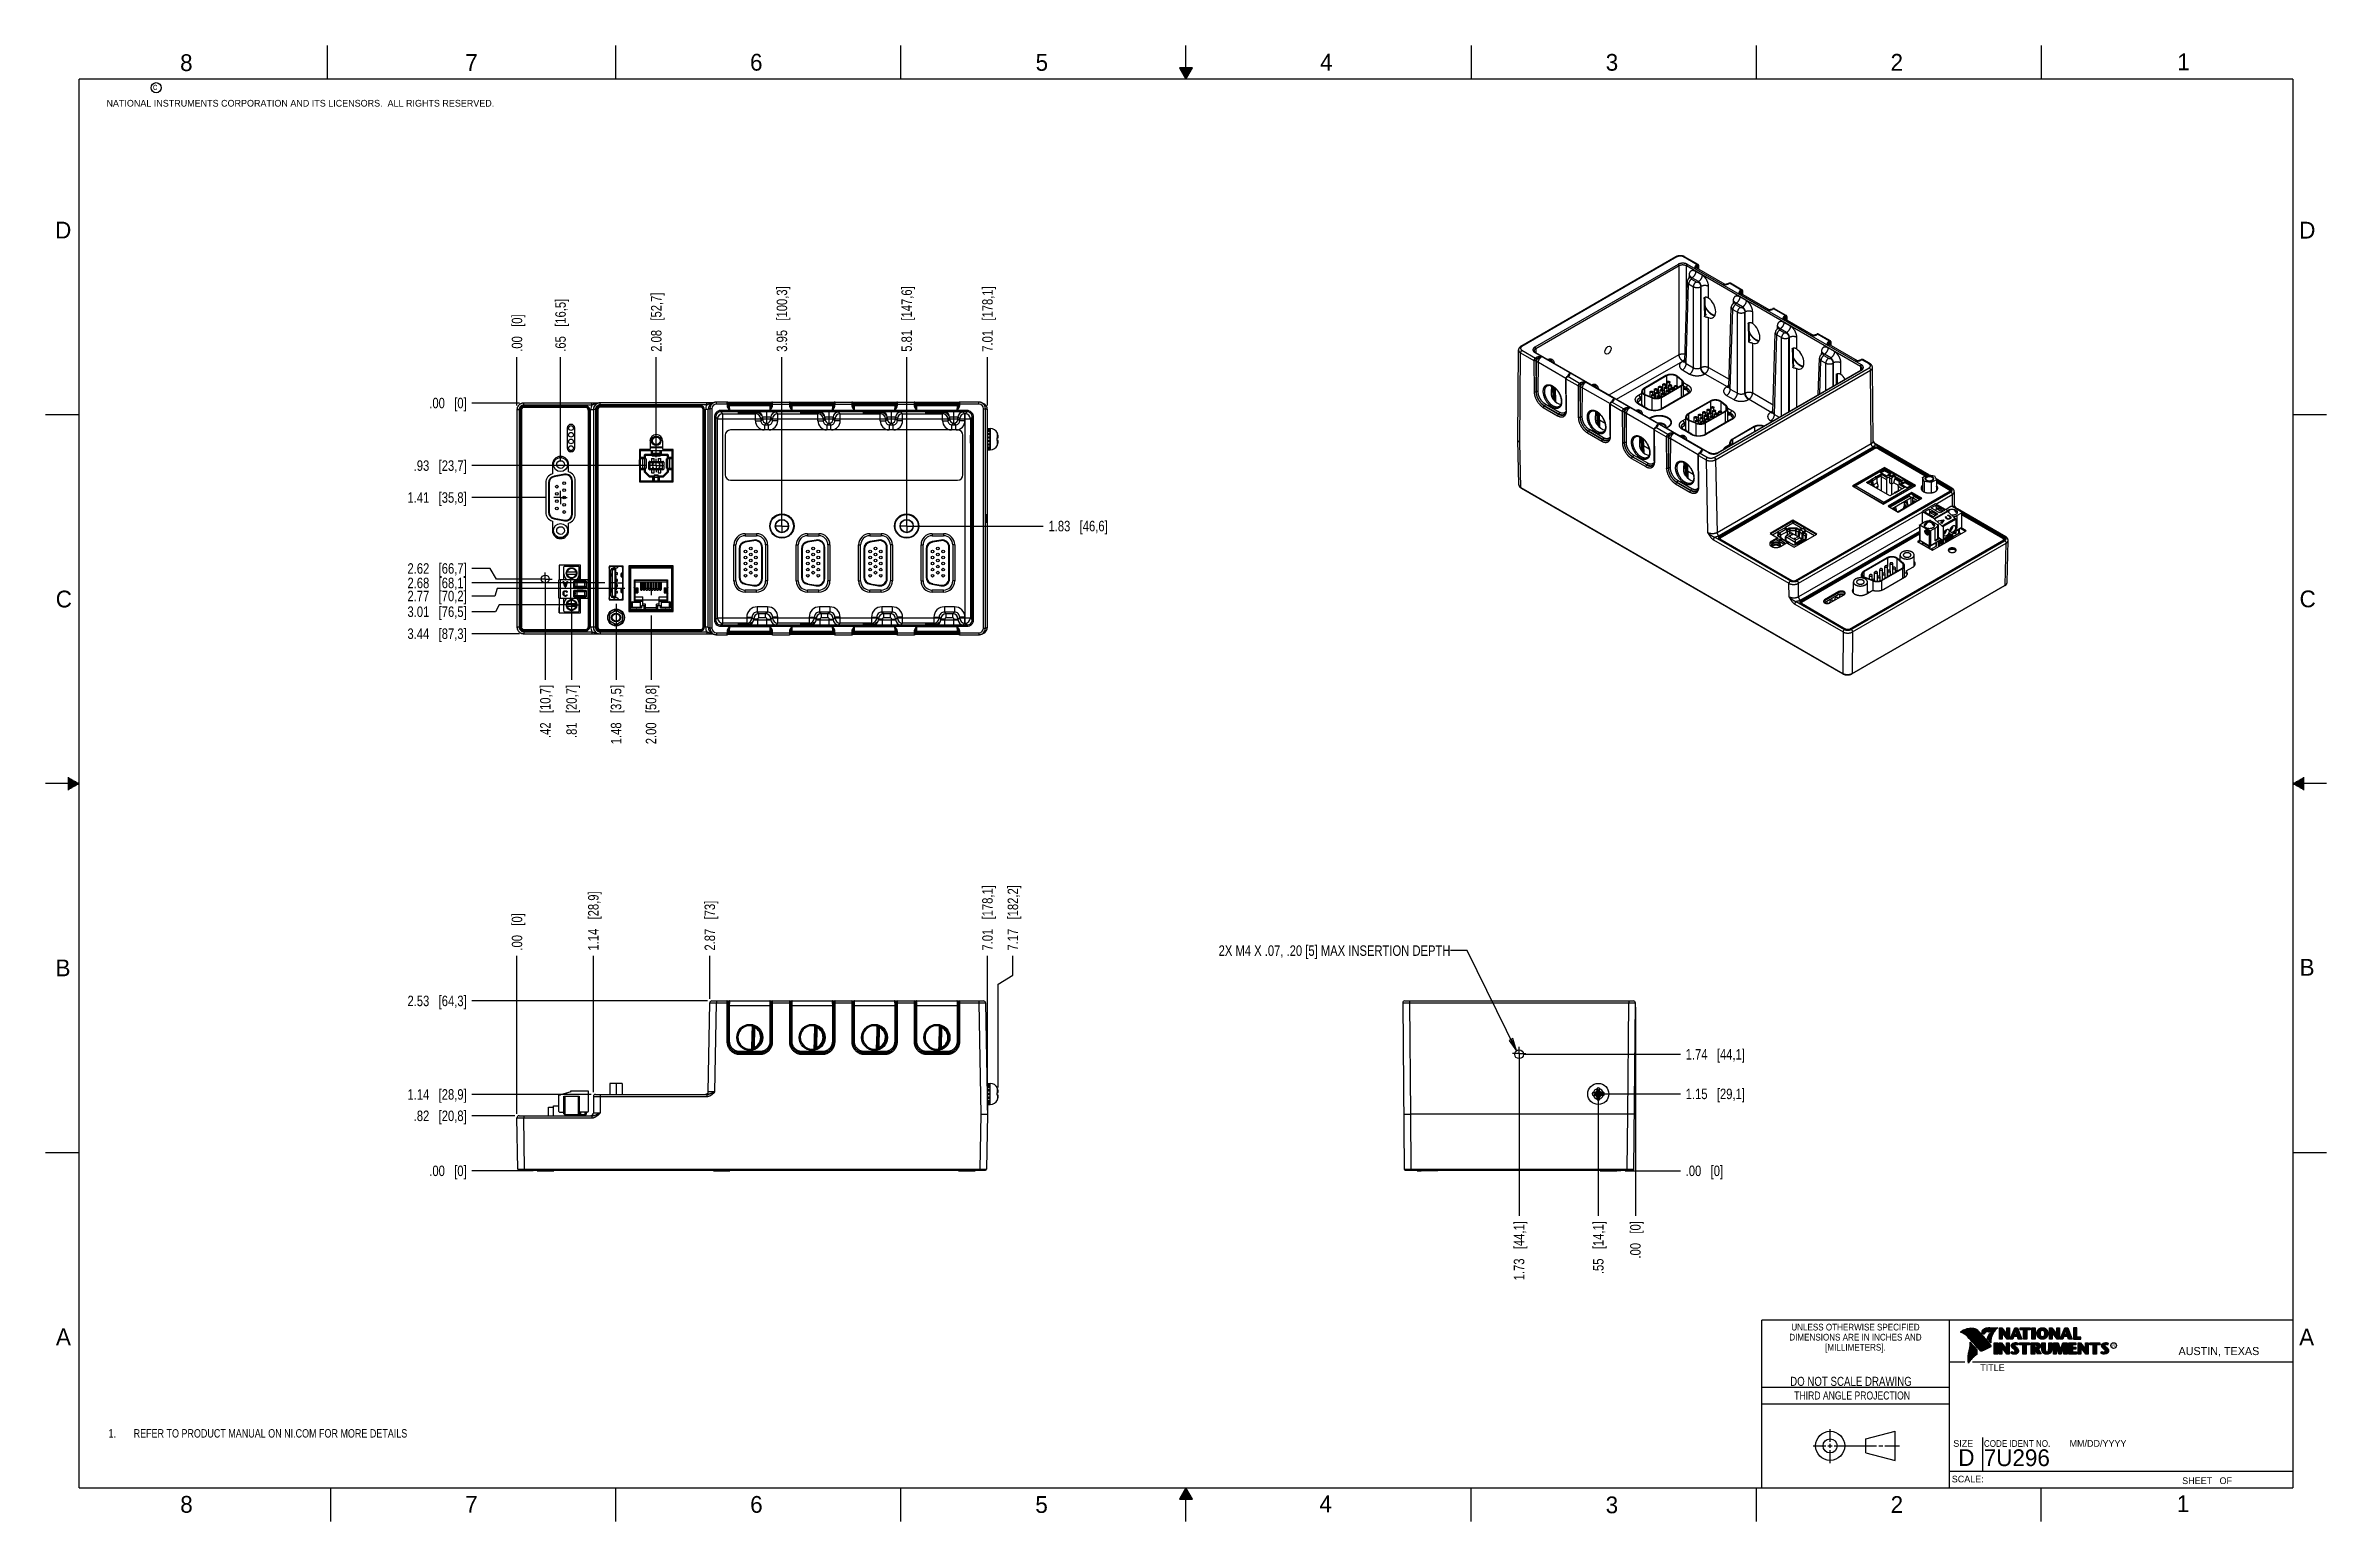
# Model space of a CAD drawing. Header units: inches. Extents: x 0 to 34, y 0 to 22.
import ezdxf

# ---------------------------------------------------------------- set-up
doc = ezdxf.new("R2010")
doc.units = ezdxf.units.IN
doc.header["$LTSCALE"] = 1.87
doc.header["$MEASUREMENT"] = 0
doc.linetypes.add('CENTER', pattern=[0.6, 0.375, -0.075, 0.075, -0.075])
doc.layers.get('0').update_dxf_attribs({"linetype": 'CONTINUOUS'})
for name, color, linetype in [('02___PRT_ALL_AXES', 7, 'CONTINUOUS'), ('DETAIL', 7, 'CONTINUOUS'), ('DIMENSIONS', 7, 'CONTINUOUS')]:
    doc.layers.add(name, color=color, linetype=linetype)
doc.styles.get("Standard").update_dxf_attribs({"font": 'txt', "width": 0.8})
doc.styles.add('TEXTSTYLE_2', font='txt')
doc.styles.add('TEXTSTYLE_3', font='txt', dxfattribs={"width": 0.9})
doc.dimstyles.new('DIMSTYLE_1', dxfattribs={"dimtxt": 0.15625, "dimasz": 0.1875, "dimexe": 0.125, "dimexo": 0.0625, "dimgap": 0.09, "dimtad": 0, "dimtih": 1, "dimtoh": 1, "dimzin": 4, "dimdsep": 46, "dimtxsty": 'STANDARD', "dimblk": 'CLOSED', "dimblk1": 'CLOSED', "dimblk2": 'CLOSED', "dimcen": 0.09, "dimadec": 0, "dimazin": 0, "dimtfac": 1, "dimtofl": 0, "dimtmove": 0, "dimatfit": 3, "dimldrblk": 'CLOSED', "dimfxl": 1, "dimtolj": 1, "dimtzin": 4, "dimarcsym": 0})
doc.dimstyles.get("Standard").update_dxf_attribs({"dimtxt": 0.15625, "dimasz": 0.1875, "dimexe": 0.125, "dimexo": 0.0625, "dimgap": 0.09, "dimtad": 0, "dimtih": 1, "dimtoh": 1, "dimdec": 3, "dimzin": 4, "dimdsep": 46, "dimtxsty": 'STANDARD', "dimblk": 'CLOSED', "dimblk1": 'CLOSED', "dimblk2": 'CLOSED', "dimcen": 0.09, "dimadec": 0, "dimazin": 0, "dimtp": 0.01, "dimtm": 0.01, "dimtfac": 1, "dimtdec": 3, "dimtofl": 0, "dimtmove": 0, "dimatfit": 3, "dimldrblk": 'CLOSED', "dimfxl": 1, "dimtolj": 1, "dimtzin": 4, "dimarcsym": 0})

msp = doc.modelspace()

# ---------------------------------------------------------------- texts
at = {"color": 2, "linetype": 'CONTINUOUS', "line_spacing_factor": 0.9}
for s, insert, char_height, width, attachment_point, style in [('8', (2.005, 21.871), 0.25, 0.25, 1, 'TEXTSTYLE_2'), ('7', (6.256, 21.874), 0.25, 0.25, 1, 'TEXTSTYLE_2'), ('6', (10.501, 21.877), 0.25, 0.25, 1, 'TEXTSTYLE_2'), ('5', (14.758, 21.875), 0.25, 0.25, 1, 'TEXTSTYLE_2'), ('4', (18.998, 21.878), 0.25, 0.25, 1, 'TEXTSTYLE_2'), ('3', (23.257, 21.876), 0.25, 0.25, 1, 'TEXTSTYLE_2'), ('2', (27.503, 21.876), 0.25, 0.25, 1, 'TEXTSTYLE_2'), ('1', (31.778, 21.883), 0.25, 0.25, 1, 'TEXTSTYLE_2'), ('NATIONAL INSTRUMENTS CORPORATION AND ITS LICENSORS.  ALL RIGHTS RESERVED.', (0.907, 21.191), 0.1, 7.3, 1, 'TEXTSTYLE_2'), ('c', (1.599, 21.439), 0.1, 0.1, 1, 'TEXTSTYLE_2'), ('D', (0.142, 19.375), 0.25, 0.25, 1, 'TEXTSTYLE_2'), ('D', (33.595, 19.374), 0.25, 0.25, 1, 'TEXTSTYLE_2'), ('C', (0.151, 13.875), 0.25, 0.25, 1, 'TEXTSTYLE_2'), ('C', (33.6, 13.877), 0.25, 0.25, 1, 'TEXTSTYLE_2'), ('B', (0.148, 8.376), 0.25, 0.25, 1, 'TEXTSTYLE_2'), ('B', (33.601, 8.385), 0.25, 0.25, 1, 'TEXTSTYLE_2'), ('A', (0.154, 2.876), 0.25, 0.25, 1, 'TEXTSTYLE_2'), ('DIMENSIONS ARE IN INCHES AND', (26.98, 2.796), 0.1, 2.52, 2, 'TEXTSTYLE_3'), ('UNLESS OTHERWISE SPECIFIED', (26.98, 2.946), 0.1, 2.34, 2, 'TEXTSTYLE_3'), ('A', (33.594, 2.873), 0.25, 0.25, 1, 'TEXTSTYLE_2'), ('[MILLIMETERS].', (26.98, 2.646), 0.1, 1.26, 2, 'TEXTSTYLE_3'), ('R', (30.808, 2.641), 0.042, 0.04198, 1, 'TEXTSTYLE_2'), ('AUSTIN, TEXAS', (31.796, 2.599), 0.12, 1.56, 1, 'TEXTSTYLE_2'), ('TITLE', (28.84, 2.34), 0.1, 0.5, 1, 'TEXTSTYLE_2'), ('SIZE', (28.438, 1.212), 0.1, 0.4, 1, 'TEXTSTYLE_2'), ('CODE IDENT NO.', (28.895, 1.211), 0.1, 1.26, 1, 'TEXTSTYLE_3'), ('MM/DD/YYYY', (30.172, 1.212), 0.1, 1, 1, 'TEXTSTYLE_2'), ('SCALE:', (28.416, 0.681), 0.1, 0.6, 1, 'TEXTSTYLE_2'), ('8', (2.007, 0.379), 0.25, 0.25, 1, 'TEXTSTYLE_2'), ('7', (6.255, 0.379), 0.25, 0.25, 1, 'TEXTSTYLE_2'), ('6', (10.503, 0.378), 0.25, 0.25, 1, 'TEXTSTYLE_2'), ('5', (14.754, 0.376), 0.25, 0.25, 1, 'TEXTSTYLE_2'), ('4', (18.988, 0.387), 0.25, 0.25, 1, 'TEXTSTYLE_2'), ('3', (23.256, 0.371), 0.25, 0.25, 1, 'TEXTSTYLE_2'), ('2', (27.504, 0.376), 0.25, 0.25, 1, 'TEXTSTYLE_2'), ('1', (31.771, 0.389), 0.25, 0.25, 1, 'TEXTSTYLE_2'), ('SHEET   OF', (31.85, 0.656), 0.1, 1, 1, 'TEXTSTYLE_2')]:
    msp.add_mtext(s, dxfattribs=dict(at, insert=insert, char_height=char_height, width=width, attachment_point=attachment_point, style=style))
at = {"color": 7, "linetype": 'CONTINUOUS', "insert": (26.913, 2.155), "char_height": 0.135, "width": 2.16, "attachment_point": 2, "line_spacing_factor": 0.9}
msp.add_mtext('DO NOT SCALE DRAWING', dxfattribs=at)
at = {"color": 2, "linetype": 'CONTINUOUS', "insert": (26.93, 1.937), "char_height": 0.12, "width": 2.112, "attachment_point": 2, "line_spacing_factor": 0.9}
msp.add_mtext('THIRD ANGLE PROJECTION', dxfattribs=at)
at = {"color": 7, "linetype": 'CONTINUOUS', "char_height": 0.25, "attachment_point": 1, "line_spacing_factor": 0.9, "style": 'TEXTSTYLE_2'}
for s, insert, width in [('D  ', (28.513, 1.076), 0.75), ('7U296', (28.893, 1.074), 1.25)]:
    msp.add_mtext(s, dxfattribs=dict(at, insert=insert, width=width))
at = {"layer": 'DETAIL', "color": 2, "linetype": 'CONTINUOUS', "insert": (20.942, 8.587), "char_height": 0.15625, "width": 5, "attachment_point": 3, "line_spacing_factor": 0.9}
msp.add_mtext('2X M4 X .07, .20 [5] MAX INSERTION DEPTH', dxfattribs=at)

# ---------------------------------------------------------------- blocks, each defined once
blk = doc.blocks.new('SYMBOL_3_BL0', base_point=(3.625, 1.312))
at = {"color": 2, "linetype": 'CONTINUOUS', "width": 0.8}
for s, p in [('1.', (0.938, 1.25)), ('REFER TO PRODUCT MANUAL ON NI.COM FOR MORE DETAILS', (1.312, 1.25))]:
    blk.add_text(s, height=0.125, dxfattribs=at).set_placement(p)
blk = doc.blocks.new('*D0')
at = {"layer": 'DIMENSIONS', "color": 2, "linetype": 'CONTINUOUS'}
blk.add_line((7.027, 16.634), (7.027, 17.358), dxfattribs=at)
at = {"layer": 'DIMENSIONS', "color": 2, "linetype": 'CONTINUOUS', "insert": (6.949, 17.436), "char_height": 0.15625, "width": 0.90625, "attachment_point": 1, "rotation": 90, "line_spacing_factor": 0.9}
blk.add_mtext('.00{\\Ftxt.shx;\\W1.000000;\\H0.156250; }[0]', dxfattribs=at)
blk = doc.blocks.new('_CLOSED')
at = {"color": 0, "linetype": 'BYBLOCK'}
for p, q in [((0, 0), (-1, 0.17)), ((-1, 0.17), (-1, -0.17)), ((-1, -0.17), (0, 0)), ((-1, 0), (0, 0))]:
    blk.add_line(p, q, dxfattribs=at)
blk = doc.blocks.new('*D1')
at = {"layer": 'DIMENSIONS', "color": 2, "linetype": 'CONTINUOUS'}
blk.add_line((9.103, 15.864), (9.103, 17.358), dxfattribs=at)
at = {"layer": 'DIMENSIONS', "color": 2, "linetype": 'CONTINUOUS', "insert": (9.025, 17.436), "char_height": 0.15625, "width": 1.40625, "attachment_point": 1, "rotation": 90, "line_spacing_factor": 0.9}
blk.add_mtext('2.08{\\Ftxt.shx;\\W1.000000;\\H0.156250; }[52,7]', dxfattribs=at)
blk = doc.blocks.new('*D2')
at = {"layer": 'DIMENSIONS', "color": 2, "linetype": 'CONTINUOUS'}
blk.add_line((10.976, 14.9), (10.976, 17.358), dxfattribs=at)
at = {"layer": 'DIMENSIONS', "color": 2, "linetype": 'CONTINUOUS', "insert": (10.898, 17.436), "char_height": 0.15625, "width": 1.53125, "attachment_point": 1, "rotation": 90, "line_spacing_factor": 0.9}
blk.add_mtext('3.95{\\Ftxt.shx;\\W1.000000;\\H0.156250; }[100,3]', dxfattribs=at)
blk = doc.blocks.new('*D3')
at = {"layer": 'DIMENSIONS', "color": 2, "linetype": 'CONTINUOUS'}
blk.add_line((12.836, 14.9), (12.836, 17.358), dxfattribs=at)
at = {"layer": 'DIMENSIONS', "color": 2, "linetype": 'CONTINUOUS', "insert": (12.758, 17.436), "char_height": 0.15625, "width": 1.53125, "attachment_point": 1, "rotation": 90, "line_spacing_factor": 0.9}
blk.add_mtext('5.81{\\Ftxt.shx;\\W1.000000;\\H0.156250; }[147,6]', dxfattribs=at)
blk = doc.blocks.new('*D4')
at = {"layer": 'DIMENSIONS', "color": 2, "linetype": 'CONTINUOUS'}
blk.add_line((14.04, 16.634), (14.04, 17.358), dxfattribs=at)
at = {"layer": 'DIMENSIONS', "color": 2, "linetype": 'CONTINUOUS', "insert": (13.962, 17.436), "char_height": 0.15625, "width": 1.53125, "attachment_point": 1, "rotation": 90, "line_spacing_factor": 0.9}
blk.add_mtext('7.01{\\Ftxt.shx;\\W1.000000;\\H0.156250; }[178,1]', dxfattribs=at)
blk = doc.blocks.new('*D5')
at = {"layer": 'DIMENSIONS', "color": 2, "linetype": 'CONTINUOUS'}
blk.add_line((7.449, 13.985), (7.449, 12.546), dxfattribs=at)
at = {"layer": 'DIMENSIONS', "color": 2, "linetype": 'CONTINUOUS', "insert": (7.371, 12.468), "char_height": 0.15625, "width": 1.28125, "attachment_point": 3, "rotation": 90, "line_spacing_factor": 0.9}
blk.add_mtext('.42{\\Ftxt.shx;\\W1.000000;\\H0.156250; }[10,7]', dxfattribs=at)
blk = doc.blocks.new('*D6')
at = {"layer": 'DIMENSIONS', "color": 2, "linetype": 'CONTINUOUS'}
blk.add_line((7.84, 13.598), (7.84, 12.546), dxfattribs=at)
at = {"layer": 'DIMENSIONS', "color": 2, "linetype": 'CONTINUOUS', "insert": (7.762, 12.468), "char_height": 0.15625, "width": 1.28125, "attachment_point": 3, "rotation": 90, "line_spacing_factor": 0.9}
blk.add_mtext('.81{\\Ftxt.shx;\\W1.000000;\\H0.156250; }[20,7]', dxfattribs=at)
blk = doc.blocks.new('*D7')
at = {"layer": 'DIMENSIONS', "color": 2, "linetype": 'CONTINUOUS'}
blk.add_line((8.504, 13.677), (8.504, 12.546), dxfattribs=at)
at = {"layer": 'DIMENSIONS', "color": 2, "linetype": 'CONTINUOUS', "insert": (8.426, 12.468), "char_height": 0.15625, "width": 1.40625, "attachment_point": 3, "rotation": 90, "line_spacing_factor": 0.9}
blk.add_mtext('1.48{\\Ftxt.shx;\\W1.000000;\\H0.156250; }[37,5]', dxfattribs=at)
blk = doc.blocks.new('*D8')
at = {"layer": 'DIMENSIONS', "color": 2, "linetype": 'CONTINUOUS'}
blk.add_line((9.025, 13.504), (9.025, 12.546), dxfattribs=at)
at = {"layer": 'DIMENSIONS', "color": 2, "linetype": 'CONTINUOUS', "insert": (8.947, 12.468), "char_height": 0.15625, "width": 1.40625, "attachment_point": 3, "rotation": 90, "line_spacing_factor": 0.9}
blk.add_mtext('2.00{\\Ftxt.shx;\\W1.000000;\\H0.156250; }[50,8]', dxfattribs=at)
blk = doc.blocks.new('*D9')
at = {"layer": 'DIMENSIONS', "color": 2, "linetype": 'CONTINUOUS'}
blk.add_line((7.064, 16.671), (6.355, 16.671), dxfattribs=at)
at = {"layer": 'DIMENSIONS', "color": 2, "linetype": 'CONTINUOUS', "insert": (6.277, 16.75), "char_height": 0.15625, "width": 0.90625, "attachment_point": 3, "rotation": 0, "line_spacing_factor": 0.9}
blk.add_mtext('.00{\\Ftxt.shx;\\W1.000000;\\H0.156250; }[0]', dxfattribs=at)
blk = doc.blocks.new('*D10')
at = {"layer": 'DIMENSIONS', "color": 2, "linetype": 'CONTINUOUS'}
blk.add_line((7.445, 15.263), (6.355, 15.263), dxfattribs=at)
at = {"layer": 'DIMENSIONS', "color": 2, "linetype": 'CONTINUOUS', "insert": (6.277, 15.341), "char_height": 0.15625, "width": 1.40625, "attachment_point": 3, "rotation": 0, "line_spacing_factor": 0.9}
blk.add_mtext('1.41{\\Ftxt.shx;\\W1.000000;\\H0.156250; }[35,8]', dxfattribs=at)
blk = doc.blocks.new('*D11')
at = {"layer": 'DIMENSIONS', "color": 2, "linetype": 'CONTINUOUS'}
for p, q in [((6.698, 13.795), (6.355, 13.795)), ((6.733, 13.906), (6.698, 13.795)), ((8.633, 13.906), (6.733, 13.906))]:
    blk.add_line(p, q, dxfattribs=at)
at = {"layer": 'DIMENSIONS', "color": 2, "linetype": 'CONTINUOUS', "insert": (6.277, 13.873), "char_height": 0.15625, "width": 1.40625, "attachment_point": 3, "rotation": 0, "line_spacing_factor": 0.9}
blk.add_mtext('2.77{\\Ftxt.shx;\\W1.000000;\\H0.156250; }[70,2]', dxfattribs=at)
blk = doc.blocks.new('*D12')
at = {"layer": 'DIMENSIONS', "color": 2, "linetype": 'CONTINUOUS'}
blk.add_line((8.336, 13.99), (6.355, 13.99), dxfattribs=at)
at = {"layer": 'DIMENSIONS', "color": 2, "linetype": 'CONTINUOUS', "insert": (6.277, 14.068), "char_height": 0.15625, "width": 1.40625, "attachment_point": 3, "rotation": 0, "line_spacing_factor": 0.9}
blk.add_mtext('2.68{\\Ftxt.shx;\\W1.000000;\\H0.156250; }[68,1]', dxfattribs=at)
blk = doc.blocks.new('*D13')
at = {"layer": 'DIMENSIONS', "color": 2, "linetype": 'CONTINUOUS'}
for p, q in [((6.762, 13.661), (6.705, 13.561)), ((7.777, 13.661), (6.762, 13.661)), ((6.705, 13.561), (6.355, 13.561))]:
    blk.add_line(p, q, dxfattribs=at)
at = {"layer": 'DIMENSIONS', "color": 2, "linetype": 'CONTINUOUS', "insert": (6.277, 13.639), "char_height": 0.15625, "width": 1.40625, "attachment_point": 3, "rotation": 0, "line_spacing_factor": 0.9}
blk.add_mtext('3.01{\\Ftxt.shx;\\W1.000000;\\H0.156250; }[76,5]', dxfattribs=at)
blk = doc.blocks.new('*D14')
at = {"layer": 'DIMENSIONS', "color": 2, "linetype": 'CONTINUOUS'}
for p, q in [((6.626, 14.206), (6.355, 14.206)), ((6.72, 14.047), (6.626, 14.206)), ((7.386, 14.047), (6.72, 14.047))]:
    blk.add_line(p, q, dxfattribs=at)
at = {"layer": 'DIMENSIONS', "color": 2, "linetype": 'CONTINUOUS', "insert": (6.277, 14.284), "char_height": 0.15625, "width": 1.40625, "attachment_point": 3, "rotation": 0, "line_spacing_factor": 0.9}
blk.add_mtext('2.62{\\Ftxt.shx;\\W1.000000;\\H0.156250; }[66,7]', dxfattribs=at)
blk = doc.blocks.new('*D15')
at = {"layer": 'DIMENSIONS', "color": 2, "linetype": 'CONTINUOUS'}
blk.add_line((7.064, 13.233), (6.355, 13.233), dxfattribs=at)
at = {"layer": 'DIMENSIONS', "color": 2, "linetype": 'CONTINUOUS', "insert": (6.277, 13.311), "char_height": 0.15625, "width": 1.40625, "attachment_point": 3, "rotation": 0, "line_spacing_factor": 0.9}
blk.add_mtext('3.44{\\Ftxt.shx;\\W1.000000;\\H0.156250; }[87,3]', dxfattribs=at)
blk = doc.blocks.new('*D16')
at = {"layer": 'DIMENSIONS', "color": 2, "linetype": 'CONTINUOUS'}
blk.add_line((8.95, 15.739), (6.355, 15.739), dxfattribs=at)
at = {"layer": 'DIMENSIONS', "color": 2, "linetype": 'CONTINUOUS', "insert": (6.277, 15.817), "char_height": 0.15625, "width": 1.28125, "attachment_point": 3, "rotation": 0, "line_spacing_factor": 0.9}
blk.add_mtext('.93{\\Ftxt.shx;\\W1.000000;\\H0.156250; }[23,7]', dxfattribs=at)
blk = doc.blocks.new('*D17')
at = {"layer": 'DIMENSIONS', "color": 2, "linetype": 'CONTINUOUS'}
blk.add_line((7.676, 15.818), (7.676, 17.358), dxfattribs=at)
at = {"layer": 'DIMENSIONS', "color": 2, "linetype": 'CONTINUOUS', "insert": (7.598, 17.436), "char_height": 0.15625, "width": 1.28125, "attachment_point": 1, "rotation": 90, "line_spacing_factor": 0.9}
blk.add_mtext('.65{\\Ftxt.shx;\\W1.000000;\\H0.156250; }[16,5]', dxfattribs=at)
blk = doc.blocks.new('*D18')
at = {"layer": 'DIMENSIONS', "color": 2, "linetype": 'CONTINUOUS'}
blk.add_line((12.899, 14.838), (14.872, 14.838), dxfattribs=at)
at = {"layer": 'DIMENSIONS', "color": 2, "linetype": 'CONTINUOUS', "insert": (14.95, 14.916), "char_height": 0.15625, "width": 1.40625, "attachment_point": 1, "rotation": 0, "line_spacing_factor": 0.9}
blk.add_mtext('1.83{\\Ftxt.shx;\\W1.000000;\\H0.156250; }[46,6]', dxfattribs=at)
blk = doc.blocks.new('*D19')
at = {"layer": 'DIMENSIONS', "color": 2, "linetype": 'CONTINUOUS'}
blk.add_line((8.165, 6.398), (8.165, 8.431), dxfattribs=at)
at = {"layer": 'DIMENSIONS', "color": 2, "linetype": 'CONTINUOUS', "insert": (8.087, 8.509), "char_height": 0.15625, "width": 1.40625, "attachment_point": 1, "rotation": 90, "line_spacing_factor": 0.9}
blk.add_mtext('1.14{\\Ftxt.shx;\\W1.000000;\\H0.156250; }[28,9]', dxfattribs=at)
blk = doc.blocks.new('*D20')
at = {"layer": 'DIMENSIONS', "color": 2, "linetype": 'CONTINUOUS'}
blk.add_line((7.027, 6.078), (7.027, 8.431), dxfattribs=at)
at = {"layer": 'DIMENSIONS', "color": 2, "linetype": 'CONTINUOUS', "insert": (6.949, 8.509), "char_height": 0.15625, "width": 0.90625, "attachment_point": 1, "rotation": 90, "line_spacing_factor": 0.9}
blk.add_mtext('.00{\\Ftxt.shx;\\W1.000000;\\H0.156250; }[0]', dxfattribs=at)
blk = doc.blocks.new('*D21')
at = {"layer": 'DIMENSIONS', "color": 2, "linetype": 'CONTINUOUS'}
blk.add_line((9.901, 7.792), (9.901, 8.431), dxfattribs=at)
at = {"layer": 'DIMENSIONS', "color": 2, "linetype": 'CONTINUOUS', "insert": (9.823, 8.509), "char_height": 0.15625, "width": 1.15625, "attachment_point": 1, "rotation": 90, "line_spacing_factor": 0.9}
blk.add_mtext('2.87{\\Ftxt.shx;\\W1.000000;\\H0.156250; }[73]', dxfattribs=at)
blk = doc.blocks.new('*D22')
at = {"layer": 'DIMENSIONS', "color": 2, "linetype": 'CONTINUOUS'}
blk.add_line((14.04, 6.132), (14.04, 8.431), dxfattribs=at)
at = {"layer": 'DIMENSIONS', "color": 2, "linetype": 'CONTINUOUS', "insert": (13.962, 8.509), "char_height": 0.15625, "width": 1.53125, "attachment_point": 1, "rotation": 90, "line_spacing_factor": 0.9}
blk.add_mtext('7.01{\\Ftxt.shx;\\W1.000000;\\H0.156250; }[178,1]', dxfattribs=at)
blk = doc.blocks.new('*D23')
at = {"layer": 'DIMENSIONS', "color": 2, "linetype": 'CONTINUOUS'}
for p, q in [((14.42, 8.144), (14.42, 8.431)), ((14.2, 8.009), (14.42, 8.144)), ((14.2, 6.466), (14.2, 8.009))]:
    blk.add_line(p, q, dxfattribs=at)
at = {"layer": 'DIMENSIONS', "color": 2, "linetype": 'CONTINUOUS', "insert": (14.341, 8.509), "char_height": 0.15625, "width": 1.53125, "attachment_point": 1, "rotation": 90, "line_spacing_factor": 0.9}
blk.add_mtext('7.17{\\Ftxt.shx;\\W1.000000;\\H0.156250; }[182,2]', dxfattribs=at)
blk = doc.blocks.new('*D24')
at = {"layer": 'DIMENSIONS', "color": 2, "linetype": 'CONTINUOUS'}
blk.add_line((23.146, 6.31), (23.146, 4.554), dxfattribs=at)
at = {"layer": 'DIMENSIONS', "color": 2, "linetype": 'CONTINUOUS', "insert": (23.068, 4.476), "char_height": 0.15625, "width": 1.28125, "attachment_point": 3, "rotation": 90, "line_spacing_factor": 0.9}
blk.add_mtext('.55{\\Ftxt.shx;\\W1.000000;\\H0.156250; }[14,1]', dxfattribs=at)
blk = doc.blocks.new('*D25')
at = {"layer": 'DIMENSIONS', "color": 2, "linetype": 'CONTINUOUS'}
blk.add_line((23.699, 7.666), (23.699, 4.554), dxfattribs=at)
at = {"layer": 'DIMENSIONS', "color": 2, "linetype": 'CONTINUOUS', "insert": (23.621, 4.476), "char_height": 0.15625, "width": 0.90625, "attachment_point": 3, "rotation": 90, "line_spacing_factor": 0.9}
blk.add_mtext('.00{\\Ftxt.shx;\\W1.000000;\\H0.156250; }[0]', dxfattribs=at)
blk = doc.blocks.new('*D26')
at = {"layer": 'DIMENSIONS', "color": 2, "linetype": 'CONTINUOUS'}
blk.add_line((21.965, 6.9), (21.965, 4.554), dxfattribs=at)
at = {"layer": 'DIMENSIONS', "color": 2, "linetype": 'CONTINUOUS', "insert": (21.887, 4.476), "char_height": 0.15625, "width": 1.40625, "attachment_point": 3, "rotation": 90, "line_spacing_factor": 0.9}
blk.add_mtext('1.73{\\Ftxt.shx;\\W1.000000;\\H0.156250; }[44,1]', dxfattribs=at)
blk = doc.blocks.new('*D27')
at = {"layer": 'DIMENSIONS', "color": 2, "linetype": 'CONTINUOUS'}
blk.add_line((23.209, 6.372), (24.371, 6.372), dxfattribs=at)
at = {"layer": 'DIMENSIONS', "color": 2, "linetype": 'CONTINUOUS', "insert": (24.449, 6.451), "char_height": 0.15625, "width": 1.40625, "attachment_point": 1, "line_spacing_factor": 0.9}
blk.add_mtext('1.15{\\Ftxt.shx;\\W1.000000;\\H0.156250; }[29,1]', dxfattribs=at)
blk = doc.blocks.new('*D28')
at = {"layer": 'DIMENSIONS', "color": 2, "linetype": 'CONTINUOUS'}
blk.add_line((23.547, 5.226), (24.371, 5.226), dxfattribs=at)
at = {"layer": 'DIMENSIONS', "color": 2, "linetype": 'CONTINUOUS', "insert": (24.449, 5.304), "char_height": 0.15625, "width": 0.90625, "attachment_point": 1, "line_spacing_factor": 0.9}
blk.add_mtext('.00{\\Ftxt.shx;\\W1.000000;\\H0.156250; }[0]', dxfattribs=at)
blk = doc.blocks.new('*D29')
at = {"layer": 'DIMENSIONS', "color": 2, "linetype": 'CONTINUOUS'}
blk.add_line((22.028, 6.963), (24.371, 6.963), dxfattribs=at)
at = {"layer": 'DIMENSIONS', "color": 2, "linetype": 'CONTINUOUS', "insert": (24.449, 7.041), "char_height": 0.15625, "width": 1.40625, "attachment_point": 1, "line_spacing_factor": 0.9}
blk.add_mtext('1.74{\\Ftxt.shx;\\W1.000000;\\H0.156250; }[44,1]', dxfattribs=at)
blk = doc.blocks.new('*D30')
at = {"layer": 'DIMENSIONS', "color": 2, "linetype": 'CONTINUOUS'}
blk.add_line((6.994, 6.046), (6.355, 6.046), dxfattribs=at)
at = {"layer": 'DIMENSIONS', "color": 2, "linetype": 'CONTINUOUS', "insert": (6.277, 6.124), "char_height": 0.15625, "width": 1.28125, "attachment_point": 3, "line_spacing_factor": 0.9}
blk.add_mtext('.82{\\Ftxt.shx;\\W1.000000;\\H0.156250; }[20,8]', dxfattribs=at)
blk = doc.blocks.new('*D31')
at = {"layer": 'DIMENSIONS', "color": 2, "linetype": 'CONTINUOUS'}
blk.add_line((7.267, 5.226), (6.355, 5.226), dxfattribs=at)
at = {"layer": 'DIMENSIONS', "color": 2, "linetype": 'CONTINUOUS', "insert": (6.277, 5.304), "char_height": 0.15625, "width": 0.90625, "attachment_point": 3, "line_spacing_factor": 0.9}
blk.add_mtext('.00{\\Ftxt.shx;\\W1.000000;\\H0.156250; }[0]', dxfattribs=at)
blk = doc.blocks.new('*D32')
at = {"layer": 'DIMENSIONS', "color": 2, "linetype": 'CONTINUOUS'}
blk.add_line((8.132, 6.365), (6.355, 6.365), dxfattribs=at)
at = {"layer": 'DIMENSIONS', "color": 2, "linetype": 'CONTINUOUS', "insert": (6.277, 6.443), "char_height": 0.15625, "width": 1.40625, "attachment_point": 3, "line_spacing_factor": 0.9}
blk.add_mtext('1.14{\\Ftxt.shx;\\W1.000000;\\H0.156250; }[28,9]', dxfattribs=at)
blk = doc.blocks.new('*D33')
at = {"layer": 'DIMENSIONS', "color": 2, "linetype": 'CONTINUOUS'}
blk.add_line((9.869, 7.759), (6.355, 7.759), dxfattribs=at)
at = {"layer": 'DIMENSIONS', "color": 2, "linetype": 'CONTINUOUS', "insert": (6.277, 7.837), "char_height": 0.15625, "width": 1.40625, "attachment_point": 3, "line_spacing_factor": 0.9}
blk.add_mtext('2.53{\\Ftxt.shx;\\W1.000000;\\H0.156250; }[64,3]', dxfattribs=at)

# ---------------------------------------------------------------- dimensions: what is measured, and where the dimension line sits
at = {"layer": 'DIMENSIONS', "color": 2, "linetype": 'CONTINUOUS'}
for feature_location, offset, dtype, origin, picture, middle in [((10.976, 14.9), (0, 2.458), 1, (7.027, 14.838), '*D2', (10.976, 18.202)), ((12.836, 14.9), (0, 2.458), 1, (7.027, 14.838), '*D3', (12.836, 18.202)), ((14.04, 16.634), (0, 0.724), 1, (7.027, 16.572), '*D4', (14.04, 18.202)), ((9.103, 15.864), (0, 1.494), 1, (7.027, 15.802), '*D1', (9.103, 18.139)), ((7.676, 15.818), (0, 1.541), 1, (7.027, 15.755), '*D17', (7.676, 18.077)), ((7.026857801, 16.633908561), (0, 0.724311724), 1, (7.026857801, 16.571408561), '*D0', (7.026857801, 17.889470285)), ((7.445, 15.263), (-1.09, 0), 0, (7.507, 16.671), '*D10', (5.574, 15.263)), ((8.6329, 13.9063), (-2.2779, -0.1116), 0, (8.6954, 16.6714), '*D11', (5.5737, 13.7947)), ((8.336, 13.99), (-1.981, 0), 0, (8.399, 16.671), '*D12', (5.574, 13.99)), ((7.777, 13.661), (-1.422, -0.1), 0, (7.84, 16.671), '*D13', (5.574, 13.561)), ((7.386, 14.047), (-1.031, 0.159), 0, (7.449, 16.671), '*D14', (5.574, 14.206)), ((7.064, 13.233), (-0.709, 0), 0, (7.127, 16.671), '*D15', (5.574, 13.233)), ((8.95, 15.739), (-2.595, 0), 0, (9.013, 16.671), '*D16', (5.636, 15.739)), ((7.064353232, 16.671399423), (-0.709370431, 0), 0, (7.126853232, 16.671399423), '*D9', (5.823732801, 16.671399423)), ((12.899, 14.838), (1.973, 0), 0, (12.836, 16.671), '*D18', (15.653, 14.838)), ((7.449, 13.985), (0, -1.439), 1, (7.027, 14.047), '*D5', (7.449, 11.827)), ((8.504, 13.677), (0, -1.131), 1, (7.027, 13.739), '*D7', (8.504, 11.765)), ((7.84, 13.598), (0, -1.052), 1, (7.027, 13.661), '*D6', (7.84, 11.827)), ((9.025, 13.504), (0, -0.958), 1, (7.027, 13.566), '*D8', (9.025, 11.765)), ((14.04, 6.132), (0, 2.298), 1, (7.027, 6.07), '*D22', (14.04, 9.274)), ((14.2, 6.466), (0.22, 1.964), 0, (7.027, 6.404), '*D23', (14.42, 9.274)), ((8.165, 6.398), (0, 2.033), 1, (7.027, 6.015), '*D19', (8.165, 9.212)), ((9.901, 7.792), (0, 0.639), 1, (7.027, 7.729), '*D21', (9.901, 9.087)), ((7.026857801, 6.077981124), (0, 2.352520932), 1, (7.026857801, 6.015481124), '*D20', (7.026857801, 8.961752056)), ((9.869, 7.759), (-3.514, 0), 0, (9.931, 5.226), '*D33', (5.574, 7.759)), ((23.146, 6.31), (0, -1.756), 1, (23.699, 7.728), '*D24', (23.146, 3.835)), ((23.699444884, 7.665864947), (0, -3.111877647), 1, (23.699444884, 7.728364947), '*D25', (23.699444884, 4.022737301)), ((21.965, 6.9), (0, -2.346), 1, (23.699, 6.963), '*D26', (21.965, 3.773)), ((22.028, 6.963), (2.344, 0), 0, (21.965, 5.226), '*D29', (25.153, 6.963)), ((8.132, 6.365), (-1.777, 0), 0, (8.195, 5.226), '*D32', (5.574, 6.365)), ((6.994, 6.046), (-0.639, 0), 0, (7.33, 5.226), '*D30', (5.636, 6.046)), ((23.209, 6.372), (1.163, 0), 0, (23.484, 5.226), '*D27', (25.153, 6.372)), ((7.267369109, 5.226085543), (-0.912386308, 0), 0, (7.329869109, 5.226085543), '*D31', (5.823732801, 5.226085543)), ((23.546728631, 5.225909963), (0.824591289, 0), 0, (23.484228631, 5.225909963), '*D28', (24.90256992, 5.225909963))]:
    dim = msp.add_ordinate_dim(feature_location=feature_location, offset=offset, dtype=dtype, origin=origin, dimstyle='DIMSTYLE_1', override={"dimtad": 1, "dimtih": 0, "dimtoh": 0}, dxfattribs=at)
    dim.commit()
    dim.dimension.update_dxf_attribs({"geometry": picture, "text_midpoint": middle})

# ---------------------------------------------------------------- linework, layer by layer
at = {"color": 2, "linetype": 'CONTINUOUS'}
for p, q in [((4.2, 21.5), (4.2, 22)), ((8.5, 21.5), (8.5, 22)), ((12.75, 21.5), (12.75, 22)), ((17, 21.5), (17, 22)), ((21.25, 22), (21.25, 21.5)), ((25.5, 22), (25.5, 21.5)), ((29.75, 22), (29.75, 21.5)), ((16.902, 21.67), (17, 21.5)), ((17.098, 21.67), (16.902, 21.67)), ((16.908, 21.66), (17.092, 21.66)), ((16.913, 21.65), (17.087, 21.65)), ((16.919, 21.64), (17.081, 21.64)), ((16.925, 21.63), (17.075, 21.63)), ((16.931, 21.62), (17.069, 21.62)), ((16.937, 21.61), (17.064, 21.61)), ((16.942, 21.6), (17.058, 21.6)), ((16.948, 21.59), (17.052, 21.59)), ((16.954, 21.58), (17.046, 21.58)), ((16.96, 21.57), (17.04, 21.57)), ((16.965, 21.56), (17.035, 21.56)), ((16.971, 21.55), (17.029, 21.55)), ((16.977, 21.54), (17.023, 21.54)), ((16.983, 21.53), (17.017, 21.53)), ((16.988, 21.52), (17.012, 21.52)), ((16.994, 21.51), (17.006, 21.51)), ((17, 21.5), (17.098, 21.67)), ((0, 16.5), (0.5, 16.5)), ((33.5, 16.5), (34, 16.5)), ((0.5, 11), (0, 11)), ((0.33, 11.09), (0.344, 11.09)), ((0.33, 11.08), (0.361, 11.08)), ((0.33, 11.07), (0.379, 11.07)), ((0.33, 11.06), (0.396, 11.06)), ((0.33, 11.05), (0.413, 11.05)), ((0.33, 11.04), (0.431, 11.04)), ((0.33, 11.03), (0.448, 11.03)), ((0.33, 11.02), (0.465, 11.02)), ((0.33, 11.01), (0.483, 11.01)), ((0.33, 10.99), (0.483, 10.99)), ((0.33, 10.98), (0.465, 10.98)), ((0.33, 10.97), (0.448, 10.97)), ((0.33, 10.96), (0.431, 10.96)), ((0.33, 10.95), (0.413, 10.95)), ((0.33, 10.94), (0.396, 10.94)), ((0.33, 10.93), (0.379, 10.93)), ((0.33, 10.92), (0.361, 10.92)), ((0.33, 10.91), (0.344, 10.91)), ((34, 11), (33.5, 11)), ((33.517, 11.01), (33.67, 11.01)), ((33.517, 10.99), (33.67, 10.99)), ((33.535, 11.02), (33.67, 11.02)), ((33.535, 10.98), (33.67, 10.98)), ((33.552, 11.03), (33.67, 11.03)), ((33.552, 10.97), (33.67, 10.97)), ((33.569, 11.04), (33.67, 11.04)), ((33.569, 10.96), (33.67, 10.96)), ((33.587, 11.05), (33.67, 11.05)), ((33.587, 10.95), (33.67, 10.95)), ((33.604, 11.06), (33.67, 11.06)), ((33.604, 10.94), (33.67, 10.94)), ((33.621, 11.07), (33.67, 11.07)), ((33.621, 10.93), (33.67, 10.93)), ((33.639, 11.08), (33.67, 11.08)), ((33.639, 10.92), (33.67, 10.92)), ((33.656, 11.09), (33.67, 11.09)), ((33.656, 10.91), (33.67, 10.91)), ((0, 5.5), (0.5, 5.5)), ((33.5, 5.5), (34, 5.5)), ((28.556, 2.822), (28.556, 2.825)), ((28.563, 2.819), (28.563, 2.829)), ((28.57, 2.817), (28.57, 2.833)), ((28.577, 2.814), (28.577, 2.837)), ((28.583, 2.811), (28.583, 2.841)), ((28.59, 2.807), (28.59, 2.845)), ((28.597, 2.803), (28.597, 2.848)), ((28.604, 2.799), (28.604, 2.851)), ((28.611, 2.795), (28.611, 2.854)), ((28.618, 2.791), (28.618, 2.856)), ((28.625, 2.786), (28.625, 2.858)), ((28.632, 2.78), (28.632, 2.861)), ((28.638, 2.775), (28.638, 2.863)), ((28.645, 2.769), (28.645, 2.864)), ((28.652, 2.762), (28.652, 2.866)), ((28.659, 2.755), (28.659, 2.868)), ((28.666, 2.747), (28.666, 2.869)), ((28.673, 2.74), (28.673, 2.871)), ((28.68, 2.732), (28.68, 2.872)), ((28.686, 2.725), (28.686, 2.873)), ((28.693, 2.717), (28.693, 2.873)), ((28.7, 2.709), (28.7, 2.873)), ((28.707, 2.701), (28.707, 2.873)), ((28.714, 2.694), (28.714, 2.873)), ((28.721, 2.686), (28.721, 2.872)), ((28.728, 2.678), (28.728, 2.872)), ((28.735, 2.67), (28.735, 2.87)), ((28.741, 2.661), (28.741, 2.869)), ((28.748, 2.653), (28.748, 2.868)), ((28.755, 2.645), (28.755, 2.866)), ((28.762, 2.637), (28.762, 2.864)), ((28.769, 2.629), (28.769, 2.861)), ((28.776, 2.621), (28.776, 2.858)), ((28.783, 2.614), (28.783, 2.854)), ((28.789, 2.606), (28.789, 2.85)), ((28.796, 2.598), (28.796, 2.845)), ((28.803, 2.591), (28.803, 2.839)), ((28.81, 2.584), (28.81, 2.833)), ((28.817, 2.576), (28.817, 2.825)), ((28.824, 2.569), (28.824, 2.818)), ((28.831, 2.562), (28.831, 2.811)), ((28.837, 2.556), (28.837, 2.804)), ((28.844, 2.55), (28.844, 2.797)), ((28.851, 2.547), (28.851, 2.789)), ((28.858, 2.547), (28.858, 2.782)), ((28.886, 2.792), (28.863, 2.819)), ((28.865, 2.548), (28.865, 2.775)), ((28.888, 2.798), (28.868, 2.821)), ((28.872, 2.817), (28.872, 2.834)), ((28.872, 2.551), (28.872, 2.768)), ((28.879, 2.809), (28.879, 2.846)), ((28.879, 2.554), (28.879, 2.76)), ((28.886, 2.801), (28.886, 2.854)), ((28.886, 2.557), (28.886, 2.752)), ((28.892, 2.8), (28.892, 2.859)), ((28.892, 2.56), (28.892, 2.744)), ((28.899, 2.804), (28.899, 2.863)), ((28.899, 2.563), (28.899, 2.736)), ((28.906, 2.809), (28.906, 2.867)), ((28.906, 2.566), (28.906, 2.727)), ((28.913, 2.815), (28.913, 2.87)), ((28.92, 2.822), (28.92, 2.872)), ((28.927, 2.828), (28.927, 2.874)), ((28.934, 2.831), (28.934, 2.875)), ((28.94, 2.833), (28.94, 2.876)), ((28.962, 2.705), (28.944, 2.726)), ((28.947, 2.834), (28.947, 2.877)), ((28.966, 2.708), (28.95, 2.726)), ((28.954, 2.833), (28.954, 2.878)), ((28.954, 2.721), (28.954, 2.736)), ((28.961, 2.831), (28.961, 2.879)), ((28.961, 2.713), (28.961, 2.752)), ((28.968, 2.829), (28.968, 2.879)), ((28.968, 2.705), (28.968, 2.77)), ((28.975, 2.828), (28.975, 2.88)), ((28.975, 2.697), (28.975, 2.782)), ((28.982, 2.828), (28.982, 2.88)), ((28.982, 2.689), (28.982, 2.789)), ((28.984, 2.885), (29.101, 2.887)), ((28.985, 2.88), (29.088, 2.882)), ((28.988, 2.828), (28.988, 2.88)), ((28.988, 2.681), (28.988, 2.792)), ((28.995, 2.828), (28.995, 2.88)), ((28.995, 2.7), (28.995, 2.794)), ((29.002, 2.826), (29.002, 2.88)), ((29.002, 2.745), (29.002, 2.795)), ((29.009, 2.822), (29.009, 2.881)), ((29.009, 2.764), (29.009, 2.795)), ((29.016, 2.781), (29.016, 2.881)), ((29.023, 2.795), (29.023, 2.881)), ((29.03, 2.807), (29.03, 2.881)), ((29.037, 2.819), (29.037, 2.881)), ((29.043, 2.829), (29.043, 2.881)), ((29.05, 2.839), (29.05, 2.881)), ((29.057, 2.848), (29.057, 2.881)), ((29.064, 2.856), (29.064, 2.881)), ((29.071, 2.864), (29.071, 2.881)), ((29.078, 2.871), (29.078, 2.882)), ((29.126, 2.885), (29.162, 2.885)), ((29.126, 2.717), (29.126, 2.885)), ((29.131, 2.88), (29.16, 2.88)), ((29.131, 2.722), (29.131, 2.88)), ((29.16, 2.722), (29.131, 2.722)), ((29.139, 2.722), (29.139, 2.88)), ((29.146, 2.722), (29.146, 2.88)), ((29.153, 2.722), (29.153, 2.88)), ((29.16, 2.88), (29.24, 2.775)), ((29.16, 2.83), (29.16, 2.88)), ((29.244, 2.722), (29.16, 2.83)), ((29.16, 2.83), (29.16, 2.722)), ((29.162, 2.885), (29.235, 2.789)), ((29.241, 2.717), (29.165, 2.816)), ((29.165, 2.816), (29.165, 2.717)), ((29.166, 2.822), (29.166, 2.872)), ((29.173, 2.814), (29.173, 2.863)), ((29.18, 2.805), (29.18, 2.854)), ((29.186, 2.796), (29.186, 2.845)), ((29.193, 2.787), (29.193, 2.837)), ((29.2, 2.779), (29.2, 2.828)), ((29.207, 2.77), (29.207, 2.819)), ((29.213, 2.761), (29.213, 2.81)), ((29.22, 2.752), (29.22, 2.801)), ((29.227, 2.744), (29.227, 2.792)), ((29.233, 2.735), (29.233, 2.784)), ((29.235, 2.885), (29.275, 2.885)), ((29.235, 2.789), (29.235, 2.885)), ((29.24, 2.88), (29.27, 2.88)), ((29.24, 2.775), (29.24, 2.88)), ((29.24, 2.726), (29.24, 2.775)), ((29.27, 2.722), (29.244, 2.722)), ((29.247, 2.722), (29.247, 2.88)), ((29.254, 2.722), (29.254, 2.88)), ((29.26, 2.722), (29.26, 2.88)), ((29.267, 2.722), (29.267, 2.88)), ((29.27, 2.88), (29.27, 2.722)), ((29.275, 2.885), (29.275, 2.717)), ((29.285, 2.717), (29.354, 2.885)), ((29.293, 2.722), (29.357, 2.88)), ((29.322, 2.722), (29.293, 2.722)), ((29.301, 2.722), (29.301, 2.741)), ((29.307, 2.722), (29.307, 2.758)), ((29.314, 2.722), (29.314, 2.774)), ((29.321, 2.722), (29.321, 2.79)), ((29.338, 2.762), (29.322, 2.722)), ((29.341, 2.757), (29.325, 2.717)), ((29.327, 2.735), (29.327, 2.807)), ((29.334, 2.752), (29.334, 2.823)), ((29.397, 2.762), (29.338, 2.762)), ((29.341, 2.762), (29.341, 2.84)), ((29.393, 2.757), (29.341, 2.757)), ((29.343, 2.779), (29.365, 2.849)), ((29.392, 2.779), (29.343, 2.779)), ((29.348, 2.792), (29.348, 2.856)), ((29.348, 2.762), (29.348, 2.779)), ((29.35, 2.784), (29.369, 2.844)), ((29.385, 2.784), (29.35, 2.784)), ((29.354, 2.885), (29.397, 2.885)), ((29.354, 2.814), (29.354, 2.872)), ((29.354, 2.762), (29.354, 2.779)), ((29.357, 2.88), (29.393, 2.88)), ((29.361, 2.836), (29.361, 2.88)), ((29.361, 2.762), (29.361, 2.779)), ((29.365, 2.849), (29.373, 2.849)), ((29.368, 2.849), (29.368, 2.88)), ((29.368, 2.762), (29.368, 2.779)), ((29.369, 2.844), (29.369, 2.844)), ((29.369, 2.844), (29.385, 2.784)), ((29.373, 2.849), (29.392, 2.779)), ((29.374, 2.843), (29.374, 2.88)), ((29.374, 2.762), (29.374, 2.779)), ((29.381, 2.818), (29.381, 2.88)), ((29.381, 2.762), (29.381, 2.779)), ((29.388, 2.793), (29.388, 2.88)), ((29.388, 2.762), (29.388, 2.779)), ((29.393, 2.88), (29.454, 2.722)), ((29.407, 2.717), (29.393, 2.757)), ((29.395, 2.762), (29.395, 2.877)), ((29.397, 2.885), (29.461, 2.717)), ((29.41, 2.722), (29.397, 2.762)), ((29.401, 2.749), (29.401, 2.859)), ((29.408, 2.729), (29.408, 2.842)), ((29.454, 2.722), (29.41, 2.722)), ((29.415, 2.722), (29.415, 2.824)), ((29.421, 2.722), (29.421, 2.806)), ((29.428, 2.722), (29.428, 2.789)), ((29.435, 2.722), (29.435, 2.771)), ((29.436, 2.885), (29.584, 2.885)), ((29.436, 2.854), (29.436, 2.885)), ((29.484, 2.854), (29.436, 2.854)), ((29.441, 2.88), (29.579, 2.88)), ((29.441, 2.859), (29.441, 2.88)), ((29.489, 2.859), (29.441, 2.859)), ((29.442, 2.722), (29.442, 2.753)), ((29.448, 2.859), (29.448, 2.88)), ((29.448, 2.722), (29.448, 2.736)), ((29.455, 2.859), (29.455, 2.88)), ((29.462, 2.859), (29.462, 2.88)), ((29.468, 2.859), (29.468, 2.88)), ((29.475, 2.859), (29.475, 2.88)), ((29.482, 2.859), (29.482, 2.88)), ((29.484, 2.717), (29.484, 2.854)), ((29.489, 2.859), (29.488, 2.88)), ((29.489, 2.722), (29.489, 2.859)), ((29.53, 2.722), (29.489, 2.722)), ((29.495, 2.722), (29.495, 2.88)), ((29.502, 2.722), (29.502, 2.88)), ((29.509, 2.722), (29.509, 2.88)), ((29.515, 2.722), (29.515, 2.88)), ((29.522, 2.722), (29.522, 2.88)), ((29.53, 2.859), (29.529, 2.88)), ((29.579, 2.859), (29.53, 2.859)), ((29.53, 2.859), (29.53, 2.722)), ((29.535, 2.859), (29.535, 2.88)), ((29.584, 2.854), (29.535, 2.854)), ((29.535, 2.854), (29.535, 2.717)), ((29.542, 2.859), (29.542, 2.88)), ((29.549, 2.859), (29.549, 2.88)), ((29.556, 2.859), (29.556, 2.88)), ((29.562, 2.859), (29.562, 2.88)), ((29.569, 2.859), (29.569, 2.88)), ((29.576, 2.859), (29.576, 2.88)), ((29.579, 2.88), (29.579, 2.859)), ((29.584, 2.885), (29.584, 2.854)), ((29.61, 2.885), (29.661, 2.885)), ((29.61, 2.717), (29.61, 2.885)), ((29.615, 2.88), (29.656, 2.88)), ((29.615, 2.722), (29.615, 2.88)), ((29.656, 2.722), (29.615, 2.722)), ((29.623, 2.722), (29.623, 2.88)), ((29.629, 2.722), (29.629, 2.88)), ((29.636, 2.722), (29.636, 2.88)), ((29.643, 2.722), (29.643, 2.88)), ((29.65, 2.722), (29.65, 2.88)), ((29.656, 2.88), (29.656, 2.722)), ((29.661, 2.885), (29.661, 2.717)), ((29.684, 2.806), (29.685, 2.81)), ((29.684, 2.802), (29.684, 2.806)), ((29.684, 2.799), (29.684, 2.802)), ((29.685, 2.795), (29.684, 2.799)), ((29.685, 2.816), (29.686, 2.82)), ((29.685, 2.813), (29.685, 2.816)), ((29.685, 2.81), (29.685, 2.813)), ((29.685, 2.792), (29.685, 2.795)), ((29.685, 2.788), (29.685, 2.792)), ((29.686, 2.785), (29.685, 2.788)), ((29.686, 2.823), (29.687, 2.826)), ((29.686, 2.82), (29.686, 2.823)), ((29.687, 2.781), (29.686, 2.785)), ((29.687, 2.826), (29.688, 2.83)), ((29.687, 2.778), (29.687, 2.781)), ((29.688, 2.774), (29.687, 2.778)), ((29.688, 2.83), (29.689, 2.833)), ((29.689, 2.771), (29.688, 2.774)), ((29.689, 2.833), (29.69, 2.836)), ((29.689, 2.809), (29.69, 2.813)), ((29.689, 2.806), (29.689, 2.809)), ((29.689, 2.803), (29.689, 2.806)), ((29.689, 2.799), (29.689, 2.803)), ((29.69, 2.796), (29.689, 2.799)), ((29.69, 2.768), (29.689, 2.771)), ((29.69, 2.836), (29.692, 2.839)), ((29.69, 2.816), (29.691, 2.819)), ((29.69, 2.813), (29.69, 2.816)), ((29.69, 2.792), (29.69, 2.796)), ((29.69, 2.789), (29.69, 2.792)), ((29.691, 2.786), (29.69, 2.789)), ((29.692, 2.765), (29.69, 2.768)), ((29.691, 2.822), (29.692, 2.825)), ((29.691, 2.819), (29.691, 2.822)), ((29.691, 2.782), (29.691, 2.786)), ((29.692, 2.779), (29.691, 2.782)), ((29.692, 2.839), (29.693, 2.841)), ((29.692, 2.825), (29.693, 2.828)), ((29.693, 2.776), (29.692, 2.779)), ((29.693, 2.762), (29.692, 2.765)), ((29.693, 2.841), (29.694, 2.844)), ((29.693, 2.828), (29.694, 2.831)), ((29.694, 2.773), (29.693, 2.776)), ((29.694, 2.759), (29.693, 2.762)), ((29.694, 2.844), (29.696, 2.847)), ((29.694, 2.831), (29.695, 2.834)), ((29.695, 2.77), (29.694, 2.773)), ((29.696, 2.756), (29.694, 2.759)), ((29.695, 2.834), (29.696, 2.837)), ((29.695, 2.77), (29.695, 2.834)), ((29.696, 2.767), (29.695, 2.77)), ((29.696, 2.847), (29.698, 2.85)), ((29.696, 2.837), (29.697, 2.839)), ((29.697, 2.764), (29.696, 2.767)), ((29.697, 2.753), (29.696, 2.756)), ((29.697, 2.839), (29.699, 2.842)), ((29.699, 2.761), (29.697, 2.764)), ((29.699, 2.75), (29.697, 2.753)), ((29.698, 2.85), (29.7, 2.852)), ((29.699, 2.842), (29.7, 2.844)), ((29.7, 2.758), (29.699, 2.761)), ((29.701, 2.748), (29.699, 2.75)), ((29.7, 2.852), (29.701, 2.855)), ((29.7, 2.844), (29.702, 2.847)), ((29.702, 2.755), (29.7, 2.758)), ((29.701, 2.855), (29.704, 2.857)), ((29.703, 2.745), (29.701, 2.748)), ((29.702, 2.847), (29.703, 2.849)), ((29.702, 2.755), (29.702, 2.847)), ((29.703, 2.753), (29.702, 2.755)), ((29.703, 2.849), (29.705, 2.852)), ((29.705, 2.75), (29.703, 2.753)), ((29.705, 2.742), (29.703, 2.745)), ((29.704, 2.857), (29.706, 2.86)), ((29.705, 2.852), (29.707, 2.854)), ((29.707, 2.748), (29.705, 2.75)), ((29.707, 2.74), (29.705, 2.742)), ((29.706, 2.86), (29.708, 2.862)), ((29.707, 2.854), (29.709, 2.857)), ((29.709, 2.746), (29.707, 2.748)), ((29.709, 2.738), (29.707, 2.74)), ((29.708, 2.862), (29.71, 2.865)), ((29.709, 2.857), (29.711, 2.859)), ((29.709, 2.746), (29.709, 2.857)), ((29.71, 2.743), (29.709, 2.746)), ((29.711, 2.736), (29.709, 2.738)), ((29.71, 2.865), (29.713, 2.867)), ((29.713, 2.741), (29.71, 2.743)), ((29.711, 2.859), (29.714, 2.861)), ((29.714, 2.733), (29.711, 2.736)), ((29.713, 2.867), (29.715, 2.869)), ((29.715, 2.739), (29.713, 2.741)), ((29.714, 2.861), (29.716, 2.863)), ((29.716, 2.731), (29.714, 2.733)), ((29.715, 2.869), (29.718, 2.871)), ((29.715, 2.739), (29.716, 2.863)), ((29.717, 2.737), (29.715, 2.739)), ((29.716, 2.863), (29.718, 2.865)), ((29.719, 2.729), (29.716, 2.731)), ((29.719, 2.735), (29.717, 2.737)), ((29.718, 2.871), (29.72, 2.873)), ((29.718, 2.865), (29.721, 2.867)), ((29.722, 2.733), (29.719, 2.735)), ((29.721, 2.728), (29.719, 2.729)), ((29.72, 2.873), (29.723, 2.874)), ((29.721, 2.867), (29.723, 2.869)), ((29.724, 2.726), (29.721, 2.728)), ((29.722, 2.733), (29.723, 2.869)), ((29.724, 2.732), (29.722, 2.733)), ((29.723, 2.874), (29.726, 2.876)), ((29.723, 2.869), (29.726, 2.87)), ((29.727, 2.73), (29.724, 2.732)), ((29.727, 2.724), (29.724, 2.726)), ((29.726, 2.876), (29.728, 2.878)), ((29.726, 2.87), (29.728, 2.872)), ((29.729, 2.729), (29.727, 2.73)), ((29.73, 2.723), (29.727, 2.724)), ((29.728, 2.878), (29.731, 2.879)), ((29.728, 2.872), (29.731, 2.873)), ((29.729, 2.729), (29.728, 2.872)), ((29.732, 2.727), (29.729, 2.729)), ((29.733, 2.722), (29.73, 2.723)), ((29.731, 2.879), (29.734, 2.88)), ((29.731, 2.873), (29.733, 2.875)), ((29.731, 2.809), (29.732, 2.811)), ((29.731, 2.807), (29.731, 2.809)), ((29.731, 2.805), (29.731, 2.807)), ((29.731, 2.802), (29.731, 2.805)), ((29.731, 2.8), (29.731, 2.802)), ((29.731, 2.798), (29.731, 2.8)), ((29.731, 2.795), (29.731, 2.798)), ((29.732, 2.793), (29.731, 2.795)), ((29.732, 2.818), (29.733, 2.82)), ((29.732, 2.816), (29.732, 2.818)), ((29.732, 2.814), (29.732, 2.816)), ((29.732, 2.811), (29.732, 2.814)), ((29.732, 2.791), (29.732, 2.793)), ((29.732, 2.788), (29.732, 2.791)), ((29.732, 2.786), (29.732, 2.788)), ((29.733, 2.784), (29.732, 2.786)), ((29.735, 2.726), (29.732, 2.727)), ((29.733, 2.875), (29.736, 2.876)), ((29.733, 2.824), (29.734, 2.826)), ((29.733, 2.822), (29.733, 2.824)), ((29.733, 2.82), (29.733, 2.822)), ((29.733, 2.782), (29.733, 2.784)), ((29.733, 2.78), (29.733, 2.782)), ((29.734, 2.778), (29.733, 2.78)), ((29.736, 2.72), (29.733, 2.722)), ((29.734, 2.88), (29.737, 2.881)), ((29.734, 2.829), (29.735, 2.831)), ((29.734, 2.827), (29.734, 2.829)), ((29.734, 2.826), (29.734, 2.827)), ((29.734, 2.776), (29.734, 2.778)), ((29.735, 2.774), (29.734, 2.776)), ((29.735, 2.831), (29.736, 2.833)), ((29.735, 2.772), (29.735, 2.774)), ((29.736, 2.77), (29.735, 2.772)), ((29.735, 2.726), (29.735, 2.772)), ((29.738, 2.725), (29.735, 2.726)), ((29.736, 2.876), (29.739, 2.877)), ((29.736, 2.833), (29.736, 2.876)), ((29.736, 2.834), (29.737, 2.836)), ((29.736, 2.833), (29.736, 2.834)), ((29.736, 2.811), (29.737, 2.813)), ((29.736, 2.809), (29.736, 2.811)), ((29.736, 2.807), (29.736, 2.809)), ((29.736, 2.804), (29.736, 2.807)), ((29.736, 2.802), (29.736, 2.804)), ((29.736, 2.8), (29.736, 2.802)), ((29.736, 2.798), (29.736, 2.8)), ((29.736, 2.795), (29.736, 2.798)), ((29.736, 2.793), (29.736, 2.795)), ((29.737, 2.791), (29.736, 2.793)), ((29.736, 2.769), (29.736, 2.77)), ((29.737, 2.767), (29.736, 2.769)), ((29.739, 2.719), (29.736, 2.72)), ((29.737, 2.881), (29.74, 2.882)), ((29.737, 2.836), (29.738, 2.838)), ((29.737, 2.819), (29.738, 2.821)), ((29.737, 2.817), (29.737, 2.819)), ((29.737, 2.815), (29.737, 2.817)), ((29.737, 2.813), (29.737, 2.815)), ((29.737, 2.789), (29.737, 2.791)), ((29.737, 2.787), (29.737, 2.789)), ((29.737, 2.785), (29.737, 2.787)), ((29.738, 2.783), (29.737, 2.785)), ((29.738, 2.765), (29.737, 2.767)), ((29.738, 2.839), (29.739, 2.841)), ((29.738, 2.838), (29.738, 2.839)), ((29.738, 2.824), (29.739, 2.826)), ((29.738, 2.823), (29.738, 2.824)), ((29.738, 2.821), (29.738, 2.823)), ((29.738, 2.781), (29.738, 2.783)), ((29.738, 2.779), (29.738, 2.781)), ((29.739, 2.777), (29.738, 2.779)), ((29.739, 2.764), (29.738, 2.765)), ((29.741, 2.724), (29.738, 2.725)), ((29.739, 2.877), (29.742, 2.878)), ((29.739, 2.841), (29.74, 2.842)), ((29.739, 2.828), (29.74, 2.829)), ((29.739, 2.826), (29.739, 2.828)), ((29.739, 2.775), (29.739, 2.777)), ((29.74, 2.774), (29.739, 2.775)), ((29.739, 2.762), (29.739, 2.764)), ((29.74, 2.761), (29.739, 2.762)), ((29.74, 2.882), (29.743, 2.883)), ((29.74, 2.842), (29.741, 2.844)), ((29.74, 2.831), (29.741, 2.833)), ((29.74, 2.829), (29.74, 2.831)), ((29.74, 2.772), (29.74, 2.774)), ((29.741, 2.77), (29.74, 2.772)), ((29.741, 2.759), (29.74, 2.761)), ((29.741, 2.844), (29.742, 2.845)), ((29.741, 2.834), (29.742, 2.835)), ((29.741, 2.833), (29.741, 2.834)), ((29.742, 2.769), (29.741, 2.77)), ((29.742, 2.758), (29.741, 2.759)), ((29.744, 2.723), (29.741, 2.724)), ((29.742, 2.878), (29.745, 2.879)), ((29.742, 2.845), (29.742, 2.878)), ((29.742, 2.845), (29.743, 2.846)), ((29.742, 2.835), (29.743, 2.837)), ((29.742, 2.767), (29.742, 2.769)), ((29.743, 2.766), (29.742, 2.767)), ((29.743, 2.756), (29.742, 2.758)), ((29.743, 2.883), (29.746, 2.884)), ((29.743, 2.846), (29.744, 2.848)), ((29.743, 2.838), (29.744, 2.84)), ((29.743, 2.837), (29.743, 2.838)), ((29.744, 2.764), (29.743, 2.766)), ((29.744, 2.755), (29.743, 2.756)), ((29.744, 2.723), (29.743, 2.756)), ((29.744, 2.848), (29.745, 2.849)), ((29.744, 2.84), (29.745, 2.841)), ((29.744, 2.763), (29.744, 2.764)), ((29.745, 2.762), (29.744, 2.763)), ((29.745, 2.754), (29.744, 2.755)), ((29.747, 2.722), (29.744, 2.723)), ((29.745, 2.879), (29.748, 2.879)), ((29.745, 2.849), (29.747, 2.85)), ((29.745, 2.841), (29.746, 2.842)), ((29.746, 2.76), (29.745, 2.762)), ((29.747, 2.753), (29.745, 2.754)), ((29.746, 2.884), (29.75, 2.885)), ((29.746, 2.842), (29.747, 2.843)), ((29.747, 2.759), (29.746, 2.76)), ((29.747, 2.85), (29.748, 2.851)), ((29.747, 2.843), (29.748, 2.844)), ((29.748, 2.758), (29.747, 2.759)), ((29.748, 2.751), (29.747, 2.753)), ((29.75, 2.722), (29.747, 2.722)), ((29.748, 2.879), (29.751, 2.88)), ((29.748, 2.851), (29.749, 2.852)), ((29.748, 2.844), (29.749, 2.845)), ((29.749, 2.757), (29.748, 2.758)), ((29.749, 2.75), (29.748, 2.751)), ((29.749, 2.852), (29.751, 2.853)), ((29.749, 2.845), (29.75, 2.846)), ((29.75, 2.756), (29.749, 2.757)), ((29.751, 2.749), (29.749, 2.75)), ((29.75, 2.885), (29.753, 2.885)), ((29.75, 2.853), (29.75, 2.88)), ((29.75, 2.846), (29.751, 2.847)), ((29.751, 2.755), (29.75, 2.756)), ((29.75, 2.722), (29.75, 2.75)), ((29.754, 2.721), (29.75, 2.722)), ((29.751, 2.88), (29.754, 2.881)), ((29.751, 2.853), (29.752, 2.854)), ((29.751, 2.847), (29.752, 2.848)), ((29.752, 2.754), (29.751, 2.755)), ((29.752, 2.749), (29.751, 2.749)), ((29.752, 2.854), (29.754, 2.854)), ((29.752, 2.848), (29.753, 2.849)), ((29.753, 2.754), (29.752, 2.754)), ((29.754, 2.748), (29.752, 2.749)), ((29.753, 2.885), (29.756, 2.886)), ((29.753, 2.849), (29.754, 2.849)), ((29.755, 2.753), (29.753, 2.754)), ((29.754, 2.881), (29.757, 2.881)), ((29.754, 2.854), (29.755, 2.855)), ((29.754, 2.849), (29.756, 2.85)), ((29.755, 2.747), (29.754, 2.748)), ((29.757, 2.721), (29.754, 2.721)), ((29.755, 2.855), (29.757, 2.856)), ((29.756, 2.752), (29.755, 2.753)), ((29.757, 2.746), (29.755, 2.747)), ((29.756, 2.886), (29.76, 2.886)), ((29.756, 2.85), (29.757, 2.85)), ((29.757, 2.752), (29.756, 2.752)), ((29.757, 2.881), (29.76, 2.881)), ((29.757, 2.856), (29.757, 2.881)), ((29.757, 2.856), (29.758, 2.856)), ((29.757, 2.85), (29.758, 2.851)), ((29.758, 2.751), (29.757, 2.752)), ((29.759, 2.746), (29.757, 2.746)), ((29.757, 2.721), (29.757, 2.746)), ((29.76, 2.721), (29.757, 2.721)), ((29.758, 2.856), (29.76, 2.856)), ((29.758, 2.851), (29.76, 2.851)), ((29.76, 2.751), (29.758, 2.751)), ((29.76, 2.746), (29.759, 2.746)), ((29.76, 2.886), (29.763, 2.887)), ((29.76, 2.881), (29.763, 2.882)), ((29.76, 2.856), (29.762, 2.857)), ((29.76, 2.851), (29.761, 2.852)), ((29.761, 2.75), (29.76, 2.751)), ((29.762, 2.745), (29.76, 2.746)), ((29.764, 2.72), (29.76, 2.721)), ((29.761, 2.852), (29.762, 2.852)), ((29.763, 2.75), (29.761, 2.75)), ((29.762, 2.857), (29.763, 2.857)), ((29.762, 2.852), (29.764, 2.852)), ((29.764, 2.745), (29.762, 2.745)), ((29.763, 2.887), (29.766, 2.887)), ((29.763, 2.882), (29.766, 2.882)), ((29.763, 2.857), (29.765, 2.857)), ((29.764, 2.75), (29.763, 2.75)), ((29.764, 2.857), (29.764, 2.882)), ((29.764, 2.852), (29.765, 2.852)), ((29.765, 2.75), (29.764, 2.75)), ((29.765, 2.745), (29.764, 2.745)), ((29.764, 2.72), (29.764, 2.745)), ((29.767, 2.72), (29.764, 2.72)), ((29.765, 2.857), (29.767, 2.857)), ((29.765, 2.852), (29.767, 2.852)), ((29.767, 2.75), (29.765, 2.75)), ((29.767, 2.745), (29.765, 2.745)), ((29.766, 2.887), (29.77, 2.887)), ((29.766, 2.882), (29.77, 2.882)), ((29.767, 2.857), (29.768, 2.857)), ((29.767, 2.852), (29.768, 2.852)), ((29.768, 2.75), (29.767, 2.75)), ((29.769, 2.745), (29.767, 2.745)), ((29.771, 2.72), (29.767, 2.72)), ((29.768, 2.857), (29.77, 2.857)), ((29.768, 2.852), (29.77, 2.852)), ((29.77, 2.75), (29.768, 2.75)), ((29.771, 2.745), (29.769, 2.745)), ((29.77, 2.887), (29.773, 2.886)), ((29.77, 2.882), (29.773, 2.882)), ((29.77, 2.857), (29.772, 2.857)), ((29.77, 2.852), (29.771, 2.852)), ((29.771, 2.75), (29.77, 2.75)), ((29.77, 2.72), (29.771, 2.745)), ((29.771, 2.852), (29.772, 2.852)), ((29.773, 2.751), (29.771, 2.75)), ((29.772, 2.746), (29.771, 2.745)), ((29.774, 2.721), (29.771, 2.72)), ((29.772, 2.856), (29.773, 2.882)), ((29.772, 2.857), (29.773, 2.856)), ((29.772, 2.852), (29.774, 2.851)), ((29.774, 2.746), (29.772, 2.746)), ((29.773, 2.886), (29.777, 2.886)), ((29.773, 2.882), (29.776, 2.881)), ((29.773, 2.856), (29.775, 2.856)), ((29.774, 2.751), (29.773, 2.751)), ((29.774, 2.851), (29.775, 2.851)), ((29.776, 2.752), (29.774, 2.751)), ((29.776, 2.747), (29.774, 2.746)), ((29.777, 2.721), (29.774, 2.721)), ((29.775, 2.856), (29.777, 2.855)), ((29.775, 2.851), (29.777, 2.85)), ((29.776, 2.881), (29.779, 2.881)), ((29.777, 2.752), (29.776, 2.752)), ((29.777, 2.747), (29.776, 2.747)), ((29.777, 2.886), (29.78, 2.886)), ((29.777, 2.855), (29.778, 2.855)), ((29.777, 2.85), (29.778, 2.85)), ((29.778, 2.753), (29.777, 2.752)), ((29.779, 2.748), (29.777, 2.747)), ((29.777, 2.721), (29.777, 2.747)), ((29.781, 2.721), (29.777, 2.721)), ((29.778, 2.855), (29.78, 2.854)), ((29.778, 2.85), (29.779, 2.849)), ((29.78, 2.753), (29.778, 2.753)), ((29.779, 2.881), (29.782, 2.88)), ((29.779, 2.855), (29.779, 2.881)), ((29.779, 2.849), (29.78, 2.848)), ((29.78, 2.748), (29.779, 2.748)), ((29.78, 2.886), (29.783, 2.885)), ((29.78, 2.854), (29.781, 2.853)), ((29.78, 2.848), (29.781, 2.848)), ((29.781, 2.754), (29.78, 2.753)), ((29.782, 2.749), (29.78, 2.748)), ((29.781, 2.853), (29.783, 2.853)), ((29.781, 2.848), (29.783, 2.847)), ((29.782, 2.755), (29.781, 2.754)), ((29.784, 2.722), (29.781, 2.721)), ((29.782, 2.88), (29.785, 2.88)), ((29.783, 2.756), (29.782, 2.755)), ((29.783, 2.75), (29.782, 2.749)), ((29.783, 2.885), (29.786, 2.884)), ((29.783, 2.853), (29.784, 2.852)), ((29.783, 2.847), (29.784, 2.846)), ((29.784, 2.757), (29.783, 2.756)), ((29.785, 2.751), (29.783, 2.75)), ((29.784, 2.852), (29.785, 2.851)), ((29.784, 2.846), (29.785, 2.845)), ((29.785, 2.757), (29.784, 2.757)), ((29.784, 2.722), (29.784, 2.75)), ((29.787, 2.722), (29.784, 2.722)), ((29.785, 2.88), (29.788, 2.879)), ((29.785, 2.851), (29.785, 2.88)), ((29.785, 2.851), (29.787, 2.85)), ((29.785, 2.845), (29.785, 2.845)), ((29.785, 2.845), (29.786, 2.844)), ((29.786, 2.758), (29.785, 2.757)), ((29.786, 2.752), (29.785, 2.751)), ((29.786, 2.884), (29.79, 2.884)), ((29.786, 2.844), (29.787, 2.843)), ((29.787, 2.76), (29.786, 2.758)), ((29.787, 2.753), (29.786, 2.752)), ((29.787, 2.85), (29.788, 2.849)), ((29.787, 2.843), (29.788, 2.842)), ((29.788, 2.761), (29.787, 2.76)), ((29.788, 2.754), (29.787, 2.753)), ((29.79, 2.723), (29.787, 2.722)), ((29.788, 2.879), (29.791, 2.878)), ((29.788, 2.849), (29.789, 2.848)), ((29.788, 2.842), (29.789, 2.841)), ((29.789, 2.763), (29.788, 2.762)), ((29.788, 2.762), (29.788, 2.761)), ((29.79, 2.755), (29.788, 2.754)), ((29.789, 2.848), (29.79, 2.847)), ((29.789, 2.841), (29.789, 2.839)), ((29.789, 2.839), (29.79, 2.838)), ((29.79, 2.765), (29.789, 2.763)), ((29.79, 2.884), (29.793, 2.883)), ((29.79, 2.847), (29.791, 2.846)), ((29.79, 2.838), (29.791, 2.837)), ((29.791, 2.766), (29.79, 2.765)), ((29.791, 2.757), (29.79, 2.755)), ((29.793, 2.724), (29.79, 2.723)), ((29.791, 2.878), (29.794, 2.877)), ((29.792, 2.845), (29.791, 2.878)), ((29.791, 2.846), (29.792, 2.844)), ((29.791, 2.837), (29.791, 2.836)), ((29.791, 2.836), (29.792, 2.834)), ((29.792, 2.769), (29.791, 2.767)), ((29.791, 2.767), (29.791, 2.766)), ((29.792, 2.758), (29.791, 2.757)), ((29.792, 2.844), (29.793, 2.843)), ((29.792, 2.834), (29.792, 2.833)), ((29.792, 2.833), (29.793, 2.831)), ((29.793, 2.772), (29.792, 2.771)), ((29.792, 2.771), (29.792, 2.769)), ((29.793, 2.759), (29.792, 2.758)), ((29.793, 2.883), (29.796, 2.881)), ((29.793, 2.843), (29.794, 2.842)), ((29.793, 2.831), (29.794, 2.829)), ((29.794, 2.774), (29.793, 2.772)), ((29.794, 2.762), (29.793, 2.761)), ((29.793, 2.761), (29.793, 2.759)), ((29.793, 2.724), (29.793, 2.759)), ((29.796, 2.725), (29.793, 2.724)), ((29.794, 2.877), (29.797, 2.876)), ((29.794, 2.842), (29.794, 2.84)), ((29.794, 2.84), (29.795, 2.839)), ((29.794, 2.829), (29.794, 2.827)), ((29.794, 2.827), (29.795, 2.826)), ((29.795, 2.777), (29.794, 2.776)), ((29.794, 2.776), (29.794, 2.774)), ((29.795, 2.764), (29.794, 2.762)), ((29.798, 2.721), (29.794, 2.719)), ((29.795, 2.839), (29.796, 2.837)), ((29.795, 2.826), (29.795, 2.824)), ((29.795, 2.824), (29.795, 2.822)), ((29.795, 2.822), (29.796, 2.82)), ((29.796, 2.783), (29.795, 2.781)), ((29.795, 2.781), (29.795, 2.779)), ((29.795, 2.779), (29.795, 2.777)), ((29.796, 2.766), (29.795, 2.764)), ((29.796, 2.881), (29.799, 2.88)), ((29.796, 2.837), (29.796, 2.836)), ((29.796, 2.836), (29.797, 2.834)), ((29.796, 2.82), (29.796, 2.818)), ((29.796, 2.818), (29.796, 2.815)), ((29.796, 2.815), (29.797, 2.813)), ((29.797, 2.789), (29.796, 2.787)), ((29.796, 2.787), (29.796, 2.785)), ((29.796, 2.785), (29.796, 2.783)), ((29.797, 2.769), (29.796, 2.767)), ((29.796, 2.767), (29.796, 2.766)), ((29.799, 2.726), (29.796, 2.725)), ((29.797, 2.876), (29.8, 2.875)), ((29.798, 2.832), (29.797, 2.876)), ((29.797, 2.834), (29.798, 2.832)), ((29.797, 2.813), (29.797, 2.811)), ((29.797, 2.811), (29.797, 2.809)), ((29.797, 2.809), (29.797, 2.807)), ((29.797, 2.807), (29.797, 2.804)), ((29.797, 2.804), (29.797, 2.802)), ((29.797, 2.802), (29.797, 2.8)), ((29.797, 2.8), (29.797, 2.798)), ((29.797, 2.798), (29.797, 2.795)), ((29.797, 2.795), (29.797, 2.793)), ((29.797, 2.793), (29.797, 2.791)), ((29.797, 2.791), (29.797, 2.789)), ((29.798, 2.771), (29.797, 2.769)), ((29.798, 2.832), (29.798, 2.831)), ((29.798, 2.831), (29.799, 2.829)), ((29.799, 2.774), (29.798, 2.772)), ((29.799, 2.726), (29.798, 2.773)), ((29.798, 2.772), (29.798, 2.771)), ((29.801, 2.722), (29.798, 2.721)), ((29.799, 2.88), (29.802, 2.879)), ((29.799, 2.829), (29.799, 2.827)), ((29.799, 2.827), (29.8, 2.825)), ((29.8, 2.778), (29.799, 2.776)), ((29.799, 2.776), (29.799, 2.774)), ((29.802, 2.728), (29.799, 2.726)), ((29.8, 2.875), (29.803, 2.873)), ((29.8, 2.825), (29.8, 2.823)), ((29.8, 2.823), (29.801, 2.82)), ((29.801, 2.782), (29.8, 2.78)), ((29.8, 2.78), (29.8, 2.778)), ((29.801, 2.82), (29.801, 2.818)), ((29.801, 2.818), (29.801, 2.816)), ((29.801, 2.816), (29.801, 2.814)), ((29.801, 2.814), (29.802, 2.811)), ((29.802, 2.791), (29.801, 2.788)), ((29.801, 2.788), (29.801, 2.786)), ((29.801, 2.786), (29.801, 2.784)), ((29.801, 2.784), (29.801, 2.782)), ((29.804, 2.723), (29.801, 2.722)), ((29.802, 2.879), (29.805, 2.878)), ((29.802, 2.811), (29.802, 2.809)), ((29.802, 2.809), (29.802, 2.807)), ((29.802, 2.807), (29.802, 2.804)), ((29.802, 2.804), (29.802, 2.802)), ((29.802, 2.802), (29.802, 2.8)), ((29.802, 2.8), (29.802, 2.798)), ((29.802, 2.798), (29.802, 2.795)), ((29.802, 2.795), (29.802, 2.793)), ((29.802, 2.793), (29.802, 2.791)), ((29.805, 2.729), (29.802, 2.728)), ((29.803, 2.873), (29.805, 2.872)), ((29.807, 2.725), (29.804, 2.723)), ((29.805, 2.878), (29.808, 2.876)), ((29.805, 2.872), (29.808, 2.87)), ((29.805, 2.729), (29.805, 2.872)), ((29.807, 2.731), (29.805, 2.729)), ((29.81, 2.732), (29.807, 2.731)), ((29.81, 2.726), (29.807, 2.725)), ((29.808, 2.876), (29.811, 2.874)), ((29.808, 2.87), (29.811, 2.869)), ((29.812, 2.734), (29.81, 2.732)), ((29.813, 2.728), (29.81, 2.726)), ((29.811, 2.874), (29.813, 2.873)), ((29.811, 2.869), (29.813, 2.867)), ((29.812, 2.734), (29.813, 2.867)), ((29.815, 2.736), (29.812, 2.734)), ((29.813, 2.873), (29.816, 2.871)), ((29.813, 2.867), (29.816, 2.865)), ((29.815, 2.73), (29.813, 2.728)), ((29.817, 2.738), (29.815, 2.736)), ((29.818, 2.732), (29.815, 2.73)), ((29.816, 2.871), (29.819, 2.869)), ((29.816, 2.865), (29.818, 2.863)), ((29.819, 2.74), (29.817, 2.738)), ((29.818, 2.863), (29.82, 2.861)), ((29.819, 2.74), (29.818, 2.863)), ((29.82, 2.734), (29.818, 2.732)), ((29.819, 2.869), (29.821, 2.867)), ((29.822, 2.742), (29.819, 2.74)), ((29.82, 2.861), (29.822, 2.859)), ((29.823, 2.736), (29.82, 2.734)), ((29.821, 2.867), (29.823, 2.865)), ((29.822, 2.859), (29.824, 2.857)), ((29.824, 2.744), (29.822, 2.742)), ((29.823, 2.865), (29.826, 2.862)), ((29.825, 2.738), (29.823, 2.736)), ((29.824, 2.857), (29.826, 2.854)), ((29.825, 2.746), (29.824, 2.744)), ((29.825, 2.746), (29.826, 2.854)), ((29.827, 2.749), (29.825, 2.746)), ((29.827, 2.741), (29.825, 2.738)), ((29.826, 2.862), (29.828, 2.86)), ((29.826, 2.854), (29.828, 2.852)), ((29.829, 2.751), (29.827, 2.749)), ((29.829, 2.743), (29.827, 2.741)), ((29.828, 2.86), (29.83, 2.858)), ((29.828, 2.852), (29.83, 2.85)), ((29.831, 2.754), (29.829, 2.751)), ((29.831, 2.746), (29.829, 2.743)), ((29.83, 2.858), (29.832, 2.855)), ((29.83, 2.85), (29.832, 2.847)), ((29.832, 2.756), (29.831, 2.754)), ((29.833, 2.748), (29.831, 2.746)), ((29.832, 2.855), (29.834, 2.852)), ((29.832, 2.847), (29.833, 2.845)), ((29.832, 2.756), (29.833, 2.845)), ((29.834, 2.759), (29.832, 2.756)), ((29.833, 2.845), (29.835, 2.842)), ((29.835, 2.751), (29.833, 2.748)), ((29.834, 2.852), (29.836, 2.85)), ((29.835, 2.762), (29.834, 2.759)), ((29.835, 2.842), (29.836, 2.839)), ((29.836, 2.764), (29.835, 2.762)), ((29.836, 2.754), (29.835, 2.751)), ((29.836, 2.85), (29.837, 2.847)), ((29.836, 2.839), (29.837, 2.837)), ((29.838, 2.767), (29.836, 2.764)), ((29.838, 2.757), (29.836, 2.754)), ((29.837, 2.847), (29.839, 2.844)), ((29.837, 2.837), (29.838, 2.834)), ((29.838, 2.834), (29.839, 2.831)), ((29.839, 2.77), (29.838, 2.767)), ((29.84, 2.759), (29.838, 2.757)), ((29.839, 2.844), (29.84, 2.842)), ((29.839, 2.831), (29.84, 2.828)), ((29.84, 2.773), (29.839, 2.831)), ((29.84, 2.773), (29.839, 2.77)), ((29.84, 2.842), (29.842, 2.839)), ((29.84, 2.828), (29.841, 2.825)), ((29.841, 2.776), (29.84, 2.773)), ((29.841, 2.762), (29.84, 2.759)), ((29.841, 2.825), (29.842, 2.822)), ((29.842, 2.779), (29.841, 2.776)), ((29.842, 2.765), (29.841, 2.762)), ((29.842, 2.839), (29.843, 2.836)), ((29.842, 2.822), (29.842, 2.819)), ((29.842, 2.819), (29.843, 2.815)), ((29.843, 2.785), (29.842, 2.782)), ((29.842, 2.782), (29.842, 2.779)), ((29.843, 2.768), (29.842, 2.765)), ((29.843, 2.836), (29.844, 2.833)), ((29.843, 2.815), (29.843, 2.812)), ((29.843, 2.812), (29.844, 2.809)), ((29.844, 2.792), (29.843, 2.789)), ((29.843, 2.789), (29.843, 2.785)), ((29.844, 2.771), (29.843, 2.768)), ((29.844, 2.833), (29.845, 2.829)), ((29.844, 2.809), (29.844, 2.805)), ((29.844, 2.805), (29.844, 2.802)), ((29.844, 2.802), (29.844, 2.798)), ((29.844, 2.798), (29.844, 2.795)), ((29.844, 2.795), (29.844, 2.792)), ((29.845, 2.775), (29.844, 2.771)), ((29.845, 2.829), (29.846, 2.826)), ((29.846, 2.778), (29.845, 2.775)), ((29.846, 2.826), (29.847, 2.823)), ((29.847, 2.781), (29.846, 2.778)), ((29.847, 2.823), (29.847, 2.819)), ((29.847, 2.819), (29.848, 2.816)), ((29.848, 2.785), (29.847, 2.781)), ((29.848, 2.816), (29.848, 2.813)), ((29.848, 2.813), (29.849, 2.809)), ((29.849, 2.791), (29.848, 2.788)), ((29.848, 2.788), (29.848, 2.785)), ((29.849, 2.809), (29.849, 2.805)), ((29.849, 2.805), (29.849, 2.802)), ((29.849, 2.802), (29.849, 2.798)), ((29.849, 2.798), (29.849, 2.795)), ((29.849, 2.795), (29.849, 2.791)), ((29.873, 2.885), (29.909, 2.885)), ((29.873, 2.717), (29.873, 2.885)), ((29.878, 2.88), (29.907, 2.88)), ((29.878, 2.722), (29.878, 2.88)), ((29.907, 2.722), (29.878, 2.722)), ((29.884, 2.722), (29.884, 2.88)), ((29.893, 2.722), (29.893, 2.88)), ((29.9, 2.722), (29.9, 2.88)), ((29.905, 2.88), (29.907, 2.83)), ((29.907, 2.88), (29.987, 2.775)), ((29.991, 2.722), (29.907, 2.83)), ((29.907, 2.83), (29.907, 2.722)), ((29.909, 2.885), (29.982, 2.789)), ((29.911, 2.825), (29.911, 2.875)), ((29.988, 2.717), (29.912, 2.816)), ((29.912, 2.816), (29.912, 2.717)), ((29.918, 2.816), (29.918, 2.866)), ((29.925, 2.807), (29.925, 2.857)), ((29.931, 2.799), (29.931, 2.848)), ((29.938, 2.79), (29.938, 2.839)), ((29.945, 2.781), (29.945, 2.83)), ((29.952, 2.773), (29.952, 2.822)), ((29.958, 2.764), (29.958, 2.813)), ((29.965, 2.755), (29.965, 2.804)), ((29.972, 2.746), (29.972, 2.795)), ((29.978, 2.738), (29.978, 2.786)), ((29.982, 2.885), (30.022, 2.885)), ((29.982, 2.789), (29.982, 2.885)), ((29.985, 2.729), (29.987, 2.775)), ((29.987, 2.88), (30.018, 2.88)), ((29.987, 2.775), (29.987, 2.88)), ((30.018, 2.722), (29.991, 2.722)), ((29.992, 2.72), (29.992, 2.88)), ((29.999, 2.722), (29.999, 2.88)), ((30.005, 2.722), (30.005, 2.88)), ((30.012, 2.722), (30.012, 2.88)), ((30.018, 2.88), (30.018, 2.722)), ((30.022, 2.885), (30.022, 2.717)), ((30.032, 2.717), (30.101, 2.885)), ((30.04, 2.722), (30.105, 2.88)), ((30.069, 2.722), (30.04, 2.722)), ((30.046, 2.722), (30.046, 2.736)), ((30.052, 2.722), (30.052, 2.752)), ((30.059, 2.722), (30.059, 2.769)), ((30.066, 2.722), (30.066, 2.785)), ((30.085, 2.762), (30.069, 2.722)), ((30.072, 2.73), (30.072, 2.802)), ((30.088, 2.757), (30.072, 2.717)), ((30.079, 2.747), (30.079, 2.818)), ((30.144, 2.762), (30.085, 2.762)), ((30.086, 2.762), (30.086, 2.834)), ((30.14, 2.757), (30.088, 2.757)), ((30.091, 2.779), (30.112, 2.849)), ((30.139, 2.779), (30.091, 2.779)), ((30.093, 2.762), (30.093, 2.851)), ((30.097, 2.784), (30.116, 2.844)), ((30.133, 2.784), (30.097, 2.784)), ((30.099, 2.807), (30.099, 2.867)), ((30.099, 2.762), (30.099, 2.779)), ((30.101, 2.885), (30.144, 2.885)), ((30.105, 2.88), (30.14, 2.88)), ((30.106, 2.829), (30.106, 2.88)), ((30.106, 2.762), (30.106, 2.779)), ((30.112, 2.849), (30.12, 2.849)), ((30.113, 2.849), (30.113, 2.88)), ((30.113, 2.762), (30.113, 2.779)), ((30.116, 2.844), (30.116, 2.844)), ((30.116, 2.844), (30.133, 2.784)), ((30.119, 2.849), (30.119, 2.88)), ((30.119, 2.762), (30.119, 2.779)), ((30.12, 2.849), (30.139, 2.779)), ((30.126, 2.826), (30.126, 2.88)), ((30.126, 2.762), (30.126, 2.779)), ((30.133, 2.801), (30.133, 2.88)), ((30.133, 2.762), (30.133, 2.779)), ((30.14, 2.88), (30.201, 2.722)), ((30.14, 2.762), (30.14, 2.88)), ((30.154, 2.717), (30.14, 2.757)), ((30.144, 2.885), (30.208, 2.717)), ((30.157, 2.722), (30.144, 2.762)), ((30.146, 2.755), (30.146, 2.865)), ((30.153, 2.735), (30.153, 2.847)), ((30.201, 2.722), (30.157, 2.722)), ((30.16, 2.722), (30.16, 2.83)), ((30.166, 2.722), (30.166, 2.812)), ((30.173, 2.722), (30.173, 2.794)), ((30.18, 2.722), (30.18, 2.776)), ((30.186, 2.722), (30.186, 2.759)), ((30.193, 2.722), (30.193, 2.741)), ((30.28, 2.885), (30.229, 2.885)), ((30.229, 2.885), (30.229, 2.717)), ((30.275, 2.88), (30.234, 2.88)), ((30.234, 2.88), (30.234, 2.722)), ((30.234, 2.722), (30.336, 2.722)), ((30.24, 2.722), (30.24, 2.88)), ((30.247, 2.722), (30.247, 2.88)), ((30.254, 2.722), (30.254, 2.88)), ((30.26, 2.722), (30.26, 2.88)), ((30.267, 2.722), (30.267, 2.88)), ((30.274, 2.722), (30.274, 2.743)), ((30.275, 2.743), (30.275, 2.88)), ((30.336, 2.743), (30.275, 2.743)), ((30.28, 2.748), (30.28, 2.885)), ((30.341, 2.748), (30.28, 2.748)), ((30.28, 2.722), (30.28, 2.743)), ((30.287, 2.722), (30.287, 2.743)), ((30.294, 2.722), (30.294, 2.743)), ((30.301, 2.722), (30.301, 2.743)), ((30.307, 2.722), (30.307, 2.743)), ((30.314, 2.722), (30.314, 2.743)), ((30.321, 2.722), (30.321, 2.743)), ((30.327, 2.722), (30.327, 2.743)), ((30.336, 2.722), (30.336, 2.743)), ((30.341, 2.717), (30.341, 2.748)), ((28.666, 2.372), (28.666, 2.501)), ((28.673, 2.382), (28.673, 2.522)), ((28.68, 2.391), (28.68, 2.544)), ((28.686, 2.4), (28.686, 2.575)), ((28.793, 2.557), (28.691, 2.674)), ((28.693, 2.409), (28.693, 2.628)), ((28.789, 2.555), (28.695, 2.661)), ((28.7, 2.417), (28.7, 2.656)), ((28.707, 2.425), (28.707, 2.648)), ((28.714, 2.433), (28.714, 2.64)), ((28.721, 2.44), (28.721, 2.633)), ((28.728, 2.447), (28.728, 2.625)), ((28.735, 2.454), (28.735, 2.617)), ((28.741, 2.46), (28.741, 2.609)), ((28.748, 2.466), (28.748, 2.601)), ((28.755, 2.472), (28.755, 2.594)), ((28.762, 2.478), (28.762, 2.586)), ((28.769, 2.483), (28.769, 2.578)), ((28.776, 2.488), (28.776, 2.57)), ((28.783, 2.493), (28.783, 2.562)), ((28.787, 2.497), (28.789, 2.555)), ((28.792, 2.494), (28.793, 2.557)), ((28.913, 2.569), (28.913, 2.719)), ((28.92, 2.572), (28.92, 2.711)), ((28.927, 2.575), (28.927, 2.702)), ((28.934, 2.578), (28.934, 2.694)), ((28.94, 2.582), (28.94, 2.686)), ((28.947, 2.585), (28.947, 2.678)), ((28.954, 2.588), (28.954, 2.669)), ((28.961, 2.592), (28.961, 2.661)), ((28.968, 2.595), (28.968, 2.653)), ((28.975, 2.599), (28.975, 2.644)), ((28.982, 2.602), (28.982, 2.636)), ((28.988, 2.606), (28.988, 2.628)), ((29, 2.662), (28.995, 2.667)), ((28.995, 2.61), (28.995, 2.619)), ((29.049, 2.663), (29.1, 2.663)), ((29.049, 2.495), (29.049, 2.663)), ((29.1, 2.495), (29.049, 2.495)), ((29.054, 2.658), (29.095, 2.658)), ((29.054, 2.5), (29.054, 2.658)), ((29.095, 2.5), (29.054, 2.5)), ((29.059, 2.5), (29.059, 2.658)), ((29.065, 2.5), (29.065, 2.658)), ((29.072, 2.5), (29.072, 2.658)), ((29.079, 2.5), (29.079, 2.658)), ((29.086, 2.5), (29.086, 2.658)), ((29.092, 2.5), (29.092, 2.658)), ((29.095, 2.658), (29.095, 2.5)), ((29.1, 2.663), (29.1, 2.495)), ((29.122, 2.663), (29.159, 2.663)), ((29.122, 2.495), (29.122, 2.663)), ((29.161, 2.495), (29.122, 2.495)), ((29.165, 2.717), (29.126, 2.717)), ((29.127, 2.658), (29.156, 2.658)), ((29.127, 2.5), (29.127, 2.658)), ((29.157, 2.5), (29.127, 2.5)), ((29.132, 2.5), (29.132, 2.658)), ((29.139, 2.5), (29.139, 2.658)), ((29.146, 2.5), (29.146, 2.658)), ((29.153, 2.5), (29.153, 2.658)), ((29.156, 2.658), (29.236, 2.553)), ((29.24, 2.5), (29.157, 2.608)), ((29.157, 2.608), (29.157, 2.5)), ((29.159, 2.663), (29.232, 2.567)), ((29.159, 2.604), (29.159, 2.654)), ((29.238, 2.495), (29.161, 2.594)), ((29.161, 2.594), (29.161, 2.495)), ((29.166, 2.596), (29.166, 2.645)), ((29.173, 2.587), (29.173, 2.637)), ((29.179, 2.578), (29.179, 2.628)), ((29.186, 2.57), (29.186, 2.619)), ((29.193, 2.561), (29.193, 2.61)), ((29.2, 2.552), (29.2, 2.601)), ((29.206, 2.543), (29.206, 2.592)), ((29.213, 2.535), (29.213, 2.584)), ((29.22, 2.526), (29.22, 2.575)), ((29.226, 2.517), (29.226, 2.566)), ((29.232, 2.663), (29.272, 2.663)), ((29.232, 2.567), (29.232, 2.663)), ((29.233, 2.508), (29.233, 2.557)), ((29.236, 2.658), (29.267, 2.658)), ((29.236, 2.553), (29.236, 2.658)), ((29.272, 2.495), (29.238, 2.495)), ((29.24, 2.5), (29.24, 2.658)), ((29.267, 2.5), (29.24, 2.5)), ((29.275, 2.717), (29.241, 2.717)), ((29.247, 2.5), (29.247, 2.658)), ((29.253, 2.5), (29.253, 2.658)), ((29.26, 2.5), (29.26, 2.658)), ((29.267, 2.658), (29.267, 2.5)), ((29.272, 2.663), (29.272, 2.495)), ((29.325, 2.717), (29.285, 2.717)), ((29.295, 2.507), (29.31, 2.535)), ((29.305, 2.501), (29.295, 2.507)), ((29.302, 2.509), (29.312, 2.528)), ((29.307, 2.505), (29.302, 2.509)), ((29.303, 2.621), (29.306, 2.635)), ((29.304, 2.61), (29.303, 2.621)), ((29.308, 2.6), (29.304, 2.61)), ((29.314, 2.497), (29.305, 2.501)), ((29.306, 2.635), (29.315, 2.649)), ((29.307, 2.505), (29.307, 2.518)), ((29.316, 2.502), (29.307, 2.505)), ((29.308, 2.621), (29.311, 2.633)), ((29.309, 2.611), (29.308, 2.621)), ((29.313, 2.592), (29.308, 2.6)), ((29.312, 2.602), (29.309, 2.611)), ((29.31, 2.535), (29.317, 2.53)), ((29.311, 2.633), (29.319, 2.645)), ((29.317, 2.596), (29.312, 2.602)), ((29.312, 2.528), (29.314, 2.526)), ((29.323, 2.582), (29.313, 2.592)), ((29.314, 2.599), (29.314, 2.638)), ((29.314, 2.526), (29.321, 2.522)), ((29.314, 2.502), (29.314, 2.526)), ((29.328, 2.494), (29.314, 2.497)), ((29.315, 2.649), (29.327, 2.657)), ((29.329, 2.499), (29.316, 2.502)), ((29.321, 2.591), (29.317, 2.596)), ((29.317, 2.53), (29.323, 2.527)), ((29.319, 2.645), (29.329, 2.653)), ((29.32, 2.592), (29.32, 2.646)), ((29.32, 2.501), (29.32, 2.523)), ((29.327, 2.586), (29.321, 2.591)), ((29.321, 2.522), (29.33, 2.519)), ((29.347, 2.563), (29.323, 2.582)), ((29.323, 2.527), (29.332, 2.524)), ((29.327, 2.657), (29.344, 2.664)), ((29.327, 2.585), (29.327, 2.651)), ((29.35, 2.566), (29.327, 2.586)), ((29.327, 2.499), (29.327, 2.52)), ((29.339, 2.492), (29.328, 2.494)), ((29.329, 2.653), (29.345, 2.659)), ((29.34, 2.497), (29.329, 2.499)), ((29.33, 2.519), (29.339, 2.518)), ((29.332, 2.524), (29.339, 2.523)), ((29.334, 2.58), (29.334, 2.655)), ((29.334, 2.498), (29.334, 2.519)), ((29.339, 2.523), (29.346, 2.524)), ((29.339, 2.518), (29.347, 2.519)), ((29.348, 2.492), (29.339, 2.492)), ((29.348, 2.497), (29.34, 2.497)), ((29.341, 2.574), (29.341, 2.657)), ((29.341, 2.497), (29.341, 2.518)), ((29.344, 2.664), (29.362, 2.666)), ((29.345, 2.659), (29.362, 2.661)), ((29.346, 2.524), (29.351, 2.526)), ((29.349, 2.629), (29.347, 2.659)), ((29.347, 2.569), (29.349, 2.624)), ((29.354, 2.555), (29.347, 2.563)), ((29.347, 2.519), (29.354, 2.521)), ((29.347, 2.497), (29.347, 2.519)), ((29.373, 2.5), (29.348, 2.497)), ((29.374, 2.495), (29.348, 2.492)), ((29.352, 2.634), (29.349, 2.629)), ((29.349, 2.629), (29.349, 2.624)), ((29.349, 2.624), (29.35, 2.617)), ((29.35, 2.617), (29.357, 2.608)), ((29.358, 2.558), (29.35, 2.566)), ((29.351, 2.526), (29.356, 2.529)), ((29.357, 2.637), (29.352, 2.634)), ((29.354, 2.635), (29.354, 2.66)), ((29.356, 2.63), (29.354, 2.627)), ((29.354, 2.627), (29.354, 2.624)), ((29.354, 2.624), (29.355, 2.619)), ((29.354, 2.562), (29.354, 2.612)), ((29.358, 2.548), (29.354, 2.555)), ((29.354, 2.521), (29.36, 2.526)), ((29.354, 2.498), (29.354, 2.522)), ((29.355, 2.619), (29.361, 2.611)), ((29.359, 2.633), (29.356, 2.63)), ((29.356, 2.529), (29.359, 2.534)), ((29.363, 2.639), (29.357, 2.637)), ((29.357, 2.608), (29.38, 2.589)), ((29.363, 2.55), (29.358, 2.558)), ((29.361, 2.541), (29.358, 2.548)), ((29.364, 2.634), (29.359, 2.633)), ((29.359, 2.534), (29.361, 2.541)), ((29.36, 2.526), (29.364, 2.532)), ((29.361, 2.638), (29.361, 2.661)), ((29.361, 2.611), (29.383, 2.593)), ((29.361, 2.554), (29.361, 2.605)), ((29.361, 2.499), (29.361, 2.526)), ((29.362, 2.666), (29.375, 2.665)), ((29.362, 2.661), (29.374, 2.66)), ((29.369, 2.64), (29.363, 2.639)), ((29.366, 2.541), (29.363, 2.55)), ((29.369, 2.635), (29.364, 2.634)), ((29.364, 2.532), (29.366, 2.541)), ((29.367, 2.639), (29.367, 2.661)), ((29.367, 2.499), (29.367, 2.6)), ((29.375, 2.639), (29.369, 2.64)), ((29.375, 2.634), (29.369, 2.635)), ((29.39, 2.51), (29.373, 2.5)), ((29.374, 2.66), (29.387, 2.657)), ((29.374, 2.639), (29.374, 2.66)), ((29.374, 2.5), (29.374, 2.594)), ((29.393, 2.506), (29.374, 2.495)), ((29.375, 2.665), (29.388, 2.662)), ((29.385, 2.637), (29.375, 2.639)), ((29.383, 2.633), (29.375, 2.634)), ((29.38, 2.589), (29.386, 2.583)), ((29.381, 2.638), (29.381, 2.659)), ((29.381, 2.505), (29.381, 2.588)), ((29.388, 2.631), (29.383, 2.633)), ((29.383, 2.593), (29.389, 2.587)), ((29.39, 2.636), (29.385, 2.637)), ((29.386, 2.583), (29.392, 2.577)), ((29.387, 2.657), (29.395, 2.655)), ((29.388, 2.662), (29.397, 2.659)), ((29.388, 2.636), (29.388, 2.657)), ((29.393, 2.628), (29.388, 2.631)), ((29.388, 2.507), (29.388, 2.582)), ((29.389, 2.587), (29.395, 2.581)), ((29.391, 2.635), (29.39, 2.636)), ((29.4, 2.521), (29.39, 2.51)), ((29.399, 2.653), (29.391, 2.635)), ((29.392, 2.577), (29.398, 2.569)), ((29.406, 2.655), (29.393, 2.628)), ((29.404, 2.518), (29.393, 2.506)), ((29.394, 2.642), (29.394, 2.655)), ((29.394, 2.515), (29.394, 2.574)), ((29.395, 2.655), (29.399, 2.653)), ((29.395, 2.581), (29.402, 2.572)), ((29.397, 2.659), (29.406, 2.655)), ((29.398, 2.569), (29.403, 2.559)), ((29.404, 2.532), (29.4, 2.521)), ((29.401, 2.522), (29.401, 2.563)), ((29.402, 2.572), (29.407, 2.561)), ((29.403, 2.559), (29.405, 2.552)), ((29.406, 2.542), (29.404, 2.532)), ((29.409, 2.53), (29.404, 2.518)), ((29.405, 2.552), (29.406, 2.542)), ((29.461, 2.717), (29.407, 2.717)), ((29.407, 2.561), (29.41, 2.553)), ((29.411, 2.541), (29.409, 2.53)), ((29.41, 2.553), (29.411, 2.541)), ((29.427, 2.663), (29.575, 2.663)), ((29.427, 2.632), (29.427, 2.663)), ((29.476, 2.632), (29.427, 2.632)), ((29.432, 2.658), (29.571, 2.658)), ((29.432, 2.637), (29.432, 2.658)), ((29.481, 2.637), (29.432, 2.637)), ((29.441, 2.637), (29.441, 2.658)), ((29.448, 2.637), (29.448, 2.658)), ((29.455, 2.637), (29.455, 2.658)), ((29.461, 2.637), (29.461, 2.658)), ((29.468, 2.637), (29.468, 2.658)), ((29.475, 2.637), (29.475, 2.658)), ((29.476, 2.495), (29.476, 2.632)), ((29.527, 2.495), (29.476, 2.495)), ((29.481, 2.637), (29.481, 2.658)), ((29.481, 2.5), (29.481, 2.637)), ((29.522, 2.5), (29.481, 2.5)), ((29.535, 2.717), (29.484, 2.717)), ((29.488, 2.5), (29.488, 2.658)), ((29.495, 2.5), (29.495, 2.658)), ((29.502, 2.5), (29.502, 2.658)), ((29.508, 2.5), (29.508, 2.658)), ((29.515, 2.5), (29.515, 2.658)), ((29.522, 2.637), (29.522, 2.658)), ((29.571, 2.637), (29.522, 2.637)), ((29.522, 2.637), (29.522, 2.5)), ((29.575, 2.632), (29.527, 2.632)), ((29.527, 2.632), (29.527, 2.495)), ((29.528, 2.637), (29.528, 2.658)), ((29.535, 2.637), (29.535, 2.658)), ((29.542, 2.637), (29.542, 2.658)), ((29.549, 2.637), (29.549, 2.658)), ((29.555, 2.637), (29.555, 2.658)), ((29.562, 2.637), (29.562, 2.658)), ((29.571, 2.658), (29.571, 2.637)), ((29.575, 2.663), (29.575, 2.632)), ((29.601, 2.663), (29.678, 2.663)), ((29.601, 2.495), (29.601, 2.663)), ((29.652, 2.495), (29.601, 2.495)), ((29.606, 2.658), (29.678, 2.658)), ((29.606, 2.5), (29.606, 2.658)), ((29.647, 2.5), (29.606, 2.5)), ((29.609, 2.5), (29.609, 2.658)), ((29.661, 2.717), (29.61, 2.717)), ((29.616, 2.5), (29.616, 2.658)), ((29.622, 2.5), (29.622, 2.658)), ((29.629, 2.5), (29.629, 2.658)), ((29.636, 2.5), (29.636, 2.658)), ((29.643, 2.5), (29.643, 2.658)), ((29.647, 2.636), (29.649, 2.658)), ((29.667, 2.636), (29.647, 2.636)), ((29.647, 2.5), (29.647, 2.636)), ((29.647, 2.585), (29.668, 2.585)), ((29.668, 2.563), (29.647, 2.563)), ((29.667, 2.632), (29.652, 2.632)), ((29.652, 2.632), (29.652, 2.59)), ((29.652, 2.59), (29.667, 2.59)), ((29.665, 2.559), (29.652, 2.559)), ((29.652, 2.559), (29.652, 2.495)), ((29.656, 2.636), (29.656, 2.658)), ((29.656, 2.563), (29.656, 2.585)), ((29.663, 2.636), (29.663, 2.658)), ((29.663, 2.563), (29.663, 2.585)), ((29.692, 2.491), (29.665, 2.559)), ((29.673, 2.636), (29.667, 2.636)), ((29.672, 2.631), (29.667, 2.632)), ((29.667, 2.59), (29.673, 2.591)), ((29.668, 2.585), (29.675, 2.587)), ((29.695, 2.497), (29.668, 2.563)), ((29.669, 2.636), (29.669, 2.658)), ((29.669, 2.561), (29.669, 2.585)), ((29.678, 2.629), (29.672, 2.631)), ((29.679, 2.633), (29.673, 2.636)), ((29.673, 2.591), (29.68, 2.595)), ((29.675, 2.587), (29.683, 2.591)), ((29.676, 2.635), (29.676, 2.658)), ((29.676, 2.545), (29.676, 2.587)), ((29.678, 2.663), (29.698, 2.661)), ((29.678, 2.658), (29.697, 2.656)), ((29.682, 2.626), (29.678, 2.629)), ((29.686, 2.629), (29.679, 2.633)), ((29.68, 2.595), (29.683, 2.599)), ((29.686, 2.618), (29.682, 2.626)), ((29.683, 2.631), (29.683, 2.658)), ((29.683, 2.599), (29.686, 2.604)), ((29.683, 2.591), (29.688, 2.597)), ((29.683, 2.528), (29.683, 2.591)), ((29.69, 2.62), (29.686, 2.629)), ((29.687, 2.611), (29.686, 2.618)), ((29.686, 2.604), (29.687, 2.611)), ((29.688, 2.597), (29.691, 2.604)), ((29.69, 2.511), (29.688, 2.597)), ((29.69, 2.62), (29.69, 2.657)), ((29.692, 2.612), (29.69, 2.62)), ((29.691, 2.604), (29.692, 2.612)), ((29.746, 2.497), (29.692, 2.491)), ((29.739, 2.501), (29.695, 2.497)), ((29.696, 2.497), (29.696, 2.657)), ((29.697, 2.656), (29.713, 2.651)), ((29.698, 2.661), (29.715, 2.655)), ((29.703, 2.498), (29.703, 2.654)), ((29.715, 2.579), (29.703, 2.571)), ((29.703, 2.571), (29.739, 2.501)), ((29.718, 2.575), (29.709, 2.569)), ((29.709, 2.569), (29.746, 2.497)), ((29.71, 2.576), (29.71, 2.652)), ((29.71, 2.498), (29.71, 2.558)), ((29.713, 2.651), (29.723, 2.643)), ((29.715, 2.655), (29.727, 2.646)), ((29.721, 2.584), (29.715, 2.579)), ((29.716, 2.58), (29.716, 2.648)), ((29.716, 2.499), (29.716, 2.545)), ((29.724, 2.581), (29.718, 2.575)), ((29.727, 2.594), (29.721, 2.584)), ((29.723, 2.643), (29.73, 2.632)), ((29.723, 2.586), (29.723, 2.643)), ((29.723, 2.5), (29.723, 2.532)), ((29.727, 2.583), (29.724, 2.581)), ((29.727, 2.646), (29.735, 2.633)), ((29.731, 2.605), (29.727, 2.594)), ((29.731, 2.592), (29.727, 2.583)), ((29.73, 2.632), (29.733, 2.618)), ((29.73, 2.601), (29.73, 2.632)), ((29.73, 2.501), (29.73, 2.519)), ((29.733, 2.618), (29.731, 2.605)), ((29.736, 2.604), (29.731, 2.592)), ((29.735, 2.633), (29.738, 2.618)), ((29.738, 2.618), (29.736, 2.604)), ((29.743, 2.718), (29.739, 2.719)), ((29.746, 2.718), (29.743, 2.718)), ((29.749, 2.717), (29.746, 2.718)), ((29.753, 2.716), (29.749, 2.717)), ((29.757, 2.716), (29.753, 2.716)), ((29.76, 2.716), (29.757, 2.716)), ((29.757, 2.663), (29.808, 2.663)), ((29.757, 2.559), (29.757, 2.663)), ((29.761, 2.534), (29.757, 2.559)), ((29.764, 2.715), (29.76, 2.716)), ((29.771, 2.515), (29.761, 2.534)), ((29.762, 2.658), (29.803, 2.658)), ((29.762, 2.559), (29.762, 2.658)), ((29.766, 2.535), (29.762, 2.559)), ((29.767, 2.715), (29.764, 2.715)), ((29.775, 2.518), (29.766, 2.535)), ((29.771, 2.715), (29.767, 2.715)), ((29.77, 2.527), (29.77, 2.658)), ((29.774, 2.716), (29.771, 2.715)), ((29.788, 2.501), (29.771, 2.515)), ((29.778, 2.716), (29.774, 2.716)), ((29.79, 2.505), (29.775, 2.518)), ((29.777, 2.516), (29.777, 2.658)), ((29.781, 2.716), (29.778, 2.716)), ((29.785, 2.717), (29.781, 2.716)), ((29.784, 2.511), (29.784, 2.658)), ((29.788, 2.718), (29.785, 2.717)), ((29.791, 2.719), (29.788, 2.718)), ((29.808, 2.494), (29.788, 2.501)), ((29.79, 2.505), (29.79, 2.658)), ((29.809, 2.499), (29.79, 2.505)), ((29.794, 2.719), (29.791, 2.719)), ((29.797, 2.503), (29.797, 2.658)), ((29.803, 2.658), (29.803, 2.574)), ((29.803, 2.574), (29.804, 2.557)), ((29.804, 2.557), (29.807, 2.543)), ((29.804, 2.5), (29.804, 2.557)), ((29.807, 2.543), (29.814, 2.531)), ((29.808, 2.663), (29.808, 2.574)), ((29.808, 2.574), (29.809, 2.557)), ((29.832, 2.492), (29.808, 2.494)), ((29.809, 2.557), (29.811, 2.545)), ((29.831, 2.497), (29.809, 2.499)), ((29.81, 2.498), (29.81, 2.537)), ((29.811, 2.545), (29.817, 2.535)), ((29.814, 2.531), (29.823, 2.524)), ((29.817, 2.535), (29.824, 2.529)), ((29.817, 2.498), (29.817, 2.528)), ((29.823, 2.524), (29.836, 2.522)), ((29.824, 2.529), (29.834, 2.527)), ((29.824, 2.497), (29.824, 2.523)), ((29.831, 2.497), (29.831, 2.523)), ((29.854, 2.499), (29.831, 2.497)), ((29.855, 2.495), (29.832, 2.492)), ((29.834, 2.527), (29.843, 2.529)), ((29.836, 2.522), (29.846, 2.525)), ((29.837, 2.497), (29.837, 2.522)), ((29.843, 2.529), (29.851, 2.535)), ((29.844, 2.498), (29.844, 2.523)), ((29.846, 2.525), (29.855, 2.533)), ((29.851, 2.535), (29.856, 2.545)), ((29.851, 2.499), (29.851, 2.529)), ((29.872, 2.506), (29.854, 2.499)), ((29.855, 2.533), (29.861, 2.544)), ((29.875, 2.502), (29.855, 2.495)), ((29.856, 2.545), (29.86, 2.558)), ((29.857, 2.501), (29.857, 2.534)), ((29.86, 2.558), (29.861, 2.574)), ((29.861, 2.663), (29.905, 2.663)), ((29.861, 2.574), (29.861, 2.663)), ((29.861, 2.544), (29.864, 2.558)), ((29.864, 2.558), (29.866, 2.574)), ((29.864, 2.503), (29.864, 2.557)), ((29.866, 2.658), (29.9, 2.658)), ((29.866, 2.574), (29.866, 2.658)), ((29.871, 2.505), (29.871, 2.658)), ((29.887, 2.518), (29.872, 2.506)), ((29.912, 2.717), (29.873, 2.717)), ((29.891, 2.515), (29.875, 2.502)), ((29.877, 2.511), (29.877, 2.658)), ((29.884, 2.516), (29.884, 2.658)), ((29.896, 2.536), (29.887, 2.518)), ((29.891, 2.527), (29.891, 2.658)), ((29.901, 2.535), (29.891, 2.515)), ((29.9, 2.559), (29.896, 2.536)), ((29.9, 2.658), (29.9, 2.559)), ((29.905, 2.559), (29.901, 2.535)), ((29.905, 2.663), (29.905, 2.559)), ((29.932, 2.663), (30.001, 2.663)), ((29.932, 2.495), (29.932, 2.663)), ((29.972, 2.495), (29.932, 2.495)), ((29.937, 2.658), (29.997, 2.658)), ((29.937, 2.5), (29.937, 2.658)), ((29.967, 2.5), (29.937, 2.5)), ((29.945, 2.5), (29.945, 2.658)), ((29.951, 2.5), (29.951, 2.658)), ((29.958, 2.5), (29.958, 2.658)), ((29.967, 2.641), (29.965, 2.658)), ((30.017, 2.5), (29.967, 2.641)), ((29.967, 2.641), (29.967, 2.5)), ((29.971, 2.629), (29.971, 2.658)), ((30.013, 2.495), (29.972, 2.613)), ((29.972, 2.613), (29.972, 2.495)), ((29.978, 2.61), (29.978, 2.658)), ((29.985, 2.591), (29.985, 2.658)), ((30.022, 2.717), (29.988, 2.717)), ((29.992, 2.572), (29.992, 2.658)), ((29.997, 2.658), (30.036, 2.544)), ((29.998, 2.553), (29.998, 2.656)), ((30.001, 2.663), (30.036, 2.56)), ((30.005, 2.534), (30.005, 2.636)), ((30.012, 2.514), (30.012, 2.616)), ((30.046, 2.495), (30.013, 2.495)), ((30.042, 2.5), (30.017, 2.5)), ((30.018, 2.5), (30.018, 2.597)), ((30.025, 2.5), (30.025, 2.577)), ((30.072, 2.717), (30.032, 2.717)), ((30.032, 2.5), (30.032, 2.557)), ((30.036, 2.56), (30.069, 2.663)), ((30.036, 2.544), (30.073, 2.658)), ((30.039, 2.5), (30.039, 2.551)), ((30.091, 2.642), (30.042, 2.5)), ((30.045, 2.509), (30.045, 2.572)), ((30.086, 2.613), (30.046, 2.495)), ((30.052, 2.528), (30.052, 2.593)), ((30.059, 2.548), (30.059, 2.614)), ((30.065, 2.568), (30.065, 2.635)), ((30.069, 2.663), (30.137, 2.663)), ((30.072, 2.588), (30.072, 2.656)), ((30.073, 2.658), (30.132, 2.658)), ((30.079, 2.608), (30.079, 2.658)), ((30.086, 2.628), (30.086, 2.658)), ((30.086, 2.495), (30.086, 2.613)), ((30.137, 2.495), (30.086, 2.495)), ((30.091, 2.642), (30.092, 2.658)), ((30.091, 2.5), (30.091, 2.642)), ((30.132, 2.5), (30.091, 2.5)), ((30.099, 2.5), (30.099, 2.658)), ((30.106, 2.5), (30.106, 2.658)), ((30.112, 2.5), (30.112, 2.658)), ((30.119, 2.5), (30.119, 2.658)), ((30.126, 2.5), (30.126, 2.658)), ((30.132, 2.658), (30.132, 2.5)), ((30.137, 2.663), (30.137, 2.495)), ((30.208, 2.717), (30.154, 2.717)), ((30.163, 2.663), (30.265, 2.663)), ((30.163, 2.495), (30.163, 2.663)), ((30.276, 2.495), (30.163, 2.495)), ((30.168, 2.658), (30.26, 2.658)), ((30.168, 2.5), (30.168, 2.658)), ((30.271, 2.5), (30.168, 2.5)), ((30.173, 2.5), (30.173, 2.658)), ((30.18, 2.5), (30.18, 2.658)), ((30.186, 2.5), (30.186, 2.658)), ((30.193, 2.5), (30.193, 2.658)), ((30.2, 2.5), (30.2, 2.658)), ((30.206, 2.5), (30.206, 2.658)), ((30.26, 2.637), (30.209, 2.637)), ((30.209, 2.637), (30.209, 2.594)), ((30.209, 2.594), (30.259, 2.594)), ((30.259, 2.572), (30.209, 2.572)), ((30.209, 2.572), (30.209, 2.521)), ((30.209, 2.521), (30.271, 2.521)), ((30.213, 2.637), (30.213, 2.658)), ((30.213, 2.572), (30.213, 2.594)), ((30.213, 2.5), (30.213, 2.521)), ((30.265, 2.632), (30.214, 2.632)), ((30.214, 2.632), (30.214, 2.599)), ((30.214, 2.599), (30.264, 2.599)), ((30.264, 2.567), (30.214, 2.567)), ((30.214, 2.567), (30.214, 2.526)), ((30.214, 2.526), (30.276, 2.526)), ((30.22, 2.637), (30.22, 2.658)), ((30.22, 2.572), (30.22, 2.594)), ((30.22, 2.5), (30.22, 2.521)), ((30.226, 2.637), (30.226, 2.658)), ((30.226, 2.572), (30.226, 2.594)), ((30.226, 2.5), (30.226, 2.521)), ((30.229, 2.717), (30.341, 2.717)), ((30.233, 2.637), (30.233, 2.658)), ((30.233, 2.572), (30.233, 2.594)), ((30.233, 2.5), (30.233, 2.521)), ((30.24, 2.637), (30.24, 2.658)), ((30.24, 2.572), (30.24, 2.594)), ((30.24, 2.5), (30.24, 2.521)), ((30.247, 2.637), (30.247, 2.658)), ((30.247, 2.572), (30.247, 2.594)), ((30.247, 2.5), (30.247, 2.521)), ((30.253, 2.637), (30.253, 2.658)), ((30.253, 2.572), (30.253, 2.594)), ((30.253, 2.5), (30.253, 2.521)), ((30.259, 2.594), (30.259, 2.572)), ((30.26, 2.658), (30.26, 2.637)), ((30.26, 2.5), (30.26, 2.521)), ((30.264, 2.599), (30.264, 2.567)), ((30.265, 2.663), (30.265, 2.632)), ((30.267, 2.5), (30.267, 2.521)), ((30.271, 2.521), (30.271, 2.5)), ((30.276, 2.526), (30.276, 2.495)), ((30.3, 2.663), (30.336, 2.663)), ((30.3, 2.495), (30.3, 2.663)), ((30.339, 2.495), (30.3, 2.495)), ((30.304, 2.658), (30.334, 2.658)), ((30.304, 2.5), (30.304, 2.658)), ((30.334, 2.5), (30.304, 2.5)), ((30.307, 2.5), (30.307, 2.658)), ((30.314, 2.5), (30.314, 2.658)), ((30.32, 2.5), (30.32, 2.658)), ((30.327, 2.5), (30.327, 2.658)), ((30.334, 2.658), (30.414, 2.553)), ((30.334, 2.608), (30.334, 2.658)), ((30.418, 2.5), (30.334, 2.608)), ((30.334, 2.608), (30.334, 2.5)), ((30.336, 2.663), (30.409, 2.567)), ((30.415, 2.495), (30.339, 2.594)), ((30.339, 2.594), (30.339, 2.495)), ((30.341, 2.6), (30.341, 2.65)), ((30.347, 2.591), (30.347, 2.641)), ((30.354, 2.582), (30.354, 2.632)), ((30.361, 2.574), (30.361, 2.623)), ((30.367, 2.565), (30.367, 2.614)), ((30.374, 2.556), (30.374, 2.605)), ((30.381, 2.547), (30.381, 2.597)), ((30.388, 2.539), (30.388, 2.588)), ((30.394, 2.53), (30.394, 2.579)), ((30.401, 2.521), (30.401, 2.57)), ((30.408, 2.513), (30.408, 2.561)), ((30.409, 2.663), (30.449, 2.663)), ((30.409, 2.567), (30.409, 2.663)), ((30.414, 2.658), (30.444, 2.658)), ((30.414, 2.553), (30.414, 2.658)), ((30.414, 2.504), (30.414, 2.552)), ((30.449, 2.495), (30.415, 2.495)), ((30.444, 2.5), (30.418, 2.5)), ((30.421, 2.5), (30.421, 2.658)), ((30.428, 2.5), (30.428, 2.658)), ((30.435, 2.5), (30.435, 2.658)), ((30.441, 2.5), (30.441, 2.658)), ((30.444, 2.658), (30.444, 2.5)), ((30.449, 2.663), (30.449, 2.495)), ((30.473, 2.663), (30.621, 2.663)), ((30.473, 2.632), (30.473, 2.663)), ((30.521, 2.632), (30.473, 2.632)), ((30.478, 2.658), (30.616, 2.658)), ((30.478, 2.637), (30.478, 2.658)), ((30.526, 2.637), (30.478, 2.637)), ((30.482, 2.637), (30.482, 2.658)), ((30.488, 2.637), (30.488, 2.658)), ((30.495, 2.637), (30.495, 2.658)), ((30.502, 2.637), (30.502, 2.658)), ((30.508, 2.637), (30.508, 2.658)), ((30.515, 2.637), (30.515, 2.658)), ((30.521, 2.495), (30.521, 2.632)), ((30.572, 2.495), (30.521, 2.495)), ((30.522, 2.637), (30.522, 2.658)), ((30.526, 2.637), (30.529, 2.658)), ((30.526, 2.5), (30.526, 2.637)), ((30.568, 2.5), (30.526, 2.5)), ((30.535, 2.5), (30.535, 2.658)), ((30.542, 2.5), (30.542, 2.658)), ((30.549, 2.5), (30.549, 2.658)), ((30.555, 2.5), (30.555, 2.658)), ((30.562, 2.5), (30.562, 2.658)), ((30.568, 2.637), (30.569, 2.658)), ((30.616, 2.637), (30.568, 2.637)), ((30.568, 2.637), (30.568, 2.5)), ((30.621, 2.632), (30.572, 2.632)), ((30.572, 2.632), (30.572, 2.495)), ((30.575, 2.637), (30.575, 2.658)), ((30.582, 2.637), (30.582, 2.658)), ((30.589, 2.637), (30.589, 2.658)), ((30.596, 2.637), (30.596, 2.658)), ((30.602, 2.637), (30.602, 2.658)), ((30.609, 2.637), (30.609, 2.658)), ((30.616, 2.658), (30.616, 2.637)), ((30.621, 2.663), (30.621, 2.632)), ((30.638, 2.507), (30.653, 2.535)), ((30.648, 2.501), (30.638, 2.507)), ((30.644, 2.509), (30.655, 2.528)), ((30.65, 2.505), (30.644, 2.509)), ((30.646, 2.621), (30.649, 2.636)), ((30.647, 2.61), (30.646, 2.621)), ((30.651, 2.6), (30.647, 2.61)), ((30.657, 2.497), (30.648, 2.501)), ((30.649, 2.636), (30.658, 2.649)), ((30.649, 2.505), (30.649, 2.518)), ((30.658, 2.502), (30.65, 2.505)), ((30.651, 2.621), (30.653, 2.634)), ((30.652, 2.611), (30.651, 2.621)), ((30.656, 2.593), (30.651, 2.6)), ((30.655, 2.602), (30.652, 2.611)), ((30.653, 2.634), (30.661, 2.645)), ((30.653, 2.535), (30.659, 2.53)), ((30.66, 2.596), (30.655, 2.602)), ((30.655, 2.528), (30.657, 2.526)), ((30.656, 2.6), (30.656, 2.638)), ((30.666, 2.583), (30.656, 2.593)), ((30.656, 2.502), (30.657, 2.526)), ((30.657, 2.526), (30.664, 2.523)), ((30.67, 2.494), (30.657, 2.497)), ((30.658, 2.649), (30.67, 2.658)), ((30.671, 2.499), (30.658, 2.502)), ((30.659, 2.53), (30.666, 2.527)), ((30.664, 2.592), (30.66, 2.596)), ((30.661, 2.645), (30.672, 2.653)), ((30.663, 2.593), (30.663, 2.646)), ((30.663, 2.501), (30.663, 2.523)), ((30.669, 2.586), (30.664, 2.592)), ((30.664, 2.523), (30.673, 2.52)), ((30.689, 2.563), (30.666, 2.583)), ((30.666, 2.527), (30.674, 2.524)), ((30.669, 2.586), (30.669, 2.651)), ((30.693, 2.567), (30.669, 2.586)), ((30.669, 2.499), (30.669, 2.521)), ((30.67, 2.658), (30.686, 2.664)), ((30.682, 2.492), (30.67, 2.494)), ((30.682, 2.497), (30.671, 2.499)), ((30.672, 2.653), (30.688, 2.659)), ((30.673, 2.52), (30.682, 2.519)), ((30.674, 2.524), (30.682, 2.523)), ((30.676, 2.58), (30.676, 2.655)), ((30.676, 2.498), (30.676, 2.519)), ((30.682, 2.523), (30.689, 2.524)), ((30.682, 2.519), (30.69, 2.519)), ((30.69, 2.497), (30.682, 2.497)), ((30.69, 2.492), (30.682, 2.492)), ((30.683, 2.575), (30.683, 2.658)), ((30.683, 2.497), (30.683, 2.518)), ((30.686, 2.664), (30.705, 2.666)), ((30.688, 2.659), (30.705, 2.661)), ((30.697, 2.556), (30.689, 2.563)), ((30.689, 2.524), (30.694, 2.526)), ((30.692, 2.629), (30.69, 2.66)), ((30.69, 2.569), (30.691, 2.624)), ((30.69, 2.519), (30.696, 2.522)), ((30.69, 2.497), (30.69, 2.519)), ((30.715, 2.5), (30.69, 2.497)), ((30.717, 2.496), (30.69, 2.492)), ((30.692, 2.629), (30.691, 2.624)), ((30.691, 2.624), (30.693, 2.617)), ((30.695, 2.634), (30.692, 2.629)), ((30.693, 2.617), (30.7, 2.608)), ((30.701, 2.559), (30.693, 2.567)), ((30.694, 2.526), (30.699, 2.53)), ((30.699, 2.637), (30.695, 2.634)), ((30.696, 2.635), (30.696, 2.66)), ((30.698, 2.631), (30.696, 2.627)), ((30.696, 2.627), (30.696, 2.625)), ((30.696, 2.625), (30.697, 2.619)), ((30.696, 2.563), (30.696, 2.613)), ((30.696, 2.522), (30.702, 2.526)), ((30.696, 2.498), (30.696, 2.522)), ((30.697, 2.619), (30.703, 2.612)), ((30.701, 2.549), (30.697, 2.556)), ((30.702, 2.633), (30.698, 2.631)), ((30.706, 2.639), (30.699, 2.637)), ((30.699, 2.53), (30.702, 2.534)), ((30.7, 2.608), (30.722, 2.59)), ((30.706, 2.551), (30.701, 2.559)), ((30.703, 2.541), (30.701, 2.549)), ((30.707, 2.634), (30.702, 2.633)), ((30.702, 2.534), (30.703, 2.541)), ((30.702, 2.526), (30.706, 2.532)), ((30.703, 2.638), (30.703, 2.661)), ((30.703, 2.612), (30.726, 2.593)), ((30.703, 2.555), (30.703, 2.606)), ((30.703, 2.499), (30.703, 2.527)), ((30.705, 2.666), (30.717, 2.665)), ((30.705, 2.661), (30.717, 2.66)), ((30.712, 2.64), (30.706, 2.639)), ((30.708, 2.542), (30.706, 2.551)), ((30.706, 2.532), (30.708, 2.542)), ((30.712, 2.635), (30.707, 2.634)), ((30.71, 2.64), (30.71, 2.661)), ((30.71, 2.5), (30.71, 2.6)), ((30.718, 2.639), (30.712, 2.64)), ((30.717, 2.635), (30.712, 2.635)), ((30.732, 2.51), (30.715, 2.5)), ((30.716, 2.64), (30.716, 2.66)), ((30.716, 2.501), (30.716, 2.595)), ((30.717, 2.665), (30.731, 2.662)), ((30.717, 2.66), (30.73, 2.658)), ((30.726, 2.633), (30.717, 2.635)), ((30.735, 2.506), (30.717, 2.496)), ((30.727, 2.638), (30.718, 2.639)), ((30.722, 2.59), (30.728, 2.584)), ((30.723, 2.638), (30.723, 2.659)), ((30.723, 2.505), (30.723, 2.589)), ((30.731, 2.631), (30.726, 2.633)), ((30.726, 2.593), (30.732, 2.587)), ((30.733, 2.636), (30.727, 2.638)), ((30.728, 2.584), (30.734, 2.578)), ((30.73, 2.658), (30.738, 2.655)), ((30.73, 2.637), (30.73, 2.658)), ((30.73, 2.507), (30.73, 2.582)), ((30.731, 2.662), (30.739, 2.66)), ((30.735, 2.629), (30.731, 2.631)), ((30.732, 2.587), (30.738, 2.581)), ((30.742, 2.521), (30.732, 2.51)), ((30.742, 2.653), (30.733, 2.636)), ((30.733, 2.636), (30.733, 2.636)), ((30.734, 2.578), (30.741, 2.569)), ((30.749, 2.655), (30.735, 2.629)), ((30.746, 2.518), (30.735, 2.506)), ((30.737, 2.642), (30.737, 2.655)), ((30.737, 2.515), (30.737, 2.575)), ((30.738, 2.655), (30.742, 2.653)), ((30.738, 2.581), (30.745, 2.572)), ((30.739, 2.66), (30.749, 2.655)), ((30.741, 2.569), (30.746, 2.56)), ((30.747, 2.532), (30.742, 2.521)), ((30.743, 2.522), (30.746, 2.56)), ((30.745, 2.572), (30.75, 2.561)), ((30.746, 2.56), (30.748, 2.552)), ((30.752, 2.531), (30.746, 2.518)), ((30.749, 2.542), (30.747, 2.532)), ((30.748, 2.552), (30.749, 2.542)), ((30.75, 2.561), (30.753, 2.553)), ((30.754, 2.542), (30.752, 2.531)), ((30.753, 2.553), (30.754, 2.542)), ((28.38, 2.38), (28.61, 2.38)), ((28.723, 2.38), (33.5, 2.38)), ((25.58, 2), (28.38, 2)), ((25.58, 1.75), (28.38, 1.75)), ((26.602, 1.188), (26.602, 1.375)), ((26.351, 1.126), (26.539, 1.126)), ((26.57, 1.126), (26.633, 1.126)), ((26.602, 1.094), (26.602, 1.157)), ((26.602, 0.87), (26.602, 1.063)), ((26.664, 1.126), (27.294, 1.126)), ((27.326, 1.126), (27.388, 1.126)), ((27.419, 1.126), (27.635, 1.126)), ((28.88, 0.75), (28.88, 1.25)), ((28.38, 0.75), (33.5, 0.75)), ((4.25, 0), (4.25, 0.5)), ((8.5, 0), (8.5, 0.5)), ((12.75, 0), (12.75, 0.5)), ((17, 0.5), (16.902, 0.33)), ((16.913, 0.35), (17.087, 0.35)), ((16.919, 0.36), (17.081, 0.36)), ((16.925, 0.37), (17.075, 0.37)), ((16.931, 0.38), (17.069, 0.38)), ((16.937, 0.39), (17.064, 0.39)), ((16.942, 0.4), (17.058, 0.4)), ((16.948, 0.41), (17.052, 0.41)), ((16.954, 0.42), (17.046, 0.42)), ((16.96, 0.43), (17.04, 0.43)), ((16.965, 0.44), (17.035, 0.44)), ((16.971, 0.45), (17.029, 0.45)), ((16.977, 0.46), (17.023, 0.46)), ((16.983, 0.47), (17.017, 0.47)), ((16.988, 0.48), (17.012, 0.48)), ((16.994, 0.49), (17.006, 0.49)), ((17.098, 0.33), (17, 0.5)), ((17, 0), (17, 0.5)), ((21.25, 0), (21.25, 0.5)), ((25.5, 0.5), (25.5, 0)), ((29.75, 0), (29.75, 0.5)), ((16.902, 0.33), (17.098, 0.33)), ((16.908, 0.34), (17.092, 0.34))]:
    msp.add_line(p, q, dxfattribs=at)
at = {"color": 7, "linetype": 'CONTINUOUS'}
for p, q in [((24.304, 18.852), (21.993, 17.517)), ((24.319, 18.85), (22.008, 17.516)), ((24.337, 18.739), (22.2, 17.506)), ((24.35, 18.716), (22.213, 17.482)), ((24.35, 17.393), (24.35, 18.716)), ((24.619, 18.734), (24.418, 18.85)), ((24.634, 18.736), (24.433, 18.852)), ((24.461, 18.171), (24.461, 18.716)), ((27.056, 17.218), (24.461, 18.716)), ((27.069, 17.241), (24.474, 18.739)), ((24.619, 18.734), (24.605, 18.726)), ((24.633, 18.71), (24.619, 18.702)), ((24.64, 18.669), (24.64, 18.706)), ((24.645, 18.666), (24.646, 18.714)), ((24.434, 17.292), (24.47, 18.48)), ((24.457, 17.26), (24.493, 18.447)), ((24.47, 18.48), (24.47, 18.48)), ((24.493, 18.447), (24.563, 18.406)), ((24.499, 18.578), (24.498, 18.532)), ((24.513, 18.541), (24.505, 18.537)), ((24.543, 18.539), (24.535, 18.534)), ((24.535, 18.519), (24.606, 18.479)), ((24.639, 18.483), (24.543, 18.539)), ((24.563, 17.199), (24.563, 18.406)), ((25.004, 18.435), (24.582, 18.679)), ((24.694, 18.578), (24.598, 18.633)), ((25.036, 18.44), (24.616, 18.683)), ((24.631, 18.479), (24.639, 18.483)), ((24.673, 18.406), (24.68, 18.41)), ((24.673, 17.199), (24.673, 18.406)), ((24.68, 17.202), (24.68, 18.41)), ((24.79, 18.236), (24.79, 18.41)), ((25.076, 18.45), (25.09, 18.458)), ((25.086, 18.449), (25.1, 18.457)), ((25.276, 18.355), (25.1, 18.457)), ((25.115, 18.458), (25.115, 18.458)), ((25.291, 18.356), (25.115, 18.458)), ((24.729, 18.241), (24.733, 17.997)), ((24.734, 18.247), (24.737, 18.003)), ((24.734, 18.247), (24.734, 18.247)), ((25.092, 16.912), (25.128, 18.1)), ((25.114, 16.88), (25.15, 18.067)), ((25.128, 18.1), (25.128, 18.1)), ((25.15, 18.067), (25.221, 18.026)), ((25.157, 18.198), (25.155, 18.152)), ((25.17, 18.162), (25.163, 18.157)), ((25.201, 18.159), (25.193, 18.154)), ((25.193, 18.14), (25.263, 18.099)), ((25.297, 18.104), (25.201, 18.159)), ((25.221, 16.819), (25.221, 18.026)), ((25.662, 18.056), (25.239, 18.299)), ((25.352, 18.198), (25.256, 18.253)), ((25.276, 18.355), (25.262, 18.347)), ((25.694, 18.061), (25.273, 18.303)), ((25.291, 18.33), (25.277, 18.322)), ((25.289, 18.099), (25.297, 18.104)), ((25.297, 18.29), (25.298, 18.326)), ((25.303, 18.286), (25.303, 18.334)), ((25.331, 18.026), (25.337, 18.03)), ((25.331, 16.819), (25.331, 18.026)), ((25.337, 16.823), (25.337, 18.03)), ((25.448, 17.856), (25.448, 18.03)), ((25.734, 18.07), (25.748, 18.078)), ((25.743, 18.069), (25.758, 18.077)), ((25.934, 17.975), (25.758, 18.077)), ((25.773, 18.078), (25.773, 18.078)), ((25.949, 17.977), (25.773, 18.078)), ((24.736, 17.985), (24.729, 17.982)), ((24.74, 17.977), (24.729, 17.971)), ((24.79, 17.202), (24.79, 17.945)), ((25.387, 17.861), (25.391, 17.617)), ((25.391, 17.867), (25.391, 17.868)), ((25.391, 17.867), (25.395, 17.623)), ((25.749, 16.533), (25.785, 17.72)), ((25.772, 16.501), (25.808, 17.687)), ((25.785, 17.72), (25.785, 17.72)), ((25.808, 17.687), (25.878, 17.647)), ((25.814, 17.818), (25.813, 17.773)), ((25.828, 17.782), (25.82, 17.778)), ((25.858, 17.779), (25.85, 17.775)), ((25.85, 17.76), (25.921, 17.719)), ((25.954, 17.724), (25.858, 17.779)), ((26.319, 17.676), (25.897, 17.92)), ((26.009, 17.818), (25.914, 17.874)), ((25.934, 17.975), (25.92, 17.967)), ((26.352, 17.681), (25.931, 17.924)), ((25.948, 17.951), (25.934, 17.942)), ((25.946, 17.719), (25.954, 17.724)), ((25.955, 17.91), (25.955, 17.947)), ((25.96, 17.907), (25.961, 17.954)), ((26.391, 17.69), (26.405, 17.698)), ((26.401, 17.689), (26.415, 17.697)), ((26.591, 17.595), (26.415, 17.697)), ((26.43, 17.699), (26.43, 17.699)), ((26.606, 17.597), (26.43, 17.699)), ((21.947, 16.126), (21.957, 17.463)), ((21.976, 16.084), (21.987, 17.422)), ((21.987, 17.422), (22.187, 17.306)), ((22.008, 17.459), (22.208, 17.343)), ((22.2, 17.426), (24.795, 15.928)), ((22.223, 17.351), (22.208, 17.343)), ((22.209, 17.427), (24.804, 15.929)), ((22.213, 17.482), (22.215, 17.424)), ((22.304, 17.364), (22.727, 17.12)), ((23.31, 16.792), (24.35, 17.393)), ((25.393, 17.606), (25.386, 17.602)), ((25.397, 17.597), (25.387, 17.591)), ((25.448, 16.823), (25.448, 17.565)), ((25.878, 16.481), (25.878, 17.647)), ((25.989, 17.647), (25.995, 17.65)), ((25.989, 16.544), (25.989, 17.647)), ((25.995, 16.548), (25.995, 17.65)), ((26.044, 17.481), (26.048, 17.237)), ((26.049, 17.488), (26.053, 17.243)), ((26.049, 17.488), (26.049, 17.488)), ((26.105, 17.476), (26.105, 17.65)), ((26.426, 16.797), (26.443, 17.341)), ((26.443, 17.341), (26.443, 17.341)), ((26.472, 17.439), (26.471, 17.393)), ((26.486, 17.402), (26.478, 17.398)), ((26.516, 17.4), (26.508, 17.395)), ((26.508, 17.38), (26.578, 17.34)), ((26.612, 17.344), (26.516, 17.4)), ((26.977, 17.296), (26.554, 17.54)), ((26.667, 17.439), (26.571, 17.494)), ((26.591, 17.595), (26.578, 17.587)), ((27.009, 17.301), (26.589, 17.544)), ((26.606, 17.571), (26.592, 17.563)), ((26.604, 17.34), (26.612, 17.344)), ((26.613, 17.53), (26.613, 17.567)), ((26.618, 17.527), (26.618, 17.575)), ((22.187, 17.306), (22.191, 16.838)), ((22.215, 17.306), (22.219, 16.838)), ((22.237, 17.326), (22.222, 17.318)), ((22.222, 16.84), (22.226, 17.28)), ((22.25, 16.84), (22.254, 17.28)), ((22.254, 17.28), (22.664, 17.043)), ((22.397, 17.32), (22.396, 17.319)), ((22.427, 17.317), (22.414, 17.309)), ((22.418, 17.307), (22.431, 17.314)), ((22.431, 17.314), (22.427, 17.317)), ((22.461, 17.317), (22.457, 17.32)), ((22.491, 17.267), (22.491, 17.265)), ((22.666, 16.568), (22.663, 17.036)), ((22.672, 16.56), (22.669, 17.028)), ((22.845, 16.926), (22.669, 17.028)), ((22.679, 17.066), (22.693, 17.074)), ((22.69, 17.065), (22.703, 17.073)), ((22.866, 16.963), (22.69, 17.065)), ((23.419, 16.729), (24.405, 17.298)), ((24.155, 17.08), (23.826, 16.89)), ((24.162, 17.076), (23.833, 16.885)), ((24.162, 17.076), (24.162, 16.909)), ((24.315, 17.068), (24.315, 16.932)), ((24.39, 17.006), (24.315, 17.068)), ((24.398, 17.009), (24.323, 17.071)), ((24.39, 17.006), (24.39, 16.94)), ((24.408, 17.297), (24.402, 17.293)), ((24.402, 17.166), (24.508, 17.104)), ((24.405, 17.298), (24.408, 17.297)), ((24.457, 17.26), (24.563, 17.199)), ((24.673, 17.199), (24.68, 17.202)), ((24.729, 17.104), (24.735, 17.108)), ((24.735, 17.108), (25.066, 16.917)), ((24.79, 17.202), (25.095, 17.026)), ((24.872, 15.862), (27.183, 17.197)), ((24.893, 15.826), (27.204, 17.16)), ((24.923, 15.929), (27.06, 17.163)), ((24.932, 15.928), (27.069, 17.162)), ((26.051, 17.226), (26.044, 17.222)), ((26.055, 17.217), (26.044, 17.212)), ((26.105, 16.612), (26.105, 17.185)), ((26.451, 16.811), (26.466, 17.308)), ((26.466, 17.308), (26.536, 17.267)), ((26.536, 16.86), (26.536, 17.267)), ((26.646, 17.267), (26.653, 17.271)), ((26.646, 16.924), (26.646, 17.267)), ((26.653, 16.928), (26.653, 17.271)), ((26.699, 16.954), (26.695, 17.099)), ((26.702, 17.102), (26.704, 16.957)), ((26.706, 17.108), (26.709, 16.96)), ((26.706, 17.108), (26.706, 17.108)), ((26.763, 17.097), (26.763, 17.271)), ((27.049, 17.311), (27.063, 17.319)), ((27.056, 17.218), (27.054, 17.159)), ((27.059, 17.31), (27.073, 17.317)), ((27.183, 17.254), (27.073, 17.317)), ((27.198, 17.255), (27.088, 17.319)), ((27.212, 16.064), (27.204, 17.16)), ((27.242, 16.106), (27.233, 17.201)), ((7.127, 16.641), (7.127, 16.671)), ((8.152, 16.671), (7.127, 16.671)), ((8.144, 16.641), (8.144, 16.671)), ((8.164, 16.671), (8.152, 16.671)), ((8.173, 16.671), (8.164, 16.671)), ((8.181, 16.671), (8.173, 16.671)), ((8.191, 16.671), (8.181, 16.671)), ((8.2, 16.672), (8.191, 16.671)), ((8.21, 16.672), (8.2, 16.672)), ((8.221, 16.672), (8.21, 16.672)), ((8.231, 16.672), (8.221, 16.672)), ((8.243, 16.672), (8.231, 16.672)), ((8.265, 16.644), (8.265, 16.674)), ((9.857, 16.674), (8.265, 16.674)), ((9.857, 16.644), (9.857, 16.674)), ((9.869, 16.674), (9.857, 16.674)), ((9.882, 16.674), (9.869, 16.674)), ((9.891, 16.674), (9.882, 16.674)), ((9.9, 16.674), (9.891, 16.674)), ((9.91, 16.674), (9.9, 16.674)), ((9.92, 16.674), (9.91, 16.674)), ((9.93, 16.674), (9.92, 16.674)), ((9.94, 16.674), (9.93, 16.674)), ((9.957, 16.676), (9.933, 16.664)), ((9.954, 16.675), (9.94, 16.674)), ((10.001, 16.656), (10.001, 16.686)), ((10.157, 16.686), (10.001, 16.686)), ((10.157, 16.686), (10.157, 16.656)), ((10.172, 16.681), (10.171, 16.681)), ((10.175, 16.681), (10.172, 16.681)), ((10.179, 16.681), (10.175, 16.681)), ((10.177, 16.667), (10.178, 16.637)), ((10.177, 16.662), (10.177, 16.662)), ((10.184, 16.68), (10.179, 16.681)), ((10.19, 16.68), (10.184, 16.68)), ((10.197, 16.68), (10.19, 16.68)), ((10.206, 16.68), (10.197, 16.68)), ((10.217, 16.68), (10.206, 16.68)), ((10.225, 16.68), (10.217, 16.68)), ((10.234, 16.68), (10.225, 16.68)), ((10.245, 16.68), (10.234, 16.68)), ((10.257, 16.68), (10.245, 16.68)), ((10.269, 16.68), (10.257, 16.68)), ((10.281, 16.68), (10.269, 16.68)), ((10.294, 16.68), (10.281, 16.68)), ((10.307, 16.68), (10.294, 16.68)), ((10.32, 16.68), (10.307, 16.68)), ((10.334, 16.68), (10.32, 16.68)), ((10.347, 16.68), (10.334, 16.68)), ((10.347, 16.66), (10.347, 16.68)), ((10.654, 16.68), (10.347, 16.68)), ((10.648, 16.66), (10.347, 16.66)), ((10.347, 16.66), (10.347, 16.658)), ((10.648, 16.66), (10.648, 16.68)), ((10.648, 16.66), (10.648, 16.658)), ((10.668, 16.68), (10.654, 16.68)), ((10.681, 16.68), (10.668, 16.68)), ((10.694, 16.68), (10.681, 16.68)), ((10.708, 16.68), (10.694, 16.68)), ((10.72, 16.68), (10.708, 16.68)), ((10.731, 16.68), (10.72, 16.68)), ((10.744, 16.68), (10.731, 16.68)), ((10.756, 16.68), (10.744, 16.68)), ((10.766, 16.68), (10.756, 16.68)), ((10.775, 16.68), (10.766, 16.68)), ((10.785, 16.68), (10.775, 16.68)), ((10.793, 16.68), (10.785, 16.68)), ((10.801, 16.68), (10.793, 16.68)), ((10.807, 16.68), (10.801, 16.68)), ((10.812, 16.68), (10.807, 16.68)), ((10.816, 16.681), (10.812, 16.68)), ((10.821, 16.681), (10.816, 16.681)), ((10.817, 16.637), (10.818, 16.667)), ((10.818, 16.662), (10.818, 16.662)), ((10.824, 16.681), (10.821, 16.681)), ((10.838, 16.686), (11.087, 16.686)), ((10.838, 16.656), (10.838, 16.686)), ((11.087, 16.686), (11.087, 16.656)), ((11.102, 16.681), (11.101, 16.681)), ((11.105, 16.681), (11.102, 16.681)), ((11.109, 16.681), (11.105, 16.681)), ((11.107, 16.667), (11.108, 16.637)), ((11.107, 16.662), (11.107, 16.662)), ((11.114, 16.68), (11.109, 16.681)), ((11.12, 16.68), (11.114, 16.68)), ((11.127, 16.68), (11.12, 16.68)), ((11.136, 16.68), (11.127, 16.68)), ((11.147, 16.68), (11.136, 16.68)), ((11.155, 16.68), (11.147, 16.68)), ((11.164, 16.68), (11.155, 16.68)), ((11.175, 16.68), (11.164, 16.68)), ((11.187, 16.68), (11.175, 16.68)), ((11.199, 16.68), (11.187, 16.68)), ((11.211, 16.68), (11.199, 16.68)), ((11.224, 16.68), (11.211, 16.68)), ((11.237, 16.68), (11.224, 16.68)), ((11.25, 16.68), (11.237, 16.68)), ((11.264, 16.68), (11.25, 16.68)), ((11.277, 16.68), (11.264, 16.68)), ((11.277, 16.66), (11.277, 16.68)), ((11.584, 16.68), (11.277, 16.68)), ((11.578, 16.66), (11.277, 16.66)), ((11.277, 16.66), (11.277, 16.658)), ((11.578, 16.66), (11.578, 16.68)), ((11.578, 16.66), (11.578, 16.658)), ((11.598, 16.68), (11.584, 16.68)), ((11.611, 16.68), (11.598, 16.68)), ((11.624, 16.68), (11.611, 16.68)), ((11.638, 16.68), (11.624, 16.68)), ((11.65, 16.68), (11.638, 16.68)), ((11.661, 16.68), (11.65, 16.68)), ((11.674, 16.68), (11.661, 16.68)), ((11.686, 16.68), (11.674, 16.68)), ((11.696, 16.68), (11.686, 16.68)), ((11.705, 16.68), (11.696, 16.68)), ((11.715, 16.68), (11.705, 16.68)), ((11.723, 16.68), (11.715, 16.68)), ((11.731, 16.68), (11.723, 16.68)), ((11.737, 16.68), (11.731, 16.68)), ((11.742, 16.68), (11.737, 16.68)), ((11.746, 16.681), (11.742, 16.68)), ((11.751, 16.681), (11.746, 16.681)), ((11.747, 16.637), (11.748, 16.667)), ((11.748, 16.662), (11.748, 16.662)), ((11.754, 16.681), (11.751, 16.681)), ((11.768, 16.686), (12.017, 16.686)), ((11.768, 16.656), (11.768, 16.686)), ((12.017, 16.686), (12.017, 16.656)), ((12.032, 16.681), (12.031, 16.681)), ((12.035, 16.681), (12.032, 16.681)), ((12.039, 16.681), (12.035, 16.681)), ((12.037, 16.667), (12.038, 16.637)), ((12.037, 16.662), (12.037, 16.662)), ((12.044, 16.68), (12.039, 16.681)), ((12.05, 16.68), (12.044, 16.68)), ((12.057, 16.68), (12.05, 16.68)), ((12.066, 16.68), (12.057, 16.68)), ((12.077, 16.68), (12.066, 16.68)), ((12.085, 16.68), (12.077, 16.68)), ((12.094, 16.68), (12.085, 16.68)), ((12.105, 16.68), (12.094, 16.68)), ((12.117, 16.68), (12.105, 16.68)), ((12.129, 16.68), (12.117, 16.68)), ((12.141, 16.68), (12.129, 16.68)), ((12.154, 16.68), (12.141, 16.68)), ((12.167, 16.68), (12.154, 16.68)), ((12.18, 16.68), (12.167, 16.68)), ((12.194, 16.68), (12.18, 16.68)), ((12.207, 16.68), (12.194, 16.68)), ((12.207, 16.66), (12.207, 16.68)), ((12.514, 16.68), (12.207, 16.68)), ((12.508, 16.66), (12.207, 16.66)), ((12.207, 16.66), (12.207, 16.658)), ((12.508, 16.66), (12.508, 16.68)), ((12.508, 16.66), (12.508, 16.658)), ((12.528, 16.68), (12.514, 16.68)), ((12.541, 16.68), (12.528, 16.68)), ((12.554, 16.68), (12.541, 16.68)), ((12.568, 16.68), (12.554, 16.68)), ((12.58, 16.68), (12.568, 16.68)), ((12.591, 16.68), (12.58, 16.68)), ((12.604, 16.68), (12.591, 16.68)), ((12.616, 16.68), (12.604, 16.68)), ((12.626, 16.68), (12.616, 16.68)), ((12.635, 16.68), (12.626, 16.68)), ((12.645, 16.68), (12.635, 16.68)), ((12.653, 16.68), (12.645, 16.68)), ((12.661, 16.68), (12.653, 16.68)), ((12.667, 16.68), (12.661, 16.68)), ((12.672, 16.68), (12.667, 16.68)), ((12.676, 16.681), (12.672, 16.68)), ((12.681, 16.681), (12.676, 16.681)), ((12.677, 16.637), (12.678, 16.667)), ((12.678, 16.662), (12.678, 16.662)), ((12.684, 16.681), (12.681, 16.681)), ((12.698, 16.686), (12.947, 16.686)), ((12.698, 16.656), (12.698, 16.686)), ((12.947, 16.686), (12.947, 16.656)), ((12.962, 16.681), (12.961, 16.681)), ((12.965, 16.681), (12.962, 16.681)), ((12.969, 16.681), (12.965, 16.681)), ((12.967, 16.667), (12.968, 16.637)), ((12.967, 16.662), (12.967, 16.662)), ((12.974, 16.68), (12.969, 16.681)), ((12.98, 16.68), (12.974, 16.68)), ((12.987, 16.68), (12.98, 16.68)), ((12.996, 16.68), (12.987, 16.68)), ((13.007, 16.68), (12.996, 16.68)), ((13.015, 16.68), (13.007, 16.68)), ((13.024, 16.68), (13.015, 16.68)), ((13.035, 16.68), (13.024, 16.68)), ((13.047, 16.68), (13.035, 16.68)), ((13.059, 16.68), (13.047, 16.68)), ((13.071, 16.68), (13.059, 16.68)), ((13.084, 16.68), (13.071, 16.68)), ((13.097, 16.68), (13.084, 16.68)), ((13.11, 16.68), (13.097, 16.68)), ((13.124, 16.68), (13.11, 16.68)), ((13.137, 16.68), (13.124, 16.68)), ((13.444, 16.68), (13.137, 16.68)), ((13.137, 16.66), (13.137, 16.68)), ((13.438, 16.66), (13.137, 16.66)), ((13.137, 16.66), (13.137, 16.658)), ((13.438, 16.66), (13.438, 16.68)), ((13.438, 16.66), (13.438, 16.658)), ((13.458, 16.68), (13.444, 16.68)), ((13.471, 16.68), (13.458, 16.68)), ((13.484, 16.68), (13.471, 16.68)), ((13.498, 16.68), (13.484, 16.68)), ((13.51, 16.68), (13.498, 16.68)), ((13.521, 16.68), (13.51, 16.68)), ((13.534, 16.68), (13.521, 16.68)), ((13.546, 16.68), (13.534, 16.68)), ((13.556, 16.68), (13.546, 16.68)), ((13.565, 16.68), (13.556, 16.68)), ((13.575, 16.68), (13.565, 16.68)), ((13.583, 16.68), (13.575, 16.68)), ((13.591, 16.68), (13.583, 16.68)), ((13.597, 16.68), (13.591, 16.68)), ((13.602, 16.68), (13.597, 16.68)), ((13.606, 16.681), (13.602, 16.68)), ((13.611, 16.681), (13.606, 16.681)), ((13.607, 16.637), (13.608, 16.667)), ((13.608, 16.662), (13.608, 16.662)), ((13.614, 16.681), (13.611, 16.681)), ((13.912, 16.686), (13.628, 16.686)), ((13.628, 16.656), (13.628, 16.686)), ((13.912, 16.656), (13.912, 16.686)), ((13.985, 16.661), (13.956, 16.676)), ((22.219, 16.838), (22.222, 16.84)), ((22.464, 16.922), (22.469, 16.731)), ((22.483, 16.909), (22.49, 16.707)), ((22.502, 16.894), (22.508, 16.689)), ((22.845, 16.926), (22.848, 16.459)), ((22.88, 16.971), (22.866, 16.963)), ((22.873, 16.926), (22.876, 16.459)), ((22.894, 16.946), (22.88, 16.939)), ((22.88, 16.461), (22.883, 16.9)), ((22.908, 16.46), (22.911, 16.9)), ((22.911, 16.9), (23.321, 16.663)), ((22.962, 16.984), (23.384, 16.741)), ((23.055, 16.94), (23.054, 16.94)), ((23.085, 16.937), (23.071, 16.929)), ((23.075, 16.927), (23.089, 16.935)), ((23.089, 16.935), (23.085, 16.937)), ((23.119, 16.938), (23.115, 16.94)), ((23.149, 16.888), (23.149, 16.885)), ((23.337, 16.686), (23.351, 16.694)), ((23.347, 16.685), (23.361, 16.693)), ((23.524, 16.583), (23.347, 16.685)), ((23.746, 16.79), (23.793, 16.818)), ((23.793, 16.725), (23.765, 16.708)), ((23.768, 16.753), (23.767, 16.712)), ((23.793, 16.727), (23.767, 16.712)), ((23.768, 16.753), (23.793, 16.768)), ((23.793, 16.655), (23.793, 16.845)), ((23.833, 16.885), (23.833, 16.804)), ((23.84, 16.611), (23.84, 16.793)), ((23.84, 16.793), (23.948, 16.749)), ((23.846, 16.797), (23.953, 16.754)), ((23.918, 16.768), (23.918, 16.839)), ((23.942, 16.759), (23.942, 16.789)), ((23.948, 16.566), (23.948, 16.749)), ((23.958, 16.8), (23.958, 16.839)), ((23.982, 16.746), (23.982, 16.876)), ((23.982, 16.746), (23.982, 16.789)), ((23.982, 16.782), (23.982, 16.782)), ((24.005, 16.744), (24.005, 16.826)), ((24.022, 16.837), (24.022, 16.876)), ((24.029, 16.744), (24.029, 16.775)), ((24.045, 16.787), (24.045, 16.826)), ((24.046, 16.819), (24.045, 16.819)), ((24.046, 16.787), (24.046, 16.913)), ((24.069, 16.754), (24.069, 16.862)), ((24.069, 16.754), (24.069, 16.775)), ((24.081, 16.76), (24.379, 16.932)), ((24.086, 16.874), (24.086, 16.913)), ((24.466, 16.806), (24.086, 16.587)), ((24.089, 16.756), (24.386, 16.928)), ((24.089, 16.588), (24.089, 16.756)), ((24.092, 16.767), (24.092, 16.812)), ((24.481, 16.805), (24.101, 16.585)), ((24.109, 16.824), (24.109, 16.949)), ((24.109, 16.824), (24.109, 16.862)), ((24.109, 16.856), (24.109, 16.856)), ((24.132, 16.79), (24.132, 16.812)), ((24.133, 16.79), (24.133, 16.899)), ((24.149, 16.911), (24.149, 16.949)), ((24.156, 16.803), (24.156, 16.849)), ((24.173, 16.86), (24.173, 16.986)), ((24.173, 16.86), (24.173, 16.899)), ((24.196, 16.827), (24.196, 16.936)), ((24.196, 16.827), (24.196, 16.849)), ((24.213, 16.947), (24.213, 16.986)), ((24.22, 16.84), (24.22, 16.886)), ((24.236, 16.897), (24.236, 16.936)), ((24.26, 16.863), (24.26, 16.886)), ((24.283, 16.877), (24.283, 16.922)), ((24.323, 16.9), (24.323, 16.922)), ((24.386, 16.76), (24.386, 16.928)), ((24.418, 16.976), (24.481, 16.94)), ((24.418, 16.784), (24.418, 16.973)), ((24.418, 16.927), (24.46, 16.903)), ((24.46, 16.878), (24.418, 16.902)), ((24.462, 16.874), (24.418, 16.899)), ((24.46, 16.903), (24.46, 16.878)), ((24.473, 16.857), (24.473, 16.855)), ((24.475, 16.852), (24.475, 16.854)), ((24.813, 16.7), (24.483, 16.51)), ((24.82, 16.696), (24.49, 16.506)), ((24.82, 16.696), (24.82, 16.53)), ((24.972, 16.688), (24.972, 16.552)), ((25.048, 16.626), (24.972, 16.688)), ((25.056, 16.63), (24.981, 16.692)), ((25.066, 16.917), (25.059, 16.913)), ((25.059, 16.786), (25.166, 16.725)), ((25.114, 16.88), (25.221, 16.819)), ((25.331, 16.819), (25.337, 16.823)), ((25.386, 16.725), (25.393, 16.728)), ((25.393, 16.728), (25.723, 16.537)), ((25.448, 16.823), (25.753, 16.647)), ((7.027, 16.571), (7.027, 13.333)), ((7.057, 16.571), (7.027, 16.571)), ((7.057, 16.571), (7.057, 13.333)), ((7.072, 13.334), (7.072, 16.571)), ((7.072, 16.571), (7.082, 16.571)), ((7.077, 13.334), (7.077, 16.571)), ((7.077, 13.334), (7.077, 16.571)), ((7.082, 13.334), (7.082, 16.571)), ((7.092, 16.567), (7.092, 13.337)), ((8.144, 16.641), (7.127, 16.641)), ((7.128, 16.616), (7.128, 16.627)), ((7.128, 16.627), (8.055, 16.627)), ((7.128, 16.622), (8.055, 16.622)), ((7.128, 16.621), (8.055, 16.621)), ((7.128, 16.616), (8.055, 16.616)), ((8.051, 16.607), (7.131, 16.607)), ((7.848, 16.352), (7.815, 16.352)), ((8.055, 16.616), (8.055, 16.627)), ((8.091, 13.337), (8.091, 16.567)), ((8.1, 16.571), (8.1, 13.334)), ((8.1, 16.571), (8.111, 16.571)), ((8.105, 16.571), (8.105, 13.334)), ((8.106, 16.571), (8.106, 13.334)), ((8.111, 16.571), (8.111, 13.334)), ((8.125, 13.332), (8.125, 16.572)), ((8.165, 16.572), (8.125, 16.572)), ((8.165, 16.577), (8.165, 16.574)), ((8.165, 16.574), (8.165, 13.33)), ((8.195, 16.574), (8.165, 16.574)), ((8.195, 16.574), (8.195, 13.33)), ((8.21, 13.331), (8.21, 16.573)), ((8.21, 16.573), (8.22, 16.573)), ((8.215, 13.331), (8.215, 16.573)), ((8.215, 13.331), (8.215, 16.573)), ((8.22, 13.331), (8.22, 16.573)), ((8.23, 16.57), (8.23, 13.334)), ((9.857, 16.644), (8.265, 16.644)), ((8.266, 16.619), (8.266, 16.629)), ((8.266, 16.629), (9.768, 16.629)), ((8.266, 16.624), (9.768, 16.624)), ((8.266, 16.624), (9.768, 16.624)), ((8.266, 16.619), (9.768, 16.619)), ((9.765, 16.609), (8.269, 16.609)), ((9.768, 16.629), (9.768, 16.619)), ((9.804, 13.334), (9.804, 16.57)), ((9.814, 16.573), (9.814, 13.331)), ((9.814, 16.573), (9.824, 16.573)), ((9.819, 16.573), (9.819, 13.331)), ((9.819, 16.573), (9.819, 13.331)), ((9.824, 16.573), (9.824, 13.331)), ((9.839, 13.329), (9.839, 16.575)), ((9.878, 16.575), (9.839, 16.575)), ((9.901, 16.586), (9.878, 16.575)), ((9.878, 13.329), (9.878, 16.575)), ((9.901, 16.586), (9.901, 13.318)), ((9.931, 16.586), (9.901, 16.586)), ((9.931, 16.586), (9.931, 13.318)), ((9.969, 16.463), (9.969, 13.441)), ((9.988, 16.463), (9.969, 16.463)), ((9.988, 16.463), (9.988, 13.441)), ((10.016, 16.435), (9.988, 16.463)), ((10.157, 16.656), (10.001, 16.656)), ((10.016, 13.469), (10.016, 16.435)), ((10.016, 16.435), (10.66, 16.435)), ((10.066, 16.541), (10.066, 16.56)), ((13.736, 16.56), (10.066, 16.56)), ((10.094, 16.513), (10.066, 16.541)), ((13.736, 16.541), (10.066, 16.541)), ((10.094, 13.391), (10.094, 16.513)), ((10.094, 16.513), (10.582, 16.513)), ((10.177, 16.657), (10.157, 16.656)), ((10.157, 16.656), (10.158, 16.637)), ((10.178, 16.637), (10.158, 16.637)), ((10.177, 16.657), (10.177, 16.657)), ((10.197, 16.632), (10.197, 16.637)), ((10.798, 16.632), (10.197, 16.632)), ((10.199, 16.562), (10.197, 16.632)), ((10.796, 16.562), (10.199, 16.562)), ((10.307, 16.636), (10.306, 16.636)), ((10.306, 16.636), (10.306, 16.636)), ((10.308, 16.636), (10.307, 16.636)), ((10.307, 16.636), (10.307, 16.636)), ((10.307, 16.636), (10.307, 16.636)), ((10.309, 16.636), (10.308, 16.636)), ((10.311, 16.636), (10.309, 16.636)), ((10.313, 16.636), (10.311, 16.636)), ((10.316, 16.636), (10.313, 16.636)), ((10.319, 16.636), (10.316, 16.636)), ((10.323, 16.636), (10.319, 16.636)), ((10.328, 16.636), (10.323, 16.636)), ((10.333, 16.636), (10.328, 16.636)), ((10.339, 16.636), (10.333, 16.636)), ((10.346, 16.636), (10.339, 16.636)), ((10.354, 16.635), (10.346, 16.636)), ((10.347, 16.638), (10.347, 16.658)), ((10.347, 16.658), (10.648, 16.658)), ((10.347, 16.638), (10.648, 16.638)), ((10.365, 16.635), (10.354, 16.635)), ((10.373, 16.635), (10.365, 16.635)), ((10.383, 16.635), (10.373, 16.635)), ((10.394, 16.635), (10.383, 16.635)), ((10.406, 16.635), (10.394, 16.635)), ((10.418, 16.635), (10.406, 16.635)), ((10.431, 16.635), (10.418, 16.635)), ((10.444, 16.635), (10.431, 16.635)), ((10.457, 16.635), (10.444, 16.635)), ((10.47, 16.635), (10.457, 16.635)), ((10.484, 16.635), (10.47, 16.635)), ((10.497, 16.635), (10.484, 16.635)), ((10.511, 16.635), (10.497, 16.635)), ((10.525, 16.635), (10.511, 16.635)), ((10.538, 16.635), (10.525, 16.635)), ((10.551, 16.635), (10.538, 16.635)), ((10.564, 16.635), (10.551, 16.635)), ((10.577, 16.635), (10.564, 16.635)), ((10.589, 16.635), (10.577, 16.635)), ((10.598, 16.53), (10.582, 16.513)), ((10.582, 16.408), (10.582, 16.513)), ((10.582, 16.408), (10.66, 16.408)), ((10.6, 16.635), (10.589, 16.635)), ((10.61, 16.635), (10.6, 16.635)), ((10.608, 16.539), (10.603, 16.535)), ((10.623, 16.635), (10.61, 16.635)), ((10.633, 16.635), (10.623, 16.635)), ((10.641, 16.635), (10.633, 16.635)), ((10.648, 16.636), (10.641, 16.635)), ((10.648, 16.638), (10.648, 16.658)), ((10.654, 16.636), (10.648, 16.636)), ((10.661, 16.636), (10.654, 16.636)), ((10.686, 16.461), (10.66, 16.435)), ((10.66, 16.435), (10.66, 16.408)), ((10.686, 16.434), (10.66, 16.408)), ((10.667, 16.636), (10.661, 16.636)), ((10.672, 16.636), (10.667, 16.636)), ((10.676, 16.636), (10.672, 16.636)), ((10.679, 16.636), (10.676, 16.636)), ((10.682, 16.636), (10.679, 16.636)), ((10.684, 16.636), (10.682, 16.636)), ((10.686, 16.636), (10.684, 16.636)), ((10.687, 16.636), (10.686, 16.636)), ((10.686, 16.461), (10.686, 16.434)), ((10.686, 16.434), (10.811, 16.434)), ((10.688, 16.636), (10.687, 16.636)), ((10.687, 16.636), (10.687, 16.636)), ((10.689, 16.636), (10.688, 16.636)), ((10.688, 16.636), (10.688, 16.636)), ((10.688, 16.636), (10.688, 16.636)), ((10.689, 16.636), (10.689, 16.636)), ((10.689, 16.636), (10.689, 16.636)), ((10.746, 16.374), (10.72, 16.348)), ((10.72, 16.271), (10.72, 16.348)), ((10.72, 16.348), (10.777, 16.348)), ((10.746, 16.541), (10.746, 16.374)), ((10.751, 16.541), (10.746, 16.541)), ((10.751, 16.463), (10.746, 16.463)), ((10.746, 16.374), (10.751, 16.374)), ((10.751, 16.374), (10.751, 16.541)), ((10.751, 16.374), (10.777, 16.348)), ((10.777, 16.271), (10.777, 16.348)), ((10.798, 16.632), (10.796, 16.562)), ((10.798, 16.637), (10.798, 16.632)), ((10.811, 16.434), (10.811, 16.461)), ((10.837, 16.435), (10.811, 16.461)), ((10.811, 16.434), (10.837, 16.408)), ((10.817, 16.637), (10.837, 16.637)), ((10.818, 16.657), (10.838, 16.656)), ((10.818, 16.657), (10.818, 16.657)), ((10.837, 16.637), (10.838, 16.656)), ((10.837, 16.408), (10.837, 16.435)), ((10.837, 16.435), (11.59, 16.435)), ((10.915, 16.408), (10.837, 16.408)), ((10.838, 16.656), (11.087, 16.656)), ((10.915, 16.513), (10.889, 16.539)), ((10.915, 16.408), (10.915, 16.513)), ((10.915, 16.513), (11.512, 16.513)), ((11.107, 16.657), (11.087, 16.656)), ((11.087, 16.656), (11.088, 16.637)), ((11.108, 16.637), (11.088, 16.637)), ((11.107, 16.657), (11.107, 16.657)), ((11.127, 16.632), (11.127, 16.637)), ((11.728, 16.632), (11.127, 16.632)), ((11.129, 16.562), (11.127, 16.632)), ((11.726, 16.562), (11.129, 16.562)), ((11.237, 16.636), (11.236, 16.636)), ((11.236, 16.636), (11.236, 16.636)), ((11.238, 16.636), (11.237, 16.636)), ((11.237, 16.636), (11.237, 16.636)), ((11.237, 16.636), (11.237, 16.636)), ((11.239, 16.636), (11.238, 16.636)), ((11.241, 16.636), (11.239, 16.636)), ((11.243, 16.636), (11.241, 16.636)), ((11.246, 16.636), (11.243, 16.636)), ((11.249, 16.636), (11.246, 16.636)), ((11.253, 16.636), (11.249, 16.636)), ((11.258, 16.636), (11.253, 16.636)), ((11.263, 16.636), (11.258, 16.636)), ((11.269, 16.636), (11.263, 16.636)), ((11.276, 16.636), (11.269, 16.636)), ((11.284, 16.635), (11.276, 16.636)), ((11.277, 16.638), (11.277, 16.658)), ((11.277, 16.658), (11.578, 16.658)), ((11.277, 16.638), (11.578, 16.638)), ((11.295, 16.635), (11.284, 16.635)), ((11.303, 16.635), (11.295, 16.635)), ((11.313, 16.635), (11.303, 16.635)), ((11.324, 16.635), (11.313, 16.635)), ((11.336, 16.635), (11.324, 16.635)), ((11.348, 16.635), (11.336, 16.635)), ((11.361, 16.635), (11.348, 16.635)), ((11.374, 16.635), (11.361, 16.635)), ((11.387, 16.635), (11.374, 16.635)), ((11.4, 16.635), (11.387, 16.635)), ((11.414, 16.635), (11.4, 16.635)), ((11.427, 16.635), (11.414, 16.635)), ((11.441, 16.635), (11.427, 16.635)), ((11.455, 16.635), (11.441, 16.635)), ((11.468, 16.635), (11.455, 16.635)), ((11.481, 16.635), (11.468, 16.635)), ((11.494, 16.635), (11.481, 16.635)), ((11.507, 16.635), (11.494, 16.635)), ((11.519, 16.635), (11.507, 16.635)), ((11.528, 16.53), (11.512, 16.513)), ((11.512, 16.408), (11.512, 16.513)), ((11.512, 16.408), (11.59, 16.408)), ((11.53, 16.635), (11.519, 16.635)), ((11.54, 16.635), (11.53, 16.635)), ((11.538, 16.539), (11.533, 16.535)), ((11.549, 16.635), (11.54, 16.635)), ((11.56, 16.635), (11.549, 16.635)), ((11.568, 16.635), (11.56, 16.635)), ((11.576, 16.636), (11.568, 16.635)), ((11.582, 16.636), (11.576, 16.636)), ((11.578, 16.638), (11.578, 16.658)), ((11.589, 16.636), (11.582, 16.636)), ((11.596, 16.636), (11.589, 16.636)), ((11.616, 16.461), (11.59, 16.435)), ((11.59, 16.435), (11.59, 16.408)), ((11.616, 16.434), (11.59, 16.408)), ((11.601, 16.636), (11.596, 16.636)), ((11.605, 16.636), (11.601, 16.636)), ((11.608, 16.636), (11.605, 16.636)), ((11.611, 16.636), (11.608, 16.636)), ((11.613, 16.636), (11.611, 16.636)), ((11.615, 16.636), (11.613, 16.636)), ((11.616, 16.636), (11.615, 16.636)), ((11.617, 16.636), (11.616, 16.636)), ((11.616, 16.461), (11.616, 16.434)), ((11.616, 16.434), (11.741, 16.434)), ((11.618, 16.636), (11.617, 16.636)), ((11.619, 16.636), (11.618, 16.636)), ((11.618, 16.636), (11.618, 16.636)), ((11.619, 16.636), (11.619, 16.636)), ((11.619, 16.636), (11.619, 16.636)), ((11.676, 16.374), (11.65, 16.348)), ((11.65, 16.271), (11.65, 16.348)), ((11.65, 16.348), (11.707, 16.348)), ((11.676, 16.541), (11.676, 16.374)), ((11.681, 16.541), (11.676, 16.541)), ((11.681, 16.463), (11.676, 16.463)), ((11.676, 16.374), (11.681, 16.374)), ((11.681, 16.374), (11.681, 16.541)), ((11.681, 16.374), (11.707, 16.348)), ((11.707, 16.271), (11.707, 16.348)), ((11.728, 16.632), (11.726, 16.562)), ((11.728, 16.637), (11.728, 16.632)), ((11.741, 16.434), (11.741, 16.461)), ((11.767, 16.435), (11.741, 16.461)), ((11.741, 16.434), (11.767, 16.408)), ((11.747, 16.637), (11.767, 16.637)), ((11.748, 16.657), (11.768, 16.656)), ((11.748, 16.657), (11.748, 16.657)), ((11.767, 16.637), (11.768, 16.656)), ((11.767, 16.408), (11.767, 16.435)), ((11.767, 16.435), (12.52, 16.435)), ((11.845, 16.408), (11.767, 16.408)), ((11.768, 16.656), (12.017, 16.656)), ((11.845, 16.513), (11.819, 16.539)), ((11.845, 16.408), (11.845, 16.513)), ((11.845, 16.513), (12.442, 16.513)), ((12.037, 16.657), (12.017, 16.656)), ((12.017, 16.656), (12.018, 16.637)), ((12.038, 16.637), (12.018, 16.637)), ((12.037, 16.657), (12.037, 16.657)), ((12.057, 16.632), (12.057, 16.637)), ((12.658, 16.632), (12.057, 16.632)), ((12.059, 16.562), (12.057, 16.632)), ((12.656, 16.562), (12.059, 16.562)), ((12.167, 16.636), (12.166, 16.636)), ((12.166, 16.636), (12.166, 16.636)), ((12.168, 16.636), (12.167, 16.636)), ((12.167, 16.636), (12.167, 16.636)), ((12.167, 16.636), (12.167, 16.636)), ((12.169, 16.636), (12.168, 16.636)), ((12.171, 16.636), (12.169, 16.636)), ((12.173, 16.636), (12.171, 16.636)), ((12.176, 16.636), (12.173, 16.636)), ((12.179, 16.636), (12.176, 16.636)), ((12.183, 16.636), (12.179, 16.636)), ((12.188, 16.636), (12.183, 16.636)), ((12.193, 16.636), (12.188, 16.636)), ((12.199, 16.636), (12.193, 16.636)), ((12.206, 16.636), (12.199, 16.636)), ((12.214, 16.635), (12.206, 16.636)), ((12.207, 16.638), (12.207, 16.658)), ((12.207, 16.658), (12.508, 16.658)), ((12.207, 16.638), (12.508, 16.638)), ((12.225, 16.635), (12.214, 16.635)), ((12.233, 16.635), (12.225, 16.635)), ((12.243, 16.635), (12.233, 16.635)), ((12.254, 16.635), (12.243, 16.635)), ((12.266, 16.635), (12.254, 16.635)), ((12.278, 16.635), (12.266, 16.635)), ((12.291, 16.635), (12.278, 16.635)), ((12.304, 16.635), (12.291, 16.635)), ((12.317, 16.635), (12.304, 16.635)), ((12.33, 16.635), (12.317, 16.635)), ((12.344, 16.635), (12.33, 16.635)), ((12.357, 16.635), (12.344, 16.635)), ((12.371, 16.635), (12.357, 16.635)), ((12.385, 16.635), (12.371, 16.635)), ((12.398, 16.635), (12.385, 16.635)), ((12.411, 16.635), (12.398, 16.635)), ((12.424, 16.635), (12.411, 16.635)), ((12.437, 16.635), (12.424, 16.635)), ((12.449, 16.635), (12.437, 16.635)), ((12.458, 16.53), (12.442, 16.513)), ((12.442, 16.408), (12.442, 16.513)), ((12.442, 16.408), (12.52, 16.408)), ((12.46, 16.635), (12.449, 16.635)), ((12.47, 16.635), (12.46, 16.635)), ((12.468, 16.539), (12.463, 16.535)), ((12.483, 16.635), (12.47, 16.635)), ((12.493, 16.635), (12.483, 16.635)), ((12.501, 16.635), (12.493, 16.635)), ((12.508, 16.636), (12.501, 16.635)), ((12.508, 16.638), (12.508, 16.658)), ((12.514, 16.636), (12.508, 16.636)), ((12.521, 16.636), (12.514, 16.636)), ((12.546, 16.461), (12.52, 16.435)), ((12.52, 16.435), (12.52, 16.408)), ((12.546, 16.434), (12.52, 16.408)), ((12.527, 16.636), (12.521, 16.636)), ((12.532, 16.636), (12.527, 16.636)), ((12.536, 16.636), (12.532, 16.636)), ((12.539, 16.636), (12.536, 16.636)), ((12.542, 16.636), (12.539, 16.636)), ((12.544, 16.636), (12.542, 16.636)), ((12.546, 16.636), (12.544, 16.636)), ((12.547, 16.636), (12.546, 16.636)), ((12.546, 16.461), (12.546, 16.434)), ((12.546, 16.434), (12.671, 16.434)), ((12.548, 16.636), (12.547, 16.636)), ((12.547, 16.636), (12.547, 16.636)), ((12.549, 16.636), (12.548, 16.636)), ((12.548, 16.636), (12.548, 16.636)), ((12.548, 16.636), (12.548, 16.636)), ((12.549, 16.636), (12.549, 16.636)), ((12.549, 16.636), (12.549, 16.636)), ((12.606, 16.374), (12.58, 16.348)), ((12.58, 16.348), (12.637, 16.348)), ((12.58, 16.271), (12.58, 16.348)), ((12.611, 16.541), (12.606, 16.541)), ((12.606, 16.541), (12.606, 16.374)), ((12.611, 16.463), (12.606, 16.463)), ((12.606, 16.374), (12.611, 16.374)), ((12.611, 16.374), (12.611, 16.541)), ((12.611, 16.374), (12.637, 16.348)), ((12.637, 16.271), (12.637, 16.348)), ((12.658, 16.632), (12.656, 16.562)), ((12.658, 16.637), (12.658, 16.632)), ((12.671, 16.434), (12.671, 16.461)), ((12.697, 16.435), (12.671, 16.461)), ((12.671, 16.434), (12.697, 16.408)), ((12.677, 16.637), (12.697, 16.637)), ((12.678, 16.657), (12.698, 16.656)), ((12.678, 16.657), (12.678, 16.657)), ((12.697, 16.637), (12.698, 16.656)), ((12.697, 16.435), (13.45, 16.435)), ((12.697, 16.408), (12.697, 16.435)), ((12.775, 16.408), (12.697, 16.408)), ((12.698, 16.656), (12.947, 16.656)), ((12.775, 16.513), (12.749, 16.539)), ((12.775, 16.513), (13.372, 16.513)), ((12.775, 16.408), (12.775, 16.513)), ((12.967, 16.657), (12.947, 16.656)), ((12.947, 16.656), (12.948, 16.637)), ((12.968, 16.637), (12.948, 16.637)), ((12.967, 16.657), (12.967, 16.657)), ((12.987, 16.632), (12.987, 16.637)), ((13.588, 16.632), (12.987, 16.632)), ((12.989, 16.562), (12.987, 16.632)), ((13.586, 16.562), (12.989, 16.562)), ((13.097, 16.636), (13.096, 16.636)), ((13.096, 16.636), (13.096, 16.636)), ((13.098, 16.636), (13.097, 16.636)), ((13.097, 16.636), (13.097, 16.636)), ((13.097, 16.636), (13.097, 16.636)), ((13.099, 16.636), (13.098, 16.636)), ((13.1, 16.636), (13.099, 16.636)), ((13.102, 16.636), (13.1, 16.636)), ((13.104, 16.636), (13.102, 16.636)), ((13.107, 16.636), (13.104, 16.636)), ((13.111, 16.636), (13.107, 16.636)), ((13.116, 16.636), (13.111, 16.636)), ((13.121, 16.636), (13.116, 16.636)), ((13.127, 16.636), (13.121, 16.636)), ((13.133, 16.636), (13.127, 16.636)), ((13.141, 16.635), (13.133, 16.636)), ((13.137, 16.658), (13.438, 16.658)), ((13.137, 16.638), (13.137, 16.658)), ((13.137, 16.638), (13.438, 16.638)), ((13.151, 16.635), (13.141, 16.635)), ((13.159, 16.635), (13.151, 16.635)), ((13.168, 16.635), (13.159, 16.635)), ((13.178, 16.635), (13.168, 16.635)), ((13.19, 16.635), (13.178, 16.635)), ((13.202, 16.635), (13.19, 16.635)), ((13.214, 16.635), (13.202, 16.635)), ((13.227, 16.635), (13.214, 16.635)), ((13.24, 16.635), (13.227, 16.635)), ((13.254, 16.635), (13.24, 16.635)), ((13.267, 16.635), (13.254, 16.635)), ((13.281, 16.635), (13.267, 16.635)), ((13.294, 16.635), (13.281, 16.635)), ((13.308, 16.635), (13.294, 16.635)), ((13.321, 16.635), (13.308, 16.635)), ((13.335, 16.635), (13.321, 16.635)), ((13.348, 16.635), (13.335, 16.635)), ((13.361, 16.635), (13.348, 16.635)), ((13.373, 16.635), (13.361, 16.635)), ((13.388, 16.53), (13.372, 16.513)), ((13.372, 16.408), (13.372, 16.513)), ((13.372, 16.408), (13.45, 16.408)), ((13.385, 16.635), (13.373, 16.635)), ((13.396, 16.635), (13.385, 16.635)), ((13.398, 16.539), (13.393, 16.535)), ((13.405, 16.635), (13.396, 16.635)), ((13.416, 16.635), (13.405, 16.635)), ((13.425, 16.635), (13.416, 16.635)), ((13.433, 16.635), (13.425, 16.635)), ((13.44, 16.636), (13.433, 16.635)), ((13.438, 16.638), (13.438, 16.658)), ((13.446, 16.636), (13.44, 16.636)), ((13.453, 16.636), (13.446, 16.636)), ((13.476, 16.461), (13.45, 16.435)), ((13.45, 16.435), (13.45, 16.408)), ((13.476, 16.434), (13.45, 16.408)), ((13.458, 16.636), (13.453, 16.636)), ((13.463, 16.636), (13.458, 16.636)), ((13.466, 16.636), (13.463, 16.636)), ((13.469, 16.636), (13.466, 16.636)), ((13.472, 16.636), (13.469, 16.636)), ((13.474, 16.636), (13.472, 16.636)), ((13.476, 16.636), (13.474, 16.636)), ((13.477, 16.636), (13.476, 16.636)), ((13.476, 16.461), (13.476, 16.434)), ((13.476, 16.434), (13.601, 16.434)), ((13.478, 16.636), (13.477, 16.636)), ((13.477, 16.636), (13.477, 16.636)), ((13.479, 16.636), (13.478, 16.636)), ((13.478, 16.636), (13.478, 16.636)), ((13.478, 16.636), (13.478, 16.636)), ((13.479, 16.636), (13.479, 16.636)), ((13.479, 16.636), (13.479, 16.636)), ((13.536, 16.374), (13.51, 16.348)), ((13.51, 16.348), (13.567, 16.348)), ((13.51, 16.271), (13.51, 16.348)), ((13.541, 16.541), (13.536, 16.541)), ((13.536, 16.541), (13.536, 16.374)), ((13.541, 16.463), (13.536, 16.463)), ((13.536, 16.374), (13.541, 16.374)), ((13.541, 16.374), (13.541, 16.541)), ((13.541, 16.374), (13.567, 16.348)), ((13.567, 16.271), (13.567, 16.348)), ((13.588, 16.632), (13.586, 16.562)), ((13.588, 16.637), (13.588, 16.632)), ((13.601, 16.434), (13.601, 16.461)), ((13.627, 16.435), (13.601, 16.461)), ((13.601, 16.434), (13.627, 16.408)), ((13.607, 16.637), (13.627, 16.637)), ((13.608, 16.657), (13.628, 16.656)), ((13.608, 16.657), (13.608, 16.657)), ((13.627, 16.637), (13.628, 16.656)), ((13.627, 16.435), (13.786, 16.435)), ((13.627, 16.408), (13.627, 16.435)), ((13.705, 16.408), (13.627, 16.408)), ((13.912, 16.656), (13.628, 16.656)), ((13.705, 16.513), (13.679, 16.539)), ((13.705, 16.513), (13.708, 16.513)), ((13.705, 16.408), (13.705, 16.513)), ((13.736, 16.541), (13.708, 16.513)), ((13.708, 13.391), (13.708, 16.513)), ((13.736, 16.541), (13.736, 16.56)), ((13.814, 16.463), (13.786, 16.435)), ((13.786, 16.435), (13.786, 13.469)), ((13.814, 16.463), (13.833, 16.463)), ((13.814, 13.441), (13.814, 16.463)), ((13.833, 13.441), (13.833, 16.463)), ((13.982, 16.586), (14.012, 16.586)), ((13.982, 13.318), (13.982, 16.586)), ((14.04, 16.572), (14.012, 16.586)), ((14.012, 13.318), (14.012, 16.586)), ((14.04, 13.332), (14.04, 16.572)), ((22.326, 16.606), (22.539, 16.483)), ((22.34, 16.631), (22.342, 16.632)), ((22.34, 16.631), (22.553, 16.508)), ((22.554, 16.509), (22.342, 16.632)), ((22.568, 16.533), (22.355, 16.656)), ((22.553, 16.508), (22.554, 16.509)), ((22.563, 16.619), (22.563, 16.619)), ((22.639, 16.5), (22.639, 16.5)), ((22.876, 16.459), (22.88, 16.461)), ((23.121, 16.542), (23.127, 16.352)), ((23.141, 16.53), (23.147, 16.328)), ((23.16, 16.514), (23.166, 16.31)), ((23.247, 16.366), (23.163, 16.414)), ((23.324, 16.189), (23.32, 16.656)), ((23.33, 16.181), (23.326, 16.648)), ((23.502, 16.547), (23.326, 16.648)), ((23.502, 16.547), (23.506, 16.079)), ((23.538, 16.591), (23.524, 16.583)), ((23.53, 16.547), (23.534, 16.079)), ((23.552, 16.567), (23.538, 16.559)), ((23.538, 16.081), (23.541, 16.52)), ((23.566, 16.081), (23.569, 16.52)), ((23.569, 16.52), (23.979, 16.284)), ((23.62, 16.605), (24.042, 16.361)), ((23.712, 16.56), (23.711, 16.56)), ((23.742, 16.557), (23.729, 16.55)), ((23.733, 16.547), (23.746, 16.555)), ((23.746, 16.555), (23.742, 16.557)), ((23.867, 16.585), (23.746, 16.655)), ((23.882, 16.587), (23.761, 16.657)), ((23.776, 16.558), (23.772, 16.56)), ((23.806, 16.508), (23.806, 16.505)), ((23.887, 16.584), (23.916, 16.573)), ((24.404, 16.411), (24.451, 16.438)), ((24.451, 16.345), (24.423, 16.329)), ((24.425, 16.373), (24.451, 16.388)), ((24.425, 16.373), (24.425, 16.333)), ((24.451, 16.348), (24.425, 16.333)), ((24.451, 16.276), (24.451, 16.465)), ((24.49, 16.506), (24.49, 16.424)), ((24.498, 16.231), (24.498, 16.413)), ((24.498, 16.413), (24.605, 16.37)), ((24.504, 16.418), (24.611, 16.374)), ((24.576, 16.388), (24.576, 16.459)), ((24.599, 16.379), (24.599, 16.409)), ((24.605, 16.186), (24.605, 16.37)), ((24.616, 16.421), (24.616, 16.459)), ((24.639, 16.366), (24.639, 16.409)), ((24.64, 16.403), (24.639, 16.402)), ((24.64, 16.366), (24.64, 16.496)), ((24.663, 16.364), (24.663, 16.446)), ((24.68, 16.457), (24.68, 16.496)), ((24.686, 16.365), (24.686, 16.396)), ((24.703, 16.407), (24.703, 16.533)), ((24.703, 16.407), (24.703, 16.446)), ((24.703, 16.439), (24.703, 16.439)), ((24.726, 16.375), (24.726, 16.396)), ((24.727, 16.375), (24.727, 16.483)), ((24.739, 16.381), (25.036, 16.552)), ((24.743, 16.494), (24.743, 16.533)), ((25.124, 16.426), (24.744, 16.207)), ((24.746, 16.377), (25.043, 16.548)), ((24.746, 16.208), (24.746, 16.377)), ((24.75, 16.387), (24.75, 16.432)), ((25.139, 16.425), (24.759, 16.206)), ((24.767, 16.444), (24.767, 16.57)), ((24.767, 16.444), (24.767, 16.483)), ((24.767, 16.476), (24.767, 16.476)), ((24.79, 16.41), (24.79, 16.519)), ((24.79, 16.41), (24.79, 16.432)), ((24.807, 16.531), (24.807, 16.57)), ((24.814, 16.424), (24.814, 16.469)), ((24.83, 16.481), (24.83, 16.519)), ((24.831, 16.481), (24.831, 16.606)), ((24.854, 16.447), (24.854, 16.556)), ((24.854, 16.447), (24.854, 16.469)), ((24.871, 16.568), (24.871, 16.606)), ((24.877, 16.461), (24.877, 16.506)), ((24.894, 16.517), (24.894, 16.556)), ((24.917, 16.484), (24.917, 16.506)), ((24.941, 16.497), (24.941, 16.543)), ((24.981, 16.52), (24.981, 16.543)), ((25.043, 16.38), (25.043, 16.548)), ((25.048, 16.626), (25.048, 16.56)), ((25.076, 16.597), (25.139, 16.56)), ((25.076, 16.404), (25.076, 16.593)), ((25.076, 16.547), (25.118, 16.523)), ((25.118, 16.498), (25.076, 16.523)), ((25.12, 16.494), (25.076, 16.52)), ((25.118, 16.523), (25.118, 16.498)), ((25.13, 16.477), (25.131, 16.475)), ((25.132, 16.472), (25.132, 16.474)), ((25.47, 16.32), (25.141, 16.13)), ((25.723, 16.537), (25.717, 16.534)), ((25.717, 16.406), (25.733, 16.397)), ((25.772, 16.501), (25.843, 16.46)), ((7.777, 16.299), (7.777, 15.999)), ((7.887, 15.999), (7.887, 16.299)), ((8.852, 15.98), (8.852, 15.498)), ((9.01, 15.98), (8.852, 15.98)), ((9.01, 16.107), (9.01, 15.98)), ((9.199, 16.012), (9.01, 16.012)), ((9.199, 16.002), (9.01, 16.002)), ((9.199, 15.98), (9.199, 16.107)), ((9.357, 15.98), (9.199, 15.98)), ((9.357, 15.498), (9.357, 15.98)), ((10.131, 16.192), (10.131, 15.601)), ((13.596, 16.271), (10.21, 16.271)), ((13.674, 15.601), (13.674, 16.192)), ((14.04, 16.212), (14.035, 16.212)), ((14.035, 16.054), (14.04, 16.054)), ((14.04, 16.29), (14.08, 16.29)), ((14.04, 16.29), (14.08, 16.29)), ((14.04, 16.284), (14.08, 16.284)), ((14.04, 16.277), (14.08, 16.277)), ((14.04, 16.26), (14.08, 16.26)), ((14.04, 16.247), (14.08, 16.247)), ((14.04, 16.22), (14.08, 16.22)), ((14.04, 16.21), (14.08, 16.21)), ((14.04, 16.203), (14.08, 16.203)), ((14.04, 16.17), (14.08, 16.17)), ((14.04, 16.167), (14.08, 16.167)), ((14.04, 16.151), (14.08, 16.151)), ((14.04, 16.116), (14.08, 16.116)), ((14.04, 16.1), (14.08, 16.1)), ((14.04, 16.096), (14.08, 16.096)), ((14.04, 16.064), (14.08, 16.064)), ((14.04, 16.056), (14.08, 16.056)), ((14.04, 16.047), (14.08, 16.047)), ((14.04, 16.02), (14.08, 16.02)), ((14.04, 16.007), (14.08, 16.007)), ((14.04, 15.989), (14.08, 15.989)), ((14.04, 15.982), (14.08, 15.982)), ((14.08, 16.29), (14.08, 15.976)), ((14.082, 15.976), (14.082, 16.291)), ((14.187, 16.221), (14.187, 16.223)), ((14.187, 16.151), (14.198, 16.153)), ((14.187, 16.115), (14.187, 16.151)), ((14.198, 16.114), (14.187, 16.115)), ((14.187, 16.043), (14.187, 16.045)), ((14.192, 16.152), (14.192, 16.207)), ((14.192, 16.059), (14.192, 16.114)), ((21.962, 15.452), (21.947, 16.125)), ((21.992, 15.412), (21.976, 16.084)), ((22.984, 16.227), (23.197, 16.104)), ((22.998, 16.251), (22.999, 16.252)), ((22.998, 16.251), (23.21, 16.128)), ((23.212, 16.129), (22.999, 16.252)), ((23.226, 16.153), (23.013, 16.276)), ((23.21, 16.128), (23.212, 16.129)), ((23.221, 16.24), (23.221, 16.24)), ((23.296, 16.12), (23.296, 16.12)), ((23.534, 16.079), (23.538, 16.081)), ((23.779, 16.162), (23.785, 15.972)), ((23.799, 16.15), (23.805, 15.948)), ((23.817, 16.135), (23.824, 15.93)), ((23.905, 15.986), (23.82, 16.035)), ((23.981, 15.809), (23.978, 16.277)), ((23.987, 15.801), (23.984, 16.269)), ((24.16, 16.167), (23.984, 16.269)), ((23.995, 16.306), (24.008, 16.315)), ((24.005, 16.306), (24.019, 16.314)), ((24.181, 16.204), (24.005, 16.306)), ((24.16, 16.167), (24.164, 15.699)), ((24.196, 16.212), (24.181, 16.204)), ((24.188, 16.167), (24.192, 15.699)), ((24.209, 16.187), (24.195, 16.179)), ((24.195, 15.701), (24.198, 16.141)), ((24.223, 15.701), (24.227, 16.141)), ((24.227, 16.141), (24.636, 15.904)), ((24.277, 16.225), (24.7, 15.981)), ((24.37, 16.181), (24.369, 16.18)), ((24.4, 16.178), (24.387, 16.17)), ((24.391, 16.168), (24.404, 16.175)), ((24.404, 16.175), (24.4, 16.178)), ((24.525, 16.206), (24.404, 16.276)), ((24.54, 16.207), (24.419, 16.277)), ((24.434, 16.178), (24.43, 16.181)), ((24.464, 16.128), (24.464, 16.126)), ((24.545, 16.205), (24.573, 16.193)), ((27.212, 16.064), (24.918, 14.739)), ((27.24, 16.016), (24.945, 14.692)), ((24.957, 14.686), (27.25, 16.01)), ((24.96, 14.68), (27.253, 16.004)), ((24.961, 14.664), (27.253, 15.988)), ((27.261, 15.991), (24.973, 14.67)), ((25.062, 16.031), (25.109, 16.058)), ((25.109, 16.036), (25.109, 16.085)), ((25.477, 16.316), (25.148, 16.126)), ((25.148, 16.126), (25.148, 16.059)), ((25.477, 16.316), (25.477, 16.249)), ((27.253, 16.004), (27.253, 15.988)), ((27.254, 15.986), (27.253, 15.988)), ((28.052, 15.604), (27.276, 16.052)), ((28.073, 15.602), (27.291, 16.054)), ((28.019, 15.585), (27.317, 15.991)), ((27.325, 16.004), (28.035, 15.594)), ((27.325, 16.004), (27.325, 15.988)), ((27.325, 15.988), (28.02, 15.586)), ((27.325, 15.986), (27.325, 15.988)), ((27.329, 16.01), (28.042, 15.598)), ((7.555, 15.755), (7.555, 15.616)), ((7.715, 15.87), (7.636, 15.87)), ((7.797, 15.645), (7.797, 15.755)), ((7.815, 15.947), (7.848, 15.947)), ((8.862, 15.825), (8.852, 15.825)), ((8.852, 15.744), (8.867, 15.744)), ((8.855, 15.744), (8.855, 15.825)), ((8.862, 15.876), (8.862, 15.934)), ((8.862, 15.934), (8.867, 15.934)), ((8.867, 15.876), (8.862, 15.876)), ((8.862, 15.862), (8.862, 15.813)), ((8.867, 15.862), (8.862, 15.862)), ((8.862, 15.813), (8.867, 15.813)), ((8.862, 15.665), (8.862, 15.616)), ((8.867, 15.665), (8.862, 15.665)), ((8.867, 15.514), (8.867, 15.965)), ((8.867, 15.965), (9.34, 15.965)), ((8.922, 15.859), (8.867, 15.859)), ((8.951, 15.84), (8.867, 15.84)), ((8.867, 15.702), (8.951, 15.702)), ((8.867, 15.682), (8.922, 15.682)), ((8.879, 15.859), (8.879, 15.84)), ((8.879, 15.702), (8.879, 15.682)), ((8.883, 15.84), (8.883, 15.859)), ((8.883, 15.682), (8.883, 15.702)), ((8.895, 15.84), (8.895, 15.859)), ((8.895, 15.682), (8.895, 15.702)), ((8.901, 15.855), (8.901, 15.84)), ((8.901, 15.855), (8.913, 15.843)), ((8.922, 15.855), (8.901, 15.855)), ((8.901, 15.702), (8.901, 15.687)), ((8.901, 15.687), (8.913, 15.698)), ((8.901, 15.687), (8.922, 15.687)), ((8.905, 15.702), (8.905, 15.84)), ((8.913, 15.843), (8.913, 15.84)), ((8.913, 15.843), (8.937, 15.843)), ((8.913, 15.702), (8.913, 15.698)), ((8.913, 15.698), (8.937, 15.698)), ((8.922, 15.89), (8.922, 15.855)), ((8.937, 15.89), (8.922, 15.89)), ((8.922, 15.855), (8.934, 15.843)), ((8.922, 15.687), (8.934, 15.698)), ((8.922, 15.687), (8.922, 15.651)), ((8.922, 15.651), (8.937, 15.651)), ((8.938, 15.65), (8.927, 15.639)), ((8.931, 15.702), (8.931, 15.84)), ((8.937, 15.89), (8.937, 15.843)), ((8.937, 15.698), (8.937, 15.651)), ((8.938, 15.65), (9.001, 15.587)), ((8.939, 15.907), (8.939, 15.892)), ((9.041, 15.907), (8.939, 15.907)), ((9.041, 15.892), (8.939, 15.892)), ((8.951, 15.84), (8.951, 15.702)), ((8.99, 15.741), (8.993, 15.745)), ((8.99, 15.737), (8.993, 15.733)), ((8.993, 15.745), (8.993, 15.79)), ((8.993, 15.688), (8.993, 15.733)), ((8.999, 15.8), (9.013, 15.787)), ((9.013, 15.691), (8.999, 15.678)), ((9.005, 15.802), (9.202, 15.802)), ((9.202, 15.677), (9.005, 15.677)), ((9.013, 15.691), (9.013, 15.787)), ((9.013, 15.787), (9.194, 15.787)), ((9.194, 15.691), (9.013, 15.691)), ((9.025, 15.965), (9.025, 15.907)), ((9.025, 15.952), (9.044, 15.952)), ((9.025, 15.948), (9.044, 15.948)), ((9.025, 15.936), (9.044, 15.936)), ((9.034, 15.847), (9.034, 15.802)), ((9.034, 15.847), (9.074, 15.847)), ((9.034, 15.677), (9.034, 15.631)), ((9.041, 15.892), (9.041, 15.928)), ((9.044, 15.928), (9.041, 15.928)), ((9.044, 15.917), (9.041, 15.917)), ((9.043, 15.768), (9.043, 15.771)), ((9.043, 15.771), (9.048, 15.771)), ((9.048, 15.768), (9.043, 15.768)), ((9.044, 15.965), (9.044, 15.879)), ((9.044, 15.926), (9.162, 15.926)), ((9.162, 15.901), (9.044, 15.901)), ((9.162, 15.879), (9.044, 15.879)), ((9.048, 15.771), (9.048, 15.778)), ((9.048, 15.778), (9.051, 15.778)), ((9.048, 15.753), (9.048, 15.768)), ((9.051, 15.753), (9.048, 15.753)), ((9.05, 15.702), (9.05, 15.727)), ((9.05, 15.727), (9.053, 15.727)), ((9.053, 15.702), (9.05, 15.702)), ((9.051, 15.778), (9.051, 15.771)), ((9.051, 15.771), (9.064, 15.771)), ((9.051, 15.768), (9.051, 15.758)), ((9.051, 15.753), (9.064, 15.768)), ((9.06, 15.768), (9.051, 15.758)), ((9.06, 15.768), (9.051, 15.768)), ((9.053, 15.727), (9.053, 15.706)), ((9.056, 15.71), (9.053, 15.706)), ((9.053, 15.702), (9.056, 15.706)), ((9.056, 15.71), (9.056, 15.706)), ((9.064, 15.771), (9.064, 15.768)), ((9.074, 15.802), (9.074, 15.847)), ((9.074, 15.631), (9.074, 15.677)), ((9.133, 15.847), (9.133, 15.802)), ((9.133, 15.847), (9.172, 15.847)), ((9.133, 15.677), (9.133, 15.631)), ((9.145, 15.776), (9.144, 15.774)), ((9.144, 15.774), (9.144, 15.773)), ((9.144, 15.77), (9.144, 15.773)), ((9.144, 15.77), (9.144, 15.768)), ((9.144, 15.768), (9.145, 15.767)), ((9.145, 15.762), (9.144, 15.76)), ((9.144, 15.759), (9.144, 15.76)), ((9.144, 15.759), (9.145, 15.757)), ((9.144, 15.725), (9.144, 15.727)), ((9.144, 15.727), (9.162, 15.727)), ((9.158, 15.725), (9.144, 15.725)), ((9.145, 15.713), (9.144, 15.711)), ((9.144, 15.711), (9.144, 15.709)), ((9.144, 15.708), (9.144, 15.709)), ((9.144, 15.708), (9.144, 15.706)), ((9.144, 15.706), (9.146, 15.704)), ((9.147, 15.777), (9.145, 15.776)), ((9.145, 15.767), (9.148, 15.766)), ((9.146, 15.764), (9.145, 15.762)), ((9.145, 15.757), (9.147, 15.755)), ((9.158, 15.725), (9.145, 15.713)), ((9.146, 15.773), (9.147, 15.774)), ((9.146, 15.773), (9.146, 15.77)), ((9.147, 15.768), (9.146, 15.77)), ((9.148, 15.766), (9.146, 15.764)), ((9.146, 15.704), (9.148, 15.703)), ((9.149, 15.778), (9.147, 15.777)), ((9.147, 15.774), (9.148, 15.775)), ((9.149, 15.767), (9.147, 15.768)), ((9.147, 15.76), (9.148, 15.762)), ((9.147, 15.76), (9.147, 15.759)), ((9.148, 15.758), (9.147, 15.759)), ((9.147, 15.755), (9.149, 15.754)), ((9.147, 15.709), (9.148, 15.711)), ((9.147, 15.709), (9.147, 15.708)), ((9.148, 15.706), (9.147, 15.708)), ((9.148, 15.775), (9.149, 15.775)), ((9.148, 15.762), (9.149, 15.763)), ((9.149, 15.756), (9.148, 15.758)), ((9.148, 15.711), (9.162, 15.725)), ((9.149, 15.705), (9.148, 15.706)), ((9.148, 15.703), (9.151, 15.702)), ((9.151, 15.778), (9.149, 15.778)), ((9.149, 15.775), (9.151, 15.776)), ((9.152, 15.767), (9.149, 15.767)), ((9.149, 15.763), (9.152, 15.765)), ((9.152, 15.756), (9.149, 15.756)), ((9.149, 15.754), (9.152, 15.753)), ((9.152, 15.705), (9.149, 15.705)), ((9.151, 15.778), (9.155, 15.778)), ((9.155, 15.776), (9.151, 15.776)), ((9.153, 15.702), (9.151, 15.702)), ((9.152, 15.767), (9.154, 15.767)), ((9.154, 15.765), (9.152, 15.765)), ((9.152, 15.756), (9.154, 15.756)), ((9.153, 15.753), (9.152, 15.753)), ((9.152, 15.705), (9.154, 15.705)), ((9.153, 15.753), (9.157, 15.754)), ((9.153, 15.702), (9.157, 15.703)), ((9.154, 15.767), (9.154, 15.765)), ((9.157, 15.756), (9.154, 15.756)), ((9.157, 15.705), (9.154, 15.705)), ((9.157, 15.778), (9.155, 15.778)), ((9.155, 15.776), (9.157, 15.775)), ((9.159, 15.777), (9.157, 15.778)), ((9.157, 15.775), (9.158, 15.775)), ((9.158, 15.758), (9.157, 15.756)), ((9.157, 15.754), (9.159, 15.755)), ((9.158, 15.706), (9.157, 15.705)), ((9.157, 15.703), (9.159, 15.704)), ((9.158, 15.775), (9.159, 15.774)), ((9.159, 15.759), (9.158, 15.758)), ((9.159, 15.708), (9.158, 15.706)), ((9.161, 15.776), (9.159, 15.777)), ((9.159, 15.774), (9.16, 15.773)), ((9.159, 15.759), (9.162, 15.759)), ((9.159, 15.755), (9.161, 15.757)), ((9.159, 15.708), (9.162, 15.708)), ((9.159, 15.704), (9.161, 15.706)), ((9.162, 15.773), (9.16, 15.773)), ((9.162, 15.774), (9.161, 15.776)), ((9.161, 15.757), (9.162, 15.759)), ((9.161, 15.706), (9.162, 15.708)), ((9.162, 15.879), (9.162, 15.965)), ((9.162, 15.952), (9.182, 15.952)), ((9.162, 15.948), (9.182, 15.948)), ((9.162, 15.936), (9.182, 15.936)), ((9.166, 15.928), (9.162, 15.928)), ((9.166, 15.917), (9.162, 15.917)), ((9.162, 15.773), (9.162, 15.774)), ((9.162, 15.727), (9.162, 15.725)), ((9.166, 15.892), (9.166, 15.928)), ((9.268, 15.907), (9.166, 15.907)), ((9.268, 15.892), (9.166, 15.892)), ((9.172, 15.802), (9.172, 15.847)), ((9.172, 15.631), (9.172, 15.677)), ((9.182, 15.907), (9.182, 15.965)), ((9.194, 15.787), (9.207, 15.8)), ((9.194, 15.691), (9.194, 15.787)), ((9.207, 15.678), (9.194, 15.691)), ((9.206, 15.587), (9.269, 15.65)), ((9.214, 15.79), (9.214, 15.745)), ((9.217, 15.741), (9.214, 15.745)), ((9.217, 15.737), (9.214, 15.733)), ((9.214, 15.733), (9.214, 15.688)), ((9.256, 15.702), (9.256, 15.84)), ((9.34, 15.84), (9.256, 15.84)), ((9.256, 15.702), (9.34, 15.702)), ((9.268, 15.892), (9.268, 15.907)), ((9.28, 15.639), (9.269, 15.65)), ((9.27, 15.843), (9.27, 15.89)), ((9.285, 15.89), (9.27, 15.89)), ((9.27, 15.843), (9.294, 15.843)), ((9.27, 15.651), (9.27, 15.698)), ((9.27, 15.698), (9.294, 15.698)), ((9.27, 15.651), (9.285, 15.651)), ((9.285, 15.855), (9.273, 15.843)), ((9.285, 15.687), (9.273, 15.698)), ((9.276, 15.702), (9.276, 15.84)), ((9.285, 15.855), (9.285, 15.89)), ((9.34, 15.859), (9.285, 15.859)), ((9.306, 15.855), (9.285, 15.855)), ((9.285, 15.651), (9.285, 15.687)), ((9.285, 15.687), (9.306, 15.687)), ((9.285, 15.682), (9.34, 15.682)), ((9.306, 15.855), (9.294, 15.843)), ((9.294, 15.84), (9.294, 15.843)), ((9.294, 15.698), (9.294, 15.702)), ((9.306, 15.687), (9.294, 15.698)), ((9.301, 15.84), (9.301, 15.702)), ((9.306, 15.84), (9.306, 15.855)), ((9.306, 15.687), (9.306, 15.702)), ((9.312, 15.859), (9.312, 15.84)), ((9.312, 15.702), (9.312, 15.682)), ((9.324, 15.859), (9.324, 15.84)), ((9.324, 15.702), (9.324, 15.682)), ((9.328, 15.84), (9.328, 15.859)), ((9.328, 15.682), (9.328, 15.702)), ((9.34, 15.514), (9.34, 15.965)), ((9.34, 15.934), (9.345, 15.934)), ((9.345, 15.876), (9.34, 15.876)), ((9.345, 15.862), (9.34, 15.862)), ((9.34, 15.813), (9.345, 15.813)), ((9.34, 15.744), (9.357, 15.744)), ((9.345, 15.665), (9.34, 15.665)), ((9.345, 15.934), (9.345, 15.876)), ((9.345, 15.862), (9.345, 15.813)), ((9.357, 15.825), (9.345, 15.825)), ((9.345, 15.665), (9.345, 15.616)), ((9.352, 15.825), (9.352, 15.744)), ((14.04, 15.976), (14.08, 15.976)), ((14.04, 15.976), (14.08, 15.976)), ((23.641, 15.847), (23.854, 15.724)), ((23.655, 15.871), (23.657, 15.872)), ((23.655, 15.871), (23.868, 15.749)), ((23.869, 15.749), (23.657, 15.872)), ((23.883, 15.774), (23.671, 15.896)), ((23.868, 15.749), (23.869, 15.749)), ((23.878, 15.86), (23.878, 15.86)), ((23.954, 15.741), (23.954, 15.741)), ((24.192, 15.699), (24.195, 15.701)), ((24.436, 15.783), (24.442, 15.592)), ((24.456, 15.77), (24.462, 15.568)), ((24.475, 15.755), (24.481, 15.55)), ((24.562, 15.606), (24.478, 15.655)), ((24.639, 15.429), (24.636, 15.897)), ((24.645, 15.421), (24.641, 15.889)), ((24.641, 15.889), (24.752, 15.825)), ((24.652, 15.927), (24.666, 15.935)), ((24.663, 15.926), (24.676, 15.934)), ((24.663, 15.926), (24.773, 15.862)), ((24.752, 15.825), (24.776, 14.74)), ((24.893, 15.826), (24.918, 14.739)), ((27.415, 15.713), (26.934, 15.435)), ((27.415, 15.698), (26.946, 15.428)), ((27.408, 15.691), (26.967, 15.437)), ((26.973, 15.436), (27.414, 15.691)), ((27.349, 15.638), (27.412, 15.674)), ((27.355, 15.633), (27.412, 15.666)), ((27.359, 15.631), (27.415, 15.663)), ((27.412, 15.674), (27.412, 15.666)), ((27.414, 15.691), (27.555, 15.609)), ((27.881, 15.444), (27.415, 15.713)), ((27.415, 15.713), (27.415, 15.698)), ((27.868, 15.436), (27.415, 15.698)), ((27.415, 15.674), (27.513, 15.617)), ((27.415, 15.666), (27.415, 15.674)), ((27.415, 15.666), (27.506, 15.613)), ((27.415, 15.663), (27.499, 15.614)), ((27.422, 15.661), (27.42, 15.66)), ((27.422, 15.69), (27.562, 15.61)), ((27.422, 15.659), (27.423, 15.661)), ((27.426, 15.692), (27.426, 15.688)), ((27.454, 15.64), (27.43, 15.657)), ((27.44, 15.683), (27.44, 15.68)), ((7.458, 15.483), (7.458, 15.043)), ((7.497, 15.483), (7.497, 15.043)), ((7.507, 15.483), (7.507, 15.043)), ((7.736, 15.611), (7.579, 15.581)), ((7.738, 15.601), (7.581, 15.572)), ((7.844, 15.014), (7.844, 15.512)), ((7.854, 15.014), (7.854, 15.512)), ((7.894, 15.014), (7.894, 15.512)), ((8.852, 15.498), (9.357, 15.498)), ((8.862, 15.616), (8.867, 15.616)), ((8.867, 15.514), (9.34, 15.514)), ((8.927, 15.639), (8.99, 15.576)), ((8.99, 15.576), (9.001, 15.587)), ((9.002, 15.586), (9.002, 15.571)), ((9.002, 15.586), (9.074, 15.586)), ((9.002, 15.571), (9.074, 15.571)), ((9.034, 15.631), (9.074, 15.631)), ((9.054, 15.514), (9.054, 15.586)), ((9.054, 15.559), (9.074, 15.559)), ((9.074, 15.542), (9.054, 15.542)), ((9.074, 15.53), (9.054, 15.53)), ((9.054, 15.526), (9.074, 15.526)), ((9.074, 15.599), (9.074, 15.514)), ((9.074, 15.599), (9.133, 15.599)), ((9.133, 15.585), (9.074, 15.585)), ((9.133, 15.56), (9.074, 15.56)), ((9.133, 15.631), (9.172, 15.631)), ((9.133, 15.514), (9.133, 15.599)), ((9.133, 15.586), (9.205, 15.586)), ((9.133, 15.571), (9.205, 15.571)), ((9.133, 15.559), (9.153, 15.559)), ((9.153, 15.542), (9.133, 15.542)), ((9.153, 15.53), (9.133, 15.53)), ((9.133, 15.526), (9.153, 15.526)), ((9.153, 15.514), (9.153, 15.586)), ((9.205, 15.571), (9.205, 15.586)), ((9.206, 15.587), (9.217, 15.576)), ((9.217, 15.576), (9.28, 15.639)), ((9.34, 15.616), (9.345, 15.616)), ((10.21, 15.523), (13.596, 15.523)), ((21.962, 15.452), (21.962, 15.452)), ((21.992, 15.412), (26.79, 12.642)), ((21.995, 15.405), (26.793, 12.635)), ((24.299, 15.467), (24.512, 15.344)), ((24.313, 15.492), (24.526, 15.369)), ((24.313, 15.492), (24.314, 15.492)), ((24.527, 15.37), (24.314, 15.492)), ((24.541, 15.394), (24.328, 15.517)), ((24.526, 15.369), (24.527, 15.37)), ((24.536, 15.48), (24.536, 15.48)), ((24.612, 15.361), (24.612, 15.361)), ((26.086, 14.027), (28.374, 15.348)), ((28.389, 15.351), (26.096, 14.027)), ((28.391, 15.351), (26.098, 14.027)), ((26.108, 14.021), (28.402, 15.345)), ((26.934, 15.435), (27.4, 15.166)), ((26.964, 15.42), (27.392, 15.172)), ((26.964, 15.418), (26.964, 15.42)), ((26.965, 15.426), (26.965, 15.432)), ((27.402, 15.189), (26.973, 15.436)), ((27.143, 15.488), (27.221, 15.534)), ((27.492, 15.287), (27.143, 15.488)), ((27.15, 15.484), (27.221, 15.526)), ((27.211, 15.513), (27.155, 15.481)), ((27.494, 15.288), (27.166, 15.477)), ((27.168, 15.476), (27.217, 15.504)), ((27.206, 15.517), (27.211, 15.513)), ((27.215, 15.514), (27.211, 15.516)), ((27.217, 15.513), (27.231, 15.521)), ((27.217, 15.504), (27.217, 15.447)), ((27.221, 15.534), (27.218, 15.536)), ((27.219, 15.446), (27.219, 15.507)), ((27.221, 15.538), (27.225, 15.536)), ((27.221, 15.534), (27.221, 15.538)), ((27.221, 15.534), (27.221, 15.526)), ((27.221, 15.53), (27.225, 15.528)), ((27.223, 15.529), (27.221, 15.528)), ((27.28, 15.568), (27.225, 15.536)), ((27.225, 15.536), (27.281, 15.568)), ((27.225, 15.536), (27.227, 15.535)), ((27.225, 15.536), (27.225, 15.536)), ((27.225, 15.528), (27.226, 15.527)), ((27.226, 15.527), (27.228, 15.526)), ((27.282, 15.567), (27.227, 15.535)), ((27.241, 15.454), (27.231, 15.522)), ((27.238, 15.519), (27.293, 15.552)), ((27.248, 15.451), (27.238, 15.519)), ((27.304, 15.483), (27.248, 15.451)), ((27.249, 15.45), (27.248, 15.451)), ((27.304, 15.482), (27.249, 15.45)), ((27.277, 15.57), (27.28, 15.568)), ((27.284, 15.57), (27.28, 15.572)), ((27.28, 15.568), (27.28, 15.572)), ((27.28, 15.568), (27.281, 15.568)), ((27.28, 15.411), (27.315, 15.432)), ((27.282, 15.567), (27.281, 15.568)), ((27.284, 15.57), (27.374, 15.622)), ((27.284, 15.57), (27.284, 15.566)), ((27.287, 15.564), (27.374, 15.614)), ((27.292, 15.557), (27.292, 15.566)), ((27.292, 15.555), (27.294, 15.555)), ((27.293, 15.552), (27.304, 15.483)), ((27.299, 15.564), (27.294, 15.567)), ((27.294, 15.555), (27.294, 15.549)), ((27.309, 15.408), (27.297, 15.401)), ((27.37, 15.605), (27.299, 15.564)), ((27.304, 15.483), (27.304, 15.482)), ((27.305, 15.555), (27.365, 15.589)), ((27.305, 15.481), (27.305, 15.555)), ((27.305, 15.397), (27.305, 15.406)), ((27.315, 15.432), (27.309, 15.408)), ((27.349, 15.636), (27.349, 15.638)), ((27.374, 15.622), (27.349, 15.636)), ((27.444, 15.582), (27.359, 15.631)), ((27.359, 15.63), (27.359, 15.631)), ((27.362, 15.578), (27.441, 15.532)), ((27.362, 15.578), (27.362, 15.364)), ((27.369, 15.611), (27.396, 15.597)), ((27.455, 15.556), (27.37, 15.605)), ((27.374, 15.614), (27.374, 15.622)), ((27.396, 15.597), (27.435, 15.571)), ((27.4, 15.166), (27.881, 15.444)), ((27.842, 15.443), (27.402, 15.189)), ((27.41, 15.174), (27.851, 15.429)), ((27.435, 15.571), (27.488, 15.601)), ((27.441, 15.532), (27.441, 15.318)), ((27.499, 15.614), (27.444, 15.582)), ((27.444, 15.576), (27.444, 15.582)), ((27.455, 15.556), (27.501, 15.582)), ((27.82, 15.338), (27.466, 15.133)), ((27.5, 15.617), (27.471, 15.631)), ((27.82, 15.323), (27.479, 15.126)), ((27.487, 15.558), (27.517, 15.541)), ((27.487, 15.558), (27.487, 15.48)), ((27.517, 15.462), (27.487, 15.48)), ((27.513, 15.617), (27.488, 15.603)), ((27.488, 15.603), (27.516, 15.586)), ((27.488, 15.595), (27.488, 15.603)), ((27.488, 15.595), (27.516, 15.578)), ((27.57, 15.332), (27.492, 15.287)), ((27.499, 15.61), (27.499, 15.614)), ((27.531, 15.565), (27.501, 15.582)), ((27.516, 15.586), (27.555, 15.609)), ((27.516, 15.578), (27.555, 15.601)), ((27.516, 15.578), (27.516, 15.586)), ((27.517, 15.541), (27.517, 15.462)), ((27.553, 15.483), (27.517, 15.462)), ((27.523, 15.305), (27.523, 15.465)), ((27.531, 15.565), (27.569, 15.586)), ((27.549, 15.598), (27.569, 15.586)), ((27.573, 15.587), (27.552, 15.599)), ((27.553, 15.483), (27.567, 15.539)), ((27.553, 15.483), (27.619, 15.445)), ((27.555, 15.601), (27.558, 15.599)), ((27.558, 15.596), (27.558, 15.599)), ((27.56, 15.326), (27.561, 15.333)), ((27.564, 15.337), (27.619, 15.369)), ((27.565, 15.592), (27.565, 15.603)), ((27.567, 15.539), (27.574, 15.543)), ((27.64, 15.497), (27.567, 15.539)), ((27.57, 15.332), (27.574, 15.33)), ((27.572, 15.336), (27.628, 15.368)), ((27.574, 15.334), (27.572, 15.336)), ((27.574, 15.543), (27.574, 15.583)), ((27.675, 15.518), (27.574, 15.576)), ((27.671, 15.515), (27.574, 15.571)), ((27.668, 15.514), (27.574, 15.568)), ((27.662, 15.51), (27.574, 15.561)), ((27.655, 15.506), (27.574, 15.553)), ((27.647, 15.501), (27.574, 15.543)), ((27.629, 15.366), (27.574, 15.334)), ((27.574, 15.334), (27.63, 15.366)), ((27.577, 15.332), (27.574, 15.334)), ((27.574, 15.334), (27.574, 15.334)), ((27.577, 15.332), (27.577, 15.33)), ((27.615, 15.432), (27.679, 15.395)), ((27.615, 15.432), (27.615, 15.367)), ((27.628, 15.368), (27.629, 15.366)), ((27.675, 15.482), (27.629, 15.456)), ((27.707, 15.411), (27.629, 15.456)), ((27.629, 15.366), (27.63, 15.366)), ((27.63, 15.476), (27.647, 15.466)), ((27.63, 15.476), (27.63, 15.456)), ((27.633, 15.364), (27.63, 15.366)), ((27.723, 15.42), (27.633, 15.368)), ((27.633, 15.368), (27.637, 15.366)), ((27.633, 15.368), (27.633, 15.364)), ((27.637, 15.366), (27.637, 15.364)), ((27.681, 15.521), (27.644, 15.5)), ((27.675, 15.482), (27.644, 15.5)), ((27.663, 15.449), (27.655, 15.444)), ((27.655, 15.444), (27.7, 15.422)), ((27.701, 15.525), (27.662, 15.502)), ((27.662, 15.502), (27.69, 15.486)), ((27.662, 15.494), (27.662, 15.502)), ((27.662, 15.494), (27.69, 15.478)), ((27.663, 15.456), (27.719, 15.488)), ((27.748, 15.407), (27.663, 15.456)), ((27.663, 15.44), (27.663, 15.456)), ((27.681, 15.521), (27.688, 15.517)), ((27.691, 15.519), (27.685, 15.522)), ((27.69, 15.486), (27.715, 15.5)), ((27.69, 15.478), (27.715, 15.492)), ((27.69, 15.478), (27.69, 15.486)), ((27.7, 15.422), (27.712, 15.414)), ((27.701, 15.525), (27.842, 15.443)), ((27.708, 15.525), (27.848, 15.445)), ((27.715, 15.5), (27.813, 15.444)), ((27.715, 15.5), (27.715, 15.492)), ((27.715, 15.492), (27.808, 15.439)), ((27.719, 15.488), (27.803, 15.439)), ((27.748, 15.406), (27.723, 15.42)), ((27.726, 15.486), (27.724, 15.484)), ((27.726, 15.483), (27.727, 15.486)), ((27.758, 15.465), (27.734, 15.482)), ((27.803, 15.439), (27.748, 15.407)), ((27.748, 15.406), (27.748, 15.407)), ((27.813, 15.442), (27.75, 15.406)), ((27.804, 15.441), (27.775, 15.455)), ((27.803, 15.436), (27.803, 15.439)), ((27.813, 15.444), (27.813, 15.442)), ((27.969, 15.252), (27.82, 15.338)), ((27.82, 15.338), (27.82, 15.323)), ((27.956, 15.245), (27.82, 15.323)), ((27.826, 15.306), (27.826, 15.32)), ((27.829, 15.302), (27.829, 15.318)), ((27.857, 15.286), (27.829, 15.302)), ((27.851, 15.438), (27.851, 15.426)), ((27.977, 15.561), (28.054, 15.605)), ((28.005, 15.501), (27.977, 15.561)), ((27.977, 15.561), (27.977, 15.363)), ((28.11, 15.485), (28.005, 15.501)), ((28.005, 15.501), (28.005, 15.346)), ((28.054, 15.605), (28.158, 15.589)), ((28.186, 15.529), (28.11, 15.485)), ((28.11, 15.485), (28.11, 15.332)), ((28.158, 15.589), (28.186, 15.529)), ((28.176, 15.166), (28.423, 15.308)), ((28.417, 15.404), (28.181, 15.54)), ((28.186, 15.529), (28.186, 15.363)), ((28.402, 15.402), (28.186, 15.527)), ((28.186, 15.515), (28.391, 15.397)), ((28.186, 15.507), (28.388, 15.391)), ((28.186, 15.491), (28.387, 15.374)), ((28.374, 15.38), (28.186, 15.489)), ((28.374, 15.348), (28.374, 15.343)), ((28.386, 15.35), (28.386, 15.364)), ((28.388, 15.391), (28.387, 15.374)), ((28.423, 15.308), (28.422, 15.125)), ((28.453, 15.349), (28.451, 15.144)), ((26.13, 13.984), (27.979, 15.052)), ((27.392, 15.171), (27.392, 15.172)), ((27.399, 15.167), (27.399, 15.176)), ((27.4, 15.178), (27.404, 15.176)), ((27.402, 15.181), (27.402, 15.189)), ((27.404, 15.168), (27.404, 15.178)), ((27.41, 15.172), (27.41, 15.174)), ((27.466, 15.133), (27.615, 15.047)), ((27.767, 15.287), (27.484, 15.123)), ((27.494, 15.117), (27.786, 15.285)), ((27.812, 15.26), (27.529, 15.097)), ((27.565, 15.099), (27.545, 15.088)), ((27.565, 15.099), (27.59, 15.065)), ((27.588, 15.101), (27.58, 15.106)), ((27.58, 15.106), (27.585, 15.071)), ((27.587, 15.063), (27.59, 15.065)), ((27.594, 15.059), (27.588, 15.101)), ((27.608, 15.051), (27.871, 15.202)), ((27.615, 15.047), (27.969, 15.252)), ((27.706, 15.169), (27.699, 15.103)), ((27.7, 15.104), (27.7, 15.109)), ((27.705, 15.107), (27.7, 15.109)), ((27.721, 15.13), (27.706, 15.121)), ((27.707, 15.172), (27.721, 15.14)), ((27.732, 15.195), (27.71, 15.183)), ((27.727, 15.144), (27.71, 15.182)), ((27.713, 15.123), (27.72, 15.127)), ((27.716, 15.113), (27.713, 15.123)), ((27.757, 15.161), (27.721, 15.14)), ((27.732, 15.195), (27.757, 15.161)), ((27.756, 15.197), (27.747, 15.202)), ((27.747, 15.202), (27.752, 15.168)), ((27.761, 15.152), (27.756, 15.197)), ((27.786, 15.285), (27.784, 15.287)), ((27.803, 15.265), (27.802, 15.264)), ((27.803, 15.265), (27.812, 15.26)), ((27.812, 15.168), (27.812, 15.26)), ((27.831, 15.26), (27.839, 15.265)), ((27.907, 15.216), (27.831, 15.26)), ((27.831, 15.26), (27.831, 15.179)), ((27.84, 15.264), (27.839, 15.265)), ((27.864, 15.21), (27.85, 15.216)), ((27.85, 15.216), (27.852, 15.192)), ((27.852, 15.289), (27.852, 15.282)), ((27.855, 15.287), (27.855, 15.285)), ((27.856, 15.285), (27.859, 15.287)), ((27.856, 15.287), (27.856, 15.285)), ((27.856, 15.285), (27.941, 15.236)), ((27.861, 15.196), (27.859, 15.212)), ((27.864, 15.209), (27.864, 15.21)), ((27.864, 15.209), (27.879, 15.2)), ((27.864, 15.208), (27.864, 15.209)), ((27.878, 15.2), (27.864, 15.208)), ((27.864, 15.198), (27.864, 15.208)), ((27.877, 15.199), (27.871, 15.202)), ((27.952, 15.242), (27.875, 15.287)), ((27.978, 14.991), (27.979, 14.992)), ((27.978, 14.991), (27.979, 14.99)), ((27.978, 14.882), (27.978, 14.991)), ((28.174, 15.167), (27.979, 15.054)), ((27.979, 15.054), (28.16, 14.95)), ((27.979, 14.99), (27.979, 15.054)), ((28.013, 15.053), (28.079, 15.091)), ((28.086, 15.047), (28.175, 14.996)), ((28.11, 15.109), (28.177, 15.148)), ((28.21, 15.016), (28.144, 14.977)), ((28.355, 15.063), (28.16, 14.95)), ((28.355, 15.053), (28.16, 14.94)), ((28.355, 15.063), (28.174, 15.167)), ((28.184, 15.103), (28.272, 15.052)), ((28.308, 15.072), (28.241, 15.034)), ((28.323, 14.977), (28.322, 14.976)), ((28.322, 14.969), (28.322, 14.976)), ((28.323, 14.97), (28.322, 14.969)), ((28.325, 14.963), (28.322, 14.969)), ((28.323, 14.977), (28.328, 14.982)), ((28.323, 14.97), (28.323, 14.977)), ((28.325, 14.964), (28.323, 14.97)), ((28.33, 14.958), (28.325, 14.964)), ((28.325, 14.964), (28.325, 14.963)), ((28.329, 14.957), (28.325, 14.963)), ((28.328, 14.982), (28.334, 14.975)), ((28.403, 15.127), (28.332, 15.086)), ((28.334, 14.975), (28.332, 14.972)), ((28.334, 14.974), (28.332, 14.971)), ((28.332, 14.972), (28.333, 14.967)), ((28.333, 14.967), (28.337, 14.962)), ((28.334, 14.975), (28.334, 14.974)), ((28.337, 14.962), (28.347, 14.953)), ((28.353, 15.064), (28.377, 15.078)), ((28.355, 14.997), (28.354, 14.996)), ((28.361, 14.99), (28.354, 14.996)), ((28.384, 15.076), (28.355, 15.06)), ((28.355, 15.053), (28.355, 15.063)), ((28.355, 15.053), (28.465, 14.951)), ((28.355, 14.997), (28.362, 15)), ((28.362, 14.991), (28.355, 14.997)), ((28.366, 14.991), (28.361, 14.99)), ((28.362, 14.991), (28.361, 14.99)), ((28.362, 15), (28.371, 14.998)), ((28.366, 14.992), (28.362, 14.991)), ((28.372, 14.99), (28.366, 14.992)), ((28.366, 14.992), (28.366, 14.991)), ((28.372, 14.989), (28.366, 14.991)), ((28.371, 14.998), (28.378, 14.995)), ((28.378, 14.986), (28.372, 14.99)), ((28.372, 14.99), (28.372, 14.989)), ((28.378, 14.985), (28.372, 14.989)), ((28.378, 14.995), (28.385, 14.99)), ((28.389, 14.977), (28.378, 14.986)), ((28.378, 14.986), (28.378, 14.985)), ((28.388, 14.975), (28.378, 14.985)), ((28.385, 14.99), (28.396, 14.981)), ((28.389, 14.977), (28.388, 14.975)), ((28.392, 14.97), (28.388, 14.975)), ((28.388, 14.959), (28.392, 14.963)), ((28.392, 14.972), (28.389, 14.977)), ((28.393, 14.967), (28.392, 14.972)), ((28.392, 14.972), (28.392, 14.97)), ((28.393, 14.966), (28.392, 14.97)), ((28.392, 14.963), (28.393, 14.967)), ((28.392, 14.963), (28.393, 14.966)), ((28.393, 14.967), (28.393, 14.966)), ((28.396, 14.981), (28.4, 14.975)), ((28.4, 14.975), (28.403, 14.969)), ((28.402, 14.962), (28.4, 14.957)), ((28.402, 14.961), (28.4, 14.956)), ((28.403, 14.969), (28.402, 14.962)), ((28.402, 14.962), (28.402, 14.961)), ((28.564, 15.043), (28.419, 15.127)), ((28.489, 15.056), (28.455, 15.076)), ((28.461, 15.078), (28.486, 15.063)), ((29.205, 14.676), (28.486, 15.091)), ((28.493, 14.993), (28.564, 15.034)), ((28.493, 14.993), (28.493, 14.806)), ((29.22, 14.677), (28.501, 15.093)), ((28.564, 14.818), (28.564, 15.034)), ((28.567, 14.818), (28.567, 15.038)), ((28.567, 15.032), (29.194, 14.67)), ((28.567, 15.024), (29.19, 14.664)), ((28.567, 15.007), (29.19, 14.648)), ((29.178, 14.654), (28.567, 15.006)), ((7.555, 14.91), (7.555, 14.771)), ((7.579, 14.945), (7.736, 14.916)), ((7.581, 14.955), (7.738, 14.925)), ((7.636, 14.657), (7.715, 14.657)), ((7.797, 14.771), (7.797, 14.881)), ((10.426, 14.722), (10.597, 14.722)), ((10.426, 14.722), (10.426, 14.692)), ((10.426, 14.692), (10.597, 14.692)), ((10.557, 14.629), (10.428, 14.607)), ((10.597, 14.722), (10.597, 14.692)), ((11.356, 14.722), (11.527, 14.722)), ((11.356, 14.722), (11.356, 14.692)), ((11.356, 14.692), (11.527, 14.692)), ((11.487, 14.629), (11.358, 14.607)), ((11.527, 14.722), (11.527, 14.692)), ((12.286, 14.722), (12.457, 14.722)), ((12.286, 14.722), (12.286, 14.692)), ((12.286, 14.692), (12.457, 14.692)), ((12.417, 14.629), (12.288, 14.607)), ((12.457, 14.722), (12.457, 14.692)), ((13.216, 14.722), (13.387, 14.722)), ((13.216, 14.722), (13.216, 14.692)), ((13.216, 14.692), (13.387, 14.692)), ((13.347, 14.629), (13.218, 14.607)), ((13.387, 14.722), (13.387, 14.692)), ((24.862, 14.634), (25.988, 13.984)), ((24.883, 14.671), (26.009, 14.021)), ((26.019, 14.027), (24.957, 14.64)), ((26.022, 14.027), (24.959, 14.641)), ((24.96, 14.68), (24.961, 14.664)), ((24.962, 14.639), (24.962, 14.654)), ((24.973, 14.638), (26.031, 14.027)), ((24.973, 14.638), (24.973, 14.632)), ((26.048, 14.925), (25.706, 14.728)), ((25.706, 14.728), (25.818, 14.663)), ((26.048, 14.91), (25.719, 14.721)), ((25.818, 14.663), (25.729, 14.612)), ((25.818, 14.649), (25.729, 14.597)), ((25.742, 14.707), (25.804, 14.743)), ((25.796, 14.636), (25.917, 14.566)), ((25.799, 14.638), (25.92, 14.568)), ((25.804, 14.743), (25.843, 14.72)), ((25.818, 14.741), (25.813, 14.738)), ((25.818, 14.751), (25.915, 14.807)), ((25.818, 14.751), (25.845, 14.735)), ((25.818, 14.741), (25.818, 14.751)), ((25.818, 14.741), (25.845, 14.725)), ((25.818, 14.663), (25.818, 14.649)), ((25.841, 14.635), (25.818, 14.649)), ((25.819, 14.695), (25.821, 14.697)), ((25.843, 14.72), (25.821, 14.707)), ((25.846, 14.712), (25.821, 14.697)), ((25.821, 14.707), (25.821, 14.697)), ((25.821, 14.697), (25.823, 14.693)), ((25.821, 14.694), (25.882, 14.659)), ((25.827, 14.735), (25.822, 14.733)), ((25.833, 14.726), (25.838, 14.729)), ((25.842, 14.727), (25.837, 14.724)), ((25.882, 14.659), (25.841, 14.635)), ((25.882, 14.648), (25.841, 14.625)), ((25.841, 14.635), (25.841, 14.625)), ((25.855, 14.617), (25.841, 14.625)), ((25.843, 14.72), (25.843, 14.71)), ((25.843, 14.714), (25.846, 14.712)), ((25.845, 14.735), (25.943, 14.791)), ((25.846, 14.712), (25.863, 14.695)), ((25.865, 14.689), (25.847, 14.679)), ((25.939, 14.579), (25.85, 14.63)), ((25.854, 14.707), (25.852, 14.706)), ((25.854, 14.708), (25.854, 14.709)), ((25.855, 14.627), (25.882, 14.643)), ((25.855, 14.617), (25.855, 14.627)), ((25.866, 14.634), (25.861, 14.637)), ((25.863, 14.702), (25.96, 14.758)), ((25.863, 14.704), (25.863, 14.702)), ((25.865, 14.689), (25.863, 14.695)), ((25.865, 14.668), (25.865, 14.689)), ((25.882, 14.659), (25.882, 14.648)), ((25.882, 14.648), (25.888, 14.645)), ((25.966, 14.595), (25.882, 14.643)), ((25.895, 14.644), (25.978, 14.596)), ((25.915, 14.807), (25.943, 14.791)), ((25.929, 14.805), (25.924, 14.802)), ((25.929, 14.815), (26.048, 14.884)), ((25.968, 14.792), (25.929, 14.815)), ((25.929, 14.815), (25.929, 14.805)), ((25.968, 14.782), (25.929, 14.805)), ((25.938, 14.8), (25.933, 14.797)), ((25.959, 14.7), (25.939, 14.68)), ((25.939, 14.619), (25.939, 14.678)), ((26.082, 14.595), (25.942, 14.675)), ((25.942, 14.675), (25.942, 14.617)), ((25.944, 14.79), (25.949, 14.793)), ((25.95, 14.789), (25.948, 14.788)), ((25.965, 14.78), (25.95, 14.789)), ((25.95, 14.789), (25.95, 14.785)), ((26.026, 14.738), (25.959, 14.7)), ((26.087, 14.626), (25.959, 14.7)), ((25.96, 14.758), (25.961, 14.76)), ((25.965, 14.754), (25.96, 14.757)), ((25.99, 14.795), (25.965, 14.78)), ((25.965, 14.78), (25.965, 14.754)), ((25.965, 14.754), (25.968, 14.748)), ((25.99, 14.805), (25.968, 14.792)), ((25.968, 14.792), (25.968, 14.782)), ((26.001, 14.768), (25.968, 14.748)), ((25.968, 14.705), (25.968, 14.748)), ((25.99, 14.795), (25.99, 14.805)), ((26.001, 14.768), (25.99, 14.795)), ((25.99, 14.689), (25.99, 14.692)), ((25.99, 14.692), (25.99, 14.69)), ((25.991, 14.692), (25.99, 14.692)), ((25.99, 14.69), (25.99, 14.689)), ((25.99, 14.689), (25.991, 14.688)), ((25.991, 14.692), (25.993, 14.691)), ((25.991, 14.688), (25.991, 14.692)), ((25.991, 14.688), (25.992, 14.687)), ((25.992, 14.69), (25.992, 14.691)), ((25.992, 14.691), (25.993, 14.691)), ((25.993, 14.689), (25.992, 14.69)), ((25.992, 14.687), (25.992, 14.69)), ((25.995, 14.685), (25.992, 14.687)), ((25.994, 14.688), (25.993, 14.689)), ((25.993, 14.687), (25.993, 14.689)), ((25.994, 14.688), (25.996, 14.687)), ((25.994, 14.686), (25.994, 14.688)), ((25.995, 14.685), (25.997, 14.685)), ((25.999, 14.686), (25.996, 14.687)), ((25.996, 14.685), (25.996, 14.687)), ((25.997, 14.685), (25.999, 14.684)), ((26, 14.686), (25.999, 14.686)), ((25.999, 14.684), (25.999, 14.686)), ((25.999, 14.684), (26.001, 14.684)), ((26.001, 14.686), (26, 14.686)), ((26, 14.684), (26, 14.686)), ((26.001, 14.724), (26.001, 14.768)), ((26.002, 14.768), (26.001, 14.768)), ((26.003, 14.697), (26.001, 14.698)), ((26.003, 14.698), (26.001, 14.698)), ((26.001, 14.691), (26.003, 14.692)), ((26.002, 14.691), (26.001, 14.691)), ((26.002, 14.686), (26.001, 14.686)), ((26.001, 14.684), (26.001, 14.686)), ((26.001, 14.684), (26.003, 14.684)), ((26.092, 14.808), (26.002, 14.808)), ((26.002, 14.808), (26.002, 14.725)), ((26.092, 14.798), (26.002, 14.798)), ((26.092, 14.768), (26.002, 14.768)), ((26.002, 14.691), (26.004, 14.689)), ((26.002, 14.686), (26.004, 14.687)), ((26.002, 14.684), (26.002, 14.686)), ((26.006, 14.698), (26.003, 14.698)), ((26.003, 14.697), (26.003, 14.698)), ((26.003, 14.697), (26.004, 14.697)), ((26.003, 14.692), (26.004, 14.691)), ((26.003, 14.691), (26.003, 14.692)), ((26.003, 14.684), (26.004, 14.685)), ((26.004, 14.697), (26.006, 14.697)), ((26.007, 14.691), (26.004, 14.691)), ((26.004, 14.689), (26.004, 14.691)), ((26.004, 14.689), (26.005, 14.688)), ((26.005, 14.688), (26.004, 14.687)), ((26.004, 14.685), (26.004, 14.687)), ((26.006, 14.686), (26.004, 14.685)), ((26.005, 14.685), (26.005, 14.688)), ((26.005, 14.686), (26.006, 14.686)), ((26.008, 14.698), (26.006, 14.698)), ((26.006, 14.697), (26.006, 14.698)), ((26.006, 14.697), (26.009, 14.696)), ((26.006, 14.689), (26.009, 14.689)), ((26.007, 14.688), (26.006, 14.689)), ((26.006, 14.686), (26.006, 14.689)), ((26.006, 14.686), (26.007, 14.687)), ((26.008, 14.691), (26.007, 14.691)), ((26.007, 14.689), (26.007, 14.691)), ((26.007, 14.687), (26.007, 14.688)), ((26.011, 14.697), (26.008, 14.698)), ((26.008, 14.696), (26.008, 14.698)), ((26.011, 14.691), (26.008, 14.691)), ((26.008, 14.689), (26.008, 14.691)), ((26.01, 14.695), (26.009, 14.696)), ((26.009, 14.689), (26.011, 14.689)), ((26.01, 14.695), (26.012, 14.694)), ((26.011, 14.697), (26.012, 14.696)), ((26.011, 14.694), (26.011, 14.697)), ((26.011, 14.689), (26.011, 14.691)), ((26.011, 14.691), (26.012, 14.691)), ((26.011, 14.689), (26.013, 14.69)), ((26.014, 14.695), (26.012, 14.696)), ((26.012, 14.694), (26.012, 14.696)), ((26.012, 14.694), (26.012, 14.693)), ((26.012, 14.69), (26.012, 14.693)), ((26.012, 14.693), (26.012, 14.691)), ((26.012, 14.691), (26.013, 14.69)), ((26.012, 14.69), (26.012, 14.691)), ((26.013, 14.69), (26.015, 14.691)), ((26.013, 14.69), (26.013, 14.69)), ((26.015, 14.693), (26.014, 14.695)), ((26.014, 14.691), (26.014, 14.695)), ((26.015, 14.691), (26.015, 14.693)), ((26.023, 14.711), (26.025, 14.712)), ((26.036, 14.703), (26.023, 14.711)), ((26.045, 14.711), (26.025, 14.712)), ((26.025, 14.71), (26.025, 14.712)), ((26.026, 14.738), (26.154, 14.664)), ((26.028, 14.71), (26.045, 14.71)), ((26.028, 14.71), (26.038, 14.704)), ((26.028, 14.708), (26.028, 14.71)), ((26.038, 14.704), (26.036, 14.703)), ((26.039, 14.718), (26.037, 14.719)), ((26.039, 14.719), (26.037, 14.719)), ((26.042, 14.719), (26.039, 14.719)), ((26.039, 14.718), (26.039, 14.719)), ((26.039, 14.718), (26.041, 14.718)), ((26.041, 14.907), (26.041, 14.88)), ((26.041, 14.718), (26.043, 14.718)), ((26.044, 14.719), (26.042, 14.719)), ((26.042, 14.718), (26.042, 14.719)), ((26.043, 14.718), (26.045, 14.717)), ((26.047, 14.718), (26.044, 14.719)), ((26.044, 14.717), (26.044, 14.719)), ((26.046, 14.716), (26.045, 14.717)), ((26.047, 14.712), (26.045, 14.711)), ((26.045, 14.71), (26.045, 14.711)), ((26.045, 14.71), (26.047, 14.71)), ((26.046, 14.716), (26.048, 14.715)), ((26.047, 14.718), (26.049, 14.717)), ((26.047, 14.715), (26.047, 14.718)), ((26.047, 14.71), (26.047, 14.712)), ((26.047, 14.712), (26.048, 14.712)), ((26.047, 14.71), (26.049, 14.711)), ((26.405, 14.719), (26.048, 14.925)), ((26.048, 14.925), (26.048, 14.91)), ((26.392, 14.711), (26.048, 14.91)), ((26.048, 14.884), (26.181, 14.807)), ((26.048, 14.715), (26.048, 14.713)), ((26.048, 14.71), (26.048, 14.713)), ((26.048, 14.713), (26.048, 14.712)), ((26.048, 14.712), (26.049, 14.711)), ((26.048, 14.71), (26.048, 14.712)), ((26.05, 14.715), (26.049, 14.717)), ((26.049, 14.711), (26.049, 14.717)), ((26.049, 14.711), (26.049, 14.711)), ((26.05, 14.711), (26.049, 14.711)), ((26.051, 14.714), (26.05, 14.715)), ((26.05, 14.712), (26.05, 14.715)), ((26.05, 14.711), (26.051, 14.712)), ((26.051, 14.712), (26.051, 14.714)), ((26.055, 14.906), (26.055, 14.88)), ((26.062, 14.653), (26.064, 14.654)), ((26.071, 14.648), (26.062, 14.653)), ((26.064, 14.522), (26.405, 14.719)), ((26.083, 14.655), (26.064, 14.654)), ((26.064, 14.652), (26.064, 14.654)), ((26.065, 14.645), (26.071, 14.648)), ((26.067, 14.643), (26.065, 14.645)), ((26.067, 14.653), (26.08, 14.653)), ((26.067, 14.653), (26.073, 14.649)), ((26.067, 14.65), (26.067, 14.653)), ((26.073, 14.646), (26.067, 14.643)), ((26.071, 14.645), (26.071, 14.648)), ((26.073, 14.649), (26.08, 14.653)), ((26.073, 14.646), (26.073, 14.649)), ((26.076, 14.644), (26.073, 14.646)), ((26.085, 14.654), (26.075, 14.648)), ((26.075, 14.648), (26.079, 14.646)), ((26.075, 14.645), (26.075, 14.648)), ((26.079, 14.646), (26.076, 14.644)), ((26.08, 14.651), (26.08, 14.653)), ((26.083, 14.655), (26.085, 14.654)), ((26.083, 14.652), (26.083, 14.655)), ((26.154, 14.664), (26.087, 14.626)), ((26.087, 14.595), (26.087, 14.626)), ((26.092, 14.701), (26.092, 14.808)), ((26.093, 14.768), (26.092, 14.768)), ((26.104, 14.795), (26.093, 14.768)), ((26.13, 14.746), (26.093, 14.768)), ((26.093, 14.768), (26.093, 14.7)), ((26.1, 14.666), (26.115, 14.675)), ((26.103, 14.665), (26.1, 14.666)), ((26.12, 14.675), (26.103, 14.665)), ((26.14, 14.784), (26.104, 14.805)), ((26.104, 14.805), (26.104, 14.795)), ((26.14, 14.774), (26.104, 14.795)), ((26.11, 14.675), (26.113, 14.676)), ((26.11, 14.675), (26.115, 14.675)), ((26.118, 14.677), (26.113, 14.676)), ((26.113, 14.675), (26.113, 14.676)), ((26.21, 14.631), (26.113, 14.575)), ((26.115, 14.672), (26.115, 14.675)), ((26.118, 14.677), (26.12, 14.675)), ((26.118, 14.674), (26.118, 14.677)), ((26.223, 14.63), (26.125, 14.573)), ((26.13, 14.746), (26.14, 14.774)), ((26.13, 14.678), (26.13, 14.746)), ((27.934, 14.822), (26.131, 13.781)), ((26.17, 14.63), (26.138, 14.612)), ((26.181, 14.807), (26.14, 14.784)), ((26.14, 14.784), (26.14, 14.774)), ((26.149, 14.778), (26.14, 14.757)), ((26.145, 14.754), (26.14, 14.757)), ((26.14, 14.689), (26.14, 14.757)), ((26.145, 14.75), (26.145, 14.748)), ((26.187, 14.723), (26.145, 14.748)), ((26.149, 14.778), (26.181, 14.797)), ((26.155, 14.775), (26.149, 14.778)), ((26.154, 14.664), (26.173, 14.645)), ((27.934, 14.757), (26.159, 13.732)), ((26.161, 14.786), (26.166, 14.783)), ((26.162, 14.78), (26.195, 14.799)), ((26.162, 14.78), (26.204, 14.756)), ((26.17, 13.727), (27.934, 14.745)), ((26.17, 14.608), (26.17, 14.63)), ((26.177, 14.789), (26.172, 14.792)), ((26.176, 14.643), (26.173, 14.645)), ((26.174, 13.721), (27.934, 14.737)), ((26.174, 13.705), (27.934, 14.721)), ((26.174, 14.61), (26.174, 14.64)), ((26.184, 14.644), (26.176, 14.643)), ((26.181, 14.807), (26.181, 14.797)), ((26.186, 14.794), (26.181, 14.797)), ((26.187, 14.723), (26.186, 14.726)), ((27.934, 14.72), (26.187, 13.711)), ((26.237, 14.775), (26.195, 14.799)), ((26.195, 14.731), (26.195, 14.73)), ((26.205, 14.72), (26.196, 14.725)), ((26.21, 14.733), (26.199, 14.706)), ((26.236, 14.685), (26.199, 14.706)), ((26.199, 14.625), (26.199, 14.706)), ((26.204, 14.756), (26.237, 14.775)), ((26.204, 14.746), (26.237, 14.765)), ((26.21, 14.743), (26.204, 14.746)), ((26.21, 14.744), (26.251, 14.767)), ((26.247, 14.722), (26.21, 14.744)), ((26.21, 14.744), (26.21, 14.733)), ((26.247, 14.712), (26.21, 14.733)), ((26.217, 14.753), (26.222, 14.75)), ((26.222, 14.632), (26.22, 14.631)), ((26.222, 14.632), (26.225, 14.634)), ((26.237, 14.624), (26.222, 14.632)), ((26.223, 14.63), (26.236, 14.622)), ((26.225, 14.644), (26.247, 14.657)), ((26.25, 14.63), (26.225, 14.644)), ((26.225, 14.644), (26.225, 14.634)), ((26.225, 14.634), (26.242, 14.625)), ((26.233, 14.757), (26.228, 14.76)), ((26.235, 14.623), (26.237, 14.624)), ((26.236, 14.685), (26.247, 14.712)), ((26.236, 14.651), (26.236, 14.685)), ((26.237, 14.775), (26.237, 14.765)), ((26.242, 14.762), (26.237, 14.765)), ((26.252, 14.705), (26.237, 14.684)), ((26.237, 14.651), (26.237, 14.684)), ((26.247, 14.712), (26.247, 14.722)), ((26.251, 14.767), (26.37, 14.698)), ((26.252, 14.664), (26.252, 14.715)), ((26.893, 13.303), (29.178, 14.622)), ((29.191, 14.625), (26.903, 13.303)), ((29.194, 14.624), (26.905, 13.303)), ((27.939, 14.626), (27.905, 14.607)), ((27.934, 14.854), (27.934, 14.632)), ((27.938, 14.858), (28.009, 14.899)), ((28.082, 14.765), (27.938, 14.849)), ((27.938, 14.849), (27.938, 14.627)), ((27.938, 14.627), (28.082, 14.543)), ((28.047, 14.882), (28.012, 14.862)), ((28.016, 14.869), (28.04, 14.883)), ((28.034, 14.753), (28.034, 14.753)), ((28.043, 14.742), (28.037, 14.746)), ((28.037, 14.746), (28.038, 14.746)), ((28.038, 14.746), (28.044, 14.742)), ((28.041, 14.758), (28.039, 14.757)), ((28.042, 14.739), (28.042, 14.739)), ((28.043, 14.743), (28.05, 14.739)), ((28.043, 14.742), (28.044, 14.742)), ((28.046, 14.747), (28.045, 14.747)), ((28.054, 14.732), (28.054, 14.732)), ((28.082, 14.543), (28.082, 14.765)), ((28.09, 14.926), (28.217, 14.853)), ((28.09, 14.926), (28.09, 14.92)), ((28.256, 14.638), (28.092, 14.543)), ((28.17, 14.806), (28.099, 14.765)), ((28.099, 14.765), (28.099, 14.55)), ((28.099, 14.55), (28.254, 14.639)), ((28.153, 14.862), (28.118, 14.882)), ((28.124, 14.883), (28.149, 14.869)), ((28.128, 14.478), (28.631, 14.769)), ((28.16, 14.95), (28.16, 14.94)), ((28.16, 14.94), (28.27, 14.838)), ((28.17, 14.62), (28.17, 14.806)), ((28.17, 14.62), (28.234, 14.657)), ((28.203, 14.85), (28.203, 14.664)), ((28.215, 14.918), (28.214, 14.917)), ((28.221, 14.91), (28.214, 14.917)), ((28.215, 14.918), (28.289, 14.933)), ((28.222, 14.912), (28.215, 14.918)), ((28.217, 14.667), (28.217, 14.853)), ((28.234, 14.657), (28.217, 14.667)), ((28.285, 14.923), (28.221, 14.91)), ((28.222, 14.912), (28.221, 14.91)), ((28.286, 14.925), (28.222, 14.912)), ((28.234, 14.65), (28.234, 14.657)), ((28.281, 14.623), (28.234, 14.65)), ((28.24, 14.542), (28.24, 14.628)), ((28.254, 14.882), (28.286, 14.925)), ((28.261, 14.875), (28.254, 14.882)), ((28.254, 14.882), (28.254, 14.88)), ((28.261, 14.874), (28.254, 14.88)), ((28.256, 14.637), (28.256, 14.61)), ((28.298, 14.924), (28.261, 14.875)), ((28.298, 14.923), (28.261, 14.874)), ((28.261, 14.875), (28.261, 14.874)), ((28.268, 14.608), (28.268, 14.623)), ((28.465, 14.951), (28.27, 14.838)), ((28.27, 14.838), (28.287, 14.829)), ((28.27, 14.838), (28.27, 14.838)), ((28.273, 14.626), (28.273, 14.605)), ((28.302, 14.632), (28.285, 14.623)), ((28.482, 14.941), (28.287, 14.829)), ((28.287, 14.829), (28.287, 14.626)), ((28.287, 14.626), (28.304, 14.636)), ((28.289, 14.933), (28.298, 14.924)), ((28.292, 14.572), (28.292, 14.627)), ((28.298, 14.924), (28.298, 14.923)), ((28.304, 14.663), (28.304, 14.636)), ((28.333, 14.767), (28.305, 14.751)), ((28.317, 14.663), (28.319, 14.588)), ((28.333, 14.774), (28.326, 14.778)), ((28.33, 14.958), (28.329, 14.957)), ((28.34, 14.947), (28.329, 14.957)), ((28.34, 14.949), (28.33, 14.958)), ((28.34, 14.669), (28.337, 14.671)), ((28.337, 14.599), (28.337, 14.671)), ((28.337, 14.642), (28.34, 14.64)), ((28.347, 14.944), (28.34, 14.949)), ((28.34, 14.949), (28.34, 14.947)), ((28.347, 14.943), (28.34, 14.947)), ((28.347, 14.953), (28.353, 14.949)), ((28.354, 14.941), (28.347, 14.944)), ((28.347, 14.944), (28.347, 14.943)), ((28.354, 14.94), (28.347, 14.943)), ((28.351, 14.663), (28.348, 14.665)), ((28.348, 14.636), (28.351, 14.634)), ((28.352, 14.634), (28.351, 14.634)), ((28.353, 14.633), (28.352, 14.634)), ((28.353, 14.949), (28.359, 14.947)), ((28.363, 14.939), (28.354, 14.941)), ((28.354, 14.941), (28.354, 14.94)), ((28.363, 14.938), (28.354, 14.94)), ((28.354, 14.684), (28.354, 14.666)), ((28.354, 14.628), (28.354, 14.608)), ((28.359, 14.947), (28.365, 14.947)), ((28.37, 14.94), (28.363, 14.939)), ((28.37, 14.939), (28.363, 14.938)), ((28.363, 14.939), (28.363, 14.938)), ((28.365, 14.947), (28.371, 14.949)), ((28.365, 14.665), (28.365, 14.679)), ((28.374, 14.66), (28.365, 14.665)), ((28.377, 14.942), (28.37, 14.94)), ((28.377, 14.941), (28.37, 14.939)), ((28.37, 14.94), (28.37, 14.939)), ((28.371, 14.949), (28.388, 14.959)), ((28.398, 14.72), (28.371, 14.704)), ((28.371, 14.683), (28.371, 14.662)), ((28.374, 14.708), (28.395, 14.721)), ((28.395, 14.952), (28.377, 14.942)), ((28.395, 14.951), (28.377, 14.941)), ((28.377, 14.942), (28.377, 14.941)), ((28.381, 14.684), (28.384, 14.682)), ((28.384, 14.653), (28.381, 14.655)), ((28.384, 14.682), (28.382, 14.684)), ((28.384, 14.727), (28.392, 14.723)), ((28.387, 14.713), (28.387, 14.686)), ((28.387, 14.647), (28.387, 14.628)), ((28.393, 14.631), (28.395, 14.718)), ((28.394, 14.688), (28.411, 14.678)), ((28.394, 14.673), (28.395, 14.672)), ((28.394, 14.672), (28.395, 14.672)), ((28.4, 14.957), (28.395, 14.952)), ((28.4, 14.956), (28.395, 14.951)), ((28.395, 14.952), (28.395, 14.951)), ((28.395, 14.672), (28.408, 14.68)), ((28.399, 14.635), (28.399, 14.635)), ((28.399, 14.635), (28.399, 14.635)), ((28.4, 14.957), (28.4, 14.956)), ((28.43, 14.823), (28.403, 14.808)), ((28.411, 14.678), (28.411, 14.719)), ((28.431, 14.83), (28.424, 14.834)), ((28.428, 14.678), (28.522, 14.733)), ((28.428, 14.724), (28.428, 14.678)), ((28.445, 14.734), (28.46, 14.726)), ((28.48, 14.735), (28.464, 14.725)), ((28.482, 14.941), (28.465, 14.951)), ((28.465, 14.756), (28.465, 14.729)), ((28.465, 14.729), (28.482, 14.739)), ((28.482, 14.739), (28.482, 14.941)), ((28.482, 14.771), (28.564, 14.818)), ((28.567, 14.817), (28.482, 14.768)), ((28.493, 14.806), (28.482, 14.8)), ((28.522, 14.784), (28.482, 14.761)), ((28.522, 14.733), (28.522, 14.784)), ((28.526, 14.789), (28.526, 14.738)), ((28.552, 14.723), (28.526, 14.739)), ((28.616, 14.76), (28.542, 14.803)), ((28.618, 14.761), (28.544, 14.804)), ((28.631, 14.769), (28.557, 14.811)), ((28.567, 14.817), (28.567, 14.818)), ((29.178, 14.622), (29.178, 14.617)), ((29.189, 14.623), (29.189, 14.638)), ((29.19, 14.664), (29.19, 14.648)), ((29.241, 13.998), (29.255, 14.622)), ((29.255, 14.622), (29.255, 14.622)), ((10.26, 14.02), (10.26, 14.557)), ((10.26, 14.557), (10.29, 14.557)), ((10.29, 14.02), (10.29, 14.557)), ((10.337, 14.498), (10.337, 14.078)), ((10.347, 14.498), (10.347, 14.078)), ((10.559, 14.62), (10.43, 14.597)), ((10.676, 14.055), (10.676, 14.521)), ((10.686, 14.055), (10.686, 14.521)), ((10.763, 14.557), (10.733, 14.557)), ((10.733, 14.557), (10.733, 14.02)), ((10.763, 14.557), (10.763, 14.02)), ((11.19, 14.557), (11.22, 14.557)), ((11.19, 14.02), (11.19, 14.557)), ((11.22, 14.02), (11.22, 14.557)), ((11.267, 14.498), (11.267, 14.078)), ((11.277, 14.498), (11.277, 14.078)), ((11.489, 14.62), (11.36, 14.597)), ((11.606, 14.055), (11.606, 14.521)), ((11.616, 14.055), (11.616, 14.521)), ((11.693, 14.557), (11.663, 14.557)), ((11.663, 14.557), (11.663, 14.02)), ((11.693, 14.557), (11.693, 14.02)), ((12.12, 14.557), (12.15, 14.557)), ((12.12, 14.02), (12.12, 14.557)), ((12.15, 14.02), (12.15, 14.557)), ((12.197, 14.498), (12.197, 14.078)), ((12.207, 14.498), (12.207, 14.078)), ((12.419, 14.62), (12.29, 14.597)), ((12.536, 14.055), (12.536, 14.521)), ((12.546, 14.055), (12.546, 14.521)), ((12.623, 14.557), (12.593, 14.557)), ((12.593, 14.557), (12.593, 14.02)), ((12.623, 14.557), (12.623, 14.02)), ((13.05, 14.557), (13.08, 14.557)), ((13.05, 14.02), (13.05, 14.557)), ((13.08, 14.02), (13.08, 14.557)), ((13.127, 14.498), (13.127, 14.078)), ((13.137, 14.498), (13.137, 14.078)), ((13.349, 14.62), (13.22, 14.597)), ((13.466, 14.055), (13.466, 14.521)), ((13.476, 14.055), (13.476, 14.521)), ((13.553, 14.557), (13.523, 14.557)), ((13.523, 14.557), (13.523, 14.02)), ((13.553, 14.557), (13.553, 14.02)), ((25.729, 14.612), (25.729, 14.597)), ((25.862, 14.535), (25.952, 14.586)), ((25.939, 14.579), (25.966, 14.595)), ((25.939, 14.579), (25.939, 14.579)), ((25.952, 14.586), (26.064, 14.522)), ((25.966, 14.584), (25.96, 14.581)), ((25.963, 14.615), (25.991, 14.599)), ((25.964, 14.583), (25.967, 14.582)), ((25.966, 14.578), (25.993, 14.594)), ((25.968, 14.583), (25.966, 14.584)), ((25.967, 14.582), (25.982, 14.591)), ((25.982, 14.591), (25.984, 14.589)), ((25.991, 14.599), (25.991, 14.593)), ((25.993, 14.594), (26.054, 14.559)), ((26.033, 14.575), (26.061, 14.559)), ((26.061, 14.559), (26.061, 14.557)), ((26.078, 14.559), (26.1, 14.572)), ((26.082, 14.562), (26.082, 14.595)), ((26.13, 14.607), (26.098, 14.588)), ((26.098, 14.588), (26.098, 14.571)), ((26.1, 14.572), (26.125, 14.557)), ((26.121, 14.56), (26.126, 14.563)), ((26.123, 14.558), (26.129, 14.561)), ((26.125, 14.573), (26.139, 14.565)), ((26.13, 14.56), (26.125, 14.563)), ((26.135, 14.602), (26.13, 14.607)), ((26.13, 14.607), (26.13, 14.585)), ((26.135, 14.588), (26.135, 14.602)), ((26.138, 14.589), (26.138, 14.612)), ((26.174, 14.616), (26.179, 14.613)), ((26.915, 13.296), (29.205, 14.619)), ((26.936, 13.259), (29.226, 14.582)), ((27.452, 14.364), (27.1, 14.16)), ((27.459, 14.36), (27.107, 14.156)), ((27.459, 14.36), (27.459, 14.237)), ((27.688, 14.276), (27.597, 14.352)), ((27.597, 14.352), (27.597, 14.164)), ((27.696, 14.28), (27.605, 14.356)), ((27.645, 14.322), (27.645, 14.406)), ((27.855, 14.24), (27.855, 14.406)), ((27.905, 14.607), (28.128, 14.478)), ((27.951, 14.619), (27.918, 14.6)), ((27.976, 14.595), (27.976, 14.566)), ((27.979, 14.6), (27.982, 14.601)), ((28.074, 14.535), (27.979, 14.59)), ((27.979, 14.59), (27.979, 14.564)), ((28.074, 14.51), (28.074, 14.535)), ((28.185, 14.59), (28.091, 14.535)), ((28.091, 14.535), (28.091, 14.5)), ((28.105, 14.492), (28.185, 14.539)), ((28.132, 14.48), (28.111, 14.492)), ((28.113, 14.487), (28.117, 14.489)), ((28.122, 14.486), (28.122, 14.482)), ((28.129, 14.482), (28.129, 14.478)), ((28.185, 14.539), (28.185, 14.59)), ((28.189, 14.595), (28.189, 14.543)), ((28.216, 14.614), (28.217, 14.529)), ((28.243, 14.613), (28.24, 14.615)), ((28.24, 14.586), (28.243, 14.584)), ((28.254, 14.607), (28.25, 14.609)), ((28.25, 14.58), (28.254, 14.578)), ((28.254, 14.578), (28.254, 14.578)), ((28.256, 14.576), (28.254, 14.578)), ((28.256, 14.571), (28.256, 14.552)), ((28.276, 14.603), (28.268, 14.608)), ((28.287, 14.597), (28.283, 14.599)), ((28.29, 14.591), (28.29, 14.571)), ((29.212, 13.958), (29.226, 14.582)), ((7.651, 13.761), (7.651, 14.037)), ((8.088, 14.037), (7.651, 14.037)), ((7.658, 14.255), (7.658, 14.037)), ((7.973, 14.255), (7.658, 14.255)), ((7.675, 13.761), (7.675, 14.037)), ((7.739, 13.933), (7.713, 14.012)), ((7.713, 14.012), (7.723, 14.012)), ((7.723, 14.012), (7.746, 13.943)), ((7.723, 14.012), (7.746, 13.944)), ((7.726, 14.037), (7.726, 14.228)), ((7.738, 14.24), (7.942, 14.24)), ((7.746, 13.943), (7.769, 14.012)), ((7.779, 14.012), (7.752, 13.933)), ((7.779, 14.012), (7.753, 13.933)), ((7.763, 14.12), (7.763, 14.155)), ((7.765, 14.162), (7.765, 14.113)), ((7.766, 14.153), (7.914, 14.153)), ((7.766, 14.122), (7.914, 14.122)), ((7.769, 14.012), (7.779, 14.012)), ((7.864, 14.212), (7.815, 14.212)), ((7.815, 14.062), (7.864, 14.062)), ((7.822, 14.214), (7.857, 14.214)), ((7.857, 14.061), (7.822, 14.061)), ((7.83, 13.761), (7.83, 14.037)), ((7.875, 13.921), (7.875, 14.015)), ((7.89, 14.012), (7.884, 14.016)), ((7.89, 14.012), (8.048, 14.012)), ((7.892, 13.926), (7.892, 14.011)), ((7.915, 14.113), (7.915, 14.162)), ((7.917, 14.155), (7.917, 14.12)), ((8.037, 13.995), (7.92, 13.995)), ((7.92, 13.941), (8.037, 13.941)), ((7.921, 13.995), (7.921, 13.941)), ((7.954, 14.037), (7.954, 14.228)), ((7.973, 14.037), (7.973, 14.255)), ((8.037, 13.941), (8.037, 13.995)), ((8.06, 14.015), (8.06, 13.921)), ((8.086, 13.761), (8.086, 14.037)), ((8.088, 14.037), (8.088, 13.761)), ((8.399, 14.24), (8.399, 13.739)), ((8.609, 14.24), (8.399, 14.24)), ((8.399, 14.222), (8.401, 14.222)), ((8.401, 14.222), (8.401, 13.757)), ((8.408, 14.135), (8.401, 14.136)), ((8.401, 14.126), (8.417, 14.129)), ((8.408, 14.129), (8.401, 14.128)), ((8.417, 14.087), (8.401, 14.089)), ((8.401, 14.088), (8.408, 14.087)), ((8.408, 14.08), (8.401, 14.079)), ((8.404, 14.128), (8.404, 14.135)), ((8.404, 14.135), (8.408, 14.135)), ((8.404, 14.08), (8.404, 14.087)), ((8.408, 14.08), (8.404, 14.08)), ((8.408, 14.129), (8.417, 14.129)), ((8.417, 14.087), (8.408, 14.087)), ((8.415, 14.236), (8.415, 14.24)), ((8.59, 14.236), (8.415, 14.236)), ((8.417, 14.087), (8.417, 14.129)), ((8.424, 14.131), (8.424, 14.084)), ((8.427, 14.24), (8.427, 14.239)), ((8.428, 13.796), (8.428, 14.183)), ((8.435, 14.201), (8.448, 14.188)), ((8.448, 14.188), (8.448, 13.791)), ((8.448, 14.188), (8.486, 14.188)), ((8.453, 14.208), (8.501, 14.208)), ((8.482, 14.213), (8.462, 14.236)), ((8.542, 14.236), (8.462, 14.236)), ((8.462, 14.236), (8.462, 14.236)), ((8.482, 14.213), (8.522, 14.213)), ((8.483, 14.213), (8.482, 14.213)), ((8.483, 14.213), (8.522, 14.213)), ((8.501, 14.203), (8.486, 14.188)), ((8.486, 14.188), (8.486, 13.791)), ((8.501, 13.771), (8.501, 14.208)), ((8.524, 14.139), (8.501, 14.139)), ((8.501, 14.116), (8.524, 14.116)), ((8.524, 14.041), (8.501, 14.041)), ((8.501, 14.017), (8.524, 14.017)), ((8.524, 13.962), (8.501, 13.962)), ((8.522, 14.213), (8.542, 14.236)), ((8.522, 14.213), (8.522, 14.213)), ((8.524, 14.116), (8.524, 14.139)), ((8.524, 14.017), (8.524, 14.041)), ((8.524, 13.938), (8.524, 13.962)), ((8.542, 14.236), (8.542, 14.236)), ((8.578, 14.239), (8.578, 14.24)), ((8.58, 14.084), (8.58, 14.131)), ((8.588, 14.129), (8.588, 14.087)), ((8.588, 14.129), (8.603, 14.126)), ((8.588, 14.129), (8.596, 14.129)), ((8.603, 14.089), (8.588, 14.087)), ((8.596, 14.087), (8.588, 14.087)), ((8.589, 14.24), (8.589, 14.236)), ((8.596, 14.135), (8.603, 14.136)), ((8.596, 14.135), (8.601, 14.135)), ((8.603, 14.128), (8.596, 14.129)), ((8.596, 14.087), (8.603, 14.088)), ((8.601, 14.08), (8.596, 14.08)), ((8.596, 14.08), (8.603, 14.079)), ((8.601, 14.135), (8.601, 14.128)), ((8.601, 14.087), (8.601, 14.08)), ((8.603, 13.757), (8.603, 14.222)), ((8.603, 14.222), (8.609, 14.222)), ((8.609, 14.21), (8.606, 14.21)), ((8.609, 13.739), (8.609, 14.24)), ((8.695, 14.246), (8.695, 13.566)), ((9.355, 14.246), (8.695, 14.246)), ((8.71, 13.593), (8.71, 14.246)), ((8.71, 14.217), (9.34, 14.217)), ((8.71, 13.948), (8.71, 13.975)), ((8.72, 14.217), (8.72, 14.246)), ((8.722, 13.595), (8.722, 14.246)), ((9.328, 14.235), (8.722, 14.235)), ((9.328, 14.231), (8.722, 14.231)), ((8.778, 13.923), (8.778, 14.034)), ((8.778, 14.034), (9.272, 14.034)), ((8.782, 14.026), (8.782, 13.933)), ((9.268, 14.026), (8.782, 14.026)), ((8.79, 13.941), (8.79, 14.01)), ((8.79, 14.006), (9.26, 14.006)), ((8.873, 13.884), (8.873, 14.006)), ((8.89, 14.006), (8.89, 13.884)), ((8.896, 14.006), (8.896, 13.892)), ((8.913, 13.884), (8.913, 14.006)), ((8.93, 14.006), (8.93, 13.884)), ((8.936, 14.006), (8.936, 13.892)), ((8.953, 13.884), (8.953, 14.006)), ((8.971, 14.006), (8.971, 13.884)), ((8.976, 14.006), (8.976, 13.892)), ((8.993, 13.884), (8.993, 14.006)), ((9.011, 14.006), (9.011, 13.884)), ((9.017, 14.006), (9.017, 13.892)), ((9.033, 13.884), (9.033, 14.006)), ((9.051, 14.006), (9.051, 13.884)), ((9.057, 14.006), (9.057, 13.892)), ((9.073, 13.884), (9.073, 14.006)), ((9.091, 14.006), (9.091, 13.884)), ((9.097, 14.006), (9.097, 13.892)), ((9.113, 13.884), (9.113, 14.006)), ((9.131, 14.006), (9.131, 13.884)), ((9.137, 14.006), (9.137, 13.892)), ((9.154, 13.884), (9.154, 14.006)), ((9.171, 14.006), (9.171, 13.884)), ((9.177, 14.006), (9.177, 13.892)), ((9.26, 14.01), (9.26, 13.941)), ((9.272, 13.941), (9.26, 13.941)), ((9.268, 13.933), (9.268, 14.026)), ((9.272, 14.034), (9.272, 13.923)), ((9.328, 14.246), (9.328, 13.595)), ((9.33, 14.217), (9.33, 14.246)), ((9.34, 13.593), (9.34, 14.246)), ((9.34, 13.975), (9.34, 13.948)), ((9.355, 13.566), (9.355, 14.246)), ((10.26, 14.02), (10.29, 14.02)), ((10.428, 13.97), (10.557, 13.947)), ((10.43, 13.979), (10.559, 13.957)), ((10.763, 14.02), (10.733, 14.02)), ((11.19, 14.02), (11.22, 14.02)), ((11.358, 13.97), (11.487, 13.947)), ((11.36, 13.979), (11.489, 13.957)), ((11.693, 14.02), (11.663, 14.02)), ((12.12, 14.02), (12.15, 14.02)), ((12.288, 13.97), (12.417, 13.947)), ((12.29, 13.979), (12.419, 13.957)), ((12.623, 14.02), (12.593, 14.02)), ((13.05, 14.02), (13.08, 14.02)), ((13.218, 13.97), (13.347, 13.947)), ((13.22, 13.979), (13.349, 13.957)), ((13.553, 14.02), (13.523, 14.02)), ((25.99, 13.781), (25.988, 13.984)), ((26.031, 14.027), (26.031, 14.023)), ((26.086, 14.027), (26.086, 14.023)), ((26.131, 13.781), (26.13, 13.984)), ((26.928, 12.635), (29.209, 13.952)), ((26.931, 12.641), (29.212, 13.958)), ((26.949, 13.838), (26.949, 14.005)), ((27.071, 14.065), (27.071, 14.119)), ((27.107, 14.156), (27.107, 14.083)), ((27.114, 14.072), (27.246, 14.02)), ((27.114, 14.055), (27.114, 14.072)), ((27.12, 14.077), (27.251, 14.024)), ((27.159, 13.835), (27.159, 14.005)), ((27.189, 14.049), (27.189, 14.103)), ((27.23, 14.033), (27.23, 14.103)), ((27.266, 14.056), (27.23, 14.036)), ((27.246, 13.878), (27.246, 14.02)), ((27.266, 14.02), (27.266, 14.148)), ((27.307, 14.015), (27.307, 14.148)), ((27.307, 14.015), (27.307, 14.08)), ((27.307, 14.08), (27.307, 14.08)), ((27.342, 14.1), (27.327, 14.092)), ((27.342, 14.088), (27.342, 14.192)), ((27.348, 14.022), (27.348, 14.08)), ((27.366, 14.031), (27.677, 14.21)), ((27.373, 14.026), (27.684, 14.206)), ((27.373, 13.883), (27.373, 14.026)), ((27.383, 14.041), (27.383, 14.192)), ((27.383, 14.041), (27.383, 14.124)), ((27.383, 14.124), (27.383, 14.124)), ((27.401, 13.895), (27.712, 14.075)), ((27.419, 14.144), (27.404, 14.136)), ((27.419, 14.132), (27.419, 14.236)), ((27.424, 14.064), (27.424, 14.124)), ((27.459, 14.085), (27.459, 14.236)), ((27.46, 14.168), (27.459, 14.168)), ((27.46, 14.085), (27.46, 14.168)), ((27.495, 14.176), (27.495, 14.28)), ((27.5, 14.108), (27.5, 14.168)), ((27.536, 14.129), (27.536, 14.28)), ((27.536, 14.129), (27.536, 14.212)), ((27.536, 14.183), (27.536, 14.183)), ((27.577, 14.152), (27.577, 14.212)), ((27.684, 14.058), (27.684, 14.206)), ((27.688, 14.276), (27.688, 14.218)), ((27.713, 14.075), (27.713, 14.247)), ((27.738, 14.169), (27.836, 14.225)), ((27.738, 14.169), (27.738, 14.154)), ((27.749, 14.136), (27.749, 14.114)), ((27.749, 14.113), (27.75, 14.134)), ((27.749, 14.112), (27.749, 14.114)), ((27.865, 14.252), (27.855, 14.257)), ((27.862, 14.248), (27.855, 14.252)), ((7.651, 13.761), (8.088, 13.761)), ((7.658, 13.761), (7.658, 13.544)), ((7.658, 13.617), (7.658, 13.617)), ((7.658, 13.544), (7.658, 13.617)), ((7.713, 13.847), (7.715, 13.855)), ((7.713, 13.822), (7.713, 13.847)), ((7.715, 13.813), (7.713, 13.822)), ((7.715, 13.855), (7.718, 13.862)), ((7.718, 13.807), (7.715, 13.813)), ((7.718, 13.862), (7.724, 13.869)), ((7.724, 13.8), (7.718, 13.807)), ((7.724, 13.854), (7.723, 13.847)), ((7.725, 13.854), (7.723, 13.847)), ((7.723, 13.847), (7.723, 13.822)), ((7.723, 13.847), (7.723, 13.822)), ((7.723, 13.847), (7.723, 13.847)), ((7.723, 13.822), (7.724, 13.815)), ((7.723, 13.822), (7.725, 13.815)), ((7.723, 13.822), (7.723, 13.822)), ((7.724, 13.869), (7.731, 13.872)), ((7.728, 13.859), (7.724, 13.854)), ((7.724, 13.854), (7.725, 13.854)), ((7.724, 13.815), (7.728, 13.81)), ((7.724, 13.815), (7.725, 13.815)), ((7.731, 13.797), (7.724, 13.8)), ((7.728, 13.859), (7.725, 13.854)), ((7.725, 13.815), (7.728, 13.81)), ((7.726, 13.57), (7.726, 13.761)), ((7.733, 13.862), (7.728, 13.859)), ((7.733, 13.862), (7.728, 13.859)), ((7.728, 13.859), (7.728, 13.859)), ((7.728, 13.81), (7.733, 13.807)), ((7.728, 13.81), (7.733, 13.807)), ((7.728, 13.81), (7.728, 13.81)), ((7.731, 13.872), (7.739, 13.874)), ((7.739, 13.795), (7.731, 13.797)), ((7.74, 13.864), (7.733, 13.862)), ((7.739, 13.864), (7.733, 13.862)), ((7.733, 13.862), (7.733, 13.862)), ((7.733, 13.807), (7.739, 13.805)), ((7.733, 13.807), (7.74, 13.805)), ((7.733, 13.807), (7.733, 13.807)), ((7.739, 13.933), (7.753, 13.933)), ((7.739, 13.874), (7.755, 13.874)), ((7.754, 13.864), (7.739, 13.864)), ((7.739, 13.805), (7.754, 13.805)), ((7.739, 13.795), (7.755, 13.795)), ((7.754, 13.874), (7.762, 13.872)), ((7.76, 13.862), (7.754, 13.864)), ((7.754, 13.805), (7.76, 13.807)), ((7.762, 13.797), (7.754, 13.795)), ((7.755, 13.874), (7.763, 13.872)), ((7.763, 13.797), (7.755, 13.795)), ((7.765, 13.859), (7.76, 13.862)), ((7.76, 13.807), (7.765, 13.81)), ((7.762, 13.872), (7.769, 13.869)), ((7.762, 13.872), (7.763, 13.872)), ((7.769, 13.8), (7.762, 13.797)), ((7.762, 13.797), (7.763, 13.797)), ((7.763, 13.872), (7.769, 13.869)), ((7.769, 13.8), (7.763, 13.797)), ((7.763, 13.644), (7.763, 13.678)), ((7.767, 13.854), (7.765, 13.859)), ((7.765, 13.81), (7.767, 13.815)), ((7.765, 13.685), (7.765, 13.636)), ((7.914, 13.677), (7.766, 13.677)), ((7.766, 13.645), (7.914, 13.645)), ((7.767, 13.854), (7.777, 13.854)), ((7.767, 13.815), (7.777, 13.815)), ((7.769, 13.869), (7.775, 13.862)), ((7.769, 13.869), (7.776, 13.862)), ((7.769, 13.869), (7.769, 13.869)), ((7.775, 13.807), (7.769, 13.8)), ((7.776, 13.807), (7.769, 13.8)), ((7.769, 13.8), (7.769, 13.8)), ((7.775, 13.862), (7.777, 13.854)), ((7.775, 13.862), (7.776, 13.862)), ((7.777, 13.815), (7.775, 13.807)), ((7.775, 13.807), (7.776, 13.807)), ((7.776, 13.862), (7.777, 13.854)), ((7.777, 13.815), (7.776, 13.807)), ((7.864, 13.736), (7.815, 13.736)), ((7.822, 13.738), (7.857, 13.738)), ((7.875, 13.783), (7.875, 13.877)), ((7.875, 13.82), (7.875, 13.84)), ((7.893, 13.84), (7.875, 13.84)), ((7.875, 13.82), (7.893, 13.82)), ((7.877, 13.82), (7.877, 13.84)), ((7.884, 13.92), (7.889, 13.924)), ((7.889, 13.874), (7.884, 13.878)), ((7.884, 13.782), (7.89, 13.786)), ((8.048, 13.924), (7.889, 13.924)), ((7.889, 13.874), (8.048, 13.874)), ((8.048, 13.786), (7.89, 13.786)), ((7.892, 13.84), (7.892, 13.872)), ((7.892, 13.788), (7.892, 13.82)), ((7.893, 13.84), (7.893, 13.82)), ((7.915, 13.636), (7.915, 13.685)), ((7.917, 13.678), (7.917, 13.644)), ((8.037, 13.858), (7.92, 13.858)), ((7.92, 13.803), (8.037, 13.803)), ((7.921, 13.858), (7.921, 13.803)), ((7.954, 13.57), (7.954, 13.761)), ((7.973, 13.544), (7.973, 13.761)), ((8.037, 13.803), (8.037, 13.858)), ((8.06, 13.877), (8.06, 13.783)), ((8.401, 13.757), (8.399, 13.757)), ((8.399, 13.739), (8.609, 13.739)), ((8.408, 13.899), (8.401, 13.9)), ((8.401, 13.89), (8.417, 13.893)), ((8.408, 13.893), (8.401, 13.891)), ((8.417, 13.85), (8.401, 13.853)), ((8.401, 13.852), (8.408, 13.85)), ((8.408, 13.844), (8.401, 13.843)), ((8.404, 13.892), (8.404, 13.899)), ((8.404, 13.899), (8.408, 13.899)), ((8.404, 13.844), (8.404, 13.851)), ((8.408, 13.844), (8.404, 13.844)), ((8.408, 13.893), (8.417, 13.893)), ((8.417, 13.85), (8.408, 13.85)), ((8.415, 13.739), (8.415, 13.744)), ((8.415, 13.744), (8.59, 13.744)), ((8.417, 13.85), (8.417, 13.893)), ((8.424, 13.895), (8.424, 13.848)), ((8.427, 13.74), (8.427, 13.739)), ((8.448, 13.791), (8.435, 13.778)), ((8.448, 13.791), (8.486, 13.791)), ((8.501, 13.771), (8.453, 13.771)), ((8.483, 13.766), (8.462, 13.744)), ((8.462, 13.744), (8.542, 13.744)), ((8.462, 13.744), (8.462, 13.744)), ((8.522, 13.766), (8.483, 13.766)), ((8.521, 13.766), (8.483, 13.766)), ((8.483, 13.766), (8.483, 13.766)), ((8.501, 13.776), (8.486, 13.791)), ((8.501, 13.938), (8.524, 13.938)), ((8.524, 13.864), (8.501, 13.864)), ((8.501, 13.84), (8.524, 13.84)), ((8.521, 13.766), (8.522, 13.766)), ((8.522, 13.766), (8.542, 13.744)), ((8.524, 13.84), (8.524, 13.864)), ((8.542, 13.744), (8.542, 13.744)), ((8.578, 13.739), (8.578, 13.74)), ((8.58, 13.848), (8.58, 13.895)), ((8.588, 13.893), (8.588, 13.85)), ((8.588, 13.893), (8.603, 13.89)), ((8.588, 13.893), (8.596, 13.893)), ((8.603, 13.853), (8.588, 13.85)), ((8.596, 13.85), (8.588, 13.85)), ((8.589, 13.744), (8.589, 13.739)), ((8.596, 13.899), (8.603, 13.9)), ((8.596, 13.899), (8.601, 13.899)), ((8.603, 13.891), (8.596, 13.893)), ((8.596, 13.85), (8.603, 13.852)), ((8.601, 13.844), (8.596, 13.844)), ((8.596, 13.844), (8.603, 13.843)), ((8.601, 13.899), (8.601, 13.892)), ((8.601, 13.851), (8.601, 13.844)), ((8.609, 13.757), (8.603, 13.757)), ((8.606, 13.769), (8.609, 13.769)), ((8.695, 13.64), (8.71, 13.64)), ((8.695, 13.62), (8.71, 13.62)), ((8.71, 13.617), (8.695, 13.617)), ((8.741, 13.617), (8.741, 13.706)), ((8.743, 13.708), (8.778, 13.708)), ((8.882, 13.615), (8.743, 13.615)), ((8.75, 13.615), (8.75, 13.708)), ((8.75, 13.701), (8.87, 13.701)), ((8.87, 13.622), (8.75, 13.622)), ((8.771, 13.922), (8.771, 13.919)), ((8.771, 13.838), (8.771, 13.836)), ((8.778, 13.923), (8.773, 13.923)), ((8.773, 13.918), (8.829, 13.918)), ((8.773, 13.84), (8.829, 13.84)), ((8.778, 13.835), (8.773, 13.835)), ((8.778, 13.933), (8.782, 13.933)), ((8.778, 13.918), (8.778, 13.84)), ((8.778, 13.84), (8.778, 13.918)), ((8.778, 13.708), (8.778, 13.835)), ((8.782, 13.825), (8.778, 13.825)), ((8.81, 13.707), (8.778, 13.71)), ((8.779, 13.918), (8.779, 13.933)), ((8.779, 13.825), (8.779, 13.84)), ((8.781, 13.918), (8.781, 13.84)), ((8.782, 13.825), (8.782, 13.717)), ((8.782, 13.717), (8.902, 13.717)), ((8.79, 13.732), (8.79, 13.817)), ((8.79, 13.784), (8.902, 13.784)), ((8.79, 13.736), (9.26, 13.736)), ((8.796, 13.84), (8.796, 13.918)), ((8.808, 13.615), (8.81, 13.615)), ((8.87, 13.712), (8.81, 13.707)), ((8.81, 13.701), (8.81, 13.707)), ((8.81, 13.622), (8.81, 13.615)), ((8.81, 13.615), (8.812, 13.615)), ((8.811, 13.918), (8.811, 13.84)), ((8.812, 13.84), (8.812, 13.918)), ((8.829, 13.918), (8.829, 13.84)), ((8.87, 13.615), (8.87, 13.712)), ((8.873, 13.884), (8.89, 13.884)), ((8.882, 13.65), (8.882, 13.615)), ((8.922, 13.65), (8.882, 13.65)), ((8.896, 13.892), (8.89, 13.892)), ((8.902, 13.652), (8.902, 13.784)), ((8.945, 13.672), (8.902, 13.672)), ((8.902, 13.652), (8.945, 13.652)), ((8.913, 13.884), (8.93, 13.884)), ((8.922, 13.581), (8.922, 13.65)), ((8.936, 13.892), (8.93, 13.892)), ((8.945, 13.591), (8.945, 13.672)), ((9.105, 13.621), (8.945, 13.621)), ((8.945, 13.601), (9.105, 13.601)), ((8.953, 13.884), (8.971, 13.884)), ((8.976, 13.892), (8.971, 13.892)), ((8.993, 13.884), (9.011, 13.884)), ((9.017, 13.892), (9.011, 13.892)), ((9.033, 13.884), (9.051, 13.884)), ((9.057, 13.892), (9.051, 13.892)), ((9.073, 13.884), (9.091, 13.884)), ((9.097, 13.892), (9.091, 13.892)), ((9.105, 13.591), (9.105, 13.672)), ((9.148, 13.672), (9.105, 13.672)), ((9.105, 13.652), (9.148, 13.652)), ((9.113, 13.884), (9.131, 13.884)), ((9.128, 13.581), (9.128, 13.65)), ((9.168, 13.65), (9.128, 13.65)), ((9.137, 13.892), (9.131, 13.892)), ((9.148, 13.652), (9.148, 13.784)), ((9.148, 13.784), (9.26, 13.784)), ((9.148, 13.717), (9.268, 13.717)), ((9.154, 13.884), (9.171, 13.884)), ((9.168, 13.615), (9.168, 13.65)), ((9.307, 13.615), (9.168, 13.615)), ((9.177, 13.892), (9.171, 13.892)), ((9.18, 13.615), (9.18, 13.712)), ((9.24, 13.707), (9.18, 13.712)), ((9.18, 13.701), (9.3, 13.701)), ((9.3, 13.622), (9.18, 13.622)), ((9.221, 13.918), (9.221, 13.84)), ((9.221, 13.918), (9.277, 13.918)), ((9.221, 13.84), (9.277, 13.84)), ((9.238, 13.84), (9.238, 13.918)), ((9.238, 13.615), (9.24, 13.615)), ((9.239, 13.84), (9.239, 13.918)), ((9.272, 13.71), (9.24, 13.707)), ((9.24, 13.707), (9.24, 13.701)), ((9.24, 13.615), (9.24, 13.622)), ((9.24, 13.615), (9.242, 13.615)), ((9.253, 13.918), (9.253, 13.84)), ((9.26, 13.817), (9.26, 13.732)), ((9.26, 13.817), (9.272, 13.817)), ((9.268, 13.933), (9.271, 13.933)), ((9.268, 13.717), (9.268, 13.825)), ((9.271, 13.825), (9.268, 13.825)), ((9.269, 13.84), (9.269, 13.918)), ((9.271, 13.933), (9.272, 13.934)), ((9.271, 13.933), (9.271, 13.918)), ((9.271, 13.84), (9.271, 13.825)), ((9.271, 13.825), (9.272, 13.824)), ((9.272, 13.923), (9.277, 13.923)), ((9.272, 13.918), (9.272, 13.84)), ((9.272, 13.84), (9.272, 13.918)), ((9.272, 13.835), (9.272, 13.708)), ((9.272, 13.835), (9.277, 13.835)), ((9.272, 13.708), (9.307, 13.708)), ((9.279, 13.919), (9.279, 13.922)), ((9.279, 13.836), (9.279, 13.838)), ((9.3, 13.615), (9.3, 13.708)), ((9.309, 13.706), (9.309, 13.617)), ((9.34, 13.64), (9.355, 13.64)), ((9.34, 13.62), (9.355, 13.62)), ((9.355, 13.617), (9.34, 13.617)), ((10.597, 13.884), (10.426, 13.884)), ((10.426, 13.854), (10.426, 13.884)), ((10.597, 13.854), (10.426, 13.854)), ((10.597, 13.854), (10.597, 13.884)), ((10.759, 13.634), (10.608, 13.634)), ((10.608, 13.634), (10.608, 13.556)), ((10.759, 13.634), (10.759, 13.556)), ((11.527, 13.884), (11.356, 13.884)), ((11.356, 13.854), (11.356, 13.884)), ((11.527, 13.854), (11.356, 13.854)), ((11.527, 13.854), (11.527, 13.884)), ((11.689, 13.634), (11.538, 13.634)), ((11.538, 13.634), (11.538, 13.556)), ((11.689, 13.634), (11.689, 13.556)), ((12.457, 13.884), (12.286, 13.884)), ((12.286, 13.854), (12.286, 13.884)), ((12.457, 13.854), (12.286, 13.854)), ((12.457, 13.854), (12.457, 13.884)), ((12.619, 13.634), (12.468, 13.634)), ((12.468, 13.634), (12.468, 13.556)), ((12.619, 13.634), (12.619, 13.556)), ((13.387, 13.884), (13.216, 13.884)), ((13.216, 13.854), (13.216, 13.884)), ((13.387, 13.854), (13.216, 13.854)), ((13.387, 13.854), (13.387, 13.884)), ((13.549, 13.634), (13.398, 13.634)), ((13.398, 13.634), (13.398, 13.556)), ((13.549, 13.634), (13.549, 13.556)), ((26.076, 13.675), (26.795, 13.26)), ((26.097, 13.712), (26.816, 13.296)), ((26.826, 13.303), (26.17, 13.681)), ((26.828, 13.303), (26.173, 13.682)), ((26.174, 13.721), (26.174, 13.705)), ((26.175, 13.68), (26.175, 13.695)), ((26.187, 13.679), (26.838, 13.303)), ((26.187, 13.679), (26.187, 13.674)), ((26.51, 13.701), (26.51, 13.714)), ((26.722, 13.813), (26.517, 13.694)), ((26.733, 13.86), (26.52, 13.737)), ((26.733, 13.845), (26.52, 13.722)), ((26.52, 13.737), (26.52, 13.722)), ((26.595, 13.698), (26.595, 13.69)), ((26.598, 13.692), (26.811, 13.815)), ((26.665, 13.739), (26.665, 13.731)), ((26.722, 13.813), (26.722, 13.839)), ((26.733, 13.86), (26.733, 13.845)), ((26.736, 13.78), (26.736, 13.772)), ((26.771, 13.815), (26.756, 13.824)), ((26.794, 13.807), (26.799, 13.809)), ((26.799, 13.808), (26.799, 13.821)), ((27.14, 13.824), (27.238, 13.88)), ((27.159, 13.862), (27.187, 13.851)), ((7.057, 13.333), (7.027, 13.333)), ((7.072, 13.334), (7.082, 13.334)), ((7.127, 13.263), (7.127, 13.233)), ((7.127, 13.263), (8.144, 13.263)), ((7.128, 13.278), (7.128, 13.288)), ((8.055, 13.288), (7.128, 13.288)), ((8.055, 13.283), (7.128, 13.283)), ((8.055, 13.283), (7.128, 13.283)), ((8.055, 13.278), (7.128, 13.278)), ((7.131, 13.297), (8.051, 13.297)), ((7.658, 13.544), (7.973, 13.544)), ((7.738, 13.559), (7.942, 13.559)), ((7.815, 13.586), (7.864, 13.586)), ((7.857, 13.584), (7.822, 13.584)), ((8.055, 13.278), (8.055, 13.288)), ((8.111, 13.334), (8.1, 13.334)), ((8.165, 13.332), (8.125, 13.332)), ((8.144, 13.263), (8.144, 13.233)), ((8.165, 13.33), (8.165, 13.328)), ((8.195, 13.33), (8.165, 13.33)), ((8.21, 13.331), (8.22, 13.331)), ((8.265, 13.26), (8.265, 13.23)), ((8.265, 13.26), (9.857, 13.26)), ((8.266, 13.275), (8.266, 13.285)), ((9.768, 13.285), (8.266, 13.285)), ((9.768, 13.28), (8.266, 13.28)), ((9.768, 13.28), (8.266, 13.28)), ((9.768, 13.275), (8.266, 13.275)), ((8.269, 13.295), (9.765, 13.295)), ((8.41, 13.529), (8.504, 13.583)), ((8.41, 13.421), (8.41, 13.529)), ((8.504, 13.367), (8.41, 13.421)), ((8.504, 13.583), (8.597, 13.529)), ((8.597, 13.421), (8.504, 13.367)), ((8.597, 13.529), (8.597, 13.421)), ((9.355, 13.568), (8.695, 13.568)), ((8.695, 13.566), (9.355, 13.566)), ((8.71, 13.595), (8.922, 13.595)), ((8.72, 13.593), (8.72, 13.595)), ((8.724, 13.591), (8.722, 13.591)), ((8.722, 13.581), (9.328, 13.581)), ((8.724, 13.581), (8.724, 13.595)), ((8.945, 13.599), (8.922, 13.599)), ((8.922, 13.591), (9.128, 13.591)), ((9.128, 13.599), (9.105, 13.599)), ((9.128, 13.595), (9.34, 13.595)), ((9.326, 13.595), (9.326, 13.581)), ((9.326, 13.591), (9.328, 13.591)), ((9.33, 13.593), (9.33, 13.595)), ((9.768, 13.275), (9.768, 13.285)), ((9.814, 13.331), (9.824, 13.331)), ((9.878, 13.329), (9.839, 13.329)), ((9.857, 13.26), (9.857, 13.23)), ((9.878, 13.329), (9.901, 13.318)), ((9.931, 13.318), (9.901, 13.318)), ((9.988, 13.441), (9.969, 13.441)), ((9.988, 13.441), (10.016, 13.469)), ((10.016, 13.469), (10.53, 13.469)), ((10.066, 13.363), (10.094, 13.391)), ((10.066, 13.363), (13.736, 13.363)), ((10.066, 13.363), (10.066, 13.344)), ((10.066, 13.344), (13.736, 13.344)), ((10.452, 13.391), (10.094, 13.391)), ((10.158, 13.268), (10.157, 13.248)), ((10.178, 13.267), (10.158, 13.268)), ((10.178, 13.267), (10.177, 13.238)), ((10.197, 13.272), (10.199, 13.342)), ((10.197, 13.272), (10.798, 13.272)), ((10.197, 13.267), (10.197, 13.272)), ((10.199, 13.342), (10.796, 13.342)), ((10.306, 13.268), (10.306, 13.268)), ((10.306, 13.268), (10.306, 13.268)), ((10.306, 13.268), (10.307, 13.268)), ((10.307, 13.268), (10.307, 13.268)), ((10.307, 13.268), (10.307, 13.268)), ((10.307, 13.268), (10.308, 13.268)), ((10.308, 13.268), (10.308, 13.268)), ((10.308, 13.268), (10.309, 13.268)), ((10.309, 13.268), (10.311, 13.268)), ((10.311, 13.268), (10.313, 13.268)), ((10.313, 13.268), (10.316, 13.268)), ((10.316, 13.268), (10.319, 13.268)), ((10.319, 13.268), (10.323, 13.268)), ((10.323, 13.268), (10.328, 13.268)), ((10.328, 13.268), (10.334, 13.269)), ((10.334, 13.269), (10.341, 13.269)), ((10.341, 13.269), (10.347, 13.269)), ((10.347, 13.269), (10.354, 13.269)), ((10.648, 13.266), (10.347, 13.266)), ((10.347, 13.266), (10.347, 13.246)), ((10.354, 13.269), (10.362, 13.269)), ((10.362, 13.269), (10.372, 13.269)), ((10.372, 13.269), (10.385, 13.269)), ((10.385, 13.269), (10.394, 13.269)), ((10.394, 13.269), (10.406, 13.269)), ((10.406, 13.269), (10.418, 13.269)), ((10.418, 13.269), (10.431, 13.269)), ((10.431, 13.269), (10.444, 13.269)), ((10.444, 13.269), (10.457, 13.269)), ((10.452, 13.478), (10.53, 13.478)), ((10.452, 13.478), (10.452, 13.391)), ((10.452, 13.391), (10.468, 13.375)), ((10.457, 13.269), (10.47, 13.269)), ((10.47, 13.269), (10.484, 13.269)), ((10.474, 13.369), (10.478, 13.365)), ((10.484, 13.269), (10.497, 13.269)), ((10.497, 13.269), (10.511, 13.269)), ((10.511, 13.269), (10.525, 13.269)), ((10.531, 13.394), (10.519, 13.394)), ((10.525, 13.269), (10.538, 13.269)), ((10.527, 13.402), (10.537, 13.402)), ((10.53, 13.478), (10.556, 13.452)), ((10.53, 13.478), (10.53, 13.469)), ((10.53, 13.469), (10.556, 13.443)), ((10.538, 13.269), (10.551, 13.269)), ((10.551, 13.269), (10.564, 13.269)), ((10.616, 13.452), (10.556, 13.452)), ((10.556, 13.452), (10.556, 13.443)), ((10.564, 13.269), (10.577, 13.269)), ((10.577, 13.269), (10.589, 13.269)), ((10.589, 13.269), (10.601, 13.269)), ((10.601, 13.269), (10.612, 13.269)), ((10.759, 13.556), (10.608, 13.556)), ((10.608, 13.556), (10.634, 13.53)), ((10.612, 13.269), (10.622, 13.269)), ((10.616, 13.363), (10.616, 13.452)), ((10.616, 13.441), (10.751, 13.441)), ((10.616, 13.363), (10.751, 13.363)), ((10.622, 13.269), (10.63, 13.269)), ((10.63, 13.269), (10.641, 13.269)), ((10.733, 13.53), (10.634, 13.53)), ((10.634, 13.47), (10.634, 13.53)), ((10.733, 13.47), (10.634, 13.47)), ((10.641, 13.269), (10.649, 13.269)), ((10.648, 13.266), (10.648, 13.246)), ((10.649, 13.269), (10.656, 13.269)), ((10.656, 13.269), (10.662, 13.269)), ((10.662, 13.269), (10.667, 13.268)), ((10.667, 13.268), (10.672, 13.268)), ((10.672, 13.268), (10.676, 13.268)), ((10.676, 13.268), (10.679, 13.268)), ((10.679, 13.268), (10.682, 13.268)), ((10.682, 13.268), (10.684, 13.268)), ((10.684, 13.268), (10.686, 13.268)), ((10.686, 13.268), (10.687, 13.268)), ((10.687, 13.268), (10.688, 13.268)), ((10.688, 13.268), (10.688, 13.268)), ((10.688, 13.268), (10.688, 13.268)), ((10.688, 13.268), (10.689, 13.268)), ((10.689, 13.268), (10.689, 13.268)), ((10.759, 13.556), (10.733, 13.53)), ((10.733, 13.47), (10.733, 13.53)), ((10.751, 13.452), (10.811, 13.452)), ((10.751, 13.363), (10.751, 13.452)), ((10.796, 13.342), (10.798, 13.272)), ((10.798, 13.272), (10.798, 13.267)), ((10.837, 13.478), (10.811, 13.452)), ((10.811, 13.443), (10.837, 13.469)), ((10.811, 13.443), (10.811, 13.452)), ((10.817, 13.267), (10.837, 13.268)), ((10.818, 13.238), (10.817, 13.267)), ((10.915, 13.478), (10.837, 13.478)), ((10.837, 13.469), (10.837, 13.478)), ((10.837, 13.469), (11.46, 13.469)), ((10.838, 13.248), (10.837, 13.268)), ((10.889, 13.365), (10.915, 13.391)), ((10.915, 13.391), (10.915, 13.478)), ((11.382, 13.391), (10.915, 13.391)), ((11.088, 13.268), (11.087, 13.248)), ((11.108, 13.267), (11.088, 13.268)), ((11.108, 13.267), (11.107, 13.238)), ((11.127, 13.272), (11.129, 13.342)), ((11.127, 13.272), (11.728, 13.272)), ((11.127, 13.267), (11.127, 13.272)), ((11.129, 13.342), (11.726, 13.342)), ((11.236, 13.268), (11.236, 13.268)), ((11.236, 13.268), (11.236, 13.268)), ((11.236, 13.268), (11.237, 13.268)), ((11.237, 13.268), (11.237, 13.268)), ((11.237, 13.268), (11.237, 13.268)), ((11.237, 13.268), (11.238, 13.268)), ((11.238, 13.268), (11.238, 13.268)), ((11.238, 13.268), (11.239, 13.268)), ((11.239, 13.268), (11.241, 13.268)), ((11.241, 13.268), (11.243, 13.268)), ((11.243, 13.268), (11.246, 13.268)), ((11.246, 13.268), (11.249, 13.268)), ((11.249, 13.268), (11.253, 13.268)), ((11.253, 13.268), (11.258, 13.268)), ((11.258, 13.268), (11.264, 13.269)), ((11.264, 13.269), (11.271, 13.269)), ((11.271, 13.269), (11.277, 13.269)), ((11.277, 13.269), (11.284, 13.269)), ((11.578, 13.266), (11.277, 13.266)), ((11.277, 13.266), (11.277, 13.246)), ((11.284, 13.269), (11.292, 13.269)), ((11.292, 13.269), (11.302, 13.269)), ((11.302, 13.269), (11.315, 13.269)), ((11.315, 13.269), (11.324, 13.269)), ((11.324, 13.269), (11.336, 13.269)), ((11.336, 13.269), (11.348, 13.269)), ((11.348, 13.269), (11.361, 13.269)), ((11.361, 13.269), (11.374, 13.269)), ((11.374, 13.269), (11.387, 13.269)), ((11.382, 13.478), (11.46, 13.478)), ((11.382, 13.478), (11.382, 13.391)), ((11.382, 13.391), (11.398, 13.375)), ((11.387, 13.269), (11.4, 13.269)), ((11.4, 13.269), (11.414, 13.269)), ((11.404, 13.369), (11.408, 13.365)), ((11.414, 13.269), (11.427, 13.269)), ((11.427, 13.269), (11.441, 13.269)), ((11.441, 13.269), (11.455, 13.269)), ((11.461, 13.394), (11.449, 13.394)), ((11.455, 13.269), (11.468, 13.269)), ((11.457, 13.402), (11.467, 13.402)), ((11.46, 13.478), (11.486, 13.452)), ((11.46, 13.478), (11.46, 13.469)), ((11.46, 13.469), (11.486, 13.443)), ((11.468, 13.269), (11.481, 13.269)), ((11.481, 13.269), (11.494, 13.269)), ((11.546, 13.452), (11.486, 13.452)), ((11.486, 13.452), (11.486, 13.443)), ((11.494, 13.269), (11.507, 13.269)), ((11.507, 13.269), (11.519, 13.269)), ((11.519, 13.269), (11.531, 13.269)), ((11.531, 13.269), (11.542, 13.269)), ((11.689, 13.556), (11.538, 13.556)), ((11.538, 13.556), (11.564, 13.53)), ((11.542, 13.269), (11.552, 13.269)), ((11.546, 13.363), (11.546, 13.452)), ((11.546, 13.441), (11.681, 13.441)), ((11.546, 13.363), (11.681, 13.363)), ((11.552, 13.269), (11.56, 13.269)), ((11.56, 13.269), (11.571, 13.269)), ((11.663, 13.53), (11.564, 13.53)), ((11.564, 13.47), (11.564, 13.53)), ((11.663, 13.47), (11.564, 13.47)), ((11.571, 13.269), (11.579, 13.269)), ((11.578, 13.266), (11.578, 13.246)), ((11.579, 13.269), (11.586, 13.269)), ((11.586, 13.269), (11.592, 13.269)), ((11.592, 13.269), (11.597, 13.268)), ((11.597, 13.268), (11.602, 13.268)), ((11.602, 13.268), (11.606, 13.268)), ((11.606, 13.268), (11.609, 13.268)), ((11.609, 13.268), (11.612, 13.268)), ((11.612, 13.268), (11.614, 13.268)), ((11.614, 13.268), (11.616, 13.268)), ((11.616, 13.268), (11.617, 13.268)), ((11.617, 13.268), (11.618, 13.268)), ((11.618, 13.268), (11.618, 13.268)), ((11.618, 13.268), (11.618, 13.268)), ((11.618, 13.268), (11.619, 13.268)), ((11.619, 13.268), (11.619, 13.268)), ((11.689, 13.556), (11.663, 13.53)), ((11.663, 13.47), (11.663, 13.53)), ((11.681, 13.452), (11.741, 13.452)), ((11.681, 13.363), (11.681, 13.452)), ((11.726, 13.342), (11.728, 13.272)), ((11.728, 13.272), (11.728, 13.267)), ((11.767, 13.478), (11.741, 13.452)), ((11.741, 13.443), (11.767, 13.469)), ((11.741, 13.443), (11.741, 13.452)), ((11.747, 13.267), (11.767, 13.268)), ((11.748, 13.238), (11.747, 13.267)), ((11.845, 13.478), (11.767, 13.478)), ((11.767, 13.469), (11.767, 13.478)), ((11.767, 13.469), (12.39, 13.469)), ((11.768, 13.248), (11.767, 13.268)), ((11.819, 13.365), (11.845, 13.391)), ((11.845, 13.391), (11.845, 13.478)), ((12.312, 13.391), (11.845, 13.391)), ((12.018, 13.268), (12.017, 13.248)), ((12.038, 13.267), (12.018, 13.268)), ((12.038, 13.267), (12.037, 13.238)), ((12.057, 13.272), (12.059, 13.342)), ((12.057, 13.272), (12.658, 13.272)), ((12.057, 13.267), (12.057, 13.272)), ((12.059, 13.342), (12.656, 13.342)), ((12.166, 13.268), (12.166, 13.268)), ((12.166, 13.268), (12.166, 13.268)), ((12.166, 13.268), (12.167, 13.268)), ((12.167, 13.268), (12.167, 13.268)), ((12.167, 13.268), (12.167, 13.268)), ((12.167, 13.268), (12.168, 13.268)), ((12.168, 13.268), (12.168, 13.268)), ((12.168, 13.268), (12.169, 13.268)), ((12.169, 13.268), (12.171, 13.268)), ((12.171, 13.268), (12.173, 13.268)), ((12.173, 13.268), (12.176, 13.268)), ((12.176, 13.268), (12.179, 13.268)), ((12.179, 13.268), (12.183, 13.268)), ((12.183, 13.268), (12.188, 13.268)), ((12.188, 13.268), (12.194, 13.269)), ((12.194, 13.269), (12.201, 13.269)), ((12.201, 13.269), (12.207, 13.269)), ((12.207, 13.269), (12.214, 13.269)), ((12.508, 13.266), (12.207, 13.266)), ((12.207, 13.266), (12.207, 13.246)), ((12.214, 13.269), (12.222, 13.269)), ((12.222, 13.269), (12.232, 13.269)), ((12.232, 13.269), (12.245, 13.269)), ((12.245, 13.269), (12.254, 13.269)), ((12.254, 13.269), (12.266, 13.269)), ((12.266, 13.269), (12.278, 13.269)), ((12.278, 13.269), (12.291, 13.269)), ((12.291, 13.269), (12.304, 13.269)), ((12.304, 13.269), (12.317, 13.269)), ((12.312, 13.478), (12.39, 13.478)), ((12.312, 13.478), (12.312, 13.391)), ((12.312, 13.391), (12.328, 13.375)), ((12.317, 13.269), (12.33, 13.269)), ((12.33, 13.269), (12.344, 13.269)), ((12.334, 13.369), (12.338, 13.365)), ((12.344, 13.269), (12.357, 13.269)), ((12.357, 13.269), (12.371, 13.269)), ((12.371, 13.269), (12.385, 13.269)), ((12.391, 13.394), (12.379, 13.394)), ((12.385, 13.269), (12.398, 13.269)), ((12.387, 13.402), (12.397, 13.402)), ((12.39, 13.478), (12.416, 13.452)), ((12.39, 13.478), (12.39, 13.469)), ((12.39, 13.469), (12.416, 13.443)), ((12.398, 13.269), (12.411, 13.269)), ((12.411, 13.269), (12.424, 13.269)), ((12.476, 13.452), (12.416, 13.452)), ((12.416, 13.452), (12.416, 13.443)), ((12.424, 13.269), (12.437, 13.269)), ((12.437, 13.269), (12.449, 13.269)), ((12.449, 13.269), (12.461, 13.269)), ((12.461, 13.269), (12.472, 13.269)), ((12.619, 13.556), (12.468, 13.556)), ((12.468, 13.556), (12.494, 13.53)), ((12.472, 13.269), (12.482, 13.269)), ((12.476, 13.363), (12.476, 13.452)), ((12.476, 13.441), (12.611, 13.441)), ((12.476, 13.363), (12.611, 13.363)), ((12.482, 13.269), (12.49, 13.269)), ((12.49, 13.269), (12.501, 13.269)), ((12.593, 13.53), (12.494, 13.53)), ((12.494, 13.47), (12.494, 13.53)), ((12.593, 13.47), (12.494, 13.47)), ((12.501, 13.269), (12.509, 13.269)), ((12.508, 13.266), (12.508, 13.246)), ((12.509, 13.269), (12.516, 13.269)), ((12.516, 13.269), (12.522, 13.269)), ((12.522, 13.269), (12.527, 13.268)), ((12.527, 13.268), (12.532, 13.268)), ((12.532, 13.268), (12.536, 13.268)), ((12.536, 13.268), (12.539, 13.268)), ((12.539, 13.268), (12.542, 13.268)), ((12.542, 13.268), (12.544, 13.268)), ((12.544, 13.268), (12.546, 13.268)), ((12.546, 13.268), (12.547, 13.268)), ((12.547, 13.268), (12.548, 13.268)), ((12.548, 13.268), (12.548, 13.268)), ((12.548, 13.268), (12.549, 13.268)), ((12.549, 13.268), (12.549, 13.268)), ((12.619, 13.556), (12.593, 13.53)), ((12.593, 13.47), (12.593, 13.53)), ((12.611, 13.452), (12.671, 13.452)), ((12.611, 13.363), (12.611, 13.452)), ((12.656, 13.342), (12.658, 13.272)), ((12.658, 13.272), (12.658, 13.267)), ((12.697, 13.478), (12.671, 13.452)), ((12.671, 13.443), (12.697, 13.469)), ((12.671, 13.443), (12.671, 13.452)), ((12.677, 13.267), (12.697, 13.268)), ((12.678, 13.238), (12.677, 13.267)), ((12.775, 13.478), (12.697, 13.478)), ((12.697, 13.469), (12.697, 13.478)), ((12.697, 13.469), (13.32, 13.469)), ((12.698, 13.248), (12.697, 13.268)), ((12.749, 13.365), (12.775, 13.391)), ((12.775, 13.391), (12.775, 13.478)), ((13.242, 13.391), (12.775, 13.391)), ((12.948, 13.268), (12.947, 13.248)), ((12.968, 13.267), (12.948, 13.268)), ((12.968, 13.267), (12.967, 13.238)), ((12.987, 13.272), (12.989, 13.342)), ((12.987, 13.272), (13.588, 13.272)), ((12.987, 13.267), (12.987, 13.272)), ((12.989, 13.342), (13.586, 13.342)), ((13.096, 13.268), (13.096, 13.268)), ((13.096, 13.268), (13.096, 13.268)), ((13.096, 13.268), (13.097, 13.268)), ((13.097, 13.268), (13.097, 13.268)), ((13.097, 13.268), (13.098, 13.268)), ((13.098, 13.268), (13.099, 13.268)), ((13.099, 13.268), (13.1, 13.268)), ((13.1, 13.268), (13.102, 13.268)), ((13.102, 13.268), (13.105, 13.268)), ((13.105, 13.268), (13.108, 13.268)), ((13.108, 13.268), (13.111, 13.268)), ((13.111, 13.268), (13.115, 13.268)), ((13.115, 13.268), (13.121, 13.268)), ((13.121, 13.268), (13.127, 13.269)), ((13.127, 13.269), (13.133, 13.269)), ((13.133, 13.269), (13.139, 13.269)), ((13.438, 13.266), (13.137, 13.266)), ((13.137, 13.266), (13.137, 13.246)), ((13.139, 13.269), (13.147, 13.269)), ((13.147, 13.269), (13.155, 13.269)), ((13.155, 13.269), (13.166, 13.269)), ((13.166, 13.269), (13.175, 13.269)), ((13.175, 13.269), (13.184, 13.269)), ((13.184, 13.269), (13.196, 13.269)), ((13.196, 13.269), (13.208, 13.269)), ((13.208, 13.269), (13.221, 13.269)), ((13.221, 13.269), (13.234, 13.269)), ((13.234, 13.269), (13.247, 13.269)), ((13.242, 13.478), (13.32, 13.478)), ((13.242, 13.478), (13.242, 13.391)), ((13.242, 13.391), (13.258, 13.375)), ((13.247, 13.269), (13.26, 13.269)), ((13.26, 13.269), (13.274, 13.269)), ((13.264, 13.369), (13.268, 13.365)), ((13.274, 13.269), (13.287, 13.269)), ((13.287, 13.269), (13.301, 13.269)), ((13.301, 13.269), (13.315, 13.269)), ((13.321, 13.394), (13.309, 13.394)), ((13.315, 13.269), (13.328, 13.269)), ((13.317, 13.402), (13.327, 13.402)), ((13.32, 13.478), (13.346, 13.452)), ((13.32, 13.478), (13.32, 13.469)), ((13.32, 13.469), (13.346, 13.443)), ((13.328, 13.269), (13.341, 13.269)), ((13.341, 13.269), (13.354, 13.269)), ((13.406, 13.452), (13.346, 13.452)), ((13.346, 13.452), (13.346, 13.443)), ((13.354, 13.269), (13.367, 13.269)), ((13.367, 13.269), (13.379, 13.269)), ((13.379, 13.269), (13.391, 13.269)), ((13.391, 13.269), (13.402, 13.269)), ((13.549, 13.556), (13.398, 13.556)), ((13.398, 13.556), (13.424, 13.53)), ((13.402, 13.269), (13.412, 13.269)), ((13.406, 13.363), (13.406, 13.452)), ((13.406, 13.441), (13.541, 13.441)), ((13.406, 13.363), (13.541, 13.363)), ((13.412, 13.269), (13.42, 13.269)), ((13.42, 13.269), (13.431, 13.269)), ((13.523, 13.53), (13.424, 13.53)), ((13.424, 13.47), (13.424, 13.53)), ((13.523, 13.47), (13.424, 13.47)), ((13.431, 13.269), (13.439, 13.269)), ((13.438, 13.266), (13.438, 13.246)), ((13.439, 13.269), (13.446, 13.269)), ((13.446, 13.269), (13.452, 13.269)), ((13.452, 13.269), (13.457, 13.268)), ((13.457, 13.268), (13.462, 13.268)), ((13.462, 13.268), (13.466, 13.268)), ((13.466, 13.268), (13.469, 13.268)), ((13.469, 13.268), (13.472, 13.268)), ((13.472, 13.268), (13.474, 13.268)), ((13.474, 13.268), (13.476, 13.268)), ((13.476, 13.268), (13.477, 13.268)), ((13.477, 13.268), (13.478, 13.268)), ((13.478, 13.268), (13.478, 13.268)), ((13.478, 13.268), (13.478, 13.268)), ((13.478, 13.268), (13.479, 13.268)), ((13.479, 13.268), (13.479, 13.268)), ((13.549, 13.556), (13.523, 13.53)), ((13.523, 13.47), (13.523, 13.53)), ((13.541, 13.452), (13.601, 13.452)), ((13.541, 13.363), (13.541, 13.452)), ((13.586, 13.342), (13.588, 13.272)), ((13.588, 13.272), (13.588, 13.267)), ((13.627, 13.478), (13.601, 13.452)), ((13.601, 13.443), (13.627, 13.469)), ((13.601, 13.443), (13.601, 13.452)), ((13.607, 13.267), (13.627, 13.268)), ((13.608, 13.238), (13.607, 13.267)), ((13.705, 13.478), (13.627, 13.478)), ((13.627, 13.469), (13.627, 13.478)), ((13.627, 13.469), (13.786, 13.469)), ((13.628, 13.248), (13.627, 13.268)), ((13.679, 13.365), (13.705, 13.391)), ((13.705, 13.391), (13.705, 13.478)), ((13.708, 13.391), (13.705, 13.391)), ((13.708, 13.391), (13.736, 13.363)), ((13.736, 13.363), (13.736, 13.344)), ((13.786, 13.469), (13.814, 13.441)), ((13.814, 13.441), (13.833, 13.441)), ((13.982, 13.318), (14.012, 13.318)), ((14.012, 13.318), (14.04, 13.332)), ((26.838, 13.303), (26.838, 13.299)), ((26.893, 13.303), (26.893, 13.299)), ((7.127, 13.233), (8.151, 13.233)), ((8.151, 13.233), (8.164, 13.233)), ((8.164, 13.233), (8.176, 13.233)), ((8.176, 13.233), (8.185, 13.233)), ((8.185, 13.233), (8.195, 13.233)), ((8.195, 13.233), (8.204, 13.233)), ((8.204, 13.233), (8.214, 13.233)), ((8.214, 13.233), (8.224, 13.233)), ((8.224, 13.233), (8.234, 13.232)), ((8.234, 13.232), (8.243, 13.232)), ((8.265, 13.23), (9.865, 13.23)), ((9.865, 13.23), (9.877, 13.23)), ((9.877, 13.23), (9.886, 13.23)), ((9.886, 13.23), (9.895, 13.23)), ((9.895, 13.23), (9.905, 13.23)), ((9.905, 13.23), (9.914, 13.23)), ((9.914, 13.23), (9.925, 13.23)), ((9.925, 13.23), (9.935, 13.23)), ((9.933, 13.24), (9.957, 13.228)), ((9.935, 13.23), (9.946, 13.23)), ((9.946, 13.23), (9.954, 13.23)), ((10.001, 13.248), (10.157, 13.248)), ((10.001, 13.248), (10.001, 13.218)), ((10.001, 13.218), (10.157, 13.218)), ((10.177, 13.248), (10.157, 13.248)), ((10.157, 13.248), (10.157, 13.218)), ((10.171, 13.224), (10.174, 13.224)), ((10.174, 13.224), (10.179, 13.224)), ((10.177, 13.247), (10.177, 13.247)), ((10.177, 13.243), (10.177, 13.243)), ((10.179, 13.224), (10.183, 13.224)), ((10.183, 13.224), (10.188, 13.224)), ((10.188, 13.224), (10.194, 13.224)), ((10.194, 13.224), (10.202, 13.224)), ((10.202, 13.224), (10.21, 13.224)), ((10.21, 13.224), (10.22, 13.224)), ((10.22, 13.224), (10.229, 13.224)), ((10.229, 13.224), (10.239, 13.224)), ((10.239, 13.224), (10.251, 13.224)), ((10.251, 13.224), (10.264, 13.224)), ((10.264, 13.224), (10.275, 13.224)), ((10.275, 13.224), (10.287, 13.224)), ((10.287, 13.224), (10.301, 13.225)), ((10.301, 13.225), (10.314, 13.225)), ((10.314, 13.225), (10.327, 13.225)), ((10.327, 13.225), (10.341, 13.225)), ((10.341, 13.225), (10.648, 13.225)), ((10.648, 13.246), (10.347, 13.246)), ((10.347, 13.244), (10.347, 13.246)), ((10.347, 13.244), (10.648, 13.244)), ((10.347, 13.244), (10.347, 13.225)), ((10.648, 13.244), (10.648, 13.246)), ((10.648, 13.244), (10.648, 13.225)), ((10.648, 13.225), (10.661, 13.225)), ((10.661, 13.225), (10.675, 13.225)), ((10.675, 13.225), (10.688, 13.225)), ((10.688, 13.225), (10.701, 13.224)), ((10.701, 13.224), (10.714, 13.224)), ((10.714, 13.224), (10.726, 13.224)), ((10.726, 13.224), (10.738, 13.224)), ((10.738, 13.224), (10.75, 13.224)), ((10.75, 13.224), (10.761, 13.224)), ((10.761, 13.224), (10.77, 13.224)), ((10.77, 13.224), (10.778, 13.224)), ((10.778, 13.224), (10.789, 13.224)), ((10.789, 13.224), (10.798, 13.224)), ((10.798, 13.224), (10.805, 13.224)), ((10.805, 13.224), (10.811, 13.224)), ((10.811, 13.224), (10.816, 13.224)), ((10.816, 13.224), (10.82, 13.224)), ((10.818, 13.248), (10.838, 13.248)), ((10.818, 13.247), (10.818, 13.247)), ((10.818, 13.243), (10.818, 13.243)), ((10.82, 13.224), (10.823, 13.224)), ((10.823, 13.224), (10.824, 13.224)), ((10.838, 13.248), (11.087, 13.248)), ((10.838, 13.218), (10.838, 13.248)), ((10.838, 13.218), (11.087, 13.218)), ((11.107, 13.248), (11.087, 13.248)), ((11.087, 13.248), (11.087, 13.218)), ((11.101, 13.224), (11.104, 13.224)), ((11.104, 13.224), (11.109, 13.224)), ((11.107, 13.247), (11.107, 13.247)), ((11.107, 13.243), (11.107, 13.243)), ((11.109, 13.224), (11.113, 13.224)), ((11.113, 13.224), (11.118, 13.224)), ((11.118, 13.224), (11.124, 13.224)), ((11.124, 13.224), (11.132, 13.224)), ((11.132, 13.224), (11.14, 13.224)), ((11.14, 13.224), (11.15, 13.224)), ((11.15, 13.224), (11.159, 13.224)), ((11.159, 13.224), (11.169, 13.224)), ((11.169, 13.224), (11.181, 13.224)), ((11.181, 13.224), (11.194, 13.224)), ((11.194, 13.224), (11.205, 13.224)), ((11.205, 13.224), (11.217, 13.224)), ((11.217, 13.224), (11.231, 13.225)), ((11.231, 13.225), (11.244, 13.225)), ((11.244, 13.225), (11.257, 13.225)), ((11.257, 13.225), (11.271, 13.225)), ((11.271, 13.225), (11.578, 13.225)), ((11.578, 13.246), (11.277, 13.246)), ((11.277, 13.244), (11.277, 13.246)), ((11.277, 13.244), (11.578, 13.244)), ((11.277, 13.244), (11.277, 13.225)), ((11.578, 13.244), (11.578, 13.246)), ((11.578, 13.244), (11.578, 13.225)), ((11.578, 13.225), (11.591, 13.225)), ((11.591, 13.225), (11.605, 13.225)), ((11.605, 13.225), (11.618, 13.225)), ((11.618, 13.225), (11.631, 13.224)), ((11.631, 13.224), (11.644, 13.224)), ((11.644, 13.224), (11.656, 13.224)), ((11.656, 13.224), (11.668, 13.224)), ((11.668, 13.224), (11.68, 13.224)), ((11.68, 13.224), (11.691, 13.224)), ((11.691, 13.224), (11.7, 13.224)), ((11.7, 13.224), (11.708, 13.224)), ((11.708, 13.224), (11.719, 13.224)), ((11.719, 13.224), (11.728, 13.224)), ((11.728, 13.224), (11.735, 13.224)), ((11.735, 13.224), (11.741, 13.224)), ((11.741, 13.224), (11.746, 13.224)), ((11.746, 13.224), (11.75, 13.224)), ((11.748, 13.248), (11.768, 13.248)), ((11.748, 13.247), (11.748, 13.247)), ((11.748, 13.243), (11.748, 13.243)), ((11.75, 13.224), (11.753, 13.224)), ((11.753, 13.224), (11.754, 13.224)), ((11.768, 13.248), (12.017, 13.248)), ((11.768, 13.218), (11.768, 13.248)), ((11.768, 13.218), (12.017, 13.218)), ((12.037, 13.248), (12.017, 13.248)), ((12.017, 13.248), (12.017, 13.218)), ((12.031, 13.224), (12.034, 13.224)), ((12.034, 13.224), (12.039, 13.224)), ((12.037, 13.247), (12.037, 13.247)), ((12.037, 13.243), (12.037, 13.243)), ((12.039, 13.224), (12.043, 13.224)), ((12.043, 13.224), (12.048, 13.224)), ((12.048, 13.224), (12.054, 13.224)), ((12.054, 13.224), (12.062, 13.224)), ((12.062, 13.224), (12.07, 13.224)), ((12.07, 13.224), (12.08, 13.224)), ((12.08, 13.224), (12.089, 13.224)), ((12.089, 13.224), (12.099, 13.224)), ((12.099, 13.224), (12.111, 13.224)), ((12.111, 13.224), (12.124, 13.224)), ((12.124, 13.224), (12.135, 13.224)), ((12.135, 13.224), (12.147, 13.224)), ((12.147, 13.224), (12.161, 13.225)), ((12.161, 13.225), (12.174, 13.225)), ((12.174, 13.225), (12.187, 13.225)), ((12.187, 13.225), (12.201, 13.225)), ((12.201, 13.225), (12.508, 13.225)), ((12.508, 13.246), (12.207, 13.246)), ((12.207, 13.244), (12.207, 13.246)), ((12.207, 13.244), (12.508, 13.244)), ((12.207, 13.244), (12.207, 13.225)), ((12.508, 13.244), (12.508, 13.246)), ((12.508, 13.244), (12.508, 13.225)), ((12.508, 13.225), (12.521, 13.225)), ((12.521, 13.225), (12.535, 13.225)), ((12.535, 13.225), (12.548, 13.225)), ((12.548, 13.225), (12.561, 13.224)), ((12.561, 13.224), (12.574, 13.224)), ((12.574, 13.224), (12.586, 13.224)), ((12.586, 13.224), (12.598, 13.224)), ((12.598, 13.224), (12.61, 13.224)), ((12.61, 13.224), (12.621, 13.224)), ((12.621, 13.224), (12.63, 13.224)), ((12.63, 13.224), (12.638, 13.224)), ((12.638, 13.224), (12.649, 13.224)), ((12.649, 13.224), (12.658, 13.224)), ((12.658, 13.224), (12.665, 13.224)), ((12.665, 13.224), (12.671, 13.224)), ((12.671, 13.224), (12.676, 13.224)), ((12.676, 13.224), (12.68, 13.224)), ((12.678, 13.248), (12.698, 13.248)), ((12.678, 13.247), (12.678, 13.247)), ((12.678, 13.243), (12.678, 13.243)), ((12.68, 13.224), (12.683, 13.224)), ((12.683, 13.224), (12.684, 13.224)), ((12.698, 13.248), (12.947, 13.248)), ((12.698, 13.218), (12.698, 13.248)), ((12.698, 13.218), (12.947, 13.218)), ((12.967, 13.248), (12.947, 13.248)), ((12.947, 13.248), (12.947, 13.218)), ((12.961, 13.224), (12.964, 13.224)), ((12.964, 13.224), (12.969, 13.224)), ((12.967, 13.247), (12.967, 13.247)), ((12.967, 13.243), (12.967, 13.243)), ((12.969, 13.224), (12.973, 13.224)), ((12.973, 13.224), (12.978, 13.224)), ((12.978, 13.224), (12.984, 13.224)), ((12.984, 13.224), (12.992, 13.224)), ((12.992, 13.224), (13, 13.224)), ((13, 13.224), (13.01, 13.224)), ((13.01, 13.224), (13.019, 13.224)), ((13.019, 13.224), (13.029, 13.224)), ((13.029, 13.224), (13.041, 13.224)), ((13.041, 13.224), (13.054, 13.224)), ((13.054, 13.224), (13.065, 13.224)), ((13.065, 13.224), (13.077, 13.224)), ((13.077, 13.224), (13.091, 13.225)), ((13.091, 13.225), (13.104, 13.225)), ((13.104, 13.225), (13.117, 13.225)), ((13.117, 13.225), (13.131, 13.225)), ((13.131, 13.225), (13.438, 13.225)), ((13.438, 13.246), (13.137, 13.246)), ((13.137, 13.244), (13.137, 13.246)), ((13.137, 13.244), (13.438, 13.244)), ((13.137, 13.244), (13.137, 13.225)), ((13.438, 13.244), (13.438, 13.246)), ((13.438, 13.244), (13.438, 13.225)), ((13.438, 13.225), (13.451, 13.225)), ((13.451, 13.225), (13.465, 13.225)), ((13.465, 13.225), (13.478, 13.225)), ((13.478, 13.225), (13.491, 13.224)), ((13.491, 13.224), (13.504, 13.224)), ((13.504, 13.224), (13.516, 13.224)), ((13.516, 13.224), (13.528, 13.224)), ((13.528, 13.224), (13.54, 13.224)), ((13.54, 13.224), (13.551, 13.224)), ((13.551, 13.224), (13.56, 13.224)), ((13.56, 13.224), (13.568, 13.224)), ((13.568, 13.224), (13.579, 13.224)), ((13.579, 13.224), (13.588, 13.224)), ((13.588, 13.224), (13.595, 13.224)), ((13.595, 13.224), (13.601, 13.224)), ((13.601, 13.224), (13.606, 13.224)), ((13.606, 13.224), (13.61, 13.224)), ((13.608, 13.248), (13.628, 13.248)), ((13.608, 13.247), (13.608, 13.247)), ((13.608, 13.243), (13.608, 13.243)), ((13.61, 13.224), (13.613, 13.224)), ((13.613, 13.224), (13.614, 13.224)), ((13.628, 13.248), (13.912, 13.248)), ((13.628, 13.218), (13.628, 13.248)), ((13.628, 13.218), (13.912, 13.218)), ((13.912, 13.248), (13.912, 13.218)), ((13.956, 13.228), (13.985, 13.243)), ((26.795, 13.26), (26.79, 12.642)), ((26.936, 13.259), (26.931, 12.641)), ((9.878, 6.404), (9.901, 7.729)), ((9.931, 7.759), (13.982, 7.759)), ((9.978, 6.405), (10.001, 7.728)), ((10.001, 7.759), (10.001, 7.728)), ((10.001, 7.728), (10.157, 7.728)), ((10.157, 7.759), (10.157, 7.728)), ((10.177, 7.729), (10.157, 7.728)), ((10.157, 7.728), (10.157, 7.153)), ((10.178, 7.739), (10.177, 7.739)), ((10.177, 7.739), (10.177, 7.729)), ((10.177, 7.689), (10.178, 7.739)), ((10.177, 7.729), (10.177, 7.153)), ((10.177, 7.153), (10.177, 7.689)), ((10.197, 7.689), (10.177, 7.689)), ((10.197, 7.153), (10.197, 7.689)), ((10.197, 7.689), (10.798, 7.689)), ((10.798, 7.689), (10.798, 7.153)), ((10.798, 7.689), (10.818, 7.689)), ((10.818, 7.739), (10.817, 7.739)), ((10.817, 7.739), (10.818, 7.689)), ((10.818, 7.729), (10.818, 7.739)), ((10.818, 7.153), (10.818, 7.729)), ((10.818, 7.729), (10.838, 7.728)), ((10.818, 7.689), (10.818, 7.153)), ((10.838, 7.728), (10.838, 7.759)), ((10.838, 7.153), (10.838, 7.728)), ((10.838, 7.728), (11.087, 7.728)), ((11.087, 7.759), (11.087, 7.728)), ((11.107, 7.729), (11.087, 7.728)), ((11.087, 7.728), (11.087, 7.153)), ((11.108, 7.739), (11.107, 7.739)), ((11.107, 7.739), (11.107, 7.729)), ((11.107, 7.689), (11.108, 7.739)), ((11.107, 7.729), (11.107, 7.153)), ((11.107, 7.153), (11.107, 7.689)), ((11.127, 7.689), (11.107, 7.689)), ((11.127, 7.153), (11.127, 7.689)), ((11.127, 7.689), (11.728, 7.689)), ((11.728, 7.689), (11.728, 7.153)), ((11.728, 7.689), (11.748, 7.689)), ((11.748, 7.739), (11.747, 7.739)), ((11.747, 7.739), (11.748, 7.689)), ((11.748, 7.729), (11.748, 7.739)), ((11.748, 7.153), (11.748, 7.729)), ((11.748, 7.729), (11.768, 7.728)), ((11.748, 7.689), (11.748, 7.153)), ((11.768, 7.728), (11.768, 7.759)), ((11.768, 7.153), (11.768, 7.728)), ((11.768, 7.728), (12.017, 7.728)), ((12.017, 7.759), (12.017, 7.728)), ((12.037, 7.729), (12.017, 7.728)), ((12.017, 7.728), (12.017, 7.153)), ((12.038, 7.739), (12.037, 7.739)), ((12.037, 7.739), (12.037, 7.729)), ((12.037, 7.689), (12.038, 7.739)), ((12.037, 7.729), (12.037, 7.153)), ((12.037, 7.153), (12.037, 7.689)), ((12.057, 7.689), (12.037, 7.689)), ((12.057, 7.689), (12.658, 7.689)), ((12.057, 7.153), (12.057, 7.689)), ((12.658, 7.689), (12.658, 7.153)), ((12.658, 7.689), (12.678, 7.689)), ((12.678, 7.739), (12.677, 7.739)), ((12.677, 7.739), (12.678, 7.689)), ((12.678, 7.729), (12.678, 7.739)), ((12.678, 7.153), (12.678, 7.729)), ((12.678, 7.729), (12.698, 7.728)), ((12.678, 7.689), (12.678, 7.153)), ((12.698, 7.728), (12.698, 7.759)), ((12.698, 7.728), (12.947, 7.728)), ((12.698, 7.153), (12.698, 7.728)), ((12.947, 7.759), (12.947, 7.728)), ((12.967, 7.729), (12.947, 7.728)), ((12.947, 7.728), (12.947, 7.153)), ((12.968, 7.739), (12.967, 7.739)), ((12.967, 7.689), (12.968, 7.739)), ((12.967, 7.739), (12.967, 7.729)), ((12.967, 7.729), (12.967, 7.153)), ((12.967, 7.153), (12.967, 7.689)), ((12.987, 7.689), (12.967, 7.689)), ((12.987, 7.689), (13.588, 7.689)), ((12.987, 7.153), (12.987, 7.689)), ((13.588, 7.689), (13.588, 7.153)), ((13.588, 7.689), (13.608, 7.689)), ((13.608, 7.739), (13.607, 7.739)), ((13.607, 7.739), (13.608, 7.689)), ((13.608, 7.729), (13.608, 7.739)), ((13.608, 7.153), (13.608, 7.729)), ((13.608, 7.729), (13.628, 7.728)), ((13.608, 7.689), (13.608, 7.153)), ((13.628, 7.728), (13.628, 7.759)), ((13.628, 7.728), (13.912, 7.728)), ((13.628, 7.153), (13.628, 7.728)), ((13.912, 7.759), (13.912, 7.728)), ((13.912, 7.728), (13.94, 6.069)), ((14.012, 7.729), (14.04, 6.07)), ((20.231, 7.728), (20.253, 5.249)), ((20.261, 7.759), (23.669, 7.759)), ((20.331, 7.759), (20.331, 7.729)), ((20.331, 7.729), (20.345, 6.07)), ((20.331, 7.729), (23.599, 7.729)), ((23.585, 6.07), (23.599, 7.729)), ((23.599, 7.759), (23.599, 7.729)), ((23.678, 5.249), (23.699, 7.728)), ((10.177, 7.153), (10.157, 7.153)), ((10.177, 7.153), (10.177, 7.153)), ((10.197, 7.153), (10.177, 7.153)), ((10.538, 7.051), (10.544, 7.375)), ((10.543, 7.376), (10.546, 7.385)), ((10.552, 7.375), (10.544, 7.375)), ((10.546, 7.385), (10.546, 7.385)), ((10.552, 7.377), (10.546, 7.05)), ((10.567, 7.362), (10.552, 7.362)), ((10.567, 7.362), (10.561, 7.065)), ((10.798, 7.153), (10.818, 7.153)), ((10.818, 7.153), (10.818, 7.153)), ((10.818, 7.153), (10.838, 7.153)), ((11.107, 7.153), (11.087, 7.153)), ((11.107, 7.153), (11.107, 7.153)), ((11.127, 7.153), (11.107, 7.153)), ((11.468, 7.051), (11.474, 7.375)), ((11.473, 7.376), (11.476, 7.385)), ((11.482, 7.375), (11.474, 7.375)), ((11.476, 7.385), (11.476, 7.385)), ((11.482, 7.377), (11.476, 7.05)), ((11.497, 7.362), (11.482, 7.362)), ((11.497, 7.362), (11.491, 7.065)), ((11.728, 7.153), (11.748, 7.153)), ((11.748, 7.153), (11.748, 7.153)), ((11.748, 7.153), (11.768, 7.153)), ((12.037, 7.153), (12.017, 7.153)), ((12.037, 7.153), (12.037, 7.153)), ((12.057, 7.153), (12.037, 7.153)), ((12.398, 7.051), (12.404, 7.375)), ((12.403, 7.376), (12.406, 7.385)), ((12.412, 7.375), (12.404, 7.375)), ((12.406, 7.385), (12.406, 7.385)), ((12.412, 7.377), (12.406, 7.05)), ((12.427, 7.362), (12.412, 7.362)), ((12.427, 7.362), (12.421, 7.065)), ((12.658, 7.153), (12.678, 7.153)), ((12.678, 7.153), (12.678, 7.153)), ((12.678, 7.153), (12.698, 7.153)), ((12.967, 7.153), (12.947, 7.153)), ((12.967, 7.153), (12.967, 7.153)), ((12.987, 7.153), (12.967, 7.153)), ((13.328, 7.051), (13.334, 7.375)), ((13.333, 7.376), (13.336, 7.385)), ((13.342, 7.375), (13.334, 7.375)), ((13.336, 7.385), (13.336, 7.385)), ((13.342, 7.377), (13.336, 7.05)), ((13.357, 7.362), (13.342, 7.362)), ((13.357, 7.362), (13.351, 7.065)), ((13.588, 7.153), (13.608, 7.153)), ((13.608, 7.153), (13.608, 7.153)), ((13.608, 7.153), (13.628, 7.153)), ((10.347, 7.003), (10.347, 6.983)), ((10.648, 7.003), (10.347, 7.003)), ((10.347, 6.983), (10.347, 6.963)), ((10.347, 6.983), (10.648, 6.983)), ((10.648, 6.983), (10.347, 6.983)), ((10.347, 6.963), (10.648, 6.963)), ((10.538, 7.051), (10.54, 7.043)), ((10.538, 7.051), (10.546, 7.051)), ((10.54, 7.043), (10.54, 7.043)), ((10.561, 7.065), (10.546, 7.065)), ((10.648, 7.003), (10.648, 6.983)), ((10.648, 6.983), (10.648, 6.963)), ((11.578, 7.003), (11.277, 7.003)), ((11.277, 7.003), (11.277, 6.983)), ((11.277, 6.983), (11.578, 6.983)), ((11.578, 6.983), (11.277, 6.983)), ((11.277, 6.983), (11.277, 6.963)), ((11.277, 6.963), (11.578, 6.963)), ((11.468, 7.051), (11.476, 7.051)), ((11.468, 7.051), (11.47, 7.043)), ((11.47, 7.043), (11.47, 7.043)), ((11.491, 7.065), (11.476, 7.065)), ((11.578, 7.003), (11.578, 6.983)), ((11.578, 6.983), (11.578, 6.963)), ((12.508, 7.003), (12.207, 7.003)), ((12.207, 7.003), (12.207, 6.983)), ((12.207, 6.983), (12.508, 6.983)), ((12.508, 6.983), (12.207, 6.983)), ((12.207, 6.983), (12.207, 6.963)), ((12.207, 6.963), (12.508, 6.963)), ((12.398, 7.051), (12.406, 7.051)), ((12.398, 7.051), (12.4, 7.043)), ((12.4, 7.043), (12.4, 7.043)), ((12.421, 7.065), (12.406, 7.065)), ((12.508, 7.003), (12.508, 6.983)), ((12.508, 6.983), (12.508, 6.963)), ((13.438, 7.003), (13.137, 7.003)), ((13.137, 7.003), (13.137, 6.983)), ((13.137, 6.983), (13.438, 6.983)), ((13.438, 6.983), (13.137, 6.983)), ((13.137, 6.983), (13.137, 6.963)), ((13.137, 6.963), (13.438, 6.963)), ((13.328, 7.051), (13.336, 7.051)), ((13.328, 7.051), (13.33, 7.043)), ((13.33, 7.043), (13.33, 7.043)), ((13.351, 7.065), (13.336, 7.065)), ((13.438, 7.003), (13.438, 6.983)), ((13.438, 6.983), (13.438, 6.963)), ((8.41, 6.528), (8.41, 6.365)), ((8.597, 6.528), (8.41, 6.528)), ((8.504, 6.528), (8.504, 6.365)), ((8.597, 6.528), (8.597, 6.365)), ((14.04, 6.53), (14.08, 6.53)), ((14.04, 6.215), (14.04, 6.53)), ((14.04, 6.529), (14.08, 6.529)), ((14.04, 6.526), (14.08, 6.526)), ((14.04, 6.514), (14.08, 6.514)), ((14.04, 6.504), (14.08, 6.504)), ((14.04, 6.482), (14.08, 6.482)), ((14.04, 6.469), (14.08, 6.469)), ((14.04, 6.467), (14.08, 6.467)), ((14.08, 6.215), (14.08, 6.53)), ((14.082, 6.215), (14.082, 6.53)), ((14.187, 6.46), (14.187, 6.462)), ((23.128, 6.46), (23.137, 6.426)), ((23.165, 6.46), (23.155, 6.426)), ((7.497, 6.046), (7.497, 6.176)), ((7.497, 6.176), (7.571, 6.176)), ((7.571, 6.046), (7.571, 6.196)), ((7.571, 6.196), (7.651, 6.196)), ((7.651, 6.11), (7.651, 6.358)), ((7.651, 6.358), (7.675, 6.358)), ((7.83, 6.405), (7.675, 6.357)), ((7.675, 6.358), (7.675, 6.357)), ((7.779, 6.391), (7.713, 6.371)), ((7.713, 6.371), (7.713, 6.369)), ((7.715, 6.372), (7.715, 6.37)), ((7.718, 6.373), (7.718, 6.371)), ((7.724, 6.375), (7.725, 6.373)), ((7.726, 6.075), (7.726, 6.338)), ((7.726, 6.338), (7.954, 6.338)), ((7.731, 6.377), (7.732, 6.375)), ((7.738, 6.338), (7.738, 6.067)), ((7.739, 6.379), (7.74, 6.377)), ((7.754, 6.384), (7.755, 6.382)), ((7.762, 6.386), (7.763, 6.384)), ((7.769, 6.388), (7.769, 6.386)), ((7.775, 6.39), (7.776, 6.388)), ((7.777, 6.391), (7.777, 6.389)), ((7.779, 6.391), (7.779, 6.389)), ((7.83, 6.405), (7.83, 6.417)), ((7.83, 6.417), (8.086, 6.417)), ((7.942, 6.067), (7.942, 6.338)), ((7.954, 6.338), (7.954, 6.067)), ((8.086, 6.417), (8.086, 6.338)), ((8.086, 6.338), (8.088, 6.338)), ((8.088, 6.338), (8.088, 6.11)), ((8.165, 6.335), (8.165, 6.085)), ((8.195, 6.365), (9.857, 6.365)), ((8.265, 6.365), (8.265, 6.335)), ((8.265, 6.335), (8.265, 6.086)), ((8.265, 6.335), (9.857, 6.335)), ((9.84, 6.365), (9.839, 6.365)), ((9.839, 6.365), (9.839, 6.365)), ((9.839, 6.365), (9.839, 6.365)), ((9.841, 6.365), (9.84, 6.365)), ((9.84, 6.365), (9.84, 6.365)), ((9.84, 6.365), (9.84, 6.365)), ((9.84, 6.365), (9.84, 6.365)), ((9.841, 6.365), (9.841, 6.365)), ((9.841, 6.365), (9.841, 6.365)), ((9.858, 6.37), (9.857, 6.37)), ((9.857, 6.37), (9.857, 6.37)), ((9.857, 6.37), (9.857, 6.37)), ((9.857, 6.365), (9.857, 6.335)), ((9.858, 6.37), (9.858, 6.37)), ((14.04, 6.451), (14.034, 6.451)), ((14.04, 6.294), (14.037, 6.294)), ((14.04, 6.436), (14.08, 6.436)), ((14.04, 6.43), (14.08, 6.43)), ((14.04, 6.418), (14.08, 6.418)), ((14.04, 6.384), (14.08, 6.384)), ((14.04, 6.383), (14.08, 6.383)), ((14.04, 6.364), (14.08, 6.364)), ((14.04, 6.329), (14.08, 6.329)), ((14.04, 6.317), (14.08, 6.317)), ((14.04, 6.311), (14.08, 6.311)), ((14.04, 6.281), (14.08, 6.281)), ((14.04, 6.278), (14.08, 6.278)), ((14.04, 6.266), (14.08, 6.266)), ((14.04, 6.244), (14.08, 6.244)), ((14.04, 6.233), (14.08, 6.233)), ((14.04, 6.221), (14.08, 6.221)), ((14.04, 6.217), (14.08, 6.217)), ((14.04, 6.215), (14.08, 6.215)), ((14.187, 6.391), (14.198, 6.392)), ((14.187, 6.354), (14.187, 6.391)), ((14.198, 6.353), (14.187, 6.354)), ((14.187, 6.283), (14.187, 6.285)), ((14.192, 6.391), (14.192, 6.446)), ((14.192, 6.354), (14.192, 6.298)), ((23.058, 6.391), (23.093, 6.382)), ((23.058, 6.354), (23.093, 6.363)), ((23.093, 6.363), (23.2, 6.382)), ((23.097, 6.382), (23.093, 6.382)), ((23.093, 6.382), (23.2, 6.363)), ((23.093, 6.363), (23.097, 6.363)), ((23.095, 6.392), (23.097, 6.382)), ((23.095, 6.353), (23.097, 6.363)), ((23.122, 6.396), (23.097, 6.382)), ((23.097, 6.363), (23.196, 6.382)), ((23.097, 6.382), (23.196, 6.363)), ((23.097, 6.363), (23.122, 6.348)), ((23.115, 6.404), (23.178, 6.341)), ((23.115, 6.341), (23.178, 6.404)), ((23.137, 6.422), (23.122, 6.396)), ((23.122, 6.348), (23.137, 6.323)), ((23.127, 6.424), (23.137, 6.422)), ((23.137, 6.323), (23.127, 6.321)), ((23.128, 6.285), (23.137, 6.319)), ((23.155, 6.319), (23.137, 6.426)), ((23.137, 6.426), (23.137, 6.422)), ((23.137, 6.319), (23.155, 6.426)), ((23.155, 6.323), (23.137, 6.422)), ((23.137, 6.323), (23.155, 6.422)), ((23.137, 6.323), (23.137, 6.319)), ((23.155, 6.422), (23.155, 6.426)), ((23.155, 6.422), (23.166, 6.424)), ((23.17, 6.396), (23.155, 6.422)), ((23.155, 6.323), (23.17, 6.348)), ((23.166, 6.321), (23.155, 6.323)), ((23.155, 6.319), (23.155, 6.323)), ((23.165, 6.285), (23.155, 6.319)), ((23.196, 6.382), (23.17, 6.396)), ((23.17, 6.348), (23.196, 6.363)), ((23.198, 6.392), (23.196, 6.382)), ((23.2, 6.382), (23.196, 6.382)), ((23.196, 6.363), (23.2, 6.363)), ((23.196, 6.363), (23.198, 6.353)), ((23.234, 6.391), (23.2, 6.382)), ((23.234, 6.354), (23.2, 6.363)), ((7.04, 5.249), (7.027, 6.015)), ((7.057, 6.046), (8.144, 6.046)), ((7.127, 6.046), (7.127, 6.016)), ((7.14, 5.249), (7.127, 6.016)), ((7.127, 6.016), (8.144, 6.016)), ((7.659, 6.102), (7.726, 6.102)), ((7.734, 6.067), (8.056, 6.067)), ((7.739, 6.067), (7.739, 6.046)), ((7.763, 6.046), (7.763, 6.067)), ((7.791, 6.046), (7.791, 6.067)), ((7.889, 6.046), (7.889, 6.067)), ((7.925, 6.067), (7.925, 6.046)), ((7.97, 6.102), (7.97, 6.067)), ((8.08, 6.102), (7.97, 6.102)), ((7.978, 6.067), (7.978, 6.102)), ((8.041, 6.067), (8.041, 6.102)), ((8.056, 6.102), (8.056, 6.067)), ((8.127, 6.046), (8.126, 6.046)), ((8.126, 6.046), (8.126, 6.046)), ((8.128, 6.046), (8.127, 6.046)), ((8.127, 6.046), (8.127, 6.046)), ((8.127, 6.046), (8.127, 6.046)), ((8.127, 6.046), (8.127, 6.046)), ((8.144, 6.051), (8.143, 6.05)), ((8.144, 6.051), (8.144, 6.051)), ((8.144, 6.046), (8.144, 6.016)), ((13.94, 6.069), (13.926, 5.249)), ((14.04, 6.07), (14.026, 5.249)), ((20.245, 6.069), (20.345, 6.07)), ((20.345, 6.07), (20.353, 5.249)), ((23.585, 6.07), (20.345, 6.07)), ((23.578, 5.249), (23.585, 6.07)), ((23.685, 6.069), (23.585, 6.07)), ((7.04, 5.249), (7.14, 5.249)), ((7.055, 5.234), (14.011, 5.234)), ((7.14, 5.249), (7.14, 5.234)), ((7.14, 5.249), (13.926, 5.249)), ((7.338, 5.234), (7.33, 5.226)), ((7.338, 5.234), (7.33, 5.226)), ((7.33, 5.226), (7.578, 5.226)), ((7.33, 5.226), (7.33, 5.226)), ((7.57, 5.234), (7.578, 5.226)), ((7.57, 5.234), (7.578, 5.226)), ((7.578, 5.226), (7.578, 5.226)), ((9.962, 5.234), (9.954, 5.226)), ((9.962, 5.234), (9.954, 5.226)), ((9.954, 5.226), (10.202, 5.226)), ((9.954, 5.226), (9.954, 5.226)), ((10.195, 5.234), (10.202, 5.226)), ((10.195, 5.234), (10.202, 5.226)), ((10.202, 5.226), (10.202, 5.226)), ((13.883, 5.234), (12.141, 5.234)), ((13.619, 5.234), (13.611, 5.226)), ((13.619, 5.234), (13.611, 5.226)), ((13.611, 5.226), (13.719, 5.226)), ((13.611, 5.226), (13.611, 5.226)), ((13.719, 5.226), (13.75, 5.226)), ((13.75, 5.226), (13.799, 5.226)), ((13.799, 5.226), (13.859, 5.226)), ((13.851, 5.234), (13.859, 5.226)), ((13.851, 5.234), (13.859, 5.226)), ((13.858, 5.226), (13.859, 5.226)), ((13.903, 5.234), (13.883, 5.234)), ((13.883, 5.234), (13.883, 5.234)), ((13.903, 5.234), (13.903, 5.234)), ((13.926, 5.249), (13.926, 5.234)), ((13.926, 5.249), (14.026, 5.249)), ((13.949, 5.234), (13.949, 5.234)), ((20.268, 5.234), (23.663, 5.234)), ((20.353, 5.249), (20.353, 5.234)), ((20.353, 5.249), (23.578, 5.249)), ((20.367, 5.234), (20.368, 5.234)), ((20.388, 5.234), (20.368, 5.234)), ((20.388, 5.234), (20.388, 5.234)), ((23.542, 5.234), (20.388, 5.234)), ((20.446, 5.226), (20.454, 5.234)), ((20.446, 5.226), (20.454, 5.234)), ((20.446, 5.226), (20.506, 5.226)), ((20.446, 5.226), (20.446, 5.226)), ((20.635, 5.226), (20.506, 5.226)), ((20.694, 5.226), (20.635, 5.226)), ((20.694, 5.226), (20.686, 5.234)), ((20.694, 5.226), (20.686, 5.234)), ((20.694, 5.226), (20.694, 5.226)), ((20.695, 5.226), (20.694, 5.226)), ((20.754, 5.226), (20.695, 5.226)), ((20.754, 5.226), (20.746, 5.234)), ((23.176, 5.226), (23.184, 5.234)), ((23.176, 5.226), (23.236, 5.226)), ((23.236, 5.226), (23.244, 5.234)), ((23.236, 5.226), (23.244, 5.234)), ((23.236, 5.226), (23.296, 5.226)), ((23.236, 5.226), (23.236, 5.226)), ((23.236, 5.226), (23.236, 5.226)), ((23.296, 5.226), (23.425, 5.226)), ((23.484, 5.226), (23.425, 5.226)), ((23.484, 5.226), (23.476, 5.234)), ((23.484, 5.226), (23.476, 5.234)), ((23.484, 5.226), (23.484, 5.226)), ((23.578, 5.249), (23.578, 5.234)), ((23.608, 5.234), (23.608, 5.234)), ((27.133, 1.23), (27.573, 1.343)), ((27.133, 1.02), (27.133, 1.23)), ((27.573, 0.909), (27.573, 1.343)), ((27.133, 1.02), (27.573, 0.909))]:
    msp.add_line(p, q, dxfattribs=at)
at = {"color": 7, "linetype": 'CONTINUOUS', "const_width": 0.02}
for points in [[(0.5, 21.5), (0.5, 0.5)], [(33.5, 21.5), (0.5, 21.5)], [(33.5, 0.5), (33.5, 21.5)], [(25.58, 3), (33.5, 3)], [(25.58, 3), (25.58, 0.5)], [(28.38, 3), (28.38, 0.5)], [(0.5, 0.5), (33.5, 0.5)]]:
    msp.add_lwpolyline(points, dxfattribs=at)
at = {"color": 7, "linetype": 'CONTINUOUS'}
for points in [[(24.433, 18.852), (24.43, 18.854), (24.426, 18.855), (24.423, 18.857), (24.419, 18.859), (24.415, 18.86), (24.411, 18.861), (24.407, 18.862), (24.403, 18.863), (24.399, 18.864), (24.395, 18.865), (24.391, 18.866), (24.387, 18.866), (24.383, 18.867), (24.379, 18.867), (24.375, 18.867), (24.371, 18.868), (24.366, 18.868), (24.362, 18.867), (24.358, 18.867), (24.354, 18.867), (24.35, 18.866), (24.346, 18.866), (24.342, 18.865), (24.338, 18.864), (24.334, 18.863), (24.33, 18.862), (24.326, 18.861), (24.322, 18.86), (24.318, 18.859), (24.314, 18.857), (24.311, 18.855), (24.307, 18.854), (24.304, 18.852)], [(24.646, 18.714), (24.646, 18.715), (24.645, 18.717), (24.645, 18.718), (24.645, 18.72), (24.645, 18.721), (24.644, 18.723), (24.644, 18.724), (24.643, 18.725), (24.642, 18.727), (24.642, 18.728), (24.641, 18.729), (24.64, 18.73), (24.639, 18.731), (24.638, 18.732), (24.637, 18.733), (24.636, 18.734), (24.635, 18.735), (24.634, 18.736), (24.634, 18.736)], [(24.505, 18.537), (24.503, 18.535), (24.5, 18.534), (24.497, 18.532), (24.495, 18.53), (24.492, 18.527), (24.49, 18.525), (24.488, 18.523), (24.486, 18.521), (24.484, 18.518), (24.482, 18.516), (24.48, 18.513), (24.479, 18.51), (24.477, 18.508), (24.476, 18.505), (24.475, 18.502), (24.474, 18.499), (24.473, 18.497), (24.472, 18.494), (24.471, 18.491), (24.471, 18.488), (24.47, 18.485), (24.47, 18.482), (24.47, 18.48)], [(24.523, 18.552), (24.523, 18.552), (24.523, 18.551), (24.523, 18.551), (24.523, 18.551), (24.522, 18.55), (24.522, 18.55), (24.521, 18.549), (24.521, 18.548), (24.52, 18.547), (24.519, 18.546), (24.518, 18.545), (24.516, 18.544), (24.514, 18.542), (24.513, 18.541)], [(25.076, 18.45), (25.075, 18.449), (25.074, 18.449), (25.073, 18.448), (25.071, 18.448), (25.07, 18.447), (25.068, 18.446), (25.066, 18.446), (25.064, 18.445), (25.062, 18.444), (25.06, 18.444), (25.057, 18.443), (25.055, 18.443), (25.052, 18.442), (25.05, 18.442), (25.047, 18.441), (25.044, 18.441), (25.041, 18.441), (25.037, 18.44), (25.034, 18.44), (25.031, 18.44)], [(25.115, 18.458), (25.114, 18.458), (25.113, 18.459), (25.112, 18.46), (25.11, 18.46), (25.109, 18.46), (25.108, 18.461), (25.106, 18.461), (25.105, 18.461), (25.103, 18.461), (25.102, 18.461), (25.1, 18.461), (25.099, 18.461), (25.097, 18.461), (25.096, 18.46), (25.094, 18.46), (25.093, 18.459), (25.091, 18.458), (25.09, 18.458)], [(24.843, 17.993), (24.839, 17.995), (24.835, 17.998), (24.83, 18.001), (24.826, 18.004), (24.822, 18.007), (24.817, 18.011), (24.813, 18.014), (24.809, 18.018), (24.805, 18.022), (24.8, 18.026), (24.796, 18.03), (24.792, 18.035), (24.788, 18.039), (24.784, 18.044), (24.78, 18.049), (24.776, 18.053), (24.772, 18.058), (24.768, 18.064), (24.765, 18.069), (24.761, 18.074), (24.758, 18.079), (24.754, 18.085), (24.751, 18.09), (24.748, 18.096), (24.745, 18.102), (24.742, 18.107), (24.739, 18.113), (24.736, 18.119), (24.736, 18.121)], [(25.163, 18.157), (25.16, 18.156), (25.157, 18.154), (25.155, 18.152), (25.152, 18.15), (25.15, 18.148), (25.147, 18.146), (25.145, 18.143), (25.143, 18.141), (25.141, 18.138), (25.139, 18.136), (25.138, 18.133), (25.136, 18.131), (25.135, 18.128), (25.133, 18.125), (25.132, 18.123), (25.131, 18.12), (25.13, 18.117), (25.129, 18.114), (25.129, 18.111), (25.128, 18.108), (25.128, 18.105), (25.128, 18.102), (25.128, 18.1)], [(25.18, 18.172), (25.18, 18.172), (25.18, 18.172), (25.18, 18.172), (25.18, 18.171), (25.18, 18.171), (25.179, 18.17), (25.179, 18.169), (25.178, 18.168), (25.177, 18.167), (25.176, 18.166), (25.175, 18.165), (25.174, 18.164), (25.172, 18.163), (25.17, 18.162)], [(25.303, 18.334), (25.303, 18.336), (25.303, 18.337), (25.303, 18.339), (25.303, 18.34), (25.302, 18.342), (25.302, 18.343), (25.301, 18.344), (25.301, 18.346), (25.3, 18.347), (25.299, 18.348), (25.299, 18.349), (25.298, 18.35), (25.297, 18.352), (25.296, 18.353), (25.295, 18.353), (25.294, 18.354), (25.293, 18.355), (25.292, 18.356), (25.291, 18.356)], [(25.734, 18.07), (25.733, 18.07), (25.731, 18.069), (25.73, 18.068), (25.729, 18.068), (25.727, 18.067), (25.726, 18.067), (25.724, 18.066), (25.722, 18.065), (25.72, 18.065), (25.717, 18.064), (25.715, 18.064), (25.713, 18.063), (25.71, 18.063), (25.707, 18.062), (25.704, 18.062), (25.701, 18.061), (25.698, 18.061), (25.695, 18.061), (25.692, 18.06), (25.689, 18.06)], [(25.773, 18.078), (25.772, 18.079), (25.771, 18.079), (25.769, 18.08), (25.768, 18.08), (25.767, 18.081), (25.765, 18.081), (25.764, 18.081), (25.762, 18.081), (25.761, 18.081), (25.759, 18.081), (25.758, 18.081), (25.756, 18.081), (25.755, 18.081), (25.754, 18.08), (25.752, 18.08), (25.751, 18.079), (25.749, 18.079), (25.748, 18.078)], [(24.738, 17.999), (24.738, 17.999), (24.738, 17.999), (24.738, 17.999), (24.738, 17.999), (24.738, 17.999), (24.738, 18), (24.738, 18), (24.738, 18), (24.737, 18.001), (24.737, 18.001), (24.737, 18.002), (24.737, 18.003)], [(24.886, 17.977), (24.884, 17.977), (24.88, 17.978), (24.876, 17.979), (24.872, 17.98), (24.868, 17.981), (24.864, 17.983), (24.86, 17.984), (24.856, 17.986), (24.852, 17.988), (24.847, 17.99), (24.843, 17.993)], [(25.501, 17.613), (25.497, 17.615), (25.492, 17.618), (25.488, 17.621), (25.484, 17.624), (25.479, 17.628), (25.475, 17.631), (25.471, 17.635), (25.466, 17.638), (25.462, 17.642), (25.458, 17.646), (25.454, 17.651), (25.45, 17.655), (25.445, 17.66), (25.441, 17.664), (25.437, 17.669), (25.434, 17.674), (25.43, 17.679), (25.426, 17.684), (25.422, 17.689), (25.419, 17.694), (25.415, 17.7), (25.412, 17.705), (25.409, 17.711), (25.405, 17.716), (25.402, 17.722), (25.399, 17.728), (25.397, 17.733), (25.394, 17.739), (25.393, 17.741)], [(25.82, 17.778), (25.818, 17.776), (25.815, 17.774), (25.812, 17.772), (25.81, 17.77), (25.807, 17.768), (25.805, 17.766), (25.803, 17.764), (25.801, 17.761), (25.799, 17.759), (25.797, 17.756), (25.795, 17.754), (25.794, 17.751), (25.792, 17.748), (25.791, 17.746), (25.79, 17.743), (25.789, 17.74), (25.788, 17.737), (25.787, 17.734), (25.786, 17.731), (25.786, 17.728), (25.786, 17.725), (25.785, 17.722), (25.785, 17.72)], [(25.838, 17.792), (25.838, 17.792), (25.838, 17.792), (25.838, 17.792), (25.838, 17.791), (25.837, 17.791), (25.837, 17.79), (25.837, 17.79), (25.836, 17.789), (25.835, 17.788), (25.834, 17.787), (25.833, 17.785), (25.831, 17.784), (25.83, 17.783), (25.828, 17.782)], [(25.961, 17.954), (25.961, 17.956), (25.961, 17.957), (25.96, 17.959), (25.96, 17.96), (25.96, 17.962), (25.959, 17.963), (25.959, 17.965), (25.958, 17.966), (25.958, 17.967), (25.957, 17.969), (25.956, 17.97), (25.955, 17.971), (25.955, 17.972), (25.954, 17.973), (25.953, 17.974), (25.952, 17.975), (25.95, 17.975), (25.949, 17.976), (25.949, 17.977)], [(26.391, 17.69), (26.39, 17.69), (26.389, 17.689), (26.388, 17.689), (26.386, 17.688), (26.385, 17.687), (26.383, 17.687), (26.381, 17.686), (26.379, 17.686), (26.377, 17.685), (26.375, 17.684), (26.373, 17.684), (26.37, 17.683), (26.368, 17.683), (26.365, 17.682), (26.362, 17.682), (26.359, 17.682), (26.356, 17.681), (26.353, 17.681), (26.349, 17.681), (26.346, 17.681)], [(26.43, 17.699), (26.43, 17.699), (26.428, 17.7), (26.427, 17.7), (26.426, 17.701), (26.424, 17.701), (26.423, 17.701), (26.421, 17.702), (26.42, 17.702), (26.419, 17.702), (26.417, 17.702), (26.416, 17.702), (26.414, 17.701), (26.413, 17.701), (26.411, 17.701), (26.41, 17.7), (26.408, 17.7), (26.407, 17.699), (26.405, 17.698)], [(21.993, 17.517), (21.99, 17.515), (21.987, 17.513), (21.984, 17.511), (21.981, 17.509), (21.978, 17.507), (21.976, 17.504), (21.973, 17.502), (21.971, 17.499), (21.969, 17.497), (21.967, 17.494), (21.966, 17.492), (21.964, 17.489), (21.963, 17.486), (21.962, 17.484), (21.961, 17.481), (21.96, 17.478), (21.959, 17.476), (21.958, 17.473), (21.958, 17.47), (21.958, 17.467), (21.957, 17.465), (21.957, 17.463)], [(22.209, 17.427), (22.207, 17.428), (22.205, 17.43), (22.204, 17.431), (22.202, 17.432), (22.2, 17.433), (22.199, 17.435), (22.198, 17.436), (22.196, 17.437), (22.195, 17.439), (22.194, 17.44), (22.193, 17.441), (22.193, 17.442), (22.192, 17.444), (22.191, 17.445), (22.191, 17.446), (22.191, 17.447), (22.19, 17.449), (22.19, 17.45)], [(25.396, 17.619), (25.396, 17.619), (25.396, 17.619), (25.396, 17.619), (25.395, 17.619), (25.395, 17.62), (25.395, 17.62), (25.395, 17.62), (25.395, 17.621), (25.395, 17.621), (25.395, 17.622), (25.395, 17.622), (25.395, 17.623)], [(25.543, 17.597), (25.541, 17.597), (25.537, 17.598), (25.534, 17.599), (25.53, 17.6), (25.526, 17.602), (25.522, 17.603), (25.518, 17.605), (25.513, 17.607), (25.509, 17.609), (25.505, 17.611), (25.501, 17.613)], [(26.159, 17.233), (26.154, 17.236), (26.15, 17.239), (26.146, 17.241), (26.141, 17.245), (26.137, 17.248), (26.133, 17.251), (26.128, 17.255), (26.124, 17.259), (26.12, 17.263), (26.116, 17.267), (26.111, 17.271), (26.107, 17.275), (26.103, 17.28), (26.099, 17.284), (26.095, 17.289), (26.091, 17.294), (26.087, 17.299), (26.084, 17.304), (26.08, 17.309), (26.076, 17.315), (26.073, 17.32), (26.069, 17.325), (26.066, 17.331), (26.063, 17.337), (26.06, 17.342), (26.057, 17.348), (26.054, 17.354), (26.052, 17.359), (26.051, 17.361)], [(26.478, 17.398), (26.475, 17.396), (26.473, 17.394), (26.47, 17.392), (26.467, 17.39), (26.465, 17.388), (26.463, 17.386), (26.461, 17.384), (26.458, 17.382), (26.457, 17.379), (26.455, 17.377), (26.453, 17.374), (26.451, 17.371), (26.45, 17.369), (26.449, 17.366), (26.447, 17.363), (26.446, 17.36), (26.445, 17.357), (26.445, 17.355), (26.444, 17.352), (26.444, 17.349), (26.443, 17.346), (26.443, 17.343), (26.443, 17.341)], [(26.496, 17.412), (26.496, 17.412), (26.496, 17.412), (26.496, 17.412), (26.495, 17.412), (26.495, 17.411), (26.495, 17.411), (26.494, 17.41), (26.493, 17.409), (26.493, 17.408), (26.492, 17.407), (26.49, 17.406), (26.489, 17.404), (26.487, 17.403), (26.486, 17.402)], [(26.618, 17.575), (26.618, 17.576), (26.618, 17.578), (26.618, 17.579), (26.618, 17.581), (26.617, 17.582), (26.617, 17.584), (26.617, 17.585), (26.616, 17.586), (26.615, 17.588), (26.615, 17.589), (26.614, 17.59), (26.613, 17.591), (26.612, 17.592), (26.611, 17.593), (26.61, 17.594), (26.609, 17.595), (26.608, 17.596), (26.607, 17.597), (26.606, 17.597)], [(22.679, 17.066), (22.678, 17.065), (22.677, 17.064), (22.676, 17.063), (22.674, 17.062), (22.673, 17.061), (22.672, 17.059), (22.671, 17.058), (22.67, 17.057), (22.669, 17.055), (22.668, 17.054), (22.667, 17.052), (22.666, 17.051), (22.665, 17.049), (22.665, 17.048), (22.664, 17.046), (22.664, 17.044), (22.663, 17.043), (22.663, 17.041), (22.663, 17.039), (22.663, 17.038), (22.663, 17.036)], [(22.702, 17.082), (22.702, 17.082), (22.701, 17.081), (22.7, 17.08), (22.699, 17.079), (22.698, 17.078), (22.697, 17.077), (22.696, 17.076), (22.695, 17.075), (22.694, 17.075), (22.693, 17.074)], [(24.434, 17.292), (24.434, 17.29), (24.434, 17.289), (24.433, 17.287), (24.433, 17.286), (24.433, 17.285), (24.432, 17.284), (24.432, 17.283), (24.432, 17.282), (24.431, 17.282), (24.431, 17.282), (24.431, 17.282)], [(26.053, 17.239), (26.053, 17.239), (26.053, 17.239), (26.053, 17.24), (26.053, 17.24), (26.053, 17.24), (26.053, 17.24), (26.053, 17.241), (26.053, 17.241), (26.053, 17.241), (26.053, 17.242), (26.053, 17.243), (26.053, 17.243)], [(26.201, 17.217), (26.199, 17.218), (26.195, 17.219), (26.191, 17.219), (26.187, 17.221), (26.183, 17.222), (26.179, 17.223), (26.175, 17.225), (26.171, 17.227), (26.167, 17.229), (26.163, 17.231), (26.159, 17.233)], [(27.049, 17.311), (27.048, 17.31), (27.047, 17.31), (27.045, 17.309), (27.044, 17.308), (27.042, 17.308), (27.041, 17.307), (27.039, 17.307), (27.037, 17.306), (27.035, 17.305), (27.033, 17.305), (27.03, 17.304), (27.028, 17.304), (27.025, 17.303), (27.022, 17.303), (27.02, 17.302), (27.017, 17.302), (27.013, 17.302), (27.01, 17.301), (27.007, 17.301), (27.004, 17.301)], [(27.079, 17.185), (27.079, 17.184), (27.078, 17.183), (27.078, 17.182), (27.078, 17.18), (27.077, 17.179), (27.076, 17.178), (27.076, 17.177), (27.075, 17.175), (27.074, 17.174), (27.073, 17.173), (27.071, 17.171), (27.07, 17.17), (27.069, 17.169), (27.067, 17.168), (27.065, 17.166), (27.064, 17.165), (27.062, 17.164), (27.06, 17.163)], [(27.088, 17.319), (27.087, 17.319), (27.086, 17.32), (27.085, 17.32), (27.083, 17.321), (27.082, 17.321), (27.08, 17.322), (27.079, 17.322), (27.078, 17.322), (27.076, 17.322), (27.075, 17.322), (27.073, 17.322), (27.072, 17.322), (27.07, 17.321), (27.069, 17.321), (27.067, 17.321), (27.066, 17.32), (27.064, 17.319), (27.063, 17.319)], [(27.233, 17.201), (27.233, 17.202), (27.233, 17.205), (27.233, 17.208), (27.233, 17.211), (27.232, 17.213), (27.231, 17.216), (27.23, 17.219), (27.229, 17.222), (27.228, 17.224), (27.227, 17.227), (27.225, 17.23), (27.224, 17.232), (27.222, 17.235), (27.22, 17.237), (27.218, 17.24), (27.215, 17.242), (27.213, 17.245), (27.21, 17.247), (27.207, 17.249), (27.204, 17.251), (27.201, 17.253), (27.198, 17.255)], [(7.127, 16.671), (7.123, 16.671), (7.119, 16.671), (7.115, 16.671), (7.111, 16.67), (7.107, 16.669), (7.102, 16.668), (7.098, 16.667), (7.095, 16.666), (7.091, 16.665), (7.087, 16.663), (7.083, 16.661), (7.079, 16.659), (7.076, 16.657), (7.072, 16.655), (7.069, 16.653), (7.065, 16.65), (7.062, 16.648), (7.059, 16.645), (7.056, 16.642), (7.053, 16.639), (7.051, 16.636), (7.048, 16.633), (7.045, 16.629), (7.043, 16.626), (7.041, 16.623), (7.039, 16.619), (7.037, 16.615), (7.035, 16.611), (7.034, 16.608), (7.032, 16.604), (7.031, 16.6), (7.03, 16.596), (7.029, 16.592), (7.028, 16.588), (7.028, 16.584), (7.027, 16.579), (7.027, 16.575), (7.027, 16.571)], [(8.265, 16.674), (8.261, 16.674), (8.257, 16.674), (8.253, 16.673), (8.248, 16.673), (8.244, 16.672), (8.24, 16.671), (8.236, 16.67), (8.232, 16.669), (8.229, 16.667), (8.225, 16.666), (8.221, 16.664), (8.217, 16.662), (8.214, 16.66), (8.21, 16.658), (8.207, 16.656), (8.203, 16.653), (8.2, 16.651), (8.197, 16.648), (8.194, 16.645), (8.191, 16.642), (8.188, 16.639), (8.186, 16.636), (8.183, 16.632), (8.181, 16.629), (8.179, 16.625), (8.177, 16.622), (8.175, 16.618), (8.173, 16.614), (8.172, 16.61), (8.17, 16.607), (8.169, 16.603), (8.168, 16.599), (8.167, 16.595), (8.166, 16.59), (8.165, 16.586), (8.165, 16.582), (8.165, 16.578), (8.165, 16.577)], [(10.001, 16.686), (9.997, 16.686), (9.993, 16.686), (9.989, 16.686), (9.985, 16.685), (9.981, 16.684), (9.977, 16.683), (9.973, 16.682), (9.969, 16.681), (9.965, 16.68), (9.961, 16.678), (9.958, 16.677)], [(10.177, 16.667), (10.177, 16.668), (10.177, 16.669), (10.177, 16.67), (10.176, 16.671), (10.176, 16.673), (10.176, 16.674), (10.175, 16.675), (10.175, 16.676), (10.174, 16.677), (10.173, 16.678), (10.172, 16.679), (10.172, 16.68), (10.171, 16.681), (10.17, 16.682), (10.169, 16.682), (10.168, 16.683), (10.167, 16.684), (10.166, 16.684), (10.165, 16.685), (10.164, 16.685), (10.162, 16.686), (10.161, 16.686), (10.16, 16.686), (10.159, 16.686), (10.158, 16.686), (10.157, 16.686)], [(10.838, 16.686), (10.837, 16.686), (10.836, 16.686), (10.835, 16.686), (10.834, 16.686), (10.833, 16.686), (10.831, 16.685), (10.83, 16.685), (10.829, 16.684), (10.828, 16.684), (10.827, 16.683), (10.826, 16.682), (10.825, 16.682), (10.824, 16.681), (10.823, 16.68), (10.823, 16.679), (10.822, 16.678), (10.821, 16.677), (10.82, 16.676), (10.82, 16.675), (10.819, 16.674), (10.819, 16.673), (10.819, 16.671), (10.818, 16.67), (10.818, 16.669), (10.818, 16.668), (10.818, 16.667)], [(11.107, 16.667), (11.107, 16.668), (11.107, 16.669), (11.107, 16.67), (11.106, 16.671), (11.106, 16.673), (11.106, 16.674), (11.105, 16.675), (11.105, 16.676), (11.104, 16.677), (11.103, 16.678), (11.102, 16.679), (11.102, 16.68), (11.101, 16.681), (11.1, 16.682), (11.099, 16.682), (11.098, 16.683), (11.097, 16.684), (11.096, 16.684), (11.095, 16.685), (11.094, 16.685), (11.092, 16.686), (11.091, 16.686), (11.09, 16.686), (11.089, 16.686), (11.088, 16.686), (11.087, 16.686)], [(11.768, 16.686), (11.767, 16.686), (11.766, 16.686), (11.765, 16.686), (11.764, 16.686), (11.763, 16.686), (11.761, 16.685), (11.76, 16.685), (11.759, 16.684), (11.758, 16.684), (11.757, 16.683), (11.756, 16.682), (11.755, 16.682), (11.754, 16.681), (11.753, 16.68), (11.753, 16.679), (11.752, 16.678), (11.751, 16.677), (11.75, 16.676), (11.75, 16.675), (11.749, 16.674), (11.749, 16.673), (11.749, 16.671), (11.748, 16.67), (11.748, 16.669), (11.748, 16.668), (11.748, 16.667)], [(12.037, 16.667), (12.037, 16.668), (12.037, 16.669), (12.037, 16.67), (12.036, 16.671), (12.036, 16.673), (12.036, 16.674), (12.035, 16.675), (12.035, 16.676), (12.034, 16.677), (12.033, 16.678), (12.032, 16.679), (12.032, 16.68), (12.031, 16.681), (12.03, 16.682), (12.029, 16.682), (12.028, 16.683), (12.027, 16.684), (12.026, 16.684), (12.025, 16.685), (12.024, 16.685), (12.022, 16.686), (12.021, 16.686), (12.02, 16.686), (12.019, 16.686), (12.018, 16.686), (12.017, 16.686)], [(12.698, 16.686), (12.697, 16.686), (12.696, 16.686), (12.695, 16.686), (12.694, 16.686), (12.693, 16.686), (12.691, 16.685), (12.69, 16.685), (12.689, 16.684), (12.688, 16.684), (12.687, 16.683), (12.686, 16.682), (12.685, 16.682), (12.684, 16.681), (12.683, 16.68), (12.683, 16.679), (12.682, 16.678), (12.681, 16.677), (12.68, 16.676), (12.68, 16.675), (12.679, 16.674), (12.679, 16.673), (12.679, 16.671), (12.678, 16.67), (12.678, 16.669), (12.678, 16.668), (12.678, 16.667)], [(12.967, 16.667), (12.967, 16.668), (12.967, 16.669), (12.967, 16.67), (12.966, 16.671), (12.966, 16.673), (12.966, 16.674), (12.965, 16.675), (12.965, 16.676), (12.964, 16.677), (12.963, 16.678), (12.962, 16.679), (12.962, 16.68), (12.961, 16.681), (12.96, 16.682), (12.959, 16.682), (12.958, 16.683), (12.957, 16.684), (12.956, 16.684), (12.955, 16.685), (12.954, 16.685), (12.952, 16.686), (12.951, 16.686), (12.95, 16.686), (12.949, 16.686), (12.948, 16.686), (12.947, 16.686)], [(13.628, 16.686), (13.627, 16.686), (13.626, 16.686), (13.625, 16.686), (13.624, 16.686), (13.623, 16.686), (13.621, 16.685), (13.62, 16.685), (13.619, 16.684), (13.618, 16.684), (13.617, 16.683), (13.616, 16.682), (13.615, 16.682), (13.614, 16.681), (13.613, 16.68), (13.613, 16.679), (13.612, 16.678), (13.611, 16.677), (13.61, 16.676), (13.61, 16.675), (13.609, 16.674), (13.609, 16.673), (13.609, 16.671), (13.608, 16.67), (13.608, 16.669), (13.608, 16.668), (13.608, 16.667)], [(13.955, 16.677), (13.952, 16.678), (13.948, 16.68), (13.944, 16.681), (13.94, 16.682), (13.936, 16.683), (13.932, 16.684), (13.928, 16.685), (13.924, 16.686), (13.92, 16.686), (13.915, 16.686), (13.912, 16.686)], [(22.386, 16.93), (22.388, 16.931), (22.392, 16.932), (22.395, 16.933), (22.398, 16.934), (22.402, 16.935), (22.405, 16.936), (22.409, 16.936), (22.412, 16.936), (22.416, 16.936), (22.419, 16.936), (22.423, 16.936), (22.427, 16.935), (22.431, 16.934), (22.435, 16.934), (22.439, 16.932), (22.443, 16.931), (22.447, 16.93), (22.451, 16.928), (22.455, 16.926), (22.459, 16.924), (22.463, 16.922), (22.467, 16.92)], [(22.467, 16.92), (22.472, 16.917), (22.476, 16.915), (22.48, 16.912), (22.485, 16.908), (22.489, 16.905), (22.493, 16.902), (22.498, 16.898), (22.502, 16.894), (22.506, 16.89), (22.51, 16.886), (22.514, 16.882), (22.519, 16.878), (22.523, 16.873), (22.527, 16.868), (22.531, 16.864), (22.534, 16.859), (22.538, 16.854), (22.542, 16.849), (22.546, 16.843), (22.549, 16.838), (22.553, 16.833), (22.556, 16.827), (22.559, 16.822), (22.562, 16.816), (22.565, 16.81), (22.568, 16.805), (22.571, 16.799), (22.573, 16.793), (22.576, 16.787), (22.578, 16.782), (22.58, 16.776), (22.582, 16.77), (22.584, 16.764), (22.586, 16.758), (22.588, 16.752), (22.589, 16.747), (22.59, 16.741), (22.592, 16.735), (22.593, 16.73), (22.594, 16.724), (22.594, 16.719), (22.595, 16.713), (22.595, 16.708), (22.596, 16.703), (22.596, 16.698), (22.596, 16.693), (22.595, 16.688), (22.595, 16.683), (22.595, 16.678), (22.594, 16.674), (22.593, 16.669), (22.592, 16.665), (22.591, 16.661), (22.59, 16.657), (22.589, 16.653), (22.587, 16.649), (22.586, 16.646), (22.584, 16.642), (22.582, 16.639), (22.58, 16.636), (22.578, 16.633), (22.576, 16.63), (22.574, 16.628), (22.571, 16.625), (22.568, 16.623), (22.565, 16.621), (22.563, 16.619)], [(23.337, 16.686), (23.336, 16.685), (23.334, 16.684), (23.333, 16.683), (23.332, 16.682), (23.331, 16.681), (23.329, 16.68), (23.328, 16.678), (23.327, 16.677), (23.326, 16.676), (23.325, 16.674), (23.325, 16.673), (23.324, 16.671), (23.323, 16.67), (23.322, 16.668), (23.322, 16.666), (23.321, 16.665), (23.321, 16.663), (23.321, 16.661), (23.321, 16.66), (23.32, 16.658), (23.32, 16.656)], [(23.36, 16.703), (23.359, 16.702), (23.359, 16.701), (23.358, 16.7), (23.357, 16.699), (23.356, 16.698), (23.355, 16.697), (23.354, 16.697), (23.353, 16.696), (23.352, 16.695), (23.351, 16.694)], [(24.465, 16.872), (24.466, 16.872), (24.466, 16.872), (24.466, 16.871), (24.466, 16.871), (24.467, 16.871), (24.467, 16.87), (24.468, 16.87), (24.468, 16.87), (24.468, 16.869), (24.469, 16.869), (24.469, 16.868), (24.469, 16.867), (24.47, 16.867), (24.47, 16.866), (24.471, 16.866), (24.471, 16.865), (24.471, 16.864), (24.471, 16.863), (24.472, 16.863), (24.472, 16.862), (24.472, 16.861), (24.472, 16.861), (24.472, 16.86), (24.473, 16.859), (24.473, 16.859), (24.473, 16.858), (24.473, 16.858), (24.473, 16.857), (24.473, 16.857)], [(25.092, 16.912), (25.092, 16.911), (25.091, 16.909), (25.091, 16.907), (25.091, 16.906), (25.09, 16.905), (25.09, 16.904), (25.09, 16.903), (25.089, 16.903), (25.089, 16.902), (25.089, 16.902), (25.089, 16.902)], [(26.717, 16.965), (26.715, 16.968), (26.712, 16.974), (26.709, 16.98), (26.708, 16.982)], [(10.306, 16.636), (10.306, 16.636), (10.306, 16.636), (10.306, 16.636), (10.306, 16.636)], [(10.689, 16.636), (10.689, 16.636), (10.689, 16.636)], [(11.236, 16.636), (11.236, 16.636), (11.236, 16.636), (11.236, 16.636), (11.236, 16.636)], [(11.618, 16.636), (11.618, 16.636), (11.618, 16.636)], [(11.619, 16.636), (11.619, 16.636), (11.619, 16.636)], [(12.166, 16.636), (12.166, 16.636), (12.166, 16.636), (12.166, 16.636), (12.166, 16.636)], [(12.549, 16.636), (12.549, 16.636), (12.549, 16.636)], [(13.096, 16.636), (13.096, 16.636), (13.096, 16.636), (13.096, 16.636)], [(13.479, 16.636), (13.479, 16.636), (13.479, 16.636)], [(22.666, 16.568), (22.666, 16.564), (22.666, 16.559), (22.666, 16.555), (22.665, 16.551), (22.665, 16.547), (22.664, 16.543), (22.663, 16.539), (22.662, 16.535), (22.661, 16.532), (22.66, 16.528), (22.659, 16.525), (22.657, 16.522), (22.656, 16.519), (22.654, 16.516), (22.652, 16.513), (22.65, 16.51), (22.648, 16.508), (22.646, 16.506), (22.644, 16.504), (22.641, 16.502), (22.639, 16.5)], [(23.044, 16.55), (23.046, 16.551), (23.049, 16.553), (23.052, 16.554), (23.056, 16.555), (23.059, 16.556), (23.063, 16.556), (23.066, 16.556), (23.07, 16.557), (23.073, 16.557), (23.077, 16.556), (23.081, 16.556), (23.085, 16.555), (23.088, 16.555), (23.092, 16.554), (23.096, 16.553), (23.1, 16.551), (23.104, 16.55), (23.108, 16.548), (23.113, 16.547), (23.117, 16.545), (23.121, 16.542), (23.125, 16.54)], [(23.125, 16.54), (23.129, 16.538), (23.133, 16.535), (23.138, 16.532), (23.142, 16.529), (23.147, 16.525), (23.151, 16.522), (23.155, 16.518), (23.159, 16.515), (23.164, 16.511), (23.168, 16.507), (23.172, 16.502), (23.176, 16.498), (23.18, 16.493), (23.184, 16.489), (23.188, 16.484), (23.192, 16.479), (23.196, 16.474), (23.2, 16.469), (23.203, 16.464), (23.207, 16.458), (23.21, 16.453), (23.213, 16.448), (23.217, 16.442), (23.22, 16.436), (23.223, 16.431), (23.226, 16.425), (23.228, 16.419), (23.231, 16.413), (23.233, 16.408), (23.236, 16.402), (23.238, 16.396), (23.24, 16.39), (23.242, 16.384), (23.244, 16.379), (23.245, 16.373), (23.247, 16.367), (23.248, 16.361), (23.249, 16.356), (23.25, 16.35), (23.251, 16.344), (23.252, 16.339), (23.252, 16.334), (23.253, 16.328), (23.253, 16.323), (23.253, 16.318), (23.253, 16.313), (23.253, 16.308), (23.253, 16.303), (23.252, 16.299), (23.252, 16.294), (23.251, 16.29), (23.25, 16.285), (23.249, 16.281), (23.248, 16.277), (23.246, 16.273), (23.245, 16.27), (23.243, 16.266), (23.242, 16.263), (23.24, 16.259), (23.238, 16.256), (23.236, 16.253), (23.234, 16.25), (23.231, 16.248), (23.229, 16.245), (23.226, 16.243), (23.223, 16.241), (23.221, 16.24)], [(24.017, 16.323), (24.017, 16.322), (24.016, 16.321), (24.015, 16.32), (24.015, 16.319), (24.014, 16.319), (24.013, 16.318), (24.012, 16.317), (24.011, 16.316), (24.009, 16.315), (24.008, 16.315)], [(25.123, 16.492), (25.123, 16.492), (25.123, 16.492), (25.124, 16.492), (25.124, 16.491), (25.124, 16.491), (25.125, 16.491), (25.125, 16.49), (25.126, 16.49), (25.126, 16.489), (25.126, 16.489), (25.127, 16.488), (25.127, 16.488), (25.127, 16.487), (25.128, 16.487), (25.128, 16.486), (25.128, 16.485), (25.129, 16.484), (25.129, 16.484), (25.129, 16.483), (25.13, 16.482), (25.13, 16.482), (25.13, 16.481), (25.13, 16.48), (25.13, 16.48), (25.13, 16.479), (25.13, 16.478), (25.13, 16.478), (25.13, 16.477), (25.13, 16.477)], [(25.749, 16.533), (25.749, 16.531), (25.749, 16.529), (25.749, 16.528), (25.748, 16.526), (25.748, 16.525), (25.747, 16.524), (25.747, 16.524), (25.747, 16.523), (25.747, 16.523), (25.747, 16.523), (25.747, 16.523)], [(23.324, 16.189), (23.324, 16.184), (23.324, 16.18), (23.323, 16.175), (23.323, 16.171), (23.322, 16.167), (23.322, 16.163), (23.321, 16.159), (23.32, 16.155), (23.319, 16.152), (23.318, 16.148), (23.316, 16.145), (23.315, 16.142), (23.313, 16.139), (23.312, 16.136), (23.31, 16.133), (23.308, 16.131), (23.306, 16.128), (23.304, 16.126), (23.301, 16.124), (23.299, 16.122), (23.296, 16.12)], [(23.701, 16.17), (23.704, 16.171), (23.707, 16.173), (23.71, 16.174), (23.713, 16.175), (23.717, 16.176), (23.72, 16.176), (23.724, 16.177), (23.727, 16.177), (23.731, 16.177), (23.735, 16.177), (23.738, 16.176), (23.742, 16.176), (23.746, 16.175), (23.75, 16.174), (23.754, 16.173), (23.758, 16.172), (23.762, 16.17), (23.766, 16.169), (23.77, 16.167), (23.774, 16.165), (23.779, 16.163), (23.783, 16.16)], [(23.783, 16.16), (23.787, 16.158), (23.791, 16.155), (23.795, 16.152), (23.8, 16.149), (23.804, 16.146), (23.808, 16.142), (23.813, 16.139), (23.817, 16.135), (23.821, 16.131), (23.826, 16.127), (23.83, 16.123), (23.834, 16.118), (23.838, 16.114), (23.842, 16.109), (23.846, 16.104), (23.85, 16.099), (23.853, 16.094), (23.857, 16.089), (23.861, 16.084), (23.864, 16.079), (23.868, 16.073), (23.871, 16.068), (23.874, 16.062), (23.877, 16.057), (23.88, 16.051), (23.883, 16.045), (23.886, 16.04), (23.889, 16.034), (23.891, 16.028), (23.893, 16.022), (23.896, 16.016), (23.898, 16.01), (23.899, 16.005), (23.901, 15.999), (23.903, 15.993), (23.904, 15.987), (23.906, 15.982), (23.907, 15.976), (23.908, 15.97), (23.909, 15.965), (23.909, 15.959), (23.91, 15.954), (23.91, 15.949), (23.911, 15.943), (23.911, 15.938), (23.911, 15.933), (23.911, 15.928), (23.91, 15.924), (23.91, 15.919), (23.909, 15.914), (23.908, 15.91), (23.908, 15.906), (23.907, 15.901), (23.905, 15.897), (23.904, 15.894), (23.903, 15.89), (23.901, 15.886), (23.899, 15.883), (23.898, 15.88), (23.896, 15.877), (23.893, 15.874), (23.891, 15.871), (23.889, 15.868), (23.886, 15.866), (23.883, 15.863), (23.881, 15.861), (23.878, 15.86)], [(23.995, 16.306), (23.993, 16.306), (23.992, 16.305), (23.991, 16.304), (23.989, 16.302), (23.988, 16.301), (23.987, 16.3), (23.986, 16.299), (23.985, 16.297), (23.984, 16.296), (23.983, 16.294), (23.982, 16.293), (23.981, 16.291), (23.981, 16.29), (23.98, 16.288), (23.98, 16.287), (23.979, 16.285), (23.979, 16.283), (23.978, 16.282), (23.978, 16.28), (23.978, 16.278), (23.978, 16.277)], [(27.291, 16.054), (27.29, 16.055), (27.288, 16.056), (27.287, 16.057), (27.285, 16.058), (27.283, 16.06), (27.281, 16.061), (27.279, 16.063), (27.277, 16.065), (27.274, 16.067), (27.272, 16.069), (27.27, 16.072), (27.267, 16.075), (27.264, 16.078), (27.262, 16.081), (27.259, 16.084), (27.256, 16.088), (27.253, 16.092), (27.25, 16.096), (27.247, 16.1), (27.244, 16.104), (27.242, 16.108), (27.242, 16.108)], [(23.981, 15.809), (23.981, 15.805), (23.981, 15.8), (23.981, 15.796), (23.981, 15.791), (23.98, 15.787), (23.979, 15.783), (23.979, 15.78), (23.978, 15.776), (23.976, 15.772), (23.975, 15.769), (23.974, 15.765), (23.973, 15.762), (23.971, 15.759), (23.969, 15.756), (23.968, 15.754), (23.966, 15.751), (23.964, 15.749), (23.961, 15.746), (23.959, 15.744), (23.956, 15.742), (23.954, 15.741)], [(24.359, 15.791), (24.361, 15.792), (24.364, 15.793), (24.368, 15.794), (24.371, 15.795), (24.374, 15.796), (24.378, 15.797), (24.381, 15.797), (24.385, 15.797), (24.389, 15.797), (24.392, 15.797), (24.396, 15.797), (24.4, 15.796), (24.404, 15.795), (24.408, 15.794), (24.412, 15.793), (24.416, 15.792), (24.42, 15.791), (24.424, 15.789), (24.428, 15.787), (24.432, 15.785), (24.436, 15.783), (24.44, 15.781)], [(24.44, 15.781), (24.444, 15.778), (24.449, 15.775), (24.453, 15.772), (24.457, 15.769), (24.462, 15.766), (24.466, 15.763), (24.47, 15.759), (24.475, 15.755), (24.479, 15.751), (24.483, 15.747), (24.487, 15.743), (24.491, 15.739), (24.495, 15.734), (24.499, 15.729), (24.503, 15.725), (24.507, 15.72), (24.511, 15.715), (24.515, 15.71), (24.518, 15.704), (24.522, 15.699), (24.525, 15.694), (24.529, 15.688), (24.532, 15.683), (24.535, 15.677), (24.538, 15.671), (24.541, 15.666), (24.544, 15.66), (24.546, 15.654), (24.549, 15.648), (24.551, 15.642), (24.553, 15.637), (24.555, 15.631), (24.557, 15.625), (24.559, 15.619), (24.561, 15.613), (24.562, 15.608), (24.563, 15.602), (24.564, 15.596), (24.566, 15.591), (24.566, 15.585), (24.567, 15.58), (24.568, 15.574), (24.568, 15.569), (24.568, 15.564), (24.568, 15.559), (24.568, 15.554), (24.568, 15.549), (24.568, 15.544), (24.567, 15.539), (24.567, 15.535), (24.566, 15.53), (24.565, 15.526), (24.564, 15.522), (24.563, 15.518), (24.562, 15.514), (24.56, 15.51), (24.559, 15.507), (24.557, 15.503), (24.555, 15.5), (24.553, 15.497), (24.551, 15.494), (24.549, 15.491), (24.546, 15.488), (24.544, 15.486), (24.541, 15.484), (24.538, 15.482), (24.536, 15.48)], [(24.652, 15.927), (24.651, 15.926), (24.65, 15.925), (24.648, 15.924), (24.647, 15.923), (24.646, 15.922), (24.645, 15.92), (24.644, 15.919), (24.642, 15.918), (24.642, 15.916), (24.641, 15.915), (24.64, 15.913), (24.639, 15.912), (24.638, 15.91), (24.638, 15.908), (24.637, 15.907), (24.637, 15.905), (24.636, 15.903), (24.636, 15.902), (24.636, 15.9), (24.636, 15.898), (24.636, 15.897)], [(24.675, 15.943), (24.674, 15.943), (24.674, 15.942), (24.673, 15.941), (24.672, 15.94), (24.671, 15.939), (24.67, 15.938), (24.669, 15.937), (24.668, 15.936), (24.667, 15.936), (24.666, 15.935)], [(24.923, 15.929), (24.921, 15.928), (24.918, 15.926), (24.916, 15.925), (24.913, 15.924), (24.911, 15.923), (24.908, 15.922), (24.905, 15.921), (24.902, 15.92), (24.899, 15.919), (24.896, 15.919), (24.893, 15.918), (24.889, 15.917), (24.886, 15.917), (24.883, 15.916), (24.879, 15.916), (24.876, 15.915), (24.872, 15.915), (24.869, 15.915), (24.865, 15.915), (24.862, 15.915), (24.858, 15.915), (24.855, 15.915), (24.851, 15.915), (24.848, 15.916), (24.844, 15.916), (24.841, 15.917), (24.838, 15.917), (24.834, 15.918), (24.831, 15.919), (24.828, 15.919), (24.825, 15.92), (24.822, 15.921), (24.819, 15.922), (24.817, 15.923), (24.814, 15.924), (24.811, 15.925), (24.809, 15.926), (24.807, 15.928), (24.804, 15.929)], [(21.962, 15.452), (21.962, 15.45), (21.963, 15.448), (21.963, 15.445), (21.964, 15.442), (21.964, 15.44), (21.965, 15.437), (21.966, 15.435), (21.967, 15.432), (21.969, 15.43), (21.97, 15.427), (21.972, 15.425), (21.974, 15.422), (21.976, 15.42), (21.978, 15.418), (21.981, 15.415), (21.983, 15.413), (21.986, 15.411), (21.989, 15.409), (21.992, 15.407), (21.995, 15.405)], [(24.639, 15.429), (24.639, 15.425), (24.639, 15.42), (24.639, 15.416), (24.638, 15.412), (24.638, 15.408), (24.637, 15.404), (24.636, 15.4), (24.635, 15.396), (24.634, 15.393), (24.633, 15.389), (24.632, 15.386), (24.63, 15.383), (24.629, 15.38), (24.627, 15.377), (24.625, 15.374), (24.623, 15.371), (24.621, 15.369), (24.619, 15.367), (24.617, 15.364), (24.614, 15.363), (24.612, 15.361)], [(28.453, 15.349), (28.453, 15.351), (28.453, 15.354), (28.452, 15.356), (28.452, 15.359), (28.451, 15.362), (28.45, 15.365), (28.45, 15.367), (28.449, 15.37), (28.447, 15.373), (28.446, 15.375), (28.444, 15.378), (28.443, 15.381), (28.441, 15.383), (28.439, 15.386), (28.437, 15.388), (28.434, 15.391), (28.432, 15.393), (28.429, 15.395), (28.426, 15.398), (28.423, 15.4), (28.42, 15.402), (28.417, 15.404)], [(28.501, 15.093), (28.499, 15.093), (28.498, 15.094), (28.496, 15.096), (28.494, 15.097), (28.492, 15.098), (28.49, 15.1), (28.488, 15.102), (28.486, 15.103), (28.484, 15.106), (28.482, 15.108), (28.479, 15.11), (28.477, 15.113), (28.474, 15.116), (28.471, 15.119), (28.469, 15.123), (28.466, 15.126), (28.463, 15.13), (28.461, 15.133), (28.458, 15.137), (28.456, 15.14), (28.454, 15.143), (28.452, 15.146), (28.451, 15.147)], [(29.255, 14.622), (29.255, 14.624), (29.255, 14.627), (29.255, 14.629), (29.255, 14.632), (29.254, 14.635), (29.253, 14.638), (29.252, 14.641), (29.251, 14.643), (29.25, 14.646), (29.249, 14.649), (29.247, 14.651), (29.246, 14.654), (29.244, 14.657), (29.242, 14.659), (29.24, 14.662), (29.237, 14.664), (29.235, 14.667), (29.232, 14.669), (29.229, 14.671), (29.226, 14.673), (29.223, 14.675), (29.22, 14.677)], [(29.209, 13.952), (29.212, 13.953), (29.215, 13.955), (29.218, 13.957), (29.22, 13.959), (29.223, 13.962), (29.225, 13.964), (29.227, 13.966), (29.23, 13.969), (29.231, 13.971), (29.233, 13.973), (29.235, 13.976), (29.236, 13.978), (29.237, 13.981), (29.238, 13.984), (29.239, 13.986), (29.24, 13.989), (29.24, 13.991), (29.241, 13.994), (29.241, 13.996), (29.241, 13.998)], [(7.027, 13.333), (7.027, 13.329), (7.027, 13.325), (7.028, 13.321), (7.028, 13.317), (7.029, 13.312), (7.03, 13.308), (7.031, 13.304), (7.032, 13.3), (7.034, 13.297), (7.035, 13.293), (7.037, 13.289), (7.039, 13.285), (7.041, 13.282), (7.043, 13.278), (7.045, 13.275), (7.048, 13.271), (7.051, 13.268), (7.053, 13.265), (7.056, 13.262), (7.059, 13.259), (7.062, 13.257), (7.065, 13.254), (7.069, 13.251), (7.072, 13.249), (7.076, 13.247), (7.079, 13.245), (7.083, 13.243), (7.087, 13.241), (7.091, 13.24), (7.094, 13.238), (7.098, 13.237), (7.102, 13.236), (7.106, 13.235), (7.111, 13.234), (7.115, 13.234), (7.119, 13.233), (7.123, 13.233), (7.127, 13.233)], [(8.165, 13.328), (8.165, 13.326), (8.165, 13.322), (8.165, 13.318), (8.166, 13.314), (8.167, 13.31), (8.168, 13.306), (8.169, 13.302), (8.17, 13.298), (8.172, 13.294), (8.173, 13.29), (8.175, 13.286), (8.177, 13.283), (8.179, 13.279), (8.181, 13.275), (8.183, 13.272), (8.186, 13.269), (8.188, 13.265), (8.191, 13.262), (8.194, 13.259), (8.197, 13.256), (8.2, 13.254), (8.203, 13.251), (8.207, 13.249), (8.21, 13.246), (8.214, 13.244), (8.217, 13.242), (8.221, 13.24), (8.225, 13.238), (8.229, 13.237), (8.232, 13.235), (8.236, 13.234), (8.24, 13.233), (8.244, 13.232), (8.248, 13.231), (8.253, 13.231), (8.257, 13.23), (8.261, 13.23), (8.265, 13.23)], [(10.306, 13.268), (10.306, 13.268), (10.306, 13.268)], [(10.689, 13.268), (10.689, 13.268), (10.689, 13.268), (10.689, 13.268), (10.689, 13.268)], [(11.236, 13.268), (11.236, 13.268), (11.236, 13.268)], [(11.619, 13.268), (11.619, 13.268), (11.619, 13.268), (11.619, 13.268), (11.619, 13.268)], [(12.166, 13.268), (12.166, 13.268), (12.166, 13.268), (12.166, 13.268)], [(12.548, 13.268), (12.548, 13.268), (12.548, 13.268)], [(12.549, 13.268), (12.549, 13.268), (12.549, 13.268), (12.549, 13.268)], [(13.096, 13.268), (13.096, 13.268), (13.096, 13.268)], [(13.097, 13.268), (13.097, 13.268), (13.097, 13.268)], [(13.479, 13.268), (13.479, 13.268), (13.479, 13.268), (13.479, 13.268), (13.479, 13.268)], [(9.958, 13.228), (9.961, 13.226), (9.965, 13.225), (9.969, 13.223), (9.973, 13.222), (9.977, 13.221), (9.981, 13.22), (9.985, 13.219), (9.989, 13.219), (9.993, 13.218), (9.997, 13.218), (10.001, 13.218)], [(10.157, 13.218), (10.158, 13.218), (10.159, 13.218), (10.16, 13.218), (10.161, 13.218), (10.162, 13.219), (10.164, 13.219), (10.165, 13.219), (10.166, 13.22), (10.167, 13.221), (10.168, 13.221), (10.169, 13.222), (10.17, 13.223), (10.171, 13.223), (10.172, 13.224), (10.172, 13.225), (10.173, 13.226), (10.174, 13.227), (10.175, 13.228), (10.175, 13.229), (10.176, 13.23), (10.176, 13.232), (10.176, 13.233), (10.177, 13.234), (10.177, 13.235), (10.177, 13.236), (10.177, 13.238)], [(10.818, 13.238), (10.818, 13.236), (10.818, 13.235), (10.818, 13.234), (10.819, 13.233), (10.819, 13.232), (10.819, 13.23), (10.82, 13.229), (10.82, 13.228), (10.821, 13.227), (10.822, 13.226), (10.823, 13.225), (10.823, 13.224), (10.824, 13.223), (10.825, 13.223), (10.826, 13.222), (10.827, 13.221), (10.828, 13.221), (10.829, 13.22), (10.83, 13.219), (10.831, 13.219), (10.833, 13.219), (10.834, 13.218), (10.835, 13.218), (10.836, 13.218), (10.837, 13.218), (10.838, 13.218)], [(11.087, 13.218), (11.088, 13.218), (11.089, 13.218), (11.09, 13.218), (11.091, 13.218), (11.092, 13.219), (11.094, 13.219), (11.095, 13.219), (11.096, 13.22), (11.097, 13.221), (11.098, 13.221), (11.099, 13.222), (11.1, 13.223), (11.101, 13.223), (11.102, 13.224), (11.102, 13.225), (11.103, 13.226), (11.104, 13.227), (11.105, 13.228), (11.105, 13.229), (11.106, 13.23), (11.106, 13.232), (11.106, 13.233), (11.107, 13.234), (11.107, 13.235), (11.107, 13.236), (11.107, 13.238)], [(11.748, 13.238), (11.748, 13.236), (11.748, 13.235), (11.748, 13.234), (11.749, 13.233), (11.749, 13.232), (11.749, 13.23), (11.75, 13.229), (11.75, 13.228), (11.751, 13.227), (11.752, 13.226), (11.753, 13.225), (11.753, 13.224), (11.754, 13.223), (11.755, 13.223), (11.756, 13.222), (11.757, 13.221), (11.758, 13.221), (11.759, 13.22), (11.76, 13.219), (11.761, 13.219), (11.763, 13.219), (11.764, 13.218), (11.765, 13.218), (11.766, 13.218), (11.767, 13.218), (11.768, 13.218)], [(12.017, 13.218), (12.018, 13.218), (12.019, 13.218), (12.02, 13.218), (12.021, 13.218), (12.022, 13.219), (12.024, 13.219), (12.025, 13.219), (12.026, 13.22), (12.027, 13.221), (12.028, 13.221), (12.029, 13.222), (12.03, 13.223), (12.031, 13.223), (12.032, 13.224), (12.032, 13.225), (12.033, 13.226), (12.034, 13.227), (12.035, 13.228), (12.035, 13.229), (12.036, 13.23), (12.036, 13.232), (12.036, 13.233), (12.037, 13.234), (12.037, 13.235), (12.037, 13.236), (12.037, 13.238)], [(12.678, 13.238), (12.678, 13.236), (12.678, 13.235), (12.678, 13.234), (12.679, 13.233), (12.679, 13.232), (12.679, 13.23), (12.68, 13.229), (12.68, 13.228), (12.681, 13.227), (12.682, 13.226), (12.683, 13.225), (12.683, 13.224), (12.684, 13.223), (12.685, 13.223), (12.686, 13.222), (12.687, 13.221), (12.688, 13.221), (12.689, 13.22), (12.69, 13.219), (12.691, 13.219), (12.693, 13.219), (12.694, 13.218), (12.695, 13.218), (12.696, 13.218), (12.697, 13.218), (12.698, 13.218)], [(12.947, 13.218), (12.948, 13.218), (12.949, 13.218), (12.95, 13.218), (12.951, 13.218), (12.952, 13.219), (12.954, 13.219), (12.955, 13.219), (12.956, 13.22), (12.957, 13.221), (12.958, 13.221), (12.959, 13.222), (12.96, 13.223), (12.961, 13.223), (12.962, 13.224), (12.962, 13.225), (12.963, 13.226), (12.964, 13.227), (12.965, 13.228), (12.965, 13.229), (12.966, 13.23), (12.966, 13.232), (12.966, 13.233), (12.967, 13.234), (12.967, 13.235), (12.967, 13.236), (12.967, 13.238)], [(13.608, 13.238), (13.608, 13.236), (13.608, 13.235), (13.608, 13.234), (13.609, 13.233), (13.609, 13.232), (13.609, 13.23), (13.61, 13.229), (13.61, 13.228), (13.611, 13.227), (13.612, 13.226), (13.613, 13.225), (13.613, 13.224), (13.614, 13.223), (13.615, 13.223), (13.616, 13.222), (13.617, 13.221), (13.618, 13.221), (13.619, 13.22), (13.62, 13.219), (13.621, 13.219), (13.623, 13.219), (13.624, 13.218), (13.625, 13.218), (13.626, 13.218), (13.627, 13.218), (13.628, 13.218)], [(13.912, 13.218), (13.915, 13.218), (13.92, 13.218), (13.924, 13.219), (13.928, 13.219), (13.932, 13.22), (13.936, 13.221), (13.94, 13.222), (13.944, 13.223), (13.948, 13.225), (13.952, 13.226), (13.955, 13.228)], [(26.793, 12.635), (26.796, 12.633), (26.799, 12.631), (26.803, 12.63), (26.806, 12.628), (26.81, 12.627), (26.813, 12.626), (26.817, 12.625), (26.821, 12.623), (26.825, 12.623), (26.828, 12.622), (26.832, 12.621), (26.836, 12.62), (26.84, 12.62), (26.844, 12.619), (26.848, 12.619), (26.852, 12.619), (26.857, 12.618), (26.861, 12.618), (26.865, 12.618), (26.869, 12.619), (26.873, 12.619), (26.877, 12.619), (26.881, 12.62), (26.885, 12.62), (26.889, 12.621), (26.893, 12.622), (26.897, 12.623), (26.901, 12.623), (26.904, 12.625), (26.908, 12.626), (26.912, 12.627), (26.915, 12.628), (26.919, 12.63), (26.922, 12.631), (26.925, 12.633), (26.928, 12.635)], [(9.857, 6.37), (9.856, 6.369), (9.856, 6.369), (9.856, 6.369), (9.855, 6.369), (9.855, 6.369), (9.855, 6.369), (9.854, 6.368), (9.854, 6.368), (9.854, 6.368), (9.853, 6.368), (9.853, 6.368), (9.853, 6.368), (9.852, 6.368), (9.852, 6.368), (9.852, 6.367), (9.851, 6.367), (9.851, 6.367), (9.851, 6.367), (9.85, 6.367), (9.85, 6.367), (9.85, 6.367), (9.85, 6.367), (9.849, 6.367), (9.849, 6.367), (9.849, 6.367), (9.848, 6.366), (9.848, 6.366), (9.848, 6.366), (9.848, 6.366), (9.847, 6.366), (9.847, 6.366), (9.847, 6.366), (9.847, 6.366), (9.846, 6.366), (9.846, 6.366), (9.846, 6.366), (9.846, 6.366), (9.845, 6.366), (9.845, 6.366), (9.845, 6.366), (9.845, 6.366), (9.844, 6.366), (9.844, 6.366), (9.844, 6.366), (9.844, 6.366), (9.843, 6.366), (9.843, 6.366), (9.843, 6.365), (9.843, 6.365), (9.843, 6.365), (9.842, 6.365), (9.842, 6.365), (9.842, 6.365), (9.842, 6.365), (9.842, 6.365), (9.841, 6.365), (9.841, 6.365)], [(8.126, 6.046), (8.126, 6.046), (8.126, 6.046)], [(8.144, 6.051), (8.143, 6.05), (8.143, 6.05), (8.143, 6.05), (8.142, 6.05), (8.142, 6.05), (8.142, 6.05), (8.141, 6.049), (8.141, 6.049), (8.141, 6.049), (8.14, 6.049), (8.14, 6.049), (8.14, 6.049), (8.139, 6.049), (8.139, 6.048), (8.139, 6.048), (8.138, 6.048), (8.138, 6.048), (8.138, 6.048), (8.137, 6.048), (8.137, 6.048), (8.137, 6.048), (8.137, 6.048), (8.136, 6.048), (8.136, 6.047), (8.136, 6.047), (8.135, 6.047), (8.135, 6.047), (8.135, 6.047), (8.134, 6.047), (8.134, 6.047), (8.134, 6.047), (8.134, 6.047), (8.133, 6.047), (8.133, 6.047), (8.133, 6.047), (8.133, 6.047), (8.132, 6.047), (8.132, 6.047), (8.132, 6.047), (8.132, 6.046), (8.131, 6.046), (8.131, 6.046), (8.131, 6.046), (8.131, 6.046), (8.13, 6.046), (8.13, 6.046), (8.13, 6.046), (8.13, 6.046), (8.13, 6.046), (8.129, 6.046), (8.129, 6.046), (8.129, 6.046), (8.129, 6.046), (8.129, 6.046), (8.128, 6.046), (8.128, 6.046), (8.128, 6.046), (8.128, 6.046)]]:
    msp.add_lwpolyline(points, dxfattribs=at)
at = {"color": 2, "linetype": 'CONTINUOUS'}
for centre, radius in [((1.648, 21.373), 0.0754), ((30.828, 2.621), 0.0416)]:
    msp.add_circle(centre, radius, dxfattribs=at)
at = {"color": 7, "linetype": 'CONTINUOUS'}
for centre, radius in [((7.832, 16.299), 0.0354), ((7.832, 16.199), 0.0354), ((7.832, 16.099), 0.0354), ((7.832, 15.999), 0.0354), ((9.103, 16.109), 0.0689), ((9.103, 16.109), 0.06), ((9.103, 16.109), 0.056), ((7.676, 15.755), 0.105), ((7.676, 15.755), 0.0576), ((7.62, 15.425), 0.0204), ((7.62, 15.317), 0.0204), ((7.732, 15.479), 0.0204), ((7.732, 15.371), 0.0204), ((7.62, 15.209), 0.0204), ((7.62, 15.101), 0.0204), ((7.732, 15.263), 0.0204), ((7.732, 15.155), 0.0204), ((7.732, 15.047), 0.0204), ((10.976, 14.838), 0.181), ((10.976, 14.838), 0.173), ((12.836, 14.838), 0.181), ((12.836, 14.838), 0.173), ((7.676, 14.771), 0.105), ((7.676, 14.771), 0.0576), ((10.976, 14.838), 0.0989), ((10.976, 14.838), 0.096), ((10.976, 14.838), 0.0945), ((12.836, 14.838), 0.0989), ((12.836, 14.838), 0.096), ((12.836, 14.838), 0.0945), ((10.433, 14.458), 0.02), ((10.433, 14.368), 0.02), ((10.433, 14.278), 0.02), ((10.511, 14.503), 0.02), ((10.511, 14.413), 0.02), ((10.511, 14.323), 0.02), ((10.589, 14.458), 0.02), ((10.589, 14.368), 0.02), ((10.589, 14.278), 0.02), ((11.363, 14.458), 0.02), ((11.363, 14.368), 0.02), ((11.363, 14.278), 0.02), ((11.441, 14.503), 0.02), ((11.441, 14.413), 0.02), ((11.441, 14.323), 0.02), ((11.519, 14.458), 0.02), ((11.519, 14.368), 0.02), ((11.519, 14.278), 0.02), ((12.293, 14.458), 0.02), ((12.293, 14.368), 0.02), ((12.293, 14.278), 0.02), ((12.371, 14.503), 0.02), ((12.371, 14.413), 0.02), ((12.371, 14.323), 0.02), ((12.449, 14.458), 0.02), ((12.449, 14.368), 0.02), ((12.449, 14.278), 0.02), ((13.223, 14.458), 0.02), ((13.223, 14.368), 0.02), ((13.223, 14.278), 0.02), ((13.301, 14.503), 0.02), ((13.301, 14.413), 0.02), ((13.301, 14.323), 0.02), ((13.379, 14.458), 0.02), ((13.379, 14.368), 0.02), ((13.379, 14.278), 0.02), ((7.449, 14.047), 0.0591), ((7.449, 14.047), 0.059), ((7.84, 14.137), 0.0787), ((10.433, 14.188), 0.02), ((10.433, 14.098), 0.02), ((10.511, 14.233), 0.02), ((10.511, 14.143), 0.02), ((10.589, 14.188), 0.02), ((10.589, 14.098), 0.02), ((11.363, 14.188), 0.02), ((11.363, 14.098), 0.02), ((11.441, 14.233), 0.02), ((11.441, 14.143), 0.02), ((11.519, 14.188), 0.02), ((11.519, 14.098), 0.02), ((12.293, 14.188), 0.02), ((12.293, 14.098), 0.02), ((12.371, 14.233), 0.02), ((12.371, 14.143), 0.02), ((12.449, 14.188), 0.02), ((12.449, 14.098), 0.02), ((13.223, 14.188), 0.02), ((13.223, 14.098), 0.02), ((13.301, 14.233), 0.02), ((13.301, 14.143), 0.02), ((13.379, 14.188), 0.02), ((13.379, 14.098), 0.02), ((7.84, 13.661), 0.0787), ((8.504, 13.475), 0.125), ((8.504, 13.475), 0.118), ((8.504, 13.475), 0.066), ((8.504, 13.475), 0.056), ((10.497, 7.215), 0.194), ((10.497, 7.215), 0.179), ((11.427, 7.215), 0.194), ((11.427, 7.215), 0.179), ((12.357, 7.215), 0.194), ((12.357, 7.215), 0.179), ((13.287, 7.215), 0.194), ((13.287, 7.215), 0.179), ((21.965, 6.963), 0.065), ((23.146, 6.372), 0.157), ((26.602, 1.126), 0.217), ((26.601, 1.125), 0.105)]:
    msp.add_circle(centre, radius, dxfattribs=at)
for centre, radius, start, end in [((147.625, 21.368), 122.943, 181.45904, 181.58645), ((24.864, 18.129), 0.211, 230.3842, 234.2189), ((24.929, 18.183), 0.26, 222.4043, 225.5763), ((24.746, 18.007), 0.0116, 224.7003, 226.2107), ((24.746, 18.007), 0.0113, 226.2172, 226.9069), ((148.282, 20.989), 122.942, 181.45904, 181.58645), ((25.522, 17.749), 0.211, 230.3842, 234.2189), ((25.587, 17.804), 0.26, 222.4043, 225.5763), ((25.404, 17.628), 0.0116, 224.7003, 226.2107), ((25.403, 17.627), 0.0113, 226.2172, 226.9069), ((148.94, 20.609), 122.942, 181.45904, 181.58645), ((22.427, 17.268), 0.06, 59.9983, 120.0016), ((22.431, 17.265), 0.06, 1.7319, 59.9984), ((22.471, 17.267), 0.0201, 354.3459, 1.7241), ((26.179, 17.369), 0.211, 230.3842, 234.2189), ((26.245, 17.424), 0.26, 222.4043, 225.5763), ((26.061, 17.248), 0.0116, 224.7003, 226.2107), ((26.061, 17.248), 0.0113, 226.2172, 226.9069), ((8.265, 16.574), 0.1, 89.9963, 178.5668), ((9.978, 16.575), 0.1, 116.5584, 179.9925), ((10.001, 16.586), 0.1, 115.5869, 180.0013), ((13.912, 16.586), 0.1, 359.9988, 64.4102), ((13.94, 16.572), 0.1, 0.0115, 63.4402), ((23.085, 16.888), 0.06, 59.9983, 120.0016), ((23.089, 16.886), 0.06, 1.7319, 59.9984), ((23.128, 16.887), 0.0201, 354.3459, 1.7241), ((23.829, 16.605), 0.123, 119.9873, 123.3761), ((24.218, 16.786), 0.115, 113.395, 113.5608), ((24.381, 16.784), 0.0369, 351.5761, 359.9886), ((24.398, 16.77), 0.124, 58.2821, 60.0095), ((24.4, 16.767), 0.124, 58.2824, 60.0103), ((24.482, 16.855), 0.00902, 181.6244, 231.4192), ((24.479, 16.851), 0.00394, 229.8612, 231.4193), ((26.985, 17.103), 0.308, 206.1903, 207.278), ((7.127, 16.571), 0.07, 89.9942, 179.9983), ((7.128, 16.571), 0.056, 90, 180), ((7.128, 16.571), 0.0511, 90, 180), ((7.128, 16.571), 0.0508, 90, 180), ((7.128, 16.571), 0.0458, 90, 180), ((7.131, 16.567), 0.0394, 90, 180), ((7.832, 16.299), 0.0551, 0, 180), ((8.051, 16.567), 0.0394, 0, 90), ((8.055, 16.571), 0.056, 0, 90), ((8.055, 16.571), 0.0511, 0, 90), ((8.055, 16.571), 0.0508, 0, 90), ((8.055, 16.571), 0.0458, 0, 90), ((8.265, 16.572), 0.139, 150.1369, 180.0015), ((8.265, 16.574), 0.07, 90.0011, 180.0014), ((8.266, 16.573), 0.056, 90, 180), ((8.266, 16.573), 0.0511, 90, 180), ((8.266, 16.573), 0.0508, 90, 180), ((8.266, 16.573), 0.0458, 90, 180), ((8.269, 16.57), 0.0394, 90, 180), ((9.765, 16.57), 0.0394, 0, 90), ((9.768, 16.573), 0.056, 0, 90), ((9.768, 16.573), 0.0511, 0, 90), ((9.768, 16.573), 0.0508, 0, 90), ((9.768, 16.573), 0.0458, 0, 90), ((9.978, 16.575), 0.139, 150.1285, 179.9989), ((10.001, 16.586), 0.07, 89.9981, 179.9944), ((10.066, 16.463), 0.097, 89.9969, 180.0031), ((10.066, 16.463), 0.078, 89.9906, 180.0094), ((10.094, 16.435), 0.078, 90.0209, 179.9791), ((10.197, 16.657), 0.02, 181.2447, 270.0013), ((10.197, 16.657), 0.02, 181, 181.2436), ((10.197, 16.652), 0.02, 181.0012, 270.0013), ((10.311, 16.719), 0.0828, 266.7202, 266.8828), ((10.582, 16.435), 0.078, 0.0209, 89.9791), ((10.72, 16.408), 0.138, 179.9963, 267.1169), ((10.608, 16.461), 0.078, 0.0209, 89.9791), ((10.72, 16.408), 0.06, 179.9636, 270.0364), ((10.746, 16.434), 0.06, 180.0209, 269.9791), ((10.684, 16.717), 0.0808, 273.1152, 273.2829), ((10.751, 16.434), 0.06, 270.0209, 359.9791), ((10.777, 16.408), 0.06, 269.9636, 0.0364), ((10.777, 16.408), 0.138, 272.8863, 0.0033), ((10.798, 16.657), 0.02, 269.9987, 358.7553), ((10.798, 16.652), 0.02, 269.9987, 358.9988), ((10.889, 16.461), 0.078, 90.0209, 179.9791), ((10.798, 16.657), 0.02, 358.7564, 359), ((10.915, 16.435), 0.078, 90.0209, 179.9791), ((11.127, 16.657), 0.02, 181.2447, 270.0013), ((11.127, 16.657), 0.02, 181, 181.2436), ((11.127, 16.652), 0.02, 181.0012, 270.0013), ((11.241, 16.719), 0.0828, 266.7202, 266.8828), ((11.512, 16.435), 0.078, 0.0209, 89.9791), ((11.65, 16.408), 0.138, 179.9963, 267.1169), ((11.538, 16.461), 0.078, 0.0209, 89.9791), ((11.65, 16.408), 0.06, 179.9636, 270.0364), ((11.676, 16.434), 0.06, 180.0209, 269.9791), ((11.614, 16.717), 0.0808, 273.1152, 273.2829), ((11.681, 16.434), 0.06, 270.0209, 359.9791), ((11.707, 16.408), 0.06, 269.9636, 0.0364), ((11.707, 16.408), 0.138, 272.8863, 0.0033), ((11.728, 16.657), 0.02, 269.9987, 358.7553), ((11.728, 16.652), 0.02, 269.9987, 358.9988), ((11.819, 16.461), 0.078, 90.0209, 179.9791), ((11.728, 16.657), 0.02, 358.7564, 359), ((11.845, 16.435), 0.078, 90.0209, 179.9791), ((12.057, 16.657), 0.02, 181.2447, 270.0013), ((12.057, 16.657), 0.02, 181, 181.2436), ((12.057, 16.652), 0.02, 181.0012, 270.0013), ((12.171, 16.719), 0.0828, 266.7202, 266.8828), ((12.442, 16.435), 0.078, 0.0209, 89.9791), ((12.58, 16.408), 0.138, 179.9963, 267.1169), ((12.468, 16.461), 0.078, 0.0209, 89.9791), ((12.58, 16.408), 0.06, 179.9636, 270.0364), ((12.606, 16.434), 0.06, 180.0209, 269.9791), ((12.544, 16.717), 0.0808, 273.1152, 273.2829), ((12.611, 16.434), 0.06, 270.0209, 359.9791), ((12.637, 16.408), 0.06, 269.9636, 0.0364), ((12.637, 16.408), 0.138, 272.8863, 0.0033), ((12.658, 16.657), 0.02, 269.9987, 358.7553), ((12.658, 16.652), 0.02, 269.9987, 358.9988), ((12.749, 16.461), 0.078, 90.0209, 179.9791), ((12.658, 16.657), 0.02, 358.7564, 359), ((12.775, 16.435), 0.078, 90.0209, 179.9791), ((12.987, 16.657), 0.02, 181.2447, 270.0013), ((12.987, 16.657), 0.02, 181, 181.2436), ((12.987, 16.652), 0.02, 181.0012, 270.0013), ((13.101, 16.719), 0.0828, 266.7202, 266.8828), ((13.372, 16.435), 0.078, 0.0209, 89.9791), ((13.51, 16.408), 0.138, 179.9963, 267.1169), ((13.398, 16.461), 0.078, 0.0209, 89.9791), ((13.51, 16.408), 0.06, 179.9636, 270.0364), ((13.536, 16.434), 0.06, 180.0209, 269.9791), ((13.474, 16.717), 0.0808, 273.1152, 273.2829), ((13.541, 16.434), 0.06, 270.0209, 359.9791), ((13.567, 16.408), 0.06, 269.9636, 0.0364), ((13.567, 16.408), 0.138, 272.8863, 0.0033), ((13.588, 16.657), 0.02, 269.9987, 358.7553), ((13.588, 16.652), 0.02, 269.9987, 358.9988), ((13.679, 16.461), 0.078, 90.0209, 179.9791), ((13.588, 16.657), 0.02, 358.7564, 359), ((13.705, 16.435), 0.078, 90.0209, 179.9791), ((13.708, 16.435), 0.078, 0.0209, 89.9791), ((13.736, 16.463), 0.097, 359.9966, 90.0034), ((13.736, 16.463), 0.078, 359.9906, 90.0094), ((13.912, 16.586), 0.07, 0.0056, 90.0019), ((22.611, 16.55), 0.0575, 299.1995, 300.4401), ((23.742, 16.508), 0.06, 59.9983, 120.0016), ((23.746, 16.506), 0.06, 1.7319, 59.9984), ((23.786, 16.507), 0.0201, 354.3459, 1.7241), ((24.486, 16.226), 0.123, 119.9873, 123.3761), ((24.876, 16.407), 0.115, 113.395, 113.5608), ((25.039, 16.404), 0.0369, 351.5761, 359.9886), ((25.056, 16.39), 0.124, 58.2821, 60.0095), ((25.058, 16.387), 0.124, 58.2824, 60.0103), ((25.14, 16.476), 0.00902, 181.6244, 231.4192), ((25.136, 16.472), 0.00394, 229.8612, 231.4193), ((7.832, 15.999), 0.0551, 180, 360), ((9.104, 16.107), 0.0945, 0, 180), ((10.21, 16.192), 0.0787, 90, 180), ((13.596, 16.192), 0.0787, 0, 90), ((14.074, 16.22), 0.00787, 318.2837, 360), ((14.074, 16.047), 0.00787, 0, 41.7163), ((14.082, 16.175), 0.116, 24.4946, 90), ((14.082, 16.091), 0.116, 270, 335.5054), ((14.078, 16.173), 0.12, 16.7008, 23.8214), ((14.078, 16.094), 0.12, 336.1786, 343.2992), ((13.946, 16.133), 0.257, 11.5946, 16.7105), ((13.946, 16.133), 0.257, 343.2895, 348.4054), ((13.946, 16.133), 0.257, 347.6231, 348.4051), ((14.01, 16.155), 0.19, 2.9646, 9.116), ((14.01, 16.112), 0.19, 350.884, 357.0354), ((21.981, 16.125), 0.0339, 179.5612, 181.2933), ((23.268, 16.171), 0.0575, 299.1995, 300.4401), ((24.4, 16.129), 0.06, 59.9983, 120.0016), ((24.404, 16.126), 0.06, 1.7319, 59.9984), ((24.444, 16.128), 0.0201, 354.3459, 1.7241), ((27.284, 15.932), 0.0638, 109.0408, 111.0002), ((7.676, 15.755), 0.121, 0, 180), ((7.754, 15.512), 0.14, 0, 72.2494), ((8.939, 15.89), 0.017, 89.9958, 180.0042), ((8.939, 15.651), 0.017, 179.9949, 225.0103), ((8.939, 15.89), 0.00202, 90, 180), ((8.939, 15.651), 0.00202, 180, 225), ((8.992, 15.739), 0.00315, 135, 225), ((9.005, 15.79), 0.0118, 90, 180), ((9.005, 15.688), 0.0118, 180, 270), ((9.202, 15.79), 0.0118, 0, 90), ((9.202, 15.688), 0.0118, 270, 360), ((9.215, 15.739), 0.00315, 315, 45), ((9.268, 15.89), 0.017, 359.9979, 90.0042), ((9.268, 15.89), 0.00202, 0, 90), ((9.268, 15.651), 0.00202, 315, 360), ((9.268, 15.651), 0.017, 314.9897, 0.0113), ((23.926, 15.791), 0.0575, 299.1995, 300.4401), ((7.597, 15.483), 0.14, 107.7506, 180), ((7.597, 15.483), 0.1, 100.5475, 180), ((7.597, 15.483), 0.09, 100.5475, 180), ((7.754, 15.512), 0.1, 0, 100.5475), ((7.754, 15.512), 0.09, 0, 100.5475), ((9.002, 15.588), 0.017, 224.9897, 270.0113), ((9.002, 15.588), 0.00202, 225, 270), ((9.205, 15.588), 0.00202, 270, 315), ((9.205, 15.588), 0.017, 269.9887, 315.0103), ((10.21, 15.601), 0.0787, 180, 270), ((13.596, 15.601), 0.0787, 270, 360), ((24.584, 15.411), 0.0575, 299.1995, 300.4401), ((27.211, 15.507), 0.00787, 0, 59.9984), ((28.373, 15.35), 0.0131, 359.103, 360), ((7.597, 15.043), 0.14, 180, 252.2494), ((7.597, 15.043), 0.1, 180, 259.4525), ((7.597, 15.043), 0.09, 180, 259.4525), ((7.754, 15.014), 0.1, 259.4525, 360), ((7.754, 15.014), 0.09, 259.4525, 360), ((7.754, 15.014), 0.14, 287.7506, 360), ((27.555, 15.039), 0.0431, 29.1365, 35.8539), ((28.381, 15), 0.0993, 119.9283, 125.4042), ((28.433, 15.116), 0.058, 332.5945, 334.8973), ((7.676, 14.771), 0.121, 180, 360), ((10.426, 14.557), 0.166, 90, 180), ((10.426, 14.557), 0.136, 90, 180), ((10.576, 14.521), 0.11, 0, 100), ((10.576, 14.521), 0.1, 0, 100), ((10.597, 14.557), 0.166, 0, 90), ((10.597, 14.557), 0.136, 0, 90), ((11.356, 14.557), 0.166, 90, 180), ((11.356, 14.557), 0.136, 90, 180), ((11.506, 14.521), 0.11, 0, 100), ((11.506, 14.521), 0.1, 0, 100), ((11.527, 14.557), 0.166, 0, 90), ((11.527, 14.557), 0.136, 0, 90), ((12.286, 14.557), 0.166, 90, 180), ((12.286, 14.557), 0.136, 90, 180), ((12.436, 14.521), 0.11, 0, 100), ((12.436, 14.521), 0.1, 0, 100), ((12.457, 14.557), 0.166, 0, 90), ((12.457, 14.557), 0.136, 0, 90), ((13.216, 14.557), 0.166, 90, 180), ((13.216, 14.557), 0.136, 90, 180), ((13.366, 14.521), 0.11, 0, 100), ((13.366, 14.521), 0.1, 0, 100), ((13.387, 14.557), 0.166, 0, 90), ((13.387, 14.557), 0.136, 0, 90), ((26.136, 14.683), 0.283, 174.8577, 175.6806), ((26.135, 14.678), 0.273, 174.8576, 176.2416), ((26.25, 14.733), 0.291, 174.923, 180.0647), ((26.3, 14.733), 0.34, 180.0731, 185.3971), ((25.992, 14.733), 0.154, 359.9247, 5.4759), ((26.033, 14.709), 0.154, 359.9247, 5.4759), ((26.031, 14.714), 0.165, 359.9247, 5.4759), ((28.033, 14.756), 0.00582, 123.8217, 126.3211), ((28.043, 14.751), 0.00689, 109.3851, 119.9788), ((28.044, 14.749), 0.00584, 125.6194, 126.311), ((28.044, 14.749), 0.00581, 123.329, 125.6198), ((28.044, 14.736), 0.00585, 292.8766, 293.6602), ((28.044, 14.736), 0.00582, 293.659, 296.942), ((28.045, 14.734), 0.00738, 286.8706, 291.7893), ((28.045, 14.734), 0.00724, 291.8082, 292.5723), ((28.045, 14.734), 0.00715, 292.5656, 299.988), ((28.043, 14.736), 0.00993, 332.7301, 333.5659), ((28.056, 14.73), 0.00589, 290.9619, 293.6725), ((28.056, 14.729), 0.00582, 293.6751, 296.8928), ((28.355, 14.644), 0.0103, 252.3458, 253.1385), ((28.355, 14.644), 0.0104, 253.1383, 253.6345), ((28.374, 14.677), 0.0104, 46.1029, 47.4926), ((10.447, 14.498), 0.11, 100, 180), ((10.447, 14.498), 0.1, 100, 180), ((11.377, 14.498), 0.11, 100, 180), ((11.377, 14.498), 0.1, 100, 180), ((12.307, 14.498), 0.11, 100, 180), ((12.307, 14.498), 0.1, 100, 180), ((13.237, 14.498), 0.11, 100, 180), ((13.237, 14.498), 0.1, 100, 180), ((26.065, 14.528), 0.0565, 124.6984, 127.958), ((26.093, 14.512), 0.0565, 124.7057, 127.0445), ((28.066, 14.451), 0.0588, 38.962, 43.0539), ((28.257, 14.588), 0.0104, 253.1383, 253.6345), ((28.257, 14.587), 0.0103, 252.3458, 253.1385), ((7.738, 14.228), 0.0118, 90, 180), ((7.84, 14.128), 0.114, 180, 222.7041), ((7.75, 14.045), 0.00787, 270, 42.7041), ((7.84, 14.137), 0.0758, 99.1563, 170.7983), ((7.84, 14.137), 0.0758, 189.2017, 260.8437), ((7.84, 14.137), 0.0679, 13.408, 166.592), ((7.84, 14.137), 0.0679, 193.408, 346.592), ((7.84, 14.137), 0.0758, 9.2017, 80.8343), ((7.84, 14.137), 0.0758, 279.1657, 350.7983), ((7.968, 13.293), 0.728, 82.6956, 97.3044), ((7.906, 14.032), 0.0256, 231.393, 236.8149), ((7.93, 14.045), 0.00787, 137.2959, 270), ((7.84, 14.128), 0.114, 317.2959, 360), ((7.942, 14.228), 0.0118, 0, 90), ((8.415, 14.222), 0.0133, 89.6578, 180.3422), ((8.392, 14.047), 0.0886, 82.388, 83.8309), ((8.392, 14.171), 0.0908, 276.1867, 277.5944), ((8.453, 14.183), 0.0252, 90, 180), ((8.59, 14.222), 0.0133, 359.6578, 90.3422), ((8.613, 14.045), 0.0908, 96.1867, 97.5944), ((8.612, 14.168), 0.0886, 262.388, 263.8309), ((8.59, 14.222), 0.0251, 39.0555, 44.7538), ((8.744, 13.961), 0.0365, 158.1891, 201.8109), ((8.708, 13.975), 0.00197, 338.1891, 360), ((8.708, 13.947), 0.00197, 0, 21.8109), ((8.782, 13.941), 0.00787, 270, 360), ((9.268, 13.941), 0.00787, 180, 270), ((9.306, 13.961), 0.0365, 338.1891, 21.8109), ((9.342, 13.975), 0.00197, 180, 201.8109), ((9.342, 13.947), 0.00197, 158.1891, 180), ((10.426, 14.02), 0.166, 180, 270), ((10.426, 14.02), 0.136, 180, 270), ((10.447, 14.078), 0.11, 180, 260), ((10.447, 14.078), 0.1, 180, 260), ((10.576, 14.055), 0.11, 260, 360), ((10.576, 14.055), 0.1, 260, 360), ((10.597, 14.02), 0.166, 270, 360), ((10.597, 14.02), 0.136, 270, 360), ((11.356, 14.02), 0.166, 180, 270), ((11.356, 14.02), 0.136, 180, 270), ((11.377, 14.078), 0.11, 180, 260), ((11.377, 14.078), 0.1, 180, 260), ((11.506, 14.055), 0.11, 260, 360), ((11.506, 14.055), 0.1, 260, 360), ((11.527, 14.02), 0.166, 270, 360), ((11.527, 14.02), 0.136, 270, 360), ((12.286, 14.02), 0.166, 180, 270), ((12.286, 14.02), 0.136, 180, 270), ((12.307, 14.078), 0.11, 180, 260), ((12.307, 14.078), 0.1, 180, 260), ((12.436, 14.055), 0.11, 260, 360), ((12.436, 14.055), 0.1, 260, 360), ((12.457, 14.02), 0.166, 270, 360), ((12.457, 14.02), 0.136, 270, 360), ((13.216, 14.02), 0.166, 180, 270), ((13.216, 14.02), 0.136, 180, 270), ((13.237, 14.078), 0.11, 180, 260), ((13.237, 14.078), 0.1, 180, 260), ((13.366, 14.055), 0.11, 260, 360), ((13.366, 14.055), 0.1, 260, 360), ((13.387, 14.02), 0.166, 270, 360), ((13.387, 14.02), 0.136, 270, 360), ((27.521, 14.045), 0.138, 100.6788, 103.8035), ((7.454, 13.617), 0.204, 0, 2.3719), ((7.84, 13.671), 0.114, 137.2959, 180), ((7.75, 13.753), 0.00787, 317.2959, 90), ((7.84, 13.661), 0.0758, 99.1657, 170.7983), ((7.84, 13.661), 0.0758, 189.2017, 260.8437), ((7.84, 13.661), 0.0679, 13.408, 166.592), ((7.84, 13.661), 0.0679, 193.408, 346.592), ((7.84, 13.661), 0.0758, 9.2017, 80.8343), ((7.84, 13.661), 0.0758, 279.1563, 350.7983), ((7.968, 14.643), 0.728, 262.6956, 277.3044), ((7.968, 13.155), 0.728, 82.6956, 97.3044), ((7.968, 14.505), 0.728, 262.6956, 277.3044), ((7.905, 13.905), 0.0252, 122.4362, 129.9338), ((7.905, 13.894), 0.0252, 230.0662, 237.5638), ((7.905, 13.766), 0.0253, 123.1581, 128.634), ((7.93, 13.753), 0.00787, 90, 222.7041), ((7.84, 13.671), 0.114, 0, 42.7041), ((8.392, 13.811), 0.0886, 82.388, 83.8309), ((8.392, 13.934), 0.0908, 276.1867, 277.5944), ((8.415, 13.757), 0.0133, 179.6558, 270.3422), ((8.453, 13.796), 0.0252, 180, 270), ((8.59, 13.757), 0.0133, 269.6578, 0.3422), ((8.613, 13.809), 0.0908, 96.1867, 97.5944), ((8.612, 13.932), 0.0886, 262.388, 263.8309), ((8.59, 13.757), 0.0251, 315.2476, 320.9445), ((8.743, 13.706), 0.00197, 90, 180), ((8.743, 13.617), 0.00197, 180, 270), ((8.773, 13.921), 0.00246, 90, 270), ((8.773, 13.837), 0.00246, 90, 270), ((8.782, 13.817), 0.00787, 0, 90), ((9.268, 13.817), 0.00787, 90, 180), ((9.277, 13.921), 0.00246, 270, 90), ((9.277, 13.837), 0.00246, 270, 90), ((9.307, 13.706), 0.00197, 0, 90), ((9.307, 13.617), 0.00197, 270, 360), ((10.608, 13.478), 0.156, 89.9963, 180.0037), ((10.759, 13.478), 0.156, 359.9963, 90.0037), ((11.538, 13.478), 0.156, 89.9963, 180.0037), ((11.689, 13.478), 0.156, 359.9963, 90.0037), ((12.468, 13.478), 0.156, 89.9963, 180.0037), ((12.619, 13.478), 0.156, 359.9963, 90.0037), ((13.398, 13.478), 0.156, 89.9963, 180.0037), ((13.549, 13.478), 0.156, 359.9963, 90.0037), ((26.559, 13.657), 0.0354, 52.6961, 127.2823), ((26.63, 13.698), 0.0354, 47.7622, 180), ((26.606, 13.69), 0.0118, 180, 180.3477), ((26.701, 13.739), 0.0354, 47.7622, 180), ((26.677, 13.731), 0.0118, 180.0001, 181.2602), ((26.772, 13.78), 0.0354, 47.7622, 180), ((26.748, 13.772), 0.0118, 180.0001, 181.2602), ((7.127, 13.333), 0.07, 180.0017, 270.0058), ((7.128, 13.334), 0.056, 180, 270), ((7.128, 13.334), 0.0511, 180, 270), ((7.128, 13.334), 0.0508, 180, 270), ((7.128, 13.334), 0.0458, 180, 270), ((7.131, 13.337), 0.0394, 180, 270), ((7.738, 13.57), 0.0118, 180, 270), ((7.942, 13.57), 0.0118, 270, 360), ((8.051, 13.337), 0.0394, 270, 360), ((8.055, 13.334), 0.056, 270, 360), ((8.055, 13.334), 0.0511, 270, 360), ((8.055, 13.334), 0.0508, 270, 360), ((8.055, 13.334), 0.0458, 270, 360), ((8.265, 13.332), 0.139, 179.9971, 209.8645), ((8.265, 13.33), 0.1, 181.4331, 270.0037), ((8.265, 13.33), 0.07, 179.9986, 269.9989), ((8.266, 13.331), 0.056, 180, 270), ((8.266, 13.331), 0.0511, 180, 270), ((8.266, 13.331), 0.0508, 180, 270), ((8.266, 13.331), 0.0458, 180, 270), ((8.269, 13.334), 0.0394, 180, 270), ((8.722, 13.593), 0.0118, 180, 270), ((8.722, 13.593), 0.00197, 180, 270), ((9.328, 13.593), 0.0118, 270, 360), ((9.328, 13.593), 0.00197, 270, 360), ((9.765, 13.334), 0.0394, 270, 360), ((9.768, 13.331), 0.056, 270, 360), ((9.768, 13.331), 0.0511, 270, 360), ((9.768, 13.331), 0.0508, 270, 360), ((9.768, 13.331), 0.0458, 270, 360), ((9.978, 13.329), 0.139, 180.0003, 209.8729), ((9.978, 13.329), 0.1, 180.0069, 243.4422), ((10.001, 13.318), 0.1, 179.9988, 244.4131), ((10.001, 13.318), 0.07, 180.0056, 270.0019), ((10.066, 13.441), 0.097, 179.9966, 270.0034), ((10.066, 13.441), 0.078, 179.9906, 270.0094), ((10.094, 13.469), 0.078, 180.0209, 269.9791), ((10.197, 13.252), 0.02, 89.9987, 178.9988), ((10.197, 13.247), 0.02, 89.9987, 178.7553), ((10.311, 13.187), 0.0808, 93.1152, 93.2829), ((10.452, 13.469), 0.078, 270.0209, 359.9791), ((10.468, 13.454), 0.0786, 270.1847, 292.2821), ((10.474, 13.446), 0.0774, 269.8558, 287.4495), ((10.478, 13.443), 0.078, 270.0209, 359.9791), ((10.468, 13.454), 0.0786, 292.2666, 310.7845), ((10.474, 13.446), 0.0774, 287.4724, 316.8221), ((10.608, 13.478), 0.0779, 89.9712, 180.0288), ((10.634, 13.452), 0.078, 90.0153, 179.9847), ((10.634, 13.452), 0.018, 89.9962, 180.0037), ((10.684, 13.185), 0.0828, 86.7202, 86.8828), ((10.733, 13.452), 0.078, 0.0153, 89.9847), ((10.733, 13.452), 0.018, 359.9962, 90.0037), ((10.759, 13.478), 0.0779, 359.9712, 90.0288), ((10.798, 13.252), 0.02, 1.0012, 90.0013), ((10.798, 13.247), 0.02, 1.2447, 90.0013), ((10.889, 13.443), 0.078, 180.0209, 269.9791), ((10.915, 13.469), 0.078, 180.0209, 269.9791), ((11.127, 13.252), 0.02, 89.9987, 178.9988), ((11.127, 13.247), 0.02, 89.9987, 178.7553), ((11.241, 13.187), 0.0808, 93.1152, 93.2829), ((11.382, 13.469), 0.078, 270.0209, 359.9791), ((11.398, 13.454), 0.0786, 270.1847, 292.2821), ((11.404, 13.446), 0.0774, 269.8558, 287.4495), ((11.408, 13.443), 0.078, 270.0209, 359.9791), ((11.398, 13.454), 0.0786, 292.2666, 310.7845), ((11.404, 13.446), 0.0774, 287.4724, 316.8221), ((11.538, 13.478), 0.0779, 89.9712, 180.0288), ((11.564, 13.452), 0.078, 90.0153, 179.9847), ((11.564, 13.452), 0.018, 89.9962, 180.0037), ((11.614, 13.185), 0.0828, 86.7202, 86.8828), ((11.663, 13.452), 0.078, 0.0153, 89.9847), ((11.663, 13.452), 0.018, 359.9962, 90.0037), ((11.689, 13.478), 0.0779, 359.9712, 90.0288), ((11.728, 13.252), 0.02, 1.0012, 90.0013), ((11.728, 13.247), 0.02, 1.2447, 90.0013), ((11.819, 13.443), 0.078, 180.0209, 269.9791), ((11.845, 13.469), 0.078, 180.0209, 269.9791), ((12.057, 13.252), 0.02, 89.9987, 178.9988), ((12.057, 13.247), 0.02, 89.9987, 178.7553), ((12.171, 13.187), 0.0808, 93.1152, 93.2829), ((12.312, 13.469), 0.078, 270.0209, 359.9791), ((12.328, 13.454), 0.0786, 270.1847, 292.2821), ((12.334, 13.446), 0.0774, 269.8558, 287.4495), ((12.338, 13.443), 0.078, 270.0209, 359.9791), ((12.328, 13.454), 0.0786, 292.2666, 310.7845), ((12.334, 13.446), 0.0774, 287.4724, 316.8221), ((12.468, 13.478), 0.0779, 89.9712, 180.0288), ((12.494, 13.452), 0.078, 90.0153, 179.9847), ((12.494, 13.452), 0.018, 89.9962, 180.0037), ((12.544, 13.185), 0.0828, 86.7202, 86.8828), ((12.593, 13.452), 0.078, 0.0153, 89.9847), ((12.593, 13.452), 0.018, 359.9962, 90.0037), ((12.619, 13.478), 0.0779, 359.9712, 90.0288), ((12.658, 13.252), 0.02, 1.0012, 90.0013), ((12.658, 13.247), 0.02, 1.2447, 90.0013), ((12.749, 13.443), 0.078, 180.0209, 269.9791), ((12.775, 13.469), 0.078, 180.0209, 269.9791), ((12.987, 13.252), 0.02, 89.9987, 178.9988), ((12.987, 13.247), 0.02, 89.9987, 178.7553), ((13.101, 13.187), 0.0808, 93.1152, 93.2829), ((13.242, 13.469), 0.078, 270.0209, 359.9791), ((13.258, 13.454), 0.0786, 270.1847, 292.2821), ((13.264, 13.446), 0.0774, 269.8558, 287.4495), ((13.268, 13.443), 0.078, 270.0209, 359.9791), ((13.258, 13.454), 0.0786, 292.2666, 310.7845), ((13.264, 13.446), 0.0774, 287.4724, 316.8221), ((13.398, 13.478), 0.0779, 89.9712, 180.0288), ((13.424, 13.452), 0.078, 90.0153, 179.9847), ((13.424, 13.452), 0.018, 89.9962, 180.0037), ((13.474, 13.185), 0.0828, 86.7202, 86.8828), ((13.523, 13.452), 0.078, 0.0153, 89.9847), ((13.523, 13.452), 0.018, 359.9962, 90.0037), ((13.549, 13.478), 0.0779, 359.9712, 90.0288), ((13.588, 13.252), 0.02, 1.0012, 90.0013), ((13.588, 13.247), 0.02, 1.2447, 90.0013), ((13.679, 13.443), 0.078, 180.0209, 269.9791), ((13.705, 13.469), 0.078, 180.0209, 269.9791), ((13.708, 13.469), 0.078, 270.0209, 359.9791), ((13.736, 13.441), 0.097, 269.9969, 0.0031), ((13.736, 13.441), 0.078, 269.9906, 0.0094), ((13.912, 13.318), 0.07, 269.9981, 359.9944), ((13.912, 13.318), 0.1, 295.5898, 0.0013), ((13.94, 13.332), 0.1, 296.5598, 359.9885), ((10.197, 13.247), 0.02, 178.7564, 179), ((10.798, 13.247), 0.02, 1, 1.2436), ((11.127, 13.247), 0.02, 178.7564, 179), ((11.728, 13.247), 0.02, 1, 1.2436), ((12.057, 13.247), 0.02, 178.7564, 179), ((12.658, 13.247), 0.02, 1, 1.2436), ((12.987, 13.247), 0.02, 178.7564, 179), ((13.588, 13.247), 0.02, 1, 1.2436), ((9.931, 7.729), 0.03, 90.0012, 179), ((10.157, 7.739), 0.02, 359.995, 89.995), ((10.158, 7.739), 0.02, 359.9949, 89.9948), ((10.837, 7.739), 0.02, 90.0052, 180.0051), ((10.838, 7.739), 0.02, 90.005, 180.005), ((11.087, 7.739), 0.02, 359.995, 89.995), ((11.088, 7.739), 0.02, 359.9949, 89.9948), ((11.767, 7.739), 0.02, 90.0052, 180.0051), ((11.768, 7.739), 0.02, 90.005, 180.005), ((12.017, 7.739), 0.02, 359.995, 89.995), ((12.018, 7.739), 0.02, 359.9949, 89.9948), ((12.697, 7.739), 0.02, 90.0052, 180.0051), ((12.698, 7.739), 0.02, 90.005, 180.005), ((12.947, 7.739), 0.02, 359.995, 89.995), ((12.948, 7.739), 0.02, 359.9949, 89.9948), ((13.627, 7.739), 0.02, 90.0052, 180.0051), ((13.628, 7.739), 0.02, 90.005, 180.005), ((13.982, 7.729), 0.03, 1, 90), ((20.261, 7.729), 0.03, 90.0016, 180.5), ((23.669, 7.729), 0.03, 359.5, 89.9921), ((10.497, 7.222), 0.17, 89.6908, 97.6004), ((-113.952, 11.094), 124.545, 358.13865, 358.29034), ((10.497, 7.215), 0.177, 74.2378, 79.1727), ((10.497, 7.215), 0.168, 74.2378, 76.2776), ((10.543, 7.377), 0.00866, 359.0033, 74.2791), ((10.543, 7.376), 0.00866, 359.0004, 74.2463), ((10.544, 7.376), 0.00771, 358.9975, 1.5841), ((10.497, 7.215), 0.178, 289.2017, 68.7984), ((10.497, 7.215), 0.163, 293.1447, 64.8553), ((11.427, 7.222), 0.17, 89.6908, 97.6004), ((-113.022, 11.094), 124.545, 358.13865, 358.29034), ((11.427, 7.215), 0.177, 74.2378, 79.1727), ((11.427, 7.215), 0.168, 74.2378, 76.2776), ((11.473, 7.377), 0.00866, 359.0033, 74.2791), ((11.473, 7.376), 0.00866, 359.0004, 74.2463), ((11.474, 7.376), 0.00771, 358.9975, 1.5841), ((11.427, 7.215), 0.178, 289.2017, 68.7984), ((11.427, 7.215), 0.163, 293.1447, 64.8553), ((12.357, 7.222), 0.17, 89.6908, 97.6004), ((-112.092, 11.094), 124.545, 358.13865, 358.29034), ((12.357, 7.215), 0.177, 74.2378, 79.1727), ((12.357, 7.215), 0.168, 74.2378, 76.2776), ((12.403, 7.377), 0.00866, 359.0033, 74.2791), ((12.403, 7.376), 0.00866, 359.0004, 74.2463), ((12.404, 7.376), 0.00771, 358.9975, 1.5841), ((12.357, 7.215), 0.178, 289.2017, 68.7984), ((12.357, 7.215), 0.163, 293.1447, 64.8553), ((13.287, 7.222), 0.17, 89.6908, 97.6004), ((-111.162, 11.094), 124.545, 358.13865, 358.29034), ((13.287, 7.215), 0.177, 74.2378, 79.1727), ((13.287, 7.215), 0.168, 74.2378, 76.2776), ((13.333, 7.377), 0.00866, 359.0033, 74.2791), ((13.333, 7.376), 0.00866, 359.0004, 74.2463), ((13.334, 7.376), 0.00771, 358.9975, 1.5841), ((13.287, 7.215), 0.178, 289.2017, 68.7984), ((13.287, 7.215), 0.163, 293.1447, 64.8553), ((10.496, 7.208), 0.17, 260.3962, 270.3988), ((10.496, 7.204), 0.166, 270.3796, 277.8481), ((10.497, 7.215), 0.177, 277.0061, 283.9694), ((10.497, 7.215), 0.169, 280.096, 283.9697), ((10.538, 7.051), 0.00787, 283.9618, 358.9995), ((10.538, 7.05), 0.00787, 283.9293, 358.9961), ((11.426, 7.208), 0.17, 260.3962, 270.3988), ((11.426, 7.204), 0.166, 270.3796, 277.8481), ((11.427, 7.215), 0.177, 277.0061, 283.9694), ((11.427, 7.215), 0.169, 280.096, 283.9697), ((11.468, 7.051), 0.00787, 283.9618, 358.9995), ((11.468, 7.05), 0.00787, 283.9293, 358.9961), ((12.356, 7.208), 0.17, 260.3962, 270.3988), ((12.356, 7.204), 0.166, 270.3796, 277.8481), ((12.357, 7.215), 0.177, 277.0061, 283.9694), ((12.357, 7.215), 0.169, 280.096, 283.9697), ((12.398, 7.051), 0.00787, 283.9618, 358.9995), ((12.398, 7.05), 0.00787, 283.9293, 358.9961), ((13.286, 7.208), 0.17, 260.3962, 270.3988), ((13.286, 7.204), 0.166, 270.3796, 277.8481), ((13.287, 7.215), 0.177, 277.0061, 283.9694), ((13.287, 7.215), 0.169, 280.096, 283.9697), ((13.328, 7.051), 0.00787, 283.9618, 358.9995), ((13.328, 7.05), 0.00787, 283.9293, 358.9961), ((14.082, 6.414), 0.116, 24.4946, 90), ((14.078, 6.412), 0.12, 16.7008, 23.8214), ((24.058, 6.416), 0.931, 177.295, 178.1542), ((23.146, 6.372), 0.0898, 78.2646, 101.7354), ((22.258, 6.417), 0.908, 1.8348, 2.716), ((8.195, 6.335), 0.03, 90, 180), ((9.839, 6.405), 0.0394, 270.1055, 359), ((14.074, 6.459), 0.00787, 318.2837, 360), ((14.074, 6.286), 0.00787, 0, 41.7163), ((14.082, 6.331), 0.116, 270, 335.5054), ((14.078, 6.333), 0.12, 336.1786, 343.2992), ((13.946, 6.372), 0.257, 11.5946, 16.7105), ((13.946, 6.372), 0.257, 343.2895, 348.4054), ((13.946, 6.372), 0.257, 347.6231, 348.4051), ((14.01, 6.394), 0.19, 2.9646, 9.116), ((14.01, 6.351), 0.19, 350.884, 357.0354), ((23.146, 6.372), 0.0898, 168.2646, 191.7354), ((23.101, 5.484), 0.908, 91.8348, 92.716), ((23.102, 7.284), 0.931, 267.295, 268.1542), ((23.146, 6.372), 0.0763, 104.2745, 165.7255), ((23.142, 4.227), 2.166, 91.2604, 91.8491), ((23.146, 6.372), 0.0763, 194.2745, 255.7255), ((23.143, 8.543), 2.19, 268.1542, 268.7363), ((23.146, 6.372), 0.054, 170.2364, 189.7636), ((24.334, 4.315), 2.418, 120.2668, 120.8252), ((24.339, 8.439), 2.429, 239.1759, 239.732), ((25.212, 5.18), 2.429, 149.1759, 149.732), ((25.204, 7.56), 2.418, 210.2668, 210.8252), ((25.316, 6.376), 2.19, 178.1542, 178.7363), ((25.292, 6.368), 2.166, 181.2604, 181.8491), ((24.035, 6.328), 0.908, 181.8348, 182.716), ((23.146, 6.372), 0.0898, 258.2646, 281.7354), ((23.146, 6.372), 0.054, 80.2364, 99.7636), ((23.146, 6.372), 0.054, 260.2364, 279.7636), ((21.001, 6.376), 2.166, 1.2604, 1.8491), ((23.146, 6.372), 0.0763, 14.2745, 75.7255), ((23.146, 6.372), 0.0763, 284.2745, 345.7255), ((20.976, 6.369), 2.19, 358.1542, 358.7363), ((22.235, 6.328), 0.931, 357.295, 358.1542), ((21.089, 5.185), 2.418, 30.2668, 30.8252), ((21.08, 7.565), 2.429, 329.1759, 329.732), ((21.954, 4.306), 2.429, 59.1759, 59.732), ((21.959, 8.43), 2.418, 300.2668, 300.8252), ((23.15, 4.202), 2.19, 88.1542, 88.7363), ((23.15, 8.518), 2.166, 271.2604, 271.8491), ((23.146, 6.372), 0.054, 350.2364, 9.7636), ((23.19, 5.461), 0.931, 87.295, 88.1542), ((23.191, 7.261), 0.908, 271.8348, 272.716), ((23.146, 6.372), 0.0898, 348.2646, 11.7354), ((7.057, 6.016), 0.03, 90.0012, 181), ((7.659, 6.11), 0.00787, 180, 270), ((7.734, 6.075), 0.00787, 180, 270), ((8.08, 6.11), 0.00787, 270, 360), ((8.125, 6.085), 0.0394, 270.144, 360), ((7.055, 5.249), 0.015, 181, 270), ((13.903, 5.244), 0.00984, 269.9994, 274.3899), ((14.011, 5.249), 0.015, 270.0029, 359), ((20.268, 5.249), 0.015, 180.5, 269.9974), ((20.368, 5.244), 0.00984, 265.6206, 270.0004), ((23.663, 5.249), 0.015, 270, 359.5), ((26.652, 0.901), 2.727, 39.915, 42.7661)]:
    msp.add_arc(centre, radius, start, end, dxfattribs=at)
at = {"color": 2, "linetype": 'CONTINUOUS'}
for centre, radius, start, end in [((28.549, 2.822), 0.00299, 121.3524, 265.803), ((28.775, 2.494), 0.402, 117.9346, 124.569), ((28.475, 2.584), 0.246, 43.1667, 72.5704), ((28.775, 2.494), 0.397, 117.9533, 124.0367), ((28.475, 2.584), 0.251, 43.1667, 71.8499), ((28.731, 2.539), 0.342, 102.6162, 114.8514), ((28.731, 2.539), 0.337, 102.5985, 114.8293), ((28.703, 2.7), 0.178, 77.2812, 105.0674), ((28.703, 2.7), 0.174, 77.2325, 105.1014), ((26.652, 0.901), 2.732, 39.9155, 42.7665), ((28.721, 2.748), 0.123, 40.1648, 80.8423), ((28.721, 2.748), 0.128, 40.2336, 80.7738), ((21.158, -4.507), 10.603, 43.2466, 43.7675), ((21.158, -4.507), 10.608, 43.2457, 43.7667), ((28.923, 2.813), 0.0605, 125.0326, 174.0473), ((28.923, 2.813), 0.0556, 125.1127, 171.9558), ((129.788, 86.003), 130.812, 219.52192, 219.60027), ((129.788, 86.003), 130.807, 219.52185, 219.60037), ((28.843, 2.89), 0.108, 293.9922, 318.4433), ((28.843, 2.89), 0.103, 295.9955, 318.5906), ((28.951, 2.768), 0.113, 96.3007, 123.1683), ((28.951, 2.768), 0.109, 96.2448, 123.1265), ((28.952, 2.787), 0.048, 112.9192, 132.2696), ((28.952, 2.787), 0.0432, 112.6635, 131.9293), ((28.946, 2.807), 0.0271, 72.6167, 117.3893), ((28.946, 2.807), 0.0222, 72.9386, 117.864), ((29.001, 2.475), 0.41, 92.3477, 98.8369), ((29.001, 2.475), 0.406, 92.3565, 98.8522), ((28.547, 2.923), 0.443, 333.6071, 339.8417), ((28.547, 2.923), 0.448, 334.0205, 339.8621), ((28.978, 2.896), 0.0722, 249.5553, 263.1674), ((28.978, 2.896), 0.0673, 249.4421, 263.134), ((29.005, 2.757), 0.0444, 122.696, 163.5009), ((29.005, 2.757), 0.0396, 123.3504, 163.7172), ((28.995, 3.077), 0.254, 264.112, 269.1019), ((28.995, 3.077), 0.25, 264.1212, 269.0704), ((29.01, 2.723), 0.0771, 89.6555, 111.8728), ((29.01, 2.723), 0.0723, 86.3771, 111.5055), ((28.992, 2.794), 0.0341, 64.4657, 92.2507), ((28.992, 2.794), 0.0292, 66.3199, 92.502), ((29.327, 2.677), 0.333, 169.238, 180.3751), ((29.327, 2.677), 0.328, 169.2806, 182.6074), ((29.31, 2.647), 0.323, 133.4016, 163.4573), ((28.983, 2.803), 0.0276, 355.2993, 40.45), ((29.31, 2.647), 0.318, 131.1194, 163.4134), ((28.983, 2.803), 0.0325, 347.1186, 42.4046), ((28.973, 2.433), 0.32, 172.3562, 193.7958), ((29.067, 2.408), 0.416, 165.9357, 170.6856), ((28.973, 2.433), 0.315, 172.369, 191.6868), ((29.067, 2.408), 0.412, 165.9758, 170.6758), ((29.052, 2.119), 0.456, 124.643, 148.5565), ((28.26, 2.664), 0.432, 339.0707, 346.3663), ((29.052, 2.119), 0.461, 124.9511, 147.0981), ((28.26, 2.664), 0.436, 339.1089, 346.3814), ((28.042, 2.685), 0.649, 349.0855, 359.0208), ((28.042, 2.685), 0.654, 349.0755, 357.9397), ((30.141, 3.825), 1.825, 220.0426, 224.0118), ((30.141, 3.825), 1.82, 220.0428, 224.0077), ((28.908, 2.642), 0.117, 227.0935, 236.9215), ((28.908, 2.642), 0.112, 227.1594, 236.7882), ((28.856, 2.568), 0.0263, 242.8488, 298.0515), ((28.856, 2.568), 0.0215, 243.4895, 298.6992), ((28.389, 3.732), 1.276, 291.9868, 298.2489), ((28.389, 3.732), 1.281, 291.9989, 298.2507), ((29.527, 3.164), 0.728, 219.1094, 223.0893), ((29.527, 3.164), 0.723, 219.1028, 222.5928), ((28.981, 2.63), 0.0253, 299.2554, 311.2666), ((28.971, 2.603), 0.0289, 26.3669, 33.8971), ((28.981, 2.63), 0.0301, 299.1713, 314.8064), ((28.969, 2.614), 0.0281, 353.6896, 3.0529), ((28.971, 2.603), 0.0338, 24.6833, 34.3208), ((28.969, 2.614), 0.033, 350.4808, 4.7809)]:
    msp.add_arc(centre, radius, start, end, dxfattribs=at)
at = {"color": 7, "linetype": 'CONTINUOUS'}
for centre, major_axis, ratio, start_param, end_param in [((24.771, 18.101), (-0.086, 0.155), 0.587319, -3.75051, -0.908998), ((25.429, 17.721), (-0.086, 0.155), 0.587319, -3.75051, -0.908998), ((26.087, 17.341), (-0.086, 0.155), 0.587319, -3.75051, -0.908998), ((26.744, 16.962), (-0.086, 0.155), 0.587319, -1.46877, -0.908998), ((22.537, 16.811), (-0.091, 0.152), 0.567168, 1.74117, 2.748436), ((10.497, 16.532), (0.177, 0), 0.017455, 0.92934, 5.318939), ((11.427, 16.532), (0.177, 0), 0.017455, 0.92934, 5.318939), ((12.357, 16.532), (0.177, 0), 0.017455, 0.92934, 5.318939), ((13.287, 16.532), (0.177, 0), 0.017455, 0.92934, 5.318939), ((23.195, 16.431), (-0.091, 0.152), 0.567168, 1.74117, 2.748436), ((14.035, 16.133), (0, 0.0787), 0.017455, 0, 3.141593), ((23.852, 16.051), (-0.091, 0.152), 0.567168, 1.74117, 2.748436), ((24.51, 15.671), (-0.091, 0.152), 0.567168, 1.74117, 2.748436), ((27.836, 15.306), (0.01, 0), 0.577212, -3.124143, -2.356347), ((27.634, 14.476), (-0.474, 2.54), 0.21745, -1.381763, -1.366713), ((28.124, 15.026), (0.0131, 0.059), 0.697552, 1.36969, 2.023987), ((28.066, 15.058), (0.007, 0.0315), 0.697552, -1.771902, -1.548112), ((27.732, 14.532), (-0.474, 2.54), 0.21745, -1.381971, -1.366713), ((28.221, 15.082), (0.0131, 0.059), 0.697552, 1.36969, 2.01494), ((28.164, 15.114), (0.007, 0.0315), 0.697552, -1.771902, -1.547072), ((28.419, 15.003), (-0.0664, 0.0607), 0.697918, -0.441298, -0.003656), ((28.419, 15.445), (0.061, 0.399), 0.124891, -3.066605, -2.726141), ((28.419, 15.445), (-0.061, 0.399), 0.124891, 2.726141, 3.357734), ((28.419, 15.003), (0.0664, 0.0607), 0.697918, -0.006853, 0.441298), ((25.951, 14.69), (0.0115, 0.0126), 0.201883, -3.645572, -3.358815), ((25.951, 14.697), (0.0077, 0.0218), 0.410762, -3.716991, -3.218349), ((26.162, 14.651), (-0.0077, 0.0218), 0.410762, -3.064836, -1.992681), ((28.082, 15.25), (0.061, 0.399), 0.124891, -3.357734, -2.726141), ((28.082, 14.808), (-0.0664, 0.0607), 0.697918, -0.441298, 0.006853), ((28.082, 15.25), (-0.061, 0.399), 0.124891, 2.726141, 3.357734), ((28.082, 14.808), (0.0664, 0.0607), 0.697918, -0.006853, 0.441298), ((26.09, 14.617), (0.0077, 0.0218), 0.410762, -3.218349, -2.719708), ((26.09, 14.61), (-0.0077, 0.0218), 0.410762, -4.136991, -3.064836), ((26.135, 14.607), (-0.00205, 0.00582), 0.410762, 2.432951, 4.003747), ((8.037, 14.054), (0, 0.0591), 0.266667, -3.141593, -2.370847), ((8.037, 13.882), (0, 0.0591), 0.266667, -0.770746, 0), ((8.054, 13.989), (0, 0.0315), 0.266667, 0.545915, 0.770746), ((8.037, 13.917), (0, 0.0591), 0.266667, -3.141593, -2.370847), ((8.037, 13.744), (0, 0.0591), 0.266667, -0.770746, 0), ((8.054, 13.947), (0, 0.0315), 0.266667, -3.912338, -3.688548), ((8.054, 13.852), (0, 0.0315), 0.266667, 0.546955, 0.770746), ((8.054, 13.809), (0, 0.0315), 0.266667, -3.912338, -3.687508), ((10.497, 13.372), (0.177, 0), 0.017455, 1.73829, 4.579802), ((11.427, 13.372), (0.177, 0), 0.017455, 1.73829, 4.579802), ((12.357, 13.372), (0.177, 0), 0.017455, 1.73829, 4.579802), ((13.287, 13.372), (0.177, 0), 0.017455, 1.73829, 4.579802), ((10.497, 7.215), (0, 0.177), 1, 0.132587, 2.974099), ((11.427, 7.215), (0, 0.177), 1, 0.132587, 2.974099), ((12.357, 7.215), (0, 0.177), 1, 0.132587, 2.974099), ((13.287, 7.215), (0, 0.177), 1, 0.132587, 2.974099)]:
    msp.add_ellipse(centre, major_axis=major_axis, ratio=ratio, start_param=start_param, end_param=end_param, dxfattribs=at)
for centre, major_axis, ratio in [((23.291, 17.46), (0.0316, 0.0568), 0.587319), ((13.79, 16.133), (0, 0.065), 0.017455), ((13.801, 14.952), (0, 0.065), 0.017455), ((14.025, 14.952), (0, 0.065), 0.017455)]:
    msp.add_ellipse(centre, major_axis=major_axis, ratio=ratio, dxfattribs=at)
for points, knots in [([(24.319, 18.85), (24.318, 18.851), (24.317, 18.851), (24.315, 18.852), (24.313, 18.853), (24.311, 18.853), (24.309, 18.853), (24.308, 18.853), (24.307, 18.853), (24.306, 18.853), (24.306, 18.852), (24.305, 18.852), (24.304, 18.852), (24.304, 18.852)], [0, 0, 0, 0, 0.148567, 0.289424, 0.422612, 0.548499, 0.667826, 0.725409, 0.781815, 0.837245, 0.891923, 0.946091, 1, 1, 1, 1]), ([(24.418, 18.85), (24.417, 18.851), (24.416, 18.852), (24.413, 18.853), (24.41, 18.854), (24.407, 18.855), (24.404, 18.856), (24.401, 18.857), (24.398, 18.858), (24.395, 18.859), (24.392, 18.86), (24.389, 18.86), (24.386, 18.861), (24.382, 18.861), (24.379, 18.862), (24.374, 18.862), (24.368, 18.862), (24.362, 18.862), (24.355, 18.861), (24.349, 18.861), (24.345, 18.86), (24.341, 18.859), (24.337, 18.858), (24.333, 18.856), (24.33, 18.855), (24.327, 18.854), (24.324, 18.853), (24.321, 18.852), (24.32, 18.851), (24.319, 18.85)], [0, 0, 0, 0, 0.027601, 0.055846, 0.084718, 0.11419, 0.144228, 0.174796, 0.205856, 0.237368, 0.269286, 0.301563, 0.334153, 0.367006, 0.400071, 0.433296, 0.500006, 0.566716, 0.633, 0.698437, 0.730716, 0.762635, 0.825201, 0.85577, 0.885809, 0.915281, 0.944153, 0.972399, 1, 1, 1, 1]), ([(24.474, 18.739), (24.473, 18.74), (24.471, 18.741), (24.466, 18.744), (24.459, 18.747), (24.453, 18.749), (24.447, 18.751), (24.443, 18.752), (24.438, 18.753), (24.434, 18.753), (24.429, 18.754), (24.423, 18.755), (24.415, 18.756), (24.407, 18.756), (24.401, 18.756), (24.394, 18.756), (24.388, 18.755), (24.382, 18.754), (24.377, 18.753), (24.373, 18.753), (24.368, 18.752), (24.364, 18.751), (24.36, 18.749), (24.356, 18.748), (24.35, 18.746), (24.345, 18.744), (24.34, 18.741), (24.338, 18.74), (24.337, 18.739)], [0, 0, 0, 0, 0.027598, 0.055846, 0.114182, 0.17478, 0.205841, 0.237353, 0.269271, 0.30155, 0.334141, 0.366995, 0.43328, 0.499992, 0.533378, 0.566711, 0.632996, 0.66585, 0.698441, 0.73072, 0.762638, 0.79415, 0.825211, 0.85578, 0.885818, 0.944154, 0.972402, 1, 1, 1, 1]), ([(24.35, 18.716), (24.35, 18.717), (24.35, 18.718), (24.35, 18.72), (24.35, 18.721), (24.349, 18.723), (24.349, 18.725), (24.348, 18.726), (24.347, 18.728), (24.346, 18.73), (24.345, 18.731), (24.344, 18.733), (24.343, 18.734), (24.342, 18.735), (24.341, 18.737), (24.34, 18.738), (24.338, 18.739), (24.337, 18.739), (24.337, 18.739)], [0, 0, 0, 0, 0.056204, 0.114845, 0.175678, 0.238408, 0.302694, 0.368167, 0.43443, 0.501074, 0.56768, 0.633831, 0.69912, 0.763155, 0.825569, 0.886031, 0.944252, 1, 1, 1, 1]), ([(24.461, 18.716), (24.459, 18.718), (24.456, 18.719), (24.452, 18.721), (24.448, 18.723), (24.442, 18.724), (24.435, 18.726), (24.428, 18.728), (24.421, 18.729), (24.413, 18.73), (24.405, 18.73), (24.398, 18.73), (24.39, 18.729), (24.383, 18.728), (24.376, 18.726), (24.369, 18.724), (24.363, 18.723), (24.359, 18.721), (24.355, 18.719), (24.352, 18.718), (24.35, 18.716)], [0, 0, 0, 0, 0.055904, 0.084803, 0.114294, 0.174913, 0.23748, 0.301656, 0.36707, 0.433323, 0.5, 0.566677, 0.63293, 0.698344, 0.76252, 0.825087, 0.885706, 0.915197, 0.944096, 1, 1, 1, 1]), ([(24.418, 18.85), (24.419, 18.851), (24.42, 18.851), (24.422, 18.852), (24.424, 18.853), (24.426, 18.853), (24.428, 18.853), (24.429, 18.853), (24.43, 18.853), (24.431, 18.853), (24.431, 18.852), (24.432, 18.852), (24.433, 18.852), (24.433, 18.852)], [0, 0, 0, 0, 0.148567, 0.289425, 0.422613, 0.5485, 0.667826, 0.725409, 0.781815, 0.837245, 0.891923, 0.946091, 1, 1, 1, 1]), ([(24.461, 18.716), (24.461, 18.717), (24.461, 18.718), (24.461, 18.72), (24.461, 18.721), (24.462, 18.723), (24.462, 18.725), (24.463, 18.726), (24.464, 18.728), (24.465, 18.73), (24.466, 18.731), (24.467, 18.733), (24.468, 18.734), (24.469, 18.735), (24.47, 18.737), (24.471, 18.738), (24.473, 18.739), (24.474, 18.739), (24.474, 18.739)], [0, 0, 0, 0, 0.056204, 0.114845, 0.175678, 0.238408, 0.302694, 0.368167, 0.43443, 0.501074, 0.56768, 0.633831, 0.69912, 0.763155, 0.825569, 0.886031, 0.944252, 1, 1, 1, 1]), ([(24.605, 18.726), (24.604, 18.726), (24.603, 18.725), (24.601, 18.724), (24.598, 18.721), (24.595, 18.719), (24.593, 18.716), (24.591, 18.713), (24.589, 18.71), (24.587, 18.707), (24.586, 18.704), (24.585, 18.701), (24.584, 18.698), (24.583, 18.695), (24.583, 18.692), (24.582, 18.689), (24.582, 18.686), (24.582, 18.684), (24.582, 18.682), (24.582, 18.68), (24.582, 18.679)], [0, 0, 0, 0, 0.039358, 0.077779, 0.151911, 0.222696, 0.290486, 0.35569, 0.418732, 0.480025, 0.539956, 0.598864, 0.657035, 0.714696, 0.772024, 0.829146, 0.886148, 0.914623, 0.943088, 1, 1, 1, 1]), ([(24.619, 18.702), (24.619, 18.702), (24.618, 18.702), (24.616, 18.701), (24.615, 18.701), (24.613, 18.701), (24.612, 18.7), (24.611, 18.7), (24.609, 18.699), (24.608, 18.699), (24.607, 18.698), (24.605, 18.698), (24.604, 18.697), (24.601, 18.696), (24.599, 18.695), (24.597, 18.693), (24.595, 18.692), (24.593, 18.69), (24.591, 18.688), (24.589, 18.687), (24.588, 18.686), (24.586, 18.684), (24.584, 18.682), (24.582, 18.68), (24.582, 18.679)], [0, 0, 0, 0, 0.036528, 0.071401, 0.104809, 0.136938, 0.167955, 0.198018, 0.227291, 0.255932, 0.284081, 0.31187, 0.366858, 0.421788, 0.477405, 0.534333, 0.593081, 0.654042, 0.717534, 0.750298, 0.783767, 0.852883, 0.92496, 1, 1, 1, 1]), ([(24.619, 18.702), (24.619, 18.702), (24.619, 18.704), (24.619, 18.705), (24.619, 18.707), (24.618, 18.709), (24.618, 18.711), (24.617, 18.712), (24.616, 18.714), (24.615, 18.716), (24.614, 18.717), (24.613, 18.719), (24.612, 18.721), (24.61, 18.722), (24.609, 18.723), (24.608, 18.724), (24.606, 18.725), (24.605, 18.726), (24.605, 18.726)], [0, 0, 0, 0, 0.055746, 0.113957, 0.174408, 0.236814, 0.300845, 0.366135, 0.432293, 0.498907, 0.56556, 0.631832, 0.69731, 0.761598, 0.824325, 0.885154, 0.943792, 1, 1, 1, 1]), ([(24.634, 18.736), (24.633, 18.736), (24.633, 18.736), (24.632, 18.737), (24.631, 18.737), (24.63, 18.737), (24.629, 18.737), (24.628, 18.737), (24.627, 18.737), (24.625, 18.737), (24.623, 18.736), (24.621, 18.736), (24.619, 18.735), (24.619, 18.734)], [0, 0, 0, 0, 0.053855, 0.10796, 0.16257, 0.217929, 0.274264, 0.331785, 0.451027, 0.576898, 0.710152, 0.851173, 1, 1, 1, 1]), ([(24.633, 18.71), (24.633, 18.711), (24.633, 18.712), (24.633, 18.713), (24.632, 18.715), (24.632, 18.717), (24.631, 18.719), (24.631, 18.721), (24.63, 18.722), (24.629, 18.724), (24.628, 18.726), (24.627, 18.727), (24.625, 18.729), (24.624, 18.73), (24.623, 18.731), (24.621, 18.733), (24.62, 18.734), (24.619, 18.734), (24.619, 18.734)], [0, 0, 0, 0, 0.055746, 0.113957, 0.174408, 0.236814, 0.300845, 0.366135, 0.432293, 0.498907, 0.56556, 0.631832, 0.69731, 0.761598, 0.824326, 0.885155, 0.943792, 1, 1, 1, 1]), ([(24.619, 18.702), (24.62, 18.701), (24.62, 18.701), (24.622, 18.699), (24.623, 18.697), (24.625, 18.694), (24.626, 18.69), (24.627, 18.687), (24.628, 18.683), (24.629, 18.679), (24.629, 18.677), (24.629, 18.675)], [0, 0, 0, 0, 0.055297, 0.111308, 0.225727, 0.34379, 0.465908, 0.592405, 0.723505, 0.859347, 1, 1, 1, 1]), ([(24.64, 18.706), (24.64, 18.706), (24.64, 18.707), (24.64, 18.708), (24.64, 18.709), (24.639, 18.709), (24.639, 18.71), (24.638, 18.71), (24.638, 18.711), (24.637, 18.711), (24.637, 18.711), (24.636, 18.711), (24.636, 18.711), (24.635, 18.711), (24.634, 18.711), (24.634, 18.711), (24.634, 18.71), (24.633, 18.71), (24.633, 18.71)], [0, 0, 0, 0, 0.075349, 0.1467, 0.27731, 0.337301, 0.394358, 0.449241, 0.502917, 0.55645, 0.610926, 0.667335, 0.726494, 0.789037, 0.855357, 0.890016, 0.925685, 1, 1, 1, 1]), ([(24.64, 18.706), (24.64, 18.706), (24.641, 18.707), (24.642, 18.708), (24.643, 18.709), (24.644, 18.71), (24.645, 18.711), (24.645, 18.712), (24.645, 18.712), (24.645, 18.713), (24.646, 18.713), (24.646, 18.714), (24.646, 18.714)], [0, 0, 0, 0, 0.148322, 0.288953, 0.421978, 0.547801, 0.667179, 0.781251, 0.8368, 0.891616, 0.945934, 1, 1, 1, 1]), ([(24.47, 18.48), (24.47, 18.479), (24.47, 18.477), (24.47, 18.475), (24.471, 18.473), (24.471, 18.471), (24.472, 18.468), (24.473, 18.466), (24.474, 18.464), (24.476, 18.462), (24.477, 18.46), (24.479, 18.458), (24.481, 18.456), (24.483, 18.454), (24.485, 18.452), (24.488, 18.45), (24.49, 18.448), (24.492, 18.447), (24.493, 18.447)], [0, 0, 0, 0, 0.053724, 0.107696, 0.162179, 0.217425, 0.273665, 0.331112, 0.38995, 0.450341, 0.512419, 0.576289, 0.642031, 0.709701, 0.779332, 0.850936, 0.9245, 1, 1, 1, 1]), ([(24.535, 18.519), (24.534, 18.518), (24.531, 18.517), (24.527, 18.514), (24.523, 18.51), (24.519, 18.506), (24.515, 18.502), (24.512, 18.498), (24.508, 18.493), (24.505, 18.488), (24.503, 18.483), (24.5, 18.478), (24.498, 18.472), (24.496, 18.467), (24.495, 18.462), (24.494, 18.457), (24.493, 18.452), (24.493, 18.448), (24.493, 18.447)], [0, 0, 0, 0, 0.055748, 0.113969, 0.174431, 0.236845, 0.30088, 0.366169, 0.43232, 0.498926, 0.56557, 0.631833, 0.697306, 0.761592, 0.824322, 0.885155, 0.943796, 1, 1, 1, 1]), ([(24.598, 18.633), (24.598, 18.633), (24.596, 18.634), (24.594, 18.636), (24.591, 18.637), (24.588, 18.638), (24.584, 18.64), (24.58, 18.642), (24.575, 18.643), (24.569, 18.645), (24.563, 18.646), (24.557, 18.646), (24.553, 18.646), (24.548, 18.646), (24.544, 18.645), (24.54, 18.644), (24.537, 18.643), (24.533, 18.642), (24.529, 18.64), (24.526, 18.638), (24.523, 18.636), (24.52, 18.633), (24.517, 18.63), (24.514, 18.627), (24.512, 18.624), (24.51, 18.62), (24.508, 18.616), (24.506, 18.612), (24.504, 18.608), (24.503, 18.603), (24.502, 18.598), (24.501, 18.593), (24.5, 18.589), (24.5, 18.586), (24.499, 18.582), (24.499, 18.579), (24.499, 18.578)], [0, 0, 0, 0, 0.018771, 0.037316, 0.055633, 0.073719, 0.109193, 0.14374, 0.177372, 0.210106, 0.272974, 0.303233, 0.332778, 0.361682, 0.390032, 0.417925, 0.445466, 0.472768, 0.49995, 0.527133, 0.554436, 0.58198, 0.609877, 0.638231, 0.66714, 0.696689, 0.726954, 0.757997, 0.789867, 0.822605, 0.856242, 0.890796, 0.926274, 0.944362, 0.962681, 1, 1, 1, 1]), ([(24.499, 18.578), (24.501, 18.577), (24.504, 18.575), (24.508, 18.572), (24.512, 18.568), (24.515, 18.565), (24.517, 18.562), (24.518, 18.559), (24.519, 18.557), (24.52, 18.555), (24.521, 18.553), (24.521, 18.551), (24.522, 18.55), (24.522, 18.549)], [0, 0, 0, 0, 0.146503, 0.286379, 0.419577, 0.546259, 0.666825, 0.725039, 0.781995, 0.837819, 0.892654, 0.946657, 1, 1, 1, 1]), ([(24.535, 18.534), (24.534, 18.535), (24.532, 18.536), (24.529, 18.537), (24.526, 18.538), (24.524, 18.539), (24.521, 18.539), (24.519, 18.54), (24.517, 18.54), (24.515, 18.54), (24.513, 18.54), (24.512, 18.539), (24.51, 18.539), (24.508, 18.538), (24.507, 18.538), (24.506, 18.537), (24.505, 18.537)], [0, 0, 0, 0, 0.148542, 0.219948, 0.28942, 0.422584, 0.486421, 0.548509, 0.608954, 0.667885, 0.725458, 0.781853, 0.837273, 0.891942, 0.9461, 1, 1, 1, 1]), ([(24.543, 18.539), (24.542, 18.539), (24.54, 18.54), (24.537, 18.542), (24.535, 18.542), (24.533, 18.543), (24.531, 18.544), (24.529, 18.544), (24.527, 18.544), (24.525, 18.544), (24.523, 18.544), (24.521, 18.544), (24.519, 18.544), (24.518, 18.543), (24.516, 18.543), (24.514, 18.542), (24.513, 18.542), (24.513, 18.541)], [0, 0, 0, 0, 0.14636, 0.216859, 0.285561, 0.352491, 0.417692, 0.481231, 0.543198, 0.603701, 0.66287, 0.720864, 0.777862, 0.834058, 0.88966, 0.944895, 1, 1, 1, 1]), ([(24.535, 18.534), (24.535, 18.534), (24.535, 18.534), (24.534, 18.533), (24.533, 18.532), (24.532, 18.532), (24.531, 18.531), (24.531, 18.53), (24.53, 18.529), (24.53, 18.529), (24.53, 18.528), (24.53, 18.528), (24.53, 18.527), (24.53, 18.527), (24.53, 18.526), (24.53, 18.526), (24.53, 18.525), (24.53, 18.525), (24.53, 18.524), (24.531, 18.523), (24.531, 18.523), (24.532, 18.522), (24.532, 18.522), (24.533, 18.521), (24.534, 18.52), (24.535, 18.52), (24.535, 18.519), (24.535, 18.519)], [0, 0, 0, 0, 0.037619, 0.074291, 0.144717, 0.211305, 0.274244, 0.333902, 0.362694, 0.390896, 0.418609, 0.445947, 0.473031, 0.499985, 0.526939, 0.554022, 0.58136, 0.609074, 0.637275, 0.666066, 0.725726, 0.756773, 0.788694, 0.855284, 0.925707, 0.962379, 1, 1, 1, 1]), ([(24.598, 18.633), (24.598, 18.631), (24.598, 18.627), (24.597, 18.62), (24.596, 18.613), (24.594, 18.606), (24.592, 18.599), (24.589, 18.593), (24.586, 18.586), (24.582, 18.579), (24.578, 18.573), (24.574, 18.567), (24.569, 18.561), (24.564, 18.555), (24.559, 18.55), (24.555, 18.547), (24.551, 18.544), (24.548, 18.541), (24.545, 18.54), (24.543, 18.539)], [0, 0, 0, 0, 0.056204, 0.114844, 0.175676, 0.238405, 0.302691, 0.368163, 0.434426, 0.501069, 0.567674, 0.633825, 0.699113, 0.763148, 0.825561, 0.886022, 0.915434, 0.944253, 1, 1, 1, 1]), ([(24.606, 18.479), (24.604, 18.478), (24.601, 18.476), (24.597, 18.473), (24.593, 18.47), (24.589, 18.466), (24.586, 18.462), (24.582, 18.457), (24.579, 18.452), (24.576, 18.447), (24.573, 18.442), (24.571, 18.437), (24.568, 18.432), (24.567, 18.427), (24.565, 18.421), (24.564, 18.416), (24.563, 18.411), (24.563, 18.408), (24.563, 18.406)], [0, 0, 0, 0, 0.055748, 0.113969, 0.174431, 0.236845, 0.30088, 0.366169, 0.43232, 0.498926, 0.56557, 0.631833, 0.697306, 0.761592, 0.824322, 0.885155, 0.943796, 1, 1, 1, 1]), ([(24.563, 18.406), (24.564, 18.405), (24.566, 18.404), (24.569, 18.403), (24.572, 18.402), (24.576, 18.4), (24.582, 18.398), (24.589, 18.396), (24.596, 18.395), (24.603, 18.394), (24.611, 18.393), (24.618, 18.393), (24.626, 18.393), (24.634, 18.394), (24.641, 18.395), (24.647, 18.396), (24.652, 18.397), (24.655, 18.398), (24.658, 18.399), (24.662, 18.401), (24.665, 18.402), (24.668, 18.403), (24.671, 18.404), (24.673, 18.405), (24.673, 18.406)], [0, 0, 0, 0, 0.027482, 0.055637, 0.084438, 0.113857, 0.174402, 0.236975, 0.30122, 0.366751, 0.433152, 0.499992, 0.566832, 0.633233, 0.698763, 0.763009, 0.794531, 0.825589, 0.85614, 0.886143, 0.915562, 0.944364, 0.972518, 1, 1, 1, 1]), ([(24.582, 18.679), (24.582, 18.68), (24.584, 18.68), (24.586, 18.682), (24.589, 18.683), (24.592, 18.684), (24.595, 18.685), (24.598, 18.686), (24.6, 18.686), (24.602, 18.686), (24.604, 18.686), (24.607, 18.686), (24.609, 18.686), (24.61, 18.685), (24.612, 18.685), (24.614, 18.684), (24.615, 18.683), (24.616, 18.683)], [0, 0, 0, 0, 0.075812, 0.149615, 0.221389, 0.291131, 0.424554, 0.488391, 0.550403, 0.610702, 0.669432, 0.72676, 0.782882, 0.838017, 0.892407, 0.946311, 1, 1, 1, 1]), ([(24.606, 18.479), (24.606, 18.478), (24.606, 18.478), (24.607, 18.478), (24.608, 18.477), (24.61, 18.477), (24.611, 18.476), (24.613, 18.476), (24.615, 18.476), (24.617, 18.476), (24.618, 18.476), (24.62, 18.476), (24.622, 18.476), (24.624, 18.476), (24.625, 18.476), (24.627, 18.477), (24.628, 18.477), (24.629, 18.478), (24.63, 18.478), (24.631, 18.478), (24.631, 18.479)], [0, 0, 0, 0, 0.027602, 0.055852, 0.114188, 0.174791, 0.237359, 0.301554, 0.366995, 0.433284, 0.5, 0.566716, 0.633005, 0.698447, 0.76264, 0.82521, 0.885811, 0.94415, 0.972399, 1, 1, 1, 1]), ([(24.631, 18.479), (24.632, 18.478), (24.635, 18.476), (24.639, 18.473), (24.643, 18.47), (24.647, 18.466), (24.651, 18.462), (24.654, 18.457), (24.658, 18.452), (24.661, 18.447), (24.664, 18.442), (24.666, 18.437), (24.668, 18.432), (24.67, 18.427), (24.672, 18.421), (24.673, 18.416), (24.673, 18.411), (24.673, 18.408), (24.673, 18.406)], [0, 0, 0, 0, 0.055748, 0.113969, 0.174431, 0.236845, 0.30088, 0.366169, 0.43232, 0.498926, 0.56557, 0.631833, 0.697306, 0.761592, 0.824322, 0.885155, 0.943796, 1, 1, 1, 1]), ([(24.694, 18.578), (24.694, 18.576), (24.694, 18.571), (24.693, 18.565), (24.692, 18.558), (24.69, 18.551), (24.687, 18.544), (24.685, 18.537), (24.681, 18.53), (24.678, 18.524), (24.674, 18.517), (24.67, 18.511), (24.665, 18.505), (24.66, 18.5), (24.655, 18.495), (24.651, 18.491), (24.647, 18.489), (24.644, 18.486), (24.641, 18.484), (24.639, 18.483)], [0, 0, 0, 0, 0.056204, 0.114844, 0.175676, 0.238405, 0.302691, 0.368163, 0.434426, 0.501069, 0.567674, 0.633825, 0.699113, 0.763148, 0.825561, 0.886022, 0.915434, 0.944253, 1, 1, 1, 1]), ([(24.68, 18.41), (24.68, 18.411), (24.68, 18.415), (24.679, 18.42), (24.678, 18.425), (24.677, 18.431), (24.675, 18.436), (24.673, 18.441), (24.671, 18.447), (24.668, 18.452), (24.666, 18.456), (24.664, 18.459), (24.662, 18.462), (24.659, 18.466), (24.655, 18.47), (24.651, 18.474), (24.647, 18.478), (24.643, 18.481), (24.641, 18.482), (24.639, 18.483)], [0, 0, 0, 0, 0.057024, 0.11632, 0.177645, 0.240715, 0.305198, 0.370737, 0.436952, 0.503447, 0.569822, 0.602844, 0.635687, 0.700639, 0.764315, 0.826373, 0.886504, 0.944448, 1, 1, 1, 1]), ([(24.79, 18.41), (24.789, 18.41), (24.787, 18.411), (24.784, 18.413), (24.781, 18.414), (24.777, 18.416), (24.772, 18.417), (24.765, 18.419), (24.758, 18.421), (24.75, 18.422), (24.743, 18.422), (24.735, 18.422), (24.727, 18.422), (24.72, 18.422), (24.712, 18.421), (24.705, 18.419), (24.698, 18.417), (24.693, 18.416), (24.689, 18.414), (24.686, 18.413), (24.683, 18.411), (24.681, 18.41), (24.68, 18.41)], [0, 0, 0, 0, 0.027447, 0.055573, 0.084353, 0.113757, 0.174287, 0.236862, 0.301125, 0.366684, 0.43312, 0.5, 0.56688, 0.633316, 0.698875, 0.763138, 0.825713, 0.886243, 0.915647, 0.944427, 0.972553, 1, 1, 1, 1]), ([(24.79, 18.41), (24.79, 18.411), (24.79, 18.412), (24.79, 18.415), (24.79, 18.418), (24.79, 18.421), (24.789, 18.424), (24.789, 18.428), (24.788, 18.433), (24.787, 18.439), (24.786, 18.445), (24.785, 18.451), (24.783, 18.457), (24.781, 18.463), (24.779, 18.469), (24.777, 18.476), (24.774, 18.482), (24.771, 18.488), (24.768, 18.494), (24.765, 18.5), (24.761, 18.508), (24.756, 18.515), (24.752, 18.523), (24.748, 18.528), (24.744, 18.533), (24.74, 18.538), (24.735, 18.543), (24.731, 18.548), (24.727, 18.552), (24.722, 18.557), (24.718, 18.561), (24.713, 18.565), (24.708, 18.568), (24.705, 18.571), (24.701, 18.573), (24.699, 18.575), (24.697, 18.576), (24.695, 18.577), (24.694, 18.578)], [0, 0, 0, 0, 0.01391, 0.027977, 0.042197, 0.056569, 0.071089, 0.085754, 0.1155, 0.145777, 0.176551, 0.207783, 0.239431, 0.271452, 0.303803, 0.336437, 0.369305, 0.402358, 0.435546, 0.468818, 0.502123, 0.56862, 0.601716, 0.634641, 0.667346, 0.699781, 0.731899, 0.763656, 0.795008, 0.825914, 0.856333, 0.886231, 0.915574, 0.944332, 0.958484, 0.97248, 0.98632, 1, 1, 1, 1]), ([(25.004, 18.435), (25.006, 18.435), (25.009, 18.435), (25.015, 18.435), (25.02, 18.436), (25.026, 18.436), (25.031, 18.436), (25.037, 18.437), (25.042, 18.437), (25.046, 18.438), (25.05, 18.438), (25.052, 18.438), (25.055, 18.439), (25.058, 18.439), (25.06, 18.44), (25.064, 18.441), (25.068, 18.442), (25.073, 18.443), (25.076, 18.444), (25.079, 18.446), (25.082, 18.447), (25.084, 18.448), (25.085, 18.448), (25.086, 18.449)], [0, 0, 0, 0, 0.065012, 0.130014, 0.194993, 0.259926, 0.32478, 0.389504, 0.454027, 0.518257, 0.550226, 0.582073, 0.613778, 0.645318, 0.67667, 0.707808, 0.769315, 0.829584, 0.888328, 0.917035, 0.945243, 0.972911, 1, 1, 1, 1]), ([(25.035, 18.44), (25.035, 18.44), (25.034, 18.441), (25.032, 18.441), (25.03, 18.441), (25.028, 18.442), (25.025, 18.442), (25.021, 18.441), (25.017, 18.44), (25.012, 18.439), (25.008, 18.437), (25.005, 18.436), (25.004, 18.435)], [0, 0, 0, 0, 0.05391, 0.108489, 0.163882, 0.220223, 0.336167, 0.457173, 0.583809, 0.716423, 0.855164, 1, 1, 1, 1]), ([(25.004, 18.435), (25.005, 18.436), (25.007, 18.436), (25.011, 18.437), (25.014, 18.438), (25.019, 18.439), (25.023, 18.439), (25.028, 18.44), (25.03, 18.44), (25.031, 18.44)], [0, 0, 0, 0, 0.128558, 0.256097, 0.382616, 0.508117, 0.756033, 0.878503, 1, 1, 1, 1]), ([(25.076, 18.45), (25.076, 18.45), (25.076, 18.45), (25.077, 18.45), (25.077, 18.45), (25.078, 18.451), (25.079, 18.451), (25.08, 18.451), (25.082, 18.45), (25.083, 18.45), (25.084, 18.449), (25.085, 18.449), (25.086, 18.449)], [0, 0, 0, 0, 0.053689, 0.107643, 0.162122, 0.217372, 0.331, 0.45019, 0.576109, 0.709519, 0.850799, 1, 1, 1, 1]), ([(25.09, 18.458), (25.09, 18.458), (25.091, 18.458), (25.091, 18.458), (25.092, 18.458), (25.092, 18.458), (25.093, 18.459), (25.095, 18.459), (25.096, 18.458), (25.097, 18.458), (25.099, 18.457), (25.099, 18.457), (25.1, 18.457)], [0, 0, 0, 0, 0.053671, 0.107619, 0.162101, 0.217362, 0.331024, 0.450249, 0.576192, 0.709602, 0.850855, 1, 1, 1, 1]), ([(25.1, 18.457), (25.1, 18.457), (25.101, 18.457), (25.102, 18.458), (25.104, 18.458), (25.106, 18.459), (25.108, 18.459), (25.11, 18.459), (25.111, 18.459), (25.112, 18.459), (25.113, 18.459), (25.113, 18.459), (25.114, 18.458), (25.115, 18.458), (25.115, 18.458)], [0, 0, 0, 0, 0.075109, 0.148334, 0.289022, 0.422141, 0.548042, 0.667452, 0.725097, 0.781571, 0.837071, 0.891816, 0.946042, 1, 1, 1, 1]), ([(24.722, 18.238), (24.722, 18.238), (24.722, 18.239), (24.722, 18.24), (24.723, 18.241), (24.723, 18.242), (24.724, 18.243), (24.725, 18.244), (24.726, 18.244), (24.727, 18.245), (24.729, 18.246), (24.731, 18.247), (24.732, 18.247), (24.733, 18.247)], [0, 0, 0, 0, 0.05554, 0.112172, 0.17005, 0.229201, 0.350882, 0.413331, 0.476624, 0.605141, 0.735645, 0.867438, 1, 1, 1, 1]), ([(24.734, 18.247), (24.734, 18.247), (24.734, 18.247), (24.734, 18.246), (24.734, 18.246), (24.733, 18.245), (24.733, 18.244), (24.733, 18.244), (24.732, 18.243), (24.731, 18.242), (24.73, 18.241), (24.73, 18.241), (24.729, 18.241)], [0, 0, 0, 0, 0.053428, 0.107132, 0.16138, 0.216429, 0.329767, 0.44885, 0.574859, 0.708543, 0.850254, 1, 1, 1, 1]), ([(24.73, 18.246), (24.73, 18.246), (24.729, 18.245), (24.729, 18.243), (24.729, 18.242), (24.729, 18.241)], [0, 0, 0, 0, 0.257458, 0.634475, 1, 1, 1, 1]), ([(24.771, 18.245), (24.77, 18.245), (24.767, 18.246), (24.762, 18.247), (24.757, 18.248), (24.751, 18.248), (24.744, 18.248), (24.738, 18.248), (24.734, 18.247), (24.733, 18.247)], [0, 0, 0, 0, 0.12019, 0.242005, 0.365369, 0.490163, 0.743315, 0.871345, 1, 1, 1, 1]), ([(24.736, 18.106), (24.737, 18.103), (24.74, 18.097), (24.745, 18.088), (24.75, 18.079), (24.756, 18.071), (24.762, 18.062), (24.768, 18.054), (24.774, 18.046), (24.78, 18.039), (24.787, 18.032), (24.794, 18.025), (24.8, 18.018), (24.807, 18.012), (24.814, 18.007), (24.822, 18.001), (24.829, 17.996), (24.834, 17.993), (24.836, 17.992)], [0, 0, 0, 0, 0.065918, 0.13202, 0.198164, 0.264205, 0.33, 0.395406, 0.460285, 0.5245, 0.58792, 0.650419, 0.711878, 0.772186, 0.831238, 0.888944, 0.94522, 1, 1, 1, 1]), ([(24.79, 18.236), (24.789, 18.237), (24.786, 18.239), (24.781, 18.241), (24.776, 18.243), (24.773, 18.245), (24.771, 18.245)], [0, 0, 0, 0, 0.244083, 0.491915, 0.743824, 1, 1, 1, 1]), ([(25.128, 18.1), (25.128, 18.099), (25.128, 18.098), (25.128, 18.095), (25.128, 18.093), (25.129, 18.091), (25.13, 18.089), (25.131, 18.086), (25.132, 18.084), (25.133, 18.082), (25.135, 18.08), (25.137, 18.078), (25.138, 18.076), (25.14, 18.074), (25.143, 18.072), (25.145, 18.07), (25.148, 18.069), (25.149, 18.067), (25.15, 18.067)], [0, 0, 0, 0, 0.053724, 0.107696, 0.162179, 0.217425, 0.273665, 0.331112, 0.38995, 0.450341, 0.512419, 0.576289, 0.642031, 0.709701, 0.779332, 0.850936, 0.9245, 1, 1, 1, 1]), ([(25.193, 18.14), (25.191, 18.139), (25.189, 18.137), (25.185, 18.134), (25.181, 18.13), (25.177, 18.127), (25.173, 18.122), (25.169, 18.118), (25.166, 18.113), (25.163, 18.108), (25.16, 18.103), (25.158, 18.098), (25.156, 18.093), (25.154, 18.087), (25.152, 18.082), (25.151, 18.077), (25.151, 18.072), (25.15, 18.069), (25.15, 18.067)], [0, 0, 0, 0, 0.055748, 0.113969, 0.174431, 0.236845, 0.30088, 0.366169, 0.43232, 0.498926, 0.56557, 0.631833, 0.697306, 0.761592, 0.824322, 0.885155, 0.943796, 1, 1, 1, 1]), ([(25.256, 18.253), (25.255, 18.254), (25.254, 18.255), (25.251, 18.256), (25.249, 18.257), (25.246, 18.259), (25.242, 18.26), (25.237, 18.262), (25.233, 18.264), (25.226, 18.265), (25.22, 18.266), (25.215, 18.267), (25.21, 18.267), (25.206, 18.266), (25.202, 18.266), (25.198, 18.265), (25.194, 18.264), (25.191, 18.262), (25.187, 18.26), (25.184, 18.258), (25.181, 18.256), (25.177, 18.253), (25.175, 18.25), (25.172, 18.247), (25.17, 18.244), (25.167, 18.24), (25.165, 18.236), (25.163, 18.232), (25.162, 18.228), (25.16, 18.223), (25.159, 18.219), (25.158, 18.214), (25.158, 18.209), (25.157, 18.206), (25.157, 18.202), (25.157, 18.2), (25.157, 18.198)], [0, 0, 0, 0, 0.018771, 0.037316, 0.055633, 0.073719, 0.109193, 0.14374, 0.177372, 0.210106, 0.272974, 0.303233, 0.332778, 0.361682, 0.390032, 0.417925, 0.445466, 0.472768, 0.49995, 0.527133, 0.554436, 0.58198, 0.609877, 0.638231, 0.66714, 0.696689, 0.726954, 0.757997, 0.789867, 0.822605, 0.856242, 0.890796, 0.926274, 0.944362, 0.962681, 1, 1, 1, 1]), ([(25.157, 18.198), (25.158, 18.197), (25.161, 18.195), (25.165, 18.192), (25.169, 18.189), (25.172, 18.185), (25.174, 18.182), (25.176, 18.179), (25.177, 18.177), (25.178, 18.176), (25.178, 18.174), (25.179, 18.172), (25.179, 18.17), (25.179, 18.17)], [0, 0, 0, 0, 0.146503, 0.286379, 0.419577, 0.546259, 0.666825, 0.725039, 0.781995, 0.837819, 0.892654, 0.946657, 1, 1, 1, 1]), ([(25.193, 18.154), (25.191, 18.155), (25.189, 18.156), (25.187, 18.157), (25.184, 18.158), (25.181, 18.159), (25.179, 18.16), (25.177, 18.16), (25.175, 18.16), (25.173, 18.16), (25.171, 18.16), (25.169, 18.16), (25.168, 18.159), (25.166, 18.159), (25.164, 18.158), (25.163, 18.158), (25.163, 18.157)], [0, 0, 0, 0, 0.148542, 0.219948, 0.28942, 0.422584, 0.486421, 0.548509, 0.608954, 0.667885, 0.725458, 0.781853, 0.837273, 0.891942, 0.9461, 1, 1, 1, 1]), ([(25.201, 18.159), (25.199, 18.16), (25.197, 18.161), (25.195, 18.162), (25.193, 18.163), (25.191, 18.163), (25.188, 18.164), (25.186, 18.164), (25.184, 18.165), (25.183, 18.165), (25.181, 18.165), (25.179, 18.164), (25.177, 18.164), (25.175, 18.164), (25.174, 18.163), (25.172, 18.162), (25.171, 18.162), (25.17, 18.162)], [0, 0, 0, 0, 0.14636, 0.216859, 0.285561, 0.352491, 0.417692, 0.481231, 0.543198, 0.603701, 0.66287, 0.720864, 0.777862, 0.834058, 0.88966, 0.944895, 1, 1, 1, 1]), ([(25.193, 18.154), (25.193, 18.154), (25.192, 18.154), (25.191, 18.153), (25.191, 18.153), (25.19, 18.152), (25.189, 18.151), (25.188, 18.15), (25.188, 18.149), (25.188, 18.149), (25.188, 18.148), (25.188, 18.148), (25.188, 18.147), (25.188, 18.147), (25.188, 18.146), (25.188, 18.146), (25.188, 18.145), (25.188, 18.145), (25.188, 18.144), (25.188, 18.144), (25.189, 18.143), (25.189, 18.142), (25.19, 18.142), (25.191, 18.141), (25.191, 18.14), (25.192, 18.14), (25.193, 18.14), (25.193, 18.14)], [0, 0, 0, 0, 0.037619, 0.074291, 0.144717, 0.211305, 0.274244, 0.333902, 0.362694, 0.390896, 0.418609, 0.445947, 0.473031, 0.499985, 0.526939, 0.554022, 0.58136, 0.609074, 0.637275, 0.666066, 0.725726, 0.756773, 0.788694, 0.855284, 0.925707, 0.962379, 1, 1, 1, 1]), ([(25.256, 18.253), (25.256, 18.251), (25.256, 18.247), (25.255, 18.24), (25.253, 18.234), (25.252, 18.227), (25.249, 18.22), (25.246, 18.213), (25.243, 18.206), (25.24, 18.199), (25.236, 18.193), (25.231, 18.187), (25.227, 18.181), (25.222, 18.176), (25.217, 18.171), (25.212, 18.167), (25.209, 18.164), (25.205, 18.162), (25.203, 18.16), (25.201, 18.159)], [0, 0, 0, 0, 0.056204, 0.114844, 0.175676, 0.238405, 0.302691, 0.368163, 0.434426, 0.501069, 0.567674, 0.633825, 0.699113, 0.763148, 0.825561, 0.886022, 0.915434, 0.944253, 1, 1, 1, 1]), ([(25.263, 18.099), (25.262, 18.098), (25.259, 18.096), (25.255, 18.093), (25.251, 18.09), (25.247, 18.086), (25.243, 18.082), (25.24, 18.077), (25.236, 18.073), (25.233, 18.068), (25.231, 18.063), (25.228, 18.057), (25.226, 18.052), (25.224, 18.047), (25.223, 18.042), (25.222, 18.036), (25.221, 18.031), (25.221, 18.028), (25.221, 18.026)], [0, 0, 0, 0, 0.055748, 0.113969, 0.174431, 0.236845, 0.30088, 0.366169, 0.43232, 0.498926, 0.56557, 0.631833, 0.697306, 0.761592, 0.824322, 0.885155, 0.943796, 1, 1, 1, 1]), ([(25.221, 18.026), (25.222, 18.026), (25.224, 18.025), (25.226, 18.023), (25.229, 18.022), (25.234, 18.02), (25.239, 18.019), (25.246, 18.017), (25.253, 18.015), (25.261, 18.014), (25.268, 18.014), (25.276, 18.013), (25.284, 18.014), (25.291, 18.014), (25.299, 18.015), (25.305, 18.016), (25.309, 18.018), (25.313, 18.019), (25.316, 18.02), (25.319, 18.021), (25.322, 18.022), (25.325, 18.023), (25.328, 18.025), (25.33, 18.026), (25.331, 18.026)], [0, 0, 0, 0, 0.027482, 0.055637, 0.084438, 0.113857, 0.174402, 0.236975, 0.30122, 0.366751, 0.433152, 0.499992, 0.566832, 0.633233, 0.698763, 0.763009, 0.794531, 0.825589, 0.85614, 0.886143, 0.915562, 0.944364, 0.972518, 1, 1, 1, 1]), ([(25.262, 18.347), (25.262, 18.346), (25.261, 18.345), (25.258, 18.344), (25.256, 18.342), (25.253, 18.339), (25.25, 18.336), (25.248, 18.333), (25.246, 18.33), (25.245, 18.327), (25.243, 18.324), (25.242, 18.321), (25.242, 18.318), (25.241, 18.315), (25.24, 18.312), (25.24, 18.309), (25.24, 18.306), (25.24, 18.304), (25.239, 18.302), (25.239, 18.3), (25.239, 18.299)], [0, 0, 0, 0, 0.039358, 0.077779, 0.151911, 0.222696, 0.290486, 0.35569, 0.418732, 0.480025, 0.539956, 0.598864, 0.657035, 0.714696, 0.772024, 0.829146, 0.886148, 0.914623, 0.943088, 1, 1, 1, 1]), ([(25.277, 18.322), (25.276, 18.322), (25.275, 18.322), (25.274, 18.322), (25.272, 18.321), (25.271, 18.321), (25.27, 18.32), (25.268, 18.32), (25.267, 18.32), (25.266, 18.319), (25.265, 18.319), (25.263, 18.318), (25.261, 18.317), (25.259, 18.316), (25.257, 18.315), (25.255, 18.313), (25.252, 18.312), (25.25, 18.31), (25.249, 18.309), (25.247, 18.307), (25.246, 18.306), (25.244, 18.304), (25.241, 18.302), (25.24, 18.3), (25.239, 18.299)], [0, 0, 0, 0, 0.036528, 0.071401, 0.104809, 0.136938, 0.167955, 0.198018, 0.227291, 0.255932, 0.284081, 0.31187, 0.366858, 0.421788, 0.477405, 0.534333, 0.593081, 0.654042, 0.717534, 0.750298, 0.783767, 0.852883, 0.92496, 1, 1, 1, 1]), ([(25.239, 18.299), (25.24, 18.3), (25.242, 18.301), (25.244, 18.302), (25.246, 18.303), (25.249, 18.304), (25.252, 18.305), (25.256, 18.306), (25.258, 18.306), (25.26, 18.306), (25.262, 18.306), (25.264, 18.306), (25.266, 18.306), (25.268, 18.306), (25.27, 18.305), (25.272, 18.304), (25.273, 18.304), (25.273, 18.303)], [0, 0, 0, 0, 0.075812, 0.149615, 0.221389, 0.291131, 0.424554, 0.488391, 0.550403, 0.610702, 0.669432, 0.72676, 0.782882, 0.838017, 0.892407, 0.946311, 1, 1, 1, 1]), ([(25.277, 18.322), (25.277, 18.323), (25.277, 18.324), (25.277, 18.326), (25.276, 18.327), (25.276, 18.329), (25.275, 18.331), (25.274, 18.333), (25.274, 18.334), (25.273, 18.336), (25.272, 18.338), (25.271, 18.339), (25.269, 18.341), (25.268, 18.342), (25.267, 18.344), (25.265, 18.345), (25.264, 18.346), (25.263, 18.346), (25.262, 18.347)], [0, 0, 0, 0, 0.055746, 0.113957, 0.174408, 0.236814, 0.300845, 0.366135, 0.432293, 0.498907, 0.56556, 0.631832, 0.69731, 0.761598, 0.824325, 0.885154, 0.943792, 1, 1, 1, 1]), ([(25.263, 18.099), (25.263, 18.099), (25.264, 18.099), (25.265, 18.098), (25.266, 18.098), (25.267, 18.097), (25.269, 18.097), (25.271, 18.096), (25.272, 18.096), (25.274, 18.096), (25.276, 18.096), (25.278, 18.096), (25.279, 18.096), (25.281, 18.096), (25.283, 18.097), (25.284, 18.097), (25.286, 18.098), (25.287, 18.098), (25.288, 18.099), (25.288, 18.099), (25.289, 18.099)], [0, 0, 0, 0, 0.027602, 0.055852, 0.114188, 0.174791, 0.237359, 0.301554, 0.366995, 0.433284, 0.5, 0.566716, 0.633005, 0.698447, 0.76264, 0.82521, 0.885811, 0.94415, 0.972399, 1, 1, 1, 1]), ([(25.291, 18.356), (25.291, 18.356), (25.29, 18.357), (25.29, 18.357), (25.289, 18.357), (25.288, 18.357), (25.287, 18.358), (25.286, 18.358), (25.284, 18.358), (25.282, 18.357), (25.28, 18.357), (25.278, 18.356), (25.277, 18.355), (25.276, 18.355)], [0, 0, 0, 0, 0.053855, 0.10796, 0.16257, 0.217929, 0.274264, 0.331785, 0.451027, 0.576898, 0.710152, 0.851173, 1, 1, 1, 1]), ([(25.291, 18.33), (25.291, 18.331), (25.291, 18.332), (25.29, 18.334), (25.29, 18.336), (25.29, 18.337), (25.289, 18.339), (25.288, 18.341), (25.287, 18.343), (25.286, 18.344), (25.285, 18.346), (25.284, 18.348), (25.283, 18.349), (25.282, 18.35), (25.28, 18.352), (25.279, 18.353), (25.278, 18.354), (25.277, 18.354), (25.276, 18.355)], [0, 0, 0, 0, 0.055746, 0.113957, 0.174408, 0.236814, 0.300845, 0.366135, 0.432293, 0.498907, 0.56556, 0.631832, 0.69731, 0.761598, 0.824326, 0.885155, 0.943792, 1, 1, 1, 1]), ([(25.277, 18.322), (25.277, 18.322), (25.278, 18.321), (25.279, 18.319), (25.281, 18.317), (25.282, 18.314), (25.284, 18.311), (25.285, 18.307), (25.286, 18.303), (25.287, 18.3), (25.287, 18.297), (25.287, 18.296)], [0, 0, 0, 0, 0.055297, 0.111308, 0.225727, 0.34379, 0.465908, 0.592405, 0.723505, 0.859347, 1, 1, 1, 1]), ([(25.289, 18.099), (25.29, 18.098), (25.293, 18.096), (25.297, 18.093), (25.301, 18.09), (25.305, 18.086), (25.309, 18.082), (25.312, 18.077), (25.315, 18.073), (25.318, 18.068), (25.321, 18.063), (25.324, 18.057), (25.326, 18.052), (25.328, 18.047), (25.329, 18.042), (25.33, 18.036), (25.331, 18.031), (25.331, 18.028), (25.331, 18.026)], [0, 0, 0, 0, 0.055748, 0.113969, 0.174431, 0.236845, 0.30088, 0.366169, 0.43232, 0.498926, 0.56557, 0.631833, 0.697306, 0.761592, 0.824322, 0.885155, 0.943796, 1, 1, 1, 1]), ([(25.298, 18.326), (25.298, 18.327), (25.298, 18.327), (25.297, 18.328), (25.297, 18.329), (25.297, 18.33), (25.296, 18.33), (25.296, 18.331), (25.296, 18.331), (25.295, 18.331), (25.294, 18.331), (25.294, 18.331), (25.293, 18.331), (25.293, 18.331), (25.292, 18.331), (25.292, 18.331), (25.291, 18.331), (25.291, 18.331), (25.291, 18.33)], [0, 0, 0, 0, 0.075349, 0.1467, 0.27731, 0.337301, 0.394358, 0.449241, 0.502917, 0.55645, 0.610926, 0.667335, 0.726494, 0.789037, 0.855357, 0.890016, 0.925685, 1, 1, 1, 1]), ([(25.352, 18.198), (25.352, 18.196), (25.352, 18.192), (25.351, 18.185), (25.349, 18.178), (25.347, 18.171), (25.345, 18.164), (25.342, 18.158), (25.339, 18.151), (25.335, 18.144), (25.331, 18.138), (25.327, 18.132), (25.323, 18.126), (25.318, 18.12), (25.313, 18.115), (25.308, 18.112), (25.305, 18.109), (25.301, 18.106), (25.299, 18.105), (25.297, 18.104)], [0, 0, 0, 0, 0.056204, 0.114844, 0.175676, 0.238405, 0.302691, 0.368163, 0.434426, 0.501069, 0.567674, 0.633825, 0.699113, 0.763148, 0.825561, 0.886022, 0.915434, 0.944253, 1, 1, 1, 1]), ([(25.337, 18.03), (25.337, 18.032), (25.337, 18.035), (25.337, 18.04), (25.336, 18.046), (25.335, 18.051), (25.333, 18.056), (25.331, 18.062), (25.329, 18.067), (25.326, 18.072), (25.324, 18.076), (25.321, 18.079), (25.319, 18.083), (25.316, 18.086), (25.313, 18.091), (25.309, 18.094), (25.305, 18.098), (25.301, 18.101), (25.298, 18.103), (25.297, 18.104)], [0, 0, 0, 0, 0.057024, 0.11632, 0.177645, 0.240715, 0.305198, 0.370737, 0.436952, 0.503447, 0.569822, 0.602844, 0.635687, 0.700639, 0.764315, 0.826373, 0.886504, 0.944448, 1, 1, 1, 1]), ([(25.298, 18.326), (25.298, 18.327), (25.299, 18.327), (25.3, 18.328), (25.301, 18.329), (25.302, 18.33), (25.302, 18.331), (25.303, 18.332), (25.303, 18.333), (25.303, 18.333), (25.303, 18.334), (25.303, 18.334), (25.303, 18.334)], [0, 0, 0, 0, 0.148322, 0.288953, 0.421978, 0.547801, 0.667179, 0.781251, 0.8368, 0.891616, 0.945934, 1, 1, 1, 1]), ([(25.448, 18.03), (25.447, 18.03), (25.445, 18.031), (25.442, 18.033), (25.439, 18.034), (25.435, 18.036), (25.429, 18.038), (25.422, 18.039), (25.415, 18.041), (25.408, 18.042), (25.4, 18.043), (25.393, 18.043), (25.385, 18.043), (25.377, 18.042), (25.37, 18.041), (25.363, 18.039), (25.356, 18.038), (25.35, 18.036), (25.346, 18.034), (25.343, 18.033), (25.34, 18.031), (25.338, 18.03), (25.337, 18.03)], [0, 0, 0, 0, 0.027447, 0.055573, 0.084353, 0.113757, 0.174287, 0.236862, 0.301125, 0.366684, 0.43312, 0.5, 0.56688, 0.633316, 0.698875, 0.763138, 0.825713, 0.886243, 0.915647, 0.944427, 0.972553, 1, 1, 1, 1]), ([(25.448, 18.03), (25.448, 18.031), (25.448, 18.033), (25.448, 18.036), (25.447, 18.038), (25.447, 18.041), (25.447, 18.044), (25.447, 18.048), (25.446, 18.053), (25.445, 18.059), (25.444, 18.065), (25.442, 18.071), (25.441, 18.077), (25.439, 18.084), (25.436, 18.09), (25.434, 18.096), (25.432, 18.102), (25.429, 18.108), (25.426, 18.114), (25.423, 18.12), (25.419, 18.128), (25.414, 18.135), (25.409, 18.143), (25.405, 18.148), (25.401, 18.153), (25.397, 18.159), (25.393, 18.163), (25.389, 18.168), (25.384, 18.173), (25.38, 18.177), (25.375, 18.181), (25.371, 18.185), (25.366, 18.189), (25.362, 18.191), (25.359, 18.194), (25.357, 18.195), (25.354, 18.197), (25.353, 18.198), (25.352, 18.198)], [0, 0, 0, 0, 0.01391, 0.027977, 0.042197, 0.056569, 0.071089, 0.085754, 0.1155, 0.145777, 0.176551, 0.207783, 0.239431, 0.271452, 0.303803, 0.336437, 0.369305, 0.402358, 0.435546, 0.468818, 0.502123, 0.56862, 0.601716, 0.634641, 0.667346, 0.699781, 0.731899, 0.763656, 0.795008, 0.825914, 0.856333, 0.886231, 0.915574, 0.944332, 0.958484, 0.97248, 0.98632, 1, 1, 1, 1]), ([(25.662, 18.056), (25.663, 18.056), (25.667, 18.056), (25.673, 18.056), (25.678, 18.056), (25.683, 18.056), (25.689, 18.056), (25.694, 18.057), (25.7, 18.057), (25.704, 18.058), (25.707, 18.058), (25.71, 18.059), (25.713, 18.059), (25.715, 18.06), (25.718, 18.06), (25.721, 18.061), (25.725, 18.062), (25.73, 18.063), (25.734, 18.065), (25.737, 18.066), (25.739, 18.067), (25.741, 18.068), (25.743, 18.069), (25.743, 18.069)], [0, 0, 0, 0, 0.065012, 0.130014, 0.194993, 0.259926, 0.32478, 0.389504, 0.454027, 0.518257, 0.550226, 0.582073, 0.613778, 0.645318, 0.67667, 0.707808, 0.769315, 0.829584, 0.888328, 0.917035, 0.945243, 0.972911, 1, 1, 1, 1]), ([(25.693, 18.061), (25.693, 18.061), (25.691, 18.061), (25.69, 18.061), (25.688, 18.062), (25.685, 18.062), (25.682, 18.062), (25.678, 18.062), (25.674, 18.061), (25.67, 18.059), (25.666, 18.058), (25.663, 18.056), (25.662, 18.056)], [0, 0, 0, 0, 0.05391, 0.108489, 0.163882, 0.220223, 0.336167, 0.457173, 0.583809, 0.716423, 0.855164, 1, 1, 1, 1]), ([(25.662, 18.056), (25.663, 18.056), (25.665, 18.056), (25.668, 18.057), (25.672, 18.058), (25.676, 18.059), (25.681, 18.059), (25.685, 18.06), (25.688, 18.06), (25.689, 18.06)], [0, 0, 0, 0, 0.128558, 0.256097, 0.382616, 0.508117, 0.756033, 0.878503, 1, 1, 1, 1]), ([(25.734, 18.07), (25.734, 18.07), (25.734, 18.07), (25.735, 18.071), (25.735, 18.071), (25.736, 18.071), (25.737, 18.071), (25.738, 18.071), (25.739, 18.071), (25.741, 18.07), (25.742, 18.07), (25.743, 18.069), (25.743, 18.069)], [0, 0, 0, 0, 0.053689, 0.107643, 0.162122, 0.217372, 0.331, 0.45019, 0.576109, 0.709519, 0.850799, 1, 1, 1, 1]), ([(25.748, 18.078), (25.748, 18.078), (25.748, 18.078), (25.749, 18.078), (25.749, 18.079), (25.75, 18.079), (25.751, 18.079), (25.752, 18.079), (25.754, 18.079), (25.755, 18.078), (25.756, 18.078), (25.757, 18.077), (25.758, 18.077)], [0, 0, 0, 0, 0.053671, 0.107619, 0.162101, 0.217362, 0.331024, 0.450249, 0.576192, 0.709602, 0.850855, 1, 1, 1, 1]), ([(25.758, 18.077), (25.758, 18.077), (25.759, 18.077), (25.76, 18.078), (25.762, 18.079), (25.764, 18.079), (25.766, 18.08), (25.767, 18.08), (25.768, 18.08), (25.769, 18.08), (25.77, 18.079), (25.771, 18.079), (25.772, 18.079), (25.772, 18.078), (25.773, 18.078)], [0, 0, 0, 0, 0.075109, 0.148334, 0.289022, 0.422141, 0.548042, 0.667452, 0.725097, 0.781571, 0.837071, 0.891816, 0.946042, 1, 1, 1, 1]), ([(24.732, 17.96), (24.732, 17.96), (24.732, 17.961), (24.731, 17.961), (24.73, 17.962), (24.73, 17.963), (24.73, 17.963), (24.729, 17.964), (24.729, 17.965), (24.729, 17.965)], [0, 0, 0, 0, 0.13186, 0.261514, 0.513895, 0.637205, 0.758924, 0.879609, 1, 1, 1, 1]), ([(24.741, 17.957), (24.74, 17.957), (24.739, 17.957), (24.738, 17.958), (24.737, 17.958), (24.736, 17.958), (24.735, 17.959), (24.734, 17.959), (24.733, 17.96), (24.732, 17.96), (24.732, 17.96)], [0, 0, 0, 0, 0.12857, 0.25682, 0.384418, 0.511014, 0.636242, 0.759725, 0.881093, 1, 1, 1, 1]), ([(24.737, 18.003), (24.737, 18.002), (24.737, 18.002), (24.737, 18.002), (24.737, 18.001), (24.737, 18.001), (24.737, 18), (24.736, 17.999), (24.736, 17.999), (24.735, 17.998), (24.734, 17.997), (24.733, 17.997), (24.733, 17.997)], [0, 0, 0, 0, 0.053428, 0.107132, 0.16138, 0.216429, 0.329767, 0.448849, 0.574858, 0.708543, 0.850254, 1, 1, 1, 1]), ([(24.733, 17.997), (24.733, 17.996), (24.733, 17.995), (24.733, 17.993), (24.733, 17.992), (24.734, 17.99), (24.734, 17.989), (24.735, 17.987), (24.735, 17.986), (24.736, 17.985)], [0, 0, 0, 0, 0.138484, 0.273155, 0.403946, 0.530822, 0.65379, 0.772905, 1, 1, 1, 1]), ([(24.747, 17.997), (24.747, 17.997), (24.747, 17.997), (24.747, 17.997), (24.747, 17.997), (24.747, 17.996), (24.746, 17.996), (24.746, 17.996), (24.746, 17.995), (24.746, 17.995), (24.746, 17.994), (24.745, 17.994), (24.745, 17.993), (24.745, 17.993), (24.744, 17.992), (24.744, 17.992), (24.744, 17.991), (24.743, 17.991), (24.743, 17.99), (24.742, 17.99), (24.742, 17.989), (24.742, 17.989), (24.741, 17.989), (24.741, 17.988), (24.741, 17.988), (24.74, 17.988), (24.739, 17.987), (24.739, 17.987), (24.738, 17.986), (24.737, 17.986), (24.737, 17.986), (24.736, 17.986), (24.736, 17.985), (24.736, 17.985)], [0, 0, 0, 0, 0.018679, 0.037066, 0.055156, 0.072945, 0.107656, 0.124593, 0.141264, 0.17387, 0.205594, 0.236514, 0.266704, 0.325199, 0.353719, 0.381922, 0.409894, 0.437717, 0.493208, 0.521065, 0.54913, 0.577471, 0.606157, 0.635254, 0.664833, 0.725715, 0.757154, 0.789318, 0.856002, 0.890629, 0.92616, 0.962612, 1, 1, 1, 1]), ([(24.736, 17.985), (24.736, 17.985), (24.736, 17.984), (24.736, 17.983), (24.736, 17.982), (24.737, 17.981), (24.737, 17.98), (24.738, 17.979), (24.739, 17.978), (24.739, 17.977), (24.74, 17.977)], [0, 0, 0, 0, 0.113085, 0.233474, 0.359524, 0.489234, 0.620393, 0.750708, 0.877934, 1, 1, 1, 1]), ([(24.738, 17.999), (24.738, 17.999), (24.739, 17.998), (24.74, 17.997), (24.741, 17.997), (24.742, 17.997), (24.742, 17.997), (24.743, 17.996), (24.744, 17.996), (24.745, 17.997), (24.746, 17.997), (24.747, 17.997), (24.747, 17.997)], [0, 0, 0, 0, 0.127208, 0.251014, 0.372359, 0.432598, 0.492785, 0.553165, 0.613971, 0.737714, 0.865929, 1, 1, 1, 1]), ([(24.747, 17.997), (24.747, 17.997), (24.748, 17.996), (24.748, 17.994), (24.748, 17.993), (24.748, 17.991), (24.748, 17.99), (24.748, 17.988), (24.748, 17.987), (24.747, 17.986), (24.747, 17.984), (24.746, 17.983), (24.745, 17.982), (24.745, 17.981), (24.744, 17.98), (24.743, 17.979), (24.742, 17.978), (24.741, 17.977), (24.74, 17.977), (24.74, 17.977)], [0, 0, 0, 0, 0.066879, 0.132273, 0.196206, 0.258798, 0.320226, 0.380704, 0.440498, 0.499906, 0.559254, 0.61888, 0.679123, 0.740316, 0.802761, 0.866717, 0.89934, 0.93242, 1, 1, 1, 1]), ([(24.741, 17.957), (24.743, 17.957), (24.747, 17.956), (24.753, 17.955), (24.759, 17.954), (24.763, 17.953), (24.765, 17.952)], [0, 0, 0, 0, 0.253865, 0.506249, 0.755537, 1, 1, 1, 1]), ([(24.765, 17.952), (24.767, 17.952), (24.772, 17.951), (24.777, 17.949), (24.782, 17.948), (24.785, 17.947), (24.787, 17.946), (24.789, 17.945), (24.79, 17.945)], [0, 0, 0, 0, 0.270779, 0.529548, 0.653536, 0.773475, 0.889056, 1, 1, 1, 1]), ([(24.836, 17.992), (24.838, 17.991), (24.842, 17.989), (24.848, 17.985), (24.854, 17.983), (24.858, 17.982), (24.862, 17.98), (24.867, 17.979), (24.875, 17.976), (24.881, 17.975), (24.885, 17.975)], [0, 0, 0, 0, 0.1375, 0.271435, 0.40176, 0.465568, 0.528472, 0.651573, 0.771137, 1, 1, 1, 1]), ([(25.38, 17.858), (25.38, 17.859), (25.38, 17.859), (25.38, 17.86), (25.38, 17.861), (25.381, 17.862), (25.381, 17.863), (25.382, 17.864), (25.383, 17.865), (25.385, 17.866), (25.387, 17.867), (25.388, 17.867), (25.39, 17.867), (25.39, 17.868)], [0, 0, 0, 0, 0.05554, 0.112172, 0.17005, 0.229201, 0.350882, 0.413331, 0.476624, 0.605141, 0.735645, 0.867438, 1, 1, 1, 1]), ([(25.387, 17.867), (25.387, 17.866), (25.387, 17.865), (25.387, 17.863), (25.387, 17.862), (25.387, 17.861)], [0, 0, 0, 0, 0.257458, 0.634475, 1, 1, 1, 1]), ([(25.391, 17.867), (25.391, 17.867), (25.391, 17.867), (25.391, 17.866), (25.391, 17.866), (25.391, 17.865), (25.391, 17.865), (25.39, 17.864), (25.39, 17.863), (25.389, 17.862), (25.388, 17.862), (25.387, 17.861), (25.387, 17.861)], [0, 0, 0, 0, 0.053428, 0.107132, 0.16138, 0.216429, 0.329767, 0.44885, 0.574859, 0.708543, 0.850254, 1, 1, 1, 1]), ([(25.429, 17.865), (25.427, 17.866), (25.424, 17.867), (25.42, 17.867), (25.415, 17.868), (25.408, 17.869), (25.402, 17.869), (25.395, 17.868), (25.392, 17.868), (25.39, 17.868)], [0, 0, 0, 0, 0.12019, 0.242005, 0.365369, 0.490163, 0.743315, 0.871345, 1, 1, 1, 1]), ([(25.393, 17.726), (25.395, 17.723), (25.398, 17.717), (25.403, 17.708), (25.408, 17.699), (25.414, 17.691), (25.419, 17.683), (25.425, 17.675), (25.432, 17.667), (25.438, 17.659), (25.444, 17.652), (25.451, 17.645), (25.458, 17.639), (25.465, 17.633), (25.472, 17.627), (25.479, 17.622), (25.486, 17.617), (25.491, 17.614), (25.494, 17.612)], [0, 0, 0, 0, 0.065918, 0.13202, 0.198164, 0.264205, 0.33, 0.395406, 0.460285, 0.5245, 0.58792, 0.650419, 0.711878, 0.772186, 0.831238, 0.888944, 0.94522, 1, 1, 1, 1]), ([(25.448, 17.856), (25.446, 17.857), (25.443, 17.859), (25.439, 17.862), (25.434, 17.864), (25.43, 17.865), (25.429, 17.865)], [0, 0, 0, 0, 0.244083, 0.491915, 0.743824, 1, 1, 1, 1]), ([(25.785, 17.72), (25.785, 17.719), (25.785, 17.718), (25.785, 17.716), (25.786, 17.713), (25.786, 17.711), (25.787, 17.709), (25.788, 17.707), (25.789, 17.705), (25.791, 17.702), (25.792, 17.7), (25.794, 17.698), (25.796, 17.696), (25.798, 17.694), (25.8, 17.692), (25.803, 17.691), (25.805, 17.689), (25.807, 17.688), (25.808, 17.687)], [0, 0, 0, 0, 0.053724, 0.107696, 0.162179, 0.217425, 0.273665, 0.331112, 0.38995, 0.450341, 0.512419, 0.576289, 0.642031, 0.709701, 0.779332, 0.850936, 0.9245, 1, 1, 1, 1]), ([(25.85, 17.76), (25.849, 17.759), (25.846, 17.757), (25.842, 17.754), (25.838, 17.751), (25.834, 17.747), (25.831, 17.743), (25.827, 17.738), (25.824, 17.734), (25.821, 17.729), (25.818, 17.724), (25.815, 17.718), (25.813, 17.713), (25.811, 17.708), (25.81, 17.703), (25.809, 17.697), (25.808, 17.692), (25.808, 17.689), (25.808, 17.687)], [0, 0, 0, 0, 0.055748, 0.113969, 0.174431, 0.236845, 0.30088, 0.366169, 0.43232, 0.498926, 0.56557, 0.631833, 0.697306, 0.761592, 0.824322, 0.885155, 0.943796, 1, 1, 1, 1]), ([(25.914, 17.874), (25.913, 17.874), (25.911, 17.875), (25.909, 17.876), (25.907, 17.877), (25.903, 17.879), (25.899, 17.881), (25.895, 17.882), (25.89, 17.884), (25.884, 17.885), (25.878, 17.886), (25.872, 17.887), (25.868, 17.887), (25.864, 17.887), (25.86, 17.886), (25.856, 17.885), (25.852, 17.884), (25.848, 17.882), (25.845, 17.881), (25.841, 17.879), (25.838, 17.876), (25.835, 17.874), (25.832, 17.871), (25.83, 17.868), (25.827, 17.864), (25.825, 17.86), (25.823, 17.857), (25.821, 17.852), (25.819, 17.848), (25.818, 17.844), (25.817, 17.839), (25.816, 17.834), (25.815, 17.83), (25.815, 17.826), (25.815, 17.823), (25.814, 17.82), (25.814, 17.818)], [0, 0, 0, 0, 0.018771, 0.037316, 0.055633, 0.073719, 0.109193, 0.14374, 0.177372, 0.210106, 0.272974, 0.303233, 0.332778, 0.361682, 0.390032, 0.417925, 0.445466, 0.472768, 0.49995, 0.527133, 0.554436, 0.58198, 0.609877, 0.638231, 0.66714, 0.696689, 0.726954, 0.757997, 0.789867, 0.822605, 0.856242, 0.890796, 0.926274, 0.944362, 0.962681, 1, 1, 1, 1]), ([(25.814, 17.818), (25.816, 17.817), (25.819, 17.815), (25.823, 17.812), (25.827, 17.809), (25.83, 17.805), (25.832, 17.802), (25.834, 17.8), (25.835, 17.798), (25.835, 17.796), (25.836, 17.794), (25.837, 17.792), (25.837, 17.791), (25.837, 17.79)], [0, 0, 0, 0, 0.146503, 0.286379, 0.419577, 0.546259, 0.666825, 0.725039, 0.781995, 0.837819, 0.892654, 0.946657, 1, 1, 1, 1]), ([(25.85, 17.775), (25.849, 17.775), (25.847, 17.776), (25.844, 17.778), (25.842, 17.779), (25.839, 17.779), (25.836, 17.78), (25.834, 17.78), (25.832, 17.78), (25.83, 17.78), (25.829, 17.78), (25.827, 17.78), (25.825, 17.78), (25.823, 17.779), (25.822, 17.778), (25.821, 17.778), (25.82, 17.778)], [0, 0, 0, 0, 0.148542, 0.219948, 0.28942, 0.422584, 0.486421, 0.548509, 0.608954, 0.667885, 0.725458, 0.781853, 0.837273, 0.891942, 0.9461, 1, 1, 1, 1]), ([(25.858, 17.779), (25.857, 17.78), (25.855, 17.781), (25.852, 17.782), (25.85, 17.783), (25.848, 17.784), (25.846, 17.784), (25.844, 17.785), (25.842, 17.785), (25.84, 17.785), (25.838, 17.785), (25.836, 17.785), (25.835, 17.784), (25.833, 17.784), (25.831, 17.783), (25.83, 17.783), (25.828, 17.782), (25.828, 17.782)], [0, 0, 0, 0, 0.14636, 0.216859, 0.285561, 0.352491, 0.417692, 0.481231, 0.543198, 0.603701, 0.66287, 0.720864, 0.777862, 0.834058, 0.88966, 0.944895, 1, 1, 1, 1]), ([(25.85, 17.775), (25.85, 17.774), (25.85, 17.774), (25.849, 17.774), (25.848, 17.773), (25.847, 17.772), (25.846, 17.771), (25.846, 17.77), (25.846, 17.77), (25.845, 17.769), (25.845, 17.769), (25.845, 17.768), (25.845, 17.768), (25.845, 17.767), (25.845, 17.767), (25.845, 17.766), (25.845, 17.766), (25.845, 17.765), (25.846, 17.765), (25.846, 17.764), (25.846, 17.763), (25.847, 17.763), (25.847, 17.762), (25.848, 17.761), (25.849, 17.761), (25.85, 17.76), (25.85, 17.76), (25.85, 17.76)], [0, 0, 0, 0, 0.037619, 0.074291, 0.144717, 0.211305, 0.274244, 0.333902, 0.362694, 0.390896, 0.418609, 0.445947, 0.473031, 0.499985, 0.526939, 0.554022, 0.58136, 0.609074, 0.637275, 0.666066, 0.725726, 0.756773, 0.788694, 0.855284, 0.925707, 0.962379, 1, 1, 1, 1]), ([(25.914, 17.874), (25.914, 17.872), (25.913, 17.867), (25.912, 17.861), (25.911, 17.854), (25.909, 17.847), (25.907, 17.84), (25.904, 17.833), (25.901, 17.826), (25.897, 17.82), (25.893, 17.813), (25.889, 17.807), (25.884, 17.801), (25.879, 17.796), (25.874, 17.791), (25.87, 17.787), (25.866, 17.785), (25.863, 17.782), (25.86, 17.78), (25.858, 17.779)], [0, 0, 0, 0, 0.056204, 0.114844, 0.175676, 0.238405, 0.302691, 0.368163, 0.434426, 0.501069, 0.567674, 0.633825, 0.699113, 0.763148, 0.825561, 0.886022, 0.915434, 0.944253, 1, 1, 1, 1]), ([(25.921, 17.719), (25.919, 17.718), (25.917, 17.717), (25.913, 17.714), (25.909, 17.71), (25.905, 17.706), (25.901, 17.702), (25.897, 17.698), (25.894, 17.693), (25.891, 17.688), (25.888, 17.683), (25.886, 17.678), (25.884, 17.672), (25.882, 17.667), (25.88, 17.662), (25.879, 17.657), (25.879, 17.652), (25.878, 17.648), (25.878, 17.647)], [0, 0, 0, 0, 0.055748, 0.113969, 0.174431, 0.236845, 0.30088, 0.366169, 0.43232, 0.498926, 0.56557, 0.631833, 0.697306, 0.761592, 0.824322, 0.885155, 0.943796, 1, 1, 1, 1]), ([(25.92, 17.967), (25.919, 17.966), (25.918, 17.966), (25.916, 17.964), (25.913, 17.962), (25.91, 17.959), (25.908, 17.957), (25.906, 17.954), (25.904, 17.951), (25.902, 17.948), (25.901, 17.945), (25.9, 17.942), (25.899, 17.938), (25.899, 17.935), (25.898, 17.932), (25.898, 17.929), (25.897, 17.927), (25.897, 17.924), (25.897, 17.922), (25.897, 17.921), (25.897, 17.92)], [0, 0, 0, 0, 0.039358, 0.077779, 0.151911, 0.222696, 0.290486, 0.35569, 0.418732, 0.480025, 0.539956, 0.598864, 0.657035, 0.714696, 0.772024, 0.829146, 0.886148, 0.914623, 0.943088, 1, 1, 1, 1]), ([(25.934, 17.942), (25.934, 17.942), (25.933, 17.942), (25.931, 17.942), (25.93, 17.941), (25.929, 17.941), (25.927, 17.941), (25.926, 17.94), (25.925, 17.94), (25.923, 17.939), (25.922, 17.939), (25.921, 17.938), (25.919, 17.938), (25.917, 17.936), (25.914, 17.935), (25.912, 17.934), (25.91, 17.932), (25.908, 17.931), (25.906, 17.929), (25.905, 17.928), (25.903, 17.926), (25.901, 17.925), (25.899, 17.922), (25.898, 17.921), (25.897, 17.92)], [0, 0, 0, 0, 0.036528, 0.071401, 0.104809, 0.136938, 0.167955, 0.198018, 0.227291, 0.255932, 0.284081, 0.31187, 0.366858, 0.421788, 0.477405, 0.534333, 0.593081, 0.654042, 0.717534, 0.750298, 0.783767, 0.852883, 0.92496, 1, 1, 1, 1]), ([(25.897, 17.92), (25.898, 17.92), (25.899, 17.921), (25.902, 17.922), (25.904, 17.923), (25.907, 17.925), (25.91, 17.926), (25.913, 17.926), (25.915, 17.927), (25.918, 17.927), (25.92, 17.927), (25.922, 17.927), (25.924, 17.926), (25.926, 17.926), (25.928, 17.925), (25.929, 17.925), (25.931, 17.924), (25.931, 17.924)], [0, 0, 0, 0, 0.075812, 0.149615, 0.221389, 0.291131, 0.424554, 0.488391, 0.550403, 0.610702, 0.669432, 0.72676, 0.782882, 0.838017, 0.892407, 0.946311, 1, 1, 1, 1]), ([(25.934, 17.942), (25.934, 17.943), (25.934, 17.944), (25.934, 17.946), (25.934, 17.948), (25.933, 17.949), (25.933, 17.951), (25.932, 17.953), (25.931, 17.955), (25.93, 17.956), (25.929, 17.958), (25.928, 17.96), (25.927, 17.961), (25.926, 17.963), (25.924, 17.964), (25.923, 17.965), (25.922, 17.966), (25.921, 17.967), (25.92, 17.967)], [0, 0, 0, 0, 0.055746, 0.113957, 0.174408, 0.236814, 0.300845, 0.366135, 0.432293, 0.498907, 0.56556, 0.631832, 0.69731, 0.761598, 0.824325, 0.885154, 0.943792, 1, 1, 1, 1]), ([(25.921, 17.719), (25.921, 17.719), (25.921, 17.719), (25.922, 17.718), (25.924, 17.718), (25.925, 17.717), (25.927, 17.717), (25.928, 17.717), (25.93, 17.716), (25.932, 17.716), (25.934, 17.716), (25.935, 17.716), (25.937, 17.716), (25.939, 17.717), (25.94, 17.717), (25.942, 17.717), (25.944, 17.718), (25.945, 17.718), (25.946, 17.719), (25.946, 17.719), (25.946, 17.719)], [0, 0, 0, 0, 0.027602, 0.055852, 0.114188, 0.174791, 0.237359, 0.301554, 0.366995, 0.433284, 0.5, 0.566716, 0.633005, 0.698447, 0.76264, 0.82521, 0.885811, 0.94415, 0.972399, 1, 1, 1, 1]), ([(25.949, 17.977), (25.949, 17.977), (25.948, 17.977), (25.947, 17.977), (25.946, 17.978), (25.946, 17.978), (25.945, 17.978), (25.943, 17.978), (25.942, 17.978), (25.94, 17.978), (25.938, 17.977), (25.936, 17.976), (25.935, 17.975), (25.934, 17.975)], [0, 0, 0, 0, 0.053855, 0.10796, 0.16257, 0.217929, 0.274264, 0.331785, 0.451027, 0.576898, 0.710152, 0.851173, 1, 1, 1, 1]), ([(25.948, 17.951), (25.948, 17.951), (25.948, 17.952), (25.948, 17.954), (25.948, 17.956), (25.947, 17.958), (25.947, 17.959), (25.946, 17.961), (25.945, 17.963), (25.944, 17.965), (25.943, 17.966), (25.942, 17.968), (25.941, 17.969), (25.939, 17.971), (25.938, 17.972), (25.937, 17.973), (25.935, 17.974), (25.934, 17.975), (25.934, 17.975)], [0, 0, 0, 0, 0.055746, 0.113957, 0.174408, 0.236814, 0.300845, 0.366135, 0.432293, 0.498907, 0.56556, 0.631832, 0.69731, 0.761598, 0.824326, 0.885155, 0.943792, 1, 1, 1, 1]), ([(25.934, 17.942), (25.935, 17.942), (25.936, 17.941), (25.937, 17.94), (25.938, 17.937), (25.94, 17.934), (25.941, 17.931), (25.942, 17.927), (25.943, 17.924), (25.944, 17.92), (25.945, 17.917), (25.945, 17.916)], [0, 0, 0, 0, 0.055297, 0.111308, 0.225727, 0.34379, 0.465908, 0.592405, 0.723505, 0.859347, 1, 1, 1, 1]), ([(25.946, 17.719), (25.948, 17.718), (25.95, 17.717), (25.955, 17.714), (25.959, 17.71), (25.962, 17.706), (25.966, 17.702), (25.97, 17.698), (25.973, 17.693), (25.976, 17.688), (25.979, 17.683), (25.981, 17.678), (25.983, 17.672), (25.985, 17.667), (25.987, 17.662), (25.988, 17.657), (25.988, 17.652), (25.989, 17.648), (25.989, 17.647)], [0, 0, 0, 0, 0.055748, 0.113969, 0.174431, 0.236845, 0.30088, 0.366169, 0.43232, 0.498926, 0.56557, 0.631833, 0.697306, 0.761592, 0.824322, 0.885155, 0.943796, 1, 1, 1, 1]), ([(25.955, 17.947), (25.955, 17.947), (25.955, 17.947), (25.955, 17.948), (25.955, 17.949), (25.954, 17.95), (25.954, 17.951), (25.954, 17.951), (25.953, 17.951), (25.953, 17.951), (25.952, 17.952), (25.952, 17.952), (25.951, 17.952), (25.95, 17.952), (25.95, 17.951), (25.949, 17.951), (25.949, 17.951), (25.948, 17.951), (25.948, 17.951)], [0, 0, 0, 0, 0.075349, 0.1467, 0.27731, 0.337301, 0.394358, 0.449241, 0.502917, 0.55645, 0.610926, 0.667335, 0.726494, 0.789037, 0.855357, 0.890016, 0.925685, 1, 1, 1, 1]), ([(26.009, 17.818), (26.009, 17.816), (26.009, 17.812), (26.008, 17.805), (26.007, 17.798), (26.005, 17.792), (26.003, 17.785), (26, 17.778), (25.997, 17.771), (25.993, 17.764), (25.989, 17.758), (25.985, 17.752), (25.98, 17.746), (25.975, 17.741), (25.97, 17.736), (25.966, 17.732), (25.962, 17.729), (25.959, 17.727), (25.956, 17.725), (25.954, 17.724)], [0, 0, 0, 0, 0.056204, 0.114844, 0.175676, 0.238405, 0.302691, 0.368163, 0.434426, 0.501069, 0.567674, 0.633825, 0.699113, 0.763148, 0.825561, 0.886022, 0.915434, 0.944253, 1, 1, 1, 1]), ([(25.995, 17.65), (25.995, 17.652), (25.995, 17.655), (25.995, 17.661), (25.994, 17.666), (25.992, 17.671), (25.991, 17.677), (25.989, 17.682), (25.986, 17.687), (25.984, 17.692), (25.981, 17.697), (25.979, 17.7), (25.977, 17.703), (25.974, 17.707), (25.97, 17.711), (25.967, 17.715), (25.963, 17.718), (25.959, 17.721), (25.956, 17.723), (25.954, 17.724)], [0, 0, 0, 0, 0.057024, 0.11632, 0.177645, 0.240715, 0.305198, 0.370737, 0.436952, 0.503447, 0.569822, 0.602844, 0.635687, 0.700639, 0.764315, 0.826373, 0.886504, 0.944448, 1, 1, 1, 1]), ([(25.955, 17.947), (25.956, 17.947), (25.956, 17.947), (25.958, 17.948), (25.959, 17.949), (25.959, 17.95), (25.96, 17.951), (25.96, 17.952), (25.961, 17.953), (25.961, 17.953), (25.961, 17.954), (25.961, 17.954), (25.961, 17.954)], [0, 0, 0, 0, 0.148322, 0.288953, 0.421978, 0.547801, 0.667179, 0.781251, 0.8368, 0.891616, 0.945934, 1, 1, 1, 1]), ([(26.105, 17.65), (26.105, 17.651), (26.105, 17.653), (26.105, 17.656), (26.105, 17.659), (26.105, 17.662), (26.105, 17.665), (26.104, 17.668), (26.104, 17.673), (26.103, 17.679), (26.101, 17.686), (26.1, 17.692), (26.098, 17.698), (26.096, 17.704), (26.094, 17.71), (26.092, 17.716), (26.089, 17.722), (26.087, 17.728), (26.084, 17.734), (26.081, 17.74), (26.076, 17.748), (26.072, 17.756), (26.067, 17.763), (26.063, 17.769), (26.059, 17.774), (26.055, 17.779), (26.051, 17.784), (26.046, 17.788), (26.042, 17.793), (26.037, 17.797), (26.033, 17.801), (26.028, 17.805), (26.024, 17.809), (26.02, 17.812), (26.017, 17.814), (26.014, 17.815), (26.012, 17.817), (26.01, 17.818), (26.009, 17.818)], [0, 0, 0, 0, 0.01391, 0.027977, 0.042197, 0.056569, 0.071089, 0.085754, 0.1155, 0.145777, 0.176551, 0.207783, 0.239431, 0.271452, 0.303803, 0.336437, 0.369305, 0.402358, 0.435546, 0.468818, 0.502123, 0.56862, 0.601716, 0.634641, 0.667346, 0.699781, 0.731899, 0.763656, 0.795008, 0.825914, 0.856333, 0.886231, 0.915574, 0.944332, 0.958484, 0.97248, 0.98632, 1, 1, 1, 1]), ([(26.319, 17.676), (26.321, 17.676), (26.325, 17.676), (26.33, 17.676), (26.336, 17.676), (26.341, 17.676), (26.346, 17.677), (26.352, 17.677), (26.357, 17.678), (26.362, 17.678), (26.365, 17.679), (26.368, 17.679), (26.37, 17.679), (26.373, 17.68), (26.375, 17.68), (26.379, 17.681), (26.383, 17.682), (26.388, 17.684), (26.392, 17.685), (26.395, 17.686), (26.397, 17.687), (26.399, 17.688), (26.4, 17.689), (26.401, 17.689)], [0, 0, 0, 0, 0.065012, 0.130014, 0.194993, 0.259926, 0.32478, 0.389504, 0.454027, 0.518257, 0.550226, 0.582073, 0.613778, 0.645318, 0.67667, 0.707808, 0.769315, 0.829584, 0.888328, 0.917035, 0.945243, 0.972911, 1, 1, 1, 1]), ([(26.351, 17.681), (26.35, 17.681), (26.349, 17.681), (26.347, 17.682), (26.345, 17.682), (26.343, 17.682), (26.34, 17.682), (26.336, 17.682), (26.332, 17.681), (26.328, 17.68), (26.323, 17.678), (26.321, 17.677), (26.319, 17.676)], [0, 0, 0, 0, 0.05391, 0.108489, 0.163882, 0.220223, 0.336167, 0.457173, 0.583809, 0.716423, 0.855164, 1, 1, 1, 1]), ([(26.319, 17.676), (26.32, 17.676), (26.323, 17.677), (26.326, 17.678), (26.329, 17.678), (26.334, 17.679), (26.338, 17.68), (26.343, 17.68), (26.345, 17.68), (26.346, 17.681)], [0, 0, 0, 0, 0.128558, 0.256097, 0.382616, 0.508117, 0.756033, 0.878503, 1, 1, 1, 1]), ([(26.391, 17.69), (26.391, 17.69), (26.392, 17.691), (26.392, 17.691), (26.393, 17.691), (26.393, 17.691), (26.394, 17.691), (26.396, 17.691), (26.397, 17.691), (26.398, 17.691), (26.4, 17.69), (26.4, 17.69), (26.401, 17.689)], [0, 0, 0, 0, 0.053689, 0.107643, 0.162122, 0.217372, 0.331, 0.45019, 0.576109, 0.709519, 0.850799, 1, 1, 1, 1]), ([(26.405, 17.698), (26.406, 17.698), (26.406, 17.699), (26.406, 17.699), (26.407, 17.699), (26.408, 17.699), (26.409, 17.699), (26.41, 17.699), (26.411, 17.699), (26.412, 17.698), (26.414, 17.698), (26.415, 17.697), (26.415, 17.697)], [0, 0, 0, 0, 0.053671, 0.107619, 0.162101, 0.217362, 0.331024, 0.450249, 0.576192, 0.709602, 0.850855, 1, 1, 1, 1]), ([(26.415, 17.697), (26.415, 17.697), (26.416, 17.698), (26.418, 17.698), (26.419, 17.699), (26.421, 17.7), (26.423, 17.7), (26.425, 17.7), (26.426, 17.7), (26.427, 17.7), (26.428, 17.7), (26.429, 17.699), (26.429, 17.699), (26.43, 17.699), (26.43, 17.699)], [0, 0, 0, 0, 0.075109, 0.148334, 0.289022, 0.422141, 0.548042, 0.667452, 0.725097, 0.781571, 0.837071, 0.891816, 0.946042, 1, 1, 1, 1]), ([(21.957, 17.463), (21.957, 17.462), (21.957, 17.46), (21.958, 17.457), (21.958, 17.455), (21.959, 17.452), (21.96, 17.449), (21.962, 17.446), (21.963, 17.443), (21.965, 17.441), (21.967, 17.438), (21.969, 17.436), (21.972, 17.433), (21.974, 17.431), (21.977, 17.428), (21.981, 17.425), (21.984, 17.423), (21.987, 17.422)], [0, 0, 0, 0, 0.054057, 0.108353, 0.16314, 0.218657, 0.275127, 0.332752, 0.391712, 0.452163, 0.514235, 0.578033, 0.643637, 0.711107, 0.780476, 0.85176, 1, 1, 1, 1]), ([(22.008, 17.516), (22.007, 17.515), (22.005, 17.514), (22.003, 17.513), (22.001, 17.511), (21.999, 17.51), (21.997, 17.508), (21.995, 17.506), (21.993, 17.503), (21.991, 17.5), (21.989, 17.497), (21.989, 17.495), (21.988, 17.493), (21.988, 17.491), (21.987, 17.489), (21.987, 17.487), (21.987, 17.485), (21.988, 17.483), (21.988, 17.481), (21.989, 17.479), (21.989, 17.477), (21.99, 17.476), (21.991, 17.474), (21.993, 17.472), (21.994, 17.47), (21.996, 17.468), (21.997, 17.466), (21.999, 17.465), (22.001, 17.463), (22.003, 17.462), (22.005, 17.46), (22.007, 17.459), (22.008, 17.459)], [0, 0, 0, 0, 0.037614, 0.074282, 0.109985, 0.144719, 0.178492, 0.211322, 0.27425, 0.333898, 0.362684, 0.390882, 0.418591, 0.445926, 0.473006, 0.499956, 0.526908, 0.553988, 0.581324, 0.609035, 0.637233, 0.666022, 0.695489, 0.725711, 0.756754, 0.788672, 0.821504, 0.855278, 0.890012, 0.925716, 0.962385, 1, 1, 1, 1]), ([(22.008, 17.459), (22.007, 17.458), (22.006, 17.457), (22.004, 17.456), (22.002, 17.454), (22, 17.452), (21.998, 17.45), (21.996, 17.448), (21.994, 17.445), (21.993, 17.443), (21.991, 17.44), (21.99, 17.437), (21.989, 17.435), (21.988, 17.432), (21.987, 17.429), (21.987, 17.427), (21.987, 17.424), (21.987, 17.423), (21.987, 17.422)], [0, 0, 0, 0, 0.055887, 0.11429, 0.174967, 0.237618, 0.301896, 0.367419, 0.43378, 0.500554, 0.567308, 0.633611, 0.699039, 0.763187, 0.825675, 0.886161, 0.944348, 1, 1, 1, 1]), ([(22.008, 17.516), (22.007, 17.516), (22.006, 17.517), (22.004, 17.518), (22.002, 17.518), (22, 17.519), (21.998, 17.519), (21.997, 17.519), (21.996, 17.519), (21.995, 17.518), (21.994, 17.518), (21.994, 17.518), (21.993, 17.517), (21.993, 17.517)], [0, 0, 0, 0, 0.148569, 0.289427, 0.422615, 0.548501, 0.667827, 0.72541, 0.781814, 0.837244, 0.891923, 0.946091, 1, 1, 1, 1]), ([(22.2, 17.506), (22.199, 17.505), (22.196, 17.504), (22.192, 17.501), (22.189, 17.498), (22.185, 17.495), (22.183, 17.492), (22.181, 17.49), (22.179, 17.487), (22.177, 17.485), (22.175, 17.482), (22.174, 17.48), (22.173, 17.477), (22.172, 17.474), (22.172, 17.471), (22.171, 17.469), (22.171, 17.466), (22.171, 17.463), (22.172, 17.46), (22.172, 17.458), (22.173, 17.455), (22.174, 17.452), (22.175, 17.45), (22.177, 17.447), (22.179, 17.444), (22.181, 17.442), (22.184, 17.439), (22.187, 17.435), (22.19, 17.433), (22.193, 17.43), (22.196, 17.428), (22.199, 17.427), (22.2, 17.426)], [0, 0, 0, 0, 0.037618, 0.074283, 0.144694, 0.178468, 0.211299, 0.243216, 0.27426, 0.304481, 0.333946, 0.362732, 0.390929, 0.418639, 0.445973, 0.473052, 0.500002, 0.526952, 0.554031, 0.581365, 0.609075, 0.637272, 0.666058, 0.695523, 0.725744, 0.756788, 0.788705, 0.855284, 0.890017, 0.925717, 0.962382, 1, 1, 1, 1]), ([(22.208, 17.343), (22.208, 17.342), (22.206, 17.342), (22.204, 17.34), (22.202, 17.338), (22.2, 17.336), (22.198, 17.334), (22.197, 17.332), (22.195, 17.329), (22.193, 17.327), (22.192, 17.324), (22.191, 17.322), (22.19, 17.319), (22.189, 17.316), (22.188, 17.314), (22.187, 17.311), (22.187, 17.309), (22.187, 17.307), (22.187, 17.306), (22.187, 17.306)], [0, 0, 0, 0, 0.056009, 0.114509, 0.175259, 0.237959, 0.302265, 0.367797, 0.434149, 0.5009, 0.567618, 0.633876, 0.699252, 0.763345, 0.825779, 0.886216, 0.944363, 0.972509, 1, 1, 1, 1]), ([(22.213, 17.482), (22.212, 17.482), (22.21, 17.481), (22.208, 17.479), (22.206, 17.477), (22.203, 17.475), (22.2, 17.472), (22.198, 17.47), (22.196, 17.468), (22.195, 17.466), (22.193, 17.463), (22.192, 17.461), (22.192, 17.459), (22.191, 17.457), (22.191, 17.455), (22.19, 17.452), (22.19, 17.451), (22.19, 17.45)], [0, 0, 0, 0, 0.075422, 0.148882, 0.22036, 0.289851, 0.422918, 0.486653, 0.548617, 0.608924, 0.66772, 0.725176, 0.781487, 0.836876, 0.891584, 0.945869, 1, 1, 1, 1]), ([(22.213, 17.482), (22.213, 17.483), (22.213, 17.484), (22.213, 17.486), (22.213, 17.487), (22.212, 17.489), (22.212, 17.491), (22.211, 17.492), (22.21, 17.494), (22.209, 17.496), (22.208, 17.497), (22.207, 17.499), (22.206, 17.5), (22.205, 17.501), (22.204, 17.503), (22.202, 17.504), (22.201, 17.505), (22.2, 17.505), (22.2, 17.506)], [0, 0, 0, 0, 0.056204, 0.114845, 0.175678, 0.238408, 0.302694, 0.368167, 0.43443, 0.501074, 0.56768, 0.633831, 0.69912, 0.763155, 0.825569, 0.886031, 0.944252, 1, 1, 1, 1]), ([(22.209, 17.427), (22.209, 17.427), (22.209, 17.428), (22.208, 17.428), (22.208, 17.428), (22.207, 17.428), (22.206, 17.428), (22.205, 17.428), (22.204, 17.428), (22.202, 17.428), (22.201, 17.427), (22.2, 17.427), (22.2, 17.426)], [0, 0, 0, 0, 0.053914, 0.108086, 0.162769, 0.218204, 0.332118, 0.451454, 0.57735, 0.710549, 0.851419, 1, 1, 1, 1]), ([(22.222, 17.318), (22.222, 17.319), (22.222, 17.32), (22.222, 17.322), (22.222, 17.323), (22.221, 17.325), (22.221, 17.327), (22.22, 17.329), (22.219, 17.33), (22.218, 17.332), (22.217, 17.334), (22.216, 17.335), (22.215, 17.337), (22.214, 17.338), (22.213, 17.34), (22.211, 17.341), (22.21, 17.342), (22.209, 17.343), (22.208, 17.343)], [0, 0, 0, 0, 0.055931, 0.1144, 0.175156, 0.237889, 0.302248, 0.367845, 0.434267, 0.501087, 0.56787, 0.634179, 0.69959, 0.763693, 0.826107, 0.886487, 0.944531, 1, 1, 1, 1]), ([(22.304, 17.364), (22.302, 17.364), (22.299, 17.364), (22.293, 17.364), (22.288, 17.364), (22.283, 17.364), (22.277, 17.363), (22.272, 17.363), (22.266, 17.362), (22.262, 17.362), (22.258, 17.361), (22.256, 17.361), (22.253, 17.361), (22.251, 17.36), (22.248, 17.36), (22.245, 17.359), (22.241, 17.358), (22.236, 17.356), (22.232, 17.355), (22.229, 17.354), (22.227, 17.353), (22.225, 17.352), (22.223, 17.351), (22.223, 17.351)], [0, 0, 0, 0, 0.065012, 0.130014, 0.194993, 0.259926, 0.32478, 0.389504, 0.454027, 0.518257, 0.550226, 0.582073, 0.613778, 0.645318, 0.67667, 0.707808, 0.769315, 0.829584, 0.888328, 0.917035, 0.945243, 0.972911, 1, 1, 1, 1]), ([(22.237, 17.326), (22.237, 17.327), (22.237, 17.328), (22.236, 17.33), (22.236, 17.331), (22.236, 17.333), (22.235, 17.335), (22.234, 17.337), (22.233, 17.338), (22.233, 17.34), (22.232, 17.342), (22.23, 17.343), (22.229, 17.345), (22.228, 17.346), (22.227, 17.348), (22.225, 17.349), (22.224, 17.35), (22.223, 17.35), (22.223, 17.351)], [0, 0, 0, 0, 0.055931, 0.1144, 0.175155, 0.237889, 0.302248, 0.367844, 0.434267, 0.501087, 0.56787, 0.634179, 0.69959, 0.763693, 0.826107, 0.886487, 0.944531, 1, 1, 1, 1]), ([(22.304, 17.364), (22.301, 17.363), (22.297, 17.362), (22.291, 17.36), (22.286, 17.358), (22.282, 17.356), (22.277, 17.354), (22.273, 17.351), (22.269, 17.349), (22.264, 17.346), (22.26, 17.344), (22.256, 17.341), (22.253, 17.339), (22.25, 17.337), (22.247, 17.335), (22.245, 17.333), (22.242, 17.331), (22.24, 17.329), (22.238, 17.328), (22.237, 17.327), (22.237, 17.326)], [0, 0, 0, 0, 0.121355, 0.182864, 0.244854, 0.307266, 0.370038, 0.433101, 0.496388, 0.55983, 0.623357, 0.686893, 0.750351, 0.782016, 0.813612, 0.876499, 0.907729, 0.938758, 0.969537, 1, 1, 1, 1]), ([(22.254, 17.28), (22.254, 17.282), (22.254, 17.285), (22.255, 17.291), (22.256, 17.297), (22.258, 17.304), (22.26, 17.31), (22.262, 17.316), (22.265, 17.322), (22.269, 17.328), (22.272, 17.334), (22.276, 17.339), (22.28, 17.344), (22.285, 17.349), (22.29, 17.354), (22.294, 17.358), (22.299, 17.361), (22.303, 17.363), (22.304, 17.364)], [0, 0, 0, 0, 0.055899, 0.114223, 0.174747, 0.237188, 0.301221, 0.366485, 0.432594, 0.499145, 0.565724, 0.631921, 0.697331, 0.761564, 0.824255, 0.885075, 0.943735, 1, 1, 1, 1]), ([(24.35, 17.393), (24.351, 17.393), (24.351, 17.393), (24.352, 17.394), (24.353, 17.394), (24.354, 17.394), (24.355, 17.395), (24.356, 17.395), (24.357, 17.396), (24.358, 17.396), (24.359, 17.397), (24.36, 17.397), (24.362, 17.398), (24.364, 17.399), (24.367, 17.4), (24.369, 17.4), (24.372, 17.401), (24.375, 17.402), (24.38, 17.403), (24.386, 17.404), (24.391, 17.405), (24.397, 17.405), (24.403, 17.405), (24.409, 17.405), (24.415, 17.405), (24.421, 17.404), (24.426, 17.404), (24.432, 17.403), (24.436, 17.402), (24.437, 17.401)], [0, 0, 0, 0, 0.013409, 0.026907, 0.033704, 0.040539, 0.054313, 0.068215, 0.082237, 0.096379, 0.110641, 0.125021, 0.139516, 0.16884, 0.198592, 0.22875, 0.259289, 0.290185, 0.352937, 0.416785, 0.481495, 0.546821, 0.612511, 0.678308, 0.743954, 0.809194, 0.873776, 0.937456, 1, 1, 1, 1]), ([(24.405, 17.298), (24.404, 17.299), (24.401, 17.301), (24.397, 17.303), (24.394, 17.306), (24.39, 17.31), (24.384, 17.315), (24.38, 17.32), (24.375, 17.326), (24.371, 17.332), (24.367, 17.339), (24.363, 17.345), (24.36, 17.352), (24.357, 17.359), (24.355, 17.366), (24.353, 17.373), (24.351, 17.379), (24.351, 17.386), (24.35, 17.39), (24.35, 17.393)], [0, 0, 0, 0, 0.055747, 0.084566, 0.113978, 0.174439, 0.236852, 0.300887, 0.366175, 0.432326, 0.498931, 0.565574, 0.631837, 0.697309, 0.761595, 0.824324, 0.885156, 0.943796, 1, 1, 1, 1]), ([(25.39, 17.581), (25.389, 17.581), (25.389, 17.581), (25.388, 17.582), (25.388, 17.582), (25.387, 17.583), (25.387, 17.584), (25.387, 17.584), (25.387, 17.585), (25.387, 17.585)], [0, 0, 0, 0, 0.13186, 0.261514, 0.513895, 0.637205, 0.758924, 0.879609, 1, 1, 1, 1]), ([(25.398, 17.577), (25.398, 17.578), (25.397, 17.578), (25.396, 17.578), (25.395, 17.578), (25.394, 17.578), (25.393, 17.579), (25.392, 17.579), (25.391, 17.58), (25.39, 17.58), (25.39, 17.581)], [0, 0, 0, 0, 0.12857, 0.25682, 0.384418, 0.511014, 0.636242, 0.759725, 0.881093, 1, 1, 1, 1]), ([(25.395, 17.623), (25.395, 17.623), (25.395, 17.623), (25.395, 17.622), (25.395, 17.622), (25.395, 17.621), (25.394, 17.62), (25.394, 17.62), (25.393, 17.619), (25.392, 17.618), (25.392, 17.617), (25.391, 17.617), (25.391, 17.617)], [0, 0, 0, 0, 0.053428, 0.107132, 0.16138, 0.216429, 0.329767, 0.448849, 0.574858, 0.708543, 0.850254, 1, 1, 1, 1]), ([(25.391, 17.617), (25.391, 17.616), (25.391, 17.615), (25.391, 17.614), (25.391, 17.612), (25.391, 17.611), (25.392, 17.609), (25.392, 17.608), (25.393, 17.606), (25.393, 17.606)], [0, 0, 0, 0, 0.138484, 0.273155, 0.403946, 0.530822, 0.65379, 0.772905, 1, 1, 1, 1]), ([(25.405, 17.618), (25.405, 17.618), (25.405, 17.617), (25.405, 17.617), (25.404, 17.617), (25.404, 17.617), (25.404, 17.616), (25.404, 17.616), (25.404, 17.616), (25.403, 17.615), (25.403, 17.615), (25.403, 17.614), (25.403, 17.614), (25.402, 17.613), (25.402, 17.612), (25.402, 17.612), (25.401, 17.612), (25.401, 17.611), (25.4, 17.611), (25.4, 17.61), (25.4, 17.61), (25.399, 17.609), (25.399, 17.609), (25.399, 17.609), (25.398, 17.608), (25.398, 17.608), (25.397, 17.608), (25.396, 17.607), (25.396, 17.607), (25.395, 17.606), (25.394, 17.606), (25.394, 17.606), (25.393, 17.606), (25.393, 17.606)], [0, 0, 0, 0, 0.018679, 0.037066, 0.055156, 0.072945, 0.107656, 0.124593, 0.141264, 0.17387, 0.205594, 0.236514, 0.266704, 0.325199, 0.353719, 0.381922, 0.409894, 0.437717, 0.493208, 0.521065, 0.54913, 0.577471, 0.606157, 0.635254, 0.664833, 0.725715, 0.757154, 0.789318, 0.856002, 0.890629, 0.92616, 0.962612, 1, 1, 1, 1]), ([(25.393, 17.606), (25.393, 17.605), (25.393, 17.605), (25.393, 17.603), (25.394, 17.602), (25.394, 17.601), (25.395, 17.6), (25.396, 17.599), (25.396, 17.598), (25.397, 17.597), (25.397, 17.597)], [0, 0, 0, 0, 0.113085, 0.233474, 0.359524, 0.489234, 0.620393, 0.750708, 0.877934, 1, 1, 1, 1]), ([(25.396, 17.619), (25.396, 17.619), (25.397, 17.618), (25.398, 17.618), (25.399, 17.617), (25.399, 17.617), (25.4, 17.617), (25.401, 17.617), (25.401, 17.617), (25.402, 17.617), (25.404, 17.617), (25.404, 17.618), (25.405, 17.618)], [0, 0, 0, 0, 0.127208, 0.251014, 0.372359, 0.432598, 0.492785, 0.553165, 0.613971, 0.737714, 0.865929, 1, 1, 1, 1]), ([(25.405, 17.618), (25.405, 17.617), (25.405, 17.616), (25.406, 17.615), (25.406, 17.613), (25.406, 17.612), (25.406, 17.61), (25.406, 17.609), (25.405, 17.607), (25.405, 17.606), (25.405, 17.605), (25.404, 17.603), (25.403, 17.602), (25.402, 17.601), (25.401, 17.6), (25.4, 17.599), (25.399, 17.598), (25.398, 17.598), (25.398, 17.597), (25.397, 17.597)], [0, 0, 0, 0, 0.066879, 0.132273, 0.196206, 0.258798, 0.320226, 0.380704, 0.440498, 0.499906, 0.559254, 0.61888, 0.679123, 0.740316, 0.802761, 0.866717, 0.89934, 0.93242, 1, 1, 1, 1]), ([(25.398, 17.577), (25.4, 17.577), (25.404, 17.577), (25.411, 17.575), (25.417, 17.574), (25.421, 17.573), (25.423, 17.573)], [0, 0, 0, 0, 0.253865, 0.506249, 0.755537, 1, 1, 1, 1]), ([(25.423, 17.573), (25.425, 17.572), (25.429, 17.571), (25.435, 17.569), (25.439, 17.568), (25.442, 17.567), (25.445, 17.566), (25.447, 17.565), (25.448, 17.565)], [0, 0, 0, 0, 0.270779, 0.529548, 0.653536, 0.773475, 0.889056, 1, 1, 1, 1]), ([(25.494, 17.612), (25.496, 17.611), (25.5, 17.609), (25.506, 17.606), (25.511, 17.604), (25.515, 17.602), (25.52, 17.6), (25.525, 17.599), (25.533, 17.597), (25.539, 17.596), (25.542, 17.595)], [0, 0, 0, 0, 0.1375, 0.271435, 0.40176, 0.465568, 0.528472, 0.651573, 0.771137, 1, 1, 1, 1]), ([(25.878, 17.647), (25.879, 17.646), (25.881, 17.645), (25.884, 17.644), (25.887, 17.642), (25.891, 17.641), (25.897, 17.639), (25.904, 17.637), (25.911, 17.636), (25.918, 17.635), (25.926, 17.634), (25.934, 17.634), (25.941, 17.634), (25.949, 17.635), (25.956, 17.636), (25.962, 17.637), (25.967, 17.638), (25.97, 17.639), (25.974, 17.64), (25.977, 17.641), (25.98, 17.642), (25.983, 17.644), (25.986, 17.645), (25.988, 17.646), (25.989, 17.647)], [0, 0, 0, 0, 0.027482, 0.055637, 0.084438, 0.113857, 0.174402, 0.236975, 0.30122, 0.366751, 0.433152, 0.499992, 0.566832, 0.633233, 0.698763, 0.763009, 0.794531, 0.825589, 0.85614, 0.886143, 0.915562, 0.944364, 0.972518, 1, 1, 1, 1]), ([(26.105, 17.65), (26.104, 17.651), (26.103, 17.652), (26.1, 17.653), (26.097, 17.654), (26.092, 17.656), (26.087, 17.658), (26.08, 17.66), (26.073, 17.661), (26.065, 17.662), (26.058, 17.663), (26.05, 17.663), (26.043, 17.663), (26.035, 17.662), (26.028, 17.661), (26.02, 17.66), (26.013, 17.658), (26.008, 17.656), (26.004, 17.654), (26.001, 17.653), (25.998, 17.652), (25.996, 17.651), (25.995, 17.65)], [0, 0, 0, 0, 0.027447, 0.055573, 0.084353, 0.113757, 0.174287, 0.236862, 0.301125, 0.366684, 0.43312, 0.5, 0.56688, 0.633316, 0.698875, 0.763138, 0.825713, 0.886243, 0.915647, 0.944427, 0.972553, 1, 1, 1, 1]), ([(26.037, 17.479), (26.037, 17.479), (26.037, 17.48), (26.038, 17.48), (26.038, 17.481), (26.038, 17.482), (26.039, 17.483), (26.04, 17.484), (26.041, 17.485), (26.042, 17.486), (26.044, 17.487), (26.046, 17.487), (26.047, 17.488), (26.048, 17.488)], [0, 0, 0, 0, 0.05554, 0.112172, 0.17005, 0.229201, 0.350882, 0.413331, 0.476624, 0.605141, 0.735645, 0.867438, 1, 1, 1, 1]), ([(26.049, 17.488), (26.049, 17.487), (26.049, 17.487), (26.049, 17.487), (26.049, 17.486), (26.049, 17.486), (26.048, 17.485), (26.048, 17.484), (26.047, 17.483), (26.046, 17.483), (26.045, 17.482), (26.045, 17.482), (26.044, 17.481)], [0, 0, 0, 0, 0.053428, 0.107132, 0.16138, 0.216429, 0.329767, 0.44885, 0.574859, 0.708543, 0.850254, 1, 1, 1, 1]), ([(26.045, 17.487), (26.045, 17.487), (26.045, 17.485), (26.045, 17.484), (26.044, 17.482), (26.044, 17.481)], [0, 0, 0, 0, 0.257458, 0.634475, 1, 1, 1, 1]), ([(26.086, 17.486), (26.085, 17.486), (26.082, 17.487), (26.077, 17.488), (26.072, 17.488), (26.066, 17.489), (26.059, 17.489), (26.053, 17.488), (26.05, 17.488), (26.048, 17.488)], [0, 0, 0, 0, 0.12019, 0.242005, 0.365369, 0.490163, 0.743315, 0.871345, 1, 1, 1, 1]), ([(26.051, 17.346), (26.052, 17.343), (26.056, 17.337), (26.06, 17.328), (26.066, 17.32), (26.071, 17.311), (26.077, 17.303), (26.083, 17.295), (26.089, 17.287), (26.096, 17.28), (26.102, 17.272), (26.109, 17.265), (26.116, 17.259), (26.123, 17.253), (26.13, 17.247), (26.137, 17.242), (26.144, 17.237), (26.149, 17.234), (26.151, 17.233)], [0, 0, 0, 0, 0.065918, 0.13202, 0.198164, 0.264205, 0.33, 0.395406, 0.460285, 0.5245, 0.58792, 0.650419, 0.711878, 0.772186, 0.831238, 0.888944, 0.94522, 1, 1, 1, 1]), ([(26.105, 17.476), (26.104, 17.477), (26.101, 17.479), (26.096, 17.482), (26.091, 17.484), (26.088, 17.485), (26.086, 17.486)], [0, 0, 0, 0, 0.244083, 0.491915, 0.743824, 1, 1, 1, 1]), ([(26.443, 17.341), (26.443, 17.34), (26.443, 17.338), (26.443, 17.336), (26.443, 17.334), (26.444, 17.331), (26.445, 17.329), (26.446, 17.327), (26.447, 17.325), (26.448, 17.323), (26.45, 17.321), (26.452, 17.319), (26.454, 17.317), (26.456, 17.315), (26.458, 17.313), (26.46, 17.311), (26.463, 17.309), (26.465, 17.308), (26.466, 17.308)], [0, 0, 0, 0, 0.053724, 0.107696, 0.162179, 0.217425, 0.273665, 0.331112, 0.38995, 0.450341, 0.512419, 0.576289, 0.642031, 0.709701, 0.779332, 0.850936, 0.9245, 1, 1, 1, 1]), ([(26.508, 17.38), (26.507, 17.379), (26.504, 17.378), (26.5, 17.375), (26.496, 17.371), (26.492, 17.367), (26.488, 17.363), (26.485, 17.359), (26.481, 17.354), (26.478, 17.349), (26.475, 17.344), (26.473, 17.339), (26.471, 17.333), (26.469, 17.328), (26.468, 17.323), (26.466, 17.318), (26.466, 17.313), (26.466, 17.309), (26.466, 17.308)], [0, 0, 0, 0, 0.055748, 0.113969, 0.174431, 0.236845, 0.30088, 0.366169, 0.43232, 0.498926, 0.56557, 0.631833, 0.697306, 0.761592, 0.824322, 0.885155, 0.943796, 1, 1, 1, 1]), ([(26.571, 17.494), (26.57, 17.494), (26.569, 17.495), (26.566, 17.497), (26.564, 17.498), (26.561, 17.499), (26.557, 17.501), (26.552, 17.503), (26.548, 17.504), (26.542, 17.506), (26.536, 17.507), (26.53, 17.507), (26.526, 17.507), (26.521, 17.507), (26.517, 17.506), (26.513, 17.505), (26.509, 17.504), (26.506, 17.503), (26.502, 17.501), (26.499, 17.499), (26.496, 17.496), (26.493, 17.494), (26.49, 17.491), (26.487, 17.488), (26.485, 17.484), (26.483, 17.481), (26.48, 17.477), (26.479, 17.473), (26.477, 17.468), (26.476, 17.464), (26.474, 17.459), (26.473, 17.454), (26.473, 17.45), (26.472, 17.447), (26.472, 17.443), (26.472, 17.44), (26.472, 17.439)], [0, 0, 0, 0, 0.018771, 0.037316, 0.055633, 0.073719, 0.109193, 0.14374, 0.177372, 0.210106, 0.272974, 0.303233, 0.332778, 0.361682, 0.390032, 0.417925, 0.445466, 0.472768, 0.49995, 0.527133, 0.554436, 0.58198, 0.609877, 0.638231, 0.66714, 0.696689, 0.726954, 0.757997, 0.789867, 0.822605, 0.856242, 0.890796, 0.926274, 0.944362, 0.962681, 1, 1, 1, 1]), ([(26.472, 17.439), (26.474, 17.438), (26.477, 17.436), (26.481, 17.433), (26.484, 17.429), (26.487, 17.426), (26.49, 17.423), (26.491, 17.42), (26.492, 17.418), (26.493, 17.416), (26.494, 17.414), (26.494, 17.412), (26.494, 17.411), (26.494, 17.41)], [0, 0, 0, 0, 0.146503, 0.286379, 0.419577, 0.546259, 0.666825, 0.725039, 0.781995, 0.837819, 0.892654, 0.946657, 1, 1, 1, 1]), ([(26.508, 17.395), (26.507, 17.396), (26.505, 17.397), (26.502, 17.398), (26.499, 17.399), (26.496, 17.4), (26.494, 17.4), (26.492, 17.401), (26.49, 17.401), (26.488, 17.401), (26.486, 17.401), (26.484, 17.4), (26.483, 17.4), (26.481, 17.399), (26.48, 17.399), (26.478, 17.398), (26.478, 17.398)], [0, 0, 0, 0, 0.148542, 0.219948, 0.28942, 0.422584, 0.486421, 0.548509, 0.608954, 0.667885, 0.725458, 0.781853, 0.837273, 0.891942, 0.9461, 1, 1, 1, 1]), ([(26.516, 17.4), (26.515, 17.4), (26.513, 17.401), (26.51, 17.403), (26.508, 17.403), (26.506, 17.404), (26.504, 17.404), (26.502, 17.405), (26.5, 17.405), (26.498, 17.405), (26.496, 17.405), (26.494, 17.405), (26.492, 17.405), (26.49, 17.404), (26.489, 17.404), (26.487, 17.403), (26.486, 17.403), (26.486, 17.402)], [0, 0, 0, 0, 0.14636, 0.216859, 0.285561, 0.352491, 0.417692, 0.481231, 0.543198, 0.603701, 0.66287, 0.720864, 0.777862, 0.834058, 0.88966, 0.944895, 1, 1, 1, 1]), ([(26.508, 17.395), (26.508, 17.395), (26.507, 17.395), (26.507, 17.394), (26.506, 17.393), (26.505, 17.392), (26.504, 17.392), (26.504, 17.391), (26.503, 17.39), (26.503, 17.39), (26.503, 17.389), (26.503, 17.389), (26.503, 17.388), (26.503, 17.388), (26.503, 17.387), (26.503, 17.387), (26.503, 17.386), (26.503, 17.385), (26.503, 17.385), (26.504, 17.384), (26.504, 17.384), (26.504, 17.383), (26.505, 17.382), (26.506, 17.382), (26.507, 17.381), (26.507, 17.381), (26.508, 17.38), (26.508, 17.38)], [0, 0, 0, 0, 0.037619, 0.074291, 0.144717, 0.211305, 0.274244, 0.333902, 0.362694, 0.390896, 0.418609, 0.445947, 0.473031, 0.499985, 0.526939, 0.554022, 0.58136, 0.609074, 0.637275, 0.666066, 0.725726, 0.756773, 0.788694, 0.855284, 0.925707, 0.962379, 1, 1, 1, 1]), ([(26.571, 17.494), (26.571, 17.492), (26.571, 17.487), (26.57, 17.481), (26.569, 17.474), (26.567, 17.467), (26.564, 17.46), (26.562, 17.453), (26.558, 17.447), (26.555, 17.44), (26.551, 17.434), (26.546, 17.428), (26.542, 17.422), (26.537, 17.416), (26.532, 17.411), (26.528, 17.408), (26.524, 17.405), (26.521, 17.402), (26.518, 17.401), (26.516, 17.4)], [0, 0, 0, 0, 0.056204, 0.114844, 0.175676, 0.238405, 0.302691, 0.368163, 0.434426, 0.501069, 0.567674, 0.633825, 0.699113, 0.763148, 0.825561, 0.886022, 0.915434, 0.944253, 1, 1, 1, 1]), ([(26.578, 17.587), (26.577, 17.587), (26.576, 17.586), (26.574, 17.584), (26.571, 17.582), (26.568, 17.58), (26.566, 17.577), (26.563, 17.574), (26.562, 17.571), (26.56, 17.568), (26.559, 17.565), (26.558, 17.562), (26.557, 17.559), (26.556, 17.556), (26.556, 17.553), (26.555, 17.549), (26.555, 17.547), (26.555, 17.545), (26.555, 17.543), (26.555, 17.541), (26.554, 17.54)], [0, 0, 0, 0, 0.039358, 0.077779, 0.151911, 0.222696, 0.290486, 0.35569, 0.418732, 0.480025, 0.539956, 0.598864, 0.657035, 0.714696, 0.772024, 0.829146, 0.886148, 0.914623, 0.943088, 1, 1, 1, 1]), ([(26.592, 17.563), (26.592, 17.563), (26.591, 17.562), (26.589, 17.562), (26.588, 17.562), (26.586, 17.561), (26.585, 17.561), (26.583, 17.561), (26.582, 17.56), (26.581, 17.56), (26.58, 17.559), (26.578, 17.559), (26.576, 17.558), (26.574, 17.557), (26.572, 17.555), (26.57, 17.554), (26.568, 17.553), (26.566, 17.551), (26.564, 17.549), (26.562, 17.548), (26.561, 17.547), (26.559, 17.545), (26.557, 17.543), (26.555, 17.541), (26.554, 17.54)], [0, 0, 0, 0, 0.036528, 0.071401, 0.104809, 0.136938, 0.167955, 0.198018, 0.227291, 0.255932, 0.284081, 0.31187, 0.366858, 0.421788, 0.477405, 0.534333, 0.593081, 0.654042, 0.717534, 0.750298, 0.783767, 0.852883, 0.92496, 1, 1, 1, 1]), ([(26.554, 17.54), (26.555, 17.54), (26.557, 17.541), (26.559, 17.543), (26.562, 17.544), (26.565, 17.545), (26.568, 17.546), (26.571, 17.547), (26.573, 17.547), (26.575, 17.547), (26.577, 17.547), (26.579, 17.547), (26.581, 17.547), (26.583, 17.546), (26.585, 17.546), (26.587, 17.545), (26.588, 17.544), (26.589, 17.544)], [0, 0, 0, 0, 0.075812, 0.149615, 0.221389, 0.291131, 0.424554, 0.488391, 0.550403, 0.610702, 0.669432, 0.72676, 0.782882, 0.838017, 0.892407, 0.946311, 1, 1, 1, 1]), ([(26.592, 17.563), (26.592, 17.563), (26.592, 17.564), (26.592, 17.566), (26.592, 17.568), (26.591, 17.57), (26.59, 17.571), (26.59, 17.573), (26.589, 17.575), (26.588, 17.577), (26.587, 17.578), (26.586, 17.58), (26.585, 17.581), (26.583, 17.583), (26.582, 17.584), (26.581, 17.585), (26.579, 17.586), (26.578, 17.587), (26.578, 17.587)], [0, 0, 0, 0, 0.055746, 0.113957, 0.174408, 0.236814, 0.300845, 0.366135, 0.432293, 0.498907, 0.56556, 0.631832, 0.69731, 0.761598, 0.824325, 0.885154, 0.943792, 1, 1, 1, 1]), ([(26.606, 17.597), (26.606, 17.597), (26.606, 17.597), (26.605, 17.598), (26.604, 17.598), (26.603, 17.598), (26.602, 17.598), (26.601, 17.598), (26.599, 17.598), (26.598, 17.598), (26.596, 17.597), (26.593, 17.596), (26.592, 17.596), (26.591, 17.595)], [0, 0, 0, 0, 0.053855, 0.10796, 0.16257, 0.217929, 0.274264, 0.331785, 0.451027, 0.576898, 0.710152, 0.851173, 1, 1, 1, 1]), ([(26.606, 17.571), (26.606, 17.572), (26.606, 17.573), (26.606, 17.574), (26.605, 17.576), (26.605, 17.578), (26.604, 17.58), (26.603, 17.581), (26.603, 17.583), (26.602, 17.585), (26.601, 17.587), (26.599, 17.588), (26.598, 17.59), (26.597, 17.591), (26.596, 17.592), (26.594, 17.593), (26.593, 17.594), (26.592, 17.595), (26.591, 17.595)], [0, 0, 0, 0, 0.055746, 0.113957, 0.174408, 0.236814, 0.300845, 0.366135, 0.432293, 0.498907, 0.56556, 0.631832, 0.69731, 0.761598, 0.824326, 0.885155, 0.943792, 1, 1, 1, 1]), ([(26.592, 17.563), (26.592, 17.562), (26.593, 17.562), (26.594, 17.56), (26.596, 17.557), (26.598, 17.554), (26.599, 17.551), (26.6, 17.548), (26.601, 17.544), (26.602, 17.54), (26.602, 17.537), (26.602, 17.536)], [0, 0, 0, 0, 0.055297, 0.111308, 0.225727, 0.34379, 0.465908, 0.592405, 0.723505, 0.859347, 1, 1, 1, 1]), ([(26.613, 17.567), (26.613, 17.567), (26.613, 17.568), (26.613, 17.569), (26.612, 17.57), (26.612, 17.57), (26.612, 17.571), (26.611, 17.571), (26.611, 17.572), (26.61, 17.572), (26.61, 17.572), (26.609, 17.572), (26.608, 17.572), (26.608, 17.572), (26.607, 17.572), (26.607, 17.572), (26.606, 17.571), (26.606, 17.571), (26.606, 17.571)], [0, 0, 0, 0, 0.075349, 0.1467, 0.27731, 0.337301, 0.394358, 0.449241, 0.502917, 0.55645, 0.610926, 0.667335, 0.726494, 0.789037, 0.855357, 0.890016, 0.925685, 1, 1, 1, 1]), ([(26.667, 17.439), (26.667, 17.436), (26.667, 17.432), (26.666, 17.426), (26.665, 17.419), (26.663, 17.412), (26.66, 17.405), (26.657, 17.398), (26.654, 17.391), (26.651, 17.385), (26.647, 17.378), (26.642, 17.372), (26.638, 17.366), (26.633, 17.361), (26.628, 17.356), (26.624, 17.352), (26.62, 17.349), (26.616, 17.347), (26.614, 17.345), (26.612, 17.344)], [0, 0, 0, 0, 0.056204, 0.114844, 0.175676, 0.238405, 0.302691, 0.368163, 0.434426, 0.501069, 0.567674, 0.633825, 0.699113, 0.763148, 0.825561, 0.886022, 0.915434, 0.944253, 1, 1, 1, 1]), ([(26.653, 17.271), (26.653, 17.272), (26.653, 17.276), (26.652, 17.281), (26.651, 17.286), (26.65, 17.291), (26.648, 17.297), (26.646, 17.302), (26.644, 17.308), (26.641, 17.313), (26.639, 17.317), (26.637, 17.32), (26.634, 17.323), (26.632, 17.327), (26.628, 17.331), (26.624, 17.335), (26.62, 17.339), (26.616, 17.342), (26.613, 17.343), (26.612, 17.344)], [0, 0, 0, 0, 0.057024, 0.11632, 0.177645, 0.240715, 0.305198, 0.370737, 0.436952, 0.503447, 0.569822, 0.602844, 0.635687, 0.700639, 0.764315, 0.826373, 0.886504, 0.944448, 1, 1, 1, 1]), ([(26.613, 17.567), (26.613, 17.567), (26.614, 17.568), (26.615, 17.569), (26.616, 17.57), (26.617, 17.571), (26.618, 17.572), (26.618, 17.572), (26.618, 17.573), (26.618, 17.574), (26.618, 17.574), (26.618, 17.575), (26.618, 17.575)], [0, 0, 0, 0, 0.148322, 0.288953, 0.421978, 0.547801, 0.667179, 0.781251, 0.8368, 0.891616, 0.945934, 1, 1, 1, 1]), ([(26.763, 17.271), (26.763, 17.272), (26.763, 17.273), (26.763, 17.276), (26.763, 17.279), (26.763, 17.282), (26.762, 17.285), (26.762, 17.289), (26.761, 17.294), (26.76, 17.3), (26.759, 17.306), (26.757, 17.312), (26.756, 17.318), (26.754, 17.324), (26.752, 17.33), (26.749, 17.337), (26.747, 17.343), (26.744, 17.349), (26.741, 17.355), (26.738, 17.361), (26.734, 17.368), (26.729, 17.376), (26.724, 17.383), (26.721, 17.389), (26.717, 17.394), (26.712, 17.399), (26.708, 17.404), (26.704, 17.409), (26.7, 17.413), (26.695, 17.418), (26.691, 17.422), (26.686, 17.426), (26.681, 17.429), (26.677, 17.432), (26.674, 17.434), (26.672, 17.436), (26.669, 17.437), (26.668, 17.438), (26.667, 17.439)], [0, 0, 0, 0, 0.01391, 0.027977, 0.042197, 0.056569, 0.071089, 0.085754, 0.1155, 0.145777, 0.176551, 0.207783, 0.239431, 0.271452, 0.303803, 0.336437, 0.369305, 0.402358, 0.435546, 0.468818, 0.502123, 0.56862, 0.601716, 0.634641, 0.667346, 0.699781, 0.731899, 0.763656, 0.795008, 0.825914, 0.856333, 0.886231, 0.915574, 0.944332, 0.958484, 0.97248, 0.98632, 1, 1, 1, 1]), ([(22.215, 17.306), (22.215, 17.306), (22.214, 17.305), (22.212, 17.305), (22.21, 17.304), (22.209, 17.303), (22.207, 17.303), (22.205, 17.303), (22.203, 17.303), (22.201, 17.303), (22.199, 17.303), (22.197, 17.303), (22.195, 17.303), (22.194, 17.303), (22.192, 17.304), (22.19, 17.305), (22.189, 17.305), (22.188, 17.306), (22.187, 17.306)], [0, 0, 0, 0, 0.056387, 0.115175, 0.17612, 0.238927, 0.30326, 0.36875, 0.435005, 0.501617, 0.568173, 0.634259, 0.699472, 0.763426, 0.825759, 0.886144, 0.9443, 1, 1, 1, 1]), ([(22.222, 17.318), (22.222, 17.318), (22.222, 17.318), (22.222, 17.318), (22.221, 17.318), (22.221, 17.317), (22.22, 17.317), (22.22, 17.316), (22.219, 17.315), (22.218, 17.315), (22.218, 17.314), (22.217, 17.313), (22.217, 17.312), (22.216, 17.311), (22.216, 17.31), (22.216, 17.309), (22.215, 17.308), (22.215, 17.307), (22.215, 17.306), (22.215, 17.306)], [0, 0, 0, 0, 0.027817, 0.056271, 0.085332, 0.114981, 0.175884, 0.238692, 0.303065, 0.368623, 0.434964, 0.501675, 0.568329, 0.634502, 0.699779, 0.763767, 0.886366, 0.944432, 1, 1, 1, 1]), ([(22.226, 17.28), (22.226, 17.282), (22.226, 17.285), (22.226, 17.291), (22.227, 17.297), (22.228, 17.303), (22.23, 17.308), (22.232, 17.313), (22.233, 17.317), (22.234, 17.32), (22.235, 17.323), (22.236, 17.325), (22.237, 17.326)], [0, 0, 0, 0, 0.113799, 0.231376, 0.3525, 0.476886, 0.604208, 0.7341, 0.799891, 0.866174, 0.932896, 1, 1, 1, 1]), ([(22.254, 17.28), (22.253, 17.28), (22.252, 17.28), (22.251, 17.281), (22.249, 17.282), (22.247, 17.282), (22.245, 17.282), (22.244, 17.283), (22.242, 17.283), (22.24, 17.283), (22.238, 17.283), (22.236, 17.283), (22.234, 17.283), (22.232, 17.282), (22.23, 17.282), (22.229, 17.281), (22.227, 17.281), (22.226, 17.28), (22.226, 17.28)], [0, 0, 0, 0, 0.055795, 0.11408, 0.174617, 0.237111, 0.301226, 0.366589, 0.432804, 0.49946, 0.566134, 0.632405, 0.697861, 0.762102, 0.824755, 0.885479, 0.943975, 1, 1, 1, 1]), ([(22.427, 17.317), (22.426, 17.318), (22.424, 17.319), (22.421, 17.32), (22.418, 17.321), (22.415, 17.322), (22.413, 17.322), (22.411, 17.322), (22.409, 17.323), (22.407, 17.323), (22.405, 17.322), (22.403, 17.322), (22.402, 17.322), (22.4, 17.321), (22.398, 17.321), (22.397, 17.32), (22.397, 17.32)], [0, 0, 0, 0, 0.148542, 0.219948, 0.28942, 0.422584, 0.486421, 0.548509, 0.608954, 0.667885, 0.725458, 0.781853, 0.837273, 0.891942, 0.9461, 1, 1, 1, 1]), ([(22.427, 17.317), (22.428, 17.318), (22.43, 17.319), (22.433, 17.32), (22.436, 17.321), (22.439, 17.322), (22.441, 17.322), (22.443, 17.322), (22.445, 17.323), (22.447, 17.323), (22.449, 17.322), (22.451, 17.322), (22.452, 17.322), (22.454, 17.321), (22.455, 17.321), (22.457, 17.32), (22.457, 17.32)], [0, 0, 0, 0, 0.148542, 0.219948, 0.28942, 0.422584, 0.486421, 0.548509, 0.608954, 0.667885, 0.725458, 0.781853, 0.837273, 0.891942, 0.9461, 1, 1, 1, 1]), ([(22.431, 17.314), (22.432, 17.315), (22.434, 17.316), (22.437, 17.318), (22.44, 17.319), (22.443, 17.319), (22.445, 17.32), (22.447, 17.32), (22.449, 17.32), (22.451, 17.32), (22.453, 17.32), (22.454, 17.32), (22.456, 17.319), (22.458, 17.319), (22.459, 17.318), (22.46, 17.318), (22.461, 17.317)], [0, 0, 0, 0, 0.148542, 0.219948, 0.28942, 0.422584, 0.486421, 0.548509, 0.608954, 0.667885, 0.725458, 0.781853, 0.837273, 0.891942, 0.9461, 1, 1, 1, 1]), ([(22.431, 17.314), (22.432, 17.314), (22.435, 17.312), (22.44, 17.309), (22.444, 17.305), (22.448, 17.301), (22.452, 17.296), (22.455, 17.292), (22.459, 17.287), (22.461, 17.283), (22.462, 17.282)], [0, 0, 0, 0, 0.111529, 0.228192, 0.349474, 0.474739, 0.603255, 0.734216, 0.866762, 1, 1, 1, 1]), ([(22.663, 17.036), (22.663, 17.036), (22.663, 17.036), (22.663, 17.035), (22.663, 17.034), (22.663, 17.034), (22.664, 17.033), (22.664, 17.032), (22.665, 17.031), (22.666, 17.03), (22.667, 17.029), (22.668, 17.028), (22.669, 17.028)], [0, 0, 0, 0, 0.054155, 0.10856, 0.163459, 0.219086, 0.333291, 0.452755, 0.578598, 0.711557, 0.852005, 1, 1, 1, 1]), ([(22.669, 17.028), (22.669, 17.029), (22.669, 17.03), (22.669, 17.033), (22.669, 17.036), (22.67, 17.038), (22.671, 17.041), (22.672, 17.044), (22.673, 17.046), (22.675, 17.049), (22.676, 17.052), (22.678, 17.054), (22.68, 17.056), (22.682, 17.058), (22.684, 17.06), (22.686, 17.062), (22.687, 17.063), (22.689, 17.064), (22.689, 17.065), (22.69, 17.065)], [0, 0, 0, 0, 0.05568, 0.113908, 0.174443, 0.236983, 0.301183, 0.366661, 0.433007, 0.499794, 0.566589, 0.632955, 0.698467, 0.762714, 0.825313, 0.885917, 0.944223, 0.972442, 1, 1, 1, 1]), ([(22.679, 17.066), (22.68, 17.066), (22.68, 17.066), (22.681, 17.066), (22.681, 17.067), (22.682, 17.067), (22.683, 17.067), (22.684, 17.067), (22.686, 17.067), (22.687, 17.066), (22.688, 17.066), (22.689, 17.065), (22.69, 17.065)], [0, 0, 0, 0, 0.054125, 0.108503, 0.163379, 0.218988, 0.333176, 0.452652, 0.57853, 0.711532, 0.852012, 1, 1, 1, 1]), ([(22.727, 17.12), (22.726, 17.12), (22.724, 17.118), (22.721, 17.116), (22.718, 17.114), (22.715, 17.111), (22.712, 17.109), (22.709, 17.106), (22.706, 17.103), (22.704, 17.099), (22.701, 17.096), (22.698, 17.093), (22.696, 17.089), (22.694, 17.085), (22.692, 17.082), (22.689, 17.076), (22.687, 17.072), (22.686, 17.07)], [0, 0, 0, 0, 0.054242, 0.110156, 0.167661, 0.226657, 0.287033, 0.348662, 0.411405, 0.475117, 0.539641, 0.604817, 0.670478, 0.736452, 0.802568, 0.86865, 1, 1, 1, 1]), ([(22.693, 17.074), (22.693, 17.074), (22.694, 17.074), (22.694, 17.075), (22.695, 17.075), (22.696, 17.075), (22.697, 17.075), (22.698, 17.075), (22.699, 17.075), (22.701, 17.074), (22.702, 17.074), (22.703, 17.073), (22.703, 17.073)], [0, 0, 0, 0, 0.054126, 0.108504, 0.16338, 0.218989, 0.333176, 0.452651, 0.578528, 0.71153, 0.85201, 1, 1, 1, 1]), ([(22.702, 17.082), (22.702, 17.083), (22.704, 17.085), (22.706, 17.089), (22.708, 17.093), (22.711, 17.097), (22.713, 17.101), (22.714, 17.103), (22.716, 17.106), (22.717, 17.108), (22.719, 17.11), (22.721, 17.113), (22.723, 17.116), (22.726, 17.119), (22.727, 17.12)], [0, 0, 0, 0, 0.068782, 0.13702, 0.271646, 0.403414, 0.468048, 0.531756, 0.59447, 0.656116, 0.716623, 0.775924, 0.890688, 1, 1, 1, 1]), ([(22.703, 17.073), (22.704, 17.074), (22.705, 17.074), (22.708, 17.076), (22.71, 17.078), (22.713, 17.081), (22.716, 17.083), (22.718, 17.086), (22.72, 17.089), (22.721, 17.092), (22.722, 17.095), (22.724, 17.098), (22.724, 17.102), (22.725, 17.105), (22.726, 17.108), (22.726, 17.111), (22.726, 17.114), (22.726, 17.116), (22.727, 17.118), (22.727, 17.119), (22.727, 17.12)], [0, 0, 0, 0, 0.039358, 0.077779, 0.151911, 0.222696, 0.290486, 0.35569, 0.418732, 0.480025, 0.539956, 0.598864, 0.657035, 0.714696, 0.772024, 0.829146, 0.886148, 0.914623, 0.943088, 1, 1, 1, 1]), ([(24.323, 17.071), (24.322, 17.072), (24.319, 17.074), (24.316, 17.077), (24.312, 17.079), (24.307, 17.082), (24.303, 17.084), (24.298, 17.086), (24.293, 17.088), (24.288, 17.09), (24.283, 17.092), (24.277, 17.093), (24.272, 17.094), (24.266, 17.095), (24.26, 17.096), (24.254, 17.097), (24.248, 17.098), (24.241, 17.098), (24.231, 17.099), (24.221, 17.098), (24.213, 17.097), (24.207, 17.097), (24.201, 17.096), (24.195, 17.095), (24.19, 17.093), (24.184, 17.092), (24.179, 17.09), (24.174, 17.088), (24.169, 17.087), (24.164, 17.084), (24.16, 17.082), (24.157, 17.081), (24.155, 17.08)], [0, 0, 0, 0, 0.025635, 0.052051, 0.079243, 0.107194, 0.135883, 0.165279, 0.195346, 0.226045, 0.25733, 0.28915, 0.321452, 0.354178, 0.38727, 0.420665, 0.454299, 0.488107, 0.555969, 0.623725, 0.657399, 0.690847, 0.724004, 0.756808, 0.7892, 0.82112, 0.852516, 0.883336, 0.913534, 0.943067, 0.971899, 1, 1, 1, 1]), ([(24.315, 17.068), (24.314, 17.069), (24.312, 17.071), (24.308, 17.073), (24.304, 17.075), (24.3, 17.078), (24.296, 17.08), (24.292, 17.081), (24.288, 17.083), (24.283, 17.085), (24.278, 17.086), (24.273, 17.088), (24.268, 17.089), (24.263, 17.09), (24.258, 17.091), (24.251, 17.092), (24.242, 17.093), (24.231, 17.093), (24.22, 17.092), (24.211, 17.091), (24.204, 17.09), (24.199, 17.089), (24.194, 17.088), (24.189, 17.087), (24.184, 17.085), (24.179, 17.084), (24.175, 17.082), (24.17, 17.08), (24.166, 17.078), (24.164, 17.076), (24.162, 17.076)], [0, 0, 0, 0, 0.025635, 0.052052, 0.079244, 0.107196, 0.135885, 0.165281, 0.19535, 0.226049, 0.257334, 0.289155, 0.321457, 0.354184, 0.387277, 0.420672, 0.488107, 0.555971, 0.623727, 0.690841, 0.723999, 0.756804, 0.789196, 0.821117, 0.852514, 0.883334, 0.913532, 0.943066, 0.971899, 1, 1, 1, 1]), ([(24.402, 17.293), (24.401, 17.292), (24.399, 17.291), (24.396, 17.29), (24.394, 17.288), (24.391, 17.286), (24.387, 17.283), (24.381, 17.278), (24.376, 17.273), (24.371, 17.268), (24.368, 17.264), (24.365, 17.26), (24.363, 17.255), (24.361, 17.251), (24.359, 17.247), (24.358, 17.242), (24.357, 17.238), (24.356, 17.234), (24.356, 17.229), (24.356, 17.225), (24.357, 17.22), (24.358, 17.216), (24.359, 17.212), (24.361, 17.207), (24.363, 17.203), (24.365, 17.199), (24.367, 17.195), (24.369, 17.193), (24.372, 17.19), (24.374, 17.187), (24.378, 17.183), (24.382, 17.179), (24.386, 17.176), (24.389, 17.174), (24.391, 17.172), (24.394, 17.17), (24.396, 17.169), (24.399, 17.167), (24.401, 17.166), (24.402, 17.166)], [0, 0, 0, 0, 0.018926, 0.037617, 0.056071, 0.074285, 0.109984, 0.144716, 0.211292, 0.243207, 0.274249, 0.304471, 0.333934, 0.362719, 0.390915, 0.418624, 0.445957, 0.473035, 0.499984, 0.526933, 0.554011, 0.581344, 0.609052, 0.637249, 0.666034, 0.695497, 0.725718, 0.741135, 0.756764, 0.78868, 0.821509, 0.855282, 0.890014, 0.907744, 0.925715, 0.943928, 0.962381, 0.981073, 1, 1, 1, 1]), ([(24.408, 16.973), (24.408, 16.974), (24.408, 16.975), (24.408, 16.977), (24.407, 16.98), (24.407, 16.982), (24.406, 16.984), (24.405, 16.986), (24.405, 16.988), (24.403, 16.991), (24.401, 16.995), (24.398, 16.999), (24.394, 17.002), (24.391, 17.005), (24.39, 17.006)], [0, 0, 0, 0, 0.056549, 0.113263, 0.170303, 0.227826, 0.285983, 0.344916, 0.404758, 0.465629, 0.590837, 0.721316, 0.857592, 1, 1, 1, 1]), ([(24.418, 16.973), (24.418, 16.974), (24.418, 16.975), (24.418, 16.978), (24.417, 16.98), (24.417, 16.983), (24.416, 16.985), (24.415, 16.987), (24.414, 16.99), (24.413, 16.993), (24.41, 16.997), (24.407, 17.001), (24.403, 17.005), (24.4, 17.008), (24.398, 17.009)], [0, 0, 0, 0, 0.056549, 0.113263, 0.170303, 0.227826, 0.285983, 0.344916, 0.404758, 0.465629, 0.590837, 0.721316, 0.857592, 1, 1, 1, 1]), ([(24.402, 17.293), (24.403, 17.292), (24.406, 17.291), (24.41, 17.289), (24.414, 17.287), (24.418, 17.286), (24.422, 17.286), (24.426, 17.285), (24.429, 17.285), (24.431, 17.286), (24.433, 17.286), (24.433, 17.286)], [0, 0, 0, 0, 0.143916, 0.282131, 0.414609, 0.541448, 0.662897, 0.779373, 0.891468, 0.94613, 1, 1, 1, 1]), ([(24.402, 17.166), (24.404, 17.167), (24.406, 17.168), (24.41, 17.171), (24.413, 17.174), (24.418, 17.177), (24.423, 17.182), (24.428, 17.188), (24.432, 17.194), (24.436, 17.2), (24.44, 17.206), (24.444, 17.213), (24.447, 17.22), (24.45, 17.226), (24.452, 17.233), (24.454, 17.24), (24.456, 17.247), (24.457, 17.254), (24.457, 17.258), (24.457, 17.26)], [0, 0, 0, 0, 0.055747, 0.084566, 0.113978, 0.174439, 0.236852, 0.300887, 0.366175, 0.432326, 0.498931, 0.565574, 0.631837, 0.697309, 0.761595, 0.824324, 0.885156, 0.943796, 1, 1, 1, 1]), ([(24.405, 17.298), (24.407, 17.299), (24.409, 17.301), (24.413, 17.303), (24.417, 17.306), (24.421, 17.31), (24.425, 17.313), (24.428, 17.317), (24.432, 17.321), (24.434, 17.324), (24.435, 17.325)], [0, 0, 0, 0, 0.113737, 0.231252, 0.352321, 0.476668, 0.603976, 0.733893, 0.866036, 1, 1, 1, 1]), ([(24.408, 17.297), (24.409, 17.297), (24.412, 17.299), (24.415, 17.301), (24.419, 17.304), (24.422, 17.307), (24.425, 17.31), (24.429, 17.313), (24.432, 17.316), (24.434, 17.319), (24.435, 17.32)], [0, 0, 0, 0, 0.114506, 0.232446, 0.353643, 0.477883, 0.604923, 0.73449, 0.866288, 1, 1, 1, 1]), ([(24.408, 17.297), (24.409, 17.296), (24.411, 17.295), (24.415, 17.293), (24.418, 17.292), (24.421, 17.291), (24.424, 17.29), (24.428, 17.289), (24.431, 17.289), (24.433, 17.289), (24.434, 17.289)], [0, 0, 0, 0, 0.140125, 0.275848, 0.407126, 0.533974, 0.656481, 0.774809, 0.889204, 1, 1, 1, 1]), ([(24.434, 17.292), (24.434, 17.291), (24.434, 17.29), (24.434, 17.288), (24.435, 17.285), (24.435, 17.283), (24.436, 17.281), (24.437, 17.279), (24.438, 17.277), (24.44, 17.275), (24.441, 17.273), (24.443, 17.271), (24.445, 17.269), (24.447, 17.267), (24.449, 17.265), (24.452, 17.263), (24.455, 17.261), (24.457, 17.26)], [0, 0, 0, 0, 0.054436, 0.108955, 0.163831, 0.219326, 0.27569, 0.333149, 0.39191, 0.452152, 0.514027, 0.577657, 0.643142, 0.710552, 0.779933, 0.85131, 1, 1, 1, 1]), ([(24.508, 17.104), (24.51, 17.105), (24.513, 17.107), (24.516, 17.109), (24.52, 17.112), (24.524, 17.116), (24.529, 17.121), (24.534, 17.126), (24.538, 17.132), (24.543, 17.138), (24.547, 17.145), (24.55, 17.151), (24.554, 17.158), (24.556, 17.165), (24.559, 17.172), (24.561, 17.179), (24.562, 17.186), (24.563, 17.192), (24.563, 17.196), (24.563, 17.199)], [0, 0, 0, 0, 0.055747, 0.084566, 0.113978, 0.174439, 0.236852, 0.300887, 0.366175, 0.432326, 0.498931, 0.565574, 0.631837, 0.697309, 0.761595, 0.824324, 0.885156, 0.943796, 1, 1, 1, 1]), ([(24.508, 17.104), (24.509, 17.104), (24.511, 17.103), (24.514, 17.101), (24.516, 17.1), (24.52, 17.098), (24.525, 17.095), (24.534, 17.092), (24.543, 17.089), (24.552, 17.086), (24.559, 17.085), (24.566, 17.083), (24.573, 17.082), (24.58, 17.08), (24.588, 17.08), (24.595, 17.079), (24.603, 17.078), (24.611, 17.078), (24.621, 17.078), (24.631, 17.078), (24.641, 17.079), (24.649, 17.08), (24.656, 17.08), (24.666, 17.082), (24.676, 17.084), (24.685, 17.086), (24.692, 17.088), (24.698, 17.091), (24.705, 17.093), (24.71, 17.095), (24.714, 17.097), (24.717, 17.098), (24.72, 17.1), (24.723, 17.101), (24.726, 17.103), (24.728, 17.104), (24.729, 17.104)], [0, 0, 0, 0, 0.013717, 0.0276, 0.041643, 0.055847, 0.08472, 0.114191, 0.174787, 0.205848, 0.237358, 0.269275, 0.301553, 0.334143, 0.366996, 0.400061, 0.433286, 0.466617, 0.500002, 0.566712, 0.599936, 0.633001, 0.665854, 0.698444, 0.762632, 0.794142, 0.825202, 0.855771, 0.885808, 0.915279, 0.929793, 0.944153, 0.958357, 0.972401, 0.986283, 1, 1, 1, 1]), ([(24.563, 17.199), (24.565, 17.198), (24.568, 17.196), (24.572, 17.194), (24.576, 17.192), (24.582, 17.19), (24.589, 17.188), (24.596, 17.187), (24.603, 17.186), (24.611, 17.185), (24.618, 17.185), (24.626, 17.185), (24.634, 17.186), (24.64, 17.187), (24.645, 17.188), (24.649, 17.189), (24.654, 17.19), (24.658, 17.192), (24.662, 17.193), (24.665, 17.194), (24.669, 17.196), (24.672, 17.198), (24.673, 17.199)], [0, 0, 0, 0, 0.056108, 0.085077, 0.114619, 0.175289, 0.237849, 0.301971, 0.367297, 0.433438, 0.499991, 0.566545, 0.632686, 0.698011, 0.73025, 0.762142, 0.824701, 0.855296, 0.885381, 0.914923, 0.943893, 1, 1, 1, 1]), ([(24.729, 17.104), (24.727, 17.105), (24.724, 17.107), (24.721, 17.109), (24.717, 17.112), (24.713, 17.116), (24.708, 17.121), (24.703, 17.126), (24.698, 17.132), (24.694, 17.138), (24.69, 17.145), (24.686, 17.151), (24.683, 17.158), (24.68, 17.165), (24.678, 17.172), (24.676, 17.179), (24.675, 17.186), (24.674, 17.192), (24.673, 17.196), (24.673, 17.199)], [0, 0, 0, 0, 0.055747, 0.084566, 0.113978, 0.174439, 0.236852, 0.300887, 0.366175, 0.432326, 0.498931, 0.565574, 0.631837, 0.697309, 0.761595, 0.824324, 0.885156, 0.943796, 1, 1, 1, 1]), ([(24.68, 17.202), (24.681, 17.203), (24.683, 17.204), (24.686, 17.205), (24.689, 17.206), (24.693, 17.208), (24.698, 17.21), (24.705, 17.212), (24.712, 17.213), (24.72, 17.214), (24.727, 17.215), (24.735, 17.215), (24.743, 17.215), (24.75, 17.214), (24.758, 17.213), (24.765, 17.212), (24.772, 17.21), (24.777, 17.208), (24.781, 17.206), (24.784, 17.205), (24.787, 17.204), (24.789, 17.203), (24.79, 17.202)], [0, 0, 0, 0, 0.027447, 0.055573, 0.084353, 0.113757, 0.174287, 0.236862, 0.301125, 0.366684, 0.43312, 0.5, 0.56688, 0.633316, 0.698875, 0.763138, 0.825713, 0.886243, 0.915647, 0.944427, 0.972553, 1, 1, 1, 1]), ([(24.735, 17.108), (24.733, 17.109), (24.73, 17.111), (24.727, 17.113), (24.723, 17.116), (24.719, 17.12), (24.714, 17.125), (24.709, 17.13), (24.705, 17.136), (24.7, 17.142), (24.696, 17.148), (24.693, 17.155), (24.689, 17.162), (24.687, 17.169), (24.684, 17.176), (24.682, 17.182), (24.681, 17.189), (24.68, 17.196), (24.68, 17.2), (24.68, 17.202)], [0, 0, 0, 0, 0.055747, 0.084566, 0.113978, 0.174439, 0.236852, 0.300887, 0.366175, 0.432326, 0.498931, 0.565574, 0.631837, 0.697309, 0.761595, 0.824324, 0.885156, 0.943796, 1, 1, 1, 1]), ([(24.735, 17.108), (24.737, 17.109), (24.74, 17.111), (24.743, 17.113), (24.747, 17.116), (24.751, 17.12), (24.756, 17.125), (24.761, 17.13), (24.765, 17.136), (24.77, 17.142), (24.774, 17.148), (24.777, 17.155), (24.781, 17.162), (24.783, 17.169), (24.786, 17.176), (24.788, 17.182), (24.789, 17.189), (24.79, 17.196), (24.79, 17.2), (24.79, 17.202)], [0, 0, 0, 0, 0.055747, 0.084566, 0.113978, 0.174439, 0.236852, 0.300887, 0.366175, 0.432326, 0.498931, 0.565574, 0.631837, 0.697309, 0.761595, 0.824324, 0.885156, 0.943796, 1, 1, 1, 1]), ([(26.047, 17.201), (26.047, 17.201), (26.047, 17.201), (26.046, 17.202), (26.045, 17.203), (26.045, 17.203), (26.045, 17.204), (26.045, 17.205), (26.045, 17.205), (26.045, 17.205)], [0, 0, 0, 0, 0.13186, 0.261514, 0.513895, 0.637205, 0.758924, 0.879609, 1, 1, 1, 1]), ([(26.056, 17.198), (26.055, 17.198), (26.055, 17.198), (26.053, 17.198), (26.052, 17.198), (26.051, 17.199), (26.05, 17.199), (26.049, 17.2), (26.048, 17.2), (26.048, 17.201), (26.047, 17.201)], [0, 0, 0, 0, 0.12857, 0.25682, 0.384418, 0.511014, 0.636242, 0.759725, 0.881093, 1, 1, 1, 1]), ([(26.053, 17.243), (26.053, 17.243), (26.053, 17.243), (26.052, 17.242), (26.052, 17.242), (26.052, 17.241), (26.052, 17.241), (26.051, 17.24), (26.051, 17.239), (26.05, 17.238), (26.049, 17.238), (26.048, 17.237), (26.048, 17.237)], [0, 0, 0, 0, 0.053428, 0.107132, 0.16138, 0.216429, 0.329767, 0.448849, 0.574858, 0.708543, 0.850254, 1, 1, 1, 1]), ([(26.048, 17.237), (26.048, 17.237), (26.048, 17.236), (26.048, 17.234), (26.049, 17.233), (26.049, 17.231), (26.049, 17.23), (26.05, 17.228), (26.05, 17.227), (26.051, 17.226)], [0, 0, 0, 0, 0.138484, 0.273155, 0.403946, 0.530822, 0.65379, 0.772905, 1, 1, 1, 1]), ([(26.062, 17.238), (26.062, 17.238), (26.062, 17.238), (26.062, 17.237), (26.062, 17.237), (26.062, 17.237), (26.062, 17.236), (26.061, 17.236), (26.061, 17.236), (26.061, 17.235), (26.061, 17.235), (26.061, 17.234), (26.06, 17.234), (26.06, 17.233), (26.059, 17.233), (26.059, 17.232), (26.059, 17.232), (26.058, 17.231), (26.058, 17.231), (26.058, 17.23), (26.057, 17.23), (26.057, 17.23), (26.057, 17.229), (26.056, 17.229), (26.056, 17.229), (26.055, 17.228), (26.055, 17.228), (26.054, 17.227), (26.053, 17.227), (26.053, 17.227), (26.052, 17.226), (26.051, 17.226), (26.051, 17.226), (26.051, 17.226)], [0, 0, 0, 0, 0.018679, 0.037066, 0.055156, 0.072945, 0.107656, 0.124593, 0.141264, 0.17387, 0.205594, 0.236514, 0.266704, 0.325199, 0.353719, 0.381922, 0.409894, 0.437717, 0.493208, 0.521065, 0.54913, 0.577471, 0.606157, 0.635254, 0.664833, 0.725715, 0.757154, 0.789318, 0.856002, 0.890629, 0.92616, 0.962612, 1, 1, 1, 1]), ([(26.051, 17.226), (26.051, 17.226), (26.051, 17.225), (26.051, 17.224), (26.051, 17.223), (26.052, 17.221), (26.053, 17.22), (26.053, 17.219), (26.054, 17.218), (26.055, 17.218), (26.055, 17.217)], [0, 0, 0, 0, 0.113085, 0.233474, 0.359524, 0.489234, 0.620393, 0.750708, 0.877934, 1, 1, 1, 1]), ([(26.053, 17.239), (26.054, 17.239), (26.054, 17.239), (26.055, 17.238), (26.056, 17.237), (26.057, 17.237), (26.058, 17.237), (26.058, 17.237), (26.059, 17.237), (26.06, 17.237), (26.061, 17.237), (26.062, 17.238), (26.062, 17.238)], [0, 0, 0, 0, 0.127208, 0.251014, 0.372359, 0.432598, 0.492785, 0.553165, 0.613971, 0.737714, 0.865929, 1, 1, 1, 1]), ([(26.062, 17.238), (26.063, 17.238), (26.063, 17.237), (26.063, 17.235), (26.063, 17.233), (26.064, 17.232), (26.063, 17.23), (26.063, 17.229), (26.063, 17.228), (26.063, 17.226), (26.062, 17.225), (26.061, 17.224), (26.061, 17.222), (26.06, 17.221), (26.059, 17.22), (26.058, 17.219), (26.057, 17.219), (26.056, 17.218), (26.055, 17.218), (26.055, 17.217)], [0, 0, 0, 0, 0.066879, 0.132273, 0.196206, 0.258798, 0.320226, 0.380704, 0.440498, 0.499906, 0.559254, 0.61888, 0.679123, 0.740316, 0.802761, 0.866717, 0.89934, 0.93242, 1, 1, 1, 1]), ([(26.056, 17.198), (26.058, 17.197), (26.062, 17.197), (26.068, 17.196), (26.074, 17.195), (26.078, 17.194), (26.08, 17.193)], [0, 0, 0, 0, 0.253865, 0.506249, 0.755537, 1, 1, 1, 1]), ([(26.08, 17.193), (26.083, 17.193), (26.087, 17.191), (26.093, 17.19), (26.097, 17.188), (26.1, 17.187), (26.103, 17.186), (26.104, 17.186), (26.105, 17.185)], [0, 0, 0, 0, 0.270779, 0.529548, 0.653536, 0.773475, 0.889056, 1, 1, 1, 1]), ([(26.151, 17.233), (26.153, 17.231), (26.157, 17.229), (26.164, 17.226), (26.169, 17.224), (26.173, 17.222), (26.177, 17.221), (26.182, 17.219), (26.19, 17.217), (26.196, 17.216), (26.2, 17.216)], [0, 0, 0, 0, 0.1375, 0.271435, 0.40176, 0.465568, 0.528472, 0.651573, 0.771137, 1, 1, 1, 1]), ([(26.578, 17.34), (26.577, 17.339), (26.574, 17.337), (26.57, 17.334), (26.566, 17.33), (26.562, 17.327), (26.559, 17.322), (26.555, 17.318), (26.552, 17.313), (26.549, 17.308), (26.546, 17.303), (26.543, 17.298), (26.541, 17.293), (26.539, 17.287), (26.538, 17.282), (26.537, 17.277), (26.536, 17.272), (26.536, 17.269), (26.536, 17.267)], [0, 0, 0, 0, 0.055748, 0.113969, 0.174431, 0.236845, 0.30088, 0.366169, 0.43232, 0.498926, 0.56557, 0.631833, 0.697306, 0.761592, 0.824322, 0.885155, 0.943796, 1, 1, 1, 1]), ([(26.536, 17.267), (26.537, 17.266), (26.539, 17.265), (26.542, 17.264), (26.545, 17.263), (26.549, 17.261), (26.554, 17.259), (26.561, 17.257), (26.569, 17.256), (26.576, 17.255), (26.584, 17.254), (26.591, 17.254), (26.599, 17.254), (26.606, 17.255), (26.614, 17.256), (26.62, 17.257), (26.624, 17.258), (26.628, 17.259), (26.631, 17.26), (26.634, 17.261), (26.638, 17.263), (26.641, 17.264), (26.644, 17.265), (26.645, 17.266), (26.646, 17.267)], [0, 0, 0, 0, 0.027482, 0.055637, 0.084438, 0.113857, 0.174402, 0.236975, 0.30122, 0.366751, 0.433152, 0.499992, 0.566832, 0.633233, 0.698763, 0.763009, 0.794531, 0.825589, 0.85614, 0.886143, 0.915562, 0.944364, 0.972518, 1, 1, 1, 1]), ([(26.578, 17.34), (26.579, 17.339), (26.579, 17.339), (26.58, 17.339), (26.581, 17.338), (26.583, 17.338), (26.584, 17.337), (26.586, 17.337), (26.588, 17.337), (26.589, 17.337), (26.591, 17.336), (26.593, 17.337), (26.595, 17.337), (26.596, 17.337), (26.598, 17.337), (26.6, 17.338), (26.601, 17.338), (26.602, 17.339), (26.603, 17.339), (26.604, 17.339), (26.604, 17.34)], [0, 0, 0, 0, 0.027602, 0.055852, 0.114188, 0.174791, 0.237359, 0.301554, 0.366995, 0.433284, 0.5, 0.566716, 0.633005, 0.698447, 0.76264, 0.82521, 0.885811, 0.94415, 0.972399, 1, 1, 1, 1]), ([(26.604, 17.34), (26.605, 17.339), (26.608, 17.337), (26.612, 17.334), (26.616, 17.33), (26.62, 17.327), (26.624, 17.322), (26.627, 17.318), (26.631, 17.313), (26.634, 17.308), (26.636, 17.303), (26.639, 17.298), (26.641, 17.293), (26.643, 17.287), (26.644, 17.282), (26.645, 17.277), (26.646, 17.272), (26.646, 17.269), (26.646, 17.267)], [0, 0, 0, 0, 0.055748, 0.113969, 0.174431, 0.236845, 0.30088, 0.366169, 0.43232, 0.498926, 0.56557, 0.631833, 0.697306, 0.761592, 0.824322, 0.885155, 0.943796, 1, 1, 1, 1]), ([(26.763, 17.271), (26.762, 17.271), (26.76, 17.272), (26.757, 17.273), (26.754, 17.275), (26.75, 17.276), (26.745, 17.278), (26.738, 17.28), (26.73, 17.282), (26.723, 17.283), (26.715, 17.283), (26.708, 17.283), (26.7, 17.283), (26.693, 17.283), (26.685, 17.282), (26.678, 17.28), (26.671, 17.278), (26.666, 17.276), (26.661, 17.275), (26.658, 17.273), (26.655, 17.272), (26.654, 17.271), (26.653, 17.271)], [0, 0, 0, 0, 0.027447, 0.055573, 0.084353, 0.113757, 0.174287, 0.236862, 0.301125, 0.366684, 0.43312, 0.5, 0.56688, 0.633316, 0.698875, 0.763138, 0.825713, 0.886243, 0.915647, 0.944427, 0.972553, 1, 1, 1, 1]), ([(26.695, 17.099), (26.695, 17.099), (26.695, 17.1), (26.695, 17.101), (26.695, 17.101), (26.696, 17.103), (26.697, 17.104), (26.698, 17.105), (26.699, 17.105), (26.7, 17.106), (26.702, 17.107), (26.704, 17.108), (26.705, 17.108), (26.706, 17.108)], [0, 0, 0, 0, 0.05554, 0.112172, 0.17005, 0.229201, 0.350882, 0.413331, 0.476624, 0.605141, 0.735645, 0.867438, 1, 1, 1, 1]), ([(26.706, 17.108), (26.706, 17.108), (26.706, 17.107), (26.706, 17.107), (26.706, 17.107), (26.706, 17.106), (26.706, 17.105), (26.705, 17.105), (26.705, 17.104), (26.704, 17.103), (26.703, 17.102), (26.702, 17.102), (26.702, 17.102)], [0, 0, 0, 0, 0.053428, 0.107132, 0.16138, 0.216429, 0.329767, 0.44885, 0.574859, 0.708543, 0.850254, 1, 1, 1, 1]), ([(26.702, 17.107), (26.702, 17.107), (26.702, 17.106), (26.702, 17.104), (26.702, 17.102), (26.702, 17.102)], [0, 0, 0, 0, 0.257458, 0.634475, 1, 1, 1, 1]), ([(26.744, 17.106), (26.742, 17.106), (26.739, 17.107), (26.735, 17.108), (26.73, 17.109), (26.724, 17.109), (26.717, 17.109), (26.711, 17.109), (26.707, 17.108), (26.706, 17.108)], [0, 0, 0, 0, 0.12019, 0.242005, 0.365369, 0.490163, 0.743315, 0.871345, 1, 1, 1, 1]), ([(26.763, 17.097), (26.762, 17.098), (26.759, 17.1), (26.754, 17.102), (26.749, 17.104), (26.746, 17.105), (26.744, 17.106)], [0, 0, 0, 0, 0.244083, 0.491915, 0.743824, 1, 1, 1, 1]), ([(26.977, 17.296), (26.979, 17.296), (26.982, 17.296), (26.988, 17.296), (26.993, 17.297), (26.999, 17.297), (27.004, 17.297), (27.009, 17.297), (27.015, 17.298), (27.019, 17.298), (27.023, 17.299), (27.025, 17.299), (27.028, 17.3), (27.031, 17.3), (27.033, 17.301), (27.036, 17.301), (27.041, 17.302), (27.045, 17.304), (27.049, 17.305), (27.052, 17.307), (27.054, 17.307), (27.057, 17.308), (27.058, 17.309), (27.059, 17.31)], [0, 0, 0, 0, 0.065012, 0.130014, 0.194993, 0.259926, 0.32478, 0.389504, 0.454027, 0.518257, 0.550226, 0.582073, 0.613778, 0.645318, 0.67667, 0.707808, 0.769315, 0.829584, 0.888328, 0.917035, 0.945243, 0.972911, 1, 1, 1, 1]), ([(27.008, 17.301), (27.008, 17.301), (27.007, 17.302), (27.005, 17.302), (27.003, 17.302), (27.001, 17.303), (26.997, 17.303), (26.993, 17.302), (26.989, 17.301), (26.985, 17.3), (26.981, 17.298), (26.978, 17.297), (26.977, 17.296)], [0, 0, 0, 0, 0.05391, 0.108489, 0.163882, 0.220223, 0.336167, 0.457173, 0.583809, 0.716423, 0.855164, 1, 1, 1, 1]), ([(26.977, 17.296), (26.978, 17.296), (26.98, 17.297), (26.984, 17.298), (26.987, 17.299), (26.992, 17.299), (26.996, 17.3), (27.001, 17.301), (27.003, 17.301), (27.004, 17.301)], [0, 0, 0, 0, 0.128558, 0.256097, 0.382616, 0.508117, 0.756033, 0.878503, 1, 1, 1, 1]), ([(27.049, 17.311), (27.049, 17.311), (27.049, 17.311), (27.05, 17.311), (27.05, 17.311), (27.051, 17.311), (27.052, 17.312), (27.053, 17.312), (27.055, 17.311), (27.056, 17.311), (27.057, 17.31), (27.058, 17.31), (27.059, 17.31)], [0, 0, 0, 0, 0.053689, 0.107643, 0.162122, 0.217372, 0.331, 0.45019, 0.576109, 0.709519, 0.850799, 1, 1, 1, 1]), ([(27.056, 17.218), (27.056, 17.219), (27.056, 17.22), (27.056, 17.221), (27.056, 17.223), (27.057, 17.225), (27.058, 17.226), (27.058, 17.228), (27.059, 17.23), (27.06, 17.231), (27.061, 17.233), (27.062, 17.234), (27.063, 17.236), (27.064, 17.237), (27.065, 17.238), (27.067, 17.239), (27.068, 17.24), (27.069, 17.241), (27.069, 17.241)], [0, 0, 0, 0, 0.056204, 0.114845, 0.175678, 0.238408, 0.302694, 0.368167, 0.43443, 0.501074, 0.56768, 0.633831, 0.69912, 0.763155, 0.825569, 0.886031, 0.944252, 1, 1, 1, 1]), ([(27.079, 17.185), (27.079, 17.186), (27.079, 17.188), (27.078, 17.19), (27.078, 17.192), (27.077, 17.195), (27.077, 17.197), (27.076, 17.199), (27.074, 17.201), (27.073, 17.203), (27.071, 17.205), (27.069, 17.208), (27.066, 17.211), (27.063, 17.213), (27.061, 17.215), (27.059, 17.216), (27.057, 17.217), (27.056, 17.218)], [0, 0, 0, 0, 0.054131, 0.108416, 0.163124, 0.218513, 0.274824, 0.33228, 0.391076, 0.451383, 0.513347, 0.577082, 0.710149, 0.77964, 0.851118, 0.924578, 1, 1, 1, 1]), ([(27.06, 17.163), (27.06, 17.163), (27.06, 17.163), (27.061, 17.163), (27.061, 17.163), (27.062, 17.164), (27.063, 17.164), (27.064, 17.164), (27.065, 17.163), (27.067, 17.163), (27.068, 17.163), (27.069, 17.162), (27.069, 17.162)], [0, 0, 0, 0, 0.053914, 0.108086, 0.162769, 0.218204, 0.332118, 0.451454, 0.57735, 0.710549, 0.851419, 1, 1, 1, 1]), ([(27.063, 17.319), (27.063, 17.319), (27.063, 17.319), (27.064, 17.319), (27.065, 17.319), (27.065, 17.319), (27.066, 17.319), (27.067, 17.319), (27.069, 17.319), (27.07, 17.319), (27.071, 17.318), (27.072, 17.318), (27.073, 17.317)], [0, 0, 0, 0, 0.053671, 0.107619, 0.162101, 0.217362, 0.331024, 0.450249, 0.576192, 0.709602, 0.850855, 1, 1, 1, 1]), ([(27.069, 17.162), (27.07, 17.162), (27.073, 17.164), (27.077, 17.167), (27.08, 17.169), (27.084, 17.173), (27.086, 17.175), (27.088, 17.177), (27.09, 17.18), (27.092, 17.183), (27.094, 17.185), (27.095, 17.188), (27.096, 17.19), (27.097, 17.193), (27.097, 17.196), (27.098, 17.199), (27.098, 17.201), (27.098, 17.204), (27.097, 17.207), (27.097, 17.21), (27.096, 17.212), (27.095, 17.215), (27.094, 17.218), (27.092, 17.22), (27.09, 17.223), (27.088, 17.225), (27.085, 17.229), (27.082, 17.232), (27.079, 17.235), (27.076, 17.237), (27.073, 17.239), (27.07, 17.24), (27.069, 17.241)], [0, 0, 0, 0, 0.037618, 0.074283, 0.144694, 0.178468, 0.211299, 0.243216, 0.27426, 0.304481, 0.333946, 0.362732, 0.390929, 0.418639, 0.445973, 0.473052, 0.500002, 0.526952, 0.554031, 0.581365, 0.609075, 0.637272, 0.666058, 0.695523, 0.725744, 0.756788, 0.788705, 0.855284, 0.890017, 0.925717, 0.962382, 1, 1, 1, 1]), ([(27.073, 17.317), (27.073, 17.318), (27.074, 17.318), (27.075, 17.319), (27.077, 17.319), (27.079, 17.32), (27.081, 17.32), (27.082, 17.32), (27.084, 17.32), (27.085, 17.32), (27.085, 17.32), (27.086, 17.32), (27.087, 17.319), (27.088, 17.319), (27.088, 17.319)], [0, 0, 0, 0, 0.075109, 0.148334, 0.289022, 0.422141, 0.548042, 0.667452, 0.725097, 0.781571, 0.837071, 0.891816, 0.946042, 1, 1, 1, 1]), ([(27.183, 17.254), (27.184, 17.254), (27.185, 17.255), (27.187, 17.256), (27.189, 17.256), (27.191, 17.257), (27.193, 17.257), (27.194, 17.257), (27.195, 17.256), (27.196, 17.256), (27.196, 17.256), (27.197, 17.256), (27.198, 17.255), (27.198, 17.255)], [0, 0, 0, 0, 0.148569, 0.289427, 0.422615, 0.548501, 0.667827, 0.72541, 0.781814, 0.837244, 0.891923, 0.946091, 1, 1, 1, 1]), ([(27.183, 17.197), (27.184, 17.197), (27.185, 17.198), (27.188, 17.2), (27.19, 17.201), (27.192, 17.203), (27.194, 17.204), (27.196, 17.207), (27.198, 17.21), (27.2, 17.213), (27.201, 17.215), (27.202, 17.217), (27.203, 17.219), (27.203, 17.221), (27.203, 17.223), (27.204, 17.225), (27.203, 17.227), (27.203, 17.229), (27.203, 17.231), (27.202, 17.233), (27.201, 17.235), (27.2, 17.237), (27.199, 17.239), (27.198, 17.241), (27.197, 17.243), (27.195, 17.244), (27.194, 17.246), (27.192, 17.248), (27.19, 17.249), (27.188, 17.251), (27.185, 17.252), (27.184, 17.253), (27.183, 17.254)], [0, 0, 0, 0, 0.037614, 0.074282, 0.109985, 0.144719, 0.178492, 0.211322, 0.27425, 0.333898, 0.362684, 0.390882, 0.418591, 0.445926, 0.473006, 0.499956, 0.526908, 0.553988, 0.581324, 0.609035, 0.637233, 0.666022, 0.695489, 0.725711, 0.756754, 0.788672, 0.821504, 0.855278, 0.890012, 0.925716, 0.962385, 1, 1, 1, 1]), ([(27.183, 17.197), (27.184, 17.196), (27.185, 17.195), (27.187, 17.194), (27.189, 17.192), (27.191, 17.19), (27.193, 17.188), (27.195, 17.186), (27.196, 17.184), (27.198, 17.181), (27.199, 17.178), (27.201, 17.176), (27.202, 17.173), (27.203, 17.171), (27.203, 17.168), (27.204, 17.165), (27.204, 17.163), (27.204, 17.161), (27.204, 17.16)], [0, 0, 0, 0, 0.055748, 0.113969, 0.174431, 0.236845, 0.30088, 0.366169, 0.43232, 0.498926, 0.56557, 0.631833, 0.697306, 0.761592, 0.824322, 0.885155, 0.943796, 1, 1, 1, 1]), ([(27.204, 17.16), (27.206, 17.162), (27.21, 17.164), (27.214, 17.167), (27.217, 17.169), (27.219, 17.171), (27.222, 17.174), (27.224, 17.176), (27.226, 17.179), (27.228, 17.182), (27.229, 17.184), (27.231, 17.187), (27.232, 17.19), (27.232, 17.193), (27.233, 17.195), (27.233, 17.198), (27.233, 17.2), (27.233, 17.201)], [0, 0, 0, 0, 0.149034, 0.220626, 0.290242, 0.357896, 0.423623, 0.48748, 0.54955, 0.609939, 0.668782, 0.726239, 0.782494, 0.837758, 0.892263, 0.946257, 1, 1, 1, 1]), ([(8.232, 16.669), (8.228, 16.668), (8.223, 16.667), (8.216, 16.665), (8.21, 16.663), (8.205, 16.662), (8.2, 16.66), (8.197, 16.659), (8.193, 16.658), (8.189, 16.656), (8.184, 16.655), (8.181, 16.653), (8.178, 16.652), (8.175, 16.651), (8.172, 16.65), (8.17, 16.649), (8.167, 16.648), (8.164, 16.648), (8.161, 16.647), (8.158, 16.646), (8.155, 16.645), (8.153, 16.644), (8.15, 16.643), (8.147, 16.642), (8.145, 16.642), (8.144, 16.641)], [0, 0, 0, 0, 0.121784, 0.182767, 0.243835, 0.30502, 0.366362, 0.397108, 0.427913, 0.489727, 0.551868, 0.583083, 0.614404, 0.645842, 0.677402, 0.709091, 0.740916, 0.772879, 0.80498, 0.837216, 0.869582, 0.902065, 0.934646, 0.967303, 1, 1, 1, 1]), ([(9.949, 16.672), (9.947, 16.672), (9.944, 16.671), (9.938, 16.67), (9.932, 16.668), (9.926, 16.667), (9.921, 16.665), (9.915, 16.663), (9.91, 16.662), (9.904, 16.66), (9.899, 16.658), (9.895, 16.657), (9.893, 16.656), (9.89, 16.655), (9.887, 16.654), (9.884, 16.653), (9.881, 16.652), (9.878, 16.651), (9.875, 16.65), (9.872, 16.649), (9.869, 16.648), (9.866, 16.647), (9.863, 16.646), (9.86, 16.645), (9.858, 16.644), (9.857, 16.644)], [0, 0, 0, 0, 0.060927, 0.121884, 0.18289, 0.243977, 0.305166, 0.366498, 0.428023, 0.489801, 0.551897, 0.583086, 0.614382, 0.645795, 0.677333, 0.709002, 0.74081, 0.772762, 0.804859, 0.837099, 0.869474, 0.901975, 0.934581, 0.967268, 1, 1, 1, 1]), ([(10.347, 16.66), (10.342, 16.66), (10.331, 16.66), (10.315, 16.66), (10.299, 16.66), (10.284, 16.66), (10.269, 16.66), (10.255, 16.66), (10.242, 16.661), (10.229, 16.661), (10.22, 16.661), (10.213, 16.661), (10.208, 16.661), (10.204, 16.661), (10.199, 16.661), (10.195, 16.661), (10.192, 16.661), (10.189, 16.661), (10.186, 16.661), (10.184, 16.661), (10.183, 16.661), (10.182, 16.661), (10.181, 16.661), (10.18, 16.661), (10.179, 16.661), (10.179, 16.661), (10.178, 16.662), (10.178, 16.662), (10.178, 16.662), (10.177, 16.662), (10.177, 16.662), (10.177, 16.662), (10.177, 16.662)], [0, 0, 0, 0, 0.095784, 0.19069, 0.283845, 0.374395, 0.461507, 0.544381, 0.622256, 0.694416, 0.760198, 0.790505, 0.818997, 0.845606, 0.870273, 0.892939, 0.913555, 0.932071, 0.948445, 0.962641, 0.968911, 0.974625, 0.97978, 0.984371, 0.988398, 0.991857, 0.994748, 0.997069, 0.998015, 0.998819, 0.99948, 1, 1, 1, 1]), ([(10.818, 16.662), (10.818, 16.662), (10.818, 16.662), (10.818, 16.662), (10.817, 16.662), (10.817, 16.662), (10.817, 16.662), (10.816, 16.661), (10.816, 16.661), (10.815, 16.661), (10.814, 16.661), (10.813, 16.661), (10.812, 16.661), (10.811, 16.661), (10.809, 16.661), (10.806, 16.661), (10.803, 16.661), (10.799, 16.661), (10.796, 16.661), (10.791, 16.661), (10.787, 16.661), (10.782, 16.661), (10.775, 16.661), (10.766, 16.661), (10.753, 16.661), (10.74, 16.66), (10.726, 16.66), (10.711, 16.66), (10.696, 16.66), (10.68, 16.66), (10.664, 16.66), (10.653, 16.66), (10.648, 16.66)], [0, 0, 0, 0, 0.00052, 0.001181, 0.001985, 0.002931, 0.005252, 0.008142, 0.011602, 0.015629, 0.02022, 0.025375, 0.031089, 0.037359, 0.051555, 0.067929, 0.086445, 0.10706, 0.129727, 0.154393, 0.181003, 0.209494, 0.239802, 0.305584, 0.377744, 0.455618, 0.538493, 0.625605, 0.716155, 0.80931, 0.904216, 1, 1, 1, 1]), ([(11.277, 16.66), (11.272, 16.66), (11.261, 16.66), (11.245, 16.66), (11.229, 16.66), (11.214, 16.66), (11.199, 16.66), (11.185, 16.66), (11.172, 16.661), (11.159, 16.661), (11.15, 16.661), (11.143, 16.661), (11.138, 16.661), (11.134, 16.661), (11.129, 16.661), (11.125, 16.661), (11.122, 16.661), (11.119, 16.661), (11.116, 16.661), (11.114, 16.661), (11.113, 16.661), (11.112, 16.661), (11.111, 16.661), (11.11, 16.661), (11.109, 16.661), (11.109, 16.661), (11.108, 16.662), (11.108, 16.662), (11.108, 16.662), (11.107, 16.662), (11.107, 16.662), (11.107, 16.662), (11.107, 16.662)], [0, 0, 0, 0, 0.095784, 0.19069, 0.283845, 0.374395, 0.461507, 0.544381, 0.622256, 0.694416, 0.760198, 0.790505, 0.818997, 0.845606, 0.870273, 0.892939, 0.913555, 0.932071, 0.948445, 0.962641, 0.968911, 0.974625, 0.97978, 0.984371, 0.988398, 0.991857, 0.994748, 0.997069, 0.998015, 0.998819, 0.99948, 1, 1, 1, 1]), ([(11.748, 16.662), (11.748, 16.662), (11.748, 16.662), (11.748, 16.662), (11.747, 16.662), (11.747, 16.662), (11.747, 16.662), (11.746, 16.661), (11.746, 16.661), (11.745, 16.661), (11.744, 16.661), (11.743, 16.661), (11.742, 16.661), (11.741, 16.661), (11.739, 16.661), (11.736, 16.661), (11.733, 16.661), (11.729, 16.661), (11.726, 16.661), (11.721, 16.661), (11.717, 16.661), (11.712, 16.661), (11.705, 16.661), (11.696, 16.661), (11.683, 16.661), (11.67, 16.66), (11.656, 16.66), (11.641, 16.66), (11.626, 16.66), (11.61, 16.66), (11.594, 16.66), (11.583, 16.66), (11.578, 16.66)], [0, 0, 0, 0, 0.00052, 0.001181, 0.001985, 0.002931, 0.005252, 0.008142, 0.011602, 0.015629, 0.02022, 0.025375, 0.031089, 0.037359, 0.051555, 0.067929, 0.086445, 0.10706, 0.129727, 0.154393, 0.181003, 0.209494, 0.239802, 0.305584, 0.377744, 0.455618, 0.538493, 0.625605, 0.716155, 0.80931, 0.904216, 1, 1, 1, 1]), ([(12.207, 16.66), (12.202, 16.66), (12.191, 16.66), (12.175, 16.66), (12.159, 16.66), (12.144, 16.66), (12.129, 16.66), (12.115, 16.66), (12.102, 16.661), (12.089, 16.661), (12.08, 16.661), (12.073, 16.661), (12.068, 16.661), (12.064, 16.661), (12.059, 16.661), (12.055, 16.661), (12.052, 16.661), (12.049, 16.661), (12.046, 16.661), (12.044, 16.661), (12.043, 16.661), (12.042, 16.661), (12.041, 16.661), (12.04, 16.661), (12.039, 16.661), (12.039, 16.661), (12.038, 16.662), (12.038, 16.662), (12.038, 16.662), (12.037, 16.662), (12.037, 16.662), (12.037, 16.662), (12.037, 16.662)], [0, 0, 0, 0, 0.095784, 0.19069, 0.283845, 0.374395, 0.461507, 0.544381, 0.622256, 0.694416, 0.760198, 0.790505, 0.818997, 0.845606, 0.870273, 0.892939, 0.913555, 0.932071, 0.948445, 0.962641, 0.968911, 0.974625, 0.97978, 0.984371, 0.988398, 0.991857, 0.994748, 0.997069, 0.998015, 0.998819, 0.99948, 1, 1, 1, 1]), ([(12.678, 16.662), (12.678, 16.662), (12.678, 16.662), (12.678, 16.662), (12.677, 16.662), (12.677, 16.662), (12.677, 16.662), (12.676, 16.661), (12.676, 16.661), (12.675, 16.661), (12.674, 16.661), (12.673, 16.661), (12.672, 16.661), (12.671, 16.661), (12.669, 16.661), (12.666, 16.661), (12.663, 16.661), (12.659, 16.661), (12.656, 16.661), (12.651, 16.661), (12.647, 16.661), (12.642, 16.661), (12.635, 16.661), (12.626, 16.661), (12.613, 16.661), (12.6, 16.66), (12.586, 16.66), (12.571, 16.66), (12.556, 16.66), (12.54, 16.66), (12.524, 16.66), (12.513, 16.66), (12.508, 16.66)], [0, 0, 0, 0, 0.00052, 0.001181, 0.001985, 0.002931, 0.005252, 0.008142, 0.011602, 0.015629, 0.02022, 0.025375, 0.031089, 0.037359, 0.051555, 0.067929, 0.086445, 0.10706, 0.129727, 0.154393, 0.181003, 0.209494, 0.239802, 0.305584, 0.377744, 0.455618, 0.538493, 0.625605, 0.716155, 0.80931, 0.904216, 1, 1, 1, 1]), ([(13.137, 16.66), (13.132, 16.66), (13.121, 16.66), (13.105, 16.66), (13.089, 16.66), (13.074, 16.66), (13.059, 16.66), (13.045, 16.66), (13.032, 16.661), (13.019, 16.661), (13.01, 16.661), (13.003, 16.661), (12.998, 16.661), (12.994, 16.661), (12.989, 16.661), (12.985, 16.661), (12.982, 16.661), (12.979, 16.661), (12.976, 16.661), (12.974, 16.661), (12.973, 16.661), (12.972, 16.661), (12.971, 16.661), (12.97, 16.661), (12.969, 16.661), (12.969, 16.661), (12.968, 16.662), (12.968, 16.662), (12.968, 16.662), (12.967, 16.662), (12.967, 16.662), (12.967, 16.662), (12.967, 16.662)], [0, 0, 0, 0, 0.095784, 0.19069, 0.283845, 0.374395, 0.461507, 0.544381, 0.622256, 0.694416, 0.760198, 0.790505, 0.818997, 0.845606, 0.870273, 0.892939, 0.913555, 0.932071, 0.948445, 0.962641, 0.968911, 0.974625, 0.97978, 0.984371, 0.988398, 0.991857, 0.994748, 0.997069, 0.998015, 0.998819, 0.99948, 1, 1, 1, 1]), ([(13.608, 16.662), (13.608, 16.662), (13.608, 16.662), (13.608, 16.662), (13.607, 16.662), (13.607, 16.662), (13.607, 16.662), (13.606, 16.661), (13.606, 16.661), (13.605, 16.661), (13.604, 16.661), (13.603, 16.661), (13.602, 16.661), (13.601, 16.661), (13.599, 16.661), (13.596, 16.661), (13.593, 16.661), (13.589, 16.661), (13.586, 16.661), (13.581, 16.661), (13.577, 16.661), (13.572, 16.661), (13.565, 16.661), (13.556, 16.661), (13.543, 16.661), (13.53, 16.66), (13.516, 16.66), (13.501, 16.66), (13.486, 16.66), (13.47, 16.66), (13.454, 16.66), (13.443, 16.66), (13.438, 16.66)], [0, 0, 0, 0, 0.00052, 0.001181, 0.001985, 0.002931, 0.005252, 0.008142, 0.011602, 0.015629, 0.02022, 0.025375, 0.031089, 0.037359, 0.051555, 0.067929, 0.086445, 0.10706, 0.129727, 0.154393, 0.181003, 0.209494, 0.239802, 0.305584, 0.377744, 0.455618, 0.538493, 0.625605, 0.716155, 0.80931, 0.904216, 1, 1, 1, 1]), ([(22.219, 16.838), (22.218, 16.838), (22.217, 16.837), (22.216, 16.837), (22.214, 16.836), (22.212, 16.836), (22.21, 16.835), (22.209, 16.835), (22.207, 16.835), (22.205, 16.835), (22.203, 16.835), (22.201, 16.835), (22.199, 16.835), (22.197, 16.836), (22.195, 16.836), (22.194, 16.837), (22.192, 16.837), (22.191, 16.838), (22.191, 16.838)], [0, 0, 0, 0, 0.056387, 0.115175, 0.17612, 0.238927, 0.30326, 0.36875, 0.435005, 0.501617, 0.568173, 0.634259, 0.699472, 0.763426, 0.825759, 0.886144, 0.9443, 1, 1, 1, 1]), ([(22.191, 16.838), (22.191, 16.836), (22.191, 16.83), (22.191, 16.823), (22.192, 16.815), (22.194, 16.807), (22.195, 16.798), (22.197, 16.79), (22.199, 16.782), (22.201, 16.773), (22.204, 16.765), (22.207, 16.756), (22.21, 16.748), (22.215, 16.736), (22.221, 16.725), (22.226, 16.714), (22.231, 16.706), (22.236, 16.698), (22.242, 16.688), (22.249, 16.678), (22.257, 16.668), (22.263, 16.661), (22.269, 16.654), (22.275, 16.648), (22.281, 16.641), (22.287, 16.635), (22.294, 16.63), (22.3, 16.624), (22.306, 16.619), (22.313, 16.615), (22.32, 16.61), (22.324, 16.608), (22.326, 16.606)], [0, 0, 0, 0, 0.027501, 0.05566, 0.084455, 0.113857, 0.143835, 0.174352, 0.20537, 0.236846, 0.268737, 0.300996, 0.333575, 0.366423, 0.432715, 0.46606, 0.499463, 0.532871, 0.56623, 0.632578, 0.665467, 0.698096, 0.730413, 0.762371, 0.793922, 0.825022, 0.855629, 0.885703, 0.915207, 0.94411, 0.972382, 1, 1, 1, 1]), ([(22.219, 16.838), (22.219, 16.834), (22.219, 16.827), (22.22, 16.817), (22.221, 16.81), (22.223, 16.803), (22.224, 16.795), (22.226, 16.788), (22.228, 16.78), (22.231, 16.772), (22.233, 16.765), (22.236, 16.757), (22.24, 16.75), (22.243, 16.742), (22.247, 16.735), (22.251, 16.727), (22.255, 16.72), (22.259, 16.713), (22.263, 16.706), (22.268, 16.699), (22.273, 16.692), (22.278, 16.686), (22.283, 16.68), (22.289, 16.674), (22.294, 16.668), (22.299, 16.662), (22.305, 16.657), (22.311, 16.652), (22.317, 16.647), (22.322, 16.642), (22.33, 16.637), (22.336, 16.633), (22.34, 16.631)], [0, 0, 0, 0, 0.05566, 0.084457, 0.11386, 0.143836, 0.17435, 0.205364, 0.236835, 0.26872, 0.300972, 0.333544, 0.366384, 0.399443, 0.432668, 0.466005, 0.499402, 0.532803, 0.566156, 0.599406, 0.632501, 0.665388, 0.698015, 0.730332, 0.762292, 0.793846, 0.824952, 0.855566, 0.885649, 0.915166, 0.944084, 1, 1, 1, 1]), ([(22.25, 16.84), (22.25, 16.84), (22.249, 16.841), (22.247, 16.841), (22.246, 16.842), (22.244, 16.842), (22.242, 16.843), (22.24, 16.843), (22.238, 16.843), (22.236, 16.843), (22.234, 16.843), (22.233, 16.843), (22.231, 16.843), (22.229, 16.843), (22.227, 16.842), (22.225, 16.842), (22.224, 16.841), (22.223, 16.841), (22.222, 16.84)], [0, 0, 0, 0, 0.055795, 0.11408, 0.174617, 0.237111, 0.301226, 0.366589, 0.432804, 0.49946, 0.566134, 0.632405, 0.697861, 0.762102, 0.824755, 0.885479, 0.943975, 1, 1, 1, 1]), ([(22.342, 16.632), (22.338, 16.634), (22.332, 16.638), (22.324, 16.643), (22.318, 16.648), (22.312, 16.653), (22.307, 16.658), (22.301, 16.663), (22.296, 16.669), (22.29, 16.675), (22.285, 16.681), (22.28, 16.687), (22.275, 16.694), (22.27, 16.7), (22.266, 16.707), (22.261, 16.714), (22.257, 16.721), (22.253, 16.729), (22.249, 16.736), (22.245, 16.744), (22.242, 16.751), (22.239, 16.759), (22.236, 16.766), (22.233, 16.774), (22.231, 16.782), (22.229, 16.789), (22.227, 16.797), (22.226, 16.804), (22.224, 16.812), (22.223, 16.819), (22.223, 16.829), (22.222, 16.836), (22.222, 16.84)], [0, 0, 0, 0, 0.055762, 0.084598, 0.114032, 0.144033, 0.174565, 0.205591, 0.237069, 0.268955, 0.301203, 0.333767, 0.366596, 0.399641, 0.432848, 0.466165, 0.49954, 0.532919, 0.566249, 0.599476, 0.632548, 0.665412, 0.698018, 0.730317, 0.76226, 0.793802, 0.824898, 0.855507, 0.88559, 0.915112, 0.944041, 1, 1, 1, 1]), ([(22.355, 16.656), (22.354, 16.657), (22.35, 16.659), (22.345, 16.662), (22.34, 16.666), (22.335, 16.67), (22.33, 16.674), (22.325, 16.679), (22.32, 16.684), (22.315, 16.689), (22.31, 16.694), (22.304, 16.701), (22.298, 16.709), (22.292, 16.716), (22.287, 16.725), (22.282, 16.733), (22.277, 16.742), (22.274, 16.748), (22.271, 16.755), (22.268, 16.761), (22.265, 16.768), (22.262, 16.775), (22.26, 16.781), (22.258, 16.788), (22.256, 16.795), (22.255, 16.802), (22.253, 16.808), (22.252, 16.815), (22.251, 16.821), (22.251, 16.827), (22.251, 16.831), (22.25, 16.834), (22.25, 16.837), (22.25, 16.839), (22.25, 16.84)], [0, 0, 0, 0, 0.027579, 0.0558, 0.084643, 0.114082, 0.144083, 0.174614, 0.205635, 0.237107, 0.268984, 0.301223, 0.366586, 0.399617, 0.432811, 0.499471, 0.532838, 0.566156, 0.599373, 0.632435, 0.665292, 0.697893, 0.730189, 0.762131, 0.793675, 0.824776, 0.855393, 0.885488, 0.915026, 0.943974, 0.958219, 0.972306, 0.986234, 1, 1, 1, 1]), ([(22.462, 16.609), (22.46, 16.61), (22.455, 16.613), (22.448, 16.618), (22.442, 16.622), (22.435, 16.628), (22.429, 16.633), (22.422, 16.639), (22.416, 16.645), (22.407, 16.654), (22.397, 16.665), (22.388, 16.677), (22.38, 16.687), (22.373, 16.698), (22.365, 16.711), (22.358, 16.725), (22.352, 16.737), (22.348, 16.745), (22.345, 16.754), (22.342, 16.763), (22.339, 16.771), (22.336, 16.78), (22.334, 16.789), (22.332, 16.797), (22.33, 16.806), (22.328, 16.814), (22.327, 16.823), (22.327, 16.831), (22.326, 16.839), (22.326, 16.847), (22.326, 16.855), (22.327, 16.862), (22.328, 16.869), (22.329, 16.876), (22.33, 16.883), (22.332, 16.89), (22.334, 16.896), (22.337, 16.902), (22.34, 16.907), (22.343, 16.913), (22.346, 16.917), (22.348, 16.92), (22.35, 16.923), (22.354, 16.926), (22.357, 16.929), (22.36, 16.932), (22.363, 16.934), (22.367, 16.936), (22.371, 16.938), (22.375, 16.94), (22.378, 16.941), (22.382, 16.943), (22.388, 16.944), (22.394, 16.945), (22.4, 16.945), (22.406, 16.945), (22.412, 16.945), (22.418, 16.944), (22.425, 16.943), (22.431, 16.941), (22.438, 16.939), (22.444, 16.937), (22.451, 16.934), (22.458, 16.93), (22.462, 16.928), (22.464, 16.927)], [0, 0, 0, 0, 0.01604, 0.032455, 0.049231, 0.066353, 0.083803, 0.10156, 0.119603, 0.137908, 0.175195, 0.213211, 0.232423, 0.251729, 0.290501, 0.329283, 0.348603, 0.367834, 0.386945, 0.405908, 0.424692, 0.443272, 0.461621, 0.479711, 0.49752, 0.515026, 0.532208, 0.549047, 0.565527, 0.581634, 0.597357, 0.612689, 0.627624, 0.642162, 0.656304, 0.670058, 0.683437, 0.696454, 0.709132, 0.721498, 0.733583, 0.739532, 0.745425, 0.757062, 0.768541, 0.774238, 0.779913, 0.791226, 0.802533, 0.808203, 0.813892, 0.825348, 0.836953, 0.848753, 0.860791, 0.873105, 0.885725, 0.898681, 0.911993, 0.92568, 0.939753, 0.95422, 0.969084, 0.984346, 1, 1, 1, 1]), ([(22.472, 16.627), (22.469, 16.629), (22.463, 16.633), (22.454, 16.64), (22.444, 16.647), (22.435, 16.655), (22.427, 16.664), (22.418, 16.673), (22.41, 16.683), (22.402, 16.693), (22.394, 16.704), (22.387, 16.715), (22.381, 16.726), (22.375, 16.738), (22.369, 16.75), (22.364, 16.762), (22.36, 16.774), (22.356, 16.786), (22.353, 16.798), (22.35, 16.81), (22.349, 16.822), (22.347, 16.833), (22.347, 16.844), (22.347, 16.855), (22.348, 16.865), (22.35, 16.875), (22.352, 16.884), (22.355, 16.893), (22.358, 16.9), (22.361, 16.905), (22.363, 16.908), (22.366, 16.912), (22.368, 16.915), (22.371, 16.918), (22.374, 16.921), (22.376, 16.923), (22.38, 16.926), (22.383, 16.928), (22.385, 16.929), (22.386, 16.93)], [0, 0, 0, 0, 0.030632, 0.062318, 0.094992, 0.128574, 0.16297, 0.198076, 0.23378, 0.269962, 0.306495, 0.34325, 0.380095, 0.416896, 0.453521, 0.48984, 0.525724, 0.561052, 0.595708, 0.629586, 0.662586, 0.694625, 0.725631, 0.755551, 0.784347, 0.812006, 0.83854, 0.863986, 0.888413, 0.90028, 0.911932, 0.923389, 0.93467, 0.945797, 0.956793, 0.967685, 0.978498, 0.98926, 1, 1, 1, 1]), ([(22.442, 16.931), (22.442, 16.931), (22.443, 16.929), (22.443, 16.927), (22.444, 16.925), (22.444, 16.923), (22.445, 16.92), (22.446, 16.918), (22.446, 16.915), (22.447, 16.912), (22.447, 16.909), (22.447, 16.906), (22.448, 16.903), (22.448, 16.899), (22.448, 16.895), (22.448, 16.892), (22.447, 16.888), (22.447, 16.884), (22.447, 16.88), (22.446, 16.876), (22.446, 16.872), (22.446, 16.867), (22.445, 16.863), (22.445, 16.859), (22.444, 16.855), (22.444, 16.849), (22.443, 16.842), (22.443, 16.834), (22.443, 16.825), (22.443, 16.819), (22.443, 16.816)], [0, 0, 0, 0, 0.018359, 0.037471, 0.057384, 0.078155, 0.09985, 0.122545, 0.146323, 0.171272, 0.197472, 0.224982, 0.253824, 0.283971, 0.315343, 0.347811, 0.381225, 0.415423, 0.450259, 0.485603, 0.521347, 0.557407, 0.593715, 0.630218, 0.666875, 0.703654, 0.777477, 0.851539, 0.925737, 1, 1, 1, 1]), ([(22.443, 16.816), (22.443, 16.813), (22.443, 16.805), (22.445, 16.795), (22.446, 16.784), (22.449, 16.773), (22.452, 16.763), (22.456, 16.754), (22.459, 16.748), (22.461, 16.743), (22.464, 16.738), (22.466, 16.735), (22.467, 16.734)], [0, 0, 0, 0, 0.125597, 0.25111, 0.376461, 0.501595, 0.626483, 0.751129, 0.813391, 0.875615, 0.937812, 1, 1, 1, 1]), ([(22.464, 16.927), (22.467, 16.925), (22.471, 16.923), (22.478, 16.918), (22.484, 16.913), (22.491, 16.908), (22.498, 16.903), (22.504, 16.897), (22.51, 16.891), (22.519, 16.882), (22.527, 16.873), (22.535, 16.863), (22.54, 16.856), (22.546, 16.848), (22.553, 16.838), (22.559, 16.827), (22.565, 16.816), (22.57, 16.808), (22.574, 16.799), (22.578, 16.79), (22.581, 16.782), (22.584, 16.773), (22.587, 16.764), (22.59, 16.756), (22.592, 16.747), (22.595, 16.738), (22.596, 16.73), (22.598, 16.721), (22.599, 16.713), (22.6, 16.705), (22.6, 16.697), (22.6, 16.689), (22.6, 16.681), (22.599, 16.674), (22.598, 16.666), (22.597, 16.659), (22.596, 16.653), (22.594, 16.646), (22.592, 16.64), (22.589, 16.634), (22.586, 16.629), (22.583, 16.623), (22.581, 16.619), (22.578, 16.616), (22.576, 16.613), (22.572, 16.61), (22.569, 16.607), (22.566, 16.604), (22.563, 16.602), (22.559, 16.6), (22.554, 16.597), (22.549, 16.595), (22.544, 16.593), (22.538, 16.592), (22.532, 16.591), (22.527, 16.59), (22.52, 16.59), (22.514, 16.591), (22.508, 16.592), (22.502, 16.593), (22.495, 16.595), (22.489, 16.597), (22.482, 16.599), (22.475, 16.602), (22.469, 16.605), (22.464, 16.608), (22.462, 16.609)], [0, 0, 0, 0, 0.01604, 0.032454, 0.049231, 0.066353, 0.083803, 0.10156, 0.119602, 0.137907, 0.175194, 0.194127, 0.213214, 0.232426, 0.251732, 0.290503, 0.30991, 0.329289, 0.348609, 0.36784, 0.386951, 0.405913, 0.424698, 0.443278, 0.461626, 0.479716, 0.497526, 0.515032, 0.532213, 0.549052, 0.565532, 0.581639, 0.597362, 0.612693, 0.627629, 0.642166, 0.656308, 0.670063, 0.683441, 0.696458, 0.709137, 0.721502, 0.733587, 0.739536, 0.745429, 0.757066, 0.768545, 0.774241, 0.779917, 0.791229, 0.802537, 0.813893, 0.825349, 0.836954, 0.848754, 0.860792, 0.873105, 0.885726, 0.898682, 0.911994, 0.92568, 0.939753, 0.95422, 0.969084, 0.984346, 1, 1, 1, 1]), ([(22.866, 16.963), (22.866, 16.963), (22.865, 16.963), (22.864, 16.962), (22.862, 16.96), (22.86, 16.959), (22.858, 16.957), (22.856, 16.954), (22.854, 16.952), (22.852, 16.95), (22.851, 16.947), (22.849, 16.945), (22.848, 16.942), (22.847, 16.939), (22.846, 16.937), (22.846, 16.934), (22.845, 16.931), (22.845, 16.929), (22.845, 16.927), (22.845, 16.927), (22.845, 16.926)], [0, 0, 0, 0, 0.027687, 0.056023, 0.114526, 0.175278, 0.23798, 0.302288, 0.367821, 0.434173, 0.500922, 0.56764, 0.633896, 0.69927, 0.76336, 0.825791, 0.886224, 0.944367, 0.972511, 1, 1, 1, 1]), ([(22.873, 16.926), (22.872, 16.926), (22.871, 16.925), (22.87, 16.925), (22.868, 16.924), (22.866, 16.924), (22.864, 16.923), (22.863, 16.923), (22.861, 16.923), (22.859, 16.923), (22.857, 16.923), (22.855, 16.923), (22.853, 16.923), (22.851, 16.924), (22.849, 16.924), (22.848, 16.925), (22.846, 16.925), (22.845, 16.926), (22.845, 16.926)], [0, 0, 0, 0, 0.056387, 0.115175, 0.17612, 0.238927, 0.30326, 0.36875, 0.435005, 0.501617, 0.568173, 0.634259, 0.699472, 0.763426, 0.825759, 0.886144, 0.9443, 1, 1, 1, 1]), ([(22.88, 16.939), (22.88, 16.939), (22.88, 16.94), (22.88, 16.942), (22.879, 16.944), (22.879, 16.945), (22.878, 16.947), (22.878, 16.949), (22.877, 16.951), (22.876, 16.953), (22.875, 16.954), (22.874, 16.956), (22.873, 16.957), (22.871, 16.959), (22.87, 16.96), (22.869, 16.961), (22.867, 16.962), (22.867, 16.963), (22.866, 16.963)], [0, 0, 0, 0, 0.055931, 0.1144, 0.175156, 0.237889, 0.302248, 0.367845, 0.434267, 0.501087, 0.56787, 0.634179, 0.69959, 0.763693, 0.826108, 0.886487, 0.944531, 1, 1, 1, 1]), ([(22.88, 16.939), (22.88, 16.938), (22.879, 16.938), (22.878, 16.937), (22.877, 16.937), (22.877, 16.936), (22.876, 16.935), (22.875, 16.934), (22.875, 16.933), (22.874, 16.932), (22.874, 16.932), (22.874, 16.931), (22.873, 16.93), (22.873, 16.929), (22.873, 16.928), (22.873, 16.928), (22.873, 16.927), (22.873, 16.927), (22.873, 16.926), (22.873, 16.926)], [0, 0, 0, 0, 0.056258, 0.114959, 0.238601, 0.302972, 0.368527, 0.43487, 0.501581, 0.568235, 0.634406, 0.699684, 0.763676, 0.826005, 0.886345, 0.915683, 0.944419, 0.972534, 1, 1, 1, 1]), ([(22.962, 16.984), (22.96, 16.984), (22.956, 16.984), (22.951, 16.984), (22.946, 16.984), (22.94, 16.984), (22.935, 16.984), (22.929, 16.983), (22.924, 16.983), (22.92, 16.982), (22.916, 16.982), (22.913, 16.981), (22.911, 16.981), (22.908, 16.98), (22.906, 16.98), (22.902, 16.979), (22.898, 16.978), (22.893, 16.977), (22.89, 16.975), (22.887, 16.974), (22.884, 16.973), (22.882, 16.972), (22.881, 16.971), (22.88, 16.971)], [0, 0, 0, 0, 0.065012, 0.130014, 0.194993, 0.259926, 0.32478, 0.389504, 0.454027, 0.518257, 0.550226, 0.582073, 0.613778, 0.645318, 0.67667, 0.707808, 0.769315, 0.829584, 0.888328, 0.917035, 0.945243, 0.972911, 1, 1, 1, 1]), ([(22.894, 16.946), (22.894, 16.947), (22.894, 16.948), (22.894, 16.95), (22.894, 16.952), (22.893, 16.953), (22.893, 16.955), (22.892, 16.957), (22.891, 16.959), (22.89, 16.96), (22.889, 16.962), (22.888, 16.964), (22.887, 16.965), (22.886, 16.967), (22.884, 16.968), (22.883, 16.969), (22.882, 16.97), (22.881, 16.971), (22.88, 16.971)], [0, 0, 0, 0, 0.055931, 0.1144, 0.175155, 0.237889, 0.302248, 0.367844, 0.434267, 0.501087, 0.56787, 0.634179, 0.69959, 0.763693, 0.826107, 0.886487, 0.944531, 1, 1, 1, 1]), ([(22.883, 16.9), (22.883, 16.902), (22.883, 16.906), (22.884, 16.911), (22.885, 16.917), (22.886, 16.923), (22.888, 16.929), (22.889, 16.934), (22.891, 16.938), (22.892, 16.941), (22.893, 16.944), (22.894, 16.945), (22.894, 16.946)], [0, 0, 0, 0, 0.113799, 0.231376, 0.3525, 0.476886, 0.604208, 0.7341, 0.799891, 0.866174, 0.932896, 1, 1, 1, 1]), ([(22.911, 16.9), (22.911, 16.9), (22.91, 16.901), (22.908, 16.901), (22.907, 16.902), (22.905, 16.902), (22.903, 16.903), (22.901, 16.903), (22.899, 16.903), (22.897, 16.903), (22.895, 16.903), (22.893, 16.903), (22.892, 16.903), (22.89, 16.903), (22.888, 16.902), (22.886, 16.902), (22.885, 16.901), (22.884, 16.9), (22.883, 16.9)], [0, 0, 0, 0, 0.055795, 0.11408, 0.174617, 0.237111, 0.301226, 0.366589, 0.432804, 0.49946, 0.566134, 0.632405, 0.697861, 0.762102, 0.824755, 0.885479, 0.943975, 1, 1, 1, 1]), ([(22.962, 16.984), (22.959, 16.984), (22.954, 16.982), (22.948, 16.98), (22.944, 16.978), (22.939, 16.976), (22.935, 16.974), (22.931, 16.972), (22.926, 16.969), (22.922, 16.967), (22.918, 16.964), (22.914, 16.961), (22.91, 16.959), (22.907, 16.957), (22.905, 16.955), (22.902, 16.953), (22.9, 16.951), (22.898, 16.95), (22.896, 16.948), (22.895, 16.947), (22.894, 16.946)], [0, 0, 0, 0, 0.121355, 0.182864, 0.244854, 0.307266, 0.370038, 0.433101, 0.496388, 0.55983, 0.623357, 0.686893, 0.750351, 0.782016, 0.813612, 0.876499, 0.907729, 0.938758, 0.969537, 1, 1, 1, 1]), ([(22.911, 16.9), (22.911, 16.902), (22.912, 16.906), (22.912, 16.912), (22.914, 16.918), (22.915, 16.924), (22.917, 16.93), (22.92, 16.936), (22.923, 16.942), (22.926, 16.948), (22.93, 16.954), (22.934, 16.96), (22.938, 16.965), (22.943, 16.97), (22.947, 16.974), (22.952, 16.978), (22.957, 16.982), (22.96, 16.984), (22.962, 16.984)], [0, 0, 0, 0, 0.055899, 0.114223, 0.174747, 0.237188, 0.301221, 0.366485, 0.432594, 0.499145, 0.565724, 0.631921, 0.697331, 0.761564, 0.824255, 0.885075, 0.943735, 1, 1, 1, 1]), ([(23.085, 16.937), (23.083, 16.938), (23.081, 16.939), (23.078, 16.94), (23.076, 16.941), (23.073, 16.942), (23.07, 16.942), (23.068, 16.943), (23.066, 16.943), (23.065, 16.943), (23.063, 16.943), (23.061, 16.942), (23.059, 16.942), (23.058, 16.941), (23.056, 16.941), (23.055, 16.94), (23.055, 16.94)], [0, 0, 0, 0, 0.148542, 0.219948, 0.28942, 0.422584, 0.486421, 0.548509, 0.608954, 0.667885, 0.725458, 0.781853, 0.837273, 0.891942, 0.9461, 1, 1, 1, 1]), ([(23.085, 16.937), (23.086, 16.938), (23.088, 16.939), (23.091, 16.94), (23.093, 16.941), (23.096, 16.942), (23.099, 16.942), (23.101, 16.943), (23.103, 16.943), (23.105, 16.943), (23.106, 16.943), (23.108, 16.942), (23.11, 16.942), (23.112, 16.941), (23.113, 16.941), (23.114, 16.94), (23.115, 16.94)], [0, 0, 0, 0, 0.148542, 0.219948, 0.28942, 0.422584, 0.486421, 0.548509, 0.608954, 0.667885, 0.725458, 0.781853, 0.837273, 0.891942, 0.9461, 1, 1, 1, 1]), ([(23.089, 16.935), (23.09, 16.936), (23.092, 16.937), (23.095, 16.938), (23.097, 16.939), (23.1, 16.94), (23.103, 16.94), (23.105, 16.94), (23.107, 16.941), (23.109, 16.941), (23.11, 16.94), (23.112, 16.94), (23.114, 16.94), (23.115, 16.939), (23.117, 16.939), (23.118, 16.938), (23.119, 16.938)], [0, 0, 0, 0, 0.148542, 0.219948, 0.28942, 0.422584, 0.486421, 0.548509, 0.608954, 0.667885, 0.725458, 0.781853, 0.837273, 0.891942, 0.9461, 1, 1, 1, 1]), ([(23.089, 16.935), (23.09, 16.934), (23.093, 16.932), (23.097, 16.929), (23.101, 16.925), (23.105, 16.921), (23.109, 16.917), (23.113, 16.912), (23.116, 16.907), (23.118, 16.904), (23.119, 16.902)], [0, 0, 0, 0, 0.111529, 0.228192, 0.349474, 0.474739, 0.603255, 0.734216, 0.866762, 1, 1, 1, 1]), ([(23.326, 16.648), (23.326, 16.649), (23.326, 16.651), (23.327, 16.653), (23.327, 16.656), (23.328, 16.659), (23.329, 16.661), (23.33, 16.664), (23.331, 16.667), (23.332, 16.669), (23.334, 16.672), (23.336, 16.674), (23.337, 16.677), (23.339, 16.679), (23.341, 16.681), (23.343, 16.682), (23.345, 16.684), (23.346, 16.685), (23.347, 16.685), (23.347, 16.685)], [0, 0, 0, 0, 0.05568, 0.113908, 0.174443, 0.236983, 0.301183, 0.366661, 0.433007, 0.499794, 0.566589, 0.632955, 0.698467, 0.762714, 0.825313, 0.885917, 0.944223, 0.972442, 1, 1, 1, 1]), ([(23.337, 16.686), (23.337, 16.686), (23.338, 16.686), (23.338, 16.687), (23.339, 16.687), (23.339, 16.687), (23.341, 16.687), (23.342, 16.687), (23.343, 16.687), (23.345, 16.687), (23.346, 16.686), (23.347, 16.686), (23.347, 16.685)], [0, 0, 0, 0, 0.054125, 0.108503, 0.163379, 0.218988, 0.333176, 0.452652, 0.57853, 0.711532, 0.852012, 1, 1, 1, 1]), ([(23.384, 16.741), (23.383, 16.74), (23.381, 16.739), (23.378, 16.737), (23.375, 16.734), (23.372, 16.732), (23.369, 16.729), (23.367, 16.726), (23.364, 16.723), (23.361, 16.72), (23.359, 16.716), (23.356, 16.713), (23.354, 16.709), (23.351, 16.706), (23.349, 16.702), (23.347, 16.697), (23.345, 16.693), (23.344, 16.69)], [0, 0, 0, 0, 0.054242, 0.110156, 0.167661, 0.226657, 0.287033, 0.348662, 0.411405, 0.475117, 0.539641, 0.604817, 0.670478, 0.736452, 0.802568, 0.86865, 1, 1, 1, 1]), ([(23.351, 16.694), (23.351, 16.694), (23.351, 16.695), (23.352, 16.695), (23.352, 16.695), (23.353, 16.695), (23.354, 16.695), (23.356, 16.695), (23.357, 16.695), (23.358, 16.695), (23.36, 16.694), (23.361, 16.694), (23.361, 16.693)], [0, 0, 0, 0, 0.054126, 0.108504, 0.16338, 0.218989, 0.333176, 0.452651, 0.578528, 0.71153, 0.85201, 1, 1, 1, 1]), ([(23.36, 16.703), (23.36, 16.704), (23.361, 16.705), (23.363, 16.709), (23.366, 16.713), (23.368, 16.718), (23.37, 16.721), (23.372, 16.723), (23.373, 16.726), (23.375, 16.728), (23.376, 16.73), (23.379, 16.733), (23.381, 16.737), (23.383, 16.739), (23.384, 16.741)], [0, 0, 0, 0, 0.068782, 0.13702, 0.271646, 0.403414, 0.468048, 0.531756, 0.59447, 0.656116, 0.716623, 0.775924, 0.890688, 1, 1, 1, 1]), ([(23.361, 16.693), (23.362, 16.694), (23.363, 16.695), (23.365, 16.696), (23.368, 16.698), (23.371, 16.701), (23.373, 16.704), (23.375, 16.707), (23.377, 16.71), (23.379, 16.713), (23.38, 16.716), (23.381, 16.719), (23.382, 16.722), (23.383, 16.725), (23.383, 16.728), (23.384, 16.731), (23.384, 16.734), (23.384, 16.736), (23.384, 16.738), (23.384, 16.74), (23.384, 16.741)], [0, 0, 0, 0, 0.039358, 0.077779, 0.151911, 0.222696, 0.290486, 0.35569, 0.418732, 0.480025, 0.539956, 0.598864, 0.657035, 0.714696, 0.772024, 0.829146, 0.886148, 0.914623, 0.943088, 1, 1, 1, 1]), ([(23.746, 16.655), (23.745, 16.656), (23.741, 16.659), (23.736, 16.662), (23.731, 16.666), (23.726, 16.67), (23.722, 16.674), (23.717, 16.678), (23.714, 16.682), (23.711, 16.686), (23.708, 16.691), (23.705, 16.695), (23.703, 16.7), (23.701, 16.704), (23.7, 16.709), (23.699, 16.713), (23.698, 16.718), (23.698, 16.723), (23.698, 16.727), (23.699, 16.732), (23.7, 16.737), (23.701, 16.741), (23.703, 16.746), (23.705, 16.751), (23.708, 16.755), (23.711, 16.759), (23.714, 16.764), (23.717, 16.768), (23.722, 16.772), (23.726, 16.776), (23.731, 16.78), (23.736, 16.783), (23.741, 16.787), (23.745, 16.789), (23.746, 16.79)], [0, 0, 0, 0, 0.037617, 0.07428, 0.109978, 0.14471, 0.178482, 0.211311, 0.243226, 0.274268, 0.304487, 0.333951, 0.362735, 0.390931, 0.41864, 0.445973, 0.473051, 0.5, 0.526949, 0.554027, 0.58136, 0.609069, 0.637265, 0.666049, 0.695513, 0.725732, 0.756774, 0.788689, 0.821518, 0.85529, 0.890022, 0.92572, 0.962383, 1, 1, 1, 1]), ([(23.728, 16.699), (23.728, 16.7), (23.728, 16.703), (23.729, 16.706), (23.73, 16.71), (23.731, 16.714), (23.732, 16.718), (23.734, 16.721), (23.736, 16.725), (23.739, 16.728), (23.741, 16.732), (23.744, 16.735), (23.748, 16.738), (23.751, 16.742), (23.755, 16.745), (23.759, 16.748), (23.763, 16.751), (23.766, 16.752), (23.768, 16.753)], [0, 0, 0, 0, 0.053818, 0.107949, 0.162634, 0.218103, 0.274568, 0.332222, 0.391235, 0.451754, 0.5139, 0.577773, 0.643448, 0.710977, 0.780392, 0.851708, 0.924918, 1, 1, 1, 1]), ([(23.728, 16.699), (23.728, 16.698), (23.728, 16.697), (23.728, 16.696), (23.728, 16.694), (23.729, 16.692), (23.729, 16.69), (23.73, 16.689), (23.73, 16.687), (23.731, 16.685), (23.733, 16.682), (23.735, 16.679), (23.737, 16.677), (23.739, 16.674), (23.742, 16.671), (23.745, 16.668), (23.749, 16.665), (23.753, 16.662), (23.757, 16.659), (23.76, 16.658), (23.761, 16.657)], [0, 0, 0, 0, 0.038951, 0.058652, 0.078609, 0.119768, 0.163251, 0.186083, 0.209742, 0.259785, 0.31382, 0.372152, 0.434971, 0.502371, 0.574364, 0.6509, 0.73188, 0.817168, 0.906602, 1, 1, 1, 1]), ([(23.765, 16.708), (23.763, 16.707), (23.76, 16.705), (23.755, 16.702), (23.751, 16.699), (23.747, 16.695), (23.743, 16.691), (23.74, 16.688), (23.737, 16.684), (23.735, 16.681), (23.734, 16.68)], [0, 0, 0, 0, 0.142193, 0.279584, 0.41205, 0.539514, 0.661957, 0.779423, 0.892034, 1, 1, 1, 1]), ([(23.761, 16.708), (23.759, 16.707), (23.756, 16.705), (23.752, 16.702), (23.748, 16.699), (23.745, 16.696), (23.742, 16.692), (23.739, 16.688), (23.736, 16.685), (23.734, 16.682), (23.734, 16.681)], [0, 0, 0, 0, 0.137805, 0.271832, 0.402087, 0.528617, 0.651511, 0.770906, 0.88699, 1, 1, 1, 1]), ([(23.746, 16.79), (23.747, 16.79), (23.749, 16.789), (23.751, 16.787), (23.753, 16.786), (23.755, 16.784), (23.757, 16.782), (23.758, 16.779), (23.76, 16.777), (23.762, 16.774), (23.763, 16.772), (23.764, 16.769), (23.765, 16.766), (23.766, 16.764), (23.767, 16.761), (23.767, 16.758), (23.768, 16.756), (23.768, 16.754), (23.768, 16.753)], [0, 0, 0, 0, 0.055934, 0.1144, 0.175151, 0.237883, 0.302243, 0.367845, 0.434277, 0.501107, 0.567898, 0.634214, 0.699626, 0.763726, 0.826132, 0.886499, 0.944534, 1, 1, 1, 1]), ([(23.765, 16.708), (23.765, 16.708), (23.766, 16.708), (23.766, 16.709), (23.766, 16.709), (23.767, 16.71), (23.767, 16.71), (23.767, 16.711), (23.767, 16.712), (23.767, 16.712), (23.767, 16.712)], [0, 0, 0, 0, 0.108527, 0.219013, 0.333245, 0.452714, 0.578548, 0.711496, 0.851951, 1, 1, 1, 1]), ([(23.826, 16.89), (23.824, 16.889), (23.822, 16.887), (23.818, 16.885), (23.815, 16.883), (23.812, 16.88), (23.809, 16.877), (23.806, 16.875), (23.804, 16.872), (23.802, 16.869), (23.8, 16.866), (23.798, 16.863), (23.797, 16.86), (23.796, 16.857), (23.795, 16.854), (23.794, 16.851), (23.794, 16.848), (23.793, 16.846), (23.793, 16.845)], [0, 0, 0, 0, 0.075234, 0.14856, 0.219957, 0.28942, 0.356963, 0.422622, 0.486452, 0.548535, 0.608975, 0.667902, 0.725471, 0.781862, 0.83728, 0.891946, 0.946102, 1, 1, 1, 1]), ([(23.793, 16.845), (23.793, 16.844), (23.793, 16.843), (23.794, 16.841), (23.794, 16.839), (23.794, 16.836), (23.795, 16.833), (23.797, 16.829), (23.798, 16.826), (23.8, 16.822), (23.803, 16.819), (23.806, 16.815), (23.809, 16.812), (23.813, 16.809), (23.817, 16.806), (23.821, 16.803), (23.825, 16.8), (23.83, 16.797), (23.835, 16.795), (23.839, 16.793), (23.84, 16.793)], [0, 0, 0, 0, 0.025681, 0.051408, 0.077226, 0.103182, 0.155659, 0.209187, 0.264062, 0.320539, 0.378832, 0.43911, 0.501498, 0.566082, 0.632907, 0.701986, 0.773297, 0.84679, 0.92239, 1, 1, 1, 1]), ([(23.833, 16.885), (23.832, 16.885), (23.829, 16.883), (23.826, 16.881), (23.823, 16.879), (23.82, 16.877), (23.818, 16.874), (23.815, 16.872), (23.813, 16.869), (23.811, 16.867), (23.809, 16.864), (23.808, 16.861), (23.806, 16.859), (23.805, 16.856), (23.804, 16.853), (23.804, 16.85), (23.804, 16.847), (23.803, 16.846), (23.803, 16.845)], [0, 0, 0, 0, 0.075234, 0.14856, 0.219957, 0.28942, 0.356963, 0.422622, 0.486452, 0.548535, 0.608975, 0.667902, 0.725471, 0.781862, 0.83728, 0.891946, 0.946102, 1, 1, 1, 1]), ([(23.803, 16.845), (23.803, 16.843), (23.804, 16.841), (23.804, 16.838), (23.805, 16.834), (23.806, 16.831), (23.808, 16.828), (23.81, 16.824), (23.812, 16.821), (23.815, 16.818), (23.818, 16.815), (23.821, 16.812), (23.824, 16.809), (23.828, 16.806), (23.832, 16.804), (23.837, 16.802), (23.841, 16.799), (23.844, 16.798), (23.846, 16.797)], [0, 0, 0, 0, 0.051392, 0.103151, 0.15563, 0.20916, 0.264037, 0.320516, 0.378811, 0.43909, 0.501481, 0.566067, 0.632895, 0.701976, 0.773289, 0.846785, 0.922387, 1, 1, 1, 1]), ([(23.918, 16.839), (23.918, 16.839), (23.918, 16.84), (23.919, 16.841), (23.919, 16.842), (23.919, 16.842), (23.92, 16.843), (23.92, 16.844), (23.921, 16.845), (23.922, 16.846), (23.923, 16.846), (23.924, 16.847), (23.925, 16.848), (23.926, 16.848), (23.927, 16.849), (23.928, 16.849), (23.929, 16.849), (23.931, 16.85), (23.934, 16.85), (23.936, 16.851), (23.939, 16.851), (23.942, 16.85), (23.945, 16.85), (23.947, 16.849), (23.949, 16.849), (23.95, 16.848), (23.951, 16.848), (23.952, 16.847), (23.953, 16.847)], [0, 0, 0, 0, 0.021327, 0.042883, 0.064883, 0.087523, 0.110967, 0.135348, 0.160764, 0.187283, 0.21494, 0.243743, 0.273677, 0.304704, 0.336769, 0.369798, 0.403707, 0.438397, 0.509664, 0.582667, 0.656378, 0.729734, 0.80169, 0.871263, 0.904889, 0.937606, 0.969332, 1, 1, 1, 1]), ([(23.924, 16.831), (23.924, 16.831), (23.923, 16.832), (23.922, 16.833), (23.921, 16.834), (23.92, 16.835), (23.919, 16.836), (23.919, 16.837), (23.919, 16.837), (23.919, 16.838), (23.918, 16.839), (23.918, 16.839), (23.918, 16.839)], [0, 0, 0, 0, 0.148575, 0.28944, 0.422636, 0.548532, 0.667869, 0.781787, 0.837223, 0.891908, 0.946083, 1, 1, 1, 1]), ([(23.958, 16.839), (23.958, 16.839), (23.958, 16.838), (23.958, 16.837), (23.958, 16.837), (23.958, 16.836), (23.957, 16.835), (23.957, 16.834), (23.956, 16.833), (23.955, 16.833), (23.954, 16.832), (23.953, 16.831), (23.952, 16.831), (23.951, 16.83), (23.95, 16.83), (23.949, 16.829), (23.947, 16.829), (23.946, 16.828), (23.943, 16.828), (23.94, 16.828), (23.937, 16.828), (23.935, 16.828), (23.932, 16.828), (23.929, 16.829), (23.928, 16.829), (23.927, 16.83), (23.925, 16.83), (23.925, 16.831), (23.924, 16.831)], [0, 0, 0, 0, 0.021327, 0.042883, 0.064883, 0.087523, 0.110967, 0.135348, 0.160764, 0.187283, 0.21494, 0.243743, 0.273677, 0.304704, 0.336769, 0.369798, 0.403707, 0.438397, 0.509664, 0.582667, 0.656378, 0.729734, 0.80169, 0.871263, 0.904889, 0.937606, 0.969332, 1, 1, 1, 1]), ([(23.942, 16.789), (23.942, 16.789), (23.942, 16.79), (23.942, 16.791), (23.942, 16.791), (23.943, 16.792), (23.943, 16.793), (23.944, 16.794), (23.944, 16.795), (23.945, 16.795), (23.946, 16.796), (23.947, 16.797), (23.948, 16.797), (23.949, 16.798), (23.95, 16.798), (23.951, 16.799), (23.953, 16.799), (23.955, 16.8), (23.957, 16.8), (23.96, 16.8), (23.963, 16.8), (23.966, 16.8), (23.968, 16.8), (23.971, 16.799), (23.972, 16.799), (23.974, 16.798), (23.975, 16.798), (23.976, 16.797), (23.976, 16.797)], [0, 0, 0, 0, 0.021327, 0.042883, 0.064883, 0.087523, 0.110967, 0.135348, 0.160764, 0.187283, 0.21494, 0.243743, 0.273677, 0.304704, 0.336769, 0.369798, 0.403707, 0.438397, 0.509664, 0.582667, 0.656378, 0.729734, 0.80169, 0.871263, 0.904889, 0.937606, 0.969332, 1, 1, 1, 1]), ([(23.948, 16.781), (23.947, 16.781), (23.946, 16.782), (23.945, 16.782), (23.944, 16.783), (23.943, 16.784), (23.943, 16.786), (23.942, 16.786), (23.942, 16.787), (23.942, 16.788), (23.942, 16.788), (23.942, 16.789), (23.942, 16.789)], [0, 0, 0, 0, 0.148575, 0.28944, 0.422636, 0.548532, 0.667869, 0.781787, 0.837223, 0.891908, 0.946083, 1, 1, 1, 1]), ([(23.982, 16.789), (23.982, 16.789), (23.982, 16.788), (23.982, 16.787), (23.981, 16.786), (23.981, 16.786), (23.98, 16.785), (23.98, 16.784), (23.979, 16.783), (23.978, 16.782), (23.978, 16.782), (23.977, 16.781), (23.976, 16.781), (23.974, 16.78), (23.973, 16.779), (23.972, 16.779), (23.971, 16.779), (23.969, 16.778), (23.967, 16.778), (23.964, 16.777), (23.961, 16.777), (23.958, 16.778), (23.955, 16.778), (23.953, 16.779), (23.951, 16.779), (23.95, 16.78), (23.949, 16.78), (23.948, 16.781), (23.948, 16.781)], [0, 0, 0, 0, 0.021327, 0.042883, 0.064883, 0.087523, 0.110967, 0.135348, 0.160764, 0.187283, 0.21494, 0.243743, 0.273677, 0.304704, 0.336769, 0.369798, 0.403707, 0.438397, 0.509664, 0.582667, 0.656378, 0.729734, 0.80169, 0.871263, 0.904889, 0.937606, 0.969332, 1, 1, 1, 1]), ([(23.948, 16.749), (23.95, 16.748), (23.956, 16.746), (23.964, 16.744), (23.973, 16.741), (23.982, 16.74), (23.992, 16.739), (24.001, 16.738), (24.011, 16.738), (24.02, 16.738), (24.03, 16.739), (24.039, 16.74), (24.048, 16.741), (24.057, 16.744), (24.066, 16.746), (24.074, 16.749), (24.081, 16.752), (24.086, 16.755), (24.089, 16.756)], [0, 0, 0, 0, 0.059332, 0.120484, 0.183202, 0.247205, 0.312189, 0.377837, 0.443819, 0.509801, 0.575449, 0.640433, 0.704436, 0.767155, 0.828307, 0.887638, 0.944929, 1, 1, 1, 1]), ([(23.953, 16.847), (23.953, 16.847), (23.954, 16.846), (23.955, 16.846), (23.956, 16.845), (23.957, 16.844), (23.958, 16.843), (23.958, 16.842), (23.958, 16.841), (23.958, 16.84), (23.958, 16.84), (23.958, 16.839), (23.958, 16.839)], [0, 0, 0, 0, 0.148575, 0.28944, 0.422636, 0.548532, 0.667869, 0.781787, 0.837223, 0.891908, 0.946083, 1, 1, 1, 1]), ([(23.953, 16.754), (23.956, 16.753), (23.961, 16.751), (23.969, 16.749), (23.977, 16.747), (23.985, 16.745), (23.993, 16.744), (24.002, 16.744), (24.011, 16.743), (24.019, 16.744), (24.028, 16.744), (24.037, 16.745), (24.045, 16.747), (24.053, 16.749), (24.061, 16.751), (24.068, 16.754), (24.075, 16.757), (24.079, 16.759), (24.081, 16.76)], [0, 0, 0, 0, 0.059332, 0.120484, 0.183202, 0.247205, 0.312189, 0.377837, 0.443819, 0.509801, 0.575449, 0.640433, 0.704436, 0.767155, 0.828307, 0.887638, 0.944929, 1, 1, 1, 1]), ([(23.976, 16.797), (23.976, 16.797), (23.977, 16.796), (23.978, 16.795), (23.979, 16.794), (23.98, 16.793), (23.981, 16.792), (23.981, 16.791), (23.982, 16.791), (23.982, 16.79), (23.982, 16.789), (23.982, 16.789), (23.982, 16.789)], [0, 0, 0, 0, 0.148575, 0.28944, 0.422636, 0.548532, 0.667869, 0.781787, 0.837223, 0.891908, 0.946083, 1, 1, 1, 1]), ([(23.982, 16.876), (23.982, 16.876), (23.982, 16.877), (23.982, 16.878), (23.983, 16.878), (23.983, 16.879), (23.983, 16.88), (23.984, 16.881), (23.985, 16.882), (23.985, 16.882), (23.986, 16.883), (23.987, 16.884), (23.988, 16.884), (23.989, 16.885), (23.991, 16.885), (23.992, 16.886), (23.993, 16.886), (23.995, 16.887), (23.997, 16.887), (24, 16.887), (24.003, 16.887), (24.006, 16.887), (24.009, 16.887), (24.011, 16.886), (24.013, 16.886), (24.014, 16.885), (24.015, 16.885), (24.016, 16.884), (24.016, 16.884)], [0, 0, 0, 0, 0.021327, 0.042883, 0.064883, 0.087523, 0.110967, 0.135348, 0.160764, 0.187283, 0.21494, 0.243743, 0.273677, 0.304704, 0.336769, 0.369798, 0.403707, 0.438397, 0.509664, 0.582667, 0.656378, 0.729734, 0.80169, 0.871263, 0.904889, 0.937606, 0.969332, 1, 1, 1, 1]), ([(23.988, 16.868), (23.987, 16.868), (23.987, 16.869), (23.985, 16.869), (23.984, 16.87), (23.984, 16.871), (23.983, 16.872), (23.983, 16.873), (23.982, 16.874), (23.982, 16.875), (23.982, 16.875), (23.982, 16.876), (23.982, 16.876)], [0, 0, 0, 0, 0.148575, 0.28944, 0.422636, 0.548532, 0.667869, 0.781787, 0.837223, 0.891908, 0.946083, 1, 1, 1, 1]), ([(24.022, 16.876), (24.022, 16.876), (24.022, 16.875), (24.022, 16.874), (24.022, 16.873), (24.021, 16.872), (24.021, 16.872), (24.02, 16.871), (24.019, 16.87), (24.019, 16.869), (24.018, 16.869), (24.017, 16.868), (24.016, 16.867), (24.015, 16.867), (24.014, 16.866), (24.012, 16.866), (24.011, 16.866), (24.009, 16.865), (24.007, 16.865), (24.004, 16.864), (24.001, 16.864), (23.998, 16.864), (23.995, 16.865), (23.993, 16.866), (23.991, 16.866), (23.99, 16.867), (23.989, 16.867), (23.988, 16.867), (23.988, 16.868)], [0, 0, 0, 0, 0.021327, 0.042883, 0.064883, 0.087523, 0.110967, 0.135348, 0.160764, 0.187283, 0.21494, 0.243743, 0.273677, 0.304704, 0.336769, 0.369798, 0.403707, 0.438397, 0.509664, 0.582667, 0.656378, 0.729734, 0.80169, 0.871263, 0.904889, 0.937606, 0.969332, 1, 1, 1, 1]), ([(24.005, 16.826), (24.005, 16.826), (24.005, 16.827), (24.006, 16.827), (24.006, 16.828), (24.006, 16.829), (24.007, 16.83), (24.007, 16.831), (24.008, 16.831), (24.009, 16.832), (24.01, 16.833), (24.011, 16.833), (24.012, 16.834), (24.013, 16.835), (24.014, 16.835), (24.015, 16.836), (24.016, 16.836), (24.018, 16.836), (24.021, 16.837), (24.023, 16.837), (24.026, 16.837), (24.029, 16.837), (24.032, 16.837), (24.034, 16.836), (24.036, 16.835), (24.037, 16.835), (24.038, 16.834), (24.039, 16.834), (24.04, 16.834)], [0, 0, 0, 0, 0.021327, 0.042883, 0.064883, 0.087523, 0.110967, 0.135348, 0.160764, 0.187283, 0.21494, 0.243743, 0.273677, 0.304704, 0.336769, 0.369798, 0.403707, 0.438397, 0.509664, 0.582667, 0.656378, 0.729734, 0.80169, 0.871263, 0.904889, 0.937606, 0.969332, 1, 1, 1, 1]), ([(24.011, 16.817), (24.011, 16.818), (24.01, 16.818), (24.009, 16.819), (24.008, 16.82), (24.007, 16.821), (24.006, 16.822), (24.006, 16.823), (24.006, 16.824), (24.006, 16.825), (24.005, 16.825), (24.005, 16.825), (24.005, 16.826)], [0, 0, 0, 0, 0.148575, 0.28944, 0.422636, 0.548532, 0.667869, 0.781787, 0.837223, 0.891908, 0.946083, 1, 1, 1, 1]), ([(24.045, 16.826), (24.045, 16.825), (24.045, 16.825), (24.045, 16.824), (24.045, 16.823), (24.045, 16.822), (24.044, 16.821), (24.043, 16.821), (24.043, 16.82), (24.042, 16.819), (24.041, 16.819), (24.04, 16.818), (24.039, 16.817), (24.038, 16.817), (24.037, 16.816), (24.036, 16.816), (24.034, 16.815), (24.033, 16.815), (24.03, 16.814), (24.027, 16.814), (24.024, 16.814), (24.022, 16.814), (24.019, 16.815), (24.016, 16.815), (24.015, 16.816), (24.014, 16.816), (24.012, 16.817), (24.012, 16.817), (24.011, 16.817)], [0, 0, 0, 0, 0.021327, 0.042883, 0.064883, 0.087523, 0.110967, 0.135348, 0.160764, 0.187283, 0.21494, 0.243743, 0.273677, 0.304704, 0.336769, 0.369798, 0.403707, 0.438397, 0.509664, 0.582667, 0.656378, 0.729734, 0.80169, 0.871263, 0.904889, 0.937606, 0.969332, 1, 1, 1, 1]), ([(24.016, 16.884), (24.017, 16.884), (24.018, 16.883), (24.019, 16.882), (24.02, 16.881), (24.021, 16.88), (24.021, 16.879), (24.022, 16.878), (24.022, 16.878), (24.022, 16.877), (24.022, 16.876), (24.022, 16.876), (24.022, 16.876)], [0, 0, 0, 0, 0.148575, 0.28944, 0.422636, 0.548532, 0.667869, 0.781787, 0.837223, 0.891908, 0.946083, 1, 1, 1, 1]), ([(24.029, 16.775), (24.029, 16.776), (24.029, 16.776), (24.029, 16.777), (24.029, 16.778), (24.03, 16.779), (24.03, 16.78), (24.031, 16.78), (24.031, 16.781), (24.032, 16.782), (24.033, 16.783), (24.034, 16.783), (24.035, 16.784), (24.036, 16.784), (24.037, 16.785), (24.038, 16.785), (24.04, 16.786), (24.042, 16.786), (24.044, 16.787), (24.047, 16.787), (24.05, 16.787), (24.053, 16.787), (24.055, 16.786), (24.058, 16.786), (24.059, 16.785), (24.061, 16.785), (24.062, 16.784), (24.063, 16.784), (24.063, 16.784)], [0, 0, 0, 0, 0.021327, 0.042883, 0.064883, 0.087523, 0.110967, 0.135348, 0.160764, 0.187283, 0.21494, 0.243743, 0.273677, 0.304704, 0.336769, 0.369798, 0.403707, 0.438397, 0.509664, 0.582667, 0.656378, 0.729734, 0.80169, 0.871263, 0.904889, 0.937606, 0.969332, 1, 1, 1, 1]), ([(24.035, 16.767), (24.034, 16.768), (24.033, 16.768), (24.032, 16.769), (24.031, 16.77), (24.03, 16.771), (24.03, 16.772), (24.029, 16.773), (24.029, 16.774), (24.029, 16.774), (24.029, 16.775), (24.029, 16.775), (24.029, 16.775)], [0, 0, 0, 0, 0.148575, 0.28944, 0.422636, 0.548532, 0.667869, 0.781787, 0.837223, 0.891908, 0.946083, 1, 1, 1, 1]), ([(24.069, 16.775), (24.069, 16.775), (24.069, 16.775), (24.069, 16.774), (24.068, 16.773), (24.068, 16.772), (24.067, 16.771), (24.067, 16.77), (24.066, 16.77), (24.065, 16.769), (24.065, 16.768), (24.064, 16.768), (24.063, 16.767), (24.061, 16.766), (24.06, 16.766), (24.059, 16.766), (24.058, 16.765), (24.056, 16.765), (24.054, 16.764), (24.051, 16.764), (24.048, 16.764), (24.045, 16.764), (24.042, 16.765), (24.04, 16.765), (24.038, 16.766), (24.037, 16.766), (24.036, 16.767), (24.035, 16.767), (24.035, 16.767)], [0, 0, 0, 0, 0.021327, 0.042883, 0.064883, 0.087523, 0.110967, 0.135348, 0.160764, 0.187283, 0.21494, 0.243743, 0.273677, 0.304704, 0.336769, 0.369798, 0.403707, 0.438397, 0.509664, 0.582667, 0.656378, 0.729734, 0.80169, 0.871263, 0.904889, 0.937606, 0.969332, 1, 1, 1, 1]), ([(24.04, 16.834), (24.04, 16.834), (24.041, 16.833), (24.042, 16.832), (24.043, 16.831), (24.044, 16.83), (24.045, 16.829), (24.045, 16.828), (24.045, 16.827), (24.045, 16.827), (24.045, 16.826), (24.045, 16.826), (24.045, 16.826)], [0, 0, 0, 0, 0.148575, 0.28944, 0.422636, 0.548532, 0.667869, 0.781787, 0.837223, 0.891908, 0.946083, 1, 1, 1, 1]), ([(24.046, 16.913), (24.046, 16.913), (24.046, 16.913), (24.046, 16.914), (24.046, 16.915), (24.047, 16.916), (24.047, 16.917), (24.048, 16.918), (24.048, 16.918), (24.049, 16.919), (24.05, 16.92), (24.051, 16.92), (24.052, 16.921), (24.053, 16.922), (24.054, 16.922), (24.055, 16.923), (24.057, 16.923), (24.059, 16.923), (24.061, 16.924), (24.064, 16.924), (24.067, 16.924), (24.07, 16.924), (24.072, 16.924), (24.075, 16.923), (24.076, 16.922), (24.078, 16.922), (24.079, 16.921), (24.08, 16.921), (24.08, 16.921)], [0, 0, 0, 0, 0.021327, 0.042883, 0.064883, 0.087523, 0.110967, 0.135348, 0.160764, 0.187283, 0.21494, 0.243743, 0.273677, 0.304704, 0.336769, 0.369798, 0.403707, 0.438397, 0.509664, 0.582667, 0.656378, 0.729734, 0.80169, 0.871263, 0.904889, 0.937606, 0.969332, 1, 1, 1, 1]), ([(24.052, 16.904), (24.051, 16.905), (24.05, 16.905), (24.049, 16.906), (24.048, 16.907), (24.047, 16.908), (24.047, 16.909), (24.046, 16.91), (24.046, 16.911), (24.046, 16.911), (24.046, 16.912), (24.046, 16.912), (24.046, 16.913)], [0, 0, 0, 0, 0.148575, 0.28944, 0.422636, 0.548532, 0.667869, 0.781787, 0.837223, 0.891908, 0.946083, 1, 1, 1, 1]), ([(24.086, 16.913), (24.086, 16.912), (24.086, 16.912), (24.086, 16.911), (24.085, 16.91), (24.085, 16.909), (24.084, 16.908), (24.084, 16.908), (24.083, 16.907), (24.082, 16.906), (24.081, 16.905), (24.081, 16.905), (24.08, 16.904), (24.078, 16.904), (24.077, 16.903), (24.076, 16.903), (24.075, 16.902), (24.073, 16.902), (24.071, 16.901), (24.068, 16.901), (24.065, 16.901), (24.062, 16.901), (24.059, 16.902), (24.057, 16.902), (24.055, 16.903), (24.054, 16.903), (24.053, 16.904), (24.052, 16.904), (24.052, 16.904)], [0, 0, 0, 0, 0.021327, 0.042883, 0.064883, 0.087523, 0.110967, 0.135348, 0.160764, 0.187283, 0.21494, 0.243743, 0.273677, 0.304704, 0.336769, 0.369798, 0.403707, 0.438397, 0.509664, 0.582667, 0.656378, 0.729734, 0.80169, 0.871263, 0.904889, 0.937606, 0.969332, 1, 1, 1, 1]), ([(24.063, 16.784), (24.063, 16.783), (24.064, 16.783), (24.065, 16.782), (24.066, 16.781), (24.067, 16.78), (24.068, 16.779), (24.068, 16.778), (24.069, 16.777), (24.069, 16.777), (24.069, 16.776), (24.069, 16.776), (24.069, 16.775)], [0, 0, 0, 0, 0.148575, 0.28944, 0.422636, 0.548532, 0.667869, 0.781787, 0.837223, 0.891908, 0.946083, 1, 1, 1, 1]), ([(24.069, 16.862), (24.069, 16.863), (24.069, 16.863), (24.069, 16.864), (24.07, 16.865), (24.07, 16.866), (24.07, 16.867), (24.071, 16.867), (24.072, 16.868), (24.072, 16.869), (24.073, 16.87), (24.074, 16.87), (24.075, 16.871), (24.076, 16.871), (24.078, 16.872), (24.079, 16.872), (24.08, 16.873), (24.082, 16.873), (24.084, 16.874), (24.087, 16.874), (24.09, 16.874), (24.093, 16.874), (24.096, 16.873), (24.098, 16.873), (24.1, 16.872), (24.101, 16.872), (24.102, 16.871), (24.103, 16.871), (24.103, 16.871)], [0, 0, 0, 0, 0.021327, 0.042883, 0.064883, 0.087523, 0.110967, 0.135348, 0.160764, 0.187283, 0.21494, 0.243743, 0.273677, 0.304704, 0.336769, 0.369798, 0.403707, 0.438397, 0.509664, 0.582667, 0.656378, 0.729734, 0.80169, 0.871263, 0.904889, 0.937606, 0.969332, 1, 1, 1, 1]), ([(24.075, 16.854), (24.074, 16.854), (24.074, 16.855), (24.072, 16.856), (24.071, 16.857), (24.071, 16.858), (24.07, 16.859), (24.069, 16.86), (24.069, 16.861), (24.069, 16.861), (24.069, 16.862), (24.069, 16.862), (24.069, 16.862)], [0, 0, 0, 0, 0.148575, 0.28944, 0.422636, 0.548532, 0.667869, 0.781787, 0.837223, 0.891908, 0.946083, 1, 1, 1, 1]), ([(24.109, 16.862), (24.109, 16.862), (24.109, 16.862), (24.109, 16.861), (24.109, 16.86), (24.108, 16.859), (24.108, 16.858), (24.107, 16.857), (24.106, 16.857), (24.106, 16.856), (24.105, 16.855), (24.104, 16.855), (24.103, 16.854), (24.102, 16.853), (24.101, 16.853), (24.099, 16.852), (24.098, 16.852), (24.096, 16.852), (24.094, 16.851), (24.091, 16.851), (24.088, 16.851), (24.085, 16.851), (24.082, 16.851), (24.08, 16.852), (24.078, 16.853), (24.077, 16.853), (24.076, 16.854), (24.075, 16.854), (24.075, 16.854)], [0, 0, 0, 0, 0.021327, 0.042883, 0.064883, 0.087523, 0.110967, 0.135348, 0.160764, 0.187283, 0.21494, 0.243743, 0.273677, 0.304704, 0.336769, 0.369798, 0.403707, 0.438397, 0.509664, 0.582667, 0.656378, 0.729734, 0.80169, 0.871263, 0.904889, 0.937606, 0.969332, 1, 1, 1, 1]), ([(24.08, 16.921), (24.08, 16.921), (24.081, 16.92), (24.082, 16.919), (24.083, 16.918), (24.084, 16.917), (24.085, 16.916), (24.085, 16.915), (24.086, 16.914), (24.086, 16.914), (24.086, 16.913), (24.086, 16.913), (24.086, 16.913)], [0, 0, 0, 0, 0.148575, 0.28944, 0.422636, 0.548532, 0.667869, 0.781787, 0.837223, 0.891908, 0.946083, 1, 1, 1, 1]), ([(24.092, 16.812), (24.092, 16.812), (24.092, 16.813), (24.093, 16.814), (24.093, 16.815), (24.093, 16.816), (24.094, 16.816), (24.094, 16.817), (24.095, 16.818), (24.096, 16.819), (24.097, 16.819), (24.098, 16.82), (24.099, 16.821), (24.1, 16.821), (24.101, 16.822), (24.102, 16.822), (24.103, 16.823), (24.105, 16.823), (24.108, 16.823), (24.11, 16.824), (24.113, 16.824), (24.116, 16.824), (24.119, 16.823), (24.121, 16.823), (24.123, 16.822), (24.124, 16.821), (24.125, 16.821), (24.126, 16.821), (24.127, 16.82)], [0, 0, 0, 0, 0.021327, 0.042883, 0.064883, 0.087523, 0.110967, 0.135348, 0.160764, 0.187283, 0.21494, 0.243743, 0.273677, 0.304704, 0.336769, 0.369798, 0.403707, 0.438397, 0.509664, 0.582667, 0.656378, 0.729734, 0.80169, 0.871263, 0.904889, 0.937606, 0.969332, 1, 1, 1, 1]), ([(24.098, 16.804), (24.098, 16.804), (24.097, 16.805), (24.096, 16.806), (24.095, 16.807), (24.094, 16.808), (24.093, 16.809), (24.093, 16.81), (24.093, 16.81), (24.092, 16.811), (24.092, 16.812), (24.092, 16.812), (24.092, 16.812)], [0, 0, 0, 0, 0.148575, 0.28944, 0.422636, 0.548532, 0.667869, 0.781787, 0.837223, 0.891908, 0.946083, 1, 1, 1, 1]), ([(24.132, 16.812), (24.132, 16.812), (24.132, 16.811), (24.132, 16.81), (24.132, 16.81), (24.132, 16.809), (24.131, 16.808), (24.13, 16.807), (24.13, 16.806), (24.129, 16.806), (24.128, 16.805), (24.127, 16.804), (24.126, 16.804), (24.125, 16.803), (24.124, 16.803), (24.123, 16.802), (24.121, 16.802), (24.12, 16.801), (24.117, 16.801), (24.114, 16.801), (24.111, 16.801), (24.108, 16.801), (24.106, 16.801), (24.103, 16.802), (24.102, 16.802), (24.1, 16.803), (24.099, 16.803), (24.099, 16.804), (24.098, 16.804)], [0, 0, 0, 0, 0.021327, 0.042883, 0.064883, 0.087523, 0.110967, 0.135348, 0.160764, 0.187283, 0.21494, 0.243743, 0.273677, 0.304704, 0.336769, 0.369798, 0.403707, 0.438397, 0.509664, 0.582667, 0.656378, 0.729734, 0.80169, 0.871263, 0.904889, 0.937606, 0.969332, 1, 1, 1, 1]), ([(24.103, 16.871), (24.104, 16.87), (24.105, 16.87), (24.106, 16.869), (24.107, 16.868), (24.108, 16.867), (24.108, 16.866), (24.109, 16.865), (24.109, 16.864), (24.109, 16.864), (24.109, 16.863), (24.109, 16.863), (24.109, 16.862)], [0, 0, 0, 0, 0.148575, 0.28944, 0.422636, 0.548532, 0.667869, 0.781787, 0.837223, 0.891908, 0.946083, 1, 1, 1, 1]), ([(24.109, 16.949), (24.109, 16.95), (24.109, 16.95), (24.11, 16.951), (24.11, 16.952), (24.11, 16.953), (24.111, 16.954), (24.111, 16.954), (24.112, 16.955), (24.113, 16.956), (24.114, 16.956), (24.115, 16.957), (24.116, 16.958), (24.117, 16.958), (24.118, 16.959), (24.119, 16.959), (24.12, 16.96), (24.122, 16.96), (24.125, 16.961), (24.127, 16.961), (24.13, 16.961), (24.133, 16.961), (24.136, 16.96), (24.138, 16.96), (24.14, 16.959), (24.141, 16.959), (24.142, 16.958), (24.143, 16.958), (24.143, 16.958)], [0, 0, 0, 0, 0.021327, 0.042883, 0.064883, 0.087523, 0.110967, 0.135348, 0.160764, 0.187283, 0.21494, 0.243743, 0.273677, 0.304704, 0.336769, 0.369798, 0.403707, 0.438397, 0.509664, 0.582667, 0.656378, 0.729734, 0.80169, 0.871263, 0.904889, 0.937606, 0.969332, 1, 1, 1, 1]), ([(24.115, 16.941), (24.115, 16.941), (24.114, 16.942), (24.113, 16.943), (24.112, 16.944), (24.111, 16.945), (24.11, 16.946), (24.11, 16.947), (24.11, 16.948), (24.109, 16.948), (24.109, 16.949), (24.109, 16.949), (24.109, 16.949)], [0, 0, 0, 0, 0.148575, 0.28944, 0.422636, 0.548532, 0.667869, 0.781787, 0.837223, 0.891908, 0.946083, 1, 1, 1, 1]), ([(24.149, 16.949), (24.149, 16.949), (24.149, 16.949), (24.149, 16.948), (24.149, 16.947), (24.149, 16.946), (24.148, 16.945), (24.147, 16.944), (24.147, 16.944), (24.146, 16.943), (24.145, 16.942), (24.144, 16.942), (24.143, 16.941), (24.142, 16.94), (24.141, 16.94), (24.14, 16.939), (24.138, 16.939), (24.137, 16.939), (24.134, 16.938), (24.131, 16.938), (24.128, 16.938), (24.125, 16.938), (24.123, 16.938), (24.12, 16.939), (24.119, 16.94), (24.117, 16.94), (24.116, 16.941), (24.116, 16.941), (24.115, 16.941)], [0, 0, 0, 0, 0.021327, 0.042883, 0.064883, 0.087523, 0.110967, 0.135348, 0.160764, 0.187283, 0.21494, 0.243743, 0.273677, 0.304704, 0.336769, 0.369798, 0.403707, 0.438397, 0.509664, 0.582667, 0.656378, 0.729734, 0.80169, 0.871263, 0.904889, 0.937606, 0.969332, 1, 1, 1, 1]), ([(24.127, 16.82), (24.127, 16.82), (24.128, 16.82), (24.129, 16.819), (24.13, 16.818), (24.131, 16.817), (24.132, 16.816), (24.132, 16.815), (24.132, 16.814), (24.132, 16.813), (24.132, 16.813), (24.132, 16.812), (24.132, 16.812)], [0, 0, 0, 0, 0.148575, 0.28944, 0.422636, 0.548532, 0.667869, 0.781787, 0.837223, 0.891908, 0.946083, 1, 1, 1, 1]), ([(24.133, 16.899), (24.133, 16.899), (24.133, 16.9), (24.133, 16.901), (24.133, 16.902), (24.134, 16.903), (24.134, 16.903), (24.135, 16.904), (24.135, 16.905), (24.136, 16.906), (24.137, 16.906), (24.138, 16.907), (24.139, 16.908), (24.14, 16.908), (24.141, 16.909), (24.142, 16.909), (24.144, 16.909), (24.146, 16.91), (24.148, 16.91), (24.151, 16.911), (24.154, 16.911), (24.157, 16.911), (24.159, 16.91), (24.162, 16.909), (24.163, 16.909), (24.165, 16.908), (24.166, 16.908), (24.166, 16.908), (24.167, 16.907)], [0, 0, 0, 0, 0.021327, 0.042883, 0.064883, 0.087523, 0.110967, 0.135348, 0.160764, 0.187283, 0.21494, 0.243743, 0.273677, 0.304704, 0.336769, 0.369798, 0.403707, 0.438397, 0.509664, 0.582667, 0.656378, 0.729734, 0.80169, 0.871263, 0.904889, 0.937606, 0.969332, 1, 1, 1, 1]), ([(24.139, 16.891), (24.138, 16.891), (24.137, 16.892), (24.136, 16.893), (24.135, 16.894), (24.134, 16.895), (24.134, 16.896), (24.133, 16.897), (24.133, 16.897), (24.133, 16.898), (24.133, 16.899), (24.133, 16.899), (24.133, 16.899)], [0, 0, 0, 0, 0.148575, 0.28944, 0.422636, 0.548532, 0.667869, 0.781787, 0.837223, 0.891908, 0.946083, 1, 1, 1, 1]), ([(24.173, 16.899), (24.173, 16.899), (24.173, 16.898), (24.172, 16.897), (24.172, 16.897), (24.172, 16.896), (24.171, 16.895), (24.171, 16.894), (24.17, 16.893), (24.169, 16.893), (24.168, 16.892), (24.168, 16.891), (24.166, 16.891), (24.165, 16.89), (24.164, 16.89), (24.163, 16.889), (24.162, 16.889), (24.16, 16.888), (24.158, 16.888), (24.155, 16.888), (24.152, 16.888), (24.149, 16.888), (24.146, 16.888), (24.144, 16.889), (24.142, 16.889), (24.141, 16.89), (24.14, 16.89), (24.139, 16.891), (24.139, 16.891)], [0, 0, 0, 0, 0.021327, 0.042883, 0.064883, 0.087523, 0.110967, 0.135348, 0.160764, 0.187283, 0.21494, 0.243743, 0.273677, 0.304704, 0.336769, 0.369798, 0.403707, 0.438397, 0.509664, 0.582667, 0.656378, 0.729734, 0.80169, 0.871263, 0.904889, 0.937606, 0.969332, 1, 1, 1, 1]), ([(24.143, 16.958), (24.144, 16.957), (24.145, 16.957), (24.146, 16.956), (24.147, 16.955), (24.148, 16.954), (24.149, 16.953), (24.149, 16.952), (24.149, 16.951), (24.149, 16.95), (24.149, 16.95), (24.149, 16.95), (24.149, 16.949)], [0, 0, 0, 0, 0.148575, 0.28944, 0.422636, 0.548532, 0.667869, 0.781787, 0.837223, 0.891908, 0.946083, 1, 1, 1, 1]), ([(24.156, 16.849), (24.156, 16.849), (24.156, 16.85), (24.156, 16.851), (24.156, 16.851), (24.157, 16.852), (24.157, 16.853), (24.158, 16.854), (24.159, 16.855), (24.159, 16.855), (24.16, 16.856), (24.161, 16.857), (24.162, 16.857), (24.163, 16.858), (24.165, 16.858), (24.166, 16.859), (24.167, 16.859), (24.169, 16.86), (24.171, 16.86), (24.174, 16.86), (24.177, 16.86), (24.18, 16.86), (24.183, 16.86), (24.185, 16.859), (24.187, 16.859), (24.188, 16.858), (24.189, 16.858), (24.19, 16.857), (24.19, 16.857)], [0, 0, 0, 0, 0.021327, 0.042883, 0.064883, 0.087523, 0.110967, 0.135348, 0.160764, 0.187283, 0.21494, 0.243743, 0.273677, 0.304704, 0.336769, 0.369798, 0.403707, 0.438397, 0.509664, 0.582667, 0.656378, 0.729734, 0.80169, 0.871263, 0.904889, 0.937606, 0.969332, 1, 1, 1, 1]), ([(24.162, 16.841), (24.161, 16.841), (24.161, 16.842), (24.159, 16.842), (24.158, 16.843), (24.158, 16.844), (24.157, 16.846), (24.156, 16.846), (24.156, 16.847), (24.156, 16.848), (24.156, 16.848), (24.156, 16.849), (24.156, 16.849)], [0, 0, 0, 0, 0.148575, 0.28944, 0.422636, 0.548532, 0.667869, 0.781787, 0.837223, 0.891908, 0.946083, 1, 1, 1, 1]), ([(24.196, 16.849), (24.196, 16.849), (24.196, 16.848), (24.196, 16.847), (24.196, 16.846), (24.195, 16.846), (24.195, 16.845), (24.194, 16.844), (24.193, 16.843), (24.193, 16.842), (24.192, 16.842), (24.191, 16.841), (24.19, 16.841), (24.189, 16.84), (24.188, 16.839), (24.186, 16.839), (24.185, 16.839), (24.183, 16.838), (24.181, 16.838), (24.178, 16.837), (24.175, 16.837), (24.172, 16.838), (24.169, 16.838), (24.167, 16.839), (24.165, 16.839), (24.164, 16.84), (24.163, 16.84), (24.162, 16.841), (24.162, 16.841)], [0, 0, 0, 0, 0.021327, 0.042883, 0.064883, 0.087523, 0.110967, 0.135348, 0.160764, 0.187283, 0.21494, 0.243743, 0.273677, 0.304704, 0.336769, 0.369798, 0.403707, 0.438397, 0.509664, 0.582667, 0.656378, 0.729734, 0.80169, 0.871263, 0.904889, 0.937606, 0.969332, 1, 1, 1, 1]), ([(24.167, 16.907), (24.167, 16.907), (24.168, 16.907), (24.169, 16.906), (24.17, 16.905), (24.171, 16.904), (24.172, 16.903), (24.172, 16.902), (24.172, 16.901), (24.173, 16.9), (24.173, 16.9), (24.173, 16.899), (24.173, 16.899)], [0, 0, 0, 0, 0.148575, 0.28944, 0.422636, 0.548532, 0.667869, 0.781787, 0.837223, 0.891908, 0.946083, 1, 1, 1, 1]), ([(24.173, 16.986), (24.173, 16.986), (24.173, 16.987), (24.173, 16.988), (24.173, 16.989), (24.174, 16.989), (24.174, 16.99), (24.175, 16.991), (24.176, 16.992), (24.176, 16.993), (24.177, 16.993), (24.178, 16.994), (24.179, 16.994), (24.18, 16.995), (24.181, 16.996), (24.183, 16.996), (24.184, 16.996), (24.186, 16.997), (24.188, 16.997), (24.191, 16.998), (24.194, 16.998), (24.197, 16.997), (24.2, 16.997), (24.202, 16.996), (24.204, 16.996), (24.205, 16.995), (24.206, 16.995), (24.207, 16.994), (24.207, 16.994)], [0, 0, 0, 0, 0.021327, 0.042883, 0.064883, 0.087523, 0.110967, 0.135348, 0.160764, 0.187283, 0.21494, 0.243743, 0.273677, 0.304704, 0.336769, 0.369798, 0.403707, 0.438397, 0.509664, 0.582667, 0.656378, 0.729734, 0.80169, 0.871263, 0.904889, 0.937606, 0.969332, 1, 1, 1, 1]), ([(24.179, 16.978), (24.178, 16.978), (24.178, 16.979), (24.176, 16.98), (24.175, 16.981), (24.175, 16.982), (24.174, 16.983), (24.173, 16.984), (24.173, 16.984), (24.173, 16.985), (24.173, 16.986), (24.173, 16.986), (24.173, 16.986)], [0, 0, 0, 0, 0.148575, 0.28944, 0.422636, 0.548532, 0.667869, 0.781787, 0.837223, 0.891908, 0.946083, 1, 1, 1, 1]), ([(24.213, 16.986), (24.213, 16.986), (24.213, 16.985), (24.213, 16.984), (24.213, 16.984), (24.212, 16.983), (24.212, 16.982), (24.211, 16.981), (24.21, 16.98), (24.21, 16.98), (24.209, 16.979), (24.208, 16.978), (24.207, 16.978), (24.206, 16.977), (24.205, 16.977), (24.203, 16.976), (24.202, 16.976), (24.2, 16.975), (24.198, 16.975), (24.195, 16.975), (24.192, 16.975), (24.189, 16.975), (24.186, 16.975), (24.184, 16.976), (24.182, 16.976), (24.181, 16.977), (24.18, 16.977), (24.179, 16.978), (24.179, 16.978)], [0, 0, 0, 0, 0.021327, 0.042883, 0.064883, 0.087523, 0.110967, 0.135348, 0.160764, 0.187283, 0.21494, 0.243743, 0.273677, 0.304704, 0.336769, 0.369798, 0.403707, 0.438397, 0.509664, 0.582667, 0.656378, 0.729734, 0.80169, 0.871263, 0.904889, 0.937606, 0.969332, 1, 1, 1, 1]), ([(24.19, 16.857), (24.191, 16.857), (24.191, 16.856), (24.193, 16.855), (24.194, 16.854), (24.195, 16.853), (24.195, 16.852), (24.196, 16.851), (24.196, 16.851), (24.196, 16.85), (24.196, 16.849), (24.196, 16.849), (24.196, 16.849)], [0, 0, 0, 0, 0.148575, 0.28944, 0.422636, 0.548532, 0.667869, 0.781787, 0.837223, 0.891908, 0.946083, 1, 1, 1, 1]), ([(24.196, 16.936), (24.196, 16.936), (24.196, 16.937), (24.197, 16.938), (24.197, 16.938), (24.197, 16.939), (24.198, 16.94), (24.198, 16.941), (24.199, 16.942), (24.2, 16.942), (24.201, 16.943), (24.202, 16.944), (24.203, 16.944), (24.204, 16.945), (24.205, 16.945), (24.206, 16.946), (24.207, 16.946), (24.209, 16.947), (24.211, 16.947), (24.214, 16.947), (24.217, 16.947), (24.22, 16.947), (24.223, 16.947), (24.225, 16.946), (24.227, 16.946), (24.228, 16.945), (24.229, 16.945), (24.23, 16.944), (24.23, 16.944)], [0, 0, 0, 0, 0.021327, 0.042883, 0.064883, 0.087523, 0.110967, 0.135348, 0.160764, 0.187283, 0.21494, 0.243743, 0.273677, 0.304704, 0.336769, 0.369798, 0.403707, 0.438397, 0.509664, 0.582667, 0.656378, 0.729734, 0.80169, 0.871263, 0.904889, 0.937606, 0.969332, 1, 1, 1, 1]), ([(24.202, 16.928), (24.202, 16.928), (24.201, 16.929), (24.2, 16.929), (24.199, 16.93), (24.198, 16.931), (24.197, 16.933), (24.197, 16.933), (24.197, 16.934), (24.196, 16.935), (24.196, 16.935), (24.196, 16.936), (24.196, 16.936)], [0, 0, 0, 0, 0.148575, 0.28944, 0.422636, 0.548532, 0.667869, 0.781787, 0.837223, 0.891908, 0.946083, 1, 1, 1, 1]), ([(24.236, 16.936), (24.236, 16.936), (24.236, 16.935), (24.236, 16.934), (24.236, 16.933), (24.235, 16.933), (24.235, 16.932), (24.234, 16.931), (24.234, 16.93), (24.233, 16.929), (24.232, 16.929), (24.231, 16.928), (24.23, 16.927), (24.229, 16.927), (24.228, 16.926), (24.227, 16.926), (24.225, 16.926), (24.224, 16.925), (24.221, 16.925), (24.218, 16.924), (24.215, 16.924), (24.212, 16.925), (24.21, 16.925), (24.207, 16.926), (24.206, 16.926), (24.204, 16.927), (24.203, 16.927), (24.203, 16.928), (24.202, 16.928)], [0, 0, 0, 0, 0.021327, 0.042883, 0.064883, 0.087523, 0.110967, 0.135348, 0.160764, 0.187283, 0.21494, 0.243743, 0.273677, 0.304704, 0.336769, 0.369798, 0.403707, 0.438397, 0.509664, 0.582667, 0.656378, 0.729734, 0.80169, 0.871263, 0.904889, 0.937606, 0.969332, 1, 1, 1, 1]), ([(24.207, 16.994), (24.208, 16.994), (24.208, 16.993), (24.21, 16.993), (24.211, 16.992), (24.211, 16.991), (24.212, 16.989), (24.213, 16.989), (24.213, 16.988), (24.213, 16.987), (24.213, 16.987), (24.213, 16.986), (24.213, 16.986)], [0, 0, 0, 0, 0.148575, 0.28944, 0.422636, 0.548532, 0.667869, 0.781787, 0.837223, 0.891908, 0.946083, 1, 1, 1, 1]), ([(24.22, 16.886), (24.22, 16.886), (24.22, 16.887), (24.22, 16.887), (24.22, 16.888), (24.221, 16.889), (24.221, 16.89), (24.222, 16.891), (24.222, 16.891), (24.223, 16.892), (24.224, 16.893), (24.225, 16.893), (24.226, 16.894), (24.227, 16.895), (24.228, 16.895), (24.229, 16.896), (24.231, 16.896), (24.232, 16.896), (24.235, 16.897), (24.238, 16.897), (24.241, 16.897), (24.244, 16.897), (24.246, 16.897), (24.249, 16.896), (24.25, 16.895), (24.252, 16.895), (24.253, 16.894), (24.253, 16.894), (24.254, 16.894)], [0, 0, 0, 0, 0.021327, 0.042883, 0.064883, 0.087523, 0.110967, 0.135348, 0.160764, 0.187283, 0.21494, 0.243743, 0.273677, 0.304704, 0.336769, 0.369798, 0.403707, 0.438397, 0.509664, 0.582667, 0.656378, 0.729734, 0.80169, 0.871263, 0.904889, 0.937606, 0.969332, 1, 1, 1, 1]), ([(24.226, 16.878), (24.225, 16.878), (24.224, 16.878), (24.223, 16.879), (24.222, 16.88), (24.221, 16.881), (24.221, 16.882), (24.22, 16.883), (24.22, 16.884), (24.22, 16.885), (24.22, 16.885), (24.22, 16.885), (24.22, 16.886)], [0, 0, 0, 0, 0.148575, 0.28944, 0.422636, 0.548532, 0.667869, 0.781787, 0.837223, 0.891908, 0.946083, 1, 1, 1, 1]), ([(24.26, 16.886), (24.26, 16.885), (24.26, 16.885), (24.259, 16.884), (24.259, 16.883), (24.259, 16.882), (24.258, 16.881), (24.258, 16.881), (24.257, 16.88), (24.256, 16.879), (24.255, 16.879), (24.254, 16.878), (24.253, 16.877), (24.252, 16.877), (24.251, 16.876), (24.25, 16.876), (24.249, 16.875), (24.247, 16.875), (24.245, 16.874), (24.242, 16.874), (24.239, 16.874), (24.236, 16.874), (24.233, 16.875), (24.231, 16.875), (24.229, 16.876), (24.228, 16.876), (24.227, 16.877), (24.226, 16.877), (24.226, 16.878)], [0, 0, 0, 0, 0.021327, 0.042883, 0.064883, 0.087523, 0.110967, 0.135348, 0.160764, 0.187283, 0.21494, 0.243743, 0.273677, 0.304704, 0.336769, 0.369798, 0.403707, 0.438397, 0.509664, 0.582667, 0.656378, 0.729734, 0.80169, 0.871263, 0.904889, 0.937606, 0.969332, 1, 1, 1, 1]), ([(24.23, 16.944), (24.231, 16.944), (24.232, 16.943), (24.233, 16.942), (24.234, 16.941), (24.235, 16.94), (24.235, 16.939), (24.236, 16.938), (24.236, 16.938), (24.236, 16.937), (24.236, 16.936), (24.236, 16.936), (24.236, 16.936)], [0, 0, 0, 0, 0.148575, 0.28944, 0.422636, 0.548532, 0.667869, 0.781787, 0.837223, 0.891908, 0.946083, 1, 1, 1, 1]), ([(24.283, 16.895), (24.282, 16.896), (24.278, 16.897), (24.272, 16.899), (24.267, 16.9), (24.261, 16.901), (24.255, 16.902), (24.249, 16.903), (24.242, 16.903), (24.238, 16.903), (24.236, 16.903)], [0, 0, 0, 0, 0.118952, 0.240197, 0.363471, 0.488494, 0.61497, 0.742592, 0.871043, 1, 1, 1, 1]), ([(24.254, 16.894), (24.254, 16.894), (24.255, 16.893), (24.256, 16.892), (24.257, 16.891), (24.258, 16.89), (24.259, 16.889), (24.259, 16.888), (24.259, 16.887), (24.26, 16.887), (24.26, 16.886), (24.26, 16.886), (24.26, 16.886)], [0, 0, 0, 0, 0.148575, 0.28944, 0.422636, 0.548532, 0.667869, 0.781787, 0.837223, 0.891908, 0.946083, 1, 1, 1, 1]), ([(24.283, 16.922), (24.283, 16.923), (24.283, 16.923), (24.284, 16.924), (24.284, 16.925), (24.284, 16.926), (24.285, 16.927), (24.285, 16.927), (24.286, 16.928), (24.287, 16.929), (24.288, 16.93), (24.288, 16.93), (24.29, 16.931), (24.291, 16.931), (24.292, 16.932), (24.293, 16.932), (24.294, 16.933), (24.296, 16.933), (24.298, 16.934), (24.301, 16.934), (24.304, 16.934), (24.307, 16.934), (24.31, 16.933), (24.312, 16.933), (24.314, 16.932), (24.315, 16.932), (24.316, 16.931), (24.317, 16.931), (24.317, 16.931)], [0, 0, 0, 0, 0.021327, 0.042883, 0.064883, 0.087523, 0.110967, 0.135348, 0.160764, 0.187283, 0.21494, 0.243743, 0.273677, 0.304704, 0.336769, 0.369798, 0.403707, 0.438397, 0.509664, 0.582667, 0.656378, 0.729734, 0.80169, 0.871263, 0.904889, 0.937606, 0.969332, 1, 1, 1, 1]), ([(24.289, 16.914), (24.289, 16.915), (24.288, 16.915), (24.287, 16.916), (24.286, 16.917), (24.285, 16.918), (24.284, 16.919), (24.284, 16.92), (24.284, 16.921), (24.283, 16.921), (24.283, 16.922), (24.283, 16.922), (24.283, 16.922)], [0, 0, 0, 0, 0.148575, 0.28944, 0.422636, 0.548532, 0.667869, 0.781787, 0.837223, 0.891908, 0.946083, 1, 1, 1, 1]), ([(24.323, 16.922), (24.323, 16.922), (24.323, 16.922), (24.323, 16.921), (24.323, 16.92), (24.322, 16.919), (24.322, 16.918), (24.321, 16.917), (24.321, 16.917), (24.32, 16.916), (24.319, 16.915), (24.318, 16.915), (24.317, 16.914), (24.316, 16.913), (24.315, 16.913), (24.314, 16.912), (24.312, 16.912), (24.31, 16.912), (24.308, 16.911), (24.305, 16.911), (24.302, 16.911), (24.299, 16.911), (24.297, 16.911), (24.294, 16.912), (24.293, 16.913), (24.291, 16.913), (24.29, 16.914), (24.29, 16.914), (24.289, 16.914)], [0, 0, 0, 0, 0.021327, 0.042883, 0.064883, 0.087523, 0.110967, 0.135348, 0.160764, 0.187283, 0.21494, 0.243743, 0.273677, 0.304704, 0.336769, 0.369798, 0.403707, 0.438397, 0.509664, 0.582667, 0.656378, 0.729734, 0.80169, 0.871263, 0.904889, 0.937606, 0.969332, 1, 1, 1, 1]), ([(24.317, 16.931), (24.318, 16.93), (24.319, 16.93), (24.32, 16.929), (24.321, 16.928), (24.322, 16.927), (24.322, 16.926), (24.323, 16.925), (24.323, 16.924), (24.323, 16.924), (24.323, 16.923), (24.323, 16.923), (24.323, 16.922)], [0, 0, 0, 0, 0.148575, 0.28944, 0.422636, 0.548532, 0.667869, 0.781787, 0.837223, 0.891908, 0.946083, 1, 1, 1, 1]), ([(24.379, 16.932), (24.38, 16.933), (24.382, 16.934), (24.385, 16.936), (24.388, 16.938), (24.391, 16.941), (24.394, 16.943), (24.396, 16.946), (24.398, 16.948), (24.4, 16.951), (24.402, 16.953), (24.404, 16.956), (24.405, 16.959), (24.406, 16.962), (24.407, 16.964), (24.408, 16.967), (24.408, 16.97), (24.408, 16.972), (24.408, 16.973)], [0, 0, 0, 0, 0.075234, 0.14856, 0.219957, 0.28942, 0.356963, 0.422622, 0.486452, 0.548535, 0.608975, 0.667902, 0.725471, 0.781862, 0.83728, 0.891946, 0.946102, 1, 1, 1, 1]), ([(24.386, 16.928), (24.387, 16.929), (24.39, 16.93), (24.393, 16.933), (24.396, 16.935), (24.4, 16.938), (24.402, 16.94), (24.405, 16.943), (24.408, 16.946), (24.41, 16.949), (24.412, 16.951), (24.413, 16.954), (24.415, 16.957), (24.416, 16.961), (24.417, 16.964), (24.418, 16.967), (24.418, 16.97), (24.418, 16.972), (24.418, 16.973)], [0, 0, 0, 0, 0.075234, 0.14856, 0.219957, 0.28942, 0.356963, 0.422622, 0.486452, 0.548535, 0.608975, 0.667902, 0.725471, 0.781862, 0.83728, 0.891946, 0.946102, 1, 1, 1, 1]), ([(24.418, 16.893), (24.42, 16.893), (24.422, 16.892), (24.429, 16.89), (24.433, 16.889), (24.436, 16.889)], [0, 0, 0, 0, 0.244009, 0.492335, 1, 1, 1, 1]), ([(24.418, 16.881), (24.42, 16.881), (24.423, 16.879), (24.428, 16.878), (24.434, 16.877), (24.439, 16.876), (24.444, 16.875), (24.45, 16.875), (24.456, 16.874), (24.459, 16.874), (24.461, 16.874)], [0, 0, 0, 0, 0.118939, 0.240234, 0.363595, 0.488709, 0.61525, 0.742879, 0.871248, 1, 1, 1, 1]), ([(24.481, 16.94), (24.48, 16.939), (24.479, 16.938), (24.477, 16.937), (24.475, 16.935), (24.473, 16.933), (24.471, 16.931), (24.469, 16.929), (24.468, 16.926), (24.466, 16.924), (24.465, 16.921), (24.463, 16.918), (24.462, 16.916), (24.461, 16.913), (24.461, 16.91), (24.46, 16.908), (24.46, 16.905), (24.46, 16.903), (24.46, 16.903)], [0, 0, 0, 0, 0.055934, 0.1144, 0.175151, 0.237883, 0.302243, 0.367845, 0.434277, 0.501107, 0.567898, 0.634214, 0.699626, 0.763726, 0.826132, 0.886499, 0.944534, 1, 1, 1, 1]), ([(24.46, 16.903), (24.461, 16.902), (24.464, 16.9), (24.469, 16.897), (24.473, 16.894), (24.477, 16.891), (24.48, 16.888), (24.483, 16.885), (24.486, 16.881), (24.489, 16.878), (24.491, 16.874), (24.494, 16.871), (24.495, 16.867), (24.497, 16.863), (24.498, 16.86), (24.499, 16.856), (24.499, 16.852), (24.5, 16.85), (24.5, 16.848)], [0, 0, 0, 0, 0.075082, 0.148292, 0.219608, 0.289023, 0.356552, 0.422227, 0.4861, 0.548246, 0.608765, 0.667778, 0.725432, 0.781897, 0.837366, 0.892051, 0.946182, 1, 1, 1, 1]), ([(24.462, 16.874), (24.462, 16.874), (24.462, 16.874), (24.461, 16.874), (24.461, 16.875), (24.461, 16.875), (24.461, 16.876), (24.46, 16.877), (24.46, 16.877), (24.46, 16.878), (24.46, 16.878)], [0, 0, 0, 0, 0.108527, 0.219013, 0.333245, 0.452714, 0.578548, 0.711496, 0.851951, 1, 1, 1, 1]), ([(24.465, 16.872), (24.465, 16.872), (24.465, 16.872), (24.465, 16.873), (24.464, 16.873), (24.464, 16.873), (24.464, 16.874), (24.464, 16.874), (24.464, 16.875), (24.464, 16.875), (24.464, 16.876), (24.464, 16.876)], [0, 0, 0, 0, 0.110265, 0.222251, 0.337544, 0.45749, 0.519576, 0.583189, 0.715249, 0.85414, 1, 1, 1, 1]), ([(24.475, 16.854), (24.475, 16.854), (24.474, 16.855), (24.474, 16.857), (24.474, 16.858), (24.474, 16.86), (24.473, 16.862), (24.473, 16.863), (24.472, 16.865), (24.471, 16.866), (24.471, 16.868), (24.47, 16.869), (24.469, 16.871), (24.468, 16.872), (24.467, 16.873), (24.466, 16.874), (24.465, 16.875), (24.464, 16.876), (24.464, 16.876)], [0, 0, 0, 0, 0.056072, 0.114722, 0.175657, 0.238549, 0.303037, 0.368735, 0.435239, 0.502124, 0.568957, 0.635298, 0.700707, 0.764755, 0.82704, 0.887197, 0.944924, 1, 1, 1, 1]), ([(24.466, 16.806), (24.468, 16.807), (24.471, 16.809), (24.475, 16.812), (24.479, 16.814), (24.482, 16.817), (24.485, 16.82), (24.488, 16.823), (24.491, 16.826), (24.493, 16.829), (24.495, 16.831), (24.496, 16.834), (24.497, 16.836), (24.498, 16.838), (24.498, 16.84), (24.499, 16.842), (24.499, 16.843), (24.499, 16.845), (24.5, 16.846), (24.5, 16.848), (24.5, 16.848)], [0, 0, 0, 0, 0.093398, 0.182832, 0.26812, 0.3491, 0.425636, 0.497629, 0.565029, 0.627848, 0.68618, 0.740215, 0.790258, 0.813917, 0.836749, 0.880232, 0.921391, 0.941348, 0.961049, 1, 1, 1, 1]), ([(24.481, 16.805), (24.48, 16.805), (24.479, 16.806), (24.477, 16.807), (24.475, 16.807), (24.473, 16.807), (24.471, 16.808), (24.47, 16.807), (24.469, 16.807), (24.469, 16.807), (24.468, 16.807), (24.467, 16.807), (24.466, 16.806), (24.466, 16.806)], [0, 0, 0, 0, 0.148569, 0.289427, 0.422615, 0.548501, 0.667827, 0.72541, 0.781814, 0.837244, 0.891923, 0.946091, 1, 1, 1, 1]), ([(24.473, 16.857), (24.473, 16.857), (24.473, 16.857), (24.473, 16.856), (24.473, 16.856), (24.473, 16.855), (24.474, 16.855), (24.474, 16.855), (24.474, 16.854), (24.475, 16.854)], [0, 0, 0, 0, 0.113185, 0.22768, 0.344725, 0.465421, 0.590694, 0.721273, 1, 1, 1, 1]), ([(24.473, 16.855), (24.473, 16.855), (24.473, 16.855), (24.473, 16.854), (24.473, 16.854), (24.473, 16.853), (24.474, 16.853), (24.474, 16.852), (24.474, 16.852), (24.475, 16.852)], [0, 0, 0, 0, 0.113264, 0.227593, 0.344312, 0.464689, 0.719941, 0.856642, 1, 1, 1, 1]), ([(24.476, 16.848), (24.476, 16.848), (24.476, 16.849), (24.476, 16.849), (24.475, 16.849), (24.475, 16.85), (24.475, 16.85), (24.475, 16.851), (24.475, 16.852), (24.475, 16.852)], [0, 0, 0, 0, 0.115468, 0.232135, 0.350921, 0.472642, 0.597981, 0.727472, 1, 1, 1, 1]), ([(24.494, 16.83), (24.493, 16.831), (24.492, 16.833), (24.489, 16.837), (24.487, 16.841), (24.483, 16.844), (24.48, 16.848), (24.477, 16.851), (24.475, 16.852)], [0, 0, 0, 0, 0.115772, 0.233933, 0.477944, 0.604111, 0.733148, 1, 1, 1, 1]), ([(24.493, 16.83), (24.492, 16.831), (24.49, 16.835), (24.487, 16.838), (24.484, 16.842), (24.481, 16.845), (24.478, 16.847), (24.476, 16.848)], [0, 0, 0, 0, 0.230329, 0.473425, 0.59999, 0.729939, 1, 1, 1, 1]), ([(24.481, 16.94), (24.483, 16.939), (24.487, 16.936), (24.492, 16.933), (24.497, 16.929), (24.502, 16.925), (24.506, 16.921), (24.51, 16.917), (24.514, 16.913), (24.517, 16.909), (24.52, 16.904), (24.523, 16.9), (24.525, 16.895), (24.527, 16.891), (24.528, 16.886), (24.529, 16.882), (24.53, 16.877), (24.53, 16.872), (24.53, 16.867), (24.529, 16.863), (24.528, 16.858), (24.527, 16.854), (24.525, 16.849), (24.523, 16.844), (24.52, 16.84), (24.517, 16.836), (24.514, 16.831), (24.51, 16.827), (24.506, 16.823), (24.502, 16.819), (24.497, 16.815), (24.492, 16.812), (24.487, 16.808), (24.483, 16.806), (24.481, 16.805)], [0, 0, 0, 0, 0.037617, 0.07428, 0.109978, 0.14471, 0.178482, 0.211311, 0.243226, 0.274268, 0.304487, 0.333951, 0.362735, 0.390931, 0.41864, 0.445973, 0.473051, 0.5, 0.526949, 0.554027, 0.58136, 0.609069, 0.637265, 0.666049, 0.695513, 0.725732, 0.756774, 0.788689, 0.821518, 0.85529, 0.890022, 0.92572, 0.962383, 1, 1, 1, 1]), ([(24.981, 16.692), (24.979, 16.693), (24.977, 16.694), (24.973, 16.697), (24.969, 16.7), (24.965, 16.702), (24.96, 16.704), (24.956, 16.706), (24.951, 16.708), (24.946, 16.71), (24.94, 16.712), (24.935, 16.713), (24.929, 16.715), (24.924, 16.716), (24.918, 16.717), (24.912, 16.718), (24.906, 16.718), (24.898, 16.719), (24.888, 16.719), (24.878, 16.718), (24.87, 16.718), (24.864, 16.717), (24.859, 16.716), (24.853, 16.715), (24.847, 16.714), (24.842, 16.712), (24.837, 16.711), (24.831, 16.709), (24.827, 16.707), (24.822, 16.705), (24.817, 16.703), (24.814, 16.701), (24.813, 16.7)], [0, 0, 0, 0, 0.025635, 0.052051, 0.079243, 0.107194, 0.135883, 0.165279, 0.195346, 0.226045, 0.25733, 0.28915, 0.321452, 0.354178, 0.38727, 0.420665, 0.454299, 0.488107, 0.555969, 0.623725, 0.657399, 0.690847, 0.724004, 0.756808, 0.7892, 0.82112, 0.852516, 0.883336, 0.913534, 0.943067, 0.971899, 1, 1, 1, 1]), ([(24.972, 16.688), (24.971, 16.689), (24.969, 16.691), (24.966, 16.693), (24.962, 16.696), (24.958, 16.698), (24.954, 16.7), (24.95, 16.702), (24.945, 16.704), (24.941, 16.705), (24.936, 16.707), (24.931, 16.708), (24.926, 16.709), (24.921, 16.71), (24.915, 16.711), (24.908, 16.712), (24.899, 16.713), (24.888, 16.713), (24.878, 16.713), (24.869, 16.712), (24.862, 16.71), (24.856, 16.709), (24.851, 16.708), (24.846, 16.707), (24.842, 16.706), (24.837, 16.704), (24.832, 16.702), (24.828, 16.7), (24.824, 16.698), (24.821, 16.697), (24.82, 16.696)], [0, 0, 0, 0, 0.025635, 0.052052, 0.079244, 0.107196, 0.135885, 0.165281, 0.19535, 0.226049, 0.257334, 0.289155, 0.321457, 0.354184, 0.387277, 0.420672, 0.488107, 0.555971, 0.623727, 0.690841, 0.723999, 0.756804, 0.789196, 0.821117, 0.852514, 0.883334, 0.913532, 0.943066, 0.971899, 1, 1, 1, 1]), ([(25.059, 16.913), (25.058, 16.913), (25.057, 16.912), (25.054, 16.91), (25.052, 16.908), (25.048, 16.906), (25.044, 16.903), (25.039, 16.899), (25.033, 16.893), (25.029, 16.888), (25.026, 16.884), (25.023, 16.88), (25.02, 16.876), (25.018, 16.871), (25.017, 16.867), (25.015, 16.863), (25.014, 16.858), (25.014, 16.854), (25.014, 16.85), (25.014, 16.845), (25.014, 16.841), (25.015, 16.836), (25.017, 16.832), (25.018, 16.828), (25.02, 16.823), (25.023, 16.819), (25.025, 16.816), (25.027, 16.813), (25.029, 16.81), (25.032, 16.807), (25.036, 16.803), (25.04, 16.799), (25.044, 16.796), (25.047, 16.794), (25.049, 16.792), (25.052, 16.791), (25.054, 16.789), (25.057, 16.787), (25.058, 16.786), (25.059, 16.786)], [0, 0, 0, 0, 0.018926, 0.037617, 0.056071, 0.074285, 0.109984, 0.144716, 0.211292, 0.243207, 0.274249, 0.304471, 0.333934, 0.362719, 0.390915, 0.418624, 0.445957, 0.473035, 0.499984, 0.526933, 0.554011, 0.581344, 0.609052, 0.637249, 0.666034, 0.695497, 0.725718, 0.741135, 0.756764, 0.78868, 0.821509, 0.855282, 0.890014, 0.907744, 0.925715, 0.943928, 0.962381, 0.981073, 1, 1, 1, 1]), ([(25.059, 16.913), (25.061, 16.912), (25.063, 16.911), (25.068, 16.909), (25.072, 16.908), (25.076, 16.907), (25.08, 16.906), (25.083, 16.906), (25.087, 16.906), (25.089, 16.906), (25.09, 16.906), (25.091, 16.906)], [0, 0, 0, 0, 0.143916, 0.282131, 0.414609, 0.541448, 0.662897, 0.779373, 0.891468, 0.94613, 1, 1, 1, 1]), ([(25.059, 16.786), (25.061, 16.787), (25.064, 16.789), (25.067, 16.791), (25.071, 16.794), (25.075, 16.798), (25.08, 16.803), (25.085, 16.808), (25.09, 16.814), (25.094, 16.82), (25.098, 16.826), (25.102, 16.833), (25.105, 16.84), (25.108, 16.847), (25.11, 16.854), (25.112, 16.86), (25.113, 16.867), (25.114, 16.874), (25.114, 16.878), (25.114, 16.88)], [0, 0, 0, 0, 0.055747, 0.084566, 0.113978, 0.174439, 0.236852, 0.300887, 0.366175, 0.432326, 0.498931, 0.565574, 0.631837, 0.697309, 0.761595, 0.824324, 0.885156, 0.943796, 1, 1, 1, 1]), ([(25.066, 16.917), (25.067, 16.918), (25.069, 16.919), (25.073, 16.921), (25.076, 16.924), (25.08, 16.927), (25.083, 16.93), (25.086, 16.933), (25.089, 16.937), (25.091, 16.939), (25.092, 16.94)], [0, 0, 0, 0, 0.114506, 0.232446, 0.353643, 0.477883, 0.604923, 0.73449, 0.866288, 1, 1, 1, 1]), ([(25.066, 16.917), (25.067, 16.916), (25.069, 16.915), (25.072, 16.914), (25.076, 16.912), (25.079, 16.911), (25.082, 16.91), (25.085, 16.91), (25.088, 16.909), (25.09, 16.909), (25.091, 16.909)], [0, 0, 0, 0, 0.140125, 0.275848, 0.407126, 0.533974, 0.656481, 0.774809, 0.889204, 1, 1, 1, 1]), ([(25.092, 16.912), (25.092, 16.912), (25.092, 16.91), (25.092, 16.908), (25.092, 16.906), (25.093, 16.903), (25.094, 16.901), (25.095, 16.899), (25.096, 16.897), (25.097, 16.895), (25.099, 16.893), (25.101, 16.891), (25.103, 16.889), (25.105, 16.887), (25.107, 16.885), (25.11, 16.883), (25.113, 16.881), (25.114, 16.88)], [0, 0, 0, 0, 0.054436, 0.108955, 0.163831, 0.219326, 0.27569, 0.333149, 0.39191, 0.452152, 0.514027, 0.577657, 0.643142, 0.710552, 0.779933, 0.85131, 1, 1, 1, 1]), ([(25.166, 16.725), (25.167, 16.726), (25.17, 16.727), (25.174, 16.73), (25.177, 16.733), (25.182, 16.736), (25.187, 16.741), (25.191, 16.747), (25.196, 16.753), (25.2, 16.759), (25.204, 16.765), (25.208, 16.772), (25.211, 16.778), (25.214, 16.785), (25.216, 16.792), (25.218, 16.799), (25.22, 16.806), (25.22, 16.812), (25.221, 16.817), (25.221, 16.819)], [0, 0, 0, 0, 0.055747, 0.084566, 0.113978, 0.174439, 0.236852, 0.300887, 0.366175, 0.432326, 0.498931, 0.565574, 0.631837, 0.697309, 0.761595, 0.824324, 0.885156, 0.943796, 1, 1, 1, 1]), ([(25.166, 16.725), (25.167, 16.724), (25.168, 16.723), (25.171, 16.721), (25.174, 16.72), (25.178, 16.718), (25.183, 16.716), (25.191, 16.712), (25.2, 16.709), (25.209, 16.707), (25.216, 16.705), (25.223, 16.703), (25.231, 16.702), (25.238, 16.701), (25.246, 16.7), (25.253, 16.699), (25.261, 16.699), (25.268, 16.698), (25.278, 16.698), (25.289, 16.698), (25.299, 16.699), (25.306, 16.7), (25.314, 16.701), (25.324, 16.702), (25.333, 16.704), (25.343, 16.707), (25.349, 16.709), (25.356, 16.711), (25.363, 16.713), (25.368, 16.715), (25.372, 16.717), (25.375, 16.719), (25.378, 16.72), (25.381, 16.721), (25.383, 16.723), (25.385, 16.724), (25.386, 16.725)], [0, 0, 0, 0, 0.013717, 0.0276, 0.041643, 0.055847, 0.08472, 0.114191, 0.174787, 0.205848, 0.237358, 0.269275, 0.301553, 0.334143, 0.366996, 0.400061, 0.433286, 0.466617, 0.500002, 0.566712, 0.599936, 0.633001, 0.665854, 0.698444, 0.762632, 0.794142, 0.825202, 0.855771, 0.885808, 0.915279, 0.929793, 0.944153, 0.958357, 0.972401, 0.986283, 1, 1, 1, 1]), ([(25.221, 16.819), (25.223, 16.818), (25.225, 16.816), (25.229, 16.814), (25.234, 16.813), (25.239, 16.811), (25.246, 16.809), (25.253, 16.807), (25.261, 16.806), (25.268, 16.805), (25.276, 16.805), (25.284, 16.805), (25.291, 16.806), (25.297, 16.807), (25.302, 16.808), (25.307, 16.809), (25.312, 16.81), (25.316, 16.812), (25.319, 16.813), (25.322, 16.814), (25.326, 16.816), (25.329, 16.818), (25.331, 16.819)], [0, 0, 0, 0, 0.056108, 0.085077, 0.114619, 0.175289, 0.237849, 0.301971, 0.367297, 0.433438, 0.499991, 0.566545, 0.632686, 0.698011, 0.73025, 0.762142, 0.824701, 0.855296, 0.885381, 0.914923, 0.943893, 1, 1, 1, 1]), ([(25.386, 16.725), (25.384, 16.726), (25.382, 16.727), (25.378, 16.73), (25.375, 16.733), (25.37, 16.736), (25.365, 16.741), (25.36, 16.747), (25.356, 16.753), (25.351, 16.759), (25.347, 16.765), (25.344, 16.772), (25.341, 16.778), (25.338, 16.785), (25.335, 16.792), (25.334, 16.799), (25.332, 16.806), (25.331, 16.812), (25.331, 16.817), (25.331, 16.819)], [0, 0, 0, 0, 0.055747, 0.084566, 0.113978, 0.174439, 0.236852, 0.300887, 0.366175, 0.432326, 0.498931, 0.565574, 0.631837, 0.697309, 0.761595, 0.824324, 0.885156, 0.943796, 1, 1, 1, 1]), ([(25.337, 16.823), (25.338, 16.823), (25.34, 16.824), (25.343, 16.825), (25.346, 16.827), (25.35, 16.828), (25.356, 16.83), (25.363, 16.832), (25.37, 16.834), (25.377, 16.835), (25.385, 16.835), (25.393, 16.835), (25.4, 16.835), (25.408, 16.835), (25.415, 16.834), (25.422, 16.832), (25.429, 16.83), (25.435, 16.828), (25.439, 16.827), (25.442, 16.825), (25.445, 16.824), (25.447, 16.823), (25.448, 16.823)], [0, 0, 0, 0, 0.027447, 0.055573, 0.084353, 0.113757, 0.174287, 0.236862, 0.301125, 0.366684, 0.43312, 0.5, 0.56688, 0.633316, 0.698875, 0.763138, 0.825713, 0.886243, 0.915647, 0.944427, 0.972553, 1, 1, 1, 1]), ([(25.393, 16.728), (25.391, 16.729), (25.388, 16.731), (25.385, 16.733), (25.381, 16.736), (25.377, 16.74), (25.372, 16.745), (25.367, 16.75), (25.362, 16.756), (25.358, 16.762), (25.354, 16.769), (25.35, 16.775), (25.347, 16.782), (25.344, 16.789), (25.342, 16.796), (25.34, 16.803), (25.339, 16.81), (25.338, 16.816), (25.337, 16.82), (25.337, 16.823)], [0, 0, 0, 0, 0.055747, 0.084566, 0.113978, 0.174439, 0.236852, 0.300887, 0.366175, 0.432326, 0.498931, 0.565574, 0.631837, 0.697309, 0.761595, 0.824324, 0.885156, 0.943796, 1, 1, 1, 1]), ([(25.393, 16.728), (25.394, 16.729), (25.397, 16.731), (25.401, 16.733), (25.404, 16.736), (25.409, 16.74), (25.414, 16.745), (25.418, 16.75), (25.423, 16.756), (25.427, 16.762), (25.431, 16.769), (25.435, 16.775), (25.438, 16.782), (25.441, 16.789), (25.443, 16.796), (25.445, 16.803), (25.447, 16.81), (25.447, 16.816), (25.448, 16.82), (25.448, 16.823)], [0, 0, 0, 0, 0.055747, 0.084566, 0.113978, 0.174439, 0.236852, 0.300887, 0.366175, 0.432326, 0.498931, 0.565574, 0.631837, 0.697309, 0.761595, 0.824324, 0.885156, 0.943796, 1, 1, 1, 1]), ([(10.158, 16.637), (10.158, 16.636), (10.158, 16.634), (10.158, 16.63), (10.159, 16.626), (10.16, 16.621), (10.162, 16.615), (10.164, 16.61), (10.166, 16.605), (10.168, 16.601), (10.171, 16.596), (10.174, 16.591), (10.177, 16.587), (10.181, 16.583), (10.184, 16.579), (10.188, 16.574), (10.191, 16.571), (10.193, 16.568), (10.196, 16.566), (10.198, 16.564), (10.199, 16.562)], [0, 0, 0, 0, 0.031251, 0.062503, 0.124993, 0.187485, 0.249979, 0.312476, 0.374974, 0.437473, 0.499974, 0.562476, 0.624979, 0.687483, 0.749987, 0.81249, 0.874994, 0.906246, 0.937497, 1, 1, 1, 1]), ([(10.177, 16.657), (10.177, 16.657), (10.177, 16.657), (10.177, 16.657), (10.178, 16.657), (10.178, 16.657), (10.178, 16.657), (10.179, 16.657), (10.179, 16.657), (10.18, 16.657), (10.181, 16.657), (10.182, 16.657), (10.183, 16.657), (10.184, 16.657), (10.186, 16.657), (10.189, 16.657), (10.192, 16.657), (10.196, 16.657), (10.199, 16.657), (10.204, 16.657), (10.208, 16.657), (10.213, 16.657), (10.22, 16.658), (10.23, 16.658), (10.242, 16.658), (10.255, 16.658), (10.269, 16.658), (10.284, 16.658), (10.299, 16.658), (10.315, 16.658), (10.331, 16.658), (10.342, 16.658), (10.347, 16.658)], [0, 0, 0, 0, 0.000513, 0.001169, 0.001968, 0.00291, 0.005222, 0.008105, 0.011557, 0.015576, 0.020161, 0.025309, 0.031016, 0.03728, 0.051464, 0.067827, 0.086332, 0.106938, 0.129596, 0.154254, 0.180857, 0.209343, 0.239647, 0.305425, 0.377587, 0.45547, 0.538358, 0.625489, 0.716063, 0.809247, 0.904183, 1, 1, 1, 1]), ([(10.178, 16.637), (10.178, 16.636), (10.178, 16.635), (10.178, 16.631), (10.178, 16.628), (10.179, 16.625), (10.18, 16.622), (10.18, 16.618), (10.182, 16.615), (10.182, 16.611), (10.183, 16.609), (10.184, 16.607), (10.185, 16.605), (10.185, 16.602), (10.186, 16.599), (10.188, 16.595), (10.189, 16.591), (10.191, 16.586), (10.192, 16.581), (10.194, 16.577), (10.196, 16.572), (10.197, 16.567), (10.198, 16.564), (10.199, 16.562)], [0, 0, 0, 0, 0.030581, 0.061074, 0.121881, 0.152241, 0.182584, 0.243295, 0.304158, 0.334683, 0.365287, 0.395983, 0.426782, 0.45769, 0.488715, 0.551135, 0.614062, 0.677484, 0.741365, 0.805647, 0.870246, 0.935066, 1, 1, 1, 1]), ([(10.197, 16.637), (10.197, 16.637), (10.197, 16.637), (10.197, 16.637), (10.197, 16.637), (10.197, 16.637), (10.197, 16.637), (10.197, 16.637), (10.197, 16.637), (10.197, 16.637), (10.197, 16.637), (10.198, 16.637), (10.198, 16.637), (10.198, 16.637), (10.198, 16.637), (10.199, 16.637), (10.199, 16.637), (10.2, 16.637), (10.201, 16.637), (10.202, 16.637), (10.203, 16.637), (10.204, 16.638), (10.205, 16.638), (10.206, 16.638), (10.209, 16.638), (10.212, 16.638), (10.215, 16.638), (10.219, 16.638), (10.223, 16.638), (10.227, 16.638), (10.231, 16.638), (10.236, 16.638), (10.241, 16.638), (10.246, 16.638), (10.254, 16.638), (10.264, 16.638), (10.277, 16.638), (10.29, 16.638), (10.304, 16.638), (10.318, 16.638), (10.332, 16.638), (10.342, 16.638), (10.347, 16.638)], [0, 0, 0, 0, 0.000131, 0.000181, 0.000239, 0.000381, 0.000559, 0.000772, 0.001022, 0.001308, 0.001992, 0.002823, 0.003804, 0.004933, 0.00764, 0.010943, 0.014842, 0.019334, 0.024416, 0.030084, 0.036336, 0.043168, 0.050577, 0.058558, 0.076217, 0.096098, 0.118154, 0.142337, 0.168589, 0.196842, 0.22703, 0.259083, 0.292922, 0.328463, 0.365622, 0.444439, 0.528606, 0.617319, 0.709715, 0.804909, 0.901983, 1, 1, 1, 1]), ([(10.306, 16.636), (10.306, 16.636), (10.306, 16.636), (10.305, 16.636), (10.305, 16.636), (10.305, 16.636), (10.304, 16.636), (10.304, 16.636), (10.304, 16.636), (10.304, 16.637), (10.304, 16.637), (10.304, 16.637), (10.304, 16.637), (10.304, 16.637), (10.304, 16.637), (10.304, 16.637), (10.304, 16.637), (10.304, 16.637), (10.304, 16.637), (10.304, 16.637), (10.304, 16.637), (10.304, 16.637), (10.304, 16.637), (10.304, 16.637), (10.304, 16.637), (10.304, 16.637), (10.304, 16.637), (10.304, 16.637), (10.304, 16.637), (10.304, 16.637), (10.304, 16.637), (10.304, 16.637), (10.305, 16.637), (10.305, 16.637), (10.305, 16.637), (10.305, 16.637), (10.306, 16.637), (10.306, 16.637), (10.307, 16.637), (10.307, 16.637), (10.308, 16.637), (10.309, 16.637), (10.31, 16.637), (10.311, 16.637), (10.313, 16.637), (10.315, 16.637), (10.318, 16.637), (10.322, 16.637), (10.327, 16.637), (10.332, 16.637), (10.338, 16.638), (10.344, 16.638), (10.351, 16.638), (10.358, 16.638), (10.365, 16.638), (10.373, 16.638), (10.381, 16.638), (10.39, 16.638), (10.401, 16.638), (10.417, 16.638), (10.436, 16.638), (10.456, 16.638), (10.477, 16.638), (10.491, 16.638), (10.497, 16.638)], [0, 0, 0, 0, 0.001915, 0.003652, 0.005213, 0.006597, 0.007804, 0.008834, 0.009687, 0.010047, 0.010363, 0.010636, 0.010865, 0.011052, 0.011196, 0.011301, 0.011341, 0.011374, 0.011403, 0.011433, 0.011467, 0.011508, 0.011616, 0.011764, 0.011955, 0.012188, 0.012465, 0.012785, 0.01315, 0.013558, 0.014011, 0.014508, 0.015635, 0.016938, 0.018419, 0.020077, 0.021911, 0.023922, 0.02611, 0.028473, 0.031013, 0.036618, 0.04292, 0.049913, 0.057592, 0.065953, 0.084696, 0.10609, 0.130069, 0.156564, 0.185502, 0.216797, 0.250357, 0.286088, 0.323885, 0.363638, 0.405234, 0.448551, 0.493464, 0.587554, 0.686416, 0.788907, 0.893839, 1, 1, 1, 1]), ([(10.497, 16.635), (10.486, 16.635), (10.464, 16.635), (10.431, 16.635), (10.405, 16.635), (10.386, 16.635), (10.372, 16.635), (10.36, 16.635), (10.348, 16.636), (10.338, 16.636), (10.33, 16.636), (10.325, 16.636), (10.321, 16.636), (10.318, 16.636), (10.315, 16.636), (10.312, 16.636), (10.31, 16.636), (10.308, 16.636), (10.307, 16.636), (10.306, 16.636), (10.306, 16.636)], [0, 0, 0, 0, 0.177808, 0.350092, 0.511499, 0.586539, 0.657015, 0.722377, 0.78212, 0.835774, 0.882928, 0.903948, 0.92321, 0.940677, 0.956312, 0.970085, 0.981972, 0.991951, 0.996218, 1, 1, 1, 1]), ([(10.497, 16.638), (10.504, 16.638), (10.518, 16.638), (10.539, 16.638), (10.559, 16.638), (10.578, 16.638), (10.594, 16.638), (10.605, 16.638), (10.614, 16.638), (10.622, 16.638), (10.63, 16.638), (10.637, 16.638), (10.644, 16.638), (10.651, 16.638), (10.657, 16.638), (10.663, 16.637), (10.668, 16.637), (10.673, 16.637), (10.677, 16.637), (10.68, 16.637), (10.682, 16.637), (10.684, 16.637), (10.685, 16.637), (10.686, 16.637), (10.687, 16.637), (10.688, 16.637), (10.688, 16.637), (10.689, 16.637), (10.689, 16.637), (10.69, 16.637), (10.69, 16.637), (10.69, 16.637), (10.69, 16.637), (10.691, 16.637), (10.691, 16.637), (10.691, 16.637), (10.691, 16.637), (10.691, 16.637), (10.691, 16.637), (10.691, 16.637), (10.691, 16.637), (10.691, 16.637), (10.691, 16.637), (10.691, 16.637), (10.691, 16.637), (10.691, 16.637), (10.691, 16.637), (10.691, 16.637), (10.691, 16.637), (10.691, 16.637), (10.691, 16.637), (10.691, 16.637), (10.691, 16.637), (10.691, 16.637), (10.691, 16.637), (10.691, 16.637), (10.691, 16.636), (10.691, 16.636), (10.691, 16.636), (10.69, 16.636), (10.69, 16.636), (10.69, 16.636), (10.689, 16.636), (10.689, 16.636), (10.689, 16.636)], [0, 0, 0, 0, 0.106159, 0.21109, 0.313579, 0.412439, 0.506529, 0.551441, 0.594758, 0.636354, 0.676106, 0.713903, 0.749635, 0.783195, 0.814489, 0.843429, 0.869925, 0.893904, 0.915298, 0.934044, 0.942405, 0.950084, 0.957078, 0.96338, 0.968985, 0.971526, 0.97389, 0.976078, 0.97809, 0.979925, 0.981583, 0.983064, 0.984367, 0.985494, 0.985991, 0.986444, 0.986853, 0.987218, 0.987538, 0.987815, 0.988049, 0.988239, 0.988387, 0.988496, 0.988537, 0.988571, 0.988601, 0.988631, 0.988664, 0.988703, 0.988808, 0.988952, 0.989138, 0.989367, 0.989639, 0.989956, 0.990316, 0.991168, 0.992198, 0.993404, 0.994788, 0.996349, 0.998086, 1, 1, 1, 1]), ([(10.689, 16.636), (10.689, 16.636), (10.688, 16.636), (10.687, 16.636), (10.685, 16.636), (10.683, 16.636), (10.68, 16.636), (10.677, 16.636), (10.674, 16.636), (10.67, 16.636), (10.665, 16.636), (10.657, 16.636), (10.647, 16.636), (10.635, 16.635), (10.623, 16.635), (10.609, 16.635), (10.59, 16.635), (10.564, 16.635), (10.531, 16.635), (10.509, 16.635), (10.497, 16.635)], [0, 0, 0, 0, 0.003782, 0.008049, 0.018029, 0.029917, 0.04369, 0.059325, 0.076792, 0.096055, 0.117075, 0.164229, 0.217884, 0.277627, 0.342989, 0.413465, 0.488504, 0.64991, 0.822193, 1, 1, 1, 1]), ([(10.674, 16.482), (10.674, 16.482), (10.674, 16.482), (10.674, 16.482), (10.674, 16.482), (10.674, 16.482), (10.674, 16.482), (10.674, 16.482), (10.674, 16.482), (10.674, 16.482), (10.674, 16.482), (10.674, 16.482), (10.674, 16.482), (10.674, 16.482), (10.673, 16.482), (10.673, 16.482), (10.673, 16.483), (10.673, 16.483), (10.673, 16.483), (10.673, 16.483), (10.673, 16.483), (10.673, 16.484), (10.673, 16.484), (10.672, 16.484), (10.672, 16.485), (10.672, 16.486), (10.671, 16.486), (10.671, 16.487), (10.67, 16.488), (10.67, 16.489), (10.669, 16.49), (10.669, 16.491), (10.668, 16.492), (10.667, 16.493), (10.666, 16.495), (10.664, 16.497), (10.663, 16.499), (10.661, 16.502), (10.659, 16.504), (10.657, 16.506), (10.654, 16.509), (10.649, 16.513), (10.644, 16.517), (10.638, 16.52), (10.631, 16.523), (10.625, 16.526), (10.62, 16.527), (10.616, 16.528), (10.612, 16.529), (10.607, 16.529), (10.603, 16.53), (10.6, 16.53), (10.598, 16.53)], [0, 0, 0, 0, 0.000408, 0.000746, 0.00102, 0.001238, 0.001416, 0.001584, 0.001775, 0.002015, 0.002314, 0.002681, 0.003117, 0.003624, 0.004856, 0.006377, 0.008184, 0.010272, 0.012634, 0.015263, 0.01815, 0.021287, 0.024663, 0.028271, 0.036139, 0.044819, 0.054238, 0.06433, 0.075034, 0.086297, 0.098068, 0.110304, 0.122967, 0.136024, 0.163203, 0.191651, 0.221225, 0.251817, 0.28335, 0.315769, 0.349037, 0.418024, 0.490261, 0.565813, 0.644832, 0.727524, 0.770333, 0.814151, 0.859004, 0.904917, 0.951912, 1, 1, 1, 1]), ([(10.603, 16.535), (10.605, 16.535), (10.608, 16.534), (10.612, 16.534), (10.616, 16.533), (10.62, 16.533), (10.624, 16.532), (10.627, 16.53), (10.631, 16.529), (10.635, 16.527), (10.64, 16.524), (10.646, 16.521), (10.651, 16.517), (10.656, 16.512), (10.659, 16.508), (10.662, 16.505), (10.664, 16.503), (10.665, 16.501), (10.667, 16.499), (10.668, 16.496), (10.669, 16.494), (10.67, 16.492), (10.671, 16.49), (10.672, 16.488), (10.672, 16.487), (10.673, 16.486), (10.673, 16.486), (10.673, 16.485), (10.673, 16.484), (10.673, 16.484), (10.674, 16.483), (10.674, 16.483), (10.674, 16.483), (10.674, 16.483), (10.674, 16.482), (10.674, 16.482), (10.674, 16.482), (10.674, 16.482)], [0, 0, 0, 0, 0.045849, 0.09064, 0.134399, 0.177158, 0.218951, 0.259815, 0.299787, 0.338903, 0.414687, 0.487439, 0.557348, 0.624522, 0.688961, 0.720121, 0.750525, 0.780117, 0.808824, 0.836541, 0.863133, 0.888419, 0.912162, 0.934058, 0.944197, 0.953723, 0.962576, 0.970688, 0.97799, 0.984411, 0.98988, 0.992238, 0.994334, 0.996163, 0.997718, 0.998997, 1, 1, 1, 1]), ([(10.746, 16.541), (10.741, 16.541), (10.732, 16.541), (10.719, 16.541), (10.706, 16.541), (10.694, 16.541), (10.682, 16.541), (10.67, 16.541), (10.659, 16.541), (10.651, 16.541), (10.644, 16.54), (10.64, 16.54), (10.636, 16.54), (10.632, 16.54), (10.628, 16.54), (10.625, 16.54), (10.622, 16.54), (10.619, 16.54), (10.617, 16.54), (10.615, 16.54), (10.613, 16.539), (10.612, 16.539), (10.612, 16.539), (10.611, 16.539), (10.61, 16.539), (10.61, 16.539), (10.609, 16.539), (10.609, 16.539), (10.608, 16.539), (10.608, 16.539), (10.608, 16.539), (10.608, 16.539), (10.608, 16.539), (10.608, 16.539), (10.608, 16.539), (10.608, 16.539), (10.608, 16.539)], [0, 0, 0, 0, 0.0969, 0.192887, 0.287057, 0.378522, 0.466426, 0.549933, 0.628266, 0.700678, 0.734452, 0.766498, 0.796738, 0.825099, 0.85152, 0.875938, 0.898293, 0.918531, 0.936609, 0.952488, 0.95959, 0.966128, 0.972097, 0.977495, 0.982319, 0.986568, 0.99024, 0.993335, 0.99585, 0.996891, 0.997788, 0.998545, 0.999162, 0.999644, 0.999837, 1, 1, 1, 1]), ([(10.648, 16.658), (10.653, 16.658), (10.664, 16.658), (10.68, 16.658), (10.696, 16.658), (10.711, 16.658), (10.726, 16.658), (10.74, 16.658), (10.753, 16.658), (10.765, 16.658), (10.775, 16.658), (10.782, 16.657), (10.787, 16.657), (10.791, 16.657), (10.796, 16.657), (10.799, 16.657), (10.803, 16.657), (10.806, 16.657), (10.809, 16.657), (10.811, 16.657), (10.812, 16.657), (10.813, 16.657), (10.814, 16.657), (10.815, 16.657), (10.816, 16.657), (10.816, 16.657), (10.817, 16.657), (10.817, 16.657), (10.817, 16.657), (10.817, 16.657), (10.818, 16.657), (10.818, 16.657), (10.818, 16.657)], [0, 0, 0, 0, 0.095817, 0.190753, 0.283937, 0.374511, 0.461642, 0.54453, 0.622413, 0.694576, 0.760353, 0.790657, 0.819143, 0.845746, 0.870404, 0.893062, 0.913668, 0.932173, 0.948536, 0.96272, 0.968984, 0.974691, 0.979839, 0.984424, 0.988443, 0.991895, 0.994778, 0.99709, 0.998032, 0.998831, 0.999487, 1, 1, 1, 1]), ([(10.648, 16.638), (10.653, 16.638), (10.663, 16.638), (10.677, 16.638), (10.691, 16.638), (10.705, 16.638), (10.718, 16.638), (10.731, 16.638), (10.741, 16.638), (10.748, 16.638), (10.754, 16.638), (10.759, 16.638), (10.764, 16.638), (10.768, 16.638), (10.772, 16.638), (10.776, 16.638), (10.78, 16.638), (10.783, 16.638), (10.786, 16.638), (10.789, 16.638), (10.79, 16.638), (10.791, 16.638), (10.792, 16.637), (10.793, 16.637), (10.794, 16.637), (10.795, 16.637), (10.796, 16.637), (10.796, 16.637), (10.797, 16.637), (10.797, 16.637), (10.797, 16.637), (10.797, 16.637), (10.798, 16.637), (10.798, 16.637), (10.798, 16.637), (10.798, 16.637), (10.798, 16.637), (10.798, 16.637), (10.798, 16.637), (10.798, 16.637), (10.798, 16.637), (10.798, 16.637), (10.798, 16.637)], [0, 0, 0, 0, 0.098017, 0.195091, 0.290285, 0.382681, 0.471394, 0.555561, 0.634378, 0.671538, 0.707078, 0.740917, 0.77297, 0.803158, 0.831411, 0.857662, 0.881847, 0.903903, 0.923783, 0.941441, 0.949423, 0.956832, 0.963664, 0.969916, 0.975584, 0.980666, 0.985158, 0.989057, 0.992361, 0.995068, 0.996198, 0.997178, 0.998009, 0.998692, 0.998978, 0.999228, 0.999441, 0.999619, 0.999761, 0.999819, 0.999869, 1, 1, 1, 1]), ([(10.746, 16.463), (10.744, 16.463), (10.74, 16.463), (10.734, 16.463), (10.729, 16.463), (10.723, 16.463), (10.718, 16.463), (10.714, 16.463), (10.71, 16.463), (10.707, 16.463), (10.704, 16.463), (10.7, 16.462), (10.697, 16.462), (10.695, 16.462), (10.693, 16.462), (10.692, 16.462), (10.691, 16.462), (10.69, 16.462), (10.689, 16.462), (10.688, 16.461), (10.687, 16.461), (10.687, 16.461), (10.687, 16.461), (10.687, 16.461), (10.686, 16.461), (10.686, 16.461), (10.686, 16.461), (10.686, 16.461), (10.686, 16.461), (10.686, 16.461), (10.686, 16.461), (10.686, 16.461), (10.686, 16.461)], [0, 0, 0, 0, 0.096721, 0.192531, 0.286526, 0.377821, 0.465558, 0.548911, 0.588698, 0.627098, 0.699386, 0.765099, 0.823624, 0.850019, 0.87442, 0.89677, 0.91702, 0.935124, 0.951044, 0.964747, 0.97076, 0.976211, 0.981098, 0.985422, 0.989184, 0.992389, 0.995043, 0.996169, 0.997166, 0.998038, 0.998793, 1, 1, 1, 1]), ([(10.889, 16.539), (10.889, 16.539), (10.889, 16.539), (10.889, 16.539), (10.889, 16.539), (10.889, 16.539), (10.889, 16.539), (10.889, 16.539), (10.889, 16.539), (10.888, 16.539), (10.888, 16.539), (10.887, 16.539), (10.887, 16.539), (10.886, 16.539), (10.885, 16.539), (10.885, 16.539), (10.884, 16.539), (10.882, 16.54), (10.88, 16.54), (10.878, 16.54), (10.875, 16.54), (10.872, 16.54), (10.869, 16.54), (10.865, 16.54), (10.861, 16.54), (10.857, 16.54), (10.853, 16.54), (10.846, 16.541), (10.838, 16.541), (10.827, 16.541), (10.815, 16.541), (10.803, 16.541), (10.791, 16.541), (10.778, 16.541), (10.765, 16.541), (10.756, 16.541), (10.751, 16.541)], [0, 0, 0, 0, 0.000163, 0.000356, 0.000838, 0.001455, 0.002212, 0.003109, 0.00415, 0.006665, 0.00976, 0.013432, 0.017681, 0.022505, 0.027903, 0.033872, 0.04041, 0.047512, 0.063391, 0.081469, 0.101707, 0.124062, 0.14848, 0.174901, 0.203262, 0.233502, 0.265548, 0.299322, 0.371734, 0.450067, 0.533574, 0.621478, 0.712943, 0.807113, 0.9031, 1, 1, 1, 1]), ([(10.811, 16.461), (10.811, 16.461), (10.811, 16.461), (10.811, 16.461), (10.811, 16.461), (10.811, 16.461), (10.811, 16.461), (10.811, 16.461), (10.811, 16.461), (10.81, 16.461), (10.81, 16.461), (10.81, 16.461), (10.81, 16.461), (10.809, 16.461), (10.808, 16.462), (10.807, 16.462), (10.806, 16.462), (10.805, 16.462), (10.804, 16.462), (10.802, 16.462), (10.8, 16.462), (10.797, 16.462), (10.793, 16.463), (10.79, 16.463), (10.787, 16.463), (10.783, 16.463), (10.779, 16.463), (10.774, 16.463), (10.768, 16.463), (10.763, 16.463), (10.757, 16.463), (10.753, 16.463), (10.751, 16.463)], [0, 0, 0, 0, 0.001207, 0.001962, 0.002834, 0.003831, 0.004957, 0.007611, 0.010816, 0.014578, 0.018902, 0.023789, 0.02924, 0.035253, 0.048956, 0.064876, 0.08298, 0.10323, 0.12558, 0.149981, 0.176376, 0.234901, 0.300614, 0.372902, 0.411302, 0.451089, 0.534442, 0.622179, 0.713474, 0.807469, 0.903279, 1, 1, 1, 1]), ([(10.796, 16.562), (10.797, 16.564), (10.799, 16.566), (10.802, 16.568), (10.804, 16.571), (10.807, 16.574), (10.811, 16.579), (10.814, 16.583), (10.818, 16.587), (10.82, 16.591), (10.822, 16.594), (10.824, 16.596), (10.825, 16.598), (10.827, 16.601), (10.828, 16.603), (10.829, 16.605), (10.83, 16.608), (10.831, 16.61), (10.832, 16.613), (10.834, 16.616), (10.835, 16.621), (10.836, 16.626), (10.837, 16.631), (10.837, 16.635), (10.837, 16.637)], [0, 0, 0, 0, 0.062502, 0.093753, 0.125005, 0.187507, 0.25001, 0.312513, 0.375016, 0.437518, 0.46877, 0.500023, 0.531275, 0.562527, 0.59378, 0.625032, 0.656284, 0.687536, 0.718788, 0.75004, 0.812534, 0.875025, 0.937514, 1, 1, 1, 1]), ([(10.796, 16.562), (10.797, 16.564), (10.798, 16.567), (10.799, 16.572), (10.801, 16.577), (10.803, 16.581), (10.804, 16.586), (10.806, 16.591), (10.807, 16.595), (10.809, 16.599), (10.81, 16.602), (10.81, 16.605), (10.811, 16.607), (10.812, 16.609), (10.813, 16.611), (10.813, 16.614), (10.814, 16.616), (10.815, 16.618), (10.815, 16.621), (10.816, 16.623), (10.816, 16.625), (10.817, 16.628), (10.817, 16.63), (10.817, 16.633), (10.817, 16.635), (10.817, 16.637)], [0, 0, 0, 0, 0.064934, 0.129755, 0.194354, 0.258635, 0.322517, 0.385939, 0.448866, 0.511285, 0.54231, 0.573219, 0.604018, 0.634715, 0.665319, 0.695844, 0.726302, 0.756707, 0.787075, 0.817423, 0.847767, 0.878122, 0.908508, 0.93894, 1, 1, 1, 1]), ([(11.088, 16.637), (11.088, 16.636), (11.088, 16.634), (11.088, 16.63), (11.089, 16.626), (11.09, 16.621), (11.092, 16.615), (11.094, 16.61), (11.096, 16.605), (11.098, 16.601), (11.101, 16.596), (11.104, 16.591), (11.107, 16.587), (11.111, 16.583), (11.114, 16.579), (11.118, 16.574), (11.121, 16.571), (11.123, 16.568), (11.126, 16.566), (11.128, 16.564), (11.129, 16.562)], [0, 0, 0, 0, 0.031251, 0.062503, 0.124993, 0.187485, 0.249979, 0.312476, 0.374974, 0.437473, 0.499974, 0.562476, 0.624979, 0.687483, 0.749987, 0.81249, 0.874994, 0.906246, 0.937497, 1, 1, 1, 1]), ([(11.107, 16.657), (11.107, 16.657), (11.107, 16.657), (11.107, 16.657), (11.108, 16.657), (11.108, 16.657), (11.108, 16.657), (11.109, 16.657), (11.109, 16.657), (11.11, 16.657), (11.111, 16.657), (11.112, 16.657), (11.113, 16.657), (11.114, 16.657), (11.116, 16.657), (11.119, 16.657), (11.122, 16.657), (11.126, 16.657), (11.129, 16.657), (11.134, 16.657), (11.138, 16.657), (11.143, 16.657), (11.15, 16.658), (11.16, 16.658), (11.172, 16.658), (11.185, 16.658), (11.199, 16.658), (11.214, 16.658), (11.229, 16.658), (11.245, 16.658), (11.261, 16.658), (11.272, 16.658), (11.277, 16.658)], [0, 0, 0, 0, 0.000513, 0.001169, 0.001968, 0.00291, 0.005222, 0.008105, 0.011557, 0.015576, 0.020161, 0.025309, 0.031016, 0.03728, 0.051464, 0.067827, 0.086332, 0.106938, 0.129596, 0.154254, 0.180857, 0.209343, 0.239647, 0.305425, 0.377587, 0.45547, 0.538358, 0.625489, 0.716063, 0.809247, 0.904183, 1, 1, 1, 1]), ([(11.108, 16.637), (11.108, 16.636), (11.108, 16.635), (11.108, 16.631), (11.108, 16.628), (11.109, 16.625), (11.11, 16.622), (11.11, 16.618), (11.112, 16.615), (11.112, 16.611), (11.113, 16.609), (11.114, 16.607), (11.115, 16.605), (11.115, 16.602), (11.116, 16.599), (11.118, 16.595), (11.119, 16.591), (11.121, 16.586), (11.122, 16.581), (11.124, 16.577), (11.126, 16.572), (11.127, 16.567), (11.128, 16.564), (11.129, 16.562)], [0, 0, 0, 0, 0.030581, 0.061074, 0.121881, 0.152241, 0.182584, 0.243295, 0.304158, 0.334683, 0.365287, 0.395983, 0.426782, 0.45769, 0.488715, 0.551135, 0.614062, 0.677484, 0.741365, 0.805647, 0.870246, 0.935066, 1, 1, 1, 1]), ([(11.127, 16.637), (11.127, 16.637), (11.127, 16.637), (11.127, 16.637), (11.127, 16.637), (11.127, 16.637), (11.127, 16.637), (11.127, 16.637), (11.127, 16.637), (11.127, 16.637), (11.127, 16.637), (11.128, 16.637), (11.128, 16.637), (11.128, 16.637), (11.128, 16.637), (11.129, 16.637), (11.129, 16.637), (11.13, 16.637), (11.131, 16.637), (11.132, 16.637), (11.133, 16.637), (11.134, 16.638), (11.135, 16.638), (11.136, 16.638), (11.139, 16.638), (11.142, 16.638), (11.145, 16.638), (11.149, 16.638), (11.153, 16.638), (11.157, 16.638), (11.161, 16.638), (11.166, 16.638), (11.171, 16.638), (11.176, 16.638), (11.184, 16.638), (11.194, 16.638), (11.207, 16.638), (11.22, 16.638), (11.234, 16.638), (11.248, 16.638), (11.262, 16.638), (11.272, 16.638), (11.277, 16.638)], [0, 0, 0, 0, 0.000131, 0.000181, 0.000239, 0.000381, 0.000559, 0.000772, 0.001022, 0.001308, 0.001992, 0.002823, 0.003804, 0.004933, 0.00764, 0.010943, 0.014842, 0.019334, 0.024416, 0.030084, 0.036336, 0.043168, 0.050577, 0.058558, 0.076217, 0.096098, 0.118154, 0.142337, 0.168589, 0.196842, 0.22703, 0.259083, 0.292922, 0.328463, 0.365622, 0.444439, 0.528606, 0.617319, 0.709715, 0.804909, 0.901983, 1, 1, 1, 1]), ([(11.236, 16.636), (11.236, 16.636), (11.236, 16.636), (11.235, 16.636), (11.235, 16.636), (11.235, 16.636), (11.234, 16.636), (11.234, 16.636), (11.234, 16.636), (11.234, 16.637), (11.234, 16.637), (11.234, 16.637), (11.234, 16.637), (11.234, 16.637), (11.234, 16.637), (11.234, 16.637), (11.234, 16.637), (11.234, 16.637), (11.234, 16.637), (11.234, 16.637), (11.234, 16.637), (11.234, 16.637), (11.234, 16.637), (11.234, 16.637), (11.234, 16.637), (11.234, 16.637), (11.234, 16.637), (11.234, 16.637), (11.234, 16.637), (11.234, 16.637), (11.234, 16.637), (11.234, 16.637), (11.235, 16.637), (11.235, 16.637), (11.235, 16.637), (11.235, 16.637), (11.236, 16.637), (11.236, 16.637), (11.237, 16.637), (11.237, 16.637), (11.238, 16.637), (11.239, 16.637), (11.24, 16.637), (11.241, 16.637), (11.243, 16.637), (11.245, 16.637), (11.248, 16.637), (11.252, 16.637), (11.257, 16.637), (11.262, 16.637), (11.268, 16.638), (11.274, 16.638), (11.281, 16.638), (11.288, 16.638), (11.295, 16.638), (11.303, 16.638), (11.311, 16.638), (11.32, 16.638), (11.331, 16.638), (11.347, 16.638), (11.366, 16.638), (11.386, 16.638), (11.407, 16.638), (11.421, 16.638), (11.427, 16.638)], [0, 0, 0, 0, 0.001915, 0.003652, 0.005213, 0.006597, 0.007804, 0.008834, 0.009687, 0.010047, 0.010363, 0.010636, 0.010865, 0.011052, 0.011196, 0.011301, 0.011341, 0.011374, 0.011403, 0.011433, 0.011467, 0.011508, 0.011616, 0.011764, 0.011955, 0.012188, 0.012465, 0.012785, 0.01315, 0.013558, 0.014011, 0.014508, 0.015635, 0.016938, 0.018419, 0.020077, 0.021911, 0.023922, 0.02611, 0.028473, 0.031013, 0.036618, 0.04292, 0.049913, 0.057592, 0.065953, 0.084696, 0.10609, 0.130069, 0.156564, 0.185502, 0.216797, 0.250357, 0.286088, 0.323885, 0.363638, 0.405234, 0.448551, 0.493464, 0.587554, 0.686416, 0.788907, 0.893839, 1, 1, 1, 1]), ([(11.427, 16.635), (11.416, 16.635), (11.394, 16.635), (11.361, 16.635), (11.335, 16.635), (11.316, 16.635), (11.302, 16.635), (11.29, 16.635), (11.278, 16.636), (11.268, 16.636), (11.26, 16.636), (11.255, 16.636), (11.251, 16.636), (11.248, 16.636), (11.245, 16.636), (11.242, 16.636), (11.24, 16.636), (11.238, 16.636), (11.237, 16.636), (11.236, 16.636), (11.236, 16.636)], [0, 0, 0, 0, 0.177808, 0.350092, 0.511499, 0.586539, 0.657015, 0.722377, 0.78212, 0.835774, 0.882928, 0.903948, 0.92321, 0.940677, 0.956312, 0.970085, 0.981972, 0.991951, 0.996218, 1, 1, 1, 1]), ([(11.427, 16.638), (11.434, 16.638), (11.448, 16.638), (11.469, 16.638), (11.489, 16.638), (11.508, 16.638), (11.524, 16.638), (11.535, 16.638), (11.544, 16.638), (11.552, 16.638), (11.56, 16.638), (11.567, 16.638), (11.574, 16.638), (11.581, 16.638), (11.587, 16.638), (11.593, 16.637), (11.598, 16.637), (11.603, 16.637), (11.607, 16.637), (11.61, 16.637), (11.612, 16.637), (11.614, 16.637), (11.615, 16.637), (11.616, 16.637), (11.617, 16.637), (11.618, 16.637), (11.618, 16.637), (11.619, 16.637), (11.619, 16.637), (11.62, 16.637), (11.62, 16.637), (11.62, 16.637), (11.62, 16.637), (11.621, 16.637), (11.621, 16.637), (11.621, 16.637), (11.621, 16.637), (11.621, 16.637), (11.621, 16.637), (11.621, 16.637), (11.621, 16.637), (11.621, 16.637), (11.621, 16.637), (11.621, 16.637), (11.621, 16.637), (11.621, 16.637), (11.621, 16.637), (11.621, 16.637), (11.621, 16.637), (11.621, 16.637), (11.621, 16.637), (11.621, 16.637), (11.621, 16.637), (11.621, 16.637), (11.621, 16.637), (11.621, 16.637), (11.621, 16.636), (11.621, 16.636), (11.621, 16.636), (11.62, 16.636), (11.62, 16.636), (11.62, 16.636), (11.619, 16.636), (11.619, 16.636), (11.619, 16.636)], [0, 0, 0, 0, 0.106159, 0.21109, 0.313579, 0.412439, 0.506529, 0.551441, 0.594758, 0.636354, 0.676106, 0.713903, 0.749635, 0.783195, 0.814489, 0.843429, 0.869925, 0.893904, 0.915298, 0.934044, 0.942405, 0.950084, 0.957078, 0.96338, 0.968985, 0.971526, 0.97389, 0.976078, 0.97809, 0.979925, 0.981583, 0.983064, 0.984367, 0.985494, 0.985991, 0.986444, 0.986853, 0.987218, 0.987538, 0.987815, 0.988049, 0.988239, 0.988387, 0.988496, 0.988537, 0.988571, 0.988601, 0.988631, 0.988664, 0.988703, 0.988808, 0.988952, 0.989138, 0.989367, 0.989639, 0.989956, 0.990316, 0.991168, 0.992198, 0.993404, 0.994788, 0.996349, 0.998086, 1, 1, 1, 1]), ([(11.619, 16.636), (11.619, 16.636), (11.618, 16.636), (11.617, 16.636), (11.615, 16.636), (11.613, 16.636), (11.61, 16.636), (11.607, 16.636), (11.604, 16.636), (11.6, 16.636), (11.595, 16.636), (11.587, 16.636), (11.577, 16.636), (11.565, 16.635), (11.553, 16.635), (11.539, 16.635), (11.52, 16.635), (11.494, 16.635), (11.461, 16.635), (11.439, 16.635), (11.427, 16.635)], [0, 0, 0, 0, 0.003782, 0.008049, 0.018029, 0.029917, 0.04369, 0.059325, 0.076792, 0.096055, 0.117075, 0.164229, 0.217884, 0.277627, 0.342989, 0.413465, 0.488504, 0.64991, 0.822193, 1, 1, 1, 1]), ([(11.604, 16.482), (11.604, 16.482), (11.604, 16.482), (11.604, 16.482), (11.604, 16.482), (11.604, 16.482), (11.604, 16.482), (11.604, 16.482), (11.604, 16.482), (11.604, 16.482), (11.604, 16.482), (11.604, 16.482), (11.604, 16.482), (11.604, 16.482), (11.603, 16.482), (11.603, 16.482), (11.603, 16.483), (11.603, 16.483), (11.603, 16.483), (11.603, 16.483), (11.603, 16.483), (11.603, 16.484), (11.603, 16.484), (11.602, 16.484), (11.602, 16.485), (11.602, 16.486), (11.601, 16.486), (11.601, 16.487), (11.6, 16.488), (11.6, 16.489), (11.599, 16.49), (11.599, 16.491), (11.598, 16.492), (11.597, 16.493), (11.596, 16.495), (11.594, 16.497), (11.593, 16.499), (11.591, 16.502), (11.589, 16.504), (11.587, 16.506), (11.584, 16.509), (11.579, 16.513), (11.574, 16.517), (11.568, 16.52), (11.561, 16.523), (11.555, 16.526), (11.55, 16.527), (11.546, 16.528), (11.542, 16.529), (11.537, 16.529), (11.533, 16.53), (11.53, 16.53), (11.528, 16.53)], [0, 0, 0, 0, 0.000408, 0.000746, 0.00102, 0.001238, 0.001416, 0.001584, 0.001775, 0.002015, 0.002314, 0.002681, 0.003117, 0.003624, 0.004856, 0.006377, 0.008184, 0.010272, 0.012634, 0.015263, 0.01815, 0.021287, 0.024663, 0.028271, 0.036139, 0.044819, 0.054238, 0.06433, 0.075034, 0.086297, 0.098068, 0.110304, 0.122967, 0.136024, 0.163203, 0.191651, 0.221225, 0.251817, 0.28335, 0.315769, 0.349037, 0.418024, 0.490261, 0.565813, 0.644832, 0.727524, 0.770333, 0.814151, 0.859004, 0.904917, 0.951912, 1, 1, 1, 1]), ([(11.533, 16.535), (11.535, 16.535), (11.538, 16.534), (11.542, 16.534), (11.546, 16.533), (11.55, 16.533), (11.554, 16.532), (11.557, 16.53), (11.561, 16.529), (11.565, 16.527), (11.57, 16.524), (11.576, 16.521), (11.581, 16.517), (11.586, 16.512), (11.589, 16.508), (11.592, 16.505), (11.594, 16.503), (11.595, 16.501), (11.597, 16.499), (11.598, 16.496), (11.599, 16.494), (11.6, 16.492), (11.601, 16.49), (11.602, 16.488), (11.602, 16.487), (11.603, 16.486), (11.603, 16.486), (11.603, 16.485), (11.603, 16.484), (11.603, 16.484), (11.604, 16.483), (11.604, 16.483), (11.604, 16.483), (11.604, 16.483), (11.604, 16.482), (11.604, 16.482), (11.604, 16.482), (11.604, 16.482)], [0, 0, 0, 0, 0.045849, 0.09064, 0.134399, 0.177158, 0.218951, 0.259815, 0.299787, 0.338903, 0.414687, 0.487439, 0.557348, 0.624522, 0.688961, 0.720121, 0.750525, 0.780117, 0.808824, 0.836541, 0.863133, 0.888419, 0.912162, 0.934058, 0.944197, 0.953723, 0.962576, 0.970688, 0.97799, 0.984411, 0.98988, 0.992238, 0.994334, 0.996163, 0.997718, 0.998997, 1, 1, 1, 1]), ([(11.676, 16.541), (11.671, 16.541), (11.662, 16.541), (11.649, 16.541), (11.636, 16.541), (11.624, 16.541), (11.612, 16.541), (11.6, 16.541), (11.589, 16.541), (11.581, 16.541), (11.574, 16.54), (11.57, 16.54), (11.566, 16.54), (11.562, 16.54), (11.558, 16.54), (11.555, 16.54), (11.552, 16.54), (11.549, 16.54), (11.547, 16.54), (11.545, 16.54), (11.543, 16.539), (11.542, 16.539), (11.542, 16.539), (11.541, 16.539), (11.54, 16.539), (11.54, 16.539), (11.539, 16.539), (11.539, 16.539), (11.538, 16.539), (11.538, 16.539), (11.538, 16.539), (11.538, 16.539), (11.538, 16.539), (11.538, 16.539), (11.538, 16.539), (11.538, 16.539), (11.538, 16.539)], [0, 0, 0, 0, 0.0969, 0.192887, 0.287057, 0.378522, 0.466426, 0.549933, 0.628266, 0.700678, 0.734452, 0.766498, 0.796738, 0.825099, 0.85152, 0.875938, 0.898293, 0.918531, 0.936609, 0.952488, 0.95959, 0.966128, 0.972097, 0.977495, 0.982319, 0.986568, 0.99024, 0.993335, 0.99585, 0.996891, 0.997788, 0.998545, 0.999162, 0.999644, 0.999837, 1, 1, 1, 1]), ([(11.578, 16.658), (11.583, 16.658), (11.594, 16.658), (11.61, 16.658), (11.626, 16.658), (11.641, 16.658), (11.656, 16.658), (11.67, 16.658), (11.683, 16.658), (11.695, 16.658), (11.705, 16.658), (11.712, 16.657), (11.717, 16.657), (11.721, 16.657), (11.726, 16.657), (11.729, 16.657), (11.733, 16.657), (11.736, 16.657), (11.739, 16.657), (11.741, 16.657), (11.742, 16.657), (11.743, 16.657), (11.744, 16.657), (11.745, 16.657), (11.746, 16.657), (11.746, 16.657), (11.747, 16.657), (11.747, 16.657), (11.747, 16.657), (11.747, 16.657), (11.748, 16.657), (11.748, 16.657), (11.748, 16.657)], [0, 0, 0, 0, 0.095817, 0.190753, 0.283937, 0.374511, 0.461642, 0.54453, 0.622413, 0.694576, 0.760353, 0.790657, 0.819143, 0.845746, 0.870404, 0.893062, 0.913668, 0.932173, 0.948536, 0.96272, 0.968984, 0.974691, 0.979839, 0.984424, 0.988443, 0.991895, 0.994778, 0.99709, 0.998032, 0.998831, 0.999487, 1, 1, 1, 1]), ([(11.578, 16.638), (11.583, 16.638), (11.593, 16.638), (11.607, 16.638), (11.621, 16.638), (11.635, 16.638), (11.648, 16.638), (11.661, 16.638), (11.671, 16.638), (11.678, 16.638), (11.684, 16.638), (11.689, 16.638), (11.694, 16.638), (11.698, 16.638), (11.702, 16.638), (11.706, 16.638), (11.71, 16.638), (11.713, 16.638), (11.716, 16.638), (11.719, 16.638), (11.72, 16.638), (11.721, 16.638), (11.722, 16.637), (11.723, 16.637), (11.724, 16.637), (11.725, 16.637), (11.726, 16.637), (11.726, 16.637), (11.727, 16.637), (11.727, 16.637), (11.727, 16.637), (11.727, 16.637), (11.728, 16.637), (11.728, 16.637), (11.728, 16.637), (11.728, 16.637), (11.728, 16.637), (11.728, 16.637), (11.728, 16.637), (11.728, 16.637), (11.728, 16.637), (11.728, 16.637), (11.728, 16.637)], [0, 0, 0, 0, 0.098017, 0.195091, 0.290285, 0.382681, 0.471394, 0.555561, 0.634378, 0.671538, 0.707078, 0.740917, 0.77297, 0.803158, 0.831411, 0.857662, 0.881847, 0.903903, 0.923783, 0.941441, 0.949423, 0.956832, 0.963664, 0.969916, 0.975584, 0.980666, 0.985158, 0.989057, 0.992361, 0.995068, 0.996198, 0.997178, 0.998009, 0.998692, 0.998978, 0.999228, 0.999441, 0.999619, 0.999761, 0.999819, 0.999869, 1, 1, 1, 1]), ([(11.676, 16.463), (11.674, 16.463), (11.67, 16.463), (11.664, 16.463), (11.659, 16.463), (11.653, 16.463), (11.648, 16.463), (11.644, 16.463), (11.64, 16.463), (11.637, 16.463), (11.634, 16.463), (11.63, 16.462), (11.627, 16.462), (11.625, 16.462), (11.623, 16.462), (11.622, 16.462), (11.621, 16.462), (11.62, 16.462), (11.619, 16.462), (11.618, 16.461), (11.617, 16.461), (11.617, 16.461), (11.617, 16.461), (11.617, 16.461), (11.616, 16.461), (11.616, 16.461), (11.616, 16.461), (11.616, 16.461), (11.616, 16.461), (11.616, 16.461), (11.616, 16.461), (11.616, 16.461), (11.616, 16.461)], [0, 0, 0, 0, 0.096721, 0.192531, 0.286526, 0.377821, 0.465558, 0.548911, 0.588698, 0.627098, 0.699386, 0.765099, 0.823624, 0.850019, 0.87442, 0.89677, 0.91702, 0.935124, 0.951044, 0.964747, 0.97076, 0.976211, 0.981098, 0.985422, 0.989184, 0.992389, 0.995043, 0.996169, 0.997166, 0.998038, 0.998793, 1, 1, 1, 1]), ([(11.819, 16.539), (11.819, 16.539), (11.819, 16.539), (11.819, 16.539), (11.819, 16.539), (11.819, 16.539), (11.819, 16.539), (11.819, 16.539), (11.819, 16.539), (11.818, 16.539), (11.818, 16.539), (11.817, 16.539), (11.817, 16.539), (11.816, 16.539), (11.815, 16.539), (11.815, 16.539), (11.814, 16.539), (11.812, 16.54), (11.81, 16.54), (11.808, 16.54), (11.805, 16.54), (11.802, 16.54), (11.799, 16.54), (11.795, 16.54), (11.791, 16.54), (11.787, 16.54), (11.783, 16.54), (11.776, 16.541), (11.768, 16.541), (11.757, 16.541), (11.745, 16.541), (11.733, 16.541), (11.721, 16.541), (11.708, 16.541), (11.695, 16.541), (11.686, 16.541), (11.681, 16.541)], [0, 0, 0, 0, 0.000163, 0.000356, 0.000838, 0.001455, 0.002212, 0.003109, 0.00415, 0.006665, 0.00976, 0.013432, 0.017681, 0.022505, 0.027903, 0.033872, 0.04041, 0.047512, 0.063391, 0.081469, 0.101707, 0.124062, 0.14848, 0.174901, 0.203262, 0.233502, 0.265548, 0.299322, 0.371734, 0.450067, 0.533574, 0.621478, 0.712943, 0.807113, 0.9031, 1, 1, 1, 1]), ([(11.741, 16.461), (11.741, 16.461), (11.741, 16.461), (11.741, 16.461), (11.741, 16.461), (11.741, 16.461), (11.741, 16.461), (11.741, 16.461), (11.741, 16.461), (11.74, 16.461), (11.74, 16.461), (11.74, 16.461), (11.74, 16.461), (11.739, 16.461), (11.738, 16.462), (11.737, 16.462), (11.736, 16.462), (11.735, 16.462), (11.734, 16.462), (11.732, 16.462), (11.73, 16.462), (11.727, 16.462), (11.723, 16.463), (11.72, 16.463), (11.717, 16.463), (11.713, 16.463), (11.709, 16.463), (11.704, 16.463), (11.698, 16.463), (11.693, 16.463), (11.687, 16.463), (11.683, 16.463), (11.681, 16.463)], [0, 0, 0, 0, 0.001207, 0.001962, 0.002834, 0.003831, 0.004957, 0.007611, 0.010816, 0.014578, 0.018902, 0.023789, 0.02924, 0.035253, 0.048956, 0.064876, 0.08298, 0.10323, 0.12558, 0.149981, 0.176376, 0.234901, 0.300614, 0.372902, 0.411302, 0.451089, 0.534442, 0.622179, 0.713474, 0.807469, 0.903279, 1, 1, 1, 1]), ([(11.726, 16.562), (11.727, 16.564), (11.729, 16.566), (11.732, 16.568), (11.734, 16.571), (11.737, 16.574), (11.741, 16.579), (11.744, 16.583), (11.748, 16.587), (11.75, 16.591), (11.752, 16.594), (11.754, 16.596), (11.755, 16.598), (11.757, 16.601), (11.758, 16.603), (11.759, 16.605), (11.76, 16.608), (11.761, 16.61), (11.762, 16.613), (11.764, 16.616), (11.765, 16.621), (11.766, 16.626), (11.767, 16.631), (11.767, 16.635), (11.767, 16.637)], [0, 0, 0, 0, 0.062502, 0.093753, 0.125005, 0.187507, 0.25001, 0.312513, 0.375016, 0.437518, 0.46877, 0.500023, 0.531275, 0.562527, 0.59378, 0.625032, 0.656284, 0.687536, 0.718788, 0.75004, 0.812534, 0.875025, 0.937514, 1, 1, 1, 1]), ([(11.726, 16.562), (11.727, 16.564), (11.728, 16.567), (11.729, 16.572), (11.731, 16.577), (11.733, 16.581), (11.734, 16.586), (11.736, 16.591), (11.737, 16.595), (11.739, 16.599), (11.74, 16.602), (11.74, 16.605), (11.741, 16.607), (11.742, 16.609), (11.743, 16.611), (11.743, 16.614), (11.744, 16.616), (11.745, 16.618), (11.745, 16.621), (11.746, 16.623), (11.746, 16.625), (11.747, 16.628), (11.747, 16.63), (11.747, 16.633), (11.747, 16.635), (11.747, 16.637)], [0, 0, 0, 0, 0.064934, 0.129755, 0.194354, 0.258635, 0.322517, 0.385939, 0.448866, 0.511285, 0.54231, 0.573219, 0.604018, 0.634715, 0.665319, 0.695844, 0.726302, 0.756707, 0.787075, 0.817423, 0.847767, 0.878122, 0.908508, 0.93894, 1, 1, 1, 1]), ([(12.018, 16.637), (12.018, 16.636), (12.018, 16.634), (12.018, 16.63), (12.019, 16.626), (12.02, 16.621), (12.022, 16.615), (12.024, 16.61), (12.026, 16.605), (12.028, 16.601), (12.031, 16.596), (12.034, 16.591), (12.037, 16.587), (12.041, 16.583), (12.044, 16.579), (12.048, 16.574), (12.051, 16.571), (12.053, 16.568), (12.056, 16.566), (12.058, 16.564), (12.059, 16.562)], [0, 0, 0, 0, 0.031251, 0.062503, 0.124993, 0.187485, 0.249979, 0.312476, 0.374974, 0.437473, 0.499974, 0.562476, 0.624979, 0.687483, 0.749987, 0.81249, 0.874994, 0.906246, 0.937497, 1, 1, 1, 1]), ([(12.037, 16.657), (12.037, 16.657), (12.037, 16.657), (12.037, 16.657), (12.038, 16.657), (12.038, 16.657), (12.038, 16.657), (12.039, 16.657), (12.039, 16.657), (12.04, 16.657), (12.041, 16.657), (12.042, 16.657), (12.043, 16.657), (12.044, 16.657), (12.046, 16.657), (12.049, 16.657), (12.052, 16.657), (12.056, 16.657), (12.059, 16.657), (12.064, 16.657), (12.068, 16.657), (12.073, 16.657), (12.08, 16.658), (12.09, 16.658), (12.102, 16.658), (12.115, 16.658), (12.129, 16.658), (12.144, 16.658), (12.159, 16.658), (12.175, 16.658), (12.191, 16.658), (12.202, 16.658), (12.207, 16.658)], [0, 0, 0, 0, 0.000513, 0.001169, 0.001968, 0.00291, 0.005222, 0.008105, 0.011557, 0.015576, 0.020161, 0.025309, 0.031016, 0.03728, 0.051464, 0.067827, 0.086332, 0.106938, 0.129596, 0.154254, 0.180857, 0.209343, 0.239647, 0.305425, 0.377587, 0.45547, 0.538358, 0.625489, 0.716063, 0.809247, 0.904183, 1, 1, 1, 1]), ([(12.038, 16.637), (12.038, 16.636), (12.038, 16.635), (12.038, 16.631), (12.038, 16.628), (12.039, 16.625), (12.04, 16.622), (12.04, 16.618), (12.042, 16.615), (12.042, 16.611), (12.043, 16.609), (12.044, 16.607), (12.045, 16.605), (12.045, 16.602), (12.046, 16.599), (12.048, 16.595), (12.049, 16.591), (12.051, 16.586), (12.052, 16.581), (12.054, 16.577), (12.056, 16.572), (12.057, 16.567), (12.058, 16.564), (12.059, 16.562)], [0, 0, 0, 0, 0.030581, 0.061074, 0.121881, 0.152241, 0.182584, 0.243295, 0.304158, 0.334683, 0.365287, 0.395983, 0.426782, 0.45769, 0.488715, 0.551135, 0.614062, 0.677484, 0.741365, 0.805647, 0.870246, 0.935066, 1, 1, 1, 1]), ([(12.057, 16.637), (12.057, 16.637), (12.057, 16.637), (12.057, 16.637), (12.057, 16.637), (12.057, 16.637), (12.057, 16.637), (12.057, 16.637), (12.057, 16.637), (12.057, 16.637), (12.057, 16.637), (12.058, 16.637), (12.058, 16.637), (12.058, 16.637), (12.058, 16.637), (12.059, 16.637), (12.059, 16.637), (12.06, 16.637), (12.061, 16.637), (12.062, 16.637), (12.063, 16.637), (12.064, 16.638), (12.065, 16.638), (12.066, 16.638), (12.069, 16.638), (12.072, 16.638), (12.075, 16.638), (12.079, 16.638), (12.083, 16.638), (12.087, 16.638), (12.091, 16.638), (12.096, 16.638), (12.101, 16.638), (12.106, 16.638), (12.114, 16.638), (12.124, 16.638), (12.137, 16.638), (12.15, 16.638), (12.164, 16.638), (12.178, 16.638), (12.192, 16.638), (12.202, 16.638), (12.207, 16.638)], [0, 0, 0, 0, 0.000131, 0.000181, 0.000239, 0.000381, 0.000559, 0.000772, 0.001022, 0.001308, 0.001992, 0.002823, 0.003804, 0.004933, 0.00764, 0.010943, 0.014842, 0.019334, 0.024416, 0.030084, 0.036336, 0.043168, 0.050577, 0.058558, 0.076217, 0.096098, 0.118154, 0.142337, 0.168589, 0.196842, 0.22703, 0.259083, 0.292922, 0.328463, 0.365622, 0.444439, 0.528606, 0.617319, 0.709715, 0.804909, 0.901983, 1, 1, 1, 1]), ([(12.166, 16.636), (12.166, 16.636), (12.166, 16.636), (12.165, 16.636), (12.165, 16.636), (12.165, 16.636), (12.164, 16.636), (12.164, 16.636), (12.164, 16.636), (12.164, 16.637), (12.164, 16.637), (12.164, 16.637), (12.164, 16.637), (12.164, 16.637), (12.164, 16.637), (12.164, 16.637), (12.164, 16.637), (12.164, 16.637), (12.164, 16.637), (12.164, 16.637), (12.164, 16.637), (12.164, 16.637), (12.164, 16.637), (12.164, 16.637), (12.164, 16.637), (12.164, 16.637), (12.164, 16.637), (12.164, 16.637), (12.164, 16.637), (12.164, 16.637), (12.164, 16.637), (12.164, 16.637), (12.165, 16.637), (12.165, 16.637), (12.165, 16.637), (12.165, 16.637), (12.166, 16.637), (12.166, 16.637), (12.167, 16.637), (12.167, 16.637), (12.168, 16.637), (12.169, 16.637), (12.17, 16.637), (12.171, 16.637), (12.173, 16.637), (12.175, 16.637), (12.178, 16.637), (12.182, 16.637), (12.187, 16.637), (12.192, 16.637), (12.198, 16.638), (12.204, 16.638), (12.211, 16.638), (12.218, 16.638), (12.225, 16.638), (12.233, 16.638), (12.241, 16.638), (12.25, 16.638), (12.261, 16.638), (12.277, 16.638), (12.296, 16.638), (12.316, 16.638), (12.337, 16.638), (12.351, 16.638), (12.357, 16.638)], [0, 0, 0, 0, 0.001915, 0.003652, 0.005213, 0.006597, 0.007804, 0.008834, 0.009687, 0.010047, 0.010363, 0.010636, 0.010865, 0.011052, 0.011196, 0.011301, 0.011341, 0.011374, 0.011403, 0.011433, 0.011467, 0.011508, 0.011616, 0.011764, 0.011955, 0.012188, 0.012465, 0.012785, 0.01315, 0.013558, 0.014011, 0.014508, 0.015635, 0.016938, 0.018419, 0.020077, 0.021911, 0.023922, 0.02611, 0.028473, 0.031013, 0.036618, 0.04292, 0.049913, 0.057592, 0.065953, 0.084696, 0.10609, 0.130069, 0.156564, 0.185502, 0.216797, 0.250357, 0.286088, 0.323885, 0.363638, 0.405234, 0.448551, 0.493464, 0.587554, 0.686416, 0.788907, 0.893839, 1, 1, 1, 1]), ([(12.357, 16.635), (12.346, 16.635), (12.324, 16.635), (12.291, 16.635), (12.265, 16.635), (12.246, 16.635), (12.232, 16.635), (12.22, 16.635), (12.208, 16.636), (12.198, 16.636), (12.19, 16.636), (12.185, 16.636), (12.181, 16.636), (12.178, 16.636), (12.175, 16.636), (12.172, 16.636), (12.17, 16.636), (12.168, 16.636), (12.167, 16.636), (12.166, 16.636), (12.166, 16.636)], [0, 0, 0, 0, 0.177808, 0.350092, 0.511499, 0.586539, 0.657015, 0.722377, 0.78212, 0.835774, 0.882928, 0.903948, 0.92321, 0.940677, 0.956312, 0.970085, 0.981972, 0.991951, 0.996218, 1, 1, 1, 1]), ([(12.357, 16.638), (12.364, 16.638), (12.378, 16.638), (12.399, 16.638), (12.419, 16.638), (12.438, 16.638), (12.454, 16.638), (12.465, 16.638), (12.474, 16.638), (12.482, 16.638), (12.49, 16.638), (12.497, 16.638), (12.504, 16.638), (12.511, 16.638), (12.517, 16.638), (12.523, 16.637), (12.528, 16.637), (12.533, 16.637), (12.537, 16.637), (12.54, 16.637), (12.542, 16.637), (12.544, 16.637), (12.545, 16.637), (12.546, 16.637), (12.547, 16.637), (12.548, 16.637), (12.548, 16.637), (12.549, 16.637), (12.549, 16.637), (12.55, 16.637), (12.55, 16.637), (12.55, 16.637), (12.55, 16.637), (12.551, 16.637), (12.551, 16.637), (12.551, 16.637), (12.551, 16.637), (12.551, 16.637), (12.551, 16.637), (12.551, 16.637), (12.551, 16.637), (12.551, 16.637), (12.551, 16.637), (12.551, 16.637), (12.551, 16.637), (12.551, 16.637), (12.551, 16.637), (12.551, 16.637), (12.551, 16.637), (12.551, 16.637), (12.551, 16.637), (12.551, 16.637), (12.551, 16.637), (12.551, 16.637), (12.551, 16.637), (12.551, 16.637), (12.551, 16.636), (12.551, 16.636), (12.551, 16.636), (12.55, 16.636), (12.55, 16.636), (12.55, 16.636), (12.549, 16.636), (12.549, 16.636), (12.549, 16.636)], [0, 0, 0, 0, 0.106159, 0.21109, 0.313579, 0.412439, 0.506529, 0.551441, 0.594758, 0.636354, 0.676106, 0.713903, 0.749635, 0.783195, 0.814489, 0.843429, 0.869925, 0.893904, 0.915298, 0.934044, 0.942405, 0.950084, 0.957078, 0.96338, 0.968985, 0.971526, 0.97389, 0.976078, 0.97809, 0.979925, 0.981583, 0.983064, 0.984367, 0.985494, 0.985991, 0.986444, 0.986853, 0.987218, 0.987538, 0.987815, 0.988049, 0.988239, 0.988387, 0.988496, 0.988537, 0.988571, 0.988601, 0.988631, 0.988664, 0.988703, 0.988808, 0.988952, 0.989138, 0.989367, 0.989639, 0.989956, 0.990316, 0.991168, 0.992198, 0.993404, 0.994788, 0.996349, 0.998086, 1, 1, 1, 1]), ([(12.549, 16.636), (12.549, 16.636), (12.548, 16.636), (12.547, 16.636), (12.545, 16.636), (12.543, 16.636), (12.54, 16.636), (12.537, 16.636), (12.534, 16.636), (12.53, 16.636), (12.525, 16.636), (12.517, 16.636), (12.507, 16.636), (12.495, 16.635), (12.483, 16.635), (12.469, 16.635), (12.45, 16.635), (12.424, 16.635), (12.391, 16.635), (12.369, 16.635), (12.357, 16.635)], [0, 0, 0, 0, 0.003782, 0.008049, 0.018029, 0.029917, 0.04369, 0.059325, 0.076792, 0.096055, 0.117075, 0.164229, 0.217884, 0.277627, 0.342989, 0.413465, 0.488504, 0.64991, 0.822193, 1, 1, 1, 1]), ([(12.534, 16.482), (12.534, 16.482), (12.534, 16.482), (12.534, 16.482), (12.534, 16.482), (12.534, 16.482), (12.534, 16.482), (12.534, 16.482), (12.534, 16.482), (12.534, 16.482), (12.534, 16.482), (12.534, 16.482), (12.534, 16.482), (12.534, 16.482), (12.533, 16.482), (12.533, 16.482), (12.533, 16.483), (12.533, 16.483), (12.533, 16.483), (12.533, 16.483), (12.533, 16.483), (12.533, 16.484), (12.533, 16.484), (12.532, 16.484), (12.532, 16.485), (12.532, 16.486), (12.531, 16.486), (12.531, 16.487), (12.53, 16.488), (12.53, 16.489), (12.529, 16.49), (12.529, 16.491), (12.528, 16.492), (12.527, 16.493), (12.526, 16.495), (12.524, 16.497), (12.523, 16.499), (12.521, 16.502), (12.519, 16.504), (12.517, 16.506), (12.514, 16.509), (12.509, 16.513), (12.504, 16.517), (12.498, 16.52), (12.491, 16.523), (12.485, 16.526), (12.48, 16.527), (12.476, 16.528), (12.472, 16.529), (12.467, 16.529), (12.463, 16.53), (12.46, 16.53), (12.458, 16.53)], [0, 0, 0, 0, 0.000408, 0.000746, 0.00102, 0.001238, 0.001416, 0.001584, 0.001775, 0.002015, 0.002314, 0.002681, 0.003117, 0.003624, 0.004856, 0.006377, 0.008184, 0.010272, 0.012634, 0.015263, 0.01815, 0.021287, 0.024663, 0.028271, 0.036139, 0.044819, 0.054238, 0.06433, 0.075034, 0.086297, 0.098068, 0.110304, 0.122967, 0.136024, 0.163203, 0.191651, 0.221225, 0.251817, 0.28335, 0.315769, 0.349037, 0.418024, 0.490261, 0.565813, 0.644832, 0.727524, 0.770333, 0.814151, 0.859004, 0.904917, 0.951912, 1, 1, 1, 1]), ([(12.463, 16.535), (12.465, 16.535), (12.468, 16.534), (12.472, 16.534), (12.476, 16.533), (12.48, 16.533), (12.484, 16.532), (12.487, 16.53), (12.491, 16.529), (12.495, 16.527), (12.5, 16.524), (12.506, 16.521), (12.511, 16.517), (12.516, 16.512), (12.519, 16.508), (12.522, 16.505), (12.524, 16.503), (12.525, 16.501), (12.527, 16.499), (12.528, 16.496), (12.529, 16.494), (12.53, 16.492), (12.531, 16.49), (12.532, 16.488), (12.532, 16.487), (12.533, 16.486), (12.533, 16.486), (12.533, 16.485), (12.533, 16.484), (12.533, 16.484), (12.534, 16.483), (12.534, 16.483), (12.534, 16.483), (12.534, 16.483), (12.534, 16.482), (12.534, 16.482), (12.534, 16.482), (12.534, 16.482)], [0, 0, 0, 0, 0.045849, 0.09064, 0.134399, 0.177158, 0.218951, 0.259815, 0.299787, 0.338903, 0.414687, 0.487439, 0.557348, 0.624522, 0.688961, 0.720121, 0.750525, 0.780117, 0.808824, 0.836541, 0.863133, 0.888419, 0.912162, 0.934058, 0.944197, 0.953723, 0.962576, 0.970688, 0.97799, 0.984411, 0.98988, 0.992238, 0.994334, 0.996163, 0.997718, 0.998997, 1, 1, 1, 1]), ([(12.606, 16.541), (12.601, 16.541), (12.592, 16.541), (12.579, 16.541), (12.566, 16.541), (12.554, 16.541), (12.542, 16.541), (12.53, 16.541), (12.519, 16.541), (12.511, 16.541), (12.504, 16.54), (12.5, 16.54), (12.496, 16.54), (12.492, 16.54), (12.488, 16.54), (12.485, 16.54), (12.482, 16.54), (12.479, 16.54), (12.477, 16.54), (12.475, 16.54), (12.473, 16.539), (12.472, 16.539), (12.472, 16.539), (12.471, 16.539), (12.47, 16.539), (12.47, 16.539), (12.469, 16.539), (12.469, 16.539), (12.468, 16.539), (12.468, 16.539), (12.468, 16.539), (12.468, 16.539), (12.468, 16.539), (12.468, 16.539), (12.468, 16.539), (12.468, 16.539), (12.468, 16.539)], [0, 0, 0, 0, 0.0969, 0.192887, 0.287057, 0.378522, 0.466426, 0.549933, 0.628266, 0.700678, 0.734452, 0.766498, 0.796738, 0.825099, 0.85152, 0.875938, 0.898293, 0.918531, 0.936609, 0.952488, 0.95959, 0.966128, 0.972097, 0.977495, 0.982319, 0.986568, 0.99024, 0.993335, 0.99585, 0.996891, 0.997788, 0.998545, 0.999162, 0.999644, 0.999837, 1, 1, 1, 1]), ([(12.508, 16.658), (12.513, 16.658), (12.524, 16.658), (12.54, 16.658), (12.556, 16.658), (12.571, 16.658), (12.586, 16.658), (12.6, 16.658), (12.613, 16.658), (12.625, 16.658), (12.635, 16.658), (12.642, 16.657), (12.647, 16.657), (12.651, 16.657), (12.656, 16.657), (12.659, 16.657), (12.663, 16.657), (12.666, 16.657), (12.669, 16.657), (12.671, 16.657), (12.672, 16.657), (12.673, 16.657), (12.674, 16.657), (12.675, 16.657), (12.676, 16.657), (12.676, 16.657), (12.677, 16.657), (12.677, 16.657), (12.677, 16.657), (12.677, 16.657), (12.678, 16.657), (12.678, 16.657), (12.678, 16.657)], [0, 0, 0, 0, 0.095817, 0.190753, 0.283937, 0.374511, 0.461642, 0.54453, 0.622413, 0.694576, 0.760353, 0.790657, 0.819143, 0.845746, 0.870404, 0.893062, 0.913668, 0.932173, 0.948536, 0.96272, 0.968984, 0.974691, 0.979839, 0.984424, 0.988443, 0.991895, 0.994778, 0.99709, 0.998032, 0.998831, 0.999487, 1, 1, 1, 1]), ([(12.508, 16.638), (12.513, 16.638), (12.523, 16.638), (12.537, 16.638), (12.551, 16.638), (12.565, 16.638), (12.578, 16.638), (12.591, 16.638), (12.601, 16.638), (12.608, 16.638), (12.614, 16.638), (12.619, 16.638), (12.624, 16.638), (12.628, 16.638), (12.632, 16.638), (12.636, 16.638), (12.64, 16.638), (12.643, 16.638), (12.646, 16.638), (12.649, 16.638), (12.65, 16.638), (12.651, 16.638), (12.652, 16.637), (12.653, 16.637), (12.654, 16.637), (12.655, 16.637), (12.656, 16.637), (12.656, 16.637), (12.657, 16.637), (12.657, 16.637), (12.657, 16.637), (12.657, 16.637), (12.658, 16.637), (12.658, 16.637), (12.658, 16.637), (12.658, 16.637), (12.658, 16.637), (12.658, 16.637), (12.658, 16.637), (12.658, 16.637), (12.658, 16.637), (12.658, 16.637), (12.658, 16.637)], [0, 0, 0, 0, 0.098017, 0.195091, 0.290285, 0.382681, 0.471394, 0.555561, 0.634378, 0.671538, 0.707078, 0.740917, 0.77297, 0.803158, 0.831411, 0.857662, 0.881847, 0.903903, 0.923783, 0.941441, 0.949423, 0.956832, 0.963664, 0.969916, 0.975584, 0.980666, 0.985158, 0.989057, 0.992361, 0.995068, 0.996198, 0.997178, 0.998009, 0.998692, 0.998978, 0.999228, 0.999441, 0.999619, 0.999761, 0.999819, 0.999869, 1, 1, 1, 1]), ([(12.606, 16.463), (12.604, 16.463), (12.6, 16.463), (12.594, 16.463), (12.589, 16.463), (12.583, 16.463), (12.578, 16.463), (12.574, 16.463), (12.57, 16.463), (12.567, 16.463), (12.564, 16.463), (12.56, 16.462), (12.557, 16.462), (12.555, 16.462), (12.553, 16.462), (12.552, 16.462), (12.551, 16.462), (12.55, 16.462), (12.549, 16.462), (12.548, 16.461), (12.547, 16.461), (12.547, 16.461), (12.547, 16.461), (12.547, 16.461), (12.546, 16.461), (12.546, 16.461), (12.546, 16.461), (12.546, 16.461), (12.546, 16.461), (12.546, 16.461), (12.546, 16.461), (12.546, 16.461), (12.546, 16.461)], [0, 0, 0, 0, 0.096721, 0.192531, 0.286526, 0.377821, 0.465558, 0.548911, 0.588698, 0.627098, 0.699386, 0.765099, 0.823624, 0.850019, 0.87442, 0.89677, 0.91702, 0.935124, 0.951044, 0.964747, 0.97076, 0.976211, 0.981098, 0.985422, 0.989184, 0.992389, 0.995043, 0.996169, 0.997166, 0.998038, 0.998793, 1, 1, 1, 1]), ([(12.749, 16.539), (12.749, 16.539), (12.749, 16.539), (12.749, 16.539), (12.749, 16.539), (12.749, 16.539), (12.749, 16.539), (12.749, 16.539), (12.749, 16.539), (12.748, 16.539), (12.748, 16.539), (12.747, 16.539), (12.747, 16.539), (12.746, 16.539), (12.745, 16.539), (12.745, 16.539), (12.744, 16.539), (12.742, 16.54), (12.74, 16.54), (12.738, 16.54), (12.735, 16.54), (12.732, 16.54), (12.729, 16.54), (12.725, 16.54), (12.721, 16.54), (12.717, 16.54), (12.713, 16.54), (12.706, 16.541), (12.698, 16.541), (12.687, 16.541), (12.675, 16.541), (12.663, 16.541), (12.651, 16.541), (12.638, 16.541), (12.625, 16.541), (12.616, 16.541), (12.611, 16.541)], [0, 0, 0, 0, 0.000163, 0.000356, 0.000838, 0.001455, 0.002212, 0.003109, 0.00415, 0.006665, 0.00976, 0.013432, 0.017681, 0.022505, 0.027903, 0.033872, 0.04041, 0.047512, 0.063391, 0.081469, 0.101707, 0.124062, 0.14848, 0.174901, 0.203262, 0.233502, 0.265548, 0.299322, 0.371734, 0.450067, 0.533574, 0.621478, 0.712943, 0.807113, 0.9031, 1, 1, 1, 1]), ([(12.671, 16.461), (12.671, 16.461), (12.671, 16.461), (12.671, 16.461), (12.671, 16.461), (12.671, 16.461), (12.671, 16.461), (12.671, 16.461), (12.671, 16.461), (12.67, 16.461), (12.67, 16.461), (12.67, 16.461), (12.67, 16.461), (12.669, 16.461), (12.668, 16.462), (12.667, 16.462), (12.666, 16.462), (12.665, 16.462), (12.664, 16.462), (12.662, 16.462), (12.66, 16.462), (12.657, 16.462), (12.653, 16.463), (12.65, 16.463), (12.647, 16.463), (12.643, 16.463), (12.639, 16.463), (12.634, 16.463), (12.628, 16.463), (12.623, 16.463), (12.617, 16.463), (12.613, 16.463), (12.611, 16.463)], [0, 0, 0, 0, 0.001207, 0.001962, 0.002834, 0.003831, 0.004957, 0.007611, 0.010816, 0.014578, 0.018902, 0.023789, 0.02924, 0.035253, 0.048956, 0.064876, 0.08298, 0.10323, 0.12558, 0.149981, 0.176376, 0.234901, 0.300614, 0.372902, 0.411302, 0.451089, 0.534442, 0.622179, 0.713474, 0.807469, 0.903279, 1, 1, 1, 1]), ([(12.656, 16.562), (12.657, 16.564), (12.659, 16.566), (12.662, 16.568), (12.664, 16.571), (12.667, 16.574), (12.671, 16.579), (12.674, 16.583), (12.678, 16.587), (12.68, 16.591), (12.682, 16.594), (12.684, 16.596), (12.685, 16.598), (12.687, 16.601), (12.688, 16.603), (12.689, 16.605), (12.69, 16.608), (12.691, 16.61), (12.692, 16.613), (12.694, 16.616), (12.695, 16.621), (12.696, 16.626), (12.697, 16.631), (12.697, 16.635), (12.697, 16.637)], [0, 0, 0, 0, 0.062502, 0.093753, 0.125005, 0.187507, 0.25001, 0.312513, 0.375016, 0.437518, 0.46877, 0.500023, 0.531275, 0.562527, 0.59378, 0.625032, 0.656284, 0.687536, 0.718788, 0.75004, 0.812534, 0.875025, 0.937514, 1, 1, 1, 1]), ([(12.656, 16.562), (12.657, 16.564), (12.658, 16.567), (12.659, 16.572), (12.661, 16.577), (12.663, 16.581), (12.664, 16.586), (12.666, 16.591), (12.667, 16.595), (12.669, 16.599), (12.67, 16.602), (12.67, 16.605), (12.671, 16.607), (12.672, 16.609), (12.673, 16.611), (12.673, 16.614), (12.674, 16.616), (12.675, 16.618), (12.675, 16.621), (12.676, 16.623), (12.676, 16.625), (12.677, 16.628), (12.677, 16.63), (12.677, 16.633), (12.677, 16.635), (12.677, 16.637)], [0, 0, 0, 0, 0.064934, 0.129755, 0.194354, 0.258635, 0.322517, 0.385939, 0.448866, 0.511285, 0.54231, 0.573219, 0.604018, 0.634715, 0.665319, 0.695844, 0.726302, 0.756707, 0.787075, 0.817423, 0.847767, 0.878122, 0.908508, 0.93894, 1, 1, 1, 1]), ([(12.948, 16.637), (12.948, 16.636), (12.948, 16.634), (12.948, 16.63), (12.949, 16.626), (12.95, 16.621), (12.952, 16.615), (12.954, 16.61), (12.956, 16.605), (12.958, 16.601), (12.961, 16.596), (12.964, 16.591), (12.967, 16.587), (12.971, 16.583), (12.974, 16.579), (12.978, 16.574), (12.981, 16.571), (12.983, 16.568), (12.986, 16.566), (12.988, 16.564), (12.989, 16.562)], [0, 0, 0, 0, 0.031251, 0.062503, 0.124993, 0.187485, 0.249979, 0.312476, 0.374974, 0.437473, 0.499974, 0.562476, 0.624979, 0.687483, 0.749987, 0.81249, 0.874994, 0.906246, 0.937497, 1, 1, 1, 1]), ([(12.967, 16.657), (12.967, 16.657), (12.967, 16.657), (12.967, 16.657), (12.968, 16.657), (12.968, 16.657), (12.968, 16.657), (12.969, 16.657), (12.969, 16.657), (12.97, 16.657), (12.971, 16.657), (12.972, 16.657), (12.973, 16.657), (12.974, 16.657), (12.976, 16.657), (12.979, 16.657), (12.982, 16.657), (12.986, 16.657), (12.989, 16.657), (12.994, 16.657), (12.998, 16.657), (13.003, 16.657), (13.01, 16.658), (13.02, 16.658), (13.032, 16.658), (13.045, 16.658), (13.059, 16.658), (13.074, 16.658), (13.089, 16.658), (13.105, 16.658), (13.121, 16.658), (13.132, 16.658), (13.137, 16.658)], [0, 0, 0, 0, 0.000513, 0.001169, 0.001968, 0.00291, 0.005222, 0.008105, 0.011557, 0.015576, 0.020161, 0.025309, 0.031016, 0.03728, 0.051464, 0.067827, 0.086332, 0.106938, 0.129596, 0.154254, 0.180857, 0.209343, 0.239647, 0.305425, 0.377587, 0.45547, 0.538358, 0.625489, 0.716063, 0.809247, 0.904183, 1, 1, 1, 1]), ([(12.968, 16.637), (12.968, 16.636), (12.968, 16.635), (12.968, 16.631), (12.968, 16.628), (12.969, 16.625), (12.97, 16.622), (12.97, 16.618), (12.972, 16.615), (12.972, 16.611), (12.973, 16.609), (12.974, 16.607), (12.975, 16.605), (12.975, 16.602), (12.976, 16.599), (12.978, 16.595), (12.979, 16.591), (12.981, 16.586), (12.982, 16.581), (12.984, 16.577), (12.986, 16.572), (12.987, 16.567), (12.988, 16.564), (12.989, 16.562)], [0, 0, 0, 0, 0.030581, 0.061074, 0.121881, 0.152241, 0.182584, 0.243295, 0.304158, 0.334683, 0.365287, 0.395983, 0.426782, 0.45769, 0.488715, 0.551135, 0.614062, 0.677484, 0.741365, 0.805647, 0.870246, 0.935066, 1, 1, 1, 1]), ([(12.987, 16.637), (12.987, 16.637), (12.987, 16.637), (12.987, 16.637), (12.987, 16.637), (12.987, 16.637), (12.987, 16.637), (12.987, 16.637), (12.987, 16.637), (12.987, 16.637), (12.987, 16.637), (12.988, 16.637), (12.988, 16.637), (12.988, 16.637), (12.988, 16.637), (12.989, 16.637), (12.989, 16.637), (12.99, 16.637), (12.991, 16.637), (12.992, 16.637), (12.993, 16.637), (12.994, 16.638), (12.995, 16.638), (12.996, 16.638), (12.999, 16.638), (13.002, 16.638), (13.005, 16.638), (13.009, 16.638), (13.013, 16.638), (13.017, 16.638), (13.021, 16.638), (13.026, 16.638), (13.031, 16.638), (13.036, 16.638), (13.044, 16.638), (13.054, 16.638), (13.067, 16.638), (13.08, 16.638), (13.094, 16.638), (13.108, 16.638), (13.122, 16.638), (13.132, 16.638), (13.137, 16.638)], [0, 0, 0, 0, 0.000131, 0.000181, 0.000239, 0.000381, 0.000559, 0.000772, 0.001022, 0.001308, 0.001992, 0.002823, 0.003804, 0.004933, 0.00764, 0.010943, 0.014842, 0.019334, 0.024416, 0.030084, 0.036336, 0.043168, 0.050577, 0.058558, 0.076217, 0.096098, 0.118154, 0.142337, 0.168589, 0.196842, 0.22703, 0.259083, 0.292922, 0.328463, 0.365622, 0.444439, 0.528606, 0.617319, 0.709715, 0.804909, 0.901983, 1, 1, 1, 1]), ([(13.096, 16.636), (13.096, 16.636), (13.096, 16.636), (13.095, 16.636), (13.095, 16.636), (13.095, 16.636), (13.094, 16.636), (13.094, 16.636), (13.094, 16.636), (13.094, 16.637), (13.094, 16.637), (13.094, 16.637), (13.094, 16.637), (13.094, 16.637), (13.094, 16.637), (13.094, 16.637), (13.094, 16.637), (13.094, 16.637), (13.094, 16.637), (13.094, 16.637), (13.094, 16.637), (13.094, 16.637), (13.094, 16.637), (13.094, 16.637), (13.094, 16.637), (13.094, 16.637), (13.094, 16.637), (13.094, 16.637), (13.094, 16.637), (13.094, 16.637), (13.094, 16.637), (13.094, 16.637), (13.095, 16.637), (13.095, 16.637), (13.095, 16.637), (13.095, 16.637), (13.096, 16.637), (13.096, 16.637), (13.097, 16.637), (13.097, 16.637), (13.098, 16.637), (13.099, 16.637), (13.1, 16.637), (13.101, 16.637), (13.103, 16.637), (13.105, 16.637), (13.108, 16.637), (13.112, 16.637), (13.117, 16.637), (13.122, 16.637), (13.128, 16.638), (13.134, 16.638), (13.141, 16.638), (13.148, 16.638), (13.155, 16.638), (13.163, 16.638), (13.171, 16.638), (13.18, 16.638), (13.191, 16.638), (13.207, 16.638), (13.226, 16.638), (13.246, 16.638), (13.267, 16.638), (13.281, 16.638), (13.287, 16.638)], [0, 0, 0, 0, 0.001915, 0.003652, 0.005213, 0.006597, 0.007804, 0.008834, 0.009687, 0.010047, 0.010363, 0.010636, 0.010865, 0.011052, 0.011196, 0.011301, 0.011341, 0.011374, 0.011403, 0.011433, 0.011467, 0.011508, 0.011616, 0.011764, 0.011955, 0.012188, 0.012465, 0.012785, 0.01315, 0.013558, 0.014011, 0.014508, 0.015635, 0.016938, 0.018419, 0.020077, 0.021911, 0.023922, 0.02611, 0.028473, 0.031013, 0.036618, 0.04292, 0.049913, 0.057592, 0.065953, 0.084696, 0.10609, 0.130069, 0.156564, 0.185502, 0.216797, 0.250357, 0.286088, 0.323885, 0.363638, 0.405234, 0.448551, 0.493464, 0.587554, 0.686416, 0.788907, 0.893839, 1, 1, 1, 1]), ([(13.287, 16.635), (13.276, 16.635), (13.254, 16.635), (13.221, 16.635), (13.195, 16.635), (13.176, 16.635), (13.162, 16.635), (13.15, 16.635), (13.138, 16.636), (13.128, 16.636), (13.12, 16.636), (13.115, 16.636), (13.111, 16.636), (13.108, 16.636), (13.105, 16.636), (13.102, 16.636), (13.1, 16.636), (13.098, 16.636), (13.097, 16.636), (13.096, 16.636), (13.096, 16.636)], [0, 0, 0, 0, 0.177808, 0.350092, 0.511499, 0.586539, 0.657015, 0.722377, 0.78212, 0.835774, 0.882928, 0.903948, 0.92321, 0.940677, 0.956312, 0.970085, 0.981972, 0.991951, 0.996218, 1, 1, 1, 1]), ([(13.287, 16.638), (13.294, 16.638), (13.308, 16.638), (13.329, 16.638), (13.349, 16.638), (13.368, 16.638), (13.384, 16.638), (13.395, 16.638), (13.404, 16.638), (13.412, 16.638), (13.42, 16.638), (13.427, 16.638), (13.434, 16.638), (13.441, 16.638), (13.447, 16.638), (13.453, 16.637), (13.458, 16.637), (13.463, 16.637), (13.467, 16.637), (13.47, 16.637), (13.472, 16.637), (13.474, 16.637), (13.475, 16.637), (13.476, 16.637), (13.477, 16.637), (13.478, 16.637), (13.478, 16.637), (13.479, 16.637), (13.479, 16.637), (13.48, 16.637), (13.48, 16.637), (13.48, 16.637), (13.48, 16.637), (13.481, 16.637), (13.481, 16.637), (13.481, 16.637), (13.481, 16.637), (13.481, 16.637), (13.481, 16.637), (13.481, 16.637), (13.481, 16.637), (13.481, 16.637), (13.481, 16.637), (13.481, 16.637), (13.481, 16.637), (13.481, 16.637), (13.481, 16.637), (13.481, 16.637), (13.481, 16.637), (13.481, 16.637), (13.481, 16.637), (13.481, 16.637), (13.481, 16.637), (13.481, 16.637), (13.481, 16.637), (13.481, 16.637), (13.481, 16.636), (13.481, 16.636), (13.481, 16.636), (13.48, 16.636), (13.48, 16.636), (13.48, 16.636), (13.479, 16.636), (13.479, 16.636), (13.479, 16.636)], [0, 0, 0, 0, 0.106159, 0.21109, 0.313579, 0.412439, 0.506529, 0.551441, 0.594758, 0.636354, 0.676106, 0.713903, 0.749635, 0.783195, 0.814489, 0.843429, 0.869925, 0.893904, 0.915298, 0.934044, 0.942405, 0.950084, 0.957078, 0.96338, 0.968985, 0.971526, 0.97389, 0.976078, 0.97809, 0.979925, 0.981583, 0.983064, 0.984367, 0.985494, 0.985991, 0.986444, 0.986853, 0.987218, 0.987538, 0.987815, 0.988049, 0.988239, 0.988387, 0.988496, 0.988537, 0.988571, 0.988601, 0.988631, 0.988664, 0.988703, 0.988808, 0.988952, 0.989138, 0.989367, 0.989639, 0.989956, 0.990316, 0.991168, 0.992198, 0.993404, 0.994788, 0.996349, 0.998086, 1, 1, 1, 1]), ([(13.479, 16.636), (13.479, 16.636), (13.478, 16.636), (13.477, 16.636), (13.475, 16.636), (13.473, 16.636), (13.47, 16.636), (13.467, 16.636), (13.464, 16.636), (13.46, 16.636), (13.455, 16.636), (13.447, 16.636), (13.437, 16.636), (13.425, 16.635), (13.413, 16.635), (13.399, 16.635), (13.38, 16.635), (13.354, 16.635), (13.321, 16.635), (13.299, 16.635), (13.287, 16.635)], [0, 0, 0, 0, 0.003782, 0.008049, 0.018029, 0.029917, 0.04369, 0.059325, 0.076792, 0.096055, 0.117075, 0.164229, 0.217884, 0.277627, 0.342989, 0.413465, 0.488504, 0.64991, 0.822193, 1, 1, 1, 1]), ([(13.464, 16.482), (13.464, 16.482), (13.464, 16.482), (13.464, 16.482), (13.464, 16.482), (13.464, 16.482), (13.464, 16.482), (13.464, 16.482), (13.464, 16.482), (13.464, 16.482), (13.464, 16.482), (13.464, 16.482), (13.464, 16.482), (13.464, 16.482), (13.463, 16.482), (13.463, 16.482), (13.463, 16.483), (13.463, 16.483), (13.463, 16.483), (13.463, 16.483), (13.463, 16.483), (13.463, 16.484), (13.463, 16.484), (13.462, 16.484), (13.462, 16.485), (13.462, 16.486), (13.461, 16.486), (13.461, 16.487), (13.46, 16.488), (13.46, 16.489), (13.459, 16.49), (13.459, 16.491), (13.458, 16.492), (13.457, 16.493), (13.456, 16.495), (13.454, 16.497), (13.453, 16.499), (13.451, 16.502), (13.449, 16.504), (13.447, 16.506), (13.444, 16.509), (13.439, 16.513), (13.434, 16.517), (13.428, 16.52), (13.421, 16.523), (13.415, 16.526), (13.41, 16.527), (13.406, 16.528), (13.402, 16.529), (13.397, 16.529), (13.393, 16.53), (13.39, 16.53), (13.388, 16.53)], [0, 0, 0, 0, 0.000408, 0.000746, 0.00102, 0.001238, 0.001416, 0.001584, 0.001775, 0.002015, 0.002314, 0.002681, 0.003117, 0.003624, 0.004856, 0.006377, 0.008184, 0.010272, 0.012634, 0.015263, 0.01815, 0.021287, 0.024663, 0.028271, 0.036139, 0.044819, 0.054238, 0.06433, 0.075034, 0.086297, 0.098068, 0.110304, 0.122967, 0.136024, 0.163203, 0.191651, 0.221225, 0.251817, 0.28335, 0.315769, 0.349037, 0.418024, 0.490261, 0.565813, 0.644832, 0.727524, 0.770333, 0.814151, 0.859004, 0.904917, 0.951912, 1, 1, 1, 1]), ([(13.393, 16.535), (13.395, 16.535), (13.398, 16.534), (13.402, 16.534), (13.406, 16.533), (13.41, 16.533), (13.414, 16.532), (13.417, 16.53), (13.421, 16.529), (13.425, 16.527), (13.43, 16.524), (13.436, 16.521), (13.441, 16.517), (13.446, 16.512), (13.449, 16.508), (13.452, 16.505), (13.454, 16.503), (13.455, 16.501), (13.457, 16.499), (13.458, 16.496), (13.459, 16.494), (13.46, 16.492), (13.461, 16.49), (13.462, 16.488), (13.462, 16.487), (13.463, 16.486), (13.463, 16.486), (13.463, 16.485), (13.463, 16.484), (13.463, 16.484), (13.464, 16.483), (13.464, 16.483), (13.464, 16.483), (13.464, 16.483), (13.464, 16.482), (13.464, 16.482), (13.464, 16.482), (13.464, 16.482)], [0, 0, 0, 0, 0.045849, 0.09064, 0.134399, 0.177158, 0.218951, 0.259815, 0.299787, 0.338903, 0.414687, 0.487439, 0.557348, 0.624522, 0.688961, 0.720121, 0.750525, 0.780117, 0.808824, 0.836541, 0.863133, 0.888419, 0.912162, 0.934058, 0.944197, 0.953723, 0.962576, 0.970688, 0.97799, 0.984411, 0.98988, 0.992238, 0.994334, 0.996163, 0.997718, 0.998997, 1, 1, 1, 1]), ([(13.536, 16.541), (13.531, 16.541), (13.522, 16.541), (13.509, 16.541), (13.496, 16.541), (13.484, 16.541), (13.472, 16.541), (13.46, 16.541), (13.449, 16.541), (13.441, 16.541), (13.434, 16.54), (13.43, 16.54), (13.426, 16.54), (13.422, 16.54), (13.418, 16.54), (13.415, 16.54), (13.412, 16.54), (13.409, 16.54), (13.407, 16.54), (13.405, 16.54), (13.403, 16.539), (13.402, 16.539), (13.402, 16.539), (13.401, 16.539), (13.4, 16.539), (13.4, 16.539), (13.399, 16.539), (13.399, 16.539), (13.398, 16.539), (13.398, 16.539), (13.398, 16.539), (13.398, 16.539), (13.398, 16.539), (13.398, 16.539), (13.398, 16.539), (13.398, 16.539), (13.398, 16.539)], [0, 0, 0, 0, 0.0969, 0.192887, 0.287057, 0.378522, 0.466426, 0.549933, 0.628266, 0.700678, 0.734452, 0.766498, 0.796738, 0.825099, 0.85152, 0.875938, 0.898293, 0.918531, 0.936609, 0.952488, 0.95959, 0.966128, 0.972097, 0.977495, 0.982319, 0.986568, 0.99024, 0.993335, 0.99585, 0.996891, 0.997788, 0.998545, 0.999162, 0.999644, 0.999837, 1, 1, 1, 1]), ([(13.438, 16.658), (13.443, 16.658), (13.454, 16.658), (13.47, 16.658), (13.486, 16.658), (13.501, 16.658), (13.516, 16.658), (13.53, 16.658), (13.543, 16.658), (13.555, 16.658), (13.565, 16.658), (13.572, 16.657), (13.577, 16.657), (13.581, 16.657), (13.586, 16.657), (13.589, 16.657), (13.593, 16.657), (13.596, 16.657), (13.599, 16.657), (13.601, 16.657), (13.602, 16.657), (13.603, 16.657), (13.604, 16.657), (13.605, 16.657), (13.606, 16.657), (13.606, 16.657), (13.607, 16.657), (13.607, 16.657), (13.607, 16.657), (13.607, 16.657), (13.608, 16.657), (13.608, 16.657), (13.608, 16.657)], [0, 0, 0, 0, 0.095817, 0.190753, 0.283937, 0.374511, 0.461642, 0.54453, 0.622413, 0.694576, 0.760353, 0.790657, 0.819143, 0.845746, 0.870404, 0.893062, 0.913668, 0.932173, 0.948536, 0.96272, 0.968984, 0.974691, 0.979839, 0.984424, 0.988443, 0.991895, 0.994778, 0.99709, 0.998032, 0.998831, 0.999487, 1, 1, 1, 1]), ([(13.438, 16.638), (13.443, 16.638), (13.453, 16.638), (13.467, 16.638), (13.481, 16.638), (13.495, 16.638), (13.508, 16.638), (13.521, 16.638), (13.531, 16.638), (13.538, 16.638), (13.544, 16.638), (13.549, 16.638), (13.554, 16.638), (13.558, 16.638), (13.562, 16.638), (13.566, 16.638), (13.57, 16.638), (13.573, 16.638), (13.576, 16.638), (13.579, 16.638), (13.58, 16.638), (13.581, 16.638), (13.582, 16.637), (13.583, 16.637), (13.584, 16.637), (13.585, 16.637), (13.586, 16.637), (13.586, 16.637), (13.587, 16.637), (13.587, 16.637), (13.587, 16.637), (13.587, 16.637), (13.588, 16.637), (13.588, 16.637), (13.588, 16.637), (13.588, 16.637), (13.588, 16.637), (13.588, 16.637), (13.588, 16.637), (13.588, 16.637), (13.588, 16.637), (13.588, 16.637), (13.588, 16.637)], [0, 0, 0, 0, 0.098017, 0.195091, 0.290285, 0.382681, 0.471394, 0.555561, 0.634378, 0.671538, 0.707078, 0.740917, 0.77297, 0.803158, 0.831411, 0.857662, 0.881847, 0.903903, 0.923783, 0.941441, 0.949423, 0.956832, 0.963664, 0.969916, 0.975584, 0.980666, 0.985158, 0.989057, 0.992361, 0.995068, 0.996198, 0.997178, 0.998009, 0.998692, 0.998978, 0.999228, 0.999441, 0.999619, 0.999761, 0.999819, 0.999869, 1, 1, 1, 1]), ([(13.536, 16.463), (13.534, 16.463), (13.53, 16.463), (13.524, 16.463), (13.519, 16.463), (13.513, 16.463), (13.508, 16.463), (13.504, 16.463), (13.5, 16.463), (13.497, 16.463), (13.494, 16.463), (13.49, 16.462), (13.487, 16.462), (13.485, 16.462), (13.483, 16.462), (13.482, 16.462), (13.481, 16.462), (13.48, 16.462), (13.479, 16.462), (13.478, 16.461), (13.477, 16.461), (13.477, 16.461), (13.477, 16.461), (13.477, 16.461), (13.476, 16.461), (13.476, 16.461), (13.476, 16.461), (13.476, 16.461), (13.476, 16.461), (13.476, 16.461), (13.476, 16.461), (13.476, 16.461), (13.476, 16.461)], [0, 0, 0, 0, 0.096721, 0.192531, 0.286526, 0.377821, 0.465558, 0.548911, 0.588698, 0.627098, 0.699386, 0.765099, 0.823624, 0.850019, 0.87442, 0.89677, 0.91702, 0.935124, 0.951044, 0.964747, 0.97076, 0.976211, 0.981098, 0.985422, 0.989184, 0.992389, 0.995043, 0.996169, 0.997166, 0.998038, 0.998793, 1, 1, 1, 1]), ([(13.679, 16.539), (13.679, 16.539), (13.679, 16.539), (13.679, 16.539), (13.679, 16.539), (13.679, 16.539), (13.679, 16.539), (13.679, 16.539), (13.679, 16.539), (13.678, 16.539), (13.678, 16.539), (13.677, 16.539), (13.677, 16.539), (13.676, 16.539), (13.675, 16.539), (13.675, 16.539), (13.674, 16.539), (13.672, 16.54), (13.67, 16.54), (13.668, 16.54), (13.665, 16.54), (13.662, 16.54), (13.659, 16.54), (13.655, 16.54), (13.651, 16.54), (13.647, 16.54), (13.643, 16.54), (13.636, 16.541), (13.628, 16.541), (13.617, 16.541), (13.605, 16.541), (13.593, 16.541), (13.581, 16.541), (13.568, 16.541), (13.555, 16.541), (13.546, 16.541), (13.541, 16.541)], [0, 0, 0, 0, 0.000163, 0.000356, 0.000838, 0.001455, 0.002212, 0.003109, 0.00415, 0.006665, 0.00976, 0.013432, 0.017681, 0.022505, 0.027903, 0.033872, 0.04041, 0.047512, 0.063391, 0.081469, 0.101707, 0.124062, 0.14848, 0.174901, 0.203262, 0.233502, 0.265548, 0.299322, 0.371734, 0.450067, 0.533574, 0.621478, 0.712943, 0.807113, 0.9031, 1, 1, 1, 1]), ([(13.601, 16.461), (13.601, 16.461), (13.601, 16.461), (13.601, 16.461), (13.601, 16.461), (13.601, 16.461), (13.601, 16.461), (13.601, 16.461), (13.601, 16.461), (13.6, 16.461), (13.6, 16.461), (13.6, 16.461), (13.6, 16.461), (13.599, 16.461), (13.598, 16.462), (13.597, 16.462), (13.596, 16.462), (13.595, 16.462), (13.594, 16.462), (13.592, 16.462), (13.59, 16.462), (13.587, 16.462), (13.583, 16.463), (13.58, 16.463), (13.577, 16.463), (13.573, 16.463), (13.569, 16.463), (13.564, 16.463), (13.558, 16.463), (13.553, 16.463), (13.547, 16.463), (13.543, 16.463), (13.541, 16.463)], [0, 0, 0, 0, 0.001207, 0.001962, 0.002834, 0.003831, 0.004957, 0.007611, 0.010816, 0.014578, 0.018902, 0.023789, 0.02924, 0.035253, 0.048956, 0.064876, 0.08298, 0.10323, 0.12558, 0.149981, 0.176376, 0.234901, 0.300614, 0.372902, 0.411302, 0.451089, 0.534442, 0.622179, 0.713474, 0.807469, 0.903279, 1, 1, 1, 1]), ([(13.586, 16.562), (13.587, 16.564), (13.589, 16.566), (13.592, 16.568), (13.594, 16.571), (13.597, 16.574), (13.601, 16.579), (13.604, 16.583), (13.608, 16.587), (13.61, 16.591), (13.612, 16.594), (13.614, 16.596), (13.615, 16.598), (13.617, 16.601), (13.618, 16.603), (13.619, 16.605), (13.62, 16.608), (13.621, 16.61), (13.622, 16.613), (13.624, 16.616), (13.625, 16.621), (13.626, 16.626), (13.627, 16.631), (13.627, 16.635), (13.627, 16.637)], [0, 0, 0, 0, 0.062502, 0.093753, 0.125005, 0.187507, 0.25001, 0.312513, 0.375016, 0.437518, 0.46877, 0.500023, 0.531275, 0.562527, 0.59378, 0.625032, 0.656284, 0.687536, 0.718788, 0.75004, 0.812534, 0.875025, 0.937514, 1, 1, 1, 1]), ([(13.586, 16.562), (13.587, 16.564), (13.588, 16.567), (13.589, 16.572), (13.591, 16.577), (13.593, 16.581), (13.594, 16.586), (13.596, 16.591), (13.597, 16.595), (13.599, 16.599), (13.6, 16.602), (13.6, 16.605), (13.601, 16.607), (13.602, 16.609), (13.603, 16.611), (13.603, 16.614), (13.604, 16.616), (13.605, 16.618), (13.605, 16.621), (13.606, 16.623), (13.606, 16.625), (13.607, 16.628), (13.607, 16.63), (13.607, 16.633), (13.607, 16.635), (13.607, 16.637)], [0, 0, 0, 0, 0.064934, 0.129755, 0.194354, 0.258635, 0.322517, 0.385939, 0.448866, 0.511285, 0.54231, 0.573219, 0.604018, 0.634715, 0.665319, 0.695844, 0.726302, 0.756707, 0.787075, 0.817423, 0.847767, 0.878122, 0.908508, 0.93894, 1, 1, 1, 1]), ([(22.34, 16.631), (22.34, 16.63), (22.339, 16.63), (22.337, 16.629), (22.336, 16.628), (22.335, 16.626), (22.334, 16.625), (22.332, 16.623), (22.331, 16.622), (22.33, 16.62), (22.329, 16.618), (22.329, 16.617), (22.328, 16.615), (22.327, 16.613), (22.327, 16.611), (22.326, 16.61), (22.326, 16.608), (22.326, 16.607), (22.326, 16.606)], [0, 0, 0, 0, 0.056255, 0.11496, 0.175869, 0.23868, 0.303049, 0.368601, 0.434934, 0.501633, 0.568275, 0.634439, 0.699711, 0.763697, 0.826028, 0.886371, 0.944439, 1, 1, 1, 1]), ([(22.355, 16.656), (22.355, 16.655), (22.355, 16.654), (22.355, 16.652), (22.355, 16.651), (22.354, 16.649), (22.354, 16.647), (22.353, 16.645), (22.352, 16.644), (22.351, 16.642), (22.35, 16.64), (22.349, 16.639), (22.348, 16.637), (22.347, 16.636), (22.346, 16.635), (22.344, 16.633), (22.343, 16.632), (22.342, 16.632), (22.342, 16.632)], [0, 0, 0, 0, 0.055928, 0.114297, 0.174873, 0.237366, 0.301446, 0.366749, 0.432887, 0.499457, 0.566045, 0.63224, 0.697636, 0.761844, 0.824496, 0.885259, 0.94384, 1, 1, 1, 1]), ([(22.563, 16.619), (22.562, 16.618), (22.559, 16.617), (22.554, 16.615), (22.549, 16.613), (22.544, 16.612), (22.538, 16.611), (22.533, 16.61), (22.527, 16.61), (22.522, 16.61), (22.519, 16.611), (22.515, 16.611), (22.51, 16.612), (22.503, 16.614), (22.497, 16.616), (22.491, 16.618), (22.485, 16.621), (22.479, 16.624), (22.474, 16.626), (22.472, 16.627)], [0, 0, 0, 0, 0.05428, 0.108732, 0.163613, 0.219171, 0.275638, 0.333226, 0.392124, 0.452498, 0.483286, 0.514493, 0.578206, 0.643732, 0.711135, 0.780455, 0.851709, 0.924898, 1, 1, 1, 1]), ([(22.539, 16.483), (22.541, 16.482), (22.545, 16.48), (22.552, 16.477), (22.559, 16.474), (22.565, 16.471), (22.571, 16.469), (22.578, 16.468), (22.584, 16.466), (22.59, 16.465), (22.596, 16.465), (22.602, 16.465), (22.608, 16.465), (22.612, 16.466), (22.616, 16.467), (22.62, 16.468), (22.624, 16.469), (22.629, 16.471), (22.634, 16.474), (22.638, 16.477), (22.642, 16.48), (22.646, 16.483), (22.648, 16.486), (22.651, 16.488), (22.654, 16.492), (22.657, 16.497), (22.66, 16.502), (22.662, 16.507), (22.665, 16.513), (22.667, 16.519), (22.668, 16.525), (22.67, 16.532), (22.671, 16.539), (22.672, 16.546), (22.672, 16.553), (22.672, 16.558), (22.672, 16.56)], [0, 0, 0, 0, 0.037822, 0.074677, 0.110551, 0.145441, 0.179354, 0.212303, 0.244318, 0.275439, 0.305717, 0.335214, 0.364011, 0.392198, 0.406097, 0.419882, 0.447165, 0.474175, 0.501042, 0.527896, 0.55487, 0.582093, 0.59584, 0.609696, 0.637781, 0.666458, 0.69582, 0.725949, 0.756911, 0.788758, 0.821534, 0.855269, 0.88998, 0.925675, 0.962352, 1, 1, 1, 1]), ([(22.553, 16.508), (22.552, 16.508), (22.551, 16.507), (22.55, 16.506), (22.549, 16.505), (22.547, 16.504), (22.546, 16.502), (22.545, 16.501), (22.544, 16.499), (22.543, 16.497), (22.542, 16.496), (22.541, 16.494), (22.541, 16.492), (22.54, 16.49), (22.54, 16.489), (22.539, 16.487), (22.539, 16.485), (22.539, 16.484), (22.539, 16.483)], [0, 0, 0, 0, 0.056255, 0.11496, 0.175869, 0.23868, 0.303049, 0.368601, 0.434934, 0.501633, 0.568275, 0.634439, 0.699711, 0.763697, 0.826028, 0.886371, 0.944439, 1, 1, 1, 1]), ([(22.553, 16.508), (22.555, 16.507), (22.559, 16.505), (22.565, 16.502), (22.571, 16.499), (22.577, 16.497), (22.583, 16.495), (22.588, 16.493), (22.593, 16.493), (22.597, 16.492), (22.601, 16.492), (22.605, 16.491), (22.61, 16.491), (22.616, 16.492), (22.621, 16.493), (22.625, 16.494), (22.63, 16.496), (22.635, 16.498), (22.637, 16.499), (22.639, 16.5)], [0, 0, 0, 0, 0.075725, 0.149462, 0.221185, 0.29089, 0.358589, 0.424321, 0.488146, 0.519374, 0.55016, 0.610459, 0.669194, 0.726534, 0.782675, 0.83784, 0.892273, 0.946235, 1, 1, 1, 1]), ([(22.568, 16.533), (22.568, 16.532), (22.568, 16.531), (22.568, 16.53), (22.567, 16.528), (22.567, 16.526), (22.566, 16.524), (22.566, 16.523), (22.565, 16.521), (22.564, 16.519), (22.563, 16.518), (22.562, 16.516), (22.561, 16.515), (22.56, 16.513), (22.558, 16.512), (22.557, 16.511), (22.556, 16.51), (22.555, 16.509), (22.554, 16.509)], [0, 0, 0, 0, 0.055928, 0.114297, 0.174873, 0.237366, 0.301446, 0.366749, 0.432887, 0.499457, 0.566045, 0.63224, 0.697636, 0.761844, 0.824496, 0.885259, 0.94384, 1, 1, 1, 1]), ([(22.639, 16.5), (22.637, 16.499), (22.635, 16.498), (22.63, 16.496), (22.625, 16.495), (22.621, 16.494), (22.616, 16.493), (22.61, 16.492), (22.605, 16.492), (22.6, 16.493), (22.594, 16.494), (22.589, 16.495), (22.583, 16.496), (22.577, 16.498), (22.572, 16.5), (22.564, 16.504), (22.558, 16.507), (22.554, 16.509)], [0, 0, 0, 0, 0.054035, 0.108349, 0.163184, 0.21877, 0.275319, 0.333026, 0.392062, 0.452577, 0.514693, 0.578513, 0.644113, 0.711549, 0.780853, 0.852041, 1, 1, 1, 1]), ([(22.665, 16.549), (22.664, 16.547), (22.662, 16.544), (22.66, 16.541), (22.658, 16.538), (22.656, 16.536), (22.653, 16.533), (22.651, 16.531), (22.649, 16.529), (22.646, 16.527), (22.643, 16.526), (22.641, 16.524), (22.638, 16.523), (22.635, 16.522), (22.632, 16.521), (22.629, 16.52), (22.626, 16.519), (22.622, 16.519), (22.619, 16.519), (22.616, 16.519), (22.612, 16.519), (22.609, 16.519), (22.604, 16.519), (22.599, 16.52), (22.594, 16.522), (22.591, 16.523), (22.587, 16.524), (22.583, 16.525), (22.579, 16.527), (22.576, 16.529), (22.572, 16.531), (22.569, 16.532), (22.568, 16.533)], [0, 0, 0, 0, 0.061232, 0.09109, 0.120498, 0.149509, 0.178181, 0.206574, 0.234752, 0.262781, 0.290729, 0.318666, 0.346662, 0.374785, 0.403103, 0.43168, 0.460578, 0.489855, 0.519565, 0.549758, 0.58048, 0.611769, 0.643659, 0.709345, 0.743203, 0.777756, 0.813013, 0.848983, 0.885669, 0.923072, 0.961186, 1, 1, 1, 1]), ([(22.666, 16.568), (22.666, 16.568), (22.666, 16.568), (22.666, 16.567), (22.666, 16.567), (22.667, 16.566), (22.667, 16.565), (22.668, 16.564), (22.669, 16.563), (22.67, 16.562), (22.671, 16.561), (22.672, 16.561), (22.672, 16.56)], [0, 0, 0, 0, 0.054155, 0.10856, 0.16346, 0.219086, 0.33329, 0.452753, 0.578596, 0.711554, 0.852003, 1, 1, 1, 1]), ([(22.876, 16.459), (22.876, 16.458), (22.875, 16.458), (22.873, 16.457), (22.872, 16.457), (22.87, 16.456), (22.868, 16.456), (22.866, 16.455), (22.864, 16.455), (22.862, 16.455), (22.86, 16.455), (22.858, 16.455), (22.857, 16.456), (22.855, 16.456), (22.853, 16.457), (22.851, 16.457), (22.85, 16.458), (22.849, 16.458), (22.848, 16.459)], [0, 0, 0, 0, 0.056387, 0.115175, 0.17612, 0.238927, 0.30326, 0.36875, 0.435005, 0.501617, 0.568173, 0.634259, 0.699472, 0.763426, 0.825759, 0.886144, 0.9443, 1, 1, 1, 1]), ([(22.848, 16.459), (22.848, 16.456), (22.849, 16.451), (22.849, 16.443), (22.85, 16.435), (22.851, 16.427), (22.853, 16.419), (22.854, 16.41), (22.857, 16.402), (22.859, 16.393), (22.862, 16.385), (22.865, 16.377), (22.868, 16.368), (22.873, 16.357), (22.878, 16.346), (22.884, 16.335), (22.888, 16.327), (22.893, 16.319), (22.9, 16.308), (22.907, 16.298), (22.915, 16.288), (22.92, 16.281), (22.926, 16.275), (22.932, 16.268), (22.938, 16.262), (22.945, 16.256), (22.951, 16.25), (22.958, 16.245), (22.964, 16.24), (22.971, 16.235), (22.977, 16.231), (22.982, 16.228), (22.984, 16.227)], [0, 0, 0, 0, 0.027501, 0.05566, 0.084455, 0.113857, 0.143835, 0.174352, 0.20537, 0.236846, 0.268737, 0.300996, 0.333575, 0.366423, 0.432715, 0.46606, 0.499463, 0.532871, 0.56623, 0.632578, 0.665467, 0.698096, 0.730413, 0.762371, 0.793922, 0.825022, 0.855629, 0.885703, 0.915207, 0.94411, 0.972382, 1, 1, 1, 1]), ([(22.876, 16.459), (22.876, 16.454), (22.877, 16.447), (22.878, 16.437), (22.879, 16.43), (22.88, 16.423), (22.882, 16.415), (22.884, 16.408), (22.886, 16.4), (22.888, 16.393), (22.891, 16.385), (22.894, 16.378), (22.897, 16.37), (22.901, 16.363), (22.904, 16.355), (22.908, 16.348), (22.912, 16.34), (22.917, 16.333), (22.921, 16.326), (22.926, 16.319), (22.931, 16.313), (22.936, 16.306), (22.941, 16.3), (22.946, 16.294), (22.952, 16.288), (22.957, 16.282), (22.963, 16.277), (22.968, 16.272), (22.974, 16.267), (22.98, 16.263), (22.988, 16.257), (22.994, 16.253), (22.998, 16.251)], [0, 0, 0, 0, 0.05566, 0.084457, 0.11386, 0.143836, 0.17435, 0.205364, 0.236835, 0.26872, 0.300972, 0.333544, 0.366384, 0.399443, 0.432668, 0.466005, 0.499402, 0.532803, 0.566156, 0.599406, 0.632501, 0.665388, 0.698015, 0.730332, 0.762292, 0.793846, 0.824952, 0.855566, 0.885649, 0.915166, 0.944084, 1, 1, 1, 1]), ([(22.908, 16.46), (22.907, 16.461), (22.906, 16.461), (22.905, 16.462), (22.903, 16.462), (22.902, 16.463), (22.9, 16.463), (22.898, 16.463), (22.896, 16.464), (22.894, 16.464), (22.892, 16.464), (22.89, 16.464), (22.888, 16.463), (22.886, 16.463), (22.885, 16.463), (22.883, 16.462), (22.881, 16.461), (22.88, 16.461), (22.88, 16.461)], [0, 0, 0, 0, 0.055795, 0.11408, 0.174617, 0.237111, 0.301226, 0.366589, 0.432804, 0.49946, 0.566134, 0.632405, 0.697861, 0.762102, 0.824755, 0.885479, 0.943975, 1, 1, 1, 1]), ([(22.999, 16.252), (22.995, 16.254), (22.989, 16.258), (22.981, 16.264), (22.976, 16.268), (22.97, 16.273), (22.964, 16.278), (22.959, 16.283), (22.953, 16.289), (22.948, 16.295), (22.943, 16.301), (22.938, 16.307), (22.933, 16.314), (22.928, 16.321), (22.923, 16.328), (22.919, 16.335), (22.915, 16.342), (22.91, 16.349), (22.907, 16.356), (22.903, 16.364), (22.9, 16.371), (22.897, 16.379), (22.894, 16.387), (22.891, 16.394), (22.889, 16.402), (22.887, 16.41), (22.885, 16.417), (22.883, 16.425), (22.882, 16.432), (22.881, 16.439), (22.88, 16.449), (22.88, 16.456), (22.88, 16.461)], [0, 0, 0, 0, 0.055762, 0.084598, 0.114032, 0.144033, 0.174565, 0.205591, 0.237069, 0.268955, 0.301203, 0.333767, 0.366596, 0.399641, 0.432848, 0.466165, 0.49954, 0.532919, 0.566249, 0.599476, 0.632548, 0.665412, 0.698018, 0.730317, 0.76226, 0.793802, 0.824898, 0.855507, 0.88559, 0.915112, 0.944041, 1, 1, 1, 1]), ([(23.013, 16.276), (23.011, 16.277), (23.008, 16.279), (23.003, 16.283), (22.997, 16.286), (22.992, 16.29), (22.987, 16.295), (22.982, 16.299), (22.977, 16.304), (22.972, 16.309), (22.968, 16.314), (22.962, 16.321), (22.956, 16.329), (22.95, 16.337), (22.945, 16.345), (22.939, 16.353), (22.935, 16.362), (22.931, 16.368), (22.928, 16.375), (22.925, 16.382), (22.923, 16.388), (22.92, 16.395), (22.918, 16.402), (22.916, 16.409), (22.914, 16.415), (22.912, 16.422), (22.911, 16.429), (22.91, 16.435), (22.909, 16.442), (22.908, 16.447), (22.908, 16.451), (22.908, 16.454), (22.908, 16.457), (22.908, 16.459), (22.908, 16.46)], [0, 0, 0, 0, 0.027579, 0.0558, 0.084643, 0.114082, 0.144083, 0.174614, 0.205635, 0.237107, 0.268984, 0.301223, 0.366586, 0.399617, 0.432811, 0.499471, 0.532838, 0.566156, 0.599373, 0.632435, 0.665292, 0.697893, 0.730189, 0.762131, 0.793675, 0.824776, 0.855393, 0.885488, 0.915026, 0.943974, 0.958219, 0.972306, 0.986234, 1, 1, 1, 1]), ([(23.119, 16.229), (23.117, 16.231), (23.113, 16.233), (23.106, 16.238), (23.099, 16.243), (23.093, 16.248), (23.086, 16.253), (23.08, 16.259), (23.073, 16.265), (23.065, 16.274), (23.055, 16.285), (23.045, 16.298), (23.038, 16.308), (23.031, 16.318), (23.023, 16.332), (23.015, 16.346), (23.01, 16.357), (23.006, 16.366), (23.003, 16.374), (22.999, 16.383), (22.996, 16.392), (22.994, 16.4), (22.991, 16.409), (22.989, 16.418), (22.987, 16.426), (22.986, 16.435), (22.985, 16.443), (22.984, 16.451), (22.984, 16.459), (22.984, 16.467), (22.984, 16.475), (22.984, 16.482), (22.985, 16.49), (22.986, 16.497), (22.988, 16.503), (22.99, 16.51), (22.992, 16.516), (22.995, 16.522), (22.997, 16.528), (23, 16.533), (23.003, 16.537), (23.006, 16.54), (23.008, 16.543), (23.011, 16.546), (23.015, 16.55), (23.018, 16.552), (23.021, 16.554), (23.025, 16.557), (23.029, 16.559), (23.032, 16.56), (23.036, 16.562), (23.04, 16.563), (23.046, 16.564), (23.051, 16.565), (23.057, 16.566), (23.063, 16.566), (23.069, 16.565), (23.076, 16.564), (23.082, 16.563), (23.089, 16.562), (23.095, 16.559), (23.102, 16.557), (23.109, 16.554), (23.115, 16.551), (23.12, 16.548), (23.122, 16.547)], [0, 0, 0, 0, 0.01604, 0.032455, 0.049231, 0.066353, 0.083803, 0.10156, 0.119603, 0.137908, 0.175195, 0.213211, 0.232423, 0.251729, 0.290501, 0.329283, 0.348603, 0.367834, 0.386945, 0.405908, 0.424692, 0.443272, 0.461621, 0.479711, 0.49752, 0.515026, 0.532208, 0.549047, 0.565527, 0.581634, 0.597357, 0.612689, 0.627624, 0.642162, 0.656304, 0.670058, 0.683437, 0.696454, 0.709132, 0.721498, 0.733583, 0.739532, 0.745425, 0.757062, 0.768541, 0.774238, 0.779913, 0.791226, 0.802533, 0.808203, 0.813892, 0.825348, 0.836953, 0.848753, 0.860791, 0.873105, 0.885725, 0.898681, 0.911993, 0.92568, 0.939753, 0.95422, 0.969084, 0.984346, 1, 1, 1, 1]), ([(23.13, 16.248), (23.127, 16.249), (23.12, 16.253), (23.111, 16.26), (23.102, 16.267), (23.093, 16.275), (23.084, 16.284), (23.076, 16.293), (23.067, 16.303), (23.059, 16.313), (23.052, 16.324), (23.045, 16.335), (23.038, 16.346), (23.032, 16.358), (23.027, 16.37), (23.022, 16.382), (23.017, 16.394), (23.014, 16.406), (23.01, 16.418), (23.008, 16.43), (23.006, 16.442), (23.005, 16.453), (23.005, 16.465), (23.005, 16.475), (23.006, 16.486), (23.007, 16.495), (23.01, 16.505), (23.013, 16.513), (23.016, 16.52), (23.019, 16.525), (23.021, 16.529), (23.023, 16.532), (23.026, 16.535), (23.028, 16.538), (23.031, 16.541), (23.034, 16.544), (23.037, 16.546), (23.04, 16.548), (23.043, 16.549), (23.044, 16.55)], [0, 0, 0, 0, 0.030632, 0.062318, 0.094992, 0.128574, 0.16297, 0.198076, 0.23378, 0.269962, 0.306495, 0.34325, 0.380095, 0.416896, 0.453521, 0.48984, 0.525724, 0.561052, 0.595708, 0.629586, 0.662586, 0.694625, 0.725631, 0.755551, 0.784347, 0.812006, 0.83854, 0.863986, 0.888413, 0.90028, 0.911932, 0.923389, 0.93467, 0.945797, 0.956793, 0.967685, 0.978498, 0.98926, 1, 1, 1, 1]), ([(23.1, 16.552), (23.1, 16.551), (23.1, 16.55), (23.101, 16.547), (23.101, 16.545), (23.102, 16.543), (23.103, 16.54), (23.103, 16.538), (23.104, 16.535), (23.104, 16.532), (23.105, 16.529), (23.105, 16.526), (23.105, 16.523), (23.105, 16.519), (23.105, 16.516), (23.105, 16.512), (23.105, 16.508), (23.105, 16.504), (23.104, 16.5), (23.104, 16.496), (23.104, 16.492), (23.103, 16.488), (23.103, 16.484), (23.102, 16.479), (23.102, 16.475), (23.102, 16.47), (23.101, 16.462), (23.101, 16.454), (23.1, 16.445), (23.1, 16.44), (23.101, 16.437)], [0, 0, 0, 0, 0.018359, 0.037471, 0.057384, 0.078155, 0.09985, 0.122545, 0.146323, 0.171272, 0.197472, 0.224982, 0.253824, 0.283971, 0.315343, 0.347811, 0.381225, 0.415423, 0.450259, 0.485603, 0.521347, 0.557407, 0.593715, 0.630218, 0.666875, 0.703654, 0.777477, 0.851539, 0.925737, 1, 1, 1, 1]), ([(23.101, 16.437), (23.101, 16.433), (23.101, 16.426), (23.102, 16.415), (23.104, 16.404), (23.106, 16.393), (23.11, 16.383), (23.113, 16.375), (23.116, 16.368), (23.119, 16.363), (23.122, 16.359), (23.124, 16.356), (23.125, 16.354)], [0, 0, 0, 0, 0.125597, 0.25111, 0.376461, 0.501595, 0.626483, 0.751129, 0.813391, 0.875615, 0.937812, 1, 1, 1, 1]), ([(23.122, 16.547), (23.124, 16.546), (23.129, 16.543), (23.135, 16.539), (23.142, 16.534), (23.149, 16.529), (23.155, 16.523), (23.162, 16.517), (23.168, 16.511), (23.176, 16.502), (23.184, 16.493), (23.192, 16.484), (23.198, 16.476), (23.203, 16.469), (23.21, 16.458), (23.217, 16.447), (23.223, 16.436), (23.227, 16.428), (23.231, 16.419), (23.235, 16.411), (23.239, 16.402), (23.242, 16.393), (23.245, 16.385), (23.248, 16.376), (23.25, 16.367), (23.252, 16.359), (23.254, 16.35), (23.255, 16.342), (23.256, 16.333), (23.257, 16.325), (23.258, 16.317), (23.258, 16.309), (23.257, 16.301), (23.257, 16.294), (23.256, 16.287), (23.255, 16.28), (23.253, 16.273), (23.251, 16.266), (23.249, 16.26), (23.247, 16.254), (23.244, 16.249), (23.241, 16.244), (23.238, 16.239), (23.236, 16.236), (23.233, 16.233), (23.23, 16.23), (23.227, 16.227), (23.224, 16.225), (23.221, 16.222), (23.217, 16.22), (23.212, 16.217), (23.207, 16.215), (23.201, 16.213), (23.196, 16.212), (23.19, 16.211), (23.184, 16.211), (23.178, 16.211), (23.172, 16.211), (23.166, 16.212), (23.159, 16.213), (23.153, 16.215), (23.146, 16.217), (23.14, 16.219), (23.133, 16.222), (23.126, 16.226), (23.122, 16.228), (23.119, 16.229)], [0, 0, 0, 0, 0.01604, 0.032454, 0.049231, 0.066353, 0.083803, 0.10156, 0.119602, 0.137907, 0.175194, 0.194127, 0.213214, 0.232426, 0.251732, 0.290503, 0.30991, 0.329289, 0.348609, 0.36784, 0.386951, 0.405913, 0.424698, 0.443278, 0.461626, 0.479716, 0.497526, 0.515032, 0.532213, 0.549052, 0.565532, 0.581639, 0.597362, 0.612693, 0.627629, 0.642166, 0.656308, 0.670063, 0.683441, 0.696458, 0.709137, 0.721502, 0.733587, 0.739536, 0.745429, 0.757066, 0.768545, 0.774241, 0.779917, 0.791229, 0.802537, 0.813893, 0.825349, 0.836954, 0.848754, 0.860792, 0.873105, 0.885726, 0.898682, 0.911994, 0.92568, 0.939753, 0.95422, 0.969084, 0.984346, 1, 1, 1, 1]), ([(23.32, 16.656), (23.32, 16.656), (23.32, 16.656), (23.32, 16.655), (23.321, 16.655), (23.321, 16.654), (23.321, 16.653), (23.322, 16.652), (23.323, 16.651), (23.324, 16.65), (23.325, 16.649), (23.326, 16.648), (23.326, 16.648)], [0, 0, 0, 0, 0.054155, 0.10856, 0.163459, 0.219086, 0.333291, 0.452755, 0.578598, 0.711557, 0.852005, 1, 1, 1, 1]), ([(23.524, 16.583), (23.523, 16.583), (23.523, 16.583), (23.521, 16.582), (23.519, 16.581), (23.517, 16.579), (23.515, 16.577), (23.514, 16.575), (23.512, 16.572), (23.51, 16.57), (23.509, 16.568), (23.507, 16.565), (23.506, 16.562), (23.505, 16.56), (23.504, 16.557), (23.503, 16.554), (23.503, 16.552), (23.502, 16.549), (23.502, 16.548), (23.502, 16.547), (23.502, 16.547)], [0, 0, 0, 0, 0.027687, 0.056023, 0.114526, 0.175278, 0.23798, 0.302288, 0.367821, 0.434173, 0.500922, 0.56764, 0.633896, 0.69927, 0.76336, 0.825791, 0.886224, 0.944367, 0.972511, 1, 1, 1, 1]), ([(23.53, 16.547), (23.53, 16.546), (23.529, 16.546), (23.527, 16.545), (23.526, 16.545), (23.524, 16.544), (23.522, 16.544), (23.52, 16.543), (23.518, 16.543), (23.516, 16.543), (23.514, 16.543), (23.512, 16.543), (23.511, 16.544), (23.509, 16.544), (23.507, 16.545), (23.505, 16.545), (23.504, 16.546), (23.503, 16.546), (23.502, 16.547)], [0, 0, 0, 0, 0.056387, 0.115175, 0.17612, 0.238927, 0.30326, 0.36875, 0.435005, 0.501617, 0.568173, 0.634259, 0.699472, 0.763426, 0.825759, 0.886144, 0.9443, 1, 1, 1, 1]), ([(23.538, 16.559), (23.538, 16.559), (23.538, 16.56), (23.537, 16.562), (23.537, 16.564), (23.537, 16.566), (23.536, 16.568), (23.535, 16.569), (23.534, 16.571), (23.534, 16.573), (23.533, 16.574), (23.531, 16.576), (23.53, 16.578), (23.529, 16.579), (23.528, 16.58), (23.526, 16.582), (23.525, 16.583), (23.524, 16.583), (23.524, 16.583)], [0, 0, 0, 0, 0.055931, 0.1144, 0.175156, 0.237889, 0.302248, 0.367845, 0.434267, 0.501087, 0.56787, 0.634179, 0.69959, 0.763693, 0.826108, 0.886487, 0.944531, 1, 1, 1, 1]), ([(23.538, 16.559), (23.537, 16.559), (23.537, 16.558), (23.536, 16.558), (23.535, 16.557), (23.534, 16.556), (23.534, 16.555), (23.533, 16.554), (23.532, 16.554), (23.532, 16.553), (23.532, 16.552), (23.531, 16.551), (23.531, 16.55), (23.531, 16.549), (23.531, 16.548), (23.53, 16.548), (23.53, 16.547), (23.53, 16.547), (23.53, 16.547), (23.53, 16.547)], [0, 0, 0, 0, 0.056258, 0.114959, 0.238601, 0.302972, 0.368527, 0.43487, 0.501581, 0.568235, 0.634406, 0.699684, 0.763676, 0.826005, 0.886345, 0.915683, 0.944419, 0.972534, 1, 1, 1, 1]), ([(23.62, 16.605), (23.618, 16.605), (23.614, 16.605), (23.609, 16.605), (23.603, 16.604), (23.598, 16.604), (23.592, 16.604), (23.587, 16.603), (23.582, 16.603), (23.577, 16.602), (23.574, 16.602), (23.571, 16.602), (23.568, 16.601), (23.566, 16.601), (23.563, 16.6), (23.56, 16.599), (23.556, 16.598), (23.551, 16.597), (23.547, 16.596), (23.544, 16.594), (23.542, 16.593), (23.54, 16.592), (23.539, 16.592), (23.538, 16.591)], [0, 0, 0, 0, 0.065012, 0.130014, 0.194993, 0.259926, 0.32478, 0.389504, 0.454027, 0.518257, 0.550226, 0.582073, 0.613778, 0.645318, 0.67667, 0.707808, 0.769315, 0.829584, 0.888328, 0.917035, 0.945243, 0.972911, 1, 1, 1, 1]), ([(23.552, 16.567), (23.552, 16.567), (23.552, 16.568), (23.552, 16.57), (23.551, 16.572), (23.551, 16.574), (23.55, 16.575), (23.549, 16.577), (23.549, 16.579), (23.548, 16.581), (23.547, 16.582), (23.546, 16.584), (23.544, 16.586), (23.543, 16.587), (23.542, 16.588), (23.541, 16.589), (23.539, 16.59), (23.538, 16.591), (23.538, 16.591)], [0, 0, 0, 0, 0.055931, 0.1144, 0.175155, 0.237889, 0.302248, 0.367844, 0.434267, 0.501087, 0.56787, 0.634179, 0.69959, 0.763693, 0.826107, 0.886487, 0.944531, 1, 1, 1, 1]), ([(23.541, 16.52), (23.541, 16.522), (23.541, 16.526), (23.542, 16.532), (23.542, 16.537), (23.544, 16.543), (23.545, 16.549), (23.547, 16.554), (23.548, 16.558), (23.549, 16.561), (23.551, 16.564), (23.551, 16.566), (23.552, 16.567)], [0, 0, 0, 0, 0.113799, 0.231376, 0.3525, 0.476886, 0.604208, 0.7341, 0.799891, 0.866174, 0.932896, 1, 1, 1, 1]), ([(23.569, 16.52), (23.568, 16.52), (23.567, 16.521), (23.566, 16.522), (23.564, 16.522), (23.562, 16.523), (23.561, 16.523), (23.559, 16.523), (23.557, 16.524), (23.555, 16.524), (23.553, 16.524), (23.551, 16.523), (23.549, 16.523), (23.547, 16.523), (23.546, 16.522), (23.544, 16.522), (23.542, 16.521), (23.541, 16.521), (23.541, 16.52)], [0, 0, 0, 0, 0.055795, 0.11408, 0.174617, 0.237111, 0.301226, 0.366589, 0.432804, 0.49946, 0.566134, 0.632405, 0.697861, 0.762102, 0.824755, 0.885479, 0.943975, 1, 1, 1, 1]), ([(23.62, 16.605), (23.616, 16.604), (23.612, 16.602), (23.606, 16.6), (23.601, 16.598), (23.597, 16.596), (23.593, 16.594), (23.588, 16.592), (23.584, 16.59), (23.58, 16.587), (23.575, 16.584), (23.571, 16.582), (23.568, 16.579), (23.565, 16.577), (23.562, 16.576), (23.56, 16.574), (23.557, 16.572), (23.555, 16.57), (23.554, 16.568), (23.552, 16.567), (23.552, 16.567)], [0, 0, 0, 0, 0.121355, 0.182864, 0.244854, 0.307266, 0.370038, 0.433101, 0.496388, 0.55983, 0.623357, 0.686893, 0.750351, 0.782016, 0.813612, 0.876499, 0.907729, 0.938758, 0.969537, 1, 1, 1, 1]), ([(23.569, 16.52), (23.569, 16.522), (23.569, 16.526), (23.57, 16.532), (23.571, 16.538), (23.573, 16.544), (23.575, 16.55), (23.578, 16.557), (23.581, 16.563), (23.584, 16.569), (23.588, 16.574), (23.591, 16.58), (23.596, 16.585), (23.6, 16.59), (23.605, 16.594), (23.61, 16.598), (23.614, 16.602), (23.618, 16.604), (23.62, 16.605)], [0, 0, 0, 0, 0.055899, 0.114223, 0.174747, 0.237188, 0.301221, 0.366485, 0.432594, 0.499145, 0.565724, 0.631921, 0.697331, 0.761564, 0.824255, 0.885075, 0.943735, 1, 1, 1, 1]), ([(23.742, 16.557), (23.741, 16.558), (23.739, 16.559), (23.736, 16.56), (23.733, 16.561), (23.731, 16.562), (23.728, 16.563), (23.726, 16.563), (23.724, 16.563), (23.722, 16.563), (23.72, 16.563), (23.719, 16.563), (23.717, 16.562), (23.715, 16.562), (23.714, 16.561), (23.713, 16.561), (23.712, 16.56)], [0, 0, 0, 0, 0.148542, 0.219948, 0.28942, 0.422584, 0.486421, 0.548509, 0.608954, 0.667885, 0.725458, 0.781853, 0.837273, 0.891942, 0.9461, 1, 1, 1, 1]), ([(23.742, 16.557), (23.744, 16.558), (23.746, 16.559), (23.748, 16.56), (23.751, 16.561), (23.754, 16.562), (23.756, 16.563), (23.758, 16.563), (23.76, 16.563), (23.762, 16.563), (23.764, 16.563), (23.766, 16.563), (23.767, 16.562), (23.769, 16.562), (23.771, 16.561), (23.772, 16.561), (23.772, 16.56)], [0, 0, 0, 0, 0.148542, 0.219948, 0.28942, 0.422584, 0.486421, 0.548509, 0.608954, 0.667885, 0.725458, 0.781853, 0.837273, 0.891942, 0.9461, 1, 1, 1, 1]), ([(23.746, 16.655), (23.747, 16.656), (23.748, 16.656), (23.751, 16.657), (23.753, 16.658), (23.755, 16.658), (23.756, 16.658), (23.757, 16.658), (23.758, 16.658), (23.759, 16.658), (23.76, 16.657), (23.761, 16.657), (23.761, 16.657), (23.761, 16.657)], [0, 0, 0, 0, 0.148569, 0.289427, 0.422615, 0.548501, 0.667827, 0.72541, 0.781814, 0.837244, 0.891923, 0.946091, 1, 1, 1, 1]), ([(23.746, 16.555), (23.748, 16.556), (23.75, 16.557), (23.752, 16.558), (23.755, 16.559), (23.758, 16.56), (23.76, 16.56), (23.762, 16.561), (23.764, 16.561), (23.766, 16.561), (23.768, 16.561), (23.77, 16.56), (23.771, 16.56), (23.773, 16.56), (23.775, 16.559), (23.776, 16.558), (23.776, 16.558)], [0, 0, 0, 0, 0.148542, 0.219948, 0.28942, 0.422584, 0.486421, 0.548509, 0.608954, 0.667885, 0.725458, 0.781853, 0.837273, 0.891942, 0.9461, 1, 1, 1, 1]), ([(23.746, 16.555), (23.748, 16.554), (23.751, 16.552), (23.755, 16.549), (23.759, 16.546), (23.763, 16.541), (23.767, 16.537), (23.77, 16.532), (23.774, 16.527), (23.776, 16.524), (23.777, 16.522)], [0, 0, 0, 0, 0.111529, 0.228192, 0.349474, 0.474739, 0.603255, 0.734216, 0.866762, 1, 1, 1, 1]), ([(23.793, 16.655), (23.793, 16.654), (23.793, 16.653), (23.794, 16.65), (23.794, 16.647), (23.795, 16.645), (23.796, 16.642), (23.797, 16.64), (23.798, 16.637), (23.799, 16.636), (23.799, 16.635)], [0, 0, 0, 0, 0.12098, 0.242361, 0.364539, 0.487895, 0.612793, 0.739573, 0.868547, 1, 1, 1, 1]), ([(23.867, 16.585), (23.868, 16.586), (23.869, 16.586), (23.871, 16.587), (23.873, 16.588), (23.875, 16.588), (23.877, 16.588), (23.878, 16.588), (23.879, 16.588), (23.88, 16.588), (23.881, 16.588), (23.882, 16.587), (23.882, 16.587), (23.882, 16.587)], [0, 0, 0, 0, 0.148569, 0.289427, 0.422615, 0.548501, 0.667827, 0.72541, 0.781814, 0.837244, 0.891923, 0.946091, 1, 1, 1, 1]), ([(24.101, 16.585), (24.1, 16.584), (24.096, 16.582), (24.089, 16.579), (24.083, 16.576), (24.076, 16.573), (24.069, 16.571), (24.062, 16.569), (24.055, 16.567), (24.048, 16.565), (24.04, 16.563), (24.032, 16.561), (24.025, 16.56), (24.017, 16.559), (24.009, 16.558), (23.998, 16.558), (23.984, 16.557), (23.971, 16.558), (23.96, 16.558), (23.952, 16.559), (23.944, 16.56), (23.936, 16.561), (23.929, 16.563), (23.921, 16.565), (23.914, 16.567), (23.906, 16.569), (23.899, 16.571), (23.892, 16.573), (23.886, 16.576), (23.879, 16.579), (23.873, 16.582), (23.869, 16.584), (23.867, 16.585)], [0, 0, 0, 0, 0.027597, 0.055844, 0.084717, 0.114188, 0.144225, 0.174793, 0.205853, 0.237364, 0.269281, 0.301559, 0.334149, 0.367002, 0.400067, 0.433291, 0.5, 0.566709, 0.599933, 0.632998, 0.665851, 0.698441, 0.730719, 0.762636, 0.794147, 0.825207, 0.855775, 0.885812, 0.915283, 0.944156, 0.972403, 1, 1, 1, 1]), ([(23.882, 16.587), (23.884, 16.586), (23.887, 16.584), (23.892, 16.582), (23.898, 16.579), (23.903, 16.577), (23.909, 16.575), (23.916, 16.573), (23.922, 16.571), (23.928, 16.569), (23.935, 16.568), (23.942, 16.566), (23.949, 16.565), (23.956, 16.564), (23.963, 16.564), (23.972, 16.563), (23.984, 16.563), (23.996, 16.563), (24.006, 16.564), (24.013, 16.564), (24.02, 16.565), (24.027, 16.566), (24.034, 16.568), (24.04, 16.569), (24.047, 16.571), (24.053, 16.573), (24.059, 16.575), (24.065, 16.577), (24.071, 16.579), (24.076, 16.582), (24.082, 16.584), (24.085, 16.586), (24.086, 16.587)], [0, 0, 0, 0, 0.026154, 0.053279, 0.081317, 0.110207, 0.139886, 0.170291, 0.20136, 0.233027, 0.265227, 0.297895, 0.330965, 0.36437, 0.398044, 0.431919, 0.5, 0.568081, 0.601956, 0.63563, 0.669035, 0.702105, 0.734773, 0.766973, 0.79864, 0.829709, 0.860114, 0.889793, 0.918683, 0.946721, 0.973846, 1, 1, 1, 1]), ([(23.909, 16.446), (23.911, 16.447), (23.915, 16.45), (23.922, 16.454), (23.929, 16.458), (23.936, 16.462), (23.943, 16.466), (23.951, 16.469), (23.959, 16.472), (23.967, 16.475), (23.976, 16.477), (23.985, 16.48), (23.994, 16.482), (24.003, 16.483), (24.012, 16.485), (24.022, 16.486), (24.031, 16.487), (24.041, 16.487), (24.051, 16.488), (24.06, 16.488), (24.07, 16.487), (24.08, 16.487), (24.089, 16.486), (24.099, 16.484), (24.108, 16.483), (24.117, 16.481), (24.126, 16.479), (24.135, 16.477), (24.143, 16.474), (24.152, 16.471), (24.16, 16.468), (24.167, 16.465), (24.175, 16.461), (24.179, 16.458), (24.182, 16.457)], [0, 0, 0, 0, 0.025974, 0.052711, 0.0802, 0.108424, 0.137356, 0.166966, 0.197217, 0.228068, 0.259473, 0.291382, 0.323742, 0.356497, 0.38959, 0.422959, 0.456543, 0.490279, 0.524101, 0.557947, 0.59175, 0.625446, 0.658971, 0.692263, 0.72526, 0.757901, 0.79013, 0.821892, 0.853134, 0.883807, 0.913868, 0.943276, 0.971997, 1, 1, 1, 1]), ([(23.916, 16.442), (23.918, 16.443), (23.922, 16.446), (23.928, 16.45), (23.935, 16.454), (23.942, 16.457), (23.949, 16.461), (23.956, 16.464), (23.964, 16.467), (23.972, 16.469), (23.98, 16.472), (23.989, 16.474), (23.997, 16.476), (24.006, 16.477), (24.015, 16.479), (24.024, 16.48), (24.033, 16.48), (24.043, 16.481), (24.052, 16.481), (24.061, 16.481), (24.07, 16.481), (24.079, 16.48), (24.088, 16.479), (24.097, 16.478), (24.106, 16.476), (24.115, 16.475), (24.124, 16.473), (24.132, 16.47), (24.14, 16.468), (24.148, 16.465), (24.156, 16.462), (24.163, 16.459), (24.17, 16.455), (24.175, 16.453), (24.177, 16.452)], [0, 0, 0, 0, 0.0261, 0.052955, 0.080555, 0.108878, 0.1379, 0.167589, 0.197907, 0.228813, 0.260261, 0.292202, 0.324583, 0.357348, 0.390441, 0.4238, 0.457366, 0.491074, 0.524863, 0.558667, 0.592424, 0.62607, 0.659541, 0.692776, 0.725714, 0.758297, 0.790467, 0.82217, 0.853356, 0.883977, 0.913988, 0.943352, 0.972032, 1, 1, 1, 1]), ([(24.042, 16.361), (24.041, 16.36), (24.039, 16.359), (24.036, 16.357), (24.033, 16.355), (24.03, 16.352), (24.027, 16.349), (24.024, 16.346), (24.021, 16.343), (24.019, 16.34), (24.016, 16.337), (24.014, 16.333), (24.011, 16.33), (24.009, 16.326), (24.007, 16.322), (24.004, 16.317), (24.002, 16.313), (24.001, 16.31)], [0, 0, 0, 0, 0.054242, 0.110156, 0.167661, 0.226657, 0.287033, 0.348662, 0.411405, 0.475117, 0.539641, 0.604817, 0.670478, 0.736452, 0.802568, 0.86865, 1, 1, 1, 1]), ([(24.017, 16.323), (24.018, 16.324), (24.019, 16.326), (24.021, 16.329), (24.023, 16.334), (24.026, 16.338), (24.028, 16.341), (24.029, 16.344), (24.031, 16.346), (24.033, 16.348), (24.034, 16.351), (24.036, 16.354), (24.039, 16.357), (24.041, 16.36), (24.042, 16.361)], [0, 0, 0, 0, 0.068782, 0.13702, 0.271646, 0.403414, 0.468048, 0.531756, 0.59447, 0.656116, 0.716623, 0.775924, 0.890688, 1, 1, 1, 1]), ([(24.019, 16.314), (24.019, 16.314), (24.021, 16.315), (24.023, 16.316), (24.025, 16.319), (24.028, 16.321), (24.031, 16.324), (24.033, 16.327), (24.035, 16.33), (24.036, 16.333), (24.038, 16.336), (24.039, 16.339), (24.04, 16.342), (24.04, 16.345), (24.041, 16.348), (24.041, 16.352), (24.041, 16.354), (24.042, 16.356), (24.042, 16.358), (24.042, 16.36), (24.042, 16.361)], [0, 0, 0, 0, 0.039358, 0.077779, 0.151911, 0.222696, 0.290486, 0.35569, 0.418732, 0.480025, 0.539956, 0.598864, 0.657035, 0.714696, 0.772024, 0.829146, 0.886148, 0.914623, 0.943088, 1, 1, 1, 1]), ([(24.031, 16.376), (24.033, 16.376), (24.037, 16.376), (24.043, 16.377), (24.05, 16.377), (24.056, 16.377), (24.062, 16.377), (24.068, 16.377), (24.075, 16.376), (24.081, 16.375), (24.087, 16.374), (24.093, 16.373), (24.098, 16.371), (24.104, 16.369), (24.109, 16.367), (24.114, 16.365), (24.119, 16.363), (24.122, 16.361), (24.124, 16.36)], [0, 0, 0, 0, 0.064909, 0.130301, 0.195999, 0.261827, 0.327605, 0.393152, 0.458294, 0.522856, 0.586668, 0.64957, 0.711406, 0.772033, 0.831317, 0.889139, 0.945395, 1, 1, 1, 1]), ([(24.042, 16.369), (24.046, 16.369), (24.051, 16.37), (24.058, 16.37), (24.064, 16.369), (24.069, 16.369), (24.075, 16.368), (24.08, 16.368), (24.085, 16.367), (24.09, 16.365), (24.095, 16.364), (24.1, 16.363), (24.105, 16.361), (24.109, 16.359), (24.114, 16.358), (24.118, 16.356), (24.121, 16.354), (24.122, 16.353)], [0, 0, 0, 0, 0.132068, 0.198231, 0.264283, 0.330081, 0.395485, 0.460356, 0.52456, 0.587966, 0.650449, 0.711893, 0.772187, 0.831229, 0.88893, 0.945209, 1, 1, 1, 1]), ([(24.101, 16.585), (24.101, 16.586), (24.099, 16.586), (24.097, 16.587), (24.095, 16.588), (24.093, 16.588), (24.092, 16.588), (24.091, 16.588), (24.09, 16.588), (24.089, 16.588), (24.088, 16.588), (24.087, 16.587), (24.087, 16.587), (24.086, 16.587)], [0, 0, 0, 0, 0.148569, 0.289427, 0.422615, 0.548501, 0.667827, 0.72541, 0.781814, 0.837244, 0.891923, 0.946091, 1, 1, 1, 1]), ([(24.122, 16.353), (24.123, 16.353), (24.125, 16.351), (24.128, 16.349), (24.131, 16.347), (24.134, 16.345), (24.136, 16.343), (24.138, 16.341), (24.141, 16.338), (24.143, 16.336), (24.144, 16.333), (24.146, 16.331), (24.147, 16.328), (24.148, 16.325), (24.149, 16.323), (24.149, 16.32), (24.15, 16.318), (24.15, 16.316), (24.15, 16.315)], [0, 0, 0, 0, 0.075082, 0.148292, 0.219608, 0.289023, 0.356552, 0.422227, 0.4861, 0.548246, 0.608765, 0.667778, 0.725432, 0.781897, 0.837366, 0.892051, 0.946182, 1, 1, 1, 1]), ([(24.124, 16.36), (24.125, 16.36), (24.128, 16.358), (24.132, 16.355), (24.136, 16.352), (24.139, 16.349), (24.142, 16.346), (24.144, 16.344), (24.146, 16.342), (24.147, 16.339), (24.149, 16.336), (24.151, 16.332), (24.152, 16.328), (24.153, 16.325), (24.153, 16.321), (24.153, 16.317), (24.152, 16.314), (24.152, 16.31), (24.151, 16.308), (24.15, 16.307)], [0, 0, 0, 0, 0.077148, 0.151727, 0.223713, 0.293123, 0.360019, 0.392565, 0.42453, 0.486796, 0.547058, 0.605597, 0.662754, 0.718913, 0.774498, 0.829956, 0.885738, 0.942283, 1, 1, 1, 1]), ([(24.182, 16.457), (24.184, 16.456), (24.188, 16.453), (24.195, 16.449), (24.2, 16.444), (24.206, 16.44), (24.211, 16.435), (24.216, 16.43), (24.22, 16.425), (24.223, 16.42), (24.226, 16.414), (24.229, 16.409), (24.231, 16.404), (24.233, 16.398), (24.234, 16.393), (24.235, 16.387), (24.235, 16.381), (24.234, 16.376), (24.233, 16.37), (24.232, 16.365), (24.23, 16.359), (24.227, 16.354), (24.224, 16.348), (24.221, 16.344), (24.219, 16.341), (24.216, 16.337), (24.212, 16.333), (24.208, 16.328), (24.202, 16.324), (24.196, 16.319), (24.19, 16.315), (24.184, 16.311), (24.177, 16.307), (24.17, 16.303), (24.165, 16.301), (24.162, 16.3)], [0, 0, 0, 0, 0.036763, 0.072506, 0.107217, 0.140896, 0.173555, 0.20522, 0.23593, 0.265741, 0.294725, 0.322968, 0.350573, 0.37766, 0.404359, 0.430811, 0.457165, 0.483571, 0.51018, 0.537134, 0.56457, 0.592608, 0.621356, 0.650908, 0.666012, 0.681344, 0.712714, 0.745068, 0.778436, 0.812834, 0.848264, 0.88472, 0.922182, 0.960621, 1, 1, 1, 1]), ([(24.177, 16.452), (24.179, 16.451), (24.183, 16.448), (24.188, 16.445), (24.193, 16.441), (24.198, 16.437), (24.203, 16.432), (24.207, 16.428), (24.21, 16.425), (24.213, 16.422), (24.215, 16.419), (24.217, 16.415), (24.22, 16.41), (24.222, 16.405), (24.224, 16.401), (24.226, 16.396), (24.227, 16.391), (24.227, 16.386), (24.228, 16.381), (24.227, 16.376), (24.227, 16.371), (24.226, 16.366), (24.224, 16.361), (24.222, 16.357), (24.22, 16.352), (24.217, 16.347), (24.215, 16.343), (24.213, 16.34), (24.21, 16.337), (24.207, 16.334), (24.203, 16.329), (24.198, 16.325), (24.193, 16.321), (24.188, 16.317), (24.183, 16.314), (24.179, 16.311), (24.177, 16.31)], [0, 0, 0, 0, 0.037616, 0.074278, 0.109976, 0.144706, 0.178477, 0.211305, 0.24322, 0.258848, 0.274264, 0.304483, 0.333945, 0.362729, 0.390923, 0.418631, 0.445963, 0.473041, 0.499989, 0.526937, 0.554015, 0.581348, 0.609057, 0.637252, 0.666037, 0.695501, 0.725721, 0.741138, 0.756767, 0.788683, 0.821513, 0.855286, 0.890019, 0.925718, 0.962382, 1, 1, 1, 1]), ([(24.404, 16.276), (24.402, 16.277), (24.398, 16.279), (24.393, 16.282), (24.388, 16.286), (24.383, 16.29), (24.379, 16.294), (24.375, 16.298), (24.371, 16.302), (24.368, 16.306), (24.365, 16.311), (24.363, 16.315), (24.36, 16.32), (24.359, 16.324), (24.357, 16.329), (24.356, 16.334), (24.356, 16.338), (24.355, 16.343), (24.356, 16.348), (24.356, 16.352), (24.357, 16.357), (24.359, 16.362), (24.36, 16.366), (24.363, 16.371), (24.365, 16.375), (24.368, 16.38), (24.371, 16.384), (24.375, 16.388), (24.379, 16.392), (24.383, 16.396), (24.388, 16.4), (24.393, 16.404), (24.398, 16.407), (24.402, 16.41), (24.404, 16.411)], [0, 0, 0, 0, 0.037617, 0.07428, 0.109978, 0.14471, 0.178482, 0.211311, 0.243226, 0.274268, 0.304487, 0.333951, 0.362735, 0.390931, 0.41864, 0.445973, 0.473051, 0.5, 0.526949, 0.554027, 0.58136, 0.609069, 0.637265, 0.666049, 0.695513, 0.725732, 0.756774, 0.788689, 0.821518, 0.85529, 0.890022, 0.92572, 0.962383, 1, 1, 1, 1]), ([(24.386, 16.319), (24.386, 16.32), (24.386, 16.323), (24.386, 16.327), (24.387, 16.33), (24.388, 16.334), (24.39, 16.338), (24.392, 16.342), (24.394, 16.345), (24.396, 16.349), (24.399, 16.352), (24.402, 16.355), (24.405, 16.359), (24.409, 16.362), (24.412, 16.365), (24.416, 16.368), (24.421, 16.371), (24.424, 16.373), (24.425, 16.373)], [0, 0, 0, 0, 0.053818, 0.107949, 0.162634, 0.218103, 0.274568, 0.332222, 0.391235, 0.451754, 0.5139, 0.577773, 0.643448, 0.710977, 0.780392, 0.851708, 0.924918, 1, 1, 1, 1]), ([(24.418, 16.329), (24.417, 16.328), (24.414, 16.326), (24.41, 16.323), (24.406, 16.319), (24.402, 16.316), (24.399, 16.312), (24.396, 16.309), (24.394, 16.305), (24.392, 16.302), (24.391, 16.301)], [0, 0, 0, 0, 0.137805, 0.271832, 0.402087, 0.528617, 0.651511, 0.770906, 0.88699, 1, 1, 1, 1]), ([(24.423, 16.329), (24.421, 16.328), (24.418, 16.325), (24.413, 16.322), (24.408, 16.319), (24.404, 16.315), (24.401, 16.312), (24.397, 16.308), (24.394, 16.304), (24.393, 16.302), (24.392, 16.301)], [0, 0, 0, 0, 0.142193, 0.279584, 0.41205, 0.539514, 0.661957, 0.779423, 0.892034, 1, 1, 1, 1]), ([(24.404, 16.411), (24.405, 16.41), (24.406, 16.409), (24.408, 16.408), (24.41, 16.406), (24.412, 16.404), (24.414, 16.402), (24.416, 16.4), (24.418, 16.397), (24.419, 16.395), (24.421, 16.392), (24.422, 16.389), (24.423, 16.387), (24.424, 16.384), (24.424, 16.381), (24.425, 16.379), (24.425, 16.376), (24.425, 16.374), (24.425, 16.373)], [0, 0, 0, 0, 0.055934, 0.1144, 0.175151, 0.237883, 0.302243, 0.367845, 0.434277, 0.501107, 0.567898, 0.634214, 0.699626, 0.763726, 0.826132, 0.886499, 0.944534, 1, 1, 1, 1]), ([(24.423, 16.329), (24.423, 16.329), (24.423, 16.329), (24.424, 16.329), (24.424, 16.33), (24.424, 16.33), (24.424, 16.331), (24.425, 16.331), (24.425, 16.332), (24.425, 16.332), (24.425, 16.333)], [0, 0, 0, 0, 0.108527, 0.219013, 0.333245, 0.452714, 0.578548, 0.711496, 0.851951, 1, 1, 1, 1]), ([(24.483, 16.51), (24.482, 16.509), (24.48, 16.508), (24.476, 16.505), (24.473, 16.503), (24.47, 16.5), (24.467, 16.498), (24.464, 16.495), (24.462, 16.492), (24.459, 16.489), (24.457, 16.486), (24.456, 16.483), (24.454, 16.48), (24.453, 16.477), (24.452, 16.474), (24.452, 16.471), (24.451, 16.468), (24.451, 16.466), (24.451, 16.465)], [0, 0, 0, 0, 0.075234, 0.14856, 0.219957, 0.28942, 0.356963, 0.422622, 0.486452, 0.548535, 0.608975, 0.667902, 0.725471, 0.781862, 0.83728, 0.891946, 0.946102, 1, 1, 1, 1]), ([(24.451, 16.465), (24.451, 16.464), (24.451, 16.463), (24.451, 16.461), (24.451, 16.459), (24.452, 16.457), (24.453, 16.454), (24.454, 16.45), (24.456, 16.446), (24.458, 16.442), (24.461, 16.439), (24.463, 16.436), (24.467, 16.432), (24.47, 16.429), (24.474, 16.426), (24.478, 16.423), (24.483, 16.42), (24.488, 16.418), (24.493, 16.415), (24.496, 16.414), (24.498, 16.413)], [0, 0, 0, 0, 0.025681, 0.051408, 0.077226, 0.103182, 0.155659, 0.209187, 0.264062, 0.320539, 0.378832, 0.43911, 0.501498, 0.566082, 0.632907, 0.701986, 0.773297, 0.84679, 0.92239, 1, 1, 1, 1]), ([(24.49, 16.506), (24.489, 16.505), (24.487, 16.504), (24.484, 16.502), (24.481, 16.499), (24.478, 16.497), (24.475, 16.495), (24.473, 16.492), (24.471, 16.49), (24.469, 16.487), (24.467, 16.484), (24.465, 16.482), (24.464, 16.479), (24.463, 16.476), (24.462, 16.473), (24.461, 16.471), (24.461, 16.468), (24.461, 16.466), (24.461, 16.465)], [0, 0, 0, 0, 0.075234, 0.14856, 0.219957, 0.28942, 0.356963, 0.422622, 0.486452, 0.548535, 0.608975, 0.667902, 0.725471, 0.781862, 0.83728, 0.891946, 0.946102, 1, 1, 1, 1]), ([(24.461, 16.465), (24.461, 16.464), (24.461, 16.461), (24.462, 16.458), (24.463, 16.455), (24.464, 16.451), (24.465, 16.448), (24.467, 16.445), (24.47, 16.441), (24.472, 16.438), (24.475, 16.435), (24.479, 16.432), (24.482, 16.429), (24.486, 16.427), (24.49, 16.424), (24.494, 16.422), (24.499, 16.42), (24.502, 16.418), (24.504, 16.418)], [0, 0, 0, 0, 0.051392, 0.103151, 0.15563, 0.20916, 0.264037, 0.320516, 0.378811, 0.43909, 0.501481, 0.566067, 0.632895, 0.701976, 0.773289, 0.846785, 0.922387, 1, 1, 1, 1]), ([(24.576, 16.459), (24.576, 16.46), (24.576, 16.46), (24.576, 16.461), (24.577, 16.462), (24.577, 16.463), (24.577, 16.464), (24.578, 16.464), (24.579, 16.465), (24.579, 16.466), (24.58, 16.467), (24.581, 16.467), (24.582, 16.468), (24.583, 16.468), (24.585, 16.469), (24.586, 16.469), (24.587, 16.47), (24.589, 16.47), (24.591, 16.471), (24.594, 16.471), (24.597, 16.471), (24.6, 16.471), (24.603, 16.47), (24.605, 16.47), (24.607, 16.469), (24.608, 16.469), (24.609, 16.468), (24.61, 16.468), (24.61, 16.468)], [0, 0, 0, 0, 0.021327, 0.042883, 0.064883, 0.087523, 0.110967, 0.135348, 0.160764, 0.187283, 0.21494, 0.243743, 0.273677, 0.304704, 0.336769, 0.369798, 0.403707, 0.438397, 0.509664, 0.582667, 0.656378, 0.729734, 0.80169, 0.871263, 0.904889, 0.937606, 0.969332, 1, 1, 1, 1]), ([(24.582, 16.451), (24.581, 16.452), (24.581, 16.452), (24.579, 16.453), (24.578, 16.454), (24.578, 16.455), (24.577, 16.456), (24.576, 16.457), (24.576, 16.458), (24.576, 16.458), (24.576, 16.459), (24.576, 16.459), (24.576, 16.459)], [0, 0, 0, 0, 0.148575, 0.28944, 0.422636, 0.548532, 0.667869, 0.781787, 0.837223, 0.891908, 0.946083, 1, 1, 1, 1]), ([(24.616, 16.459), (24.616, 16.459), (24.616, 16.459), (24.616, 16.458), (24.616, 16.457), (24.615, 16.456), (24.615, 16.455), (24.614, 16.454), (24.613, 16.454), (24.613, 16.453), (24.612, 16.452), (24.611, 16.452), (24.61, 16.451), (24.609, 16.45), (24.608, 16.45), (24.606, 16.45), (24.605, 16.449), (24.603, 16.449), (24.601, 16.448), (24.598, 16.448), (24.595, 16.448), (24.592, 16.448), (24.589, 16.448), (24.587, 16.449), (24.585, 16.45), (24.584, 16.45), (24.583, 16.451), (24.582, 16.451), (24.582, 16.451)], [0, 0, 0, 0, 0.021327, 0.042883, 0.064883, 0.087523, 0.110967, 0.135348, 0.160764, 0.187283, 0.21494, 0.243743, 0.273677, 0.304704, 0.336769, 0.369798, 0.403707, 0.438397, 0.509664, 0.582667, 0.656378, 0.729734, 0.80169, 0.871263, 0.904889, 0.937606, 0.969332, 1, 1, 1, 1]), ([(24.599, 16.409), (24.599, 16.409), (24.599, 16.41), (24.6, 16.411), (24.6, 16.412), (24.6, 16.413), (24.601, 16.413), (24.601, 16.414), (24.602, 16.415), (24.603, 16.416), (24.604, 16.416), (24.605, 16.417), (24.606, 16.418), (24.607, 16.418), (24.608, 16.419), (24.609, 16.419), (24.61, 16.42), (24.612, 16.42), (24.615, 16.42), (24.617, 16.421), (24.62, 16.421), (24.623, 16.421), (24.626, 16.42), (24.628, 16.42), (24.63, 16.419), (24.631, 16.419), (24.632, 16.418), (24.633, 16.418), (24.634, 16.417)], [0, 0, 0, 0, 0.021327, 0.042883, 0.064883, 0.087523, 0.110967, 0.135348, 0.160764, 0.187283, 0.21494, 0.243743, 0.273677, 0.304704, 0.336769, 0.369798, 0.403707, 0.438397, 0.509664, 0.582667, 0.656378, 0.729734, 0.80169, 0.871263, 0.904889, 0.937606, 0.969332, 1, 1, 1, 1]), ([(24.605, 16.401), (24.605, 16.401), (24.604, 16.402), (24.603, 16.403), (24.602, 16.404), (24.601, 16.405), (24.6, 16.406), (24.6, 16.407), (24.6, 16.408), (24.599, 16.408), (24.599, 16.409), (24.599, 16.409), (24.599, 16.409)], [0, 0, 0, 0, 0.148575, 0.28944, 0.422636, 0.548532, 0.667869, 0.781787, 0.837223, 0.891908, 0.946083, 1, 1, 1, 1]), ([(24.639, 16.409), (24.639, 16.409), (24.639, 16.408), (24.639, 16.408), (24.639, 16.407), (24.639, 16.406), (24.638, 16.405), (24.637, 16.404), (24.637, 16.403), (24.636, 16.403), (24.635, 16.402), (24.634, 16.401), (24.633, 16.401), (24.632, 16.4), (24.631, 16.4), (24.63, 16.399), (24.628, 16.399), (24.627, 16.398), (24.624, 16.398), (24.621, 16.398), (24.618, 16.398), (24.615, 16.398), (24.613, 16.398), (24.61, 16.399), (24.609, 16.399), (24.607, 16.4), (24.606, 16.4), (24.606, 16.401), (24.605, 16.401)], [0, 0, 0, 0, 0.021327, 0.042883, 0.064883, 0.087523, 0.110967, 0.135348, 0.160764, 0.187283, 0.21494, 0.243743, 0.273677, 0.304704, 0.336769, 0.369798, 0.403707, 0.438397, 0.509664, 0.582667, 0.656378, 0.729734, 0.80169, 0.871263, 0.904889, 0.937606, 0.969332, 1, 1, 1, 1]), ([(24.605, 16.37), (24.608, 16.368), (24.613, 16.366), (24.622, 16.364), (24.631, 16.362), (24.64, 16.36), (24.649, 16.359), (24.659, 16.358), (24.668, 16.358), (24.678, 16.358), (24.687, 16.359), (24.697, 16.36), (24.706, 16.362), (24.715, 16.364), (24.723, 16.366), (24.731, 16.369), (24.739, 16.373), (24.744, 16.375), (24.746, 16.377)], [0, 0, 0, 0, 0.059332, 0.120484, 0.183202, 0.247205, 0.312189, 0.377837, 0.443819, 0.509801, 0.575449, 0.640433, 0.704436, 0.767155, 0.828307, 0.887638, 0.944929, 1, 1, 1, 1]), ([(24.61, 16.468), (24.611, 16.467), (24.611, 16.467), (24.613, 16.466), (24.614, 16.465), (24.615, 16.464), (24.615, 16.463), (24.616, 16.462), (24.616, 16.461), (24.616, 16.461), (24.616, 16.46), (24.616, 16.46), (24.616, 16.459)], [0, 0, 0, 0, 0.148575, 0.28944, 0.422636, 0.548532, 0.667869, 0.781787, 0.837223, 0.891908, 0.946083, 1, 1, 1, 1]), ([(24.611, 16.374), (24.613, 16.373), (24.618, 16.371), (24.626, 16.369), (24.634, 16.367), (24.642, 16.366), (24.651, 16.365), (24.66, 16.364), (24.668, 16.364), (24.677, 16.364), (24.686, 16.365), (24.694, 16.366), (24.703, 16.367), (24.711, 16.369), (24.718, 16.371), (24.726, 16.374), (24.733, 16.377), (24.737, 16.38), (24.739, 16.381)], [0, 0, 0, 0, 0.059332, 0.120484, 0.183202, 0.247205, 0.312189, 0.377837, 0.443819, 0.509801, 0.575449, 0.640433, 0.704436, 0.767155, 0.828307, 0.887638, 0.944929, 1, 1, 1, 1]), ([(24.634, 16.417), (24.634, 16.417), (24.635, 16.417), (24.636, 16.416), (24.637, 16.415), (24.638, 16.414), (24.639, 16.413), (24.639, 16.412), (24.639, 16.411), (24.639, 16.41), (24.639, 16.41), (24.639, 16.409), (24.639, 16.409)], [0, 0, 0, 0, 0.148575, 0.28944, 0.422636, 0.548532, 0.667869, 0.781787, 0.837223, 0.891908, 0.946083, 1, 1, 1, 1]), ([(24.64, 16.496), (24.64, 16.496), (24.64, 16.497), (24.64, 16.498), (24.64, 16.499), (24.641, 16.5), (24.641, 16.5), (24.642, 16.501), (24.642, 16.502), (24.643, 16.503), (24.644, 16.503), (24.645, 16.504), (24.646, 16.505), (24.647, 16.505), (24.648, 16.506), (24.649, 16.506), (24.651, 16.507), (24.653, 16.507), (24.655, 16.507), (24.658, 16.508), (24.661, 16.508), (24.664, 16.508), (24.666, 16.507), (24.669, 16.507), (24.67, 16.506), (24.672, 16.505), (24.673, 16.505), (24.673, 16.505), (24.674, 16.504)], [0, 0, 0, 0, 0.021327, 0.042883, 0.064883, 0.087523, 0.110967, 0.135348, 0.160764, 0.187283, 0.21494, 0.243743, 0.273677, 0.304704, 0.336769, 0.369798, 0.403707, 0.438397, 0.509664, 0.582667, 0.656378, 0.729734, 0.80169, 0.871263, 0.904889, 0.937606, 0.969332, 1, 1, 1, 1]), ([(24.646, 16.488), (24.645, 16.488), (24.644, 16.489), (24.643, 16.49), (24.642, 16.491), (24.641, 16.492), (24.641, 16.493), (24.64, 16.494), (24.64, 16.494), (24.64, 16.495), (24.64, 16.496), (24.64, 16.496), (24.64, 16.496)], [0, 0, 0, 0, 0.148575, 0.28944, 0.422636, 0.548532, 0.667869, 0.781787, 0.837223, 0.891908, 0.946083, 1, 1, 1, 1]), ([(24.68, 16.496), (24.68, 16.496), (24.68, 16.495), (24.679, 16.494), (24.679, 16.494), (24.679, 16.493), (24.678, 16.492), (24.678, 16.491), (24.677, 16.49), (24.676, 16.49), (24.675, 16.489), (24.674, 16.488), (24.673, 16.488), (24.672, 16.487), (24.671, 16.487), (24.67, 16.486), (24.669, 16.486), (24.667, 16.485), (24.665, 16.485), (24.662, 16.485), (24.659, 16.485), (24.656, 16.485), (24.653, 16.485), (24.651, 16.486), (24.649, 16.486), (24.648, 16.487), (24.647, 16.487), (24.646, 16.488), (24.646, 16.488)], [0, 0, 0, 0, 0.021327, 0.042883, 0.064883, 0.087523, 0.110967, 0.135348, 0.160764, 0.187283, 0.21494, 0.243743, 0.273677, 0.304704, 0.336769, 0.369798, 0.403707, 0.438397, 0.509664, 0.582667, 0.656378, 0.729734, 0.80169, 0.871263, 0.904889, 0.937606, 0.969332, 1, 1, 1, 1]), ([(24.663, 16.446), (24.663, 16.446), (24.663, 16.447), (24.663, 16.448), (24.663, 16.448), (24.664, 16.449), (24.664, 16.45), (24.665, 16.451), (24.666, 16.452), (24.666, 16.452), (24.667, 16.453), (24.668, 16.454), (24.669, 16.454), (24.67, 16.455), (24.672, 16.455), (24.673, 16.456), (24.674, 16.456), (24.676, 16.457), (24.678, 16.457), (24.681, 16.457), (24.684, 16.458), (24.687, 16.457), (24.69, 16.457), (24.692, 16.456), (24.694, 16.456), (24.695, 16.455), (24.696, 16.455), (24.697, 16.454), (24.697, 16.454)], [0, 0, 0, 0, 0.021327, 0.042883, 0.064883, 0.087523, 0.110967, 0.135348, 0.160764, 0.187283, 0.21494, 0.243743, 0.273677, 0.304704, 0.336769, 0.369798, 0.403707, 0.438397, 0.509664, 0.582667, 0.656378, 0.729734, 0.80169, 0.871263, 0.904889, 0.937606, 0.969332, 1, 1, 1, 1]), ([(24.669, 16.438), (24.668, 16.438), (24.668, 16.439), (24.666, 16.44), (24.665, 16.44), (24.665, 16.442), (24.664, 16.443), (24.663, 16.444), (24.663, 16.444), (24.663, 16.445), (24.663, 16.445), (24.663, 16.446), (24.663, 16.446)], [0, 0, 0, 0, 0.148575, 0.28944, 0.422636, 0.548532, 0.667869, 0.781787, 0.837223, 0.891908, 0.946083, 1, 1, 1, 1]), ([(24.703, 16.446), (24.703, 16.446), (24.703, 16.445), (24.703, 16.444), (24.703, 16.443), (24.702, 16.443), (24.702, 16.442), (24.701, 16.441), (24.7, 16.44), (24.7, 16.44), (24.699, 16.439), (24.698, 16.438), (24.697, 16.438), (24.696, 16.437), (24.695, 16.436), (24.693, 16.436), (24.692, 16.436), (24.69, 16.435), (24.688, 16.435), (24.685, 16.434), (24.682, 16.434), (24.679, 16.435), (24.676, 16.435), (24.674, 16.436), (24.672, 16.436), (24.671, 16.437), (24.67, 16.437), (24.669, 16.438), (24.669, 16.438)], [0, 0, 0, 0, 0.021327, 0.042883, 0.064883, 0.087523, 0.110967, 0.135348, 0.160764, 0.187283, 0.21494, 0.243743, 0.273677, 0.304704, 0.336769, 0.369798, 0.403707, 0.438397, 0.509664, 0.582667, 0.656378, 0.729734, 0.80169, 0.871263, 0.904889, 0.937606, 0.969332, 1, 1, 1, 1]), ([(24.674, 16.504), (24.674, 16.504), (24.675, 16.504), (24.676, 16.503), (24.677, 16.502), (24.678, 16.501), (24.679, 16.5), (24.679, 16.499), (24.679, 16.498), (24.68, 16.497), (24.68, 16.497), (24.68, 16.496), (24.68, 16.496)], [0, 0, 0, 0, 0.148575, 0.28944, 0.422636, 0.548532, 0.667869, 0.781787, 0.837223, 0.891908, 0.946083, 1, 1, 1, 1]), ([(24.686, 16.396), (24.686, 16.396), (24.686, 16.397), (24.687, 16.397), (24.687, 16.398), (24.687, 16.399), (24.688, 16.4), (24.688, 16.401), (24.689, 16.401), (24.69, 16.402), (24.691, 16.403), (24.692, 16.404), (24.693, 16.404), (24.694, 16.405), (24.695, 16.405), (24.696, 16.406), (24.697, 16.406), (24.699, 16.407), (24.702, 16.407), (24.704, 16.407), (24.707, 16.407), (24.71, 16.407), (24.713, 16.407), (24.715, 16.406), (24.717, 16.406), (24.718, 16.405), (24.719, 16.404), (24.72, 16.404), (24.72, 16.404)], [0, 0, 0, 0, 0.021327, 0.042883, 0.064883, 0.087523, 0.110967, 0.135348, 0.160764, 0.187283, 0.21494, 0.243743, 0.273677, 0.304704, 0.336769, 0.369798, 0.403707, 0.438397, 0.509664, 0.582667, 0.656378, 0.729734, 0.80169, 0.871263, 0.904889, 0.937606, 0.969332, 1, 1, 1, 1]), ([(24.692, 16.388), (24.692, 16.388), (24.691, 16.388), (24.69, 16.389), (24.689, 16.39), (24.688, 16.391), (24.687, 16.392), (24.687, 16.393), (24.687, 16.394), (24.686, 16.395), (24.686, 16.395), (24.686, 16.396), (24.686, 16.396)], [0, 0, 0, 0, 0.148575, 0.28944, 0.422636, 0.548532, 0.667869, 0.781787, 0.837223, 0.891908, 0.946083, 1, 1, 1, 1]), ([(24.726, 16.396), (24.726, 16.395), (24.726, 16.395), (24.726, 16.394), (24.726, 16.393), (24.726, 16.392), (24.725, 16.392), (24.724, 16.391), (24.724, 16.39), (24.723, 16.389), (24.722, 16.389), (24.721, 16.388), (24.72, 16.387), (24.719, 16.387), (24.718, 16.386), (24.717, 16.386), (24.715, 16.385), (24.714, 16.385), (24.711, 16.384), (24.708, 16.384), (24.705, 16.384), (24.702, 16.384), (24.7, 16.385), (24.697, 16.385), (24.696, 16.386), (24.694, 16.386), (24.693, 16.387), (24.693, 16.387), (24.692, 16.388)], [0, 0, 0, 0, 0.021327, 0.042883, 0.064883, 0.087523, 0.110967, 0.135348, 0.160764, 0.187283, 0.21494, 0.243743, 0.273677, 0.304704, 0.336769, 0.369798, 0.403707, 0.438397, 0.509664, 0.582667, 0.656378, 0.729734, 0.80169, 0.871263, 0.904889, 0.937606, 0.969332, 1, 1, 1, 1]), ([(24.697, 16.454), (24.698, 16.454), (24.698, 16.453), (24.7, 16.452), (24.701, 16.451), (24.702, 16.45), (24.702, 16.449), (24.703, 16.448), (24.703, 16.448), (24.703, 16.447), (24.703, 16.447), (24.703, 16.446), (24.703, 16.446)], [0, 0, 0, 0, 0.148575, 0.28944, 0.422636, 0.548532, 0.667869, 0.781787, 0.837223, 0.891908, 0.946083, 1, 1, 1, 1]), ([(24.703, 16.533), (24.703, 16.533), (24.703, 16.534), (24.704, 16.535), (24.704, 16.535), (24.704, 16.536), (24.705, 16.537), (24.705, 16.538), (24.706, 16.539), (24.707, 16.539), (24.708, 16.54), (24.709, 16.541), (24.71, 16.541), (24.711, 16.542), (24.712, 16.542), (24.713, 16.543), (24.714, 16.543), (24.716, 16.544), (24.718, 16.544), (24.721, 16.544), (24.724, 16.544), (24.727, 16.544), (24.73, 16.544), (24.732, 16.543), (24.734, 16.543), (24.735, 16.542), (24.736, 16.542), (24.737, 16.541), (24.737, 16.541)], [0, 0, 0, 0, 0.021327, 0.042883, 0.064883, 0.087523, 0.110967, 0.135348, 0.160764, 0.187283, 0.21494, 0.243743, 0.273677, 0.304704, 0.336769, 0.369798, 0.403707, 0.438397, 0.509664, 0.582667, 0.656378, 0.729734, 0.80169, 0.871263, 0.904889, 0.937606, 0.969332, 1, 1, 1, 1]), ([(24.709, 16.525), (24.709, 16.525), (24.708, 16.526), (24.707, 16.526), (24.706, 16.527), (24.705, 16.528), (24.704, 16.53), (24.704, 16.53), (24.704, 16.531), (24.703, 16.532), (24.703, 16.532), (24.703, 16.533), (24.703, 16.533)], [0, 0, 0, 0, 0.148575, 0.28944, 0.422636, 0.548532, 0.667869, 0.781787, 0.837223, 0.891908, 0.946083, 1, 1, 1, 1]), ([(24.743, 16.533), (24.743, 16.533), (24.743, 16.532), (24.743, 16.531), (24.743, 16.53), (24.742, 16.53), (24.742, 16.529), (24.741, 16.528), (24.741, 16.527), (24.74, 16.526), (24.739, 16.526), (24.738, 16.525), (24.737, 16.525), (24.736, 16.524), (24.735, 16.523), (24.734, 16.523), (24.732, 16.523), (24.731, 16.522), (24.728, 16.522), (24.725, 16.521), (24.722, 16.521), (24.719, 16.522), (24.717, 16.522), (24.714, 16.523), (24.713, 16.523), (24.711, 16.524), (24.71, 16.524), (24.71, 16.525), (24.709, 16.525)], [0, 0, 0, 0, 0.021327, 0.042883, 0.064883, 0.087523, 0.110967, 0.135348, 0.160764, 0.187283, 0.21494, 0.243743, 0.273677, 0.304704, 0.336769, 0.369798, 0.403707, 0.438397, 0.509664, 0.582667, 0.656378, 0.729734, 0.80169, 0.871263, 0.904889, 0.937606, 0.969332, 1, 1, 1, 1]), ([(24.72, 16.404), (24.721, 16.404), (24.722, 16.403), (24.723, 16.402), (24.724, 16.401), (24.725, 16.4), (24.726, 16.399), (24.726, 16.398), (24.726, 16.397), (24.726, 16.397), (24.726, 16.396), (24.726, 16.396), (24.726, 16.396)], [0, 0, 0, 0, 0.148575, 0.28944, 0.422636, 0.548532, 0.667869, 0.781787, 0.837223, 0.891908, 0.946083, 1, 1, 1, 1]), ([(24.727, 16.483), (24.727, 16.483), (24.727, 16.484), (24.727, 16.484), (24.727, 16.485), (24.728, 16.486), (24.728, 16.487), (24.729, 16.488), (24.729, 16.488), (24.73, 16.489), (24.731, 16.49), (24.732, 16.49), (24.733, 16.491), (24.734, 16.492), (24.735, 16.492), (24.736, 16.493), (24.738, 16.493), (24.739, 16.494), (24.742, 16.494), (24.745, 16.494), (24.748, 16.494), (24.751, 16.494), (24.753, 16.494), (24.756, 16.493), (24.757, 16.492), (24.759, 16.492), (24.76, 16.491), (24.76, 16.491), (24.761, 16.491)], [0, 0, 0, 0, 0.021327, 0.042883, 0.064883, 0.087523, 0.110967, 0.135348, 0.160764, 0.187283, 0.21494, 0.243743, 0.273677, 0.304704, 0.336769, 0.369798, 0.403707, 0.438397, 0.509664, 0.582667, 0.656378, 0.729734, 0.80169, 0.871263, 0.904889, 0.937606, 0.969332, 1, 1, 1, 1]), ([(24.733, 16.475), (24.732, 16.475), (24.731, 16.475), (24.73, 16.476), (24.729, 16.477), (24.728, 16.478), (24.728, 16.479), (24.727, 16.48), (24.727, 16.481), (24.727, 16.482), (24.727, 16.482), (24.727, 16.483), (24.727, 16.483)], [0, 0, 0, 0, 0.148575, 0.28944, 0.422636, 0.548532, 0.667869, 0.781787, 0.837223, 0.891908, 0.946083, 1, 1, 1, 1]), ([(24.767, 16.483), (24.767, 16.482), (24.767, 16.482), (24.766, 16.481), (24.766, 16.48), (24.766, 16.479), (24.765, 16.479), (24.765, 16.478), (24.764, 16.477), (24.763, 16.476), (24.762, 16.476), (24.761, 16.475), (24.76, 16.474), (24.759, 16.474), (24.758, 16.473), (24.757, 16.473), (24.756, 16.472), (24.754, 16.472), (24.752, 16.471), (24.749, 16.471), (24.746, 16.471), (24.743, 16.471), (24.74, 16.472), (24.738, 16.472), (24.736, 16.473), (24.735, 16.473), (24.734, 16.474), (24.733, 16.474), (24.733, 16.475)], [0, 0, 0, 0, 0.021327, 0.042883, 0.064883, 0.087523, 0.110967, 0.135348, 0.160764, 0.187283, 0.21494, 0.243743, 0.273677, 0.304704, 0.336769, 0.369798, 0.403707, 0.438397, 0.509664, 0.582667, 0.656378, 0.729734, 0.80169, 0.871263, 0.904889, 0.937606, 0.969332, 1, 1, 1, 1]), ([(24.737, 16.541), (24.738, 16.541), (24.739, 16.54), (24.74, 16.539), (24.741, 16.538), (24.742, 16.537), (24.742, 16.536), (24.743, 16.535), (24.743, 16.535), (24.743, 16.534), (24.743, 16.533), (24.743, 16.533), (24.743, 16.533)], [0, 0, 0, 0, 0.148575, 0.28944, 0.422636, 0.548532, 0.667869, 0.781787, 0.837223, 0.891908, 0.946083, 1, 1, 1, 1]), ([(24.75, 16.432), (24.75, 16.433), (24.75, 16.433), (24.75, 16.434), (24.75, 16.435), (24.751, 16.436), (24.751, 16.437), (24.752, 16.437), (24.753, 16.438), (24.753, 16.439), (24.754, 16.44), (24.755, 16.44), (24.756, 16.441), (24.757, 16.441), (24.758, 16.442), (24.76, 16.442), (24.761, 16.443), (24.763, 16.443), (24.765, 16.444), (24.768, 16.444), (24.771, 16.444), (24.774, 16.444), (24.777, 16.443), (24.779, 16.443), (24.781, 16.442), (24.782, 16.442), (24.783, 16.441), (24.784, 16.441), (24.784, 16.441)], [0, 0, 0, 0, 0.021327, 0.042883, 0.064883, 0.087523, 0.110967, 0.135348, 0.160764, 0.187283, 0.21494, 0.243743, 0.273677, 0.304704, 0.336769, 0.369798, 0.403707, 0.438397, 0.509664, 0.582667, 0.656378, 0.729734, 0.80169, 0.871263, 0.904889, 0.937606, 0.969332, 1, 1, 1, 1]), ([(24.756, 16.424), (24.755, 16.425), (24.755, 16.425), (24.753, 16.426), (24.752, 16.427), (24.752, 16.428), (24.751, 16.429), (24.75, 16.43), (24.75, 16.431), (24.75, 16.431), (24.75, 16.432), (24.75, 16.432), (24.75, 16.432)], [0, 0, 0, 0, 0.148575, 0.28944, 0.422636, 0.548532, 0.667869, 0.781787, 0.837223, 0.891908, 0.946083, 1, 1, 1, 1]), ([(24.79, 16.432), (24.79, 16.432), (24.79, 16.432), (24.79, 16.431), (24.79, 16.43), (24.789, 16.429), (24.789, 16.428), (24.788, 16.428), (24.787, 16.427), (24.787, 16.426), (24.786, 16.425), (24.785, 16.425), (24.784, 16.424), (24.783, 16.424), (24.782, 16.423), (24.78, 16.423), (24.779, 16.422), (24.777, 16.422), (24.775, 16.421), (24.772, 16.421), (24.769, 16.421), (24.766, 16.421), (24.763, 16.422), (24.761, 16.422), (24.759, 16.423), (24.758, 16.423), (24.757, 16.424), (24.756, 16.424), (24.756, 16.424)], [0, 0, 0, 0, 0.021327, 0.042883, 0.064883, 0.087523, 0.110967, 0.135348, 0.160764, 0.187283, 0.21494, 0.243743, 0.273677, 0.304704, 0.336769, 0.369798, 0.403707, 0.438397, 0.509664, 0.582667, 0.656378, 0.729734, 0.80169, 0.871263, 0.904889, 0.937606, 0.969332, 1, 1, 1, 1]), ([(24.761, 16.491), (24.761, 16.491), (24.762, 16.49), (24.763, 16.489), (24.764, 16.488), (24.765, 16.487), (24.766, 16.486), (24.766, 16.485), (24.766, 16.484), (24.767, 16.484), (24.767, 16.483), (24.767, 16.483), (24.767, 16.483)], [0, 0, 0, 0, 0.148575, 0.28944, 0.422636, 0.548532, 0.667869, 0.781787, 0.837223, 0.891908, 0.946083, 1, 1, 1, 1]), ([(24.767, 16.57), (24.767, 16.57), (24.767, 16.571), (24.767, 16.571), (24.767, 16.572), (24.768, 16.573), (24.768, 16.574), (24.769, 16.575), (24.77, 16.575), (24.77, 16.576), (24.771, 16.577), (24.772, 16.577), (24.773, 16.578), (24.774, 16.579), (24.775, 16.579), (24.777, 16.58), (24.778, 16.58), (24.78, 16.58), (24.782, 16.581), (24.785, 16.581), (24.788, 16.581), (24.791, 16.581), (24.794, 16.581), (24.796, 16.58), (24.798, 16.579), (24.799, 16.579), (24.8, 16.578), (24.801, 16.578), (24.801, 16.578)], [0, 0, 0, 0, 0.021327, 0.042883, 0.064883, 0.087523, 0.110967, 0.135348, 0.160764, 0.187283, 0.21494, 0.243743, 0.273677, 0.304704, 0.336769, 0.369798, 0.403707, 0.438397, 0.509664, 0.582667, 0.656378, 0.729734, 0.80169, 0.871263, 0.904889, 0.937606, 0.969332, 1, 1, 1, 1]), ([(24.773, 16.561), (24.772, 16.562), (24.772, 16.562), (24.77, 16.563), (24.769, 16.564), (24.768, 16.565), (24.768, 16.566), (24.767, 16.567), (24.767, 16.568), (24.767, 16.569), (24.767, 16.569), (24.767, 16.569), (24.767, 16.57)], [0, 0, 0, 0, 0.148575, 0.28944, 0.422636, 0.548532, 0.667869, 0.781787, 0.837223, 0.891908, 0.946083, 1, 1, 1, 1]), ([(24.807, 16.57), (24.807, 16.569), (24.807, 16.569), (24.807, 16.568), (24.806, 16.567), (24.806, 16.566), (24.806, 16.565), (24.805, 16.565), (24.804, 16.564), (24.804, 16.563), (24.803, 16.563), (24.802, 16.562), (24.801, 16.561), (24.8, 16.561), (24.798, 16.56), (24.797, 16.56), (24.796, 16.559), (24.794, 16.559), (24.792, 16.558), (24.789, 16.558), (24.786, 16.558), (24.783, 16.558), (24.78, 16.559), (24.778, 16.559), (24.776, 16.56), (24.775, 16.56), (24.774, 16.561), (24.773, 16.561), (24.773, 16.561)], [0, 0, 0, 0, 0.021327, 0.042883, 0.064883, 0.087523, 0.110967, 0.135348, 0.160764, 0.187283, 0.21494, 0.243743, 0.273677, 0.304704, 0.336769, 0.369798, 0.403707, 0.438397, 0.509664, 0.582667, 0.656378, 0.729734, 0.80169, 0.871263, 0.904889, 0.937606, 0.969332, 1, 1, 1, 1]), ([(24.784, 16.441), (24.785, 16.44), (24.785, 16.44), (24.787, 16.439), (24.788, 16.438), (24.788, 16.437), (24.789, 16.436), (24.79, 16.435), (24.79, 16.434), (24.79, 16.434), (24.79, 16.433), (24.79, 16.433), (24.79, 16.432)], [0, 0, 0, 0, 0.148575, 0.28944, 0.422636, 0.548532, 0.667869, 0.781787, 0.837223, 0.891908, 0.946083, 1, 1, 1, 1]), ([(24.79, 16.519), (24.79, 16.52), (24.79, 16.52), (24.791, 16.521), (24.791, 16.522), (24.791, 16.523), (24.792, 16.524), (24.792, 16.524), (24.793, 16.525), (24.794, 16.526), (24.795, 16.527), (24.795, 16.527), (24.797, 16.528), (24.798, 16.528), (24.799, 16.529), (24.8, 16.529), (24.801, 16.53), (24.803, 16.53), (24.805, 16.531), (24.808, 16.531), (24.811, 16.531), (24.814, 16.531), (24.817, 16.53), (24.819, 16.53), (24.821, 16.529), (24.822, 16.529), (24.823, 16.528), (24.824, 16.528), (24.824, 16.528)], [0, 0, 0, 0, 0.021327, 0.042883, 0.064883, 0.087523, 0.110967, 0.135348, 0.160764, 0.187283, 0.21494, 0.243743, 0.273677, 0.304704, 0.336769, 0.369798, 0.403707, 0.438397, 0.509664, 0.582667, 0.656378, 0.729734, 0.80169, 0.871263, 0.904889, 0.937606, 0.969332, 1, 1, 1, 1]), ([(24.796, 16.511), (24.796, 16.512), (24.795, 16.512), (24.794, 16.513), (24.793, 16.514), (24.792, 16.515), (24.791, 16.516), (24.791, 16.517), (24.791, 16.518), (24.79, 16.518), (24.79, 16.519), (24.79, 16.519), (24.79, 16.519)], [0, 0, 0, 0, 0.148575, 0.28944, 0.422636, 0.548532, 0.667869, 0.781787, 0.837223, 0.891908, 0.946083, 1, 1, 1, 1]), ([(24.83, 16.519), (24.83, 16.519), (24.83, 16.519), (24.83, 16.518), (24.83, 16.517), (24.829, 16.516), (24.829, 16.515), (24.828, 16.514), (24.828, 16.514), (24.827, 16.513), (24.826, 16.512), (24.825, 16.512), (24.824, 16.511), (24.823, 16.511), (24.822, 16.51), (24.821, 16.51), (24.819, 16.509), (24.817, 16.509), (24.815, 16.508), (24.812, 16.508), (24.809, 16.508), (24.806, 16.508), (24.804, 16.509), (24.801, 16.509), (24.8, 16.51), (24.798, 16.51), (24.797, 16.511), (24.797, 16.511), (24.796, 16.511)], [0, 0, 0, 0, 0.021327, 0.042883, 0.064883, 0.087523, 0.110967, 0.135348, 0.160764, 0.187283, 0.21494, 0.243743, 0.273677, 0.304704, 0.336769, 0.369798, 0.403707, 0.438397, 0.509664, 0.582667, 0.656378, 0.729734, 0.80169, 0.871263, 0.904889, 0.937606, 0.969332, 1, 1, 1, 1]), ([(24.801, 16.578), (24.802, 16.578), (24.802, 16.577), (24.804, 16.576), (24.805, 16.575), (24.805, 16.574), (24.806, 16.573), (24.807, 16.572), (24.807, 16.571), (24.807, 16.571), (24.807, 16.57), (24.807, 16.57), (24.807, 16.57)], [0, 0, 0, 0, 0.148575, 0.28944, 0.422636, 0.548532, 0.667869, 0.781787, 0.837223, 0.891908, 0.946083, 1, 1, 1, 1]), ([(24.814, 16.469), (24.814, 16.47), (24.814, 16.47), (24.814, 16.471), (24.814, 16.472), (24.814, 16.473), (24.815, 16.473), (24.816, 16.474), (24.816, 16.475), (24.817, 16.476), (24.818, 16.476), (24.819, 16.477), (24.82, 16.478), (24.821, 16.478), (24.822, 16.479), (24.823, 16.479), (24.825, 16.48), (24.826, 16.48), (24.829, 16.48), (24.832, 16.481), (24.835, 16.481), (24.838, 16.481), (24.84, 16.48), (24.843, 16.48), (24.844, 16.479), (24.846, 16.479), (24.847, 16.478), (24.847, 16.478), (24.848, 16.477)], [0, 0, 0, 0, 0.021327, 0.042883, 0.064883, 0.087523, 0.110967, 0.135348, 0.160764, 0.187283, 0.21494, 0.243743, 0.273677, 0.304704, 0.336769, 0.369798, 0.403707, 0.438397, 0.509664, 0.582667, 0.656378, 0.729734, 0.80169, 0.871263, 0.904889, 0.937606, 0.969332, 1, 1, 1, 1]), ([(24.819, 16.461), (24.819, 16.461), (24.818, 16.462), (24.817, 16.463), (24.816, 16.464), (24.815, 16.465), (24.814, 16.466), (24.814, 16.467), (24.814, 16.468), (24.814, 16.468), (24.814, 16.469), (24.814, 16.469), (24.814, 16.469)], [0, 0, 0, 0, 0.148575, 0.28944, 0.422636, 0.548532, 0.667869, 0.781787, 0.837223, 0.891908, 0.946083, 1, 1, 1, 1]), ([(24.854, 16.469), (24.854, 16.469), (24.854, 16.468), (24.853, 16.468), (24.853, 16.467), (24.853, 16.466), (24.852, 16.465), (24.852, 16.464), (24.851, 16.464), (24.85, 16.463), (24.849, 16.462), (24.848, 16.461), (24.847, 16.461), (24.846, 16.46), (24.845, 16.46), (24.844, 16.459), (24.843, 16.459), (24.841, 16.458), (24.838, 16.458), (24.836, 16.458), (24.833, 16.458), (24.83, 16.458), (24.827, 16.458), (24.825, 16.459), (24.823, 16.459), (24.822, 16.46), (24.821, 16.46), (24.82, 16.461), (24.819, 16.461)], [0, 0, 0, 0, 0.021327, 0.042883, 0.064883, 0.087523, 0.110967, 0.135348, 0.160764, 0.187283, 0.21494, 0.243743, 0.273677, 0.304704, 0.336769, 0.369798, 0.403707, 0.438397, 0.509664, 0.582667, 0.656378, 0.729734, 0.80169, 0.871263, 0.904889, 0.937606, 0.969332, 1, 1, 1, 1]), ([(24.824, 16.528), (24.825, 16.527), (24.826, 16.527), (24.827, 16.526), (24.828, 16.525), (24.829, 16.524), (24.829, 16.523), (24.83, 16.522), (24.83, 16.521), (24.83, 16.521), (24.83, 16.52), (24.83, 16.52), (24.83, 16.519)], [0, 0, 0, 0, 0.148575, 0.28944, 0.422636, 0.548532, 0.667869, 0.781787, 0.837223, 0.891908, 0.946083, 1, 1, 1, 1]), ([(24.831, 16.606), (24.831, 16.607), (24.831, 16.607), (24.831, 16.608), (24.831, 16.609), (24.831, 16.61), (24.832, 16.611), (24.833, 16.611), (24.833, 16.612), (24.834, 16.613), (24.835, 16.614), (24.836, 16.614), (24.837, 16.615), (24.838, 16.615), (24.839, 16.616), (24.84, 16.616), (24.842, 16.617), (24.843, 16.617), (24.846, 16.618), (24.849, 16.618), (24.852, 16.618), (24.854, 16.618), (24.857, 16.617), (24.86, 16.617), (24.861, 16.616), (24.863, 16.616), (24.864, 16.615), (24.864, 16.615), (24.865, 16.615)], [0, 0, 0, 0, 0.021327, 0.042883, 0.064883, 0.087523, 0.110967, 0.135348, 0.160764, 0.187283, 0.21494, 0.243743, 0.273677, 0.304704, 0.336769, 0.369798, 0.403707, 0.438397, 0.509664, 0.582667, 0.656378, 0.729734, 0.80169, 0.871263, 0.904889, 0.937606, 0.969332, 1, 1, 1, 1]), ([(24.836, 16.598), (24.836, 16.599), (24.835, 16.599), (24.834, 16.6), (24.833, 16.601), (24.832, 16.602), (24.831, 16.603), (24.831, 16.604), (24.831, 16.605), (24.831, 16.605), (24.831, 16.606), (24.831, 16.606), (24.831, 16.606)], [0, 0, 0, 0, 0.148575, 0.28944, 0.422636, 0.548532, 0.667869, 0.781787, 0.837223, 0.891908, 0.946083, 1, 1, 1, 1]), ([(24.871, 16.606), (24.871, 16.606), (24.871, 16.606), (24.87, 16.605), (24.87, 16.604), (24.87, 16.603), (24.869, 16.602), (24.869, 16.601), (24.868, 16.601), (24.867, 16.6), (24.866, 16.599), (24.865, 16.599), (24.864, 16.598), (24.863, 16.597), (24.862, 16.597), (24.861, 16.596), (24.86, 16.596), (24.858, 16.596), (24.855, 16.595), (24.853, 16.595), (24.85, 16.595), (24.847, 16.595), (24.844, 16.595), (24.842, 16.596), (24.84, 16.597), (24.839, 16.597), (24.838, 16.598), (24.837, 16.598), (24.836, 16.598)], [0, 0, 0, 0, 0.021327, 0.042883, 0.064883, 0.087523, 0.110967, 0.135348, 0.160764, 0.187283, 0.21494, 0.243743, 0.273677, 0.304704, 0.336769, 0.369798, 0.403707, 0.438397, 0.509664, 0.582667, 0.656378, 0.729734, 0.80169, 0.871263, 0.904889, 0.937606, 0.969332, 1, 1, 1, 1]), ([(24.848, 16.477), (24.848, 16.477), (24.849, 16.477), (24.85, 16.476), (24.851, 16.475), (24.852, 16.474), (24.853, 16.473), (24.853, 16.472), (24.853, 16.471), (24.854, 16.47), (24.854, 16.47), (24.854, 16.469), (24.854, 16.469)], [0, 0, 0, 0, 0.148575, 0.28944, 0.422636, 0.548532, 0.667869, 0.781787, 0.837223, 0.891908, 0.946083, 1, 1, 1, 1]), ([(24.854, 16.556), (24.854, 16.556), (24.854, 16.557), (24.854, 16.558), (24.854, 16.559), (24.855, 16.56), (24.855, 16.56), (24.856, 16.561), (24.857, 16.562), (24.857, 16.563), (24.858, 16.563), (24.859, 16.564), (24.86, 16.565), (24.861, 16.565), (24.862, 16.566), (24.864, 16.566), (24.865, 16.567), (24.867, 16.567), (24.869, 16.567), (24.872, 16.568), (24.875, 16.568), (24.878, 16.568), (24.881, 16.567), (24.883, 16.567), (24.885, 16.566), (24.886, 16.565), (24.887, 16.565), (24.888, 16.565), (24.888, 16.564)], [0, 0, 0, 0, 0.021327, 0.042883, 0.064883, 0.087523, 0.110967, 0.135348, 0.160764, 0.187283, 0.21494, 0.243743, 0.273677, 0.304704, 0.336769, 0.369798, 0.403707, 0.438397, 0.509664, 0.582667, 0.656378, 0.729734, 0.80169, 0.871263, 0.904889, 0.937606, 0.969332, 1, 1, 1, 1]), ([(24.86, 16.548), (24.859, 16.548), (24.858, 16.549), (24.857, 16.55), (24.856, 16.551), (24.855, 16.552), (24.855, 16.553), (24.854, 16.554), (24.854, 16.554), (24.854, 16.555), (24.854, 16.556), (24.854, 16.556), (24.854, 16.556)], [0, 0, 0, 0, 0.148575, 0.28944, 0.422636, 0.548532, 0.667869, 0.781787, 0.837223, 0.891908, 0.946083, 1, 1, 1, 1]), ([(24.894, 16.556), (24.894, 16.556), (24.894, 16.555), (24.894, 16.554), (24.893, 16.554), (24.893, 16.553), (24.893, 16.552), (24.892, 16.551), (24.891, 16.55), (24.891, 16.55), (24.89, 16.549), (24.889, 16.548), (24.888, 16.548), (24.887, 16.547), (24.885, 16.547), (24.884, 16.546), (24.883, 16.546), (24.881, 16.545), (24.879, 16.545), (24.876, 16.545), (24.873, 16.545), (24.87, 16.545), (24.867, 16.545), (24.865, 16.546), (24.863, 16.546), (24.862, 16.547), (24.861, 16.547), (24.86, 16.548), (24.86, 16.548)], [0, 0, 0, 0, 0.021327, 0.042883, 0.064883, 0.087523, 0.110967, 0.135348, 0.160764, 0.187283, 0.21494, 0.243743, 0.273677, 0.304704, 0.336769, 0.369798, 0.403707, 0.438397, 0.509664, 0.582667, 0.656378, 0.729734, 0.80169, 0.871263, 0.904889, 0.937606, 0.969332, 1, 1, 1, 1]), ([(24.865, 16.615), (24.865, 16.614), (24.866, 16.614), (24.867, 16.613), (24.868, 16.612), (24.869, 16.611), (24.87, 16.61), (24.87, 16.609), (24.87, 16.608), (24.871, 16.608), (24.871, 16.607), (24.871, 16.607), (24.871, 16.606)], [0, 0, 0, 0, 0.148575, 0.28944, 0.422636, 0.548532, 0.667869, 0.781787, 0.837223, 0.891908, 0.946083, 1, 1, 1, 1]), ([(24.877, 16.506), (24.877, 16.506), (24.877, 16.507), (24.877, 16.508), (24.878, 16.509), (24.878, 16.509), (24.879, 16.51), (24.879, 16.511), (24.88, 16.512), (24.881, 16.512), (24.882, 16.513), (24.882, 16.514), (24.883, 16.514), (24.885, 16.515), (24.886, 16.515), (24.887, 16.516), (24.888, 16.516), (24.89, 16.517), (24.892, 16.517), (24.895, 16.518), (24.898, 16.518), (24.901, 16.517), (24.904, 16.517), (24.906, 16.516), (24.908, 16.516), (24.909, 16.515), (24.91, 16.515), (24.911, 16.514), (24.911, 16.514)], [0, 0, 0, 0, 0.021327, 0.042883, 0.064883, 0.087523, 0.110967, 0.135348, 0.160764, 0.187283, 0.21494, 0.243743, 0.273677, 0.304704, 0.336769, 0.369798, 0.403707, 0.438397, 0.509664, 0.582667, 0.656378, 0.729734, 0.80169, 0.871263, 0.904889, 0.937606, 0.969332, 1, 1, 1, 1]), ([(24.883, 16.498), (24.883, 16.498), (24.882, 16.499), (24.881, 16.5), (24.88, 16.5), (24.879, 16.502), (24.878, 16.503), (24.878, 16.504), (24.877, 16.504), (24.877, 16.505), (24.877, 16.505), (24.877, 16.506), (24.877, 16.506)], [0, 0, 0, 0, 0.148575, 0.28944, 0.422636, 0.548532, 0.667869, 0.781787, 0.837223, 0.891908, 0.946083, 1, 1, 1, 1]), ([(24.917, 16.506), (24.917, 16.506), (24.917, 16.505), (24.917, 16.504), (24.917, 16.503), (24.916, 16.503), (24.916, 16.502), (24.915, 16.501), (24.915, 16.5), (24.914, 16.5), (24.913, 16.499), (24.912, 16.498), (24.911, 16.498), (24.91, 16.497), (24.909, 16.497), (24.908, 16.496), (24.906, 16.496), (24.904, 16.495), (24.902, 16.495), (24.899, 16.494), (24.896, 16.494), (24.893, 16.495), (24.891, 16.495), (24.888, 16.496), (24.887, 16.496), (24.885, 16.497), (24.884, 16.497), (24.883, 16.498), (24.883, 16.498)], [0, 0, 0, 0, 0.021327, 0.042883, 0.064883, 0.087523, 0.110967, 0.135348, 0.160764, 0.187283, 0.21494, 0.243743, 0.273677, 0.304704, 0.336769, 0.369798, 0.403707, 0.438397, 0.509664, 0.582667, 0.656378, 0.729734, 0.80169, 0.871263, 0.904889, 0.937606, 0.969332, 1, 1, 1, 1]), ([(24.888, 16.564), (24.889, 16.564), (24.889, 16.564), (24.891, 16.563), (24.892, 16.562), (24.892, 16.561), (24.893, 16.56), (24.894, 16.559), (24.894, 16.558), (24.894, 16.557), (24.894, 16.557), (24.894, 16.556), (24.894, 16.556)], [0, 0, 0, 0, 0.148575, 0.28944, 0.422636, 0.548532, 0.667869, 0.781787, 0.837223, 0.891908, 0.946083, 1, 1, 1, 1]), ([(24.941, 16.516), (24.939, 16.516), (24.935, 16.517), (24.93, 16.519), (24.924, 16.52), (24.918, 16.521), (24.912, 16.522), (24.906, 16.523), (24.9, 16.523), (24.896, 16.523), (24.894, 16.523)], [0, 0, 0, 0, 0.118952, 0.240197, 0.363471, 0.488494, 0.61497, 0.742592, 0.871043, 1, 1, 1, 1]), ([(24.911, 16.514), (24.912, 16.514), (24.913, 16.513), (24.914, 16.512), (24.915, 16.511), (24.916, 16.51), (24.916, 16.509), (24.917, 16.508), (24.917, 16.508), (24.917, 16.507), (24.917, 16.507), (24.917, 16.506), (24.917, 16.506)], [0, 0, 0, 0, 0.148575, 0.28944, 0.422636, 0.548532, 0.667869, 0.781787, 0.837223, 0.891908, 0.946083, 1, 1, 1, 1]), ([(24.941, 16.543), (24.941, 16.543), (24.941, 16.544), (24.941, 16.544), (24.941, 16.545), (24.942, 16.546), (24.942, 16.547), (24.943, 16.548), (24.944, 16.548), (24.944, 16.549), (24.945, 16.55), (24.946, 16.55), (24.947, 16.551), (24.948, 16.552), (24.949, 16.552), (24.951, 16.553), (24.952, 16.553), (24.954, 16.554), (24.956, 16.554), (24.959, 16.554), (24.962, 16.554), (24.965, 16.554), (24.968, 16.554), (24.97, 16.553), (24.972, 16.552), (24.973, 16.552), (24.974, 16.551), (24.975, 16.551), (24.975, 16.551)], [0, 0, 0, 0, 0.021327, 0.042883, 0.064883, 0.087523, 0.110967, 0.135348, 0.160764, 0.187283, 0.21494, 0.243743, 0.273677, 0.304704, 0.336769, 0.369798, 0.403707, 0.438397, 0.509664, 0.582667, 0.656378, 0.729734, 0.80169, 0.871263, 0.904889, 0.937606, 0.969332, 1, 1, 1, 1]), ([(24.947, 16.535), (24.946, 16.535), (24.945, 16.535), (24.944, 16.536), (24.943, 16.537), (24.942, 16.538), (24.942, 16.539), (24.941, 16.54), (24.941, 16.541), (24.941, 16.542), (24.941, 16.542), (24.941, 16.543), (24.941, 16.543)], [0, 0, 0, 0, 0.148575, 0.28944, 0.422636, 0.548532, 0.667869, 0.781787, 0.837223, 0.891908, 0.946083, 1, 1, 1, 1]), ([(24.981, 16.543), (24.981, 16.542), (24.981, 16.542), (24.981, 16.541), (24.98, 16.54), (24.98, 16.539), (24.98, 16.539), (24.979, 16.538), (24.978, 16.537), (24.978, 16.536), (24.977, 16.536), (24.976, 16.535), (24.975, 16.534), (24.974, 16.534), (24.972, 16.533), (24.971, 16.533), (24.97, 16.532), (24.968, 16.532), (24.966, 16.531), (24.963, 16.531), (24.96, 16.531), (24.957, 16.531), (24.954, 16.532), (24.952, 16.532), (24.95, 16.533), (24.949, 16.533), (24.948, 16.534), (24.947, 16.534), (24.947, 16.535)], [0, 0, 0, 0, 0.021327, 0.042883, 0.064883, 0.087523, 0.110967, 0.135348, 0.160764, 0.187283, 0.21494, 0.243743, 0.273677, 0.304704, 0.336769, 0.369798, 0.403707, 0.438397, 0.509664, 0.582667, 0.656378, 0.729734, 0.80169, 0.871263, 0.904889, 0.937606, 0.969332, 1, 1, 1, 1]), ([(24.975, 16.551), (24.976, 16.551), (24.976, 16.55), (24.978, 16.549), (24.979, 16.548), (24.979, 16.547), (24.98, 16.546), (24.98, 16.545), (24.981, 16.544), (24.981, 16.544), (24.981, 16.543), (24.981, 16.543), (24.981, 16.543)], [0, 0, 0, 0, 0.148575, 0.28944, 0.422636, 0.548532, 0.667869, 0.781787, 0.837223, 0.891908, 0.946083, 1, 1, 1, 1]), ([(25.036, 16.552), (25.038, 16.553), (25.04, 16.554), (25.043, 16.557), (25.046, 16.559), (25.049, 16.561), (25.051, 16.564), (25.054, 16.566), (25.056, 16.569), (25.058, 16.571), (25.06, 16.574), (25.061, 16.576), (25.063, 16.579), (25.064, 16.582), (25.065, 16.585), (25.065, 16.588), (25.066, 16.59), (25.066, 16.592), (25.066, 16.593)], [0, 0, 0, 0, 0.075234, 0.14856, 0.219957, 0.28942, 0.356963, 0.422622, 0.486452, 0.548535, 0.608975, 0.667902, 0.725471, 0.781862, 0.83728, 0.891946, 0.946102, 1, 1, 1, 1]), ([(25.043, 16.548), (25.045, 16.549), (25.047, 16.551), (25.051, 16.553), (25.054, 16.555), (25.057, 16.558), (25.06, 16.561), (25.063, 16.563), (25.065, 16.566), (25.067, 16.569), (25.069, 16.572), (25.071, 16.575), (25.072, 16.578), (25.074, 16.581), (25.075, 16.584), (25.075, 16.587), (25.076, 16.59), (25.076, 16.592), (25.076, 16.593)], [0, 0, 0, 0, 0.075234, 0.14856, 0.219957, 0.28942, 0.356963, 0.422622, 0.486452, 0.548535, 0.608975, 0.667902, 0.725471, 0.781862, 0.83728, 0.891946, 0.946102, 1, 1, 1, 1]), ([(25.066, 16.593), (25.066, 16.594), (25.066, 16.595), (25.065, 16.598), (25.065, 16.6), (25.065, 16.602), (25.064, 16.604), (25.063, 16.606), (25.062, 16.609), (25.061, 16.611), (25.059, 16.615), (25.055, 16.619), (25.052, 16.623), (25.049, 16.625), (25.048, 16.626)], [0, 0, 0, 0, 0.056549, 0.113263, 0.170303, 0.227826, 0.285983, 0.344916, 0.404758, 0.465629, 0.590837, 0.721316, 0.857592, 1, 1, 1, 1]), ([(25.076, 16.593), (25.076, 16.594), (25.076, 16.596), (25.075, 16.598), (25.075, 16.601), (25.074, 16.603), (25.074, 16.605), (25.073, 16.608), (25.072, 16.61), (25.07, 16.613), (25.068, 16.617), (25.064, 16.621), (25.06, 16.626), (25.057, 16.628), (25.056, 16.63)], [0, 0, 0, 0, 0.056549, 0.113263, 0.170303, 0.227826, 0.285983, 0.344916, 0.404758, 0.465629, 0.590837, 0.721316, 0.857592, 1, 1, 1, 1]), ([(25.076, 16.514), (25.077, 16.513), (25.08, 16.512), (25.086, 16.511), (25.091, 16.51), (25.094, 16.509)], [0, 0, 0, 0, 0.244009, 0.492335, 1, 1, 1, 1]), ([(25.076, 16.501), (25.077, 16.501), (25.081, 16.5), (25.086, 16.498), (25.091, 16.497), (25.097, 16.496), (25.102, 16.496), (25.108, 16.495), (25.113, 16.495), (25.117, 16.495), (25.119, 16.495)], [0, 0, 0, 0, 0.118939, 0.240234, 0.363595, 0.488709, 0.61525, 0.742879, 0.871248, 1, 1, 1, 1]), ([(25.139, 16.56), (25.138, 16.56), (25.137, 16.559), (25.135, 16.557), (25.132, 16.555), (25.131, 16.553), (25.129, 16.551), (25.127, 16.549), (25.125, 16.547), (25.124, 16.544), (25.122, 16.541), (25.121, 16.539), (25.12, 16.536), (25.119, 16.533), (25.118, 16.531), (25.118, 16.528), (25.118, 16.525), (25.118, 16.524), (25.118, 16.523)], [0, 0, 0, 0, 0.055934, 0.1144, 0.175151, 0.237883, 0.302243, 0.367845, 0.434277, 0.501107, 0.567898, 0.634214, 0.699626, 0.763726, 0.826132, 0.886499, 0.944534, 1, 1, 1, 1]), ([(25.118, 16.523), (25.119, 16.522), (25.122, 16.52), (25.126, 16.517), (25.13, 16.514), (25.134, 16.511), (25.138, 16.508), (25.141, 16.505), (25.144, 16.501), (25.147, 16.498), (25.149, 16.495), (25.151, 16.491), (25.153, 16.487), (25.154, 16.484), (25.156, 16.48), (25.156, 16.476), (25.157, 16.472), (25.157, 16.47), (25.157, 16.469)], [0, 0, 0, 0, 0.075082, 0.148292, 0.219608, 0.289023, 0.356552, 0.422227, 0.4861, 0.548246, 0.608765, 0.667778, 0.725432, 0.781897, 0.837366, 0.892051, 0.946182, 1, 1, 1, 1]), ([(25.12, 16.494), (25.12, 16.494), (25.119, 16.494), (25.119, 16.495), (25.119, 16.495), (25.118, 16.496), (25.118, 16.496), (25.118, 16.497), (25.118, 16.497), (25.118, 16.498), (25.118, 16.498)], [0, 0, 0, 0, 0.108527, 0.219013, 0.333245, 0.452714, 0.578548, 0.711496, 0.851951, 1, 1, 1, 1]), ([(25.123, 16.492), (25.123, 16.492), (25.123, 16.493), (25.122, 16.493), (25.122, 16.493), (25.122, 16.494), (25.122, 16.494), (25.121, 16.494), (25.121, 16.495), (25.121, 16.496), (25.121, 16.496), (25.121, 16.496)], [0, 0, 0, 0, 0.110265, 0.222251, 0.337544, 0.45749, 0.519576, 0.583189, 0.715249, 0.85414, 1, 1, 1, 1]), ([(25.132, 16.474), (25.132, 16.475), (25.132, 16.476), (25.132, 16.477), (25.132, 16.479), (25.131, 16.48), (25.131, 16.482), (25.13, 16.483), (25.13, 16.485), (25.129, 16.487), (25.128, 16.488), (25.127, 16.49), (25.127, 16.491), (25.126, 16.492), (25.125, 16.493), (25.123, 16.494), (25.122, 16.495), (25.122, 16.496), (25.121, 16.496)], [0, 0, 0, 0, 0.056072, 0.114722, 0.175657, 0.238549, 0.303037, 0.368735, 0.435239, 0.502124, 0.568957, 0.635298, 0.700707, 0.764755, 0.82704, 0.887197, 0.944924, 1, 1, 1, 1]), ([(25.124, 16.426), (25.125, 16.427), (25.128, 16.429), (25.132, 16.432), (25.136, 16.435), (25.14, 16.438), (25.143, 16.44), (25.146, 16.443), (25.148, 16.446), (25.15, 16.449), (25.152, 16.452), (25.154, 16.454), (25.155, 16.457), (25.155, 16.458), (25.156, 16.46), (25.157, 16.462), (25.157, 16.464), (25.157, 16.465), (25.157, 16.467), (25.157, 16.468), (25.157, 16.469)], [0, 0, 0, 0, 0.093398, 0.182832, 0.26812, 0.3491, 0.425636, 0.497629, 0.565029, 0.627848, 0.68618, 0.740215, 0.790258, 0.813917, 0.836749, 0.880232, 0.921391, 0.941348, 0.961049, 1, 1, 1, 1]), ([(25.139, 16.425), (25.138, 16.425), (25.137, 16.426), (25.135, 16.427), (25.133, 16.427), (25.131, 16.428), (25.129, 16.428), (25.128, 16.428), (25.127, 16.428), (25.126, 16.427), (25.125, 16.427), (25.125, 16.427), (25.124, 16.427), (25.124, 16.426)], [0, 0, 0, 0, 0.148569, 0.289427, 0.422615, 0.548501, 0.667827, 0.72541, 0.781814, 0.837244, 0.891923, 0.946091, 1, 1, 1, 1]), ([(25.13, 16.477), (25.13, 16.477), (25.13, 16.477), (25.131, 16.476), (25.131, 16.476), (25.131, 16.476), (25.131, 16.475), (25.132, 16.475), (25.132, 16.475), (25.132, 16.474)], [0, 0, 0, 0, 0.113185, 0.22768, 0.344725, 0.465421, 0.590694, 0.721273, 1, 1, 1, 1]), ([(25.131, 16.475), (25.131, 16.475), (25.131, 16.475), (25.131, 16.475), (25.131, 16.474), (25.131, 16.474), (25.131, 16.473), (25.132, 16.473), (25.132, 16.473), (25.132, 16.472)], [0, 0, 0, 0, 0.113264, 0.227593, 0.344312, 0.464689, 0.719941, 0.856642, 1, 1, 1, 1]), ([(25.134, 16.469), (25.134, 16.469), (25.133, 16.469), (25.133, 16.469), (25.133, 16.47), (25.133, 16.47), (25.132, 16.471), (25.132, 16.471), (25.132, 16.472), (25.132, 16.472)], [0, 0, 0, 0, 0.115468, 0.232135, 0.350921, 0.472642, 0.597981, 0.727472, 1, 1, 1, 1]), ([(25.151, 16.451), (25.151, 16.452), (25.15, 16.454), (25.147, 16.457), (25.144, 16.461), (25.141, 16.465), (25.137, 16.468), (25.134, 16.471), (25.132, 16.472)], [0, 0, 0, 0, 0.115772, 0.233933, 0.477944, 0.604111, 0.733148, 1, 1, 1, 1]), ([(25.151, 16.45), (25.15, 16.452), (25.148, 16.455), (25.144, 16.459), (25.141, 16.462), (25.138, 16.465), (25.136, 16.467), (25.134, 16.469)], [0, 0, 0, 0, 0.230329, 0.473425, 0.59999, 0.729939, 1, 1, 1, 1]), ([(25.139, 16.56), (25.141, 16.559), (25.144, 16.557), (25.15, 16.553), (25.155, 16.55), (25.159, 16.546), (25.164, 16.542), (25.168, 16.538), (25.171, 16.533), (25.175, 16.529), (25.178, 16.525), (25.18, 16.52), (25.182, 16.516), (25.184, 16.511), (25.186, 16.507), (25.187, 16.502), (25.187, 16.497), (25.187, 16.493), (25.187, 16.488), (25.187, 16.483), (25.186, 16.478), (25.184, 16.474), (25.182, 16.469), (25.18, 16.465), (25.178, 16.46), (25.175, 16.456), (25.171, 16.452), (25.168, 16.447), (25.164, 16.443), (25.159, 16.439), (25.155, 16.436), (25.15, 16.432), (25.144, 16.428), (25.141, 16.426), (25.139, 16.425)], [0, 0, 0, 0, 0.037617, 0.07428, 0.109978, 0.14471, 0.178482, 0.211311, 0.243226, 0.274268, 0.304487, 0.333951, 0.362735, 0.390931, 0.41864, 0.445973, 0.473051, 0.5, 0.526949, 0.554027, 0.58136, 0.609069, 0.637265, 0.666049, 0.695513, 0.725732, 0.756774, 0.788689, 0.821518, 0.85529, 0.890022, 0.92572, 0.962383, 1, 1, 1, 1]), ([(25.612, 16.327), (25.61, 16.328), (25.604, 16.33), (25.596, 16.333), (25.587, 16.335), (25.578, 16.337), (25.568, 16.338), (25.559, 16.339), (25.549, 16.339), (25.539, 16.339), (25.53, 16.338), (25.52, 16.337), (25.511, 16.335), (25.502, 16.333), (25.493, 16.331), (25.485, 16.328), (25.478, 16.324), (25.473, 16.322), (25.47, 16.32)], [0, 0, 0, 0, 0.059094, 0.120058, 0.182638, 0.24655, 0.311487, 0.377126, 0.443133, 0.509167, 0.574889, 0.639961, 0.70406, 0.766875, 0.828118, 0.88753, 0.944885, 1, 1, 1, 1]), ([(25.605, 16.323), (25.603, 16.324), (25.598, 16.326), (25.59, 16.328), (25.582, 16.33), (25.574, 16.331), (25.565, 16.332), (25.557, 16.333), (25.548, 16.333), (25.539, 16.333), (25.531, 16.332), (25.522, 16.331), (25.514, 16.33), (25.506, 16.328), (25.498, 16.326), (25.491, 16.323), (25.484, 16.32), (25.48, 16.318), (25.477, 16.316)], [0, 0, 0, 0, 0.059401, 0.120608, 0.183367, 0.247396, 0.312395, 0.378045, 0.444019, 0.509986, 0.575612, 0.640571, 0.704546, 0.767236, 0.828361, 0.887669, 0.944942, 1, 1, 1, 1]), ([(25.717, 16.534), (25.716, 16.533), (25.714, 16.532), (25.712, 16.53), (25.709, 16.529), (25.706, 16.526), (25.702, 16.524), (25.696, 16.519), (25.691, 16.514), (25.686, 16.508), (25.683, 16.504), (25.68, 16.5), (25.678, 16.496), (25.676, 16.492), (25.674, 16.487), (25.673, 16.483), (25.672, 16.479), (25.671, 16.474), (25.671, 16.47), (25.671, 16.465), (25.672, 16.461), (25.673, 16.457), (25.674, 16.452), (25.676, 16.448), (25.678, 16.444), (25.68, 16.439), (25.683, 16.436), (25.685, 16.433), (25.687, 16.431), (25.69, 16.427), (25.693, 16.423), (25.698, 16.42), (25.701, 16.417), (25.704, 16.414), (25.707, 16.413), (25.709, 16.411), (25.712, 16.409), (25.714, 16.408), (25.716, 16.407), (25.717, 16.406)], [0, 0, 0, 0, 0.018926, 0.037617, 0.056071, 0.074285, 0.109984, 0.144716, 0.211292, 0.243207, 0.274249, 0.304471, 0.333934, 0.362719, 0.390915, 0.418624, 0.445957, 0.473035, 0.499984, 0.526933, 0.554011, 0.581344, 0.609052, 0.637249, 0.666034, 0.695497, 0.725718, 0.741135, 0.756764, 0.78868, 0.821509, 0.855282, 0.890014, 0.907744, 0.925715, 0.943928, 0.962381, 0.981073, 1, 1, 1, 1]), ([(25.717, 16.534), (25.718, 16.533), (25.721, 16.531), (25.725, 16.529), (25.729, 16.528), (25.733, 16.527), (25.737, 16.526), (25.741, 16.526), (25.744, 16.526), (25.747, 16.526), (25.748, 16.527), (25.748, 16.527)], [0, 0, 0, 0, 0.143916, 0.282131, 0.414609, 0.541448, 0.662897, 0.779373, 0.891468, 0.94613, 1, 1, 1, 1]), ([(25.717, 16.406), (25.719, 16.407), (25.721, 16.409), (25.725, 16.411), (25.729, 16.414), (25.733, 16.418), (25.738, 16.423), (25.743, 16.428), (25.747, 16.434), (25.752, 16.44), (25.756, 16.447), (25.759, 16.453), (25.763, 16.46), (25.765, 16.467), (25.768, 16.474), (25.77, 16.481), (25.771, 16.488), (25.772, 16.494), (25.772, 16.498), (25.772, 16.501)], [0, 0, 0, 0, 0.055747, 0.084566, 0.113978, 0.174439, 0.236852, 0.300887, 0.366175, 0.432326, 0.498931, 0.565574, 0.631837, 0.697309, 0.761595, 0.824324, 0.885156, 0.943796, 1, 1, 1, 1]), ([(25.723, 16.537), (25.725, 16.538), (25.727, 16.539), (25.73, 16.542), (25.734, 16.544), (25.737, 16.547), (25.741, 16.55), (25.744, 16.554), (25.747, 16.557), (25.749, 16.559), (25.75, 16.561)], [0, 0, 0, 0, 0.114506, 0.232446, 0.353643, 0.477883, 0.604923, 0.73449, 0.866288, 1, 1, 1, 1]), ([(25.723, 16.537), (25.724, 16.537), (25.727, 16.535), (25.73, 16.534), (25.733, 16.533), (25.736, 16.531), (25.74, 16.531), (25.743, 16.53), (25.746, 16.53), (25.748, 16.53), (25.749, 16.53)], [0, 0, 0, 0, 0.140125, 0.275848, 0.407126, 0.533974, 0.656481, 0.774809, 0.889204, 1, 1, 1, 1]), ([(25.749, 16.533), (25.749, 16.532), (25.749, 16.53), (25.749, 16.528), (25.75, 16.526), (25.751, 16.524), (25.751, 16.522), (25.752, 16.519), (25.754, 16.517), (25.755, 16.515), (25.756, 16.513), (25.758, 16.511), (25.76, 16.509), (25.762, 16.507), (25.764, 16.506), (25.768, 16.503), (25.77, 16.502), (25.772, 16.501)], [0, 0, 0, 0, 0.054436, 0.108955, 0.163831, 0.219326, 0.27569, 0.333149, 0.39191, 0.452152, 0.514027, 0.577657, 0.643142, 0.710552, 0.779933, 0.85131, 1, 1, 1, 1]), ([(14.198, 16.153), (14.198, 16.155), (14.199, 16.159), (14.2, 16.163), (14.2, 16.165)], [0, 0, 0, 0, 0.504909, 1, 1, 1, 1]), ([(14.2, 16.102), (14.2, 16.104), (14.199, 16.108), (14.198, 16.112), (14.198, 16.114)], [0, 0, 0, 0, 0.495091, 1, 1, 1, 1]), ([(21.976, 16.084), (21.975, 16.085), (21.973, 16.086), (21.97, 16.089), (21.967, 16.091), (21.964, 16.093), (21.962, 16.095), (21.959, 16.098), (21.957, 16.1), (21.955, 16.103), (21.953, 16.105), (21.952, 16.108), (21.95, 16.111), (21.949, 16.114), (21.948, 16.116), (21.948, 16.119), (21.947, 16.122), (21.947, 16.124), (21.947, 16.125)], [0, 0, 0, 0, 0.074825, 0.147804, 0.218919, 0.288165, 0.355559, 0.421134, 0.484946, 0.54707, 0.607605, 0.666675, 0.724426, 0.781026, 0.836667, 0.891557, 0.945922, 1, 1, 1, 1]), ([(22.998, 16.251), (22.997, 16.251), (22.996, 16.25), (22.995, 16.249), (22.994, 16.248), (22.992, 16.247), (22.991, 16.245), (22.99, 16.244), (22.989, 16.242), (22.988, 16.24), (22.987, 16.239), (22.986, 16.237), (22.985, 16.235), (22.985, 16.233), (22.984, 16.232), (22.984, 16.23), (22.984, 16.228), (22.984, 16.227), (22.984, 16.227)], [0, 0, 0, 0, 0.056255, 0.11496, 0.175869, 0.23868, 0.303049, 0.368601, 0.434934, 0.501633, 0.568275, 0.634439, 0.699711, 0.763697, 0.826028, 0.886371, 0.944439, 1, 1, 1, 1]), ([(23.013, 16.276), (23.013, 16.276), (23.013, 16.274), (23.013, 16.273), (23.012, 16.271), (23.012, 16.269), (23.011, 16.268), (23.011, 16.266), (23.01, 16.264), (23.009, 16.262), (23.008, 16.261), (23.007, 16.259), (23.006, 16.258), (23.004, 16.256), (23.003, 16.255), (23.002, 16.254), (23.001, 16.253), (23, 16.252), (22.999, 16.252)], [0, 0, 0, 0, 0.055928, 0.114297, 0.174873, 0.237366, 0.301446, 0.366749, 0.432887, 0.499457, 0.566045, 0.63224, 0.697636, 0.761844, 0.824496, 0.885259, 0.94384, 1, 1, 1, 1]), ([(23.221, 16.24), (23.219, 16.239), (23.216, 16.237), (23.211, 16.235), (23.206, 16.233), (23.201, 16.232), (23.196, 16.231), (23.19, 16.23), (23.185, 16.23), (23.18, 16.231), (23.176, 16.231), (23.172, 16.232), (23.167, 16.232), (23.161, 16.234), (23.155, 16.236), (23.149, 16.238), (23.142, 16.241), (23.136, 16.244), (23.132, 16.246), (23.13, 16.248)], [0, 0, 0, 0, 0.05428, 0.108732, 0.163613, 0.219171, 0.275638, 0.333226, 0.392124, 0.452498, 0.483286, 0.514493, 0.578206, 0.643732, 0.711135, 0.780455, 0.851709, 0.924898, 1, 1, 1, 1]), ([(23.197, 16.104), (23.199, 16.102), (23.203, 16.1), (23.21, 16.097), (23.216, 16.094), (23.223, 16.092), (23.229, 16.089), (23.235, 16.088), (23.242, 16.087), (23.248, 16.086), (23.254, 16.085), (23.26, 16.085), (23.265, 16.086), (23.27, 16.086), (23.274, 16.087), (23.277, 16.088), (23.282, 16.09), (23.287, 16.092), (23.291, 16.094), (23.296, 16.097), (23.3, 16.1), (23.303, 16.103), (23.306, 16.106), (23.308, 16.109), (23.311, 16.112), (23.315, 16.117), (23.317, 16.122), (23.32, 16.127), (23.322, 16.133), (23.324, 16.139), (23.326, 16.145), (23.327, 16.152), (23.329, 16.159), (23.329, 16.166), (23.33, 16.173), (23.33, 16.178), (23.33, 16.181)], [0, 0, 0, 0, 0.037822, 0.074677, 0.110551, 0.145441, 0.179354, 0.212303, 0.244318, 0.275439, 0.305717, 0.335214, 0.364011, 0.392198, 0.406097, 0.419882, 0.447165, 0.474175, 0.501042, 0.527896, 0.55487, 0.582093, 0.59584, 0.609696, 0.637781, 0.666458, 0.69582, 0.725949, 0.756911, 0.788758, 0.821534, 0.855269, 0.88998, 0.925675, 0.962352, 1, 1, 1, 1]), ([(23.21, 16.128), (23.21, 16.128), (23.209, 16.127), (23.208, 16.126), (23.206, 16.125), (23.205, 16.124), (23.204, 16.122), (23.203, 16.121), (23.202, 16.119), (23.201, 16.118), (23.2, 16.116), (23.199, 16.114), (23.198, 16.112), (23.198, 16.111), (23.197, 16.109), (23.197, 16.107), (23.197, 16.105), (23.197, 16.104), (23.197, 16.104)], [0, 0, 0, 0, 0.056255, 0.11496, 0.175869, 0.23868, 0.303049, 0.368601, 0.434934, 0.501633, 0.568275, 0.634439, 0.699711, 0.763697, 0.826028, 0.886371, 0.944439, 1, 1, 1, 1]), ([(23.21, 16.128), (23.212, 16.127), (23.216, 16.125), (23.222, 16.122), (23.228, 16.119), (23.234, 16.117), (23.24, 16.115), (23.246, 16.114), (23.251, 16.113), (23.254, 16.112), (23.258, 16.112), (23.263, 16.112), (23.268, 16.112), (23.273, 16.112), (23.278, 16.113), (23.283, 16.114), (23.288, 16.116), (23.292, 16.118), (23.295, 16.12), (23.296, 16.12)], [0, 0, 0, 0, 0.075725, 0.149462, 0.221185, 0.29089, 0.358589, 0.424321, 0.488146, 0.519374, 0.55016, 0.610459, 0.669194, 0.726534, 0.782675, 0.83784, 0.892273, 0.946235, 1, 1, 1, 1]), ([(23.226, 16.153), (23.226, 16.153), (23.226, 16.152), (23.225, 16.15), (23.225, 16.148), (23.225, 16.146), (23.224, 16.145), (23.223, 16.143), (23.223, 16.141), (23.222, 16.14), (23.221, 16.138), (23.22, 16.136), (23.218, 16.135), (23.217, 16.133), (23.216, 16.132), (23.215, 16.131), (23.213, 16.13), (23.212, 16.129), (23.212, 16.129)], [0, 0, 0, 0, 0.055928, 0.114297, 0.174873, 0.237366, 0.301446, 0.366749, 0.432887, 0.499457, 0.566045, 0.63224, 0.697636, 0.761844, 0.824496, 0.885259, 0.94384, 1, 1, 1, 1]), ([(23.296, 16.12), (23.295, 16.12), (23.292, 16.118), (23.288, 16.116), (23.283, 16.115), (23.278, 16.114), (23.273, 16.113), (23.268, 16.113), (23.263, 16.113), (23.257, 16.113), (23.252, 16.114), (23.246, 16.115), (23.241, 16.116), (23.235, 16.118), (23.229, 16.12), (23.221, 16.124), (23.216, 16.127), (23.212, 16.129)], [0, 0, 0, 0, 0.054035, 0.108349, 0.163184, 0.21877, 0.275319, 0.333026, 0.392062, 0.452577, 0.514693, 0.578513, 0.644113, 0.711549, 0.780853, 0.852041, 1, 1, 1, 1]), ([(23.323, 16.17), (23.322, 16.168), (23.32, 16.165), (23.317, 16.161), (23.315, 16.158), (23.313, 16.156), (23.311, 16.154), (23.309, 16.151), (23.306, 16.149), (23.304, 16.148), (23.301, 16.146), (23.298, 16.145), (23.295, 16.143), (23.293, 16.142), (23.29, 16.141), (23.286, 16.14), (23.283, 16.14), (23.28, 16.139), (23.277, 16.139), (23.273, 16.139), (23.27, 16.139), (23.266, 16.139), (23.262, 16.14), (23.257, 16.141), (23.252, 16.142), (23.248, 16.143), (23.245, 16.144), (23.241, 16.146), (23.237, 16.147), (23.233, 16.149), (23.229, 16.151), (23.227, 16.153), (23.226, 16.153)], [0, 0, 0, 0, 0.061232, 0.09109, 0.120498, 0.149509, 0.178181, 0.206574, 0.234752, 0.262781, 0.290729, 0.318666, 0.346662, 0.374785, 0.403103, 0.43168, 0.460578, 0.489855, 0.519565, 0.549758, 0.58048, 0.611769, 0.643659, 0.709345, 0.743203, 0.777756, 0.813013, 0.848983, 0.885669, 0.923072, 0.961186, 1, 1, 1, 1]), ([(23.324, 16.189), (23.324, 16.189), (23.324, 16.188), (23.324, 16.188), (23.324, 16.187), (23.324, 16.186), (23.325, 16.185), (23.325, 16.184), (23.326, 16.183), (23.327, 16.182), (23.328, 16.181), (23.329, 16.181), (23.33, 16.181)], [0, 0, 0, 0, 0.054155, 0.10856, 0.16346, 0.219086, 0.33329, 0.452753, 0.578596, 0.711554, 0.852003, 1, 1, 1, 1]), ([(23.534, 16.079), (23.534, 16.079), (23.533, 16.078), (23.531, 16.077), (23.529, 16.077), (23.527, 16.076), (23.526, 16.076), (23.524, 16.076), (23.522, 16.076), (23.52, 16.075), (23.518, 16.076), (23.516, 16.076), (23.514, 16.076), (23.512, 16.076), (23.511, 16.077), (23.509, 16.077), (23.507, 16.078), (23.506, 16.079), (23.506, 16.079)], [0, 0, 0, 0, 0.056387, 0.115175, 0.17612, 0.238927, 0.30326, 0.36875, 0.435005, 0.501617, 0.568173, 0.634259, 0.699472, 0.763426, 0.825759, 0.886144, 0.9443, 1, 1, 1, 1]), ([(23.506, 16.079), (23.506, 16.076), (23.506, 16.071), (23.507, 16.063), (23.508, 16.055), (23.509, 16.047), (23.51, 16.039), (23.512, 16.031), (23.514, 16.022), (23.517, 16.014), (23.519, 16.005), (23.522, 15.997), (23.526, 15.988), (23.53, 15.977), (23.536, 15.966), (23.542, 15.955), (23.546, 15.947), (23.551, 15.939), (23.558, 15.929), (23.565, 15.918), (23.572, 15.909), (23.578, 15.902), (23.584, 15.895), (23.59, 15.888), (23.596, 15.882), (23.602, 15.876), (23.609, 15.87), (23.615, 15.865), (23.622, 15.86), (23.628, 15.855), (23.635, 15.851), (23.639, 15.848), (23.641, 15.847)], [0, 0, 0, 0, 0.027501, 0.05566, 0.084455, 0.113857, 0.143835, 0.174352, 0.20537, 0.236846, 0.268737, 0.300996, 0.333575, 0.366423, 0.432715, 0.46606, 0.499463, 0.532871, 0.56623, 0.632578, 0.665467, 0.698096, 0.730413, 0.762371, 0.793922, 0.825022, 0.855629, 0.885703, 0.915207, 0.94411, 0.972382, 1, 1, 1, 1]), ([(23.534, 16.079), (23.534, 16.074), (23.534, 16.067), (23.535, 16.058), (23.536, 16.05), (23.538, 16.043), (23.539, 16.036), (23.541, 16.028), (23.543, 16.021), (23.546, 16.013), (23.549, 16.005), (23.552, 15.998), (23.555, 15.99), (23.558, 15.983), (23.562, 15.975), (23.566, 15.968), (23.57, 15.961), (23.574, 15.954), (23.579, 15.947), (23.583, 15.94), (23.588, 15.933), (23.593, 15.927), (23.598, 15.92), (23.604, 15.914), (23.609, 15.908), (23.615, 15.903), (23.62, 15.897), (23.626, 15.892), (23.632, 15.888), (23.638, 15.883), (23.645, 15.877), (23.651, 15.874), (23.655, 15.871)], [0, 0, 0, 0, 0.05566, 0.084457, 0.11386, 0.143836, 0.17435, 0.205364, 0.236835, 0.26872, 0.300972, 0.333544, 0.366384, 0.399443, 0.432668, 0.466005, 0.499402, 0.532803, 0.566156, 0.599406, 0.632501, 0.665388, 0.698015, 0.730332, 0.762292, 0.793846, 0.824952, 0.855566, 0.885649, 0.915166, 0.944084, 1, 1, 1, 1]), ([(23.657, 15.872), (23.653, 15.874), (23.647, 15.878), (23.639, 15.884), (23.633, 15.888), (23.628, 15.893), (23.622, 15.898), (23.616, 15.904), (23.611, 15.909), (23.605, 15.915), (23.6, 15.921), (23.595, 15.928), (23.59, 15.934), (23.585, 15.941), (23.581, 15.948), (23.576, 15.955), (23.572, 15.962), (23.568, 15.969), (23.564, 15.977), (23.561, 15.984), (23.557, 15.992), (23.554, 15.999), (23.551, 16.007), (23.549, 16.015), (23.546, 16.022), (23.544, 16.03), (23.542, 16.037), (23.541, 16.045), (23.54, 16.052), (23.539, 16.06), (23.538, 16.069), (23.537, 16.076), (23.538, 16.081)], [0, 0, 0, 0, 0.055762, 0.084598, 0.114032, 0.144033, 0.174565, 0.205591, 0.237069, 0.268955, 0.301203, 0.333767, 0.366596, 0.399641, 0.432848, 0.466165, 0.49954, 0.532919, 0.566249, 0.599476, 0.632548, 0.665412, 0.698018, 0.730317, 0.76226, 0.793802, 0.824898, 0.855507, 0.88559, 0.915112, 0.944041, 1, 1, 1, 1]), ([(23.566, 16.081), (23.565, 16.081), (23.564, 16.081), (23.563, 16.082), (23.561, 16.083), (23.559, 16.083), (23.557, 16.083), (23.555, 16.084), (23.554, 16.084), (23.552, 16.084), (23.55, 16.084), (23.548, 16.084), (23.546, 16.084), (23.544, 16.083), (23.542, 16.083), (23.541, 16.082), (23.539, 16.082), (23.538, 16.081), (23.538, 16.081)], [0, 0, 0, 0, 0.055795, 0.11408, 0.174617, 0.237111, 0.301226, 0.366589, 0.432804, 0.49946, 0.566134, 0.632405, 0.697861, 0.762102, 0.824755, 0.885479, 0.943975, 1, 1, 1, 1]), ([(23.671, 15.896), (23.669, 15.897), (23.665, 15.9), (23.66, 15.903), (23.655, 15.907), (23.65, 15.911), (23.645, 15.915), (23.64, 15.919), (23.635, 15.924), (23.63, 15.929), (23.625, 15.934), (23.619, 15.942), (23.613, 15.949), (23.608, 15.957), (23.602, 15.965), (23.597, 15.974), (23.592, 15.982), (23.589, 15.989), (23.586, 15.995), (23.583, 16.002), (23.58, 16.009), (23.578, 16.015), (23.575, 16.022), (23.573, 16.029), (23.571, 16.036), (23.57, 16.042), (23.568, 16.049), (23.567, 16.055), (23.567, 16.062), (23.566, 16.067), (23.566, 16.071), (23.566, 16.074), (23.566, 16.078), (23.566, 16.08), (23.566, 16.081)], [0, 0, 0, 0, 0.027579, 0.0558, 0.084643, 0.114082, 0.144083, 0.174614, 0.205635, 0.237107, 0.268984, 0.301223, 0.366586, 0.399617, 0.432811, 0.499471, 0.532838, 0.566156, 0.599373, 0.632435, 0.665292, 0.697893, 0.730189, 0.762131, 0.793675, 0.824776, 0.855393, 0.885488, 0.915026, 0.943974, 0.958219, 0.972306, 0.986234, 1, 1, 1, 1]), ([(23.777, 15.85), (23.775, 15.851), (23.77, 15.854), (23.764, 15.858), (23.757, 15.863), (23.75, 15.868), (23.744, 15.874), (23.737, 15.879), (23.731, 15.886), (23.723, 15.894), (23.712, 15.906), (23.703, 15.918), (23.696, 15.928), (23.689, 15.939), (23.68, 15.952), (23.673, 15.966), (23.668, 15.977), (23.664, 15.986), (23.66, 15.995), (23.657, 16.003), (23.654, 16.012), (23.651, 16.021), (23.649, 16.029), (23.647, 16.038), (23.645, 16.047), (23.644, 16.055), (23.643, 16.063), (23.642, 16.072), (23.641, 16.08), (23.641, 16.088), (23.641, 16.095), (23.642, 16.103), (23.643, 16.11), (23.644, 16.117), (23.646, 16.124), (23.647, 16.13), (23.65, 16.136), (23.652, 16.142), (23.655, 16.148), (23.658, 16.153), (23.661, 16.157), (23.663, 16.16), (23.666, 16.163), (23.669, 16.167), (23.672, 16.17), (23.675, 16.172), (23.678, 16.174), (23.682, 16.177), (23.686, 16.179), (23.69, 16.18), (23.693, 16.182), (23.698, 16.183), (23.703, 16.185), (23.709, 16.185), (23.715, 16.186), (23.721, 16.186), (23.727, 16.186), (23.733, 16.185), (23.74, 16.184), (23.746, 16.182), (23.753, 16.18), (23.759, 16.177), (23.766, 16.174), (23.773, 16.171), (23.777, 16.169), (23.779, 16.167)], [0, 0, 0, 0, 0.01604, 0.032455, 0.049231, 0.066353, 0.083803, 0.10156, 0.119603, 0.137908, 0.175195, 0.213211, 0.232423, 0.251729, 0.290501, 0.329283, 0.348603, 0.367834, 0.386945, 0.405908, 0.424692, 0.443272, 0.461621, 0.479711, 0.49752, 0.515026, 0.532208, 0.549047, 0.565527, 0.581634, 0.597357, 0.612689, 0.627624, 0.642162, 0.656304, 0.670058, 0.683437, 0.696454, 0.709132, 0.721498, 0.733583, 0.739532, 0.745425, 0.757062, 0.768541, 0.774238, 0.779913, 0.791226, 0.802533, 0.808203, 0.813892, 0.825348, 0.836953, 0.848753, 0.860791, 0.873105, 0.885725, 0.898681, 0.911993, 0.92568, 0.939753, 0.95422, 0.969084, 0.984346, 1, 1, 1, 1]), ([(23.788, 15.868), (23.784, 15.87), (23.778, 15.874), (23.769, 15.88), (23.76, 15.887), (23.751, 15.895), (23.742, 15.904), (23.733, 15.913), (23.725, 15.923), (23.717, 15.933), (23.71, 15.944), (23.703, 15.955), (23.696, 15.967), (23.69, 15.978), (23.684, 15.99), (23.679, 16.002), (23.675, 16.015), (23.671, 16.027), (23.668, 16.039), (23.666, 16.051), (23.664, 16.062), (23.663, 16.074), (23.662, 16.085), (23.662, 16.096), (23.663, 16.106), (23.665, 16.116), (23.667, 16.125), (23.67, 16.134), (23.673, 16.14), (23.676, 16.145), (23.678, 16.149), (23.681, 16.152), (23.683, 16.155), (23.686, 16.158), (23.689, 16.161), (23.692, 16.164), (23.695, 16.166), (23.698, 16.168), (23.7, 16.17), (23.701, 16.17)], [0, 0, 0, 0, 0.030632, 0.062318, 0.094992, 0.128574, 0.16297, 0.198076, 0.23378, 0.269962, 0.306495, 0.34325, 0.380095, 0.416896, 0.453521, 0.48984, 0.525724, 0.561052, 0.595708, 0.629586, 0.662586, 0.694625, 0.725631, 0.755551, 0.784347, 0.812006, 0.83854, 0.863986, 0.888413, 0.90028, 0.911932, 0.923389, 0.93467, 0.945797, 0.956793, 0.967685, 0.978498, 0.98926, 1, 1, 1, 1]), ([(23.757, 16.172), (23.757, 16.171), (23.758, 16.17), (23.758, 16.168), (23.759, 16.166), (23.76, 16.163), (23.76, 16.161), (23.761, 16.158), (23.761, 16.156), (23.762, 16.153), (23.762, 16.15), (23.763, 16.146), (23.763, 16.143), (23.763, 16.14), (23.763, 16.136), (23.763, 16.132), (23.763, 16.128), (23.762, 16.124), (23.762, 16.12), (23.762, 16.116), (23.761, 16.112), (23.761, 16.108), (23.76, 16.104), (23.76, 16.1), (23.76, 16.096), (23.759, 16.09), (23.759, 16.083), (23.758, 16.074), (23.758, 16.066), (23.758, 16.06), (23.758, 16.057)], [0, 0, 0, 0, 0.018359, 0.037471, 0.057384, 0.078155, 0.09985, 0.122545, 0.146323, 0.171272, 0.197472, 0.224982, 0.253824, 0.283971, 0.315343, 0.347811, 0.381225, 0.415423, 0.450259, 0.485603, 0.521347, 0.557407, 0.593715, 0.630218, 0.666875, 0.703654, 0.777477, 0.851539, 0.925737, 1, 1, 1, 1]), ([(23.758, 16.057), (23.758, 16.053), (23.759, 16.046), (23.76, 16.035), (23.762, 16.024), (23.764, 16.014), (23.767, 16.003), (23.771, 15.995), (23.774, 15.988), (23.777, 15.984), (23.779, 15.979), (23.781, 15.976), (23.783, 15.975)], [0, 0, 0, 0, 0.125597, 0.25111, 0.376461, 0.501595, 0.626483, 0.751129, 0.813391, 0.875615, 0.937812, 1, 1, 1, 1]), ([(23.779, 16.167), (23.782, 16.166), (23.786, 16.163), (23.793, 16.159), (23.8, 16.154), (23.806, 16.149), (23.813, 16.143), (23.819, 16.138), (23.826, 16.131), (23.834, 16.123), (23.842, 16.114), (23.85, 16.104), (23.855, 16.097), (23.861, 16.089), (23.868, 16.079), (23.874, 16.068), (23.881, 16.057), (23.885, 16.048), (23.889, 16.04), (23.893, 16.031), (23.896, 16.022), (23.9, 16.014), (23.903, 16.005), (23.905, 15.996), (23.908, 15.988), (23.91, 15.979), (23.911, 15.97), (23.913, 15.962), (23.914, 15.954), (23.915, 15.945), (23.915, 15.937), (23.915, 15.929), (23.915, 15.922), (23.915, 15.914), (23.914, 15.907), (23.912, 15.9), (23.911, 15.893), (23.909, 15.887), (23.907, 15.881), (23.904, 15.875), (23.902, 15.869), (23.899, 15.864), (23.896, 15.86), (23.893, 15.857), (23.891, 15.854), (23.888, 15.85), (23.884, 15.847), (23.881, 15.845), (23.878, 15.843), (23.874, 15.84), (23.869, 15.838), (23.864, 15.835), (23.859, 15.834), (23.853, 15.832), (23.848, 15.832), (23.842, 15.831), (23.836, 15.831), (23.83, 15.831), (23.823, 15.832), (23.817, 15.833), (23.81, 15.835), (23.804, 15.837), (23.797, 15.84), (23.79, 15.843), (23.784, 15.846), (23.779, 15.848), (23.777, 15.85)], [0, 0, 0, 0, 0.01604, 0.032454, 0.049231, 0.066353, 0.083803, 0.10156, 0.119602, 0.137907, 0.175194, 0.194127, 0.213214, 0.232426, 0.251732, 0.290503, 0.30991, 0.329289, 0.348609, 0.36784, 0.386951, 0.405913, 0.424698, 0.443278, 0.461626, 0.479716, 0.497526, 0.515032, 0.532213, 0.549052, 0.565532, 0.581639, 0.597362, 0.612693, 0.627629, 0.642166, 0.656308, 0.670063, 0.683441, 0.696458, 0.709137, 0.721502, 0.733587, 0.739536, 0.745429, 0.757066, 0.768545, 0.774241, 0.779917, 0.791229, 0.802537, 0.813893, 0.825349, 0.836954, 0.848754, 0.860792, 0.873105, 0.885726, 0.898682, 0.911994, 0.92568, 0.939753, 0.95422, 0.969084, 0.984346, 1, 1, 1, 1]), ([(23.978, 16.277), (23.978, 16.277), (23.978, 16.276), (23.978, 16.276), (23.978, 16.275), (23.978, 16.274), (23.979, 16.273), (23.98, 16.272), (23.98, 16.271), (23.981, 16.27), (23.983, 16.269), (23.983, 16.269), (23.984, 16.269)], [0, 0, 0, 0, 0.054155, 0.10856, 0.163459, 0.219086, 0.333291, 0.452755, 0.578598, 0.711557, 0.852005, 1, 1, 1, 1]), ([(23.984, 16.269), (23.984, 16.269), (23.984, 16.271), (23.984, 16.274), (23.985, 16.276), (23.985, 16.279), (23.986, 16.282), (23.987, 16.284), (23.989, 16.287), (23.99, 16.29), (23.991, 16.292), (23.993, 16.295), (23.995, 16.297), (23.997, 16.299), (23.999, 16.301), (24.001, 16.303), (24.002, 16.304), (24.004, 16.305), (24.005, 16.305), (24.005, 16.306)], [0, 0, 0, 0, 0.05568, 0.113908, 0.174443, 0.236983, 0.301183, 0.366661, 0.433007, 0.499794, 0.566589, 0.632955, 0.698467, 0.762714, 0.825313, 0.885917, 0.944223, 0.972442, 1, 1, 1, 1]), ([(23.995, 16.306), (23.995, 16.307), (23.995, 16.307), (23.996, 16.307), (23.996, 16.307), (23.997, 16.307), (23.998, 16.307), (23.999, 16.307), (24.001, 16.307), (24.002, 16.307), (24.004, 16.306), (24.004, 16.306), (24.005, 16.306)], [0, 0, 0, 0, 0.054125, 0.108503, 0.163379, 0.218988, 0.333176, 0.452652, 0.57853, 0.711532, 0.852012, 1, 1, 1, 1]), ([(24.008, 16.315), (24.009, 16.315), (24.009, 16.315), (24.009, 16.315), (24.01, 16.315), (24.011, 16.316), (24.012, 16.316), (24.013, 16.316), (24.014, 16.315), (24.016, 16.315), (24.017, 16.315), (24.018, 16.314), (24.019, 16.314)], [0, 0, 0, 0, 0.054126, 0.108504, 0.16338, 0.218989, 0.333176, 0.452651, 0.578528, 0.71153, 0.85201, 1, 1, 1, 1]), ([(24.149, 16.307), (24.149, 16.308), (24.15, 16.309), (24.15, 16.311), (24.15, 16.313), (24.15, 16.314), (24.15, 16.315)], [0, 0, 0, 0, 0.255753, 0.506454, 0.753932, 1, 1, 1, 1]), ([(24.159, 16.301), (24.162, 16.303), (24.168, 16.305), (24.174, 16.309), (24.177, 16.31)], [0, 0, 0, 0, 0.508887, 1, 1, 1, 1]), ([(24.181, 16.204), (24.181, 16.204), (24.18, 16.203), (24.179, 16.202), (24.177, 16.201), (24.175, 16.199), (24.173, 16.197), (24.171, 16.195), (24.169, 16.193), (24.168, 16.19), (24.166, 16.188), (24.165, 16.185), (24.163, 16.183), (24.162, 16.18), (24.162, 16.177), (24.161, 16.175), (24.16, 16.172), (24.16, 16.17), (24.16, 16.168), (24.16, 16.167), (24.16, 16.167)], [0, 0, 0, 0, 0.027687, 0.056023, 0.114526, 0.175278, 0.23798, 0.302288, 0.367821, 0.434173, 0.500922, 0.56764, 0.633896, 0.69927, 0.76336, 0.825791, 0.886224, 0.944367, 0.972511, 1, 1, 1, 1]), ([(24.188, 16.167), (24.188, 16.167), (24.187, 16.166), (24.185, 16.165), (24.183, 16.165), (24.181, 16.164), (24.18, 16.164), (24.178, 16.164), (24.176, 16.164), (24.174, 16.164), (24.172, 16.164), (24.17, 16.164), (24.168, 16.164), (24.166, 16.164), (24.165, 16.165), (24.163, 16.165), (24.161, 16.166), (24.16, 16.167), (24.16, 16.167)], [0, 0, 0, 0, 0.056387, 0.115175, 0.17612, 0.238927, 0.30326, 0.36875, 0.435005, 0.501617, 0.568173, 0.634259, 0.699472, 0.763426, 0.825759, 0.886144, 0.9443, 1, 1, 1, 1]), ([(24.195, 16.179), (24.195, 16.18), (24.195, 16.181), (24.195, 16.182), (24.195, 16.184), (24.194, 16.186), (24.194, 16.188), (24.193, 16.19), (24.192, 16.191), (24.191, 16.193), (24.19, 16.195), (24.189, 16.196), (24.188, 16.198), (24.187, 16.199), (24.185, 16.201), (24.184, 16.202), (24.183, 16.203), (24.182, 16.203), (24.181, 16.204)], [0, 0, 0, 0, 0.055931, 0.1144, 0.175156, 0.237889, 0.302248, 0.367845, 0.434267, 0.501087, 0.56787, 0.634179, 0.69959, 0.763693, 0.826108, 0.886487, 0.944531, 1, 1, 1, 1]), ([(24.195, 16.179), (24.195, 16.179), (24.194, 16.179), (24.194, 16.178), (24.193, 16.177), (24.192, 16.176), (24.191, 16.175), (24.191, 16.175), (24.19, 16.174), (24.19, 16.173), (24.189, 16.172), (24.189, 16.171), (24.189, 16.17), (24.188, 16.169), (24.188, 16.169), (24.188, 16.168), (24.188, 16.168), (24.188, 16.167), (24.188, 16.167), (24.188, 16.167)], [0, 0, 0, 0, 0.056258, 0.114959, 0.238601, 0.302972, 0.368527, 0.43487, 0.501581, 0.568235, 0.634406, 0.699684, 0.763676, 0.826005, 0.886345, 0.915683, 0.944419, 0.972534, 1, 1, 1, 1]), ([(24.277, 16.225), (24.275, 16.225), (24.272, 16.225), (24.266, 16.225), (24.261, 16.225), (24.255, 16.224), (24.25, 16.224), (24.245, 16.224), (24.239, 16.223), (24.235, 16.223), (24.231, 16.222), (24.229, 16.222), (24.226, 16.221), (24.223, 16.221), (24.221, 16.221), (24.218, 16.22), (24.213, 16.219), (24.209, 16.217), (24.205, 16.216), (24.202, 16.215), (24.2, 16.214), (24.198, 16.213), (24.196, 16.212), (24.196, 16.212)], [0, 0, 0, 0, 0.065012, 0.130014, 0.194993, 0.259926, 0.32478, 0.389504, 0.454027, 0.518257, 0.550226, 0.582073, 0.613778, 0.645318, 0.67667, 0.707808, 0.769315, 0.829584, 0.888328, 0.917035, 0.945243, 0.972911, 1, 1, 1, 1]), ([(24.209, 16.187), (24.209, 16.188), (24.209, 16.189), (24.209, 16.19), (24.209, 16.192), (24.208, 16.194), (24.208, 16.196), (24.207, 16.198), (24.206, 16.199), (24.205, 16.201), (24.204, 16.203), (24.203, 16.204), (24.202, 16.206), (24.201, 16.207), (24.2, 16.209), (24.198, 16.21), (24.197, 16.211), (24.196, 16.211), (24.196, 16.212)], [0, 0, 0, 0, 0.055931, 0.1144, 0.175155, 0.237889, 0.302248, 0.367844, 0.434267, 0.501087, 0.56787, 0.634179, 0.69959, 0.763693, 0.826107, 0.886487, 0.944531, 1, 1, 1, 1]), ([(24.198, 16.141), (24.199, 16.143), (24.199, 16.146), (24.199, 16.152), (24.2, 16.158), (24.201, 16.163), (24.203, 16.169), (24.204, 16.174), (24.206, 16.178), (24.207, 16.181), (24.208, 16.184), (24.209, 16.186), (24.209, 16.187)], [0, 0, 0, 0, 0.113799, 0.231376, 0.3525, 0.476886, 0.604208, 0.7341, 0.799891, 0.866174, 0.932896, 1, 1, 1, 1]), ([(24.227, 16.141), (24.226, 16.141), (24.225, 16.141), (24.224, 16.142), (24.222, 16.143), (24.22, 16.143), (24.218, 16.143), (24.216, 16.144), (24.214, 16.144), (24.213, 16.144), (24.211, 16.144), (24.209, 16.144), (24.207, 16.144), (24.205, 16.143), (24.203, 16.143), (24.202, 16.142), (24.2, 16.142), (24.199, 16.141), (24.198, 16.141)], [0, 0, 0, 0, 0.055795, 0.11408, 0.174617, 0.237111, 0.301226, 0.366589, 0.432804, 0.49946, 0.566134, 0.632405, 0.697861, 0.762102, 0.824755, 0.885479, 0.943975, 1, 1, 1, 1]), ([(24.277, 16.225), (24.274, 16.224), (24.27, 16.223), (24.264, 16.22), (24.259, 16.219), (24.255, 16.217), (24.25, 16.214), (24.246, 16.212), (24.241, 16.21), (24.237, 16.207), (24.233, 16.205), (24.229, 16.202), (24.225, 16.2), (24.223, 16.198), (24.22, 16.196), (24.217, 16.194), (24.215, 16.192), (24.213, 16.19), (24.211, 16.189), (24.21, 16.188), (24.209, 16.187)], [0, 0, 0, 0, 0.121355, 0.182864, 0.244854, 0.307266, 0.370038, 0.433101, 0.496388, 0.55983, 0.623357, 0.686893, 0.750351, 0.782016, 0.813612, 0.876499, 0.907729, 0.938758, 0.969537, 1, 1, 1, 1]), ([(24.227, 16.141), (24.227, 16.142), (24.227, 16.146), (24.228, 16.152), (24.229, 16.158), (24.23, 16.164), (24.233, 16.171), (24.235, 16.177), (24.238, 16.183), (24.241, 16.189), (24.245, 16.195), (24.249, 16.2), (24.253, 16.205), (24.258, 16.21), (24.262, 16.215), (24.267, 16.219), (24.272, 16.222), (24.275, 16.224), (24.277, 16.225)], [0, 0, 0, 0, 0.055899, 0.114223, 0.174747, 0.237188, 0.301221, 0.366485, 0.432594, 0.499145, 0.565724, 0.631921, 0.697331, 0.761564, 0.824255, 0.885075, 0.943735, 1, 1, 1, 1]), ([(24.4, 16.178), (24.398, 16.178), (24.396, 16.179), (24.394, 16.181), (24.391, 16.182), (24.388, 16.183), (24.386, 16.183), (24.384, 16.183), (24.382, 16.183), (24.38, 16.183), (24.378, 16.183), (24.376, 16.183), (24.375, 16.183), (24.373, 16.182), (24.371, 16.181), (24.37, 16.181), (24.37, 16.181)], [0, 0, 0, 0, 0.148542, 0.219948, 0.28942, 0.422584, 0.486421, 0.548509, 0.608954, 0.667885, 0.725458, 0.781853, 0.837273, 0.891942, 0.9461, 1, 1, 1, 1]), ([(24.386, 16.319), (24.386, 16.318), (24.386, 16.317), (24.386, 16.316), (24.386, 16.314), (24.386, 16.312), (24.387, 16.31), (24.387, 16.309), (24.388, 16.307), (24.389, 16.305), (24.391, 16.302), (24.392, 16.3), (24.395, 16.297), (24.397, 16.294), (24.4, 16.291), (24.403, 16.288), (24.407, 16.285), (24.41, 16.282), (24.415, 16.28), (24.418, 16.278), (24.419, 16.277)], [0, 0, 0, 0, 0.038951, 0.058652, 0.078609, 0.119768, 0.163251, 0.186083, 0.209742, 0.259785, 0.31382, 0.372152, 0.434971, 0.502371, 0.574364, 0.6509, 0.73188, 0.817168, 0.906602, 1, 1, 1, 1]), ([(24.4, 16.178), (24.401, 16.178), (24.403, 16.179), (24.406, 16.181), (24.409, 16.182), (24.411, 16.183), (24.414, 16.183), (24.416, 16.183), (24.418, 16.183), (24.42, 16.183), (24.422, 16.183), (24.423, 16.183), (24.425, 16.183), (24.427, 16.182), (24.428, 16.181), (24.429, 16.181), (24.43, 16.181)], [0, 0, 0, 0, 0.148542, 0.219948, 0.28942, 0.422584, 0.486421, 0.548509, 0.608954, 0.667885, 0.725458, 0.781853, 0.837273, 0.891942, 0.9461, 1, 1, 1, 1]), ([(24.404, 16.276), (24.405, 16.276), (24.406, 16.277), (24.408, 16.277), (24.41, 16.278), (24.412, 16.278), (24.414, 16.278), (24.415, 16.278), (24.416, 16.278), (24.417, 16.278), (24.418, 16.278), (24.418, 16.277), (24.419, 16.277), (24.419, 16.277)], [0, 0, 0, 0, 0.148569, 0.289427, 0.422615, 0.548501, 0.667827, 0.72541, 0.781814, 0.837244, 0.891923, 0.946091, 1, 1, 1, 1]), ([(24.404, 16.175), (24.405, 16.176), (24.407, 16.177), (24.41, 16.178), (24.413, 16.179), (24.415, 16.18), (24.418, 16.181), (24.42, 16.181), (24.422, 16.181), (24.424, 16.181), (24.426, 16.181), (24.427, 16.181), (24.429, 16.18), (24.431, 16.18), (24.432, 16.179), (24.433, 16.179), (24.434, 16.178)], [0, 0, 0, 0, 0.148542, 0.219948, 0.28942, 0.422584, 0.486421, 0.548509, 0.608954, 0.667885, 0.725458, 0.781853, 0.837273, 0.891942, 0.9461, 1, 1, 1, 1]), ([(24.404, 16.175), (24.405, 16.175), (24.408, 16.173), (24.412, 16.169), (24.417, 16.166), (24.421, 16.162), (24.424, 16.157), (24.428, 16.153), (24.431, 16.148), (24.433, 16.144), (24.434, 16.142)], [0, 0, 0, 0, 0.111529, 0.228192, 0.349474, 0.474739, 0.603255, 0.734216, 0.866762, 1, 1, 1, 1]), ([(24.451, 16.276), (24.451, 16.275), (24.451, 16.273), (24.451, 16.27), (24.452, 16.268), (24.452, 16.265), (24.453, 16.263), (24.454, 16.26), (24.455, 16.258), (24.456, 16.256), (24.457, 16.255)], [0, 0, 0, 0, 0.12098, 0.242361, 0.364539, 0.487895, 0.612793, 0.739573, 0.868547, 1, 1, 1, 1]), ([(24.525, 16.206), (24.526, 16.206), (24.527, 16.207), (24.529, 16.208), (24.531, 16.208), (24.533, 16.209), (24.535, 16.209), (24.536, 16.209), (24.537, 16.208), (24.538, 16.208), (24.538, 16.208), (24.539, 16.208), (24.54, 16.207), (24.54, 16.207)], [0, 0, 0, 0, 0.148569, 0.289427, 0.422615, 0.548501, 0.667827, 0.72541, 0.781814, 0.837244, 0.891923, 0.946091, 1, 1, 1, 1]), ([(24.759, 16.206), (24.757, 16.205), (24.753, 16.202), (24.747, 16.199), (24.741, 16.196), (24.734, 16.194), (24.727, 16.191), (24.72, 16.189), (24.713, 16.187), (24.705, 16.185), (24.698, 16.183), (24.69, 16.182), (24.682, 16.181), (24.674, 16.179), (24.666, 16.179), (24.656, 16.178), (24.642, 16.178), (24.628, 16.178), (24.618, 16.179), (24.61, 16.179), (24.602, 16.181), (24.594, 16.182), (24.586, 16.183), (24.579, 16.185), (24.571, 16.187), (24.564, 16.189), (24.557, 16.191), (24.55, 16.194), (24.543, 16.196), (24.537, 16.199), (24.531, 16.202), (24.527, 16.205), (24.525, 16.206)], [0, 0, 0, 0, 0.027597, 0.055844, 0.084717, 0.114188, 0.144225, 0.174793, 0.205853, 0.237364, 0.269281, 0.301559, 0.334149, 0.367002, 0.400067, 0.433291, 0.5, 0.566709, 0.599933, 0.632998, 0.665851, 0.698441, 0.730719, 0.762636, 0.794147, 0.825207, 0.855775, 0.885812, 0.915283, 0.944156, 0.972403, 1, 1, 1, 1]), ([(24.54, 16.207), (24.542, 16.206), (24.545, 16.204), (24.55, 16.202), (24.555, 16.199), (24.561, 16.197), (24.567, 16.195), (24.573, 16.193), (24.579, 16.191), (24.586, 16.19), (24.593, 16.188), (24.599, 16.187), (24.606, 16.186), (24.613, 16.185), (24.62, 16.184), (24.63, 16.183), (24.642, 16.183), (24.654, 16.183), (24.664, 16.184), (24.671, 16.185), (24.678, 16.186), (24.685, 16.187), (24.691, 16.188), (24.698, 16.19), (24.705, 16.191), (24.711, 16.193), (24.717, 16.195), (24.723, 16.197), (24.729, 16.199), (24.734, 16.202), (24.739, 16.204), (24.742, 16.206), (24.744, 16.207)], [0, 0, 0, 0, 0.026154, 0.053279, 0.081317, 0.110207, 0.139886, 0.170291, 0.20136, 0.233027, 0.265227, 0.297895, 0.330965, 0.36437, 0.398044, 0.431919, 0.5, 0.568081, 0.601956, 0.63563, 0.669035, 0.702105, 0.734773, 0.766973, 0.79864, 0.829709, 0.860114, 0.889793, 0.918683, 0.946721, 0.973846, 1, 1, 1, 1]), ([(24.7, 15.981), (24.698, 15.981), (24.696, 15.979), (24.693, 15.977), (24.69, 15.975), (24.688, 15.972), (24.685, 15.97), (24.682, 15.967), (24.679, 15.964), (24.676, 15.96), (24.674, 15.957), (24.671, 15.954), (24.669, 15.95), (24.667, 15.946), (24.664, 15.942), (24.662, 15.937), (24.66, 15.933), (24.659, 15.931)], [0, 0, 0, 0, 0.054242, 0.110156, 0.167661, 0.226657, 0.287033, 0.348662, 0.411405, 0.475117, 0.539641, 0.604817, 0.670478, 0.736452, 0.802568, 0.86865, 1, 1, 1, 1]), ([(24.675, 15.943), (24.675, 15.944), (24.676, 15.946), (24.678, 15.95), (24.681, 15.954), (24.684, 15.958), (24.686, 15.962), (24.687, 15.964), (24.689, 15.966), (24.69, 15.969), (24.692, 15.971), (24.694, 15.974), (24.696, 15.977), (24.698, 15.98), (24.7, 15.981)], [0, 0, 0, 0, 0.068782, 0.13702, 0.271646, 0.403414, 0.468048, 0.531756, 0.59447, 0.656116, 0.716623, 0.775924, 0.890688, 1, 1, 1, 1]), ([(24.676, 15.934), (24.677, 15.934), (24.678, 15.935), (24.68, 15.937), (24.683, 15.939), (24.686, 15.942), (24.688, 15.944), (24.691, 15.947), (24.692, 15.95), (24.694, 15.953), (24.695, 15.956), (24.696, 15.959), (24.697, 15.962), (24.698, 15.966), (24.698, 15.969), (24.699, 15.972), (24.699, 15.974), (24.699, 15.977), (24.699, 15.979), (24.699, 15.98), (24.7, 15.981)], [0, 0, 0, 0, 0.039358, 0.077779, 0.151911, 0.222696, 0.290486, 0.35569, 0.418732, 0.480025, 0.539956, 0.598864, 0.657035, 0.714696, 0.772024, 0.829146, 0.886148, 0.914623, 0.943088, 1, 1, 1, 1]), ([(24.759, 16.206), (24.758, 16.206), (24.757, 16.207), (24.755, 16.208), (24.753, 16.208), (24.751, 16.209), (24.749, 16.209), (24.748, 16.209), (24.747, 16.208), (24.746, 16.208), (24.746, 16.208), (24.745, 16.208), (24.744, 16.207), (24.744, 16.207)], [0, 0, 0, 0, 0.148569, 0.289427, 0.422615, 0.548501, 0.667827, 0.72541, 0.781814, 0.837244, 0.891923, 0.946091, 1, 1, 1, 1]), ([(25.017, 15.983), (25.017, 15.984), (25.018, 15.987), (25.02, 15.99), (25.021, 15.993), (25.024, 15.998), (25.028, 16.003), (25.033, 16.009), (25.039, 16.015), (25.046, 16.021), (25.054, 16.026), (25.059, 16.029), (25.062, 16.031)], [0, 0, 0, 0, 0.054059, 0.108943, 0.164747, 0.221556, 0.338453, 0.460165, 0.587036, 0.719269, 0.856937, 1, 1, 1, 1]), ([(25.062, 16.031), (25.062, 16.031), (25.064, 16.03), (25.065, 16.028), (25.067, 16.027), (25.069, 16.025), (25.071, 16.023), (25.072, 16.021), (25.074, 16.019), (25.075, 16.018), (25.075, 16.017)], [0, 0, 0, 0, 0.112237, 0.229071, 0.350122, 0.474921, 0.602928, 0.733544, 0.866127, 1, 1, 1, 1]), ([(25.141, 16.13), (25.14, 16.129), (25.137, 16.128), (25.134, 16.126), (25.13, 16.123), (25.127, 16.121), (25.124, 16.118), (25.122, 16.115), (25.119, 16.112), (25.117, 16.11), (25.115, 16.107), (25.113, 16.104), (25.112, 16.101), (25.111, 16.098), (25.11, 16.095), (25.109, 16.091), (25.109, 16.088), (25.109, 16.086), (25.109, 16.085)], [0, 0, 0, 0, 0.075234, 0.14856, 0.219957, 0.28942, 0.356963, 0.422622, 0.486452, 0.548535, 0.608975, 0.667902, 0.725471, 0.781862, 0.83728, 0.891946, 0.946102, 1, 1, 1, 1]), ([(25.109, 16.085), (25.109, 16.084), (25.109, 16.083), (25.109, 16.08), (25.109, 16.078), (25.11, 16.075), (25.111, 16.073), (25.112, 16.071), (25.113, 16.068), (25.114, 16.065), (25.117, 16.061), (25.12, 16.056), (25.125, 16.052), (25.128, 16.049), (25.129, 16.048)], [0, 0, 0, 0, 0.056358, 0.112887, 0.169754, 0.227122, 0.285148, 0.343978, 0.403747, 0.46458, 0.589823, 0.720493, 0.857111, 1, 1, 1, 1]), ([(25.148, 16.126), (25.147, 16.125), (25.145, 16.124), (25.141, 16.122), (25.138, 16.12), (25.136, 16.117), (25.133, 16.115), (25.13, 16.113), (25.128, 16.11), (25.126, 16.107), (25.124, 16.105), (25.123, 16.102), (25.122, 16.099), (25.121, 16.097), (25.12, 16.094), (25.119, 16.091), (25.119, 16.088), (25.119, 16.086), (25.119, 16.085)], [0, 0, 0, 0, 0.075234, 0.14856, 0.219957, 0.28942, 0.356963, 0.422622, 0.486452, 0.548535, 0.608975, 0.667902, 0.725471, 0.781862, 0.83728, 0.891946, 0.946102, 1, 1, 1, 1]), ([(25.119, 16.085), (25.119, 16.085), (25.119, 16.083), (25.119, 16.081), (25.119, 16.079), (25.12, 16.076), (25.12, 16.074), (25.121, 16.072), (25.122, 16.07), (25.124, 16.067), (25.126, 16.064), (25.129, 16.06), (25.132, 16.056), (25.135, 16.053), (25.137, 16.052)], [0, 0, 0, 0, 0.056606, 0.113374, 0.170465, 0.228034, 0.28623, 0.345194, 0.405057, 0.465939, 0.591137, 0.72156, 0.857735, 1, 1, 1, 1]), ([(27.242, 16.106), (27.242, 16.105), (27.242, 16.103), (27.241, 16.1), (27.241, 16.097), (27.24, 16.094), (27.239, 16.091), (27.237, 16.089), (27.236, 16.086), (27.234, 16.083), (27.232, 16.08), (27.23, 16.078), (27.228, 16.075), (27.225, 16.073), (27.222, 16.071), (27.218, 16.068), (27.215, 16.065), (27.212, 16.064)], [0, 0, 0, 0, 0.054174, 0.10857, 0.163439, 0.21902, 0.275535, 0.333187, 0.392157, 0.452602, 0.514653, 0.578418, 0.643978, 0.711393, 0.780699, 0.851914, 1, 1, 1, 1]), ([(27.212, 16.064), (27.212, 16.063), (27.213, 16.061), (27.213, 16.058), (27.214, 16.054), (27.215, 16.051), (27.216, 16.047), (27.217, 16.044), (27.219, 16.04), (27.221, 16.037), (27.223, 16.034), (27.225, 16.031), (27.227, 16.028), (27.23, 16.025), (27.232, 16.022), (27.235, 16.02), (27.237, 16.018), (27.239, 16.017), (27.24, 16.016)], [0, 0, 0, 0, 0.056204, 0.114845, 0.175678, 0.238408, 0.302694, 0.368167, 0.43443, 0.501074, 0.56768, 0.633831, 0.69912, 0.763155, 0.825569, 0.886031, 0.944252, 1, 1, 1, 1]), ([(27.276, 16.052), (27.276, 16.052), (27.275, 16.05), (27.274, 16.047), (27.272, 16.045), (27.27, 16.042), (27.267, 16.038), (27.262, 16.033), (27.257, 16.029), (27.253, 16.025), (27.249, 16.022), (27.246, 16.02), (27.243, 16.018), (27.241, 16.017), (27.24, 16.016)], [0, 0, 0, 0, 0.054557, 0.109972, 0.166309, 0.223623, 0.341361, 0.463557, 0.590434, 0.722116, 0.789787, 0.858667, 0.928744, 1, 1, 1, 1]), ([(27.276, 16.052), (27.275, 16.053), (27.274, 16.055), (27.273, 16.056), (27.271, 16.058), (27.27, 16.059), (27.269, 16.061), (27.268, 16.063), (27.267, 16.065), (27.265, 16.068), (27.263, 16.071), (27.261, 16.074), (27.26, 16.076), (27.258, 16.079), (27.257, 16.082), (27.254, 16.086), (27.252, 16.089), (27.25, 16.093), (27.248, 16.097), (27.246, 16.101), (27.244, 16.105), (27.242, 16.107), (27.242, 16.108)], [0, 0, 0, 0, 0.054096, 0.08191, 0.11019, 0.138906, 0.168025, 0.197512, 0.227336, 0.287898, 0.349533, 0.412067, 0.443628, 0.475367, 0.539324, 0.603845, 0.66886, 0.734321, 0.800191, 0.866438, 0.933044, 1, 1, 1, 1]), ([(27.25, 16.01), (27.251, 16.011), (27.254, 16.012), (27.258, 16.014), (27.263, 16.016), (27.268, 16.017), (27.273, 16.018), (27.278, 16.019), (27.284, 16.019), (27.289, 16.019), (27.295, 16.019), (27.3, 16.019), (27.306, 16.018), (27.311, 16.017), (27.316, 16.016), (27.32, 16.014), (27.325, 16.012), (27.328, 16.011), (27.329, 16.01)], [0, 0, 0, 0, 0.055839, 0.11418, 0.174784, 0.237354, 0.301549, 0.366993, 0.433283, 0.5, 0.566717, 0.633007, 0.698451, 0.762646, 0.825216, 0.88582, 0.944161, 1, 1, 1, 1]), ([(27.25, 16.01), (27.25, 16.01), (27.25, 16.009), (27.251, 16.009), (27.252, 16.008), (27.252, 16.007), (27.253, 16.006), (27.253, 16.006), (27.253, 16.005), (27.253, 16.004), (27.253, 16.004)], [0, 0, 0, 0, 0.113944, 0.236817, 0.36615, 0.498924, 0.631847, 0.761617, 0.885178, 1, 1, 1, 1]), ([(27.253, 16.004), (27.254, 16.005), (27.257, 16.006), (27.261, 16.008), (27.265, 16.009), (27.27, 16.01), (27.274, 16.011), (27.279, 16.012), (27.284, 16.012), (27.289, 16.013), (27.294, 16.012), (27.299, 16.012), (27.304, 16.011), (27.309, 16.01), (27.313, 16.009), (27.318, 16.008), (27.322, 16.006), (27.324, 16.005), (27.325, 16.004)], [0, 0, 0, 0, 0.055839, 0.11418, 0.174784, 0.237354, 0.301549, 0.366993, 0.433283, 0.5, 0.566717, 0.633007, 0.698451, 0.762646, 0.825216, 0.88582, 0.944161, 1, 1, 1, 1]), ([(27.253, 15.988), (27.255, 15.988), (27.257, 15.99), (27.26, 15.991), (27.261, 15.991)], [0, 0, 0, 0, 0.489042, 1, 1, 1, 1]), ([(27.317, 15.991), (27.316, 15.991), (27.314, 15.992), (27.311, 15.994), (27.308, 15.995), (27.304, 15.996), (27.301, 15.997), (27.297, 15.997), (27.293, 15.998), (27.289, 15.998), (27.285, 15.998), (27.281, 15.997), (27.278, 15.997), (27.274, 15.996), (27.271, 15.995), (27.267, 15.994), (27.264, 15.992), (27.262, 15.991), (27.261, 15.991)], [0, 0, 0, 0, 0.055839, 0.11418, 0.174784, 0.237354, 0.301549, 0.366993, 0.433283, 0.5, 0.566717, 0.633007, 0.698451, 0.762646, 0.825216, 0.88582, 0.944161, 1, 1, 1, 1]), ([(27.276, 16.052), (27.277, 16.053), (27.278, 16.053), (27.28, 16.054), (27.282, 16.055), (27.284, 16.055), (27.286, 16.055), (27.287, 16.055), (27.288, 16.055), (27.289, 16.055), (27.29, 16.055), (27.29, 16.054), (27.291, 16.054), (27.291, 16.054)], [0, 0, 0, 0, 0.148571, 0.289429, 0.422618, 0.548504, 0.667829, 0.725412, 0.781816, 0.837245, 0.891924, 0.946091, 1, 1, 1, 1]), ([(27.314, 15.992), (27.315, 15.992), (27.317, 15.991), (27.32, 15.99), (27.323, 15.989), (27.324, 15.988), (27.325, 15.988)], [0, 0, 0, 0, 0.260403, 0.514192, 0.760862, 1, 1, 1, 1]), ([(27.329, 16.01), (27.329, 16.01), (27.328, 16.009), (27.328, 16.009), (27.327, 16.008), (27.326, 16.007), (27.326, 16.006), (27.326, 16.006), (27.325, 16.005), (27.325, 16.004), (27.325, 16.004)], [0, 0, 0, 0, 0.113944, 0.236817, 0.36615, 0.498924, 0.631847, 0.761617, 0.885178, 1, 1, 1, 1]), ([(23.655, 15.871), (23.655, 15.871), (23.654, 15.87), (23.653, 15.869), (23.651, 15.868), (23.65, 15.867), (23.649, 15.866), (23.648, 15.864), (23.646, 15.862), (23.645, 15.861), (23.645, 15.859), (23.644, 15.857), (23.643, 15.855), (23.642, 15.854), (23.642, 15.852), (23.642, 15.85), (23.642, 15.849), (23.641, 15.847), (23.641, 15.847)], [0, 0, 0, 0, 0.056255, 0.11496, 0.175869, 0.23868, 0.303049, 0.368601, 0.434934, 0.501633, 0.568275, 0.634439, 0.699711, 0.763697, 0.826028, 0.886371, 0.944439, 1, 1, 1, 1]), ([(23.671, 15.896), (23.671, 15.896), (23.671, 15.895), (23.67, 15.893), (23.67, 15.891), (23.67, 15.89), (23.669, 15.888), (23.668, 15.886), (23.667, 15.884), (23.667, 15.883), (23.666, 15.881), (23.664, 15.879), (23.663, 15.878), (23.662, 15.877), (23.661, 15.875), (23.659, 15.874), (23.658, 15.873), (23.657, 15.872), (23.657, 15.872)], [0, 0, 0, 0, 0.055928, 0.114297, 0.174873, 0.237366, 0.301446, 0.366749, 0.432887, 0.499457, 0.566045, 0.63224, 0.697636, 0.761844, 0.824496, 0.885259, 0.94384, 1, 1, 1, 1]), ([(23.878, 15.86), (23.877, 15.859), (23.874, 15.857), (23.869, 15.855), (23.864, 15.853), (23.859, 15.852), (23.854, 15.851), (23.848, 15.851), (23.842, 15.851), (23.838, 15.851), (23.834, 15.851), (23.83, 15.852), (23.825, 15.853), (23.819, 15.854), (23.812, 15.856), (23.806, 15.859), (23.8, 15.861), (23.794, 15.864), (23.79, 15.867), (23.788, 15.868)], [0, 0, 0, 0, 0.05428, 0.108732, 0.163613, 0.219171, 0.275638, 0.333226, 0.392124, 0.452498, 0.483286, 0.514493, 0.578206, 0.643732, 0.711135, 0.780455, 0.851709, 0.924898, 1, 1, 1, 1]), ([(23.854, 15.724), (23.856, 15.723), (23.861, 15.72), (23.867, 15.717), (23.874, 15.714), (23.88, 15.712), (23.887, 15.71), (23.893, 15.708), (23.899, 15.707), (23.905, 15.706), (23.911, 15.706), (23.917, 15.706), (23.923, 15.706), (23.928, 15.707), (23.931, 15.708), (23.935, 15.708), (23.939, 15.71), (23.944, 15.712), (23.949, 15.714), (23.953, 15.717), (23.958, 15.72), (23.961, 15.724), (23.964, 15.726), (23.966, 15.729), (23.969, 15.733), (23.972, 15.737), (23.975, 15.742), (23.978, 15.748), (23.98, 15.753), (23.982, 15.759), (23.984, 15.766), (23.985, 15.772), (23.986, 15.779), (23.987, 15.786), (23.987, 15.793), (23.987, 15.798), (23.987, 15.801)], [0, 0, 0, 0, 0.037822, 0.074677, 0.110551, 0.145441, 0.179354, 0.212303, 0.244318, 0.275439, 0.305717, 0.335214, 0.364011, 0.392198, 0.406097, 0.419882, 0.447165, 0.474175, 0.501042, 0.527896, 0.55487, 0.582093, 0.59584, 0.609696, 0.637781, 0.666458, 0.69582, 0.725949, 0.756911, 0.788758, 0.821534, 0.855269, 0.88998, 0.925675, 0.962352, 1, 1, 1, 1]), ([(23.868, 15.749), (23.868, 15.748), (23.867, 15.748), (23.865, 15.747), (23.864, 15.745), (23.863, 15.744), (23.861, 15.743), (23.86, 15.741), (23.859, 15.74), (23.858, 15.738), (23.857, 15.736), (23.856, 15.734), (23.856, 15.733), (23.855, 15.731), (23.855, 15.729), (23.854, 15.727), (23.854, 15.726), (23.854, 15.725), (23.854, 15.724)], [0, 0, 0, 0, 0.056255, 0.11496, 0.175869, 0.23868, 0.303049, 0.368601, 0.434934, 0.501633, 0.568275, 0.634439, 0.699711, 0.763697, 0.826028, 0.886371, 0.944439, 1, 1, 1, 1]), ([(23.868, 15.749), (23.87, 15.747), (23.874, 15.745), (23.88, 15.742), (23.886, 15.74), (23.892, 15.737), (23.898, 15.736), (23.904, 15.734), (23.908, 15.733), (23.912, 15.733), (23.916, 15.732), (23.92, 15.732), (23.926, 15.732), (23.931, 15.733), (23.936, 15.733), (23.941, 15.735), (23.945, 15.736), (23.95, 15.738), (23.953, 15.74), (23.954, 15.741)], [0, 0, 0, 0, 0.075725, 0.149462, 0.221185, 0.29089, 0.358589, 0.424321, 0.488146, 0.519374, 0.55016, 0.610459, 0.669194, 0.726534, 0.782675, 0.83784, 0.892273, 0.946235, 1, 1, 1, 1]), ([(23.883, 15.774), (23.883, 15.773), (23.883, 15.772), (23.883, 15.77), (23.883, 15.769), (23.882, 15.767), (23.882, 15.765), (23.881, 15.763), (23.88, 15.762), (23.879, 15.76), (23.878, 15.758), (23.877, 15.757), (23.876, 15.755), (23.875, 15.754), (23.873, 15.752), (23.872, 15.751), (23.871, 15.75), (23.87, 15.75), (23.869, 15.749)], [0, 0, 0, 0, 0.055928, 0.114297, 0.174873, 0.237366, 0.301446, 0.366749, 0.432887, 0.499457, 0.566045, 0.63224, 0.697636, 0.761844, 0.824496, 0.885259, 0.94384, 1, 1, 1, 1]), ([(23.954, 15.741), (23.953, 15.74), (23.95, 15.739), (23.945, 15.737), (23.941, 15.735), (23.936, 15.734), (23.931, 15.733), (23.926, 15.733), (23.92, 15.733), (23.915, 15.733), (23.91, 15.734), (23.904, 15.735), (23.898, 15.737), (23.893, 15.739), (23.887, 15.741), (23.879, 15.744), (23.873, 15.747), (23.869, 15.749)], [0, 0, 0, 0, 0.054035, 0.108349, 0.163184, 0.21877, 0.275319, 0.333026, 0.392062, 0.452577, 0.514693, 0.578513, 0.644113, 0.711549, 0.780853, 0.852041, 1, 1, 1, 1]), ([(23.98, 15.79), (23.979, 15.788), (23.978, 15.785), (23.975, 15.781), (23.973, 15.779), (23.971, 15.776), (23.969, 15.774), (23.966, 15.772), (23.964, 15.77), (23.961, 15.768), (23.959, 15.766), (23.956, 15.765), (23.953, 15.764), (23.95, 15.762), (23.947, 15.761), (23.944, 15.761), (23.941, 15.76), (23.938, 15.76), (23.934, 15.759), (23.931, 15.759), (23.927, 15.759), (23.924, 15.759), (23.919, 15.76), (23.914, 15.761), (23.91, 15.762), (23.906, 15.763), (23.902, 15.765), (23.898, 15.766), (23.895, 15.768), (23.891, 15.77), (23.887, 15.771), (23.885, 15.773), (23.883, 15.774)], [0, 0, 0, 0, 0.061232, 0.09109, 0.120498, 0.149509, 0.178181, 0.206574, 0.234752, 0.262781, 0.290729, 0.318666, 0.346662, 0.374785, 0.403103, 0.43168, 0.460578, 0.489855, 0.519565, 0.549758, 0.58048, 0.611769, 0.643659, 0.709345, 0.743203, 0.777756, 0.813013, 0.848983, 0.885669, 0.923072, 0.961186, 1, 1, 1, 1]), ([(23.981, 15.809), (23.981, 15.809), (23.982, 15.808), (23.982, 15.808), (23.982, 15.807), (23.982, 15.807), (23.982, 15.806), (23.983, 15.805), (23.984, 15.804), (23.985, 15.803), (23.986, 15.802), (23.987, 15.801), (23.987, 15.801)], [0, 0, 0, 0, 0.054155, 0.10856, 0.16346, 0.219086, 0.33329, 0.452753, 0.578596, 0.711554, 0.852003, 1, 1, 1, 1]), ([(24.192, 15.699), (24.191, 15.699), (24.19, 15.698), (24.189, 15.698), (24.187, 15.697), (24.185, 15.697), (24.183, 15.696), (24.181, 15.696), (24.179, 15.696), (24.178, 15.696), (24.176, 15.696), (24.174, 15.696), (24.172, 15.696), (24.17, 15.697), (24.168, 15.697), (24.167, 15.698), (24.165, 15.698), (24.164, 15.699), (24.164, 15.699)], [0, 0, 0, 0, 0.056387, 0.115175, 0.17612, 0.238927, 0.30326, 0.36875, 0.435005, 0.501617, 0.568173, 0.634259, 0.699472, 0.763426, 0.825759, 0.886144, 0.9443, 1, 1, 1, 1]), ([(24.164, 15.699), (24.164, 15.697), (24.164, 15.691), (24.164, 15.684), (24.165, 15.676), (24.166, 15.667), (24.168, 15.659), (24.17, 15.651), (24.172, 15.643), (24.174, 15.634), (24.177, 15.626), (24.18, 15.617), (24.183, 15.609), (24.188, 15.597), (24.193, 15.586), (24.199, 15.575), (24.204, 15.567), (24.209, 15.559), (24.215, 15.549), (24.222, 15.539), (24.23, 15.529), (24.236, 15.522), (24.241, 15.515), (24.248, 15.509), (24.254, 15.502), (24.26, 15.496), (24.266, 15.491), (24.273, 15.485), (24.279, 15.48), (24.286, 15.476), (24.292, 15.471), (24.297, 15.468), (24.299, 15.467)], [0, 0, 0, 0, 0.027501, 0.05566, 0.084455, 0.113857, 0.143835, 0.174352, 0.20537, 0.236846, 0.268737, 0.300996, 0.333575, 0.366423, 0.432715, 0.46606, 0.499463, 0.532871, 0.56623, 0.632578, 0.665467, 0.698096, 0.730413, 0.762371, 0.793922, 0.825022, 0.855629, 0.885703, 0.915207, 0.94411, 0.972382, 1, 1, 1, 1]), ([(24.192, 15.699), (24.192, 15.695), (24.192, 15.687), (24.193, 15.678), (24.194, 15.671), (24.195, 15.663), (24.197, 15.656), (24.199, 15.648), (24.201, 15.641), (24.204, 15.633), (24.206, 15.626), (24.209, 15.618), (24.212, 15.611), (24.216, 15.603), (24.22, 15.596), (24.223, 15.588), (24.228, 15.581), (24.232, 15.574), (24.236, 15.567), (24.241, 15.56), (24.246, 15.553), (24.251, 15.547), (24.256, 15.541), (24.261, 15.535), (24.267, 15.529), (24.272, 15.523), (24.278, 15.518), (24.284, 15.513), (24.289, 15.508), (24.295, 15.503), (24.303, 15.498), (24.309, 15.494), (24.313, 15.492)], [0, 0, 0, 0, 0.05566, 0.084457, 0.11386, 0.143836, 0.17435, 0.205364, 0.236835, 0.26872, 0.300972, 0.333544, 0.366384, 0.399443, 0.432668, 0.466005, 0.499402, 0.532803, 0.566156, 0.599406, 0.632501, 0.665388, 0.698015, 0.730332, 0.762292, 0.793846, 0.824952, 0.855566, 0.885649, 0.915166, 0.944084, 1, 1, 1, 1]), ([(24.223, 15.701), (24.223, 15.701), (24.222, 15.702), (24.22, 15.702), (24.218, 15.703), (24.217, 15.703), (24.215, 15.704), (24.213, 15.704), (24.211, 15.704), (24.209, 15.704), (24.207, 15.704), (24.205, 15.704), (24.203, 15.704), (24.202, 15.704), (24.2, 15.703), (24.198, 15.703), (24.197, 15.702), (24.196, 15.701), (24.195, 15.701)], [0, 0, 0, 0, 0.055795, 0.11408, 0.174617, 0.237111, 0.301226, 0.366589, 0.432804, 0.49946, 0.566134, 0.632405, 0.697861, 0.762102, 0.824755, 0.885479, 0.943975, 1, 1, 1, 1]), ([(24.314, 15.492), (24.31, 15.495), (24.304, 15.499), (24.297, 15.504), (24.291, 15.509), (24.285, 15.514), (24.28, 15.519), (24.274, 15.524), (24.268, 15.53), (24.263, 15.536), (24.258, 15.542), (24.253, 15.548), (24.248, 15.555), (24.243, 15.561), (24.238, 15.568), (24.234, 15.575), (24.23, 15.582), (24.226, 15.59), (24.222, 15.597), (24.218, 15.605), (24.215, 15.612), (24.212, 15.62), (24.209, 15.627), (24.206, 15.635), (24.204, 15.643), (24.202, 15.65), (24.2, 15.658), (24.199, 15.665), (24.197, 15.673), (24.196, 15.68), (24.195, 15.689), (24.195, 15.697), (24.195, 15.701)], [0, 0, 0, 0, 0.055762, 0.084598, 0.114032, 0.144033, 0.174565, 0.205591, 0.237069, 0.268955, 0.301203, 0.333767, 0.366596, 0.399641, 0.432848, 0.466165, 0.49954, 0.532919, 0.566249, 0.599476, 0.632548, 0.665412, 0.698018, 0.730317, 0.76226, 0.793802, 0.824898, 0.855507, 0.88559, 0.915112, 0.944041, 1, 1, 1, 1]), ([(24.328, 15.517), (24.327, 15.518), (24.323, 15.52), (24.318, 15.523), (24.313, 15.527), (24.308, 15.531), (24.302, 15.535), (24.297, 15.54), (24.293, 15.544), (24.288, 15.549), (24.283, 15.555), (24.277, 15.562), (24.271, 15.569), (24.265, 15.577), (24.26, 15.585), (24.255, 15.594), (24.25, 15.602), (24.247, 15.609), (24.243, 15.616), (24.24, 15.622), (24.238, 15.629), (24.235, 15.636), (24.233, 15.642), (24.231, 15.649), (24.229, 15.656), (24.227, 15.663), (24.226, 15.669), (24.225, 15.676), (24.224, 15.682), (24.224, 15.687), (24.223, 15.692), (24.223, 15.695), (24.223, 15.698), (24.223, 15.7), (24.223, 15.701)], [0, 0, 0, 0, 0.027579, 0.0558, 0.084643, 0.114082, 0.144083, 0.174614, 0.205635, 0.237107, 0.268984, 0.301223, 0.366586, 0.399617, 0.432811, 0.499471, 0.532838, 0.566156, 0.599373, 0.632435, 0.665292, 0.697893, 0.730189, 0.762131, 0.793675, 0.824776, 0.855393, 0.885488, 0.915026, 0.943974, 0.958219, 0.972306, 0.986234, 1, 1, 1, 1]), ([(24.435, 15.47), (24.432, 15.471), (24.428, 15.474), (24.421, 15.478), (24.415, 15.483), (24.408, 15.488), (24.401, 15.494), (24.395, 15.5), (24.389, 15.506), (24.38, 15.515), (24.37, 15.526), (24.361, 15.538), (24.353, 15.548), (24.346, 15.559), (24.338, 15.572), (24.331, 15.586), (24.325, 15.598), (24.321, 15.606), (24.318, 15.615), (24.314, 15.624), (24.312, 15.632), (24.309, 15.641), (24.306, 15.65), (24.304, 15.658), (24.303, 15.667), (24.301, 15.675), (24.3, 15.684), (24.299, 15.692), (24.299, 15.7), (24.299, 15.708), (24.299, 15.716), (24.3, 15.723), (24.301, 15.73), (24.302, 15.737), (24.303, 15.744), (24.305, 15.751), (24.307, 15.757), (24.31, 15.763), (24.312, 15.768), (24.316, 15.773), (24.318, 15.778), (24.321, 15.781), (24.323, 15.784), (24.327, 15.787), (24.33, 15.79), (24.333, 15.792), (24.336, 15.795), (24.34, 15.797), (24.344, 15.799), (24.347, 15.801), (24.351, 15.802), (24.355, 15.804), (24.361, 15.805), (24.367, 15.806), (24.372, 15.806), (24.378, 15.806), (24.385, 15.806), (24.391, 15.805), (24.397, 15.804), (24.404, 15.802), (24.41, 15.8), (24.417, 15.798), (24.424, 15.795), (24.43, 15.791), (24.435, 15.789), (24.437, 15.788)], [0, 0, 0, 0, 0.01604, 0.032455, 0.049231, 0.066353, 0.083803, 0.10156, 0.119603, 0.137908, 0.175195, 0.213211, 0.232423, 0.251729, 0.290501, 0.329283, 0.348603, 0.367834, 0.386945, 0.405908, 0.424692, 0.443272, 0.461621, 0.479711, 0.49752, 0.515026, 0.532208, 0.549047, 0.565527, 0.581634, 0.597357, 0.612689, 0.627624, 0.642162, 0.656304, 0.670058, 0.683437, 0.696454, 0.709132, 0.721498, 0.733583, 0.739532, 0.745425, 0.757062, 0.768541, 0.774238, 0.779913, 0.791226, 0.802533, 0.808203, 0.813892, 0.825348, 0.836953, 0.848753, 0.860791, 0.873105, 0.885725, 0.898681, 0.911993, 0.92568, 0.939753, 0.95422, 0.969084, 0.984346, 1, 1, 1, 1]), ([(24.445, 15.488), (24.442, 15.49), (24.436, 15.494), (24.426, 15.5), (24.417, 15.508), (24.408, 15.516), (24.399, 15.524), (24.391, 15.534), (24.383, 15.543), (24.375, 15.554), (24.367, 15.565), (24.36, 15.576), (24.354, 15.587), (24.347, 15.599), (24.342, 15.611), (24.337, 15.623), (24.333, 15.635), (24.329, 15.647), (24.326, 15.659), (24.323, 15.671), (24.321, 15.683), (24.32, 15.694), (24.32, 15.705), (24.32, 15.716), (24.321, 15.726), (24.323, 15.736), (24.325, 15.745), (24.328, 15.754), (24.331, 15.761), (24.334, 15.766), (24.336, 15.769), (24.338, 15.773), (24.341, 15.776), (24.344, 15.779), (24.346, 15.782), (24.349, 15.784), (24.352, 15.787), (24.356, 15.789), (24.358, 15.79), (24.359, 15.791)], [0, 0, 0, 0, 0.030632, 0.062318, 0.094992, 0.128574, 0.16297, 0.198076, 0.23378, 0.269962, 0.306495, 0.34325, 0.380095, 0.416896, 0.453521, 0.48984, 0.525724, 0.561052, 0.595708, 0.629586, 0.662586, 0.694625, 0.725631, 0.755551, 0.784347, 0.812006, 0.83854, 0.863986, 0.888413, 0.90028, 0.911932, 0.923389, 0.93467, 0.945797, 0.956793, 0.967685, 0.978498, 0.98926, 1, 1, 1, 1]), ([(24.415, 15.792), (24.415, 15.792), (24.415, 15.79), (24.416, 15.788), (24.417, 15.786), (24.417, 15.784), (24.418, 15.781), (24.418, 15.779), (24.419, 15.776), (24.419, 15.773), (24.42, 15.77), (24.42, 15.767), (24.42, 15.763), (24.421, 15.76), (24.421, 15.756), (24.42, 15.753), (24.42, 15.749), (24.42, 15.745), (24.42, 15.741), (24.419, 15.737), (24.419, 15.733), (24.418, 15.728), (24.418, 15.724), (24.418, 15.72), (24.417, 15.716), (24.417, 15.71), (24.416, 15.703), (24.416, 15.694), (24.416, 15.686), (24.416, 15.68), (24.416, 15.677)], [0, 0, 0, 0, 0.018359, 0.037471, 0.057384, 0.078155, 0.09985, 0.122545, 0.146323, 0.171272, 0.197472, 0.224982, 0.253824, 0.283971, 0.315343, 0.347811, 0.381225, 0.415423, 0.450259, 0.485603, 0.521347, 0.557407, 0.593715, 0.630218, 0.666875, 0.703654, 0.777477, 0.851539, 0.925737, 1, 1, 1, 1]), ([(24.416, 15.677), (24.416, 15.674), (24.416, 15.666), (24.417, 15.655), (24.419, 15.645), (24.422, 15.634), (24.425, 15.624), (24.428, 15.615), (24.432, 15.609), (24.434, 15.604), (24.437, 15.599), (24.439, 15.596), (24.44, 15.595)], [0, 0, 0, 0, 0.125597, 0.25111, 0.376461, 0.501595, 0.626483, 0.751129, 0.813391, 0.875615, 0.937812, 1, 1, 1, 1]), ([(24.437, 15.788), (24.439, 15.786), (24.444, 15.784), (24.451, 15.779), (24.457, 15.774), (24.464, 15.769), (24.47, 15.764), (24.477, 15.758), (24.483, 15.752), (24.492, 15.743), (24.5, 15.734), (24.507, 15.724), (24.513, 15.717), (24.518, 15.709), (24.526, 15.699), (24.532, 15.688), (24.538, 15.677), (24.543, 15.668), (24.547, 15.66), (24.55, 15.651), (24.554, 15.643), (24.557, 15.634), (24.56, 15.625), (24.563, 15.617), (24.565, 15.608), (24.567, 15.599), (24.569, 15.591), (24.571, 15.582), (24.572, 15.574), (24.572, 15.566), (24.573, 15.558), (24.573, 15.55), (24.573, 15.542), (24.572, 15.535), (24.571, 15.527), (24.57, 15.52), (24.569, 15.514), (24.567, 15.507), (24.565, 15.501), (24.562, 15.495), (24.559, 15.489), (24.556, 15.484), (24.553, 15.48), (24.551, 15.477), (24.549, 15.474), (24.545, 15.471), (24.542, 15.467), (24.539, 15.465), (24.536, 15.463), (24.532, 15.461), (24.527, 15.458), (24.522, 15.456), (24.517, 15.454), (24.511, 15.453), (24.505, 15.452), (24.499, 15.451), (24.493, 15.451), (24.487, 15.452), (24.481, 15.453), (24.474, 15.454), (24.468, 15.455), (24.461, 15.458), (24.455, 15.46), (24.448, 15.463), (24.441, 15.466), (24.437, 15.469), (24.435, 15.47)], [0, 0, 0, 0, 0.01604, 0.032454, 0.049231, 0.066353, 0.083803, 0.10156, 0.119602, 0.137907, 0.175194, 0.194127, 0.213214, 0.232426, 0.251732, 0.290503, 0.30991, 0.329289, 0.348609, 0.36784, 0.386951, 0.405913, 0.424698, 0.443278, 0.461626, 0.479716, 0.497526, 0.515032, 0.532213, 0.549052, 0.565532, 0.581639, 0.597362, 0.612693, 0.627629, 0.642166, 0.656308, 0.670063, 0.683441, 0.696458, 0.709137, 0.721502, 0.733587, 0.739536, 0.745429, 0.757066, 0.768545, 0.774241, 0.779917, 0.791229, 0.802537, 0.813893, 0.825349, 0.836954, 0.848754, 0.860792, 0.873105, 0.885726, 0.898682, 0.911994, 0.92568, 0.939753, 0.95422, 0.969084, 0.984346, 1, 1, 1, 1]), ([(24.636, 15.897), (24.636, 15.897), (24.636, 15.896), (24.636, 15.896), (24.636, 15.895), (24.636, 15.895), (24.636, 15.894), (24.637, 15.893), (24.638, 15.892), (24.639, 15.891), (24.64, 15.89), (24.641, 15.889), (24.641, 15.889)], [0, 0, 0, 0, 0.054154, 0.108559, 0.163459, 0.219086, 0.333291, 0.452755, 0.578599, 0.711558, 0.852006, 1, 1, 1, 1]), ([(24.641, 15.889), (24.641, 15.889), (24.641, 15.89), (24.642, 15.892), (24.642, 15.894), (24.642, 15.897), (24.643, 15.899), (24.644, 15.902), (24.645, 15.905), (24.646, 15.907), (24.648, 15.91), (24.649, 15.912), (24.651, 15.915), (24.653, 15.917), (24.654, 15.919), (24.656, 15.921), (24.658, 15.923), (24.66, 15.924), (24.662, 15.925), (24.662, 15.926), (24.663, 15.926)], [0, 0, 0, 0, 0.027516, 0.055695, 0.113926, 0.174462, 0.237005, 0.301206, 0.366685, 0.43303, 0.499817, 0.566611, 0.632976, 0.698485, 0.76273, 0.825326, 0.885925, 0.944228, 0.972445, 1, 1, 1, 1]), ([(24.652, 15.927), (24.652, 15.927), (24.653, 15.927), (24.653, 15.927), (24.654, 15.927), (24.655, 15.928), (24.656, 15.928), (24.657, 15.928), (24.658, 15.928), (24.66, 15.927), (24.661, 15.927), (24.662, 15.926), (24.663, 15.926)], [0, 0, 0, 0, 0.054125, 0.108503, 0.163379, 0.218988, 0.333176, 0.452651, 0.578529, 0.711531, 0.852011, 1, 1, 1, 1]), ([(24.666, 15.935), (24.666, 15.935), (24.667, 15.935), (24.667, 15.935), (24.668, 15.936), (24.668, 15.936), (24.669, 15.936), (24.671, 15.936), (24.672, 15.936), (24.673, 15.935), (24.675, 15.935), (24.676, 15.934), (24.676, 15.934)], [0, 0, 0, 0, 0.054126, 0.108504, 0.16338, 0.218989, 0.333176, 0.452651, 0.578528, 0.71153, 0.85201, 1, 1, 1, 1]), ([(24.773, 15.862), (24.772, 15.862), (24.771, 15.861), (24.769, 15.859), (24.767, 15.858), (24.765, 15.856), (24.763, 15.853), (24.761, 15.851), (24.759, 15.849), (24.758, 15.846), (24.756, 15.844), (24.755, 15.841), (24.754, 15.838), (24.753, 15.836), (24.752, 15.833), (24.752, 15.83), (24.752, 15.828), (24.752, 15.826), (24.752, 15.825)], [0, 0, 0, 0, 0.055887, 0.11429, 0.174967, 0.237618, 0.301896, 0.367419, 0.43378, 0.500554, 0.567308, 0.633611, 0.699039, 0.763187, 0.825675, 0.886161, 0.944348, 1, 1, 1, 1]), ([(24.752, 15.825), (24.754, 15.824), (24.758, 15.822), (24.763, 15.82), (24.767, 15.818), (24.771, 15.817), (24.777, 15.815), (24.784, 15.813), (24.793, 15.811), (24.803, 15.81), (24.813, 15.809), (24.822, 15.809), (24.832, 15.809), (24.842, 15.81), (24.851, 15.811), (24.859, 15.813), (24.865, 15.814), (24.869, 15.816), (24.874, 15.817), (24.878, 15.819), (24.882, 15.82), (24.887, 15.823), (24.891, 15.825), (24.893, 15.826)], [0, 0, 0, 0, 0.055711, 0.084529, 0.11395, 0.143942, 0.174469, 0.236965, 0.301104, 0.366512, 0.432784, 0.499503, 0.566238, 0.632563, 0.698055, 0.762311, 0.79386, 0.82496, 0.855569, 0.885649, 0.915164, 0.944081, 1, 1, 1, 1]), ([(24.773, 15.862), (24.774, 15.862), (24.775, 15.861), (24.778, 15.86), (24.781, 15.858), (24.783, 15.857), (24.786, 15.856), (24.789, 15.855), (24.792, 15.854), (24.796, 15.853), (24.799, 15.853), (24.802, 15.852), (24.805, 15.852), (24.809, 15.851), (24.812, 15.851), (24.817, 15.85), (24.822, 15.85), (24.829, 15.851), (24.836, 15.851), (24.842, 15.852), (24.846, 15.853), (24.85, 15.854), (24.854, 15.855), (24.858, 15.856), (24.861, 15.857), (24.864, 15.858), (24.867, 15.86), (24.869, 15.861), (24.871, 15.862), (24.872, 15.862)], [0, 0, 0, 0, 0.027601, 0.055846, 0.084718, 0.11419, 0.144228, 0.174796, 0.205856, 0.237368, 0.269286, 0.301563, 0.334153, 0.367006, 0.400071, 0.433296, 0.500006, 0.566716, 0.633, 0.698437, 0.730716, 0.762635, 0.825201, 0.85577, 0.885809, 0.915281, 0.944153, 0.972399, 1, 1, 1, 1]), ([(24.804, 15.929), (24.804, 15.929), (24.804, 15.929), (24.804, 15.929), (24.803, 15.929), (24.802, 15.93), (24.801, 15.93), (24.8, 15.93), (24.799, 15.929), (24.798, 15.929), (24.796, 15.929), (24.795, 15.928), (24.795, 15.928)], [0, 0, 0, 0, 0.053914, 0.108086, 0.162769, 0.218204, 0.332118, 0.451453, 0.57735, 0.710549, 0.851419, 1, 1, 1, 1]), ([(24.795, 15.928), (24.796, 15.927), (24.798, 15.926), (24.803, 15.924), (24.81, 15.921), (24.816, 15.918), (24.822, 15.917), (24.826, 15.916), (24.831, 15.915), (24.835, 15.914), (24.84, 15.913), (24.846, 15.912), (24.854, 15.912), (24.862, 15.911), (24.868, 15.911), (24.875, 15.912), (24.881, 15.912), (24.887, 15.913), (24.892, 15.914), (24.896, 15.915), (24.901, 15.916), (24.905, 15.917), (24.909, 15.918), (24.913, 15.919), (24.919, 15.921), (24.924, 15.924), (24.929, 15.926), (24.931, 15.927), (24.932, 15.928)], [0, 0, 0, 0, 0.027598, 0.055846, 0.114182, 0.17478, 0.205841, 0.237353, 0.269271, 0.30155, 0.334141, 0.366995, 0.43328, 0.499992, 0.533378, 0.566711, 0.632996, 0.66585, 0.698441, 0.73072, 0.762638, 0.79415, 0.825211, 0.85578, 0.885818, 0.944154, 0.972402, 1, 1, 1, 1]), ([(24.872, 15.862), (24.873, 15.862), (24.874, 15.861), (24.876, 15.859), (24.878, 15.858), (24.88, 15.856), (24.882, 15.854), (24.884, 15.851), (24.885, 15.849), (24.887, 15.847), (24.888, 15.844), (24.889, 15.841), (24.89, 15.839), (24.891, 15.836), (24.892, 15.834), (24.893, 15.831), (24.893, 15.828), (24.893, 15.827), (24.893, 15.826)], [0, 0, 0, 0, 0.055748, 0.113969, 0.174431, 0.236845, 0.30088, 0.366169, 0.43232, 0.498926, 0.56557, 0.631833, 0.697306, 0.761592, 0.824322, 0.885155, 0.943796, 1, 1, 1, 1]), ([(24.923, 15.929), (24.923, 15.929), (24.923, 15.929), (24.924, 15.929), (24.924, 15.929), (24.925, 15.93), (24.926, 15.93), (24.927, 15.93), (24.928, 15.929), (24.93, 15.929), (24.931, 15.929), (24.932, 15.928), (24.932, 15.928)], [0, 0, 0, 0, 0.053914, 0.108086, 0.162769, 0.218204, 0.332118, 0.451453, 0.57735, 0.710549, 0.851419, 1, 1, 1, 1]), ([(27.408, 15.691), (27.408, 15.691), (27.408, 15.691), (27.409, 15.692), (27.41, 15.692), (27.41, 15.692), (27.411, 15.692), (27.412, 15.691), (27.413, 15.691), (27.413, 15.691), (27.414, 15.691)], [0, 0, 0, 0, 0.10801, 0.218057, 0.331993, 0.45135, 0.57727, 0.710495, 0.85139, 1, 1, 1, 1]), ([(27.412, 15.674), (27.412, 15.674), (27.412, 15.674), (27.412, 15.674), (27.413, 15.674), (27.413, 15.674), (27.414, 15.674), (27.414, 15.674), (27.414, 15.674), (27.415, 15.674), (27.415, 15.674)], [0, 0, 0, 0, 0.114155, 0.237327, 0.366976, 0.5, 0.633024, 0.762673, 0.885845, 1, 1, 1, 1]), ([(27.415, 15.666), (27.415, 15.666), (27.414, 15.666), (27.414, 15.666), (27.414, 15.666), (27.413, 15.666), (27.413, 15.666), (27.412, 15.666), (27.412, 15.666), (27.412, 15.666), (27.412, 15.666)], [0, 0, 0, 0, 0.114155, 0.237327, 0.366976, 0.5, 0.633024, 0.762673, 0.885845, 1, 1, 1, 1]), ([(27.415, 15.69), (27.415, 15.69), (27.416, 15.69), (27.417, 15.691), (27.418, 15.691), (27.419, 15.691), (27.419, 15.691), (27.42, 15.691), (27.421, 15.691), (27.422, 15.691), (27.422, 15.69)], [0, 0, 0, 0, 0.148609, 0.289505, 0.422729, 0.54865, 0.668007, 0.781943, 0.89199, 1, 1, 1, 1]), ([(21.962, 15.452), (21.962, 15.451), (21.962, 15.449), (21.963, 15.446), (21.964, 15.444), (21.964, 15.441), (21.966, 15.438), (21.967, 15.435), (21.968, 15.433), (21.97, 15.43), (21.972, 15.428), (21.974, 15.425), (21.977, 15.423), (21.979, 15.421), (21.982, 15.418), (21.986, 15.415), (21.989, 15.413), (21.992, 15.412)], [0, 0, 0, 0, 0.05382, 0.107954, 0.162645, 0.21812, 0.274591, 0.332252, 0.39127, 0.451793, 0.513943, 0.577818, 0.643492, 0.711021, 0.780435, 0.851748, 1, 1, 1, 1]), ([(21.992, 15.412), (21.992, 15.412), (21.992, 15.411), (21.992, 15.41), (21.992, 15.409), (21.992, 15.408), (21.993, 15.407), (21.993, 15.406), (21.994, 15.406), (21.994, 15.405), (21.995, 15.405)], [0, 0, 0, 0, 0.148328, 0.289004, 0.422089, 0.547966, 0.667379, 0.781464, 0.891731, 1, 1, 1, 1]), ([(24.313, 15.492), (24.313, 15.491), (24.312, 15.491), (24.31, 15.49), (24.309, 15.489), (24.308, 15.487), (24.306, 15.486), (24.305, 15.484), (24.304, 15.483), (24.303, 15.481), (24.302, 15.479), (24.301, 15.478), (24.301, 15.476), (24.3, 15.474), (24.3, 15.472), (24.299, 15.471), (24.299, 15.469), (24.299, 15.468), (24.299, 15.467)], [0, 0, 0, 0, 0.056255, 0.11496, 0.175869, 0.23868, 0.303049, 0.368601, 0.434934, 0.501633, 0.568275, 0.634439, 0.699711, 0.763697, 0.826028, 0.886371, 0.944439, 1, 1, 1, 1]), ([(24.328, 15.517), (24.328, 15.516), (24.328, 15.515), (24.328, 15.513), (24.328, 15.512), (24.327, 15.51), (24.327, 15.508), (24.326, 15.506), (24.325, 15.505), (24.324, 15.503), (24.323, 15.501), (24.322, 15.5), (24.321, 15.498), (24.32, 15.497), (24.318, 15.496), (24.317, 15.494), (24.316, 15.493), (24.315, 15.493), (24.314, 15.492)], [0, 0, 0, 0, 0.055928, 0.114297, 0.174873, 0.237366, 0.301446, 0.366749, 0.432887, 0.499457, 0.566045, 0.63224, 0.697636, 0.761844, 0.824496, 0.885259, 0.94384, 1, 1, 1, 1]), ([(24.536, 15.48), (24.534, 15.479), (24.531, 15.478), (24.527, 15.475), (24.522, 15.474), (24.516, 15.472), (24.511, 15.472), (24.506, 15.471), (24.5, 15.471), (24.495, 15.471), (24.491, 15.472), (24.487, 15.472), (24.482, 15.473), (24.476, 15.475), (24.47, 15.477), (24.464, 15.479), (24.458, 15.482), (24.451, 15.485), (24.447, 15.487), (24.445, 15.488)], [0, 0, 0, 0, 0.05428, 0.108732, 0.163613, 0.219171, 0.275638, 0.333226, 0.392124, 0.452498, 0.483286, 0.514493, 0.578206, 0.643732, 0.711135, 0.780455, 0.851709, 0.924898, 1, 1, 1, 1]), ([(24.512, 15.344), (24.514, 15.343), (24.518, 15.341), (24.525, 15.337), (24.531, 15.335), (24.538, 15.332), (24.544, 15.33), (24.551, 15.328), (24.557, 15.327), (24.563, 15.326), (24.569, 15.326), (24.575, 15.326), (24.581, 15.326), (24.585, 15.327), (24.589, 15.328), (24.592, 15.329), (24.597, 15.33), (24.602, 15.332), (24.606, 15.335), (24.611, 15.338), (24.615, 15.341), (24.619, 15.344), (24.621, 15.346), (24.624, 15.349), (24.627, 15.353), (24.63, 15.358), (24.633, 15.363), (24.635, 15.368), (24.638, 15.374), (24.64, 15.38), (24.641, 15.386), (24.643, 15.393), (24.644, 15.399), (24.644, 15.406), (24.645, 15.414), (24.645, 15.419), (24.645, 15.421)], [0, 0, 0, 0, 0.037822, 0.074677, 0.110551, 0.145441, 0.179354, 0.212303, 0.244318, 0.275439, 0.305717, 0.335214, 0.364011, 0.392198, 0.406097, 0.419882, 0.447165, 0.474175, 0.501042, 0.527896, 0.55487, 0.582093, 0.59584, 0.609696, 0.637781, 0.666458, 0.69582, 0.725949, 0.756911, 0.788758, 0.821534, 0.855269, 0.88998, 0.925675, 0.962352, 1, 1, 1, 1]), ([(24.526, 15.369), (24.525, 15.369), (24.524, 15.368), (24.523, 15.367), (24.522, 15.366), (24.52, 15.364), (24.519, 15.363), (24.518, 15.361), (24.517, 15.36), (24.516, 15.358), (24.515, 15.357), (24.514, 15.355), (24.513, 15.353), (24.513, 15.351), (24.512, 15.349), (24.512, 15.348), (24.512, 15.346), (24.512, 15.345), (24.512, 15.344)], [0, 0, 0, 0, 0.056255, 0.11496, 0.175869, 0.23868, 0.303049, 0.368601, 0.434934, 0.501633, 0.568275, 0.634439, 0.699711, 0.763697, 0.826028, 0.886371, 0.944439, 1, 1, 1, 1]), ([(24.526, 15.369), (24.528, 15.368), (24.532, 15.366), (24.538, 15.363), (24.544, 15.36), (24.549, 15.358), (24.555, 15.356), (24.561, 15.354), (24.566, 15.353), (24.57, 15.353), (24.573, 15.353), (24.578, 15.352), (24.583, 15.352), (24.588, 15.353), (24.593, 15.354), (24.598, 15.355), (24.603, 15.357), (24.607, 15.359), (24.61, 15.36), (24.612, 15.361)], [0, 0, 0, 0, 0.075725, 0.149462, 0.221185, 0.29089, 0.358589, 0.424321, 0.488146, 0.519374, 0.55016, 0.610459, 0.669194, 0.726534, 0.782675, 0.83784, 0.892273, 0.946235, 1, 1, 1, 1]), ([(24.541, 15.394), (24.541, 15.393), (24.541, 15.392), (24.541, 15.391), (24.54, 15.389), (24.54, 15.387), (24.539, 15.385), (24.539, 15.384), (24.538, 15.382), (24.537, 15.38), (24.536, 15.379), (24.535, 15.377), (24.534, 15.375), (24.532, 15.374), (24.531, 15.373), (24.53, 15.372), (24.528, 15.371), (24.527, 15.37), (24.527, 15.37)], [0, 0, 0, 0, 0.055928, 0.114297, 0.174873, 0.237366, 0.301446, 0.366749, 0.432887, 0.499457, 0.566045, 0.63224, 0.697636, 0.761844, 0.824496, 0.885259, 0.94384, 1, 1, 1, 1]), ([(24.612, 15.361), (24.61, 15.36), (24.607, 15.359), (24.603, 15.357), (24.598, 15.356), (24.593, 15.354), (24.588, 15.354), (24.583, 15.353), (24.578, 15.353), (24.573, 15.354), (24.567, 15.355), (24.562, 15.356), (24.556, 15.357), (24.55, 15.359), (24.544, 15.361), (24.537, 15.364), (24.531, 15.367), (24.527, 15.37)], [0, 0, 0, 0, 0.054035, 0.108349, 0.163184, 0.21877, 0.275319, 0.333026, 0.392062, 0.452577, 0.514693, 0.578513, 0.644113, 0.711549, 0.780853, 0.852041, 1, 1, 1, 1]), ([(24.638, 15.41), (24.637, 15.408), (24.635, 15.405), (24.633, 15.402), (24.631, 15.399), (24.629, 15.397), (24.626, 15.394), (24.624, 15.392), (24.621, 15.39), (24.619, 15.388), (24.616, 15.387), (24.614, 15.385), (24.611, 15.384), (24.608, 15.383), (24.605, 15.382), (24.602, 15.381), (24.598, 15.38), (24.595, 15.38), (24.592, 15.38), (24.589, 15.379), (24.585, 15.38), (24.582, 15.38), (24.577, 15.38), (24.572, 15.381), (24.567, 15.383), (24.563, 15.384), (24.56, 15.385), (24.556, 15.386), (24.552, 15.388), (24.548, 15.39), (24.545, 15.392), (24.542, 15.393), (24.541, 15.394)], [0, 0, 0, 0, 0.061232, 0.09109, 0.120498, 0.149509, 0.178181, 0.206574, 0.234752, 0.262781, 0.290729, 0.318666, 0.346662, 0.374785, 0.403103, 0.43168, 0.460578, 0.489855, 0.519565, 0.549758, 0.58048, 0.611769, 0.643659, 0.709345, 0.743203, 0.777756, 0.813013, 0.848983, 0.885669, 0.923072, 0.961186, 1, 1, 1, 1]), ([(24.639, 15.429), (24.639, 15.429), (24.639, 15.429), (24.639, 15.428), (24.639, 15.428), (24.64, 15.427), (24.64, 15.426), (24.641, 15.425), (24.641, 15.424), (24.642, 15.423), (24.644, 15.422), (24.645, 15.421), (24.645, 15.421)], [0, 0, 0, 0, 0.054155, 0.10856, 0.16346, 0.219086, 0.33329, 0.452753, 0.578596, 0.711554, 0.852003, 1, 1, 1, 1]), ([(26.964, 15.42), (26.964, 15.42), (26.964, 15.421), (26.964, 15.422), (26.964, 15.423), (26.964, 15.424), (26.965, 15.426), (26.965, 15.427), (26.966, 15.428), (26.966, 15.429), (26.967, 15.43), (26.968, 15.431), (26.969, 15.432), (26.97, 15.433), (26.971, 15.434), (26.971, 15.435), (26.972, 15.436), (26.973, 15.436), (26.973, 15.436)], [0, 0, 0, 0, 0.055837, 0.114176, 0.174779, 0.237348, 0.301543, 0.366986, 0.433276, 0.499994, 0.566712, 0.633002, 0.698447, 0.762643, 0.825214, 0.885819, 0.94416, 1, 1, 1, 1]), ([(26.967, 15.437), (26.967, 15.437), (26.967, 15.437), (26.966, 15.436), (26.966, 15.436), (26.966, 15.435), (26.965, 15.434), (26.965, 15.433), (26.965, 15.433), (26.965, 15.432), (26.965, 15.432)], [0, 0, 0, 0, 0.108013, 0.218062, 0.332, 0.451358, 0.577277, 0.7105, 0.851393, 1, 1, 1, 1]), ([(26.973, 15.436), (26.973, 15.437), (26.973, 15.437), (26.972, 15.437), (26.971, 15.437), (26.97, 15.438), (26.969, 15.438), (26.969, 15.438), (26.968, 15.437), (26.968, 15.437), (26.967, 15.437)], [0, 0, 0, 0, 0.14861, 0.289505, 0.42273, 0.54865, 0.668007, 0.781943, 0.89199, 1, 1, 1, 1]), ([(27.16, 15.479), (27.16, 15.479), (27.161, 15.478), (27.162, 15.478), (27.163, 15.478), (27.164, 15.478), (27.165, 15.477), (27.166, 15.477), (27.166, 15.477), (27.166, 15.477)], [0, 0, 0, 0, 0.269249, 0.400247, 0.528294, 0.652911, 0.773533, 0.889489, 1, 1, 1, 1]), ([(27.211, 15.516), (27.211, 15.516), (27.211, 15.517), (27.21, 15.517), (27.208, 15.517), (27.208, 15.517), (27.207, 15.518)], [0, 0, 0, 0, 0.245104, 0.49401, 0.74588, 1, 1, 1, 1]), ([(27.215, 15.514), (27.215, 15.514), (27.215, 15.514), (27.215, 15.514), (27.214, 15.514), (27.214, 15.514), (27.213, 15.514), (27.212, 15.514), (27.212, 15.514), (27.212, 15.514), (27.211, 15.513)], [0, 0, 0, 0, 0.10801, 0.218057, 0.331993, 0.45135, 0.57727, 0.710495, 0.85139, 1, 1, 1, 1]), ([(27.211, 15.513), (27.212, 15.513), (27.212, 15.513), (27.213, 15.513), (27.213, 15.512), (27.214, 15.512), (27.215, 15.511), (27.215, 15.509), (27.216, 15.508), (27.216, 15.507), (27.217, 15.506), (27.217, 15.505), (27.217, 15.504), (27.217, 15.504), (27.217, 15.504)], [0, 0, 0, 0, 0.055852, 0.114207, 0.174825, 0.237411, 0.367022, 0.500006, 0.632989, 0.762598, 0.825182, 0.885798, 0.94415, 1, 1, 1, 1]), ([(27.217, 15.537), (27.217, 15.537), (27.217, 15.537), (27.217, 15.537), (27.217, 15.537), (27.217, 15.537), (27.217, 15.537), (27.217, 15.538), (27.218, 15.538), (27.218, 15.538)], [0, 0, 0, 0, 0.10805, 0.218136, 0.332112, 0.451509, 0.57747, 0.710733, 1, 1, 1, 1]), ([(27.218, 15.536), (27.218, 15.536), (27.217, 15.536), (27.217, 15.536), (27.217, 15.536), (27.217, 15.536), (27.217, 15.536), (27.217, 15.537), (27.217, 15.537), (27.217, 15.537)], [0, 0, 0, 0, 0.289267, 0.42253, 0.548491, 0.667888, 0.781864, 0.89195, 1, 1, 1, 1]), ([(27.217, 15.504), (27.217, 15.504), (27.217, 15.504), (27.218, 15.504), (27.218, 15.505), (27.219, 15.505), (27.219, 15.506), (27.219, 15.506), (27.219, 15.507), (27.219, 15.507), (27.219, 15.507)], [0, 0, 0, 0, 0.148603, 0.289494, 0.422716, 0.548636, 0.667994, 0.781934, 0.891985, 1, 1, 1, 1]), ([(27.218, 15.538), (27.218, 15.538), (27.218, 15.538), (27.219, 15.538), (27.219, 15.538), (27.219, 15.538), (27.22, 15.538), (27.22, 15.538), (27.221, 15.538), (27.221, 15.538), (27.221, 15.538)], [0, 0, 0, 0, 0.114155, 0.237327, 0.366976, 0.5, 0.633024, 0.762673, 0.885845, 1, 1, 1, 1]), ([(27.238, 15.519), (27.238, 15.52), (27.237, 15.521), (27.237, 15.522), (27.237, 15.523), (27.236, 15.524), (27.236, 15.525), (27.235, 15.527), (27.235, 15.528), (27.234, 15.529), (27.233, 15.53), (27.232, 15.531), (27.231, 15.532), (27.23, 15.532), (27.23, 15.533), (27.229, 15.534), (27.228, 15.534), (27.227, 15.535), (27.227, 15.535)], [0, 0, 0, 0, 0.060681, 0.123293, 0.18752, 0.253013, 0.319398, 0.386285, 0.453275, 0.519968, 0.585966, 0.650888, 0.714371, 0.77608, 0.835719, 0.893036, 0.947838, 1, 1, 1, 1]), ([(27.228, 15.526), (27.228, 15.526), (27.228, 15.526), (27.229, 15.526), (27.229, 15.525), (27.23, 15.525), (27.23, 15.524), (27.23, 15.523), (27.231, 15.523), (27.231, 15.522), (27.231, 15.522)], [0, 0, 0, 0, 0.10692, 0.22386, 0.349054, 0.479988, 0.613688, 0.746978, 0.876709, 1, 1, 1, 1]), ([(27.241, 15.454), (27.241, 15.453), (27.242, 15.452), (27.242, 15.45), (27.243, 15.449), (27.243, 15.448), (27.244, 15.447)], [0, 0, 0, 0, 0.237228, 0.485455, 0.741049, 1, 1, 1, 1]), ([(27.252, 15.427), (27.252, 15.429), (27.251, 15.432), (27.249, 15.437), (27.247, 15.442), (27.245, 15.446), (27.244, 15.447)], [0, 0, 0, 0, 0.242218, 0.491222, 0.74465, 1, 1, 1, 1]), ([(27.249, 15.45), (27.25, 15.448), (27.252, 15.445), (27.254, 15.44), (27.255, 15.437), (27.257, 15.433), (27.258, 15.43), (27.259, 15.426), (27.259, 15.424), (27.259, 15.423)], [0, 0, 0, 0, 0.256808, 0.384495, 0.511154, 0.636399, 0.759854, 0.881166, 1, 1, 1, 1]), ([(27.276, 15.571), (27.276, 15.571), (27.276, 15.571), (27.276, 15.571), (27.276, 15.571), (27.276, 15.571), (27.276, 15.572), (27.277, 15.572), (27.277, 15.572), (27.277, 15.572)], [0, 0, 0, 0, 0.10805, 0.218136, 0.332112, 0.451509, 0.57747, 0.710733, 1, 1, 1, 1]), ([(27.277, 15.57), (27.277, 15.57), (27.277, 15.57), (27.276, 15.57), (27.276, 15.57), (27.276, 15.57), (27.276, 15.571), (27.276, 15.571), (27.276, 15.571), (27.276, 15.571)], [0, 0, 0, 0, 0.289267, 0.42253, 0.548491, 0.667888, 0.781864, 0.89195, 1, 1, 1, 1]), ([(27.277, 15.572), (27.277, 15.572), (27.277, 15.572), (27.278, 15.572), (27.278, 15.572), (27.279, 15.572), (27.279, 15.572), (27.28, 15.572), (27.28, 15.572), (27.28, 15.572), (27.28, 15.572)], [0, 0, 0, 0, 0.114155, 0.237327, 0.366976, 0.5, 0.633024, 0.762673, 0.885845, 1, 1, 1, 1]), ([(27.282, 15.567), (27.283, 15.567), (27.283, 15.566), (27.284, 15.566), (27.285, 15.565), (27.286, 15.565), (27.287, 15.564), (27.288, 15.563), (27.289, 15.562), (27.289, 15.561), (27.29, 15.56), (27.291, 15.559), (27.291, 15.558), (27.292, 15.556), (27.292, 15.555), (27.293, 15.554), (27.293, 15.553), (27.293, 15.552), (27.293, 15.552)], [0, 0, 0, 0, 0.052162, 0.106964, 0.164281, 0.22392, 0.285629, 0.349112, 0.414034, 0.480032, 0.546725, 0.613715, 0.680602, 0.746987, 0.81248, 0.876707, 0.939319, 1, 1, 1, 1]), ([(27.299, 15.564), (27.299, 15.564), (27.299, 15.564), (27.298, 15.563), (27.298, 15.563), (27.297, 15.562), (27.296, 15.561), (27.295, 15.56), (27.295, 15.559), (27.294, 15.558), (27.294, 15.557), (27.294, 15.556), (27.294, 15.555), (27.294, 15.555), (27.294, 15.555)], [0, 0, 0, 0, 0.055852, 0.114207, 0.174825, 0.237411, 0.367022, 0.500006, 0.632989, 0.762598, 0.825182, 0.885798, 0.94415, 1, 1, 1, 1]), ([(27.294, 15.555), (27.294, 15.554), (27.294, 15.554), (27.295, 15.554), (27.296, 15.554), (27.297, 15.554), (27.298, 15.553), (27.299, 15.553), (27.301, 15.553), (27.302, 15.554), (27.303, 15.554), (27.304, 15.554), (27.304, 15.554), (27.305, 15.554), (27.305, 15.555)], [0, 0, 0, 0, 0.055852, 0.114206, 0.174823, 0.237408, 0.367017, 0.5, 0.632983, 0.762592, 0.825177, 0.885794, 0.944148, 1, 1, 1, 1]), ([(27.305, 15.555), (27.305, 15.555), (27.305, 15.555), (27.305, 15.556), (27.305, 15.557), (27.304, 15.558), (27.304, 15.559), (27.303, 15.56), (27.303, 15.561), (27.302, 15.562), (27.301, 15.563), (27.3, 15.563), (27.3, 15.564), (27.3, 15.564), (27.299, 15.564)], [0, 0, 0, 0, 0.05585, 0.114202, 0.174818, 0.237402, 0.367011, 0.499994, 0.632978, 0.762589, 0.825175, 0.885793, 0.944148, 1, 1, 1, 1]), ([(27.315, 15.432), (27.315, 15.432), (27.316, 15.434), (27.316, 15.437), (27.316, 15.44), (27.317, 15.443), (27.316, 15.446), (27.316, 15.449), (27.316, 15.452), (27.315, 15.456), (27.314, 15.459), (27.313, 15.462), (27.312, 15.466), (27.311, 15.469), (27.309, 15.473), (27.307, 15.477), (27.306, 15.48), (27.304, 15.482)], [0, 0, 0, 0, 0.050323, 0.102616, 0.156896, 0.213139, 0.271293, 0.331278, 0.392986, 0.456292, 0.52105, 0.587098, 0.654262, 0.722354, 0.791182, 0.860541, 1, 1, 1, 1]), ([(27.348, 15.637), (27.348, 15.637), (27.348, 15.637), (27.348, 15.637), (27.348, 15.637), (27.349, 15.637), (27.349, 15.637), (27.349, 15.637), (27.349, 15.637), (27.349, 15.638)], [0, 0, 0, 0, 0.10805, 0.218136, 0.332112, 0.451509, 0.57747, 0.710733, 1, 1, 1, 1]), ([(27.349, 15.636), (27.349, 15.636), (27.349, 15.636), (27.349, 15.636), (27.349, 15.636), (27.348, 15.636), (27.348, 15.636), (27.348, 15.637), (27.348, 15.637), (27.348, 15.637)], [0, 0, 0, 0, 0.289267, 0.42253, 0.548491, 0.667888, 0.781864, 0.89195, 1, 1, 1, 1]), ([(27.362, 15.578), (27.362, 15.578), (27.362, 15.579), (27.362, 15.58), (27.362, 15.582), (27.362, 15.583), (27.363, 15.585), (27.363, 15.587), (27.364, 15.588), (27.365, 15.589)], [0, 0, 0, 0, 0.112869, 0.229962, 0.350977, 0.475542, 0.603228, 0.73356, 1, 1, 1, 1]), ([(27.365, 15.589), (27.365, 15.589), (27.365, 15.59), (27.366, 15.591), (27.366, 15.592), (27.366, 15.594), (27.367, 15.595), (27.367, 15.597), (27.368, 15.598), (27.368, 15.6), (27.369, 15.602), (27.369, 15.603), (27.37, 15.604), (27.37, 15.604), (27.37, 15.605), (27.37, 15.605)], [0, 0, 0, 0, 0.07374, 0.147564, 0.220781, 0.292881, 0.432351, 0.499274, 0.564125, 0.68725, 0.801186, 0.854586, 0.90555, 0.954037, 1, 1, 1, 1]), ([(27.455, 15.556), (27.454, 15.556), (27.453, 15.555), (27.452, 15.554), (27.451, 15.553), (27.45, 15.552), (27.448, 15.55), (27.447, 15.549), (27.446, 15.547), (27.445, 15.546), (27.444, 15.544), (27.443, 15.542), (27.443, 15.541), (27.442, 15.539), (27.442, 15.537), (27.441, 15.535), (27.441, 15.534), (27.441, 15.533), (27.441, 15.532)], [0, 0, 0, 0, 0.05584, 0.114181, 0.174786, 0.237357, 0.301553, 0.366998, 0.433288, 0.500006, 0.566724, 0.633014, 0.698457, 0.762652, 0.825221, 0.885824, 0.944163, 1, 1, 1, 1]), ([(27.487, 15.558), (27.487, 15.559), (27.487, 15.56), (27.487, 15.562), (27.487, 15.563), (27.488, 15.565), (27.488, 15.567), (27.489, 15.569), (27.49, 15.57), (27.491, 15.572), (27.492, 15.574), (27.493, 15.575), (27.494, 15.577), (27.495, 15.578), (27.496, 15.579), (27.498, 15.581), (27.499, 15.582), (27.5, 15.582), (27.501, 15.582)], [0, 0, 0, 0, 0.055837, 0.114176, 0.174779, 0.237348, 0.301543, 0.366986, 0.433276, 0.499994, 0.566712, 0.633002, 0.698447, 0.762643, 0.825214, 0.885819, 0.94416, 1, 1, 1, 1]), ([(27.531, 15.565), (27.531, 15.565), (27.53, 15.564), (27.528, 15.563), (27.527, 15.562), (27.526, 15.56), (27.525, 15.559), (27.523, 15.558), (27.522, 15.556), (27.521, 15.554), (27.52, 15.553), (27.52, 15.551), (27.519, 15.549), (27.518, 15.547), (27.518, 15.546), (27.517, 15.544), (27.517, 15.542), (27.517, 15.541), (27.517, 15.541)], [0, 0, 0, 0, 0.05584, 0.114181, 0.174786, 0.237357, 0.301553, 0.366998, 0.433288, 0.500006, 0.566724, 0.633014, 0.698457, 0.762652, 0.825221, 0.885824, 0.944163, 1, 1, 1, 1]), ([(27.562, 15.61), (27.561, 15.61), (27.561, 15.61), (27.56, 15.61), (27.559, 15.61), (27.559, 15.61), (27.558, 15.61), (27.557, 15.61), (27.556, 15.609), (27.555, 15.609), (27.555, 15.609)], [0, 0, 0, 0, 0.10801, 0.218057, 0.331993, 0.45135, 0.577271, 0.710495, 0.851391, 1, 1, 1, 1]), ([(27.555, 15.601), (27.555, 15.601), (27.555, 15.601), (27.556, 15.601), (27.556, 15.601), (27.556, 15.601), (27.556, 15.601), (27.557, 15.601), (27.557, 15.601), (27.557, 15.601)], [0, 0, 0, 0, 0.289276, 0.422544, 0.548505, 0.6679, 0.781873, 0.891955, 1, 1, 1, 1]), ([(27.557, 15.601), (27.557, 15.601), (27.557, 15.601), (27.557, 15.601), (27.557, 15.601), (27.557, 15.6), (27.557, 15.6), (27.558, 15.6), (27.558, 15.6), (27.558, 15.599)], [0, 0, 0, 0, 0.108048, 0.218132, 0.332106, 0.451503, 0.577463, 0.710729, 1, 1, 1, 1]), ([(27.564, 15.337), (27.563, 15.337), (27.563, 15.337), (27.563, 15.336), (27.562, 15.336), (27.562, 15.335), (27.562, 15.335), (27.561, 15.334), (27.561, 15.333), (27.561, 15.333)], [0, 0, 0, 0, 0.113776, 0.228787, 0.346205, 0.46708, 0.592302, 0.722584, 1, 1, 1, 1]), ([(27.565, 15.603), (27.565, 15.604), (27.565, 15.604), (27.564, 15.605), (27.564, 15.606), (27.564, 15.607), (27.563, 15.608), (27.563, 15.609), (27.562, 15.609), (27.562, 15.61), (27.562, 15.61)], [0, 0, 0, 0, 0.148606, 0.2895, 0.422723, 0.548642, 0.668, 0.781938, 0.891987, 1, 1, 1, 1]), ([(27.572, 15.336), (27.572, 15.336), (27.571, 15.336), (27.57, 15.337), (27.569, 15.337), (27.567, 15.338), (27.566, 15.338), (27.566, 15.338), (27.565, 15.338), (27.564, 15.337), (27.564, 15.337), (27.564, 15.337), (27.564, 15.337)], [0, 0, 0, 0, 0.152433, 0.296516, 0.43188, 0.558591, 0.677239, 0.789013, 0.842925, 0.895849, 0.948096, 1, 1, 1, 1]), ([(27.573, 15.587), (27.573, 15.587), (27.572, 15.587), (27.572, 15.587), (27.571, 15.587), (27.571, 15.587), (27.57, 15.587), (27.57, 15.587), (27.569, 15.587), (27.569, 15.587), (27.569, 15.586)], [0, 0, 0, 0, 0.10801, 0.218057, 0.331993, 0.45135, 0.57727, 0.710495, 0.85139, 1, 1, 1, 1]), ([(27.574, 15.583), (27.574, 15.583), (27.574, 15.584), (27.574, 15.584), (27.574, 15.585), (27.574, 15.585), (27.574, 15.586), (27.573, 15.586), (27.573, 15.587), (27.573, 15.587), (27.573, 15.587)], [0, 0, 0, 0, 0.148607, 0.289499, 0.422723, 0.548642, 0.668, 0.781938, 0.891987, 1, 1, 1, 1]), ([(27.578, 15.331), (27.578, 15.331), (27.578, 15.331), (27.578, 15.331), (27.578, 15.33), (27.578, 15.33), (27.578, 15.33), (27.577, 15.33), (27.577, 15.33), (27.577, 15.33), (27.576, 15.33), (27.576, 15.33), (27.576, 15.33), (27.575, 15.33), (27.575, 15.33), (27.575, 15.33), (27.574, 15.33), (27.574, 15.33), (27.574, 15.33)], [0, 0, 0, 0, 0.042816, 0.0874, 0.135184, 0.187094, 0.243542, 0.304499, 0.369597, 0.438205, 0.509502, 0.582537, 0.65628, 0.729668, 0.801655, 0.871258, 0.937606, 1, 1, 1, 1]), ([(27.577, 15.332), (27.578, 15.332), (27.578, 15.332), (27.578, 15.332), (27.578, 15.332), (27.578, 15.331), (27.578, 15.331), (27.578, 15.331), (27.578, 15.331), (27.578, 15.331)], [0, 0, 0, 0, 0.289267, 0.42253, 0.548491, 0.667888, 0.781864, 0.89195, 1, 1, 1, 1]), ([(27.615, 15.432), (27.615, 15.432), (27.615, 15.433), (27.615, 15.435), (27.616, 15.437), (27.616, 15.438), (27.617, 15.44), (27.617, 15.442), (27.618, 15.444), (27.619, 15.445), (27.62, 15.447), (27.621, 15.448), (27.622, 15.45), (27.624, 15.451), (27.625, 15.453), (27.626, 15.454), (27.627, 15.455), (27.628, 15.455), (27.629, 15.456)], [0, 0, 0, 0, 0.055837, 0.114176, 0.174779, 0.237348, 0.301543, 0.366986, 0.433276, 0.499994, 0.566712, 0.633002, 0.698447, 0.762643, 0.825214, 0.885819, 0.94416, 1, 1, 1, 1]), ([(27.619, 15.369), (27.619, 15.369), (27.62, 15.369), (27.62, 15.37), (27.621, 15.37), (27.621, 15.37), (27.622, 15.37), (27.623, 15.37), (27.624, 15.369), (27.625, 15.369), (27.626, 15.368), (27.627, 15.368), (27.628, 15.368)], [0, 0, 0, 0, 0.051904, 0.104151, 0.157075, 0.210987, 0.322761, 0.441409, 0.56812, 0.703484, 0.847567, 1, 1, 1, 1]), ([(27.63, 15.476), (27.63, 15.476), (27.63, 15.477), (27.63, 15.479), (27.631, 15.481), (27.631, 15.482), (27.632, 15.484), (27.632, 15.486), (27.633, 15.488), (27.634, 15.489), (27.635, 15.491), (27.636, 15.493), (27.637, 15.494), (27.639, 15.495), (27.64, 15.497), (27.641, 15.498), (27.642, 15.499), (27.643, 15.499), (27.644, 15.5)], [0, 0, 0, 0, 0.055837, 0.114176, 0.174779, 0.237348, 0.301543, 0.366986, 0.433276, 0.499994, 0.566712, 0.633002, 0.698447, 0.762643, 0.825214, 0.885819, 0.94416, 1, 1, 1, 1]), ([(27.637, 15.365), (27.637, 15.365), (27.637, 15.365), (27.637, 15.365), (27.637, 15.365), (27.637, 15.364), (27.637, 15.364), (27.636, 15.364), (27.636, 15.364), (27.636, 15.364), (27.635, 15.364), (27.635, 15.364), (27.635, 15.364), (27.634, 15.364), (27.634, 15.364), (27.634, 15.364), (27.633, 15.364), (27.633, 15.364), (27.633, 15.364)], [0, 0, 0, 0, 0.042816, 0.0874, 0.135184, 0.187094, 0.243542, 0.304499, 0.369597, 0.438205, 0.509502, 0.582537, 0.65628, 0.729668, 0.801655, 0.871258, 0.937606, 1, 1, 1, 1]), ([(27.637, 15.366), (27.637, 15.366), (27.637, 15.366), (27.637, 15.366), (27.637, 15.366), (27.637, 15.366), (27.637, 15.365), (27.637, 15.365), (27.637, 15.365), (27.637, 15.365)], [0, 0, 0, 0, 0.289267, 0.42253, 0.548491, 0.667888, 0.781864, 0.89195, 1, 1, 1, 1]), ([(27.681, 15.521), (27.682, 15.521), (27.682, 15.522), (27.683, 15.522), (27.683, 15.522), (27.684, 15.522), (27.684, 15.522), (27.685, 15.522), (27.685, 15.522), (27.685, 15.522), (27.685, 15.522)], [0, 0, 0, 0, 0.14861, 0.289505, 0.42273, 0.54865, 0.668007, 0.781943, 0.89199, 1, 1, 1, 1]), ([(27.701, 15.525), (27.701, 15.525), (27.702, 15.525), (27.703, 15.525), (27.704, 15.526), (27.705, 15.526), (27.706, 15.526), (27.706, 15.526), (27.707, 15.526), (27.708, 15.525), (27.708, 15.525)], [0, 0, 0, 0, 0.148609, 0.289505, 0.422729, 0.54865, 0.668007, 0.781943, 0.89199, 1, 1, 1, 1]), ([(27.75, 15.406), (27.75, 15.406), (27.75, 15.406), (27.75, 15.405), (27.749, 15.405), (27.749, 15.405), (27.749, 15.405), (27.748, 15.405), (27.748, 15.406), (27.748, 15.406), (27.748, 15.406)], [0, 0, 0, 0, 0.114155, 0.237327, 0.366976, 0.5, 0.633024, 0.762673, 0.885845, 1, 1, 1, 1]), ([(27.813, 15.444), (27.813, 15.444), (27.813, 15.444), (27.814, 15.443), (27.814, 15.443), (27.814, 15.443), (27.814, 15.443), (27.814, 15.443), (27.814, 15.443), (27.814, 15.443)], [0, 0, 0, 0, 0.289267, 0.42253, 0.548491, 0.667888, 0.781864, 0.89195, 1, 1, 1, 1]), ([(27.814, 15.443), (27.814, 15.443), (27.814, 15.443), (27.814, 15.443), (27.814, 15.443), (27.814, 15.442), (27.814, 15.442), (27.813, 15.442), (27.813, 15.442), (27.813, 15.442)], [0, 0, 0, 0, 0.10805, 0.218136, 0.332112, 0.451509, 0.57747, 0.710733, 1, 1, 1, 1]), ([(27.848, 15.445), (27.848, 15.445), (27.847, 15.445), (27.846, 15.445), (27.845, 15.445), (27.845, 15.445), (27.844, 15.445), (27.843, 15.445), (27.842, 15.444), (27.841, 15.444), (27.841, 15.444)], [0, 0, 0, 0, 0.10801, 0.218057, 0.331993, 0.45135, 0.577271, 0.710495, 0.851391, 1, 1, 1, 1]), ([(27.842, 15.443), (27.843, 15.443), (27.843, 15.443), (27.844, 15.442), (27.845, 15.441), (27.845, 15.44), (27.846, 15.44), (27.847, 15.439), (27.848, 15.438), (27.848, 15.437), (27.849, 15.436), (27.849, 15.435), (27.85, 15.434), (27.85, 15.433), (27.85, 15.432), (27.85, 15.431), (27.851, 15.43), (27.851, 15.429), (27.851, 15.429)], [0, 0, 0, 0, 0.05584, 0.114181, 0.174786, 0.237357, 0.301553, 0.366998, 0.433288, 0.500006, 0.566724, 0.633014, 0.698457, 0.762652, 0.825221, 0.885824, 0.944163, 1, 1, 1, 1]), ([(27.851, 15.438), (27.851, 15.439), (27.851, 15.439), (27.85, 15.44), (27.85, 15.441), (27.85, 15.442), (27.849, 15.443), (27.849, 15.444), (27.848, 15.444), (27.848, 15.444), (27.848, 15.445)], [0, 0, 0, 0, 0.148606, 0.2895, 0.422723, 0.548642, 0.668, 0.781938, 0.891987, 1, 1, 1, 1]), ([(27.977, 15.443), (27.976, 15.441), (27.973, 15.439), (27.97, 15.436), (27.968, 15.433), (27.965, 15.429), (27.962, 15.424), (27.961, 15.421), (27.96, 15.418), (27.959, 15.416), (27.958, 15.413), (27.957, 15.411), (27.957, 15.408), (27.957, 15.405), (27.957, 15.404), (27.957, 15.403)], [0, 0, 0, 0, 0.14136, 0.209854, 0.276931, 0.407004, 0.532139, 0.593092, 0.653088, 0.712243, 0.77068, 0.828532, 0.885939, 0.943045, 1, 1, 1, 1]), ([(27.977, 15.428), (27.976, 15.427), (27.974, 15.425), (27.972, 15.422), (27.969, 15.42), (27.967, 15.416), (27.964, 15.412), (27.962, 15.408), (27.96, 15.405), (27.959, 15.402), (27.958, 15.4), (27.958, 15.398), (27.957, 15.396), (27.957, 15.395)], [0, 0, 0, 0, 0.139348, 0.207238, 0.273961, 0.404003, 0.529801, 0.651751, 0.770349, 0.828589, 0.886218, 0.943325, 1, 1, 1, 1]), ([(27.957, 15.403), (27.957, 15.402), (27.957, 15.4), (27.957, 15.397), (27.957, 15.395), (27.958, 15.392), (27.959, 15.39), (27.96, 15.387), (27.961, 15.384), (27.962, 15.381), (27.965, 15.377), (27.969, 15.372), (27.973, 15.367), (27.978, 15.363), (27.983, 15.358), (27.989, 15.354), (27.995, 15.35), (28.002, 15.347), (28.01, 15.344), (28.017, 15.341), (28.025, 15.338), (28.034, 15.336), (28.042, 15.334), (28.051, 15.333), (28.06, 15.332), (28.069, 15.331), (28.079, 15.331), (28.088, 15.331), (28.097, 15.331), (28.106, 15.332), (28.115, 15.333), (28.124, 15.335), (28.132, 15.337), (28.141, 15.339), (28.148, 15.342), (28.156, 15.345), (28.163, 15.348), (28.168, 15.35), (28.17, 15.352)], [0, 0, 0, 0, 0.010653, 0.021335, 0.032074, 0.042898, 0.053833, 0.064905, 0.076137, 0.08755, 0.11099, 0.135368, 0.160781, 0.187296, 0.214949, 0.243748, 0.273677, 0.304699, 0.336759, 0.369784, 0.403688, 0.438373, 0.473731, 0.509647, 0.545998, 0.582657, 0.619493, 0.656374, 0.693165, 0.729736, 0.765956, 0.8017, 0.836846, 0.871282, 0.904903, 0.937615, 0.969336, 1, 1, 1, 1]), ([(27.977, 15.424), (27.976, 15.422), (27.972, 15.419), (27.967, 15.414), (27.963, 15.409), (27.961, 15.406), (27.96, 15.404)], [0, 0, 0, 0, 0.266204, 0.521208, 0.765527, 1, 1, 1, 1]), ([(27.964, 15.378), (27.966, 15.381), (27.969, 15.384), (27.974, 15.389), (27.976, 15.391), (27.977, 15.392)], [0, 0, 0, 0, 0.484616, 0.738379, 1, 1, 1, 1]), ([(27.973, 15.367), (27.973, 15.368), (27.975, 15.37), (27.976, 15.372), (27.977, 15.373)], [0, 0, 0, 0, 0.245198, 1, 1, 1, 1]), ([(28.128, 15.572), (28.127, 15.573), (28.123, 15.575), (28.118, 15.577), (28.113, 15.579), (28.107, 15.58), (28.101, 15.582), (28.094, 15.583), (28.088, 15.583), (28.082, 15.583), (28.075, 15.583), (28.069, 15.583), (28.063, 15.582), (28.056, 15.58), (28.051, 15.579), (28.045, 15.577), (28.041, 15.575), (28.037, 15.573), (28.035, 15.572), (28.033, 15.571), (28.031, 15.569), (28.029, 15.568), (28.026, 15.566), (28.024, 15.564), (28.022, 15.561), (28.021, 15.56), (28.019, 15.558), (28.018, 15.556), (28.018, 15.554), (28.017, 15.553), (28.016, 15.551), (28.016, 15.549), (28.016, 15.547), (28.016, 15.545), (28.016, 15.543), (28.016, 15.541), (28.016, 15.54), (28.017, 15.538), (28.018, 15.536), (28.018, 15.534), (28.019, 15.532), (28.021, 15.531), (28.022, 15.529), (28.024, 15.527), (28.026, 15.524), (28.029, 15.522), (28.031, 15.52), (28.033, 15.519), (28.035, 15.518)], [0, 0, 0, 0, 0.032542, 0.066542, 0.101861, 0.138326, 0.175739, 0.213878, 0.252511, 0.291393, 0.330274, 0.368907, 0.407047, 0.444459, 0.480924, 0.516243, 0.550243, 0.566707, 0.582792, 0.598487, 0.613784, 0.628679, 0.64317, 0.670948, 0.684264, 0.697216, 0.709825, 0.722118, 0.734128, 0.745892, 0.757453, 0.768858, 0.780156, 0.7914, 0.802644, 0.813942, 0.825346, 0.836907, 0.848672, 0.860682, 0.872975, 0.885584, 0.898535, 0.911852, 0.939629, 0.954121, 0.969015, 1, 1, 1, 1]), ([(28.121, 15.563), (28.12, 15.564), (28.118, 15.565), (28.115, 15.566), (28.112, 15.568), (28.108, 15.569), (28.104, 15.57), (28.1, 15.571), (28.097, 15.572), (28.093, 15.572), (28.088, 15.573), (28.084, 15.573), (28.08, 15.573), (28.076, 15.573), (28.072, 15.572), (28.068, 15.572), (28.064, 15.571), (28.06, 15.57), (28.056, 15.569), (28.053, 15.568), (28.049, 15.567), (28.046, 15.565), (28.043, 15.564), (28.04, 15.562), (28.038, 15.56), (28.035, 15.558), (28.033, 15.557), (28.032, 15.555), (28.031, 15.554), (28.029, 15.552), (28.028, 15.55), (28.027, 15.548), (28.027, 15.546), (28.026, 15.545), (28.026, 15.544), (28.026, 15.543), (28.026, 15.542), (28.026, 15.541), (28.026, 15.54)], [0, 0, 0, 0, 0.030664, 0.062385, 0.095097, 0.128718, 0.163154, 0.198301, 0.234045, 0.270265, 0.306835, 0.343627, 0.380508, 0.417344, 0.454003, 0.490354, 0.52627, 0.561629, 0.596314, 0.630218, 0.663243, 0.695302, 0.726325, 0.756254, 0.785054, 0.812706, 0.839221, 0.852065, 0.864641, 0.889018, 0.912459, 0.935095, 0.946167, 0.957102, 0.967926, 0.978665, 0.989347, 1, 1, 1, 1]), ([(28.026, 15.54), (28.026, 15.54), (28.026, 15.539), (28.026, 15.537), (28.026, 15.536), (28.027, 15.534), (28.027, 15.533), (28.028, 15.531), (28.029, 15.529), (28.03, 15.528), (28.031, 15.527), (28.033, 15.525), (28.035, 15.523), (28.037, 15.521), (28.039, 15.519), (28.041, 15.518), (28.042, 15.518)], [0, 0, 0, 0, 0.053903, 0.108064, 0.162735, 0.218157, 0.274554, 0.332128, 0.39106, 0.451505, 0.513593, 0.577429, 0.710591, 0.780061, 0.851464, 1, 1, 1, 1]), ([(28.035, 15.518), (28.037, 15.517), (28.04, 15.516), (28.045, 15.513), (28.051, 15.511), (28.056, 15.51), (28.063, 15.509), (28.069, 15.508), (28.075, 15.507), (28.082, 15.507), (28.088, 15.507), (28.094, 15.508), (28.101, 15.509), (28.107, 15.51), (28.113, 15.511), (28.118, 15.513), (28.123, 15.515), (28.126, 15.517), (28.128, 15.518), (28.131, 15.52), (28.133, 15.521), (28.135, 15.522), (28.137, 15.524), (28.139, 15.527), (28.141, 15.529), (28.143, 15.531), (28.144, 15.532), (28.145, 15.534), (28.146, 15.536), (28.146, 15.538), (28.147, 15.54), (28.147, 15.541), (28.148, 15.543), (28.148, 15.545), (28.148, 15.547), (28.147, 15.549), (28.147, 15.551), (28.146, 15.553), (28.146, 15.554), (28.145, 15.556), (28.144, 15.558), (28.143, 15.56), (28.141, 15.561), (28.139, 15.564), (28.137, 15.566), (28.135, 15.568), (28.132, 15.57), (28.13, 15.571), (28.128, 15.572)], [0, 0, 0, 0, 0.032542, 0.066542, 0.101861, 0.138326, 0.175739, 0.213878, 0.252511, 0.291393, 0.330274, 0.368907, 0.407047, 0.444459, 0.480924, 0.516243, 0.550243, 0.566707, 0.582792, 0.598487, 0.613784, 0.628679, 0.64317, 0.670948, 0.684264, 0.697216, 0.709825, 0.722118, 0.734128, 0.745892, 0.757453, 0.768858, 0.780156, 0.7914, 0.802644, 0.813942, 0.825346, 0.836907, 0.848672, 0.860682, 0.872975, 0.885584, 0.898535, 0.911852, 0.939629, 0.954121, 0.969015, 1, 1, 1, 1]), ([(28.138, 15.54), (28.138, 15.54), (28.138, 15.539), (28.137, 15.538), (28.137, 15.537), (28.137, 15.536), (28.137, 15.534), (28.136, 15.533), (28.135, 15.531), (28.134, 15.529), (28.133, 15.527), (28.131, 15.526), (28.13, 15.524), (28.128, 15.522), (28.126, 15.52), (28.123, 15.519), (28.12, 15.517), (28.117, 15.515), (28.114, 15.514), (28.11, 15.513), (28.107, 15.511), (28.103, 15.511), (28.099, 15.51), (28.095, 15.509), (28.091, 15.509), (28.087, 15.508), (28.083, 15.508), (28.079, 15.508), (28.075, 15.508), (28.071, 15.509), (28.067, 15.509), (28.063, 15.51), (28.059, 15.511), (28.055, 15.512), (28.052, 15.513), (28.048, 15.514), (28.045, 15.516), (28.043, 15.517), (28.042, 15.518)], [0, 0, 0, 0, 0.010653, 0.021335, 0.032074, 0.042898, 0.053833, 0.064905, 0.087541, 0.110982, 0.135359, 0.147935, 0.160779, 0.187294, 0.214946, 0.243746, 0.273675, 0.304698, 0.336757, 0.369782, 0.403686, 0.438371, 0.47373, 0.509646, 0.545997, 0.582656, 0.619492, 0.656373, 0.693165, 0.729735, 0.765955, 0.801699, 0.836846, 0.871282, 0.904903, 0.937615, 0.969336, 1, 1, 1, 1]), ([(28.121, 15.563), (28.122, 15.563), (28.124, 15.561), (28.127, 15.56), (28.129, 15.558), (28.131, 15.556), (28.132, 15.554), (28.133, 15.553), (28.134, 15.551), (28.135, 15.55), (28.136, 15.548), (28.137, 15.547), (28.137, 15.545), (28.137, 15.544), (28.138, 15.542), (28.138, 15.541), (28.138, 15.54)], [0, 0, 0, 0, 0.148536, 0.219939, 0.289409, 0.422571, 0.486407, 0.548495, 0.60894, 0.667872, 0.725446, 0.781843, 0.837265, 0.891936, 0.946097, 1, 1, 1, 1]), ([(28.17, 15.352), (28.171, 15.353), (28.174, 15.354), (28.178, 15.357), (28.182, 15.36), (28.186, 15.363), (28.189, 15.366), (28.192, 15.369), (28.195, 15.372), (28.197, 15.375), (28.199, 15.378), (28.201, 15.382), (28.203, 15.385), (28.204, 15.389), (28.205, 15.392), (28.206, 15.396), (28.207, 15.399), (28.207, 15.402), (28.207, 15.403)], [0, 0, 0, 0, 0.075234, 0.14856, 0.219957, 0.28942, 0.356963, 0.422622, 0.486452, 0.548535, 0.608975, 0.667902, 0.725471, 0.781862, 0.83728, 0.891946, 0.946102, 1, 1, 1, 1]), ([(28.207, 15.403), (28.207, 15.404), (28.207, 15.405), (28.206, 15.408), (28.206, 15.411), (28.205, 15.413), (28.205, 15.416), (28.204, 15.418), (28.203, 15.421), (28.201, 15.424), (28.198, 15.429), (28.195, 15.433), (28.193, 15.436), (28.19, 15.439), (28.188, 15.441), (28.186, 15.443)], [0, 0, 0, 0, 0.056955, 0.114061, 0.171468, 0.22932, 0.287757, 0.346912, 0.406908, 0.467861, 0.592996, 0.723069, 0.790146, 0.85864, 1, 1, 1, 1]), ([(28.206, 15.395), (28.206, 15.396), (28.206, 15.398), (28.205, 15.4), (28.204, 15.402), (28.203, 15.405), (28.202, 15.408), (28.199, 15.412), (28.197, 15.416), (28.194, 15.42), (28.192, 15.422), (28.189, 15.425), (28.187, 15.427), (28.186, 15.428)], [0, 0, 0, 0, 0.056675, 0.113782, 0.171411, 0.229651, 0.348249, 0.470199, 0.595997, 0.726039, 0.792762, 0.860652, 1, 1, 1, 1]), ([(28.204, 15.404), (28.202, 15.406), (28.2, 15.409), (28.196, 15.414), (28.191, 15.419), (28.188, 15.422), (28.186, 15.424)], [0, 0, 0, 0, 0.234473, 0.478792, 0.733796, 1, 1, 1, 1]), ([(28.186, 15.392), (28.187, 15.391), (28.19, 15.389), (28.194, 15.384), (28.197, 15.381), (28.199, 15.378)], [0, 0, 0, 0, 0.261621, 0.515384, 1, 1, 1, 1]), ([(28.186, 15.373), (28.186, 15.373), (28.188, 15.371), (28.19, 15.369), (28.191, 15.367)], [0, 0, 0, 0, 0.254971, 1, 1, 1, 1]), ([(28.386, 15.364), (28.386, 15.365), (28.386, 15.365), (28.386, 15.367), (28.386, 15.368), (28.385, 15.369), (28.385, 15.37), (28.384, 15.371), (28.383, 15.373), (28.381, 15.375), (28.379, 15.377), (28.377, 15.379), (28.375, 15.38), (28.374, 15.38)], [0, 0, 0, 0, 0.053912, 0.108083, 0.162764, 0.218195, 0.274602, 0.332186, 0.451513, 0.577398, 0.710584, 0.851438, 1, 1, 1, 1]), ([(28.374, 15.348), (28.375, 15.349), (28.377, 15.35), (28.379, 15.352), (28.381, 15.354), (28.383, 15.356), (28.384, 15.357), (28.385, 15.359), (28.385, 15.36), (28.386, 15.361), (28.386, 15.362), (28.386, 15.363), (28.386, 15.364), (28.386, 15.364)], [0, 0, 0, 0, 0.148562, 0.289416, 0.422602, 0.548487, 0.667814, 0.725398, 0.781805, 0.837236, 0.891917, 0.946088, 1, 1, 1, 1]), ([(28.385, 15.369), (28.385, 15.369), (28.386, 15.37), (28.386, 15.37), (28.386, 15.371), (28.387, 15.371), (28.387, 15.372), (28.387, 15.373), (28.387, 15.374), (28.387, 15.374), (28.387, 15.374)], [0, 0, 0, 0, 0.124658, 0.253382, 0.384217, 0.515101, 0.643973, 0.768866, 0.888022, 1, 1, 1, 1]), ([(28.386, 15.367), (28.386, 15.367), (28.387, 15.366), (28.389, 15.365), (28.39, 15.364), (28.392, 15.362), (28.393, 15.361), (28.394, 15.359), (28.395, 15.358), (28.396, 15.357), (28.396, 15.356)], [0, 0, 0, 0, 0.140089, 0.275673, 0.406757, 0.533415, 0.655797, 0.774131, 0.888732, 1, 1, 1, 1]), ([(28.387, 15.374), (28.388, 15.374), (28.39, 15.373), (28.392, 15.371), (28.394, 15.37), (28.395, 15.368), (28.397, 15.367), (28.398, 15.365), (28.399, 15.363), (28.4, 15.362), (28.4, 15.362)], [0, 0, 0, 0, 0.140775, 0.276937, 0.408442, 0.535316, 0.657665, 0.775686, 0.889668, 1, 1, 1, 1]), ([(28.391, 15.397), (28.391, 15.396), (28.39, 15.396), (28.39, 15.395), (28.389, 15.395), (28.389, 15.394), (28.388, 15.393), (28.388, 15.392), (28.388, 15.391), (28.388, 15.391), (28.388, 15.391)], [0, 0, 0, 0, 0.113944, 0.236817, 0.36615, 0.498924, 0.631847, 0.761617, 0.885178, 1, 1, 1, 1]), ([(28.388, 15.391), (28.389, 15.39), (28.391, 15.389), (28.393, 15.387), (28.394, 15.386), (28.395, 15.385), (28.397, 15.383), (28.399, 15.381), (28.4, 15.379), (28.401, 15.378), (28.401, 15.377), (28.402, 15.375), (28.402, 15.374), (28.402, 15.372), (28.403, 15.371), (28.403, 15.37), (28.403, 15.369)], [0, 0, 0, 0, 0.148795, 0.220277, 0.28979, 0.35735, 0.422995, 0.548745, 0.60911, 0.667956, 0.725446, 0.781772, 0.837148, 0.891808, 0.946005, 1, 1, 1, 1]), ([(28.389, 15.351), (28.39, 15.352), (28.391, 15.353), (28.393, 15.354), (28.395, 15.355), (28.396, 15.356), (28.398, 15.358), (28.399, 15.359), (28.4, 15.361), (28.401, 15.362), (28.401, 15.363), (28.402, 15.365), (28.402, 15.366), (28.402, 15.367), (28.403, 15.368), (28.403, 15.369), (28.403, 15.369)], [0, 0, 0, 0, 0.159814, 0.235842, 0.30919, 0.379821, 0.447722, 0.575362, 0.635292, 0.692769, 0.747971, 0.801134, 0.852549, 0.90256, 0.95157, 1, 1, 1, 1]), ([(28.391, 15.351), (28.391, 15.351), (28.391, 15.351), (28.39, 15.351), (28.39, 15.351), (28.39, 15.351), (28.39, 15.351), (28.389, 15.351), (28.389, 15.351), (28.389, 15.351), (28.389, 15.351)], [0, 0, 0, 0, 0.14861, 0.289505, 0.42273, 0.54865, 0.668007, 0.781943, 0.89199, 1, 1, 1, 1]), ([(28.391, 15.397), (28.392, 15.396), (28.394, 15.395), (28.397, 15.393), (28.399, 15.391), (28.401, 15.389), (28.402, 15.388), (28.403, 15.386), (28.404, 15.385), (28.405, 15.383), (28.406, 15.382), (28.407, 15.38), (28.407, 15.378), (28.407, 15.377), (28.408, 15.375), (28.408, 15.374), (28.408, 15.372), (28.407, 15.37), (28.407, 15.369), (28.407, 15.367), (28.406, 15.366), (28.405, 15.364), (28.404, 15.363), (28.403, 15.361), (28.402, 15.36), (28.401, 15.358), (28.399, 15.356), (28.397, 15.354), (28.394, 15.353), (28.392, 15.352), (28.391, 15.351)], [0, 0, 0, 0, 0.074268, 0.10997, 0.144704, 0.211285, 0.243203, 0.274248, 0.30447, 0.333936, 0.362723, 0.390922, 0.418633, 0.445968, 0.473049, 0.5, 0.526951, 0.554032, 0.581367, 0.609078, 0.637277, 0.666064, 0.69553, 0.725752, 0.756797, 0.788715, 0.855296, 0.89003, 0.925732, 1, 1, 1, 1]), ([(28.402, 15.402), (28.403, 15.403), (28.404, 15.403), (28.406, 15.404), (28.408, 15.405), (28.41, 15.405), (28.412, 15.405), (28.413, 15.405), (28.414, 15.405), (28.415, 15.405), (28.416, 15.404), (28.417, 15.404), (28.417, 15.404), (28.417, 15.404)], [0, 0, 0, 0, 0.148569, 0.289427, 0.422615, 0.548501, 0.667827, 0.72541, 0.781814, 0.837244, 0.891923, 0.946091, 1, 1, 1, 1]), ([(28.402, 15.345), (28.403, 15.346), (28.405, 15.346), (28.407, 15.348), (28.409, 15.35), (28.411, 15.351), (28.413, 15.353), (28.415, 15.355), (28.416, 15.356), (28.417, 15.358), (28.419, 15.36), (28.42, 15.362), (28.421, 15.364), (28.421, 15.366), (28.422, 15.368), (28.422, 15.37), (28.423, 15.372), (28.423, 15.374), (28.423, 15.376), (28.422, 15.378), (28.422, 15.38), (28.421, 15.382), (28.421, 15.383), (28.419, 15.386), (28.417, 15.389), (28.415, 15.392), (28.413, 15.394), (28.411, 15.396), (28.409, 15.398), (28.407, 15.399), (28.405, 15.401), (28.403, 15.402), (28.402, 15.402)], [0, 0, 0, 0, 0.037615, 0.074284, 0.109987, 0.144721, 0.178494, 0.211326, 0.243244, 0.274286, 0.304508, 0.333974, 0.362762, 0.39096, 0.41867, 0.446006, 0.473086, 0.500037, 0.526987, 0.554067, 0.581402, 0.609112, 0.63731, 0.666097, 0.725746, 0.788676, 0.821507, 0.85528, 0.890015, 0.925718, 0.962386, 1, 1, 1, 1]), ([(28.402, 15.345), (28.403, 15.345), (28.404, 15.344), (28.406, 15.342), (28.408, 15.34), (28.41, 15.339), (28.412, 15.336), (28.414, 15.334), (28.416, 15.332), (28.417, 15.329), (28.419, 15.327), (28.42, 15.324), (28.421, 15.321), (28.422, 15.319), (28.423, 15.316), (28.423, 15.313), (28.423, 15.311), (28.423, 15.309), (28.423, 15.308)], [0, 0, 0, 0, 0.055839, 0.114181, 0.174786, 0.237357, 0.301553, 0.366998, 0.433288, 0.500006, 0.566724, 0.633014, 0.698457, 0.762652, 0.825221, 0.885824, 0.944163, 1, 1, 1, 1]), ([(28.423, 15.308), (28.426, 15.31), (28.429, 15.312), (28.433, 15.315), (28.436, 15.317), (28.438, 15.319), (28.441, 15.322), (28.443, 15.324), (28.445, 15.327), (28.447, 15.329), (28.448, 15.332), (28.45, 15.335), (28.451, 15.338), (28.452, 15.34), (28.452, 15.343), (28.453, 15.346), (28.453, 15.348), (28.453, 15.349)], [0, 0, 0, 0, 0.148553, 0.219966, 0.289446, 0.357008, 0.422685, 0.486533, 0.548633, 0.609088, 0.668025, 0.725599, 0.781988, 0.837393, 0.892035, 0.946154, 1, 1, 1, 1]), ([(27.402, 15.189), (27.402, 15.189), (27.401, 15.188), (27.4, 15.188), (27.399, 15.187), (27.398, 15.186), (27.398, 15.185), (27.397, 15.184), (27.396, 15.183), (27.395, 15.182), (27.395, 15.18), (27.394, 15.179), (27.394, 15.178), (27.393, 15.177), (27.393, 15.176), (27.393, 15.174), (27.392, 15.173), (27.392, 15.172), (27.392, 15.172)], [0, 0, 0, 0, 0.05584, 0.114181, 0.174786, 0.237357, 0.301553, 0.366998, 0.433288, 0.500006, 0.566724, 0.633014, 0.698457, 0.762652, 0.825221, 0.885824, 0.944163, 1, 1, 1, 1]), ([(27.399, 15.176), (27.399, 15.176), (27.399, 15.177), (27.4, 15.177), (27.4, 15.178), (27.4, 15.179), (27.401, 15.179), (27.401, 15.18), (27.402, 15.18), (27.402, 15.181), (27.402, 15.181)], [0, 0, 0, 0, 0.114151, 0.237321, 0.36697, 0.499994, 0.633019, 0.76267, 0.885844, 1, 1, 1, 1]), ([(27.41, 15.174), (27.41, 15.175), (27.41, 15.175), (27.41, 15.176), (27.41, 15.177), (27.41, 15.179), (27.409, 15.18), (27.409, 15.181), (27.409, 15.182), (27.408, 15.183), (27.407, 15.184), (27.407, 15.185), (27.406, 15.185), (27.405, 15.186), (27.405, 15.187), (27.404, 15.188), (27.403, 15.188), (27.402, 15.189), (27.402, 15.189)], [0, 0, 0, 0, 0.055837, 0.114176, 0.174779, 0.237348, 0.301543, 0.366986, 0.433276, 0.499994, 0.566712, 0.633002, 0.698447, 0.762643, 0.825214, 0.885819, 0.94416, 1, 1, 1, 1]), ([(27.402, 15.181), (27.402, 15.181), (27.402, 15.181), (27.403, 15.18), (27.403, 15.18), (27.403, 15.18), (27.403, 15.179), (27.403, 15.179), (27.403, 15.179), (27.404, 15.179), (27.404, 15.178)], [0, 0, 0, 0, 0.114157, 0.23733, 0.366981, 0.500006, 0.63303, 0.762679, 0.885848, 1, 1, 1, 1]), ([(27.564, 15.111), (27.563, 15.111), (27.561, 15.11), (27.558, 15.107), (27.555, 15.105), (27.553, 15.102), (27.55, 15.099), (27.548, 15.095), (27.546, 15.092), (27.544, 15.09), (27.544, 15.088)], [0, 0, 0, 0, 0.111002, 0.227776, 0.349612, 0.475624, 0.604801, 0.736035, 0.868164, 1, 1, 1, 1]), ([(27.581, 15.113), (27.581, 15.113), (27.581, 15.114), (27.58, 15.114), (27.579, 15.114), (27.578, 15.115), (27.577, 15.115), (27.575, 15.115), (27.573, 15.115), (27.571, 15.114), (27.569, 15.114), (27.566, 15.113), (27.565, 15.112), (27.564, 15.111)], [0, 0, 0, 0, 0.053909, 0.108077, 0.162756, 0.218186, 0.27459, 0.332173, 0.451499, 0.577385, 0.710573, 0.851431, 1, 1, 1, 1]), ([(27.577, 15.115), (27.577, 15.114), (27.577, 15.114), (27.578, 15.112), (27.579, 15.111), (27.58, 15.108), (27.58, 15.107), (27.58, 15.106)], [0, 0, 0, 0, 0.113556, 0.229863, 0.471875, 0.728204, 1, 1, 1, 1]), ([(27.588, 15.101), (27.588, 15.102), (27.588, 15.103), (27.588, 15.105), (27.587, 15.107), (27.586, 15.108), (27.585, 15.11), (27.584, 15.111), (27.583, 15.112), (27.583, 15.112), (27.582, 15.113), (27.582, 15.113), (27.581, 15.113)], [0, 0, 0, 0, 0.143766, 0.281016, 0.412047, 0.537374, 0.657741, 0.774126, 0.831221, 0.887783, 0.943982, 1, 1, 1, 1]), ([(27.7, 15.109), (27.7, 15.11), (27.7, 15.11), (27.701, 15.112), (27.701, 15.113), (27.701, 15.115), (27.702, 15.117), (27.703, 15.118), (27.703, 15.119), (27.704, 15.119), (27.704, 15.12), (27.705, 15.121), (27.706, 15.121), (27.706, 15.121), (27.706, 15.121)], [0, 0, 0, 0, 0.076006, 0.149946, 0.291555, 0.424976, 0.550664, 0.669429, 0.726625, 0.782608, 0.837628, 0.891984, 0.946001, 1, 1, 1, 1]), ([(27.731, 15.208), (27.73, 15.207), (27.729, 15.206), (27.726, 15.205), (27.724, 15.203), (27.722, 15.201), (27.72, 15.199), (27.718, 15.196), (27.716, 15.194), (27.714, 15.191), (27.713, 15.189), (27.711, 15.186), (27.71, 15.183), (27.709, 15.18), (27.708, 15.177), (27.707, 15.174), (27.706, 15.172), (27.706, 15.17), (27.706, 15.169)], [0, 0, 0, 0, 0.0552, 0.112676, 0.172238, 0.233651, 0.296645, 0.36092, 0.426155, 0.492011, 0.558141, 0.624192, 0.689813, 0.75466, 0.818401, 0.880725, 0.941343, 1, 1, 1, 1]), ([(27.706, 15.121), (27.706, 15.122), (27.707, 15.122), (27.708, 15.122), (27.709, 15.122), (27.71, 15.123), (27.711, 15.123), (27.712, 15.123), (27.713, 15.123), (27.713, 15.123)], [0, 0, 0, 0, 0.115659, 0.232744, 0.351951, 0.473922, 0.728272, 0.86178, 1, 1, 1, 1]), ([(27.717, 15.124), (27.717, 15.124), (27.716, 15.123), (27.715, 15.123), (27.714, 15.123), (27.713, 15.123), (27.713, 15.123)], [0, 0, 0, 0, 0.252552, 0.50209, 0.75055, 1, 1, 1, 1]), ([(27.721, 15.14), (27.721, 15.139), (27.721, 15.138), (27.722, 15.137), (27.722, 15.135), (27.722, 15.134), (27.722, 15.133), (27.722, 15.131), (27.721, 15.129), (27.721, 15.128), (27.72, 15.127), (27.719, 15.126), (27.719, 15.125), (27.718, 15.124), (27.717, 15.124), (27.717, 15.124)], [0, 0, 0, 0, 0.137799, 0.206584, 0.274912, 0.342543, 0.409258, 0.539083, 0.602005, 0.663424, 0.781409, 0.838118, 0.893354, 0.947253, 1, 1, 1, 1]), ([(27.729, 15.121), (27.729, 15.121), (27.73, 15.123), (27.73, 15.124), (27.73, 15.126), (27.73, 15.127), (27.73, 15.129), (27.73, 15.132), (27.73, 15.135), (27.729, 15.138), (27.728, 15.141), (27.727, 15.143), (27.727, 15.144)], [0, 0, 0, 0, 0.108404, 0.164873, 0.22282, 0.282208, 0.342971, 0.468237, 0.59777, 0.730453, 0.864999, 1, 1, 1, 1]), ([(27.748, 15.21), (27.748, 15.21), (27.748, 15.21), (27.747, 15.21), (27.746, 15.211), (27.745, 15.211), (27.744, 15.211), (27.742, 15.211), (27.74, 15.211), (27.738, 15.211), (27.736, 15.21), (27.733, 15.209), (27.732, 15.208), (27.731, 15.208)], [0, 0, 0, 0, 0.053909, 0.108077, 0.162756, 0.218186, 0.27459, 0.332173, 0.451499, 0.577385, 0.710573, 0.851431, 1, 1, 1, 1]), ([(27.744, 15.211), (27.744, 15.211), (27.744, 15.21), (27.745, 15.209), (27.746, 15.207), (27.747, 15.205), (27.747, 15.203), (27.747, 15.202)], [0, 0, 0, 0, 0.113556, 0.229863, 0.471875, 0.728204, 1, 1, 1, 1]), ([(27.756, 15.197), (27.755, 15.198), (27.755, 15.199), (27.755, 15.201), (27.754, 15.203), (27.753, 15.205), (27.752, 15.206), (27.751, 15.207), (27.75, 15.208), (27.75, 15.209), (27.749, 15.209), (27.749, 15.209), (27.748, 15.21)], [0, 0, 0, 0, 0.143766, 0.281016, 0.412047, 0.537374, 0.657741, 0.774126, 0.831221, 0.887783, 0.943982, 1, 1, 1, 1]), ([(27.757, 15.161), (27.757, 15.16), (27.758, 15.158), (27.76, 15.156), (27.761, 15.153), (27.762, 15.151), (27.762, 15.15), (27.763, 15.149), (27.763, 15.147), (27.763, 15.146), (27.763, 15.145), (27.764, 15.144), (27.764, 15.143), (27.764, 15.141), (27.763, 15.141), (27.763, 15.14)], [0, 0, 0, 0, 0.144161, 0.285624, 0.422822, 0.489366, 0.554301, 0.617464, 0.67871, 0.737906, 0.794941, 0.84972, 0.902177, 0.952271, 1, 1, 1, 1]), ([(27.767, 15.287), (27.768, 15.287), (27.768, 15.287), (27.769, 15.287), (27.77, 15.288), (27.771, 15.288), (27.772, 15.288), (27.773, 15.288), (27.774, 15.289), (27.776, 15.289), (27.777, 15.289), (27.778, 15.288), (27.779, 15.288), (27.78, 15.288), (27.781, 15.288), (27.782, 15.287), (27.783, 15.287), (27.784, 15.287), (27.784, 15.287)], [0, 0, 0, 0, 0.055839, 0.11418, 0.174784, 0.237354, 0.301549, 0.366993, 0.433283, 0.5, 0.566717, 0.633007, 0.698451, 0.762646, 0.825216, 0.88582, 0.944161, 1, 1, 1, 1]), ([(27.801, 15.266), (27.801, 15.267), (27.8, 15.269), (27.799, 15.272), (27.797, 15.275), (27.795, 15.278), (27.793, 15.28), (27.791, 15.282), (27.79, 15.283), (27.788, 15.284), (27.787, 15.285), (27.786, 15.285)], [0, 0, 0, 0, 0.129471, 0.260645, 0.391981, 0.521934, 0.649006, 0.771809, 0.831236, 0.889157, 1, 1, 1, 1]), ([(27.801, 15.266), (27.801, 15.266), (27.802, 15.265), (27.802, 15.264), (27.803, 15.263), (27.803, 15.262), (27.804, 15.262), (27.804, 15.261), (27.805, 15.26), (27.805, 15.26), (27.806, 15.26)], [0, 0, 0, 0, 0.145939, 0.287617, 0.423797, 0.553403, 0.675703, 0.790483, 0.89819, 1, 1, 1, 1]), ([(27.803, 15.265), (27.804, 15.265), (27.804, 15.265), (27.804, 15.266), (27.805, 15.266), (27.805, 15.266), (27.806, 15.266), (27.806, 15.266), (27.807, 15.267), (27.807, 15.267), (27.808, 15.267), (27.809, 15.268), (27.811, 15.268), (27.812, 15.268), (27.814, 15.269), (27.816, 15.269), (27.819, 15.269), (27.821, 15.269), (27.824, 15.269), (27.826, 15.269), (27.829, 15.269), (27.831, 15.268), (27.832, 15.268), (27.833, 15.268), (27.834, 15.267), (27.835, 15.267), (27.836, 15.267), (27.836, 15.266), (27.837, 15.266), (27.837, 15.266), (27.838, 15.266), (27.838, 15.266), (27.839, 15.265), (27.839, 15.265), (27.839, 15.265)], [0, 0, 0, 0, 0.01374, 0.027661, 0.041722, 0.05591, 0.070247, 0.084747, 0.099403, 0.114204, 0.144224, 0.17478, 0.205832, 0.237338, 0.301525, 0.366971, 0.43327, 0.5, 0.56673, 0.633029, 0.698475, 0.762662, 0.794168, 0.82522, 0.855776, 0.885796, 0.900597, 0.915253, 0.929753, 0.94409, 0.958278, 0.972339, 0.98626, 1, 1, 1, 1]), ([(27.806, 15.26), (27.806, 15.26), (27.806, 15.259), (27.807, 15.259), (27.808, 15.259), (27.809, 15.259), (27.809, 15.259), (27.81, 15.259), (27.811, 15.26), (27.812, 15.26), (27.812, 15.26)], [0, 0, 0, 0, 0.117019, 0.231917, 0.34734, 0.46574, 0.589102, 0.718824, 0.855701, 1, 1, 1, 1]), ([(27.831, 15.26), (27.831, 15.26), (27.831, 15.26), (27.83, 15.261), (27.83, 15.261), (27.83, 15.261), (27.83, 15.261), (27.829, 15.261), (27.829, 15.261), (27.829, 15.261), (27.828, 15.261), (27.828, 15.262), (27.827, 15.262), (27.826, 15.262), (27.825, 15.262), (27.824, 15.262), (27.823, 15.263), (27.821, 15.263), (27.82, 15.263), (27.819, 15.262), (27.817, 15.262), (27.816, 15.262), (27.816, 15.262), (27.815, 15.262), (27.814, 15.261), (27.814, 15.261), (27.814, 15.261), (27.813, 15.261), (27.813, 15.261), (27.813, 15.261), (27.813, 15.261), (27.812, 15.261), (27.812, 15.26), (27.812, 15.26), (27.812, 15.26)], [0, 0, 0, 0, 0.013755, 0.027712, 0.041814, 0.056016, 0.070337, 0.084806, 0.099444, 0.114239, 0.144248, 0.174786, 0.205828, 0.237326, 0.301506, 0.366953, 0.433259, 0.5, 0.566741, 0.633047, 0.698494, 0.762674, 0.794172, 0.825214, 0.855752, 0.885761, 0.900556, 0.915194, 0.929663, 0.943984, 0.958186, 0.972288, 0.986245, 1, 1, 1, 1]), ([(27.831, 15.26), (27.831, 15.26), (27.832, 15.26), (27.832, 15.259), (27.833, 15.259), (27.834, 15.259), (27.835, 15.259), (27.835, 15.259), (27.836, 15.259), (27.837, 15.26), (27.837, 15.26)], [0, 0, 0, 0, 0.144299, 0.281176, 0.410898, 0.53426, 0.65266, 0.768083, 0.882981, 1, 1, 1, 1]), ([(27.837, 15.26), (27.837, 15.26), (27.838, 15.26), (27.838, 15.261), (27.839, 15.262), (27.839, 15.262), (27.84, 15.263), (27.84, 15.264), (27.841, 15.265), (27.841, 15.266), (27.841, 15.266)], [0, 0, 0, 0, 0.10181, 0.209517, 0.324297, 0.446597, 0.576203, 0.712383, 0.854061, 1, 1, 1, 1]), ([(27.856, 15.285), (27.856, 15.285), (27.854, 15.284), (27.853, 15.283), (27.851, 15.282), (27.85, 15.28), (27.848, 15.278), (27.846, 15.275), (27.844, 15.272), (27.842, 15.269), (27.842, 15.267), (27.841, 15.266)], [0, 0, 0, 0, 0.110843, 0.168764, 0.228191, 0.350994, 0.478066, 0.608019, 0.739355, 0.870529, 1, 1, 1, 1]), ([(27.859, 15.287), (27.859, 15.287), (27.859, 15.287), (27.86, 15.287), (27.861, 15.288), (27.862, 15.288), (27.864, 15.288), (27.865, 15.288), (27.866, 15.289), (27.867, 15.289), (27.868, 15.289), (27.869, 15.288), (27.87, 15.288), (27.871, 15.288), (27.872, 15.288), (27.873, 15.287), (27.874, 15.287), (27.875, 15.287), (27.875, 15.287)], [0, 0, 0, 0, 0.055839, 0.11418, 0.174784, 0.237354, 0.301549, 0.366993, 0.433283, 0.5, 0.566717, 0.633007, 0.698451, 0.762646, 0.825216, 0.88582, 0.944161, 1, 1, 1, 1]), ([(28.144, 14.977), (28.138, 14.98), (28.126, 14.986), (28.108, 14.994), (28.091, 15.003), (28.074, 15.013), (28.058, 15.022), (28.042, 15.032), (28.027, 15.042), (28.018, 15.049), (28.013, 15.053)], [0, 0, 0, 0, 0.131819, 0.261769, 0.389802, 0.515877, 0.639959, 0.76202, 0.882038, 1, 1, 1, 1]), ([(28.079, 15.091), (28.086, 15.089), (28.098, 15.083), (28.115, 15.074), (28.132, 15.065), (28.149, 15.056), (28.165, 15.047), (28.181, 15.037), (28.196, 15.026), (28.206, 15.019), (28.21, 15.016)], [0, 0, 0, 0, 0.131819, 0.261769, 0.389802, 0.515877, 0.639959, 0.76202, 0.882038, 1, 1, 1, 1]), ([(28.187, 15.003), (28.187, 15.004), (28.185, 15.005), (28.182, 15.008), (28.179, 15.01), (28.178, 15.012), (28.176, 15.013), (28.174, 15.015), (28.172, 15.017), (28.171, 15.017), (28.17, 15.018), (28.169, 15.019), (28.167, 15.021), (28.166, 15.022), (28.165, 15.023), (28.164, 15.023), (28.164, 15.024), (28.163, 15.025), (28.162, 15.025), (28.161, 15.026), (28.16, 15.027), (28.159, 15.028), (28.158, 15.028), (28.158, 15.029), (28.157, 15.029), (28.157, 15.03), (28.156, 15.03), (28.155, 15.031), (28.155, 15.032), (28.154, 15.032), (28.153, 15.033), (28.152, 15.034), (28.152, 15.034), (28.151, 15.035), (28.15, 15.035), (28.149, 15.036), (28.149, 15.036), (28.148, 15.037), (28.147, 15.037), (28.146, 15.037), (28.145, 15.037), (28.144, 15.038), (28.143, 15.038), (28.142, 15.038), (28.142, 15.039), (28.141, 15.039), (28.14, 15.039), (28.139, 15.04), (28.137, 15.04), (28.135, 15.041), (28.134, 15.041), (28.132, 15.042), (28.131, 15.042), (28.129, 15.042), (28.127, 15.043), (28.124, 15.044), (28.121, 15.045), (28.118, 15.046), (28.115, 15.047), (28.111, 15.048), (28.107, 15.049), (28.101, 15.051), (28.095, 15.052), (28.09, 15.054), (28.088, 15.054)], [0, 0, 0, 0, 0.033474, 0.06704, 0.100683, 0.117529, 0.134391, 0.168188, 0.185134, 0.193622, 0.202121, 0.219143, 0.236189, 0.253235, 0.26175, 0.270256, 0.278748, 0.287226, 0.295693, 0.304156, 0.321102, 0.329607, 0.338148, 0.346736, 0.35538, 0.359725, 0.364088, 0.372854, 0.381653, 0.390452, 0.399219, 0.407919, 0.416514, 0.424954, 0.433187, 0.44116, 0.448876, 0.456372, 0.463688, 0.470867, 0.477945, 0.484959, 0.498934, 0.505944, 0.51298, 0.520036, 0.527111, 0.541315, 0.55558, 0.569898, 0.58426, 0.598663, 0.613101, 0.627572, 0.642071, 0.671156, 0.700366, 0.729708, 0.759186, 0.7888, 0.818552, 0.87847, 0.93895, 1, 1, 1, 1]), ([(28.241, 15.034), (28.235, 15.036), (28.223, 15.042), (28.205, 15.051), (28.188, 15.06), (28.172, 15.069), (28.156, 15.079), (28.14, 15.088), (28.125, 15.099), (28.115, 15.106), (28.11, 15.109)], [0, 0, 0, 0, 0.131819, 0.261769, 0.389802, 0.515877, 0.639959, 0.76202, 0.882038, 1, 1, 1, 1]), ([(28.177, 15.148), (28.183, 15.145), (28.195, 15.139), (28.213, 15.131), (28.23, 15.122), (28.246, 15.112), (28.263, 15.103), (28.278, 15.093), (28.293, 15.083), (28.303, 15.076), (28.308, 15.072)], [0, 0, 0, 0, 0.131819, 0.261769, 0.389802, 0.515877, 0.639959, 0.76202, 0.882038, 1, 1, 1, 1]), ([(28.285, 15.059), (28.284, 15.06), (28.282, 15.061), (28.279, 15.064), (28.277, 15.066), (28.275, 15.068), (28.273, 15.069), (28.271, 15.071), (28.269, 15.073), (28.268, 15.073), (28.267, 15.074), (28.266, 15.075), (28.265, 15.077), (28.263, 15.078), (28.262, 15.079), (28.262, 15.079), (28.261, 15.08), (28.26, 15.08), (28.259, 15.081), (28.258, 15.082), (28.257, 15.083), (28.256, 15.084), (28.255, 15.085), (28.254, 15.085), (28.253, 15.086), (28.253, 15.087), (28.252, 15.087), (28.251, 15.088), (28.25, 15.089), (28.25, 15.089), (28.249, 15.09), (28.248, 15.091), (28.247, 15.091), (28.247, 15.092), (28.246, 15.092), (28.245, 15.093), (28.244, 15.093), (28.243, 15.093), (28.242, 15.093), (28.241, 15.094), (28.24, 15.094), (28.24, 15.094), (28.239, 15.094), (28.238, 15.095), (28.237, 15.095), (28.236, 15.095), (28.235, 15.096), (28.234, 15.096), (28.232, 15.096), (28.231, 15.097), (28.23, 15.097), (28.228, 15.098), (28.225, 15.099), (28.222, 15.1), (28.219, 15.101), (28.215, 15.102), (28.212, 15.103), (28.209, 15.104), (28.204, 15.105), (28.199, 15.106), (28.192, 15.108), (28.188, 15.109), (28.186, 15.11)], [0, 0, 0, 0, 0.033493, 0.067078, 0.100737, 0.117591, 0.134462, 0.168275, 0.185229, 0.193721, 0.202223, 0.219254, 0.236306, 0.253359, 0.261879, 0.270389, 0.278887, 0.287368, 0.295837, 0.304303, 0.321257, 0.338312, 0.346904, 0.355553, 0.364264, 0.373037, 0.381844, 0.39065, 0.399422, 0.408126, 0.41672, 0.425154, 0.43337, 0.441314, 0.448985, 0.456427, 0.470802, 0.477825, 0.484792, 0.491742, 0.498707, 0.505708, 0.512747, 0.519816, 0.526911, 0.541165, 0.555479, 0.562651, 0.569828, 0.584201, 0.598601, 0.613031, 0.641988, 0.67108, 0.700305, 0.72966, 0.759146, 0.788767, 0.818524, 0.878454, 0.938944, 1, 1, 1, 1]), ([(28.35, 15.065), (28.352, 15.067), (28.354, 15.069), (28.358, 15.072), (28.361, 15.074), (28.364, 15.076), (28.367, 15.078), (28.371, 15.079), (28.375, 15.081), (28.378, 15.082), (28.382, 15.083), (28.387, 15.085), (28.391, 15.086), (28.395, 15.087), (28.401, 15.088), (28.408, 15.088), (28.417, 15.089), (28.426, 15.089), (28.434, 15.088), (28.44, 15.087), (28.444, 15.086), (28.448, 15.085), (28.453, 15.084), (28.457, 15.083), (28.461, 15.082), (28.464, 15.08), (28.468, 15.079), (28.472, 15.077), (28.474, 15.076), (28.475, 15.075)], [0, 0, 0, 0, 0.049754, 0.075894, 0.102873, 0.130678, 0.159289, 0.188678, 0.218807, 0.249633, 0.281106, 0.313171, 0.345767, 0.378831, 0.412296, 0.480134, 0.548704, 0.617399, 0.685611, 0.719352, 0.752751, 0.785737, 0.818244, 0.850208, 0.88157, 0.912275, 0.942276, 0.97153, 1, 1, 1, 1]), ([(28.377, 15.078), (28.378, 15.078), (28.378, 15.078), (28.379, 15.078), (28.38, 15.078), (28.381, 15.078), (28.381, 15.078), (28.382, 15.078), (28.382, 15.078), (28.382, 15.078), (28.383, 15.078), (28.383, 15.078), (28.383, 15.078), (28.383, 15.078), (28.383, 15.077), (28.384, 15.077), (28.384, 15.077), (28.384, 15.077), (28.384, 15.077), (28.384, 15.077), (28.384, 15.077), (28.384, 15.076), (28.384, 15.076)], [0, 0, 0, 0, 0.131375, 0.261934, 0.391215, 0.45518, 0.518533, 0.581109, 0.64269, 0.702982, 0.732548, 0.761656, 0.790276, 0.818419, 0.846208, 0.874003, 0.888143, 0.902586, 0.917453, 0.932848, 0.96534, 1, 1, 1, 1]), ([(28.419, 15.127), (28.419, 15.127), (28.418, 15.127), (28.417, 15.128), (28.416, 15.128), (28.415, 15.128), (28.414, 15.129), (28.413, 15.129), (28.412, 15.129), (28.411, 15.129), (28.41, 15.129), (28.409, 15.129), (28.407, 15.129), (28.406, 15.128), (28.405, 15.128), (28.404, 15.128), (28.403, 15.127), (28.403, 15.127), (28.403, 15.127)], [0, 0, 0, 0, 0.055839, 0.11418, 0.174784, 0.237354, 0.301549, 0.366993, 0.433283, 0.5, 0.566717, 0.633007, 0.698451, 0.762646, 0.825216, 0.88582, 0.944161, 1, 1, 1, 1]), ([(28.498, 15.043), (28.498, 15.042), (28.498, 15.041), (28.498, 15.039), (28.497, 15.036), (28.496, 15.034), (28.495, 15.032), (28.494, 15.029), (28.493, 15.027), (28.491, 15.025), (28.49, 15.023), (28.488, 15.021), (28.486, 15.019), (28.484, 15.017), (28.481, 15.015), (28.479, 15.013), (28.476, 15.012), (28.473, 15.01), (28.47, 15.008), (28.467, 15.007), (28.464, 15.006), (28.46, 15.004), (28.457, 15.003), (28.452, 15.002), (28.446, 15), (28.438, 14.999), (28.43, 14.998), (28.422, 14.998), (28.417, 14.998), (28.414, 14.998)], [0, 0, 0, 0, 0.022265, 0.044646, 0.067256, 0.090202, 0.113583, 0.137489, 0.161997, 0.187175, 0.213077, 0.239746, 0.267215, 0.295503, 0.324622, 0.354574, 0.385352, 0.416941, 0.449321, 0.482462, 0.516331, 0.55089, 0.586093, 0.621894, 0.695066, 0.769966, 0.846103, 0.922958, 1, 1, 1, 1]), ([(28.451, 15.144), (28.451, 15.144), (28.451, 15.142), (28.451, 15.14), (28.451, 15.139), (28.45, 15.137), (28.45, 15.135), (28.449, 15.133), (28.448, 15.129), (28.446, 15.126), (28.444, 15.122), (28.441, 15.119), (28.439, 15.117), (28.438, 15.116)], [0, 0, 0, 0, 0.057946, 0.116032, 0.174371, 0.233078, 0.292261, 0.352025, 0.473648, 0.598708, 0.727813, 0.861453, 1, 1, 1, 1]), ([(28.438, 14.975), (28.441, 14.975), (28.446, 14.976), (28.454, 14.978), (28.461, 14.98), (28.468, 14.982), (28.475, 14.984), (28.481, 14.987), (28.487, 14.989), (28.491, 14.992), (28.493, 14.993)], [0, 0, 0, 0, 0.133929, 0.266014, 0.395868, 0.523124, 0.647447, 0.768535, 0.886124, 1, 1, 1, 1]), ([(28.486, 15.091), (28.485, 15.092), (28.483, 15.094), (28.481, 15.097), (28.479, 15.1), (28.476, 15.103), (28.474, 15.106), (28.472, 15.11), (28.47, 15.113), (28.468, 15.117), (28.466, 15.121), (28.464, 15.124), (28.462, 15.128), (28.46, 15.132), (28.458, 15.136), (28.456, 15.139), (28.454, 15.143), (28.452, 15.146), (28.451, 15.147)], [0, 0, 0, 0, 0.054101, 0.110192, 0.168019, 0.227334, 0.287898, 0.349529, 0.412066, 0.475366, 0.539323, 0.603847, 0.668863, 0.734323, 0.800193, 0.866442, 0.933047, 1, 1, 1, 1]), ([(28.455, 15.076), (28.455, 15.076), (28.455, 15.077), (28.455, 15.077), (28.455, 15.077), (28.455, 15.077), (28.455, 15.077), (28.455, 15.077), (28.455, 15.077), (28.455, 15.078), (28.455, 15.078), (28.455, 15.078), (28.456, 15.078), (28.456, 15.078), (28.456, 15.078), (28.457, 15.078), (28.457, 15.078), (28.458, 15.078), (28.458, 15.078), (28.459, 15.078), (28.46, 15.078), (28.461, 15.078), (28.461, 15.078)], [0, 0, 0, 0, 0.03466, 0.067152, 0.082547, 0.097414, 0.111857, 0.125997, 0.153792, 0.181581, 0.209724, 0.238344, 0.267452, 0.297018, 0.35731, 0.418891, 0.481467, 0.54482, 0.608785, 0.738066, 0.868625, 1, 1, 1, 1]), ([(28.475, 15.075), (28.477, 15.074), (28.479, 15.073), (28.482, 15.07), (28.485, 15.068), (28.488, 15.065), (28.49, 15.063), (28.492, 15.061), (28.493, 15.059), (28.495, 15.056), (28.496, 15.054), (28.496, 15.052), (28.497, 15.05), (28.498, 15.048), (28.498, 15.045), (28.498, 15.044), (28.498, 15.043)], [0, 0, 0, 0, 0.148536, 0.219939, 0.289409, 0.422571, 0.486407, 0.548495, 0.60894, 0.667872, 0.725446, 0.781843, 0.837265, 0.891936, 0.946097, 1, 1, 1, 1]), ([(28.486, 15.091), (28.486, 15.091), (28.488, 15.092), (28.49, 15.093), (28.492, 15.094), (28.494, 15.094), (28.495, 15.094), (28.497, 15.094), (28.498, 15.094), (28.498, 15.094), (28.499, 15.093), (28.5, 15.093), (28.501, 15.093), (28.501, 15.093)], [0, 0, 0, 0, 0.14857, 0.289428, 0.422617, 0.548503, 0.667828, 0.725411, 0.781816, 0.837245, 0.891924, 0.946091, 1, 1, 1, 1]), ([(28.486, 15.063), (28.486, 15.063), (28.486, 15.063), (28.487, 15.062), (28.488, 15.061), (28.488, 15.06), (28.489, 15.06), (28.489, 15.059), (28.489, 15.058), (28.489, 15.058), (28.489, 15.058), (28.489, 15.057), (28.489, 15.057), (28.49, 15.057), (28.489, 15.057), (28.489, 15.056), (28.489, 15.056)], [0, 0, 0, 0, 0.115088, 0.23227, 0.352332, 0.476355, 0.605867, 0.673321, 0.742887, 0.814423, 0.850526, 0.886164, 0.920269, 0.951338, 0.978032, 1, 1, 1, 1]), ([(28.567, 15.038), (28.567, 15.039), (28.567, 15.039), (28.567, 15.04), (28.567, 15.04), (28.567, 15.041), (28.566, 15.042), (28.565, 15.042), (28.565, 15.043), (28.564, 15.043), (28.564, 15.043)], [0, 0, 0, 0, 0.108015, 0.218066, 0.332006, 0.451365, 0.577284, 0.710506, 0.851397, 1, 1, 1, 1]), ([(28.564, 15.034), (28.564, 15.034), (28.565, 15.034), (28.565, 15.035), (28.566, 15.035), (28.567, 15.036), (28.567, 15.036), (28.567, 15.037), (28.567, 15.038), (28.567, 15.038), (28.567, 15.038)], [0, 0, 0, 0, 0.148603, 0.289494, 0.422716, 0.548635, 0.667994, 0.781934, 0.891985, 1, 1, 1, 1]), ([(24.776, 14.74), (24.777, 14.739), (24.779, 14.737), (24.782, 14.734), (24.785, 14.732), (24.787, 14.729), (24.79, 14.726), (24.794, 14.724), (24.797, 14.721), (24.801, 14.718), (24.806, 14.714), (24.813, 14.709), (24.819, 14.704), (24.826, 14.7), (24.833, 14.696), (24.839, 14.692), (24.844, 14.689), (24.847, 14.687), (24.851, 14.685), (24.854, 14.684), (24.856, 14.683), (24.859, 14.681), (24.862, 14.68), (24.865, 14.678), (24.868, 14.677), (24.871, 14.676), (24.873, 14.675), (24.876, 14.673), (24.88, 14.672), (24.882, 14.671), (24.883, 14.671)], [0, 0, 0, 0, 0.030487, 0.061081, 0.091807, 0.12266, 0.153634, 0.18472, 0.215909, 0.247195, 0.31002, 0.373128, 0.436448, 0.499914, 0.563456, 0.627003, 0.658753, 0.69047, 0.722139, 0.753741, 0.76951, 0.785254, 0.816647, 0.847887, 0.878933, 0.894366, 0.90973, 0.940223, 0.970341, 1, 1, 1, 1]), ([(24.776, 14.74), (24.776, 14.739), (24.777, 14.738), (24.778, 14.736), (24.779, 14.735), (24.78, 14.734), (24.781, 14.732), (24.782, 14.73), (24.783, 14.728), (24.784, 14.726), (24.786, 14.724), (24.788, 14.721), (24.79, 14.717), (24.792, 14.713), (24.795, 14.708), (24.799, 14.702), (24.804, 14.694), (24.809, 14.687), (24.814, 14.68), (24.82, 14.673), (24.825, 14.666), (24.831, 14.659), (24.836, 14.654), (24.84, 14.65), (24.843, 14.648), (24.846, 14.645), (24.849, 14.642), (24.853, 14.64), (24.856, 14.638), (24.859, 14.636), (24.861, 14.634), (24.862, 14.634)], [0, 0, 0, 0, 0.016248, 0.032497, 0.040622, 0.048747, 0.064996, 0.081244, 0.097493, 0.113742, 0.12999, 0.162486, 0.19498, 0.227469, 0.259951, 0.324873, 0.389698, 0.454352, 0.518733, 0.582703, 0.646091, 0.708685, 0.770236, 0.800536, 0.830465, 0.859986, 0.889056, 0.917632, 0.945676, 0.973145, 1, 1, 1, 1]), ([(24.918, 14.739), (24.915, 14.738), (24.912, 14.736), (24.906, 14.734), (24.902, 14.732), (24.898, 14.731), (24.893, 14.729), (24.885, 14.727), (24.876, 14.725), (24.866, 14.724), (24.857, 14.723), (24.847, 14.723), (24.837, 14.723), (24.827, 14.724), (24.818, 14.725), (24.81, 14.727), (24.804, 14.728), (24.8, 14.73), (24.795, 14.731), (24.791, 14.733), (24.787, 14.734), (24.783, 14.736), (24.78, 14.738), (24.777, 14.739), (24.776, 14.74)], [0, 0, 0, 0, 0.055728, 0.084549, 0.113969, 0.143956, 0.174476, 0.236951, 0.301062, 0.366436, 0.432675, 0.49936, 0.566067, 0.63237, 0.697852, 0.76211, 0.793665, 0.824776, 0.855401, 0.885502, 0.915043, 0.94399, 0.972318, 1, 1, 1, 1]), ([(24.883, 14.671), (24.883, 14.67), (24.881, 14.669), (24.879, 14.668), (24.877, 14.666), (24.875, 14.664), (24.873, 14.662), (24.871, 14.66), (24.87, 14.657), (24.868, 14.655), (24.867, 14.652), (24.866, 14.65), (24.864, 14.647), (24.864, 14.644), (24.863, 14.641), (24.862, 14.639), (24.862, 14.636), (24.862, 14.635), (24.862, 14.634)], [0, 0, 0, 0, 0.055886, 0.11429, 0.174967, 0.237618, 0.301896, 0.367419, 0.43378, 0.500554, 0.567308, 0.633611, 0.699039, 0.763187, 0.825675, 0.886161, 0.944348, 1, 1, 1, 1]), ([(24.945, 14.692), (24.944, 14.691), (24.942, 14.69), (24.939, 14.688), (24.935, 14.686), (24.931, 14.684), (24.924, 14.681), (24.917, 14.679), (24.909, 14.676), (24.9, 14.674), (24.893, 14.673), (24.888, 14.671), (24.885, 14.671), (24.883, 14.671)], [0, 0, 0, 0, 0.056713, 0.11432, 0.172805, 0.232149, 0.353305, 0.477565, 0.604667, 0.734322, 0.866209, 0.93289, 1, 1, 1, 1]), ([(24.918, 14.739), (24.918, 14.738), (24.918, 14.736), (24.918, 14.733), (24.919, 14.729), (24.92, 14.726), (24.921, 14.722), (24.922, 14.719), (24.924, 14.715), (24.926, 14.712), (24.928, 14.709), (24.93, 14.706), (24.932, 14.703), (24.935, 14.7), (24.937, 14.697), (24.94, 14.695), (24.943, 14.693), (24.945, 14.692), (24.945, 14.692)], [0, 0, 0, 0, 0.056204, 0.114845, 0.175678, 0.238408, 0.302694, 0.368167, 0.43443, 0.501074, 0.56768, 0.633831, 0.69912, 0.763155, 0.825569, 0.886031, 0.944252, 1, 1, 1, 1]), ([(24.957, 14.64), (24.956, 14.641), (24.954, 14.642), (24.952, 14.644), (24.949, 14.646), (24.948, 14.647), (24.946, 14.649), (24.945, 14.651), (24.944, 14.652), (24.943, 14.654), (24.942, 14.655), (24.942, 14.657), (24.941, 14.658), (24.941, 14.66), (24.941, 14.662), (24.941, 14.663), (24.941, 14.665), (24.941, 14.666), (24.941, 14.668), (24.942, 14.67), (24.942, 14.671), (24.943, 14.673), (24.944, 14.674), (24.945, 14.676), (24.946, 14.677), (24.948, 14.679), (24.949, 14.681), (24.952, 14.682), (24.954, 14.684), (24.956, 14.685), (24.957, 14.686)], [0, 0, 0, 0, 0.074268, 0.10997, 0.144704, 0.211285, 0.243203, 0.274248, 0.30447, 0.333936, 0.362723, 0.390922, 0.418633, 0.445968, 0.473049, 0.5, 0.526951, 0.554032, 0.581367, 0.609078, 0.637277, 0.666064, 0.69553, 0.725752, 0.756797, 0.788715, 0.855296, 0.89003, 0.925732, 1, 1, 1, 1]), ([(24.945, 14.659), (24.945, 14.659), (24.945, 14.66), (24.946, 14.662), (24.946, 14.663), (24.946, 14.665), (24.947, 14.666), (24.948, 14.668), (24.948, 14.669), (24.95, 14.671), (24.951, 14.673), (24.953, 14.674), (24.954, 14.676), (24.955, 14.677), (24.958, 14.678), (24.959, 14.679), (24.96, 14.68)], [0, 0, 0, 0, 0.053995, 0.108192, 0.162852, 0.218228, 0.274554, 0.332044, 0.39089, 0.451255, 0.577005, 0.64265, 0.71021, 0.779723, 0.851205, 1, 1, 1, 1]), ([(24.945, 14.659), (24.945, 14.658), (24.946, 14.658), (24.946, 14.657), (24.946, 14.655), (24.946, 14.654), (24.947, 14.653), (24.947, 14.652), (24.948, 14.651), (24.949, 14.649), (24.951, 14.647), (24.952, 14.646), (24.953, 14.645), (24.955, 14.644), (24.957, 14.642), (24.958, 14.641), (24.959, 14.641)], [0, 0, 0, 0, 0.04843, 0.09744, 0.147451, 0.198866, 0.252029, 0.307231, 0.364708, 0.424638, 0.552278, 0.620179, 0.69081, 0.764158, 0.840186, 1, 1, 1, 1]), ([(24.948, 14.651), (24.948, 14.652), (24.949, 14.653), (24.95, 14.655), (24.951, 14.656), (24.953, 14.658), (24.955, 14.66), (24.956, 14.661), (24.959, 14.662), (24.96, 14.663), (24.961, 14.664)], [0, 0, 0, 0, 0.110332, 0.224314, 0.342334, 0.464684, 0.591557, 0.723062, 0.859225, 1, 1, 1, 1]), ([(24.952, 14.646), (24.952, 14.646), (24.953, 14.647), (24.954, 14.649), (24.955, 14.65), (24.956, 14.652), (24.957, 14.653), (24.959, 14.654), (24.96, 14.655), (24.962, 14.656), (24.962, 14.657)], [0, 0, 0, 0, 0.111635, 0.226516, 0.345027, 0.467471, 0.594075, 0.724988, 0.860291, 1, 1, 1, 1]), ([(24.957, 14.686), (24.957, 14.686), (24.958, 14.686), (24.958, 14.685), (24.959, 14.684), (24.959, 14.683), (24.96, 14.683), (24.96, 14.682), (24.96, 14.681), (24.96, 14.68), (24.96, 14.68)], [0, 0, 0, 0, 0.113944, 0.236817, 0.36615, 0.498924, 0.631847, 0.761617, 0.885178, 1, 1, 1, 1]), ([(24.957, 14.64), (24.957, 14.64), (24.957, 14.64), (24.958, 14.641), (24.958, 14.641), (24.958, 14.641), (24.959, 14.641), (24.959, 14.641), (24.959, 14.641), (24.959, 14.641), (24.959, 14.641)], [0, 0, 0, 0, 0.14861, 0.289505, 0.42273, 0.54865, 0.668007, 0.781943, 0.89199, 1, 1, 1, 1]), ([(24.963, 14.659), (24.963, 14.659), (24.962, 14.659), (24.962, 14.66), (24.962, 14.661), (24.961, 14.661), (24.961, 14.662), (24.961, 14.662), (24.961, 14.663), (24.961, 14.664), (24.961, 14.664)], [0, 0, 0, 0, 0.126489, 0.256114, 0.387086, 0.517559, 0.645707, 0.769807, 0.888323, 1, 1, 1, 1]), ([(24.973, 14.67), (24.973, 14.669), (24.971, 14.668), (24.969, 14.667), (24.967, 14.665), (24.965, 14.663), (24.964, 14.661), (24.963, 14.659), (24.963, 14.658), (24.962, 14.657), (24.962, 14.656), (24.962, 14.655), (24.962, 14.654), (24.962, 14.654)], [0, 0, 0, 0, 0.148562, 0.289416, 0.422602, 0.548487, 0.667814, 0.725398, 0.781805, 0.837236, 0.891917, 0.946088, 1, 1, 1, 1]), ([(24.962, 14.654), (24.962, 14.653), (24.962, 14.653), (24.962, 14.652), (24.962, 14.65), (24.963, 14.649), (24.963, 14.648), (24.964, 14.647), (24.965, 14.645), (24.967, 14.643), (24.969, 14.641), (24.971, 14.639), (24.973, 14.638), (24.973, 14.638)], [0, 0, 0, 0, 0.053912, 0.108083, 0.162764, 0.218195, 0.274602, 0.332186, 0.451513, 0.577398, 0.710584, 0.851438, 1, 1, 1, 1]), ([(25.821, 14.707), (25.821, 14.707), (25.82, 14.707), (25.819, 14.706), (25.818, 14.705), (25.818, 14.704), (25.817, 14.703), (25.817, 14.703), (25.816, 14.702), (25.816, 14.701), (25.816, 14.701), (25.816, 14.701), (25.816, 14.7)], [0, 0, 0, 0, 0.148573, 0.289439, 0.422637, 0.548533, 0.66787, 0.781788, 0.837224, 0.891909, 0.946084, 1, 1, 1, 1]), ([(25.816, 14.7), (25.816, 14.7), (25.816, 14.7), (25.816, 14.7), (25.816, 14.699), (25.817, 14.698), (25.817, 14.698), (25.818, 14.697), (25.818, 14.696), (25.819, 14.695), (25.82, 14.694), (25.821, 14.694), (25.821, 14.694)], [0, 0, 0, 0, 0.053916, 0.10809, 0.162774, 0.21821, 0.332127, 0.451464, 0.577361, 0.710559, 0.851426, 1, 1, 1, 1]), ([(25.845, 14.735), (25.846, 14.735), (25.847, 14.734), (25.849, 14.733), (25.851, 14.731), (25.852, 14.729), (25.854, 14.728), (25.855, 14.726), (25.857, 14.724), (25.858, 14.722), (25.859, 14.72), (25.86, 14.717), (25.861, 14.715), (25.862, 14.713), (25.862, 14.711), (25.863, 14.708), (25.863, 14.706), (25.863, 14.705), (25.863, 14.704)], [0, 0, 0, 0, 0.055839, 0.114181, 0.174786, 0.237357, 0.301553, 0.366998, 0.433288, 0.500006, 0.566724, 0.633014, 0.698457, 0.762652, 0.825221, 0.885824, 0.944163, 1, 1, 1, 1]), ([(25.854, 14.709), (25.854, 14.71), (25.854, 14.71), (25.854, 14.711), (25.854, 14.713), (25.854, 14.714), (25.853, 14.715), (25.853, 14.716), (25.852, 14.717), (25.852, 14.718), (25.851, 14.719), (25.85, 14.72), (25.85, 14.721), (25.849, 14.722), (25.848, 14.723), (25.847, 14.724), (25.846, 14.724), (25.846, 14.725), (25.845, 14.725)], [0, 0, 0, 0, 0.055837, 0.114176, 0.174779, 0.237348, 0.301543, 0.366986, 0.433276, 0.499994, 0.566712, 0.633002, 0.698447, 0.762643, 0.825214, 0.885819, 0.94416, 1, 1, 1, 1]), ([(25.895, 14.644), (25.895, 14.644), (25.894, 14.644), (25.894, 14.645), (25.893, 14.645), (25.892, 14.645), (25.892, 14.645), (25.89, 14.645), (25.889, 14.645), (25.888, 14.645), (25.886, 14.645), (25.884, 14.644), (25.883, 14.643), (25.882, 14.643)], [0, 0, 0, 0, 0.053909, 0.108077, 0.162756, 0.218186, 0.27459, 0.332173, 0.451499, 0.577385, 0.710573, 0.851431, 1, 1, 1, 1]), ([(25.961, 14.76), (25.961, 14.761), (25.96, 14.763), (25.96, 14.765), (25.96, 14.767), (25.959, 14.769), (25.958, 14.771), (25.958, 14.774), (25.957, 14.776), (25.955, 14.778), (25.954, 14.78), (25.953, 14.782), (25.951, 14.784), (25.95, 14.786), (25.948, 14.787), (25.946, 14.789), (25.945, 14.79), (25.943, 14.791), (25.943, 14.791)], [0, 0, 0, 0, 0.055837, 0.114176, 0.174779, 0.237348, 0.301543, 0.366986, 0.433276, 0.499994, 0.566712, 0.633002, 0.698447, 0.762643, 0.825214, 0.885819, 0.944161, 1, 1, 1, 1]), ([(26.002, 14.808), (26.002, 14.808), (26.001, 14.808), (25.999, 14.808), (25.998, 14.808), (25.996, 14.807), (25.994, 14.807), (25.993, 14.806), (25.992, 14.806), (25.991, 14.805), (25.99, 14.805)], [0, 0, 0, 0, 0.133437, 0.266019, 0.396909, 0.525301, 0.650441, 0.771647, 0.888323, 1, 1, 1, 1]), ([(25.99, 14.795), (25.991, 14.795), (25.992, 14.796), (25.993, 14.796), (25.994, 14.797), (25.996, 14.797), (25.998, 14.797), (25.999, 14.798), (26.001, 14.798), (26.002, 14.798), (26.002, 14.798)], [0, 0, 0, 0, 0.111677, 0.228359, 0.349566, 0.474707, 0.603098, 0.733985, 0.866565, 1, 1, 1, 1]), ([(26.104, 14.805), (26.103, 14.805), (26.102, 14.806), (26.101, 14.806), (26.1, 14.807), (26.098, 14.807), (26.096, 14.808), (26.095, 14.808), (26.093, 14.808), (26.092, 14.808), (26.092, 14.808)], [0, 0, 0, 0, 0.111677, 0.228353, 0.349559, 0.474699, 0.603091, 0.733981, 0.866563, 1, 1, 1, 1]), ([(26.092, 14.798), (26.092, 14.798), (26.093, 14.798), (26.095, 14.798), (26.096, 14.797), (26.098, 14.797), (26.1, 14.797), (26.101, 14.796), (26.102, 14.796), (26.103, 14.795), (26.104, 14.795)], [0, 0, 0, 0, 0.133435, 0.266015, 0.396902, 0.525293, 0.650434, 0.771641, 0.888323, 1, 1, 1, 1]), ([(26.145, 14.733), (26.145, 14.73), (26.145, 14.726), (26.145, 14.719), (26.144, 14.712), (26.143, 14.704), (26.142, 14.697), (26.141, 14.69), (26.139, 14.682), (26.137, 14.677), (26.137, 14.674)], [0, 0, 0, 0, 0.116543, 0.235722, 0.357446, 0.481608, 0.608085, 0.736743, 0.867434, 1, 1, 1, 1]), ([(26.162, 14.78), (26.162, 14.78), (26.161, 14.779), (26.159, 14.778), (26.157, 14.777), (26.156, 14.775), (26.154, 14.773), (26.153, 14.771), (26.151, 14.769), (26.15, 14.767), (26.149, 14.765), (26.148, 14.763), (26.147, 14.761), (26.146, 14.758), (26.145, 14.756), (26.145, 14.754), (26.145, 14.752), (26.145, 14.75), (26.145, 14.75)], [0, 0, 0, 0, 0.055839, 0.114181, 0.174786, 0.237357, 0.301553, 0.366998, 0.433288, 0.500006, 0.566724, 0.633014, 0.698457, 0.762652, 0.825221, 0.885824, 0.944163, 1, 1, 1, 1]), ([(26.176, 14.643), (26.177, 14.646), (26.179, 14.652), (26.181, 14.66), (26.183, 14.668), (26.185, 14.677), (26.186, 14.685), (26.187, 14.693), (26.187, 14.701), (26.187, 14.706), (26.187, 14.709)], [0, 0, 0, 0, 0.133045, 0.264163, 0.39315, 0.519814, 0.643978, 0.765486, 0.884199, 1, 1, 1, 1]), ([(26.196, 14.714), (26.196, 14.711), (26.196, 14.705), (26.195, 14.697), (26.194, 14.688), (26.193, 14.68), (26.192, 14.671), (26.189, 14.662), (26.187, 14.653), (26.185, 14.647), (26.184, 14.644)], [0, 0, 0, 0, 0.115801, 0.234514, 0.356022, 0.480186, 0.60685, 0.735837, 0.866955, 1, 1, 1, 1]), ([(26.186, 14.726), (26.186, 14.726), (26.186, 14.728), (26.187, 14.73), (26.187, 14.732), (26.188, 14.734), (26.188, 14.737), (26.189, 14.739), (26.19, 14.741), (26.192, 14.743), (26.193, 14.745), (26.194, 14.747), (26.196, 14.749), (26.197, 14.751), (26.199, 14.753), (26.201, 14.754), (26.202, 14.755), (26.204, 14.756), (26.204, 14.756)], [0, 0, 0, 0, 0.055837, 0.114176, 0.174779, 0.237348, 0.301543, 0.366986, 0.433276, 0.499994, 0.566712, 0.633002, 0.698447, 0.762643, 0.825214, 0.885819, 0.944161, 1, 1, 1, 1]), ([(26.204, 14.746), (26.204, 14.746), (26.203, 14.746), (26.202, 14.745), (26.202, 14.744), (26.201, 14.743), (26.2, 14.743), (26.199, 14.742), (26.199, 14.741), (26.198, 14.74), (26.197, 14.738), (26.197, 14.737), (26.196, 14.736), (26.196, 14.735), (26.196, 14.734), (26.195, 14.733), (26.195, 14.732), (26.195, 14.731), (26.195, 14.731)], [0, 0, 0, 0, 0.05584, 0.114181, 0.174786, 0.237357, 0.301553, 0.366998, 0.433288, 0.500006, 0.566724, 0.633014, 0.698457, 0.762652, 0.825221, 0.885824, 0.944163, 1, 1, 1, 1]), ([(26.223, 14.63), (26.222, 14.63), (26.221, 14.63), (26.219, 14.631), (26.218, 14.632), (26.216, 14.632), (26.215, 14.632), (26.214, 14.632), (26.213, 14.632), (26.212, 14.632), (26.211, 14.631), (26.211, 14.631), (26.21, 14.631), (26.21, 14.631)], [0, 0, 0, 0, 0.148569, 0.289427, 0.422615, 0.548501, 0.667827, 0.72541, 0.781814, 0.837244, 0.891923, 0.946091, 1, 1, 1, 1]), ([(26.237, 14.684), (26.237, 14.684), (26.237, 14.684), (26.237, 14.684), (26.237, 14.684), (26.237, 14.685), (26.237, 14.685), (26.237, 14.685), (26.236, 14.685), (26.236, 14.685), (26.236, 14.685)], [0, 0, 0, 0, 0.107898, 0.217955, 0.331901, 0.451267, 0.577193, 0.710423, 0.851323, 1, 1, 1, 1]), ([(26.252, 14.715), (26.252, 14.716), (26.252, 14.716), (26.252, 14.717), (26.251, 14.718), (26.251, 14.719), (26.25, 14.72), (26.249, 14.721), (26.248, 14.722), (26.247, 14.722), (26.247, 14.722)], [0, 0, 0, 0, 0.108014, 0.218059, 0.331994, 0.45135, 0.57727, 0.710496, 0.851396, 1, 1, 1, 1]), ([(26.247, 14.712), (26.247, 14.712), (26.248, 14.711), (26.249, 14.711), (26.25, 14.71), (26.251, 14.709), (26.251, 14.708), (26.251, 14.707), (26.252, 14.707), (26.252, 14.706), (26.252, 14.706), (26.252, 14.705), (26.252, 14.705)], [0, 0, 0, 0, 0.148576, 0.289441, 0.422638, 0.548534, 0.66787, 0.781787, 0.837224, 0.891909, 0.946084, 1, 1, 1, 1]), ([(26.247, 14.657), (26.247, 14.657), (26.248, 14.658), (26.249, 14.659), (26.25, 14.659), (26.251, 14.66), (26.251, 14.661), (26.252, 14.662), (26.252, 14.663), (26.252, 14.664), (26.252, 14.664)], [0, 0, 0, 0, 0.148601, 0.289498, 0.422722, 0.548642, 0.667999, 0.781935, 0.891983, 1, 1, 1, 1]), ([(27.934, 14.854), (27.934, 14.854), (27.934, 14.854), (27.934, 14.855), (27.935, 14.856), (27.935, 14.856), (27.936, 14.857), (27.936, 14.857), (27.937, 14.858), (27.937, 14.858), (27.938, 14.858)], [0, 0, 0, 0, 0.108015, 0.218066, 0.332006, 0.451365, 0.577284, 0.710506, 0.851397, 1, 1, 1, 1]), ([(27.938, 14.849), (27.937, 14.849), (27.937, 14.849), (27.936, 14.85), (27.936, 14.85), (27.935, 14.851), (27.935, 14.852), (27.934, 14.852), (27.934, 14.853), (27.934, 14.853), (27.934, 14.854)], [0, 0, 0, 0, 0.148603, 0.289494, 0.422716, 0.548635, 0.667994, 0.781934, 0.891985, 1, 1, 1, 1]), ([(27.938, 14.627), (27.937, 14.627), (27.937, 14.627), (27.936, 14.628), (27.936, 14.629), (27.935, 14.629), (27.935, 14.63), (27.934, 14.63), (27.934, 14.631), (27.934, 14.632), (27.934, 14.632)], [0, 0, 0, 0, 0.148603, 0.289494, 0.422716, 0.548635, 0.667994, 0.781934, 0.891985, 1, 1, 1, 1]), ([(28.138, 14.881), (28.137, 14.882), (28.134, 14.883), (28.129, 14.885), (28.124, 14.887), (28.119, 14.889), (28.114, 14.89), (28.109, 14.892), (28.103, 14.893), (28.098, 14.893), (28.092, 14.894), (28.086, 14.894), (28.08, 14.894), (28.075, 14.894), (28.069, 14.894), (28.063, 14.893), (28.058, 14.892), (28.052, 14.891), (28.047, 14.889), (28.042, 14.888), (28.037, 14.886), (28.032, 14.884), (28.028, 14.882), (28.024, 14.879), (28.02, 14.877), (28.017, 14.874), (28.014, 14.872), (28.012, 14.87), (28.011, 14.868), (28.009, 14.865), (28.007, 14.863), (28.006, 14.86), (28.006, 14.859), (28.005, 14.857), (28.004, 14.855), (28.004, 14.854), (28.004, 14.852), (28.004, 14.85), (28.004, 14.849), (28.004, 14.849)], [0, 0, 0, 0, 0.030663, 0.062384, 0.095096, 0.128717, 0.163153, 0.198299, 0.234042, 0.270262, 0.306833, 0.343624, 0.380504, 0.41734, 0.453999, 0.49035, 0.526265, 0.561624, 0.596308, 0.630212, 0.663237, 0.695296, 0.726318, 0.756248, 0.785046, 0.812699, 0.839214, 0.852058, 0.864633, 0.88901, 0.912451, 0.923864, 0.935096, 0.946167, 0.957102, 0.967926, 0.978665, 0.989347, 1, 1, 1, 1]), ([(28.004, 14.849), (28.004, 14.848), (28.004, 14.847), (28.004, 14.844), (28.004, 14.842), (28.005, 14.84), (28.006, 14.838), (28.007, 14.836), (28.008, 14.833), (28.01, 14.831), (28.011, 14.829), (28.014, 14.827), (28.016, 14.824), (28.019, 14.822), (28.022, 14.819), (28.025, 14.818), (28.027, 14.817)], [0, 0, 0, 0, 0.053903, 0.108064, 0.162735, 0.218157, 0.274554, 0.332128, 0.39106, 0.451505, 0.513593, 0.577429, 0.710591, 0.780061, 0.851464, 1, 1, 1, 1]), ([(28.009, 14.899), (28.01, 14.9), (28.012, 14.901), (28.016, 14.904), (28.021, 14.905), (28.025, 14.907), (28.029, 14.909), (28.036, 14.911), (28.044, 14.913), (28.053, 14.915), (28.064, 14.917), (28.074, 14.918), (28.081, 14.919), (28.085, 14.919)], [0, 0, 0, 0, 0.055367, 0.111974, 0.169779, 0.228732, 0.288777, 0.349852, 0.474793, 0.602969, 0.733711, 0.866305, 1, 1, 1, 1]), ([(28.012, 14.862), (28.012, 14.862), (28.012, 14.862), (28.012, 14.862), (28.012, 14.863), (28.012, 14.863), (28.012, 14.863), (28.012, 14.863), (28.012, 14.864), (28.013, 14.864), (28.013, 14.865), (28.013, 14.866), (28.014, 14.867), (28.015, 14.867), (28.015, 14.868), (28.016, 14.869), (28.016, 14.869)], [0, 0, 0, 0, 0.021968, 0.048662, 0.079731, 0.113836, 0.149474, 0.185577, 0.257113, 0.326679, 0.394133, 0.523645, 0.647668, 0.76773, 0.884912, 1, 1, 1, 1]), ([(28.024, 14.777), (28.024, 14.776), (28.023, 14.776), (28.022, 14.775), (28.021, 14.775), (28.02, 14.773), (28.019, 14.772), (28.018, 14.77), (28.018, 14.768), (28.017, 14.766), (28.017, 14.764), (28.016, 14.762), (28.016, 14.76), (28.016, 14.758), (28.016, 14.755), (28.017, 14.753), (28.017, 14.75), (28.018, 14.747), (28.019, 14.745), (28.019, 14.742), (28.02, 14.74), (28.022, 14.737), (28.023, 14.735), (28.024, 14.732), (28.026, 14.73), (28.027, 14.727), (28.029, 14.725), (28.031, 14.723), (28.032, 14.721), (28.034, 14.719), (28.036, 14.717), (28.038, 14.715), (28.04, 14.713), (28.042, 14.712), (28.043, 14.711), (28.044, 14.711)], [0, 0, 0, 0, 0.010631, 0.021311, 0.042918, 0.065033, 0.087839, 0.111483, 0.136085, 0.16173, 0.188473, 0.216341, 0.245336, 0.275436, 0.306599, 0.338768, 0.371869, 0.405815, 0.440509, 0.475845, 0.511708, 0.547979, 0.584534, 0.621244, 0.65798, 0.694614, 0.731016, 0.767061, 0.802626, 0.837596, 0.87186, 0.905318, 0.937877, 0.969459, 1, 1, 1, 1]), ([(28.044, 14.71), (28.043, 14.711), (28.042, 14.712), (28.039, 14.713), (28.037, 14.715), (28.035, 14.716), (28.034, 14.718), (28.032, 14.72), (28.03, 14.723), (28.028, 14.725), (28.026, 14.727), (28.025, 14.73), (28.023, 14.732), (28.022, 14.735), (28.021, 14.737), (28.02, 14.74), (28.019, 14.742), (28.018, 14.745), (28.017, 14.748), (28.017, 14.75), (28.016, 14.753), (28.016, 14.755), (28.016, 14.758), (28.016, 14.76), (28.016, 14.762), (28.016, 14.765), (28.017, 14.766), (28.017, 14.768), (28.017, 14.769), (28.018, 14.77), (28.019, 14.772), (28.02, 14.773), (28.021, 14.775), (28.022, 14.776), (28.023, 14.776), (28.024, 14.777)], [0, 0, 0, 0, 0.030665, 0.062388, 0.095102, 0.128725, 0.163163, 0.198312, 0.234058, 0.27028, 0.306853, 0.343646, 0.380529, 0.417367, 0.454027, 0.49038, 0.526298, 0.561658, 0.596344, 0.630249, 0.663275, 0.695336, 0.726359, 0.756289, 0.785089, 0.812742, 0.839257, 0.852101, 0.864676, 0.889053, 0.912493, 0.935129, 0.957125, 0.978677, 1, 1, 1, 1]), ([(28.029, 14.768), (28.028, 14.768), (28.028, 14.768), (28.027, 14.767), (28.026, 14.766), (28.025, 14.765), (28.024, 14.764), (28.024, 14.762), (28.023, 14.761), (28.023, 14.759), (28.023, 14.758), (28.022, 14.756), (28.022, 14.754), (28.023, 14.752), (28.023, 14.75), (28.023, 14.748), (28.023, 14.746), (28.024, 14.744), (28.025, 14.742), (28.026, 14.74), (28.027, 14.736), (28.029, 14.733), (28.031, 14.73), (28.033, 14.727), (28.035, 14.726), (28.036, 14.724), (28.037, 14.723), (28.039, 14.721), (28.04, 14.72), (28.042, 14.719), (28.043, 14.718), (28.044, 14.718)], [0, 0, 0, 0, 0.021325, 0.042877, 0.064875, 0.087512, 0.110953, 0.135332, 0.160746, 0.187262, 0.214917, 0.243718, 0.27365, 0.304675, 0.336738, 0.369765, 0.403672, 0.438361, 0.473723, 0.509642, 0.582643, 0.656351, 0.729705, 0.765929, 0.801677, 0.836827, 0.871267, 0.904892, 0.937608, 0.969333, 1, 1, 1, 1]), ([(28.024, 14.777), (28.024, 14.777), (28.025, 14.777), (28.026, 14.778), (28.027, 14.778), (28.028, 14.778), (28.029, 14.778), (28.031, 14.779), (28.033, 14.778), (28.036, 14.778), (28.038, 14.777), (28.041, 14.776), (28.043, 14.775), (28.044, 14.775)], [0, 0, 0, 0, 0.053909, 0.108077, 0.162756, 0.218186, 0.27459, 0.332173, 0.451499, 0.577385, 0.710573, 0.851431, 1, 1, 1, 1]), ([(28.029, 14.761), (28.029, 14.761), (28.028, 14.76), (28.028, 14.759), (28.027, 14.759), (28.027, 14.758), (28.027, 14.757), (28.026, 14.755), (28.026, 14.754), (28.026, 14.753), (28.026, 14.751), (28.026, 14.75), (28.027, 14.749), (28.027, 14.747), (28.028, 14.746), (28.028, 14.744), (28.029, 14.743), (28.03, 14.741), (28.031, 14.74), (28.031, 14.739), (28.032, 14.737), (28.033, 14.736), (28.035, 14.735), (28.036, 14.734), (28.037, 14.733), (28.038, 14.732), (28.039, 14.732), (28.04, 14.731), (28.041, 14.731), (28.042, 14.73), (28.044, 14.73), (28.045, 14.73), (28.046, 14.731), (28.046, 14.731), (28.046, 14.731)], [0, 0, 0, 0, 0.022459, 0.045548, 0.069582, 0.094812, 0.121414, 0.149495, 0.179098, 0.21021, 0.242771, 0.276678, 0.311799, 0.347972, 0.385014, 0.422725, 0.460891, 0.499293, 0.537704, 0.5759, 0.613659, 0.650768, 0.687024, 0.722244, 0.756264, 0.788946, 0.820188, 0.849925, 0.878139, 0.904867, 0.93021, 0.95434, 0.9775, 1, 1, 1, 1]), ([(28.047, 14.731), (28.046, 14.731), (28.046, 14.731), (28.046, 14.73), (28.045, 14.73), (28.044, 14.73), (28.044, 14.73), (28.043, 14.73), (28.041, 14.73), (28.04, 14.731), (28.039, 14.731), (28.038, 14.732), (28.037, 14.732), (28.035, 14.733), (28.034, 14.734), (28.033, 14.735), (28.032, 14.737), (28.031, 14.738), (28.03, 14.739), (28.029, 14.741), (28.028, 14.742), (28.028, 14.744), (28.027, 14.745), (28.027, 14.747), (28.026, 14.748), (28.026, 14.75), (28.026, 14.751), (28.026, 14.753), (28.026, 14.754), (28.026, 14.756), (28.026, 14.757), (28.027, 14.758), (28.027, 14.759), (28.028, 14.759), (28.028, 14.76), (28.028, 14.76), (28.029, 14.761), (28.029, 14.761), (28.029, 14.761)], [0, 0, 0, 0, 0.011245, 0.022543, 0.033948, 0.04551, 0.069269, 0.094158, 0.120416, 0.148196, 0.177577, 0.208565, 0.241111, 0.275116, 0.310441, 0.346911, 0.384328, 0.422474, 0.461112, 0.5, 0.538888, 0.577526, 0.615672, 0.653089, 0.68956, 0.724884, 0.758889, 0.791435, 0.822423, 0.851804, 0.879584, 0.905842, 0.930731, 0.95449, 0.966052, 0.977457, 0.988755, 1, 1, 1, 1]), ([(28.027, 14.817), (28.028, 14.816), (28.031, 14.814), (28.035, 14.812), (28.04, 14.81), (28.045, 14.809), (28.05, 14.807), (28.056, 14.806), (28.061, 14.805), (28.067, 14.804), (28.073, 14.804), (28.079, 14.803), (28.084, 14.803), (28.09, 14.803), (28.096, 14.804), (28.101, 14.805), (28.107, 14.806), (28.112, 14.807), (28.118, 14.808), (28.123, 14.81), (28.128, 14.812), (28.132, 14.814), (28.137, 14.816), (28.141, 14.818), (28.144, 14.821), (28.148, 14.823), (28.15, 14.826), (28.152, 14.828), (28.154, 14.83), (28.156, 14.832), (28.157, 14.835), (28.159, 14.837), (28.159, 14.839), (28.16, 14.84), (28.16, 14.842), (28.161, 14.844), (28.161, 14.845), (28.161, 14.847), (28.161, 14.848), (28.161, 14.849)], [0, 0, 0, 0, 0.030663, 0.062384, 0.095096, 0.128717, 0.163153, 0.198299, 0.234042, 0.270262, 0.306833, 0.343624, 0.380504, 0.41734, 0.453999, 0.49035, 0.526265, 0.561624, 0.596308, 0.630212, 0.663237, 0.695296, 0.726318, 0.756248, 0.785046, 0.812699, 0.839214, 0.852058, 0.864633, 0.88901, 0.912451, 0.923864, 0.935096, 0.946167, 0.957102, 0.967926, 0.978665, 0.989347, 1, 1, 1, 1]), ([(28.029, 14.769), (28.029, 14.769), (28.03, 14.769), (28.031, 14.77), (28.032, 14.77), (28.032, 14.77), (28.033, 14.77), (28.034, 14.77), (28.036, 14.77), (28.038, 14.77), (28.04, 14.769), (28.042, 14.768), (28.043, 14.768), (28.044, 14.767)], [0, 0, 0, 0, 0.053909, 0.108077, 0.162756, 0.218186, 0.27459, 0.332173, 0.451499, 0.577385, 0.710573, 0.851431, 1, 1, 1, 1]), ([(28.044, 14.767), (28.043, 14.767), (28.042, 14.768), (28.04, 14.769), (28.037, 14.77), (28.036, 14.77), (28.034, 14.77), (28.033, 14.77), (28.032, 14.77), (28.031, 14.769), (28.03, 14.769), (28.029, 14.769), (28.029, 14.769), (28.029, 14.768)], [0, 0, 0, 0, 0.148569, 0.289427, 0.422615, 0.548501, 0.667827, 0.72541, 0.781814, 0.837244, 0.891923, 0.946091, 1, 1, 1, 1]), ([(28.029, 14.761), (28.029, 14.761), (28.03, 14.761), (28.03, 14.761), (28.031, 14.762), (28.032, 14.762), (28.032, 14.762), (28.033, 14.762), (28.034, 14.762), (28.035, 14.761), (28.036, 14.761), (28.037, 14.76), (28.038, 14.76), (28.04, 14.759), (28.041, 14.758), (28.041, 14.758)], [0, 0, 0, 0, 0.050106, 0.100646, 0.152035, 0.204654, 0.258836, 0.314863, 0.372957, 0.433285, 0.560957, 0.628456, 0.698347, 0.844969, 1, 1, 1, 1]), ([(28.034, 14.753), (28.034, 14.753), (28.034, 14.752), (28.033, 14.752), (28.033, 14.752), (28.033, 14.751), (28.033, 14.751), (28.032, 14.75), (28.032, 14.75), (28.032, 14.749), (28.032, 14.748), (28.032, 14.748), (28.033, 14.747), (28.033, 14.746), (28.033, 14.745), (28.034, 14.744), (28.035, 14.742), (28.036, 14.741), (28.036, 14.741), (28.037, 14.74), (28.037, 14.74), (28.038, 14.739), (28.038, 14.739), (28.039, 14.739), (28.039, 14.739), (28.04, 14.739), (28.04, 14.739), (28.041, 14.739), (28.041, 14.739), (28.042, 14.739), (28.042, 14.739)], [0, 0, 0, 0, 0.022528, 0.045481, 0.069244, 0.094139, 0.120402, 0.148188, 0.177575, 0.20857, 0.241123, 0.275135, 0.310466, 0.346944, 0.422489, 0.5, 0.577511, 0.653056, 0.689534, 0.724865, 0.758877, 0.79143, 0.822425, 0.851812, 0.879598, 0.905861, 0.930756, 0.954519, 0.977472, 1, 1, 1, 1]), ([(28.034, 14.753), (28.035, 14.753), (28.035, 14.753), (28.035, 14.753), (28.036, 14.753), (28.036, 14.753), (28.036, 14.753)], [0, 0, 0, 0, 0.239787, 0.483871, 0.736183, 1, 1, 1, 1]), ([(28.036, 14.753), (28.036, 14.753), (28.035, 14.753), (28.035, 14.753), (28.034, 14.753), (28.034, 14.753), (28.034, 14.753)], [0, 0, 0, 0, 0.268568, 0.521848, 0.763908, 1, 1, 1, 1]), ([(28.039, 14.757), (28.039, 14.757), (28.039, 14.757), (28.038, 14.756), (28.038, 14.756), (28.037, 14.755), (28.037, 14.754), (28.036, 14.753), (28.036, 14.753)], [0, 0, 0, 0, 0.118908, 0.238445, 0.359224, 0.481827, 0.734399, 1, 1, 1, 1]), ([(28.037, 14.746), (28.037, 14.746), (28.037, 14.747), (28.037, 14.748), (28.038, 14.75), (28.038, 14.751), (28.039, 14.752), (28.039, 14.753), (28.04, 14.753), (28.04, 14.754), (28.04, 14.754), (28.041, 14.754), (28.041, 14.754)], [0, 0, 0, 0, 0.149956, 0.291928, 0.42584, 0.551976, 0.671045, 0.784219, 0.839137, 0.893228, 0.946757, 1, 1, 1, 1]), ([(28.041, 14.754), (28.041, 14.754), (28.041, 14.754), (28.04, 14.753), (28.04, 14.753), (28.039, 14.752), (28.039, 14.751), (28.038, 14.75), (28.038, 14.748), (28.038, 14.747), (28.038, 14.746), (28.038, 14.746)], [0, 0, 0, 0, 0.052962, 0.106476, 0.215939, 0.33003, 0.449961, 0.576583, 0.710391, 0.851562, 1, 1, 1, 1]), ([(28.04, 14.883), (28.041, 14.883), (28.041, 14.883), (28.042, 14.883), (28.043, 14.884), (28.044, 14.884), (28.044, 14.884), (28.045, 14.884), (28.045, 14.884), (28.046, 14.883), (28.046, 14.883), (28.046, 14.883), (28.046, 14.883), (28.046, 14.883), (28.047, 14.883), (28.047, 14.883), (28.047, 14.883), (28.047, 14.883), (28.047, 14.882), (28.047, 14.882), (28.047, 14.882), (28.047, 14.882), (28.047, 14.882)], [0, 0, 0, 0, 0.131375, 0.261934, 0.391215, 0.45518, 0.518533, 0.581109, 0.64269, 0.702982, 0.732548, 0.761656, 0.790276, 0.818419, 0.846208, 0.874003, 0.888143, 0.902586, 0.917453, 0.932848, 0.96534, 1, 1, 1, 1]), ([(28.041, 14.754), (28.041, 14.754), (28.041, 14.754), (28.042, 14.755), (28.042, 14.755), (28.043, 14.755), (28.044, 14.755), (28.045, 14.755), (28.046, 14.755), (28.047, 14.754), (28.048, 14.754), (28.05, 14.753), (28.051, 14.752), (28.052, 14.752), (28.053, 14.751), (28.054, 14.749), (28.055, 14.748), (28.056, 14.747), (28.057, 14.746), (28.058, 14.744), (28.059, 14.743), (28.06, 14.741), (28.06, 14.74), (28.061, 14.738), (28.061, 14.736), (28.062, 14.735), (28.062, 14.733), (28.062, 14.732), (28.062, 14.731), (28.062, 14.729), (28.061, 14.728), (28.061, 14.727), (28.06, 14.726), (28.06, 14.725), (28.059, 14.725), (28.059, 14.725), (28.059, 14.724), (28.058, 14.724), (28.058, 14.724)], [0, 0, 0, 0, 0.011245, 0.022543, 0.033948, 0.04551, 0.069269, 0.094158, 0.120416, 0.148196, 0.177577, 0.208565, 0.241111, 0.275116, 0.310441, 0.346911, 0.384328, 0.422474, 0.461112, 0.5, 0.538888, 0.577526, 0.615672, 0.653089, 0.68956, 0.724884, 0.758889, 0.791435, 0.822423, 0.851804, 0.879584, 0.905842, 0.930731, 0.95449, 0.966052, 0.977457, 0.988755, 1, 1, 1, 1]), ([(28.042, 14.739), (28.042, 14.739), (28.042, 14.739), (28.042, 14.74), (28.043, 14.74), (28.043, 14.74), (28.043, 14.741), (28.043, 14.741), (28.043, 14.742), (28.043, 14.742)], [0, 0, 0, 0, 0.111028, 0.223657, 0.339378, 0.459479, 0.584995, 0.716684, 1, 1, 1, 1]), ([(28.044, 14.742), (28.044, 14.742), (28.044, 14.742), (28.044, 14.741), (28.043, 14.741), (28.043, 14.74), (28.043, 14.74), (28.043, 14.74), (28.042, 14.739), (28.042, 14.739)], [0, 0, 0, 0, 0.283316, 0.415005, 0.540521, 0.660622, 0.776343, 0.888972, 1, 1, 1, 1]), ([(28.045, 14.747), (28.045, 14.747), (28.045, 14.746), (28.044, 14.746), (28.044, 14.746), (28.044, 14.745), (28.044, 14.745), (28.044, 14.744), (28.043, 14.744), (28.043, 14.743), (28.043, 14.743)], [0, 0, 0, 0, 0.110701, 0.223045, 0.338555, 0.458545, 0.584062, 0.715865, 0.854435, 1, 1, 1, 1]), ([(28.044, 14.775), (28.044, 14.774), (28.046, 14.773), (28.048, 14.772), (28.05, 14.77), (28.052, 14.769), (28.054, 14.767), (28.056, 14.765), (28.057, 14.763), (28.059, 14.76), (28.061, 14.758), (28.062, 14.756), (28.064, 14.753), (28.065, 14.751), (28.066, 14.748), (28.067, 14.745), (28.068, 14.743), (28.069, 14.74), (28.07, 14.737), (28.071, 14.735), (28.071, 14.732), (28.071, 14.73), (28.071, 14.727), (28.071, 14.725), (28.071, 14.723), (28.071, 14.721), (28.071, 14.719), (28.07, 14.718), (28.07, 14.716), (28.069, 14.715), (28.068, 14.713), (28.067, 14.712), (28.066, 14.71), (28.065, 14.709), (28.064, 14.709), (28.063, 14.708)], [0, 0, 0, 0, 0.030665, 0.062388, 0.095102, 0.128725, 0.163163, 0.198312, 0.234058, 0.27028, 0.306853, 0.343646, 0.380529, 0.417367, 0.454027, 0.49038, 0.526298, 0.561658, 0.596344, 0.630249, 0.663275, 0.695336, 0.726359, 0.756289, 0.785089, 0.812742, 0.839257, 0.852101, 0.864676, 0.889053, 0.912493, 0.935129, 0.957125, 0.978677, 1, 1, 1, 1]), ([(28.059, 14.717), (28.059, 14.717), (28.06, 14.717), (28.061, 14.718), (28.061, 14.719), (28.062, 14.72), (28.063, 14.721), (28.064, 14.723), (28.064, 14.724), (28.064, 14.726), (28.065, 14.727), (28.065, 14.729), (28.065, 14.731), (28.065, 14.733), (28.064, 14.735), (28.064, 14.737), (28.064, 14.739), (28.063, 14.741), (28.062, 14.743), (28.061, 14.745), (28.06, 14.749), (28.058, 14.752), (28.056, 14.756), (28.054, 14.758), (28.053, 14.759), (28.051, 14.761), (28.05, 14.762), (28.048, 14.764), (28.047, 14.765), (28.045, 14.766), (28.044, 14.767), (28.044, 14.767)], [0, 0, 0, 0, 0.021325, 0.042877, 0.064875, 0.087512, 0.110953, 0.135332, 0.160746, 0.187262, 0.214917, 0.243718, 0.27365, 0.304675, 0.336738, 0.369765, 0.403672, 0.438361, 0.473723, 0.509642, 0.582643, 0.656351, 0.729705, 0.765929, 0.801677, 0.836827, 0.871267, 0.904892, 0.937608, 0.969333, 1, 1, 1, 1]), ([(28.044, 14.767), (28.045, 14.767), (28.046, 14.766), (28.047, 14.765), (28.049, 14.764), (28.05, 14.763), (28.052, 14.761), (28.053, 14.76), (28.055, 14.758), (28.056, 14.756), (28.058, 14.753), (28.061, 14.749), (28.062, 14.746), (28.063, 14.743), (28.064, 14.741), (28.064, 14.739), (28.065, 14.737), (28.065, 14.735), (28.065, 14.733), (28.065, 14.731), (28.065, 14.729), (28.065, 14.728), (28.065, 14.726), (28.065, 14.725), (28.064, 14.723), (28.064, 14.722), (28.063, 14.721), (28.062, 14.719), (28.061, 14.718), (28.06, 14.718), (28.059, 14.717), (28.059, 14.717)], [0, 0, 0, 0, 0.030667, 0.062392, 0.095108, 0.128733, 0.163173, 0.198323, 0.234071, 0.270295, 0.343649, 0.417357, 0.490358, 0.526277, 0.561639, 0.596328, 0.630235, 0.663262, 0.695325, 0.72635, 0.756282, 0.785083, 0.812738, 0.839254, 0.864668, 0.889047, 0.912488, 0.935125, 0.957123, 0.978675, 1, 1, 1, 1]), ([(28.044, 14.718), (28.044, 14.718), (28.046, 14.717), (28.048, 14.716), (28.05, 14.716), (28.052, 14.715), (28.053, 14.715), (28.054, 14.715), (28.055, 14.715), (28.056, 14.716), (28.057, 14.716), (28.058, 14.716), (28.058, 14.716), (28.059, 14.717)], [0, 0, 0, 0, 0.148569, 0.289427, 0.422615, 0.548501, 0.667827, 0.72541, 0.781814, 0.837244, 0.891923, 0.946091, 1, 1, 1, 1]), ([(28.044, 14.711), (28.045, 14.71), (28.047, 14.709), (28.049, 14.708), (28.052, 14.707), (28.054, 14.707), (28.056, 14.707), (28.058, 14.707), (28.059, 14.707), (28.06, 14.707), (28.061, 14.708), (28.062, 14.708), (28.063, 14.708), (28.063, 14.708)], [0, 0, 0, 0, 0.147942, 0.288493, 0.421674, 0.547795, 0.667498, 0.725274, 0.78185, 0.837403, 0.892134, 0.946257, 1, 1, 1, 1]), ([(28.063, 14.708), (28.063, 14.708), (28.062, 14.708), (28.061, 14.707), (28.06, 14.707), (28.059, 14.707), (28.058, 14.707), (28.056, 14.707), (28.054, 14.707), (28.052, 14.707), (28.049, 14.708), (28.046, 14.709), (28.044, 14.71), (28.044, 14.71)], [0, 0, 0, 0, 0.053909, 0.108077, 0.162756, 0.218186, 0.27459, 0.332173, 0.451499, 0.577385, 0.710573, 0.851431, 1, 1, 1, 1]), ([(28.054, 14.732), (28.054, 14.732), (28.054, 14.732), (28.055, 14.732), (28.055, 14.733), (28.055, 14.733), (28.055, 14.734), (28.056, 14.734), (28.056, 14.735), (28.056, 14.736), (28.056, 14.736), (28.056, 14.737), (28.055, 14.738), (28.055, 14.739), (28.055, 14.739), (28.055, 14.74), (28.054, 14.742), (28.053, 14.743), (28.052, 14.744), (28.052, 14.744), (28.051, 14.745), (28.051, 14.745), (28.05, 14.746), (28.05, 14.746), (28.049, 14.747), (28.048, 14.747), (28.048, 14.747), (28.047, 14.747), (28.047, 14.747), (28.046, 14.747), (28.046, 14.747), (28.045, 14.747), (28.045, 14.747)], [0, 0, 0, 0, 0.022526, 0.045477, 0.06924, 0.094132, 0.120394, 0.148178, 0.177563, 0.208555, 0.241106, 0.275116, 0.310445, 0.346921, 0.384344, 0.422494, 0.5, 0.577506, 0.615656, 0.653079, 0.689555, 0.724884, 0.758894, 0.791445, 0.822437, 0.851822, 0.879606, 0.905868, 0.93076, 0.954523, 0.977474, 1, 1, 1, 1]), ([(28.046, 14.747), (28.046, 14.747), (28.046, 14.747), (28.047, 14.747), (28.047, 14.747), (28.048, 14.747), (28.048, 14.747), (28.049, 14.747), (28.05, 14.747), (28.05, 14.747), (28.051, 14.746), (28.051, 14.746), (28.052, 14.745), (28.052, 14.745), (28.053, 14.744), (28.054, 14.743), (28.054, 14.742), (28.055, 14.741), (28.056, 14.74), (28.056, 14.739), (28.056, 14.738), (28.056, 14.737), (28.056, 14.737), (28.056, 14.736), (28.056, 14.735), (28.056, 14.735), (28.056, 14.734), (28.056, 14.733), (28.056, 14.733), (28.055, 14.733), (28.055, 14.732), (28.055, 14.732), (28.054, 14.732)], [0, 0, 0, 0, 0.022526, 0.045477, 0.06924, 0.094132, 0.120394, 0.148178, 0.177563, 0.208555, 0.241106, 0.275116, 0.310445, 0.346921, 0.384344, 0.422494, 0.5, 0.577506, 0.615656, 0.653079, 0.689555, 0.724884, 0.758894, 0.791445, 0.822437, 0.851822, 0.879606, 0.905868, 0.93076, 0.954523, 0.977474, 1, 1, 1, 1]), ([(28.05, 14.739), (28.05, 14.739), (28.05, 14.738), (28.05, 14.737), (28.05, 14.735), (28.049, 14.734), (28.049, 14.733), (28.048, 14.732), (28.048, 14.732), (28.047, 14.731), (28.047, 14.731), (28.047, 14.731), (28.047, 14.731)], [0, 0, 0, 0, 0.149956, 0.291928, 0.42584, 0.551976, 0.671045, 0.784219, 0.839137, 0.893228, 0.946757, 1, 1, 1, 1]), ([(28.058, 14.724), (28.058, 14.724), (28.058, 14.724), (28.057, 14.724), (28.056, 14.723), (28.056, 14.723), (28.055, 14.723), (28.054, 14.723), (28.053, 14.723), (28.052, 14.724), (28.051, 14.724), (28.05, 14.725), (28.048, 14.726), (28.047, 14.726), (28.047, 14.727)], [0, 0, 0, 0, 0.050933, 0.102256, 0.154344, 0.207547, 0.262173, 0.318488, 0.436913, 0.499407, 0.564177, 0.700584, 0.846068, 1, 1, 1, 1]), ([(28.048, 14.727), (28.048, 14.727), (28.049, 14.726), (28.05, 14.725), (28.052, 14.724), (28.053, 14.724), (28.054, 14.724), (28.055, 14.724), (28.056, 14.724), (28.057, 14.724), (28.057, 14.724), (28.058, 14.724), (28.058, 14.724)], [0, 0, 0, 0, 0.151331, 0.295204, 0.431094, 0.558808, 0.678565, 0.791065, 0.845007, 0.897645, 0.94922, 1, 1, 1, 1]), ([(28.049, 14.727), (28.049, 14.728), (28.049, 14.728), (28.05, 14.728), (28.05, 14.729), (28.051, 14.729), (28.051, 14.73), (28.052, 14.731), (28.052, 14.731)], [0, 0, 0, 0, 0.119386, 0.239349, 0.36045, 0.483227, 0.735573, 1, 1, 1, 1]), ([(28.052, 14.731), (28.052, 14.731), (28.052, 14.73), (28.051, 14.729), (28.05, 14.729), (28.05, 14.728), (28.05, 14.728), (28.049, 14.728), (28.049, 14.728)], [0, 0, 0, 0, 0.262052, 0.513956, 0.637089, 0.758841, 0.879657, 1, 1, 1, 1]), ([(28.052, 14.731), (28.052, 14.731), (28.052, 14.731), (28.053, 14.731), (28.053, 14.731), (28.054, 14.731), (28.054, 14.732)], [0, 0, 0, 0, 0.265709, 0.518392, 0.761671, 1, 1, 1, 1]), ([(28.099, 14.765), (28.099, 14.765), (28.098, 14.765), (28.097, 14.764), (28.096, 14.764), (28.095, 14.764), (28.094, 14.763), (28.093, 14.763), (28.092, 14.763), (28.091, 14.763), (28.09, 14.763), (28.088, 14.763), (28.087, 14.763), (28.086, 14.764), (28.085, 14.764), (28.084, 14.764), (28.083, 14.765), (28.083, 14.765), (28.082, 14.765)], [0, 0, 0, 0, 0.055839, 0.11418, 0.174784, 0.237354, 0.301549, 0.366993, 0.433283, 0.5, 0.566717, 0.633007, 0.698451, 0.762646, 0.825216, 0.88582, 0.944161, 1, 1, 1, 1]), ([(28.085, 14.919), (28.085, 14.919), (28.086, 14.919), (28.087, 14.919), (28.088, 14.919), (28.088, 14.919), (28.089, 14.919), (28.09, 14.92), (28.09, 14.92), (28.091, 14.92), (28.091, 14.921), (28.091, 14.921), (28.092, 14.921), (28.092, 14.922), (28.092, 14.922), (28.092, 14.923), (28.092, 14.923), (28.092, 14.923)], [0, 0, 0, 0, 0.155562, 0.231903, 0.306669, 0.379453, 0.449887, 0.517657, 0.582513, 0.644284, 0.702895, 0.758382, 0.810911, 0.860795, 0.908504, 0.954658, 1, 1, 1, 1]), ([(28.092, 14.923), (28.092, 14.923), (28.092, 14.924), (28.092, 14.924), (28.092, 14.924), (28.092, 14.925), (28.091, 14.925), (28.091, 14.926), (28.09, 14.926), (28.09, 14.926), (28.09, 14.926)], [0, 0, 0, 0, 0.108015, 0.218066, 0.332006, 0.451364, 0.577284, 0.710506, 0.851397, 1, 1, 1, 1]), ([(28.118, 14.882), (28.118, 14.882), (28.118, 14.882), (28.118, 14.882), (28.118, 14.882), (28.118, 14.883), (28.118, 14.883), (28.118, 14.883), (28.118, 14.883), (28.118, 14.883), (28.118, 14.883), (28.119, 14.883), (28.119, 14.883), (28.119, 14.883), (28.119, 14.884), (28.12, 14.884), (28.12, 14.884), (28.121, 14.884), (28.122, 14.884), (28.122, 14.883), (28.123, 14.883), (28.124, 14.883), (28.124, 14.883)], [0, 0, 0, 0, 0.03466, 0.067152, 0.082547, 0.097414, 0.111857, 0.125997, 0.153792, 0.181581, 0.209724, 0.238344, 0.267452, 0.297018, 0.35731, 0.418891, 0.481467, 0.54482, 0.608785, 0.738066, 0.868625, 1, 1, 1, 1]), ([(28.161, 14.849), (28.161, 14.849), (28.161, 14.851), (28.161, 14.853), (28.16, 14.855), (28.16, 14.858), (28.159, 14.86), (28.158, 14.862), (28.157, 14.864), (28.155, 14.866), (28.154, 14.868), (28.151, 14.871), (28.149, 14.873), (28.146, 14.876), (28.142, 14.878), (28.14, 14.88), (28.138, 14.881)], [0, 0, 0, 0, 0.053903, 0.108064, 0.162735, 0.218157, 0.274554, 0.332128, 0.39106, 0.451505, 0.513593, 0.577429, 0.710591, 0.780061, 0.851464, 1, 1, 1, 1]), ([(28.149, 14.869), (28.149, 14.869), (28.15, 14.868), (28.15, 14.867), (28.151, 14.867), (28.151, 14.866), (28.152, 14.865), (28.152, 14.864), (28.152, 14.864), (28.152, 14.863), (28.153, 14.863), (28.153, 14.863), (28.153, 14.863), (28.153, 14.862), (28.153, 14.862), (28.153, 14.862), (28.153, 14.862)], [0, 0, 0, 0, 0.115088, 0.23227, 0.352332, 0.476355, 0.605867, 0.673321, 0.742887, 0.814423, 0.850526, 0.886164, 0.920269, 0.951338, 0.978032, 1, 1, 1, 1]), ([(28.203, 14.85), (28.203, 14.849), (28.203, 14.847), (28.202, 14.844), (28.202, 14.841), (28.201, 14.838), (28.199, 14.835), (28.198, 14.832), (28.196, 14.829), (28.194, 14.826), (28.192, 14.823), (28.189, 14.821), (28.186, 14.818), (28.184, 14.816), (28.18, 14.813), (28.177, 14.811), (28.174, 14.808), (28.171, 14.807), (28.17, 14.806)], [0, 0, 0, 0, 0.053683, 0.107791, 0.162544, 0.218145, 0.274784, 0.332631, 0.391834, 0.452521, 0.5148, 0.578754, 0.644449, 0.711931, 0.781224, 0.852341, 0.925273, 1, 1, 1, 1]), ([(28.203, 14.664), (28.203, 14.663), (28.203, 14.661), (28.202, 14.658), (28.202, 14.654), (28.201, 14.651), (28.199, 14.648), (28.198, 14.646), (28.196, 14.643), (28.194, 14.64), (28.192, 14.637), (28.189, 14.634), (28.186, 14.632), (28.184, 14.629), (28.18, 14.627), (28.177, 14.624), (28.174, 14.622), (28.171, 14.62), (28.17, 14.62)], [0, 0, 0, 0, 0.053683, 0.107791, 0.162544, 0.218145, 0.274784, 0.332631, 0.391834, 0.452521, 0.5148, 0.578754, 0.644449, 0.711931, 0.781224, 0.852341, 0.925273, 1, 1, 1, 1]), ([(28.217, 14.853), (28.217, 14.853), (28.216, 14.854), (28.215, 14.854), (28.214, 14.854), (28.213, 14.854), (28.212, 14.854), (28.211, 14.854), (28.209, 14.854), (28.208, 14.854), (28.207, 14.854), (28.206, 14.854), (28.206, 14.853), (28.205, 14.853), (28.204, 14.852), (28.204, 14.851), (28.204, 14.851), (28.203, 14.851), (28.203, 14.85), (28.203, 14.85), (28.203, 14.85)], [0, 0, 0, 0, 0.062006, 0.127888, 0.196977, 0.268444, 0.341348, 0.414686, 0.487439, 0.558609, 0.627271, 0.692614, 0.753998, 0.811018, 0.863577, 0.911972, 0.934862, 0.957044, 0.97869, 1, 1, 1, 1]), ([(28.217, 14.667), (28.217, 14.667), (28.216, 14.667), (28.215, 14.667), (28.214, 14.668), (28.213, 14.668), (28.212, 14.668), (28.211, 14.668), (28.209, 14.668), (28.208, 14.668), (28.207, 14.667), (28.206, 14.667), (28.206, 14.667), (28.205, 14.666), (28.204, 14.666), (28.204, 14.665), (28.204, 14.665), (28.203, 14.664), (28.203, 14.664), (28.203, 14.664), (28.203, 14.664)], [0, 0, 0, 0, 0.062006, 0.127888, 0.196977, 0.268444, 0.341348, 0.414686, 0.487439, 0.558609, 0.627271, 0.692614, 0.753998, 0.811018, 0.863577, 0.911972, 0.934862, 0.957044, 0.97869, 1, 1, 1, 1]), ([(28.256, 14.61), (28.257, 14.611), (28.258, 14.613), (28.26, 14.616), (28.262, 14.618), (28.264, 14.62), (28.266, 14.623), (28.268, 14.625), (28.271, 14.626), (28.272, 14.627), (28.273, 14.628)], [0, 0, 0, 0, 0.133451, 0.266035, 0.396919, 0.525302, 0.650435, 0.771636, 0.888317, 1, 1, 1, 1]), ([(28.256, 14.608), (28.256, 14.609), (28.258, 14.611), (28.26, 14.614), (28.262, 14.617), (28.264, 14.62), (28.266, 14.622), (28.268, 14.623), (28.269, 14.624), (28.271, 14.625), (28.272, 14.626), (28.273, 14.626), (28.274, 14.627), (28.274, 14.627)], [0, 0, 0, 0, 0.137003, 0.273436, 0.407807, 0.538653, 0.664564, 0.725261, 0.784232, 0.841326, 0.896403, 0.949333, 1, 1, 1, 1]), ([(28.285, 14.623), (28.285, 14.622), (28.285, 14.622), (28.285, 14.622), (28.284, 14.622), (28.284, 14.622), (28.283, 14.622), (28.282, 14.622), (28.282, 14.623), (28.282, 14.623), (28.281, 14.623)], [0, 0, 0, 0, 0.10801, 0.218057, 0.331993, 0.45135, 0.57727, 0.710495, 0.85139, 1, 1, 1, 1]), ([(28.287, 14.626), (28.287, 14.626), (28.287, 14.626), (28.287, 14.625), (28.287, 14.624), (28.287, 14.624), (28.286, 14.623), (28.286, 14.623), (28.286, 14.623), (28.285, 14.623), (28.285, 14.623)], [0, 0, 0, 0, 0.148607, 0.289499, 0.422723, 0.548642, 0.668, 0.781938, 0.891987, 1, 1, 1, 1]), ([(28.307, 14.688), (28.307, 14.689), (28.306, 14.689), (28.305, 14.69), (28.304, 14.691), (28.303, 14.691), (28.302, 14.692), (28.301, 14.694), (28.3, 14.695), (28.299, 14.698), (28.298, 14.7), (28.297, 14.702), (28.297, 14.703), (28.296, 14.706), (28.296, 14.709), (28.295, 14.712), (28.295, 14.716), (28.296, 14.719), (28.296, 14.723), (28.297, 14.727), (28.297, 14.73), (28.298, 14.734), (28.3, 14.738), (28.301, 14.742), (28.303, 14.746), (28.304, 14.749), (28.306, 14.753), (28.309, 14.757), (28.311, 14.76), (28.313, 14.764), (28.316, 14.767), (28.318, 14.77), (28.321, 14.773), (28.324, 14.776), (28.327, 14.778), (28.33, 14.781), (28.333, 14.783), (28.335, 14.784), (28.336, 14.784)], [0, 0, 0, 0, 0.010652, 0.021333, 0.032072, 0.042895, 0.053829, 0.0649, 0.087535, 0.110974, 0.135351, 0.147926, 0.160769, 0.187283, 0.214935, 0.243734, 0.273663, 0.304686, 0.336745, 0.36977, 0.403674, 0.438359, 0.473718, 0.509635, 0.545987, 0.582646, 0.619483, 0.656364, 0.693157, 0.729729, 0.76595, 0.801694, 0.836842, 0.871279, 0.904901, 0.937614, 0.969336, 1, 1, 1, 1]), ([(28.295, 14.714), (28.297, 14.715), (28.299, 14.716), (28.302, 14.718), (28.306, 14.72), (28.309, 14.723), (28.312, 14.726), (28.315, 14.729), (28.318, 14.733), (28.321, 14.737), (28.324, 14.741), (28.326, 14.745), (28.328, 14.749), (28.33, 14.753), (28.332, 14.757), (28.333, 14.761), (28.334, 14.766), (28.335, 14.769), (28.335, 14.77)], [0, 0, 0, 0, 0.055425, 0.112528, 0.171295, 0.23165, 0.293459, 0.356542, 0.42068, 0.485619, 0.551086, 0.61679, 0.682436, 0.747729, 0.812385, 0.876136, 0.938743, 1, 1, 1, 1]), ([(28.295, 14.717), (28.296, 14.717), (28.299, 14.718), (28.302, 14.72), (28.305, 14.722), (28.308, 14.724), (28.311, 14.727), (28.314, 14.73), (28.316, 14.733), (28.319, 14.736), (28.321, 14.74), (28.324, 14.744), (28.326, 14.747), (28.328, 14.751), (28.329, 14.755), (28.331, 14.759), (28.332, 14.763), (28.333, 14.766), (28.333, 14.767)], [0, 0, 0, 0, 0.051653, 0.105892, 0.162616, 0.221657, 0.282793, 0.345756, 0.41024, 0.475913, 0.542417, 0.609385, 0.676437, 0.743193, 0.809281, 0.874337, 0.938016, 1, 1, 1, 1]), ([(28.304, 14.636), (28.304, 14.636), (28.304, 14.635), (28.304, 14.635), (28.303, 14.634), (28.303, 14.634), (28.303, 14.633), (28.303, 14.633), (28.302, 14.632), (28.302, 14.632), (28.302, 14.632)], [0, 0, 0, 0, 0.148607, 0.289499, 0.422723, 0.548642, 0.668, 0.781938, 0.891987, 1, 1, 1, 1]), ([(28.304, 14.663), (28.304, 14.663), (28.305, 14.663), (28.306, 14.663), (28.307, 14.662), (28.309, 14.662), (28.31, 14.662), (28.312, 14.662), (28.315, 14.663), (28.318, 14.663), (28.322, 14.664), (28.325, 14.665), (28.328, 14.666), (28.33, 14.668), (28.333, 14.669), (28.336, 14.671), (28.339, 14.672), (28.342, 14.674), (28.345, 14.676), (28.348, 14.679), (28.353, 14.683), (28.358, 14.689), (28.364, 14.695), (28.369, 14.701), (28.373, 14.707), (28.377, 14.714), (28.381, 14.721), (28.383, 14.726), (28.384, 14.729)], [0, 0, 0, 0, 0.011019, 0.022148, 0.033396, 0.044771, 0.056282, 0.067936, 0.091696, 0.141179, 0.166992, 0.193544, 0.220845, 0.2489, 0.277706, 0.307254, 0.337527, 0.368505, 0.400161, 0.432463, 0.498856, 0.567367, 0.637625, 0.709219, 0.781712, 0.854649, 0.927566, 1, 1, 1, 1]), ([(28.336, 14.691), (28.334, 14.69), (28.332, 14.689), (28.33, 14.688), (28.327, 14.687), (28.325, 14.687), (28.322, 14.686), (28.32, 14.686), (28.318, 14.686), (28.317, 14.686), (28.315, 14.686), (28.313, 14.686), (28.312, 14.686), (28.31, 14.687), (28.309, 14.688), (28.308, 14.688), (28.307, 14.688)], [0, 0, 0, 0, 0.148542, 0.219948, 0.28942, 0.422584, 0.486421, 0.548509, 0.608954, 0.667885, 0.725458, 0.781853, 0.837273, 0.891942, 0.9461, 1, 1, 1, 1]), ([(28.335, 14.77), (28.335, 14.77), (28.335, 14.77), (28.335, 14.771), (28.335, 14.771), (28.335, 14.772), (28.335, 14.772), (28.334, 14.773), (28.334, 14.773), (28.333, 14.774), (28.333, 14.774)], [0, 0, 0, 0, 0.109905, 0.219935, 0.332659, 0.450402, 0.575014, 0.707776, 0.849381, 1, 1, 1, 1]), ([(28.333, 14.767), (28.333, 14.767), (28.333, 14.767), (28.334, 14.768), (28.334, 14.768), (28.335, 14.769), (28.335, 14.769), (28.335, 14.77), (28.335, 14.77), (28.335, 14.77)], [0, 0, 0, 0, 0.145989, 0.285551, 0.545093, 0.665881, 0.781318, 0.8923, 1, 1, 1, 1]), ([(28.336, 14.784), (28.337, 14.785), (28.339, 14.786), (28.342, 14.787), (28.344, 14.788), (28.347, 14.789), (28.349, 14.79), (28.351, 14.79), (28.353, 14.79), (28.355, 14.79), (28.356, 14.79), (28.358, 14.79), (28.36, 14.789), (28.361, 14.789), (28.363, 14.788), (28.364, 14.788), (28.364, 14.787)], [0, 0, 0, 0, 0.148542, 0.219948, 0.28942, 0.422584, 0.486421, 0.548509, 0.608954, 0.667885, 0.725458, 0.781853, 0.837273, 0.891942, 0.9461, 1, 1, 1, 1]), ([(28.364, 14.787), (28.365, 14.787), (28.365, 14.787), (28.366, 14.786), (28.367, 14.785), (28.368, 14.784), (28.369, 14.783), (28.37, 14.782), (28.371, 14.78), (28.373, 14.778), (28.374, 14.776), (28.374, 14.774), (28.375, 14.772), (28.375, 14.77), (28.376, 14.767), (28.376, 14.763), (28.376, 14.76), (28.376, 14.756), (28.376, 14.753), (28.375, 14.749), (28.374, 14.745), (28.373, 14.742), (28.372, 14.738), (28.37, 14.734), (28.369, 14.73), (28.367, 14.726), (28.365, 14.723), (28.363, 14.719), (28.361, 14.715), (28.358, 14.712), (28.356, 14.709), (28.353, 14.706), (28.35, 14.703), (28.347, 14.7), (28.345, 14.697), (28.342, 14.695), (28.339, 14.693), (28.337, 14.692), (28.336, 14.691)], [0, 0, 0, 0, 0.010652, 0.021333, 0.032072, 0.042895, 0.053829, 0.0649, 0.087535, 0.110974, 0.135351, 0.147926, 0.160769, 0.187283, 0.214935, 0.243734, 0.273663, 0.304686, 0.336745, 0.36977, 0.403674, 0.438359, 0.473718, 0.509635, 0.545987, 0.582646, 0.619483, 0.656364, 0.693157, 0.729729, 0.76595, 0.801694, 0.836842, 0.871279, 0.904901, 0.937614, 0.969336, 1, 1, 1, 1]), ([(28.337, 14.643), (28.338, 14.643), (28.339, 14.643), (28.341, 14.643), (28.342, 14.643), (28.344, 14.644), (28.346, 14.644), (28.348, 14.645), (28.35, 14.647), (28.352, 14.648), (28.354, 14.65), (28.356, 14.651), (28.358, 14.653), (28.359, 14.655), (28.361, 14.658), (28.362, 14.66), (28.364, 14.662), (28.365, 14.664), (28.365, 14.665)], [0, 0, 0, 0, 0.045151, 0.092424, 0.142195, 0.194705, 0.250075, 0.308314, 0.369338, 0.432985, 0.499024, 0.567173, 0.637103, 0.708452, 0.780828, 0.853825, 0.927023, 1, 1, 1, 1]), ([(28.34, 14.669), (28.34, 14.669), (28.34, 14.669), (28.341, 14.668), (28.341, 14.667), (28.342, 14.667), (28.342, 14.666), (28.343, 14.665), (28.343, 14.665), (28.344, 14.665), (28.344, 14.664), (28.344, 14.664), (28.345, 14.664), (28.345, 14.664), (28.345, 14.664), (28.345, 14.664), (28.346, 14.664), (28.346, 14.664), (28.346, 14.664), (28.347, 14.664), (28.347, 14.665), (28.347, 14.665), (28.348, 14.665)], [0, 0, 0, 0, 0.077796, 0.156025, 0.234447, 0.312679, 0.390087, 0.465645, 0.537833, 0.572125, 0.604935, 0.665638, 0.693645, 0.720252, 0.745673, 0.770146, 0.793902, 0.817146, 0.862735, 0.908015, 0.953638, 1, 1, 1, 1]), ([(28.346, 14.64), (28.345, 14.64), (28.345, 14.64), (28.345, 14.64), (28.344, 14.641), (28.344, 14.641), (28.344, 14.641), (28.343, 14.641), (28.343, 14.642), (28.342, 14.642), (28.342, 14.642), (28.342, 14.642), (28.341, 14.641), (28.341, 14.641), (28.341, 14.641), (28.341, 14.641), (28.34, 14.641), (28.34, 14.64)], [0, 0, 0, 0, 0.085621, 0.169095, 0.249491, 0.325846, 0.397408, 0.463905, 0.525655, 0.583441, 0.638256, 0.69107, 0.742702, 0.793782, 0.844773, 0.896006, 1, 1, 1, 1]), ([(28.355, 14.639), (28.354, 14.639), (28.354, 14.639), (28.353, 14.639), (28.352, 14.638), (28.351, 14.638), (28.35, 14.638), (28.35, 14.638), (28.349, 14.638), (28.348, 14.638), (28.348, 14.638), (28.347, 14.638), (28.347, 14.638), (28.347, 14.639), (28.347, 14.639), (28.346, 14.639), (28.346, 14.639), (28.346, 14.639), (28.346, 14.64)], [0, 0, 0, 0, 0.108189, 0.208985, 0.302105, 0.387368, 0.464721, 0.534284, 0.596401, 0.651676, 0.745434, 0.786619, 0.806455, 0.826066, 0.845672, 0.865488, 0.906585, 1, 1, 1, 1]), ([(28.348, 14.636), (28.347, 14.637), (28.347, 14.637), (28.347, 14.638), (28.346, 14.639), (28.346, 14.639), (28.346, 14.64)], [0, 0, 0, 0, 0.249457, 0.50042, 0.751469, 1, 1, 1, 1]), ([(28.351, 14.663), (28.351, 14.663), (28.351, 14.663), (28.352, 14.663), (28.352, 14.663), (28.352, 14.663), (28.352, 14.663), (28.352, 14.663), (28.352, 14.663), (28.353, 14.663), (28.353, 14.663), (28.353, 14.664), (28.353, 14.664), (28.353, 14.664)], [0, 0, 0, 0, 0.151997, 0.22124, 0.286565, 0.348737, 0.408585, 0.4669, 0.524374, 0.638789, 0.755179, 0.87528, 1, 1, 1, 1]), ([(28.381, 14.655), (28.381, 14.655), (28.38, 14.653), (28.378, 14.65), (28.377, 14.648), (28.375, 14.646), (28.373, 14.644), (28.371, 14.642), (28.369, 14.64), (28.367, 14.638), (28.365, 14.637), (28.363, 14.636), (28.361, 14.635), (28.359, 14.634), (28.357, 14.633), (28.355, 14.633), (28.354, 14.633), (28.353, 14.633), (28.352, 14.634), (28.352, 14.634), (28.352, 14.634)], [0, 0, 0, 0, 0.074174, 0.148559, 0.222678, 0.296057, 0.368237, 0.438782, 0.507293, 0.573414, 0.63685, 0.697373, 0.754846, 0.809235, 0.860627, 0.909256, 0.932663, 0.955539, 0.977957, 1, 1, 1, 1]), ([(28.354, 14.628), (28.354, 14.628), (28.354, 14.628), (28.354, 14.629), (28.354, 14.63), (28.353, 14.631), (28.353, 14.632), (28.353, 14.632), (28.352, 14.633), (28.352, 14.633), (28.352, 14.633), (28.352, 14.634), (28.352, 14.634)], [0, 0, 0, 0, 0.11161, 0.22868, 0.350595, 0.476762, 0.60651, 0.738804, 0.805347, 0.871578, 0.936796, 1, 1, 1, 1]), ([(28.353, 14.664), (28.354, 14.665), (28.355, 14.667), (28.356, 14.669), (28.358, 14.672), (28.36, 14.674), (28.362, 14.676), (28.364, 14.678), (28.367, 14.68), (28.369, 14.682), (28.37, 14.683), (28.372, 14.683), (28.373, 14.684), (28.374, 14.684), (28.375, 14.684), (28.376, 14.685), (28.377, 14.685), (28.378, 14.685), (28.379, 14.685), (28.38, 14.685), (28.381, 14.685), (28.381, 14.684), (28.382, 14.684), (28.382, 14.684), (28.382, 14.684)], [0, 0, 0, 0, 0.082307, 0.164441, 0.245756, 0.325617, 0.403402, 0.478511, 0.550375, 0.618463, 0.682298, 0.7125, 0.741496, 0.769253, 0.795748, 0.820972, 0.84493, 0.867648, 0.889178, 0.928981, 0.947543, 0.965421, 0.982838, 1, 1, 1, 1]), ([(28.353, 14.664), (28.353, 14.664), (28.354, 14.664), (28.354, 14.665), (28.354, 14.666), (28.354, 14.666), (28.354, 14.666)], [0, 0, 0, 0, 0.22756, 0.469857, 0.727267, 1, 1, 1, 1]), ([(28.353, 14.633), (28.353, 14.633), (28.354, 14.632), (28.355, 14.632), (28.356, 14.632), (28.356, 14.631), (28.357, 14.631), (28.359, 14.631), (28.36, 14.631), (28.363, 14.632), (28.365, 14.633), (28.367, 14.634), (28.369, 14.635), (28.371, 14.637), (28.374, 14.639), (28.376, 14.641), (28.378, 14.643), (28.38, 14.645), (28.381, 14.648), (28.383, 14.651), (28.384, 14.653), (28.384, 14.653)], [0, 0, 0, 0, 0.022048, 0.044221, 0.066642, 0.089426, 0.112678, 0.136493, 0.186091, 0.238753, 0.294763, 0.354217, 0.417054, 0.483076, 0.551978, 0.623369, 0.696786, 0.771718, 0.847614, 0.923902, 1, 1, 1, 1]), ([(28.354, 14.666), (28.354, 14.667), (28.355, 14.669), (28.357, 14.672), (28.359, 14.674), (28.361, 14.677), (28.364, 14.679), (28.366, 14.681), (28.368, 14.683), (28.37, 14.684), (28.373, 14.685), (28.375, 14.686), (28.377, 14.687), (28.379, 14.687), (28.381, 14.687), (28.383, 14.687), (28.384, 14.687), (28.385, 14.687), (28.385, 14.686), (28.386, 14.686), (28.387, 14.686), (28.387, 14.686)], [0, 0, 0, 0, 0.077764, 0.155024, 0.231294, 0.306106, 0.379025, 0.449655, 0.517651, 0.582736, 0.644712, 0.70348, 0.759055, 0.811589, 0.86139, 0.885422, 0.908962, 0.932094, 0.95491, 0.977511, 1, 1, 1, 1]), ([(28.387, 14.647), (28.387, 14.646), (28.386, 14.644), (28.384, 14.642), (28.382, 14.639), (28.38, 14.637), (28.377, 14.634), (28.375, 14.633), (28.373, 14.631), (28.371, 14.629), (28.368, 14.628), (28.366, 14.627), (28.364, 14.627), (28.362, 14.626), (28.36, 14.626), (28.358, 14.626), (28.357, 14.626), (28.356, 14.627), (28.356, 14.627), (28.355, 14.627), (28.354, 14.628), (28.354, 14.628)], [0, 0, 0, 0, 0.077764, 0.155024, 0.231294, 0.306106, 0.379025, 0.449655, 0.517651, 0.582736, 0.644712, 0.70348, 0.759055, 0.811589, 0.86139, 0.885422, 0.908962, 0.932094, 0.95491, 0.977511, 1, 1, 1, 1]), ([(28.355, 14.639), (28.355, 14.639), (28.356, 14.64), (28.357, 14.641), (28.359, 14.642), (28.36, 14.642), (28.361, 14.644), (28.363, 14.645), (28.365, 14.647), (28.368, 14.65), (28.37, 14.653), (28.372, 14.656), (28.373, 14.659), (28.374, 14.66)], [0, 0, 0, 0, 0.052715, 0.10725, 0.163551, 0.221543, 0.281129, 0.342195, 0.468197, 0.598382, 0.731391, 0.865766, 1, 1, 1, 1]), ([(28.374, 14.66), (28.374, 14.66), (28.374, 14.66), (28.374, 14.66), (28.375, 14.661), (28.375, 14.661), (28.375, 14.661), (28.376, 14.661), (28.376, 14.661), (28.376, 14.661), (28.376, 14.661), (28.377, 14.661), (28.377, 14.661), (28.378, 14.66), (28.378, 14.66), (28.378, 14.66), (28.379, 14.659), (28.379, 14.658), (28.38, 14.658), (28.38, 14.657), (28.381, 14.656), (28.381, 14.656), (28.381, 14.655)], [0, 0, 0, 0, 0.046362, 0.091985, 0.137265, 0.182854, 0.206098, 0.229854, 0.254327, 0.279748, 0.306355, 0.334362, 0.395065, 0.427875, 0.462167, 0.534355, 0.609913, 0.687321, 0.765553, 0.843975, 0.922204, 1, 1, 1, 1]), ([(28.381, 14.684), (28.381, 14.684), (28.381, 14.684), (28.38, 14.684), (28.38, 14.683), (28.379, 14.683), (28.379, 14.683), (28.379, 14.683), (28.379, 14.683), (28.378, 14.683), (28.378, 14.683), (28.377, 14.684), (28.377, 14.684), (28.377, 14.684), (28.376, 14.684), (28.376, 14.685), (28.376, 14.685)], [0, 0, 0, 0, 0.107442, 0.212972, 0.265612, 0.318586, 0.372381, 0.42763, 0.485114, 0.54571, 0.610269, 0.679422, 0.753401, 0.831953, 0.914432, 1, 1, 1, 1]), ([(28.384, 14.729), (28.385, 14.728), (28.386, 14.727), (28.388, 14.725), (28.39, 14.724), (28.391, 14.723), (28.392, 14.723)], [0, 0, 0, 0, 0.254181, 0.504806, 0.753015, 1, 1, 1, 1]), ([(28.387, 14.686), (28.387, 14.685), (28.387, 14.685), (28.387, 14.684), (28.387, 14.684), (28.387, 14.684), (28.387, 14.683), (28.387, 14.683), (28.386, 14.683), (28.386, 14.683), (28.386, 14.682), (28.386, 14.682), (28.385, 14.682), (28.385, 14.682), (28.385, 14.682), (28.385, 14.682), (28.384, 14.682)], [0, 0, 0, 0, 0.146782, 0.284165, 0.349417, 0.412397, 0.473157, 0.531787, 0.58845, 0.64344, 0.697289, 0.750922, 0.805835, 0.864157, 0.928291, 1, 1, 1, 1]), ([(28.384, 14.653), (28.385, 14.653), (28.385, 14.653), (28.385, 14.653), (28.385, 14.653), (28.386, 14.652), (28.386, 14.652), (28.386, 14.651), (28.386, 14.651), (28.387, 14.65), (28.387, 14.65), (28.387, 14.649), (28.387, 14.648), (28.387, 14.647), (28.387, 14.647)], [0, 0, 0, 0, 0.05735, 0.119222, 0.184053, 0.250442, 0.317391, 0.38426, 0.45065, 0.516308, 0.644755, 0.768686, 0.887353, 1, 1, 1, 1]), ([(28.392, 14.723), (28.392, 14.722), (28.394, 14.722), (28.395, 14.721), (28.397, 14.72), (28.399, 14.719), (28.401, 14.719), (28.404, 14.719), (28.406, 14.719), (28.408, 14.719), (28.41, 14.719), (28.413, 14.719), (28.415, 14.719), (28.417, 14.72), (28.42, 14.721), (28.423, 14.722), (28.427, 14.723), (28.432, 14.726), (28.437, 14.729), (28.442, 14.733), (28.447, 14.736), (28.452, 14.741), (28.456, 14.745), (28.459, 14.748), (28.461, 14.751), (28.463, 14.753), (28.464, 14.755), (28.465, 14.756)], [0, 0, 0, 0, 0.023326, 0.046736, 0.070314, 0.09414, 0.118289, 0.142832, 0.167833, 0.19335, 0.219435, 0.246129, 0.273469, 0.301486, 0.3302, 0.359628, 0.420646, 0.484565, 0.551318, 0.620765, 0.692711, 0.766908, 0.843071, 0.881794, 0.920886, 0.960302, 1, 1, 1, 1]), ([(28.405, 14.745), (28.404, 14.745), (28.404, 14.745), (28.403, 14.746), (28.402, 14.747), (28.401, 14.748), (28.4, 14.749), (28.399, 14.75), (28.397, 14.752), (28.396, 14.754), (28.395, 14.756), (28.395, 14.758), (28.394, 14.76), (28.394, 14.762), (28.393, 14.765), (28.393, 14.769), (28.393, 14.772), (28.393, 14.776), (28.393, 14.779), (28.394, 14.783), (28.395, 14.787), (28.396, 14.79), (28.397, 14.794), (28.398, 14.798), (28.4, 14.802), (28.402, 14.806), (28.404, 14.809), (28.406, 14.813), (28.408, 14.817), (28.411, 14.82), (28.413, 14.823), (28.416, 14.826), (28.419, 14.829), (28.421, 14.832), (28.424, 14.834), (28.427, 14.837), (28.43, 14.839), (28.432, 14.84), (28.433, 14.841)], [0, 0, 0, 0, 0.010652, 0.021333, 0.032072, 0.042895, 0.053829, 0.0649, 0.087535, 0.110974, 0.135351, 0.147926, 0.160769, 0.187283, 0.214935, 0.243734, 0.273663, 0.304686, 0.336745, 0.36977, 0.403674, 0.438359, 0.473718, 0.509635, 0.545987, 0.582646, 0.619483, 0.656364, 0.693157, 0.729729, 0.76595, 0.801694, 0.836842, 0.871279, 0.904901, 0.937614, 0.969336, 1, 1, 1, 1]), ([(28.393, 14.77), (28.394, 14.771), (28.396, 14.772), (28.4, 14.774), (28.403, 14.777), (28.406, 14.779), (28.41, 14.782), (28.413, 14.786), (28.416, 14.789), (28.418, 14.793), (28.421, 14.797), (28.423, 14.801), (28.426, 14.805), (28.428, 14.809), (28.429, 14.813), (28.431, 14.818), (28.432, 14.822), (28.433, 14.825), (28.433, 14.826)], [0, 0, 0, 0, 0.055425, 0.112528, 0.171295, 0.23165, 0.293459, 0.356542, 0.42068, 0.485619, 0.551086, 0.61679, 0.682436, 0.747729, 0.812385, 0.876136, 0.938743, 1, 1, 1, 1]), ([(28.393, 14.773), (28.394, 14.774), (28.396, 14.775), (28.399, 14.776), (28.402, 14.778), (28.405, 14.781), (28.408, 14.783), (28.411, 14.786), (28.414, 14.789), (28.416, 14.793), (28.419, 14.796), (28.421, 14.8), (28.423, 14.804), (28.425, 14.808), (28.427, 14.811), (28.428, 14.815), (28.43, 14.819), (28.43, 14.822), (28.43, 14.823)], [0, 0, 0, 0, 0.051653, 0.105892, 0.162616, 0.221657, 0.282793, 0.345756, 0.41024, 0.475913, 0.542417, 0.609385, 0.676437, 0.743193, 0.809281, 0.874337, 0.938016, 1, 1, 1, 1]), ([(28.394, 14.685), (28.395, 14.684), (28.397, 14.683), (28.401, 14.682), (28.405, 14.681), (28.407, 14.68), (28.408, 14.68)], [0, 0, 0, 0, 0.233177, 0.478677, 0.734934, 1, 1, 1, 1]), ([(28.412, 14.642), (28.411, 14.643), (28.41, 14.645), (28.408, 14.649), (28.406, 14.652), (28.404, 14.655), (28.402, 14.658), (28.399, 14.66), (28.397, 14.663), (28.395, 14.664), (28.394, 14.665)], [0, 0, 0, 0, 0.129001, 0.258925, 0.388708, 0.517288, 0.643635, 0.766775, 0.885819, 1, 1, 1, 1]), ([(28.394, 14.647), (28.394, 14.647), (28.395, 14.646), (28.396, 14.645), (28.397, 14.643), (28.398, 14.642), (28.399, 14.64), (28.4, 14.639), (28.4, 14.637), (28.4, 14.636), (28.4, 14.635)], [0, 0, 0, 0, 0.120261, 0.244982, 0.372694, 0.50181, 0.630689, 0.757697, 0.881273, 1, 1, 1, 1]), ([(28.399, 14.635), (28.399, 14.635), (28.399, 14.636), (28.399, 14.636), (28.399, 14.637), (28.399, 14.638), (28.398, 14.638), (28.398, 14.639), (28.398, 14.641), (28.397, 14.642), (28.396, 14.643), (28.395, 14.644), (28.395, 14.645), (28.394, 14.645), (28.394, 14.645), (28.394, 14.646)], [0, 0, 0, 0, 0.046673, 0.098455, 0.154605, 0.21442, 0.277243, 0.342449, 0.477615, 0.615425, 0.751459, 0.817436, 0.881264, 0.942334, 1, 1, 1, 1]), ([(28.395, 14.672), (28.396, 14.672), (28.397, 14.671), (28.398, 14.67), (28.4, 14.669), (28.402, 14.667), (28.405, 14.665), (28.408, 14.661), (28.411, 14.658), (28.413, 14.654), (28.416, 14.65), (28.417, 14.647), (28.418, 14.645)], [0, 0, 0, 0, 0.054689, 0.110945, 0.168692, 0.227839, 0.349884, 0.476142, 0.605509, 0.736784, 0.868707, 1, 1, 1, 1]), ([(28.433, 14.747), (28.432, 14.747), (28.43, 14.746), (28.427, 14.745), (28.425, 14.744), (28.422, 14.743), (28.42, 14.742), (28.418, 14.742), (28.416, 14.742), (28.414, 14.742), (28.412, 14.742), (28.411, 14.742), (28.409, 14.743), (28.408, 14.743), (28.406, 14.744), (28.405, 14.744), (28.405, 14.745)], [0, 0, 0, 0, 0.148542, 0.219948, 0.28942, 0.422584, 0.486421, 0.548509, 0.608954, 0.667885, 0.725458, 0.781853, 0.837273, 0.891942, 0.9461, 1, 1, 1, 1]), ([(28.411, 14.678), (28.411, 14.678), (28.412, 14.678), (28.413, 14.678), (28.414, 14.677), (28.415, 14.677), (28.416, 14.677), (28.417, 14.677), (28.418, 14.676), (28.419, 14.676), (28.42, 14.676), (28.422, 14.677), (28.423, 14.677), (28.424, 14.677), (28.425, 14.677), (28.426, 14.678), (28.427, 14.678), (28.427, 14.678), (28.428, 14.678)], [0, 0, 0, 0, 0.055839, 0.11418, 0.174784, 0.237354, 0.301549, 0.366993, 0.433283, 0.5, 0.566717, 0.633007, 0.698451, 0.762646, 0.825216, 0.88582, 0.944161, 1, 1, 1, 1]), ([(28.433, 14.654), (28.432, 14.655), (28.431, 14.657), (28.43, 14.66), (28.428, 14.664), (28.426, 14.667), (28.424, 14.669), (28.421, 14.672), (28.419, 14.674), (28.417, 14.676), (28.416, 14.677)], [0, 0, 0, 0, 0.127525, 0.255742, 0.38393, 0.511372, 0.63736, 0.761214, 0.882291, 1, 1, 1, 1]), ([(28.435, 14.655), (28.434, 14.656), (28.433, 14.658), (28.432, 14.661), (28.43, 14.664), (28.428, 14.667), (28.426, 14.669), (28.424, 14.672), (28.422, 14.674), (28.42, 14.676), (28.419, 14.676)], [0, 0, 0, 0, 0.126739, 0.254125, 0.381574, 0.508497, 0.63432, 0.758501, 0.880539, 1, 1, 1, 1]), ([(28.43, 14.823), (28.431, 14.823), (28.431, 14.824), (28.431, 14.824), (28.432, 14.825), (28.432, 14.825), (28.433, 14.825), (28.433, 14.826), (28.433, 14.826), (28.433, 14.826)], [0, 0, 0, 0, 0.145989, 0.285551, 0.545093, 0.665881, 0.781318, 0.8923, 1, 1, 1, 1]), ([(28.43, 14.68), (28.431, 14.68), (28.434, 14.681), (28.438, 14.682), (28.441, 14.683), (28.443, 14.684), (28.444, 14.685), (28.446, 14.686), (28.447, 14.687), (28.448, 14.688), (28.449, 14.689), (28.451, 14.69), (28.451, 14.691), (28.452, 14.692), (28.453, 14.693), (28.453, 14.693)], [0, 0, 0, 0, 0.14742, 0.289932, 0.426452, 0.492201, 0.556145, 0.618219, 0.678378, 0.736603, 0.792899, 0.847302, 0.899879, 0.950733, 1, 1, 1, 1]), ([(28.433, 14.826), (28.433, 14.826), (28.433, 14.827), (28.433, 14.827), (28.433, 14.828), (28.432, 14.828), (28.432, 14.829), (28.432, 14.829), (28.431, 14.83), (28.431, 14.83), (28.431, 14.83)], [0, 0, 0, 0, 0.109905, 0.219935, 0.332659, 0.450402, 0.575014, 0.707776, 0.849381, 1, 1, 1, 1]), ([(28.433, 14.841), (28.434, 14.841), (28.436, 14.842), (28.439, 14.844), (28.442, 14.845), (28.444, 14.845), (28.447, 14.846), (28.449, 14.846), (28.45, 14.846), (28.452, 14.846), (28.454, 14.846), (28.456, 14.846), (28.457, 14.845), (28.459, 14.845), (28.46, 14.844), (28.461, 14.844), (28.462, 14.844)], [0, 0, 0, 0, 0.148542, 0.219948, 0.28942, 0.422584, 0.486421, 0.548509, 0.608954, 0.667885, 0.725458, 0.781853, 0.837273, 0.891942, 0.9461, 1, 1, 1, 1]), ([(28.462, 14.844), (28.462, 14.843), (28.463, 14.843), (28.464, 14.842), (28.465, 14.841), (28.466, 14.841), (28.466, 14.84), (28.468, 14.838), (28.469, 14.837), (28.47, 14.834), (28.471, 14.832), (28.472, 14.83), (28.472, 14.828), (28.473, 14.826), (28.473, 14.823), (28.474, 14.82), (28.474, 14.816), (28.473, 14.813), (28.473, 14.809), (28.472, 14.805), (28.471, 14.802), (28.47, 14.798), (28.469, 14.794), (28.468, 14.79), (28.466, 14.786), (28.464, 14.783), (28.462, 14.779), (28.46, 14.775), (28.458, 14.772), (28.456, 14.768), (28.453, 14.765), (28.45, 14.762), (28.448, 14.759), (28.445, 14.756), (28.442, 14.754), (28.439, 14.751), (28.436, 14.749), (28.434, 14.748), (28.433, 14.747)], [0, 0, 0, 0, 0.010652, 0.021333, 0.032072, 0.042895, 0.053829, 0.0649, 0.087535, 0.110974, 0.135351, 0.147926, 0.160769, 0.187283, 0.214935, 0.243734, 0.273663, 0.304686, 0.336745, 0.36977, 0.403674, 0.438359, 0.473718, 0.509635, 0.545987, 0.582646, 0.619483, 0.656364, 0.693157, 0.729729, 0.76595, 0.801694, 0.836842, 0.871279, 0.904901, 0.937614, 0.969336, 1, 1, 1, 1]), ([(28.464, 14.725), (28.463, 14.725), (28.463, 14.725), (28.463, 14.725), (28.462, 14.725), (28.462, 14.725), (28.461, 14.725), (28.461, 14.725), (28.46, 14.725), (28.46, 14.726), (28.46, 14.726)], [0, 0, 0, 0, 0.10801, 0.218057, 0.331993, 0.45135, 0.57727, 0.710495, 0.85139, 1, 1, 1, 1]), ([(28.465, 14.729), (28.465, 14.729), (28.465, 14.728), (28.465, 14.728), (28.465, 14.727), (28.465, 14.727), (28.465, 14.726), (28.464, 14.726), (28.464, 14.726), (28.464, 14.725), (28.464, 14.725)], [0, 0, 0, 0, 0.148607, 0.289499, 0.422723, 0.548642, 0.668, 0.781938, 0.891987, 1, 1, 1, 1]), ([(28.482, 14.739), (28.482, 14.738), (28.482, 14.738), (28.482, 14.737), (28.482, 14.737), (28.481, 14.736), (28.481, 14.736), (28.481, 14.736), (28.481, 14.735), (28.48, 14.735), (28.48, 14.735)], [0, 0, 0, 0, 0.148607, 0.289499, 0.422723, 0.548642, 0.668, 0.781938, 0.891987, 1, 1, 1, 1]), ([(28.482, 14.801), (28.484, 14.801), (28.488, 14.803), (28.491, 14.805), (28.493, 14.806)], [0, 0, 0, 0, 0.507589, 1, 1, 1, 1]), ([(28.522, 14.784), (28.522, 14.785), (28.523, 14.785), (28.524, 14.785), (28.524, 14.786), (28.525, 14.787), (28.525, 14.787), (28.525, 14.788), (28.526, 14.789), (28.526, 14.789), (28.526, 14.789)], [0, 0, 0, 0, 0.148603, 0.289494, 0.422716, 0.548635, 0.667994, 0.781934, 0.891985, 1, 1, 1, 1]), ([(28.522, 14.733), (28.522, 14.733), (28.523, 14.734), (28.524, 14.734), (28.524, 14.735), (28.525, 14.735), (28.525, 14.736), (28.525, 14.737), (28.526, 14.737), (28.526, 14.738), (28.526, 14.738)], [0, 0, 0, 0, 0.148603, 0.289494, 0.422716, 0.548635, 0.667994, 0.781934, 0.891985, 1, 1, 1, 1]), ([(28.526, 14.789), (28.526, 14.789), (28.526, 14.79), (28.526, 14.79), (28.525, 14.791), (28.525, 14.791), (28.525, 14.792), (28.524, 14.792), (28.524, 14.793)], [0, 0, 0, 0, 0.116384, 0.233687, 0.352793, 0.47452, 0.728361, 1, 1, 1, 1]), ([(28.564, 14.818), (28.564, 14.818), (28.565, 14.818), (28.565, 14.818), (28.566, 14.818), (28.566, 14.818), (28.566, 14.817), (28.567, 14.817), (28.567, 14.817), (28.567, 14.817), (28.567, 14.817), (28.567, 14.817), (28.567, 14.817), (28.567, 14.817), (28.567, 14.817)], [0, 0, 0, 0, 0.189104, 0.361375, 0.516056, 0.652296, 0.713227, 0.769213, 0.820161, 0.865997, 0.906705, 0.942368, 0.973259, 1, 1, 1, 1]), ([(29.189, 14.638), (29.189, 14.638), (29.189, 14.639), (29.189, 14.64), (29.189, 14.641), (29.188, 14.642), (29.188, 14.643), (29.187, 14.645), (29.186, 14.647), (29.184, 14.649), (29.182, 14.651), (29.18, 14.652), (29.178, 14.653), (29.178, 14.654)], [0, 0, 0, 0, 0.053912, 0.108083, 0.162764, 0.218195, 0.274602, 0.332186, 0.451513, 0.577398, 0.710584, 0.851438, 1, 1, 1, 1]), ([(29.178, 14.622), (29.178, 14.622), (29.18, 14.623), (29.182, 14.625), (29.184, 14.627), (29.186, 14.629), (29.187, 14.631), (29.188, 14.632), (29.188, 14.633), (29.189, 14.635), (29.189, 14.636), (29.189, 14.637), (29.189, 14.637), (29.189, 14.638)], [0, 0, 0, 0, 0.148562, 0.289416, 0.422602, 0.548487, 0.667814, 0.725398, 0.781805, 0.837236, 0.891917, 0.946088, 1, 1, 1, 1]), ([(29.188, 14.643), (29.188, 14.643), (29.188, 14.644), (29.189, 14.644), (29.189, 14.645), (29.19, 14.645), (29.19, 14.646), (29.19, 14.647), (29.19, 14.647), (29.19, 14.648), (29.19, 14.648)], [0, 0, 0, 0, 0.127264, 0.257257, 0.388272, 0.518558, 0.646394, 0.770162, 0.888422, 1, 1, 1, 1]), ([(29.189, 14.641), (29.189, 14.64), (29.19, 14.639), (29.192, 14.638), (29.194, 14.636), (29.196, 14.634), (29.197, 14.633), (29.198, 14.631), (29.198, 14.63), (29.199, 14.63)], [0, 0, 0, 0, 0.139536, 0.274716, 0.53202, 0.654513, 0.773128, 0.888165, 1, 1, 1, 1]), ([(29.194, 14.67), (29.194, 14.67), (29.193, 14.67), (29.192, 14.669), (29.192, 14.668), (29.191, 14.668), (29.191, 14.667), (29.191, 14.666), (29.19, 14.665), (29.19, 14.664), (29.19, 14.664)], [0, 0, 0, 0, 0.113944, 0.236817, 0.36615, 0.498924, 0.631847, 0.761617, 0.885178, 1, 1, 1, 1]), ([(29.19, 14.664), (29.191, 14.664), (29.193, 14.662), (29.195, 14.661), (29.197, 14.66), (29.198, 14.658), (29.2, 14.657), (29.201, 14.655), (29.202, 14.653), (29.203, 14.652), (29.204, 14.65), (29.204, 14.649), (29.205, 14.647), (29.205, 14.646), (29.205, 14.644), (29.205, 14.643), (29.205, 14.643)], [0, 0, 0, 0, 0.148795, 0.220277, 0.28979, 0.35735, 0.422995, 0.548745, 0.60911, 0.667956, 0.725446, 0.781772, 0.837148, 0.891808, 0.946005, 1, 1, 1, 1]), ([(29.19, 14.648), (29.191, 14.647), (29.192, 14.647), (29.194, 14.645), (29.196, 14.644), (29.198, 14.642), (29.199, 14.64), (29.201, 14.639), (29.202, 14.637), (29.203, 14.636), (29.203, 14.635)], [0, 0, 0, 0, 0.140775, 0.276937, 0.408442, 0.535316, 0.657665, 0.775686, 0.889668, 1, 1, 1, 1]), ([(29.191, 14.625), (29.192, 14.625), (29.194, 14.626), (29.196, 14.628), (29.197, 14.629), (29.199, 14.63), (29.2, 14.632), (29.202, 14.633), (29.203, 14.635), (29.203, 14.636), (29.204, 14.637), (29.204, 14.638), (29.205, 14.639), (29.205, 14.641), (29.205, 14.642), (29.205, 14.643), (29.205, 14.643)], [0, 0, 0, 0, 0.159814, 0.235842, 0.30919, 0.379821, 0.447722, 0.575362, 0.635292, 0.692769, 0.747971, 0.801134, 0.852549, 0.90256, 0.95157, 1, 1, 1, 1]), ([(29.194, 14.624), (29.194, 14.624), (29.193, 14.625), (29.193, 14.625), (29.193, 14.625), (29.192, 14.625), (29.192, 14.625), (29.192, 14.625), (29.192, 14.625), (29.191, 14.625), (29.191, 14.625)], [0, 0, 0, 0, 0.14861, 0.289505, 0.42273, 0.54865, 0.668007, 0.781943, 0.89199, 1, 1, 1, 1]), ([(29.194, 14.67), (29.195, 14.669), (29.197, 14.668), (29.199, 14.667), (29.201, 14.665), (29.203, 14.663), (29.205, 14.661), (29.206, 14.66), (29.207, 14.658), (29.208, 14.657), (29.209, 14.655), (29.209, 14.654), (29.21, 14.652), (29.21, 14.65), (29.21, 14.649), (29.21, 14.647), (29.21, 14.646), (29.21, 14.644), (29.21, 14.643), (29.209, 14.641), (29.209, 14.639), (29.208, 14.638), (29.207, 14.636), (29.206, 14.635), (29.205, 14.633), (29.203, 14.632), (29.201, 14.63), (29.199, 14.628), (29.197, 14.626), (29.195, 14.625), (29.194, 14.624)], [0, 0, 0, 0, 0.074268, 0.10997, 0.144704, 0.211285, 0.243203, 0.274248, 0.30447, 0.333936, 0.362723, 0.390922, 0.418633, 0.445968, 0.473049, 0.5, 0.526951, 0.554032, 0.581367, 0.609078, 0.637277, 0.666064, 0.69553, 0.725752, 0.756797, 0.788715, 0.855296, 0.89003, 0.925732, 1, 1, 1, 1]), ([(29.205, 14.676), (29.206, 14.676), (29.207, 14.677), (29.209, 14.678), (29.211, 14.678), (29.213, 14.679), (29.215, 14.679), (29.216, 14.679), (29.217, 14.679), (29.218, 14.678), (29.218, 14.678), (29.219, 14.678), (29.22, 14.677), (29.22, 14.677)], [0, 0, 0, 0, 0.148569, 0.289427, 0.422615, 0.548501, 0.667827, 0.72541, 0.781814, 0.837244, 0.891923, 0.946091, 1, 1, 1, 1]), ([(29.205, 14.619), (29.206, 14.619), (29.207, 14.62), (29.21, 14.622), (29.212, 14.623), (29.214, 14.625), (29.215, 14.626), (29.218, 14.629), (29.22, 14.632), (29.222, 14.635), (29.223, 14.637), (29.224, 14.639), (29.225, 14.641), (29.225, 14.643), (29.225, 14.645), (29.225, 14.647), (29.225, 14.649), (29.225, 14.651), (29.225, 14.653), (29.224, 14.655), (29.223, 14.657), (29.222, 14.659), (29.221, 14.661), (29.22, 14.663), (29.219, 14.665), (29.217, 14.666), (29.215, 14.668), (29.214, 14.67), (29.212, 14.671), (29.21, 14.673), (29.207, 14.674), (29.206, 14.675), (29.205, 14.676)], [0, 0, 0, 0, 0.037614, 0.074281, 0.109985, 0.144719, 0.178492, 0.211322, 0.274251, 0.333899, 0.362686, 0.390883, 0.418592, 0.445926, 0.473006, 0.499956, 0.526907, 0.553988, 0.581323, 0.609033, 0.637232, 0.666021, 0.695488, 0.72571, 0.756753, 0.788672, 0.821504, 0.855279, 0.890013, 0.925717, 0.962386, 1, 1, 1, 1]), ([(29.226, 14.582), (29.227, 14.582), (29.229, 14.584), (29.233, 14.586), (29.236, 14.588), (29.239, 14.591), (29.243, 14.594), (29.246, 14.597), (29.248, 14.6), (29.249, 14.602), (29.251, 14.605), (29.252, 14.608), (29.253, 14.61), (29.254, 14.613), (29.255, 14.616), (29.255, 14.619), (29.255, 14.621), (29.255, 14.622)], [0, 0, 0, 0, 0.07499, 0.148114, 0.219351, 0.288698, 0.421747, 0.485587, 0.547716, 0.608235, 0.667265, 0.724956, 0.781478, 0.837023, 0.891803, 0.946049, 1, 1, 1, 1]), ([(25.729, 14.612), (25.727, 14.611), (25.725, 14.61), (25.722, 14.608), (25.719, 14.606), (25.717, 14.603), (25.714, 14.601), (25.712, 14.599), (25.71, 14.597), (25.708, 14.594), (25.706, 14.592), (25.705, 14.589), (25.704, 14.586), (25.703, 14.584), (25.702, 14.581), (25.701, 14.578), (25.701, 14.576), (25.701, 14.574), (25.701, 14.573)], [0, 0, 0, 0, 0.075234, 0.14856, 0.219957, 0.28942, 0.356963, 0.422622, 0.486452, 0.548535, 0.608975, 0.667902, 0.725471, 0.781862, 0.83728, 0.891946, 0.946102, 1, 1, 1, 1]), ([(25.701, 14.573), (25.701, 14.572), (25.701, 14.571), (25.701, 14.569), (25.701, 14.567), (25.702, 14.565), (25.702, 14.563), (25.703, 14.561), (25.704, 14.559), (25.705, 14.557), (25.707, 14.553), (25.71, 14.55), (25.713, 14.546), (25.717, 14.543), (25.721, 14.539), (25.725, 14.536), (25.73, 14.534), (25.735, 14.531), (25.741, 14.528), (25.747, 14.526), (25.753, 14.524), (25.759, 14.523), (25.766, 14.521), (25.772, 14.52), (25.779, 14.519), (25.786, 14.519), (25.793, 14.519), (25.8, 14.519), (25.807, 14.519), (25.814, 14.52), (25.821, 14.52), (25.827, 14.522), (25.834, 14.523), (25.84, 14.525), (25.846, 14.527), (25.852, 14.529), (25.857, 14.532), (25.86, 14.534), (25.862, 14.535)], [0, 0, 0, 0, 0.010653, 0.021335, 0.032074, 0.042898, 0.053833, 0.064905, 0.076137, 0.08755, 0.11099, 0.135368, 0.160781, 0.187296, 0.214949, 0.243748, 0.273677, 0.304699, 0.336759, 0.369784, 0.403688, 0.438373, 0.473731, 0.509647, 0.545998, 0.582657, 0.619493, 0.656374, 0.693165, 0.729736, 0.765956, 0.8017, 0.836846, 0.871282, 0.904903, 0.937615, 0.969336, 1, 1, 1, 1]), ([(25.729, 14.597), (25.727, 14.596), (25.723, 14.594), (25.719, 14.59), (25.714, 14.587), (25.711, 14.583), (25.708, 14.579), (25.705, 14.575), (25.704, 14.572), (25.703, 14.57), (25.702, 14.568), (25.702, 14.567), (25.702, 14.566)], [0, 0, 0, 0, 0.145204, 0.284213, 0.417002, 0.543717, 0.6647, 0.780502, 0.83672, 0.891954, 0.946333, 1, 1, 1, 1]), ([(25.843, 14.585), (25.842, 14.586), (25.838, 14.588), (25.833, 14.59), (25.827, 14.592), (25.821, 14.594), (25.815, 14.595), (25.808, 14.596), (25.801, 14.597), (25.795, 14.597), (25.788, 14.597), (25.781, 14.596), (25.775, 14.595), (25.768, 14.594), (25.762, 14.592), (25.756, 14.59), (25.752, 14.588), (25.748, 14.587), (25.746, 14.585), (25.744, 14.584), (25.741, 14.583), (25.739, 14.581), (25.737, 14.579), (25.734, 14.577), (25.732, 14.574), (25.731, 14.573), (25.73, 14.571), (25.729, 14.569), (25.728, 14.567), (25.727, 14.565), (25.726, 14.563), (25.726, 14.561), (25.726, 14.559), (25.726, 14.557), (25.726, 14.555), (25.726, 14.553), (25.726, 14.551), (25.727, 14.549), (25.728, 14.548), (25.729, 14.546), (25.73, 14.544), (25.731, 14.542), (25.732, 14.54), (25.734, 14.538), (25.737, 14.536), (25.739, 14.534), (25.742, 14.531), (25.744, 14.53), (25.746, 14.529)], [0, 0, 0, 0, 0.032542, 0.066542, 0.101861, 0.138326, 0.175739, 0.213878, 0.252511, 0.291393, 0.330274, 0.368907, 0.407047, 0.444459, 0.480924, 0.516243, 0.550243, 0.566707, 0.582792, 0.598487, 0.613784, 0.628679, 0.64317, 0.670948, 0.684264, 0.697216, 0.709825, 0.722118, 0.734128, 0.745892, 0.757453, 0.768858, 0.780156, 0.7914, 0.802644, 0.813942, 0.825346, 0.836907, 0.848672, 0.860682, 0.872975, 0.885584, 0.898535, 0.911852, 0.939629, 0.954121, 0.969015, 1, 1, 1, 1]), ([(25.837, 14.574), (25.836, 14.575), (25.834, 14.576), (25.83, 14.578), (25.827, 14.579), (25.823, 14.581), (25.819, 14.582), (25.815, 14.583), (25.811, 14.583), (25.806, 14.584), (25.802, 14.584), (25.798, 14.585), (25.793, 14.585), (25.789, 14.585), (25.784, 14.584), (25.78, 14.584), (25.776, 14.583), (25.772, 14.582), (25.768, 14.581), (25.764, 14.58), (25.76, 14.578), (25.757, 14.577), (25.753, 14.575), (25.75, 14.573), (25.747, 14.571), (25.745, 14.569), (25.743, 14.567), (25.741, 14.566), (25.74, 14.564), (25.739, 14.563), (25.737, 14.56), (25.736, 14.558), (25.736, 14.556), (25.735, 14.555), (25.735, 14.554), (25.735, 14.553), (25.735, 14.551), (25.735, 14.55), (25.735, 14.55)], [0, 0, 0, 0, 0.030664, 0.062385, 0.095097, 0.128718, 0.163154, 0.198301, 0.234045, 0.270265, 0.306835, 0.343627, 0.380508, 0.417344, 0.454003, 0.490354, 0.52627, 0.561629, 0.596314, 0.630218, 0.663243, 0.695302, 0.726325, 0.756254, 0.785054, 0.812706, 0.839221, 0.852065, 0.864641, 0.889018, 0.912459, 0.935095, 0.946167, 0.957102, 0.967926, 0.978665, 0.989347, 1, 1, 1, 1]), ([(25.735, 14.55), (25.735, 14.549), (25.735, 14.548), (25.735, 14.547), (25.735, 14.545), (25.736, 14.544), (25.736, 14.542), (25.737, 14.541), (25.738, 14.539), (25.739, 14.537), (25.74, 14.535), (25.743, 14.532), (25.746, 14.53), (25.748, 14.528), (25.749, 14.527)], [0, 0, 0, 0, 0.054987, 0.110192, 0.165828, 0.2221, 0.279203, 0.337314, 0.396596, 0.457191, 0.582745, 0.714801, 0.853822, 1, 1, 1, 1]), ([(25.837, 14.55), (25.836, 14.55), (25.834, 14.551), (25.831, 14.552), (25.828, 14.554), (25.825, 14.555), (25.822, 14.556), (25.819, 14.557), (25.815, 14.558), (25.812, 14.558), (25.808, 14.559), (25.803, 14.559), (25.797, 14.56), (25.79, 14.56), (25.783, 14.559), (25.779, 14.559), (25.775, 14.558), (25.772, 14.557), (25.768, 14.556), (25.765, 14.555), (25.762, 14.554), (25.759, 14.553), (25.756, 14.552), (25.753, 14.55), (25.75, 14.549), (25.748, 14.547), (25.746, 14.545), (25.744, 14.543), (25.742, 14.542), (25.74, 14.54), (25.739, 14.538), (25.739, 14.538)], [0, 0, 0, 0, 0.029027, 0.058909, 0.089603, 0.121057, 0.153213, 0.186003, 0.219358, 0.253199, 0.287447, 0.322017, 0.391763, 0.461739, 0.531225, 0.565569, 0.59953, 0.633026, 0.665978, 0.698315, 0.729967, 0.760875, 0.790984, 0.820249, 0.848634, 0.876114, 0.902676, 0.928322, 0.953067, 0.976943, 1, 1, 1, 1]), ([(25.741, 14.534), (25.741, 14.535), (25.742, 14.536), (25.743, 14.538), (25.745, 14.54), (25.747, 14.542), (25.748, 14.543), (25.75, 14.545), (25.753, 14.547), (25.754, 14.548), (25.755, 14.548)], [0, 0, 0, 0, 0.110587, 0.224799, 0.342991, 0.465428, 0.592289, 0.723668, 0.859586, 1, 1, 1, 1]), ([(25.746, 14.529), (25.747, 14.528), (25.75, 14.527), (25.754, 14.525), (25.759, 14.523), (25.762, 14.522), (25.763, 14.522)], [0, 0, 0, 0, 0.237561, 0.483842, 0.738236, 1, 1, 1, 1]), ([(25.755, 14.548), (25.756, 14.548), (25.758, 14.549), (25.76, 14.551), (25.763, 14.552), (25.766, 14.553), (25.77, 14.554), (25.773, 14.555), (25.776, 14.556), (25.78, 14.556), (25.783, 14.557), (25.788, 14.557), (25.794, 14.558), (25.8, 14.557), (25.805, 14.557), (25.808, 14.556), (25.812, 14.556), (25.815, 14.555), (25.818, 14.554), (25.822, 14.553), (25.825, 14.552), (25.828, 14.551), (25.831, 14.55), (25.833, 14.549), (25.836, 14.547), (25.838, 14.545), (25.84, 14.544), (25.842, 14.542), (25.844, 14.54), (25.846, 14.538), (25.847, 14.536), (25.848, 14.535), (25.848, 14.534)], [0, 0, 0, 0, 0.029349, 0.059592, 0.090683, 0.122564, 0.155171, 0.18843, 0.222262, 0.256583, 0.291303, 0.326331, 0.396915, 0.46757, 0.502685, 0.537528, 0.572004, 0.606022, 0.639498, 0.672349, 0.7045, 0.735883, 0.766439, 0.796115, 0.824872, 0.852683, 0.879531, 0.905418, 0.930362, 0.9544, 0.977586, 1, 1, 1, 1]), ([(25.823, 14.521), (25.824, 14.521), (25.828, 14.522), (25.834, 14.524), (25.839, 14.527), (25.842, 14.528), (25.843, 14.529)], [0, 0, 0, 0, 0.263082, 0.518125, 0.764055, 1, 1, 1, 1]), ([(25.837, 14.574), (25.838, 14.574), (25.84, 14.572), (25.843, 14.571), (25.845, 14.569), (25.847, 14.567), (25.849, 14.565), (25.85, 14.563), (25.851, 14.562), (25.852, 14.56), (25.853, 14.558), (25.853, 14.557), (25.854, 14.555), (25.854, 14.553), (25.855, 14.552), (25.855, 14.551), (25.855, 14.55)], [0, 0, 0, 0, 0.148536, 0.219939, 0.289409, 0.422571, 0.486407, 0.548495, 0.60894, 0.667872, 0.725446, 0.781843, 0.837265, 0.891936, 0.946097, 1, 1, 1, 1]), ([(25.851, 14.538), (25.85, 14.539), (25.849, 14.54), (25.847, 14.542), (25.845, 14.544), (25.843, 14.546), (25.841, 14.547), (25.838, 14.549), (25.837, 14.55)], [0, 0, 0, 0, 0.228191, 0.347535, 0.470531, 0.597265, 0.727777, 1, 1, 1, 1]), ([(25.855, 14.55), (25.855, 14.549), (25.855, 14.548), (25.854, 14.547), (25.854, 14.545), (25.854, 14.544), (25.853, 14.542), (25.852, 14.541), (25.852, 14.539), (25.851, 14.537), (25.849, 14.535), (25.846, 14.532), (25.843, 14.53), (25.841, 14.528), (25.84, 14.527)], [0, 0, 0, 0, 0.054956, 0.11013, 0.165738, 0.221986, 0.279068, 0.337163, 0.396434, 0.457025, 0.582587, 0.714676, 0.85375, 1, 1, 1, 1]), ([(25.843, 14.529), (25.845, 14.53), (25.847, 14.531), (25.85, 14.534), (25.853, 14.536), (25.855, 14.538), (25.857, 14.54), (25.858, 14.542), (25.86, 14.544), (25.861, 14.546), (25.861, 14.548), (25.862, 14.549), (25.863, 14.551), (25.863, 14.553), (25.863, 14.555), (25.864, 14.557), (25.863, 14.559), (25.863, 14.561), (25.863, 14.563), (25.862, 14.565), (25.861, 14.567), (25.861, 14.569), (25.86, 14.571), (25.858, 14.573), (25.857, 14.574), (25.855, 14.577), (25.853, 14.579), (25.85, 14.581), (25.847, 14.583), (25.845, 14.584), (25.843, 14.585)], [0, 0, 0, 0, 0.074271, 0.109974, 0.144709, 0.211293, 0.243212, 0.274257, 0.30448, 0.333947, 0.362734, 0.390933, 0.418644, 0.44598, 0.47306, 0.500011, 0.526962, 0.554042, 0.581377, 0.609087, 0.637285, 0.666071, 0.695536, 0.725758, 0.756801, 0.788719, 0.855298, 0.890032, 0.925733, 1, 1, 1, 1]), ([(25.963, 14.615), (25.962, 14.614), (25.96, 14.612), (25.957, 14.61), (25.956, 14.609)], [0, 0, 0, 0, 0.48983, 1, 1, 1, 1]), ([(25.966, 14.595), (25.966, 14.595), (25.968, 14.596), (25.969, 14.596), (25.971, 14.597), (25.973, 14.597), (25.974, 14.597), (25.975, 14.597), (25.976, 14.597), (25.976, 14.597), (25.977, 14.597), (25.978, 14.596), (25.978, 14.596), (25.978, 14.596)], [0, 0, 0, 0, 0.148569, 0.289427, 0.422615, 0.548501, 0.667827, 0.72541, 0.781814, 0.837244, 0.891923, 0.946091, 1, 1, 1, 1]), ([(25.972, 14.585), (25.972, 14.585), (25.971, 14.585), (25.971, 14.586), (25.97, 14.586), (25.969, 14.586), (25.968, 14.585), (25.968, 14.585), (25.967, 14.585), (25.966, 14.585), (25.966, 14.584)], [0, 0, 0, 0, 0.107753, 0.21807, 0.332528, 0.452405, 0.578641, 0.711838, 0.852285, 1, 1, 1, 1]), ([(25.978, 14.596), (25.979, 14.596), (25.979, 14.595), (25.98, 14.595), (25.981, 14.594), (25.981, 14.594), (25.982, 14.593), (25.982, 14.592), (25.983, 14.591), (25.983, 14.59)], [0, 0, 0, 0, 0.116921, 0.234695, 0.354143, 0.476029, 0.601039, 0.729763, 1, 1, 1, 1]), ([(25.982, 14.591), (25.983, 14.592), (25.984, 14.593), (25.987, 14.595), (25.989, 14.597), (25.99, 14.598), (25.991, 14.599)], [0, 0, 0, 0, 0.258598, 0.511815, 0.759108, 1, 1, 1, 1]), ([(26.054, 14.559), (26.054, 14.559), (26.055, 14.559), (26.056, 14.558), (26.058, 14.558), (26.059, 14.557), (26.061, 14.557), (26.062, 14.557), (26.064, 14.557), (26.066, 14.556), (26.067, 14.557), (26.069, 14.557), (26.071, 14.557), (26.072, 14.557), (26.074, 14.558), (26.075, 14.558), (26.076, 14.559), (26.077, 14.559), (26.078, 14.559)], [0, 0, 0, 0, 0.055839, 0.114179, 0.174782, 0.237352, 0.301548, 0.366992, 0.433282, 0.5, 0.566718, 0.633008, 0.698452, 0.762648, 0.825218, 0.885821, 0.944161, 1, 1, 1, 1]), ([(26.108, 14.567), (26.108, 14.568), (26.108, 14.568), (26.109, 14.57), (26.109, 14.571), (26.11, 14.572), (26.11, 14.573), (26.111, 14.573), (26.112, 14.574), (26.112, 14.574), (26.113, 14.575)], [0, 0, 0, 0, 0.140752, 0.275876, 0.405738, 0.530866, 0.651947, 0.769826, 0.885482, 1, 1, 1, 1]), ([(26.113, 14.575), (26.113, 14.575), (26.113, 14.575), (26.114, 14.575), (26.115, 14.575), (26.115, 14.576), (26.116, 14.576), (26.117, 14.576), (26.119, 14.576), (26.12, 14.575), (26.122, 14.575), (26.124, 14.574), (26.125, 14.574), (26.125, 14.573)], [0, 0, 0, 0, 0.053909, 0.108077, 0.162756, 0.218186, 0.27459, 0.332173, 0.451499, 0.577385, 0.710573, 0.851431, 1, 1, 1, 1]), ([(26.119, 14.564), (26.119, 14.564), (26.118, 14.563), (26.118, 14.563), (26.118, 14.562), (26.117, 14.562), (26.117, 14.562)], [0, 0, 0, 0, 0.241781, 0.486986, 0.738804, 1, 1, 1, 1]), ([(26.125, 14.563), (26.125, 14.563), (26.124, 14.564), (26.124, 14.564), (26.123, 14.564), (26.122, 14.564), (26.121, 14.564), (26.12, 14.564), (26.12, 14.564), (26.119, 14.564), (26.119, 14.564)], [0, 0, 0, 0, 0.148609, 0.289505, 0.422729, 0.54865, 0.668007, 0.781943, 0.89199, 1, 1, 1, 1]), ([(27.605, 14.356), (27.604, 14.357), (27.602, 14.358), (27.599, 14.361), (27.595, 14.363), (27.591, 14.365), (27.587, 14.367), (27.583, 14.369), (27.578, 14.371), (27.574, 14.373), (27.569, 14.374), (27.564, 14.376), (27.559, 14.377), (27.554, 14.378), (27.548, 14.379), (27.541, 14.38), (27.532, 14.381), (27.521, 14.381), (27.512, 14.38), (27.505, 14.38), (27.499, 14.379), (27.494, 14.378), (27.489, 14.377), (27.484, 14.376), (27.479, 14.375), (27.474, 14.373), (27.469, 14.372), (27.465, 14.37), (27.46, 14.368), (27.456, 14.366), (27.454, 14.365), (27.452, 14.364)], [0, 0, 0, 0, 0.025527, 0.051842, 0.078938, 0.106802, 0.135411, 0.164738, 0.194746, 0.225396, 0.256641, 0.288432, 0.320714, 0.353431, 0.386522, 0.419924, 0.487397, 0.555324, 0.623165, 0.656887, 0.690385, 0.723595, 0.756452, 0.788896, 0.820868, 0.852314, 0.883182, 0.913424, 0.942998, 0.971867, 1, 1, 1, 1]), ([(27.597, 14.352), (27.596, 14.353), (27.594, 14.355), (27.591, 14.357), (27.588, 14.359), (27.584, 14.361), (27.581, 14.363), (27.577, 14.365), (27.573, 14.366), (27.569, 14.368), (27.564, 14.369), (27.56, 14.37), (27.555, 14.372), (27.551, 14.372), (27.546, 14.373), (27.539, 14.374), (27.531, 14.375), (27.521, 14.375), (27.512, 14.375), (27.503, 14.374), (27.497, 14.373), (27.492, 14.372), (27.488, 14.371), (27.483, 14.37), (27.479, 14.368), (27.475, 14.367), (27.471, 14.365), (27.467, 14.364), (27.463, 14.362), (27.461, 14.36), (27.459, 14.36)], [0, 0, 0, 0, 0.025527, 0.051842, 0.078938, 0.106803, 0.135412, 0.164739, 0.194748, 0.225398, 0.256643, 0.288434, 0.320717, 0.353434, 0.386525, 0.419928, 0.487401, 0.555329, 0.62317, 0.690382, 0.723592, 0.75645, 0.788894, 0.820867, 0.852313, 0.883181, 0.913423, 0.942998, 0.971867, 1, 1, 1, 1]), ([(27.53, 14.288), (27.529, 14.288), (27.529, 14.289), (27.528, 14.289), (27.526, 14.29), (27.525, 14.29), (27.524, 14.291), (27.522, 14.291), (27.519, 14.291), (27.516, 14.292), (27.513, 14.292), (27.51, 14.291), (27.508, 14.291), (27.506, 14.29), (27.505, 14.29), (27.504, 14.289), (27.502, 14.289), (27.501, 14.288), (27.5, 14.288), (27.499, 14.287), (27.498, 14.286), (27.498, 14.286), (27.497, 14.285), (27.496, 14.284), (27.496, 14.283), (27.495, 14.282), (27.495, 14.282), (27.495, 14.281), (27.495, 14.28), (27.495, 14.28)], [0, 0, 0, 0, 0.030668, 0.062393, 0.095109, 0.128734, 0.163175, 0.198326, 0.27028, 0.343635, 0.417344, 0.490346, 0.561612, 0.596301, 0.630209, 0.663238, 0.695302, 0.726328, 0.756262, 0.785064, 0.81272, 0.839239, 0.864655, 0.889035, 0.912479, 0.935118, 0.957118, 0.978673, 1, 1, 1, 1]), ([(27.536, 14.28), (27.536, 14.28), (27.536, 14.28), (27.536, 14.281), (27.536, 14.282), (27.535, 14.282), (27.535, 14.283), (27.534, 14.284), (27.533, 14.285), (27.532, 14.286), (27.531, 14.287), (27.53, 14.288), (27.53, 14.288)], [0, 0, 0, 0, 0.053917, 0.108092, 0.162777, 0.218213, 0.332131, 0.451468, 0.577364, 0.71056, 0.851425, 1, 1, 1, 1]), ([(27.824, 14.449), (27.823, 14.45), (27.819, 14.452), (27.813, 14.455), (27.806, 14.458), (27.8, 14.46), (27.793, 14.462), (27.786, 14.464), (27.778, 14.465), (27.771, 14.466), (27.763, 14.467), (27.755, 14.467), (27.748, 14.467), (27.74, 14.467), (27.732, 14.466), (27.725, 14.465), (27.717, 14.464), (27.71, 14.462), (27.703, 14.461), (27.696, 14.458), (27.69, 14.456), (27.684, 14.453), (27.678, 14.45), (27.672, 14.447), (27.667, 14.444), (27.663, 14.44), (27.659, 14.436), (27.655, 14.432), (27.652, 14.428), (27.65, 14.425), (27.649, 14.422), (27.648, 14.42), (27.647, 14.417), (27.646, 14.415), (27.646, 14.413), (27.645, 14.411), (27.645, 14.409), (27.645, 14.407), (27.645, 14.406)], [0, 0, 0, 0, 0.030664, 0.062385, 0.095097, 0.128718, 0.163154, 0.1983, 0.234044, 0.270264, 0.306835, 0.343626, 0.380507, 0.417343, 0.454002, 0.490353, 0.526269, 0.561627, 0.596312, 0.630216, 0.663241, 0.695301, 0.726323, 0.756252, 0.785051, 0.812704, 0.839219, 0.864632, 0.88901, 0.91245, 0.923863, 0.935095, 0.946167, 0.957102, 0.967926, 0.978665, 0.989347, 1, 1, 1, 1]), ([(27.645, 14.406), (27.645, 14.405), (27.645, 14.403), (27.646, 14.4), (27.646, 14.397), (27.647, 14.395), (27.648, 14.392), (27.65, 14.389), (27.651, 14.386), (27.653, 14.383), (27.655, 14.38), (27.658, 14.378), (27.66, 14.375), (27.663, 14.373), (27.666, 14.37), (27.669, 14.368), (27.672, 14.366), (27.675, 14.364), (27.676, 14.364)], [0, 0, 0, 0, 0.053898, 0.108054, 0.16272, 0.218138, 0.274529, 0.332098, 0.391025, 0.451465, 0.513548, 0.577378, 0.643037, 0.71058, 0.780043, 0.85144, 0.924766, 1, 1, 1, 1]), ([(27.676, 14.364), (27.678, 14.362), (27.682, 14.36), (27.688, 14.358), (27.694, 14.355), (27.701, 14.353), (27.708, 14.351), (27.715, 14.349), (27.722, 14.348), (27.73, 14.347), (27.737, 14.346), (27.745, 14.346), (27.753, 14.346), (27.76, 14.346), (27.768, 14.347), (27.776, 14.348), (27.783, 14.349), (27.79, 14.35), (27.797, 14.352), (27.804, 14.354), (27.811, 14.357), (27.817, 14.359), (27.823, 14.362), (27.828, 14.366), (27.833, 14.369), (27.837, 14.373), (27.842, 14.376), (27.845, 14.38), (27.848, 14.384), (27.85, 14.388), (27.852, 14.391), (27.853, 14.393), (27.853, 14.395), (27.854, 14.397), (27.855, 14.4), (27.855, 14.402), (27.855, 14.404), (27.855, 14.406), (27.855, 14.406)], [0, 0, 0, 0, 0.030664, 0.062385, 0.095097, 0.128718, 0.163154, 0.1983, 0.234044, 0.270264, 0.306835, 0.343626, 0.380507, 0.417343, 0.454002, 0.490353, 0.526269, 0.561627, 0.596312, 0.630216, 0.663241, 0.695301, 0.726323, 0.756252, 0.785051, 0.812704, 0.839219, 0.864632, 0.88901, 0.91245, 0.923863, 0.935095, 0.946167, 0.957102, 0.967926, 0.978665, 0.989347, 1, 1, 1, 1]), ([(27.791, 14.43), (27.79, 14.43), (27.788, 14.432), (27.784, 14.433), (27.781, 14.435), (27.777, 14.436), (27.774, 14.437), (27.77, 14.438), (27.766, 14.438), (27.761, 14.439), (27.757, 14.439), (27.753, 14.44), (27.749, 14.44), (27.745, 14.44), (27.74, 14.439), (27.736, 14.439), (27.732, 14.438), (27.728, 14.437), (27.724, 14.436), (27.721, 14.435), (27.717, 14.434), (27.714, 14.432), (27.71, 14.431), (27.707, 14.429), (27.705, 14.427), (27.702, 14.425), (27.7, 14.423), (27.699, 14.422), (27.698, 14.42), (27.696, 14.418), (27.695, 14.416), (27.694, 14.414), (27.694, 14.412), (27.693, 14.411), (27.693, 14.41), (27.693, 14.409), (27.693, 14.408), (27.693, 14.407), (27.693, 14.406)], [0, 0, 0, 0, 0.030664, 0.062385, 0.095097, 0.128718, 0.163154, 0.198301, 0.234045, 0.270265, 0.306835, 0.343627, 0.380508, 0.417344, 0.454003, 0.490354, 0.52627, 0.561629, 0.596314, 0.630218, 0.663243, 0.695302, 0.726325, 0.756254, 0.785054, 0.812706, 0.839221, 0.852065, 0.864641, 0.889018, 0.912459, 0.935095, 0.946167, 0.957102, 0.967926, 0.978665, 0.989347, 1, 1, 1, 1]), ([(27.693, 14.406), (27.693, 14.406), (27.693, 14.405), (27.693, 14.403), (27.693, 14.401), (27.694, 14.4), (27.694, 14.398), (27.695, 14.397), (27.696, 14.395), (27.697, 14.394), (27.698, 14.392), (27.7, 14.39), (27.702, 14.388), (27.704, 14.387), (27.706, 14.385), (27.708, 14.384), (27.709, 14.383)], [0, 0, 0, 0, 0.053903, 0.108064, 0.162735, 0.218157, 0.274554, 0.332128, 0.39106, 0.451505, 0.513593, 0.577429, 0.710591, 0.780061, 0.851464, 1, 1, 1, 1]), ([(27.709, 14.383), (27.71, 14.382), (27.713, 14.381), (27.716, 14.38), (27.719, 14.378), (27.723, 14.377), (27.727, 14.376), (27.731, 14.375), (27.735, 14.374), (27.739, 14.374), (27.743, 14.373), (27.747, 14.373), (27.752, 14.373), (27.756, 14.373), (27.76, 14.374), (27.764, 14.374), (27.768, 14.375), (27.772, 14.376), (27.776, 14.377), (27.78, 14.378), (27.783, 14.379), (27.787, 14.381), (27.79, 14.382), (27.793, 14.384), (27.796, 14.386), (27.798, 14.388), (27.8, 14.39), (27.801, 14.391), (27.803, 14.392), (27.804, 14.394), (27.805, 14.397), (27.806, 14.399), (27.807, 14.4), (27.807, 14.401), (27.807, 14.403), (27.808, 14.404), (27.808, 14.405), (27.808, 14.406), (27.808, 14.406)], [0, 0, 0, 0, 0.030664, 0.062385, 0.095097, 0.128718, 0.163154, 0.198301, 0.234045, 0.270265, 0.306835, 0.343627, 0.380508, 0.417344, 0.454003, 0.490354, 0.52627, 0.561629, 0.596314, 0.630218, 0.663243, 0.695302, 0.726325, 0.756254, 0.785054, 0.812706, 0.839221, 0.852065, 0.864641, 0.889018, 0.912459, 0.935095, 0.946167, 0.957102, 0.967926, 0.978665, 0.989347, 1, 1, 1, 1]), ([(27.808, 14.406), (27.808, 14.407), (27.808, 14.408), (27.808, 14.41), (27.807, 14.411), (27.807, 14.413), (27.806, 14.414), (27.805, 14.416), (27.804, 14.418), (27.803, 14.419), (27.802, 14.421), (27.801, 14.423), (27.799, 14.424), (27.796, 14.426), (27.794, 14.428), (27.792, 14.429), (27.791, 14.43)], [0, 0, 0, 0, 0.053903, 0.108064, 0.162735, 0.218157, 0.274554, 0.332128, 0.39106, 0.451505, 0.513593, 0.577429, 0.710591, 0.780061, 0.851464, 1, 1, 1, 1]), ([(27.855, 14.406), (27.855, 14.407), (27.855, 14.409), (27.855, 14.412), (27.854, 14.415), (27.853, 14.418), (27.852, 14.421), (27.851, 14.424), (27.849, 14.427), (27.847, 14.43), (27.845, 14.432), (27.843, 14.435), (27.84, 14.438), (27.837, 14.44), (27.834, 14.443), (27.831, 14.445), (27.828, 14.447), (27.826, 14.449), (27.824, 14.449)], [0, 0, 0, 0, 0.053898, 0.108054, 0.16272, 0.218138, 0.274529, 0.332098, 0.391025, 0.451465, 0.513548, 0.577378, 0.643037, 0.71058, 0.780043, 0.85144, 0.924766, 1, 1, 1, 1]), ([(27.871, 14.275), (27.871, 14.276), (27.871, 14.277), (27.871, 14.279), (27.871, 14.282), (27.87, 14.284), (27.87, 14.286), (27.869, 14.288), (27.868, 14.291), (27.867, 14.294), (27.865, 14.297), (27.862, 14.302), (27.859, 14.306), (27.856, 14.308), (27.855, 14.31)], [0, 0, 0, 0, 0.057869, 0.115862, 0.174099, 0.2327, 0.29178, 0.351451, 0.411816, 0.472974, 0.597991, 0.727181, 0.861056, 1, 1, 1, 1]), ([(27.871, 14.267), (27.87, 14.269), (27.87, 14.271), (27.869, 14.275), (27.867, 14.278), (27.865, 14.282), (27.863, 14.285), (27.861, 14.289), (27.858, 14.292), (27.856, 14.294), (27.855, 14.295)], [0, 0, 0, 0, 0.115591, 0.232969, 0.352656, 0.475122, 0.600776, 0.729964, 0.862966, 1, 1, 1, 1]), ([(27.979, 14.6), (27.979, 14.599), (27.979, 14.599), (27.978, 14.599), (27.977, 14.598), (27.977, 14.597), (27.976, 14.597), (27.976, 14.596), (27.976, 14.595), (27.976, 14.595), (27.976, 14.595)], [0, 0, 0, 0, 0.148603, 0.289494, 0.422716, 0.548635, 0.667994, 0.781934, 0.891985, 1, 1, 1, 1]), ([(27.976, 14.595), (27.976, 14.595), (27.976, 14.594), (27.976, 14.593), (27.976, 14.593), (27.977, 14.592), (27.977, 14.592), (27.978, 14.591), (27.979, 14.59), (27.979, 14.59), (27.979, 14.59)], [0, 0, 0, 0, 0.108015, 0.218066, 0.332006, 0.451365, 0.577284, 0.710506, 0.851397, 1, 1, 1, 1]), ([(28.074, 14.535), (28.074, 14.535), (28.075, 14.535), (28.076, 14.534), (28.077, 14.534), (28.078, 14.534), (28.079, 14.534), (28.08, 14.533), (28.081, 14.533), (28.082, 14.533), (28.084, 14.533), (28.085, 14.533), (28.086, 14.534), (28.087, 14.534), (28.088, 14.534), (28.089, 14.534), (28.09, 14.535), (28.09, 14.535), (28.091, 14.535)], [0, 0, 0, 0, 0.055839, 0.11418, 0.174784, 0.237354, 0.301549, 0.366993, 0.433283, 0.5, 0.566717, 0.633007, 0.698451, 0.762646, 0.825216, 0.88582, 0.944161, 1, 1, 1, 1]), ([(28.086, 14.542), (28.085, 14.542), (28.084, 14.542), (28.083, 14.543), (28.083, 14.543), (28.082, 14.543)], [0, 0, 0, 0, 0.516992, 0.763153, 1, 1, 1, 1]), ([(28.086, 14.542), (28.086, 14.542), (28.086, 14.542), (28.087, 14.542), (28.088, 14.542), (28.089, 14.542), (28.091, 14.542), (28.092, 14.543), (28.092, 14.543), (28.092, 14.543)], [0, 0, 0, 0, 0.122425, 0.245215, 0.368718, 0.493129, 0.74465, 0.871918, 1, 1, 1, 1]), ([(28.092, 14.543), (28.093, 14.544), (28.093, 14.544), (28.094, 14.545), (28.095, 14.545), (28.096, 14.546), (28.097, 14.547), (28.098, 14.548), (28.099, 14.549), (28.099, 14.55)], [0, 0, 0, 0, 0.123676, 0.248041, 0.372932, 0.498196, 0.623685, 0.749257, 1, 1, 1, 1]), ([(28.116, 14.499), (28.116, 14.498), (28.115, 14.497), (28.115, 14.496), (28.114, 14.495), (28.113, 14.494), (28.111, 14.493), (28.11, 14.492), (28.109, 14.491), (28.108, 14.491), (28.107, 14.49)], [0, 0, 0, 0, 0.110908, 0.225413, 0.343828, 0.466385, 0.593234, 0.724455, 0.86006, 1, 1, 1, 1]), ([(28.185, 14.59), (28.186, 14.59), (28.186, 14.59), (28.187, 14.591), (28.187, 14.592), (28.188, 14.592), (28.188, 14.593), (28.189, 14.593), (28.189, 14.594), (28.189, 14.595), (28.189, 14.595)], [0, 0, 0, 0, 0.148603, 0.289494, 0.422716, 0.548635, 0.667994, 0.781934, 0.891985, 1, 1, 1, 1]), ([(28.185, 14.539), (28.186, 14.539), (28.186, 14.539), (28.187, 14.54), (28.187, 14.54), (28.188, 14.541), (28.188, 14.541), (28.189, 14.542), (28.189, 14.543), (28.189, 14.543), (28.189, 14.543)], [0, 0, 0, 0, 0.148603, 0.289494, 0.422716, 0.548635, 0.667994, 0.781934, 0.891985, 1, 1, 1, 1]), ([(28.189, 14.595), (28.189, 14.595), (28.189, 14.595), (28.189, 14.596), (28.189, 14.596), (28.188, 14.597), (28.188, 14.597), (28.188, 14.598), (28.187, 14.598)], [0, 0, 0, 0, 0.116384, 0.233687, 0.352793, 0.47452, 0.728361, 1, 1, 1, 1]), ([(28.24, 14.586), (28.24, 14.586), (28.241, 14.586), (28.243, 14.586), (28.245, 14.587), (28.247, 14.587), (28.249, 14.588), (28.251, 14.589), (28.253, 14.59), (28.255, 14.592), (28.257, 14.593), (28.258, 14.595), (28.26, 14.597), (28.262, 14.599), (28.263, 14.601), (28.265, 14.604), (28.266, 14.606), (28.267, 14.608), (28.268, 14.608)], [0, 0, 0, 0, 0.045151, 0.092424, 0.142195, 0.194705, 0.250075, 0.308314, 0.369338, 0.432985, 0.499024, 0.567173, 0.637103, 0.708452, 0.780828, 0.853825, 0.927023, 1, 1, 1, 1]), ([(28.243, 14.613), (28.243, 14.613), (28.243, 14.612), (28.243, 14.612), (28.244, 14.611), (28.244, 14.61), (28.245, 14.61), (28.245, 14.609), (28.246, 14.609), (28.246, 14.608), (28.246, 14.608), (28.247, 14.608), (28.247, 14.608), (28.248, 14.608), (28.248, 14.608), (28.248, 14.608), (28.248, 14.608), (28.249, 14.608), (28.249, 14.608), (28.249, 14.608), (28.25, 14.609), (28.25, 14.609), (28.25, 14.609)], [0, 0, 0, 0, 0.077796, 0.156025, 0.234447, 0.312679, 0.390087, 0.465645, 0.537833, 0.572125, 0.604935, 0.665638, 0.693645, 0.720252, 0.745673, 0.770146, 0.793902, 0.817146, 0.862735, 0.908015, 0.953638, 1, 1, 1, 1]), ([(28.248, 14.583), (28.248, 14.584), (28.248, 14.584), (28.247, 14.584), (28.247, 14.585), (28.247, 14.585), (28.246, 14.585), (28.246, 14.585), (28.245, 14.585), (28.245, 14.585), (28.245, 14.585), (28.244, 14.585), (28.244, 14.585), (28.244, 14.585), (28.243, 14.585), (28.243, 14.585), (28.243, 14.584), (28.243, 14.584)], [0, 0, 0, 0, 0.085621, 0.169095, 0.249491, 0.325846, 0.397408, 0.463905, 0.525655, 0.583441, 0.638256, 0.69107, 0.742702, 0.793782, 0.844773, 0.896006, 1, 1, 1, 1]), ([(28.257, 14.583), (28.257, 14.583), (28.256, 14.583), (28.255, 14.582), (28.254, 14.582), (28.254, 14.582), (28.253, 14.582), (28.252, 14.582), (28.251, 14.582), (28.251, 14.582), (28.25, 14.582), (28.25, 14.582), (28.25, 14.582), (28.249, 14.582), (28.249, 14.582), (28.249, 14.583), (28.249, 14.583), (28.248, 14.583), (28.248, 14.583)], [0, 0, 0, 0, 0.108189, 0.208985, 0.302105, 0.387368, 0.464721, 0.534284, 0.596401, 0.651676, 0.745434, 0.786619, 0.806455, 0.826066, 0.845672, 0.865488, 0.906585, 1, 1, 1, 1]), ([(28.25, 14.58), (28.25, 14.58), (28.25, 14.581), (28.249, 14.582), (28.249, 14.583), (28.248, 14.583), (28.248, 14.583)], [0, 0, 0, 0, 0.249457, 0.50042, 0.751469, 1, 1, 1, 1]), ([(28.254, 14.607), (28.254, 14.607), (28.254, 14.607), (28.254, 14.607), (28.254, 14.607), (28.254, 14.607), (28.255, 14.607), (28.255, 14.607), (28.255, 14.607), (28.255, 14.607), (28.255, 14.607), (28.256, 14.607), (28.256, 14.608), (28.256, 14.608)], [0, 0, 0, 0, 0.151997, 0.22124, 0.286565, 0.348737, 0.408585, 0.4669, 0.524374, 0.638789, 0.755179, 0.87528, 1, 1, 1, 1]), ([(28.283, 14.599), (28.283, 14.598), (28.282, 14.597), (28.281, 14.594), (28.279, 14.592), (28.277, 14.589), (28.276, 14.587), (28.274, 14.585), (28.272, 14.583), (28.27, 14.582), (28.268, 14.58), (28.266, 14.579), (28.264, 14.578), (28.262, 14.578), (28.26, 14.577), (28.258, 14.577), (28.257, 14.577), (28.256, 14.577), (28.255, 14.577), (28.254, 14.577), (28.254, 14.578)], [0, 0, 0, 0, 0.074174, 0.148559, 0.222678, 0.296057, 0.368237, 0.438782, 0.507293, 0.573414, 0.63685, 0.697373, 0.754846, 0.809235, 0.860627, 0.909256, 0.932663, 0.955539, 0.977957, 1, 1, 1, 1]), ([(28.256, 14.571), (28.256, 14.572), (28.256, 14.572), (28.256, 14.573), (28.256, 14.574), (28.256, 14.575), (28.256, 14.575), (28.255, 14.576), (28.255, 14.577), (28.255, 14.577), (28.254, 14.577), (28.254, 14.577), (28.254, 14.578)], [0, 0, 0, 0, 0.11161, 0.22868, 0.350595, 0.476762, 0.60651, 0.738804, 0.805347, 0.871578, 0.936796, 1, 1, 1, 1]), ([(28.256, 14.608), (28.256, 14.608), (28.256, 14.608), (28.256, 14.609), (28.256, 14.609), (28.256, 14.61), (28.256, 14.61)], [0, 0, 0, 0, 0.22756, 0.469857, 0.727267, 1, 1, 1, 1]), ([(28.256, 14.576), (28.256, 14.576), (28.256, 14.576), (28.257, 14.576), (28.258, 14.575), (28.259, 14.575), (28.26, 14.575), (28.261, 14.575), (28.263, 14.575), (28.265, 14.576), (28.267, 14.576), (28.27, 14.577), (28.272, 14.579), (28.274, 14.58), (28.276, 14.582), (28.278, 14.584), (28.28, 14.587), (28.282, 14.589), (28.284, 14.592), (28.286, 14.594), (28.287, 14.596), (28.287, 14.597)], [0, 0, 0, 0, 0.022048, 0.044221, 0.066642, 0.089426, 0.112678, 0.136493, 0.186091, 0.238753, 0.294763, 0.354217, 0.417054, 0.483076, 0.551978, 0.623369, 0.696786, 0.771718, 0.847614, 0.923902, 1, 1, 1, 1]), ([(28.29, 14.591), (28.289, 14.59), (28.288, 14.588), (28.286, 14.585), (28.284, 14.583), (28.282, 14.58), (28.28, 14.578), (28.278, 14.576), (28.275, 14.575), (28.273, 14.573), (28.271, 14.572), (28.269, 14.571), (28.266, 14.57), (28.264, 14.57), (28.262, 14.57), (28.261, 14.57), (28.26, 14.57), (28.259, 14.57), (28.258, 14.571), (28.257, 14.571), (28.257, 14.571), (28.256, 14.571)], [0, 0, 0, 0, 0.077764, 0.155024, 0.231294, 0.306106, 0.379025, 0.449655, 0.517651, 0.582736, 0.644712, 0.70348, 0.759055, 0.811589, 0.86139, 0.885422, 0.908962, 0.932094, 0.95491, 0.977511, 1, 1, 1, 1]), ([(28.257, 14.583), (28.258, 14.583), (28.258, 14.584), (28.26, 14.584), (28.261, 14.585), (28.263, 14.586), (28.264, 14.587), (28.266, 14.589), (28.268, 14.591), (28.27, 14.594), (28.272, 14.597), (28.274, 14.6), (28.276, 14.602), (28.276, 14.603)], [0, 0, 0, 0, 0.052715, 0.10725, 0.163551, 0.221543, 0.281129, 0.342195, 0.468197, 0.598382, 0.731391, 0.865766, 1, 1, 1, 1]), ([(28.276, 14.603), (28.276, 14.604), (28.276, 14.604), (28.277, 14.604), (28.277, 14.604), (28.278, 14.605), (28.278, 14.605), (28.278, 14.605), (28.278, 14.605), (28.279, 14.605), (28.279, 14.605), (28.279, 14.604), (28.28, 14.604), (28.28, 14.604), (28.28, 14.604), (28.281, 14.603), (28.281, 14.603), (28.282, 14.602), (28.282, 14.601), (28.283, 14.601), (28.283, 14.6), (28.283, 14.599), (28.283, 14.599)], [0, 0, 0, 0, 0.046362, 0.091985, 0.137265, 0.182854, 0.206098, 0.229854, 0.254327, 0.279748, 0.306355, 0.334362, 0.395065, 0.427875, 0.462167, 0.534355, 0.609913, 0.687321, 0.765553, 0.843975, 0.922204, 1, 1, 1, 1]), ([(28.287, 14.597), (28.287, 14.597), (28.287, 14.597), (28.288, 14.597), (28.288, 14.596), (28.288, 14.596), (28.289, 14.595), (28.289, 14.595), (28.289, 14.595), (28.289, 14.594), (28.289, 14.593), (28.29, 14.592), (28.29, 14.592), (28.29, 14.591), (28.29, 14.591)], [0, 0, 0, 0, 0.05735, 0.119222, 0.184053, 0.250442, 0.317391, 0.38426, 0.45065, 0.516308, 0.644755, 0.768686, 0.887353, 1, 1, 1, 1]), ([(28.381, 14.502), (28.38, 14.501), (28.378, 14.5), (28.375, 14.498), (28.373, 14.496), (28.371, 14.494), (28.369, 14.492), (28.368, 14.491), (28.367, 14.489), (28.366, 14.488), (28.365, 14.486), (28.365, 14.484), (28.364, 14.483), (28.364, 14.481), (28.364, 14.479), (28.364, 14.478), (28.364, 14.478)], [0, 0, 0, 0, 0.148536, 0.219939, 0.289409, 0.422571, 0.486407, 0.548495, 0.60894, 0.667872, 0.725446, 0.781843, 0.837265, 0.891936, 0.946097, 1, 1, 1, 1]), ([(28.364, 14.478), (28.364, 14.477), (28.364, 14.476), (28.364, 14.475), (28.364, 14.474), (28.364, 14.473), (28.365, 14.471), (28.365, 14.47), (28.366, 14.468), (28.368, 14.465), (28.369, 14.463), (28.37, 14.462), (28.372, 14.461), (28.374, 14.459), (28.376, 14.457), (28.379, 14.455), (28.382, 14.453), (28.385, 14.451), (28.389, 14.45), (28.392, 14.448), (28.396, 14.447), (28.4, 14.446), (28.404, 14.445), (28.408, 14.445), (28.413, 14.444), (28.417, 14.444), (28.421, 14.444), (28.426, 14.444), (28.43, 14.444), (28.434, 14.444), (28.438, 14.445), (28.443, 14.446), (28.447, 14.447), (28.45, 14.448), (28.454, 14.449), (28.458, 14.45), (28.461, 14.452), (28.463, 14.453), (28.464, 14.454)], [0, 0, 0, 0, 0.010653, 0.021335, 0.032074, 0.042898, 0.053833, 0.064905, 0.087541, 0.110982, 0.135359, 0.147935, 0.160779, 0.187294, 0.214946, 0.243746, 0.273675, 0.304698, 0.336757, 0.369782, 0.403686, 0.438371, 0.47373, 0.509646, 0.545997, 0.582656, 0.619492, 0.656373, 0.693165, 0.729735, 0.765955, 0.801699, 0.836846, 0.871282, 0.904903, 0.937615, 0.969336, 1, 1, 1, 1]), ([(28.381, 14.487), (28.38, 14.487), (28.378, 14.485), (28.375, 14.484), (28.373, 14.482), (28.371, 14.479), (28.369, 14.477), (28.367, 14.475), (28.366, 14.473), (28.365, 14.471), (28.365, 14.47)], [0, 0, 0, 0, 0.1428, 0.280301, 0.412462, 0.539351, 0.661155, 0.778197, 0.890942, 1, 1, 1, 1]), ([(28.381, 14.48), (28.38, 14.479), (28.379, 14.478), (28.376, 14.477), (28.373, 14.475), (28.371, 14.472), (28.369, 14.47), (28.367, 14.468), (28.367, 14.467)], [0, 0, 0, 0, 0.139354, 0.27456, 0.469472, 0.655033, 0.831631, 1, 1, 1, 1]), ([(28.482, 14.478), (28.482, 14.478), (28.482, 14.479), (28.482, 14.48), (28.481, 14.481), (28.481, 14.483), (28.481, 14.484), (28.48, 14.486), (28.479, 14.488), (28.478, 14.49), (28.476, 14.492), (28.475, 14.493), (28.474, 14.495), (28.472, 14.497), (28.469, 14.499), (28.466, 14.501), (28.463, 14.502), (28.46, 14.504), (28.457, 14.506), (28.453, 14.507), (28.449, 14.508), (28.445, 14.509), (28.441, 14.51), (28.437, 14.511), (28.433, 14.511), (28.428, 14.512), (28.424, 14.512), (28.42, 14.512), (28.415, 14.512), (28.411, 14.511), (28.407, 14.511), (28.403, 14.51), (28.399, 14.509), (28.395, 14.508), (28.391, 14.507), (28.387, 14.505), (28.384, 14.504), (28.382, 14.502), (28.381, 14.502)], [0, 0, 0, 0, 0.010653, 0.021335, 0.032074, 0.042898, 0.053833, 0.064905, 0.087541, 0.110982, 0.135359, 0.147935, 0.160779, 0.187294, 0.214946, 0.243746, 0.273675, 0.304698, 0.336757, 0.369782, 0.403686, 0.438371, 0.47373, 0.509646, 0.545997, 0.582656, 0.619492, 0.656373, 0.693165, 0.729735, 0.765955, 0.801699, 0.836846, 0.871282, 0.904903, 0.937615, 0.969336, 1, 1, 1, 1]), ([(28.48, 14.47), (28.48, 14.471), (28.479, 14.473), (28.478, 14.475), (28.477, 14.477), (28.475, 14.479), (28.473, 14.481), (28.471, 14.483), (28.468, 14.485), (28.466, 14.486), (28.463, 14.488), (28.46, 14.489), (28.457, 14.491), (28.454, 14.492), (28.45, 14.493), (28.447, 14.494), (28.443, 14.495), (28.439, 14.496), (28.435, 14.496), (28.431, 14.497), (28.428, 14.497), (28.424, 14.497), (28.42, 14.497), (28.416, 14.497), (28.412, 14.497), (28.408, 14.496), (28.404, 14.495), (28.4, 14.495), (28.397, 14.494), (28.393, 14.493), (28.39, 14.491), (28.387, 14.49), (28.384, 14.489), (28.382, 14.488), (28.381, 14.487)], [0, 0, 0, 0, 0.021883, 0.044456, 0.067828, 0.092088, 0.117297, 0.143494, 0.170699, 0.198911, 0.228113, 0.258272, 0.289343, 0.321267, 0.353978, 0.387399, 0.421447, 0.45603, 0.491053, 0.526417, 0.562018, 0.597753, 0.633514, 0.669195, 0.704691, 0.739897, 0.774712, 0.809039, 0.842784, 0.87586, 0.908187, 0.939693, 0.970314, 1, 1, 1, 1]), ([(28.479, 14.467), (28.478, 14.467), (28.477, 14.469), (28.476, 14.471), (28.474, 14.473), (28.472, 14.475), (28.47, 14.476), (28.467, 14.478), (28.465, 14.48), (28.462, 14.481), (28.459, 14.482), (28.456, 14.484), (28.453, 14.485), (28.45, 14.486), (28.447, 14.487), (28.443, 14.488), (28.44, 14.488), (28.436, 14.489), (28.432, 14.489), (28.427, 14.49), (28.421, 14.49), (28.415, 14.49), (28.41, 14.489), (28.406, 14.489), (28.403, 14.488), (28.399, 14.487), (28.396, 14.486), (28.393, 14.485), (28.39, 14.484), (28.387, 14.483), (28.384, 14.481), (28.382, 14.48), (28.381, 14.48)], [0, 0, 0, 0, 0.02269, 0.046178, 0.070528, 0.095786, 0.121976, 0.149111, 0.177182, 0.206171, 0.236047, 0.266765, 0.298274, 0.330512, 0.363413, 0.396901, 0.430897, 0.465316, 0.500071, 0.53507, 0.605421, 0.675627, 0.710448, 0.744954, 0.779058, 0.812674, 0.84572, 0.878122, 0.909809, 0.940719, 0.970798, 1, 1, 1, 1]), ([(28.464, 14.454), (28.466, 14.454), (28.468, 14.456), (28.47, 14.457), (28.472, 14.459), (28.474, 14.461), (28.476, 14.463), (28.477, 14.465), (28.478, 14.466), (28.479, 14.468), (28.48, 14.469), (28.481, 14.471), (28.481, 14.473), (28.481, 14.474), (28.482, 14.476), (28.482, 14.477), (28.482, 14.478)], [0, 0, 0, 0, 0.148536, 0.219939, 0.289409, 0.422571, 0.486407, 0.548495, 0.60894, 0.667872, 0.725446, 0.781843, 0.837265, 0.891936, 0.946097, 1, 1, 1, 1]), ([(29.205, 14.619), (29.206, 14.618), (29.207, 14.617), (29.209, 14.616), (29.211, 14.614), (29.213, 14.612), (29.215, 14.61), (29.217, 14.608), (29.219, 14.605), (29.22, 14.603), (29.221, 14.6), (29.223, 14.597), (29.224, 14.595), (29.225, 14.592), (29.225, 14.589), (29.226, 14.587), (29.226, 14.584), (29.226, 14.582), (29.226, 14.582)], [0, 0, 0, 0, 0.055934, 0.1144, 0.175151, 0.237883, 0.302243, 0.367845, 0.434277, 0.501107, 0.567898, 0.634214, 0.699626, 0.763726, 0.826132, 0.886499, 0.944534, 1, 1, 1, 1]), ([(7.892, 14.011), (7.893, 14.01), (7.895, 14.008), (7.898, 14.006), (7.901, 14.005), (7.903, 14.003), (7.905, 14.002), (7.907, 14.001), (7.909, 14), (7.91, 13.999), (7.912, 13.998), (7.914, 13.997), (7.915, 13.997), (7.915, 13.997), (7.916, 13.996), (7.917, 13.996), (7.917, 13.996), (7.918, 13.996), (7.919, 13.996), (7.919, 13.995), (7.92, 13.995), (7.92, 13.995), (7.92, 13.995)], [0, 0, 0, 0, 0.167583, 0.24826, 0.326607, 0.402412, 0.475448, 0.545473, 0.612235, 0.675468, 0.734904, 0.790282, 0.816373, 0.84136, 0.86522, 0.887933, 0.909484, 0.929869, 0.949089, 0.967161, 0.984115, 1, 1, 1, 1]), ([(7.92, 13.941), (7.92, 13.941), (7.92, 13.941), (7.919, 13.941), (7.919, 13.94), (7.918, 13.94), (7.917, 13.94), (7.917, 13.94), (7.916, 13.94), (7.915, 13.939), (7.914, 13.939), (7.912, 13.938), (7.91, 13.937), (7.908, 13.936), (7.907, 13.935), (7.905, 13.934), (7.903, 13.933), (7.901, 13.932), (7.898, 13.93), (7.895, 13.928), (7.893, 13.927), (7.892, 13.926)], [0, 0, 0, 0, 0.016222, 0.033487, 0.051843, 0.071318, 0.091927, 0.113673, 0.136551, 0.160546, 0.211811, 0.26728, 0.326722, 0.389884, 0.456511, 0.526349, 0.599153, 0.67469, 0.75274, 0.8331, 1, 1, 1, 1]), ([(8.399, 14.211), (8.399, 14.211), (8.399, 14.211), (8.399, 14.211), (8.399, 14.211), (8.4, 14.211), (8.4, 14.211), (8.4, 14.211), (8.4, 14.211), (8.4, 14.212), (8.4, 14.212), (8.401, 14.212), (8.401, 14.213), (8.401, 14.213), (8.401, 14.214), (8.401, 14.215), (8.401, 14.216), (8.401, 14.217), (8.401, 14.218), (8.401, 14.219), (8.401, 14.22), (8.401, 14.221), (8.401, 14.222), (8.401, 14.222)], [0, 0, 0, 0, 0.019389, 0.038278, 0.056868, 0.075383, 0.094069, 0.113172, 0.132926, 0.153544, 0.175206, 0.198056, 0.247697, 0.302985, 0.363982, 0.430451, 0.501949, 0.577904, 0.657658, 0.740501, 0.825688, 0.912448, 1, 1, 1, 1]), ([(8.404, 14.135), (8.404, 14.135), (8.405, 14.135), (8.406, 14.134), (8.407, 14.134), (8.408, 14.134), (8.408, 14.134), (8.409, 14.134), (8.409, 14.133), (8.41, 14.133), (8.41, 14.133), (8.411, 14.133), (8.411, 14.132), (8.411, 14.132), (8.411, 14.132), (8.412, 14.131), (8.412, 14.131), (8.412, 14.131), (8.412, 14.131)], [0, 0, 0, 0, 0.187587, 0.276112, 0.360575, 0.440635, 0.516005, 0.58645, 0.651794, 0.711918, 0.766784, 0.816446, 0.861082, 0.901033, 0.936864, 0.96943, 0.984881, 1, 1, 1, 1]), ([(8.412, 14.084), (8.412, 14.084), (8.412, 14.084), (8.412, 14.084), (8.411, 14.084), (8.411, 14.084), (8.411, 14.083), (8.411, 14.083), (8.41, 14.083), (8.41, 14.082), (8.409, 14.082), (8.409, 14.082), (8.408, 14.082), (8.408, 14.081), (8.407, 14.081), (8.406, 14.081), (8.405, 14.081), (8.404, 14.081), (8.404, 14.08)], [0, 0, 0, 0, 0.015119, 0.03057, 0.063136, 0.098967, 0.138918, 0.183554, 0.233216, 0.288082, 0.348206, 0.41355, 0.483995, 0.559365, 0.639425, 0.723888, 0.812413, 1, 1, 1, 1]), ([(8.424, 14.131), (8.424, 14.131), (8.424, 14.131), (8.424, 14.131), (8.424, 14.131), (8.424, 14.132), (8.424, 14.132), (8.423, 14.132), (8.423, 14.132), (8.423, 14.132), (8.423, 14.132), (8.423, 14.132), (8.422, 14.132), (8.422, 14.132), (8.421, 14.133), (8.42, 14.133), (8.419, 14.133), (8.418, 14.133), (8.417, 14.134), (8.416, 14.134), (8.414, 14.134), (8.413, 14.134), (8.411, 14.135), (8.409, 14.135), (8.408, 14.135)], [0, 0, 0, 0, 0.003506, 0.007092, 0.014774, 0.023545, 0.033727, 0.04552, 0.059046, 0.074376, 0.091551, 0.11059, 0.1315, 0.154274, 0.1789, 0.233618, 0.295431, 0.364044, 0.439108, 0.520225, 0.606954, 0.69882, 0.795313, 1, 1, 1, 1]), ([(8.412, 14.131), (8.412, 14.131), (8.412, 14.131), (8.412, 14.131), (8.411, 14.131), (8.411, 14.13), (8.411, 14.13), (8.411, 14.13), (8.411, 14.13), (8.411, 14.13), (8.41, 14.13), (8.41, 14.129), (8.41, 14.129), (8.409, 14.129), (8.409, 14.129), (8.409, 14.129), (8.408, 14.129), (8.408, 14.129)], [0, 0, 0, 0, 0.039477, 0.079414, 0.120699, 0.164136, 0.210412, 0.260087, 0.313597, 0.37128, 0.433384, 0.500086, 0.571503, 0.647697, 0.728688, 0.814449, 1, 1, 1, 1]), ([(8.408, 14.087), (8.408, 14.087), (8.409, 14.087), (8.409, 14.086), (8.409, 14.086), (8.41, 14.086), (8.41, 14.086), (8.41, 14.086), (8.411, 14.086), (8.411, 14.086), (8.411, 14.085), (8.411, 14.085), (8.411, 14.085), (8.411, 14.085), (8.412, 14.085), (8.412, 14.085), (8.412, 14.084), (8.412, 14.084)], [0, 0, 0, 0, 0.185551, 0.271312, 0.352303, 0.428497, 0.499914, 0.566616, 0.62872, 0.686403, 0.739913, 0.789588, 0.835864, 0.879301, 0.920586, 0.960523, 1, 1, 1, 1]), ([(8.408, 14.08), (8.409, 14.081), (8.411, 14.081), (8.413, 14.081), (8.414, 14.081), (8.416, 14.082), (8.417, 14.082), (8.418, 14.082), (8.419, 14.082), (8.42, 14.083), (8.421, 14.083), (8.422, 14.083), (8.422, 14.083), (8.423, 14.083), (8.423, 14.083), (8.423, 14.083), (8.423, 14.084), (8.423, 14.084), (8.424, 14.084), (8.424, 14.084), (8.424, 14.084), (8.424, 14.084), (8.424, 14.084), (8.424, 14.084), (8.424, 14.084)], [0, 0, 0, 0, 0.204687, 0.30118, 0.393046, 0.479775, 0.560892, 0.635956, 0.704569, 0.766382, 0.8211, 0.845726, 0.8685, 0.88941, 0.908449, 0.925624, 0.940954, 0.95448, 0.966273, 0.976455, 0.985226, 0.992908, 0.996494, 1, 1, 1, 1]), ([(8.415, 14.236), (8.415, 14.236), (8.416, 14.236), (8.417, 14.236), (8.418, 14.236), (8.419, 14.236), (8.42, 14.236), (8.421, 14.236), (8.422, 14.236), (8.423, 14.236), (8.424, 14.236), (8.424, 14.236), (8.424, 14.236), (8.425, 14.236), (8.425, 14.236), (8.425, 14.237), (8.426, 14.237), (8.426, 14.237), (8.426, 14.237), (8.426, 14.237), (8.426, 14.238), (8.426, 14.238), (8.426, 14.238), (8.427, 14.239), (8.427, 14.239)], [0, 0, 0, 0, 0.089299, 0.177689, 0.264277, 0.348183, 0.42856, 0.504608, 0.575599, 0.64093, 0.671338, 0.7002, 0.727511, 0.753295, 0.777611, 0.800552, 0.842848, 0.862656, 0.881885, 0.900814, 0.919724, 0.938885, 0.958533, 1, 1, 1, 1]), ([(8.417, 14.129), (8.417, 14.129), (8.418, 14.129), (8.419, 14.129), (8.42, 14.129), (8.42, 14.13), (8.421, 14.13), (8.422, 14.13), (8.422, 14.13), (8.422, 14.13), (8.423, 14.13), (8.423, 14.13), (8.423, 14.131), (8.424, 14.131), (8.424, 14.131), (8.424, 14.131), (8.424, 14.131), (8.424, 14.131), (8.424, 14.131), (8.424, 14.131), (8.424, 14.131), (8.424, 14.131)], [0, 0, 0, 0, 0.211485, 0.308696, 0.399935, 0.485008, 0.563749, 0.636011, 0.701682, 0.760682, 0.812978, 0.8586, 0.897674, 0.914843, 0.930501, 0.94473, 0.95764, 0.969386, 0.980173, 0.990268, 1, 1, 1, 1]), ([(8.424, 14.084), (8.424, 14.084), (8.424, 14.084), (8.424, 14.084), (8.424, 14.084), (8.424, 14.085), (8.424, 14.085), (8.424, 14.085), (8.424, 14.085), (8.423, 14.085), (8.423, 14.085), (8.423, 14.085), (8.422, 14.085), (8.422, 14.085), (8.422, 14.086), (8.421, 14.086), (8.42, 14.086), (8.42, 14.086), (8.419, 14.086), (8.418, 14.086), (8.417, 14.087), (8.417, 14.087)], [0, 0, 0, 0, 0.009732, 0.019827, 0.030614, 0.04236, 0.05527, 0.069499, 0.085157, 0.102326, 0.1414, 0.187022, 0.239318, 0.298318, 0.363989, 0.436251, 0.514992, 0.600065, 0.691304, 0.788515, 1, 1, 1, 1]), ([(8.578, 14.239), (8.578, 14.239), (8.578, 14.238), (8.578, 14.238), (8.578, 14.238), (8.578, 14.237), (8.578, 14.237), (8.578, 14.237), (8.579, 14.237), (8.579, 14.237), (8.579, 14.236), (8.58, 14.236), (8.58, 14.236), (8.58, 14.236), (8.581, 14.236), (8.581, 14.236), (8.582, 14.236), (8.583, 14.236), (8.584, 14.236), (8.585, 14.236), (8.586, 14.236), (8.587, 14.236), (8.588, 14.236), (8.589, 14.236), (8.589, 14.236)], [0, 0, 0, 0, 0.041467, 0.061115, 0.080276, 0.099186, 0.118115, 0.137344, 0.157152, 0.199448, 0.222389, 0.246705, 0.272489, 0.2998, 0.328662, 0.35907, 0.424401, 0.495392, 0.57144, 0.651817, 0.735723, 0.822311, 0.910701, 1, 1, 1, 1]), ([(8.596, 14.135), (8.595, 14.135), (8.594, 14.135), (8.591, 14.134), (8.59, 14.134), (8.588, 14.134), (8.587, 14.134), (8.586, 14.133), (8.585, 14.133), (8.584, 14.133), (8.583, 14.133), (8.582, 14.132), (8.582, 14.132), (8.582, 14.132), (8.581, 14.132), (8.581, 14.132), (8.581, 14.132), (8.581, 14.132), (8.581, 14.132), (8.58, 14.132), (8.58, 14.131), (8.58, 14.131), (8.58, 14.131), (8.58, 14.131), (8.58, 14.131)], [0, 0, 0, 0, 0.204687, 0.30118, 0.393046, 0.479775, 0.560892, 0.635956, 0.704569, 0.766382, 0.8211, 0.845726, 0.8685, 0.88941, 0.908449, 0.925624, 0.940954, 0.95448, 0.966273, 0.976455, 0.985226, 0.992908, 0.996494, 1, 1, 1, 1]), ([(8.58, 14.131), (8.58, 14.131), (8.58, 14.131), (8.58, 14.131), (8.58, 14.131), (8.58, 14.131), (8.58, 14.131), (8.581, 14.131), (8.581, 14.131), (8.581, 14.131), (8.581, 14.13), (8.581, 14.13), (8.582, 14.13), (8.582, 14.13), (8.583, 14.13), (8.583, 14.13), (8.584, 14.13), (8.584, 14.129), (8.585, 14.129), (8.586, 14.129), (8.587, 14.129), (8.588, 14.129)], [0, 0, 0, 0, 0.009732, 0.019827, 0.030614, 0.04236, 0.05527, 0.069499, 0.085157, 0.102326, 0.1414, 0.187022, 0.239318, 0.298318, 0.363989, 0.436251, 0.514992, 0.600065, 0.691304, 0.788515, 1, 1, 1, 1]), ([(8.588, 14.087), (8.587, 14.087), (8.586, 14.086), (8.585, 14.086), (8.584, 14.086), (8.584, 14.086), (8.583, 14.086), (8.583, 14.086), (8.582, 14.085), (8.582, 14.085), (8.581, 14.085), (8.581, 14.085), (8.581, 14.085), (8.581, 14.085), (8.581, 14.085), (8.58, 14.085), (8.58, 14.085), (8.58, 14.084), (8.58, 14.084), (8.58, 14.084), (8.58, 14.084), (8.58, 14.084)], [0, 0, 0, 0, 0.211485, 0.308696, 0.399935, 0.485008, 0.563749, 0.636011, 0.701682, 0.760682, 0.812978, 0.8586, 0.897674, 0.914843, 0.930501, 0.94473, 0.95764, 0.969386, 0.980173, 0.990268, 1, 1, 1, 1]), ([(8.58, 14.084), (8.58, 14.084), (8.58, 14.084), (8.58, 14.084), (8.58, 14.084), (8.58, 14.084), (8.581, 14.084), (8.581, 14.084), (8.581, 14.084), (8.581, 14.083), (8.581, 14.083), (8.582, 14.083), (8.582, 14.083), (8.582, 14.083), (8.583, 14.083), (8.584, 14.083), (8.585, 14.082), (8.586, 14.082), (8.587, 14.082), (8.588, 14.082), (8.59, 14.081), (8.591, 14.081), (8.594, 14.081), (8.595, 14.081), (8.596, 14.08)], [0, 0, 0, 0, 0.003506, 0.007092, 0.014774, 0.023545, 0.033727, 0.04552, 0.059046, 0.074376, 0.091551, 0.11059, 0.1315, 0.154274, 0.1789, 0.233618, 0.295431, 0.364044, 0.439108, 0.520225, 0.606954, 0.69882, 0.795313, 1, 1, 1, 1]), ([(8.593, 14.131), (8.593, 14.131), (8.593, 14.131), (8.593, 14.131), (8.593, 14.132), (8.593, 14.132), (8.593, 14.132), (8.593, 14.133), (8.594, 14.133), (8.594, 14.133), (8.595, 14.133), (8.595, 14.134), (8.596, 14.134), (8.597, 14.134), (8.597, 14.134), (8.598, 14.134), (8.599, 14.135), (8.6, 14.135), (8.601, 14.135)], [0, 0, 0, 0, 0.015119, 0.03057, 0.063136, 0.098967, 0.138918, 0.183554, 0.233216, 0.288082, 0.348206, 0.41355, 0.483995, 0.559365, 0.639425, 0.723888, 0.812413, 1, 1, 1, 1]), ([(8.596, 14.129), (8.596, 14.129), (8.596, 14.129), (8.595, 14.129), (8.595, 14.129), (8.594, 14.129), (8.594, 14.129), (8.594, 14.13), (8.594, 14.13), (8.593, 14.13), (8.593, 14.13), (8.593, 14.13), (8.593, 14.13), (8.593, 14.131), (8.593, 14.131), (8.593, 14.131), (8.593, 14.131), (8.593, 14.131)], [0, 0, 0, 0, 0.185551, 0.271312, 0.352303, 0.428497, 0.499914, 0.566616, 0.62872, 0.686403, 0.739913, 0.789588, 0.835864, 0.879301, 0.920586, 0.960523, 1, 1, 1, 1]), ([(8.593, 14.084), (8.593, 14.084), (8.593, 14.085), (8.593, 14.085), (8.593, 14.085), (8.593, 14.085), (8.593, 14.085), (8.593, 14.085), (8.593, 14.086), (8.594, 14.086), (8.594, 14.086), (8.594, 14.086), (8.594, 14.086), (8.595, 14.086), (8.595, 14.086), (8.596, 14.087), (8.596, 14.087), (8.596, 14.087)], [0, 0, 0, 0, 0.039477, 0.079414, 0.120699, 0.164136, 0.210412, 0.260087, 0.313597, 0.37128, 0.433384, 0.500086, 0.571503, 0.647697, 0.728688, 0.814449, 1, 1, 1, 1]), ([(8.601, 14.08), (8.6, 14.081), (8.599, 14.081), (8.598, 14.081), (8.597, 14.081), (8.597, 14.081), (8.596, 14.082), (8.595, 14.082), (8.595, 14.082), (8.594, 14.082), (8.594, 14.083), (8.593, 14.083), (8.593, 14.083), (8.593, 14.084), (8.593, 14.084), (8.593, 14.084), (8.593, 14.084), (8.593, 14.084), (8.593, 14.084)], [0, 0, 0, 0, 0.187587, 0.276112, 0.360575, 0.440635, 0.516005, 0.58645, 0.651794, 0.711918, 0.766784, 0.816446, 0.861082, 0.901033, 0.936864, 0.96943, 0.984881, 1, 1, 1, 1]), ([(8.603, 14.222), (8.603, 14.222), (8.603, 14.221), (8.603, 14.22), (8.603, 14.219), (8.603, 14.218), (8.603, 14.217), (8.603, 14.216), (8.603, 14.215), (8.603, 14.214), (8.603, 14.213), (8.603, 14.213), (8.603, 14.213), (8.603, 14.212), (8.604, 14.212), (8.604, 14.212), (8.604, 14.211), (8.604, 14.211), (8.604, 14.211), (8.605, 14.211), (8.605, 14.211), (8.605, 14.211), (8.605, 14.21), (8.606, 14.21), (8.606, 14.21)], [0, 0, 0, 0, 0.089299, 0.177689, 0.264277, 0.348183, 0.42856, 0.504608, 0.575599, 0.64093, 0.671338, 0.7002, 0.727511, 0.753295, 0.777611, 0.800552, 0.842848, 0.862656, 0.881885, 0.900814, 0.919724, 0.938885, 0.958533, 1, 1, 1, 1]), ([(8.79, 14.01), (8.79, 14.011), (8.79, 14.011), (8.79, 14.011), (8.79, 14.012), (8.79, 14.012), (8.789, 14.012), (8.789, 14.013), (8.789, 14.014), (8.789, 14.015), (8.788, 14.016), (8.788, 14.017), (8.787, 14.018), (8.786, 14.019), (8.786, 14.02), (8.785, 14.022), (8.783, 14.024), (8.782, 14.025), (8.782, 14.026)], [0, 0, 0, 0, 0.021721, 0.0444, 0.068051, 0.092664, 0.118207, 0.144637, 0.199955, 0.258208, 0.318982, 0.381898, 0.446618, 0.512846, 0.580321, 0.718123, 0.858456, 1, 1, 1, 1]), ([(9.268, 14.026), (9.267, 14.025), (9.266, 14.024), (9.265, 14.022), (9.264, 14.02), (9.263, 14.019), (9.263, 14.018), (9.262, 14.017), (9.262, 14.016), (9.261, 14.015), (9.261, 14.014), (9.26, 14.013), (9.26, 14.012), (9.26, 14.012), (9.26, 14.012), (9.26, 14.011), (9.26, 14.011), (9.26, 14.011), (9.26, 14.01)], [0, 0, 0, 0, 0.141544, 0.281877, 0.419679, 0.487154, 0.553382, 0.618102, 0.681018, 0.741792, 0.800045, 0.855363, 0.881793, 0.907336, 0.931949, 0.9556, 0.978279, 1, 1, 1, 1]), ([(26.009, 14.021), (26.009, 14.02), (26.007, 14.019), (26.005, 14.018), (26.003, 14.016), (26.001, 14.014), (25.999, 14.012), (25.997, 14.01), (25.996, 14.007), (25.994, 14.005), (25.993, 14.002), (25.992, 13.999), (25.991, 13.997), (25.99, 13.994), (25.989, 13.991), (25.988, 13.989), (25.988, 13.986), (25.988, 13.984), (25.988, 13.984)], [0, 0, 0, 0, 0.055887, 0.11429, 0.174967, 0.237618, 0.301896, 0.367419, 0.43378, 0.500554, 0.567308, 0.633611, 0.699039, 0.763187, 0.825675, 0.886161, 0.944348, 1, 1, 1, 1]), ([(25.988, 13.984), (25.989, 13.983), (25.992, 13.982), (25.995, 13.98), (25.999, 13.978), (26.003, 13.976), (26.007, 13.975), (26.013, 13.973), (26.021, 13.971), (26.03, 13.969), (26.039, 13.968), (26.049, 13.967), (26.059, 13.967), (26.069, 13.967), (26.078, 13.968), (26.088, 13.969), (26.097, 13.971), (26.104, 13.973), (26.11, 13.975), (26.114, 13.977), (26.118, 13.978), (26.123, 13.981), (26.127, 13.982), (26.13, 13.984)], [0, 0, 0, 0, 0.027592, 0.055832, 0.084698, 0.11416, 0.144188, 0.174746, 0.237288, 0.301456, 0.366873, 0.43314, 0.499839, 0.566543, 0.632827, 0.698273, 0.76248, 0.825071, 0.855657, 0.885715, 0.915209, 0.944108, 1, 1, 1, 1]), ([(26.009, 14.021), (26.01, 14.02), (26.012, 14.019), (26.014, 14.018), (26.017, 14.017), (26.02, 14.016), (26.023, 14.014), (26.027, 14.013), (26.031, 14.012), (26.035, 14.011), (26.04, 14.01), (26.045, 14.009), (26.052, 14.009), (26.059, 14.009), (26.065, 14.009), (26.069, 14.009), (26.072, 14.009), (26.076, 14.01), (26.079, 14.01), (26.082, 14.011), (26.086, 14.012), (26.089, 14.013), (26.092, 14.013), (26.095, 14.014), (26.098, 14.016), (26.1, 14.017), (26.103, 14.018), (26.106, 14.019), (26.107, 14.02), (26.108, 14.021)], [0, 0, 0, 0, 0.027601, 0.055847, 0.084719, 0.11419, 0.144229, 0.174798, 0.237362, 0.269281, 0.30156, 0.366996, 0.43328, 0.499991, 0.566701, 0.599926, 0.632991, 0.665845, 0.698435, 0.730713, 0.762631, 0.794143, 0.825203, 0.855772, 0.88581, 0.915282, 0.944154, 0.972399, 1, 1, 1, 1]), ([(26.098, 14.027), (26.097, 14.026), (26.094, 14.025), (26.09, 14.023), (26.085, 14.021), (26.08, 14.02), (26.075, 14.019), (26.07, 14.018), (26.064, 14.018), (26.059, 14.017), (26.053, 14.018), (26.048, 14.018), (26.043, 14.019), (26.037, 14.02), (26.032, 14.021), (26.028, 14.023), (26.023, 14.025), (26.021, 14.026), (26.019, 14.027)], [0, 0, 0, 0, 0.055839, 0.11418, 0.174784, 0.237354, 0.301549, 0.366993, 0.433283, 0.5, 0.566717, 0.633007, 0.698451, 0.762646, 0.825216, 0.88582, 0.944161, 1, 1, 1, 1]), ([(26.019, 14.027), (26.019, 14.027), (26.02, 14.027), (26.02, 14.027), (26.02, 14.027), (26.021, 14.027), (26.021, 14.027), (26.021, 14.027), (26.021, 14.027), (26.022, 14.027), (26.022, 14.027)], [0, 0, 0, 0, 0.14861, 0.289505, 0.42273, 0.54865, 0.668007, 0.781943, 0.89199, 1, 1, 1, 1]), ([(26.022, 14.027), (26.023, 14.027), (26.025, 14.025), (26.03, 14.023), (26.034, 14.022), (26.039, 14.021), (26.043, 14.02), (26.048, 14.019), (26.054, 14.019), (26.059, 14.018), (26.064, 14.019), (26.069, 14.019), (26.074, 14.02), (26.079, 14.021), (26.084, 14.022), (26.088, 14.023), (26.092, 14.025), (26.095, 14.027), (26.096, 14.027)], [0, 0, 0, 0, 0.054735, 0.112462, 0.172839, 0.235478, 0.299963, 0.365852, 0.432688, 0.5, 0.567312, 0.634147, 0.700037, 0.764522, 0.827161, 0.887538, 0.945265, 1, 1, 1, 1]), ([(26.031, 14.027), (26.032, 14.027), (26.034, 14.026), (26.037, 14.024), (26.04, 14.023), (26.044, 14.022), (26.047, 14.022), (26.051, 14.021), (26.055, 14.021), (26.059, 14.021), (26.062, 14.021), (26.066, 14.021), (26.07, 14.022), (26.074, 14.022), (26.077, 14.023), (26.08, 14.024), (26.084, 14.026), (26.086, 14.027), (26.086, 14.027)], [0, 0, 0, 0, 0.055839, 0.11418, 0.174784, 0.237354, 0.301549, 0.366993, 0.433283, 0.5, 0.566717, 0.633007, 0.698451, 0.762646, 0.825216, 0.88582, 0.944161, 1, 1, 1, 1]), ([(26.098, 14.027), (26.098, 14.027), (26.098, 14.027), (26.098, 14.027), (26.097, 14.027), (26.097, 14.027), (26.097, 14.027), (26.096, 14.027), (26.096, 14.027), (26.096, 14.027), (26.096, 14.027)], [0, 0, 0, 0, 0.14861, 0.289505, 0.42273, 0.54865, 0.668007, 0.781943, 0.89199, 1, 1, 1, 1]), ([(26.108, 14.021), (26.109, 14.02), (26.11, 14.019), (26.112, 14.018), (26.115, 14.016), (26.116, 14.014), (26.118, 14.012), (26.12, 14.01), (26.122, 14.007), (26.123, 14.005), (26.125, 14.002), (26.126, 14), (26.127, 13.997), (26.128, 13.994), (26.129, 13.991), (26.129, 13.989), (26.129, 13.986), (26.13, 13.985), (26.13, 13.984)], [0, 0, 0, 0, 0.055839, 0.114181, 0.174786, 0.237357, 0.301553, 0.366998, 0.433288, 0.500006, 0.566724, 0.633014, 0.698457, 0.762652, 0.825221, 0.885824, 0.944163, 1, 1, 1, 1]), ([(27.129, 14.048), (27.127, 14.049), (27.123, 14.051), (27.117, 14.053), (27.111, 14.056), (27.104, 14.058), (27.097, 14.06), (27.09, 14.062), (27.082, 14.063), (27.075, 14.064), (27.067, 14.065), (27.06, 14.065), (27.052, 14.065), (27.044, 14.065), (27.036, 14.064), (27.029, 14.064), (27.021, 14.062), (27.014, 14.061), (27.007, 14.059), (27, 14.057), (26.994, 14.054), (26.988, 14.052), (26.982, 14.049), (26.977, 14.045), (26.972, 14.042), (26.967, 14.038), (26.963, 14.035), (26.959, 14.031), (26.956, 14.027), (26.954, 14.023), (26.953, 14.02), (26.952, 14.018), (26.951, 14.016), (26.95, 14.014), (26.95, 14.011), (26.95, 14.009), (26.949, 14.007), (26.949, 14.005), (26.949, 14.005)], [0, 0, 0, 0, 0.030664, 0.062385, 0.095097, 0.128718, 0.163154, 0.1983, 0.234044, 0.270264, 0.306835, 0.343626, 0.380507, 0.417343, 0.454002, 0.490353, 0.526269, 0.561627, 0.596312, 0.630216, 0.663241, 0.695301, 0.726323, 0.756252, 0.785051, 0.812704, 0.839219, 0.864632, 0.88901, 0.91245, 0.923863, 0.935095, 0.946167, 0.957102, 0.967926, 0.978665, 0.989347, 1, 1, 1, 1]), ([(26.949, 14.005), (26.949, 14.004), (26.949, 14.002), (26.95, 13.999), (26.95, 13.996), (26.951, 13.993), (26.952, 13.99), (26.954, 13.987), (26.955, 13.984), (26.957, 13.981), (26.959, 13.979), (26.962, 13.976), (26.964, 13.973), (26.967, 13.971), (26.97, 13.968), (26.973, 13.966), (26.977, 13.964), (26.979, 13.962), (26.98, 13.962)], [0, 0, 0, 0, 0.053898, 0.108054, 0.16272, 0.218138, 0.274529, 0.332098, 0.391025, 0.451465, 0.513548, 0.577378, 0.643037, 0.71058, 0.780043, 0.85144, 0.924766, 1, 1, 1, 1]), ([(26.98, 13.962), (26.982, 13.961), (26.986, 13.959), (26.992, 13.956), (26.998, 13.953), (27.005, 13.951), (27.012, 13.949), (27.019, 13.947), (27.026, 13.946), (27.034, 13.945), (27.042, 13.944), (27.049, 13.944), (27.057, 13.944), (27.065, 13.944), (27.072, 13.945), (27.08, 13.946), (27.087, 13.947), (27.095, 13.949), (27.102, 13.95), (27.108, 13.953), (27.115, 13.955), (27.121, 13.958), (27.127, 13.961), (27.132, 13.964), (27.137, 13.967), (27.142, 13.971), (27.146, 13.975), (27.149, 13.979), (27.152, 13.983), (27.155, 13.986), (27.156, 13.989), (27.157, 13.991), (27.158, 13.994), (27.158, 13.996), (27.159, 13.998), (27.159, 14), (27.159, 14.002), (27.159, 14.004), (27.159, 14.005)], [0, 0, 0, 0, 0.030664, 0.062385, 0.095097, 0.128718, 0.163154, 0.1983, 0.234044, 0.270264, 0.306835, 0.343626, 0.380507, 0.417343, 0.454002, 0.490353, 0.526269, 0.561627, 0.596312, 0.630216, 0.663241, 0.695301, 0.726323, 0.756252, 0.785051, 0.812704, 0.839219, 0.864632, 0.88901, 0.91245, 0.923863, 0.935095, 0.946167, 0.957102, 0.967926, 0.978665, 0.989347, 1, 1, 1, 1]), ([(27.095, 14.028), (27.094, 14.029), (27.092, 14.03), (27.089, 14.031), (27.085, 14.033), (27.082, 14.034), (27.078, 14.035), (27.074, 14.036), (27.07, 14.037), (27.066, 14.037), (27.061, 14.038), (27.057, 14.038), (27.053, 14.038), (27.049, 14.038), (27.045, 14.037), (27.04, 14.037), (27.036, 14.036), (27.032, 14.035), (27.028, 14.034), (27.025, 14.033), (27.021, 14.032), (27.018, 14.03), (27.015, 14.029), (27.012, 14.027), (27.009, 14.025), (27.006, 14.023), (27.005, 14.021), (27.003, 14.02), (27.002, 14.019), (27.001, 14.017), (26.999, 14.014), (26.998, 14.012), (26.998, 14.011), (26.997, 14.01), (26.997, 14.008), (26.997, 14.007), (26.997, 14.006), (26.997, 14.005), (26.997, 14.005)], [0, 0, 0, 0, 0.030664, 0.062385, 0.095097, 0.128718, 0.163154, 0.198301, 0.234045, 0.270265, 0.306835, 0.343627, 0.380508, 0.417344, 0.454003, 0.490354, 0.52627, 0.561629, 0.596314, 0.630218, 0.663243, 0.695302, 0.726325, 0.756254, 0.785054, 0.812706, 0.839221, 0.852065, 0.864641, 0.889018, 0.912459, 0.935095, 0.946167, 0.957102, 0.967926, 0.978665, 0.989347, 1, 1, 1, 1]), ([(26.997, 14.005), (26.997, 14.004), (26.997, 14.003), (26.997, 14.001), (26.997, 14), (26.998, 13.998), (26.998, 13.997), (26.999, 13.995), (27, 13.993), (27.001, 13.992), (27.002, 13.99), (27.004, 13.988), (27.006, 13.987), (27.008, 13.985), (27.01, 13.983), (27.012, 13.982), (27.014, 13.981)], [0, 0, 0, 0, 0.053903, 0.108064, 0.162735, 0.218157, 0.274554, 0.332128, 0.39106, 0.451505, 0.513593, 0.577429, 0.710591, 0.780061, 0.851464, 1, 1, 1, 1]), ([(27.014, 13.981), (27.015, 13.981), (27.017, 13.979), (27.02, 13.978), (27.024, 13.976), (27.027, 13.975), (27.031, 13.974), (27.035, 13.973), (27.039, 13.973), (27.043, 13.972), (27.047, 13.972), (27.052, 13.971), (27.056, 13.971), (27.06, 13.971), (27.064, 13.972), (27.068, 13.972), (27.072, 13.973), (27.076, 13.974), (27.08, 13.975), (27.084, 13.976), (27.088, 13.977), (27.091, 13.979), (27.094, 13.98), (27.097, 13.982), (27.1, 13.984), (27.102, 13.986), (27.104, 13.988), (27.106, 13.989), (27.107, 13.991), (27.108, 13.993), (27.11, 13.995), (27.11, 13.997), (27.111, 13.999), (27.111, 14), (27.112, 14.001), (27.112, 14.002), (27.112, 14.003), (27.112, 14.004), (27.112, 14.005)], [0, 0, 0, 0, 0.030664, 0.062385, 0.095097, 0.128718, 0.163154, 0.198301, 0.234045, 0.270265, 0.306835, 0.343627, 0.380508, 0.417344, 0.454003, 0.490354, 0.52627, 0.561629, 0.596314, 0.630218, 0.663243, 0.695302, 0.726325, 0.756254, 0.785054, 0.812706, 0.839221, 0.852065, 0.864641, 0.889018, 0.912459, 0.935095, 0.946167, 0.957102, 0.967926, 0.978665, 0.989347, 1, 1, 1, 1]), ([(27.1, 14.16), (27.099, 14.16), (27.096, 14.158), (27.093, 14.156), (27.09, 14.154), (27.087, 14.152), (27.085, 14.149), (27.082, 14.147), (27.08, 14.144), (27.078, 14.142), (27.076, 14.139), (27.075, 14.136), (27.074, 14.134), (27.072, 14.131), (27.072, 14.128), (27.071, 14.125), (27.071, 14.122), (27.071, 14.12), (27.071, 14.119)], [0, 0, 0, 0, 0.075234, 0.14856, 0.219957, 0.28942, 0.356963, 0.422622, 0.486452, 0.548535, 0.608975, 0.667902, 0.725471, 0.781862, 0.83728, 0.891946, 0.946102, 1, 1, 1, 1]), ([(27.071, 14.119), (27.071, 14.118), (27.071, 14.116), (27.071, 14.112), (27.072, 14.109), (27.073, 14.106), (27.075, 14.102), (27.077, 14.099), (27.079, 14.096), (27.082, 14.093), (27.085, 14.089), (27.088, 14.087), (27.092, 14.084), (27.096, 14.081), (27.1, 14.079), (27.104, 14.076), (27.109, 14.074), (27.112, 14.073), (27.114, 14.072)], [0, 0, 0, 0, 0.051262, 0.102897, 0.155265, 0.2087, 0.263503, 0.319932, 0.378201, 0.438481, 0.500895, 0.565526, 0.632419, 0.70158, 0.772985, 0.84658, 0.922286, 1, 1, 1, 1]), ([(27.107, 14.156), (27.106, 14.156), (27.104, 14.154), (27.101, 14.152), (27.098, 14.15), (27.096, 14.148), (27.093, 14.146), (27.091, 14.144), (27.089, 14.142), (27.087, 14.139), (27.086, 14.137), (27.084, 14.135), (27.083, 14.132), (27.082, 14.13), (27.082, 14.127), (27.081, 14.125), (27.081, 14.122), (27.081, 14.12), (27.081, 14.119)], [0, 0, 0, 0, 0.075234, 0.14856, 0.219957, 0.28942, 0.356963, 0.422622, 0.486452, 0.548535, 0.608975, 0.667902, 0.725471, 0.781862, 0.83728, 0.891946, 0.946102, 1, 1, 1, 1]), ([(27.081, 14.119), (27.081, 14.118), (27.081, 14.116), (27.081, 14.113), (27.082, 14.11), (27.083, 14.107), (27.085, 14.104), (27.086, 14.101), (27.089, 14.098), (27.091, 14.095), (27.094, 14.092), (27.097, 14.09), (27.1, 14.087), (27.103, 14.085), (27.107, 14.083), (27.111, 14.08), (27.115, 14.078), (27.118, 14.077), (27.12, 14.077)], [0, 0, 0, 0, 0.051262, 0.102897, 0.155265, 0.2087, 0.263503, 0.319932, 0.378201, 0.438481, 0.500895, 0.565526, 0.632419, 0.70158, 0.772985, 0.84658, 0.922286, 1, 1, 1, 1]), ([(27.112, 14.005), (27.112, 14.005), (27.112, 14.006), (27.112, 14.008), (27.111, 14.01), (27.111, 14.011), (27.11, 14.013), (27.11, 14.014), (27.109, 14.016), (27.108, 14.017), (27.106, 14.019), (27.105, 14.021), (27.103, 14.023), (27.101, 14.024), (27.098, 14.026), (27.096, 14.027), (27.095, 14.028)], [0, 0, 0, 0, 0.053903, 0.108064, 0.162735, 0.218157, 0.274554, 0.332128, 0.39106, 0.451505, 0.513593, 0.577429, 0.710591, 0.780061, 0.851464, 1, 1, 1, 1]), ([(27.159, 14.005), (27.159, 14.006), (27.159, 14.008), (27.159, 14.011), (27.158, 14.014), (27.157, 14.016), (27.156, 14.019), (27.155, 14.022), (27.153, 14.025), (27.151, 14.028), (27.149, 14.031), (27.147, 14.033), (27.144, 14.036), (27.142, 14.038), (27.139, 14.041), (27.136, 14.043), (27.132, 14.045), (27.13, 14.047), (27.129, 14.048)], [0, 0, 0, 0, 0.053898, 0.108054, 0.16272, 0.218138, 0.274529, 0.332098, 0.391025, 0.451465, 0.513548, 0.577378, 0.643037, 0.71058, 0.780043, 0.85144, 0.924766, 1, 1, 1, 1]), ([(27.224, 14.112), (27.224, 14.112), (27.223, 14.112), (27.222, 14.113), (27.221, 14.113), (27.22, 14.114), (27.218, 14.114), (27.216, 14.115), (27.214, 14.115), (27.211, 14.115), (27.208, 14.115), (27.205, 14.115), (27.203, 14.114), (27.201, 14.114), (27.199, 14.114), (27.198, 14.113), (27.197, 14.113), (27.196, 14.112), (27.195, 14.111), (27.194, 14.111), (27.193, 14.11), (27.192, 14.109), (27.191, 14.109), (27.191, 14.108), (27.19, 14.107), (27.19, 14.106), (27.19, 14.105), (27.19, 14.104), (27.189, 14.104), (27.189, 14.103)], [0, 0, 0, 0, 0.030668, 0.062393, 0.095109, 0.128734, 0.163175, 0.198326, 0.27028, 0.343635, 0.417344, 0.490346, 0.561612, 0.596301, 0.630209, 0.663238, 0.695302, 0.726328, 0.756262, 0.785064, 0.81272, 0.839239, 0.864655, 0.889035, 0.912479, 0.935118, 0.957118, 0.978673, 1, 1, 1, 1]), ([(27.189, 14.103), (27.189, 14.103), (27.19, 14.103), (27.19, 14.102), (27.19, 14.102), (27.19, 14.101), (27.19, 14.1), (27.191, 14.099), (27.192, 14.098), (27.193, 14.097), (27.194, 14.096), (27.195, 14.095), (27.195, 14.095)], [0, 0, 0, 0, 0.053917, 0.108092, 0.162777, 0.218213, 0.332131, 0.451468, 0.577364, 0.71056, 0.851425, 1, 1, 1, 1]), ([(27.195, 14.095), (27.196, 14.095), (27.197, 14.094), (27.198, 14.094), (27.199, 14.093), (27.2, 14.093), (27.202, 14.093), (27.204, 14.092), (27.206, 14.092), (27.209, 14.092), (27.212, 14.092), (27.215, 14.092), (27.217, 14.092), (27.219, 14.093), (27.22, 14.093), (27.222, 14.094), (27.223, 14.094), (27.224, 14.095), (27.225, 14.095), (27.226, 14.096), (27.227, 14.097), (27.228, 14.098), (27.228, 14.098), (27.229, 14.099), (27.23, 14.1), (27.23, 14.101), (27.23, 14.102), (27.23, 14.103), (27.23, 14.103), (27.23, 14.103)], [0, 0, 0, 0, 0.030668, 0.062393, 0.095109, 0.128734, 0.163175, 0.198326, 0.27028, 0.343635, 0.417344, 0.490346, 0.561612, 0.596301, 0.630209, 0.663238, 0.695302, 0.726328, 0.756262, 0.785064, 0.81272, 0.839239, 0.864655, 0.889035, 0.912479, 0.935118, 0.957118, 0.978673, 1, 1, 1, 1]), ([(27.23, 14.103), (27.23, 14.104), (27.23, 14.104), (27.23, 14.105), (27.23, 14.105), (27.23, 14.106), (27.23, 14.107), (27.229, 14.108), (27.228, 14.109), (27.227, 14.11), (27.226, 14.111), (27.225, 14.112), (27.224, 14.112)], [0, 0, 0, 0, 0.053917, 0.108092, 0.162777, 0.218213, 0.332131, 0.451468, 0.577364, 0.71056, 0.851425, 1, 1, 1, 1]), ([(27.246, 14.02), (27.248, 14.019), (27.253, 14.017), (27.261, 14.015), (27.269, 14.013), (27.277, 14.011), (27.286, 14.01), (27.294, 14.01), (27.303, 14.01), (27.311, 14.01), (27.32, 14.01), (27.328, 14.012), (27.337, 14.013), (27.345, 14.015), (27.352, 14.017), (27.36, 14.02), (27.367, 14.023), (27.371, 14.025), (27.373, 14.026)], [0, 0, 0, 0, 0.059509, 0.120801, 0.183623, 0.247693, 0.312713, 0.378367, 0.44433, 0.510272, 0.575865, 0.640784, 0.704715, 0.767361, 0.828446, 0.887718, 0.944961, 1, 1, 1, 1]), ([(27.251, 14.024), (27.254, 14.024), (27.258, 14.022), (27.265, 14.02), (27.272, 14.018), (27.28, 14.017), (27.287, 14.016), (27.295, 14.015), (27.303, 14.015), (27.311, 14.016), (27.318, 14.016), (27.326, 14.017), (27.333, 14.018), (27.34, 14.02), (27.347, 14.022), (27.354, 14.025), (27.36, 14.027), (27.364, 14.029), (27.366, 14.031)], [0, 0, 0, 0, 0.059509, 0.120801, 0.183623, 0.247693, 0.312713, 0.378367, 0.44433, 0.510272, 0.575865, 0.640784, 0.704715, 0.767361, 0.828446, 0.887718, 0.944961, 1, 1, 1, 1]), ([(27.301, 14.156), (27.3, 14.156), (27.3, 14.156), (27.298, 14.157), (27.297, 14.158), (27.296, 14.158), (27.295, 14.158), (27.293, 14.159), (27.29, 14.159), (27.287, 14.159), (27.284, 14.159), (27.281, 14.159), (27.279, 14.159), (27.277, 14.158), (27.276, 14.158), (27.275, 14.157), (27.273, 14.157), (27.272, 14.156), (27.271, 14.155), (27.27, 14.155), (27.269, 14.154), (27.269, 14.153), (27.268, 14.153), (27.267, 14.152), (27.267, 14.151), (27.266, 14.15), (27.266, 14.149), (27.266, 14.148), (27.266, 14.148), (27.266, 14.148)], [0, 0, 0, 0, 0.030668, 0.062393, 0.095109, 0.128734, 0.163175, 0.198326, 0.27028, 0.343635, 0.417344, 0.490346, 0.561612, 0.596301, 0.630209, 0.663238, 0.695302, 0.726328, 0.756262, 0.785064, 0.81272, 0.839239, 0.864655, 0.889035, 0.912479, 0.935118, 0.957118, 0.978673, 1, 1, 1, 1]), ([(27.266, 14.148), (27.266, 14.147), (27.266, 14.147), (27.266, 14.146), (27.266, 14.146), (27.266, 14.145), (27.267, 14.144), (27.267, 14.143), (27.268, 14.142), (27.269, 14.141), (27.271, 14.14), (27.271, 14.139), (27.272, 14.139)], [0, 0, 0, 0, 0.053917, 0.108092, 0.162777, 0.218213, 0.332131, 0.451468, 0.577364, 0.71056, 0.851425, 1, 1, 1, 1]), ([(27.272, 14.139), (27.272, 14.139), (27.273, 14.139), (27.274, 14.138), (27.275, 14.138), (27.277, 14.137), (27.278, 14.137), (27.28, 14.136), (27.282, 14.136), (27.285, 14.136), (27.288, 14.136), (27.291, 14.136), (27.294, 14.136), (27.295, 14.137), (27.297, 14.137), (27.298, 14.138), (27.299, 14.138), (27.3, 14.139), (27.301, 14.14), (27.302, 14.14), (27.303, 14.141), (27.304, 14.142), (27.305, 14.142), (27.305, 14.143), (27.306, 14.144), (27.306, 14.145), (27.307, 14.146), (27.307, 14.147), (27.307, 14.147), (27.307, 14.148)], [0, 0, 0, 0, 0.030668, 0.062393, 0.095109, 0.128734, 0.163175, 0.198326, 0.27028, 0.343635, 0.417344, 0.490346, 0.561612, 0.596301, 0.630209, 0.663238, 0.695302, 0.726328, 0.756262, 0.785064, 0.81272, 0.839239, 0.864655, 0.889035, 0.912479, 0.935118, 0.957118, 0.978673, 1, 1, 1, 1]), ([(27.307, 14.148), (27.307, 14.148), (27.307, 14.148), (27.307, 14.149), (27.307, 14.149), (27.306, 14.15), (27.306, 14.151), (27.305, 14.152), (27.304, 14.153), (27.303, 14.154), (27.302, 14.155), (27.301, 14.156), (27.301, 14.156)], [0, 0, 0, 0, 0.053917, 0.108092, 0.162777, 0.218213, 0.332131, 0.451468, 0.577364, 0.71056, 0.851425, 1, 1, 1, 1]), ([(27.342, 14.088), (27.341, 14.088), (27.341, 14.089), (27.339, 14.089), (27.338, 14.09), (27.337, 14.09), (27.336, 14.091), (27.334, 14.091), (27.331, 14.091), (27.328, 14.092), (27.325, 14.092), (27.322, 14.091), (27.32, 14.091), (27.318, 14.09), (27.317, 14.09), (27.316, 14.089), (27.314, 14.089), (27.313, 14.088), (27.312, 14.088), (27.311, 14.087), (27.31, 14.086), (27.31, 14.086), (27.309, 14.085), (27.308, 14.084), (27.308, 14.083), (27.307, 14.082), (27.307, 14.081), (27.307, 14.081), (27.307, 14.08), (27.307, 14.08)], [0, 0, 0, 0, 0.030668, 0.062393, 0.095109, 0.128734, 0.163175, 0.198326, 0.27028, 0.343635, 0.417344, 0.490346, 0.561612, 0.596301, 0.630209, 0.663238, 0.695302, 0.726328, 0.756262, 0.785064, 0.81272, 0.839239, 0.864655, 0.889035, 0.912479, 0.935118, 0.957118, 0.978673, 1, 1, 1, 1]), ([(27.307, 14.08), (27.307, 14.08), (27.307, 14.079), (27.307, 14.079), (27.307, 14.078), (27.307, 14.077), (27.308, 14.076), (27.308, 14.075), (27.309, 14.074), (27.31, 14.073), (27.312, 14.072), (27.312, 14.072), (27.313, 14.071)], [0, 0, 0, 0, 0.053917, 0.108092, 0.162777, 0.218213, 0.332131, 0.451468, 0.577364, 0.71056, 0.851425, 1, 1, 1, 1]), ([(27.313, 14.071), (27.313, 14.071), (27.314, 14.071), (27.315, 14.07), (27.316, 14.07), (27.318, 14.069), (27.319, 14.069), (27.321, 14.069), (27.323, 14.068), (27.326, 14.068), (27.329, 14.068), (27.332, 14.068), (27.335, 14.069), (27.337, 14.069), (27.338, 14.07), (27.339, 14.07), (27.34, 14.071), (27.341, 14.071), (27.342, 14.072), (27.343, 14.072), (27.344, 14.073), (27.345, 14.074), (27.346, 14.075), (27.346, 14.075), (27.347, 14.076), (27.347, 14.077), (27.348, 14.078), (27.348, 14.079), (27.348, 14.079), (27.348, 14.08)], [0, 0, 0, 0, 0.030668, 0.062393, 0.095109, 0.128734, 0.163175, 0.198326, 0.27028, 0.343635, 0.417344, 0.490346, 0.561612, 0.596301, 0.630209, 0.663238, 0.695302, 0.726328, 0.756262, 0.785064, 0.81272, 0.839239, 0.864655, 0.889035, 0.912479, 0.935118, 0.957118, 0.978673, 1, 1, 1, 1]), ([(27.377, 14.2), (27.377, 14.2), (27.376, 14.201), (27.375, 14.201), (27.374, 14.202), (27.372, 14.202), (27.371, 14.202), (27.369, 14.203), (27.367, 14.203), (27.364, 14.203), (27.361, 14.203), (27.358, 14.203), (27.355, 14.203), (27.353, 14.202), (27.352, 14.202), (27.351, 14.201), (27.35, 14.201), (27.349, 14.2), (27.348, 14.2), (27.347, 14.199), (27.346, 14.198), (27.345, 14.197), (27.344, 14.197), (27.344, 14.196), (27.343, 14.195), (27.343, 14.194), (27.342, 14.193), (27.342, 14.193), (27.342, 14.192), (27.342, 14.192)], [0, 0, 0, 0, 0.030668, 0.062393, 0.095109, 0.128734, 0.163175, 0.198326, 0.27028, 0.343635, 0.417344, 0.490346, 0.561612, 0.596301, 0.630209, 0.663238, 0.695302, 0.726328, 0.756262, 0.785064, 0.81272, 0.839239, 0.864655, 0.889035, 0.912479, 0.935118, 0.957118, 0.978673, 1, 1, 1, 1]), ([(27.342, 14.192), (27.342, 14.191), (27.342, 14.191), (27.342, 14.19), (27.342, 14.19), (27.343, 14.189), (27.343, 14.188), (27.344, 14.187), (27.345, 14.186), (27.346, 14.185), (27.347, 14.184), (27.348, 14.184), (27.348, 14.183)], [0, 0, 0, 0, 0.053917, 0.108092, 0.162777, 0.218213, 0.332131, 0.451468, 0.577364, 0.71056, 0.851425, 1, 1, 1, 1]), ([(27.348, 14.08), (27.348, 14.08), (27.348, 14.08), (27.348, 14.081), (27.348, 14.081), (27.347, 14.082), (27.347, 14.083), (27.346, 14.084), (27.345, 14.085), (27.344, 14.086), (27.343, 14.087), (27.342, 14.088), (27.342, 14.088)], [0, 0, 0, 0, 0.053917, 0.108092, 0.162777, 0.218213, 0.332131, 0.451468, 0.577364, 0.71056, 0.851425, 1, 1, 1, 1]), ([(27.348, 14.183), (27.349, 14.183), (27.349, 14.183), (27.351, 14.182), (27.352, 14.182), (27.353, 14.181), (27.354, 14.181), (27.356, 14.18), (27.359, 14.18), (27.362, 14.18), (27.365, 14.18), (27.368, 14.18), (27.37, 14.181), (27.372, 14.181), (27.373, 14.181), (27.374, 14.182), (27.376, 14.182), (27.377, 14.183), (27.378, 14.184), (27.379, 14.184), (27.38, 14.185), (27.38, 14.186), (27.381, 14.187), (27.382, 14.187), (27.382, 14.188), (27.383, 14.189), (27.383, 14.19), (27.383, 14.191), (27.383, 14.191), (27.383, 14.192)], [0, 0, 0, 0, 0.030668, 0.062393, 0.095109, 0.128734, 0.163175, 0.198326, 0.27028, 0.343635, 0.417344, 0.490346, 0.561612, 0.596301, 0.630209, 0.663238, 0.695302, 0.726328, 0.756262, 0.785064, 0.81272, 0.839239, 0.864655, 0.889035, 0.912479, 0.935118, 0.957118, 0.978673, 1, 1, 1, 1]), ([(27.383, 14.192), (27.383, 14.192), (27.383, 14.192), (27.383, 14.193), (27.383, 14.193), (27.383, 14.194), (27.382, 14.195), (27.382, 14.196), (27.381, 14.197), (27.38, 14.198), (27.378, 14.199), (27.378, 14.2), (27.377, 14.2)], [0, 0, 0, 0, 0.053917, 0.108092, 0.162777, 0.218213, 0.332131, 0.451468, 0.577364, 0.71056, 0.851425, 1, 1, 1, 1]), ([(27.418, 14.132), (27.418, 14.132), (27.417, 14.133), (27.416, 14.133), (27.415, 14.134), (27.413, 14.134), (27.412, 14.135), (27.41, 14.135), (27.408, 14.135), (27.405, 14.136), (27.402, 14.136), (27.399, 14.135), (27.396, 14.135), (27.395, 14.134), (27.393, 14.134), (27.392, 14.134), (27.391, 14.133), (27.39, 14.132), (27.389, 14.132), (27.388, 14.131), (27.387, 14.13), (27.386, 14.13), (27.385, 14.129), (27.385, 14.128), (27.384, 14.127), (27.384, 14.126), (27.383, 14.126), (27.383, 14.125), (27.383, 14.124), (27.383, 14.124)], [0, 0, 0, 0, 0.030668, 0.062393, 0.095109, 0.128734, 0.163175, 0.198326, 0.27028, 0.343635, 0.417344, 0.490346, 0.561612, 0.596301, 0.630209, 0.663238, 0.695302, 0.726328, 0.756262, 0.785064, 0.81272, 0.839239, 0.864655, 0.889035, 0.912479, 0.935118, 0.957118, 0.978673, 1, 1, 1, 1]), ([(27.383, 14.124), (27.383, 14.124), (27.383, 14.123), (27.383, 14.123), (27.383, 14.122), (27.384, 14.121), (27.384, 14.12), (27.385, 14.119), (27.386, 14.118), (27.387, 14.117), (27.388, 14.116), (27.389, 14.116), (27.389, 14.116)], [0, 0, 0, 0, 0.053917, 0.108092, 0.162777, 0.218213, 0.332131, 0.451468, 0.577364, 0.71056, 0.851425, 1, 1, 1, 1]), ([(27.389, 14.116), (27.39, 14.115), (27.39, 14.115), (27.392, 14.114), (27.393, 14.114), (27.394, 14.113), (27.395, 14.113), (27.397, 14.113), (27.4, 14.112), (27.403, 14.112), (27.406, 14.112), (27.409, 14.112), (27.411, 14.113), (27.413, 14.113), (27.414, 14.114), (27.415, 14.114), (27.417, 14.115), (27.418, 14.115), (27.419, 14.116), (27.42, 14.117), (27.421, 14.117), (27.421, 14.118), (27.422, 14.119), (27.423, 14.12), (27.423, 14.12), (27.424, 14.121), (27.424, 14.122), (27.424, 14.123), (27.424, 14.124), (27.424, 14.124)], [0, 0, 0, 0, 0.030668, 0.062393, 0.095109, 0.128734, 0.163175, 0.198326, 0.27028, 0.343635, 0.417344, 0.490346, 0.561612, 0.596301, 0.630209, 0.663238, 0.695302, 0.726328, 0.756262, 0.785064, 0.81272, 0.839239, 0.864655, 0.889035, 0.912479, 0.935118, 0.957118, 0.978673, 1, 1, 1, 1]), ([(27.424, 14.124), (27.424, 14.124), (27.424, 14.124), (27.424, 14.125), (27.424, 14.126), (27.424, 14.126), (27.423, 14.127), (27.423, 14.128), (27.422, 14.129), (27.421, 14.13), (27.419, 14.131), (27.419, 14.132), (27.418, 14.132)], [0, 0, 0, 0, 0.053917, 0.108092, 0.162777, 0.218213, 0.332131, 0.451468, 0.577364, 0.71056, 0.851425, 1, 1, 1, 1]), ([(27.453, 14.244), (27.453, 14.244), (27.452, 14.245), (27.451, 14.245), (27.45, 14.246), (27.449, 14.246), (27.447, 14.247), (27.445, 14.247), (27.443, 14.247), (27.44, 14.248), (27.437, 14.248), (27.434, 14.247), (27.432, 14.247), (27.43, 14.246), (27.429, 14.246), (27.427, 14.245), (27.426, 14.245), (27.425, 14.244), (27.424, 14.244), (27.423, 14.243), (27.422, 14.242), (27.421, 14.242), (27.421, 14.241), (27.42, 14.24), (27.419, 14.239), (27.419, 14.238), (27.419, 14.237), (27.419, 14.237), (27.419, 14.236), (27.419, 14.236)], [0, 0, 0, 0, 0.030668, 0.062393, 0.095109, 0.128734, 0.163175, 0.198326, 0.27028, 0.343635, 0.417344, 0.490346, 0.561612, 0.596301, 0.630209, 0.663238, 0.695302, 0.726328, 0.756262, 0.785064, 0.81272, 0.839239, 0.864655, 0.889035, 0.912479, 0.935118, 0.957118, 0.978673, 1, 1, 1, 1]), ([(27.419, 14.236), (27.419, 14.236), (27.419, 14.235), (27.419, 14.235), (27.419, 14.234), (27.419, 14.233), (27.419, 14.232), (27.42, 14.231), (27.421, 14.23), (27.422, 14.229), (27.423, 14.228), (27.424, 14.228), (27.425, 14.227)], [0, 0, 0, 0, 0.053917, 0.108092, 0.162777, 0.218213, 0.332131, 0.451468, 0.577364, 0.71056, 0.851425, 1, 1, 1, 1]), ([(27.425, 14.227), (27.425, 14.227), (27.426, 14.227), (27.427, 14.226), (27.428, 14.226), (27.429, 14.225), (27.431, 14.225), (27.433, 14.224), (27.435, 14.224), (27.438, 14.224), (27.441, 14.224), (27.444, 14.224), (27.446, 14.225), (27.448, 14.225), (27.45, 14.226), (27.451, 14.226), (27.452, 14.227), (27.453, 14.227), (27.454, 14.228), (27.455, 14.228), (27.456, 14.229), (27.457, 14.23), (27.458, 14.231), (27.458, 14.231), (27.459, 14.232), (27.459, 14.233), (27.459, 14.234), (27.459, 14.235), (27.459, 14.235), (27.459, 14.236)], [0, 0, 0, 0, 0.030668, 0.062393, 0.095109, 0.128734, 0.163175, 0.198326, 0.27028, 0.343635, 0.417344, 0.490346, 0.561612, 0.596301, 0.630209, 0.663238, 0.695302, 0.726328, 0.756262, 0.785064, 0.81272, 0.839239, 0.864655, 0.889035, 0.912479, 0.935118, 0.957118, 0.978673, 1, 1, 1, 1]), ([(27.459, 14.236), (27.459, 14.236), (27.459, 14.236), (27.459, 14.237), (27.459, 14.237), (27.459, 14.238), (27.459, 14.239), (27.458, 14.24), (27.457, 14.241), (27.456, 14.242), (27.455, 14.243), (27.454, 14.244), (27.453, 14.244)], [0, 0, 0, 0, 0.053917, 0.108092, 0.162777, 0.218213, 0.332131, 0.451468, 0.577364, 0.71056, 0.851425, 1, 1, 1, 1]), ([(27.495, 14.176), (27.494, 14.177), (27.493, 14.177), (27.492, 14.177), (27.491, 14.178), (27.49, 14.178), (27.488, 14.179), (27.486, 14.179), (27.484, 14.18), (27.481, 14.18), (27.478, 14.18), (27.475, 14.179), (27.473, 14.179), (27.471, 14.179), (27.47, 14.178), (27.468, 14.178), (27.467, 14.177), (27.466, 14.177), (27.465, 14.176), (27.464, 14.175), (27.463, 14.175), (27.462, 14.174), (27.462, 14.173), (27.461, 14.172), (27.46, 14.171), (27.46, 14.171), (27.46, 14.17), (27.46, 14.169), (27.46, 14.168), (27.46, 14.168)], [0, 0, 0, 0, 0.030668, 0.062393, 0.095109, 0.128734, 0.163175, 0.198326, 0.27028, 0.343635, 0.417344, 0.490346, 0.561612, 0.596301, 0.630209, 0.663238, 0.695302, 0.726328, 0.756262, 0.785064, 0.81272, 0.839239, 0.864655, 0.889035, 0.912479, 0.935118, 0.957118, 0.978673, 1, 1, 1, 1]), ([(27.46, 14.168), (27.46, 14.168), (27.46, 14.167), (27.46, 14.167), (27.46, 14.166), (27.46, 14.165), (27.46, 14.164), (27.461, 14.163), (27.462, 14.162), (27.463, 14.161), (27.464, 14.16), (27.465, 14.16), (27.466, 14.16)], [0, 0, 0, 0, 0.053917, 0.108092, 0.162777, 0.218213, 0.332131, 0.451468, 0.577364, 0.71056, 0.851425, 1, 1, 1, 1]), ([(27.466, 14.16), (27.466, 14.159), (27.467, 14.159), (27.468, 14.158), (27.469, 14.158), (27.47, 14.158), (27.472, 14.157), (27.474, 14.157), (27.476, 14.156), (27.479, 14.156), (27.482, 14.156), (27.485, 14.156), (27.487, 14.157), (27.489, 14.157), (27.491, 14.158), (27.492, 14.158), (27.493, 14.159), (27.494, 14.159), (27.495, 14.16), (27.496, 14.161), (27.497, 14.161), (27.498, 14.162), (27.499, 14.163), (27.499, 14.164), (27.5, 14.165), (27.5, 14.165), (27.5, 14.166), (27.5, 14.167), (27.5, 14.168), (27.5, 14.168)], [0, 0, 0, 0, 0.030668, 0.062393, 0.095109, 0.128734, 0.163175, 0.198326, 0.27028, 0.343635, 0.417344, 0.490346, 0.561612, 0.596301, 0.630209, 0.663238, 0.695302, 0.726328, 0.756262, 0.785064, 0.81272, 0.839239, 0.864655, 0.889035, 0.912479, 0.935118, 0.957118, 0.978673, 1, 1, 1, 1]), ([(27.495, 14.28), (27.495, 14.28), (27.495, 14.279), (27.495, 14.279), (27.495, 14.278), (27.495, 14.277), (27.496, 14.276), (27.497, 14.275), (27.497, 14.274), (27.498, 14.273), (27.5, 14.272), (27.501, 14.272), (27.501, 14.271)], [0, 0, 0, 0, 0.053917, 0.108092, 0.162777, 0.218213, 0.332131, 0.451468, 0.577364, 0.71056, 0.851425, 1, 1, 1, 1]), ([(27.5, 14.168), (27.5, 14.168), (27.5, 14.169), (27.5, 14.169), (27.5, 14.17), (27.5, 14.17), (27.5, 14.171), (27.499, 14.173), (27.498, 14.174), (27.497, 14.175), (27.496, 14.175), (27.495, 14.176), (27.495, 14.176)], [0, 0, 0, 0, 0.053917, 0.108092, 0.162777, 0.218213, 0.332131, 0.451468, 0.577364, 0.71056, 0.851425, 1, 1, 1, 1]), ([(27.501, 14.271), (27.501, 14.271), (27.502, 14.271), (27.503, 14.27), (27.505, 14.27), (27.506, 14.269), (27.507, 14.269), (27.509, 14.269), (27.511, 14.268), (27.514, 14.268), (27.517, 14.268), (27.52, 14.268), (27.523, 14.269), (27.525, 14.269), (27.526, 14.27), (27.527, 14.27), (27.528, 14.271), (27.529, 14.271), (27.531, 14.272), (27.531, 14.273), (27.532, 14.273), (27.533, 14.274), (27.534, 14.275), (27.534, 14.276), (27.535, 14.276), (27.535, 14.277), (27.536, 14.278), (27.536, 14.279), (27.536, 14.28), (27.536, 14.28)], [0, 0, 0, 0, 0.030668, 0.062393, 0.095109, 0.128734, 0.163175, 0.198326, 0.27028, 0.343635, 0.417344, 0.490346, 0.561612, 0.596301, 0.630209, 0.663238, 0.695302, 0.726328, 0.756262, 0.785064, 0.81272, 0.839239, 0.864655, 0.889035, 0.912479, 0.935118, 0.957118, 0.978673, 1, 1, 1, 1]), ([(27.571, 14.22), (27.571, 14.221), (27.57, 14.221), (27.569, 14.222), (27.567, 14.222), (27.566, 14.222), (27.565, 14.223), (27.563, 14.223), (27.56, 14.224), (27.557, 14.224), (27.554, 14.224), (27.551, 14.224), (27.549, 14.223), (27.547, 14.223), (27.546, 14.222), (27.545, 14.222), (27.543, 14.221), (27.542, 14.221), (27.541, 14.22), (27.54, 14.219), (27.539, 14.219), (27.539, 14.218), (27.538, 14.217), (27.537, 14.216), (27.537, 14.215), (27.536, 14.215), (27.536, 14.214), (27.536, 14.213), (27.536, 14.212), (27.536, 14.212)], [0, 0, 0, 0, 0.030668, 0.062393, 0.095109, 0.128734, 0.163175, 0.198326, 0.27028, 0.343635, 0.417344, 0.490346, 0.561612, 0.596301, 0.630209, 0.663238, 0.695302, 0.726328, 0.756262, 0.785064, 0.81272, 0.839239, 0.864655, 0.889035, 0.912479, 0.935118, 0.957118, 0.978673, 1, 1, 1, 1]), ([(27.536, 14.212), (27.536, 14.212), (27.536, 14.211), (27.536, 14.211), (27.536, 14.21), (27.536, 14.21), (27.537, 14.209), (27.538, 14.207), (27.538, 14.206), (27.539, 14.205), (27.541, 14.205), (27.542, 14.204), (27.542, 14.204)], [0, 0, 0, 0, 0.053917, 0.108092, 0.162777, 0.218213, 0.332131, 0.451468, 0.577364, 0.71056, 0.851425, 1, 1, 1, 1]), ([(27.542, 14.204), (27.542, 14.203), (27.543, 14.203), (27.544, 14.203), (27.545, 14.202), (27.547, 14.202), (27.548, 14.201), (27.55, 14.201), (27.552, 14.2), (27.555, 14.2), (27.558, 14.2), (27.561, 14.201), (27.564, 14.201), (27.566, 14.201), (27.567, 14.202), (27.568, 14.202), (27.569, 14.203), (27.571, 14.203), (27.572, 14.204), (27.573, 14.205), (27.573, 14.205), (27.574, 14.206), (27.575, 14.207), (27.575, 14.208), (27.576, 14.209), (27.576, 14.209), (27.577, 14.21), (27.577, 14.211), (27.577, 14.212), (27.577, 14.212)], [0, 0, 0, 0, 0.030668, 0.062393, 0.095109, 0.128734, 0.163175, 0.198326, 0.27028, 0.343635, 0.417344, 0.490346, 0.561612, 0.596301, 0.630209, 0.663238, 0.695302, 0.726328, 0.756262, 0.785064, 0.81272, 0.839239, 0.864655, 0.889035, 0.912479, 0.935118, 0.957118, 0.978673, 1, 1, 1, 1]), ([(27.577, 14.212), (27.577, 14.212), (27.577, 14.213), (27.577, 14.213), (27.577, 14.214), (27.576, 14.215), (27.576, 14.215), (27.575, 14.217), (27.574, 14.218), (27.573, 14.219), (27.572, 14.22), (27.571, 14.22), (27.571, 14.22)], [0, 0, 0, 0, 0.053917, 0.108092, 0.162777, 0.218213, 0.332131, 0.451468, 0.577364, 0.71056, 0.851425, 1, 1, 1, 1]), ([(27.595, 14.163), (27.593, 14.164), (27.591, 14.165), (27.586, 14.168), (27.582, 14.171), (27.579, 14.172), (27.577, 14.173)], [0, 0, 0, 0, 0.236979, 0.48282, 0.737284, 1, 1, 1, 1]), ([(27.677, 14.21), (27.678, 14.211), (27.68, 14.212), (27.683, 14.214), (27.686, 14.216), (27.688, 14.218), (27.691, 14.22), (27.693, 14.222), (27.695, 14.225), (27.696, 14.227), (27.698, 14.229), (27.699, 14.232), (27.701, 14.234), (27.702, 14.237), (27.702, 14.239), (27.703, 14.242), (27.703, 14.244), (27.703, 14.246), (27.703, 14.247)], [0, 0, 0, 0, 0.075234, 0.14856, 0.219957, 0.28942, 0.356963, 0.422622, 0.486452, 0.548535, 0.608975, 0.667902, 0.725471, 0.781862, 0.83728, 0.891946, 0.946102, 1, 1, 1, 1]), ([(27.684, 14.206), (27.685, 14.207), (27.687, 14.208), (27.691, 14.21), (27.694, 14.212), (27.696, 14.215), (27.699, 14.217), (27.702, 14.22), (27.704, 14.222), (27.706, 14.225), (27.707, 14.227), (27.709, 14.23), (27.71, 14.233), (27.711, 14.236), (27.712, 14.238), (27.713, 14.241), (27.713, 14.244), (27.713, 14.246), (27.713, 14.247)], [0, 0, 0, 0, 0.075234, 0.14856, 0.219957, 0.28942, 0.356963, 0.422622, 0.486452, 0.548535, 0.608975, 0.667902, 0.725471, 0.781862, 0.83728, 0.891946, 0.946102, 1, 1, 1, 1]), ([(27.703, 14.247), (27.703, 14.248), (27.703, 14.249), (27.703, 14.251), (27.703, 14.253), (27.702, 14.255), (27.702, 14.257), (27.701, 14.259), (27.7, 14.26), (27.699, 14.263), (27.697, 14.266), (27.694, 14.27), (27.691, 14.273), (27.689, 14.275), (27.688, 14.276)], [0, 0, 0, 0, 0.056694, 0.113547, 0.170717, 0.228357, 0.286614, 0.345626, 0.405523, 0.466423, 0.591606, 0.721942, 0.857959, 1, 1, 1, 1]), ([(27.713, 14.247), (27.713, 14.248), (27.713, 14.249), (27.713, 14.251), (27.713, 14.253), (27.712, 14.256), (27.712, 14.258), (27.711, 14.26), (27.71, 14.262), (27.708, 14.265), (27.706, 14.268), (27.703, 14.272), (27.7, 14.276), (27.697, 14.278), (27.696, 14.28)], [0, 0, 0, 0, 0.056694, 0.113547, 0.170717, 0.228357, 0.286614, 0.345626, 0.405523, 0.466423, 0.591606, 0.721942, 0.857959, 1, 1, 1, 1]), ([(27.712, 14.075), (27.714, 14.076), (27.717, 14.077), (27.721, 14.08), (27.726, 14.084), (27.73, 14.087), (27.733, 14.09), (27.737, 14.094), (27.74, 14.097), (27.742, 14.101), (27.745, 14.104), (27.747, 14.108), (27.749, 14.112), (27.75, 14.116), (27.752, 14.12), (27.752, 14.124), (27.753, 14.128), (27.753, 14.13), (27.753, 14.132)], [0, 0, 0, 0, 0.075234, 0.14856, 0.219957, 0.28942, 0.356963, 0.422622, 0.486452, 0.548535, 0.608975, 0.667902, 0.725471, 0.781862, 0.83728, 0.891946, 0.946102, 1, 1, 1, 1]), ([(27.713, 14.141), (27.716, 14.141), (27.722, 14.14), (27.731, 14.139), (27.739, 14.138), (27.745, 14.138), (27.748, 14.138)], [0, 0, 0, 0, 0.245404, 0.494658, 0.746594, 1, 1, 1, 1]), ([(27.753, 14.132), (27.753, 14.132), (27.753, 14.134), (27.753, 14.136), (27.753, 14.139), (27.752, 14.141), (27.752, 14.144), (27.751, 14.147), (27.749, 14.151), (27.747, 14.155), (27.744, 14.16), (27.741, 14.164), (27.739, 14.167), (27.738, 14.169)], [0, 0, 0, 0, 0.058543, 0.11719, 0.176042, 0.2352, 0.294762, 0.354823, 0.476762, 0.60172, 0.730274, 0.862906, 1, 1, 1, 1]), ([(27.752, 14.124), (27.752, 14.126), (27.752, 14.128), (27.751, 14.132), (27.749, 14.136), (27.748, 14.14), (27.745, 14.143), (27.742, 14.148), (27.74, 14.152), (27.738, 14.154)], [0, 0, 0, 0, 0.11691, 0.235315, 0.355682, 0.478433, 0.603948, 0.732558, 1, 1, 1, 1]), ([(27.836, 14.225), (27.837, 14.226), (27.84, 14.228), (27.844, 14.23), (27.847, 14.233), (27.851, 14.236), (27.854, 14.239), (27.857, 14.242), (27.86, 14.245), (27.862, 14.248), (27.864, 14.251), (27.866, 14.254), (27.868, 14.258), (27.869, 14.261), (27.87, 14.265), (27.871, 14.268), (27.871, 14.271), (27.871, 14.274), (27.871, 14.275)], [0, 0, 0, 0, 0.075234, 0.14856, 0.219957, 0.28942, 0.356963, 0.422622, 0.486452, 0.548535, 0.608975, 0.667902, 0.725471, 0.781862, 0.83728, 0.891946, 0.946102, 1, 1, 1, 1]), ([(27.866, 14.254), (27.865, 14.255), (27.863, 14.257), (27.86, 14.261), (27.857, 14.264), (27.855, 14.265)], [0, 0, 0, 0, 0.241202, 0.613857, 1, 1, 1, 1]), ([(29.212, 13.958), (29.212, 13.958), (29.212, 13.957), (29.212, 13.956), (29.211, 13.955), (29.211, 13.954), (29.211, 13.953), (29.21, 13.953), (29.21, 13.952), (29.209, 13.952), (29.209, 13.952)], [0, 0, 0, 0, 0.148048, 0.288504, 0.421452, 0.547285, 0.666755, 0.780987, 0.891473, 1, 1, 1, 1]), ([(29.212, 13.958), (29.214, 13.959), (29.217, 13.961), (29.221, 13.964), (29.224, 13.967), (29.227, 13.969), (29.229, 13.971), (29.231, 13.974), (29.233, 13.976), (29.235, 13.979), (29.237, 13.982), (29.238, 13.984), (29.239, 13.987), (29.24, 13.99), (29.241, 13.993), (29.241, 13.995), (29.241, 13.997), (29.241, 13.998)], [0, 0, 0, 0, 0.148129, 0.219394, 0.288769, 0.356267, 0.421921, 0.485785, 0.547932, 0.608463, 0.667498, 0.725183, 0.781688, 0.837203, 0.89194, 0.946126, 1, 1, 1, 1]), ([(7.892, 13.872), (7.893, 13.871), (7.895, 13.87), (7.898, 13.868), (7.901, 13.867), (7.903, 13.865), (7.905, 13.864), (7.907, 13.863), (7.908, 13.862), (7.91, 13.861), (7.912, 13.86), (7.914, 13.859), (7.915, 13.859), (7.916, 13.859), (7.917, 13.858), (7.917, 13.858), (7.918, 13.858), (7.919, 13.858), (7.919, 13.858), (7.92, 13.858), (7.92, 13.858), (7.92, 13.858)], [0, 0, 0, 0, 0.1669, 0.24726, 0.32531, 0.400847, 0.473651, 0.543489, 0.610116, 0.673278, 0.73272, 0.788189, 0.839454, 0.863449, 0.886327, 0.908073, 0.928682, 0.948157, 0.966513, 0.983778, 1, 1, 1, 1]), ([(7.92, 13.803), (7.92, 13.803), (7.92, 13.803), (7.919, 13.803), (7.919, 13.803), (7.918, 13.803), (7.917, 13.802), (7.917, 13.802), (7.916, 13.802), (7.915, 13.802), (7.915, 13.801), (7.914, 13.801), (7.912, 13.8), (7.91, 13.799), (7.909, 13.798), (7.907, 13.797), (7.905, 13.796), (7.903, 13.795), (7.901, 13.793), (7.898, 13.792), (7.895, 13.79), (7.893, 13.789), (7.892, 13.788)], [0, 0, 0, 0, 0.015885, 0.032839, 0.050911, 0.070131, 0.090516, 0.112067, 0.13478, 0.15864, 0.183627, 0.209718, 0.265096, 0.324532, 0.387765, 0.454527, 0.524552, 0.597588, 0.673393, 0.75174, 0.832417, 1, 1, 1, 1]), ([(8.401, 13.757), (8.401, 13.757), (8.401, 13.758), (8.401, 13.759), (8.401, 13.76), (8.401, 13.761), (8.401, 13.762), (8.401, 13.763), (8.401, 13.764), (8.401, 13.765), (8.401, 13.766), (8.401, 13.767), (8.401, 13.767), (8.4, 13.767), (8.4, 13.768), (8.4, 13.768), (8.4, 13.768), (8.4, 13.768), (8.4, 13.768), (8.399, 13.768), (8.399, 13.769), (8.399, 13.769), (8.399, 13.769), (8.399, 13.769)], [0, 0, 0, 0, 0.087554, 0.174315, 0.259501, 0.342345, 0.422099, 0.498053, 0.56955, 0.636018, 0.697014, 0.752301, 0.801942, 0.824791, 0.846453, 0.867071, 0.886826, 0.905929, 0.924615, 0.943131, 0.961721, 0.980611, 1, 1, 1, 1]), ([(8.404, 13.899), (8.404, 13.899), (8.405, 13.899), (8.406, 13.898), (8.407, 13.898), (8.408, 13.898), (8.408, 13.898), (8.409, 13.897), (8.409, 13.897), (8.41, 13.897), (8.41, 13.897), (8.411, 13.896), (8.411, 13.896), (8.411, 13.896), (8.411, 13.895), (8.412, 13.895), (8.412, 13.895), (8.412, 13.895), (8.412, 13.895)], [0, 0, 0, 0, 0.187587, 0.276112, 0.360575, 0.440635, 0.516005, 0.58645, 0.651794, 0.711918, 0.766784, 0.816446, 0.861082, 0.901033, 0.936864, 0.96943, 0.984881, 1, 1, 1, 1]), ([(8.412, 13.848), (8.412, 13.848), (8.412, 13.848), (8.412, 13.848), (8.411, 13.848), (8.411, 13.847), (8.411, 13.847), (8.411, 13.847), (8.41, 13.846), (8.41, 13.846), (8.409, 13.846), (8.409, 13.846), (8.408, 13.845), (8.408, 13.845), (8.407, 13.845), (8.406, 13.845), (8.405, 13.844), (8.404, 13.844), (8.404, 13.844)], [0, 0, 0, 0, 0.015119, 0.03057, 0.063136, 0.098967, 0.138918, 0.183554, 0.233216, 0.288082, 0.348206, 0.41355, 0.483995, 0.559365, 0.639425, 0.723888, 0.812413, 1, 1, 1, 1]), ([(8.424, 13.895), (8.424, 13.895), (8.424, 13.895), (8.424, 13.895), (8.424, 13.895), (8.424, 13.895), (8.424, 13.895), (8.423, 13.896), (8.423, 13.896), (8.423, 13.896), (8.423, 13.896), (8.423, 13.896), (8.422, 13.896), (8.422, 13.896), (8.421, 13.896), (8.42, 13.897), (8.419, 13.897), (8.418, 13.897), (8.417, 13.897), (8.416, 13.898), (8.414, 13.898), (8.413, 13.898), (8.411, 13.898), (8.409, 13.899), (8.408, 13.899)], [0, 0, 0, 0, 0.003506, 0.007092, 0.014774, 0.023545, 0.033727, 0.04552, 0.059046, 0.074376, 0.091551, 0.11059, 0.1315, 0.154274, 0.1789, 0.233618, 0.295431, 0.364044, 0.439108, 0.520225, 0.606954, 0.69882, 0.795313, 1, 1, 1, 1]), ([(8.412, 13.895), (8.412, 13.895), (8.412, 13.895), (8.412, 13.894), (8.411, 13.894), (8.411, 13.894), (8.411, 13.894), (8.411, 13.894), (8.411, 13.894), (8.411, 13.893), (8.41, 13.893), (8.41, 13.893), (8.41, 13.893), (8.409, 13.893), (8.409, 13.893), (8.409, 13.893), (8.408, 13.893), (8.408, 13.893)], [0, 0, 0, 0, 0.039477, 0.079414, 0.120699, 0.164136, 0.210412, 0.260087, 0.313597, 0.37128, 0.433384, 0.500086, 0.571503, 0.647697, 0.728688, 0.814449, 1, 1, 1, 1]), ([(8.408, 13.85), (8.408, 13.85), (8.409, 13.85), (8.409, 13.85), (8.409, 13.85), (8.41, 13.85), (8.41, 13.85), (8.41, 13.85), (8.411, 13.85), (8.411, 13.849), (8.411, 13.849), (8.411, 13.849), (8.411, 13.849), (8.411, 13.849), (8.412, 13.849), (8.412, 13.848), (8.412, 13.848), (8.412, 13.848)], [0, 0, 0, 0, 0.185551, 0.271312, 0.352303, 0.428497, 0.499914, 0.566616, 0.62872, 0.686403, 0.739913, 0.789588, 0.835864, 0.879301, 0.920586, 0.960523, 1, 1, 1, 1]), ([(8.408, 13.844), (8.409, 13.844), (8.411, 13.845), (8.413, 13.845), (8.414, 13.845), (8.416, 13.845), (8.417, 13.846), (8.418, 13.846), (8.419, 13.846), (8.42, 13.846), (8.421, 13.847), (8.422, 13.847), (8.422, 13.847), (8.423, 13.847), (8.423, 13.847), (8.423, 13.847), (8.423, 13.847), (8.423, 13.847), (8.424, 13.848), (8.424, 13.848), (8.424, 13.848), (8.424, 13.848), (8.424, 13.848), (8.424, 13.848), (8.424, 13.848)], [0, 0, 0, 0, 0.204687, 0.30118, 0.393046, 0.479775, 0.560892, 0.635956, 0.704569, 0.766382, 0.8211, 0.845726, 0.8685, 0.88941, 0.908449, 0.925624, 0.940954, 0.95448, 0.966273, 0.976455, 0.985226, 0.992908, 0.996494, 1, 1, 1, 1]), ([(8.427, 13.74), (8.427, 13.741), (8.426, 13.741), (8.426, 13.741), (8.426, 13.742), (8.426, 13.742), (8.426, 13.742), (8.426, 13.742), (8.426, 13.742), (8.425, 13.743), (8.425, 13.743), (8.425, 13.743), (8.424, 13.743), (8.424, 13.743), (8.424, 13.743), (8.423, 13.743), (8.422, 13.743), (8.421, 13.743), (8.42, 13.744), (8.419, 13.744), (8.418, 13.744), (8.417, 13.744), (8.416, 13.744), (8.415, 13.744), (8.415, 13.744)], [0, 0, 0, 0, 0.041467, 0.061115, 0.080276, 0.099186, 0.118115, 0.137344, 0.157152, 0.199448, 0.222389, 0.246705, 0.272489, 0.2998, 0.328662, 0.35907, 0.424401, 0.495392, 0.57144, 0.651817, 0.735723, 0.822311, 0.910701, 1, 1, 1, 1]), ([(8.417, 13.893), (8.417, 13.893), (8.418, 13.893), (8.419, 13.893), (8.42, 13.893), (8.42, 13.893), (8.421, 13.893), (8.422, 13.894), (8.422, 13.894), (8.422, 13.894), (8.423, 13.894), (8.423, 13.894), (8.423, 13.894), (8.424, 13.894), (8.424, 13.895), (8.424, 13.895), (8.424, 13.895), (8.424, 13.895), (8.424, 13.895), (8.424, 13.895), (8.424, 13.895), (8.424, 13.895)], [0, 0, 0, 0, 0.211485, 0.308696, 0.399935, 0.485008, 0.563749, 0.636011, 0.701682, 0.760682, 0.812978, 0.8586, 0.897674, 0.914843, 0.930501, 0.94473, 0.95764, 0.969386, 0.980173, 0.990268, 1, 1, 1, 1]), ([(8.424, 13.848), (8.424, 13.848), (8.424, 13.848), (8.424, 13.848), (8.424, 13.848), (8.424, 13.848), (8.424, 13.848), (8.424, 13.848), (8.424, 13.849), (8.423, 13.849), (8.423, 13.849), (8.423, 13.849), (8.422, 13.849), (8.422, 13.849), (8.422, 13.849), (8.421, 13.85), (8.42, 13.85), (8.42, 13.85), (8.419, 13.85), (8.418, 13.85), (8.417, 13.85), (8.417, 13.85)], [0, 0, 0, 0, 0.009732, 0.019827, 0.030614, 0.04236, 0.05527, 0.069499, 0.085157, 0.102326, 0.1414, 0.187022, 0.239318, 0.298318, 0.363989, 0.436251, 0.514992, 0.600065, 0.691304, 0.788515, 1, 1, 1, 1]), ([(8.589, 13.744), (8.589, 13.744), (8.588, 13.744), (8.587, 13.744), (8.586, 13.744), (8.585, 13.744), (8.584, 13.744), (8.583, 13.743), (8.582, 13.743), (8.581, 13.743), (8.581, 13.743), (8.58, 13.743), (8.58, 13.743), (8.58, 13.743), (8.579, 13.743), (8.579, 13.743), (8.579, 13.742), (8.578, 13.742), (8.578, 13.742), (8.578, 13.742), (8.578, 13.742), (8.578, 13.741), (8.578, 13.741), (8.578, 13.741), (8.578, 13.74)], [0, 0, 0, 0, 0.089299, 0.177689, 0.264277, 0.348183, 0.42856, 0.504608, 0.575599, 0.64093, 0.671338, 0.7002, 0.727511, 0.753295, 0.777611, 0.800552, 0.842848, 0.862656, 0.881885, 0.900814, 0.919724, 0.938885, 0.958533, 1, 1, 1, 1]), ([(8.596, 13.899), (8.595, 13.899), (8.594, 13.898), (8.591, 13.898), (8.59, 13.898), (8.588, 13.898), (8.587, 13.897), (8.586, 13.897), (8.585, 13.897), (8.584, 13.897), (8.583, 13.896), (8.582, 13.896), (8.582, 13.896), (8.582, 13.896), (8.581, 13.896), (8.581, 13.896), (8.581, 13.896), (8.581, 13.896), (8.581, 13.895), (8.58, 13.895), (8.58, 13.895), (8.58, 13.895), (8.58, 13.895), (8.58, 13.895), (8.58, 13.895)], [0, 0, 0, 0, 0.204687, 0.30118, 0.393046, 0.479775, 0.560892, 0.635956, 0.704569, 0.766382, 0.8211, 0.845726, 0.8685, 0.88941, 0.908449, 0.925624, 0.940954, 0.95448, 0.966273, 0.976455, 0.985226, 0.992908, 0.996494, 1, 1, 1, 1]), ([(8.58, 13.895), (8.58, 13.895), (8.58, 13.895), (8.58, 13.895), (8.58, 13.895), (8.58, 13.895), (8.58, 13.895), (8.581, 13.895), (8.581, 13.894), (8.581, 13.894), (8.581, 13.894), (8.581, 13.894), (8.582, 13.894), (8.582, 13.894), (8.583, 13.894), (8.583, 13.893), (8.584, 13.893), (8.584, 13.893), (8.585, 13.893), (8.586, 13.893), (8.587, 13.893), (8.588, 13.893)], [0, 0, 0, 0, 0.009732, 0.019827, 0.030614, 0.04236, 0.05527, 0.069499, 0.085157, 0.102326, 0.1414, 0.187022, 0.239318, 0.298318, 0.363989, 0.436251, 0.514992, 0.600065, 0.691304, 0.788515, 1, 1, 1, 1]), ([(8.588, 13.85), (8.587, 13.85), (8.586, 13.85), (8.585, 13.85), (8.584, 13.85), (8.584, 13.85), (8.583, 13.85), (8.583, 13.849), (8.582, 13.849), (8.582, 13.849), (8.581, 13.849), (8.581, 13.849), (8.581, 13.849), (8.581, 13.849), (8.581, 13.848), (8.58, 13.848), (8.58, 13.848), (8.58, 13.848), (8.58, 13.848), (8.58, 13.848), (8.58, 13.848), (8.58, 13.848)], [0, 0, 0, 0, 0.211485, 0.308696, 0.399935, 0.485008, 0.563749, 0.636011, 0.701682, 0.760682, 0.812978, 0.8586, 0.897674, 0.914843, 0.930501, 0.94473, 0.95764, 0.969386, 0.980173, 0.990268, 1, 1, 1, 1]), ([(8.58, 13.848), (8.58, 13.848), (8.58, 13.848), (8.58, 13.848), (8.58, 13.848), (8.58, 13.848), (8.581, 13.848), (8.581, 13.847), (8.581, 13.847), (8.581, 13.847), (8.581, 13.847), (8.582, 13.847), (8.582, 13.847), (8.582, 13.847), (8.583, 13.847), (8.584, 13.846), (8.585, 13.846), (8.586, 13.846), (8.587, 13.846), (8.588, 13.845), (8.59, 13.845), (8.591, 13.845), (8.594, 13.845), (8.595, 13.844), (8.596, 13.844)], [0, 0, 0, 0, 0.003506, 0.007092, 0.014774, 0.023545, 0.033727, 0.04552, 0.059046, 0.074376, 0.091551, 0.11059, 0.1315, 0.154274, 0.1789, 0.233618, 0.295431, 0.364044, 0.439108, 0.520225, 0.606954, 0.69882, 0.795313, 1, 1, 1, 1]), ([(8.593, 13.895), (8.593, 13.895), (8.593, 13.895), (8.593, 13.895), (8.593, 13.895), (8.593, 13.896), (8.593, 13.896), (8.593, 13.896), (8.594, 13.897), (8.594, 13.897), (8.595, 13.897), (8.595, 13.897), (8.596, 13.898), (8.597, 13.898), (8.597, 13.898), (8.598, 13.898), (8.599, 13.899), (8.6, 13.899), (8.601, 13.899)], [0, 0, 0, 0, 0.015119, 0.03057, 0.063136, 0.098967, 0.138918, 0.183554, 0.233216, 0.288082, 0.348206, 0.41355, 0.483995, 0.559365, 0.639425, 0.723888, 0.812413, 1, 1, 1, 1]), ([(8.596, 13.893), (8.596, 13.893), (8.596, 13.893), (8.595, 13.893), (8.595, 13.893), (8.594, 13.893), (8.594, 13.893), (8.594, 13.893), (8.594, 13.893), (8.593, 13.894), (8.593, 13.894), (8.593, 13.894), (8.593, 13.894), (8.593, 13.894), (8.593, 13.894), (8.593, 13.895), (8.593, 13.895), (8.593, 13.895)], [0, 0, 0, 0, 0.185551, 0.271312, 0.352303, 0.428497, 0.499914, 0.566616, 0.62872, 0.686403, 0.739913, 0.789588, 0.835864, 0.879301, 0.920586, 0.960523, 1, 1, 1, 1]), ([(8.593, 13.848), (8.593, 13.848), (8.593, 13.848), (8.593, 13.849), (8.593, 13.849), (8.593, 13.849), (8.593, 13.849), (8.593, 13.849), (8.593, 13.849), (8.594, 13.85), (8.594, 13.85), (8.594, 13.85), (8.594, 13.85), (8.595, 13.85), (8.595, 13.85), (8.596, 13.85), (8.596, 13.85), (8.596, 13.85)], [0, 0, 0, 0, 0.039477, 0.079414, 0.120699, 0.164136, 0.210412, 0.260087, 0.313597, 0.37128, 0.433384, 0.500086, 0.571503, 0.647697, 0.728688, 0.814449, 1, 1, 1, 1]), ([(8.601, 13.844), (8.6, 13.844), (8.599, 13.844), (8.598, 13.845), (8.597, 13.845), (8.597, 13.845), (8.596, 13.845), (8.595, 13.846), (8.595, 13.846), (8.594, 13.846), (8.594, 13.846), (8.593, 13.847), (8.593, 13.847), (8.593, 13.847), (8.593, 13.848), (8.593, 13.848), (8.593, 13.848), (8.593, 13.848), (8.593, 13.848)], [0, 0, 0, 0, 0.187587, 0.276112, 0.360575, 0.440635, 0.516005, 0.58645, 0.651794, 0.711918, 0.766784, 0.816446, 0.861082, 0.901033, 0.936864, 0.96943, 0.984881, 1, 1, 1, 1]), ([(8.606, 13.769), (8.606, 13.769), (8.605, 13.769), (8.605, 13.769), (8.605, 13.769), (8.605, 13.768), (8.604, 13.768), (8.604, 13.768), (8.604, 13.768), (8.604, 13.768), (8.604, 13.767), (8.603, 13.767), (8.603, 13.767), (8.603, 13.766), (8.603, 13.766), (8.603, 13.765), (8.603, 13.765), (8.603, 13.764), (8.603, 13.763), (8.603, 13.762), (8.603, 13.76), (8.603, 13.759), (8.603, 13.758), (8.603, 13.757), (8.603, 13.757)], [0, 0, 0, 0, 0.041467, 0.061115, 0.080276, 0.099186, 0.118115, 0.137344, 0.157152, 0.199448, 0.222389, 0.246705, 0.272489, 0.2998, 0.328662, 0.35907, 0.424401, 0.495392, 0.57144, 0.651817, 0.735723, 0.822311, 0.910701, 1, 1, 1, 1]), ([(8.782, 13.717), (8.782, 13.717), (8.783, 13.719), (8.785, 13.721), (8.786, 13.723), (8.786, 13.724), (8.787, 13.725), (8.788, 13.726), (8.788, 13.727), (8.789, 13.728), (8.789, 13.729), (8.789, 13.73), (8.789, 13.73), (8.79, 13.731), (8.79, 13.731), (8.79, 13.732), (8.79, 13.732), (8.79, 13.732), (8.79, 13.732)], [0, 0, 0, 0, 0.141544, 0.281877, 0.419679, 0.487154, 0.553382, 0.618102, 0.681018, 0.741792, 0.800045, 0.855363, 0.881793, 0.907336, 0.931949, 0.9556, 0.978279, 1, 1, 1, 1]), ([(9.26, 13.732), (9.26, 13.732), (9.26, 13.732), (9.26, 13.732), (9.26, 13.731), (9.26, 13.731), (9.26, 13.73), (9.26, 13.73), (9.261, 13.729), (9.261, 13.728), (9.262, 13.727), (9.262, 13.726), (9.263, 13.725), (9.263, 13.724), (9.264, 13.723), (9.265, 13.721), (9.266, 13.719), (9.267, 13.717), (9.268, 13.717)], [0, 0, 0, 0, 0.021721, 0.0444, 0.068051, 0.092664, 0.118207, 0.144637, 0.199955, 0.258208, 0.318982, 0.381898, 0.446618, 0.512846, 0.580321, 0.718123, 0.858456, 1, 1, 1, 1]), ([(26.131, 13.781), (26.129, 13.779), (26.125, 13.777), (26.12, 13.775), (26.116, 13.774), (26.112, 13.772), (26.106, 13.77), (26.099, 13.768), (26.089, 13.766), (26.08, 13.765), (26.07, 13.764), (26.06, 13.764), (26.051, 13.764), (26.041, 13.765), (26.031, 13.766), (26.024, 13.768), (26.018, 13.77), (26.013, 13.771), (26.009, 13.772), (26.005, 13.774), (26.001, 13.775), (25.997, 13.777), (25.993, 13.779), (25.991, 13.78), (25.99, 13.781)], [0, 0, 0, 0, 0.055762, 0.084606, 0.114051, 0.144066, 0.174615, 0.237151, 0.301324, 0.366757, 0.433048, 0.499774, 0.566509, 0.632822, 0.698292, 0.762517, 0.794046, 0.825124, 0.85571, 0.885763, 0.91525, 0.944136, 0.972394, 1, 1, 1, 1]), ([(25.99, 13.781), (25.991, 13.78), (25.992, 13.778), (25.995, 13.775), (25.998, 13.773), (26.001, 13.77), (26.004, 13.767), (26.007, 13.765), (26.01, 13.762), (26.013, 13.76), (26.016, 13.757), (26.02, 13.755), (26.023, 13.752), (26.026, 13.75), (26.03, 13.748), (26.034, 13.745), (26.04, 13.741), (26.047, 13.737), (26.054, 13.732), (26.061, 13.728), (26.067, 13.725), (26.071, 13.723), (26.075, 13.721), (26.079, 13.719), (26.082, 13.717), (26.086, 13.716), (26.09, 13.714), (26.093, 13.713), (26.096, 13.712), (26.097, 13.712)], [0, 0, 0, 0, 0.030488, 0.061079, 0.091806, 0.122659, 0.153633, 0.184719, 0.215908, 0.247193, 0.278567, 0.31002, 0.341544, 0.37313, 0.404768, 0.436451, 0.499918, 0.56346, 0.627007, 0.690473, 0.753743, 0.785255, 0.816649, 0.84789, 0.878934, 0.909731, 0.940225, 0.970342, 1, 1, 1, 1]), ([(25.99, 13.781), (25.99, 13.78), (25.991, 13.779), (25.992, 13.777), (25.993, 13.775), (25.994, 13.773), (25.995, 13.771), (25.997, 13.769), (25.999, 13.766), (26.001, 13.762), (26.003, 13.758), (26.006, 13.754), (26.009, 13.749), (26.013, 13.743), (26.018, 13.735), (26.023, 13.728), (26.028, 13.721), (26.033, 13.714), (26.039, 13.707), (26.045, 13.7), (26.05, 13.695), (26.054, 13.691), (26.058, 13.688), (26.062, 13.684), (26.066, 13.681), (26.069, 13.679), (26.072, 13.677), (26.074, 13.675), (26.076, 13.675)], [0, 0, 0, 0, 0.016248, 0.032498, 0.048747, 0.064995, 0.081244, 0.097493, 0.12999, 0.162486, 0.19498, 0.227469, 0.259951, 0.324873, 0.389699, 0.454354, 0.518735, 0.582706, 0.646094, 0.70869, 0.770242, 0.800541, 0.830472, 0.889055, 0.917632, 0.945676, 0.973145, 1, 1, 1, 1]), ([(26.097, 13.712), (26.096, 13.711), (26.095, 13.71), (26.093, 13.709), (26.091, 13.707), (26.089, 13.705), (26.087, 13.703), (26.085, 13.701), (26.083, 13.698), (26.082, 13.696), (26.08, 13.693), (26.079, 13.691), (26.078, 13.688), (26.077, 13.685), (26.076, 13.682), (26.076, 13.68), (26.076, 13.677), (26.076, 13.676), (26.076, 13.675)], [0, 0, 0, 0, 0.055886, 0.11429, 0.174967, 0.237618, 0.301896, 0.367419, 0.43378, 0.500554, 0.567308, 0.633611, 0.699039, 0.763187, 0.825675, 0.886161, 0.944348, 1, 1, 1, 1]), ([(26.159, 13.732), (26.158, 13.732), (26.156, 13.731), (26.152, 13.729), (26.149, 13.727), (26.144, 13.725), (26.138, 13.722), (26.13, 13.72), (26.122, 13.717), (26.115, 13.715), (26.11, 13.714), (26.105, 13.713), (26.101, 13.712), (26.098, 13.712), (26.097, 13.712)], [0, 0, 0, 0, 0.056714, 0.114322, 0.172807, 0.23215, 0.353305, 0.477563, 0.604662, 0.734315, 0.800003, 0.866207, 0.932887, 1, 1, 1, 1]), ([(26.131, 13.781), (26.131, 13.78), (26.131, 13.777), (26.132, 13.774), (26.132, 13.771), (26.133, 13.767), (26.134, 13.764), (26.136, 13.76), (26.137, 13.757), (26.139, 13.753), (26.141, 13.75), (26.143, 13.747), (26.146, 13.744), (26.148, 13.741), (26.151, 13.739), (26.153, 13.736), (26.156, 13.734), (26.158, 13.733), (26.159, 13.732)], [0, 0, 0, 0, 0.055837, 0.114176, 0.174779, 0.237348, 0.301543, 0.366986, 0.433276, 0.499994, 0.566712, 0.633002, 0.698447, 0.762643, 0.825214, 0.885819, 0.944161, 1, 1, 1, 1]), ([(26.17, 13.681), (26.169, 13.682), (26.167, 13.683), (26.165, 13.685), (26.163, 13.687), (26.161, 13.688), (26.159, 13.69), (26.158, 13.692), (26.157, 13.693), (26.156, 13.695), (26.156, 13.696), (26.155, 13.698), (26.155, 13.699), (26.154, 13.701), (26.154, 13.703), (26.154, 13.704), (26.154, 13.706), (26.154, 13.707), (26.155, 13.709), (26.155, 13.71), (26.156, 13.712), (26.156, 13.714), (26.157, 13.715), (26.158, 13.717), (26.159, 13.718), (26.161, 13.72), (26.163, 13.722), (26.165, 13.723), (26.167, 13.725), (26.169, 13.726), (26.17, 13.727)], [0, 0, 0, 0, 0.074268, 0.10997, 0.144704, 0.211285, 0.243203, 0.274248, 0.30447, 0.333936, 0.362723, 0.390922, 0.418633, 0.445968, 0.473049, 0.5, 0.526951, 0.554032, 0.581367, 0.609078, 0.637277, 0.666064, 0.69553, 0.725752, 0.756797, 0.788715, 0.855296, 0.89003, 0.925732, 1, 1, 1, 1]), ([(26.159, 13.7), (26.159, 13.7), (26.159, 13.701), (26.159, 13.703), (26.159, 13.704), (26.16, 13.706), (26.16, 13.707), (26.161, 13.709), (26.162, 13.71), (26.163, 13.712), (26.164, 13.714), (26.166, 13.715), (26.167, 13.717), (26.169, 13.718), (26.171, 13.719), (26.173, 13.72), (26.174, 13.721)], [0, 0, 0, 0, 0.053995, 0.108192, 0.162852, 0.218228, 0.274554, 0.332044, 0.39089, 0.451255, 0.577005, 0.64265, 0.71021, 0.779723, 0.851205, 1, 1, 1, 1]), ([(26.159, 13.7), (26.159, 13.699), (26.159, 13.699), (26.159, 13.697), (26.159, 13.696), (26.16, 13.695), (26.16, 13.694), (26.161, 13.693), (26.162, 13.692), (26.163, 13.69), (26.164, 13.688), (26.166, 13.687), (26.167, 13.686), (26.168, 13.685), (26.17, 13.683), (26.172, 13.682), (26.173, 13.682)], [0, 0, 0, 0, 0.04843, 0.09744, 0.147451, 0.198866, 0.252029, 0.307231, 0.364708, 0.424638, 0.552278, 0.620179, 0.69081, 0.764158, 0.840186, 1, 1, 1, 1]), ([(26.161, 13.692), (26.162, 13.693), (26.162, 13.694), (26.163, 13.696), (26.165, 13.697), (26.166, 13.699), (26.168, 13.7), (26.17, 13.702), (26.172, 13.703), (26.173, 13.704), (26.174, 13.705)], [0, 0, 0, 0, 0.110332, 0.224314, 0.342334, 0.464684, 0.591557, 0.723062, 0.859225, 1, 1, 1, 1]), ([(26.166, 13.687), (26.166, 13.687), (26.166, 13.688), (26.167, 13.69), (26.168, 13.691), (26.17, 13.693), (26.172, 13.695), (26.174, 13.696), (26.175, 13.697), (26.175, 13.697)], [0, 0, 0, 0, 0.111825, 0.226854, 0.345464, 0.467955, 0.725265, 0.860453, 1, 1, 1, 1]), ([(26.17, 13.727), (26.171, 13.727), (26.171, 13.727), (26.172, 13.726), (26.172, 13.725), (26.173, 13.724), (26.173, 13.724), (26.174, 13.723), (26.174, 13.722), (26.174, 13.721), (26.174, 13.721)], [0, 0, 0, 0, 0.113944, 0.236817, 0.36615, 0.498924, 0.631847, 0.761617, 0.885178, 1, 1, 1, 1]), ([(26.17, 13.681), (26.171, 13.681), (26.171, 13.681), (26.171, 13.682), (26.171, 13.682), (26.172, 13.682), (26.172, 13.682), (26.172, 13.682), (26.173, 13.682), (26.173, 13.682), (26.173, 13.682)], [0, 0, 0, 0, 0.14861, 0.289505, 0.42273, 0.54865, 0.668007, 0.781943, 0.89199, 1, 1, 1, 1]), ([(26.176, 13.7), (26.176, 13.7), (26.176, 13.7), (26.175, 13.701), (26.175, 13.702), (26.175, 13.702), (26.174, 13.703), (26.174, 13.703), (26.174, 13.704), (26.174, 13.705), (26.174, 13.705)], [0, 0, 0, 0, 0.127223, 0.257197, 0.38821, 0.518506, 0.646359, 0.770144, 0.888417, 1, 1, 1, 1]), ([(26.187, 13.711), (26.186, 13.71), (26.184, 13.709), (26.182, 13.707), (26.18, 13.706), (26.178, 13.704), (26.177, 13.702), (26.176, 13.7), (26.176, 13.699), (26.176, 13.698), (26.175, 13.697), (26.175, 13.696), (26.175, 13.695), (26.175, 13.695)], [0, 0, 0, 0, 0.148562, 0.289416, 0.422602, 0.548487, 0.667814, 0.725398, 0.781805, 0.837236, 0.891917, 0.946088, 1, 1, 1, 1]), ([(26.175, 13.695), (26.175, 13.694), (26.175, 13.694), (26.175, 13.693), (26.176, 13.691), (26.176, 13.69), (26.176, 13.689), (26.177, 13.688), (26.178, 13.686), (26.18, 13.684), (26.182, 13.682), (26.184, 13.68), (26.186, 13.679), (26.187, 13.679)], [0, 0, 0, 0, 0.053912, 0.108083, 0.162764, 0.218195, 0.274602, 0.332186, 0.451513, 0.577398, 0.710584, 0.851438, 1, 1, 1, 1]), ([(26.52, 13.737), (26.519, 13.736), (26.517, 13.735), (26.515, 13.734), (26.513, 13.732), (26.511, 13.73), (26.51, 13.728), (26.508, 13.727), (26.507, 13.725), (26.507, 13.724), (26.506, 13.722), (26.505, 13.721), (26.505, 13.719), (26.505, 13.718), (26.504, 13.716), (26.504, 13.715), (26.504, 13.715)], [0, 0, 0, 0, 0.148536, 0.219939, 0.289409, 0.422571, 0.486407, 0.548495, 0.60894, 0.667872, 0.725446, 0.781843, 0.837265, 0.891936, 0.946097, 1, 1, 1, 1]), ([(26.504, 13.715), (26.504, 13.714), (26.504, 13.713), (26.504, 13.712), (26.505, 13.711), (26.505, 13.71), (26.505, 13.709), (26.506, 13.707), (26.507, 13.705), (26.508, 13.703), (26.509, 13.701), (26.51, 13.7), (26.512, 13.699), (26.514, 13.697), (26.516, 13.695), (26.519, 13.693), (26.521, 13.692), (26.524, 13.69), (26.528, 13.689), (26.531, 13.687), (26.535, 13.686), (26.538, 13.685), (26.542, 13.684), (26.546, 13.684), (26.55, 13.683), (26.554, 13.683), (26.558, 13.683), (26.562, 13.683), (26.566, 13.683), (26.57, 13.683), (26.574, 13.684), (26.578, 13.685), (26.582, 13.686), (26.585, 13.687), (26.589, 13.688), (26.592, 13.689), (26.595, 13.691), (26.597, 13.692), (26.598, 13.692)], [0, 0, 0, 0, 0.010653, 0.021335, 0.032074, 0.042898, 0.053833, 0.064905, 0.087541, 0.110982, 0.135359, 0.147935, 0.160779, 0.187294, 0.214946, 0.243746, 0.273675, 0.304698, 0.336757, 0.369782, 0.403686, 0.438371, 0.47373, 0.509646, 0.545997, 0.582656, 0.619492, 0.656373, 0.693165, 0.729735, 0.765955, 0.801699, 0.836846, 0.871282, 0.904903, 0.937615, 0.969336, 1, 1, 1, 1]), ([(26.52, 13.722), (26.52, 13.722), (26.518, 13.721), (26.515, 13.719), (26.513, 13.717), (26.511, 13.716), (26.51, 13.714), (26.508, 13.712), (26.507, 13.709), (26.506, 13.708), (26.506, 13.707)], [0, 0, 0, 0, 0.142324, 0.279515, 0.41153, 0.538425, 0.660366, 0.777642, 0.890669, 1, 1, 1, 1]), ([(26.595, 13.698), (26.595, 13.698), (26.595, 13.697), (26.595, 13.696), (26.595, 13.695), (26.595, 13.694), (26.596, 13.693), (26.596, 13.692), (26.597, 13.691)], [0, 0, 0, 0, 0.120761, 0.241951, 0.363988, 0.48728, 0.738998, 1, 1, 1, 1]), ([(26.665, 13.739), (26.665, 13.739), (26.665, 13.738), (26.666, 13.737), (26.666, 13.736), (26.666, 13.735), (26.667, 13.734), (26.667, 13.733), (26.667, 13.732)], [0, 0, 0, 0, 0.12072, 0.241873, 0.363883, 0.487159, 0.738895, 1, 1, 1, 1]), ([(26.813, 13.817), (26.812, 13.817), (26.808, 13.819), (26.803, 13.82), (26.797, 13.822), (26.791, 13.823), (26.785, 13.824), (26.779, 13.824), (26.773, 13.825), (26.767, 13.825), (26.76, 13.824), (26.754, 13.823), (26.748, 13.822), (26.743, 13.821), (26.737, 13.819), (26.732, 13.817), (26.727, 13.815), (26.724, 13.814), (26.722, 13.813)], [0, 0, 0, 0, 0.058721, 0.11939, 0.181752, 0.245519, 0.310379, 0.376003, 0.442048, 0.508164, 0.574, 0.639211, 0.70346, 0.766427, 0.827815, 0.887355, 0.944813, 1, 1, 1, 1]), ([(26.827, 13.837), (26.827, 13.838), (26.827, 13.838), (26.827, 13.839), (26.826, 13.841), (26.826, 13.842), (26.826, 13.843), (26.825, 13.845), (26.824, 13.846), (26.823, 13.849), (26.822, 13.85), (26.82, 13.852), (26.819, 13.853), (26.817, 13.855), (26.815, 13.857), (26.812, 13.859), (26.81, 13.86), (26.806, 13.862), (26.803, 13.863), (26.8, 13.864), (26.796, 13.866), (26.793, 13.867), (26.789, 13.867), (26.785, 13.868), (26.781, 13.869), (26.777, 13.869), (26.773, 13.869), (26.769, 13.869), (26.765, 13.869), (26.761, 13.868), (26.757, 13.868), (26.753, 13.867), (26.749, 13.866), (26.746, 13.865), (26.742, 13.864), (26.739, 13.863), (26.736, 13.861), (26.734, 13.86), (26.733, 13.86)], [0, 0, 0, 0, 0.010653, 0.021335, 0.032074, 0.042898, 0.053833, 0.064905, 0.087541, 0.110982, 0.135359, 0.147935, 0.160779, 0.187294, 0.214946, 0.243746, 0.273675, 0.304698, 0.336757, 0.369782, 0.403686, 0.438371, 0.47373, 0.509646, 0.545997, 0.582656, 0.619492, 0.656373, 0.693165, 0.729735, 0.765955, 0.801699, 0.836846, 0.871282, 0.904903, 0.937615, 0.969336, 1, 1, 1, 1]), ([(26.825, 13.83), (26.825, 13.83), (26.824, 13.832), (26.823, 13.834), (26.822, 13.836), (26.82, 13.838), (26.818, 13.84), (26.816, 13.841), (26.814, 13.843), (26.811, 13.845), (26.809, 13.846), (26.806, 13.847), (26.803, 13.849), (26.8, 13.85), (26.797, 13.851), (26.793, 13.852), (26.79, 13.852), (26.787, 13.853), (26.783, 13.854), (26.779, 13.854), (26.776, 13.854), (26.772, 13.854), (26.768, 13.854), (26.765, 13.854), (26.761, 13.854), (26.758, 13.853), (26.754, 13.853), (26.751, 13.852), (26.747, 13.851), (26.744, 13.85), (26.741, 13.849), (26.738, 13.848), (26.735, 13.846), (26.733, 13.845), (26.733, 13.845)], [0, 0, 0, 0, 0.021985, 0.044681, 0.06819, 0.092593, 0.117946, 0.144284, 0.17162, 0.199952, 0.229258, 0.259505, 0.290647, 0.322623, 0.355368, 0.388803, 0.422847, 0.457409, 0.492396, 0.527708, 0.563244, 0.598902, 0.634576, 0.670163, 0.705558, 0.74066, 0.775368, 0.809588, 0.843228, 0.876202, 0.908433, 0.939848, 0.970388, 1, 1, 1, 1]), ([(26.736, 13.78), (26.736, 13.779), (26.736, 13.779), (26.736, 13.778), (26.736, 13.777), (26.737, 13.776), (26.737, 13.774), (26.738, 13.773), (26.738, 13.773)], [0, 0, 0, 0, 0.12072, 0.241873, 0.363883, 0.487159, 0.738895, 1, 1, 1, 1]), ([(26.811, 13.815), (26.812, 13.815), (26.814, 13.816), (26.816, 13.818), (26.818, 13.82), (26.82, 13.822), (26.821, 13.824), (26.822, 13.825), (26.823, 13.826), (26.824, 13.828), (26.825, 13.829), (26.826, 13.831), (26.826, 13.832), (26.826, 13.834), (26.827, 13.836), (26.827, 13.837), (26.827, 13.837)], [0, 0, 0, 0, 0.148536, 0.219939, 0.289409, 0.422571, 0.486407, 0.548495, 0.60894, 0.667872, 0.725446, 0.781843, 0.837265, 0.891936, 0.946097, 1, 1, 1, 1]), ([(26.949, 13.908), (26.948, 13.907), (26.946, 13.904), (26.942, 13.9), (26.94, 13.896), (26.938, 13.892), (26.936, 13.889), (26.936, 13.887), (26.935, 13.884), (26.934, 13.882), (26.934, 13.88), (26.934, 13.878), (26.933, 13.875), (26.933, 13.874), (26.933, 13.873)], [0, 0, 0, 0, 0.138893, 0.272733, 0.401906, 0.526921, 0.588084, 0.648456, 0.708137, 0.767231, 0.825847, 0.884101, 0.942112, 1, 1, 1, 1]), ([(26.933, 13.873), (26.933, 13.872), (26.933, 13.87), (26.934, 13.868), (26.934, 13.865), (26.935, 13.863), (26.935, 13.86), (26.936, 13.858), (26.937, 13.855), (26.939, 13.852), (26.941, 13.848), (26.945, 13.843), (26.949, 13.838), (26.954, 13.834), (26.959, 13.83), (26.965, 13.826), (26.971, 13.822), (26.978, 13.819), (26.985, 13.816), (26.992, 13.813), (27, 13.811), (27.008, 13.808), (27.016, 13.807), (27.025, 13.805), (27.034, 13.804), (27.043, 13.803), (27.051, 13.803), (27.06, 13.803), (27.069, 13.804), (27.078, 13.804), (27.087, 13.806), (27.095, 13.807), (27.103, 13.809), (27.111, 13.811), (27.119, 13.814), (27.126, 13.817), (27.133, 13.82), (27.138, 13.822), (27.14, 13.824)], [0, 0, 0, 0, 0.010653, 0.021335, 0.032074, 0.042898, 0.053833, 0.064905, 0.076137, 0.08755, 0.11099, 0.135368, 0.160781, 0.187296, 0.214949, 0.243748, 0.273677, 0.304699, 0.336759, 0.369784, 0.403688, 0.438373, 0.473731, 0.509647, 0.545998, 0.582657, 0.619493, 0.656374, 0.693165, 0.729736, 0.765956, 0.8017, 0.836846, 0.871282, 0.904903, 0.937615, 0.969336, 1, 1, 1, 1]), ([(26.949, 13.893), (26.948, 13.892), (26.946, 13.89), (26.944, 13.887), (26.941, 13.883), (26.939, 13.88), (26.937, 13.876), (26.936, 13.873), (26.935, 13.869), (26.934, 13.867), (26.934, 13.866)], [0, 0, 0, 0, 0.136962, 0.269917, 0.399084, 0.524739, 0.647225, 0.766946, 0.884366, 1, 1, 1, 1]), ([(26.949, 13.863), (26.948, 13.862), (26.945, 13.859), (26.941, 13.855), (26.939, 13.853)], [0, 0, 0, 0, 0.25906, 1, 1, 1, 1]), ([(27.238, 13.88), (27.242, 13.879), (27.248, 13.878), (27.259, 13.875), (27.269, 13.874), (27.28, 13.872), (27.291, 13.872), (27.302, 13.871), (27.313, 13.872), (27.324, 13.872), (27.335, 13.874), (27.345, 13.875), (27.356, 13.877), (27.366, 13.88), (27.375, 13.883), (27.384, 13.887), (27.393, 13.891), (27.398, 13.894), (27.401, 13.895)], [0, 0, 0, 0, 0.061692, 0.12468, 0.188729, 0.253587, 0.318993, 0.384681, 0.450377, 0.515812, 0.580716, 0.644829, 0.707898, 0.769687, 0.829976, 0.888566, 0.945288, 1, 1, 1, 1]), ([(8.144, 13.263), (8.145, 13.263), (8.147, 13.262), (8.15, 13.261), (8.153, 13.26), (8.155, 13.259), (8.158, 13.259), (8.161, 13.258), (8.164, 13.257), (8.167, 13.256), (8.17, 13.255), (8.172, 13.254), (8.175, 13.253), (8.179, 13.252), (8.183, 13.25), (8.189, 13.248), (8.194, 13.246), (8.2, 13.244), (8.205, 13.243), (8.21, 13.241), (8.215, 13.24), (8.219, 13.239), (8.222, 13.238), (8.227, 13.237), (8.23, 13.236), (8.232, 13.235)], [0, 0, 0, 0, 0.032699, 0.065356, 0.097939, 0.130422, 0.162788, 0.195024, 0.227124, 0.259086, 0.29091, 0.322599, 0.354157, 0.385593, 0.448127, 0.510264, 0.572077, 0.633626, 0.694966, 0.75615, 0.817221, 0.847721, 0.878203, 0.939121, 1, 1, 1, 1]), ([(9.857, 13.26), (9.858, 13.26), (9.86, 13.259), (9.863, 13.258), (9.866, 13.257), (9.869, 13.256), (9.872, 13.256), (9.875, 13.255), (9.878, 13.254), (9.881, 13.253), (9.884, 13.252), (9.887, 13.251), (9.89, 13.25), (9.893, 13.249), (9.895, 13.248), (9.899, 13.246), (9.904, 13.245), (9.91, 13.243), (9.915, 13.241), (9.921, 13.239), (9.926, 13.237), (9.931, 13.236), (9.935, 13.235), (9.939, 13.234), (9.944, 13.233), (9.947, 13.232), (9.949, 13.232)], [0, 0, 0, 0, 0.032732, 0.065419, 0.098026, 0.130527, 0.162902, 0.195142, 0.227238, 0.25919, 0.290998, 0.322668, 0.354205, 0.385617, 0.416913, 0.448102, 0.510197, 0.571975, 0.6335, 0.694831, 0.75602, 0.817107, 0.847619, 0.878115, 0.939072, 1, 1, 1, 1]), ([(10.199, 13.342), (10.198, 13.34), (10.196, 13.338), (10.193, 13.336), (10.191, 13.333), (10.188, 13.33), (10.184, 13.326), (10.181, 13.321), (10.177, 13.317), (10.175, 13.314), (10.173, 13.311), (10.171, 13.308), (10.17, 13.306), (10.168, 13.304), (10.167, 13.301), (10.166, 13.299), (10.165, 13.296), (10.164, 13.294), (10.163, 13.291), (10.161, 13.288), (10.16, 13.284), (10.159, 13.278), (10.158, 13.273), (10.158, 13.269), (10.158, 13.268)], [0, 0, 0, 0, 0.062502, 0.093753, 0.125005, 0.187507, 0.25001, 0.312513, 0.375016, 0.437518, 0.46877, 0.500023, 0.531275, 0.562527, 0.59378, 0.625032, 0.656284, 0.687536, 0.718788, 0.75004, 0.812534, 0.875025, 0.937514, 1, 1, 1, 1]), ([(10.199, 13.342), (10.198, 13.34), (10.197, 13.337), (10.196, 13.332), (10.194, 13.327), (10.192, 13.323), (10.191, 13.318), (10.189, 13.313), (10.188, 13.309), (10.186, 13.305), (10.185, 13.302), (10.185, 13.3), (10.184, 13.297), (10.183, 13.295), (10.182, 13.293), (10.182, 13.29), (10.181, 13.288), (10.18, 13.286), (10.18, 13.284), (10.179, 13.281), (10.179, 13.279), (10.178, 13.277), (10.178, 13.274), (10.178, 13.271), (10.178, 13.269), (10.178, 13.267)], [0, 0, 0, 0, 0.064934, 0.129755, 0.194354, 0.258635, 0.322517, 0.385939, 0.448866, 0.511285, 0.54231, 0.573219, 0.604018, 0.634715, 0.665319, 0.695844, 0.726302, 0.756707, 0.787075, 0.817423, 0.847767, 0.878122, 0.908508, 0.93894, 1, 1, 1, 1]), ([(10.347, 13.266), (10.342, 13.266), (10.332, 13.266), (10.318, 13.266), (10.304, 13.266), (10.29, 13.266), (10.277, 13.266), (10.264, 13.266), (10.254, 13.266), (10.246, 13.266), (10.241, 13.266), (10.236, 13.266), (10.231, 13.266), (10.227, 13.266), (10.223, 13.266), (10.219, 13.266), (10.215, 13.266), (10.212, 13.267), (10.209, 13.267), (10.206, 13.267), (10.205, 13.267), (10.204, 13.267), (10.203, 13.267), (10.202, 13.267), (10.201, 13.267), (10.2, 13.267), (10.199, 13.267), (10.199, 13.267), (10.198, 13.267), (10.198, 13.267), (10.198, 13.267), (10.198, 13.267), (10.197, 13.267), (10.197, 13.267), (10.197, 13.267), (10.197, 13.267), (10.197, 13.267), (10.197, 13.267), (10.197, 13.267), (10.197, 13.267), (10.197, 13.267), (10.197, 13.267), (10.197, 13.267)], [0, 0, 0, 0, 0.098017, 0.195091, 0.290285, 0.382681, 0.471394, 0.555561, 0.634378, 0.671538, 0.707078, 0.740917, 0.77297, 0.803158, 0.831411, 0.857662, 0.881847, 0.903903, 0.923783, 0.941441, 0.949423, 0.956832, 0.963664, 0.969916, 0.975584, 0.980666, 0.985158, 0.989057, 0.992361, 0.995068, 0.996198, 0.997178, 0.998009, 0.998692, 0.998978, 0.999228, 0.999441, 0.999619, 0.999761, 0.999819, 0.999869, 1, 1, 1, 1]), ([(10.497, 13.266), (10.491, 13.266), (10.477, 13.266), (10.456, 13.266), (10.436, 13.266), (10.417, 13.266), (10.401, 13.266), (10.39, 13.266), (10.381, 13.266), (10.373, 13.266), (10.365, 13.266), (10.358, 13.266), (10.351, 13.267), (10.344, 13.267), (10.338, 13.267), (10.332, 13.267), (10.327, 13.267), (10.322, 13.267), (10.318, 13.267), (10.315, 13.267), (10.313, 13.267), (10.311, 13.267), (10.31, 13.267), (10.309, 13.267), (10.308, 13.267), (10.307, 13.267), (10.307, 13.267), (10.306, 13.267), (10.306, 13.267), (10.305, 13.267), (10.305, 13.267), (10.305, 13.267), (10.305, 13.267), (10.304, 13.267), (10.304, 13.268), (10.304, 13.268), (10.304, 13.268), (10.304, 13.268), (10.304, 13.268), (10.304, 13.268), (10.304, 13.268), (10.304, 13.268), (10.304, 13.268), (10.304, 13.268), (10.304, 13.268), (10.304, 13.268), (10.304, 13.268), (10.304, 13.268), (10.304, 13.268), (10.304, 13.268), (10.304, 13.268), (10.304, 13.268), (10.304, 13.268), (10.304, 13.268), (10.304, 13.268), (10.304, 13.268), (10.304, 13.268), (10.304, 13.268), (10.304, 13.268), (10.305, 13.268), (10.305, 13.268), (10.305, 13.268), (10.306, 13.268), (10.306, 13.268), (10.306, 13.268)], [0, 0, 0, 0, 0.106159, 0.21109, 0.313579, 0.412439, 0.506529, 0.551441, 0.594758, 0.636354, 0.676106, 0.713903, 0.749635, 0.783195, 0.814489, 0.843429, 0.869925, 0.893904, 0.915298, 0.934044, 0.942405, 0.950084, 0.957078, 0.96338, 0.968985, 0.971526, 0.97389, 0.976078, 0.97809, 0.979925, 0.981583, 0.983064, 0.984367, 0.985494, 0.985991, 0.986444, 0.986853, 0.987218, 0.987538, 0.987815, 0.988049, 0.988239, 0.988387, 0.988496, 0.988537, 0.988571, 0.988601, 0.988631, 0.988664, 0.988703, 0.988808, 0.988952, 0.989138, 0.989367, 0.989639, 0.989956, 0.990316, 0.991168, 0.992198, 0.993404, 0.994788, 0.996349, 0.998086, 1, 1, 1, 1]), ([(10.306, 13.268), (10.306, 13.268), (10.307, 13.268), (10.308, 13.268), (10.31, 13.268), (10.312, 13.268), (10.315, 13.268), (10.318, 13.268), (10.321, 13.268), (10.325, 13.268), (10.33, 13.268), (10.338, 13.269), (10.348, 13.269), (10.36, 13.269), (10.372, 13.269), (10.386, 13.269), (10.405, 13.269), (10.431, 13.269), (10.464, 13.269), (10.486, 13.269), (10.497, 13.269)], [0, 0, 0, 0, 0.003782, 0.008049, 0.018029, 0.029917, 0.04369, 0.059325, 0.076792, 0.096055, 0.117075, 0.164229, 0.217884, 0.277627, 0.342989, 0.413465, 0.488504, 0.64991, 0.822193, 1, 1, 1, 1]), ([(10.478, 13.365), (10.478, 13.365), (10.478, 13.365), (10.478, 13.365), (10.478, 13.365), (10.478, 13.365), (10.478, 13.365), (10.478, 13.365), (10.478, 13.365), (10.479, 13.365), (10.479, 13.365), (10.48, 13.365), (10.48, 13.365), (10.481, 13.365), (10.482, 13.365), (10.482, 13.365), (10.483, 13.365), (10.485, 13.365), (10.487, 13.365), (10.489, 13.364), (10.492, 13.364), (10.495, 13.364), (10.498, 13.364), (10.502, 13.364), (10.506, 13.364), (10.51, 13.364), (10.514, 13.364), (10.521, 13.364), (10.529, 13.364), (10.54, 13.363), (10.552, 13.363), (10.564, 13.363), (10.576, 13.363), (10.589, 13.363), (10.602, 13.363), (10.611, 13.363), (10.616, 13.363)], [0, 0, 0, 0, 0.000163, 0.000356, 0.000838, 0.001455, 0.002212, 0.003109, 0.00415, 0.006665, 0.00976, 0.013432, 0.017681, 0.022505, 0.027903, 0.033872, 0.04041, 0.047512, 0.063391, 0.081469, 0.101707, 0.124062, 0.14848, 0.174901, 0.203262, 0.233502, 0.265548, 0.299322, 0.371734, 0.450067, 0.533574, 0.621478, 0.712943, 0.807113, 0.9031, 1, 1, 1, 1]), ([(10.497, 13.269), (10.509, 13.269), (10.531, 13.269), (10.564, 13.269), (10.59, 13.269), (10.609, 13.269), (10.623, 13.269), (10.635, 13.269), (10.647, 13.269), (10.657, 13.269), (10.665, 13.268), (10.67, 13.268), (10.674, 13.268), (10.677, 13.268), (10.68, 13.268), (10.683, 13.268), (10.685, 13.268), (10.687, 13.268), (10.688, 13.268), (10.689, 13.268), (10.689, 13.268)], [0, 0, 0, 0, 0.177808, 0.350092, 0.511499, 0.586539, 0.657015, 0.722377, 0.78212, 0.835774, 0.882928, 0.903948, 0.923209, 0.940677, 0.956312, 0.970085, 0.981972, 0.991951, 0.996218, 1, 1, 1, 1]), ([(10.689, 13.268), (10.689, 13.268), (10.689, 13.268), (10.69, 13.268), (10.69, 13.268), (10.69, 13.268), (10.691, 13.268), (10.691, 13.268), (10.691, 13.268), (10.691, 13.268), (10.691, 13.268), (10.691, 13.268), (10.691, 13.268), (10.691, 13.268), (10.691, 13.268), (10.691, 13.268), (10.691, 13.268), (10.691, 13.268), (10.691, 13.268), (10.691, 13.268), (10.691, 13.268), (10.691, 13.268), (10.691, 13.268), (10.691, 13.268), (10.691, 13.268), (10.691, 13.268), (10.691, 13.268), (10.691, 13.268), (10.691, 13.268), (10.691, 13.268), (10.691, 13.268), (10.691, 13.267), (10.69, 13.267), (10.69, 13.267), (10.69, 13.267), (10.69, 13.267), (10.689, 13.267), (10.689, 13.267), (10.688, 13.267), (10.688, 13.267), (10.687, 13.267), (10.686, 13.267), (10.685, 13.267), (10.684, 13.267), (10.682, 13.267), (10.68, 13.267), (10.677, 13.267), (10.673, 13.267), (10.668, 13.267), (10.663, 13.267), (10.657, 13.267), (10.651, 13.267), (10.644, 13.267), (10.637, 13.266), (10.63, 13.266), (10.622, 13.266), (10.614, 13.266), (10.605, 13.266), (10.594, 13.266), (10.578, 13.266), (10.559, 13.266), (10.539, 13.266), (10.518, 13.266), (10.504, 13.266), (10.497, 13.266)], [0, 0, 0, 0, 0.001915, 0.003652, 0.005213, 0.006597, 0.007804, 0.008834, 0.009687, 0.010047, 0.010363, 0.010636, 0.010865, 0.011052, 0.011196, 0.011301, 0.011341, 0.011374, 0.011403, 0.011433, 0.011467, 0.011508, 0.011616, 0.011764, 0.011955, 0.012188, 0.012465, 0.012785, 0.01315, 0.013558, 0.014011, 0.014508, 0.015635, 0.016938, 0.018419, 0.020077, 0.021911, 0.023922, 0.02611, 0.028473, 0.031013, 0.036618, 0.04292, 0.049913, 0.057592, 0.065953, 0.084696, 0.10609, 0.130069, 0.156564, 0.185502, 0.216797, 0.250357, 0.286088, 0.323885, 0.363638, 0.405234, 0.448551, 0.493464, 0.587554, 0.686416, 0.788907, 0.893839, 1, 1, 1, 1]), ([(10.519, 13.394), (10.52, 13.395), (10.52, 13.395), (10.521, 13.396), (10.522, 13.397), (10.523, 13.397), (10.523, 13.398), (10.524, 13.399), (10.524, 13.399), (10.525, 13.4), (10.525, 13.4), (10.526, 13.401), (10.526, 13.401), (10.526, 13.401), (10.526, 13.401), (10.526, 13.401), (10.527, 13.401), (10.527, 13.402), (10.527, 13.402), (10.527, 13.402), (10.527, 13.402), (10.527, 13.402), (10.527, 13.402), (10.527, 13.402), (10.527, 13.402), (10.527, 13.402), (10.527, 13.402), (10.527, 13.402), (10.527, 13.402)], [0, 0, 0, 0, 0.173386, 0.258564, 0.342266, 0.424088, 0.503565, 0.580166, 0.653275, 0.722177, 0.786042, 0.81579, 0.843905, 0.870245, 0.894656, 0.916976, 0.937034, 0.954652, 0.969646, 0.976103, 0.981836, 0.986824, 0.991045, 0.994481, 0.997117, 0.998946, 0.999564, 1, 1, 1, 1]), ([(10.537, 13.402), (10.537, 13.402), (10.537, 13.402), (10.537, 13.402), (10.537, 13.402), (10.537, 13.402), (10.537, 13.402), (10.537, 13.402), (10.537, 13.402), (10.537, 13.402), (10.537, 13.402), (10.537, 13.402), (10.537, 13.402), (10.537, 13.402), (10.537, 13.402), (10.537, 13.402), (10.537, 13.402), (10.537, 13.401), (10.537, 13.401), (10.537, 13.401), (10.537, 13.401), (10.536, 13.4), (10.536, 13.4), (10.535, 13.399), (10.535, 13.398), (10.534, 13.398), (10.534, 13.397), (10.533, 13.396), (10.533, 13.396), (10.532, 13.395), (10.531, 13.394), (10.531, 13.393)], [0, 0, 0, 0, 0.000303, 0.000605, 0.001019, 0.001592, 0.002342, 0.003275, 0.004395, 0.005701, 0.00887, 0.012775, 0.017404, 0.022743, 0.028778, 0.035491, 0.042867, 0.050889, 0.068805, 0.089102, 0.136306, 0.191455, 0.253565, 0.321727, 0.395112, 0.472966, 0.554606, 0.639419, 0.726847, 0.816388, 1, 1, 1, 1]), ([(10.556, 13.443), (10.556, 13.443), (10.556, 13.443), (10.556, 13.443), (10.556, 13.443), (10.556, 13.443), (10.556, 13.443), (10.556, 13.443), (10.556, 13.443), (10.557, 13.443), (10.557, 13.443), (10.557, 13.443), (10.557, 13.443), (10.558, 13.443), (10.559, 13.443), (10.56, 13.443), (10.561, 13.442), (10.562, 13.442), (10.563, 13.442), (10.565, 13.442), (10.567, 13.442), (10.57, 13.442), (10.574, 13.442), (10.577, 13.442), (10.58, 13.441), (10.584, 13.441), (10.588, 13.441), (10.593, 13.441), (10.599, 13.441), (10.604, 13.441), (10.61, 13.441), (10.614, 13.441), (10.616, 13.441)], [0, 0, 0, 0, 0.001207, 0.001962, 0.002834, 0.003831, 0.004957, 0.007611, 0.010816, 0.014578, 0.018902, 0.023789, 0.02924, 0.035253, 0.048956, 0.064876, 0.08298, 0.10323, 0.12558, 0.149981, 0.176376, 0.234901, 0.300614, 0.372902, 0.411302, 0.451089, 0.534442, 0.622179, 0.713474, 0.807469, 0.903279, 1, 1, 1, 1]), ([(10.798, 13.267), (10.798, 13.267), (10.798, 13.267), (10.798, 13.267), (10.798, 13.267), (10.798, 13.267), (10.798, 13.267), (10.798, 13.267), (10.798, 13.267), (10.798, 13.267), (10.798, 13.267), (10.797, 13.267), (10.797, 13.267), (10.797, 13.267), (10.797, 13.267), (10.796, 13.267), (10.796, 13.267), (10.795, 13.267), (10.794, 13.267), (10.793, 13.267), (10.792, 13.267), (10.791, 13.267), (10.79, 13.267), (10.789, 13.267), (10.786, 13.267), (10.783, 13.267), (10.78, 13.266), (10.776, 13.266), (10.772, 13.266), (10.768, 13.266), (10.764, 13.266), (10.759, 13.266), (10.754, 13.266), (10.748, 13.266), (10.741, 13.266), (10.731, 13.266), (10.718, 13.266), (10.705, 13.266), (10.691, 13.266), (10.677, 13.266), (10.663, 13.266), (10.653, 13.266), (10.648, 13.266)], [0, 0, 0, 0, 0.000131, 0.000181, 0.000239, 0.000381, 0.000559, 0.000772, 0.001022, 0.001308, 0.001992, 0.002823, 0.003804, 0.004933, 0.00764, 0.010943, 0.014842, 0.019334, 0.024416, 0.030084, 0.036336, 0.043168, 0.050577, 0.058558, 0.076217, 0.096098, 0.118154, 0.142337, 0.168589, 0.196842, 0.22703, 0.259083, 0.292922, 0.328463, 0.365622, 0.444439, 0.528606, 0.617319, 0.709715, 0.804909, 0.901983, 1, 1, 1, 1]), ([(10.751, 13.441), (10.753, 13.441), (10.757, 13.441), (10.763, 13.441), (10.768, 13.441), (10.774, 13.441), (10.779, 13.441), (10.783, 13.441), (10.787, 13.441), (10.79, 13.442), (10.793, 13.442), (10.797, 13.442), (10.8, 13.442), (10.802, 13.442), (10.804, 13.442), (10.805, 13.442), (10.806, 13.442), (10.807, 13.443), (10.808, 13.443), (10.809, 13.443), (10.81, 13.443), (10.81, 13.443), (10.81, 13.443), (10.81, 13.443), (10.811, 13.443), (10.811, 13.443), (10.811, 13.443), (10.811, 13.443), (10.811, 13.443), (10.811, 13.443), (10.811, 13.443), (10.811, 13.443), (10.811, 13.443)], [0, 0, 0, 0, 0.096721, 0.192531, 0.286526, 0.377821, 0.465558, 0.548911, 0.588698, 0.627098, 0.699386, 0.765099, 0.823624, 0.850019, 0.87442, 0.89677, 0.91702, 0.935124, 0.951044, 0.964747, 0.97076, 0.976211, 0.981098, 0.985422, 0.989184, 0.992389, 0.995043, 0.996169, 0.997166, 0.998038, 0.998793, 1, 1, 1, 1]), ([(10.751, 13.363), (10.756, 13.363), (10.765, 13.363), (10.778, 13.363), (10.791, 13.363), (10.803, 13.363), (10.815, 13.363), (10.827, 13.363), (10.838, 13.364), (10.846, 13.364), (10.853, 13.364), (10.857, 13.364), (10.861, 13.364), (10.865, 13.364), (10.869, 13.364), (10.872, 13.364), (10.875, 13.364), (10.878, 13.364), (10.88, 13.365), (10.882, 13.365), (10.884, 13.365), (10.885, 13.365), (10.885, 13.365), (10.886, 13.365), (10.887, 13.365), (10.887, 13.365), (10.888, 13.365), (10.888, 13.365), (10.889, 13.365), (10.889, 13.365), (10.889, 13.365), (10.889, 13.365), (10.889, 13.365), (10.889, 13.365), (10.889, 13.365), (10.889, 13.365), (10.889, 13.365)], [0, 0, 0, 0, 0.0969, 0.192887, 0.287057, 0.378522, 0.466426, 0.549933, 0.628266, 0.700678, 0.734452, 0.766498, 0.796738, 0.825099, 0.85152, 0.875938, 0.898293, 0.918531, 0.936609, 0.952488, 0.95959, 0.966128, 0.972097, 0.977495, 0.982319, 0.986568, 0.99024, 0.993335, 0.99585, 0.996891, 0.997788, 0.998545, 0.999162, 0.999644, 0.999837, 1, 1, 1, 1]), ([(10.837, 13.268), (10.837, 13.269), (10.837, 13.27), (10.837, 13.274), (10.836, 13.278), (10.835, 13.284), (10.833, 13.289), (10.831, 13.294), (10.829, 13.299), (10.827, 13.304), (10.824, 13.308), (10.821, 13.313), (10.818, 13.317), (10.814, 13.321), (10.811, 13.326), (10.807, 13.33), (10.804, 13.333), (10.802, 13.336), (10.799, 13.338), (10.797, 13.34), (10.796, 13.342)], [0, 0, 0, 0, 0.031251, 0.062503, 0.124993, 0.187485, 0.249979, 0.312476, 0.374974, 0.437473, 0.499974, 0.562476, 0.624979, 0.687483, 0.749987, 0.81249, 0.874994, 0.906246, 0.937497, 1, 1, 1, 1]), ([(10.817, 13.267), (10.817, 13.268), (10.817, 13.27), (10.817, 13.273), (10.817, 13.276), (10.816, 13.279), (10.815, 13.282), (10.815, 13.286), (10.813, 13.29), (10.813, 13.293), (10.812, 13.295), (10.811, 13.297), (10.81, 13.3), (10.81, 13.302), (10.809, 13.305), (10.807, 13.309), (10.806, 13.313), (10.804, 13.318), (10.803, 13.323), (10.801, 13.327), (10.799, 13.332), (10.798, 13.337), (10.797, 13.34), (10.796, 13.342)], [0, 0, 0, 0, 0.030581, 0.061074, 0.121881, 0.152241, 0.182584, 0.243295, 0.304158, 0.334683, 0.365287, 0.395983, 0.426782, 0.45769, 0.488715, 0.551135, 0.614062, 0.677484, 0.741365, 0.805647, 0.870246, 0.935066, 1, 1, 1, 1]), ([(11.129, 13.342), (11.128, 13.34), (11.126, 13.338), (11.123, 13.336), (11.121, 13.333), (11.118, 13.33), (11.114, 13.326), (11.111, 13.321), (11.107, 13.317), (11.105, 13.314), (11.103, 13.311), (11.101, 13.308), (11.1, 13.306), (11.098, 13.304), (11.097, 13.301), (11.096, 13.299), (11.095, 13.296), (11.094, 13.294), (11.093, 13.291), (11.091, 13.288), (11.09, 13.284), (11.089, 13.278), (11.088, 13.273), (11.088, 13.269), (11.088, 13.268)], [0, 0, 0, 0, 0.062502, 0.093753, 0.125005, 0.187507, 0.25001, 0.312513, 0.375016, 0.437518, 0.46877, 0.500023, 0.531275, 0.562527, 0.59378, 0.625032, 0.656284, 0.687536, 0.718788, 0.75004, 0.812534, 0.875025, 0.937514, 1, 1, 1, 1]), ([(11.129, 13.342), (11.128, 13.34), (11.127, 13.337), (11.126, 13.332), (11.124, 13.327), (11.122, 13.323), (11.121, 13.318), (11.119, 13.313), (11.118, 13.309), (11.116, 13.305), (11.115, 13.302), (11.115, 13.3), (11.114, 13.297), (11.113, 13.295), (11.112, 13.293), (11.112, 13.29), (11.111, 13.288), (11.11, 13.286), (11.11, 13.284), (11.109, 13.281), (11.109, 13.279), (11.108, 13.277), (11.108, 13.274), (11.108, 13.271), (11.108, 13.269), (11.108, 13.267)], [0, 0, 0, 0, 0.064934, 0.129755, 0.194354, 0.258635, 0.322517, 0.385939, 0.448866, 0.511285, 0.54231, 0.573219, 0.604018, 0.634715, 0.665319, 0.695844, 0.726302, 0.756707, 0.787075, 0.817423, 0.847767, 0.878122, 0.908508, 0.93894, 1, 1, 1, 1]), ([(11.277, 13.266), (11.272, 13.266), (11.262, 13.266), (11.248, 13.266), (11.234, 13.266), (11.22, 13.266), (11.207, 13.266), (11.194, 13.266), (11.184, 13.266), (11.176, 13.266), (11.171, 13.266), (11.166, 13.266), (11.161, 13.266), (11.157, 13.266), (11.153, 13.266), (11.149, 13.266), (11.145, 13.266), (11.142, 13.267), (11.139, 13.267), (11.136, 13.267), (11.135, 13.267), (11.134, 13.267), (11.133, 13.267), (11.132, 13.267), (11.131, 13.267), (11.13, 13.267), (11.129, 13.267), (11.129, 13.267), (11.128, 13.267), (11.128, 13.267), (11.128, 13.267), (11.128, 13.267), (11.127, 13.267), (11.127, 13.267), (11.127, 13.267), (11.127, 13.267), (11.127, 13.267), (11.127, 13.267), (11.127, 13.267), (11.127, 13.267), (11.127, 13.267), (11.127, 13.267), (11.127, 13.267)], [0, 0, 0, 0, 0.098017, 0.195091, 0.290285, 0.382681, 0.471394, 0.555561, 0.634378, 0.671538, 0.707078, 0.740917, 0.77297, 0.803158, 0.831411, 0.857662, 0.881847, 0.903903, 0.923783, 0.941441, 0.949423, 0.956832, 0.963664, 0.969916, 0.975584, 0.980666, 0.985158, 0.989057, 0.992361, 0.995068, 0.996198, 0.997178, 0.998009, 0.998692, 0.998978, 0.999228, 0.999441, 0.999619, 0.999761, 0.999819, 0.999869, 1, 1, 1, 1]), ([(11.427, 13.266), (11.421, 13.266), (11.407, 13.266), (11.386, 13.266), (11.366, 13.266), (11.347, 13.266), (11.331, 13.266), (11.32, 13.266), (11.311, 13.266), (11.303, 13.266), (11.295, 13.266), (11.288, 13.266), (11.281, 13.267), (11.274, 13.267), (11.268, 13.267), (11.262, 13.267), (11.257, 13.267), (11.252, 13.267), (11.248, 13.267), (11.245, 13.267), (11.243, 13.267), (11.241, 13.267), (11.24, 13.267), (11.239, 13.267), (11.238, 13.267), (11.237, 13.267), (11.237, 13.267), (11.236, 13.267), (11.236, 13.267), (11.235, 13.267), (11.235, 13.267), (11.235, 13.267), (11.235, 13.267), (11.234, 13.267), (11.234, 13.268), (11.234, 13.268), (11.234, 13.268), (11.234, 13.268), (11.234, 13.268), (11.234, 13.268), (11.234, 13.268), (11.234, 13.268), (11.234, 13.268), (11.234, 13.268), (11.234, 13.268), (11.234, 13.268), (11.234, 13.268), (11.234, 13.268), (11.234, 13.268), (11.234, 13.268), (11.234, 13.268), (11.234, 13.268), (11.234, 13.268), (11.234, 13.268), (11.234, 13.268), (11.234, 13.268), (11.234, 13.268), (11.234, 13.268), (11.234, 13.268), (11.235, 13.268), (11.235, 13.268), (11.235, 13.268), (11.236, 13.268), (11.236, 13.268), (11.236, 13.268)], [0, 0, 0, 0, 0.106159, 0.21109, 0.313579, 0.412439, 0.506529, 0.551441, 0.594758, 0.636354, 0.676106, 0.713903, 0.749635, 0.783195, 0.814489, 0.843429, 0.869925, 0.893904, 0.915298, 0.934044, 0.942405, 0.950084, 0.957078, 0.96338, 0.968985, 0.971526, 0.97389, 0.976078, 0.97809, 0.979925, 0.981583, 0.983064, 0.984367, 0.985494, 0.985991, 0.986444, 0.986853, 0.987218, 0.987538, 0.987815, 0.988049, 0.988239, 0.988387, 0.988496, 0.988537, 0.988571, 0.988601, 0.988631, 0.988664, 0.988703, 0.988808, 0.988952, 0.989138, 0.989367, 0.989639, 0.989956, 0.990316, 0.991168, 0.992198, 0.993404, 0.994788, 0.996349, 0.998086, 1, 1, 1, 1]), ([(11.236, 13.268), (11.236, 13.268), (11.237, 13.268), (11.238, 13.268), (11.24, 13.268), (11.242, 13.268), (11.245, 13.268), (11.248, 13.268), (11.251, 13.268), (11.255, 13.268), (11.26, 13.268), (11.268, 13.269), (11.278, 13.269), (11.29, 13.269), (11.302, 13.269), (11.316, 13.269), (11.335, 13.269), (11.361, 13.269), (11.394, 13.269), (11.416, 13.269), (11.427, 13.269)], [0, 0, 0, 0, 0.003782, 0.008049, 0.018029, 0.029917, 0.04369, 0.059325, 0.076792, 0.096055, 0.117075, 0.164229, 0.217884, 0.277627, 0.342989, 0.413465, 0.488504, 0.64991, 0.822193, 1, 1, 1, 1]), ([(11.408, 13.365), (11.408, 13.365), (11.408, 13.365), (11.408, 13.365), (11.408, 13.365), (11.408, 13.365), (11.408, 13.365), (11.408, 13.365), (11.408, 13.365), (11.409, 13.365), (11.409, 13.365), (11.41, 13.365), (11.41, 13.365), (11.411, 13.365), (11.412, 13.365), (11.412, 13.365), (11.413, 13.365), (11.415, 13.365), (11.417, 13.365), (11.419, 13.364), (11.422, 13.364), (11.425, 13.364), (11.428, 13.364), (11.432, 13.364), (11.436, 13.364), (11.44, 13.364), (11.444, 13.364), (11.451, 13.364), (11.459, 13.364), (11.47, 13.363), (11.482, 13.363), (11.494, 13.363), (11.506, 13.363), (11.519, 13.363), (11.532, 13.363), (11.541, 13.363), (11.546, 13.363)], [0, 0, 0, 0, 0.000163, 0.000356, 0.000838, 0.001455, 0.002212, 0.003109, 0.00415, 0.006665, 0.00976, 0.013432, 0.017681, 0.022505, 0.027903, 0.033872, 0.04041, 0.047512, 0.063391, 0.081469, 0.101707, 0.124062, 0.14848, 0.174901, 0.203262, 0.233502, 0.265548, 0.299322, 0.371734, 0.450067, 0.533574, 0.621478, 0.712943, 0.807113, 0.9031, 1, 1, 1, 1]), ([(11.427, 13.269), (11.439, 13.269), (11.461, 13.269), (11.494, 13.269), (11.52, 13.269), (11.539, 13.269), (11.553, 13.269), (11.565, 13.269), (11.577, 13.269), (11.587, 13.269), (11.595, 13.268), (11.6, 13.268), (11.604, 13.268), (11.607, 13.268), (11.61, 13.268), (11.613, 13.268), (11.615, 13.268), (11.617, 13.268), (11.618, 13.268), (11.619, 13.268), (11.619, 13.268)], [0, 0, 0, 0, 0.177808, 0.350092, 0.511499, 0.586539, 0.657015, 0.722377, 0.78212, 0.835774, 0.882928, 0.903948, 0.923209, 0.940677, 0.956312, 0.970085, 0.981972, 0.991951, 0.996218, 1, 1, 1, 1]), ([(11.619, 13.268), (11.619, 13.268), (11.619, 13.268), (11.62, 13.268), (11.62, 13.268), (11.62, 13.268), (11.621, 13.268), (11.621, 13.268), (11.621, 13.268), (11.621, 13.268), (11.621, 13.268), (11.621, 13.268), (11.621, 13.268), (11.621, 13.268), (11.621, 13.268), (11.621, 13.268), (11.621, 13.268), (11.621, 13.268), (11.621, 13.268), (11.621, 13.268), (11.621, 13.268), (11.621, 13.268), (11.621, 13.268), (11.621, 13.268), (11.621, 13.268), (11.621, 13.268), (11.621, 13.268), (11.621, 13.268), (11.621, 13.268), (11.621, 13.268), (11.621, 13.268), (11.621, 13.267), (11.62, 13.267), (11.62, 13.267), (11.62, 13.267), (11.62, 13.267), (11.619, 13.267), (11.619, 13.267), (11.618, 13.267), (11.618, 13.267), (11.617, 13.267), (11.616, 13.267), (11.615, 13.267), (11.614, 13.267), (11.612, 13.267), (11.61, 13.267), (11.607, 13.267), (11.603, 13.267), (11.598, 13.267), (11.593, 13.267), (11.587, 13.267), (11.581, 13.267), (11.574, 13.267), (11.567, 13.266), (11.56, 13.266), (11.552, 13.266), (11.544, 13.266), (11.535, 13.266), (11.524, 13.266), (11.508, 13.266), (11.489, 13.266), (11.469, 13.266), (11.448, 13.266), (11.434, 13.266), (11.427, 13.266)], [0, 0, 0, 0, 0.001915, 0.003652, 0.005213, 0.006597, 0.007804, 0.008834, 0.009687, 0.010047, 0.010363, 0.010636, 0.010865, 0.011052, 0.011196, 0.011301, 0.011341, 0.011374, 0.011403, 0.011433, 0.011467, 0.011508, 0.011616, 0.011764, 0.011955, 0.012188, 0.012465, 0.012785, 0.01315, 0.013558, 0.014011, 0.014508, 0.015635, 0.016938, 0.018419, 0.020077, 0.021911, 0.023922, 0.02611, 0.028473, 0.031013, 0.036618, 0.04292, 0.049913, 0.057592, 0.065953, 0.084696, 0.10609, 0.130069, 0.156564, 0.185502, 0.216797, 0.250357, 0.286088, 0.323885, 0.363638, 0.405234, 0.448551, 0.493464, 0.587554, 0.686416, 0.788907, 0.893839, 1, 1, 1, 1]), ([(11.449, 13.394), (11.45, 13.395), (11.45, 13.395), (11.451, 13.396), (11.452, 13.397), (11.453, 13.397), (11.453, 13.398), (11.454, 13.399), (11.454, 13.399), (11.455, 13.4), (11.455, 13.4), (11.456, 13.401), (11.456, 13.401), (11.456, 13.401), (11.456, 13.401), (11.456, 13.401), (11.457, 13.401), (11.457, 13.402), (11.457, 13.402), (11.457, 13.402), (11.457, 13.402), (11.457, 13.402), (11.457, 13.402), (11.457, 13.402), (11.457, 13.402), (11.457, 13.402), (11.457, 13.402), (11.457, 13.402), (11.457, 13.402)], [0, 0, 0, 0, 0.173386, 0.258564, 0.342266, 0.424088, 0.503565, 0.580166, 0.653275, 0.722177, 0.786042, 0.81579, 0.843905, 0.870245, 0.894656, 0.916976, 0.937034, 0.954652, 0.969646, 0.976103, 0.981836, 0.986824, 0.991045, 0.994481, 0.997117, 0.998946, 0.999564, 1, 1, 1, 1]), ([(11.467, 13.402), (11.467, 13.402), (11.467, 13.402), (11.467, 13.402), (11.467, 13.402), (11.467, 13.402), (11.467, 13.402), (11.467, 13.402), (11.467, 13.402), (11.467, 13.402), (11.467, 13.402), (11.467, 13.402), (11.467, 13.402), (11.467, 13.402), (11.467, 13.402), (11.467, 13.402), (11.467, 13.402), (11.467, 13.401), (11.467, 13.401), (11.467, 13.401), (11.467, 13.401), (11.466, 13.4), (11.466, 13.4), (11.465, 13.399), (11.465, 13.398), (11.464, 13.398), (11.464, 13.397), (11.463, 13.396), (11.463, 13.396), (11.462, 13.395), (11.461, 13.394), (11.461, 13.393)], [0, 0, 0, 0, 0.000303, 0.000605, 0.001019, 0.001592, 0.002342, 0.003275, 0.004395, 0.005701, 0.00887, 0.012775, 0.017404, 0.022743, 0.028778, 0.035491, 0.042867, 0.050889, 0.068805, 0.089102, 0.136306, 0.191455, 0.253565, 0.321727, 0.395112, 0.472966, 0.554606, 0.639419, 0.726847, 0.816388, 1, 1, 1, 1]), ([(11.486, 13.443), (11.486, 13.443), (11.486, 13.443), (11.486, 13.443), (11.486, 13.443), (11.486, 13.443), (11.486, 13.443), (11.486, 13.443), (11.486, 13.443), (11.487, 13.443), (11.487, 13.443), (11.487, 13.443), (11.487, 13.443), (11.488, 13.443), (11.489, 13.443), (11.49, 13.443), (11.491, 13.442), (11.492, 13.442), (11.493, 13.442), (11.495, 13.442), (11.497, 13.442), (11.5, 13.442), (11.504, 13.442), (11.507, 13.442), (11.51, 13.441), (11.514, 13.441), (11.518, 13.441), (11.523, 13.441), (11.529, 13.441), (11.534, 13.441), (11.54, 13.441), (11.544, 13.441), (11.546, 13.441)], [0, 0, 0, 0, 0.001207, 0.001962, 0.002834, 0.003831, 0.004957, 0.007611, 0.010816, 0.014578, 0.018902, 0.023789, 0.02924, 0.035253, 0.048956, 0.064876, 0.08298, 0.10323, 0.12558, 0.149981, 0.176376, 0.234901, 0.300614, 0.372902, 0.411302, 0.451089, 0.534442, 0.622179, 0.713474, 0.807469, 0.903279, 1, 1, 1, 1]), ([(11.728, 13.267), (11.728, 13.267), (11.728, 13.267), (11.728, 13.267), (11.728, 13.267), (11.728, 13.267), (11.728, 13.267), (11.728, 13.267), (11.728, 13.267), (11.728, 13.267), (11.728, 13.267), (11.727, 13.267), (11.727, 13.267), (11.727, 13.267), (11.727, 13.267), (11.726, 13.267), (11.726, 13.267), (11.725, 13.267), (11.724, 13.267), (11.723, 13.267), (11.722, 13.267), (11.721, 13.267), (11.72, 13.267), (11.719, 13.267), (11.716, 13.267), (11.713, 13.267), (11.71, 13.266), (11.706, 13.266), (11.702, 13.266), (11.698, 13.266), (11.694, 13.266), (11.689, 13.266), (11.684, 13.266), (11.678, 13.266), (11.671, 13.266), (11.661, 13.266), (11.648, 13.266), (11.635, 13.266), (11.621, 13.266), (11.607, 13.266), (11.593, 13.266), (11.583, 13.266), (11.578, 13.266)], [0, 0, 0, 0, 0.000131, 0.000181, 0.000239, 0.000381, 0.000559, 0.000772, 0.001022, 0.001308, 0.001992, 0.002823, 0.003804, 0.004933, 0.00764, 0.010943, 0.014842, 0.019334, 0.024416, 0.030084, 0.036336, 0.043168, 0.050577, 0.058558, 0.076217, 0.096098, 0.118154, 0.142337, 0.168589, 0.196842, 0.22703, 0.259083, 0.292922, 0.328463, 0.365622, 0.444439, 0.528606, 0.617319, 0.709715, 0.804909, 0.901983, 1, 1, 1, 1]), ([(11.681, 13.441), (11.683, 13.441), (11.687, 13.441), (11.693, 13.441), (11.698, 13.441), (11.704, 13.441), (11.709, 13.441), (11.713, 13.441), (11.717, 13.441), (11.72, 13.442), (11.723, 13.442), (11.727, 13.442), (11.73, 13.442), (11.732, 13.442), (11.734, 13.442), (11.735, 13.442), (11.736, 13.442), (11.737, 13.443), (11.738, 13.443), (11.739, 13.443), (11.74, 13.443), (11.74, 13.443), (11.74, 13.443), (11.74, 13.443), (11.741, 13.443), (11.741, 13.443), (11.741, 13.443), (11.741, 13.443), (11.741, 13.443), (11.741, 13.443), (11.741, 13.443), (11.741, 13.443), (11.741, 13.443)], [0, 0, 0, 0, 0.096721, 0.192531, 0.286526, 0.377821, 0.465558, 0.548911, 0.588698, 0.627098, 0.699386, 0.765099, 0.823624, 0.850019, 0.87442, 0.89677, 0.91702, 0.935124, 0.951044, 0.964747, 0.97076, 0.976211, 0.981098, 0.985422, 0.989184, 0.992389, 0.995043, 0.996169, 0.997166, 0.998038, 0.998793, 1, 1, 1, 1]), ([(11.681, 13.363), (11.686, 13.363), (11.695, 13.363), (11.708, 13.363), (11.721, 13.363), (11.733, 13.363), (11.745, 13.363), (11.757, 13.363), (11.768, 13.364), (11.776, 13.364), (11.783, 13.364), (11.787, 13.364), (11.791, 13.364), (11.795, 13.364), (11.799, 13.364), (11.802, 13.364), (11.805, 13.364), (11.808, 13.364), (11.81, 13.365), (11.812, 13.365), (11.814, 13.365), (11.815, 13.365), (11.815, 13.365), (11.816, 13.365), (11.817, 13.365), (11.817, 13.365), (11.818, 13.365), (11.818, 13.365), (11.819, 13.365), (11.819, 13.365), (11.819, 13.365), (11.819, 13.365), (11.819, 13.365), (11.819, 13.365), (11.819, 13.365), (11.819, 13.365), (11.819, 13.365)], [0, 0, 0, 0, 0.0969, 0.192887, 0.287057, 0.378522, 0.466426, 0.549933, 0.628266, 0.700678, 0.734452, 0.766498, 0.796738, 0.825099, 0.85152, 0.875938, 0.898293, 0.918531, 0.936609, 0.952488, 0.95959, 0.966128, 0.972097, 0.977495, 0.982319, 0.986568, 0.99024, 0.993335, 0.99585, 0.996891, 0.997788, 0.998545, 0.999162, 0.999644, 0.999837, 1, 1, 1, 1]), ([(11.767, 13.268), (11.767, 13.269), (11.767, 13.27), (11.767, 13.274), (11.766, 13.278), (11.765, 13.284), (11.763, 13.289), (11.761, 13.294), (11.759, 13.299), (11.757, 13.304), (11.754, 13.308), (11.751, 13.313), (11.748, 13.317), (11.744, 13.321), (11.741, 13.326), (11.737, 13.33), (11.734, 13.333), (11.732, 13.336), (11.729, 13.338), (11.727, 13.34), (11.726, 13.342)], [0, 0, 0, 0, 0.031251, 0.062503, 0.124993, 0.187485, 0.249979, 0.312476, 0.374974, 0.437473, 0.499974, 0.562476, 0.624979, 0.687483, 0.749987, 0.81249, 0.874994, 0.906246, 0.937497, 1, 1, 1, 1]), ([(11.747, 13.267), (11.747, 13.268), (11.747, 13.27), (11.747, 13.273), (11.747, 13.276), (11.746, 13.279), (11.745, 13.282), (11.745, 13.286), (11.743, 13.29), (11.743, 13.293), (11.742, 13.295), (11.741, 13.297), (11.74, 13.3), (11.74, 13.302), (11.739, 13.305), (11.737, 13.309), (11.736, 13.313), (11.734, 13.318), (11.733, 13.323), (11.731, 13.327), (11.729, 13.332), (11.728, 13.337), (11.727, 13.34), (11.726, 13.342)], [0, 0, 0, 0, 0.030581, 0.061074, 0.121881, 0.152241, 0.182584, 0.243295, 0.304158, 0.334683, 0.365287, 0.395983, 0.426782, 0.45769, 0.488715, 0.551135, 0.614062, 0.677484, 0.741365, 0.805647, 0.870246, 0.935066, 1, 1, 1, 1]), ([(12.059, 13.342), (12.058, 13.34), (12.056, 13.338), (12.053, 13.336), (12.051, 13.333), (12.048, 13.33), (12.044, 13.326), (12.041, 13.321), (12.037, 13.317), (12.035, 13.314), (12.033, 13.311), (12.031, 13.308), (12.03, 13.306), (12.028, 13.304), (12.027, 13.301), (12.026, 13.299), (12.025, 13.296), (12.024, 13.294), (12.023, 13.291), (12.021, 13.288), (12.02, 13.284), (12.019, 13.278), (12.018, 13.273), (12.018, 13.269), (12.018, 13.268)], [0, 0, 0, 0, 0.062502, 0.093753, 0.125005, 0.187507, 0.25001, 0.312513, 0.375016, 0.437518, 0.46877, 0.500023, 0.531275, 0.562527, 0.59378, 0.625032, 0.656284, 0.687536, 0.718788, 0.75004, 0.812534, 0.875025, 0.937514, 1, 1, 1, 1]), ([(12.059, 13.342), (12.058, 13.34), (12.057, 13.337), (12.056, 13.332), (12.054, 13.327), (12.052, 13.323), (12.051, 13.318), (12.049, 13.313), (12.048, 13.309), (12.046, 13.305), (12.045, 13.302), (12.045, 13.3), (12.044, 13.297), (12.043, 13.295), (12.042, 13.293), (12.042, 13.29), (12.041, 13.288), (12.04, 13.286), (12.04, 13.284), (12.039, 13.281), (12.039, 13.279), (12.038, 13.277), (12.038, 13.274), (12.038, 13.271), (12.038, 13.269), (12.038, 13.267)], [0, 0, 0, 0, 0.064934, 0.129755, 0.194354, 0.258635, 0.322517, 0.385939, 0.448866, 0.511285, 0.54231, 0.573219, 0.604018, 0.634715, 0.665319, 0.695844, 0.726302, 0.756707, 0.787075, 0.817423, 0.847767, 0.878122, 0.908508, 0.93894, 1, 1, 1, 1]), ([(12.207, 13.266), (12.202, 13.266), (12.192, 13.266), (12.178, 13.266), (12.164, 13.266), (12.15, 13.266), (12.137, 13.266), (12.124, 13.266), (12.114, 13.266), (12.106, 13.266), (12.101, 13.266), (12.096, 13.266), (12.091, 13.266), (12.087, 13.266), (12.083, 13.266), (12.079, 13.266), (12.075, 13.266), (12.072, 13.267), (12.069, 13.267), (12.066, 13.267), (12.065, 13.267), (12.064, 13.267), (12.063, 13.267), (12.062, 13.267), (12.061, 13.267), (12.06, 13.267), (12.059, 13.267), (12.059, 13.267), (12.058, 13.267), (12.058, 13.267), (12.058, 13.267), (12.058, 13.267), (12.057, 13.267), (12.057, 13.267), (12.057, 13.267), (12.057, 13.267), (12.057, 13.267), (12.057, 13.267), (12.057, 13.267), (12.057, 13.267), (12.057, 13.267), (12.057, 13.267), (12.057, 13.267)], [0, 0, 0, 0, 0.098017, 0.195091, 0.290285, 0.382681, 0.471394, 0.555561, 0.634378, 0.671538, 0.707078, 0.740917, 0.77297, 0.803158, 0.831411, 0.857662, 0.881847, 0.903903, 0.923783, 0.941441, 0.949423, 0.956832, 0.963664, 0.969916, 0.975584, 0.980666, 0.985158, 0.989057, 0.992361, 0.995068, 0.996198, 0.997178, 0.998009, 0.998692, 0.998978, 0.999228, 0.999441, 0.999619, 0.999761, 0.999819, 0.999869, 1, 1, 1, 1]), ([(12.357, 13.266), (12.351, 13.266), (12.337, 13.266), (12.316, 13.266), (12.296, 13.266), (12.277, 13.266), (12.261, 13.266), (12.25, 13.266), (12.241, 13.266), (12.233, 13.266), (12.225, 13.266), (12.218, 13.266), (12.211, 13.267), (12.204, 13.267), (12.198, 13.267), (12.192, 13.267), (12.187, 13.267), (12.182, 13.267), (12.178, 13.267), (12.175, 13.267), (12.173, 13.267), (12.171, 13.267), (12.17, 13.267), (12.169, 13.267), (12.168, 13.267), (12.167, 13.267), (12.167, 13.267), (12.166, 13.267), (12.166, 13.267), (12.165, 13.267), (12.165, 13.267), (12.165, 13.267), (12.165, 13.267), (12.164, 13.267), (12.164, 13.268), (12.164, 13.268), (12.164, 13.268), (12.164, 13.268), (12.164, 13.268), (12.164, 13.268), (12.164, 13.268), (12.164, 13.268), (12.164, 13.268), (12.164, 13.268), (12.164, 13.268), (12.164, 13.268), (12.164, 13.268), (12.164, 13.268), (12.164, 13.268), (12.164, 13.268), (12.164, 13.268), (12.164, 13.268), (12.164, 13.268), (12.164, 13.268), (12.164, 13.268), (12.164, 13.268), (12.164, 13.268), (12.164, 13.268), (12.164, 13.268), (12.165, 13.268), (12.165, 13.268), (12.165, 13.268), (12.166, 13.268), (12.166, 13.268), (12.166, 13.268)], [0, 0, 0, 0, 0.106159, 0.21109, 0.313579, 0.412439, 0.506529, 0.551441, 0.594758, 0.636354, 0.676106, 0.713903, 0.749635, 0.783195, 0.814489, 0.843429, 0.869925, 0.893904, 0.915298, 0.934044, 0.942405, 0.950084, 0.957078, 0.96338, 0.968985, 0.971526, 0.97389, 0.976078, 0.97809, 0.979925, 0.981583, 0.983064, 0.984367, 0.985494, 0.985991, 0.986444, 0.986853, 0.987218, 0.987538, 0.987815, 0.988049, 0.988239, 0.988387, 0.988496, 0.988537, 0.988571, 0.988601, 0.988631, 0.988664, 0.988703, 0.988808, 0.988952, 0.989138, 0.989367, 0.989639, 0.989956, 0.990316, 0.991168, 0.992198, 0.993404, 0.994788, 0.996349, 0.998086, 1, 1, 1, 1]), ([(12.166, 13.268), (12.166, 13.268), (12.167, 13.268), (12.168, 13.268), (12.17, 13.268), (12.172, 13.268), (12.175, 13.268), (12.178, 13.268), (12.181, 13.268), (12.185, 13.268), (12.19, 13.268), (12.198, 13.269), (12.208, 13.269), (12.22, 13.269), (12.232, 13.269), (12.246, 13.269), (12.265, 13.269), (12.291, 13.269), (12.324, 13.269), (12.346, 13.269), (12.357, 13.269)], [0, 0, 0, 0, 0.003782, 0.008049, 0.018029, 0.029917, 0.04369, 0.059325, 0.076792, 0.096055, 0.117075, 0.164229, 0.217884, 0.277627, 0.342989, 0.413465, 0.488504, 0.64991, 0.822193, 1, 1, 1, 1]), ([(12.338, 13.365), (12.338, 13.365), (12.338, 13.365), (12.338, 13.365), (12.338, 13.365), (12.338, 13.365), (12.338, 13.365), (12.338, 13.365), (12.338, 13.365), (12.339, 13.365), (12.339, 13.365), (12.34, 13.365), (12.34, 13.365), (12.341, 13.365), (12.342, 13.365), (12.342, 13.365), (12.343, 13.365), (12.345, 13.365), (12.347, 13.365), (12.349, 13.364), (12.352, 13.364), (12.355, 13.364), (12.358, 13.364), (12.362, 13.364), (12.366, 13.364), (12.37, 13.364), (12.374, 13.364), (12.381, 13.364), (12.389, 13.364), (12.4, 13.363), (12.412, 13.363), (12.424, 13.363), (12.436, 13.363), (12.449, 13.363), (12.462, 13.363), (12.471, 13.363), (12.476, 13.363)], [0, 0, 0, 0, 0.000163, 0.000356, 0.000838, 0.001455, 0.002212, 0.003109, 0.00415, 0.006665, 0.00976, 0.013432, 0.017681, 0.022505, 0.027903, 0.033872, 0.04041, 0.047512, 0.063391, 0.081469, 0.101707, 0.124062, 0.14848, 0.174901, 0.203262, 0.233502, 0.265548, 0.299322, 0.371734, 0.450067, 0.533574, 0.621478, 0.712943, 0.807113, 0.9031, 1, 1, 1, 1]), ([(12.357, 13.269), (12.369, 13.269), (12.391, 13.269), (12.424, 13.269), (12.45, 13.269), (12.469, 13.269), (12.483, 13.269), (12.495, 13.269), (12.507, 13.269), (12.517, 13.269), (12.525, 13.268), (12.53, 13.268), (12.534, 13.268), (12.537, 13.268), (12.54, 13.268), (12.543, 13.268), (12.545, 13.268), (12.547, 13.268), (12.548, 13.268), (12.549, 13.268), (12.549, 13.268)], [0, 0, 0, 0, 0.177808, 0.350092, 0.511499, 0.586539, 0.657015, 0.722377, 0.78212, 0.835774, 0.882928, 0.903948, 0.923209, 0.940677, 0.956312, 0.970085, 0.981972, 0.991951, 0.996218, 1, 1, 1, 1]), ([(12.549, 13.268), (12.549, 13.268), (12.549, 13.268), (12.55, 13.268), (12.55, 13.268), (12.55, 13.268), (12.551, 13.268), (12.551, 13.268), (12.551, 13.268), (12.551, 13.268), (12.551, 13.268), (12.551, 13.268), (12.551, 13.268), (12.551, 13.268), (12.551, 13.268), (12.551, 13.268), (12.551, 13.268), (12.551, 13.268), (12.551, 13.268), (12.551, 13.268), (12.551, 13.268), (12.551, 13.268), (12.551, 13.268), (12.551, 13.268), (12.551, 13.268), (12.551, 13.268), (12.551, 13.268), (12.551, 13.268), (12.551, 13.268), (12.551, 13.268), (12.551, 13.268), (12.551, 13.267), (12.55, 13.267), (12.55, 13.267), (12.55, 13.267), (12.55, 13.267), (12.549, 13.267), (12.549, 13.267), (12.548, 13.267), (12.548, 13.267), (12.547, 13.267), (12.546, 13.267), (12.545, 13.267), (12.544, 13.267), (12.542, 13.267), (12.54, 13.267), (12.537, 13.267), (12.533, 13.267), (12.528, 13.267), (12.523, 13.267), (12.517, 13.267), (12.511, 13.267), (12.504, 13.267), (12.497, 13.266), (12.49, 13.266), (12.482, 13.266), (12.474, 13.266), (12.465, 13.266), (12.454, 13.266), (12.438, 13.266), (12.419, 13.266), (12.399, 13.266), (12.378, 13.266), (12.364, 13.266), (12.357, 13.266)], [0, 0, 0, 0, 0.001915, 0.003652, 0.005213, 0.006597, 0.007804, 0.008834, 0.009687, 0.010047, 0.010363, 0.010636, 0.010865, 0.011052, 0.011196, 0.011301, 0.011341, 0.011374, 0.011403, 0.011433, 0.011467, 0.011508, 0.011616, 0.011764, 0.011955, 0.012188, 0.012465, 0.012785, 0.01315, 0.013558, 0.014011, 0.014508, 0.015635, 0.016938, 0.018419, 0.020077, 0.021911, 0.023922, 0.02611, 0.028473, 0.031013, 0.036618, 0.04292, 0.049913, 0.057592, 0.065953, 0.084696, 0.10609, 0.130069, 0.156564, 0.185502, 0.216797, 0.250357, 0.286088, 0.323885, 0.363638, 0.405234, 0.448551, 0.493464, 0.587554, 0.686416, 0.788907, 0.893839, 1, 1, 1, 1]), ([(12.379, 13.394), (12.38, 13.395), (12.38, 13.395), (12.381, 13.396), (12.382, 13.397), (12.383, 13.397), (12.383, 13.398), (12.384, 13.399), (12.384, 13.399), (12.385, 13.4), (12.385, 13.4), (12.386, 13.401), (12.386, 13.401), (12.386, 13.401), (12.386, 13.401), (12.386, 13.401), (12.387, 13.401), (12.387, 13.402), (12.387, 13.402), (12.387, 13.402), (12.387, 13.402), (12.387, 13.402), (12.387, 13.402), (12.387, 13.402), (12.387, 13.402), (12.387, 13.402), (12.387, 13.402), (12.387, 13.402), (12.387, 13.402)], [0, 0, 0, 0, 0.173386, 0.258564, 0.342266, 0.424088, 0.503565, 0.580166, 0.653275, 0.722177, 0.786042, 0.81579, 0.843905, 0.870245, 0.894656, 0.916976, 0.937034, 0.954652, 0.969646, 0.976103, 0.981836, 0.986824, 0.991045, 0.994481, 0.997117, 0.998946, 0.999564, 1, 1, 1, 1]), ([(12.397, 13.402), (12.397, 13.402), (12.397, 13.402), (12.397, 13.402), (12.397, 13.402), (12.397, 13.402), (12.397, 13.402), (12.397, 13.402), (12.397, 13.402), (12.397, 13.402), (12.397, 13.402), (12.397, 13.402), (12.397, 13.402), (12.397, 13.402), (12.397, 13.402), (12.397, 13.402), (12.397, 13.402), (12.397, 13.401), (12.397, 13.401), (12.397, 13.401), (12.397, 13.401), (12.396, 13.4), (12.396, 13.4), (12.395, 13.399), (12.395, 13.398), (12.394, 13.398), (12.394, 13.397), (12.393, 13.396), (12.393, 13.396), (12.392, 13.395), (12.391, 13.394), (12.391, 13.393)], [0, 0, 0, 0, 0.000303, 0.000605, 0.001019, 0.001592, 0.002342, 0.003275, 0.004395, 0.005701, 0.00887, 0.012775, 0.017404, 0.022743, 0.028778, 0.035491, 0.042867, 0.050889, 0.068805, 0.089102, 0.136306, 0.191455, 0.253565, 0.321727, 0.395112, 0.472966, 0.554606, 0.639419, 0.726847, 0.816388, 1, 1, 1, 1]), ([(12.416, 13.443), (12.416, 13.443), (12.416, 13.443), (12.416, 13.443), (12.416, 13.443), (12.416, 13.443), (12.416, 13.443), (12.416, 13.443), (12.416, 13.443), (12.417, 13.443), (12.417, 13.443), (12.417, 13.443), (12.417, 13.443), (12.418, 13.443), (12.419, 13.443), (12.42, 13.443), (12.421, 13.442), (12.422, 13.442), (12.423, 13.442), (12.425, 13.442), (12.427, 13.442), (12.43, 13.442), (12.434, 13.442), (12.437, 13.442), (12.44, 13.441), (12.444, 13.441), (12.448, 13.441), (12.453, 13.441), (12.459, 13.441), (12.464, 13.441), (12.47, 13.441), (12.474, 13.441), (12.476, 13.441)], [0, 0, 0, 0, 0.001207, 0.001962, 0.002834, 0.003831, 0.004957, 0.007611, 0.010816, 0.014578, 0.018902, 0.023789, 0.02924, 0.035253, 0.048956, 0.064876, 0.08298, 0.10323, 0.12558, 0.149981, 0.176376, 0.234901, 0.300614, 0.372902, 0.411302, 0.451089, 0.534442, 0.622179, 0.713474, 0.807469, 0.903279, 1, 1, 1, 1]), ([(12.658, 13.267), (12.658, 13.267), (12.658, 13.267), (12.658, 13.267), (12.658, 13.267), (12.658, 13.267), (12.658, 13.267), (12.658, 13.267), (12.658, 13.267), (12.658, 13.267), (12.658, 13.267), (12.657, 13.267), (12.657, 13.267), (12.657, 13.267), (12.657, 13.267), (12.656, 13.267), (12.656, 13.267), (12.655, 13.267), (12.654, 13.267), (12.653, 13.267), (12.652, 13.267), (12.651, 13.267), (12.65, 13.267), (12.649, 13.267), (12.646, 13.267), (12.643, 13.267), (12.64, 13.266), (12.636, 13.266), (12.632, 13.266), (12.628, 13.266), (12.624, 13.266), (12.619, 13.266), (12.614, 13.266), (12.608, 13.266), (12.601, 13.266), (12.591, 13.266), (12.578, 13.266), (12.565, 13.266), (12.551, 13.266), (12.537, 13.266), (12.523, 13.266), (12.513, 13.266), (12.508, 13.266)], [0, 0, 0, 0, 0.000131, 0.000181, 0.000239, 0.000381, 0.000559, 0.000772, 0.001022, 0.001308, 0.001992, 0.002823, 0.003804, 0.004933, 0.00764, 0.010943, 0.014842, 0.019334, 0.024416, 0.030084, 0.036336, 0.043168, 0.050577, 0.058558, 0.076217, 0.096098, 0.118154, 0.142337, 0.168589, 0.196842, 0.22703, 0.259083, 0.292922, 0.328463, 0.365622, 0.444439, 0.528606, 0.617319, 0.709715, 0.804909, 0.901983, 1, 1, 1, 1]), ([(12.611, 13.441), (12.613, 13.441), (12.617, 13.441), (12.623, 13.441), (12.628, 13.441), (12.634, 13.441), (12.639, 13.441), (12.643, 13.441), (12.647, 13.441), (12.65, 13.442), (12.653, 13.442), (12.657, 13.442), (12.66, 13.442), (12.662, 13.442), (12.664, 13.442), (12.665, 13.442), (12.666, 13.442), (12.667, 13.443), (12.668, 13.443), (12.669, 13.443), (12.67, 13.443), (12.67, 13.443), (12.67, 13.443), (12.67, 13.443), (12.671, 13.443), (12.671, 13.443), (12.671, 13.443), (12.671, 13.443), (12.671, 13.443), (12.671, 13.443), (12.671, 13.443), (12.671, 13.443), (12.671, 13.443)], [0, 0, 0, 0, 0.096721, 0.192531, 0.286526, 0.377821, 0.465558, 0.548911, 0.588698, 0.627098, 0.699386, 0.765099, 0.823624, 0.850019, 0.87442, 0.89677, 0.91702, 0.935124, 0.951044, 0.964747, 0.97076, 0.976211, 0.981098, 0.985422, 0.989184, 0.992389, 0.995043, 0.996169, 0.997166, 0.998038, 0.998793, 1, 1, 1, 1]), ([(12.611, 13.363), (12.616, 13.363), (12.625, 13.363), (12.638, 13.363), (12.651, 13.363), (12.663, 13.363), (12.675, 13.363), (12.687, 13.363), (12.698, 13.364), (12.706, 13.364), (12.713, 13.364), (12.717, 13.364), (12.721, 13.364), (12.725, 13.364), (12.729, 13.364), (12.732, 13.364), (12.735, 13.364), (12.738, 13.364), (12.74, 13.365), (12.742, 13.365), (12.744, 13.365), (12.745, 13.365), (12.745, 13.365), (12.746, 13.365), (12.747, 13.365), (12.747, 13.365), (12.748, 13.365), (12.748, 13.365), (12.749, 13.365), (12.749, 13.365), (12.749, 13.365), (12.749, 13.365), (12.749, 13.365), (12.749, 13.365), (12.749, 13.365), (12.749, 13.365), (12.749, 13.365)], [0, 0, 0, 0, 0.0969, 0.192887, 0.287057, 0.378522, 0.466426, 0.549933, 0.628266, 0.700678, 0.734452, 0.766498, 0.796738, 0.825099, 0.85152, 0.875938, 0.898293, 0.918531, 0.936609, 0.952488, 0.95959, 0.966128, 0.972097, 0.977495, 0.982319, 0.986568, 0.99024, 0.993335, 0.99585, 0.996891, 0.997788, 0.998545, 0.999162, 0.999644, 0.999837, 1, 1, 1, 1]), ([(12.697, 13.268), (12.697, 13.269), (12.697, 13.27), (12.697, 13.274), (12.696, 13.278), (12.695, 13.284), (12.693, 13.289), (12.691, 13.294), (12.689, 13.299), (12.687, 13.304), (12.684, 13.308), (12.681, 13.313), (12.678, 13.317), (12.674, 13.321), (12.671, 13.326), (12.667, 13.33), (12.664, 13.333), (12.662, 13.336), (12.659, 13.338), (12.657, 13.34), (12.656, 13.342)], [0, 0, 0, 0, 0.031251, 0.062503, 0.124993, 0.187485, 0.249979, 0.312476, 0.374974, 0.437473, 0.499974, 0.562476, 0.624979, 0.687483, 0.749987, 0.81249, 0.874994, 0.906246, 0.937497, 1, 1, 1, 1]), ([(12.677, 13.267), (12.677, 13.268), (12.677, 13.27), (12.677, 13.273), (12.677, 13.276), (12.676, 13.279), (12.675, 13.282), (12.675, 13.286), (12.673, 13.29), (12.673, 13.293), (12.672, 13.295), (12.671, 13.297), (12.67, 13.3), (12.67, 13.302), (12.669, 13.305), (12.667, 13.309), (12.666, 13.313), (12.664, 13.318), (12.663, 13.323), (12.661, 13.327), (12.659, 13.332), (12.658, 13.337), (12.657, 13.34), (12.656, 13.342)], [0, 0, 0, 0, 0.030581, 0.061074, 0.121881, 0.152241, 0.182584, 0.243295, 0.304158, 0.334683, 0.365287, 0.395983, 0.426782, 0.45769, 0.488715, 0.551135, 0.614062, 0.677484, 0.741365, 0.805647, 0.870246, 0.935066, 1, 1, 1, 1]), ([(12.989, 13.342), (12.988, 13.34), (12.986, 13.338), (12.983, 13.336), (12.981, 13.333), (12.978, 13.33), (12.974, 13.326), (12.971, 13.321), (12.967, 13.317), (12.965, 13.314), (12.963, 13.311), (12.961, 13.308), (12.96, 13.306), (12.958, 13.304), (12.957, 13.301), (12.956, 13.299), (12.955, 13.296), (12.954, 13.294), (12.953, 13.291), (12.951, 13.288), (12.95, 13.284), (12.949, 13.278), (12.948, 13.273), (12.948, 13.269), (12.948, 13.268)], [0, 0, 0, 0, 0.062502, 0.093753, 0.125005, 0.187507, 0.25001, 0.312513, 0.375016, 0.437518, 0.46877, 0.500023, 0.531275, 0.562527, 0.59378, 0.625032, 0.656284, 0.687536, 0.718788, 0.75004, 0.812534, 0.875025, 0.937514, 1, 1, 1, 1]), ([(12.989, 13.342), (12.988, 13.34), (12.987, 13.337), (12.986, 13.332), (12.984, 13.327), (12.982, 13.323), (12.981, 13.318), (12.979, 13.313), (12.978, 13.309), (12.976, 13.305), (12.975, 13.302), (12.975, 13.3), (12.974, 13.297), (12.973, 13.295), (12.972, 13.293), (12.972, 13.29), (12.971, 13.288), (12.97, 13.286), (12.97, 13.284), (12.969, 13.281), (12.969, 13.279), (12.968, 13.277), (12.968, 13.274), (12.968, 13.271), (12.968, 13.269), (12.968, 13.267)], [0, 0, 0, 0, 0.064934, 0.129755, 0.194354, 0.258635, 0.322517, 0.385939, 0.448866, 0.511285, 0.54231, 0.573219, 0.604018, 0.634715, 0.665319, 0.695844, 0.726302, 0.756707, 0.787075, 0.817423, 0.847767, 0.878122, 0.908508, 0.93894, 1, 1, 1, 1]), ([(13.137, 13.266), (13.132, 13.266), (13.122, 13.266), (13.108, 13.266), (13.094, 13.266), (13.08, 13.266), (13.067, 13.266), (13.054, 13.266), (13.044, 13.266), (13.036, 13.266), (13.031, 13.266), (13.026, 13.266), (13.021, 13.266), (13.017, 13.266), (13.013, 13.266), (13.009, 13.266), (13.005, 13.266), (13.002, 13.267), (12.999, 13.267), (12.996, 13.267), (12.995, 13.267), (12.994, 13.267), (12.993, 13.267), (12.992, 13.267), (12.991, 13.267), (12.99, 13.267), (12.989, 13.267), (12.989, 13.267), (12.988, 13.267), (12.988, 13.267), (12.988, 13.267), (12.988, 13.267), (12.987, 13.267), (12.987, 13.267), (12.987, 13.267), (12.987, 13.267), (12.987, 13.267), (12.987, 13.267), (12.987, 13.267), (12.987, 13.267), (12.987, 13.267), (12.987, 13.267), (12.987, 13.267)], [0, 0, 0, 0, 0.098017, 0.195091, 0.290285, 0.382681, 0.471394, 0.555561, 0.634378, 0.671538, 0.707078, 0.740917, 0.77297, 0.803158, 0.831411, 0.857662, 0.881847, 0.903903, 0.923783, 0.941441, 0.949423, 0.956832, 0.963664, 0.969916, 0.975584, 0.980666, 0.985158, 0.989057, 0.992361, 0.995068, 0.996198, 0.997178, 0.998009, 0.998692, 0.998978, 0.999228, 0.999441, 0.999619, 0.999761, 0.999819, 0.999869, 1, 1, 1, 1]), ([(13.287, 13.266), (13.281, 13.266), (13.267, 13.266), (13.246, 13.266), (13.226, 13.266), (13.207, 13.266), (13.191, 13.266), (13.18, 13.266), (13.171, 13.266), (13.163, 13.266), (13.155, 13.266), (13.148, 13.266), (13.141, 13.267), (13.134, 13.267), (13.128, 13.267), (13.122, 13.267), (13.117, 13.267), (13.112, 13.267), (13.108, 13.267), (13.105, 13.267), (13.103, 13.267), (13.101, 13.267), (13.1, 13.267), (13.099, 13.267), (13.098, 13.267), (13.097, 13.267), (13.097, 13.267), (13.096, 13.267), (13.096, 13.267), (13.095, 13.267), (13.095, 13.267), (13.095, 13.267), (13.095, 13.267), (13.094, 13.267), (13.094, 13.268), (13.094, 13.268), (13.094, 13.268), (13.094, 13.268), (13.094, 13.268), (13.094, 13.268), (13.094, 13.268), (13.094, 13.268), (13.094, 13.268), (13.094, 13.268), (13.094, 13.268), (13.094, 13.268), (13.094, 13.268), (13.094, 13.268), (13.094, 13.268), (13.094, 13.268), (13.094, 13.268), (13.094, 13.268), (13.094, 13.268), (13.094, 13.268), (13.094, 13.268), (13.094, 13.268), (13.094, 13.268), (13.094, 13.268), (13.094, 13.268), (13.095, 13.268), (13.095, 13.268), (13.095, 13.268), (13.096, 13.268), (13.096, 13.268), (13.096, 13.268)], [0, 0, 0, 0, 0.106159, 0.21109, 0.313579, 0.412439, 0.506529, 0.551441, 0.594758, 0.636354, 0.676106, 0.713903, 0.749635, 0.783195, 0.814489, 0.843429, 0.869925, 0.893904, 0.915298, 0.934044, 0.942405, 0.950084, 0.957078, 0.96338, 0.968985, 0.971526, 0.97389, 0.976078, 0.97809, 0.979925, 0.981583, 0.983064, 0.984367, 0.985494, 0.985991, 0.986444, 0.986853, 0.987218, 0.987538, 0.987815, 0.988049, 0.988239, 0.988387, 0.988496, 0.988537, 0.988571, 0.988601, 0.988631, 0.988664, 0.988703, 0.988808, 0.988952, 0.989138, 0.989367, 0.989639, 0.989956, 0.990316, 0.991168, 0.992198, 0.993404, 0.994788, 0.996349, 0.998086, 1, 1, 1, 1]), ([(13.096, 13.268), (13.096, 13.268), (13.097, 13.268), (13.098, 13.268), (13.1, 13.268), (13.102, 13.268), (13.105, 13.268), (13.108, 13.268), (13.111, 13.268), (13.115, 13.268), (13.12, 13.268), (13.128, 13.269), (13.138, 13.269), (13.15, 13.269), (13.162, 13.269), (13.176, 13.269), (13.195, 13.269), (13.221, 13.269), (13.254, 13.269), (13.276, 13.269), (13.287, 13.269)], [0, 0, 0, 0, 0.003782, 0.008049, 0.018029, 0.029917, 0.04369, 0.059325, 0.076792, 0.096055, 0.117075, 0.164229, 0.217884, 0.277627, 0.342989, 0.413465, 0.488504, 0.64991, 0.822193, 1, 1, 1, 1]), ([(13.268, 13.365), (13.268, 13.365), (13.268, 13.365), (13.268, 13.365), (13.268, 13.365), (13.268, 13.365), (13.268, 13.365), (13.268, 13.365), (13.268, 13.365), (13.269, 13.365), (13.269, 13.365), (13.27, 13.365), (13.27, 13.365), (13.271, 13.365), (13.272, 13.365), (13.272, 13.365), (13.273, 13.365), (13.275, 13.365), (13.277, 13.365), (13.279, 13.364), (13.282, 13.364), (13.285, 13.364), (13.288, 13.364), (13.292, 13.364), (13.296, 13.364), (13.3, 13.364), (13.304, 13.364), (13.311, 13.364), (13.319, 13.364), (13.33, 13.363), (13.342, 13.363), (13.354, 13.363), (13.366, 13.363), (13.379, 13.363), (13.392, 13.363), (13.401, 13.363), (13.406, 13.363)], [0, 0, 0, 0, 0.000163, 0.000356, 0.000838, 0.001455, 0.002212, 0.003109, 0.00415, 0.006665, 0.00976, 0.013432, 0.017681, 0.022505, 0.027903, 0.033872, 0.04041, 0.047512, 0.063391, 0.081469, 0.101707, 0.124062, 0.14848, 0.174901, 0.203262, 0.233502, 0.265548, 0.299322, 0.371734, 0.450067, 0.533574, 0.621478, 0.712943, 0.807113, 0.9031, 1, 1, 1, 1]), ([(13.287, 13.269), (13.299, 13.269), (13.321, 13.269), (13.354, 13.269), (13.38, 13.269), (13.399, 13.269), (13.413, 13.269), (13.425, 13.269), (13.437, 13.269), (13.447, 13.269), (13.455, 13.268), (13.46, 13.268), (13.464, 13.268), (13.467, 13.268), (13.47, 13.268), (13.473, 13.268), (13.475, 13.268), (13.477, 13.268), (13.478, 13.268), (13.479, 13.268), (13.479, 13.268)], [0, 0, 0, 0, 0.177808, 0.350092, 0.511499, 0.586539, 0.657015, 0.722377, 0.78212, 0.835774, 0.882928, 0.903948, 0.923209, 0.940677, 0.956312, 0.970085, 0.981972, 0.991951, 0.996218, 1, 1, 1, 1]), ([(13.479, 13.268), (13.479, 13.268), (13.479, 13.268), (13.48, 13.268), (13.48, 13.268), (13.48, 13.268), (13.481, 13.268), (13.481, 13.268), (13.481, 13.268), (13.481, 13.268), (13.481, 13.268), (13.481, 13.268), (13.481, 13.268), (13.481, 13.268), (13.481, 13.268), (13.481, 13.268), (13.481, 13.268), (13.481, 13.268), (13.481, 13.268), (13.481, 13.268), (13.481, 13.268), (13.481, 13.268), (13.481, 13.268), (13.481, 13.268), (13.481, 13.268), (13.481, 13.268), (13.481, 13.268), (13.481, 13.268), (13.481, 13.268), (13.481, 13.268), (13.481, 13.268), (13.481, 13.267), (13.48, 13.267), (13.48, 13.267), (13.48, 13.267), (13.48, 13.267), (13.479, 13.267), (13.479, 13.267), (13.478, 13.267), (13.478, 13.267), (13.477, 13.267), (13.476, 13.267), (13.475, 13.267), (13.474, 13.267), (13.472, 13.267), (13.47, 13.267), (13.467, 13.267), (13.463, 13.267), (13.458, 13.267), (13.453, 13.267), (13.447, 13.267), (13.441, 13.267), (13.434, 13.267), (13.427, 13.266), (13.42, 13.266), (13.412, 13.266), (13.404, 13.266), (13.395, 13.266), (13.384, 13.266), (13.368, 13.266), (13.349, 13.266), (13.329, 13.266), (13.308, 13.266), (13.294, 13.266), (13.287, 13.266)], [0, 0, 0, 0, 0.001915, 0.003652, 0.005213, 0.006597, 0.007804, 0.008834, 0.009687, 0.010047, 0.010363, 0.010636, 0.010865, 0.011052, 0.011196, 0.011301, 0.011341, 0.011374, 0.011403, 0.011433, 0.011467, 0.011508, 0.011616, 0.011764, 0.011955, 0.012188, 0.012465, 0.012785, 0.01315, 0.013558, 0.014011, 0.014508, 0.015635, 0.016938, 0.018419, 0.020077, 0.021911, 0.023922, 0.02611, 0.028473, 0.031013, 0.036618, 0.04292, 0.049913, 0.057592, 0.065953, 0.084696, 0.10609, 0.130069, 0.156564, 0.185502, 0.216797, 0.250357, 0.286088, 0.323885, 0.363638, 0.405234, 0.448551, 0.493464, 0.587554, 0.686416, 0.788907, 0.893839, 1, 1, 1, 1]), ([(13.309, 13.394), (13.31, 13.395), (13.31, 13.395), (13.311, 13.396), (13.312, 13.397), (13.313, 13.397), (13.313, 13.398), (13.314, 13.399), (13.314, 13.399), (13.315, 13.4), (13.315, 13.4), (13.316, 13.401), (13.316, 13.401), (13.316, 13.401), (13.316, 13.401), (13.316, 13.401), (13.317, 13.401), (13.317, 13.402), (13.317, 13.402), (13.317, 13.402), (13.317, 13.402), (13.317, 13.402), (13.317, 13.402), (13.317, 13.402), (13.317, 13.402), (13.317, 13.402), (13.317, 13.402), (13.317, 13.402), (13.317, 13.402)], [0, 0, 0, 0, 0.173386, 0.258564, 0.342266, 0.424088, 0.503565, 0.580166, 0.653275, 0.722177, 0.786042, 0.81579, 0.843905, 0.870245, 0.894656, 0.916976, 0.937034, 0.954652, 0.969646, 0.976103, 0.981836, 0.986824, 0.991045, 0.994481, 0.997117, 0.998946, 0.999564, 1, 1, 1, 1]), ([(13.327, 13.402), (13.327, 13.402), (13.327, 13.402), (13.327, 13.402), (13.327, 13.402), (13.327, 13.402), (13.327, 13.402), (13.327, 13.402), (13.327, 13.402), (13.327, 13.402), (13.327, 13.402), (13.327, 13.402), (13.327, 13.402), (13.327, 13.402), (13.327, 13.402), (13.327, 13.402), (13.327, 13.402), (13.327, 13.401), (13.327, 13.401), (13.327, 13.401), (13.327, 13.401), (13.326, 13.4), (13.326, 13.4), (13.325, 13.399), (13.325, 13.398), (13.324, 13.398), (13.324, 13.397), (13.323, 13.396), (13.323, 13.396), (13.322, 13.395), (13.321, 13.394), (13.321, 13.393)], [0, 0, 0, 0, 0.000303, 0.000605, 0.001019, 0.001592, 0.002342, 0.003275, 0.004395, 0.005701, 0.00887, 0.012775, 0.017404, 0.022743, 0.028778, 0.035491, 0.042867, 0.050889, 0.068805, 0.089102, 0.136306, 0.191455, 0.253565, 0.321727, 0.395112, 0.472966, 0.554606, 0.639419, 0.726847, 0.816388, 1, 1, 1, 1]), ([(13.346, 13.443), (13.346, 13.443), (13.346, 13.443), (13.346, 13.443), (13.346, 13.443), (13.346, 13.443), (13.346, 13.443), (13.346, 13.443), (13.346, 13.443), (13.347, 13.443), (13.347, 13.443), (13.347, 13.443), (13.347, 13.443), (13.348, 13.443), (13.349, 13.443), (13.35, 13.443), (13.351, 13.442), (13.352, 13.442), (13.353, 13.442), (13.355, 13.442), (13.357, 13.442), (13.36, 13.442), (13.364, 13.442), (13.367, 13.442), (13.37, 13.441), (13.374, 13.441), (13.378, 13.441), (13.383, 13.441), (13.389, 13.441), (13.394, 13.441), (13.4, 13.441), (13.404, 13.441), (13.406, 13.441)], [0, 0, 0, 0, 0.001207, 0.001962, 0.002834, 0.003831, 0.004957, 0.007611, 0.010816, 0.014578, 0.018902, 0.023789, 0.02924, 0.035253, 0.048956, 0.064876, 0.08298, 0.10323, 0.12558, 0.149981, 0.176376, 0.234901, 0.300614, 0.372902, 0.411302, 0.451089, 0.534442, 0.622179, 0.713474, 0.807469, 0.903279, 1, 1, 1, 1]), ([(13.588, 13.267), (13.588, 13.267), (13.588, 13.267), (13.588, 13.267), (13.588, 13.267), (13.588, 13.267), (13.588, 13.267), (13.588, 13.267), (13.588, 13.267), (13.588, 13.267), (13.588, 13.267), (13.587, 13.267), (13.587, 13.267), (13.587, 13.267), (13.587, 13.267), (13.586, 13.267), (13.586, 13.267), (13.585, 13.267), (13.584, 13.267), (13.583, 13.267), (13.582, 13.267), (13.581, 13.267), (13.58, 13.267), (13.579, 13.267), (13.576, 13.267), (13.573, 13.267), (13.57, 13.266), (13.566, 13.266), (13.562, 13.266), (13.558, 13.266), (13.554, 13.266), (13.549, 13.266), (13.544, 13.266), (13.538, 13.266), (13.531, 13.266), (13.521, 13.266), (13.508, 13.266), (13.495, 13.266), (13.481, 13.266), (13.467, 13.266), (13.453, 13.266), (13.443, 13.266), (13.438, 13.266)], [0, 0, 0, 0, 0.000131, 0.000181, 0.000239, 0.000381, 0.000559, 0.000772, 0.001022, 0.001308, 0.001992, 0.002823, 0.003804, 0.004933, 0.00764, 0.010943, 0.014842, 0.019334, 0.024416, 0.030084, 0.036336, 0.043168, 0.050577, 0.058558, 0.076217, 0.096098, 0.118154, 0.142337, 0.168589, 0.196842, 0.22703, 0.259083, 0.292922, 0.328463, 0.365622, 0.444439, 0.528606, 0.617319, 0.709715, 0.804909, 0.901983, 1, 1, 1, 1]), ([(13.541, 13.441), (13.543, 13.441), (13.547, 13.441), (13.553, 13.441), (13.558, 13.441), (13.564, 13.441), (13.569, 13.441), (13.573, 13.441), (13.577, 13.441), (13.58, 13.442), (13.583, 13.442), (13.587, 13.442), (13.59, 13.442), (13.592, 13.442), (13.594, 13.442), (13.595, 13.442), (13.596, 13.442), (13.597, 13.443), (13.598, 13.443), (13.599, 13.443), (13.6, 13.443), (13.6, 13.443), (13.6, 13.443), (13.6, 13.443), (13.601, 13.443), (13.601, 13.443), (13.601, 13.443), (13.601, 13.443), (13.601, 13.443), (13.601, 13.443), (13.601, 13.443), (13.601, 13.443), (13.601, 13.443)], [0, 0, 0, 0, 0.096721, 0.192531, 0.286526, 0.377821, 0.465558, 0.548911, 0.588698, 0.627098, 0.699386, 0.765099, 0.823624, 0.850019, 0.87442, 0.89677, 0.91702, 0.935124, 0.951044, 0.964747, 0.97076, 0.976211, 0.981098, 0.985422, 0.989184, 0.992389, 0.995043, 0.996169, 0.997166, 0.998038, 0.998793, 1, 1, 1, 1]), ([(13.541, 13.363), (13.546, 13.363), (13.555, 13.363), (13.568, 13.363), (13.581, 13.363), (13.593, 13.363), (13.605, 13.363), (13.617, 13.363), (13.628, 13.364), (13.636, 13.364), (13.643, 13.364), (13.647, 13.364), (13.651, 13.364), (13.655, 13.364), (13.659, 13.364), (13.662, 13.364), (13.665, 13.364), (13.668, 13.364), (13.67, 13.365), (13.672, 13.365), (13.674, 13.365), (13.675, 13.365), (13.675, 13.365), (13.676, 13.365), (13.677, 13.365), (13.677, 13.365), (13.678, 13.365), (13.678, 13.365), (13.679, 13.365), (13.679, 13.365), (13.679, 13.365), (13.679, 13.365), (13.679, 13.365), (13.679, 13.365), (13.679, 13.365), (13.679, 13.365), (13.679, 13.365)], [0, 0, 0, 0, 0.0969, 0.192887, 0.287057, 0.378522, 0.466426, 0.549933, 0.628266, 0.700678, 0.734452, 0.766498, 0.796738, 0.825099, 0.85152, 0.875938, 0.898293, 0.918531, 0.936609, 0.952488, 0.95959, 0.966128, 0.972097, 0.977495, 0.982319, 0.986568, 0.99024, 0.993335, 0.99585, 0.996891, 0.997788, 0.998545, 0.999162, 0.999644, 0.999837, 1, 1, 1, 1]), ([(13.627, 13.268), (13.627, 13.269), (13.627, 13.27), (13.627, 13.274), (13.626, 13.278), (13.625, 13.284), (13.623, 13.289), (13.621, 13.294), (13.619, 13.299), (13.617, 13.304), (13.614, 13.308), (13.611, 13.313), (13.608, 13.317), (13.604, 13.321), (13.601, 13.326), (13.597, 13.33), (13.594, 13.333), (13.592, 13.336), (13.589, 13.338), (13.587, 13.34), (13.586, 13.342)], [0, 0, 0, 0, 0.031251, 0.062503, 0.124993, 0.187485, 0.249979, 0.312476, 0.374974, 0.437473, 0.499974, 0.562476, 0.624979, 0.687483, 0.749987, 0.81249, 0.874994, 0.906246, 0.937497, 1, 1, 1, 1]), ([(13.607, 13.267), (13.607, 13.268), (13.607, 13.27), (13.607, 13.273), (13.607, 13.276), (13.606, 13.279), (13.605, 13.282), (13.605, 13.286), (13.603, 13.29), (13.603, 13.293), (13.602, 13.295), (13.601, 13.297), (13.6, 13.3), (13.6, 13.302), (13.599, 13.305), (13.597, 13.309), (13.596, 13.313), (13.594, 13.318), (13.593, 13.323), (13.591, 13.327), (13.589, 13.332), (13.588, 13.337), (13.587, 13.34), (13.586, 13.342)], [0, 0, 0, 0, 0.030581, 0.061074, 0.121881, 0.152241, 0.182584, 0.243295, 0.304158, 0.334683, 0.365287, 0.395983, 0.426782, 0.45769, 0.488715, 0.551135, 0.614062, 0.677484, 0.741365, 0.805647, 0.870246, 0.935066, 1, 1, 1, 1]), ([(26.816, 13.296), (26.815, 13.296), (26.814, 13.295), (26.812, 13.294), (26.81, 13.292), (26.808, 13.29), (26.806, 13.288), (26.804, 13.285), (26.802, 13.283), (26.801, 13.281), (26.799, 13.278), (26.798, 13.275), (26.797, 13.273), (26.796, 13.27), (26.796, 13.267), (26.795, 13.265), (26.795, 13.262), (26.795, 13.26), (26.795, 13.26)], [0, 0, 0, 0, 0.055887, 0.11429, 0.174967, 0.237618, 0.301896, 0.367419, 0.43378, 0.500554, 0.567308, 0.633611, 0.699039, 0.763187, 0.825675, 0.886161, 0.944348, 1, 1, 1, 1]), ([(26.816, 13.296), (26.817, 13.296), (26.818, 13.295), (26.821, 13.294), (26.824, 13.293), (26.827, 13.291), (26.829, 13.29), (26.832, 13.289), (26.835, 13.288), (26.839, 13.288), (26.842, 13.287), (26.845, 13.286), (26.848, 13.286), (26.852, 13.285), (26.855, 13.285), (26.86, 13.285), (26.865, 13.285), (26.872, 13.285), (26.879, 13.285), (26.885, 13.286), (26.889, 13.287), (26.893, 13.288), (26.897, 13.289), (26.901, 13.29), (26.904, 13.291), (26.907, 13.293), (26.91, 13.294), (26.912, 13.295), (26.914, 13.296), (26.915, 13.296)], [0, 0, 0, 0, 0.027601, 0.055846, 0.084718, 0.114189, 0.144227, 0.174795, 0.205855, 0.237367, 0.269285, 0.301562, 0.334152, 0.367005, 0.400071, 0.433295, 0.500006, 0.566717, 0.633001, 0.698438, 0.730717, 0.762636, 0.825201, 0.85577, 0.885809, 0.915281, 0.944153, 0.972399, 1, 1, 1, 1]), ([(26.826, 13.303), (26.826, 13.303), (26.826, 13.303), (26.826, 13.303), (26.827, 13.303), (26.827, 13.303), (26.827, 13.303), (26.828, 13.303), (26.828, 13.303), (26.828, 13.303), (26.828, 13.303)], [0, 0, 0, 0, 0.14861, 0.289505, 0.42273, 0.54865, 0.668007, 0.781943, 0.89199, 1, 1, 1, 1]), ([(26.905, 13.303), (26.904, 13.302), (26.901, 13.301), (26.896, 13.299), (26.892, 13.297), (26.887, 13.296), (26.882, 13.295), (26.876, 13.294), (26.871, 13.294), (26.865, 13.293), (26.86, 13.294), (26.854, 13.294), (26.849, 13.295), (26.844, 13.296), (26.839, 13.297), (26.834, 13.299), (26.83, 13.301), (26.827, 13.302), (26.826, 13.303)], [0, 0, 0, 0, 0.055839, 0.11418, 0.174784, 0.237354, 0.301549, 0.366993, 0.433283, 0.5, 0.566717, 0.633007, 0.698451, 0.762646, 0.825216, 0.88582, 0.944161, 1, 1, 1, 1]), ([(26.828, 13.303), (26.829, 13.302), (26.832, 13.301), (26.836, 13.299), (26.841, 13.298), (26.845, 13.297), (26.85, 13.296), (26.855, 13.295), (26.86, 13.294), (26.865, 13.294), (26.871, 13.294), (26.876, 13.295), (26.881, 13.296), (26.886, 13.297), (26.89, 13.298), (26.895, 13.299), (26.899, 13.301), (26.901, 13.302), (26.903, 13.303)], [0, 0, 0, 0, 0.054735, 0.112462, 0.172839, 0.235478, 0.299963, 0.365852, 0.432688, 0.5, 0.567312, 0.634147, 0.700037, 0.764522, 0.827161, 0.887538, 0.945265, 1, 1, 1, 1]), ([(26.838, 13.303), (26.838, 13.302), (26.84, 13.301), (26.844, 13.3), (26.847, 13.299), (26.85, 13.298), (26.854, 13.297), (26.858, 13.297), (26.862, 13.296), (26.865, 13.296), (26.869, 13.296), (26.873, 13.297), (26.877, 13.297), (26.88, 13.298), (26.884, 13.299), (26.887, 13.3), (26.89, 13.301), (26.892, 13.302), (26.893, 13.303)], [0, 0, 0, 0, 0.055839, 0.11418, 0.174784, 0.237354, 0.301549, 0.366993, 0.433283, 0.5, 0.566717, 0.633007, 0.698451, 0.762646, 0.825216, 0.88582, 0.944161, 1, 1, 1, 1]), ([(26.905, 13.303), (26.905, 13.303), (26.905, 13.303), (26.904, 13.303), (26.904, 13.303), (26.904, 13.303), (26.903, 13.303), (26.903, 13.303), (26.903, 13.303), (26.903, 13.303), (26.903, 13.303)], [0, 0, 0, 0, 0.14861, 0.289505, 0.42273, 0.54865, 0.668007, 0.781943, 0.89199, 1, 1, 1, 1]), ([(26.915, 13.296), (26.916, 13.296), (26.917, 13.295), (26.919, 13.294), (26.921, 13.292), (26.923, 13.29), (26.925, 13.288), (26.927, 13.285), (26.928, 13.283), (26.93, 13.28), (26.931, 13.278), (26.933, 13.275), (26.934, 13.272), (26.935, 13.27), (26.935, 13.267), (26.936, 13.264), (26.936, 13.262), (26.936, 13.26), (26.936, 13.259)], [0, 0, 0, 0, 0.055934, 0.1144, 0.175151, 0.237883, 0.302243, 0.367845, 0.434277, 0.501107, 0.567898, 0.634214, 0.699626, 0.763726, 0.826132, 0.886499, 0.944534, 1, 1, 1, 1]), ([(10.347, 13.246), (10.342, 13.246), (10.331, 13.246), (10.315, 13.246), (10.299, 13.246), (10.284, 13.246), (10.269, 13.246), (10.255, 13.246), (10.242, 13.247), (10.23, 13.247), (10.22, 13.247), (10.213, 13.247), (10.208, 13.247), (10.204, 13.247), (10.199, 13.247), (10.196, 13.247), (10.192, 13.247), (10.189, 13.247), (10.186, 13.247), (10.184, 13.247), (10.183, 13.247), (10.182, 13.247), (10.181, 13.247), (10.18, 13.247), (10.179, 13.247), (10.179, 13.247), (10.178, 13.247), (10.178, 13.247), (10.178, 13.247), (10.177, 13.247), (10.177, 13.247), (10.177, 13.247), (10.177, 13.247)], [0, 0, 0, 0, 0.095817, 0.190753, 0.283937, 0.374511, 0.461642, 0.54453, 0.622413, 0.694576, 0.760353, 0.790657, 0.819143, 0.845746, 0.870404, 0.893062, 0.913668, 0.932173, 0.948536, 0.96272, 0.968984, 0.974691, 0.979839, 0.984424, 0.988443, 0.991895, 0.994778, 0.99709, 0.998032, 0.998831, 0.999487, 1, 1, 1, 1]), ([(10.177, 13.243), (10.177, 13.243), (10.177, 13.243), (10.177, 13.243), (10.178, 13.243), (10.178, 13.243), (10.178, 13.243), (10.179, 13.243), (10.179, 13.243), (10.18, 13.243), (10.181, 13.243), (10.182, 13.243), (10.183, 13.243), (10.184, 13.243), (10.186, 13.243), (10.189, 13.243), (10.192, 13.243), (10.195, 13.243), (10.199, 13.243), (10.204, 13.243), (10.208, 13.243), (10.213, 13.243), (10.22, 13.244), (10.229, 13.244), (10.242, 13.244), (10.255, 13.244), (10.269, 13.244), (10.284, 13.244), (10.299, 13.244), (10.315, 13.244), (10.331, 13.244), (10.342, 13.244), (10.347, 13.244)], [0, 0, 0, 0, 0.00052, 0.001181, 0.001985, 0.002931, 0.005252, 0.008142, 0.011602, 0.015629, 0.02022, 0.025375, 0.031089, 0.037359, 0.051555, 0.067929, 0.086445, 0.10706, 0.129727, 0.154393, 0.181003, 0.209494, 0.239802, 0.305584, 0.377744, 0.455618, 0.538493, 0.625605, 0.716155, 0.80931, 0.904216, 1, 1, 1, 1]), ([(10.818, 13.247), (10.818, 13.247), (10.818, 13.247), (10.817, 13.247), (10.817, 13.247), (10.817, 13.247), (10.817, 13.247), (10.816, 13.247), (10.816, 13.247), (10.815, 13.247), (10.814, 13.247), (10.813, 13.247), (10.812, 13.247), (10.811, 13.247), (10.809, 13.247), (10.806, 13.247), (10.803, 13.247), (10.799, 13.247), (10.796, 13.247), (10.791, 13.247), (10.787, 13.247), (10.782, 13.247), (10.775, 13.247), (10.765, 13.247), (10.753, 13.247), (10.74, 13.246), (10.726, 13.246), (10.711, 13.246), (10.696, 13.246), (10.68, 13.246), (10.664, 13.246), (10.653, 13.246), (10.648, 13.246)], [0, 0, 0, 0, 0.000513, 0.001169, 0.001968, 0.00291, 0.005222, 0.008105, 0.011557, 0.015576, 0.020161, 0.025309, 0.031016, 0.03728, 0.051464, 0.067827, 0.086332, 0.106938, 0.129596, 0.154254, 0.180857, 0.209343, 0.239647, 0.305425, 0.377587, 0.45547, 0.538358, 0.625489, 0.716063, 0.809247, 0.904183, 1, 1, 1, 1]), ([(10.648, 13.244), (10.653, 13.244), (10.664, 13.244), (10.68, 13.244), (10.696, 13.244), (10.711, 13.244), (10.726, 13.244), (10.74, 13.244), (10.753, 13.244), (10.766, 13.244), (10.775, 13.244), (10.782, 13.243), (10.787, 13.243), (10.791, 13.243), (10.796, 13.243), (10.799, 13.243), (10.803, 13.243), (10.806, 13.243), (10.809, 13.243), (10.811, 13.243), (10.812, 13.243), (10.813, 13.243), (10.814, 13.243), (10.815, 13.243), (10.816, 13.243), (10.816, 13.243), (10.817, 13.243), (10.817, 13.243), (10.817, 13.243), (10.818, 13.243), (10.818, 13.243), (10.818, 13.243), (10.818, 13.243)], [0, 0, 0, 0, 0.095784, 0.19069, 0.283845, 0.374395, 0.461507, 0.544381, 0.622256, 0.694416, 0.760198, 0.790505, 0.818997, 0.845606, 0.870273, 0.892939, 0.913555, 0.932071, 0.948445, 0.962641, 0.968911, 0.974625, 0.97978, 0.984371, 0.988398, 0.991857, 0.994748, 0.997069, 0.998015, 0.998819, 0.99948, 1, 1, 1, 1]), ([(11.277, 13.246), (11.272, 13.246), (11.261, 13.246), (11.245, 13.246), (11.229, 13.246), (11.214, 13.246), (11.199, 13.246), (11.185, 13.246), (11.172, 13.247), (11.16, 13.247), (11.15, 13.247), (11.143, 13.247), (11.138, 13.247), (11.134, 13.247), (11.129, 13.247), (11.126, 13.247), (11.122, 13.247), (11.119, 13.247), (11.116, 13.247), (11.114, 13.247), (11.113, 13.247), (11.112, 13.247), (11.111, 13.247), (11.11, 13.247), (11.109, 13.247), (11.109, 13.247), (11.108, 13.247), (11.108, 13.247), (11.108, 13.247), (11.107, 13.247), (11.107, 13.247), (11.107, 13.247), (11.107, 13.247)], [0, 0, 0, 0, 0.095817, 0.190753, 0.283937, 0.374511, 0.461642, 0.54453, 0.622413, 0.694576, 0.760353, 0.790657, 0.819143, 0.845746, 0.870404, 0.893062, 0.913668, 0.932173, 0.948536, 0.96272, 0.968984, 0.974691, 0.979839, 0.984424, 0.988443, 0.991895, 0.994778, 0.99709, 0.998032, 0.998831, 0.999487, 1, 1, 1, 1]), ([(11.107, 13.243), (11.107, 13.243), (11.107, 13.243), (11.107, 13.243), (11.108, 13.243), (11.108, 13.243), (11.108, 13.243), (11.109, 13.243), (11.109, 13.243), (11.11, 13.243), (11.111, 13.243), (11.112, 13.243), (11.113, 13.243), (11.114, 13.243), (11.116, 13.243), (11.119, 13.243), (11.122, 13.243), (11.125, 13.243), (11.129, 13.243), (11.134, 13.243), (11.138, 13.243), (11.143, 13.243), (11.15, 13.244), (11.159, 13.244), (11.172, 13.244), (11.185, 13.244), (11.199, 13.244), (11.214, 13.244), (11.229, 13.244), (11.245, 13.244), (11.261, 13.244), (11.272, 13.244), (11.277, 13.244)], [0, 0, 0, 0, 0.00052, 0.001181, 0.001985, 0.002931, 0.005252, 0.008142, 0.011602, 0.015629, 0.02022, 0.025375, 0.031089, 0.037359, 0.051555, 0.067929, 0.086445, 0.10706, 0.129727, 0.154393, 0.181003, 0.209494, 0.239802, 0.305584, 0.377744, 0.455618, 0.538493, 0.625605, 0.716155, 0.80931, 0.904216, 1, 1, 1, 1]), ([(11.748, 13.247), (11.748, 13.247), (11.748, 13.247), (11.747, 13.247), (11.747, 13.247), (11.747, 13.247), (11.747, 13.247), (11.746, 13.247), (11.746, 13.247), (11.745, 13.247), (11.744, 13.247), (11.743, 13.247), (11.742, 13.247), (11.741, 13.247), (11.739, 13.247), (11.736, 13.247), (11.733, 13.247), (11.729, 13.247), (11.726, 13.247), (11.721, 13.247), (11.717, 13.247), (11.712, 13.247), (11.705, 13.247), (11.695, 13.247), (11.683, 13.247), (11.67, 13.246), (11.656, 13.246), (11.641, 13.246), (11.626, 13.246), (11.61, 13.246), (11.594, 13.246), (11.583, 13.246), (11.578, 13.246)], [0, 0, 0, 0, 0.000513, 0.001169, 0.001968, 0.00291, 0.005222, 0.008105, 0.011557, 0.015576, 0.020161, 0.025309, 0.031016, 0.03728, 0.051464, 0.067827, 0.086332, 0.106938, 0.129596, 0.154254, 0.180857, 0.209343, 0.239647, 0.305425, 0.377587, 0.45547, 0.538358, 0.625489, 0.716063, 0.809247, 0.904183, 1, 1, 1, 1]), ([(11.578, 13.244), (11.583, 13.244), (11.594, 13.244), (11.61, 13.244), (11.626, 13.244), (11.641, 13.244), (11.656, 13.244), (11.67, 13.244), (11.683, 13.244), (11.696, 13.244), (11.705, 13.244), (11.712, 13.243), (11.717, 13.243), (11.721, 13.243), (11.726, 13.243), (11.729, 13.243), (11.733, 13.243), (11.736, 13.243), (11.739, 13.243), (11.741, 13.243), (11.742, 13.243), (11.743, 13.243), (11.744, 13.243), (11.745, 13.243), (11.746, 13.243), (11.746, 13.243), (11.747, 13.243), (11.747, 13.243), (11.747, 13.243), (11.748, 13.243), (11.748, 13.243), (11.748, 13.243), (11.748, 13.243)], [0, 0, 0, 0, 0.095784, 0.19069, 0.283845, 0.374395, 0.461507, 0.544381, 0.622256, 0.694416, 0.760198, 0.790505, 0.818997, 0.845606, 0.870273, 0.892939, 0.913555, 0.932071, 0.948445, 0.962641, 0.968911, 0.974625, 0.97978, 0.984371, 0.988398, 0.991857, 0.994748, 0.997069, 0.998015, 0.998819, 0.99948, 1, 1, 1, 1]), ([(12.207, 13.246), (12.202, 13.246), (12.191, 13.246), (12.175, 13.246), (12.159, 13.246), (12.144, 13.246), (12.129, 13.246), (12.115, 13.246), (12.102, 13.247), (12.09, 13.247), (12.08, 13.247), (12.073, 13.247), (12.068, 13.247), (12.064, 13.247), (12.059, 13.247), (12.056, 13.247), (12.052, 13.247), (12.049, 13.247), (12.046, 13.247), (12.044, 13.247), (12.043, 13.247), (12.042, 13.247), (12.041, 13.247), (12.04, 13.247), (12.039, 13.247), (12.039, 13.247), (12.038, 13.247), (12.038, 13.247), (12.038, 13.247), (12.037, 13.247), (12.037, 13.247), (12.037, 13.247), (12.037, 13.247)], [0, 0, 0, 0, 0.095817, 0.190753, 0.283937, 0.374511, 0.461642, 0.54453, 0.622413, 0.694576, 0.760353, 0.790657, 0.819143, 0.845746, 0.870404, 0.893062, 0.913668, 0.932173, 0.948536, 0.96272, 0.968984, 0.974691, 0.979839, 0.984424, 0.988443, 0.991895, 0.994778, 0.99709, 0.998032, 0.998831, 0.999487, 1, 1, 1, 1]), ([(12.037, 13.243), (12.037, 13.243), (12.037, 13.243), (12.037, 13.243), (12.038, 13.243), (12.038, 13.243), (12.038, 13.243), (12.039, 13.243), (12.039, 13.243), (12.04, 13.243), (12.041, 13.243), (12.042, 13.243), (12.043, 13.243), (12.044, 13.243), (12.046, 13.243), (12.049, 13.243), (12.052, 13.243), (12.055, 13.243), (12.059, 13.243), (12.064, 13.243), (12.068, 13.243), (12.073, 13.243), (12.08, 13.244), (12.089, 13.244), (12.102, 13.244), (12.115, 13.244), (12.129, 13.244), (12.144, 13.244), (12.159, 13.244), (12.175, 13.244), (12.191, 13.244), (12.202, 13.244), (12.207, 13.244)], [0, 0, 0, 0, 0.00052, 0.001181, 0.001985, 0.002931, 0.005252, 0.008142, 0.011602, 0.015629, 0.02022, 0.025375, 0.031089, 0.037359, 0.051555, 0.067929, 0.086445, 0.10706, 0.129727, 0.154393, 0.181003, 0.209494, 0.239802, 0.305584, 0.377744, 0.455618, 0.538493, 0.625605, 0.716155, 0.80931, 0.904216, 1, 1, 1, 1]), ([(12.678, 13.247), (12.678, 13.247), (12.678, 13.247), (12.677, 13.247), (12.677, 13.247), (12.677, 13.247), (12.677, 13.247), (12.676, 13.247), (12.676, 13.247), (12.675, 13.247), (12.674, 13.247), (12.673, 13.247), (12.672, 13.247), (12.671, 13.247), (12.669, 13.247), (12.666, 13.247), (12.663, 13.247), (12.659, 13.247), (12.656, 13.247), (12.651, 13.247), (12.647, 13.247), (12.642, 13.247), (12.635, 13.247), (12.625, 13.247), (12.613, 13.247), (12.6, 13.246), (12.586, 13.246), (12.571, 13.246), (12.556, 13.246), (12.54, 13.246), (12.524, 13.246), (12.513, 13.246), (12.508, 13.246)], [0, 0, 0, 0, 0.000513, 0.001169, 0.001968, 0.00291, 0.005222, 0.008105, 0.011557, 0.015576, 0.020161, 0.025309, 0.031016, 0.03728, 0.051464, 0.067827, 0.086332, 0.106938, 0.129596, 0.154254, 0.180857, 0.209343, 0.239647, 0.305425, 0.377587, 0.45547, 0.538358, 0.625489, 0.716063, 0.809247, 0.904183, 1, 1, 1, 1]), ([(12.508, 13.244), (12.513, 13.244), (12.524, 13.244), (12.54, 13.244), (12.556, 13.244), (12.571, 13.244), (12.586, 13.244), (12.6, 13.244), (12.613, 13.244), (12.626, 13.244), (12.635, 13.244), (12.642, 13.243), (12.647, 13.243), (12.651, 13.243), (12.656, 13.243), (12.659, 13.243), (12.663, 13.243), (12.666, 13.243), (12.669, 13.243), (12.671, 13.243), (12.672, 13.243), (12.673, 13.243), (12.674, 13.243), (12.675, 13.243), (12.676, 13.243), (12.676, 13.243), (12.677, 13.243), (12.677, 13.243), (12.677, 13.243), (12.678, 13.243), (12.678, 13.243), (12.678, 13.243), (12.678, 13.243)], [0, 0, 0, 0, 0.095784, 0.19069, 0.283845, 0.374395, 0.461507, 0.544381, 0.622256, 0.694416, 0.760198, 0.790505, 0.818997, 0.845606, 0.870273, 0.892939, 0.913555, 0.932071, 0.948445, 0.962641, 0.968911, 0.974625, 0.97978, 0.984371, 0.988398, 0.991857, 0.994748, 0.997069, 0.998015, 0.998819, 0.99948, 1, 1, 1, 1]), ([(13.137, 13.246), (13.132, 13.246), (13.121, 13.246), (13.105, 13.246), (13.089, 13.246), (13.074, 13.246), (13.059, 13.246), (13.045, 13.246), (13.032, 13.247), (13.02, 13.247), (13.01, 13.247), (13.003, 13.247), (12.998, 13.247), (12.994, 13.247), (12.989, 13.247), (12.986, 13.247), (12.982, 13.247), (12.979, 13.247), (12.976, 13.247), (12.974, 13.247), (12.973, 13.247), (12.972, 13.247), (12.971, 13.247), (12.97, 13.247), (12.969, 13.247), (12.969, 13.247), (12.968, 13.247), (12.968, 13.247), (12.968, 13.247), (12.967, 13.247), (12.967, 13.247), (12.967, 13.247), (12.967, 13.247)], [0, 0, 0, 0, 0.095817, 0.190753, 0.283937, 0.374511, 0.461642, 0.54453, 0.622413, 0.694576, 0.760353, 0.790657, 0.819143, 0.845746, 0.870404, 0.893062, 0.913668, 0.932173, 0.948536, 0.96272, 0.968984, 0.974691, 0.979839, 0.984424, 0.988443, 0.991895, 0.994778, 0.99709, 0.998032, 0.998831, 0.999487, 1, 1, 1, 1]), ([(12.967, 13.243), (12.967, 13.243), (12.967, 13.243), (12.967, 13.243), (12.968, 13.243), (12.968, 13.243), (12.968, 13.243), (12.969, 13.243), (12.969, 13.243), (12.97, 13.243), (12.971, 13.243), (12.972, 13.243), (12.973, 13.243), (12.974, 13.243), (12.976, 13.243), (12.979, 13.243), (12.982, 13.243), (12.985, 13.243), (12.989, 13.243), (12.994, 13.243), (12.998, 13.243), (13.003, 13.243), (13.01, 13.244), (13.019, 13.244), (13.032, 13.244), (13.045, 13.244), (13.059, 13.244), (13.074, 13.244), (13.089, 13.244), (13.105, 13.244), (13.121, 13.244), (13.132, 13.244), (13.137, 13.244)], [0, 0, 0, 0, 0.00052, 0.001181, 0.001985, 0.002931, 0.005252, 0.008142, 0.011602, 0.015629, 0.02022, 0.025375, 0.031089, 0.037359, 0.051555, 0.067929, 0.086445, 0.10706, 0.129727, 0.154393, 0.181003, 0.209494, 0.239802, 0.305584, 0.377744, 0.455618, 0.538493, 0.625605, 0.716155, 0.80931, 0.904216, 1, 1, 1, 1]), ([(13.608, 13.247), (13.608, 13.247), (13.608, 13.247), (13.607, 13.247), (13.607, 13.247), (13.607, 13.247), (13.607, 13.247), (13.606, 13.247), (13.606, 13.247), (13.605, 13.247), (13.604, 13.247), (13.603, 13.247), (13.602, 13.247), (13.601, 13.247), (13.599, 13.247), (13.596, 13.247), (13.593, 13.247), (13.589, 13.247), (13.586, 13.247), (13.581, 13.247), (13.577, 13.247), (13.572, 13.247), (13.565, 13.247), (13.555, 13.247), (13.543, 13.247), (13.53, 13.246), (13.516, 13.246), (13.501, 13.246), (13.486, 13.246), (13.47, 13.246), (13.454, 13.246), (13.443, 13.246), (13.438, 13.246)], [0, 0, 0, 0, 0.000513, 0.001169, 0.001968, 0.00291, 0.005222, 0.008105, 0.011557, 0.015576, 0.020161, 0.025309, 0.031016, 0.03728, 0.051464, 0.067827, 0.086332, 0.106938, 0.129596, 0.154254, 0.180857, 0.209343, 0.239647, 0.305425, 0.377587, 0.45547, 0.538358, 0.625489, 0.716063, 0.809247, 0.904183, 1, 1, 1, 1]), ([(13.438, 13.244), (13.443, 13.244), (13.454, 13.244), (13.47, 13.244), (13.486, 13.244), (13.501, 13.244), (13.516, 13.244), (13.53, 13.244), (13.543, 13.244), (13.556, 13.244), (13.565, 13.244), (13.572, 13.243), (13.577, 13.243), (13.581, 13.243), (13.586, 13.243), (13.589, 13.243), (13.593, 13.243), (13.596, 13.243), (13.599, 13.243), (13.601, 13.243), (13.602, 13.243), (13.603, 13.243), (13.604, 13.243), (13.605, 13.243), (13.606, 13.243), (13.606, 13.243), (13.607, 13.243), (13.607, 13.243), (13.607, 13.243), (13.608, 13.243), (13.608, 13.243), (13.608, 13.243), (13.608, 13.243)], [0, 0, 0, 0, 0.095784, 0.19069, 0.283845, 0.374395, 0.461507, 0.544381, 0.622256, 0.694416, 0.760198, 0.790505, 0.818997, 0.845606, 0.870273, 0.892939, 0.913555, 0.932071, 0.948445, 0.962641, 0.968911, 0.974625, 0.97978, 0.984371, 0.988398, 0.991857, 0.994748, 0.997069, 0.998015, 0.998819, 0.99948, 1, 1, 1, 1]), ([(26.795, 13.26), (26.797, 13.258), (26.801, 13.256), (26.806, 13.254), (26.81, 13.252), (26.814, 13.251), (26.818, 13.249), (26.823, 13.248), (26.829, 13.246), (26.836, 13.245), (26.846, 13.243), (26.856, 13.243), (26.865, 13.242), (26.875, 13.243), (26.885, 13.243), (26.894, 13.245), (26.902, 13.246), (26.908, 13.248), (26.913, 13.249), (26.917, 13.251), (26.921, 13.252), (26.925, 13.254), (26.929, 13.255), (26.933, 13.257), (26.935, 13.259), (26.936, 13.259)], [0, 0, 0, 0, 0.055933, 0.084845, 0.11435, 0.144414, 0.175003, 0.206078, 0.237599, 0.301792, 0.367218, 0.433477, 0.500155, 0.566827, 0.63307, 0.698468, 0.762624, 0.794123, 0.825173, 0.855736, 0.885771, 0.915244, 0.944125, 0.972384, 1, 1, 1, 1]), ([(26.79, 12.642), (26.791, 12.641), (26.794, 12.64), (26.797, 12.638), (26.801, 12.636), (26.805, 12.634), (26.809, 12.633), (26.814, 12.631), (26.818, 12.63), (26.824, 12.629), (26.832, 12.627), (26.841, 12.626), (26.851, 12.625), (26.861, 12.624), (26.87, 12.625), (26.88, 12.625), (26.89, 12.627), (26.897, 12.628), (26.903, 12.63), (26.908, 12.631), (26.912, 12.633), (26.916, 12.634), (26.92, 12.636), (26.924, 12.638), (26.928, 12.639), (26.93, 12.641), (26.931, 12.641)], [0, 0, 0, 0, 0.027624, 0.055895, 0.084788, 0.114276, 0.144327, 0.174906, 0.205974, 0.23749, 0.301681, 0.367112, 0.433384, 0.500078, 0.56677, 0.633034, 0.698452, 0.762625, 0.794131, 0.825187, 0.855752, 0.885789, 0.915262, 0.94414, 0.972393, 1, 1, 1, 1]), ([(26.79, 12.642), (26.79, 12.641), (26.79, 12.64), (26.79, 12.639), (26.79, 12.638), (26.791, 12.637), (26.791, 12.637), (26.792, 12.636), (26.792, 12.635), (26.793, 12.635), (26.793, 12.635)], [0, 0, 0, 0, 0.148329, 0.289005, 0.42209, 0.547966, 0.667379, 0.781463, 0.89173, 1, 1, 1, 1]), ([(26.931, 12.641), (26.931, 12.641), (26.931, 12.64), (26.931, 12.639), (26.931, 12.638), (26.931, 12.637), (26.93, 12.637), (26.93, 12.636), (26.929, 12.635), (26.928, 12.635), (26.928, 12.635)], [0, 0, 0, 0, 0.148048, 0.288505, 0.421452, 0.547286, 0.666755, 0.780987, 0.891473, 1, 1, 1, 1]), ([(9.901, 7.729), (9.901, 7.729), (9.901, 7.729), (9.901, 7.729), (9.901, 7.729), (9.901, 7.729), (9.901, 7.729), (9.901, 7.729), (9.901, 7.729), (9.901, 7.729), (9.901, 7.729), (9.901, 7.729), (9.901, 7.729), (9.902, 7.729), (9.902, 7.729), (9.902, 7.729), (9.902, 7.729), (9.902, 7.729), (9.902, 7.729), (9.903, 7.729), (9.903, 7.729), (9.904, 7.729), (9.904, 7.729), (9.905, 7.729), (9.906, 7.729), (9.906, 7.729), (9.907, 7.729), (9.908, 7.729), (9.909, 7.729), (9.911, 7.729), (9.913, 7.729), (9.916, 7.729), (9.918, 7.729), (9.921, 7.729), (9.924, 7.729), (9.927, 7.729), (9.931, 7.729), (9.934, 7.729), (9.939, 7.729), (9.946, 7.729), (9.954, 7.729), (9.963, 7.729), (9.972, 7.729), (9.982, 7.728), (9.991, 7.728), (9.998, 7.728), (10.001, 7.728)], [0, 0, 0, 0, 0.000009, 0.000026, 0.000084, 0.00018, 0.000312, 0.000482, 0.000689, 0.000934, 0.001217, 0.001894, 0.002722, 0.003701, 0.004829, 0.006107, 0.007534, 0.009111, 0.010838, 0.014737, 0.019229, 0.024313, 0.029984, 0.036239, 0.043075, 0.050488, 0.058472, 0.067024, 0.076138, 0.096029, 0.118097, 0.142291, 0.16855, 0.196813, 0.227011, 0.25907, 0.292915, 0.328462, 0.365628, 0.44445, 0.528622, 0.617333, 0.709728, 0.804919, 0.901988, 1, 1, 1, 1]), ([(10.199, 7.759), (10.199, 7.759), (10.198, 7.759), (10.197, 7.759), (10.196, 7.758), (10.195, 7.758), (10.194, 7.758), (10.192, 7.757), (10.191, 7.756), (10.189, 7.755), (10.188, 7.754), (10.186, 7.753), (10.185, 7.752), (10.185, 7.751), (10.184, 7.75), (10.183, 7.749), (10.182, 7.748), (10.182, 7.747), (10.181, 7.747), (10.18, 7.746), (10.18, 7.745), (10.179, 7.744), (10.179, 7.743), (10.178, 7.742), (10.178, 7.741), (10.178, 7.74), (10.178, 7.739), (10.178, 7.739), (10.178, 7.739)], [0, 0, 0, 0, 0.026145, 0.052369, 0.078796, 0.105533, 0.160272, 0.217156, 0.276559, 0.33866, 0.403366, 0.470418, 0.504687, 0.53935, 0.574316, 0.609489, 0.644756, 0.679998, 0.715081, 0.749862, 0.784187, 0.8179, 0.850849, 0.88289, 0.913883, 0.943732, 0.97241, 1, 1, 1, 1]), ([(10.197, 7.689), (10.197, 7.692), (10.197, 7.696), (10.197, 7.703), (10.197, 7.709), (10.197, 7.716), (10.197, 7.722), (10.198, 7.728), (10.198, 7.733), (10.198, 7.738), (10.198, 7.742), (10.198, 7.745), (10.198, 7.747), (10.198, 7.749), (10.198, 7.75), (10.198, 7.752), (10.198, 7.753), (10.198, 7.755), (10.198, 7.755), (10.198, 7.756), (10.198, 7.757), (10.198, 7.757), (10.199, 7.757), (10.199, 7.758), (10.199, 7.758), (10.199, 7.758), (10.199, 7.758), (10.199, 7.758), (10.199, 7.758), (10.199, 7.758), (10.199, 7.759), (10.199, 7.759), (10.199, 7.759), (10.199, 7.759), (10.199, 7.759), (10.199, 7.759), (10.199, 7.759)], [0, 0, 0, 0, 0.098183, 0.195347, 0.290566, 0.382934, 0.471571, 0.555633, 0.634321, 0.706886, 0.772639, 0.802764, 0.830956, 0.857151, 0.881285, 0.903302, 0.92315, 0.940783, 0.95616, 0.962991, 0.969246, 0.974922, 0.980015, 0.984523, 0.988445, 0.991781, 0.994531, 0.995688, 0.9967, 0.99757, 0.998298, 0.998891, 0.999357, 0.999547, 0.999714, 1, 1, 1, 1]), ([(10.817, 7.739), (10.817, 7.739), (10.817, 7.739), (10.817, 7.74), (10.817, 7.741), (10.817, 7.742), (10.816, 7.743), (10.816, 7.744), (10.815, 7.745), (10.815, 7.746), (10.814, 7.747), (10.813, 7.747), (10.813, 7.748), (10.812, 7.749), (10.811, 7.751), (10.81, 7.752), (10.809, 7.753), (10.807, 7.754), (10.806, 7.755), (10.804, 7.756), (10.803, 7.757), (10.801, 7.758), (10.8, 7.758), (10.799, 7.758), (10.798, 7.759), (10.797, 7.759), (10.796, 7.759), (10.796, 7.759)], [0, 0, 0, 0, 0.02756, 0.056265, 0.086138, 0.117123, 0.149138, 0.182091, 0.215819, 0.250145, 0.284922, 0.320003, 0.355245, 0.390514, 0.460648, 0.495311, 0.52958, 0.596633, 0.661341, 0.723438, 0.782841, 0.839731, 0.894462, 0.921202, 0.947637, 0.973866, 1, 1, 1, 1]), ([(10.796, 7.759), (10.796, 7.759), (10.796, 7.759), (10.796, 7.759), (10.796, 7.759), (10.796, 7.759), (10.796, 7.759), (10.796, 7.758), (10.796, 7.758), (10.796, 7.758), (10.796, 7.758), (10.796, 7.758), (10.796, 7.758), (10.796, 7.758), (10.796, 7.757), (10.797, 7.757), (10.797, 7.757), (10.797, 7.756), (10.797, 7.755), (10.797, 7.755), (10.797, 7.753), (10.797, 7.752), (10.797, 7.75), (10.797, 7.749), (10.797, 7.747), (10.797, 7.745), (10.797, 7.742), (10.797, 7.738), (10.797, 7.733), (10.797, 7.728), (10.798, 7.722), (10.798, 7.716), (10.798, 7.709), (10.798, 7.703), (10.798, 7.696), (10.798, 7.692), (10.798, 7.689)], [0, 0, 0, 0, 0.000286, 0.000453, 0.000643, 0.001109, 0.001702, 0.00243, 0.0033, 0.004312, 0.005469, 0.008219, 0.011555, 0.015477, 0.019985, 0.025078, 0.030754, 0.037009, 0.04384, 0.059217, 0.07685, 0.096698, 0.118715, 0.142849, 0.169044, 0.197236, 0.227361, 0.293114, 0.365679, 0.444367, 0.528429, 0.617066, 0.709434, 0.804653, 0.901817, 1, 1, 1, 1]), ([(11.129, 7.759), (11.129, 7.759), (11.128, 7.759), (11.127, 7.759), (11.126, 7.758), (11.125, 7.758), (11.124, 7.758), (11.122, 7.757), (11.121, 7.756), (11.119, 7.755), (11.118, 7.754), (11.116, 7.753), (11.115, 7.752), (11.115, 7.751), (11.114, 7.75), (11.113, 7.749), (11.112, 7.748), (11.112, 7.747), (11.111, 7.747), (11.11, 7.746), (11.11, 7.745), (11.109, 7.744), (11.109, 7.743), (11.108, 7.742), (11.108, 7.741), (11.108, 7.74), (11.108, 7.739), (11.108, 7.739), (11.108, 7.739)], [0, 0, 0, 0, 0.026145, 0.052369, 0.078796, 0.105533, 0.160272, 0.217156, 0.276559, 0.33866, 0.403366, 0.470418, 0.504687, 0.53935, 0.574316, 0.609489, 0.644756, 0.679998, 0.715081, 0.749862, 0.784187, 0.8179, 0.850849, 0.88289, 0.913883, 0.943732, 0.97241, 1, 1, 1, 1]), ([(11.127, 7.689), (11.127, 7.692), (11.127, 7.696), (11.127, 7.703), (11.127, 7.709), (11.127, 7.716), (11.127, 7.722), (11.128, 7.728), (11.128, 7.733), (11.128, 7.738), (11.128, 7.742), (11.128, 7.745), (11.128, 7.747), (11.128, 7.749), (11.128, 7.75), (11.128, 7.752), (11.128, 7.753), (11.128, 7.755), (11.128, 7.755), (11.128, 7.756), (11.128, 7.757), (11.128, 7.757), (11.129, 7.757), (11.129, 7.758), (11.129, 7.758), (11.129, 7.758), (11.129, 7.758), (11.129, 7.758), (11.129, 7.758), (11.129, 7.758), (11.129, 7.759), (11.129, 7.759), (11.129, 7.759), (11.129, 7.759), (11.129, 7.759), (11.129, 7.759), (11.129, 7.759)], [0, 0, 0, 0, 0.098183, 0.195347, 0.290566, 0.382934, 0.471571, 0.555633, 0.634321, 0.706886, 0.772639, 0.802764, 0.830956, 0.857151, 0.881285, 0.903302, 0.92315, 0.940783, 0.95616, 0.962991, 0.969246, 0.974922, 0.980015, 0.984523, 0.988445, 0.991781, 0.994531, 0.995688, 0.9967, 0.99757, 0.998298, 0.998891, 0.999357, 0.999547, 0.999714, 1, 1, 1, 1]), ([(11.747, 7.739), (11.747, 7.739), (11.747, 7.739), (11.747, 7.74), (11.747, 7.741), (11.747, 7.742), (11.746, 7.743), (11.746, 7.744), (11.745, 7.745), (11.745, 7.746), (11.744, 7.747), (11.743, 7.747), (11.743, 7.748), (11.742, 7.749), (11.741, 7.751), (11.74, 7.752), (11.739, 7.753), (11.737, 7.754), (11.736, 7.755), (11.734, 7.756), (11.733, 7.757), (11.731, 7.758), (11.73, 7.758), (11.729, 7.758), (11.728, 7.759), (11.727, 7.759), (11.726, 7.759), (11.726, 7.759)], [0, 0, 0, 0, 0.02756, 0.056265, 0.086138, 0.117123, 0.149138, 0.182091, 0.215819, 0.250145, 0.284922, 0.320003, 0.355245, 0.390514, 0.460648, 0.495311, 0.52958, 0.596633, 0.661341, 0.723438, 0.782841, 0.839731, 0.894462, 0.921202, 0.947637, 0.973866, 1, 1, 1, 1]), ([(11.726, 7.759), (11.726, 7.759), (11.726, 7.759), (11.726, 7.759), (11.726, 7.759), (11.726, 7.759), (11.726, 7.759), (11.726, 7.758), (11.726, 7.758), (11.726, 7.758), (11.726, 7.758), (11.726, 7.758), (11.726, 7.758), (11.726, 7.758), (11.726, 7.757), (11.727, 7.757), (11.727, 7.757), (11.727, 7.756), (11.727, 7.755), (11.727, 7.755), (11.727, 7.753), (11.727, 7.752), (11.727, 7.75), (11.727, 7.749), (11.727, 7.747), (11.727, 7.745), (11.727, 7.742), (11.727, 7.738), (11.727, 7.733), (11.727, 7.728), (11.728, 7.722), (11.728, 7.716), (11.728, 7.709), (11.728, 7.703), (11.728, 7.696), (11.728, 7.692), (11.728, 7.689)], [0, 0, 0, 0, 0.000286, 0.000453, 0.000643, 0.001109, 0.001702, 0.00243, 0.0033, 0.004312, 0.005469, 0.008219, 0.011555, 0.015477, 0.019985, 0.025078, 0.030754, 0.037009, 0.04384, 0.059217, 0.07685, 0.096698, 0.118715, 0.142849, 0.169044, 0.197236, 0.227361, 0.293114, 0.365679, 0.444367, 0.528429, 0.617066, 0.709434, 0.804653, 0.901817, 1, 1, 1, 1]), ([(12.059, 7.759), (12.059, 7.759), (12.058, 7.759), (12.057, 7.759), (12.056, 7.758), (12.055, 7.758), (12.054, 7.758), (12.052, 7.757), (12.051, 7.756), (12.049, 7.755), (12.048, 7.754), (12.046, 7.753), (12.045, 7.752), (12.045, 7.751), (12.044, 7.75), (12.043, 7.749), (12.042, 7.748), (12.042, 7.747), (12.041, 7.747), (12.04, 7.746), (12.04, 7.745), (12.039, 7.744), (12.039, 7.743), (12.038, 7.742), (12.038, 7.741), (12.038, 7.74), (12.038, 7.739), (12.038, 7.739), (12.038, 7.739)], [0, 0, 0, 0, 0.026145, 0.052369, 0.078796, 0.105533, 0.160272, 0.217156, 0.276559, 0.33866, 0.403366, 0.470418, 0.504687, 0.53935, 0.574316, 0.609489, 0.644756, 0.679998, 0.715081, 0.749862, 0.784187, 0.8179, 0.850849, 0.88289, 0.913883, 0.943732, 0.97241, 1, 1, 1, 1]), ([(12.057, 7.689), (12.057, 7.692), (12.057, 7.696), (12.057, 7.703), (12.057, 7.709), (12.057, 7.716), (12.057, 7.722), (12.058, 7.728), (12.058, 7.733), (12.058, 7.738), (12.058, 7.742), (12.058, 7.745), (12.058, 7.747), (12.058, 7.749), (12.058, 7.75), (12.058, 7.752), (12.058, 7.753), (12.058, 7.755), (12.058, 7.755), (12.058, 7.756), (12.058, 7.757), (12.058, 7.757), (12.059, 7.757), (12.059, 7.758), (12.059, 7.758), (12.059, 7.758), (12.059, 7.758), (12.059, 7.758), (12.059, 7.758), (12.059, 7.758), (12.059, 7.759), (12.059, 7.759), (12.059, 7.759), (12.059, 7.759), (12.059, 7.759), (12.059, 7.759), (12.059, 7.759)], [0, 0, 0, 0, 0.098183, 0.195347, 0.290566, 0.382934, 0.471571, 0.555633, 0.634321, 0.706886, 0.772639, 0.802764, 0.830956, 0.857151, 0.881285, 0.903302, 0.92315, 0.940783, 0.95616, 0.962991, 0.969246, 0.974922, 0.980015, 0.984523, 0.988445, 0.991781, 0.994531, 0.995688, 0.9967, 0.99757, 0.998298, 0.998891, 0.999357, 0.999547, 0.999714, 1, 1, 1, 1]), ([(12.677, 7.739), (12.677, 7.739), (12.677, 7.739), (12.677, 7.74), (12.677, 7.741), (12.677, 7.742), (12.676, 7.743), (12.676, 7.744), (12.675, 7.745), (12.675, 7.746), (12.674, 7.747), (12.673, 7.747), (12.673, 7.748), (12.672, 7.749), (12.671, 7.751), (12.67, 7.752), (12.669, 7.753), (12.667, 7.754), (12.666, 7.755), (12.664, 7.756), (12.663, 7.757), (12.661, 7.758), (12.66, 7.758), (12.659, 7.758), (12.658, 7.759), (12.657, 7.759), (12.656, 7.759), (12.656, 7.759)], [0, 0, 0, 0, 0.02756, 0.056265, 0.086138, 0.117123, 0.149138, 0.182091, 0.215819, 0.250145, 0.284922, 0.320003, 0.355245, 0.390514, 0.460648, 0.495311, 0.52958, 0.596633, 0.661341, 0.723438, 0.782841, 0.839731, 0.894462, 0.921202, 0.947637, 0.973866, 1, 1, 1, 1]), ([(12.656, 7.759), (12.656, 7.759), (12.656, 7.759), (12.656, 7.759), (12.656, 7.759), (12.656, 7.759), (12.656, 7.759), (12.656, 7.758), (12.656, 7.758), (12.656, 7.758), (12.656, 7.758), (12.656, 7.758), (12.656, 7.758), (12.656, 7.758), (12.656, 7.757), (12.657, 7.757), (12.657, 7.757), (12.657, 7.756), (12.657, 7.755), (12.657, 7.755), (12.657, 7.753), (12.657, 7.752), (12.657, 7.75), (12.657, 7.749), (12.657, 7.747), (12.657, 7.745), (12.657, 7.742), (12.657, 7.738), (12.657, 7.733), (12.657, 7.728), (12.658, 7.722), (12.658, 7.716), (12.658, 7.709), (12.658, 7.703), (12.658, 7.696), (12.658, 7.692), (12.658, 7.689)], [0, 0, 0, 0, 0.000286, 0.000453, 0.000643, 0.001109, 0.001702, 0.00243, 0.0033, 0.004312, 0.005469, 0.008219, 0.011555, 0.015477, 0.019985, 0.025078, 0.030754, 0.037009, 0.04384, 0.059217, 0.07685, 0.096698, 0.118715, 0.142849, 0.169044, 0.197236, 0.227361, 0.293114, 0.365679, 0.444367, 0.528429, 0.617066, 0.709434, 0.804653, 0.901817, 1, 1, 1, 1]), ([(12.989, 7.759), (12.989, 7.759), (12.988, 7.759), (12.987, 7.759), (12.986, 7.758), (12.985, 7.758), (12.984, 7.758), (12.982, 7.757), (12.981, 7.756), (12.979, 7.755), (12.978, 7.754), (12.976, 7.753), (12.975, 7.752), (12.975, 7.751), (12.974, 7.75), (12.973, 7.749), (12.972, 7.748), (12.972, 7.747), (12.971, 7.747), (12.97, 7.746), (12.97, 7.745), (12.969, 7.744), (12.969, 7.743), (12.968, 7.742), (12.968, 7.741), (12.968, 7.74), (12.968, 7.739), (12.968, 7.739), (12.968, 7.739)], [0, 0, 0, 0, 0.026145, 0.052369, 0.078796, 0.105533, 0.160272, 0.217156, 0.276559, 0.33866, 0.403366, 0.470418, 0.504687, 0.53935, 0.574316, 0.609489, 0.644756, 0.679998, 0.715081, 0.749862, 0.784187, 0.8179, 0.850849, 0.88289, 0.913883, 0.943732, 0.97241, 1, 1, 1, 1]), ([(12.987, 7.689), (12.987, 7.692), (12.987, 7.696), (12.987, 7.703), (12.987, 7.709), (12.987, 7.716), (12.987, 7.722), (12.988, 7.728), (12.988, 7.733), (12.988, 7.738), (12.988, 7.742), (12.988, 7.745), (12.988, 7.747), (12.988, 7.749), (12.988, 7.75), (12.988, 7.752), (12.988, 7.753), (12.988, 7.755), (12.988, 7.755), (12.988, 7.756), (12.988, 7.757), (12.988, 7.757), (12.989, 7.757), (12.989, 7.758), (12.989, 7.758), (12.989, 7.758), (12.989, 7.758), (12.989, 7.758), (12.989, 7.758), (12.989, 7.758), (12.989, 7.759), (12.989, 7.759), (12.989, 7.759), (12.989, 7.759), (12.989, 7.759), (12.989, 7.759), (12.989, 7.759)], [0, 0, 0, 0, 0.098183, 0.195347, 0.290566, 0.382934, 0.471571, 0.555633, 0.634321, 0.706886, 0.772639, 0.802764, 0.830956, 0.857151, 0.881285, 0.903302, 0.92315, 0.940783, 0.95616, 0.962991, 0.969246, 0.974922, 0.980015, 0.984523, 0.988445, 0.991781, 0.994531, 0.995688, 0.9967, 0.99757, 0.998298, 0.998891, 0.999357, 0.999547, 0.999714, 1, 1, 1, 1]), ([(13.607, 7.739), (13.607, 7.739), (13.607, 7.739), (13.607, 7.74), (13.607, 7.741), (13.607, 7.742), (13.606, 7.743), (13.606, 7.744), (13.605, 7.745), (13.605, 7.746), (13.604, 7.747), (13.603, 7.747), (13.603, 7.748), (13.602, 7.749), (13.601, 7.751), (13.6, 7.752), (13.599, 7.753), (13.597, 7.754), (13.596, 7.755), (13.594, 7.756), (13.593, 7.757), (13.591, 7.758), (13.59, 7.758), (13.589, 7.758), (13.588, 7.759), (13.587, 7.759), (13.586, 7.759), (13.586, 7.759)], [0, 0, 0, 0, 0.02756, 0.056265, 0.086138, 0.117123, 0.149138, 0.182091, 0.215819, 0.250145, 0.284922, 0.320003, 0.355245, 0.390514, 0.460648, 0.495311, 0.52958, 0.596633, 0.661341, 0.723438, 0.782841, 0.839731, 0.894462, 0.921202, 0.947637, 0.973866, 1, 1, 1, 1]), ([(13.586, 7.759), (13.586, 7.759), (13.586, 7.759), (13.586, 7.759), (13.586, 7.759), (13.586, 7.759), (13.586, 7.759), (13.586, 7.758), (13.586, 7.758), (13.586, 7.758), (13.586, 7.758), (13.586, 7.758), (13.586, 7.758), (13.586, 7.758), (13.586, 7.757), (13.587, 7.757), (13.587, 7.757), (13.587, 7.756), (13.587, 7.755), (13.587, 7.755), (13.587, 7.753), (13.587, 7.752), (13.587, 7.75), (13.587, 7.749), (13.587, 7.747), (13.587, 7.745), (13.587, 7.742), (13.587, 7.738), (13.587, 7.733), (13.587, 7.728), (13.588, 7.722), (13.588, 7.716), (13.588, 7.709), (13.588, 7.703), (13.588, 7.696), (13.588, 7.692), (13.588, 7.689)], [0, 0, 0, 0, 0.000286, 0.000453, 0.000643, 0.001109, 0.001702, 0.00243, 0.0033, 0.004312, 0.005469, 0.008219, 0.011555, 0.015477, 0.019985, 0.025078, 0.030754, 0.037009, 0.04384, 0.059217, 0.07685, 0.096698, 0.118715, 0.142849, 0.169044, 0.197236, 0.227361, 0.293114, 0.365679, 0.444367, 0.528429, 0.617066, 0.709434, 0.804653, 0.901817, 1, 1, 1, 1]), ([(13.912, 7.728), (13.915, 7.728), (13.921, 7.728), (13.931, 7.728), (13.94, 7.729), (13.95, 7.729), (13.959, 7.729), (13.967, 7.729), (13.974, 7.729), (13.979, 7.729), (13.982, 7.729), (13.986, 7.729), (13.989, 7.729), (13.992, 7.729), (13.995, 7.729), (13.997, 7.729), (14, 7.729), (14.002, 7.729), (14.004, 7.729), (14.005, 7.729), (14.006, 7.729), (14.006, 7.729), (14.007, 7.729), (14.008, 7.729), (14.009, 7.729), (14.009, 7.729), (14.01, 7.729), (14.01, 7.729), (14.01, 7.729), (14.011, 7.729), (14.011, 7.729), (14.011, 7.729), (14.011, 7.729), (14.011, 7.729), (14.011, 7.729), (14.011, 7.729), (14.011, 7.729), (14.011, 7.729), (14.011, 7.729), (14.011, 7.729), (14.011, 7.729), (14.012, 7.729), (14.012, 7.729), (14.012, 7.729), (14.012, 7.729), (14.012, 7.729), (14.012, 7.729)], [0, 0, 0, 0, 0.098012, 0.195081, 0.290272, 0.382667, 0.471378, 0.55555, 0.634372, 0.671538, 0.707085, 0.74093, 0.772989, 0.803187, 0.83145, 0.857709, 0.881903, 0.903971, 0.923862, 0.932976, 0.941528, 0.949512, 0.956925, 0.963761, 0.970016, 0.975687, 0.980771, 0.985263, 0.989162, 0.990889, 0.992466, 0.993893, 0.995171, 0.996299, 0.997278, 0.998106, 0.998783, 0.999066, 0.999311, 0.999518, 0.999688, 0.99982, 0.999916, 0.999974, 0.999991, 1, 1, 1, 1]), ([(20.231, 7.728), (20.231, 7.728), (20.231, 7.728), (20.231, 7.728), (20.231, 7.728), (20.231, 7.728), (20.231, 7.728), (20.231, 7.728), (20.231, 7.728), (20.231, 7.728), (20.231, 7.728), (20.231, 7.728), (20.231, 7.728), (20.231, 7.728), (20.232, 7.728), (20.232, 7.728), (20.232, 7.728), (20.232, 7.728), (20.232, 7.728), (20.233, 7.728), (20.233, 7.728), (20.234, 7.729), (20.235, 7.729), (20.235, 7.729), (20.236, 7.729), (20.237, 7.729), (20.238, 7.729), (20.239, 7.729), (20.241, 7.729), (20.243, 7.729), (20.245, 7.729), (20.248, 7.729), (20.251, 7.729), (20.254, 7.729), (20.257, 7.729), (20.26, 7.729), (20.264, 7.729), (20.269, 7.729), (20.276, 7.729), (20.284, 7.729), (20.293, 7.729), (20.302, 7.729), (20.312, 7.729), (20.321, 7.729), (20.328, 7.729), (20.331, 7.729)], [0, 0, 0, 0, 0.000037, 0.000066, 0.000102, 0.000201, 0.000337, 0.000509, 0.000718, 0.001248, 0.001928, 0.002758, 0.003738, 0.004867, 0.006146, 0.007574, 0.009152, 0.010879, 0.014779, 0.019272, 0.024356, 0.030027, 0.036283, 0.043118, 0.050531, 0.058514, 0.067065, 0.076178, 0.096067, 0.118134, 0.142325, 0.168582, 0.196842, 0.227037, 0.259094, 0.292935, 0.328481, 0.365643, 0.444461, 0.528629, 0.617337, 0.70973, 0.80492, 0.901988, 1, 1, 1, 1]), ([(23.599, 7.729), (23.603, 7.729), (23.609, 7.729), (23.619, 7.729), (23.628, 7.729), (23.638, 7.729), (23.646, 7.729), (23.655, 7.729), (23.661, 7.729), (23.667, 7.729), (23.67, 7.729), (23.673, 7.729), (23.677, 7.729), (23.68, 7.729), (23.683, 7.729), (23.685, 7.729), (23.688, 7.729), (23.69, 7.729), (23.691, 7.729), (23.693, 7.729), (23.694, 7.729), (23.694, 7.729), (23.695, 7.729), (23.696, 7.729), (23.696, 7.729), (23.697, 7.728), (23.698, 7.728), (23.698, 7.728), (23.698, 7.728), (23.699, 7.728), (23.699, 7.728), (23.699, 7.728), (23.699, 7.728), (23.699, 7.728), (23.699, 7.728), (23.699, 7.728), (23.699, 7.728), (23.699, 7.728), (23.699, 7.728), (23.699, 7.728), (23.699, 7.728), (23.699, 7.728), (23.699, 7.728), (23.699, 7.728), (23.699, 7.728), (23.699, 7.728)], [0, 0, 0, 0, 0.098012, 0.19508, 0.29027, 0.382663, 0.471371, 0.555539, 0.634357, 0.671519, 0.707065, 0.740906, 0.772963, 0.803158, 0.831418, 0.857675, 0.881866, 0.903933, 0.923822, 0.932935, 0.941486, 0.949469, 0.956882, 0.963717, 0.969973, 0.975644, 0.980728, 0.985221, 0.989121, 0.990848, 0.992426, 0.993854, 0.995133, 0.996262, 0.997242, 0.998072, 0.998752, 0.999282, 0.999491, 0.999663, 0.999799, 0.999898, 0.999934, 0.999963, 1, 1, 1, 1]), ([(10.157, 7.153), (10.157, 7.15), (10.157, 7.144), (10.158, 7.134), (10.159, 7.125), (10.161, 7.116), (10.163, 7.107), (10.165, 7.098), (10.168, 7.089), (10.171, 7.08), (10.175, 7.072), (10.181, 7.061), (10.187, 7.05), (10.194, 7.04), (10.202, 7.03), (10.213, 7.018), (10.224, 7.008), (10.234, 7), (10.242, 6.995), (10.249, 6.99), (10.258, 6.985), (10.266, 6.981), (10.274, 6.977), (10.283, 6.974), (10.292, 6.971), (10.301, 6.969), (10.31, 6.967), (10.319, 6.965), (10.328, 6.964), (10.338, 6.963), (10.344, 6.963), (10.347, 6.963)], [0, 0, 0, 0, 0.031251, 0.062502, 0.093754, 0.125005, 0.156256, 0.187507, 0.218758, 0.25001, 0.281261, 0.312513, 0.374997, 0.406248, 0.4375, 0.499985, 0.562469, 0.593721, 0.624973, 0.656225, 0.687477, 0.718729, 0.749982, 0.781234, 0.812486, 0.843738, 0.874991, 0.906243, 0.937495, 0.968748, 1, 1, 1, 1]), ([(10.177, 7.153), (10.177, 7.15), (10.177, 7.145), (10.178, 7.137), (10.179, 7.128), (10.18, 7.12), (10.182, 7.112), (10.184, 7.104), (10.187, 7.096), (10.19, 7.088), (10.193, 7.081), (10.197, 7.073), (10.201, 7.066), (10.206, 7.059), (10.21, 7.052), (10.216, 7.045), (10.221, 7.039), (10.227, 7.033), (10.233, 7.027), (10.239, 7.022), (10.246, 7.017), (10.253, 7.012), (10.26, 7.007), (10.267, 7.003), (10.274, 7), (10.282, 6.996), (10.29, 6.993), (10.298, 6.991), (10.306, 6.988), (10.314, 6.986), (10.322, 6.985), (10.33, 6.984), (10.339, 6.983), (10.344, 6.983), (10.347, 6.983)], [0, 0, 0, 0, 0.03125, 0.062499, 0.093749, 0.124999, 0.156248, 0.187498, 0.218748, 0.249997, 0.281247, 0.312497, 0.343747, 0.374996, 0.406246, 0.437496, 0.468746, 0.499996, 0.531246, 0.562496, 0.593746, 0.624996, 0.656246, 0.687496, 0.718746, 0.749996, 0.781247, 0.812497, 0.843747, 0.874998, 0.906248, 0.937499, 0.968749, 1, 1, 1, 1]), ([(10.347, 6.983), (10.344, 6.983), (10.339, 6.983), (10.33, 6.984), (10.322, 6.985), (10.314, 6.986), (10.306, 6.988), (10.298, 6.991), (10.29, 6.993), (10.282, 6.996), (10.274, 7), (10.267, 7.003), (10.26, 7.007), (10.253, 7.012), (10.246, 7.017), (10.239, 7.022), (10.233, 7.027), (10.227, 7.033), (10.221, 7.039), (10.216, 7.045), (10.211, 7.052), (10.206, 7.059), (10.201, 7.066), (10.197, 7.073), (10.193, 7.081), (10.19, 7.088), (10.187, 7.096), (10.184, 7.104), (10.182, 7.112), (10.18, 7.12), (10.179, 7.128), (10.178, 7.137), (10.177, 7.145), (10.177, 7.151), (10.177, 7.153)], [0, 0, 0, 0, 0.03125, 0.062501, 0.093751, 0.125001, 0.156251, 0.187502, 0.218752, 0.250002, 0.281252, 0.312502, 0.343752, 0.375002, 0.406252, 0.437502, 0.468752, 0.500002, 0.531252, 0.562502, 0.593752, 0.625002, 0.656252, 0.687501, 0.718751, 0.750001, 0.781251, 0.812501, 0.843751, 0.875001, 0.90625, 0.9375, 0.96875, 1, 1, 1, 1]), ([(10.347, 7.003), (10.346, 7.003), (10.343, 7.003), (10.34, 7.003), (10.336, 7.004), (10.331, 7.004), (10.325, 7.005), (10.318, 7.006), (10.311, 7.008), (10.304, 7.01), (10.297, 7.012), (10.29, 7.014), (10.283, 7.017), (10.276, 7.021), (10.27, 7.024), (10.264, 7.028), (10.258, 7.033), (10.252, 7.037), (10.246, 7.042), (10.239, 7.049), (10.231, 7.058), (10.222, 7.07), (10.215, 7.082), (10.209, 7.093), (10.206, 7.103), (10.204, 7.11), (10.202, 7.117), (10.2, 7.124), (10.199, 7.131), (10.198, 7.137), (10.198, 7.142), (10.197, 7.146), (10.197, 7.149), (10.197, 7.152), (10.197, 7.153)], [0, 0, 0, 0, 0.015627, 0.031255, 0.046883, 0.06251, 0.093763, 0.125015, 0.156268, 0.18752, 0.218773, 0.250025, 0.281278, 0.31253, 0.343783, 0.375035, 0.406287, 0.437539, 0.468792, 0.500044, 0.562529, 0.625014, 0.687499, 0.749983, 0.781235, 0.812486, 0.843738, 0.874989, 0.906241, 0.937492, 0.953119, 0.968746, 0.984373, 1, 1, 1, 1]), ([(10.497, 7.392), (10.501, 7.392), (10.507, 7.392), (10.515, 7.391), (10.523, 7.39), (10.528, 7.389), (10.531, 7.388)], [0, 0, 0, 0, 0.277541, 0.53923, 0.781189, 1, 1, 1, 1]), ([(10.537, 7.378), (10.537, 7.378), (10.537, 7.379), (10.537, 7.38), (10.537, 7.381), (10.537, 7.382), (10.537, 7.383), (10.536, 7.384), (10.536, 7.385), (10.535, 7.386), (10.534, 7.386), (10.534, 7.387), (10.533, 7.387), (10.533, 7.388), (10.532, 7.388), (10.531, 7.388), (10.531, 7.388), (10.531, 7.388)], [0, 0, 0, 0, 0.076188, 0.151509, 0.225275, 0.296991, 0.36635, 0.433206, 0.559366, 0.619072, 0.67681, 0.732881, 0.787617, 0.841362, 0.894459, 0.947237, 1, 1, 1, 1]), ([(10.552, 7.377), (10.552, 7.377), (10.552, 7.377), (10.552, 7.378), (10.552, 7.378), (10.551, 7.379), (10.551, 7.379), (10.551, 7.38), (10.55, 7.38), (10.55, 7.381), (10.55, 7.381), (10.55, 7.381), (10.549, 7.381), (10.549, 7.381), (10.549, 7.381), (10.548, 7.381), (10.547, 7.381), (10.547, 7.381), (10.547, 7.381), (10.546, 7.381), (10.546, 7.38), (10.546, 7.38), (10.545, 7.38), (10.545, 7.38), (10.545, 7.379), (10.544, 7.379), (10.544, 7.378), (10.544, 7.377), (10.543, 7.377), (10.543, 7.376)], [0, 0, 0, 0, 0.069456, 0.103089, 0.135895, 0.16783, 0.198873, 0.258195, 0.28657, 0.314136, 0.341003, 0.367368, 0.393455, 0.419483, 0.445672, 0.47223, 0.526969, 0.555409, 0.584628, 0.614688, 0.645661, 0.67762, 0.710594, 0.744559, 0.779452, 0.815177, 0.851571, 0.925534, 1, 1, 1, 1]), ([(10.543, 7.376), (10.543, 7.376), (10.543, 7.376), (10.544, 7.376), (10.544, 7.376), (10.544, 7.376), (10.544, 7.376), (10.544, 7.376), (10.544, 7.375)], [0, 0, 0, 0, 0.249784, 0.499547, 0.624708, 0.74984, 0.874934, 1, 1, 1, 1]), ([(10.546, 7.385), (10.546, 7.385), (10.546, 7.385), (10.546, 7.385), (10.546, 7.385), (10.546, 7.385), (10.546, 7.385), (10.546, 7.385), (10.546, 7.385), (10.546, 7.385), (10.546, 7.385), (10.546, 7.385), (10.546, 7.385), (10.546, 7.385), (10.546, 7.385), (10.546, 7.385), (10.546, 7.385), (10.546, 7.385), (10.547, 7.385), (10.547, 7.385), (10.548, 7.385), (10.548, 7.385), (10.549, 7.384), (10.55, 7.384), (10.551, 7.384), (10.553, 7.383), (10.554, 7.383), (10.555, 7.382), (10.557, 7.382), (10.558, 7.381), (10.559, 7.381), (10.56, 7.381), (10.561, 7.38), (10.562, 7.38)], [0, 0, 0, 0, 0.000267, 0.000574, 0.000975, 0.001495, 0.002146, 0.002932, 0.003855, 0.004919, 0.00747, 0.010594, 0.014295, 0.01857, 0.023412, 0.028817, 0.041296, 0.055969, 0.072796, 0.091736, 0.112752, 0.160873, 0.216788, 0.280057, 0.350261, 0.427016, 0.509899, 0.598412, 0.692129, 0.790665, 0.84158, 0.893491, 1, 1, 1, 1]), ([(10.552, 7.377), (10.552, 7.377), (10.552, 7.377), (10.552, 7.377), (10.552, 7.377), (10.552, 7.377), (10.552, 7.378), (10.552, 7.378), (10.553, 7.378), (10.553, 7.378), (10.553, 7.378), (10.554, 7.379), (10.554, 7.379), (10.554, 7.379), (10.555, 7.379), (10.555, 7.379), (10.555, 7.379), (10.556, 7.379), (10.556, 7.38), (10.557, 7.38), (10.557, 7.38), (10.558, 7.38), (10.558, 7.38), (10.559, 7.38), (10.559, 7.38), (10.559, 7.38), (10.559, 7.38), (10.56, 7.38), (10.56, 7.38), (10.561, 7.38), (10.561, 7.38), (10.561, 7.38), (10.561, 7.38), (10.562, 7.38), (10.562, 7.38), (10.562, 7.38)], [0, 0, 0, 0, 0.017515, 0.035215, 0.053583, 0.073058, 0.093895, 0.116231, 0.140133, 0.165621, 0.221283, 0.251385, 0.282865, 0.315572, 0.349362, 0.384106, 0.419701, 0.456073, 0.493087, 0.530499, 0.568085, 0.643132, 0.680434, 0.717622, 0.754708, 0.773106, 0.791328, 0.827169, 0.862246, 0.896557, 0.930292, 0.947336, 0.964742, 0.982388, 1, 1, 1, 1]), ([(10.562, 7.38), (10.562, 7.38), (10.562, 7.38), (10.562, 7.38), (10.562, 7.38), (10.562, 7.38), (10.562, 7.379), (10.562, 7.379), (10.562, 7.378), (10.562, 7.378), (10.562, 7.377), (10.563, 7.376), (10.563, 7.376), (10.563, 7.375), (10.563, 7.375), (10.563, 7.374), (10.564, 7.373), (10.564, 7.372), (10.564, 7.371), (10.564, 7.37), (10.565, 7.368), (10.565, 7.367), (10.565, 7.366), (10.566, 7.364), (10.566, 7.363), (10.567, 7.362)], [0, 0, 0, 0, 0.002387, 0.007692, 0.015874, 0.026864, 0.040586, 0.056934, 0.097053, 0.146195, 0.173808, 0.203253, 0.234398, 0.267105, 0.301239, 0.33667, 0.410962, 0.449592, 0.489073, 0.570216, 0.653693, 0.696114, 0.7389, 0.825314, 1, 1, 1, 1]), ([(10.648, 6.983), (10.651, 6.983), (10.656, 6.983), (10.665, 6.984), (10.673, 6.985), (10.681, 6.986), (10.689, 6.988), (10.697, 6.991), (10.705, 6.993), (10.713, 6.996), (10.721, 7), (10.728, 7.003), (10.735, 7.007), (10.742, 7.012), (10.749, 7.017), (10.756, 7.022), (10.762, 7.027), (10.768, 7.033), (10.774, 7.039), (10.779, 7.045), (10.784, 7.052), (10.789, 7.059), (10.794, 7.066), (10.798, 7.073), (10.802, 7.081), (10.805, 7.088), (10.808, 7.096), (10.811, 7.104), (10.813, 7.112), (10.815, 7.12), (10.816, 7.128), (10.817, 7.137), (10.818, 7.145), (10.818, 7.15), (10.818, 7.153)], [0, 0, 0, 0, 0.031251, 0.062501, 0.093752, 0.125002, 0.156253, 0.187503, 0.218753, 0.250004, 0.281254, 0.312504, 0.343754, 0.375004, 0.406254, 0.437504, 0.468754, 0.500004, 0.531254, 0.562504, 0.593754, 0.625004, 0.656253, 0.687503, 0.718753, 0.750003, 0.781252, 0.812502, 0.843752, 0.875001, 0.906251, 0.937501, 0.96875, 1, 1, 1, 1]), ([(10.798, 7.153), (10.798, 7.152), (10.798, 7.149), (10.798, 7.146), (10.797, 7.142), (10.797, 7.137), (10.796, 7.131), (10.795, 7.124), (10.793, 7.117), (10.791, 7.11), (10.789, 7.103), (10.786, 7.096), (10.783, 7.089), (10.78, 7.082), (10.777, 7.076), (10.773, 7.07), (10.768, 7.064), (10.764, 7.058), (10.759, 7.052), (10.752, 7.045), (10.743, 7.037), (10.731, 7.028), (10.719, 7.021), (10.708, 7.015), (10.698, 7.012), (10.691, 7.01), (10.684, 7.008), (10.677, 7.006), (10.67, 7.005), (10.664, 7.004), (10.659, 7.004), (10.655, 7.003), (10.652, 7.003), (10.649, 7.003), (10.648, 7.003)], [0, 0, 0, 0, 0.015627, 0.031254, 0.046881, 0.062508, 0.093759, 0.125011, 0.156262, 0.187514, 0.218765, 0.250017, 0.281269, 0.31252, 0.343772, 0.375024, 0.406276, 0.437528, 0.46878, 0.500032, 0.562517, 0.625003, 0.687488, 0.749975, 0.781227, 0.81248, 0.843732, 0.874985, 0.906237, 0.93749, 0.953117, 0.968745, 0.984373, 1, 1, 1, 1]), ([(10.818, 7.153), (10.818, 7.151), (10.818, 7.145), (10.817, 7.137), (10.816, 7.128), (10.815, 7.12), (10.813, 7.112), (10.811, 7.104), (10.808, 7.096), (10.805, 7.088), (10.802, 7.081), (10.798, 7.073), (10.794, 7.066), (10.789, 7.059), (10.784, 7.052), (10.779, 7.045), (10.774, 7.039), (10.768, 7.033), (10.762, 7.027), (10.756, 7.022), (10.749, 7.017), (10.742, 7.012), (10.735, 7.007), (10.728, 7.003), (10.721, 7), (10.713, 6.996), (10.705, 6.993), (10.697, 6.991), (10.689, 6.988), (10.681, 6.986), (10.673, 6.985), (10.665, 6.984), (10.656, 6.983), (10.651, 6.983), (10.648, 6.983)], [0, 0, 0, 0, 0.03125, 0.0625, 0.09375, 0.124999, 0.156249, 0.187499, 0.218749, 0.249999, 0.281249, 0.312499, 0.343748, 0.374998, 0.406248, 0.437498, 0.468748, 0.499998, 0.531248, 0.562498, 0.593748, 0.624998, 0.656248, 0.687498, 0.718748, 0.749998, 0.781248, 0.812498, 0.843749, 0.874999, 0.906249, 0.937499, 0.96875, 1, 1, 1, 1]), ([(10.648, 6.963), (10.651, 6.963), (10.657, 6.963), (10.667, 6.964), (10.676, 6.965), (10.685, 6.967), (10.694, 6.969), (10.703, 6.971), (10.712, 6.974), (10.721, 6.977), (10.729, 6.981), (10.737, 6.985), (10.746, 6.99), (10.753, 6.995), (10.761, 7), (10.768, 7.006), (10.776, 7.012), (10.782, 7.019), (10.789, 7.025), (10.795, 7.032), (10.801, 7.04), (10.806, 7.047), (10.811, 7.055), (10.816, 7.063), (10.82, 7.072), (10.823, 7.08), (10.827, 7.089), (10.83, 7.098), (10.832, 7.107), (10.834, 7.116), (10.836, 7.125), (10.837, 7.134), (10.838, 7.144), (10.838, 7.15), (10.838, 7.153)], [0, 0, 0, 0, 0.031251, 0.062501, 0.093752, 0.125002, 0.156253, 0.187503, 0.218754, 0.250004, 0.281255, 0.312505, 0.343755, 0.375006, 0.406256, 0.437506, 0.468756, 0.500006, 0.531256, 0.562506, 0.593756, 0.625006, 0.656255, 0.687505, 0.718755, 0.750004, 0.781254, 0.812503, 0.843753, 0.875002, 0.906252, 0.937501, 0.968751, 1, 1, 1, 1]), ([(11.087, 7.153), (11.087, 7.15), (11.087, 7.144), (11.088, 7.134), (11.089, 7.125), (11.091, 7.116), (11.093, 7.107), (11.095, 7.098), (11.098, 7.089), (11.101, 7.08), (11.105, 7.072), (11.111, 7.061), (11.117, 7.05), (11.124, 7.04), (11.132, 7.03), (11.143, 7.018), (11.154, 7.008), (11.164, 7), (11.172, 6.995), (11.179, 6.99), (11.188, 6.985), (11.196, 6.981), (11.204, 6.977), (11.213, 6.974), (11.222, 6.971), (11.231, 6.969), (11.24, 6.967), (11.249, 6.965), (11.258, 6.964), (11.268, 6.963), (11.274, 6.963), (11.277, 6.963)], [0, 0, 0, 0, 0.031251, 0.062502, 0.093754, 0.125005, 0.156256, 0.187507, 0.218758, 0.25001, 0.281261, 0.312513, 0.374997, 0.406248, 0.4375, 0.499985, 0.562469, 0.593721, 0.624973, 0.656225, 0.687477, 0.718729, 0.749982, 0.781234, 0.812486, 0.843738, 0.874991, 0.906243, 0.937495, 0.968748, 1, 1, 1, 1]), ([(11.107, 7.153), (11.107, 7.15), (11.107, 7.145), (11.108, 7.137), (11.109, 7.128), (11.11, 7.12), (11.112, 7.112), (11.114, 7.104), (11.117, 7.096), (11.12, 7.088), (11.123, 7.081), (11.127, 7.073), (11.131, 7.066), (11.136, 7.059), (11.14, 7.052), (11.146, 7.045), (11.151, 7.039), (11.157, 7.033), (11.163, 7.027), (11.169, 7.022), (11.176, 7.017), (11.183, 7.012), (11.19, 7.007), (11.197, 7.003), (11.204, 7), (11.212, 6.996), (11.22, 6.993), (11.228, 6.991), (11.236, 6.988), (11.244, 6.986), (11.252, 6.985), (11.26, 6.984), (11.269, 6.983), (11.274, 6.983), (11.277, 6.983)], [0, 0, 0, 0, 0.03125, 0.062499, 0.093749, 0.124999, 0.156248, 0.187498, 0.218748, 0.249997, 0.281247, 0.312497, 0.343747, 0.374996, 0.406246, 0.437496, 0.468746, 0.499996, 0.531246, 0.562496, 0.593746, 0.624996, 0.656246, 0.687496, 0.718746, 0.749996, 0.781247, 0.812497, 0.843747, 0.874998, 0.906248, 0.937499, 0.968749, 1, 1, 1, 1]), ([(11.277, 6.983), (11.274, 6.983), (11.269, 6.983), (11.26, 6.984), (11.252, 6.985), (11.244, 6.986), (11.236, 6.988), (11.228, 6.991), (11.22, 6.993), (11.212, 6.996), (11.204, 7), (11.197, 7.003), (11.19, 7.007), (11.183, 7.012), (11.176, 7.017), (11.169, 7.022), (11.163, 7.027), (11.157, 7.033), (11.151, 7.039), (11.146, 7.045), (11.141, 7.052), (11.136, 7.059), (11.131, 7.066), (11.127, 7.073), (11.123, 7.081), (11.12, 7.088), (11.117, 7.096), (11.114, 7.104), (11.112, 7.112), (11.11, 7.12), (11.109, 7.128), (11.108, 7.137), (11.107, 7.145), (11.107, 7.151), (11.107, 7.153)], [0, 0, 0, 0, 0.03125, 0.062501, 0.093751, 0.125001, 0.156251, 0.187502, 0.218752, 0.250002, 0.281252, 0.312502, 0.343752, 0.375002, 0.406252, 0.437502, 0.468752, 0.500002, 0.531252, 0.562502, 0.593752, 0.625002, 0.656252, 0.687501, 0.718751, 0.750001, 0.781251, 0.812501, 0.843751, 0.875001, 0.90625, 0.9375, 0.96875, 1, 1, 1, 1]), ([(11.277, 7.003), (11.276, 7.003), (11.273, 7.003), (11.27, 7.003), (11.266, 7.004), (11.261, 7.004), (11.255, 7.005), (11.248, 7.006), (11.241, 7.008), (11.234, 7.01), (11.227, 7.012), (11.22, 7.014), (11.213, 7.017), (11.206, 7.021), (11.2, 7.024), (11.194, 7.028), (11.188, 7.033), (11.182, 7.037), (11.176, 7.042), (11.169, 7.049), (11.161, 7.058), (11.152, 7.07), (11.145, 7.082), (11.139, 7.093), (11.136, 7.103), (11.134, 7.11), (11.132, 7.117), (11.13, 7.124), (11.129, 7.131), (11.128, 7.137), (11.128, 7.142), (11.127, 7.146), (11.127, 7.149), (11.127, 7.152), (11.127, 7.153)], [0, 0, 0, 0, 0.015627, 0.031255, 0.046883, 0.06251, 0.093763, 0.125015, 0.156268, 0.18752, 0.218773, 0.250025, 0.281278, 0.31253, 0.343783, 0.375035, 0.406287, 0.437539, 0.468792, 0.500044, 0.562529, 0.625014, 0.687499, 0.749983, 0.781235, 0.812486, 0.843738, 0.874989, 0.906241, 0.937492, 0.953119, 0.968746, 0.984373, 1, 1, 1, 1]), ([(11.427, 7.392), (11.431, 7.392), (11.437, 7.392), (11.445, 7.391), (11.453, 7.39), (11.458, 7.389), (11.461, 7.388)], [0, 0, 0, 0, 0.277541, 0.53923, 0.781189, 1, 1, 1, 1]), ([(11.467, 7.378), (11.467, 7.378), (11.467, 7.379), (11.467, 7.38), (11.467, 7.381), (11.467, 7.382), (11.467, 7.383), (11.466, 7.384), (11.466, 7.385), (11.465, 7.386), (11.464, 7.386), (11.464, 7.387), (11.463, 7.387), (11.463, 7.388), (11.462, 7.388), (11.461, 7.388), (11.461, 7.388), (11.461, 7.388)], [0, 0, 0, 0, 0.076188, 0.151509, 0.225275, 0.296991, 0.36635, 0.433206, 0.559366, 0.619072, 0.67681, 0.732881, 0.787617, 0.841362, 0.894459, 0.947237, 1, 1, 1, 1]), ([(11.482, 7.377), (11.482, 7.377), (11.482, 7.377), (11.482, 7.378), (11.482, 7.378), (11.481, 7.379), (11.481, 7.379), (11.481, 7.38), (11.48, 7.38), (11.48, 7.381), (11.48, 7.381), (11.48, 7.381), (11.479, 7.381), (11.479, 7.381), (11.479, 7.381), (11.478, 7.381), (11.477, 7.381), (11.477, 7.381), (11.477, 7.381), (11.476, 7.381), (11.476, 7.38), (11.476, 7.38), (11.475, 7.38), (11.475, 7.38), (11.475, 7.379), (11.474, 7.379), (11.474, 7.378), (11.474, 7.377), (11.473, 7.377), (11.473, 7.376)], [0, 0, 0, 0, 0.069456, 0.103089, 0.135895, 0.16783, 0.198873, 0.258195, 0.28657, 0.314136, 0.341003, 0.367368, 0.393455, 0.419483, 0.445672, 0.47223, 0.526969, 0.555409, 0.584628, 0.614688, 0.645661, 0.67762, 0.710594, 0.744559, 0.779452, 0.815177, 0.851571, 0.925534, 1, 1, 1, 1]), ([(11.473, 7.376), (11.473, 7.376), (11.473, 7.376), (11.474, 7.376), (11.474, 7.376), (11.474, 7.376), (11.474, 7.376), (11.474, 7.376), (11.474, 7.375)], [0, 0, 0, 0, 0.249784, 0.499547, 0.624708, 0.74984, 0.874934, 1, 1, 1, 1]), ([(11.476, 7.385), (11.476, 7.385), (11.476, 7.385), (11.476, 7.385), (11.476, 7.385), (11.476, 7.385), (11.476, 7.385), (11.476, 7.385), (11.476, 7.385), (11.476, 7.385), (11.476, 7.385), (11.476, 7.385), (11.476, 7.385), (11.476, 7.385), (11.476, 7.385), (11.476, 7.385), (11.476, 7.385), (11.476, 7.385), (11.477, 7.385), (11.477, 7.385), (11.478, 7.385), (11.478, 7.385), (11.479, 7.384), (11.48, 7.384), (11.481, 7.384), (11.483, 7.383), (11.484, 7.383), (11.485, 7.382), (11.487, 7.382), (11.488, 7.381), (11.489, 7.381), (11.49, 7.381), (11.491, 7.38), (11.492, 7.38)], [0, 0, 0, 0, 0.000267, 0.000574, 0.000975, 0.001495, 0.002146, 0.002932, 0.003855, 0.004919, 0.00747, 0.010594, 0.014295, 0.01857, 0.023412, 0.028817, 0.041296, 0.055969, 0.072796, 0.091736, 0.112752, 0.160873, 0.216788, 0.280057, 0.350261, 0.427016, 0.509899, 0.598412, 0.692129, 0.790665, 0.84158, 0.893491, 1, 1, 1, 1]), ([(11.482, 7.377), (11.482, 7.377), (11.482, 7.377), (11.482, 7.377), (11.482, 7.377), (11.482, 7.377), (11.482, 7.378), (11.482, 7.378), (11.483, 7.378), (11.483, 7.378), (11.483, 7.378), (11.484, 7.379), (11.484, 7.379), (11.484, 7.379), (11.485, 7.379), (11.485, 7.379), (11.485, 7.379), (11.486, 7.379), (11.486, 7.38), (11.487, 7.38), (11.487, 7.38), (11.488, 7.38), (11.488, 7.38), (11.489, 7.38), (11.489, 7.38), (11.489, 7.38), (11.489, 7.38), (11.49, 7.38), (11.49, 7.38), (11.491, 7.38), (11.491, 7.38), (11.491, 7.38), (11.491, 7.38), (11.492, 7.38), (11.492, 7.38), (11.492, 7.38)], [0, 0, 0, 0, 0.017515, 0.035215, 0.053583, 0.073058, 0.093895, 0.116231, 0.140133, 0.165621, 0.221283, 0.251385, 0.282865, 0.315572, 0.349362, 0.384106, 0.419701, 0.456073, 0.493087, 0.530499, 0.568085, 0.643132, 0.680434, 0.717622, 0.754708, 0.773106, 0.791328, 0.827169, 0.862246, 0.896557, 0.930292, 0.947336, 0.964742, 0.982388, 1, 1, 1, 1]), ([(11.492, 7.38), (11.492, 7.38), (11.492, 7.38), (11.492, 7.38), (11.492, 7.38), (11.492, 7.38), (11.492, 7.379), (11.492, 7.379), (11.492, 7.378), (11.492, 7.378), (11.492, 7.377), (11.493, 7.376), (11.493, 7.376), (11.493, 7.375), (11.493, 7.375), (11.493, 7.374), (11.494, 7.373), (11.494, 7.372), (11.494, 7.371), (11.494, 7.37), (11.495, 7.368), (11.495, 7.367), (11.495, 7.366), (11.496, 7.364), (11.496, 7.363), (11.497, 7.362)], [0, 0, 0, 0, 0.002387, 0.007692, 0.015874, 0.026864, 0.040586, 0.056934, 0.097053, 0.146195, 0.173808, 0.203253, 0.234398, 0.267105, 0.301239, 0.33667, 0.410962, 0.449592, 0.489073, 0.570216, 0.653693, 0.696114, 0.7389, 0.825314, 1, 1, 1, 1]), ([(11.578, 6.983), (11.581, 6.983), (11.586, 6.983), (11.595, 6.984), (11.603, 6.985), (11.611, 6.986), (11.619, 6.988), (11.627, 6.991), (11.635, 6.993), (11.643, 6.996), (11.651, 7), (11.658, 7.003), (11.665, 7.007), (11.672, 7.012), (11.679, 7.017), (11.686, 7.022), (11.692, 7.027), (11.698, 7.033), (11.704, 7.039), (11.709, 7.045), (11.714, 7.052), (11.719, 7.059), (11.724, 7.066), (11.728, 7.073), (11.732, 7.081), (11.735, 7.088), (11.738, 7.096), (11.741, 7.104), (11.743, 7.112), (11.745, 7.12), (11.746, 7.128), (11.747, 7.137), (11.748, 7.145), (11.748, 7.15), (11.748, 7.153)], [0, 0, 0, 0, 0.031251, 0.062501, 0.093752, 0.125002, 0.156253, 0.187503, 0.218753, 0.250004, 0.281254, 0.312504, 0.343754, 0.375004, 0.406254, 0.437504, 0.468754, 0.500004, 0.531254, 0.562504, 0.593754, 0.625004, 0.656253, 0.687503, 0.718753, 0.750003, 0.781252, 0.812502, 0.843752, 0.875001, 0.906251, 0.937501, 0.96875, 1, 1, 1, 1]), ([(11.728, 7.153), (11.728, 7.152), (11.728, 7.149), (11.728, 7.146), (11.727, 7.142), (11.727, 7.137), (11.726, 7.131), (11.725, 7.124), (11.723, 7.117), (11.721, 7.11), (11.719, 7.103), (11.716, 7.096), (11.713, 7.089), (11.71, 7.082), (11.707, 7.076), (11.703, 7.07), (11.698, 7.064), (11.694, 7.058), (11.689, 7.052), (11.682, 7.045), (11.673, 7.037), (11.661, 7.028), (11.649, 7.021), (11.638, 7.015), (11.628, 7.012), (11.621, 7.01), (11.614, 7.008), (11.607, 7.006), (11.6, 7.005), (11.594, 7.004), (11.589, 7.004), (11.585, 7.003), (11.582, 7.003), (11.579, 7.003), (11.578, 7.003)], [0, 0, 0, 0, 0.015627, 0.031254, 0.046881, 0.062508, 0.093759, 0.125011, 0.156262, 0.187514, 0.218765, 0.250017, 0.281269, 0.31252, 0.343772, 0.375024, 0.406276, 0.437528, 0.46878, 0.500032, 0.562517, 0.625003, 0.687488, 0.749975, 0.781227, 0.81248, 0.843732, 0.874985, 0.906237, 0.93749, 0.953117, 0.968745, 0.984373, 1, 1, 1, 1]), ([(11.748, 7.153), (11.748, 7.151), (11.748, 7.145), (11.747, 7.137), (11.746, 7.128), (11.745, 7.12), (11.743, 7.112), (11.741, 7.104), (11.738, 7.096), (11.735, 7.088), (11.732, 7.081), (11.728, 7.073), (11.724, 7.066), (11.719, 7.059), (11.714, 7.052), (11.709, 7.045), (11.704, 7.039), (11.698, 7.033), (11.692, 7.027), (11.686, 7.022), (11.679, 7.017), (11.672, 7.012), (11.665, 7.007), (11.658, 7.003), (11.651, 7), (11.643, 6.996), (11.635, 6.993), (11.627, 6.991), (11.619, 6.988), (11.611, 6.986), (11.603, 6.985), (11.595, 6.984), (11.586, 6.983), (11.581, 6.983), (11.578, 6.983)], [0, 0, 0, 0, 0.03125, 0.0625, 0.09375, 0.124999, 0.156249, 0.187499, 0.218749, 0.249999, 0.281249, 0.312499, 0.343748, 0.374998, 0.406248, 0.437498, 0.468748, 0.499998, 0.531248, 0.562498, 0.593748, 0.624998, 0.656248, 0.687498, 0.718748, 0.749998, 0.781248, 0.812498, 0.843749, 0.874999, 0.906249, 0.937499, 0.96875, 1, 1, 1, 1]), ([(11.578, 6.963), (11.581, 6.963), (11.587, 6.963), (11.597, 6.964), (11.606, 6.965), (11.615, 6.967), (11.624, 6.969), (11.633, 6.971), (11.642, 6.974), (11.651, 6.977), (11.659, 6.981), (11.667, 6.985), (11.676, 6.99), (11.683, 6.995), (11.691, 7), (11.698, 7.006), (11.706, 7.012), (11.712, 7.019), (11.719, 7.025), (11.725, 7.032), (11.731, 7.04), (11.736, 7.047), (11.741, 7.055), (11.746, 7.063), (11.75, 7.072), (11.753, 7.08), (11.757, 7.089), (11.76, 7.098), (11.762, 7.107), (11.764, 7.116), (11.766, 7.125), (11.767, 7.134), (11.768, 7.144), (11.768, 7.15), (11.768, 7.153)], [0, 0, 0, 0, 0.031251, 0.062501, 0.093752, 0.125002, 0.156253, 0.187503, 0.218754, 0.250004, 0.281255, 0.312505, 0.343755, 0.375006, 0.406256, 0.437506, 0.468756, 0.500006, 0.531256, 0.562506, 0.593756, 0.625006, 0.656255, 0.687505, 0.718755, 0.750004, 0.781254, 0.812503, 0.843753, 0.875002, 0.906252, 0.937501, 0.968751, 1, 1, 1, 1]), ([(12.017, 7.153), (12.017, 7.15), (12.017, 7.144), (12.018, 7.134), (12.019, 7.125), (12.021, 7.116), (12.023, 7.107), (12.025, 7.098), (12.028, 7.089), (12.031, 7.08), (12.035, 7.072), (12.041, 7.061), (12.047, 7.05), (12.054, 7.04), (12.062, 7.03), (12.073, 7.018), (12.084, 7.008), (12.094, 7), (12.102, 6.995), (12.109, 6.99), (12.118, 6.985), (12.126, 6.981), (12.134, 6.977), (12.143, 6.974), (12.152, 6.971), (12.161, 6.969), (12.17, 6.967), (12.179, 6.965), (12.188, 6.964), (12.198, 6.963), (12.204, 6.963), (12.207, 6.963)], [0, 0, 0, 0, 0.031251, 0.062502, 0.093754, 0.125005, 0.156256, 0.187507, 0.218758, 0.25001, 0.281261, 0.312513, 0.374997, 0.406248, 0.4375, 0.499985, 0.562469, 0.593721, 0.624973, 0.656225, 0.687477, 0.718729, 0.749982, 0.781234, 0.812486, 0.843738, 0.874991, 0.906243, 0.937495, 0.968748, 1, 1, 1, 1]), ([(12.037, 7.153), (12.037, 7.15), (12.037, 7.145), (12.038, 7.137), (12.039, 7.128), (12.04, 7.12), (12.042, 7.112), (12.044, 7.104), (12.047, 7.096), (12.05, 7.088), (12.053, 7.081), (12.057, 7.073), (12.061, 7.066), (12.066, 7.059), (12.07, 7.052), (12.076, 7.045), (12.081, 7.039), (12.087, 7.033), (12.093, 7.027), (12.099, 7.022), (12.106, 7.017), (12.113, 7.012), (12.12, 7.007), (12.127, 7.003), (12.134, 7), (12.142, 6.996), (12.15, 6.993), (12.158, 6.991), (12.166, 6.988), (12.174, 6.986), (12.182, 6.985), (12.19, 6.984), (12.199, 6.983), (12.204, 6.983), (12.207, 6.983)], [0, 0, 0, 0, 0.03125, 0.062499, 0.093749, 0.124999, 0.156248, 0.187498, 0.218748, 0.249997, 0.281247, 0.312497, 0.343747, 0.374996, 0.406246, 0.437496, 0.468746, 0.499996, 0.531246, 0.562496, 0.593746, 0.624996, 0.656246, 0.687496, 0.718746, 0.749996, 0.781247, 0.812497, 0.843747, 0.874998, 0.906248, 0.937499, 0.968749, 1, 1, 1, 1]), ([(12.207, 6.983), (12.204, 6.983), (12.199, 6.983), (12.19, 6.984), (12.182, 6.985), (12.174, 6.986), (12.166, 6.988), (12.158, 6.991), (12.15, 6.993), (12.142, 6.996), (12.134, 7), (12.127, 7.003), (12.12, 7.007), (12.113, 7.012), (12.106, 7.017), (12.099, 7.022), (12.093, 7.027), (12.087, 7.033), (12.081, 7.039), (12.076, 7.045), (12.071, 7.052), (12.066, 7.059), (12.061, 7.066), (12.057, 7.073), (12.053, 7.081), (12.05, 7.088), (12.047, 7.096), (12.044, 7.104), (12.042, 7.112), (12.04, 7.12), (12.039, 7.128), (12.038, 7.137), (12.037, 7.145), (12.037, 7.151), (12.037, 7.153)], [0, 0, 0, 0, 0.03125, 0.062501, 0.093751, 0.125001, 0.156251, 0.187502, 0.218752, 0.250002, 0.281252, 0.312502, 0.343752, 0.375002, 0.406252, 0.437502, 0.468752, 0.500002, 0.531252, 0.562502, 0.593752, 0.625002, 0.656252, 0.687501, 0.718751, 0.750001, 0.781251, 0.812501, 0.843751, 0.875001, 0.90625, 0.9375, 0.96875, 1, 1, 1, 1]), ([(12.207, 7.003), (12.206, 7.003), (12.203, 7.003), (12.2, 7.003), (12.196, 7.004), (12.191, 7.004), (12.185, 7.005), (12.178, 7.006), (12.171, 7.008), (12.164, 7.01), (12.157, 7.012), (12.15, 7.014), (12.143, 7.017), (12.136, 7.021), (12.13, 7.024), (12.124, 7.028), (12.118, 7.033), (12.112, 7.037), (12.106, 7.042), (12.099, 7.049), (12.091, 7.058), (12.082, 7.07), (12.075, 7.082), (12.069, 7.093), (12.066, 7.103), (12.064, 7.11), (12.062, 7.117), (12.06, 7.124), (12.059, 7.131), (12.058, 7.137), (12.058, 7.142), (12.057, 7.146), (12.057, 7.149), (12.057, 7.152), (12.057, 7.153)], [0, 0, 0, 0, 0.015627, 0.031255, 0.046883, 0.06251, 0.093763, 0.125015, 0.156268, 0.18752, 0.218773, 0.250025, 0.281278, 0.31253, 0.343783, 0.375035, 0.406287, 0.437539, 0.468792, 0.500044, 0.562529, 0.625014, 0.687499, 0.749983, 0.781235, 0.812486, 0.843738, 0.874989, 0.906241, 0.937492, 0.953119, 0.968746, 0.984373, 1, 1, 1, 1]), ([(12.357, 7.392), (12.361, 7.392), (12.367, 7.392), (12.375, 7.391), (12.383, 7.39), (12.388, 7.389), (12.391, 7.388)], [0, 0, 0, 0, 0.277541, 0.53923, 0.781189, 1, 1, 1, 1]), ([(12.397, 7.378), (12.397, 7.378), (12.397, 7.379), (12.397, 7.38), (12.397, 7.381), (12.397, 7.382), (12.397, 7.383), (12.396, 7.384), (12.396, 7.385), (12.395, 7.386), (12.394, 7.386), (12.394, 7.387), (12.393, 7.387), (12.393, 7.388), (12.392, 7.388), (12.391, 7.388), (12.391, 7.388), (12.391, 7.388)], [0, 0, 0, 0, 0.076188, 0.151509, 0.225275, 0.296991, 0.36635, 0.433206, 0.559366, 0.619072, 0.67681, 0.732881, 0.787617, 0.841362, 0.894459, 0.947237, 1, 1, 1, 1]), ([(12.412, 7.377), (12.412, 7.377), (12.412, 7.377), (12.412, 7.378), (12.412, 7.378), (12.411, 7.379), (12.411, 7.379), (12.411, 7.38), (12.41, 7.38), (12.41, 7.381), (12.41, 7.381), (12.41, 7.381), (12.409, 7.381), (12.409, 7.381), (12.409, 7.381), (12.408, 7.381), (12.407, 7.381), (12.407, 7.381), (12.407, 7.381), (12.406, 7.381), (12.406, 7.38), (12.406, 7.38), (12.405, 7.38), (12.405, 7.38), (12.405, 7.379), (12.404, 7.379), (12.404, 7.378), (12.404, 7.377), (12.403, 7.377), (12.403, 7.376)], [0, 0, 0, 0, 0.069456, 0.103089, 0.135895, 0.16783, 0.198873, 0.258195, 0.28657, 0.314136, 0.341003, 0.367368, 0.393455, 0.419483, 0.445672, 0.47223, 0.526969, 0.555409, 0.584628, 0.614688, 0.645661, 0.67762, 0.710594, 0.744559, 0.779452, 0.815177, 0.851571, 0.925534, 1, 1, 1, 1]), ([(12.403, 7.376), (12.403, 7.376), (12.403, 7.376), (12.404, 7.376), (12.404, 7.376), (12.404, 7.376), (12.404, 7.376), (12.404, 7.376), (12.404, 7.375)], [0, 0, 0, 0, 0.249784, 0.499547, 0.624708, 0.74984, 0.874934, 1, 1, 1, 1]), ([(12.406, 7.385), (12.406, 7.385), (12.406, 7.385), (12.406, 7.385), (12.406, 7.385), (12.406, 7.385), (12.406, 7.385), (12.406, 7.385), (12.406, 7.385), (12.406, 7.385), (12.406, 7.385), (12.406, 7.385), (12.406, 7.385), (12.406, 7.385), (12.406, 7.385), (12.406, 7.385), (12.406, 7.385), (12.406, 7.385), (12.407, 7.385), (12.407, 7.385), (12.408, 7.385), (12.408, 7.385), (12.409, 7.384), (12.41, 7.384), (12.411, 7.384), (12.413, 7.383), (12.414, 7.383), (12.415, 7.382), (12.417, 7.382), (12.418, 7.381), (12.419, 7.381), (12.42, 7.381), (12.421, 7.38), (12.422, 7.38)], [0, 0, 0, 0, 0.000267, 0.000574, 0.000975, 0.001495, 0.002146, 0.002932, 0.003855, 0.004919, 0.00747, 0.010594, 0.014295, 0.01857, 0.023412, 0.028817, 0.041296, 0.055969, 0.072796, 0.091736, 0.112752, 0.160873, 0.216788, 0.280057, 0.350261, 0.427016, 0.509899, 0.598412, 0.692129, 0.790665, 0.84158, 0.893491, 1, 1, 1, 1]), ([(12.412, 7.377), (12.412, 7.377), (12.412, 7.377), (12.412, 7.377), (12.412, 7.377), (12.412, 7.377), (12.412, 7.378), (12.412, 7.378), (12.413, 7.378), (12.413, 7.378), (12.413, 7.378), (12.414, 7.379), (12.414, 7.379), (12.414, 7.379), (12.415, 7.379), (12.415, 7.379), (12.415, 7.379), (12.416, 7.379), (12.416, 7.38), (12.417, 7.38), (12.417, 7.38), (12.418, 7.38), (12.418, 7.38), (12.419, 7.38), (12.419, 7.38), (12.419, 7.38), (12.419, 7.38), (12.42, 7.38), (12.42, 7.38), (12.421, 7.38), (12.421, 7.38), (12.421, 7.38), (12.421, 7.38), (12.422, 7.38), (12.422, 7.38), (12.422, 7.38)], [0, 0, 0, 0, 0.017515, 0.035215, 0.053583, 0.073058, 0.093895, 0.116231, 0.140133, 0.165621, 0.221283, 0.251385, 0.282865, 0.315572, 0.349362, 0.384106, 0.419701, 0.456073, 0.493087, 0.530499, 0.568085, 0.643132, 0.680434, 0.717622, 0.754708, 0.773106, 0.791328, 0.827169, 0.862246, 0.896557, 0.930292, 0.947336, 0.964742, 0.982388, 1, 1, 1, 1]), ([(12.422, 7.38), (12.422, 7.38), (12.422, 7.38), (12.422, 7.38), (12.422, 7.38), (12.422, 7.38), (12.422, 7.379), (12.422, 7.379), (12.422, 7.378), (12.422, 7.378), (12.422, 7.377), (12.423, 7.376), (12.423, 7.376), (12.423, 7.375), (12.423, 7.375), (12.423, 7.374), (12.424, 7.373), (12.424, 7.372), (12.424, 7.371), (12.424, 7.37), (12.425, 7.368), (12.425, 7.367), (12.425, 7.366), (12.426, 7.364), (12.426, 7.363), (12.427, 7.362)], [0, 0, 0, 0, 0.002387, 0.007692, 0.015874, 0.026864, 0.040586, 0.056934, 0.097053, 0.146195, 0.173808, 0.203253, 0.234398, 0.267105, 0.301239, 0.33667, 0.410962, 0.449592, 0.489073, 0.570216, 0.653693, 0.696114, 0.7389, 0.825314, 1, 1, 1, 1]), ([(12.508, 6.983), (12.511, 6.983), (12.516, 6.983), (12.525, 6.984), (12.533, 6.985), (12.541, 6.986), (12.549, 6.988), (12.557, 6.991), (12.565, 6.993), (12.573, 6.996), (12.581, 7), (12.588, 7.003), (12.595, 7.007), (12.602, 7.012), (12.609, 7.017), (12.616, 7.022), (12.622, 7.027), (12.628, 7.033), (12.634, 7.039), (12.639, 7.045), (12.644, 7.052), (12.649, 7.059), (12.654, 7.066), (12.658, 7.073), (12.662, 7.081), (12.665, 7.088), (12.668, 7.096), (12.671, 7.104), (12.673, 7.112), (12.675, 7.12), (12.676, 7.128), (12.677, 7.137), (12.678, 7.145), (12.678, 7.15), (12.678, 7.153)], [0, 0, 0, 0, 0.031251, 0.062501, 0.093752, 0.125002, 0.156253, 0.187503, 0.218753, 0.250004, 0.281254, 0.312504, 0.343754, 0.375004, 0.406254, 0.437504, 0.468754, 0.500004, 0.531254, 0.562504, 0.593754, 0.625004, 0.656253, 0.687503, 0.718753, 0.750003, 0.781252, 0.812502, 0.843752, 0.875001, 0.906251, 0.937501, 0.96875, 1, 1, 1, 1]), ([(12.658, 7.153), (12.658, 7.152), (12.658, 7.149), (12.658, 7.146), (12.657, 7.142), (12.657, 7.137), (12.656, 7.131), (12.655, 7.124), (12.653, 7.117), (12.651, 7.11), (12.649, 7.103), (12.646, 7.096), (12.643, 7.089), (12.64, 7.082), (12.637, 7.076), (12.633, 7.07), (12.628, 7.064), (12.624, 7.058), (12.619, 7.052), (12.612, 7.045), (12.603, 7.037), (12.591, 7.028), (12.579, 7.021), (12.568, 7.015), (12.558, 7.012), (12.551, 7.01), (12.544, 7.008), (12.537, 7.006), (12.53, 7.005), (12.524, 7.004), (12.519, 7.004), (12.515, 7.003), (12.512, 7.003), (12.509, 7.003), (12.508, 7.003)], [0, 0, 0, 0, 0.015627, 0.031254, 0.046881, 0.062508, 0.093759, 0.125011, 0.156262, 0.187514, 0.218765, 0.250017, 0.281269, 0.31252, 0.343772, 0.375024, 0.406276, 0.437528, 0.46878, 0.500032, 0.562517, 0.625003, 0.687488, 0.749975, 0.781227, 0.81248, 0.843732, 0.874985, 0.906237, 0.93749, 0.953117, 0.968745, 0.984373, 1, 1, 1, 1]), ([(12.678, 7.153), (12.678, 7.151), (12.678, 7.145), (12.677, 7.137), (12.676, 7.128), (12.675, 7.12), (12.673, 7.112), (12.671, 7.104), (12.668, 7.096), (12.665, 7.088), (12.662, 7.081), (12.658, 7.073), (12.654, 7.066), (12.649, 7.059), (12.644, 7.052), (12.639, 7.045), (12.634, 7.039), (12.628, 7.033), (12.622, 7.027), (12.616, 7.022), (12.609, 7.017), (12.602, 7.012), (12.595, 7.007), (12.588, 7.003), (12.581, 7), (12.573, 6.996), (12.565, 6.993), (12.557, 6.991), (12.549, 6.988), (12.541, 6.986), (12.533, 6.985), (12.525, 6.984), (12.516, 6.983), (12.511, 6.983), (12.508, 6.983)], [0, 0, 0, 0, 0.03125, 0.0625, 0.09375, 0.124999, 0.156249, 0.187499, 0.218749, 0.249999, 0.281249, 0.312499, 0.343748, 0.374998, 0.406248, 0.437498, 0.468748, 0.499998, 0.531248, 0.562498, 0.593748, 0.624998, 0.656248, 0.687498, 0.718748, 0.749998, 0.781248, 0.812498, 0.843749, 0.874999, 0.906249, 0.937499, 0.96875, 1, 1, 1, 1]), ([(12.508, 6.963), (12.511, 6.963), (12.517, 6.963), (12.527, 6.964), (12.536, 6.965), (12.545, 6.967), (12.554, 6.969), (12.563, 6.971), (12.572, 6.974), (12.581, 6.977), (12.589, 6.981), (12.597, 6.985), (12.606, 6.99), (12.613, 6.995), (12.621, 7), (12.628, 7.006), (12.636, 7.012), (12.642, 7.019), (12.649, 7.025), (12.655, 7.032), (12.661, 7.04), (12.666, 7.047), (12.671, 7.055), (12.676, 7.063), (12.68, 7.072), (12.683, 7.08), (12.687, 7.089), (12.69, 7.098), (12.692, 7.107), (12.694, 7.116), (12.696, 7.125), (12.697, 7.134), (12.698, 7.144), (12.698, 7.15), (12.698, 7.153)], [0, 0, 0, 0, 0.031251, 0.062501, 0.093752, 0.125002, 0.156253, 0.187503, 0.218754, 0.250004, 0.281255, 0.312505, 0.343755, 0.375006, 0.406256, 0.437506, 0.468756, 0.500006, 0.531256, 0.562506, 0.593756, 0.625006, 0.656255, 0.687505, 0.718755, 0.750004, 0.781254, 0.812503, 0.843753, 0.875002, 0.906252, 0.937501, 0.968751, 1, 1, 1, 1]), ([(12.947, 7.153), (12.947, 7.15), (12.947, 7.144), (12.948, 7.134), (12.949, 7.125), (12.951, 7.116), (12.953, 7.107), (12.955, 7.098), (12.958, 7.089), (12.961, 7.08), (12.965, 7.072), (12.971, 7.061), (12.977, 7.05), (12.984, 7.04), (12.992, 7.03), (13.003, 7.018), (13.014, 7.008), (13.024, 7), (13.032, 6.995), (13.039, 6.99), (13.048, 6.985), (13.056, 6.981), (13.064, 6.977), (13.073, 6.974), (13.082, 6.971), (13.091, 6.969), (13.1, 6.967), (13.109, 6.965), (13.118, 6.964), (13.128, 6.963), (13.134, 6.963), (13.137, 6.963)], [0, 0, 0, 0, 0.031251, 0.062502, 0.093754, 0.125005, 0.156256, 0.187507, 0.218758, 0.25001, 0.281261, 0.312513, 0.374997, 0.406248, 0.4375, 0.499985, 0.562469, 0.593721, 0.624973, 0.656225, 0.687477, 0.718729, 0.749982, 0.781234, 0.812486, 0.843738, 0.874991, 0.906243, 0.937495, 0.968748, 1, 1, 1, 1]), ([(12.967, 7.153), (12.967, 7.15), (12.967, 7.145), (12.968, 7.137), (12.969, 7.128), (12.97, 7.12), (12.972, 7.112), (12.974, 7.104), (12.977, 7.096), (12.98, 7.088), (12.983, 7.081), (12.987, 7.073), (12.991, 7.066), (12.996, 7.059), (13, 7.052), (13.006, 7.045), (13.011, 7.039), (13.017, 7.033), (13.023, 7.027), (13.029, 7.022), (13.036, 7.017), (13.043, 7.012), (13.05, 7.007), (13.057, 7.003), (13.064, 7), (13.072, 6.996), (13.08, 6.993), (13.088, 6.991), (13.096, 6.988), (13.104, 6.986), (13.112, 6.985), (13.12, 6.984), (13.129, 6.983), (13.134, 6.983), (13.137, 6.983)], [0, 0, 0, 0, 0.03125, 0.062499, 0.093749, 0.124999, 0.156248, 0.187498, 0.218748, 0.249997, 0.281247, 0.312497, 0.343747, 0.374996, 0.406246, 0.437496, 0.468746, 0.499996, 0.531246, 0.562496, 0.593746, 0.624996, 0.656246, 0.687496, 0.718746, 0.749996, 0.781247, 0.812497, 0.843747, 0.874998, 0.906248, 0.937499, 0.968749, 1, 1, 1, 1]), ([(13.137, 6.983), (13.134, 6.983), (13.129, 6.983), (13.12, 6.984), (13.112, 6.985), (13.104, 6.986), (13.096, 6.988), (13.088, 6.991), (13.08, 6.993), (13.072, 6.996), (13.064, 7), (13.057, 7.003), (13.05, 7.007), (13.043, 7.012), (13.036, 7.017), (13.029, 7.022), (13.023, 7.027), (13.017, 7.033), (13.011, 7.039), (13.006, 7.045), (13.001, 7.052), (12.996, 7.059), (12.991, 7.066), (12.987, 7.073), (12.983, 7.081), (12.98, 7.088), (12.977, 7.096), (12.974, 7.104), (12.972, 7.112), (12.97, 7.12), (12.969, 7.128), (12.968, 7.137), (12.967, 7.145), (12.967, 7.151), (12.967, 7.153)], [0, 0, 0, 0, 0.03125, 0.062501, 0.093751, 0.125001, 0.156251, 0.187502, 0.218752, 0.250002, 0.281252, 0.312502, 0.343752, 0.375002, 0.406252, 0.437502, 0.468752, 0.500002, 0.531252, 0.562502, 0.593752, 0.625002, 0.656252, 0.687501, 0.718751, 0.750001, 0.781251, 0.812501, 0.843751, 0.875001, 0.90625, 0.9375, 0.96875, 1, 1, 1, 1]), ([(13.137, 7.003), (13.136, 7.003), (13.133, 7.003), (13.13, 7.003), (13.126, 7.004), (13.121, 7.004), (13.115, 7.005), (13.108, 7.006), (13.101, 7.008), (13.094, 7.01), (13.087, 7.012), (13.08, 7.014), (13.073, 7.017), (13.066, 7.021), (13.06, 7.024), (13.054, 7.028), (13.048, 7.033), (13.042, 7.037), (13.036, 7.042), (13.029, 7.049), (13.021, 7.058), (13.012, 7.07), (13.005, 7.082), (12.999, 7.093), (12.996, 7.103), (12.994, 7.11), (12.992, 7.117), (12.99, 7.124), (12.989, 7.131), (12.988, 7.137), (12.988, 7.142), (12.987, 7.146), (12.987, 7.149), (12.987, 7.152), (12.987, 7.153)], [0, 0, 0, 0, 0.015627, 0.031255, 0.046883, 0.06251, 0.093763, 0.125015, 0.156268, 0.18752, 0.218773, 0.250025, 0.281278, 0.31253, 0.343783, 0.375035, 0.406287, 0.437539, 0.468792, 0.500044, 0.562529, 0.625014, 0.687499, 0.749983, 0.781235, 0.812486, 0.843738, 0.874989, 0.906241, 0.937492, 0.953119, 0.968746, 0.984373, 1, 1, 1, 1]), ([(13.287, 7.392), (13.291, 7.392), (13.297, 7.392), (13.305, 7.391), (13.313, 7.39), (13.318, 7.389), (13.321, 7.388)], [0, 0, 0, 0, 0.277541, 0.53923, 0.781189, 1, 1, 1, 1]), ([(13.327, 7.378), (13.327, 7.378), (13.327, 7.379), (13.327, 7.38), (13.327, 7.381), (13.327, 7.382), (13.327, 7.383), (13.326, 7.384), (13.326, 7.385), (13.325, 7.386), (13.324, 7.386), (13.324, 7.387), (13.323, 7.387), (13.323, 7.388), (13.322, 7.388), (13.321, 7.388), (13.321, 7.388), (13.321, 7.388)], [0, 0, 0, 0, 0.076188, 0.151509, 0.225275, 0.296991, 0.36635, 0.433206, 0.559366, 0.619072, 0.67681, 0.732881, 0.787617, 0.841362, 0.894459, 0.947237, 1, 1, 1, 1]), ([(13.342, 7.377), (13.342, 7.377), (13.342, 7.377), (13.342, 7.378), (13.342, 7.378), (13.341, 7.379), (13.341, 7.379), (13.341, 7.38), (13.34, 7.38), (13.34, 7.381), (13.34, 7.381), (13.34, 7.381), (13.339, 7.381), (13.339, 7.381), (13.339, 7.381), (13.338, 7.381), (13.337, 7.381), (13.337, 7.381), (13.337, 7.381), (13.336, 7.381), (13.336, 7.38), (13.336, 7.38), (13.335, 7.38), (13.335, 7.38), (13.335, 7.379), (13.334, 7.379), (13.334, 7.378), (13.334, 7.377), (13.333, 7.377), (13.333, 7.376)], [0, 0, 0, 0, 0.069456, 0.103089, 0.135895, 0.16783, 0.198873, 0.258195, 0.28657, 0.314136, 0.341003, 0.367368, 0.393455, 0.419483, 0.445672, 0.47223, 0.526969, 0.555409, 0.584628, 0.614688, 0.645661, 0.67762, 0.710594, 0.744559, 0.779452, 0.815177, 0.851571, 0.925534, 1, 1, 1, 1]), ([(13.333, 7.376), (13.333, 7.376), (13.333, 7.376), (13.334, 7.376), (13.334, 7.376), (13.334, 7.376), (13.334, 7.376), (13.334, 7.376), (13.334, 7.375)], [0, 0, 0, 0, 0.249784, 0.499547, 0.624708, 0.74984, 0.874934, 1, 1, 1, 1]), ([(13.336, 7.385), (13.336, 7.385), (13.336, 7.385), (13.336, 7.385), (13.336, 7.385), (13.336, 7.385), (13.336, 7.385), (13.336, 7.385), (13.336, 7.385), (13.336, 7.385), (13.336, 7.385), (13.336, 7.385), (13.336, 7.385), (13.336, 7.385), (13.336, 7.385), (13.336, 7.385), (13.336, 7.385), (13.336, 7.385), (13.337, 7.385), (13.337, 7.385), (13.338, 7.385), (13.338, 7.385), (13.339, 7.384), (13.34, 7.384), (13.341, 7.384), (13.343, 7.383), (13.344, 7.383), (13.345, 7.382), (13.347, 7.382), (13.348, 7.381), (13.349, 7.381), (13.35, 7.381), (13.351, 7.38), (13.352, 7.38)], [0, 0, 0, 0, 0.000267, 0.000574, 0.000975, 0.001495, 0.002146, 0.002932, 0.003855, 0.004919, 0.00747, 0.010594, 0.014295, 0.01857, 0.023412, 0.028817, 0.041296, 0.055969, 0.072796, 0.091736, 0.112752, 0.160873, 0.216788, 0.280057, 0.350261, 0.427016, 0.509899, 0.598412, 0.692129, 0.790665, 0.84158, 0.893491, 1, 1, 1, 1]), ([(13.342, 7.377), (13.342, 7.377), (13.342, 7.377), (13.342, 7.377), (13.342, 7.377), (13.342, 7.377), (13.342, 7.378), (13.342, 7.378), (13.343, 7.378), (13.343, 7.378), (13.343, 7.378), (13.344, 7.379), (13.344, 7.379), (13.344, 7.379), (13.345, 7.379), (13.345, 7.379), (13.345, 7.379), (13.346, 7.379), (13.346, 7.38), (13.347, 7.38), (13.347, 7.38), (13.348, 7.38), (13.348, 7.38), (13.349, 7.38), (13.349, 7.38), (13.349, 7.38), (13.349, 7.38), (13.35, 7.38), (13.35, 7.38), (13.351, 7.38), (13.351, 7.38), (13.351, 7.38), (13.351, 7.38), (13.352, 7.38), (13.352, 7.38), (13.352, 7.38)], [0, 0, 0, 0, 0.017515, 0.035215, 0.053583, 0.073058, 0.093895, 0.116231, 0.140133, 0.165621, 0.221283, 0.251385, 0.282865, 0.315572, 0.349362, 0.384106, 0.419701, 0.456073, 0.493087, 0.530499, 0.568085, 0.643132, 0.680434, 0.717622, 0.754708, 0.773106, 0.791328, 0.827169, 0.862246, 0.896557, 0.930292, 0.947336, 0.964742, 0.982388, 1, 1, 1, 1]), ([(13.352, 7.38), (13.352, 7.38), (13.352, 7.38), (13.352, 7.38), (13.352, 7.38), (13.352, 7.38), (13.352, 7.379), (13.352, 7.379), (13.352, 7.378), (13.352, 7.378), (13.352, 7.377), (13.353, 7.376), (13.353, 7.376), (13.353, 7.375), (13.353, 7.375), (13.353, 7.374), (13.354, 7.373), (13.354, 7.372), (13.354, 7.371), (13.354, 7.37), (13.355, 7.368), (13.355, 7.367), (13.355, 7.366), (13.356, 7.364), (13.356, 7.363), (13.357, 7.362)], [0, 0, 0, 0, 0.002387, 0.007692, 0.015874, 0.026864, 0.040586, 0.056934, 0.097053, 0.146195, 0.173808, 0.203253, 0.234398, 0.267105, 0.301239, 0.33667, 0.410962, 0.449592, 0.489073, 0.570216, 0.653693, 0.696114, 0.7389, 0.825314, 1, 1, 1, 1]), ([(13.438, 6.983), (13.441, 6.983), (13.446, 6.983), (13.455, 6.984), (13.463, 6.985), (13.471, 6.986), (13.479, 6.988), (13.487, 6.991), (13.495, 6.993), (13.503, 6.996), (13.511, 7), (13.518, 7.003), (13.525, 7.007), (13.532, 7.012), (13.539, 7.017), (13.546, 7.022), (13.552, 7.027), (13.558, 7.033), (13.564, 7.039), (13.569, 7.045), (13.574, 7.052), (13.579, 7.059), (13.584, 7.066), (13.588, 7.073), (13.592, 7.081), (13.595, 7.088), (13.598, 7.096), (13.601, 7.104), (13.603, 7.112), (13.605, 7.12), (13.606, 7.128), (13.607, 7.137), (13.608, 7.145), (13.608, 7.15), (13.608, 7.153)], [0, 0, 0, 0, 0.031251, 0.062501, 0.093752, 0.125002, 0.156253, 0.187503, 0.218753, 0.250004, 0.281254, 0.312504, 0.343754, 0.375004, 0.406254, 0.437504, 0.468754, 0.500004, 0.531254, 0.562504, 0.593754, 0.625004, 0.656253, 0.687503, 0.718753, 0.750003, 0.781252, 0.812502, 0.843752, 0.875001, 0.906251, 0.937501, 0.96875, 1, 1, 1, 1]), ([(13.588, 7.153), (13.588, 7.152), (13.588, 7.149), (13.588, 7.146), (13.587, 7.142), (13.587, 7.137), (13.586, 7.131), (13.585, 7.124), (13.583, 7.117), (13.581, 7.11), (13.579, 7.103), (13.576, 7.096), (13.573, 7.089), (13.57, 7.082), (13.567, 7.076), (13.563, 7.07), (13.558, 7.064), (13.554, 7.058), (13.549, 7.052), (13.542, 7.045), (13.533, 7.037), (13.521, 7.028), (13.509, 7.021), (13.498, 7.015), (13.488, 7.012), (13.481, 7.01), (13.474, 7.008), (13.467, 7.006), (13.46, 7.005), (13.454, 7.004), (13.449, 7.004), (13.445, 7.003), (13.442, 7.003), (13.439, 7.003), (13.438, 7.003)], [0, 0, 0, 0, 0.015627, 0.031254, 0.046881, 0.062508, 0.093759, 0.125011, 0.156262, 0.187514, 0.218765, 0.250017, 0.281269, 0.31252, 0.343772, 0.375024, 0.406276, 0.437528, 0.46878, 0.500032, 0.562517, 0.625003, 0.687488, 0.749975, 0.781227, 0.81248, 0.843732, 0.874985, 0.906237, 0.93749, 0.953117, 0.968745, 0.984373, 1, 1, 1, 1]), ([(13.608, 7.153), (13.608, 7.151), (13.608, 7.145), (13.607, 7.137), (13.606, 7.128), (13.605, 7.12), (13.603, 7.112), (13.601, 7.104), (13.598, 7.096), (13.595, 7.088), (13.592, 7.081), (13.588, 7.073), (13.584, 7.066), (13.579, 7.059), (13.574, 7.052), (13.569, 7.045), (13.564, 7.039), (13.558, 7.033), (13.552, 7.027), (13.546, 7.022), (13.539, 7.017), (13.532, 7.012), (13.525, 7.007), (13.518, 7.003), (13.511, 7), (13.503, 6.996), (13.495, 6.993), (13.487, 6.991), (13.479, 6.988), (13.471, 6.986), (13.463, 6.985), (13.455, 6.984), (13.446, 6.983), (13.441, 6.983), (13.438, 6.983)], [0, 0, 0, 0, 0.03125, 0.0625, 0.09375, 0.124999, 0.156249, 0.187499, 0.218749, 0.249999, 0.281249, 0.312499, 0.343748, 0.374998, 0.406248, 0.437498, 0.468748, 0.499998, 0.531248, 0.562498, 0.593748, 0.624998, 0.656248, 0.687498, 0.718748, 0.749998, 0.781248, 0.812498, 0.843749, 0.874999, 0.906249, 0.937499, 0.96875, 1, 1, 1, 1]), ([(13.438, 6.963), (13.441, 6.963), (13.447, 6.963), (13.457, 6.964), (13.466, 6.965), (13.475, 6.967), (13.484, 6.969), (13.493, 6.971), (13.502, 6.974), (13.511, 6.977), (13.519, 6.981), (13.527, 6.985), (13.536, 6.99), (13.543, 6.995), (13.551, 7), (13.558, 7.006), (13.566, 7.012), (13.572, 7.019), (13.579, 7.025), (13.585, 7.032), (13.591, 7.04), (13.596, 7.047), (13.601, 7.055), (13.606, 7.063), (13.61, 7.072), (13.613, 7.08), (13.617, 7.089), (13.62, 7.098), (13.622, 7.107), (13.624, 7.116), (13.626, 7.125), (13.627, 7.134), (13.628, 7.144), (13.628, 7.15), (13.628, 7.153)], [0, 0, 0, 0, 0.031251, 0.062501, 0.093752, 0.125002, 0.156253, 0.187503, 0.218754, 0.250004, 0.281255, 0.312505, 0.343755, 0.375006, 0.406256, 0.437506, 0.468756, 0.500006, 0.531256, 0.562506, 0.593756, 0.625006, 0.656255, 0.687505, 0.718755, 0.750004, 0.781254, 0.812503, 0.843753, 0.875002, 0.906252, 0.937501, 0.968751, 1, 1, 1, 1]), ([(10.347, 6.983), (10.347, 6.983), (10.347, 6.983), (10.347, 6.983), (10.347, 6.983), (10.347, 6.983), (10.347, 6.983), (10.347, 6.983), (10.347, 6.983), (10.347, 6.983)], [0, 0, 0, 0, 0.119135, 0.228998, 0.344582, 0.473202, 0.608101, 0.740933, 1, 1, 1, 1]), ([(10.519, 7.039), (10.52, 7.039), (10.52, 7.039), (10.521, 7.04), (10.522, 7.04), (10.523, 7.04), (10.523, 7.041), (10.524, 7.041), (10.524, 7.042), (10.525, 7.042), (10.525, 7.043), (10.526, 7.044), (10.526, 7.045), (10.527, 7.046), (10.527, 7.047), (10.527, 7.048), (10.527, 7.048)], [0, 0, 0, 0, 0.111901, 0.167869, 0.224091, 0.280795, 0.338235, 0.396681, 0.456407, 0.517684, 0.580758, 0.645831, 0.713023, 0.782336, 0.853604, 1, 1, 1, 1]), ([(10.556, 7.047), (10.555, 7.047), (10.554, 7.046), (10.553, 7.046), (10.551, 7.045), (10.55, 7.045), (10.548, 7.045), (10.547, 7.044), (10.546, 7.044), (10.545, 7.044), (10.544, 7.043), (10.543, 7.043), (10.542, 7.043), (10.542, 7.043), (10.541, 7.043), (10.541, 7.043), (10.541, 7.043), (10.541, 7.043), (10.541, 7.043), (10.54, 7.043), (10.54, 7.043), (10.54, 7.043), (10.54, 7.043), (10.54, 7.043), (10.54, 7.043), (10.54, 7.043), (10.54, 7.043), (10.54, 7.043), (10.54, 7.043), (10.54, 7.043), (10.54, 7.043), (10.54, 7.043), (10.54, 7.043)], [0, 0, 0, 0, 0.106342, 0.209026, 0.307451, 0.401129, 0.489643, 0.572502, 0.649262, 0.719515, 0.782822, 0.838783, 0.887002, 0.908076, 0.92706, 0.943916, 0.95861, 0.971105, 0.976518, 0.981368, 0.985651, 0.98936, 0.992494, 0.995056, 0.996124, 0.997051, 0.99784, 0.998493, 0.999016, 0.999419, 0.999728, 1, 1, 1, 1]), ([(10.556, 7.047), (10.556, 7.047), (10.556, 7.047), (10.555, 7.047), (10.555, 7.047), (10.555, 7.047), (10.554, 7.047), (10.554, 7.047), (10.553, 7.047), (10.553, 7.047), (10.553, 7.047), (10.552, 7.047), (10.552, 7.047), (10.551, 7.047), (10.551, 7.047), (10.551, 7.047), (10.55, 7.047), (10.55, 7.048), (10.55, 7.048), (10.549, 7.048), (10.549, 7.048), (10.548, 7.048), (10.548, 7.048), (10.548, 7.048), (10.548, 7.049), (10.547, 7.049), (10.547, 7.049), (10.547, 7.049), (10.547, 7.049), (10.547, 7.049), (10.546, 7.05), (10.546, 7.05), (10.546, 7.05), (10.546, 7.05), (10.546, 7.05), (10.546, 7.05)], [0, 0, 0, 0, 0.037161, 0.055691, 0.07401, 0.110297, 0.146815, 0.183806, 0.221152, 0.258697, 0.296308, 0.333996, 0.371783, 0.409616, 0.44738, 0.484868, 0.521896, 0.558368, 0.594192, 0.629235, 0.663357, 0.696413, 0.72827, 0.758833, 0.788018, 0.815725, 0.841865, 0.866395, 0.889319, 0.910677, 0.930549, 0.949083, 0.966541, 0.98335, 1, 1, 1, 1]), ([(10.561, 7.065), (10.561, 7.064), (10.561, 7.063), (10.56, 7.061), (10.56, 7.06), (10.559, 7.059), (10.559, 7.057), (10.559, 7.056), (10.558, 7.055), (10.558, 7.054), (10.558, 7.053), (10.557, 7.052), (10.557, 7.052), (10.557, 7.051), (10.557, 7.051), (10.557, 7.05), (10.557, 7.049), (10.556, 7.049), (10.556, 7.048), (10.556, 7.047), (10.556, 7.047)], [0, 0, 0, 0, 0.174687, 0.261102, 0.303887, 0.346309, 0.429786, 0.510929, 0.55041, 0.589041, 0.663332, 0.698764, 0.732897, 0.765605, 0.796749, 0.826194, 0.853807, 0.902948, 0.973135, 1, 1, 1, 1]), ([(10.648, 6.983), (10.648, 6.983), (10.648, 6.983), (10.648, 6.983), (10.648, 6.983), (10.648, 6.983), (10.648, 6.983), (10.648, 6.983), (10.648, 6.983), (10.648, 6.983)], [0, 0, 0, 0, 0.118747, 0.227775, 0.34281, 0.471644, 0.60715, 0.740439, 1, 1, 1, 1]), ([(11.277, 6.983), (11.277, 6.983), (11.277, 6.983), (11.277, 6.983), (11.277, 6.983), (11.277, 6.983), (11.277, 6.983), (11.277, 6.983), (11.277, 6.983), (11.277, 6.983)], [0, 0, 0, 0, 0.119135, 0.228998, 0.344582, 0.473202, 0.608101, 0.740933, 1, 1, 1, 1]), ([(11.449, 7.039), (11.45, 7.039), (11.45, 7.039), (11.451, 7.04), (11.452, 7.04), (11.453, 7.04), (11.453, 7.041), (11.454, 7.041), (11.454, 7.042), (11.455, 7.042), (11.455, 7.043), (11.456, 7.044), (11.456, 7.045), (11.457, 7.046), (11.457, 7.047), (11.457, 7.048), (11.457, 7.048)], [0, 0, 0, 0, 0.111901, 0.167869, 0.224091, 0.280795, 0.338235, 0.396681, 0.456407, 0.517684, 0.580758, 0.645831, 0.713023, 0.782336, 0.853604, 1, 1, 1, 1]), ([(11.486, 7.047), (11.485, 7.047), (11.484, 7.046), (11.483, 7.046), (11.481, 7.045), (11.48, 7.045), (11.478, 7.045), (11.477, 7.044), (11.476, 7.044), (11.475, 7.044), (11.474, 7.043), (11.473, 7.043), (11.472, 7.043), (11.472, 7.043), (11.471, 7.043), (11.471, 7.043), (11.471, 7.043), (11.471, 7.043), (11.471, 7.043), (11.47, 7.043), (11.47, 7.043), (11.47, 7.043), (11.47, 7.043), (11.47, 7.043), (11.47, 7.043), (11.47, 7.043), (11.47, 7.043), (11.47, 7.043), (11.47, 7.043), (11.47, 7.043), (11.47, 7.043), (11.47, 7.043), (11.47, 7.043)], [0, 0, 0, 0, 0.106342, 0.209026, 0.307451, 0.401129, 0.489643, 0.572502, 0.649262, 0.719515, 0.782822, 0.838783, 0.887002, 0.908076, 0.92706, 0.943916, 0.95861, 0.971105, 0.976518, 0.981368, 0.985651, 0.98936, 0.992494, 0.995056, 0.996124, 0.997051, 0.99784, 0.998493, 0.999016, 0.999419, 0.999728, 1, 1, 1, 1]), ([(11.486, 7.047), (11.486, 7.047), (11.486, 7.047), (11.485, 7.047), (11.485, 7.047), (11.485, 7.047), (11.484, 7.047), (11.484, 7.047), (11.483, 7.047), (11.483, 7.047), (11.483, 7.047), (11.482, 7.047), (11.482, 7.047), (11.481, 7.047), (11.481, 7.047), (11.481, 7.047), (11.48, 7.047), (11.48, 7.048), (11.48, 7.048), (11.479, 7.048), (11.479, 7.048), (11.478, 7.048), (11.478, 7.048), (11.478, 7.048), (11.478, 7.049), (11.477, 7.049), (11.477, 7.049), (11.477, 7.049), (11.477, 7.049), (11.477, 7.049), (11.476, 7.05), (11.476, 7.05), (11.476, 7.05), (11.476, 7.05), (11.476, 7.05), (11.476, 7.05)], [0, 0, 0, 0, 0.037161, 0.055691, 0.07401, 0.110297, 0.146815, 0.183806, 0.221152, 0.258697, 0.296308, 0.333996, 0.371783, 0.409616, 0.44738, 0.484868, 0.521896, 0.558368, 0.594192, 0.629235, 0.663357, 0.696413, 0.72827, 0.758833, 0.788018, 0.815725, 0.841865, 0.866395, 0.889319, 0.910677, 0.930549, 0.949083, 0.966541, 0.98335, 1, 1, 1, 1]), ([(11.491, 7.065), (11.491, 7.064), (11.491, 7.063), (11.49, 7.061), (11.49, 7.06), (11.489, 7.059), (11.489, 7.057), (11.489, 7.056), (11.488, 7.055), (11.488, 7.054), (11.488, 7.053), (11.487, 7.052), (11.487, 7.052), (11.487, 7.051), (11.487, 7.051), (11.487, 7.05), (11.487, 7.049), (11.486, 7.049), (11.486, 7.048), (11.486, 7.047), (11.486, 7.047)], [0, 0, 0, 0, 0.174687, 0.261102, 0.303887, 0.346309, 0.429786, 0.510929, 0.55041, 0.589041, 0.663332, 0.698764, 0.732897, 0.765605, 0.796749, 0.826194, 0.853807, 0.902948, 0.973135, 1, 1, 1, 1]), ([(11.578, 6.983), (11.578, 6.983), (11.578, 6.983), (11.578, 6.983), (11.578, 6.983), (11.578, 6.983), (11.578, 6.983), (11.578, 6.983), (11.578, 6.983), (11.578, 6.983)], [0, 0, 0, 0, 0.118747, 0.227775, 0.34281, 0.471644, 0.60715, 0.740439, 1, 1, 1, 1]), ([(12.207, 6.983), (12.207, 6.983), (12.207, 6.983), (12.207, 6.983), (12.207, 6.983), (12.207, 6.983), (12.207, 6.983), (12.207, 6.983), (12.207, 6.983), (12.207, 6.983)], [0, 0, 0, 0, 0.119135, 0.228998, 0.344582, 0.473202, 0.608101, 0.740933, 1, 1, 1, 1]), ([(12.379, 7.039), (12.38, 7.039), (12.38, 7.039), (12.381, 7.04), (12.382, 7.04), (12.383, 7.04), (12.383, 7.041), (12.384, 7.041), (12.384, 7.042), (12.385, 7.042), (12.385, 7.043), (12.386, 7.044), (12.386, 7.045), (12.387, 7.046), (12.387, 7.047), (12.387, 7.048), (12.387, 7.048)], [0, 0, 0, 0, 0.111901, 0.167869, 0.224091, 0.280795, 0.338235, 0.396681, 0.456407, 0.517684, 0.580758, 0.645831, 0.713023, 0.782336, 0.853604, 1, 1, 1, 1]), ([(12.416, 7.047), (12.415, 7.047), (12.414, 7.046), (12.413, 7.046), (12.411, 7.045), (12.41, 7.045), (12.408, 7.045), (12.407, 7.044), (12.406, 7.044), (12.405, 7.044), (12.404, 7.043), (12.403, 7.043), (12.402, 7.043), (12.402, 7.043), (12.401, 7.043), (12.401, 7.043), (12.401, 7.043), (12.401, 7.043), (12.401, 7.043), (12.4, 7.043), (12.4, 7.043), (12.4, 7.043), (12.4, 7.043), (12.4, 7.043), (12.4, 7.043), (12.4, 7.043), (12.4, 7.043), (12.4, 7.043), (12.4, 7.043), (12.4, 7.043), (12.4, 7.043), (12.4, 7.043), (12.4, 7.043)], [0, 0, 0, 0, 0.106342, 0.209026, 0.307451, 0.401129, 0.489643, 0.572502, 0.649262, 0.719515, 0.782822, 0.838783, 0.887002, 0.908076, 0.92706, 0.943916, 0.95861, 0.971105, 0.976518, 0.981368, 0.985651, 0.98936, 0.992494, 0.995056, 0.996124, 0.997051, 0.99784, 0.998493, 0.999016, 0.999419, 0.999728, 1, 1, 1, 1]), ([(12.416, 7.047), (12.416, 7.047), (12.416, 7.047), (12.415, 7.047), (12.415, 7.047), (12.415, 7.047), (12.414, 7.047), (12.414, 7.047), (12.413, 7.047), (12.413, 7.047), (12.413, 7.047), (12.412, 7.047), (12.412, 7.047), (12.411, 7.047), (12.411, 7.047), (12.411, 7.047), (12.41, 7.047), (12.41, 7.048), (12.41, 7.048), (12.409, 7.048), (12.409, 7.048), (12.408, 7.048), (12.408, 7.048), (12.408, 7.048), (12.408, 7.049), (12.407, 7.049), (12.407, 7.049), (12.407, 7.049), (12.407, 7.049), (12.407, 7.049), (12.406, 7.05), (12.406, 7.05), (12.406, 7.05), (12.406, 7.05), (12.406, 7.05), (12.406, 7.05)], [0, 0, 0, 0, 0.037161, 0.055691, 0.07401, 0.110297, 0.146815, 0.183806, 0.221152, 0.258697, 0.296308, 0.333996, 0.371783, 0.409616, 0.44738, 0.484868, 0.521896, 0.558368, 0.594192, 0.629235, 0.663357, 0.696413, 0.72827, 0.758833, 0.788018, 0.815725, 0.841865, 0.866395, 0.889319, 0.910677, 0.930549, 0.949083, 0.966541, 0.98335, 1, 1, 1, 1]), ([(12.421, 7.065), (12.421, 7.064), (12.421, 7.063), (12.42, 7.061), (12.42, 7.06), (12.419, 7.059), (12.419, 7.057), (12.419, 7.056), (12.418, 7.055), (12.418, 7.054), (12.418, 7.053), (12.417, 7.052), (12.417, 7.052), (12.417, 7.051), (12.417, 7.051), (12.417, 7.05), (12.417, 7.049), (12.416, 7.049), (12.416, 7.048), (12.416, 7.047), (12.416, 7.047)], [0, 0, 0, 0, 0.174687, 0.261102, 0.303887, 0.346309, 0.429786, 0.510929, 0.55041, 0.589041, 0.663332, 0.698764, 0.732897, 0.765605, 0.796749, 0.826194, 0.853807, 0.902948, 0.973135, 1, 1, 1, 1]), ([(12.508, 6.983), (12.508, 6.983), (12.508, 6.983), (12.508, 6.983), (12.508, 6.983), (12.508, 6.983), (12.508, 6.983), (12.508, 6.983), (12.508, 6.983), (12.508, 6.983)], [0, 0, 0, 0, 0.118747, 0.227775, 0.34281, 0.471644, 0.60715, 0.740439, 1, 1, 1, 1]), ([(13.137, 6.983), (13.137, 6.983), (13.137, 6.983), (13.137, 6.983), (13.137, 6.983), (13.137, 6.983), (13.137, 6.983), (13.137, 6.983), (13.137, 6.983), (13.137, 6.983)], [0, 0, 0, 0, 0.119135, 0.228998, 0.344582, 0.473202, 0.608101, 0.740933, 1, 1, 1, 1]), ([(13.309, 7.039), (13.31, 7.039), (13.31, 7.039), (13.311, 7.04), (13.312, 7.04), (13.313, 7.04), (13.313, 7.041), (13.314, 7.041), (13.314, 7.042), (13.315, 7.042), (13.315, 7.043), (13.316, 7.044), (13.316, 7.045), (13.317, 7.046), (13.317, 7.047), (13.317, 7.048), (13.317, 7.048)], [0, 0, 0, 0, 0.111901, 0.167869, 0.224091, 0.280795, 0.338235, 0.396681, 0.456407, 0.517684, 0.580758, 0.645831, 0.713023, 0.782336, 0.853604, 1, 1, 1, 1]), ([(13.346, 7.047), (13.345, 7.047), (13.344, 7.046), (13.343, 7.046), (13.341, 7.045), (13.34, 7.045), (13.338, 7.045), (13.337, 7.044), (13.336, 7.044), (13.335, 7.044), (13.334, 7.043), (13.333, 7.043), (13.332, 7.043), (13.332, 7.043), (13.331, 7.043), (13.331, 7.043), (13.331, 7.043), (13.331, 7.043), (13.331, 7.043), (13.33, 7.043), (13.33, 7.043), (13.33, 7.043), (13.33, 7.043), (13.33, 7.043), (13.33, 7.043), (13.33, 7.043), (13.33, 7.043), (13.33, 7.043), (13.33, 7.043), (13.33, 7.043), (13.33, 7.043), (13.33, 7.043), (13.33, 7.043)], [0, 0, 0, 0, 0.106342, 0.209026, 0.307451, 0.401129, 0.489643, 0.572502, 0.649262, 0.719515, 0.782822, 0.838783, 0.887002, 0.908076, 0.92706, 0.943916, 0.95861, 0.971105, 0.976518, 0.981368, 0.985651, 0.98936, 0.992494, 0.995056, 0.996124, 0.997051, 0.99784, 0.998493, 0.999016, 0.999419, 0.999728, 1, 1, 1, 1]), ([(13.346, 7.047), (13.346, 7.047), (13.346, 7.047), (13.345, 7.047), (13.345, 7.047), (13.345, 7.047), (13.344, 7.047), (13.344, 7.047), (13.343, 7.047), (13.343, 7.047), (13.343, 7.047), (13.342, 7.047), (13.342, 7.047), (13.341, 7.047), (13.341, 7.047), (13.341, 7.047), (13.34, 7.047), (13.34, 7.048), (13.34, 7.048), (13.339, 7.048), (13.339, 7.048), (13.338, 7.048), (13.338, 7.048), (13.338, 7.048), (13.338, 7.049), (13.337, 7.049), (13.337, 7.049), (13.337, 7.049), (13.337, 7.049), (13.337, 7.049), (13.336, 7.05), (13.336, 7.05), (13.336, 7.05), (13.336, 7.05), (13.336, 7.05), (13.336, 7.05)], [0, 0, 0, 0, 0.037161, 0.055691, 0.07401, 0.110297, 0.146815, 0.183806, 0.221152, 0.258697, 0.296308, 0.333996, 0.371783, 0.409616, 0.44738, 0.484868, 0.521896, 0.558368, 0.594192, 0.629235, 0.663357, 0.696413, 0.72827, 0.758833, 0.788018, 0.815725, 0.841865, 0.866395, 0.889319, 0.910677, 0.930549, 0.949083, 0.966541, 0.98335, 1, 1, 1, 1]), ([(13.351, 7.065), (13.351, 7.064), (13.351, 7.063), (13.35, 7.061), (13.35, 7.06), (13.349, 7.059), (13.349, 7.057), (13.349, 7.056), (13.348, 7.055), (13.348, 7.054), (13.348, 7.053), (13.347, 7.052), (13.347, 7.052), (13.347, 7.051), (13.347, 7.051), (13.347, 7.05), (13.347, 7.049), (13.346, 7.049), (13.346, 7.048), (13.346, 7.047), (13.346, 7.047)], [0, 0, 0, 0, 0.174687, 0.261102, 0.303887, 0.346309, 0.429786, 0.510929, 0.55041, 0.589041, 0.663332, 0.698764, 0.732897, 0.765605, 0.796749, 0.826194, 0.853807, 0.902948, 0.973135, 1, 1, 1, 1]), ([(13.438, 6.983), (13.438, 6.983), (13.438, 6.983), (13.438, 6.983), (13.438, 6.983), (13.438, 6.983), (13.438, 6.983), (13.438, 6.983), (13.438, 6.983), (13.438, 6.983)], [0, 0, 0, 0, 0.118747, 0.227775, 0.34281, 0.471644, 0.60715, 0.740439, 1, 1, 1, 1]), ([(8.165, 6.335), (8.165, 6.335), (8.165, 6.335), (8.165, 6.335), (8.165, 6.335), (8.165, 6.335), (8.165, 6.335), (8.165, 6.335), (8.165, 6.335), (8.165, 6.335), (8.165, 6.335), (8.165, 6.335), (8.165, 6.335), (8.165, 6.335), (8.165, 6.335), (8.165, 6.335), (8.166, 6.335), (8.166, 6.335), (8.166, 6.335), (8.166, 6.335), (8.167, 6.335), (8.167, 6.335), (8.168, 6.335), (8.168, 6.335), (8.169, 6.335), (8.17, 6.335), (8.171, 6.335), (8.171, 6.335), (8.173, 6.335), (8.174, 6.335), (8.177, 6.335), (8.179, 6.335), (8.182, 6.335), (8.184, 6.335), (8.188, 6.335), (8.191, 6.335), (8.194, 6.335), (8.198, 6.335), (8.203, 6.335), (8.209, 6.335), (8.218, 6.335), (8.227, 6.335), (8.236, 6.335), (8.245, 6.335), (8.255, 6.335), (8.261, 6.335), (8.265, 6.335)], [0, 0, 0, 0, 0.000009, 0.000026, 0.000084, 0.00018, 0.000313, 0.000483, 0.00069, 0.000935, 0.001218, 0.001896, 0.002724, 0.003703, 0.004831, 0.006109, 0.007537, 0.009114, 0.010841, 0.01474, 0.019233, 0.024316, 0.029987, 0.036242, 0.043078, 0.050491, 0.058475, 0.067026, 0.076139, 0.09603, 0.118097, 0.14229, 0.168549, 0.19681, 0.227007, 0.259066, 0.29291, 0.328457, 0.365622, 0.444444, 0.528616, 0.617328, 0.709724, 0.804916, 0.901986, 1, 1, 1, 1]), ([(9.857, 6.335), (9.86, 6.335), (9.865, 6.335), (9.871, 6.336), (9.875, 6.337), (9.879, 6.338), (9.885, 6.339), (9.891, 6.341), (9.897, 6.343), (9.902, 6.345), (9.909, 6.348), (9.917, 6.353), (9.924, 6.358), (9.932, 6.363), (9.938, 6.367), (9.942, 6.371), (9.946, 6.374), (9.949, 6.377), (9.952, 6.38), (9.956, 6.383), (9.959, 6.386), (9.962, 6.389), (9.965, 6.392), (9.967, 6.394), (9.969, 6.395), (9.97, 6.397), (9.972, 6.399), (9.973, 6.4), (9.974, 6.401), (9.975, 6.402), (9.976, 6.403), (9.977, 6.404), (9.978, 6.404), (9.978, 6.405)], [0, 0, 0, 0, 0.062485, 0.093736, 0.124987, 0.156239, 0.187491, 0.249982, 0.281234, 0.312486, 0.374982, 0.43748, 0.499979, 0.562479, 0.62498, 0.656233, 0.687485, 0.718737, 0.749989, 0.781241, 0.812492, 0.843744, 0.874995, 0.890621, 0.906246, 0.921872, 0.937497, 0.953123, 0.960936, 0.968749, 0.976562, 0.984375, 1, 1, 1, 1]), ([(9.857, 6.365), (9.86, 6.365), (9.864, 6.365), (9.869, 6.366), (9.873, 6.367), (9.877, 6.367), (9.881, 6.368), (9.884, 6.369), (9.889, 6.371), (9.894, 6.372), (9.899, 6.374), (9.904, 6.376), (9.91, 6.378), (9.918, 6.381), (9.924, 6.383), (9.929, 6.385), (9.933, 6.387), (9.936, 6.388), (9.94, 6.39), (9.944, 6.391), (9.948, 6.393), (9.951, 6.394), (9.955, 6.396), (9.959, 6.397), (9.963, 6.399), (9.967, 6.4), (9.97, 6.402), (9.974, 6.403), (9.977, 6.404), (9.978, 6.405)], [0, 0, 0, 0, 0.062006, 0.09288, 0.123678, 0.154405, 0.185075, 0.215705, 0.246306, 0.307482, 0.33809, 0.368731, 0.430169, 0.491905, 0.55402, 0.585238, 0.616569, 0.648014, 0.679574, 0.711245, 0.743021, 0.7749, 0.80687, 0.838924, 0.871048, 0.903232, 0.935461, 0.967722, 1, 1, 1, 1]), ([(9.978, 6.405), (9.975, 6.405), (9.968, 6.405), (9.959, 6.405), (9.949, 6.405), (9.94, 6.405), (9.931, 6.405), (9.923, 6.405), (9.916, 6.404), (9.911, 6.404), (9.907, 6.404), (9.904, 6.404), (9.901, 6.404), (9.898, 6.404), (9.895, 6.404), (9.892, 6.404), (9.89, 6.404), (9.888, 6.404), (9.886, 6.404), (9.885, 6.404), (9.884, 6.404), (9.883, 6.404), (9.882, 6.404), (9.882, 6.404), (9.881, 6.404), (9.881, 6.404), (9.88, 6.404), (9.88, 6.404), (9.879, 6.404), (9.879, 6.404), (9.879, 6.404), (9.879, 6.404), (9.879, 6.404), (9.878, 6.404), (9.878, 6.404), (9.878, 6.404), (9.878, 6.404), (9.878, 6.404), (9.878, 6.404), (9.878, 6.404), (9.878, 6.404), (9.878, 6.404), (9.878, 6.404), (9.878, 6.404), (9.878, 6.404), (9.878, 6.404)], [0, 0, 0, 0, 0.097998, 0.195052, 0.290229, 0.382612, 0.471313, 0.555477, 0.634295, 0.671459, 0.707007, 0.740852, 0.772913, 0.803113, 0.831378, 0.857642, 0.881839, 0.903913, 0.923809, 0.932926, 0.94148, 0.949467, 0.956883, 0.963722, 0.96998, 0.975654, 0.980741, 0.985236, 0.989138, 0.990866, 0.992445, 0.993874, 0.995153, 0.996283, 0.997263, 0.998092, 0.998772, 0.999055, 0.999301, 0.999509, 0.99968, 0.999814, 0.999911, 0.999971, 1, 1, 1, 1]), ([(14.198, 6.392), (14.198, 6.394), (14.199, 6.398), (14.2, 6.402), (14.2, 6.404)], [0, 0, 0, 0, 0.504909, 1, 1, 1, 1]), ([(14.2, 6.341), (14.2, 6.343), (14.199, 6.347), (14.198, 6.351), (14.198, 6.353)], [0, 0, 0, 0, 0.495091, 1, 1, 1, 1]), ([(7.027, 6.015), (7.027, 6.015), (7.027, 6.015), (7.027, 6.015), (7.027, 6.015), (7.027, 6.015), (7.027, 6.015), (7.027, 6.015), (7.027, 6.015), (7.027, 6.015), (7.027, 6.015), (7.027, 6.015), (7.027, 6.015), (7.027, 6.015), (7.027, 6.015), (7.027, 6.015), (7.028, 6.015), (7.028, 6.015), (7.028, 6.015), (7.028, 6.015), (7.029, 6.015), (7.029, 6.015), (7.03, 6.015), (7.031, 6.015), (7.031, 6.015), (7.032, 6.015), (7.033, 6.015), (7.034, 6.015), (7.035, 6.015), (7.037, 6.015), (7.039, 6.015), (7.041, 6.015), (7.044, 6.015), (7.047, 6.015), (7.05, 6.015), (7.053, 6.015), (7.056, 6.015), (7.06, 6.015), (7.065, 6.015), (7.071, 6.015), (7.08, 6.016), (7.089, 6.016), (7.098, 6.016), (7.107, 6.016), (7.117, 6.016), (7.124, 6.016), (7.127, 6.016)], [0, 0, 0, 0, 0.000009, 0.000026, 0.000085, 0.000181, 0.000314, 0.000484, 0.000691, 0.000937, 0.001219, 0.001898, 0.002727, 0.003705, 0.004834, 0.006112, 0.00754, 0.009118, 0.010845, 0.014744, 0.019238, 0.024322, 0.029993, 0.036249, 0.043086, 0.050498, 0.058483, 0.067035, 0.076148, 0.096039, 0.118108, 0.142301, 0.16856, 0.196822, 0.227019, 0.259079, 0.292923, 0.32847, 0.365635, 0.444456, 0.528627, 0.617336, 0.709731, 0.80492, 0.901988, 1, 1, 1, 1]), ([(8.144, 6.016), (8.147, 6.016), (8.151, 6.016), (8.157, 6.017), (8.162, 6.017), (8.166, 6.018), (8.17, 6.019), (8.175, 6.021), (8.18, 6.023), (8.187, 6.025), (8.195, 6.029), (8.203, 6.034), (8.211, 6.038), (8.217, 6.043), (8.222, 6.046), (8.225, 6.049), (8.229, 6.052), (8.233, 6.056), (8.238, 6.06), (8.242, 6.064), (8.246, 6.067), (8.249, 6.07), (8.252, 6.073), (8.255, 6.076), (8.258, 6.079), (8.262, 6.083), (8.264, 6.085), (8.265, 6.086)], [0, 0, 0, 0, 0.062484, 0.093736, 0.124987, 0.156238, 0.18749, 0.218742, 0.249993, 0.312487, 0.374983, 0.43748, 0.499979, 0.562479, 0.593731, 0.624984, 0.656236, 0.687488, 0.74999, 0.781242, 0.812493, 0.843744, 0.874995, 0.906247, 0.937498, 0.968749, 1, 1, 1, 1]), ([(8.144, 6.046), (8.145, 6.046), (8.148, 6.046), (8.153, 6.046), (8.158, 6.047), (8.163, 6.048), (8.167, 6.049), (8.171, 6.05), (8.175, 6.051), (8.179, 6.052), (8.182, 6.054), (8.186, 6.055), (8.19, 6.056), (8.193, 6.057), (8.197, 6.059), (8.201, 6.06), (8.204, 6.062), (8.208, 6.063), (8.212, 6.065), (8.216, 6.066), (8.22, 6.068), (8.225, 6.07), (8.23, 6.072), (8.234, 6.074), (8.238, 6.075), (8.242, 6.077), (8.246, 6.078), (8.249, 6.079), (8.251, 6.08), (8.253, 6.081), (8.255, 6.082), (8.257, 6.083), (8.258, 6.083), (8.259, 6.084), (8.262, 6.084), (8.263, 6.085), (8.265, 6.086)], [0, 0, 0, 0, 0.031063, 0.062026, 0.123684, 0.154413, 0.185083, 0.215711, 0.246313, 0.2769, 0.307489, 0.338097, 0.368738, 0.399425, 0.430175, 0.461, 0.491911, 0.522916, 0.554025, 0.585241, 0.616571, 0.679576, 0.711246, 0.743023, 0.7749, 0.806871, 0.838924, 0.871048, 0.887133, 0.903232, 0.919341, 0.935461, 0.943524, 0.951588, 0.967722, 1, 1, 1, 1]), ([(8.265, 6.086), (8.261, 6.086), (8.255, 6.086), (8.245, 6.086), (8.236, 6.086), (8.227, 6.086), (8.218, 6.086), (8.209, 6.086), (8.203, 6.086), (8.198, 6.086), (8.194, 6.086), (8.191, 6.086), (8.188, 6.086), (8.184, 6.086), (8.182, 6.086), (8.179, 6.086), (8.177, 6.086), (8.174, 6.086), (8.173, 6.086), (8.171, 6.085), (8.171, 6.085), (8.17, 6.085), (8.169, 6.085), (8.168, 6.085), (8.168, 6.085), (8.167, 6.085), (8.167, 6.085), (8.166, 6.085), (8.166, 6.085), (8.166, 6.085), (8.166, 6.085), (8.165, 6.085), (8.165, 6.085), (8.165, 6.085), (8.165, 6.085), (8.165, 6.085), (8.165, 6.085), (8.165, 6.085), (8.165, 6.085), (8.165, 6.085), (8.165, 6.085), (8.165, 6.085), (8.165, 6.085), (8.165, 6.085), (8.165, 6.085)], [0, 0, 0, 0, 0.098017, 0.195091, 0.290286, 0.382686, 0.471399, 0.555572, 0.634394, 0.671559, 0.707105, 0.740948, 0.773006, 0.803202, 0.831462, 0.85772, 0.881911, 0.903977, 0.923865, 0.932978, 0.941528, 0.949511, 0.956923, 0.963758, 0.970012, 0.975682, 0.980765, 0.985257, 0.989156, 0.990882, 0.992458, 0.993886, 0.995164, 0.996292, 0.99727, 0.998098, 0.998776, 0.999304, 0.999512, 0.999682, 0.999815, 0.999912, 0.999972, 1, 1, 1, 1]), ([(13.94, 6.069), (13.947, 6.069), (13.957, 6.069), (13.969, 6.069), (13.979, 6.069), (13.987, 6.069), (13.996, 6.069), (14.004, 6.069), (14.011, 6.069), (14.017, 6.069), (14.021, 6.069), (14.024, 6.069), (14.026, 6.069), (14.029, 6.069), (14.031, 6.069), (14.033, 6.069), (14.034, 6.069), (14.035, 6.069), (14.036, 6.069), (14.037, 6.069), (14.037, 6.069), (14.038, 6.069), (14.039, 6.069), (14.039, 6.069), (14.039, 6.069), (14.04, 6.07), (14.04, 6.07), (14.04, 6.07), (14.04, 6.07), (14.04, 6.07), (14.04, 6.07), (14.04, 6.07), (14.04, 6.07), (14.04, 6.07), (14.04, 6.07), (14.04, 6.07), (14.04, 6.07), (14.04, 6.07)], [0, 0, 0, 0, 0.195058, 0.290238, 0.382623, 0.471324, 0.555487, 0.634302, 0.707008, 0.772906, 0.803101, 0.831361, 0.857619, 0.88181, 0.903877, 0.923767, 0.941431, 0.949415, 0.956827, 0.963664, 0.96992, 0.975591, 0.980676, 0.98517, 0.989072, 0.992378, 0.993808, 0.995089, 0.99622, 0.997201, 0.998033, 0.998394, 0.998718, 0.999259, 0.999659, 0.999911, 1, 1, 1, 1]), ([(20.253, 5.249), (20.253, 5.249), (20.253, 5.249), (20.253, 5.249), (20.253, 5.249), (20.253, 5.249), (20.253, 5.249), (20.253, 5.249), (20.253, 5.249), (20.253, 5.249), (20.253, 5.249), (20.253, 5.249), (20.253, 5.249), (20.253, 5.249), (20.253, 5.249), (20.253, 5.249), (20.253, 5.249), (20.254, 5.249), (20.254, 5.249), (20.254, 5.249), (20.255, 5.249), (20.255, 5.249), (20.256, 5.249), (20.256, 5.249), (20.257, 5.249), (20.258, 5.249), (20.258, 5.249), (20.259, 5.249), (20.261, 5.249), (20.262, 5.249), (20.264, 5.249), (20.267, 5.249), (20.27, 5.249), (20.272, 5.249), (20.275, 5.249), (20.279, 5.249), (20.282, 5.249), (20.286, 5.249), (20.291, 5.249), (20.297, 5.249), (20.306, 5.249), (20.314, 5.249), (20.324, 5.249), (20.333, 5.249), (20.343, 5.249), (20.349, 5.249), (20.353, 5.249)], [0, 0, 0, 0, 0.000009, 0.000026, 0.000085, 0.00018, 0.000313, 0.000483, 0.000691, 0.000936, 0.001219, 0.001897, 0.002725, 0.003704, 0.004832, 0.00611, 0.007538, 0.009115, 0.010841, 0.01474, 0.019233, 0.024316, 0.029986, 0.036241, 0.043076, 0.050488, 0.058471, 0.067022, 0.076134, 0.096023, 0.118089, 0.14228, 0.168537, 0.196797, 0.226992, 0.25905, 0.292893, 0.328439, 0.365604, 0.444425, 0.528598, 0.617311, 0.709711, 0.804906, 0.901981, 1, 1, 1, 1]), ([(23.578, 5.249), (23.581, 5.249), (23.588, 5.249), (23.597, 5.249), (23.607, 5.249), (23.616, 5.249), (23.625, 5.249), (23.633, 5.249), (23.64, 5.249), (23.645, 5.249), (23.648, 5.249), (23.652, 5.249), (23.655, 5.249), (23.658, 5.249), (23.661, 5.249), (23.664, 5.249), (23.666, 5.249), (23.668, 5.249), (23.67, 5.249), (23.671, 5.249), (23.672, 5.249), (23.673, 5.249), (23.673, 5.249), (23.674, 5.249), (23.675, 5.249), (23.675, 5.249), (23.676, 5.249), (23.676, 5.249), (23.677, 5.249), (23.677, 5.249), (23.677, 5.249), (23.677, 5.249), (23.677, 5.249), (23.677, 5.249), (23.678, 5.249), (23.678, 5.249), (23.678, 5.249), (23.678, 5.249), (23.678, 5.249), (23.678, 5.249), (23.678, 5.249), (23.678, 5.249), (23.678, 5.249), (23.678, 5.249), (23.678, 5.249), (23.678, 5.249), (23.678, 5.249)], [0, 0, 0, 0, 0.098019, 0.195094, 0.290289, 0.382689, 0.471402, 0.555575, 0.634396, 0.671561, 0.707107, 0.74095, 0.773008, 0.803203, 0.831463, 0.85772, 0.881911, 0.903977, 0.923866, 0.932978, 0.941529, 0.949512, 0.956924, 0.963759, 0.970014, 0.975684, 0.980767, 0.98526, 0.989159, 0.990885, 0.992462, 0.99389, 0.995168, 0.996296, 0.997275, 0.998103, 0.998781, 0.999064, 0.999309, 0.999517, 0.999687, 0.99982, 0.999915, 0.999974, 0.999991, 1, 1, 1, 1])]:
    msp.add_open_spline(points, degree=3, knots=knots, dxfattribs=at)
for points in [[(25.09, 18.458), (25.09, 18.458), (25.09, 18.458), (25.09, 18.458)], [(25.748, 18.078), (25.748, 18.078), (25.748, 18.078), (25.748, 18.078)], [(26.405, 17.698), (26.405, 17.698), (26.405, 17.698), (26.405, 17.698)], [(27.063, 17.319), (27.063, 17.319), (27.063, 17.319), (27.063, 17.319)], [(27.261, 15.991), (27.261, 15.991), (27.261, 15.991), (27.261, 15.991)], [(7.884, 14.016), (7.884, 14.016), (7.884, 14.016), (7.884, 14.016)], [(27.46, 14.168), (27.46, 14.168), (27.46, 14.168), (27.46, 14.168)], [(29.241, 13.998), (29.241, 13.998), (29.241, 13.998), (29.241, 13.998)], [(7.884, 13.92), (7.884, 13.92), (7.884, 13.92), (7.884, 13.92)], [(7.884, 13.878), (7.884, 13.878), (7.884, 13.878), (7.884, 13.878)], [(7.884, 13.782), (7.884, 13.782), (7.884, 13.782), (7.884, 13.782)], [(14.04, 13.332), (14.04, 13.332), (14.04, 13.332), (14.04, 13.332)], [(20.368, 5.234), (20.368, 5.234), (20.368, 5.234), (20.368, 5.234)]]:
    msp.add_open_spline(points, degree=3, dxfattribs=at)
at = {"layer": '02___PRT_ALL_AXES', "color": 7, "linetype": 'CENTER'}
for p, q in [((9.104, 15.739), (9.004, 15.739)), ((9.104, 15.739), (9.104, 15.839)), ((9.104, 15.739), (9.104, 15.639)), ((9.104, 15.739), (9.205, 15.739)), ((7.675, 15.263), (7.675, 15.363)), ((7.675, 15.263), (7.575, 15.263)), ((7.675, 15.263), (7.675, 15.163)), ((7.675, 15.263), (7.776, 15.263)), ((10.976, 14.837), (10.876, 14.837)), ((10.976, 14.837), (10.976, 14.937)), ((10.976, 14.837), (11.077, 14.837)), ((10.976, 14.837), (10.976, 14.737)), ((12.836, 14.837), (12.736, 14.837)), ((12.836, 14.837), (12.836, 14.937)), ((12.836, 14.837), (12.937, 14.837)), ((12.836, 14.837), (12.836, 14.737)), ((7.448, 14.047), (7.348, 14.047)), ((7.448, 14.047), (7.448, 14.147)), ((7.448, 14.047), (7.448, 13.947)), ((7.448, 14.047), (7.549, 14.047)), ((8.503, 13.989), (8.403, 13.989)), ((8.503, 13.989), (8.503, 14.089)), ((8.503, 13.989), (8.503, 13.889)), ((8.503, 13.989), (8.604, 13.989)), ((9.025, 13.906), (9.025, 14.006)), ((7.839, 13.661), (7.739, 13.661)), ((7.839, 13.661), (7.839, 13.761)), ((7.839, 13.661), (7.839, 13.561)), ((7.839, 13.661), (7.94, 13.661)), ((9.025, 13.906), (8.925, 13.906)), ((9.025, 13.906), (9.025, 13.806)), ((9.025, 13.906), (9.126, 13.906)), ((21.965, 6.974), (21.865, 6.974)), ((21.965, 6.974), (21.965, 7.074)), ((21.965, 6.974), (21.965, 6.874)), ((21.965, 6.974), (22.065, 6.974))]:
    msp.add_line(p, q, dxfattribs=at)

# ---------------------------------------------------------------- block references
at = {"color": 2, "linetype": 'CONTINUOUS'}
msp.add_blockref('SYMBOL_3_BL0', (3.625, 1.312), dxfattribs=at)

msp.set_redraw_order([(e.dxf.handle, doc.entitydb.next_handle()) for e in msp.query("TEXT MTEXT ATTDEF DIMENSION ARC_DIMENSION")])  # texts and dimensions are drawn at this point

# ---------------------------------------------------------------- leaders
at = {"layer": 'DETAIL', "color": 2, "linetype": 'CONTINUOUS'}
msp.add_leader([(21.928, 7.017), (21.192, 8.509), (20.942, 8.509)], dimstyle='STANDARD', override={"dimtad": 0}, dxfattribs=at)

doc.saveas('drawing.dxf')
